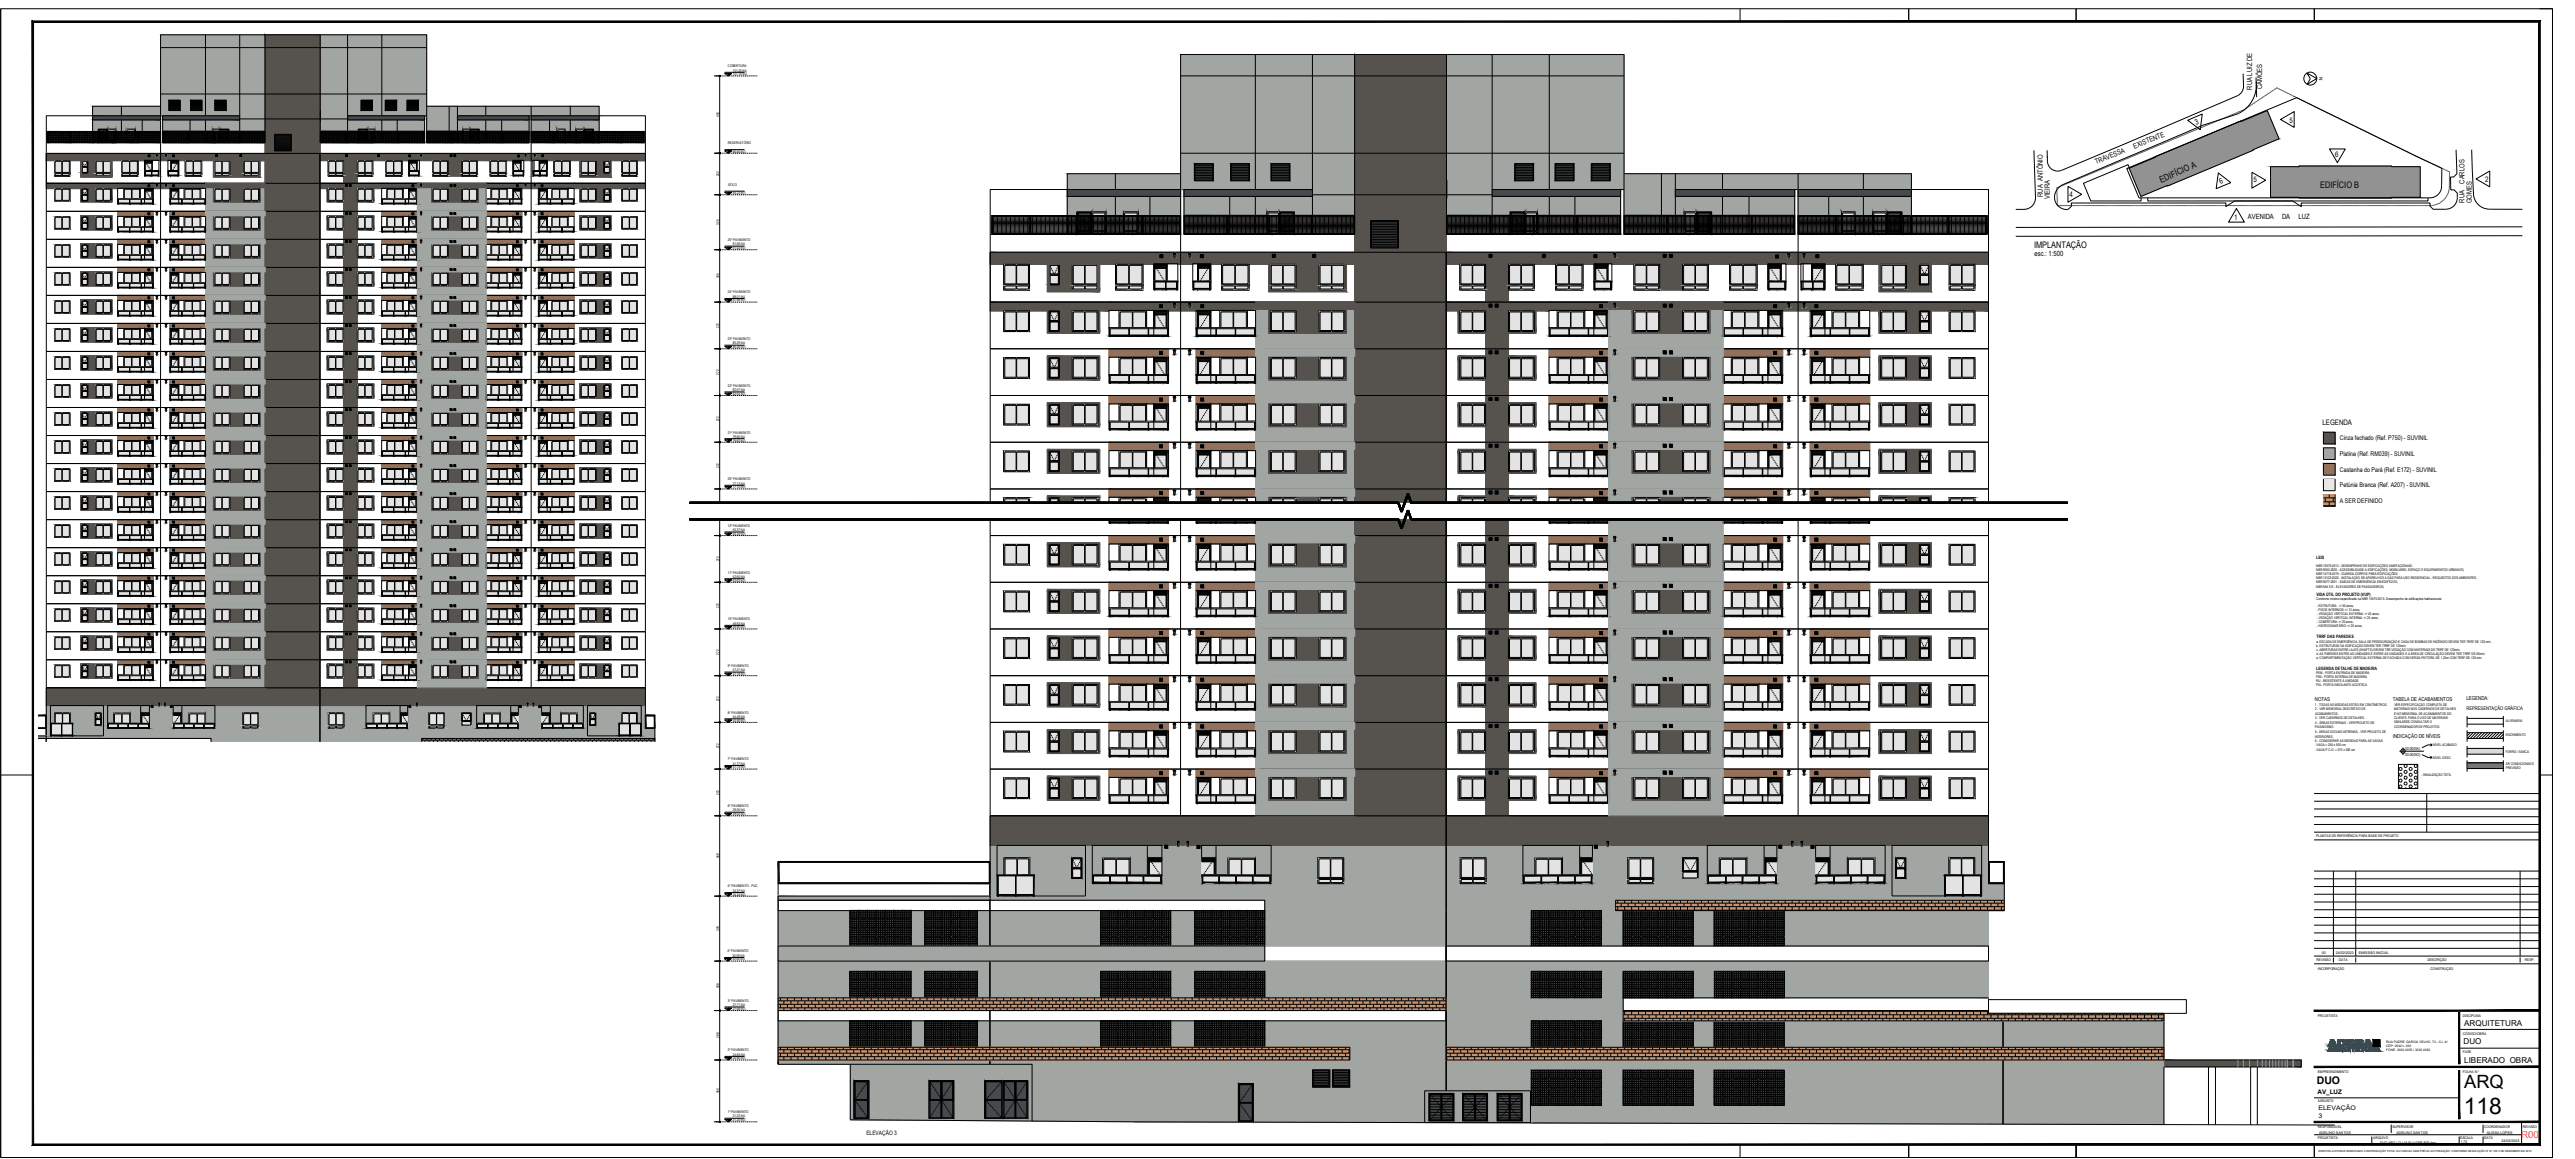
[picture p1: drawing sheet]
<svg xmlns="http://www.w3.org/2000/svg" width="2000mm" height="900mm" viewBox="0 0 2000 900" stroke-linecap="round" stroke-linejoin="round" font-family="sans-serif">
<defs><g id="words">
<text font-size="17.7" x="1914" y="865">118</text>
<text font-size="14.2" x="1914" y="845">ARQ</text>
<text font-size="8.2" x="1799" y="842">DUO</text>
<text font-size="7.5" fill="#f33" x="1958" y="883">R00</text>
<g font-size="7">
<text x="1678" y="142" transform="rotate(-23 1678 142)">EDIFÍCIO A</text>
<text x="1802" y="146">EDIFÍCIO B</text>
<text x="1580" y="193">IMPLANTAÇÃO</text>
</g>
<g font-size="6.3">
<text x="1914" y="796">ARQUITETURA</text>
<text x="1913" y="811">DUO</text>
<text x="1914" y="826">LIBERADO OBRA</text>
</g>
<g font-size="5.9">
<text x="1778" y="95">5</text>
<text x="1706" y="97" transform="rotate(-22 1706 97)">3</text>
<text x="1814" y="122">6</text>
<text x="1725" y="143" transform="rotate(-22 1725 143)">6</text>
<text x="1750" y="142">5</text>
<text x="1930" y="141">2</text>
<text x="1607" y="153">4</text>
<text x="1735" y="170">1</text>
<text x="1804" y="330">LEGENDA</text>
</g>
<g font-size="5.6">
<text x="1749" y="70" transform="rotate(-90 1749 70)">RUA LUIZ DE</text>
<text x="1757" y="69" transform="rotate(-90 1757 69)">CAMÕES</text>
<text x="1658" y="115" transform="rotate(-22 1658 115)">EXISTENTE</text>
<text x="1628" y="127" transform="rotate(-22 1628 127)">TRAVESSA</text>
<text x="1914" y="143" transform="rotate(-90 1914 143)">CARLOS</text>
<text x="1587" y="153" transform="rotate(-90 1587 153)">RUA ANTÔNIO</text>
<text x="1592" y="155" transform="rotate(-90 1592 155)">VIEIRA</text>
<text x="1914" y="157" transform="rotate(-90 1914 157)">RUA</text>
<text x="1920" y="158" transform="rotate(-90 1920 158)">GOMES</text>
<text x="1746" y="170">AVENIDA</text>
<text x="1772" y="170">DA</text>
<text x="1785" y="170">LUZ</text>
<text x="1580" y="199">esc.: 1:500</text>
</g>
<g font-size="5">
<text x="1817" y="342">Cinza fechado (Ref. P750) - SUVINIL</text>
<text x="1817" y="354">Platina (Ref. RM039) - SUVINIL</text>
<text x="1817" y="366">Castanha do Pará (Ref. E172) - SUVINIL</text>
<text x="1817" y="378">Petúnia Branca (Ref. A207) - SUVINIL</text>
<text x="1817" y="390">A SER DEFINIDO</text>
</g>
<g font-size="4.9">
<text x="1800" y="849">AV_LUZ</text>
<text x="1801" y="862">ELEVAÇÃO</text>
<text x="1801" y="868">3</text>
</g>
<text font-size="4.7" x="673" y="881">ELEVAÇÃO 3</text>
<g font-size="4.2">
<text x="1798" y="544">NOTAS</text>
<text x="1858" y="544">TABELA DE ACABAMENTOS</text>
<text x="1916" y="544">LEGENDA:</text>
<text x="1858" y="573">INDICAÇÃO DE NÍVEIS</text>
</g>
<text font-size="3.9" x="1916" y="552">REPRESENTAÇÃO GRÁFICA</text>
<text font-size="3.7" x="1801" y="60" transform="rotate(89 1801 60)">N</text>
<g font-size="3.5">
<text x="1799" y="434">LEIS</text>
<text x="1799" y="463">VIDA ÚTIL DO PROJETO (VUP)</text>
<text x="1799" y="496">TRRF DAS PAREDES</text>
<text x="1799" y="521">LEGENDA DETALHE DE MADEIRA</text>
</g>
<g font-size="3.1">
<text x="1868" y="582">00.00(NA)</text>
<text x="1868" y="587">00.00(NO)</text>
</g>
<g font-size="2.8">
<text x="565" y="52">COBERTURA</text>
<text x="569" y="56">101.25 NA</text>
<text x="569" y="58">101.15 NO</text>
<text x="559" y="91" transform="rotate(-90 559 91)">450</text>
<text x="565" y="112">RESERVATÓRIO</text>
<text x="569" y="118">96.65 NO</text>
<text x="559" y="137" transform="rotate(-90 559 137)">242</text>
<text x="565" y="144">ÁTICO</text>
<text x="569" y="151">94.23 NO</text>
<text x="559" y="174" transform="rotate(-90 559 174)">320</text>
<text x="565" y="187">25º PAVIMENTO</text>
<text x="569" y="191">91.06 NA</text>
<text x="569" y="193">91.03 NO</text>
<text x="559" y="216" transform="rotate(-90 559 216)">305</text>
<text x="565" y="228">24º PAVIMENTO</text>
<text x="569" y="231">88.01 NA</text>
<text x="569" y="234">87.98 NO</text>
<text x="559" y="255" transform="rotate(-90 559 255)">272</text>
<text x="565" y="264">23º PAVIMENTO</text>
<text x="569" y="267">85.29 NA</text>
<text x="569" y="270">85.26 NO</text>
<text x="559" y="291" transform="rotate(-90 559 291)">272</text>
<text x="565" y="300">22º PAVIMENTO</text>
<text x="569" y="304">82.57 NA</text>
<text x="569" y="307">82.54 NO</text>
<text x="559" y="327" transform="rotate(-90 559 327)">272</text>
<text x="565" y="337">21º PAVIMENTO</text>
<text x="569" y="340">79.85 NA</text>
<text x="569" y="343">79.82 NO</text>
<text x="559" y="363" transform="rotate(-90 559 363)">272</text>
<text x="565" y="373">20º PAVIMENTO</text>
<text x="569" y="376">77.13 NA</text>
<text x="569" y="379">77.10 NO</text>
<text x="565" y="409">12º PAVIMENTO</text>
<text x="569" y="412">55.37 NA</text>
<text x="569" y="415">55.34 NO</text>
<text x="559" y="436" transform="rotate(-90 559 436)">272</text>
<text x="1799" y="440">NBR 15575:2013 - DESEMPENHO DE EDIFICAÇÕES HABITACIONAIS;</text>
<text x="1799" y="443">NBR 9050:2020 - ACESSIBILIDADE A EDIFICAÇÕES, MOBILIÁRIO, ESPAÇO E EQUIPAMENTOS URBANOS;</text>
<text x="565" y="445">11º PAVIMENTO</text>
<text x="569" y="449">52.65 NA</text>
<text x="1799" y="447">NBR 14718:2019 - GUARDA-CORPOS PARA EDIFICAÇÕES;</text>
<text x="1799" y="450">NBR 13103:2020 - INSTALAÇÃO DE APARELHOS A GÁS PARA USO RESIDENCIAL - REQUISITOS DOS AMBIENTES;</text>
<text x="569" y="452">52.62 NO</text>
<text x="1799" y="453">NBR 9077:2001 - SAÍDAS DE EMERGÊNCIA EM EDIFÍCIOS;</text>
<text x="1799" y="456">NBR NM 313 - ELEVADORES DE PASSAGEIROS;</text>
<text x="1799" y="466">Conforme mínimo especificado na NBR 15575:2013- Desempenho de edificações habitacionais</text>
<text x="559" y="472" transform="rotate(-90 559 472)">272</text>
<text x="1799" y="472">- ESTRUTURA: &gt;/ 50 anos;</text>
<text x="1799" y="474">- PISOS INTERNOS: &gt;/ 13 anos;</text>
<text x="1799" y="477">- VEDAÇÃO VERTICAL EXTERNA: &gt;/ 40 anos;</text>
<text x="565" y="482">10º PAVIMENTO</text>
<text x="569" y="485">49.93 NA</text>
<text x="1799" y="480">- VEDAÇÃO VERTICAL INTERNA: &gt;/ 20 anos;</text>
<text x="1799" y="484">- COBERTURA: &gt;/ 20 anos;</text>
<text x="569" y="488">49.90 NO</text>
<text x="1799" y="487">- HIDROSSANITÁRIO: &gt;/ 20 anos;</text>
<text x="1799" y="502">b. ESTRUTURAS DA EDIFICAÇÃO DEVEM TER TRRF DE 120min;</text>
<text x="1799" y="499">a. ESCADA DE EMERGÊNCIA, SALA DE PRESSURIZAÇÃO E CASA DE BOMBAS DE INCÊNDIO DEVEM TER TRRF DE 120 min;</text>
<text x="559" y="508" transform="rotate(-90 559 508)">272</text>
<text x="1799" y="505">c. ABERTURAS ENTRE LAJES (SHAFTS) DEVEM TER VEDAÇÃO COM MATERIAIS DE TRRF DE 120min;</text>
<text x="1799" y="509">d. AS PAREDES ENTRE AS UNIDADES E ENTRE AS UNIDADES E A ÁREA DE CIRCULAÇÃO DEVEM TER TRRF DE 60min;</text>
<text x="1799" y="512">e. COMPARTIMENTAÇÃO VERTICAL EXTERNA DE FACHADA COM VERGA-PEITORIL DE 1,20m COM TRRF DE 120 min;</text>
<text x="565" y="518">9º PAVIMENTO</text>
<text x="569" y="521">47.21 NA</text>
<text x="569" y="524">47.18 NO</text>
<text x="1799" y="524">PEM - PORTA ENTRADA DE MADEIRA</text>
<text x="1799" y="526">PIM - PORTA INTERNA DE MADEIRA</text>
<text x="1799" y="530">RU - RESISTENTE À UMIDADE</text>
<text x="1799" y="533">PIA - PORTA INSOLANTE ACÚSTICA</text>
<text x="559" y="545" transform="rotate(-90 559 545)">272</text>
<text x="1798" y="548">1 - TODAS AS MEDIDAS ESTÃO EM CENTÍMETROS.</text>
<text x="1798" y="552">2 - VER MEMORIAL DESCRITIVO DE</text>
<text x="1859" y="552">MATERIAIS NOS CADERNOS DE DETALHES</text>
<text x="1860" y="548">VER ESPECIFICAÇÃO COMPLETA DE</text>
<text x="565" y="554">8º PAVIMENTO</text>
<text x="569" y="558">44.49 NA</text>
<text x="1798" y="555">ACABAMENTOS.</text>
<text x="1859" y="555">E NO MEMORIAL DE ACABAMENTOS DO</text>
<text x="569" y="560">44.46 NO</text>
<text x="1798" y="558">3 - VER CADERNOS DE DETALHES.</text>
<text x="1798" y="562">4 - ÁREAS EXTERNAS - VER PROJETO DE</text>
<text x="1859" y="558">CLIENTE. PARA O USO DE MATERIAIS</text>
<text x="1859" y="562">SIMILARES CONSULTAR O</text>
<text x="1946" y="561">ALVENARIA</text>
<text x="1798" y="566">PAISAGISMO.</text>
<text x="1798" y="569">5 - ÁREAS SOCIAIS INTERNAS - VER PROJETO DE</text>
<text x="1859" y="565">COORDENADOR DE PROJETOS.</text>
<text x="1798" y="573">INTERIORES.</text>
<text x="1946" y="572">ENCHIMENTO</text>
<text x="559" y="581" transform="rotate(-90 559 581)">272</text>
<text x="1798" y="580">. VAGA = 250 x 500 cm</text>
<text x="1798" y="576">6 - CONSIDERAR AS MEDIDAS PARA AS VAGAS:</text>
<text x="1890" y="580">NÍVEL ACABADO</text>
<text x="1798" y="583">. VAGA P.C.D. = 370 x 500 cm</text>
<text x="1946" y="585">FORRO / SANCA</text>
<text x="565" y="590">7º PAVIMENTO</text>
<text x="569" y="594">41.77 NA</text>
<text x="1890" y="589">NÍVEL OSSO</text>
<text x="1946" y="594">AR CONDICIONADO</text>
<text x="569" y="597">41.74 NO</text>
<text x="1946" y="597">PREVISÃO</text>
<text x="1881" y="602">- SINALIZAÇÃO TÁTIL</text>
<text x="559" y="617" transform="rotate(-90 559 617)">272</text>
<text x="565" y="627">6º PAVIMENTO</text>
<text x="569" y="630">39.05 NA</text>
<text x="569" y="633">39.02 NO</text>
<text x="1799" y="650">PLANTAS DE REFERÊNCIA PARA BASE DE PROJETO</text>
<text x="559" y="667" transform="rotate(-90 559 667)">468</text>
<text x="565" y="689">5º PAVIMENTO - PUC</text>
<text x="569" y="692">34.37 NA</text>
<text x="569" y="695">34.34 NO</text>
<text x="559" y="723" transform="rotate(-90 559 723)">378</text>
<text x="565" y="739">4º PAVIMENTO</text>
<text x="569" y="743">30.59 NA</text>
<text x="1803" y="740">00</text>
<text x="1814" y="740">24/02/2023</text>
<text x="1832" y="740">EMISSÃO INICIAL</text>
<text x="569" y="746">30.56 NO</text>
<text x="1799" y="746">REVISÃO</text>
<text x="1817" y="746">DATA</text>
<text x="1885" y="746">DESCRIÇÃO</text>
<text x="1961" y="746">RESP.</text>
<text x="1800" y="753">INCORPORAÇÃO</text>
<text x="1888" y="753">CONSTRUÇÃO</text>
<text x="559" y="767" transform="rotate(-90 559 767)">288</text>
<text x="565" y="778">3º PAVIMENTO</text>
<text x="569" y="781">27.71 NA</text>
<text x="569" y="784">27.68 NO</text>
<text x="1800" y="790">PROJETISTA</text>
<text x="1913" y="790">DISCIPLINA</text>
<text x="1913" y="803">CÓDIGO/OBRA</text>
<text x="559" y="806" transform="rotate(-90 559 806)">288</text>
<text x="565" y="816">2º PAVIMENTO</text>
<text x="569" y="820">24.83 NA</text>
<text x="1913" y="818">FASE</text>
<text x="569" y="823">24.80 NO</text>
<text x="1800" y="833">EMPREENDIMENTO</text>
<text x="1913" y="833">FOLHA N.º</text>
<text x="559" y="849" transform="rotate(-90 559 849)">360</text>
<text x="1800" y="856">ASSUNTO</text>
<text x="565" y="864">1º PAVIMENTO</text>
<text x="569" y="868">21.23 NA</text>
<text x="569" y="871">21.20 NO</text>
<text x="1800" y="876">RESPONSÁVEL</text>
<text x="1858" y="876">SUPERVISOR</text>
<text x="1929" y="876">COORDENADOR</text>
<text x="1959" y="876">REVISÃO</text>
<text x="1801" y="881">ADELINO SANTOS</text>
<text x="1861" y="881">ADELINO SANTOS</text>
<text x="1931" y="881">ALISSA LOPES</text>
<text x="1800" y="885">PROJETISTA</text>
<text x="1843" y="885">ARQUIVO</text>
<text x="1911" y="885">ESCALA</text>
<text x="1911" y="888">1:75</text>
<text x="1929" y="885">DATA</text>
<text x="1943" y="887">24/02/2023</text>
<text x="1849" y="888">DUO-ARQ-LO-118-ELV-GER-R00.dwg</text>
</g>
<g font-size="2.5">
<text x="1853" y="810">RUA PADRE GARCIA VELHO, 73 - CJ. 41</text>
<text x="1853" y="816">FONE: 3032 4355 / 3032 4362</text>
<text x="1853" y="813">CEP: 05421- 030</text>
</g>
<text font-size="2.1" x="1801" y="894">DIREITOS AUTORAIS RESERVADO A REPRODUÇÃO TOTAL OU PARCIAL SEM PRÉVIA AUTORIZAÇÃO, CONFORME RESOLUÇÃO N° 67, DE 5 DE DEZEMBRO DE 2013</text>
</g></defs>
<!-- layer: CTE ELEV$0$COR PLATINA -->
<g fill="#a1a6a3" stroke="#a1a6a3" stroke-width=".78">
<path d="M779 839h19z"/>
<path d="M740 868h25z"/>
<path d="M660 868h142v1z"/>
<path d="M1189 858h366v14z"/>
<path d="M1556 828h125v45z"/>
<path d="M604 823h165z"/>
<path d="M769 823h279z"/>
<path d="M1048 823h75z"/>
<path d="M826 871h280z"/>
<path d="M1302 403h36v13z"/>
<path d="M1021 403h31v13z"/>
<path d="M1159 147h102z"/>
<path d="M917 147h102z"/>
<path d="M270 90h61z"/>
<path d="M125 90h61z"/>
<path d="M30 573h6z"/>
<path d="M660 826l142 13v-13zM660 826l142 13h-142z"/>
<path d="M779 839h23zM779 839h23z"/>
<path d="M675 839h90zM675 839h90z"/>
<path d="M798 839h4zM798 839h4z"/>
<path d="M675 839h47zM675 839h65z"/>
<path d="M798 839l4 29v-29zM798 839l4 29h-4z"/>
<path d="M740 839l25 29v-29zM740 839l25 29h-25zM722 868h43z"/>
<path d="M675 839l47 29v-29zM675 839l47 29h-47z"/>
<path d="M798 868h4zM779 868h23z"/>
<path d="M779 839v29zM779 839v29z"/>
<path d="M660 839l3 29v-29zM660 839l3 29h-3z"/>
<path d="M660 868v1h142zM660 869h142v1z"/>
<path d="M1123 775l138 18v-18zM1123 775l138 18h-138z"/>
<path d="M604 746l940 29v-29zM604 746l940 29h-940z"/>
<path d="M982 699l273 8v-8zM982 699l273 8h-273z"/>
<path d="M604 707l940 28v-28zM604 707l940 28h-940z"/>
<path d="M1048 813l75 10v-10zM1048 813l75 10h-75z"/>
<path d="M604 793l1077 20v-20zM604 793l1077 20h-1077z"/>
<path d="M1556 823l125 5v-5zM1556 823l125 5h-125z"/>
<path d="M1123 823l432 8v-8zM1123 823l432 8h-432z"/>
<path d="M1386 831l169 7v-7zM1386 831l169 7h-169z"/>
<path d="M1315 831l16 7v-7zM1315 831l16 7h-16z"/>
<path d="M1244 831l17 7v-7zM1244 831l17 7h-17z"/>
<path d="M1315 838h16zM1315 838h16z"/>
<path d="M1244 838h17zM1244 838h17z"/>
<path d="M1123 831l66 7v-7zM1123 831l66 7h-66z"/>
<path d="M1386 838l169 7v-7zM1386 838l169 7h-169z"/>
<path d="M1315 838l16 7v-7zM1315 838l16 7h-16z"/>
<path d="M1244 838l17 7v-7zM1244 838l17 7h-17z"/>
<path d="M1123 838l66 7v-7zM1123 838l66 7h-66z"/>
<path d="M1123 845l66 2v-2zM1123 845l66 2h-66z"/>
<path d="M1386 845l169 6v-6zM1386 845l169 6h-169z"/>
<path d="M1315 845l16 6v-6zM1315 845l16 6h-16z"/>
<path d="M1244 845l17 6v-6zM1244 845l17 6h-17z"/>
<path d="M1189 847v4v-4zM1189 847v4z"/>
<path d="M1386 851l169 7v-7zM1386 851l169 7h-169z"/>
<path d="M1315 851l16 7v-7zM1315 851l16 7h-16z"/>
<path d="M1244 851l17 7v-7zM1244 851l17 7h-17z"/>
<path d="M1189 851v7v-7zM1189 851v7z"/>
<path d="M1189 858v14h366zM1189 872h366v1z"/>
<path d="M1556 828v45h125zM1556 873h125z"/>
<path d="M769 823l354 3v-3zM769 823l354 3h-354z"/>
<path d="M604 823l165 3v-3zM604 823l165 3h-165z"/>
<path d="M802 826l321 5v-5zM802 826l321 5h-321z"/>
<path d="M802 831l217 10v-10zM802 831l217 10h-217z"/>
<path d="M1048 831l75 13v-13zM1048 831l75 13h-75z"/>
<path d="M1033 831l2 13v-13zM1033 831l2 13h-2z"/>
<path d="M973 841l46 3v-3zM973 841l46 3h-46z"/>
<path d="M973 844l150 3v-3zM973 844l150 3h-150z"/>
<path d="M963 842l10 14v-14zM963 842l10 14h-10z"/>
<path d="M963 856l10 1zM963 856l10 1z"/>
<path d="M963 857l10 13v-13zM963 857l10 13h-10z"/>
<path d="M802 841l160 29v-29zM802 841l160 29h-160z"/>
<path d="M973 847l133 24v-24zM973 847l133 24h-133z"/>
<path d="M802 870l160 1zM802 870l160 1z"/>
<path d="M826 871h280zM881 871h225v1z"/>
<path d="M1544 686l13 13v-13zM1544 686l13 13h-13z"/>
<path d="M769 656l775 43v-43zM769 656l775 43h-775z"/>
<path d="M1249 566l89 31v-31zM1249 566l89 31h-89z"/>
<path d="M975 566l77 31v-31zM975 566l77 31h-77z"/>
<path d="M1249 530l89 31v-31zM1249 530l89 31h-89z"/>
<path d="M975 530l77 31v-31zM975 530l77 31h-77z"/>
<path d="M1249 494l89 31v-31zM1249 494l89 31h-89z"/>
<path d="M975 494l77 31v-31zM975 494l77 31h-77z"/>
<path d="M1249 603l89 30v-30zM1249 603l89 30h-89z"/>
<path d="M975 603l77 30v-30zM975 603l77 30h-77z"/>
<path d="M1249 458l89 30v-30zM1249 458l89 30h-89z"/>
<path d="M975 458l77 30v-30zM975 458l77 30h-77z"/>
<path d="M1249 421l89 31v-31zM1249 421l89 31h-89z"/>
<path d="M975 421l77 31v-31zM975 421l77 31h-77z"/>
<path d="M1249 403v13h89zM1249 403h53l36 13z"/>
<path d="M975 403v13h77zM975 403h46l31 13z"/>
<path d="M1106 847l83 25v-25zM1106 847l83 25h-83z"/>
<path d="M604 735l378 11v-11zM604 735l378 11h-378z"/>
<path d="M604 696l165 3v-3zM604 696l165 3h-165z"/>
<path d="M1249 416l89 5v-5zM1249 416l89 5h-89z"/>
<path d="M975 416l77 5v-5zM975 416l77 5h-77z"/>
<path d="M1249 452l89 6v-6zM1249 452l89 6h-89z"/>
<path d="M975 452l77 6v-6zM975 452l77 6h-77z"/>
<path d="M1249 488l89 6v-6zM1249 488l89 6h-89z"/>
<path d="M975 488l77 6v-6zM975 488l77 6h-77z"/>
<path d="M1249 525l89 5v-5zM1249 525l89 5h-89z"/>
<path d="M975 525l77 5v-5zM975 525l77 5h-77z"/>
<path d="M1249 561l89 5v-5zM1249 561l89 5h-89z"/>
<path d="M975 561l77 5v-5zM975 561l77 5h-77z"/>
<path d="M1249 597l89 6v-6zM1249 597l89 6h-89z"/>
<path d="M975 597l77 6v-6zM975 597l77 6h-77z"/>
<path d="M1397 152l88 30v-30zM1397 152l88 30h-88z"/>
<path d="M1261 135l40 17v-17zM1261 135l40 17h-40z"/>
<path d="M1301 152l93 30v-30zM1301 152l93 30h-93z"/>
<path d="M1261 152l40 30v-30zM1261 152l40 30h-40z"/>
<path d="M1159 152l100 30v-30zM1159 152l100 30h-100z"/>
<path d="M920 152l99 30v-30zM920 152l99 30h-99z"/>
<path d="M829 152l88 30v-30zM829 152l88 30h-88z"/>
<path d="M1123 42l138 105v-105zM1123 42l138 105h-138z"/>
<path d="M1123 147h36zM1123 147h36z"/>
<path d="M1123 147l36 35v-35zM1123 147l36 35h-36z"/>
<path d="M917 42l135 105v-105zM917 42l135 105h-135z"/>
<path d="M1019 147l33 35v-35zM1019 147l33 35h-33z"/>
<path d="M1338 135l59 12v-12zM1338 135l59 12h-59z"/>
<path d="M1301 135l37 12v-12zM1301 135l37 12h-37z"/>
<path d="M866 135l51 12v-12zM866 135l51 12h-51z"/>
<path d="M829 135l37 12v-12zM829 135l37 12h-37z"/>
<path d="M1447 135l38 12v-12zM1447 135l38 12h-38z"/>
<path d="M1397 135l50 12v-12zM1397 135l50 12h-50z"/>
<path d="M1249 385l15 5h-15zM1249 385l15 5 74-5zM1264 390l74-5v5z"/>
<path d="M975 385l13 5h-13zM975 385l13 5 64-5zM988 390l64-5v5z"/>
<path d="M1249 349l89 31v-31zM1249 349l89 31h-89z"/>
<path d="M975 349l77 31v-31zM975 349l77 31h-77z"/>
<path d="M1249 313l89 30v-30zM1249 313l89 30h-89z"/>
<path d="M975 313l77 30v-30zM975 313l77 30h-77z"/>
<path d="M1249 276l89 31v-31zM1249 276l89 31h-89z"/>
<path d="M975 276l77 31v-31zM975 276l77 31h-77z"/>
<path d="M1249 240l89 31v-31zM1249 240l89 31h-89z"/>
<path d="M975 240l77 31v-31zM975 240l77 31h-77z"/>
<path d="M1249 271l89 5v-5zM1249 271l89 5h-89z"/>
<path d="M975 271l77 5v-5zM975 271l77 5h-77z"/>
<path d="M1249 307l89 6v-6zM1249 307l89 6h-89z"/>
<path d="M975 307l77 6v-6zM975 307l77 6h-77z"/>
<path d="M1249 343l89 6v-6zM1249 343l89 6h-89z"/>
<path d="M975 343l77 6v-6zM975 343l77 6h-77z"/>
<path d="M1249 380l89 5v-5zM1249 380l89 5h-89z"/>
<path d="M975 380l77 5v-5zM975 380l77 5h-77z"/>
<path d="M164 573l89 3h-89zM164 573l89 3 74-3zM253 576l74-3v3z"/>
<path d="M501 566l8 7v-7zM501 566l8 7h-8z"/>
<path d="M36 548l465 25v-25zM36 548l465 25h-465z"/>
<path d="M324 494l54 18v-18zM324 494l54 18h-54z"/>
<path d="M160 494l46 18v-18zM160 494l46 18h-46z"/>
<path d="M324 472l54 19v-19zM324 472l54 19h-54z"/>
<path d="M160 472l46 19v-19zM160 472l46 19h-46z"/>
<path d="M324 450l54 19v-19zM324 450l54 19h-54z"/>
<path d="M160 450l46 19v-19zM160 450l46 19h-46z"/>
<path d="M413 93l52 18v-18zM413 93l52 18h-52z"/>
<path d="M331 83l24 10v-10zM331 83l24 10h-24z"/>
<path d="M355 93l56 18v-18zM355 93l56 18h-56z"/>
<path d="M331 93l24 18v-18zM331 93l24 18h-24z"/>
<path d="M270 93l60 18v-18zM270 93l60 18h-60z"/>
<path d="M126 93l60 18v-18zM126 93l60 18h-60z"/>
<path d="M72 93l53 18v-18zM72 93l53 18h-53z"/>
<path d="M249 27l82 63v-63zM249 27l82 63h-82z"/>
<path d="M249 90h21zM249 90h21z"/>
<path d="M249 90l21 21v-21zM249 90l21 21h-21z"/>
<path d="M125 27l81 63v-63zM125 27l81 63h-81z"/>
<path d="M186 90l20 21v-21zM186 90l20 21h-20z"/>
<path d="M377 83l36 7v-7zM377 83l36 7h-36z"/>
<path d="M355 83l22 7v-7zM355 83l22 7h-22z"/>
<path d="M94 83l31 7v-7zM94 83l31 7h-31z"/>
<path d="M72 83l22 7v-7zM72 83l22 7h-22z"/>
<path d="M443 83l22 7v-7zM443 83l22 7h-22z"/>
<path d="M413 83l30 7v-7zM413 83l30 7h-30z"/>
<path d="M324 516l54 18v-18zM324 516l54 18h-54z"/>
<path d="M160 516l46 18v-18zM160 516l46 18h-46z"/>
<path d="M324 429l54 18v-18zM324 429l54 18h-54z"/>
<path d="M160 429l46 18v-18zM160 429l46 18h-46z"/>
<path d="M324 407l54 18v-18zM324 407l54 18h-54z"/>
<path d="M160 407l46 18v-18zM160 407l46 18h-46z"/>
<path d="M324 385l54 18v-18zM324 385l54 18h-54z"/>
<path d="M160 385l46 18v-18zM160 385l46 18h-46z"/>
<path d="M324 363l54 19v-19zM324 363l54 19h-54z"/>
<path d="M160 363l46 19v-19zM160 363l46 19h-46z"/>
<path d="M324 342l54 18v-18zM324 342l54 18h-54z"/>
<path d="M160 342l46 18v-18zM160 342l46 18h-46z"/>
<path d="M324 320l54 18v-18zM324 320l54 18h-54z"/>
<path d="M160 320l46 18v-18zM160 320l46 18h-46z"/>
<path d="M324 298l54 18v-18zM324 298l54 18h-54z"/>
<path d="M160 298l46 18v-18zM160 298l46 18h-46z"/>
<path d="M324 276l54 19v-19zM324 276l54 19h-54z"/>
<path d="M160 276l46 19v-19zM160 276l46 19h-46z"/>
<path d="M324 254l54 19v-19zM324 254l54 19h-54z"/>
<path d="M160 254l46 19v-19zM160 254l46 19h-46z"/>
<path d="M324 233l54 18v-18zM324 233l54 18h-54z"/>
<path d="M160 233l46 18v-18zM160 233l46 18h-46z"/>
<path d="M324 211l54 18v-18zM324 211l54 18h-54z"/>
<path d="M160 211l46 18v-18zM160 211l46 18h-46z"/>
<path d="M324 189l54 19v-19zM324 189l54 19h-54z"/>
<path d="M160 189l46 19v-19zM160 189l46 19h-46z"/>
<path d="M324 167l54 19v-19zM324 167l54 19h-54z"/>
<path d="M160 167l46 19v-19zM160 167l46 19h-46z"/>
<path d="M324 146l54 18v-18zM324 146l54 18h-54z"/>
<path d="M160 146l46 18v-18zM160 146l46 18h-46z"/>
<path d="M30 573h6v-2zM30 571h6l-6 2z"/>
<path d="M324 164l54 3v-3zM324 164l54 3h-54z"/>
<path d="M160 164l46 3v-3zM160 164l46 3h-46z"/>
<path d="M324 186l54 3v-3zM324 186l54 3h-54z"/>
<path d="M160 186l46 3v-3zM160 186l46 3h-46z"/>
<path d="M324 208l54 3v-3zM324 208l54 3h-54z"/>
<path d="M160 208l46 3v-3zM160 208l46 3h-46z"/>
<path d="M324 229l54 4v-4zM324 229l54 4h-54z"/>
<path d="M160 229l46 4v-4zM160 229l46 4h-46z"/>
<path d="M324 251l54 3v-3zM324 251l54 3h-54z"/>
<path d="M160 251l46 3v-3zM160 251l46 3h-46z"/>
<path d="M324 273l54 3v-3zM324 273l54 3h-54z"/>
<path d="M160 273l46 3v-3zM160 273l46 3h-46z"/>
<path d="M324 295l54 3v-3zM324 295l54 3h-54z"/>
<path d="M160 295l46 3v-3zM160 295l46 3h-46z"/>
<path d="M324 316l54 4v-4zM324 316l54 4h-54z"/>
<path d="M160 316l46 4v-4zM160 316l46 4h-46z"/>
<path d="M324 338l54 4v-4zM324 338l54 4h-54z"/>
<path d="M160 338l46 4v-4zM160 338l46 4h-46z"/>
<path d="M324 360l54 3v-3zM324 360l54 3h-54z"/>
<path d="M160 360l46 3v-3zM160 360l46 3h-46z"/>
<path d="M324 382l54 3v-3zM324 382l54 3h-54z"/>
<path d="M160 382l46 3v-3zM160 382l46 3h-46z"/>
<path d="M324 403l54 4v-4zM324 403l54 4h-54z"/>
<path d="M160 403l46 4v-4zM160 403l46 4h-46z"/>
<path d="M324 425l54 4v-4zM324 425l54 4h-54z"/>
<path d="M160 425l46 4v-4zM160 425l46 4h-46z"/>
<path d="M324 447l54 3v-3zM324 447l54 3h-54z"/>
<path d="M160 447l46 3v-3zM160 447l46 3h-46z"/>
<path d="M324 469l54 3v-3zM324 469l54 3h-54z"/>
<path d="M160 469l46 3v-3zM160 469l46 3h-46z"/>
<path d="M324 491l54 3v-3zM324 491l54 3h-54z"/>
<path d="M160 491l46 3v-3zM160 491l46 3h-46z"/>
<path d="M324 512l54 4v-4zM324 512l54 4h-54z"/>
<path d="M160 512l46 4v-4zM160 512l46 4h-46z"/>
<path d="M1805 348l9 9v-9zM1805 348l9 9h-9z"/>
</g>
<!-- layer: CTE ELEV$0$ARQ-AUX3 -->
<g fill="none" stroke="#000" stroke-width=".78">
<path d="M72 90h53v3h-53zM126 90v21h80v-84h43v84h81v-21M126 90h60v3h-60zM126 90h-1v444M249 85v9M270 90h60v3h-60zM330 90h1v21h80v-21M355 90h56v3h-56zM411 90h2M413 90h52v3h-52zM413 90v444M126 102h80z"/>
<path d="M126 102l1 9zM126 102h80M127 111h19zM127 103h19M127 104h19M127 105h19M127 106h19M127 107h19M127 108h19M127 109h19M127 110h19M129 102v9"/>
<path d="M131 102v9M133 102v9M135 102v9M137 102v9M139 102v9M141 102v9M143 102v9M145 102v9M146 102v9zM146 111h20zM146 103h20M146 104h20"/>
<path d="M146 105h20M146 106h20M146 107h20M146 108h20M146 109h20M146 110h20M147 102v9M149 102v9M151 102v9M153 102v9M155 102v9M157 102v9"/>
<path d="M159 102v9M161 102v9M163 102v9M165 102v9M166 102v9zM166 111h20zM166 103h20M166 104h20M166 105h20M166 106h20M166 107h20M166 108h20"/>
<path d="M166 109h20M166 110h20M167 102v9M169 102v9M171 102v9M173 102v9M175 102v9M177 102v9M179 102v9M182 102v9M184 102v9M186 102v9"/>
<path d="M186 102v9zM186 111h20zM186 103h20M186 104h20M186 105h20M186 106h20M186 107h20M186 108h20M186 109h20M186 110h20M188 102v9M190 102v9"/>
<path d="M192 102v9M194 102v9M196 102v9M198 102v9M200 102v9M202 102v9M204 102v9M206 102v9zM248 119v457M249 119v457M249 102h81zM249 102v9z"/>
<path d="M249 102h81M249 111h20zM249 103h20M249 104h20M249 105h20M249 106h20M249 107h20M249 108h20M249 109h20M249 110h20M251 102v9M253 102v9"/>
<path d="M255 102v9M257 102v9M259 102v9M261 102v9M263 102v9M265 102v9M267 102v9M269 102v9zM269 111h20zM269 103h20M269 104h20M269 105h20"/>
<path d="M269 106h20M269 107h20M269 108h20M269 109h20M269 110h20M269 102v9M271 102v9M273 102v9M275 102v9M277 102v9M279 102v9M281 102v9"/>
<path d="M283 102v9M286 102v9M288 102v9M289 102v9zM289 111h20zM289 103h20M289 104h20M289 105h20M289 106h20M289 107h20M289 108h20M289 109h20"/>
<path d="M289 110h20M290 102v9M292 102v9M294 102v9M296 102v9M298 102v9M300 102v9M302 102v9M304 102v9M306 102v9M308 102v9M309 102l1 9z"/>
<path d="M310 111h19zM310 103h19M310 104h19M310 105h19M310 106h19M310 107h19M310 108h19M310 109h19M310 110h19M310 102v9M312 102v9M314 102v9"/>
<path d="M316 102v9M318 102v9M320 102v9M322 102v9M324 102v9M326 102v9M328 102v9M329 102l1 9zM331 102h80zM331 102l1 9zM332 102h79M332 111h19z"/>
<path d="M332 103h19M332 104h19M332 105h19M332 106h19M332 107h19M332 108h19M332 109h19M332 110h19M334 102v9M336 102v9M338 102v9M340 102v9"/>
<path d="M342 102v9M344 102v9M346 102v9M348 102v9M350 102v9M351 102l1 9zM352 111h19zM352 103h19M352 104h19M352 105h19M352 106h19M352 107h19"/>
<path d="M352 108h19M352 109h19M352 110h19M352 102v9M354 102v9M356 102v9M358 102v9M360 102v9M362 102v9M364 102v9M366 102v9M368 102v9"/>
<path d="M370 102v9M371 102v9zM371 111h20zM371 103h20M371 104h20M371 105h20M371 106h20M371 107h20M371 108h20M371 109h20M371 110h20M372 102v9"/>
<path d="M374 102v9M376 102v9M378 102v9M380 102v9M383 102v9M385 102v9M387 102v9M389 102v9M391 102v9M391 102v9zM391 111h20zM391 103h20"/>
<path d="M391 104h20M391 105h20M391 106h20M391 107h20M391 108h20M391 109h20M391 110h20M393 102v9M395 102v9M397 102v9M399 102v9M401 102v9"/>
<path d="M403 102v9M405 102v9M407 102v9M409 102v9M411 102v9zM130 124h9v13h-9zM130 133h9zM131 136v1zM131 133v3zM131 136h7zM139 136h.1M138 133l1 3z"/>
<path d="M317 124h9v13h-9zM317 133h9zM317 136l1 1zM318 133v3zM318 136h7zM325 136h.1M325 133v3zM398 124h9v13h-9zM398 133h9zM399 136h.1M399 133v3zM399 136h7z"/>
<path d="M406 136l1 1zM406 133l1 3zM1124 140v14M132 154l28 1zM132 146h28v12h-28zM132 158h1zM132 155v3zM132 155h27M132 158h9zM142 158h.1M141 155v3zM141 158h9z"/>
<path d="M150 158h.1M150 155v3zM150 158h9zM159 158h.1M159 155v3zM296 154l28 1zM296 146h28v12h-28zM297 158h.1M297 155v3zM297 155h27M297 158h9zM306 158h.1"/>
<path d="M306 155v3zM306 158h9zM315 158h.1M315 155v3zM315 158h9zM324 158h.1M324 155v3zM378 154l27 1zM378 146h27v12h-27zM378 158h.1M378 155v3zM378 155h27"/>
<path d="M378 158h9zM387 158h.1M387 155v3zM387 158h9zM396 158h.1M396 155v3zM396 158h9zM405 158h.1M405 155v3zM829 147h88v5h-88zM920 147v35h132v-140h71v140h136v-35M920 147h99v5h-99z"/>
<path d="M920 147h-3v243M1159 147h100v5h-100zM1259 147h2v35h133v-34M1301 147h93v5h-93zM1394 147h3M1397 147h88v5h-88zM1397 148v242M1896 144v-13l-112-55-132 55 9 23h225a9 9 0 0 0 10-10M132 176l28 1zM132 168h28v12h-28zM132 177v3zM132 177h27"/>
<path d="M132 179l9 1zM141 177v3zM141 179l9 1zM150 177v3zM150 179l9 1zM159 177v3zM296 176l28 1zM296 168h28v12h-28zM297 177v3zM297 177h27M297 179l9 1zM306 177v3z"/>
<path d="M306 179l9 1zM315 177v3zM315 179l9 1zM324 177v3zM378 176l27 1zM378 168h27v12h-27zM378 177v3zM378 177h27M378 179l9 1zM387 177v3zM387 179l9 1zM396 177v3z"/>
<path d="M396 179l9 1zM405 177v3zM920 167l132 1zM920 168v14zM920 168h132M920 168h33M920 169h33M920 170h33M920 171h33M920 172h33M920 173h33M920 174h33"/>
<path d="M920 175h33M920 176h33M920 177h33M920 178h33M920 179h33M923 168v13M927 168v13M930 168v13M934 168v13M937 168v13M940 168v13M944 168v13"/>
<path d="M947 168v13M951 168v13M953 168v14zM953 168h33M953 169h33M953 170h33M953 171h33M953 172h33M953 173h33M953 174h33M953 175h33M953 176h33"/>
<path d="M953 177h33M953 178h33M953 179h33M954 168v13M957 168v13M961 168v13M964 168v13M968 168v13M971 168v13M974 168v13M978 168v13M981 168v13"/>
<path d="M984 168v13M986 168v14zM986 168h33M986 169h33M986 170h33M986 171h33M986 172h33M986 173h33M986 174h33M986 175h33M986 176h33M986 177h33"/>
<path d="M986 178h33M986 179h33M988 168v13M991 168v13M995 168v13M998 168v13M1001 168v13M1005 168v13M1008 168v13M1012 168v13M1015 168v13M1018 168v13"/>
<path d="M1019 168v14zM1019 168h33M1019 169h33M1019 170h33M1019 171h33M1019 172h33M1019 173h33M1019 174h33M1019 175h33M1019 176h33M1019 177h33M1019 178h33"/>
<path d="M1019 179h33M1022 168v13M1025 168v13M1028 168v13M1032 168v13M1035 168v13M1039 168v13M1042 168v13M1045 168v13M1049 168v13M1052 168v14zM1123 167l136 1z"/>
<path d="M1123 168h1v14h-1zM1124 168h134M1124 168h33M1124 169h33M1124 170h33M1124 171h33M1124 172h33M1124 173h33M1124 174h33M1124 175h33M1124 176h33M1124 177h33"/>
<path d="M1124 178h33M1124 179h33M1127 168v13M1131 168v13M1134 168v13M1137 168v13M1141 168v13M1144 168v13M1148 168v13M1151 168v13M1154 168v13M1157 168h1v14h-1z"/>
<path d="M1158 168h33M1158 169h33M1158 170h33M1158 171h33M1158 172h33M1158 173h33M1158 174h33M1158 175h33M1158 176h33M1158 177h33M1158 178h33M1158 179h33"/>
<path d="M1158 168v13M1161 168v13M1165 168v13M1168 168v13M1171 168v13M1175 168v13M1178 168v13M1182 168v13M1185 168v13M1188 168v13M1191 168v14zM1191 168h33"/>
<path d="M1191 169h33M1191 170h33M1191 171h33M1191 172h33M1191 173h33M1191 174h33M1191 175h33M1191 176h33M1191 177h33M1191 178h33M1191 179h33M1192 168v13"/>
<path d="M1195 168v13M1198 168v13M1202 168v13M1205 168v13M1209 168v13M1212 168v13M1215 168v13M1219 168v13M1222 168v13M1224 168h1v14h-1zM1225 168h33M1225 169h33"/>
<path d="M1225 170h33M1225 171h33M1225 172h33M1225 173h33M1225 174h33M1225 175h33M1225 176h33M1225 177h33M1225 178h33M1225 179h33M1226 168v13M1229 168v13"/>
<path d="M1232 168v13M1236 168v13M1239 168v13M1243 168v13M1246 168v13M1249 168v13M1253 168v13M1256 168v13M1258 168h1v14h-1zM1261 167l133 1zM1261 168h1v14h-1zM1262 168h132"/>
<path d="M1262 168h32M1262 169h32M1262 170h32M1262 171h32M1262 172h32M1262 173h32M1262 174h32M1262 175h32M1262 176h32M1262 177h32M1262 178h32M1262 179h32"/>
<path d="M1265 168v13M1269 168v13M1272 168v13M1275 168v13M1279 168v13M1282 168v13M1286 168v13M1289 168v13M1292 168v13M1294 168h1v14h-1zM1295 168h32M1295 169h32"/>
<path d="M1295 170h32M1295 171h32M1295 172h32M1295 173h32M1295 174h32M1295 175h32M1295 176h32M1295 177h32M1295 178h32M1295 179h32M1296 168v13M1299 168v13"/>
<path d="M1302 168v13M1306 168v13M1309 168v13M1313 168v13M1316 168v13M1319 168v13M1323 168v13M1326 168v13M1327 168h1v14h-1zM1328 168h32M1328 169h32M1328 170h32"/>
<path d="M1328 171h32M1328 172h32M1328 173h32M1328 174h32M1328 175h32M1328 176h32M1328 177h32M1328 178h32M1328 179h32M1330 168v13M1333 168v13M1336 168v13"/>
<path d="M1340 168v13M1343 168v13M1347 168v13M1350 168v13M1353 168v13M1357 168v13M1360 168v13M1360 168h1v14h-1zM1361 168h32M1361 169h32M1361 170h32M1361 171h32"/>
<path d="M1361 172h32M1361 173h32M1361 174h32M1361 175h32M1361 176h32M1361 177h32M1361 178h32M1361 179h32M1363 168v13M1367 168v13M1370 168v13M1374 168v13"/>
<path d="M1377 168v13M1380 168v13M1384 168v13M1387 168v13M1391 168v13M1393 168h1v14h-1zM132 198h28zM132 190h28v12h-28zM132 180h1zM132 198v4zM132 198h27M142 180h.1"/>
<path d="M141 198v4zM150 180h.1M150 198v4zM159 180h.1M159 198v4zM296 198h28zM296 190h28v12h-28zM297 180h.1M297 198v4zM297 198h27M306 180h.1M306 198v4z"/>
<path d="M315 180h.1M315 198v4zM324 180h.1M324 198v4zM378 198h27zM378 190h27v12h-27zM378 180h.1M378 198v4zM378 198h27M387 180h.1M387 198v4zM396 180h.1"/>
<path d="M396 198v4zM405 180h.1M405 198v4zM920 181h33v1h-33zM920 180h33M920 181h33M953 181h33v1h-33zM953 180h33M953 181h33M986 181h33v1h-33zM986 180h33M986 181h33"/>
<path d="M1019 181h33v1h-33zM1019 180h33M1019 181h33M1123 196v194M1124 181h33v1h-33zM1124 180h33M1124 181h33M1158 181h33v1h-33zM1158 180h33M1158 181h33M1191 181h33v1h-33zM1191 180h33"/>
<path d="M1191 181h33M1225 181l33 1zM1225 180h33M1225 181h33M1262 181h32v1h-32zM1262 180h32M1262 181h32M1295 181h32v1h-32zM1295 180h32M1295 181h32M1328 181h32v1h-32zM1328 180h32"/>
<path d="M1328 181h32M1361 181h32v1h-32zM1361 180h32M1361 181h32M132 220h28zM132 212h28v12h-28zM132 202h1zM132 201h9zM142 202h.1M141 201h9zM150 202h.1M150 201h9z"/>
<path d="M159 202h.1M296 220h28zM296 212h28v12h-28zM297 202h.1M297 201h9zM306 202h.1M306 201h9zM315 202h.1M315 201h9zM324 202h.1M378 220h27zM378 212h27v12h-27z"/>
<path d="M378 202h.1M378 201h9zM387 202h.1M387 201h9zM396 202h.1M396 201h9zM405 202h.1M926 205h14v20h-14zM926 218h14v1h-14zM927 219v6zM939 219h1v6h-1zM1238 205h14v20h-14z"/>
<path d="M1238 218h14v1h-14zM1238 219h1v6h-1zM1251 219v6zM1373 205h14v20h-14zM1373 218h14v1h-14zM1374 219v6zM1386 219h1v6h-1zM132 233h28v12h-28zM132 224h1zM132 220v4zM132 220h27M132 223h9z"/>
<path d="M142 224h.1M141 220v4zM141 223h9zM150 224h.1M150 220v4zM150 223h9zM159 224h.1M159 220v4zM296 233h28v12h-28zM297 224h.1M297 220v4zM297 220h27"/>
<path d="M297 223h9zM306 224h.1M306 220v4zM306 223h9zM315 224h.1M315 220v4zM315 223h9zM324 224h.1M324 220v4zM378 233h27v12h-27zM378 224h.1M378 220v4z"/>
<path d="M378 220h27M378 223h9zM387 224h.1M387 220v4zM387 223h9zM396 224h.1M396 220v4zM396 223h9zM405 224h.1M405 220v4zM927 225h.1M927 224h12z"/>
<path d="M939 225h1zM1238 225h1zM1239 224h12zM1251 225h1zM1373 225h1zM1374 224h12zM1386 225h1zM132 255h28v12h-28zM132 241l28 1zM132 245h1zM132 242v3zM132 242h27"/>
<path d="M132 245h9zM142 245h.1M141 242v3zM141 245h9zM150 245h.1M150 242v3zM150 245h9zM159 245h.1M159 242v3zM296 255h28v12h-28zM296 241l28 1zM297 245h.1"/>
<path d="M297 242v3zM297 242h27M297 245h9zM306 245h.1M306 242v3zM306 245h9zM315 245h.1M315 242v3zM315 245h9zM324 245h.1M324 242v3zM378 255h27v12h-27z"/>
<path d="M378 241l27 1zM378 245h.1M378 242v3zM378 242h27M378 245h9zM387 245h.1M387 242v3zM387 245h9zM396 245h.1M396 242v3zM396 245h9zM405 245h.1"/>
<path d="M405 242v3zM929 255h46h-46zM929 241h46v20h-46zM929 255h1v6h-1zM930 255h44M944 255l1 6zM959 255l1 6zM974 255l1 6zM1203 255h46h-46zM1203 241h46v20h-46zM1204 255v6zM1204 255h45"/>
<path d="M1219 255v6zM1233 255l1 6zM1248 255h1v6h-1zM1338 255h47h-47zM1338 241h47v20h-47zM1339 255v6zM1339 255h45M1354 255v6zM1369 255v6zM1384 255v6zM132 277h28v12h-28zM132 263l28 1z"/>
<path d="M132 267h1zM132 264v3zM132 264h27M132 267h9zM142 267h.1M141 264v3zM141 267h9zM150 267h.1M150 264v3zM150 267h9zM159 267h.1M159 264v3z"/>
<path d="M296 277h28v12h-28zM296 263l28 1zM297 267h.1M297 264v3zM297 264h27M297 267h9zM306 267h.1M306 264v3zM306 267h9zM315 267h.1M315 264v3zM315 267h9z"/>
<path d="M324 267h.1M324 264v3zM378 277h27v12h-27zM378 263l27 1zM378 267h.1M378 264v3zM378 264h27M378 267h9zM387 267h.1M387 264v3zM387 267h9zM396 267h.1"/>
<path d="M396 264v3zM396 267h9zM405 267h.1M405 264v3zM929 277h46v20h-46zM929 261h1zM930 260h14v1h-14zM944 261h1zM945 260h14v1h-14zM959 261h1zM960 260h14v1h-14zM974 261h1z"/>
<path d="M1203 277h46v20h-46zM1203 261h1zM1204 260h15v1h-15zM1218 261h1zM1219 260h14v1h-14zM1233 261h1zM1234 260h14v1h-14zM1248 261h1zM1338 277h47v20h-47zM1339 261h.1M1339 260h15v1h-15zM1354 261h.1"/>
<path d="M1354 260h15v1h-15zM1369 261h.1M1369 260h15v1h-15zM1384 261h.1M132 299h28v12h-28zM132 285h28zM132 289h1zM132 285v4zM132 285h27M132 288l9 1zM142 289h.1M141 285v4z"/>
<path d="M141 288l9 1zM150 289h.1M150 285v4zM150 288l9 1zM159 289h.1M159 285v4zM296 299h28v12h-28zM296 285h28zM297 289h.1M297 285v4zM297 285h27M297 288l9 1z"/>
<path d="M306 289h.1M306 285v4zM306 288l9 1zM315 289h.1M315 285v4zM315 288l9 1zM324 289h.1M324 285v4zM378 299h27v12h-27zM378 285h27zM378 289h.1M378 285v4z"/>
<path d="M378 285h27M378 288l9 1zM387 289h.1M387 285v4zM387 288l9 1zM396 289h.1M396 285v4zM396 288l9 1zM405 289h.1M405 285v4zM929 291h46v1h-46zM929 297h1z"/>
<path d="M929 292h1v5h-1zM930 292h44M930 296h14v1h-14zM944 297h1zM944 292l1 5zM945 296h14v1h-14zM959 297h1zM959 292l1 5zM960 296h14v1h-14zM974 297h1zM974 292l1 5zM1203 291h46v1h-46z"/>
<path d="M1203 297h1zM1204 292v5zM1204 292h45M1204 296h15v1h-15zM1218 297h1zM1219 292v5zM1219 296h14v1h-14zM1233 297h1zM1233 292l1 5zM1234 296h14v1h-14zM1248 297h1zM1248 292h1v5h-1z"/>
<path d="M1338 291h47v1h-47zM1339 297h.1M1339 292v5zM1339 292h45M1339 296h15v1h-15zM1354 297h.1M1354 292v5zM1354 296h15v1h-15zM1369 297h.1M1369 292v5zM1369 296h15v1h-15zM1384 297h.1"/>
<path d="M1384 292v5zM132 307h28zM132 311h1zM132 307v4zM132 307h27M132 310h9zM142 311h.1M141 307v4zM141 310h9zM150 311h.1M150 307v4zM150 310h9z"/>
<path d="M159 311h.1M159 307v4zM296 307h28zM297 311h.1M297 307v4zM297 307h27M297 310h9zM306 311h.1M306 307v4zM306 310h9zM315 311h.1M315 307v4z"/>
<path d="M315 310h9zM324 311h.1M324 307v4zM378 307h27zM378 311h.1M378 307v4zM378 307h27M378 310h9zM387 311h.1M387 307v4zM387 310h9zM396 311h.1"/>
<path d="M396 307v4zM396 310h9zM405 311h.1M405 307v4zM929 314h46v20h-46zM1203 314h46v20h-46zM1338 314h47v20h-47zM132 328l28 1zM132 320h28v12h-28zM132 332h1zM132 329v3zM132 329h27"/>
<path d="M132 332h9zM142 332h.1M141 329v3zM141 332h9zM150 332h.1M150 329v3zM150 332h9zM159 332h.1M159 329v3zM296 328l28 1zM296 320h28v12h-28zM297 332h.1"/>
<path d="M297 329v3zM297 329h27M297 332h9zM306 332h.1M306 329v3zM306 332h9zM315 332h.1M315 329v3zM315 332h9zM324 332h.1M324 329v3zM378 328l27 1z"/>
<path d="M378 320h27v12h-27zM378 332h.1M378 329v3zM378 329h27M378 332h9zM387 332h.1M387 329v3zM387 332h9zM396 332h.1M396 329v3zM396 332h9zM405 332h.1"/>
<path d="M405 329v3zM929 327h46v1h-46zM929 334h1zM929 328h1v6h-1zM930 328h44M930 333h14zM944 334h1zM944 328l1 6zM945 333h14zM959 334h1zM959 328l1 6zM960 333h14z"/>
<path d="M974 334h1zM974 328l1 6zM1203 327h46v1h-46zM1203 334h1zM1204 328v6zM1204 328h45M1204 333h15zM1218 334h1zM1219 328v6zM1219 333h14zM1233 334h1zM1233 328l1 6z"/>
<path d="M1234 333h14zM1248 334h1zM1248 328h1v6h-1zM1338 327h47v1h-47zM1339 334h.1M1339 328v6zM1339 328h45M1339 333h15zM1354 334h.1M1354 328v6zM1354 333h15zM1369 334h.1"/>
<path d="M1369 328v6zM1369 333h15zM1384 334h.1M1384 328v6zM132 350l28 1zM132 342h28v12h-28zM132 354h1zM132 351v3zM132 351h27M132 354h9zM142 354h.1M141 351v3z"/>
<path d="M141 354h9zM150 354h.1M150 351v3zM150 354h9zM159 354h.1M159 351v3zM296 350l28 1zM296 342h28v12h-28zM297 354h.1M297 351v3zM297 351h27M297 354h9z"/>
<path d="M306 354h.1M306 351v3zM306 354h9zM315 354h.1M315 351v3zM315 354h9zM324 354h.1M324 351v3zM378 350l27 1zM378 342h27v12h-27zM378 354h.1M378 351v3z"/>
<path d="M378 351h27M378 354h9zM387 354h.1M387 351v3zM387 354h9zM396 354h.1M396 351v3zM396 354h9zM405 354h.1M405 351v3zM929 350h46v20h-46zM1203 350h46v20h-46z"/>
<path d="M1338 350h47v20h-47zM132 372h28zM132 364h28v12h-28zM132 376h1zM132 372v4zM132 372h27M132 375l9 1zM142 376h.1M141 372v4zM141 375l9 1zM150 376h.1M150 372v4z"/>
<path d="M150 375l9 1zM159 376h.1M159 372v4zM296 372h28zM296 364h28v12h-28zM297 376h.1M297 372v4zM297 372h27M297 375l9 1zM306 376h.1M306 372v4zM306 375l9 1z"/>
<path d="M315 376h.1M315 372v4zM315 375l9 1zM324 376h.1M324 372v4zM378 372h27zM378 364h27v12h-27zM378 376h.1M378 372v4zM378 372h27M378 375l9 1zM387 376h.1"/>
<path d="M387 372v4zM387 375l9 1zM396 376h.1M396 372v4zM396 375l9 1zM405 376h.1M405 372v4zM929 363h46v1h-46zM929 370h1zM929 364h1v6h-1zM930 364h44M930 369h14z"/>
<path d="M944 370h1zM944 364l1 6zM945 369h14zM959 370h1zM959 364l1 6zM960 369h14zM974 370h1zM974 364l1 6zM1203 363h46v1h-46zM1203 370h1zM1204 364v6zM1204 364h45"/>
<path d="M1204 369h15zM1218 370h1zM1219 364v6zM1219 369h14zM1233 370h1zM1233 364l1 6zM1234 369h14zM1248 370h1zM1248 364h1v6h-1zM1338 363h47v1h-47zM1339 370h.1M1339 364v6z"/>
<path d="M1339 364h45M1339 369h15zM1354 370h.1M1354 364v6zM1354 369h15zM1369 370h.1M1369 364v6zM1369 369h15zM1384 370h.1M1384 364v6zM132 394h28zM132 386h28v12h-28z"/>
<path d="M132 398h1zM132 394v4zM132 394h27M132 397h9zM142 398h.1M141 394v4zM141 397h9zM150 398h.1M150 394v4zM150 397h9zM159 398h.1M159 394v4z"/>
<path d="M296 394h28zM296 386h28v12h-28zM297 398h.1M297 394v4zM297 394h27M297 397h9zM306 398h.1M306 394v4zM306 397h9zM315 398h.1M315 394v4zM315 397h9z"/>
<path d="M324 398h.1M324 394v4zM378 394h27zM378 386h27v12h-27zM378 398h.1M378 394v4zM378 394h27M378 397h9zM387 398h.1M387 394v4zM387 397h9zM396 398h.1"/>
<path d="M396 394v4zM396 397h9zM405 398h.1M405 394v4zM929 390v-4h46v4M1203 390v-4h46v4M1338 390v-4h47v4M132 415l28 1zM132 407h28v12h-28zM132 419h1zM132 416v3zM132 416h27"/>
<path d="M132 419h9zM142 419h.1M141 416v3zM141 419h9zM150 419h.1M150 416v3zM150 419h9zM159 419h.1M159 416v3zM296 415l28 1zM296 407h28v12h-28zM297 419h.1"/>
<path d="M297 416v3zM297 416h27M297 419h9zM306 419h.1M306 416v3zM306 419h9zM315 419h.1M315 416v3zM315 419h9zM324 419h.1M324 416v3zM378 415l27 1z"/>
<path d="M378 407h27v12h-27zM378 419h.1M378 416v3zM378 416h27M378 419h9zM387 419h.1M387 416v3zM387 419h9zM396 419h.1M396 416v3zM396 419h9zM405 419h.1"/>
<path d="M405 416v3zM917 403v230M929 403v3h46v-3M929 406h1zM929 403v3l1-3M930 405h14v1h-14zM944 406h1zM944 403v3l1-3M945 405h14v1h-14zM959 406h1zM959 403v3l1-3M960 405h14v1h-14z"/>
<path d="M974 406h1zM974 403v3h1v-3M1123 403v444M1203 403v3h46v-3M1203 406h1zM1204 403v3v-3M1204 405h15v1h-15zM1218 406h1zM1219 403v3v-3M1219 405h14v1h-14zM1233 406h1zM1233 403v3h1v-3"/>
<path d="M1234 405h14v1h-14zM1248 406h1zM1248 403v3h1v-3M1338 403v3h47v-3M1339 406h.1M1339 403v3v-3M1339 405h15v1h-15zM1354 406h.1M1354 403v3v-3M1354 405h15v1h-15zM1369 406h.1M1369 403v3v-3"/>
<path d="M1369 405h15v1h-15zM1384 406h.1M1384 403v3v-3M1397 403v230M132 437l28 1zM132 429h28v12h-28zM132 438v3zM132 438h27M141 438v3zM150 438v3zM159 438v3zM296 437l28 1z"/>
<path d="M296 429h28v12h-28zM297 438v3zM297 438h27M306 438v3zM315 438v3zM324 438v3zM378 437l27 1zM378 429h27v12h-27zM378 438v3zM378 438h27M387 438v3zM396 438v3z"/>
<path d="M405 438v3zM929 436h46v1h-46zM929 422h46v21h-46zM929 437l1 5zM930 437h44M944 437l1 5zM959 437l1 5zM974 437h1v5h-1zM1203 436h46v1h-46zM1203 422h46v21h-46zM1204 437v5zM1204 437h45"/>
<path d="M1219 437v5zM1233 437h1v5h-1zM1248 437h1v5h-1zM1338 436h47v1h-47zM1338 422h47v21h-47zM1339 437v5zM1339 437h45M1354 437v5zM1369 437v5zM1384 437v5zM132 459h28h-28zM132 451h28v12h-28z"/>
<path d="M132 441h1zM132 459v4zM132 459h27M132 441h9zM142 441h.1M141 459v4zM141 441h9zM150 441h.1M150 459v4zM150 441h9zM159 441h.1M159 459v4z"/>
<path d="M296 459h28h-28zM296 451h28v12h-28zM297 441h.1M297 459v4zM297 459h27M297 441h9zM306 441h.1M306 459v4zM306 441h9zM315 441h.1M315 459v4zM315 441h9z"/>
<path d="M324 441h.1M324 459v4zM378 459h27h-27zM378 451h27v12h-27zM378 441h.1M378 459v4zM378 459h27M378 441h9zM387 441h.1M387 459v4zM387 441h9zM396 441h.1"/>
<path d="M396 459v4zM396 441h9zM405 441h.1M405 459v4zM929 459h46v20h-46zM929 442l1 1zM930 441l14 1zM944 442l1 1zM945 441l14 1zM959 442l1 1zM960 441l14 1zM974 442l1 1z"/>
<path d="M1203 459h46v20h-46zM1203 442l1 1zM1204 441l15 1zM1218 442l1 1zM1219 441l14 1zM1233 442l1 1zM1234 441l14 1zM1248 442l1 1zM1338 459h47v20h-47zM1339 442v1zM1339 441l15 1zM1354 442v1z"/>
<path d="M1354 441l15 1zM1369 442v1zM1369 441l15 1zM1384 442v1zM132 473h28v12h-28zM132 463h1zM132 462l9 1zM142 463h.1M141 462l9 1zM150 463h.1M150 462l9 1zM159 463h.1"/>
<path d="M296 473h28v12h-28zM297 463h.1M297 462l9 1zM306 463h.1M306 462l9 1zM315 463h.1M315 462l9 1zM324 463h.1M378 473h27v12h-27zM378 463h.1M378 462l9 1zM387 463h.1"/>
<path d="M387 462l9 1zM396 463h.1M396 462l9 1zM405 463h.1M929 472h46v1h-46zM929 479h1zM929 473l1 6zM930 473h44M930 478h14h-14zM944 479h1zM944 473l1 6zM945 478h14h-14z"/>
<path d="M959 479h1zM959 473l1 6zM960 478h14h-14zM974 479h1zM974 473h1v6h-1zM1203 472h46v1h-46zM1203 479h1zM1204 473v6zM1204 473h45M1204 478h15h-15zM1218 479h1zM1219 473v6z"/>
<path d="M1219 478h14h-14zM1233 479h1zM1233 473h1v6h-1zM1234 478h14h-14zM1248 479h1zM1248 473h1v6h-1zM1338 472h47v1h-47zM1339 479h.1M1339 473v6zM1339 473h45M1339 478h15h-15zM1354 479h.1"/>
<path d="M1354 473v6zM1354 478h15h-15zM1369 479h.1M1369 473v6zM1369 478h15h-15zM1384 479h.1M1384 473v6zM132 494h28v13h-28zM132 481h28h-28zM132 485h1zM132 481v4zM132 481h27"/>
<path d="M132 484h9zM142 485h.1M141 481v4zM141 484h9zM150 485h.1M150 481v4zM150 484h9zM159 485h.1M159 481v4zM296 494h28v13h-28zM296 481h28h-28zM297 485h.1"/>
<path d="M297 481v4zM297 481h27M297 484h9zM306 485h.1M306 481v4zM306 484h9zM315 485h.1M315 481v4zM315 484h9zM324 485h.1M324 481v4zM378 494h27v13h-27z"/>
<path d="M378 481h27h-27zM378 485h.1M378 481v4zM378 481h27M378 484h9zM387 485h.1M387 481v4zM387 484h9zM396 485h.1M396 481v4zM396 484h9zM405 485h.1"/>
<path d="M405 481v4zM929 495h46v20h-46zM1203 495h46v20h-46zM1338 495h47v20h-47zM132 503h28h-28zM132 516h28v12h-28zM132 506l1 1zM132 503v3zM132 503h27M132 506h9zM142 506h.1M141 503v3z"/>
<path d="M141 506h9zM150 506h.1M150 503v3zM150 506h9zM159 506v1zM159 503v3zM296 503h28h-28zM296 516h28v12h-28zM297 506h.1M297 503v3zM297 503h27M297 506h9z"/>
<path d="M306 506v1zM306 503v3zM306 506h9zM315 506h.1M315 503v3zM315 506h9zM324 506h.1M324 503v3zM378 503h27h-27zM378 516h27v12h-27zM378 506v1zM378 503v3z"/>
<path d="M378 503h27M378 506h9zM387 506h.1M387 503v3zM387 506h9zM396 506h.1M396 503v3zM396 506h9zM405 506v1zM405 503v3zM929 508h46v1h-46zM929 515h1z"/>
<path d="M929 509l1 6zM930 509h44M930 514h14h-14zM944 515h1zM944 509l1 6zM945 514h14h-14zM959 515h1zM959 509l1 6zM960 514h14h-14zM974 515h1zM974 509h1v6h-1zM1203 508h46v1h-46z"/>
<path d="M1203 515h1zM1204 509v6zM1204 509h45M1204 514h15h-15zM1218 515h1zM1219 509v6zM1219 514h14h-14zM1233 515h1zM1233 509h1v6h-1zM1234 514h14h-14zM1248 515h1zM1248 509h1v6h-1z"/>
<path d="M1338 508h47v1h-47zM1339 515h.1M1339 509v6zM1339 509h45M1339 514h15h-15zM1354 515h.1M1354 509v6zM1354 514h15h-15zM1369 515h.1M1369 509v6zM1369 514h15h-15zM1384 515h.1"/>
<path d="M1384 509v6zM132 524h28v1h-28zM132 528h1zM132 525v3zM132 525h27M132 528h9zM142 528h.1M141 525v3zM141 528h9zM150 528h.1M150 525v3zM150 528h9z"/>
<path d="M159 528h.1M159 525v3zM296 524h28v1h-28zM297 528h.1M297 525v3zM297 525h27M297 528h9zM306 528h.1M306 525v3zM306 528h9zM315 528h.1M315 525v3z"/>
<path d="M315 528h9zM324 528h.1M324 525v3zM378 524h27v1h-27zM378 528h.1M378 525v3zM378 525h27M378 528h9zM387 528h.1M387 525v3zM387 528h9zM396 528h.1"/>
<path d="M396 525v3zM396 528h9zM405 528h.1M405 525v3zM929 531h46v20h-46zM1203 531h46v20h-46zM1338 531h47v20h-47zM39 548h41v23h-41zM84 548h32v18h-32zM135 548h32v18h-32zM284 548h33v18h-33zM370 548h33v18h-33z"/>
<path d="M421 548h32v18h-32zM456 548h42v23h-42zM929 545h46h-46zM929 551h1zM929 545l1 6zM930 545h44M930 550l14 1zM944 551h1zM944 545l1 6zM945 550l14 1zM959 551h1zM959 545l1 6z"/>
<path d="M960 550l14 1zM974 551h1zM974 545h1v6h-1zM1203 545h46h-46zM1203 551h1zM1204 545v6zM1204 545h45M1204 550l15 1zM1218 551h1zM1219 545v6zM1219 550l14 1zM1233 551h1z"/>
<path d="M1233 545h1v6h-1zM1234 550l14 1zM1248 551h1zM1248 545h1v6h-1zM1338 545h47h-47zM1339 551h.1M1339 545v6zM1339 545h45M1339 550l15 1zM1354 551h.1M1354 545v6zM1354 550l15 1z"/>
<path d="M1369 551h.1M1369 545v6zM1369 550l15 1zM1384 551h.1M1384 545v6zM30 566h6M36 566v10M36 576v-42h465v32h8v10M39 562h18zM40 571h.1M39 562l1 9zM40 571h8z"/>
<path d="M48 571h.1M48 562v9zM48 571h8zM56 571h.1M56 562v9zM84 562h32zM84 566h.1M84 562v4zM84 565h8zM92 566h.1M92 562v4zM92 565h8z"/>
<path d="M99 566h.1M100 562v4zM100 565h7zM107 566h1zM107 562l1 4zM108 565h8zM115 566h.1M116 562v4zM135 562h32zM135 566h.1M135 562v4zM135 565h8z"/>
<path d="M143 566h.1M143 562v4zM143 565h7zM150 566h1zM150 562l1 4zM151 565h7zM158 566h.1M158 562v4zM158 565h8zM166 566h1zM166 562l1 4zM284 562h33h-33z"/>
<path d="M285 566h.1M285 562v4zM285 565h8zM293 566h.1M293 562v4zM293 565h8zM301 566h.1M301 562v4zM301 565h7zM309 566h.1M308 562l1 4zM309 565h7z"/>
<path d="M316 566h.1M316 562v4zM370 562h33h-33zM371 566h.1M370 562l1 4zM371 565h8zM379 566h.1M379 562v4zM379 565h7zM387 566h.1M386 562l1 4zM387 565h7z"/>
<path d="M394 566h1zM394 562l1 4zM395 565h7zM402 566h.1M402 562v4zM421 562h32h-32zM421 566h.1M421 562v4zM421 565h8zM429 566h.1M429 562v4zM429 565h8z"/>
<path d="M437 566h.1M437 562v4zM437 565h8zM445 566h.1M445 562v4zM445 565h8zM453 566h.1M453 562v4zM481 562h17h-17zM481 571h.1M481 562v9zM481 571h8z"/>
<path d="M489 571h.1M489 562v9zM489 571h9zM497 571h.1M498 562v9zM929 567h46v21h-46zM1203 567h46v21h-46zM1338 567h47v21h-47zM929 581h46v1h-46zM929 587l1 1zM929 582l1 5zM930 582h44"/>
<path d="M930 587h14zM944 587l1 1zM944 582l1 5zM945 587h14zM959 587l1 1zM959 582l1 5zM960 587h14zM974 587l1 1zM974 582h1v5h-1zM1203 581h46v1h-46zM1203 587l1 1zM1204 582v5z"/>
<path d="M1204 582h45M1204 587h15zM1218 587l1 1zM1219 582v5zM1219 587h14zM1233 587l1 1zM1233 582h1v5h-1zM1234 587h14zM1248 587l1 1zM1248 582h1v5h-1zM1338 581h47v1h-47zM1339 587v1z"/>
<path d="M1339 582v5zM1339 582h45M1339 587h15zM1354 587v1zM1354 582v5zM1354 587h15zM1369 587v1zM1369 582v5zM1369 587h15zM1384 587v1zM1384 582v5zM929 617h46v1h-46z"/>
<path d="M929 604h46v20h-46zM929 618l1 6zM930 618h44M944 618l1 6zM959 618l1 6zM974 618h1v6h-1zM1203 617h46v1h-46zM1203 604h46v20h-46zM1204 618v6zM1204 618h45M1219 618v6zM1233 618h1v6h-1z"/>
<path d="M1248 618h1v6h-1zM1338 617h47v1h-47zM1338 604h47v20h-47zM1339 618v6zM1339 618h45M1354 618v6zM1369 618v6zM1384 618v6zM929 624h1zM930 623h14h-14zM944 624h1zM945 623h14h-14z"/>
<path d="M959 624h1zM960 623h14h-14zM974 624h1zM1203 624h1zM1204 623h15h-15zM1218 624h1zM1219 623h14h-14zM1233 624h1zM1234 623h14h-14zM1248 624h1zM1339 624h.1M1339 623h15h-15z"/>
<path d="M1354 624h.1M1354 623h15h-15zM1369 624h.1M1369 623h15h-15zM1384 624h.1M774 656h69v40h-69zM848 656h54v30h-54zM933 656h54v30h-54zM1183 656h54v30h-54zM1326 656h54v30h-54zM1410 656h54v30h-54zM1469 656h70v40h-70z"/>
<path d="M774 679h30v1h-30zM848 679h54v1h-54zM933 679h54v1h-54zM1183 679h54v1h-54zM1326 679h54v1h-54zM1410 679h54v1h-54zM1510 679h29v1h-29zM769 686v140M769 686h-165v137M775 696h.1M775 680v16zM775 695h14h-14z"/>
<path d="M789 696h.1M789 680v16zM789 695h14h-14zM802 696h1zM803 680v16zM849 686h.1M849 680v6zM849 685h13zM862 686h.1M862 680v6zM862 685h13zM875 686h.1"/>
<path d="M875 680v6zM875 685h13zM888 686h.1M888 680v6zM888 685h14zM901 686h1zM902 680v6zM934 686h.1M934 680v6zM934 685h13zM947 686h.1M947 680v6z"/>
<path d="M947 685h13zM960 686h.1M960 680v6zM960 685h13zM973 686h.1M973 680v6zM973 685h13zM986 686h1zM986 680l1 6zM1183 686h1zM1183 680h1v6h-1zM1184 685h13h-13z"/>
<path d="M1197 686h.1M1197 680v6zM1197 685h13h-13zM1210 686h.1M1210 680v6zM1210 685h13h-13zM1223 686h.1M1223 680v6zM1223 685h13h-13zM1236 686h.1M1236 680v6zM1326 686h1z"/>
<path d="M1326 680h1v6h-1zM1327 685h13h-13zM1340 686h1zM1340 680h1v6h-1zM1341 685h12h-12zM1353 686h1zM1353 680h1v6h-1zM1354 685h12h-12zM1366 686h1zM1366 680h1v6h-1zM1367 685h12h-12zM1379 686h1z"/>
<path d="M1379 680h1v6h-1zM1410 686h1zM1411 680v6zM1411 685h13h-13zM1424 686h1zM1424 680h1v6h-1zM1425 685h12h-12zM1437 686h1zM1437 680h1v6h-1zM1438 685h12h-12zM1450 686h1zM1450 680h1v6h-1z"/>
<path d="M1451 685h12h-12zM1463 686h1zM1463 680l1 6zM1510 696h1zM1510 680h1v16h-1zM1511 695h13h-13zM1524 696h1zM1524 680h1v16h-1zM1525 695h13h-13zM1538 696h1zM1538 680l1 16zM1544 776v-69h13v-21h-13v-53h-775v193"/>
<path d="M1555 787v86M1556 787v86M1681 787v36M604 826v-3v3M604 826h56M1681 823h106v5h-106zM1681 828v45M1715 828v45M1721 828v45M660 869l221 2 932 3"/>
</g>
<!-- layer: CTE ELEV$0$COR PLATINA -->
<g fill="none" stroke="#a1a6a3" stroke-width=".78">
<path d="M125 27h81v84h-20v-21h-61zM249 27h82v63h-61v21h-21zM917 42h135v140h-33v-35h-102zM1123 42h138v105h-102v35h-36zM72 93h53v18h-53zM126 93h60v18h-60zM270 93h60v18h-60zM331 83h24v28h-24zM355 93h56v18h-56zM413 93h52v18h-52zM1261 135h40v47h-40zM160 146h46v18h-46z"/>
<path d="M324 146h54v18h-54zM829 152h88v30h-88zM920 152h99v30h-99zM1159 152h100v30h-100zM1301 152h93v30h-93zM1397 152h88v30h-88zM160 167h46v19h-46zM160 164h46v3h-46zM324 167h54v19h-54zM324 164h54v3h-54zM160 189h46v19h-46zM160 186h46v3h-46z"/>
<path d="M324 189h54v19h-54zM324 186h54v3h-54zM160 211h46v18h-46zM160 208h46v3h-46zM324 211h54v18h-54zM324 208h54v3h-54zM160 233h46v18h-46zM160 229h46v4h-46zM324 233h54v18h-54zM324 229h54v4h-54zM160 254h46v19h-46zM160 251h46v3h-46z"/>
<path d="M324 254h54v19h-54zM324 251h54v3h-54zM975 240h77v31h-77zM1249 240h89v31h-89zM160 276h46v19h-46zM160 273h46v3h-46zM324 276h54v19h-54zM324 273h54v3h-54zM975 276h77v31h-77zM975 271h77v5h-77zM1249 276h89v31h-89zM1249 271h89v5h-89z"/>
<path d="M160 298h46v18h-46zM160 295h46v3h-46zM324 298h54v18h-54zM324 295h54v3h-54zM160 320h46v18h-46zM160 316h46v4h-46zM324 320h54v18h-54zM324 316h54v4h-54zM975 313h77v30h-77zM975 307h77v6h-77zM1249 313h89v30h-89zM1249 307h89v6h-89z"/>
<path d="M160 338h46v4h-46zM324 338h54v4h-54zM160 342h46v18h-46zM160 360h46v3h-46zM324 342h54v18h-54zM324 360h54v3h-54zM975 349h77v31h-77zM975 343h77v6h-77zM1249 349h89v31h-89zM1249 343h89v6h-89zM160 363h46v19h-46zM324 363h54v19h-54z"/>
<path d="M975 380h77v5h-77zM1249 380h89v5h-89zM160 385h46v18h-46zM160 382h46v3h-46zM324 385h54v18h-54zM324 382h54v3h-54zM975 390v-5h77v5M1249 390v-5h89v5M160 407h46v18h-46zM160 403h46v4h-46zM324 407h54v18h-54zM324 403h54v4h-54z"/>
<path d="M975 403v13h77v-13M975 416h77v5h-77zM1249 403v13h89v-13M1249 416h89v5h-89zM160 429h46v18h-46zM160 425h46v4h-46zM324 429h54v18h-54zM324 425h54v4h-54zM975 421h77v31h-77zM1249 421h89v31h-89zM160 450h46v19h-46zM160 447h46v3h-46z"/>
<path d="M324 450h54v19h-54zM324 447h54v3h-54zM975 458h77v30h-77zM975 452h77v6h-77zM1249 458h89v30h-89zM1249 452h89v6h-89zM160 472h46v19h-46zM160 469h46v3h-46zM324 472h54v19h-54zM324 469h54v3h-54zM160 494h46v18h-46zM160 491h46v3h-46z"/>
<path d="M324 494h54v18h-54zM324 491h54v3h-54zM975 494h77v31h-77zM975 488h77v6h-77zM1249 494h89v31h-89zM1249 488h89v6h-89zM160 516h46v18h-46zM160 512h46v4h-46zM324 516h54v18h-54zM324 512h54v4h-54zM975 530h77v31h-77zM975 525h77v5h-77z"/>
<path d="M1249 530h89v31h-89zM1249 525h89v5h-89zM36 548h465v25h-465zM164 576v-3h163v3M975 566h77v31h-77zM975 561h77v5h-77zM1249 566h89v31h-89zM1249 561h89v5h-89zM975 597h77v6h-77zM1249 597h89v6h-89zM975 603h77v30h-77zM1249 603h89v30h-89z"/>
<path d="M769 656h775v43h-775zM982 699h273v8h-273zM604 707h940v28h-940zM604 746h940v29h-940zM1123 775h138v18h-138zM604 793h1077v20h-1077zM1048 813h75v10h-75zM1048 823h75"/>
</g>
<!-- layer: CTE ELEV$0$COR-CAIX -->
<g fill="#45494e" stroke="#45494e" stroke-width=".78">
<path d="M954 666l14 20h-14z"/>
<path d="M856 666l15 20h-15z"/>
<path d="M1192 666l15 20h-15z"/>
<path d="M1335 666l15 20h-15z"/>
<path d="M1456 666v20h-14z"/>
<path d="M947 568l15 20h-15z"/>
<path d="M940 568v20h-7z"/>
<path d="M869 568l15 20h-15z"/>
<path d="M1209 568l15 20h-15z"/>
<path d="M1423 568l14 20h-14z"/>
<path d="M896 568l7 20h-7z"/>
<path d="M1238 568l7 20h-7z"/>
<path d="M1417 568v20h-7z"/>
<path d="M1345 568l14 20h-14z"/>
<path d="M1373 568l7 20h-7z"/>
<path d="M930 587h-1z"/>
<path d="M945 587h-1z"/>
<path d="M960 587h-1z"/>
<path d="M1407 587h-1z"/>
<path d="M947 532l15 19h-15z"/>
<path d="M940 532v19h-7z"/>
<path d="M869 532l15 19h-15z"/>
<path d="M1209 532l15 19h-15z"/>
<path d="M1423 532l14 19h-14z"/>
<path d="M896 532l7 19h-7z"/>
<path d="M1238 532l7 19h-7z"/>
<path d="M1417 532v19h-7z"/>
<path d="M1345 532l14 19h-14z"/>
<path d="M1373 532l7 19h-7z"/>
<path d="M930 550l-1 1z"/>
<path d="M945 550l-1 1z"/>
<path d="M960 550l-1 1z"/>
<path d="M960 551h-1z"/>
<path d="M945 551h-1z"/>
<path d="M930 551h-1z"/>
<path d="M1407 550l-1 1z"/>
<path d="M1407 551h-1z"/>
<path d="M947 495l15 20h-15z"/>
<path d="M940 495v20h-7z"/>
<path d="M869 495l15 20h-15z"/>
<path d="M1209 495l15 20h-15z"/>
<path d="M1423 495l14 20h-14z"/>
<path d="M896 495l7 20h-7z"/>
<path d="M1238 495l7 20h-7z"/>
<path d="M1417 495v20h-7z"/>
<path d="M1345 495l14 20h-14z"/>
<path d="M1373 495l7 20h-7z"/>
<path d="M930 514h-1z"/>
<path d="M945 514h-1z"/>
<path d="M960 514h-1z"/>
<path d="M1407 514h-1z"/>
<path d="M947 604l15 20h-15z"/>
<path d="M940 604v20h-7z"/>
<path d="M869 604l15 20h-15z"/>
<path d="M1209 604l15 20h-15z"/>
<path d="M1423 604l14 20h-14z"/>
<path d="M896 604l7 20h-7z"/>
<path d="M1238 604l7 20h-7z"/>
<path d="M1417 604v20h-7z"/>
<path d="M1345 604l14 20h-14z"/>
<path d="M1373 604l7 20h-7z"/>
<path d="M930 623h-1z"/>
<path d="M945 623h-1z"/>
<path d="M960 623h-1z"/>
<path d="M1407 623h-1z"/>
<path d="M947 459l15 20h-15z"/>
<path d="M940 459v20h-7z"/>
<path d="M869 459l15 20h-15z"/>
<path d="M1209 459l15 20h-15z"/>
<path d="M1423 459l14 20h-14z"/>
<path d="M896 459l7 20h-7z"/>
<path d="M1238 459l7 20h-7z"/>
<path d="M1417 459v20h-7z"/>
<path d="M1345 459l14 20h-14z"/>
<path d="M1373 459l7 20h-7z"/>
<path d="M930 478h-1z"/>
<path d="M945 478h-1z"/>
<path d="M960 478h-1z"/>
<path d="M1407 478h-1z"/>
<path d="M947 423l15 20h-15z"/>
<path d="M940 423v20h-7z"/>
<path d="M869 423l15 20h-15z"/>
<path d="M1209 423l15 20h-15z"/>
<path d="M1423 423l14 20h-14z"/>
<path d="M896 423l7 20h-7z"/>
<path d="M1238 423l7 20h-7z"/>
<path d="M1417 423v20h-7z"/>
<path d="M1345 423l14 20h-14z"/>
<path d="M1373 423l7 20h-7z"/>
<path d="M930 441l-1 1z"/>
<path d="M945 441l-1 1z"/>
<path d="M960 441l-1 1z"/>
<path d="M960 442h-1z"/>
<path d="M945 442h-1z"/>
<path d="M930 442h-1z"/>
<path d="M1407 441l-1 1z"/>
<path d="M1407 442h-1z"/>
<path d="M892 403v2z"/>
<path d="M877 403v2z"/>
<path d="M862 403v2z"/>
<path d="M907 403v2z"/>
<path d="M944 403v2z"/>
<path d="M959 403v2z"/>
<path d="M974 403v2z"/>
<path d="M929 403v2z"/>
<path d="M960 406h-1z"/>
<path d="M945 406h-1z"/>
<path d="M930 406h-1z"/>
<path d="M1234 403v2z"/>
<path d="M1219 403v2z"/>
<path d="M1204 403v2z"/>
<path d="M1249 403v2z"/>
<path d="M1369 403v2z"/>
<path d="M1354 403v2z"/>
<path d="M1339 403v2z"/>
<path d="M1384 403v2z"/>
<path d="M1421 403v2z"/>
<path d="M1436 403v2z"/>
<path d="M1451 403v2z"/>
<path d="M1406 403v2z"/>
<path d="M1407 406h-1z"/>
<path d="M721 839h20z"/>
<path d="M721 839h20v29z"/>
<path d="M779 839h19z"/>
<path d="M779 839h19v29z"/>
<path d="M1544 669h13z"/>
<path d="M1544 685h13v1z"/>
<path d="M873 165l6 17h-6z"/>
<path d="M848 165l6 17h-6z"/>
<path d="M848 165v17h-7z"/>
<path d="M994 165v17h-6z"/>
<path d="M994 165l7 17h-7z"/>
<path d="M1184 165l6 17h-6z"/>
<path d="M1184 165v17h-6z"/>
<path d="M1318 165v17h-6z"/>
<path d="M1318 165l7 17h-7z"/>
<path d="M1466 165v17h-7z"/>
<path d="M1466 165l6 17h-6z"/>
<path d="M920 181h33z"/>
<path d="M953 181h33z"/>
<path d="M986 181h33z"/>
<path d="M1019 181h33z"/>
<path d="M1019 182h33z"/>
<path d="M920 182h33z"/>
<path d="M1262 181h32z"/>
<path d="M1295 181h32z"/>
<path d="M1328 181h32z"/>
<path d="M1361 181h32z"/>
<path d="M1361 182h32z"/>
<path d="M1262 182h32z"/>
<path d="M1225 181h33z"/>
<path d="M1124 181h33z"/>
<path d="M1191 181h33z"/>
<path d="M1158 181h33z"/>
<path d="M1225 182h33z"/>
<path d="M1191 182h33z"/>
<path d="M1158 182h33z"/>
<path d="M1124 182h33z"/>
<path d="M947 387l3 3h-3z"/>
<path d="M940 387v3h-1z"/>
<path d="M869 387l3 3h-3z"/>
<path d="M1209 387l3 3h-3z"/>
<path d="M1423 387l3 3h-3z"/>
<path d="M896 387l2 3h-2z"/>
<path d="M1238 387l1 3h-1z"/>
<path d="M1417 387v3h-1z"/>
<path d="M1345 387l2 3h-2z"/>
<path d="M1373 387l2 3h-2z"/>
<path d="M947 350l15 20h-15z"/>
<path d="M940 350v20h-7z"/>
<path d="M869 350l15 20h-15z"/>
<path d="M1209 350l15 20h-15z"/>
<path d="M1423 350l14 20h-14z"/>
<path d="M896 350l7 20h-7z"/>
<path d="M1238 350l7 20h-7z"/>
<path d="M1417 350v20h-7z"/>
<path d="M1345 350l14 20h-14z"/>
<path d="M1373 350l7 20h-7z"/>
<path d="M945 369h-1z"/>
<path d="M960 369h-1z"/>
<path d="M975 369h-1z"/>
<path d="M1407 369h-1z"/>
<path d="M1422 369h-1z"/>
<path d="M947 314l15 20h-15z"/>
<path d="M940 314v20h-7z"/>
<path d="M869 314l15 20h-15z"/>
<path d="M1209 314l15 20h-15z"/>
<path d="M1423 314l14 20h-14z"/>
<path d="M896 314l7 20h-7z"/>
<path d="M1238 314l7 20h-7z"/>
<path d="M1417 314v20h-7z"/>
<path d="M1345 314l14 20h-14z"/>
<path d="M1373 314l7 20h-7z"/>
<path d="M945 333h-1z"/>
<path d="M960 333h-1z"/>
<path d="M975 333h-1z"/>
<path d="M1407 333h-1z"/>
<path d="M1422 333h-1z"/>
<path d="M947 278l15 19h-15z"/>
<path d="M940 278v19h-7z"/>
<path d="M869 278l15 19h-15z"/>
<path d="M1209 278l15 19h-15z"/>
<path d="M1423 278l14 19h-14z"/>
<path d="M896 278l7 19h-7z"/>
<path d="M1238 278l7 19h-7z"/>
<path d="M1417 278v19h-7z"/>
<path d="M1345 278l14 19h-14z"/>
<path d="M1373 278l7 19h-7z"/>
<path d="M975 297h-1z"/>
<path d="M960 297h-1z"/>
<path d="M945 297h-1z"/>
<path d="M1422 297h-1z"/>
<path d="M1407 297h-1z"/>
<path d="M947 241l15 20h-15z"/>
<path d="M940 241v20h-7z"/>
<path d="M869 241l15 20h-15z"/>
<path d="M1209 241l15 20h-15z"/>
<path d="M1423 241l14 20h-14z"/>
<path d="M896 241l7 20h-7z"/>
<path d="M1238 241l7 20h-7z"/>
<path d="M1417 241v20h-7z"/>
<path d="M1345 241l14 20h-14z"/>
<path d="M1373 241l7 20h-7z"/>
<path d="M975 261h-1z"/>
<path d="M960 261h-1z"/>
<path d="M945 261h-1z"/>
<path d="M1422 261h-1z"/>
<path d="M1407 261h-1z"/>
<path d="M940 205v20h-7z"/>
<path d="M896 205l7 20h-7z"/>
<path d="M1239 205l7 20h-7z"/>
<path d="M1417 205v20h-7z"/>
<path d="M1373 205l7 20h-7z"/>
<path d="M1399 224h1z"/>
<path d="M147 554l9 12h-9z"/>
<path d="M88 554l9 12h-9z"/>
<path d="M290 554l9 12h-9z"/>
<path d="M376 554l8 12h-8z"/>
<path d="M448 554v12h-8z"/>
<path d="M143 495l9 12h-9z"/>
<path d="M139 495v12h-4z"/>
<path d="M96 495l9 12h-9z"/>
<path d="M300 495l9 12h-9z"/>
<path d="M428 495l9 12h-9z"/>
<path d="M112 495l4 12h-4z"/>
<path d="M317 495l5 12h-5z"/>
<path d="M425 495v12h-4z"/>
<path d="M381 495l9 12h-9z"/>
<path d="M398 495l5 12h-5z"/>
<path d="M159 507v-1z"/>
<path d="M446 506h-1z"/>
<path d="M437 506h-1z"/>
<path d="M428 506h-1z"/>
<path d="M143 473l9 12h-9z"/>
<path d="M139 473v12h-4z"/>
<path d="M96 473l9 12h-9z"/>
<path d="M300 473l9 12h-9z"/>
<path d="M428 473l9 12h-9z"/>
<path d="M112 473l4 12h-4z"/>
<path d="M317 473l5 12h-5z"/>
<path d="M425 473v12h-4z"/>
<path d="M381 473l9 12h-9z"/>
<path d="M398 473l5 12h-5z"/>
<path d="M159 484v1z"/>
<path d="M141 484v1z"/>
<path d="M132 484v1z"/>
<path d="M446 484l-1 1z"/>
<path d="M437 484l-1 1z"/>
<path d="M428 484l-1 1z"/>
<path d="M143 451l9 12h-9z"/>
<path d="M139 451v12h-4z"/>
<path d="M96 451l9 12h-9z"/>
<path d="M300 451l9 12h-9z"/>
<path d="M428 451l9 12h-9z"/>
<path d="M112 451l4 12h-4z"/>
<path d="M317 451l5 12h-5z"/>
<path d="M425 451v12h-4z"/>
<path d="M381 451l9 12h-9z"/>
<path d="M398 451l5 12h-5z"/>
<path d="M446 463h-1z"/>
<path d="M437 463h-1z"/>
<path d="M428 463h-1z"/>
<path d="M98 100l4 11h-4z"/>
<path d="M83 100l4 11h-4z"/>
<path d="M83 100v11h-4z"/>
<path d="M171 100v11h-4z"/>
<path d="M171 100l4 11h-4z"/>
<path d="M285 100l4 11h-4z"/>
<path d="M285 100v11h-4z"/>
<path d="M365 100v11h-3z"/>
<path d="M365 100l4 11h-4z"/>
<path d="M454 100v11h-4z"/>
<path d="M454 100l4 11h-4z"/>
<path d="M127 111h19z"/>
<path d="M146 111h20z"/>
<path d="M166 111h20z"/>
<path d="M186 111h20z"/>
<path d="M332 111h19z"/>
<path d="M352 111h19z"/>
<path d="M371 111h20z"/>
<path d="M391 111h20z"/>
<path d="M310 111h19z"/>
<path d="M249 111h20z"/>
<path d="M289 111h20z"/>
<path d="M269 111h20z"/>
<path d="M143 516l9 12h-9z"/>
<path d="M139 516v12h-4z"/>
<path d="M96 516l9 12h-9z"/>
<path d="M300 516l9 12h-9z"/>
<path d="M428 516l9 12h-9z"/>
<path d="M112 516l4 12h-4z"/>
<path d="M317 516l5 12h-5z"/>
<path d="M425 516v12h-4z"/>
<path d="M381 516l9 12h-9z"/>
<path d="M398 516l5 12h-5z"/>
<path d="M446 528h-1z"/>
<path d="M437 528h-1z"/>
<path d="M428 528h-1z"/>
<path d="M143 429l9 12h-9z"/>
<path d="M139 429v12h-4z"/>
<path d="M96 429l9 12h-9z"/>
<path d="M300 429l9 12h-9z"/>
<path d="M428 429l9 12h-9z"/>
<path d="M112 429l4 12h-4z"/>
<path d="M317 429l5 12h-5z"/>
<path d="M425 429v12h-4z"/>
<path d="M381 429l9 12h-9z"/>
<path d="M398 429l5 12h-5z"/>
<path d="M446 441h-1z"/>
<path d="M437 441h-1z"/>
<path d="M428 441h-1z"/>
<path d="M143 408l9 11h-9z"/>
<path d="M139 408v11h-4z"/>
<path d="M96 408l9 11h-9z"/>
<path d="M300 408l9 11h-9z"/>
<path d="M428 408l9 11h-9z"/>
<path d="M112 408l4 11h-4z"/>
<path d="M317 408l5 11h-5z"/>
<path d="M425 408v11h-4z"/>
<path d="M381 408l9 11h-9z"/>
<path d="M398 408l5 11h-5z"/>
<path d="M446 419h-1z"/>
<path d="M437 419h-1z"/>
<path d="M428 419h-1z"/>
<path d="M143 386l9 12h-9z"/>
<path d="M139 386v12h-4z"/>
<path d="M96 386l9 12h-9z"/>
<path d="M300 386l9 12h-9z"/>
<path d="M428 386l9 12h-9z"/>
<path d="M112 386l4 12h-4z"/>
<path d="M317 386l5 12h-5z"/>
<path d="M425 386v12h-4z"/>
<path d="M381 386l9 12h-9z"/>
<path d="M398 386l5 12h-5z"/>
<path d="M159 397v1z"/>
<path d="M141 397v1z"/>
<path d="M132 397v1z"/>
<path d="M446 397l-1 1z"/>
<path d="M437 397l-1 1z"/>
<path d="M428 397l-1 1z"/>
<path d="M143 364l9 12h-9z"/>
<path d="M139 364v12h-4z"/>
<path d="M96 364l9 12h-9z"/>
<path d="M300 364l9 12h-9z"/>
<path d="M428 364l9 12h-9z"/>
<path d="M112 364l4 12h-4z"/>
<path d="M317 364l5 12h-5z"/>
<path d="M425 364v12h-4z"/>
<path d="M381 364l9 12h-9z"/>
<path d="M398 364l5 12h-5z"/>
<path d="M446 376h-1z"/>
<path d="M437 376h-1z"/>
<path d="M428 376h-1z"/>
<path d="M143 342l9 12h-9z"/>
<path d="M139 342v12h-4z"/>
<path d="M96 342l9 12h-9z"/>
<path d="M300 342l9 12h-9z"/>
<path d="M428 342l9 12h-9z"/>
<path d="M112 342l4 12h-4z"/>
<path d="M317 342l5 12h-5z"/>
<path d="M425 342v12h-4z"/>
<path d="M381 342l9 12h-9z"/>
<path d="M398 342l5 12h-5z"/>
<path d="M143 321l9 11h-9z"/>
<path d="M139 321v11h-4z"/>
<path d="M96 321l9 11h-9z"/>
<path d="M300 321l9 11h-9z"/>
<path d="M428 321l9 11h-9z"/>
<path d="M112 321l4 11h-4z"/>
<path d="M317 321l5 11h-5z"/>
<path d="M425 321v11h-4z"/>
<path d="M381 321l9 11h-9z"/>
<path d="M398 321l5 11h-5z"/>
<path d="M143 299l9 12h-9z"/>
<path d="M139 299v12h-4z"/>
<path d="M96 299l9 12h-9z"/>
<path d="M300 299l9 12h-9z"/>
<path d="M428 299l9 12h-9z"/>
<path d="M112 299l4 12h-4z"/>
<path d="M317 299l5 12h-5z"/>
<path d="M425 299v12h-4z"/>
<path d="M381 299l9 12h-9z"/>
<path d="M398 299l5 12h-5z"/>
<path d="M143 277l9 12h-9z"/>
<path d="M139 277v12h-4z"/>
<path d="M96 277l9 12h-9z"/>
<path d="M300 277l9 12h-9z"/>
<path d="M428 277l9 12h-9z"/>
<path d="M112 277l4 12h-4z"/>
<path d="M317 277l5 12h-5z"/>
<path d="M425 277v12h-4z"/>
<path d="M381 277l9 12h-9z"/>
<path d="M398 277l5 12h-5z"/>
<path d="M143 255l9 12h-9z"/>
<path d="M139 255v12h-4z"/>
<path d="M96 255l9 12h-9z"/>
<path d="M300 255l9 12h-9z"/>
<path d="M428 255l9 12h-9z"/>
<path d="M112 255l4 12h-4z"/>
<path d="M317 255l5 12h-5z"/>
<path d="M425 255v12h-4z"/>
<path d="M381 255l9 12h-9z"/>
<path d="M398 255l5 12h-5z"/>
<path d="M143 234l9 11h-9z"/>
<path d="M139 234v11h-4z"/>
<path d="M96 234l9 11h-9z"/>
<path d="M300 234l9 11h-9z"/>
<path d="M428 234l9 11h-9z"/>
<path d="M112 234l4 11h-4z"/>
<path d="M317 234l5 11h-5z"/>
<path d="M425 234v11h-4z"/>
<path d="M381 234l9 11h-9z"/>
<path d="M398 234l5 11h-5z"/>
<path d="M143 212l9 12h-9z"/>
<path d="M139 212v12h-4z"/>
<path d="M96 212l9 12h-9z"/>
<path d="M300 212l9 12h-9z"/>
<path d="M428 212l9 12h-9z"/>
<path d="M112 212l4 12h-4z"/>
<path d="M317 212l5 12h-5z"/>
<path d="M425 212v12h-4z"/>
<path d="M381 212l9 12h-9z"/>
<path d="M398 212l5 12h-5z"/>
<path d="M143 190l9 12h-9z"/>
<path d="M139 190v12h-4z"/>
<path d="M96 190l9 12h-9z"/>
<path d="M300 190l9 12h-9z"/>
<path d="M428 190l9 12h-9z"/>
<path d="M112 190l4 12h-4z"/>
<path d="M317 190l5 12h-5z"/>
<path d="M425 190v12h-4z"/>
<path d="M381 190l9 12h-9z"/>
<path d="M398 190l5 12h-5z"/>
<path d="M143 168l9 12h-9z"/>
<path d="M139 168v12h-4z"/>
<path d="M96 168l9 12h-9z"/>
<path d="M300 168l9 12h-9z"/>
<path d="M428 168l9 12h-9z"/>
<path d="M112 168l4 12h-4z"/>
<path d="M317 168l5 12h-5z"/>
<path d="M425 168v12h-4z"/>
<path d="M381 168l9 12h-9z"/>
<path d="M398 168l5 12h-5z"/>
<path d="M143 146l9 12h-9z"/>
<path d="M139 146v12h-4z"/>
<path d="M96 146l9 12h-9z"/>
<path d="M300 146l9 12h-9z"/>
<path d="M428 146l9 12h-9z"/>
<path d="M112 146l4 12h-4z"/>
<path d="M317 146l5 12h-5z"/>
<path d="M425 146v12h-4z"/>
<path d="M381 146l9 12h-9z"/>
<path d="M398 146l5 12h-5z"/>
<path d="M30 556h6z"/>
<path d="M30 566h6z"/>
<path d="M139 125v12h-4z"/>
<path d="M112 125l4 12h-4z"/>
<path d="M318 125l4 12h-4z"/>
<path d="M425 125v12h-4z"/>
<path d="M398 125l5 12h-5z"/>
<path d="M131 137v-1z"/>
<path d="M501 555h8z"/>
<path d="M501 565l8 1z"/>
<path d="M902 768h7l-7 7zM909 768l-7 7h7z"/>
<path d="M889 768h7l-7 7zM896 768l-7 7h7z"/>
<path d="M896 768h6l-6 7zM902 768l-6 7h6z"/>
<path d="M882 768h7l-7 7zM889 768l-7 7h7z"/>
<path d="M868 768h7l-7 7zM875 768l-7 7h7z"/>
<path d="M875 768h7l-7 7zM882 768l-7 7h7z"/>
<path d="M862 768h6l-6 7zM868 768l-6 7h6z"/>
<path d="M855 768h7l-7 7zM862 768l-7 7h7z"/>
<path d="M902 761h7l-7 7zM909 761l-7 7h7z"/>
<path d="M889 761h7l-7 7zM896 761l-7 7h7z"/>
<path d="M896 761h6l-6 7zM902 761l-6 7h6z"/>
<path d="M882 761h7l-7 7zM889 761l-7 7h7z"/>
<path d="M868 761h7l-7 7zM875 761l-7 7h7z"/>
<path d="M875 761h7l-7 7zM882 761l-7 7h7z"/>
<path d="M862 761h6l-6 7zM868 761l-6 7h6z"/>
<path d="M855 761h7l-7 7zM862 761l-7 7h7z"/>
<path d="M752 768h7l-7 7zM759 768l-7 7h7z"/>
<path d="M739 768h6l-6 7zM745 768l-6 7h6z"/>
<path d="M745 768h7l-7 7zM752 768l-7 7h7z"/>
<path d="M732 768h7l-7 7zM739 768l-7 7h7z"/>
<path d="M718 768h7l-7 7zM725 768l-7 7h7z"/>
<path d="M725 768h7l-7 7zM732 768l-7 7h7z"/>
<path d="M752 761h7l-7 7zM759 761l-7 7h7z"/>
<path d="M739 761h6l-6 7zM745 761l-6 7h6z"/>
<path d="M745 761h7l-7 7zM752 761l-7 7h7z"/>
<path d="M732 761h7l-7 7zM739 761l-7 7h7z"/>
<path d="M718 761h7l-7 7zM725 761l-7 7h7z"/>
<path d="M725 761h7l-7 7zM732 761l-7 7h7z"/>
<path d="M902 754h7l-7 7zM909 754l-7 7h7z"/>
<path d="M889 754h7l-7 7zM889 761h7v-7z"/>
<path d="M896 754h6l-6 7zM896 761h6v-7z"/>
<path d="M882 754h7l-7 7zM889 754l-7 7h7z"/>
<path d="M868 754h7l-7 7zM875 754l-7 7h7z"/>
<path d="M875 754h7l-7 7zM875 761h7v-7z"/>
<path d="M862 754h6l-6 7zM862 761h6v-7z"/>
<path d="M855 754h7l-7 7zM855 761h7v-7z"/>
<path d="M752 754h7l-7 7zM752 761h7v-7z"/>
<path d="M739 754h6l-6 7zM739 761h6v-7z"/>
<path d="M745 754h7l-7 7zM752 754l-7 7h7z"/>
<path d="M732 754h7l-7 7zM732 761h7v-7z"/>
<path d="M718 754h7l-7 7zM718 761h7v-7z"/>
<path d="M725 754h7l-7 7zM732 754l-7 7h7z"/>
<path d="M701 768h7l-7 7zM708 768l-7 7h7z"/>
<path d="M687 768h7l-7 7zM694 768l-7 7h7z"/>
<path d="M694 768h7l-7 7zM701 768l-7 7h7z"/>
<path d="M680 768h7l-7 7zM687 768l-7 7h7z"/>
<path d="M667 768h7l-7 7zM674 768l-7 7h7z"/>
<path d="M674 768h6l-6 7zM680 768l-6 7h6z"/>
<path d="M701 761h7l-7 7zM708 761l-7 7h7z"/>
<path d="M687 761h7l-7 7zM694 761l-7 7h7z"/>
<path d="M694 761h7l-7 7zM701 761l-7 7h7z"/>
<path d="M680 761h7l-7 7zM687 761l-7 7h7z"/>
<path d="M667 761h7l-7 7zM674 761l-7 7h7z"/>
<path d="M674 761h6l-6 7zM680 761l-6 7h6z"/>
<path d="M701 754h7l-7 7zM708 754l-7 7h7z"/>
<path d="M687 754h7l-7 7zM687 761h7v-7z"/>
<path d="M694 754h7l-7 7zM694 761h7v-7z"/>
<path d="M680 754h7l-7 7zM680 761h7v-7z"/>
<path d="M667 754h7l-7 7zM667 761h7v-7z"/>
<path d="M674 754h6l-6 7zM674 761h6v-7z"/>
<path d="M660 768h7l-7 7zM667 768l-7 7h7z"/>
<path d="M660 761h7l-7 7zM667 761l-7 7h7z"/>
<path d="M660 754h7l-7 7zM667 754l-7 7h7z"/>
<path d="M976 768h6l-6 7zM982 768l-6 7h6z"/>
<path d="M962 768h7l-7 7zM969 768l-7 7h7z"/>
<path d="M969 768h7l-7 7zM976 768l-7 7h7z"/>
<path d="M955 768h7l-7 7zM962 768l-7 7h7z"/>
<path d="M942 768h6l-6 7zM948 768l-6 7h6z"/>
<path d="M948 768h7l-7 7zM955 768l-7 7h7z"/>
<path d="M935 768h7l-7 7zM942 768l-7 7h7z"/>
<path d="M928 768h7l-7 7zM935 768l-7 7h7z"/>
<path d="M976 761h6l-6 7zM982 761l-6 7h6z"/>
<path d="M962 761h7l-7 7zM969 761l-7 7h7z"/>
<path d="M969 761h7l-7 7zM976 761l-7 7h7z"/>
<path d="M955 761h7l-7 7zM962 761l-7 7h7z"/>
<path d="M942 761h6l-6 7zM948 761l-6 7h6z"/>
<path d="M948 761h7l-7 7zM955 761l-7 7h7z"/>
<path d="M935 761h7l-7 7zM942 761l-7 7h7z"/>
<path d="M928 761h7l-7 7zM935 761l-7 7h7z"/>
<path d="M976 754h6l-6 7zM982 754l-6 7h6z"/>
<path d="M962 754h7l-7 7zM969 754l-7 7h7z"/>
<path d="M969 754h7l-7 7zM969 761h7v-7z"/>
<path d="M955 754h7l-7 7zM955 761h7v-7z"/>
<path d="M942 754h6l-6 7zM942 761h6v-7z"/>
<path d="M948 754h7l-7 7zM948 761h7v-7z"/>
<path d="M935 754h7l-7 7zM935 761h7v-7z"/>
<path d="M928 754h7l-7 7zM928 761h7v-7z"/>
<path d="M1237 768h7l-7 7zM1244 768l-7 7h7z"/>
<path d="M1223 768h7l-7 7zM1230 768l-7 7h7z"/>
<path d="M1230 768h7l-7 7zM1237 768l-7 7h7z"/>
<path d="M1217 768h6l-6 7zM1223 768l-6 7h6z"/>
<path d="M1203 768h7l-7 7zM1210 768l-7 7h7z"/>
<path d="M1210 768h7l-7 7zM1217 768l-7 7h7z"/>
<path d="M1196 768h7l-7 7zM1203 768l-7 7h7z"/>
<path d="M1189 768h7l-7 7zM1196 768l-7 7h7z"/>
<path d="M1237 761h7l-7 7zM1244 761l-7 7h7z"/>
<path d="M1223 761h7l-7 7zM1230 761l-7 7h7z"/>
<path d="M1230 761h7l-7 7zM1237 761l-7 7h7z"/>
<path d="M1217 761h6l-6 7zM1223 761l-6 7h6z"/>
<path d="M1203 761h7l-7 7zM1210 761l-7 7h7z"/>
<path d="M1210 761h7l-7 7zM1217 761l-7 7h7z"/>
<path d="M1196 761h7l-7 7zM1203 761l-7 7h7z"/>
<path d="M1189 761h7l-7 7zM1196 761l-7 7h7z"/>
<path d="M1237 754h7l-7 7zM1244 754l-7 7h7z"/>
<path d="M1223 754h7l-7 7zM1230 754l-7 7h7z"/>
<path d="M1230 754h7l-7 7zM1230 761h7v-7z"/>
<path d="M1217 754h6l-6 7zM1217 761h6v-7z"/>
<path d="M1203 754h7l-7 7zM1210 754l-7 7h7z"/>
<path d="M1210 754h7l-7 7zM1210 761h7v-7z"/>
<path d="M1196 754h7l-7 7zM1196 761h7v-7z"/>
<path d="M1189 754h7l-7 7zM1189 761h7v-7z"/>
<path d="M1308 768h7l-7 7zM1315 768l-7 7h7z"/>
<path d="M1295 768h6l-6 7zM1301 768l-6 7h6z"/>
<path d="M1301 768h7l-7 7zM1308 768l-7 7h7z"/>
<path d="M1288 768h7l-7 7zM1295 768l-7 7h7z"/>
<path d="M1274 768h7l-7 7zM1281 768l-7 7h7z"/>
<path d="M1281 768h7l-7 7zM1288 768l-7 7h7z"/>
<path d="M1267 768h7l-7 7zM1274 768l-7 7h7z"/>
<path d="M1261 768h6l-6 7zM1267 768l-6 7h6z"/>
<path d="M1308 761h7l-7 7zM1315 761l-7 7h7z"/>
<path d="M1295 761h6l-6 7zM1301 761l-6 7h6z"/>
<path d="M1301 761h7l-7 7zM1308 761l-7 7h7z"/>
<path d="M1288 761h7l-7 7zM1295 761l-7 7h7z"/>
<path d="M1274 761h7l-7 7zM1281 761l-7 7h7z"/>
<path d="M1281 761h7l-7 7zM1288 761l-7 7h7z"/>
<path d="M1267 761h7l-7 7zM1274 761l-7 7h7z"/>
<path d="M1261 761h6l-6 7zM1267 761l-6 7h6z"/>
<path d="M1308 754h7l-7 7zM1308 761h7v-7z"/>
<path d="M1295 754h6l-6 7zM1301 754l-6 7h6z"/>
<path d="M1301 754h7l-7 7zM1301 761h7v-7z"/>
<path d="M1288 754h7l-7 7zM1288 761h7v-7z"/>
<path d="M1274 754h7l-7 7zM1281 754l-7 7h7z"/>
<path d="M1281 754h7l-7 7zM1281 761h7v-7z"/>
<path d="M1267 754h7l-7 7zM1267 761h7v-7z"/>
<path d="M1261 754h6l-6 7zM1261 761h6v-7z"/>
<path d="M1379 768h7l-7 7zM1386 768l-7 7h7z"/>
<path d="M1365 768h7l-7 7zM1372 768l-7 7h7z"/>
<path d="M1372 768h7l-7 7zM1379 768l-7 7h7z"/>
<path d="M1359 768h6l-6 7zM1365 768l-6 7h6z"/>
<path d="M1345 768h7l-7 7zM1352 768l-7 7h7z"/>
<path d="M1352 768h7l-7 7zM1359 768l-7 7h7z"/>
<path d="M1338 768h7l-7 7zM1345 768l-7 7h7z"/>
<path d="M1331 768h7l-7 7zM1338 768l-7 7h7z"/>
<path d="M1379 761h7l-7 7zM1386 761l-7 7h7z"/>
<path d="M1365 761h7l-7 7zM1372 761l-7 7h7z"/>
<path d="M1372 761h7l-7 7zM1379 761l-7 7h7z"/>
<path d="M1359 761h6l-6 7zM1365 761l-6 7h6z"/>
<path d="M1345 761h7l-7 7zM1352 761l-7 7h7z"/>
<path d="M1352 761h7l-7 7zM1359 761l-7 7h7z"/>
<path d="M1338 761h7l-7 7zM1345 761l-7 7h7z"/>
<path d="M1331 761h7l-7 7zM1338 761l-7 7h7z"/>
<path d="M1379 754h7l-7 7zM1379 761h7v-7z"/>
<path d="M1365 754h7l-7 7zM1372 754l-7 7h7z"/>
<path d="M1372 754h7l-7 7zM1372 761h7v-7z"/>
<path d="M1359 754h6l-6 7zM1359 761h6v-7z"/>
<path d="M1345 754h7l-7 7zM1345 761h7v-7z"/>
<path d="M1352 754h7l-7 7zM1359 754l-7 7h7z"/>
<path d="M1338 754h7l-7 7zM1338 761h7v-7z"/>
<path d="M1331 754h7l-7 7zM1338 754l-7 7h7z"/>
<path d="M902 721h7l-7 6zM909 721l-7 6h7z"/>
<path d="M889 721h7l-7 6zM896 721l-7 6h7z"/>
<path d="M896 721h6l-6 6zM902 721l-6 6h6z"/>
<path d="M882 721h7l-7 6zM889 721l-7 6h7z"/>
<path d="M868 721h7l-7 6zM875 721l-7 6h7z"/>
<path d="M875 721h7l-7 6zM882 721l-7 6h7z"/>
<path d="M862 721h6l-6 6zM868 721l-6 6h6z"/>
<path d="M855 721h7l-7 6zM862 721l-7 6h7z"/>
<path d="M902 714h7l-7 7zM909 714l-7 7h7z"/>
<path d="M889 714h7l-7 7zM896 714l-7 7h7z"/>
<path d="M896 714h6l-6 7zM902 714l-6 7h6z"/>
<path d="M882 714h7l-7 7zM889 714l-7 7h7z"/>
<path d="M868 714h7l-7 7zM875 714l-7 7h7z"/>
<path d="M875 714h7l-7 7zM882 714l-7 7h7z"/>
<path d="M862 714h6l-6 7zM868 714l-6 7h6z"/>
<path d="M855 714h7l-7 7zM862 714l-7 7h7z"/>
<path d="M752 721h7l-7 6zM759 721l-7 6h7z"/>
<path d="M739 721h6l-6 6zM745 721l-6 6h6z"/>
<path d="M745 721h7l-7 6zM752 721l-7 6h7z"/>
<path d="M732 721h7l-7 6zM739 721l-7 6h7z"/>
<path d="M718 721h7l-7 6zM725 721l-7 6h7z"/>
<path d="M725 721h7l-7 6zM732 721l-7 6h7z"/>
<path d="M752 714h7l-7 7zM759 714l-7 7h7z"/>
<path d="M739 714h6l-6 7zM745 714l-6 7h6z"/>
<path d="M745 714h7l-7 7zM752 714l-7 7h7z"/>
<path d="M732 714h7l-7 7zM739 714l-7 7h7z"/>
<path d="M718 714h7l-7 7zM725 714l-7 7h7z"/>
<path d="M725 714h7l-7 7zM732 714l-7 7h7z"/>
<path d="M902 707h7l-7 7zM909 707l-7 7h7z"/>
<path d="M889 707h7l-7 7zM889 714h7v-7z"/>
<path d="M896 707h6l-6 7zM896 714h6v-7z"/>
<path d="M882 707h7l-7 7zM889 707l-7 7h7z"/>
<path d="M868 707h7l-7 7zM875 707l-7 7h7z"/>
<path d="M875 707h7l-7 7zM875 714h7v-7z"/>
<path d="M862 707h6l-6 7zM862 714h6v-7z"/>
<path d="M855 707h7l-7 7zM855 714h7v-7z"/>
<path d="M752 707h7l-7 7zM752 714h7v-7z"/>
<path d="M739 707h6l-6 7zM739 714h6v-7z"/>
<path d="M745 707h7l-7 7zM752 707l-7 7h7z"/>
<path d="M732 707h7l-7 7zM732 714h7v-7z"/>
<path d="M718 707h7l-7 7zM718 714h7v-7z"/>
<path d="M725 707h7l-7 7zM732 707l-7 7h7z"/>
<path d="M752 727h7l-7 7zM752 734h7v-7z"/>
<path d="M739 727h6l-6 7zM739 734h6v-7z"/>
<path d="M745 727h7l-7 7zM752 727l-7 7h7z"/>
<path d="M732 727h7l-7 7zM732 734h7v-7z"/>
<path d="M718 727h7l-7 7zM718 734h7v-7z"/>
<path d="M725 727h7l-7 7zM732 727l-7 7h7z"/>
<path d="M902 727h7l-7 7zM909 727l-7 7h7z"/>
<path d="M889 727h7l-7 7zM889 734h7v-7z"/>
<path d="M896 727h6l-6 7zM896 734h6v-7z"/>
<path d="M882 727h7l-7 7zM889 727l-7 7h7z"/>
<path d="M868 727h7l-7 7zM875 727l-7 7h7z"/>
<path d="M875 727h7l-7 7zM875 734h7v-7z"/>
<path d="M862 727h6l-6 7zM862 734h6v-7z"/>
<path d="M855 727h7l-7 7zM855 734h7v-7z"/>
<path d="M701 721h7l-7 6zM708 721l-7 6h7z"/>
<path d="M687 721h7l-7 6zM694 721l-7 6h7z"/>
<path d="M694 721h7l-7 6zM701 721l-7 6h7z"/>
<path d="M680 721h7l-7 6zM687 721l-7 6h7z"/>
<path d="M667 721h7l-7 6zM674 721l-7 6h7z"/>
<path d="M674 721h6l-6 6zM680 721l-6 6h6z"/>
<path d="M701 714h7l-7 7zM708 714l-7 7h7z"/>
<path d="M687 714h7l-7 7zM687 721h7v-7z"/>
<path d="M694 714h7l-7 7zM694 721h7v-7z"/>
<path d="M680 714h7l-7 7zM687 714l-7 7h7z"/>
<path d="M667 714h7l-7 7zM674 714l-7 7h7z"/>
<path d="M674 714h6l-6 7zM680 714l-6 7h6z"/>
<path d="M701 707h7l-7 7zM708 707l-7 7h7z"/>
<path d="M687 707h7l-7 7zM687 714h7v-7z"/>
<path d="M694 707h7l-7 7zM694 714h7v-7z"/>
<path d="M680 707h7l-7 7zM687 707l-7 7h7z"/>
<path d="M667 707h7l-7 7zM667 714h7v-7z"/>
<path d="M674 707h6l-6 7zM674 714h6v-7z"/>
<path d="M701 727h7l-7 7zM708 727l-7 7h7z"/>
<path d="M687 727h7l-7 7zM687 734h7v-7z"/>
<path d="M694 727h7l-7 7zM694 734h7v-7z"/>
<path d="M680 727h7l-7 7zM687 727l-7 7h7z"/>
<path d="M667 727h7l-7 7zM667 734h7v-7z"/>
<path d="M674 727h6l-6 7zM674 734h6v-7z"/>
<path d="M660 721h7l-7 6zM667 721l-7 6h7z"/>
<path d="M660 714h7l-7 7zM667 714l-7 7h7z"/>
<path d="M660 707h7l-7 7zM667 707l-7 7h7z"/>
<path d="M660 727h7l-7 7zM667 727l-7 7h7z"/>
<path d="M976 721h6l-6 6zM982 721l-6 6h6z"/>
<path d="M962 721h7l-7 6zM969 721l-7 6h7z"/>
<path d="M969 721h7l-7 6zM976 721l-7 6h7z"/>
<path d="M955 721h7l-7 6zM962 721l-7 6h7z"/>
<path d="M942 721h6l-6 6zM948 721l-6 6h6z"/>
<path d="M948 721h7l-7 6zM955 721l-7 6h7z"/>
<path d="M935 721h7l-7 6zM942 721l-7 6h7z"/>
<path d="M928 721h7l-7 6zM935 721l-7 6h7z"/>
<path d="M976 714h6l-6 7zM982 714l-6 7h6z"/>
<path d="M962 714h7l-7 7zM969 714l-7 7h7z"/>
<path d="M969 714h7l-7 7zM976 714l-7 7h7z"/>
<path d="M955 714h7l-7 7zM962 714l-7 7h7z"/>
<path d="M942 714h6l-6 7zM948 714l-6 7h6z"/>
<path d="M948 714h7l-7 7zM955 714l-7 7h7z"/>
<path d="M935 714h7l-7 7zM942 714l-7 7h7z"/>
<path d="M928 714h7l-7 7zM935 714l-7 7h7z"/>
<path d="M976 707h6l-6 7zM982 707l-6 7h6z"/>
<path d="M962 707h7l-7 7zM962 714h7v-7z"/>
<path d="M969 707h7l-7 7zM969 714h7v-7z"/>
<path d="M955 707h7l-7 7zM955 714h7v-7z"/>
<path d="M942 707h6l-6 7zM948 707l-6 7h6z"/>
<path d="M948 707h7l-7 7zM948 714h7v-7z"/>
<path d="M935 707h7l-7 7zM935 714h7v-7z"/>
<path d="M928 707h7l-7 7zM928 714h7v-7z"/>
<path d="M976 727h6l-6 7zM982 727l-6 7h6z"/>
<path d="M962 727h7l-7 7zM962 734h7v-7z"/>
<path d="M969 727h7l-7 7zM969 734h7v-7z"/>
<path d="M955 727h7l-7 7zM955 734h7v-7z"/>
<path d="M942 727h6l-6 7zM942 734h6v-7z"/>
<path d="M948 727h7l-7 7zM948 734h7v-7z"/>
<path d="M935 727h7l-7 7zM935 734h7v-7z"/>
<path d="M928 727h7l-7 7zM928 734h7v-7z"/>
<path d="M1237 721h7l-7 6zM1244 721l-7 6h7z"/>
<path d="M1223 721h7l-7 6zM1230 721l-7 6h7z"/>
<path d="M1230 721h7l-7 6zM1237 721l-7 6h7z"/>
<path d="M1217 721h6l-6 6zM1223 721l-6 6h6z"/>
<path d="M1203 721h7l-7 6zM1210 721l-7 6h7z"/>
<path d="M1210 721h7l-7 6zM1217 721l-7 6h7z"/>
<path d="M1196 721h7l-7 6zM1203 721l-7 6h7z"/>
<path d="M1189 721h7l-7 6zM1196 721l-7 6h7z"/>
<path d="M1237 714h7l-7 7zM1244 714l-7 7h7z"/>
<path d="M1223 714h7l-7 7zM1230 714l-7 7h7z"/>
<path d="M1230 714h7l-7 7zM1237 714l-7 7h7z"/>
<path d="M1217 714h6l-6 7zM1223 714l-6 7h6z"/>
<path d="M1203 714h7l-7 7zM1210 714l-7 7h7z"/>
<path d="M1210 714h7l-7 7zM1217 714l-7 7h7z"/>
<path d="M1196 714h7l-7 7zM1203 714l-7 7h7z"/>
<path d="M1189 714h7l-7 7zM1196 714l-7 7h7z"/>
<path d="M1237 707h7l-7 7zM1244 707l-7 7h7z"/>
<path d="M1223 707h7l-7 7zM1230 707l-7 7h7z"/>
<path d="M1230 707h7l-7 7zM1230 714h7v-7z"/>
<path d="M1217 707h6l-6 7zM1217 714h6v-7z"/>
<path d="M1203 707h7l-7 7zM1203 714h7v-7z"/>
<path d="M1210 707h7l-7 7zM1210 714h7v-7z"/>
<path d="M1196 707h7l-7 7zM1196 714h7v-7z"/>
<path d="M1189 707h7l-7 7zM1189 714h7v-7z"/>
<path d="M1237 727h7l-7 7zM1244 727l-7 7h7z"/>
<path d="M1223 727h7l-7 7zM1230 727l-7 7h7z"/>
<path d="M1230 727h7l-7 7zM1230 734h7v-7z"/>
<path d="M1217 727h6l-6 7zM1217 734h6v-7z"/>
<path d="M1203 727h7l-7 7zM1203 734h7v-7z"/>
<path d="M1210 727h7l-7 7zM1210 734h7v-7z"/>
<path d="M1196 727h7l-7 7zM1196 734h7v-7z"/>
<path d="M1189 727h7l-7 7zM1189 734h7v-7z"/>
<path d="M1308 721h7l-7 6zM1315 721l-7 6h7z"/>
<path d="M1295 721h6l-6 6zM1301 721l-6 6h6z"/>
<path d="M1301 721h7l-7 6zM1308 721l-7 6h7z"/>
<path d="M1288 721h7l-7 6zM1295 721l-7 6h7z"/>
<path d="M1274 721h7l-7 6zM1281 721l-7 6h7z"/>
<path d="M1281 721h7l-7 6zM1288 721l-7 6h7z"/>
<path d="M1267 721h7l-7 6zM1274 721l-7 6h7z"/>
<path d="M1261 721h6l-6 6zM1267 721l-6 6h6z"/>
<path d="M1308 714h7l-7 7zM1315 714l-7 7h7z"/>
<path d="M1295 714h6l-6 7zM1301 714l-6 7h6z"/>
<path d="M1301 714h7l-7 7zM1308 714l-7 7h7z"/>
<path d="M1288 714h7l-7 7zM1295 714l-7 7h7z"/>
<path d="M1274 714h7l-7 7zM1281 714l-7 7h7z"/>
<path d="M1281 714h7l-7 7zM1288 714l-7 7h7z"/>
<path d="M1267 714h7l-7 7zM1274 714l-7 7h7z"/>
<path d="M1261 714h6l-6 7zM1267 714l-6 7h6z"/>
<path d="M1308 707h7l-7 7zM1308 714h7v-7z"/>
<path d="M1295 707h6l-6 7zM1295 714h6v-7z"/>
<path d="M1301 707h7l-7 7zM1301 714h7v-7z"/>
<path d="M1288 707h7l-7 7zM1288 714h7v-7z"/>
<path d="M1274 707h7l-7 7zM1281 707l-7 7h7z"/>
<path d="M1281 707h7l-7 7zM1281 714h7v-7z"/>
<path d="M1267 707h7l-7 7zM1267 714h7v-7z"/>
<path d="M1261 707h6l-6 7zM1261 714h6v-7z"/>
<path d="M1308 727h7l-7 7zM1308 734h7v-7z"/>
<path d="M1295 727h6l-6 7zM1295 734h6v-7z"/>
<path d="M1301 727h7l-7 7zM1301 734h7v-7z"/>
<path d="M1288 727h7l-7 7zM1288 734h7v-7z"/>
<path d="M1274 727h7l-7 7zM1281 727l-7 7h7z"/>
<path d="M1281 727h7l-7 7zM1281 734h7v-7z"/>
<path d="M1267 727h7l-7 7zM1267 734h7v-7z"/>
<path d="M1261 727h6l-6 7zM1261 734h6v-7z"/>
<path d="M1379 721h7l-7 6zM1386 721l-7 6h7z"/>
<path d="M1365 721h7l-7 6zM1372 721l-7 6h7z"/>
<path d="M1372 721h7l-7 6zM1379 721l-7 6h7z"/>
<path d="M1359 721h6l-6 6zM1365 721l-6 6h6z"/>
<path d="M1345 721h7l-7 6zM1352 721l-7 6h7z"/>
<path d="M1352 721h7l-7 6zM1359 721l-7 6h7z"/>
<path d="M1338 721h7l-7 6zM1345 721l-7 6h7z"/>
<path d="M1331 721h7l-7 6zM1338 721l-7 6h7z"/>
<path d="M1379 714h7l-7 7zM1386 714l-7 7h7z"/>
<path d="M1365 714h7l-7 7zM1372 714l-7 7h7z"/>
<path d="M1372 714h7l-7 7zM1379 714l-7 7h7z"/>
<path d="M1359 714h6l-6 7zM1365 714l-6 7h6z"/>
<path d="M1345 714h7l-7 7zM1352 714l-7 7h7z"/>
<path d="M1352 714h7l-7 7zM1359 714l-7 7h7z"/>
<path d="M1338 714h7l-7 7zM1345 714l-7 7h7z"/>
<path d="M1331 714h7l-7 7zM1338 714l-7 7h7z"/>
<path d="M1379 707h7l-7 7zM1379 714h7v-7z"/>
<path d="M1365 707h7l-7 7zM1365 714h7v-7z"/>
<path d="M1372 707h7l-7 7zM1372 714h7v-7z"/>
<path d="M1359 707h6l-6 7zM1359 714h6v-7z"/>
<path d="M1345 707h7l-7 7zM1345 714h7v-7z"/>
<path d="M1352 707h7l-7 7zM1359 707l-7 7h7z"/>
<path d="M1338 707h7l-7 7zM1338 714h7v-7z"/>
<path d="M1331 707h7l-7 7zM1331 714h7v-7z"/>
<path d="M1379 727h7l-7 7zM1379 734h7v-7z"/>
<path d="M1365 727h7l-7 7zM1365 734h7v-7z"/>
<path d="M1372 727h7l-7 7zM1372 734h7v-7z"/>
<path d="M1359 727h6l-6 7zM1359 734h6v-7z"/>
<path d="M1345 727h7l-7 7zM1345 734h7v-7z"/>
<path d="M1352 727h7l-7 7zM1359 727l-7 7h7z"/>
<path d="M1338 727h7l-7 7zM1338 734h7v-7z"/>
<path d="M1331 727h7l-7 7zM1331 734h7v-7z"/>
<path d="M902 806h7l-7 7zM909 806l-7 7h7z"/>
<path d="M889 806h7l-7 7zM896 806l-7 7h7z"/>
<path d="M896 806h6l-6 7zM902 806l-6 7h6z"/>
<path d="M882 806h7l-7 7zM889 806l-7 7h7z"/>
<path d="M868 806h7l-7 7zM875 806l-7 7h7z"/>
<path d="M875 806h7l-7 7zM882 806l-7 7h7z"/>
<path d="M862 806h6l-6 7zM868 806l-6 7h6z"/>
<path d="M855 806h7l-7 7zM862 806l-7 7h7z"/>
<path d="M902 799h7l-7 7zM909 799l-7 7h7z"/>
<path d="M889 799h7l-7 7zM896 799l-7 7h7z"/>
<path d="M896 799h6l-6 7zM902 799l-6 7h6z"/>
<path d="M882 799h7l-7 7zM889 799l-7 7h7z"/>
<path d="M868 799h7l-7 7zM875 799l-7 7h7z"/>
<path d="M875 799h7l-7 7zM875 806h7v-7z"/>
<path d="M862 799h6l-6 7zM868 799l-6 7h6z"/>
<path d="M855 799h7l-7 7zM862 799l-7 7h7z"/>
<path d="M752 806h7l-7 7zM759 806l-7 7h7z"/>
<path d="M739 806h6l-6 7zM745 806l-6 7h6z"/>
<path d="M745 806h7l-7 7zM752 806l-7 7h7z"/>
<path d="M732 806h7l-7 7zM739 806l-7 7h7z"/>
<path d="M718 806h7l-7 7zM725 806l-7 7h7z"/>
<path d="M725 806h7l-7 7zM732 806l-7 7h7z"/>
<path d="M752 799h7l-7 7zM752 806h7v-7z"/>
<path d="M739 799h6l-6 7zM745 799l-6 7h6z"/>
<path d="M745 799h7l-7 7zM752 799l-7 7h7z"/>
<path d="M732 799h7l-7 7zM739 799l-7 7h7z"/>
<path d="M718 799h7l-7 7zM718 806h7v-7z"/>
<path d="M725 799h7l-7 7zM732 799l-7 7h7z"/>
<path d="M902 793h7l-7 6zM909 793l-7 6h7z"/>
<path d="M889 793h7l-7 6zM889 799h7v-6z"/>
<path d="M896 793h6l-6 6zM896 799h6v-6z"/>
<path d="M882 793h7l-7 6zM889 793l-7 6h7z"/>
<path d="M868 793h7l-7 6zM875 793l-7 6h7z"/>
<path d="M875 793h7l-7 6zM875 799h7v-6z"/>
<path d="M862 793h6l-6 6zM862 799h6v-6z"/>
<path d="M855 793h7l-7 6zM855 799h7v-6z"/>
<path d="M752 793h7l-7 6zM752 799h7v-6z"/>
<path d="M739 793h6l-6 6zM739 799h6v-6z"/>
<path d="M745 793h7l-7 6zM752 793l-7 6h7z"/>
<path d="M732 793h7l-7 6zM732 799h7v-6z"/>
<path d="M718 793h7l-7 6zM718 799h7v-6z"/>
<path d="M725 793h7l-7 6zM732 793l-7 6h7z"/>
<path d="M701 806h7l-7 7zM708 806l-7 7h7z"/>
<path d="M687 806h7l-7 7zM694 806l-7 7h7z"/>
<path d="M694 806h7l-7 7zM701 806l-7 7h7z"/>
<path d="M680 806h7l-7 7zM687 806l-7 7h7z"/>
<path d="M667 806h7l-7 7zM674 806l-7 7h7z"/>
<path d="M674 806h6l-6 7zM680 806l-6 7h6z"/>
<path d="M701 799h7l-7 7zM708 799l-7 7h7z"/>
<path d="M687 799h7l-7 7zM694 799l-7 7h7z"/>
<path d="M694 799h7l-7 7zM694 806h7v-7z"/>
<path d="M680 799h7l-7 7zM687 799l-7 7h7z"/>
<path d="M667 799h7l-7 7zM674 799l-7 7h7z"/>
<path d="M674 799h6l-6 7zM680 799l-6 7h6z"/>
<path d="M701 793h7l-7 6zM708 793l-7 6h7z"/>
<path d="M687 793h7l-7 6zM687 799h7v-6z"/>
<path d="M694 793h7l-7 6zM694 799h7v-6z"/>
<path d="M680 793h7l-7 6zM680 799h7v-6z"/>
<path d="M667 793h7l-7 6zM667 799h7v-6z"/>
<path d="M674 793h6l-6 6zM674 799h6v-6z"/>
<path d="M660 806h7l-7 7zM667 806l-7 7h7z"/>
<path d="M660 799h7l-7 7zM667 799l-7 7h7z"/>
<path d="M660 793h7l-7 6zM667 793l-7 6h7z"/>
<path d="M1379 806h7l-7 7zM1386 806l-7 7h7z"/>
<path d="M1365 806h7l-7 7zM1372 806l-7 7h7z"/>
<path d="M1372 806h7l-7 7zM1379 806l-7 7h7z"/>
<path d="M1359 806h6l-6 7zM1365 806l-6 7h6z"/>
<path d="M1345 806h7l-7 7zM1352 806l-7 7h7z"/>
<path d="M1352 806h7l-7 7zM1359 806l-7 7h7z"/>
<path d="M1338 806h7l-7 7zM1345 806l-7 7h7z"/>
<path d="M1331 806h7l-7 7zM1338 806l-7 7h7z"/>
<path d="M1379 799h7l-7 7zM1379 806h7v-7z"/>
<path d="M1365 799h7l-7 7zM1372 799l-7 7h7z"/>
<path d="M1372 799h7l-7 7zM1379 799l-7 7h7z"/>
<path d="M1359 799h6l-6 7zM1365 799l-6 7h6z"/>
<path d="M1345 799h7l-7 7zM1345 806h7v-7z"/>
<path d="M1352 799h7l-7 7zM1359 799l-7 7h7z"/>
<path d="M1338 799h7l-7 7zM1345 799l-7 7h7z"/>
<path d="M1331 799h7l-7 7zM1338 799l-7 7h7z"/>
<path d="M1379 793h7l-7 6zM1379 799h7v-6z"/>
<path d="M1365 793h7l-7 6zM1372 793l-7 6h7z"/>
<path d="M1372 793h7l-7 6zM1372 799h7v-6z"/>
<path d="M1359 793h6l-6 6zM1359 799h6v-6z"/>
<path d="M1345 793h7l-7 6zM1345 799h7v-6z"/>
<path d="M1352 793h7l-7 6zM1359 793l-7 6h7z"/>
<path d="M1338 793h7l-7 6zM1338 799h7v-6z"/>
<path d="M1331 793h7l-7 6zM1338 793l-7 6h7z"/>
<path d="M1308 806h7l-7 7zM1315 806l-7 7h7z"/>
<path d="M1295 806h6l-6 7zM1301 806l-6 7h6z"/>
<path d="M1301 806h7l-7 7zM1308 806l-7 7h7z"/>
<path d="M1288 806h7l-7 7zM1295 806l-7 7h7z"/>
<path d="M1274 806h7l-7 7zM1281 806l-7 7h7z"/>
<path d="M1281 806h7l-7 7zM1288 806l-7 7h7z"/>
<path d="M1267 806h7l-7 7zM1274 806l-7 7h7z"/>
<path d="M1261 806h6l-6 7zM1267 806l-6 7h6z"/>
<path d="M1308 799h7l-7 7zM1315 799l-7 7h7z"/>
<path d="M1295 799h6l-6 7zM1301 799l-6 7h6z"/>
<path d="M1301 799h7l-7 7zM1301 806h7v-7z"/>
<path d="M1288 799h7l-7 7zM1288 806h7v-7z"/>
<path d="M1274 799h7l-7 7zM1281 799l-7 7h7z"/>
<path d="M1281 799h7l-7 7zM1288 799l-7 7h7z"/>
<path d="M1267 799h7l-7 7zM1267 806h7v-7z"/>
<path d="M1261 799h6l-6 7zM1267 799l-6 7h6z"/>
<path d="M1308 793h7l-7 6zM1308 799h7v-6z"/>
<path d="M1295 793h6l-6 6zM1301 793l-6 6h6z"/>
<path d="M1301 793h7l-7 6zM1301 799h7v-6z"/>
<path d="M1288 793h7l-7 6zM1288 799h7v-6z"/>
<path d="M1274 793h7l-7 6zM1281 793l-7 6h7z"/>
<path d="M1281 793h7l-7 6zM1281 799h7v-6z"/>
<path d="M1267 793h7l-7 6zM1267 799h7v-6z"/>
<path d="M1261 793h6l-6 6zM1261 799h6v-6z"/>
<path d="M1237 806h7l-7 7zM1244 806l-7 7h7z"/>
<path d="M1223 806h7l-7 7zM1230 806l-7 7h7z"/>
<path d="M1230 806h7l-7 7zM1237 806l-7 7h7z"/>
<path d="M1217 806h6l-6 7zM1223 806l-6 7h6z"/>
<path d="M1203 806h7l-7 7zM1210 806l-7 7h7z"/>
<path d="M1210 806h7l-7 7zM1217 806l-7 7h7z"/>
<path d="M1196 806h7l-7 7zM1203 806l-7 7h7z"/>
<path d="M1189 806h7l-7 7zM1196 806l-7 7h7z"/>
<path d="M1237 799h7l-7 7zM1244 799l-7 7h7z"/>
<path d="M1223 799h7l-7 7zM1230 799l-7 7h7z"/>
<path d="M1230 799h7l-7 7zM1237 799l-7 7h7z"/>
<path d="M1217 799h6l-6 7zM1217 806h6v-7z"/>
<path d="M1203 799h7l-7 7zM1210 799l-7 7h7z"/>
<path d="M1210 799h7l-7 7zM1210 806h7v-7z"/>
<path d="M1196 799h7l-7 7zM1203 799l-7 7h7z"/>
<path d="M1189 799h7l-7 7zM1196 799l-7 7h7z"/>
<path d="M1237 793h7l-7 6zM1244 793l-7 6h7z"/>
<path d="M1223 793h7l-7 6zM1230 793l-7 6h7z"/>
<path d="M1230 793h7l-7 6zM1230 799h7v-6z"/>
<path d="M1217 793h6l-6 6zM1217 799h6v-6z"/>
<path d="M1203 793h7l-7 6zM1210 793l-7 6h7z"/>
<path d="M1210 793h7l-7 6zM1210 799h7v-6z"/>
<path d="M1196 793h7l-7 6zM1196 799h7v-6z"/>
<path d="M1189 793h7l-7 6zM1189 799h7v-6z"/>
<path d="M976 806h6l-6 7zM982 806l-6 7h6z"/>
<path d="M962 806h7l-7 7zM969 806l-7 7h7z"/>
<path d="M969 806h7l-7 7zM976 806l-7 7h7z"/>
<path d="M955 806h7l-7 7zM962 806l-7 7h7z"/>
<path d="M942 806h6l-6 7zM948 806l-6 7h6z"/>
<path d="M948 806h7l-7 7zM955 806l-7 7h7z"/>
<path d="M935 806h7l-7 7zM942 806l-7 7h7z"/>
<path d="M928 806h7l-7 7zM935 806l-7 7h7z"/>
<path d="M976 799h6l-6 7zM982 799l-6 7h6z"/>
<path d="M962 799h7l-7 7zM969 799l-7 7h7z"/>
<path d="M969 799h7l-7 7zM969 806h7v-7z"/>
<path d="M955 799h7l-7 7zM962 799l-7 7h7z"/>
<path d="M942 799h6l-6 7zM948 799l-6 7h6z"/>
<path d="M948 799h7l-7 7zM955 799l-7 7h7z"/>
<path d="M935 799h7l-7 7zM942 799l-7 7h7z"/>
<path d="M928 799h7l-7 7zM935 799l-7 7h7z"/>
<path d="M976 793h6l-6 6zM982 793l-6 6h6z"/>
<path d="M962 793h7l-7 6zM969 793l-7 6h7z"/>
<path d="M969 793h7l-7 6zM969 799h7v-6z"/>
<path d="M955 793h7l-7 6zM955 799h7v-6z"/>
<path d="M942 793h6l-6 6zM942 799h6v-6z"/>
<path d="M948 793h7l-7 6zM948 799h7v-6z"/>
<path d="M935 793h7l-7 6zM935 799h7v-6z"/>
<path d="M928 793h7l-7 6zM928 799h7v-6z"/>
<path d="M1331 851l7 7v-7zM1331 851l7 7h-7z"/>
<path d="M1345 851l7 7v-7zM1345 851l7 7h-7z"/>
<path d="M1338 851l7 7v-7zM1338 851l7 7h-7z"/>
<path d="M1352 851l7 7v-7zM1352 851l7 7h-7z"/>
<path d="M1365 851l7 7v-7zM1365 851l7 7h-7z"/>
<path d="M1359 851l6 7v-7zM1359 851l6 7h-6z"/>
<path d="M1372 851l7 7v-7zM1372 851l7 7h-7z"/>
<path d="M1379 851l7 7v-7zM1379 851l7 7h-7z"/>
<path d="M1331 845l7 6v-6zM1331 845l7 6h-7z"/>
<path d="M1345 845l7 6v-6zM1345 845l7 6h-7z"/>
<path d="M1338 845l7 6v-6zM1338 845l7 6h-7z"/>
<path d="M1352 845l7 6v-6zM1352 845l7 6h-7z"/>
<path d="M1365 845l7 6v-6zM1365 845l7 6h-7z"/>
<path d="M1359 845l6 6v-6zM1359 845l6 6h-6z"/>
<path d="M1372 845l7 6v-6zM1372 845l7 6h-7z"/>
<path d="M1379 845l7 6v-6zM1379 845l7 6h-7z"/>
<path d="M1331 838l7 7v-7zM1331 838l7 7h-7z"/>
<path d="M1345 838l7 7v-7zM1345 838l7 7h-7z"/>
<path d="M1338 838l7 7v-7zM1338 838l7 7h-7z"/>
<path d="M1352 838l7 7v-7zM1352 838l7 7h-7z"/>
<path d="M1365 838l7 7v-7zM1365 838l7 7h-7z"/>
<path d="M1359 838l6 7v-7zM1359 838l6 7h-6z"/>
<path d="M1372 838l7 7v-7zM1372 838l7 7h-7z"/>
<path d="M1379 838l7 7v-7zM1379 838l7 7h-7z"/>
<path d="M1261 851l6 7v-7zM1261 851l6 7h-6z"/>
<path d="M1274 851l7 7v-7zM1274 851l7 7h-7z"/>
<path d="M1267 851l7 7v-7zM1267 851l7 7h-7z"/>
<path d="M1281 851l7 7v-7zM1281 851l7 7h-7z"/>
<path d="M1295 851l6 7v-7zM1295 851l6 7h-6z"/>
<path d="M1288 851l7 7v-7zM1288 851l7 7h-7z"/>
<path d="M1301 851l7 7v-7zM1301 851l7 7h-7z"/>
<path d="M1308 851l7 7v-7zM1308 851l7 7h-7z"/>
<path d="M1261 845l6 6v-6zM1261 845l6 6h-6z"/>
<path d="M1274 845l7 6v-6zM1274 845l7 6h-7z"/>
<path d="M1267 845l7 6v-6zM1267 845l7 6h-7z"/>
<path d="M1281 845l7 6v-6zM1281 845l7 6h-7z"/>
<path d="M1295 845l6 6v-6zM1295 845l6 6h-6z"/>
<path d="M1288 845l7 6v-6zM1288 845l7 6h-7z"/>
<path d="M1301 845l7 6v-6zM1301 845l7 6h-7z"/>
<path d="M1308 845l7 6v-6zM1308 845l7 6h-7z"/>
<path d="M1261 838l6 7v-7zM1261 838l6 7h-6z"/>
<path d="M1274 838l7 7v-7zM1274 838l7 7h-7z"/>
<path d="M1267 838l7 7v-7zM1267 838l7 7h-7z"/>
<path d="M1281 838l7 7v-7zM1281 838l7 7h-7z"/>
<path d="M1295 838l6 7v-7zM1295 838l6 7h-6z"/>
<path d="M1288 838l7 7v-7zM1288 838l7 7h-7z"/>
<path d="M1301 838l7 7v-7zM1301 838l7 7h-7z"/>
<path d="M1308 838l7 7v-7zM1308 838l7 7h-7z"/>
<path d="M1189 851l7 7v-7zM1189 851l7 7h-7z"/>
<path d="M1203 851l7 7v-7zM1203 851l7 7h-7z"/>
<path d="M1196 851l7 7v-7zM1196 851l7 7h-7z"/>
<path d="M1210 851l7 7v-7zM1210 851l7 7h-7z"/>
<path d="M1223 851l7 7v-7zM1223 851l7 7h-7z"/>
<path d="M1217 851l6 7v-7zM1217 851l6 7h-6z"/>
<path d="M1230 851l7 7v-7zM1230 851l7 7h-7z"/>
<path d="M1237 851l7 7v-7zM1237 851l7 7h-7z"/>
<path d="M1189 845l7 6v-6zM1189 845l7 6h-7z"/>
<path d="M1203 845l7 6v-6zM1203 845l7 6h-7z"/>
<path d="M1196 845l7 6v-6zM1196 845l7 6h-7z"/>
<path d="M1210 845l7 6v-6zM1210 845l7 6h-7z"/>
<path d="M1223 845l7 6v-6zM1223 845l7 6h-7z"/>
<path d="M1217 845l6 6v-6zM1217 845l6 6h-6z"/>
<path d="M1230 845l7 6v-6zM1230 845l7 6h-7z"/>
<path d="M1237 845l7 6v-6zM1237 845l7 6h-7z"/>
<path d="M1189 838l7 7v-7zM1189 838l7 7h-7z"/>
<path d="M1203 838l7 7v-7zM1203 838l7 7h-7z"/>
<path d="M1196 838l7 7v-7zM1196 838l7 7h-7z"/>
<path d="M1210 838l7 7v-7zM1210 838l7 7h-7z"/>
<path d="M1223 838l7 7v-7zM1223 838l7 7h-7z"/>
<path d="M1217 838l6 7v-7zM1217 838l6 7h-6z"/>
<path d="M1230 838l7 7v-7zM1230 838l7 7h-7z"/>
<path d="M1237 838l7 7v-7zM1237 838l7 7h-7z"/>
<path d="M962 841l11 30v-30zM962 841l11 30h-11z"/>
<path d="M1331 831l7 7v-7zM1331 831l7 7h-7z"/>
<path d="M1345 831l7 7v-7zM1345 831l7 7h-7z"/>
<path d="M1338 831l7 7v-7zM1338 831l7 7h-7z"/>
<path d="M1352 831l7 7v-7zM1352 831l7 7h-7z"/>
<path d="M1365 831l7 7v-7zM1365 831l7 7h-7z"/>
<path d="M1359 831l6 7v-7zM1359 831l6 7h-6z"/>
<path d="M1372 831l7 7v-7zM1372 831l7 7h-7z"/>
<path d="M1379 831l7 7v-7zM1379 831l7 7h-7z"/>
<path d="M1261 831l6 7v-7zM1261 831l6 7h-6z"/>
<path d="M1274 831l7 7v-7zM1274 831l7 7h-7z"/>
<path d="M1267 831l7 7v-7zM1267 831l7 7h-7z"/>
<path d="M1281 831l7 7v-7zM1281 831l7 7h-7z"/>
<path d="M1295 831l6 7v-7zM1295 831l6 7h-6z"/>
<path d="M1288 831l7 7v-7zM1288 831l7 7h-7z"/>
<path d="M1301 831l7 7v-7zM1301 831l7 7h-7z"/>
<path d="M1308 831l7 7v-7zM1308 831l7 7h-7z"/>
<path d="M1189 831l7 7v-7zM1189 831l7 7h-7z"/>
<path d="M1203 831l7 7v-7zM1203 831l7 7h-7z"/>
<path d="M1196 831l7 7v-7zM1196 831l7 7h-7z"/>
<path d="M1210 831l7 7v-7zM1210 831l7 7h-7z"/>
<path d="M1223 831l7 7v-7zM1223 831l7 7h-7z"/>
<path d="M1217 831l6 7v-7zM1217 831l6 7h-6z"/>
<path d="M1230 831l7 7v-7zM1230 831l7 7h-7z"/>
<path d="M1237 831l7 7v-7zM1237 831l7 7h-7z"/>
<path d="M1514 666l20 29v-29zM1514 666l20 29h-20z"/>
<path d="M780 666h20l-20 29zM800 666l-20 29h20z"/>
<path d="M975 666v20h-7zM954 666l14 20 7-20z"/>
<path d="M1024 666l20 16v-16zM1024 666l20 16h-20z"/>
<path d="M1134 666l20 16v-16zM1134 666l20 16h-20z"/>
<path d="M1264 666l20 16v-16zM1264 666l20 16h-20z"/>
<path d="M832 666l8 16v-16zM832 666l8 16h-8z"/>
<path d="M1472 666l8 16v-16zM1472 666l8 16h-8z"/>
<path d="M878 666v20h-7zM856 666l15 20 7-20zM856 666h22z"/>
<path d="M892 666v20h8zM892 666l10 20h-2zM892 666l10 20v-20z"/>
<path d="M944 666v20h-8zM944 666l-11 20h3zM933 666h11l-11 20z"/>
<path d="M1307 666l12 11v-11zM1307 666l12 11h-12z"/>
<path d="M1307 677l12 5v-5zM1307 677l12 5h-12z"/>
<path d="M1510 679l29 1v-1zM1510 679l29 1h-29z"/>
<path d="M1538 680l1 15zM1538 680l1 15z"/>
<path d="M1524 680l1 15v-15zM1524 680l1 15h-1z"/>
<path d="M1510 680l1 15v-15zM1510 680l1 15h-1z"/>
<path d="M1538 695h1zM1538 695h1z"/>
<path d="M1525 695h13zM1525 695h13h-13z"/>
<path d="M1524 695h1zM1524 695h1z"/>
<path d="M1511 695h13zM1511 695h13h-13z"/>
<path d="M1510 695h1zM1510 695h1z"/>
<path d="M1538 695l1 1zM1538 695l1 1z"/>
<path d="M1510 695l1 1zM1510 695l1 1z"/>
<path d="M1524 695l1 1zM1524 695l1 1z"/>
<path d="M1538 696h1zM1538 696h1z"/>
<path d="M1510 696h1zM1510 696h1z"/>
<path d="M1524 696h1zM1524 696h1z"/>
<path d="M774 679h30l-30 1zM774 680h30v-1z"/>
<path d="M775 680v15zM775 680v15z"/>
<path d="M789 680v15zM789 680v15z"/>
<path d="M803 680v15zM803 680v15z"/>
<path d="M775 695h14h-14zM775 695h14z"/>
<path d="M789 695h14h-14zM789 695h14z"/>
<path d="M775 695v1zM775 695v1z"/>
<path d="M803 695v1zM803 695v1z"/>
<path d="M789 695v1zM789 695v1z"/>
<path d="M802 696h1zM802 696h1z"/>
<path d="M848 679l54 1v-1zM848 679l54 1h-54z"/>
<path d="M875 685h13zM875 685h13z"/>
<path d="M862 685h13zM862 685h13z"/>
<path d="M849 685h13zM849 685h13z"/>
<path d="M888 685h14zM888 685h14z"/>
<path d="M849 680v6zM849 680v6z"/>
<path d="M862 680v6zM862 680v6z"/>
<path d="M902 680v6zM902 680v6z"/>
<path d="M888 680v6v-6zM888 680v6z"/>
<path d="M875 680v6zM875 680v6z"/>
<path d="M901 686h1zM901 686h1z"/>
<path d="M1213 666v20h-6zM1192 666l15 20 6-20zM1192 666h21z"/>
<path d="M1228 666v20h8zM1228 666l9 20h-1zM1228 666l9 20v-20z"/>
<path d="M1357 666v20h-7zM1335 666l15 20 7-20zM1335 666h22z"/>
<path d="M1371 666v20h8zM1371 666l9 20h-1zM1371 666l9 20v-20z"/>
<path d="M1435 666v20h7zM1435 666h21l-14 20zM1435 666h21z"/>
<path d="M1421 666v20h-8zM1421 666l-11 20h3zM1410 666h11l-11 20z"/>
<path d="M1410 679h54l-54 1zM1410 680h54v-1z"/>
<path d="M1425 685h12h-12zM1425 685h12z"/>
<path d="M1438 685h12h-12zM1438 685h12z"/>
<path d="M1451 685h12h-12zM1451 685h12z"/>
<path d="M1411 685h13h-13zM1411 685h13z"/>
<path d="M1463 680v6zM1464 680l-1 6z"/>
<path d="M1450 680h1l-1 6zM1451 680l-1 6h1z"/>
<path d="M1411 680v6zM1411 680v6z"/>
<path d="M1424 680h1l-1 6zM1425 680l-1 6h1z"/>
<path d="M1437 680h1l-1 6zM1438 680l-1 6h1z"/>
<path d="M1463 686h1zM1463 686h1z"/>
<path d="M1450 686h1zM1450 686h1z"/>
<path d="M1410 686h1zM1410 686h1z"/>
<path d="M1424 686h1zM1424 686h1z"/>
<path d="M1437 686h1zM1437 686h1z"/>
<path d="M1024 682l20 4v-4zM1024 682l20 4h-20z"/>
<path d="M1134 682l20 4v-4zM1134 682l20 4h-20z"/>
<path d="M1264 682l20 4v-4zM1264 682l20 4h-20z"/>
<path d="M905 656l2 3v-3zM905 656l2 3h-2z"/>
<path d="M933 679l54 1v-1zM933 679l54 1h-54z"/>
<path d="M960 685h13zM960 685h13z"/>
<path d="M947 685h13zM947 685h13z"/>
<path d="M934 685h13zM934 685h13z"/>
<path d="M973 685h13zM973 685h13z"/>
<path d="M934 680v6v-6zM934 680v6z"/>
<path d="M947 680v6v-6zM947 680v6z"/>
<path d="M986 680l1 6zM986 680l1 6z"/>
<path d="M973 680v6zM973 680v6z"/>
<path d="M960 680v6zM960 680v6z"/>
<path d="M986 686h1zM986 686h1z"/>
<path d="M930 656h2l-2 3zM932 656l-2 3h2z"/>
<path d="M1326 679h54l-54 1zM1326 680h54v-1z"/>
<path d="M1341 685h12h-12zM1341 685h12z"/>
<path d="M1354 685h12h-12zM1354 685h12z"/>
<path d="M1367 685h12h-12zM1367 685h12z"/>
<path d="M1327 685h13h-13zM1327 685h13z"/>
<path d="M1379 680h1l-1 6zM1380 680l-1 6h1z"/>
<path d="M1366 680h1l-1 6zM1367 680l-1 6h1z"/>
<path d="M1326 680h1l-1 6zM1327 680l-1 6h1z"/>
<path d="M1340 680h1l-1 6zM1341 680l-1 6h1z"/>
<path d="M1353 680h1l-1 6zM1354 680l-1 6h1z"/>
<path d="M1379 686h1zM1379 686h1z"/>
<path d="M1366 686h1zM1366 686h1z"/>
<path d="M1326 686h1zM1326 686h1z"/>
<path d="M1340 686h1zM1340 686h1z"/>
<path d="M1353 686h1zM1353 686h1z"/>
<path d="M1183 679h54l-54 1zM1183 680h54v-1z"/>
<path d="M1197 685h13h-13zM1197 685h13z"/>
<path d="M1210 685h13h-13zM1210 685h13z"/>
<path d="M1223 685h13h-13zM1223 685h13z"/>
<path d="M1184 685h13h-13zM1184 685h13z"/>
<path d="M1236 680v6zM1236 680v6z"/>
<path d="M1223 680v6zM1223 680v6z"/>
<path d="M1183 680h1l-1 6zM1184 680l-1 6h1z"/>
<path d="M1197 680v6zM1197 680v6z"/>
<path d="M1210 680v6zM1210 680v6z"/>
<path d="M1183 686h1zM1183 686h1z"/>
<path d="M1381 656l3 3v-3zM1381 656l3 3h-3z"/>
<path d="M1407 656h2l-2 3zM1409 656l-2 3h2z"/>
<path d="M1238 656l3 3v-3zM1238 656l3 3h-3z"/>
<path d="M1242 563l3 2v-2zM1242 563l3 2h-3z"/>
<path d="M1378 563l2 2v-2zM1378 563l2 2h-2z"/>
<path d="M1410 563l2 2v-2zM1410 563l2 2h-2z"/>
<path d="M901 563l2 2v-2zM901 563l2 2h-2z"/>
<path d="M933 563l2 2v-2zM933 563l2 2h-2z"/>
<path d="M1015 563l2 2v-2zM1015 563l2 2h-2z"/>
<path d="M1019 563l3 2v-2zM1019 563l3 2h-3z"/>
<path d="M1156 563l3 2v-2zM1156 563l3 2h-3z"/>
<path d="M1161 563l3 2v-2zM1161 563l3 2h-3z"/>
<path d="M969 568v20h-7zM947 568l15 20 7-20z"/>
<path d="M940 568l-7 20h-3zM930 568v20l10-20z"/>
<path d="M780 568l20 16v-16zM780 568l20 16h-20z"/>
<path d="M833 568l20 16v-16zM833 568l20 16h-20z"/>
<path d="M987 568l20 16v-16zM987 568l20 16h-20z"/>
<path d="M1024 568l20 16v-16zM1024 568l20 16h-20z"/>
<path d="M1134 568l20 16v-16zM1134 568l20 16h-20z"/>
<path d="M1172 568l20 16v-16zM1172 568l20 16h-20z"/>
<path d="M1269 568l20 16v-16zM1269 568l20 16h-20z"/>
<path d="M1307 568l20 16v-16zM1307 568l20 16h-20z"/>
<path d="M1514 568l20 16v-16zM1514 568l20 16h-20z"/>
<path d="M1461 568l20 16v-16zM1461 568l20 16h-20z"/>
<path d="M815 568l8 16v-16zM815 568l8 16h-8z"/>
<path d="M1491 568l8 16v-16zM1491 568l8 16h-8z"/>
<path d="M891 568v20h-7zM869 568l15 20 7-20zM869 568h22z"/>
<path d="M1231 568v20h-7zM1209 568l15 20 7-20z"/>
<path d="M1444 568v20h-7zM1423 568l14 20 7-20z"/>
<path d="M906 568v20h-3zM896 568l7 20 3-20z"/>
<path d="M1248 568v20h-3zM1238 568l7 20 3-20z"/>
<path d="M1417 568l-7 20h-3zM1407 568v20l10-20z"/>
<path d="M1366 568v20h-7zM1345 568l14 20 7-20z"/>
<path d="M1383 568v20h-3zM1373 568l7 20 3-20z"/>
<path d="M861 581l47 1v-1zM861 581l47 1h-47z"/>
<path d="M892 582v5zM892 582v5z"/>
<path d="M877 582v5zM877 582v5z"/>
<path d="M862 582v5v-5zM862 582v5z"/>
<path d="M907 582v5zM907 582v5z"/>
<path d="M892 587h15zM892 587h15z"/>
<path d="M877 587h15zM877 587h15z"/>
<path d="M862 587h15zM862 587h15z"/>
<path d="M862 587v1zM862 587v1z"/>
<path d="M877 587v1zM877 587v1z"/>
<path d="M892 587v1zM892 587v1z"/>
<path d="M907 587v1zM907 587v1z"/>
<path d="M929 581h46l-46 1zM929 582h46v-1z"/>
<path d="M944 582v5zM945 582l-1 5z"/>
<path d="M959 582v5zM960 582l-1 5z"/>
<path d="M974 582h1l-1 5zM975 582l-1 5h1z"/>
<path d="M929 582v5zM930 582l-1 5z"/>
<path d="M930 587h14zM930 587h14z"/>
<path d="M945 587h14zM945 587h14z"/>
<path d="M960 587h14zM960 587h14z"/>
<path d="M974 587h1zM974 587h1z"/>
<path d="M974 587h1h-1zM975 587h-1z"/>
<path d="M974 587h1zM974 588l1-1z"/>
<path d="M959 587h1zM959 588l1-1z"/>
<path d="M944 587h1zM944 588l1-1z"/>
<path d="M929 587h1zM929 588l1-1z"/>
<path d="M1203 581l46 1v-1zM1203 581l46 1h-46z"/>
<path d="M1233 582l1 5v-5zM1233 582l1 5h-1z"/>
<path d="M1219 582v5zM1219 582v5z"/>
<path d="M1204 582v5zM1204 582v5z"/>
<path d="M1248 582l1 5v-5zM1248 582l1 5h-1z"/>
<path d="M1248 587h1zM1248 587h1z"/>
<path d="M1234 587h14zM1234 587h14z"/>
<path d="M1233 587h1zM1233 587h1z"/>
<path d="M1219 587h14zM1219 587h14z"/>
<path d="M1204 587h15zM1204 587h15z"/>
<path d="M1233 587h1zM1233 587h1z"/>
<path d="M1248 587h1zM1248 587h1z"/>
<path d="M1203 587l1 1zM1203 587l1 1z"/>
<path d="M1218 587l1 1zM1218 587l1 1z"/>
<path d="M1233 587l1 1zM1233 587l1 1z"/>
<path d="M1248 587l1 1zM1248 587l1 1z"/>
<path d="M1338 581l47 1v-1zM1338 581l47 1h-47z"/>
<path d="M1369 582v5v-5zM1369 582v5z"/>
<path d="M1354 582v5zM1354 582v5z"/>
<path d="M1339 582v5zM1339 582v5z"/>
<path d="M1384 582v5v-5zM1384 582v5z"/>
<path d="M1369 587h15zM1369 587h15z"/>
<path d="M1354 587h15zM1354 587h15z"/>
<path d="M1339 587h15zM1339 587h15z"/>
<path d="M1339 587v1zM1339 587v1z"/>
<path d="M1354 587v1zM1354 587v1z"/>
<path d="M1369 587v1zM1369 587v1z"/>
<path d="M1384 587v1zM1384 587v1z"/>
<path d="M1406 581h46l-46 1zM1406 582h46v-1z"/>
<path d="M1421 582h1l-1 5zM1422 582l-1 5h1z"/>
<path d="M1436 582h1l-1 5zM1437 582l-1 5h1z"/>
<path d="M1451 582h1l-1 5zM1452 582l-1 5h1z"/>
<path d="M1406 582v5zM1407 582l-1 5z"/>
<path d="M1407 587h14zM1407 587h14z"/>
<path d="M1421 587h1zM1421 587h1z"/>
<path d="M1422 587h14zM1422 587h14z"/>
<path d="M1436 587h1zM1436 587h1z"/>
<path d="M1437 587h14zM1437 587h14z"/>
<path d="M1451 587h1zM1451 587h1z"/>
<path d="M1451 587h1h-1zM1452 587h-1z"/>
<path d="M1436 587h1h-1zM1437 587h-1z"/>
<path d="M1421 587h1h-1zM1422 587h-1z"/>
<path d="M1451 587h1zM1451 588l1-1z"/>
<path d="M1436 587h1zM1436 588l1-1z"/>
<path d="M1421 587h1zM1421 588l1-1z"/>
<path d="M1406 587h1zM1406 588l1-1z"/>
<path d="M1242 527l3 2v-2zM1242 527l3 2h-3z"/>
<path d="M1378 527l2 2v-2zM1378 527l2 2h-2z"/>
<path d="M1410 527l2 2v-2zM1410 527l2 2h-2z"/>
<path d="M901 527l2 2v-2zM901 527l2 2h-2z"/>
<path d="M933 527l2 2v-2zM933 527l2 2h-2z"/>
<path d="M1015 526l2 3v-3zM1015 526l2 3h-2z"/>
<path d="M1019 526l3 3v-3zM1019 526l3 3h-3z"/>
<path d="M1156 526l3 3v-3zM1156 526l3 3h-3z"/>
<path d="M1161 526l3 3v-3zM1161 526l3 3h-3z"/>
<path d="M969 532v19h-7zM947 532l15 19 7-19z"/>
<path d="M940 532l-7 19h-3zM930 532v19l10-19z"/>
<path d="M780 532l20 16v-16zM780 532l20 16h-20z"/>
<path d="M833 532l20 16v-16zM833 532l20 16h-20z"/>
<path d="M987 532l20 16v-16zM987 532l20 16h-20z"/>
<path d="M1024 532l20 16v-16zM1024 532l20 16h-20z"/>
<path d="M1134 532l20 16v-16zM1134 532l20 16h-20z"/>
<path d="M1172 532l20 16v-16zM1172 532l20 16h-20z"/>
<path d="M1269 532l20 16v-16zM1269 532l20 16h-20z"/>
<path d="M1307 532l20 16v-16zM1307 532l20 16h-20z"/>
<path d="M1514 532l20 16v-16zM1514 532l20 16h-20z"/>
<path d="M1461 532l20 16v-16zM1461 532l20 16h-20z"/>
<path d="M815 532l8 16v-16zM815 532l8 16h-8z"/>
<path d="M1491 532l8 16v-16zM1491 532l8 16h-8z"/>
<path d="M891 532v19h-7zM869 532l15 19 7-19zM869 532h22z"/>
<path d="M1231 532v19h-7zM1209 532l15 19 7-19z"/>
<path d="M1444 532v19h-7zM1423 532l14 19 7-19z"/>
<path d="M906 532v19h-3zM896 532l7 19 3-19z"/>
<path d="M1248 532v19h-3zM1238 532l7 19 3-19z"/>
<path d="M1417 532l-7 19h-3zM1407 532v19l10-19z"/>
<path d="M1366 532v19h-7zM1345 532l14 19 7-19z"/>
<path d="M1383 532v19h-3zM1373 532l7 19 3-19z"/>
<path d="M861 545h47zM861 545h47h-47z"/>
<path d="M892 545v5zM892 545v5z"/>
<path d="M877 545v5zM877 545v5z"/>
<path d="M862 545v5v-5zM862 545v5z"/>
<path d="M907 545v5zM907 545v5z"/>
<path d="M907 550v1zM907 550v1z"/>
<path d="M892 550l15 1zM892 550l15 1z"/>
<path d="M892 550v1zM892 550v1z"/>
<path d="M877 550l15 1zM877 550l15 1z"/>
<path d="M877 550v1zM877 550v1z"/>
<path d="M862 550l15 1zM862 550l15 1z"/>
<path d="M862 550v1zM862 550v1z"/>
<path d="M929 545h46h-46zM929 545h46z"/>
<path d="M944 545v5zM945 545l-1 5z"/>
<path d="M959 545v5zM960 545l-1 5z"/>
<path d="M974 545h1l-1 5zM975 545l-1 5h1z"/>
<path d="M929 545v5zM930 545l-1 5z"/>
<path d="M930 550h14zM930 551l14-1z"/>
<path d="M945 550h14zM945 551l14-1z"/>
<path d="M960 550h14zM960 551l14-1z"/>
<path d="M974 550h1zM974 551l1-1z"/>
<path d="M974 551h1h-1zM975 551h-1z"/>
<path d="M974 551h1zM974 551h1z"/>
<path d="M959 551h1zM959 551h1z"/>
<path d="M944 551h1zM944 551h1z"/>
<path d="M929 551h1zM929 551h1z"/>
<path d="M1203 545h46zM1203 545h46h-46z"/>
<path d="M1233 545l1 5v-5zM1233 545l1 5h-1z"/>
<path d="M1219 545v5zM1219 545v5z"/>
<path d="M1204 545v5zM1204 545v5z"/>
<path d="M1248 545l1 5v-5zM1248 545l1 5h-1z"/>
<path d="M1248 550l1 1zM1248 550l1 1z"/>
<path d="M1234 550l14 1zM1234 550l14 1z"/>
<path d="M1233 550l1 1zM1233 550l1 1z"/>
<path d="M1219 550l14 1zM1219 550l14 1z"/>
<path d="M1219 550v1zM1219 550v1z"/>
<path d="M1204 550l15 1zM1204 550l15 1z"/>
<path d="M1204 550v1zM1204 550v1z"/>
<path d="M1233 551h1zM1233 551h1z"/>
<path d="M1248 551h1zM1248 551h1z"/>
<path d="M1203 551h1zM1203 551h1z"/>
<path d="M1218 551h1zM1218 551h1z"/>
<path d="M1233 551h1zM1233 551h1z"/>
<path d="M1248 551h1zM1248 551h1z"/>
<path d="M1338 545h47zM1338 545h47h-47z"/>
<path d="M1369 545v5v-5zM1369 545v5z"/>
<path d="M1354 545v5zM1354 545v5z"/>
<path d="M1339 545v5zM1339 545v5z"/>
<path d="M1384 545v5v-5zM1384 545v5z"/>
<path d="M1384 550v1zM1384 550v1z"/>
<path d="M1369 550l15 1zM1369 550l15 1z"/>
<path d="M1369 550v1zM1369 550v1z"/>
<path d="M1354 550l15 1zM1354 550l15 1z"/>
<path d="M1354 550v1zM1354 550v1z"/>
<path d="M1339 550l15 1zM1339 550l15 1z"/>
<path d="M1339 550v1zM1339 550v1z"/>
<path d="M1406 545h46h-46zM1406 545h46z"/>
<path d="M1421 545h1l-1 5zM1422 545l-1 5h1z"/>
<path d="M1436 545h1l-1 5zM1437 545l-1 5h1z"/>
<path d="M1451 545h1l-1 5zM1452 545l-1 5h1z"/>
<path d="M1406 545v5zM1407 545l-1 5z"/>
<path d="M1407 550h14zM1407 551l14-1z"/>
<path d="M1421 550h1zM1421 551l1-1z"/>
<path d="M1422 550h14zM1422 551l14-1z"/>
<path d="M1436 550h1zM1436 551l1-1z"/>
<path d="M1437 550h14zM1437 551l14-1z"/>
<path d="M1451 550h1zM1451 551l1-1z"/>
<path d="M1451 551h1h-1zM1452 551h-1z"/>
<path d="M1436 551h1h-1zM1437 551h-1z"/>
<path d="M1421 551h1h-1zM1422 551h-1z"/>
<path d="M1451 551h1zM1451 551h1z"/>
<path d="M1436 551h1zM1436 551h1z"/>
<path d="M1421 551h1zM1421 551h1z"/>
<path d="M1406 551h1zM1406 551h1z"/>
<path d="M1242 490l3 3v-3zM1242 490l3 3h-3z"/>
<path d="M1378 490l2 3v-3zM1378 490l2 3h-2z"/>
<path d="M1410 490l2 3v-3zM1410 490l2 3h-2z"/>
<path d="M901 490l2 3v-3zM901 490l2 3h-2z"/>
<path d="M933 490l2 3v-3zM933 490l2 3h-2z"/>
<path d="M1015 490l2 2v-2zM1015 490l2 2h-2z"/>
<path d="M1019 490l3 2v-2zM1019 490l3 2h-3z"/>
<path d="M1156 490l3 2v-2zM1156 490l3 2h-3z"/>
<path d="M1161 490l3 2v-2zM1161 490l3 2h-3z"/>
<path d="M969 495v20h-7zM947 495l15 20 7-20z"/>
<path d="M940 495l-7 20h-3zM930 495v20l10-20z"/>
<path d="M780 495l20 16v-16zM780 495l20 16h-20z"/>
<path d="M833 495l20 16v-16zM833 495l20 16h-20z"/>
<path d="M987 495l20 16v-16zM987 495l20 16h-20z"/>
<path d="M1024 495l20 16v-16zM1024 495l20 16h-20z"/>
<path d="M1134 495l20 16v-16zM1134 495l20 16h-20z"/>
<path d="M1172 495l20 16v-16zM1172 495l20 16h-20z"/>
<path d="M1269 495l20 16v-16zM1269 495l20 16h-20z"/>
<path d="M1307 495l20 16v-16zM1307 495l20 16h-20z"/>
<path d="M1514 495l20 16v-16zM1514 495l20 16h-20z"/>
<path d="M1461 495l20 16v-16zM1461 495l20 16h-20z"/>
<path d="M815 495l8 16v-16zM815 495l8 16h-8z"/>
<path d="M1491 495l8 16v-16zM1491 495l8 16h-8z"/>
<path d="M891 495v20h-7zM869 495l15 20 7-20zM869 495h22z"/>
<path d="M1231 495v20h-7zM1209 495l15 20 7-20z"/>
<path d="M1444 495v20h-7zM1423 495l14 20 7-20z"/>
<path d="M906 495v20h-3zM896 495l7 20 3-20z"/>
<path d="M1248 495v20h-3zM1238 495l7 20 3-20z"/>
<path d="M1417 495l-7 20h-3zM1407 495v20l10-20z"/>
<path d="M1366 495v20h-7zM1345 495l14 20 7-20z"/>
<path d="M1383 495v20h-3zM1373 495l7 20 3-20z"/>
<path d="M861 508l47 1v-1zM861 508l47 1h-47z"/>
<path d="M892 509v5zM892 509v5z"/>
<path d="M877 509v5zM877 509v5z"/>
<path d="M862 509v5v-5zM862 509v5z"/>
<path d="M907 509v5zM907 509v5z"/>
<path d="M892 514h15zM892 514h15h-15z"/>
<path d="M877 514h15zM877 514h15h-15z"/>
<path d="M862 514h15zM862 514h15h-15z"/>
<path d="M862 514v1zM862 514v1z"/>
<path d="M877 514v1zM877 514v1z"/>
<path d="M892 514v1zM892 514v1z"/>
<path d="M907 514v1zM907 514v1z"/>
<path d="M929 508h46l-46 1zM929 509h46v-1z"/>
<path d="M944 509v5zM945 509l-1 5z"/>
<path d="M959 509v5zM960 509l-1 5z"/>
<path d="M974 509h1l-1 5zM975 509l-1 5h1z"/>
<path d="M929 509v5zM930 509l-1 5z"/>
<path d="M930 514h14h-14zM930 514h14z"/>
<path d="M945 514h14h-14zM945 514h14z"/>
<path d="M960 514h14h-14zM960 514h14z"/>
<path d="M974 514h1h-1zM975 514h-1z"/>
<path d="M974 514h1l-1 1zM975 514l-1 1z"/>
<path d="M959 514v1zM960 514l-1 1z"/>
<path d="M944 514v1zM945 514l-1 1z"/>
<path d="M929 514v1zM930 514l-1 1z"/>
<path d="M974 515h1zM974 515h1z"/>
<path d="M959 515h1zM959 515h1z"/>
<path d="M944 515h1zM944 515h1z"/>
<path d="M929 515h1zM929 515h1z"/>
<path d="M1203 508l46 1v-1zM1203 508l46 1h-46z"/>
<path d="M1233 509l1 5v-5zM1233 509l1 5h-1z"/>
<path d="M1219 509v5zM1219 509v5z"/>
<path d="M1204 509v5zM1204 509v5z"/>
<path d="M1248 509l1 5v-5zM1248 509l1 5h-1z"/>
<path d="M1248 514h1zM1248 514h1z"/>
<path d="M1234 514h14zM1234 514h14h-14z"/>
<path d="M1233 514h1zM1233 514h1z"/>
<path d="M1219 514h14zM1219 514h14h-14z"/>
<path d="M1204 514h15zM1204 514h15h-15z"/>
<path d="M1204 514v1zM1204 514v1z"/>
<path d="M1219 514v1zM1219 514v1z"/>
<path d="M1233 514l1 1zM1233 514l1 1z"/>
<path d="M1248 514l1 1zM1248 514l1 1z"/>
<path d="M1203 515h1zM1203 515h1z"/>
<path d="M1218 515h1zM1218 515h1z"/>
<path d="M1233 515h1zM1233 515h1z"/>
<path d="M1248 515h1zM1248 515h1z"/>
<path d="M1338 508l47 1v-1zM1338 508l47 1h-47z"/>
<path d="M1369 509v5v-5zM1369 509v5z"/>
<path d="M1354 509v5zM1354 509v5z"/>
<path d="M1339 509v5zM1339 509v5z"/>
<path d="M1384 509v5v-5zM1384 509v5z"/>
<path d="M1369 514h15zM1369 514h15h-15z"/>
<path d="M1354 514h15zM1354 514h15h-15z"/>
<path d="M1339 514h15zM1339 514h15h-15z"/>
<path d="M1339 514v1zM1339 514v1z"/>
<path d="M1354 514v1zM1354 514v1z"/>
<path d="M1369 514v1zM1369 514v1z"/>
<path d="M1384 514v1zM1384 514v1z"/>
<path d="M1406 508h46l-46 1zM1406 509h46v-1z"/>
<path d="M1421 509h1l-1 5zM1422 509l-1 5h1z"/>
<path d="M1436 509h1l-1 5zM1437 509l-1 5h1z"/>
<path d="M1451 509h1l-1 5zM1452 509l-1 5h1z"/>
<path d="M1406 509v5zM1407 509l-1 5z"/>
<path d="M1407 514h14h-14zM1407 514h14z"/>
<path d="M1421 514h1h-1zM1422 514h-1z"/>
<path d="M1422 514h14h-14zM1422 514h14z"/>
<path d="M1436 514h1h-1zM1436 514h1z"/>
<path d="M1437 514h14h-14zM1437 514h14z"/>
<path d="M1451 514h1h-1zM1452 514h-1z"/>
<path d="M1451 514h1l-1 1zM1452 514l-1 1z"/>
<path d="M1436 514h1l-1 1zM1437 514l-1 1z"/>
<path d="M1421 514h1l-1 1zM1422 514l-1 1z"/>
<path d="M1406 514v1zM1407 514l-1 1z"/>
<path d="M1451 515h1zM1451 515h1z"/>
<path d="M1436 515h1zM1436 515h1z"/>
<path d="M1421 515h1zM1421 515h1z"/>
<path d="M1406 515h1zM1406 515h1z"/>
<path d="M1242 599l3 2v-2zM1242 599l3 2h-3z"/>
<path d="M1378 599l2 2v-2zM1378 599l2 2h-2z"/>
<path d="M1410 599l2 2v-2zM1410 599l2 2h-2z"/>
<path d="M901 599l2 2v-2zM901 599l2 2h-2z"/>
<path d="M933 599l2 2v-2zM933 599l2 2h-2z"/>
<path d="M1015 599l2 2v-2zM1015 599l2 2h-2z"/>
<path d="M1019 599l3 2v-2zM1019 599l3 2h-3z"/>
<path d="M1156 599l3 2v-2zM1156 599l3 2h-3z"/>
<path d="M1161 599l3 2v-2zM1161 599l3 2h-3z"/>
<path d="M969 604v20h-7zM947 604l15 20 7-20z"/>
<path d="M940 604l-7 20h-3zM930 604v20l10-20z"/>
<path d="M780 604l20 16v-16zM780 604l20 16h-20z"/>
<path d="M833 604l20 16v-16zM833 604l20 16h-20z"/>
<path d="M987 604l20 16v-16zM987 604l20 16h-20z"/>
<path d="M1024 604l20 16v-16zM1024 604l20 16h-20z"/>
<path d="M1134 604l20 16v-16zM1134 604l20 16h-20z"/>
<path d="M1172 604l20 16v-16zM1172 604l20 16h-20z"/>
<path d="M1269 604l20 16v-16zM1269 604l20 16h-20z"/>
<path d="M1307 604l20 16v-16zM1307 604l20 16h-20z"/>
<path d="M1514 604l20 16v-16zM1514 604l20 16h-20z"/>
<path d="M1461 604l20 16v-16zM1461 604l20 16h-20z"/>
<path d="M815 604l8 16v-16zM815 604l8 16h-8z"/>
<path d="M1491 604l8 16v-16zM1491 604l8 16h-8z"/>
<path d="M891 604v20h-7zM869 604l15 20 7-20zM869 604h22z"/>
<path d="M1231 604v20h-7zM1209 604l15 20 7-20z"/>
<path d="M1444 604v20h-7zM1423 604l14 20 7-20z"/>
<path d="M906 604v20h-3zM896 604l7 20 3-20z"/>
<path d="M1248 604v20h-3zM1238 604l7 20 3-20z"/>
<path d="M1417 604l-7 20h-3zM1407 604v20l10-20z"/>
<path d="M1366 604v20h-7zM1345 604l14 20 7-20z"/>
<path d="M1383 604v20h-3zM1373 604l7 20 3-20z"/>
<path d="M861 617l47 1v-1zM861 617l47 1h-47z"/>
<path d="M892 618v5zM892 618v5z"/>
<path d="M877 618v5zM877 618v5z"/>
<path d="M862 618v5v-5zM862 618v5z"/>
<path d="M907 618v5zM907 618v5z"/>
<path d="M892 623h15zM892 623h15h-15z"/>
<path d="M877 623h15zM877 623h15h-15z"/>
<path d="M862 623h15zM862 623h15h-15z"/>
<path d="M862 623v1zM862 623v1z"/>
<path d="M877 623v1zM877 623v1z"/>
<path d="M892 623v1zM892 623v1z"/>
<path d="M907 623v1zM907 623v1z"/>
<path d="M929 617h46l-46 1zM929 618h46v-1z"/>
<path d="M944 618v5zM945 618l-1 5z"/>
<path d="M959 618v5zM960 618l-1 5z"/>
<path d="M974 618h1l-1 5zM975 618l-1 5h1z"/>
<path d="M929 618v5zM930 618l-1 5z"/>
<path d="M930 623h14h-14zM930 623h14z"/>
<path d="M945 623h14h-14zM945 623h14z"/>
<path d="M960 623h14h-14zM960 623h14z"/>
<path d="M974 623h1h-1zM975 623h-1z"/>
<path d="M974 623h1l-1 1zM975 623l-1 1z"/>
<path d="M959 623v1zM960 623l-1 1z"/>
<path d="M944 623v1zM945 623l-1 1z"/>
<path d="M929 623v1zM930 623l-1 1z"/>
<path d="M974 624h1zM974 624h1z"/>
<path d="M959 624h1zM959 624h1z"/>
<path d="M944 624h1zM944 624h1z"/>
<path d="M929 624h1zM929 624h1z"/>
<path d="M1203 617l46 1v-1zM1203 617l46 1h-46z"/>
<path d="M1233 618l1 5v-5zM1233 618l1 5h-1z"/>
<path d="M1219 618v5zM1219 618v5z"/>
<path d="M1204 618v5zM1204 618v5z"/>
<path d="M1248 618l1 5v-5zM1248 618l1 5h-1z"/>
<path d="M1248 623h1zM1248 623h1z"/>
<path d="M1234 623h14zM1234 623h14h-14z"/>
<path d="M1233 623h1zM1233 623h1z"/>
<path d="M1219 623h14zM1219 623h14h-14z"/>
<path d="M1204 623h15zM1204 623h15h-15z"/>
<path d="M1204 623v1zM1204 623v1z"/>
<path d="M1219 623v1zM1219 623v1z"/>
<path d="M1233 623l1 1zM1233 623l1 1z"/>
<path d="M1248 623l1 1zM1248 623l1 1z"/>
<path d="M1203 624h1zM1203 624h1z"/>
<path d="M1218 624h1zM1218 624h1z"/>
<path d="M1233 624h1zM1233 624h1z"/>
<path d="M1248 624h1zM1248 624h1z"/>
<path d="M1338 617l47 1v-1zM1338 617l47 1h-47z"/>
<path d="M1369 618v5v-5zM1369 618v5z"/>
<path d="M1354 618v5zM1354 618v5z"/>
<path d="M1339 618v5zM1339 618v5z"/>
<path d="M1384 618v5v-5zM1384 618v5z"/>
<path d="M1369 623h15zM1369 623h15h-15z"/>
<path d="M1354 623h15zM1354 623h15h-15z"/>
<path d="M1339 623h15zM1339 623h15h-15z"/>
<path d="M1339 623v1zM1339 623v1z"/>
<path d="M1354 623v1zM1354 623v1z"/>
<path d="M1369 623v1zM1369 623v1z"/>
<path d="M1384 623v1zM1384 623v1z"/>
<path d="M1406 617h46l-46 1zM1406 618h46v-1z"/>
<path d="M1421 618h1l-1 5zM1422 618l-1 5h1z"/>
<path d="M1436 618h1l-1 5zM1437 618l-1 5h1z"/>
<path d="M1451 618h1l-1 5zM1452 618l-1 5h1z"/>
<path d="M1406 618v5zM1407 618l-1 5z"/>
<path d="M1407 623h14h-14zM1407 623h14z"/>
<path d="M1421 623h1h-1zM1422 623h-1z"/>
<path d="M1422 623h14h-14zM1422 623h14z"/>
<path d="M1436 623h1h-1zM1436 623h1z"/>
<path d="M1437 623h14h-14zM1437 623h14z"/>
<path d="M1451 623h1h-1zM1452 623h-1z"/>
<path d="M1451 623h1l-1 1zM1452 623l-1 1z"/>
<path d="M1436 623h1l-1 1zM1437 623l-1 1z"/>
<path d="M1421 623h1l-1 1zM1422 623l-1 1z"/>
<path d="M1406 623v1zM1407 623l-1 1z"/>
<path d="M1451 624h1zM1451 624h1z"/>
<path d="M1436 624h1zM1436 624h1z"/>
<path d="M1421 624h1zM1421 624h1z"/>
<path d="M1406 624h1zM1406 624h1z"/>
<path d="M1242 454l3 2v-2zM1242 454l3 2h-3z"/>
<path d="M1378 454l2 2v-2zM1378 454l2 2h-2z"/>
<path d="M1410 454l2 2v-2zM1410 454l2 2h-2z"/>
<path d="M901 454l2 2v-2zM901 454l2 2h-2z"/>
<path d="M933 454l2 2v-2zM933 454l2 2h-2z"/>
<path d="M1015 454l2 2v-2zM1015 454l2 2h-2z"/>
<path d="M1019 454l3 2v-2zM1019 454l3 2h-3z"/>
<path d="M1156 454l3 2v-2zM1156 454l3 2h-3z"/>
<path d="M1161 454l3 2v-2zM1161 454l3 2h-3z"/>
<path d="M969 459v20h-7zM947 459l15 20 7-20z"/>
<path d="M940 459l-7 20h-3zM930 459v20l10-20z"/>
<path d="M780 459l20 16v-16zM780 459l20 16h-20z"/>
<path d="M833 459l20 16v-16zM833 459l20 16h-20z"/>
<path d="M987 459l20 16v-16zM987 459l20 16h-20z"/>
<path d="M1024 459l20 16v-16zM1024 459l20 16h-20z"/>
<path d="M1134 459l20 16v-16zM1134 459l20 16h-20z"/>
<path d="M1172 459l20 16v-16zM1172 459l20 16h-20z"/>
<path d="M1269 459l20 16v-16zM1269 459l20 16h-20z"/>
<path d="M1307 459l20 16v-16zM1307 459l20 16h-20z"/>
<path d="M1514 459l20 16v-16zM1514 459l20 16h-20z"/>
<path d="M1461 459l20 16v-16zM1461 459l20 16h-20z"/>
<path d="M815 459l8 16v-16zM815 459l8 16h-8z"/>
<path d="M1491 459l8 16v-16zM1491 459l8 16h-8z"/>
<path d="M891 459v20h-7zM869 459l15 20 7-20zM869 459h22z"/>
<path d="M1231 459v20h-7zM1209 459l15 20 7-20z"/>
<path d="M1444 459v20h-7zM1423 459l14 20 7-20z"/>
<path d="M906 459v20h-3zM896 459l7 20 3-20z"/>
<path d="M1248 459v20h-3zM1238 459l7 20 3-20z"/>
<path d="M1417 459l-7 20h-3zM1407 459v20l10-20z"/>
<path d="M1366 459v20h-7zM1345 459l14 20 7-20z"/>
<path d="M1383 459v20h-3zM1373 459l7 20 3-20z"/>
<path d="M861 472l47 1v-1zM861 472l47 1h-47z"/>
<path d="M892 473v5zM892 473v5z"/>
<path d="M877 473v5zM877 473v5z"/>
<path d="M862 473v5v-5zM862 473v5z"/>
<path d="M907 473v5zM907 473v5z"/>
<path d="M892 478h15zM892 478h15h-15z"/>
<path d="M877 478h15zM877 478h15h-15z"/>
<path d="M862 478h15zM862 478h15h-15z"/>
<path d="M862 478v1zM862 478v1z"/>
<path d="M877 478v1zM877 478v1z"/>
<path d="M892 478v1zM892 478v1z"/>
<path d="M907 478v1zM907 478v1z"/>
<path d="M929 472h46l-46 1zM929 473h46v-1z"/>
<path d="M944 473v5zM945 473l-1 5z"/>
<path d="M959 473v5zM960 473l-1 5z"/>
<path d="M974 473h1l-1 5zM975 473l-1 5h1z"/>
<path d="M929 473v5zM930 473l-1 5z"/>
<path d="M930 478h14h-14zM930 478h14z"/>
<path d="M945 478h14h-14zM945 478h14z"/>
<path d="M960 478h14h-14zM960 478h14z"/>
<path d="M974 478h1h-1zM975 478h-1z"/>
<path d="M974 478h1l-1 1zM975 478l-1 1z"/>
<path d="M959 478v1zM960 478l-1 1z"/>
<path d="M944 478v1zM945 478l-1 1z"/>
<path d="M929 478v1zM930 478l-1 1z"/>
<path d="M974 479h1zM974 479h1z"/>
<path d="M959 479h1zM959 479h1z"/>
<path d="M944 479h1zM944 479h1z"/>
<path d="M929 479h1zM929 479h1z"/>
<path d="M1203 472l46 1v-1zM1203 472l46 1h-46z"/>
<path d="M1233 473l1 5v-5zM1233 473l1 5h-1z"/>
<path d="M1219 473v5zM1219 473v5z"/>
<path d="M1204 473v5zM1204 473v5z"/>
<path d="M1248 473l1 5v-5zM1248 473l1 5h-1z"/>
<path d="M1248 478h1zM1248 478h1z"/>
<path d="M1234 478h14zM1234 478h14h-14z"/>
<path d="M1233 478h1zM1233 478h1z"/>
<path d="M1219 478h14zM1219 478h14h-14z"/>
<path d="M1204 478h15zM1204 478h15h-15z"/>
<path d="M1204 478v1zM1204 478v1z"/>
<path d="M1219 478v1zM1219 478v1z"/>
<path d="M1233 478l1 1zM1233 478l1 1z"/>
<path d="M1248 478l1 1zM1248 478l1 1z"/>
<path d="M1203 479h1zM1203 479h1z"/>
<path d="M1218 479h1zM1218 479h1z"/>
<path d="M1233 479h1zM1233 479h1z"/>
<path d="M1248 479h1zM1248 479h1z"/>
<path d="M1338 472l47 1v-1zM1338 472l47 1h-47z"/>
<path d="M1369 473v5v-5zM1369 473v5z"/>
<path d="M1354 473v5zM1354 473v5z"/>
<path d="M1339 473v5zM1339 473v5z"/>
<path d="M1384 473v5v-5zM1384 473v5z"/>
<path d="M1369 478h15zM1369 478h15h-15z"/>
<path d="M1354 478h15zM1354 478h15h-15z"/>
<path d="M1339 478h15zM1339 478h15h-15z"/>
<path d="M1339 478v1zM1339 478v1z"/>
<path d="M1354 478v1zM1354 478v1z"/>
<path d="M1369 478v1zM1369 478v1z"/>
<path d="M1384 478v1zM1384 478v1z"/>
<path d="M1406 472h46l-46 1zM1406 473h46v-1z"/>
<path d="M1421 473h1l-1 5zM1422 473l-1 5h1z"/>
<path d="M1436 473h1l-1 5zM1437 473l-1 5h1z"/>
<path d="M1451 473h1l-1 5zM1452 473l-1 5h1z"/>
<path d="M1406 473v5zM1407 473l-1 5z"/>
<path d="M1407 478h14h-14zM1407 478h14z"/>
<path d="M1421 478h1h-1zM1422 478h-1z"/>
<path d="M1422 478h14h-14zM1422 478h14z"/>
<path d="M1436 478h1h-1zM1437 478h-1z"/>
<path d="M1437 478h14h-14zM1437 478h14z"/>
<path d="M1451 478h1h-1zM1452 478h-1z"/>
<path d="M1451 478h1l-1 1zM1452 478l-1 1z"/>
<path d="M1436 478h1l-1 1zM1437 478l-1 1z"/>
<path d="M1421 478h1l-1 1zM1422 478l-1 1z"/>
<path d="M1406 478v1zM1407 478l-1 1z"/>
<path d="M1451 479h1zM1451 479h1z"/>
<path d="M1436 479h1zM1436 479h1z"/>
<path d="M1421 479h1zM1421 479h1z"/>
<path d="M1406 479h1zM1406 479h1z"/>
<path d="M1242 418l3 2v-2zM1242 418l3 2h-3z"/>
<path d="M1378 418l2 2v-2zM1378 418l2 2h-2z"/>
<path d="M1410 418l2 2v-2zM1410 418l2 2h-2z"/>
<path d="M901 418l2 2v-2zM901 418l2 2h-2z"/>
<path d="M933 418l2 2v-2zM933 418l2 2h-2z"/>
<path d="M1015 417l2 3v-3zM1015 417l2 3h-2z"/>
<path d="M1019 417l3 3v-3zM1019 417l3 3h-3z"/>
<path d="M1156 417l3 3v-3zM1156 417l3 3h-3z"/>
<path d="M1161 417l3 3v-3zM1161 417l3 3h-3z"/>
<path d="M969 423v20h-7zM947 423l15 20 7-20z"/>
<path d="M940 423l-7 20h-3zM930 423v20l10-20z"/>
<path d="M780 423l20 16v-16zM780 423l20 16h-20z"/>
<path d="M833 423l20 16v-16zM833 423l20 16h-20z"/>
<path d="M987 423l20 16v-16zM987 423l20 16h-20z"/>
<path d="M1024 423l20 16v-16zM1024 423l20 16h-20z"/>
<path d="M1134 423l20 16v-16zM1134 423l20 16h-20z"/>
<path d="M1172 423l20 16v-16zM1172 423l20 16h-20z"/>
<path d="M1269 423l20 16v-16zM1269 423l20 16h-20z"/>
<path d="M1307 423l20 16v-16zM1307 423l20 16h-20z"/>
<path d="M1514 423l20 16v-16zM1514 423l20 16h-20z"/>
<path d="M1461 423l20 16v-16zM1461 423l20 16h-20z"/>
<path d="M815 423l8 16v-16zM815 423l8 16h-8z"/>
<path d="M1491 423l8 16v-16zM1491 423l8 16h-8z"/>
<path d="M891 423v20h-7zM869 423l15 20 7-20zM869 423h22z"/>
<path d="M1231 423v20h-7zM1209 423l15 20 7-20z"/>
<path d="M1444 423v20h-7zM1423 423l14 20 7-20z"/>
<path d="M906 423v20h-3zM896 423l7 20 3-20z"/>
<path d="M1248 423v20h-3zM1238 423l7 20 3-20z"/>
<path d="M1417 423l-7 20h-3zM1407 423v20l10-20z"/>
<path d="M1366 423v20h-7zM1345 423l14 20 7-20z"/>
<path d="M1383 423v20h-3zM1373 423l7 20 3-20z"/>
<path d="M861 436l47 1v-1zM861 436l47 1h-47z"/>
<path d="M892 437v4zM892 437v4z"/>
<path d="M877 437v4zM877 437v4z"/>
<path d="M862 437v4v-4zM862 437v4z"/>
<path d="M907 437v4zM907 437v4z"/>
<path d="M907 441v1zM907 441v1z"/>
<path d="M892 441l15 1zM892 441l15 1z"/>
<path d="M892 441v1zM892 441v1z"/>
<path d="M877 441l15 1zM877 441l15 1z"/>
<path d="M877 441v1zM877 441v1z"/>
<path d="M862 441l15 1zM862 441l15 1z"/>
<path d="M862 441v1zM862 441v1z"/>
<path d="M862 442v1zM862 442v1z"/>
<path d="M877 442v1zM877 442v1z"/>
<path d="M892 442v1zM892 442v1z"/>
<path d="M907 442v1zM907 442v1z"/>
<path d="M929 436h46l-46 1zM929 437h46v-1z"/>
<path d="M944 437v4zM945 437l-1 4z"/>
<path d="M959 437v4zM960 437l-1 4z"/>
<path d="M974 437h1l-1 4zM975 437l-1 4h1z"/>
<path d="M929 437v4zM930 437l-1 4z"/>
<path d="M930 441h14zM930 442l14-1z"/>
<path d="M945 441h14zM945 442l14-1z"/>
<path d="M960 441h14zM960 442l14-1z"/>
<path d="M974 441h1zM974 442l1-1z"/>
<path d="M974 442h1h-1zM975 442h-1z"/>
<path d="M974 442h1zM974 443l1-1z"/>
<path d="M959 442h1zM959 443l1-1z"/>
<path d="M944 442h1zM944 443l1-1z"/>
<path d="M929 442h1zM929 443l1-1z"/>
<path d="M1203 436l46 1v-1zM1203 436l46 1h-46z"/>
<path d="M1233 437l1 4v-4zM1233 437l1 4h-1z"/>
<path d="M1219 437v4zM1219 437v4z"/>
<path d="M1204 437v4zM1204 437v4z"/>
<path d="M1248 437l1 4v-4zM1248 437l1 4h-1z"/>
<path d="M1248 441l1 1zM1248 441l1 1z"/>
<path d="M1234 441l14 1zM1234 441l14 1z"/>
<path d="M1233 441l1 1zM1233 441l1 1z"/>
<path d="M1219 441l14 1zM1219 441l14 1z"/>
<path d="M1219 441v1zM1219 441v1z"/>
<path d="M1204 441l15 1zM1204 441l15 1z"/>
<path d="M1204 441v1zM1204 441v1z"/>
<path d="M1233 442h1zM1233 442h1z"/>
<path d="M1248 442h1zM1248 442h1z"/>
<path d="M1203 442l1 1zM1203 442l1 1z"/>
<path d="M1218 442l1 1zM1218 442l1 1z"/>
<path d="M1233 442l1 1zM1233 442l1 1z"/>
<path d="M1248 442l1 1zM1248 442l1 1z"/>
<path d="M1338 436l47 1v-1zM1338 436l47 1h-47z"/>
<path d="M1369 437v4v-4zM1369 437v4z"/>
<path d="M1354 437v4zM1354 437v4z"/>
<path d="M1339 437v4zM1339 437v4z"/>
<path d="M1384 437v4v-4zM1384 437v4z"/>
<path d="M1384 441v1zM1384 441v1z"/>
<path d="M1369 441l15 1zM1369 441l15 1z"/>
<path d="M1369 441v1zM1369 441v1z"/>
<path d="M1354 441l15 1zM1354 441l15 1z"/>
<path d="M1354 441v1zM1354 441v1z"/>
<path d="M1339 441l15 1zM1339 441l15 1z"/>
<path d="M1339 441v1zM1339 441v1z"/>
<path d="M1339 442v1zM1339 442v1z"/>
<path d="M1354 442v1zM1354 442v1z"/>
<path d="M1369 442v1zM1369 442v1z"/>
<path d="M1384 442v1zM1384 442v1z"/>
<path d="M1406 436h46l-46 1zM1406 437h46v-1z"/>
<path d="M1421 437h1l-1 4zM1422 437l-1 4h1z"/>
<path d="M1436 437h1l-1 4zM1437 437l-1 4h1z"/>
<path d="M1451 437h1l-1 4zM1452 437l-1 4h1z"/>
<path d="M1406 437v4zM1407 437l-1 4z"/>
<path d="M1407 441h14zM1407 442l14-1z"/>
<path d="M1421 441h1zM1421 442l1-1z"/>
<path d="M1422 441h14zM1422 442l14-1z"/>
<path d="M1436 441h1zM1436 442l1-1z"/>
<path d="M1437 441h14zM1437 442l14-1z"/>
<path d="M1451 441h1zM1451 442l1-1z"/>
<path d="M1451 442h1h-1zM1452 442h-1z"/>
<path d="M1436 442h1h-1zM1437 442h-1z"/>
<path d="M1421 442h1h-1zM1422 442h-1z"/>
<path d="M1451 442h1zM1451 443l1-1z"/>
<path d="M1436 442h1zM1436 443l1-1z"/>
<path d="M1421 442h1zM1421 443l1-1z"/>
<path d="M1406 442h1zM1406 443l1-1z"/>
<path d="M947 403h13l2 3zM947 403v3h15z"/>
<path d="M960 403h9l-7 3zM962 406h7v-3z"/>
<path d="M934 403h6v3zM934 403l-1 3h7z"/>
<path d="M930 403h4l-4 3zM930 406h3l1-3z"/>
<path d="M869 403h13l2 3zM869 403v3h15z"/>
<path d="M882 403h9l-7 3zM884 406h7v-3z"/>
<path d="M1209 403h13l2 3zM1209 403v3h15z"/>
<path d="M1222 403h9l-7 3zM1224 406h7v-3z"/>
<path d="M1423 403h12l2 3zM1423 403v3h14z"/>
<path d="M1435 403h9l-7 3zM1437 406h7v-3z"/>
<path d="M896 403h6l1 3zM896 403v3h7z"/>
<path d="M902 403h4l-3 3zM903 406h3v-3z"/>
<path d="M1238 403h6l1 3zM1238 403v3h7z"/>
<path d="M1244 403h4l-3 3zM1245 406h3v-3z"/>
<path d="M1411 403h6v3zM1411 403l-1 3h7z"/>
<path d="M1407 403h4l-4 3zM1407 406h3l1-3z"/>
<path d="M1345 403h12l2 3zM1345 403v3h14z"/>
<path d="M1357 403h9l-7 3zM1359 406h7v-3z"/>
<path d="M1373 403h6l1 3zM1373 403v3h7z"/>
<path d="M1379 403h4l-3 3zM1380 406h3v-3z"/>
<path d="M892 403v2zM892 403v2z"/>
<path d="M877 403v2zM877 403v2z"/>
<path d="M862 403v2zM862 403v2z"/>
<path d="M907 403v2zM907 403v2z"/>
<path d="M907 405v1zM907 405v1z"/>
<path d="M892 405l15 1v-1zM892 405l15 1h-15z"/>
<path d="M892 405v1zM892 405v1z"/>
<path d="M877 405l15 1v-1zM877 405l15 1h-15z"/>
<path d="M877 405v1zM877 405v1z"/>
<path d="M862 405l15 1v-1zM862 405l15 1h-15z"/>
<path d="M862 405v1zM862 405v1z"/>
<path d="M945 403l-1 2zM944 403v2z"/>
<path d="M960 403l-1 2zM959 403v2z"/>
<path d="M975 403v2h-1zM974 403v2z"/>
<path d="M930 403l-1 2zM930 403l-1 2z"/>
<path d="M929 405v1zM930 405l-1 1z"/>
<path d="M930 405h14l-14 1zM930 406h14v-1z"/>
<path d="M944 405v1zM945 405l-1 1z"/>
<path d="M945 405h14l-14 1zM945 406h14v-1z"/>
<path d="M959 405v1zM960 405l-1 1z"/>
<path d="M960 405h14l-14 1zM960 406h14v-1z"/>
<path d="M974 405h1l-1 1zM975 405l-1 1z"/>
<path d="M974 406h1h-1zM975 406h-1z"/>
<path d="M974 406h1zM974 406h1z"/>
<path d="M959 406h1zM959 406h1z"/>
<path d="M944 406h1zM944 406h1z"/>
<path d="M929 406h1zM929 406h1z"/>
<path d="M1233 403v2h1zM1233 403l1 2z"/>
<path d="M1219 403v2zM1219 403v2z"/>
<path d="M1204 403v2zM1204 403v2z"/>
<path d="M1248 403v2h1zM1248 403l1 2z"/>
<path d="M1248 405l1 1zM1248 405l1 1z"/>
<path d="M1234 405l14 1v-1zM1234 405l14 1h-14z"/>
<path d="M1233 405l1 1zM1233 405l1 1z"/>
<path d="M1219 405l14 1v-1zM1219 405l14 1h-14z"/>
<path d="M1219 405v1zM1219 405v1z"/>
<path d="M1204 405l15 1v-1zM1204 405l15 1h-15z"/>
<path d="M1204 405v1zM1204 405v1z"/>
<path d="M1233 406h1zM1233 406h1z"/>
<path d="M1248 406h1zM1248 406h1z"/>
<path d="M1203 406h1zM1203 406h1z"/>
<path d="M1218 406h1zM1218 406h1z"/>
<path d="M1233 406h1zM1233 406h1z"/>
<path d="M1248 406h1zM1248 406h1z"/>
<path d="M1369 403v2zM1369 403v2z"/>
<path d="M1354 403v2zM1354 403v2z"/>
<path d="M1339 403v2zM1339 403v2z"/>
<path d="M1384 403v2zM1384 403v2z"/>
<path d="M1384 405v1zM1384 405v1z"/>
<path d="M1369 405l15 1v-1zM1369 405l15 1h-15z"/>
<path d="M1369 405v1zM1369 405v1z"/>
<path d="M1354 405l15 1v-1zM1354 405l15 1h-15z"/>
<path d="M1354 405v1zM1354 405v1z"/>
<path d="M1339 405l15 1v-1zM1339 405l15 1h-15z"/>
<path d="M1339 405v1zM1339 405v1z"/>
<path d="M1422 403v2h-1zM1421 403v2z"/>
<path d="M1437 403v2h-1zM1436 403v2z"/>
<path d="M1452 403v2h-1zM1451 403v2z"/>
<path d="M1407 403l-1 2zM1406 403v2z"/>
<path d="M1406 405v1zM1407 405l-1 1z"/>
<path d="M1407 405h14l-14 1zM1407 406h14v-1z"/>
<path d="M1421 405h1l-1 1zM1422 405l-1 1z"/>
<path d="M1422 405h14l-14 1zM1422 406h14v-1z"/>
<path d="M1436 405h1l-1 1zM1437 405l-1 1z"/>
<path d="M1437 405h14l-14 1zM1437 406h14v-1z"/>
<path d="M1451 405h1l-1 1zM1452 405l-1 1z"/>
<path d="M1451 406h1h-1zM1452 406h-1z"/>
<path d="M1436 406h1h-1zM1437 406h-1z"/>
<path d="M1421 406h1h-1zM1422 406h-1z"/>
<path d="M1451 406h1zM1451 406h1z"/>
<path d="M1436 406h1zM1436 406h1z"/>
<path d="M1421 406h1zM1421 406h1z"/>
<path d="M1406 406h1zM1406 406h1z"/>
<path d="M1035 831l13 13v-13zM1035 831l13 13h-13z"/>
<path d="M1019 831l14 13v-13zM1019 831l14 13h-14z"/>
<path d="M663 839l12 29v-29zM663 839l12 29h-12z"/>
<path d="M765 839l14 29v-29zM765 839l14 29h-14z"/>
<path d="M721 868h20zM721 839l20 29h-20z"/>
<path d="M779 868h19zM779 839l19 29h-19z"/>
<path d="M1110 849l19 21v-21zM1110 849l19 21h-19z"/>
<path d="M1136 849l19 21v-21zM1136 849l19 21h-19z"/>
<path d="M1163 849l19 21v-21zM1163 849l19 21h-19z"/>
<path d="M604 669l165 1v-1zM604 669l165 1h-165z"/>
<path d="M768 670l1 15v-15zM768 670l1 15h-1z"/>
<path d="M604 670l1 15v-15zM604 670l1 15h-1z"/>
<path d="M604 685l165 1v-1zM604 685l165 1h-165z"/>
<path d="M1292 417l2 3v-3zM1292 417l2 3h-2z"/>
<path d="M1297 417l2 3v-3zM1297 417l2 3h-2z"/>
<path d="M1292 454l2 2v-2zM1292 454l2 2h-2z"/>
<path d="M1297 454l2 2v-2zM1297 454l2 2h-2z"/>
<path d="M1292 490l2 2v-2zM1292 490l2 2h-2z"/>
<path d="M1297 490l2 2v-2zM1297 490l2 2h-2z"/>
<path d="M1292 526l2 3v-3zM1292 526l2 3h-2z"/>
<path d="M1297 526l2 3v-3zM1297 526l2 3h-2z"/>
<path d="M1292 563l2 2v-2zM1292 563l2 2h-2z"/>
<path d="M1297 563l2 2v-2zM1297 563l2 2h-2z"/>
<path d="M1292 599l2 2v-2zM1292 599l2 2h-2z"/>
<path d="M1297 599l2 2v-2zM1297 599l2 2h-2z"/>
<path d="M1544 669l13 1v-1zM1544 669l13 1h-13z"/>
<path d="M1545 670h12zM1545 670h12z"/>
<path d="M1544 670h1zM1544 670h1z"/>
<path d="M1556 670l1 15v-15zM1556 670l1 15h-1z"/>
<path d="M1544 670l1 15v-15zM1544 670l1 15h-1z"/>
<path d="M1556 685h1zM1556 685h1z"/>
<path d="M1544 685h12zM1544 685h12z"/>
<path d="M1544 686h13zM1544 685l13 1h-13z"/>
<path d="M884 165v17h-5zM873 165l6 17 5-17z"/>
<path d="M859 165v17h-5zM848 165l6 17 5-17z"/>
<path d="M848 165l-7 17h-5zM836 165v17l12-17z"/>
<path d="M984 165v17h4zM984 165h10l-6 17z"/>
<path d="M994 165l7 17h4zM994 165h11v17z"/>
<path d="M1194 165v17h-4zM1184 165l6 17 4-17z"/>
<path d="M1184 165l-6 17h-5zM1173 165v17l11-17z"/>
<path d="M1308 165v17h4zM1308 165h10l-6 17z"/>
<path d="M1318 165l7 17h4zM1318 165h11v17z"/>
<path d="M1430 165v17h7zM1430 165l11 17h-4zM1430 165l11 17v-17z"/>
<path d="M1454 165v17h5zM1454 165h12l-7 17z"/>
<path d="M1466 165l11 17v-17zM1466 165l11 17h-5z"/>
<path d="M770 167l1 15v-15zM770 167l1 15h-1z"/>
<path d="M1543 167v15v-15zM1543 167v15z"/>
<path d="M829 147l88 5v-5zM829 147l88 5h-88z"/>
<path d="M928 127l14 13v-13zM928 127l14 13h-14z"/>
<path d="M956 127l14 13v-13zM956 127l14 13h-14z"/>
<path d="M987 127l15 13v-13zM987 127l15 13h-15z"/>
<path d="M920 147l99 5v-5zM920 147l99 5h-99z"/>
<path d="M1236 127h15l-15 13zM1236 140h15v-13z"/>
<path d="M1208 127h14l-14 13zM1208 140h14v-13z"/>
<path d="M1176 127h15l-15 13zM1176 140h15v-13z"/>
<path d="M1159 147l100 5v-5zM1159 147l100 5h-100z"/>
<path d="M920 167l132 1zM920 167l132 1z"/>
<path d="M1052 168v14v-14zM1052 168v14z"/>
<path d="M953 181l33 1v-1zM953 181l33 1h-33z"/>
<path d="M986 181l33 1v-1zM986 181l33 1h-33z"/>
<path d="M1019 181l33 1v-1zM1019 181l33 1h-33z"/>
<path d="M953 168v14v-14zM953 168v14z"/>
<path d="M920 181l33 1v-1zM920 181l33 1h-33z"/>
<path d="M986 182h2zM986 182h33z"/>
<path d="M986 168v14v-14zM986 168v14z"/>
<path d="M953 182h2zM953 182h32z"/>
<path d="M1019 168v14v-14zM1019 168v14z"/>
<path d="M920 168v14v-14zM920 168v14z"/>
<path d="M1261 167l133 1zM1261 167l133 1z"/>
<path d="M1393 168l1 14v-14zM1393 168l1 14h-1z"/>
<path d="M1295 181l32 1v-1zM1295 181l32 1h-32z"/>
<path d="M1328 181l32 1v-1zM1328 181l32 1h-32z"/>
<path d="M1361 181l32 1v-1zM1361 181l32 1h-32z"/>
<path d="M1294 168l1 14v-14zM1294 168l1 14h-1z"/>
<path d="M1262 181l32 1v-1zM1262 181l32 1h-32z"/>
<path d="M1328 182h2zM1328 182h32z"/>
<path d="M1327 168l1 14v-14zM1327 168l1 14h-1z"/>
<path d="M1295 182h2zM1295 182h32z"/>
<path d="M1294 182h1zM1294 182h1z"/>
<path d="M1360 168l1 14v-14zM1360 168l1 14h-1z"/>
<path d="M1261 168l1 14v-14zM1261 168l1 14h-1z"/>
<path d="M771 167l146 1zM771 167l146 1z"/>
<path d="M800 168v13v-13zM800 168v13z"/>
<path d="M829 168l1 13v-13zM829 168l1 13h-1z"/>
<path d="M858 168l1 13v-13zM858 168l1 13h-1z"/>
<path d="M771 168v13v-13zM771 168v13z"/>
<path d="M887 168l1 13v-13zM887 168l1 13h-1z"/>
<path d="M887 181l1 1zM887 181l1 1z"/>
<path d="M859 181l28 1v-1zM859 181l28 1h-28z"/>
<path d="M858 181l1 1zM858 181l1 1z"/>
<path d="M830 181l28 1v-1zM830 181l28 1h-28z"/>
<path d="M829 181l1 1zM829 181l1 1z"/>
<path d="M800 181l29 1v-1zM800 181l29 1h-29z"/>
<path d="M771 181l29 1v-1zM771 181l29 1h-29z"/>
<path d="M888 181l28 1v-1zM888 181l28 1h-28z"/>
<path d="M771 181v1zM771 181v1z"/>
<path d="M800 181v1zM800 181v1z"/>
<path d="M916 168l1 14v-14zM916 168l1 14h-1z"/>
<path d="M1397 167l146 1zM1397 167l146 1z"/>
<path d="M1426 168v13v-13zM1426 168v13z"/>
<path d="M1455 168v13v-13zM1455 168v13z"/>
<path d="M1484 168v13v-13zM1484 168v13z"/>
<path d="M1397 168v13v-13zM1397 168v13z"/>
<path d="M1513 168l1 13v-13zM1513 168l1 13h-1z"/>
<path d="M1513 181l1 1zM1513 181l1 1z"/>
<path d="M1484 181l29 1v-1zM1484 181l29 1h-29z"/>
<path d="M1484 181v1zM1484 181v1z"/>
<path d="M1455 181l29 1v-1zM1455 181l29 1h-29z"/>
<path d="M1455 181v1zM1455 181v1z"/>
<path d="M1426 181l29 1v-1zM1426 181l29 1h-29z"/>
<path d="M1397 181l29 1v-1zM1397 181l29 1h-29z"/>
<path d="M1514 181l28 1v-1zM1514 181l28 1h-28z"/>
<path d="M1397 181v1zM1397 181v1z"/>
<path d="M1426 181v1zM1426 181v1z"/>
<path d="M1542 168l1 14v-14zM1542 168l1 14h-1z"/>
<path d="M1301 147l93 5v-5zM1301 147l93 5h-93z"/>
<path d="M1397 147l88 5v-5zM1397 147l88 5h-88z"/>
<path d="M1123 167l136 1zM1123 167l136 1z"/>
<path d="M1258 168l1 13v-13zM1258 168l1 13h-1zM1258 181h1zM1258 181h1z"/>
<path d="M1225 181h33zM1225 181h33z"/>
<path d="M1224 168l1 13v-13zM1224 168l1 13h-1z"/>
<path d="M1225 181l33 1zM1225 181l33 1z"/>
<path d="M1224 181l1 1zM1224 181l1 1z"/>
<path d="M1191 181l33 1zM1191 181l33 1z"/>
<path d="M1191 168v14v-14zM1191 168v14z"/>
<path d="M1158 181l33 1zM1158 181l33 1z"/>
<path d="M1157 168l1 14v-14zM1157 168l1 14h-1z"/>
<path d="M1124 181l33 1zM1124 181l33 1z"/>
<path d="M1123 168l1 14v-14zM1123 168l1 14h-1z"/>
<path d="M1258 181l1 1zM1258 181l1 1z"/>
<path d="M1225 182h33zM1225 182h33z"/>
<path d="M1224 182h1zM1224 182h1z"/>
<path d="M1258 182h1zM1258 182h1z"/>
<path d="M1224 182h1zM1224 182h1z"/>
<path d="M1258 182h1zM1258 182h1z"/>
<path d="M1191 182h33zM1191 182h33z"/>
<path d="M1158 182h33zM1158 182h33z"/>
<path d="M1124 182h33zM1124 182h33z"/>
<path d="M1157 182h1zM1157 182h1z"/>
<path d="M1123 182h1zM1123 182h1z"/>
<path d="M1224 182h1zM1224 182h1z"/>
<path d="M1242 382l3 2v-2zM1242 382l3 2h-3z"/>
<path d="M1378 382l2 2v-2zM1378 382l2 2h-2z"/>
<path d="M1410 382l2 2v-2zM1410 382l2 2h-2z"/>
<path d="M901 382l2 2v-2zM901 382l2 2h-2z"/>
<path d="M933 382l2 2v-2zM933 382l2 2h-2z"/>
<path d="M1015 381l2 3v-3zM1015 381l2 3h-2z"/>
<path d="M1019 381l3 3v-3zM1019 381l3 3h-3z"/>
<path d="M1156 381l3 3v-3zM1156 381l3 3h-3z"/>
<path d="M1161 381l3 3v-3zM1161 381l3 3h-3z"/>
<path d="M947 387h22l-19 3zM950 390h19v-3z"/>
<path d="M930 387h10l-10 3zM930 390h9l1-3z"/>
<path d="M780 387l4 3h-4zM780 387l4 3 16-3zM784 390l16-3v3z"/>
<path d="M833 387l5 3h-5zM833 387l5 3 15-3zM838 390l15-3v3z"/>
<path d="M987 387l5 3h-5zM987 387l5 3 15-3zM992 390l15-3v3z"/>
<path d="M1024 387l5 3h-5zM1024 387l5 3 15-3zM1029 390l15-3v3z"/>
<path d="M1134 387l5 3h-5zM1134 387l5 3 15-3zM1139 390l15-3v3z"/>
<path d="M1172 387l4 3h-4zM1172 387l4 3 16-3zM1176 390l16-3v3z"/>
<path d="M1269 387l5 3h-5zM1269 387l5 3 15-3zM1274 390l15-3v3z"/>
<path d="M1307 387l5 3h-5zM1307 387l5 3 15-3zM1312 390l15-3v3z"/>
<path d="M1514 387l5 3h-5zM1514 387l5 3 15-3zM1519 390l15-3v3z"/>
<path d="M1461 387l5 3h-5zM1461 387l5 3 15-3zM1466 390l15-3v3z"/>
<path d="M815 387l2 3h-2zM815 387l2 3 6-3zM817 390l6-3v3z"/>
<path d="M1491 387l2 3h-2zM1491 387l2 3 6-3zM1493 390l6-3v3z"/>
<path d="M869 387h22l-19 3zM872 390h19v-3z"/>
<path d="M1209 387h22l-19 3zM1212 390h19v-3z"/>
<path d="M1423 387h21l-18 3zM1426 390h18v-3z"/>
<path d="M896 387h10l-8 3zM898 390h8v-3z"/>
<path d="M1238 387h10l-9 3zM1239 390h9v-3z"/>
<path d="M1407 387h10l-10 3zM1407 390h9l1-3z"/>
<path d="M1345 387h21l-19 3zM1347 390h19v-3z"/>
<path d="M1373 387h10l-8 3zM1375 390h8v-3z"/>
<path d="M1242 345l3 3v-3zM1242 345l3 3h-3z"/>
<path d="M1378 345l2 3v-3zM1378 345l2 3h-2z"/>
<path d="M1410 345l2 3v-3zM1410 345l2 3h-2z"/>
<path d="M901 345l2 3v-3zM901 345l2 3h-2z"/>
<path d="M933 345l2 3v-3zM933 345l2 3h-2z"/>
<path d="M1015 345l2 2v-2zM1015 345l2 2h-2z"/>
<path d="M1019 345l3 2v-2zM1019 345l3 2h-3z"/>
<path d="M1156 345l3 2v-2zM1156 345l3 2h-3z"/>
<path d="M1161 345l3 2v-2zM1161 345l3 2h-3z"/>
<path d="M969 350v20h-7zM947 350l15 20 7-20z"/>
<path d="M940 350l-7 20h-3zM930 350v20l10-20z"/>
<path d="M780 350l20 16v-16zM780 350l20 16h-20z"/>
<path d="M833 350l20 16v-16zM833 350l20 16h-20z"/>
<path d="M987 350l20 16v-16zM987 350l20 16h-20z"/>
<path d="M1024 350l20 16v-16zM1024 350l20 16h-20z"/>
<path d="M1134 350l20 16v-16zM1134 350l20 16h-20z"/>
<path d="M1172 350l20 16v-16zM1172 350l20 16h-20z"/>
<path d="M1269 350l20 16v-16zM1269 350l20 16h-20z"/>
<path d="M1307 350l20 16v-16zM1307 350l20 16h-20z"/>
<path d="M1514 350l20 16v-16zM1514 350l20 16h-20z"/>
<path d="M1461 350l20 16v-16zM1461 350l20 16h-20z"/>
<path d="M815 350l8 16v-16zM815 350l8 16h-8z"/>
<path d="M1491 350l8 16v-16zM1491 350l8 16h-8z"/>
<path d="M891 350v20h-7zM869 350l15 20 7-20zM869 350h22z"/>
<path d="M1231 350v20h-7zM1209 350l15 20 7-20z"/>
<path d="M1444 350v20h-7zM1423 350l14 20 7-20z"/>
<path d="M906 350v20h-3zM896 350l7 20 3-20z"/>
<path d="M1248 350v20h-3zM1238 350l7 20 3-20z"/>
<path d="M1417 350l-7 20h-3zM1407 350v20l10-20z"/>
<path d="M1366 350v20h-7zM1345 350l14 20 7-20z"/>
<path d="M1383 350v20h-3zM1373 350l7 20 3-20z"/>
<path d="M861 363l47 1v-1zM861 363l47 1h-47z"/>
<path d="M892 364v5zM892 364v5z"/>
<path d="M877 364v5zM877 364v5z"/>
<path d="M862 364v5v-5zM862 364v5z"/>
<path d="M907 364v5zM907 364v5z"/>
<path d="M892 369h15zM892 369h15z"/>
<path d="M877 369h15zM877 369h15z"/>
<path d="M862 369h15zM862 369h15z"/>
<path d="M862 369v1zM862 369v1z"/>
<path d="M877 369v1zM877 369v1z"/>
<path d="M892 369v1zM892 369v1z"/>
<path d="M907 369v1zM907 369v1z"/>
<path d="M929 363h46l-46 1zM929 364h46v-1z"/>
<path d="M944 364v5zM945 364l-1 5z"/>
<path d="M959 364v5zM960 364l-1 5z"/>
<path d="M974 364v5zM975 364l-1 5z"/>
<path d="M929 364h1l-1 5zM930 364l-1 5h1z"/>
<path d="M929 369h1zM929 369h1z"/>
<path d="M930 369h14zM930 369h14z"/>
<path d="M945 369h14zM945 369h14z"/>
<path d="M960 369h14zM960 369h14z"/>
<path d="M974 369v1zM975 369l-1 1z"/>
<path d="M959 369v1zM960 369l-1 1z"/>
<path d="M944 369v1zM945 369l-1 1z"/>
<path d="M929 369h1l-1 1zM930 369l-1 1z"/>
<path d="M974 370h1zM974 370h1z"/>
<path d="M959 370h1zM959 370h1z"/>
<path d="M944 370h1zM944 370h1z"/>
<path d="M929 370h1zM929 370h1z"/>
<path d="M1203 363l46 1v-1zM1203 363l46 1h-46z"/>
<path d="M1233 364l1 5zM1233 364l1 5z"/>
<path d="M1219 364v5zM1219 364v5z"/>
<path d="M1204 364v5zM1204 364v5z"/>
<path d="M1248 364l1 5v-5zM1248 364l1 5h-1z"/>
<path d="M1248 369h1zM1248 369h1z"/>
<path d="M1234 369h14zM1234 369h14z"/>
<path d="M1233 369h1zM1233 369h1z"/>
<path d="M1219 369h14zM1219 369h14z"/>
<path d="M1204 369h15zM1204 369h15z"/>
<path d="M1204 369v1zM1204 369v1z"/>
<path d="M1219 369v1zM1219 369v1z"/>
<path d="M1233 369l1 1zM1233 369l1 1z"/>
<path d="M1248 369l1 1zM1248 369l1 1z"/>
<path d="M1203 370h1zM1203 370h1z"/>
<path d="M1218 370h1zM1218 370h1z"/>
<path d="M1233 370h1zM1233 370h1z"/>
<path d="M1248 370h1zM1248 370h1z"/>
<path d="M1338 363l47 1v-1zM1338 363l47 1h-47z"/>
<path d="M1369 364v5v-5zM1369 364v5z"/>
<path d="M1354 364v5zM1354 364v5z"/>
<path d="M1339 364v5zM1339 364v5z"/>
<path d="M1384 364v5v-5zM1384 364v5z"/>
<path d="M1369 369h15zM1369 369h15z"/>
<path d="M1354 369h15zM1354 369h15z"/>
<path d="M1339 369h15zM1339 369h15z"/>
<path d="M1339 369v1zM1339 369v1z"/>
<path d="M1354 369v1zM1354 369v1z"/>
<path d="M1369 369v1zM1369 369v1z"/>
<path d="M1384 369v1zM1384 369v1z"/>
<path d="M1406 363h46l-46 1zM1406 364h46v-1z"/>
<path d="M1421 364v5zM1422 364l-1 5z"/>
<path d="M1436 364h1l-1 5zM1437 364l-1 5h1z"/>
<path d="M1451 364h1l-1 5zM1452 364l-1 5h1z"/>
<path d="M1406 364v5zM1407 364l-1 5z"/>
<path d="M1407 369h14zM1407 369h14z"/>
<path d="M1422 369h14zM1422 369h14z"/>
<path d="M1436 369h1zM1436 369h1z"/>
<path d="M1437 369h14zM1437 369h14z"/>
<path d="M1451 369h1zM1451 369h1z"/>
<path d="M1451 369h1l-1 1zM1452 369l-1 1z"/>
<path d="M1436 369h1l-1 1zM1437 369l-1 1z"/>
<path d="M1421 369v1zM1422 369l-1 1z"/>
<path d="M1406 369v1zM1407 369l-1 1z"/>
<path d="M1451 370h1zM1451 370h1z"/>
<path d="M1436 370h1zM1436 370h1z"/>
<path d="M1421 370h1zM1421 370h1z"/>
<path d="M1406 370h1zM1406 370h1z"/>
<path d="M1242 309l3 2v-2zM1242 309l3 2h-3z"/>
<path d="M1378 309l2 2v-2zM1378 309l2 2h-2z"/>
<path d="M1410 309l2 2v-2zM1410 309l2 2h-2z"/>
<path d="M901 309l2 2v-2zM901 309l2 2h-2z"/>
<path d="M933 309l2 2v-2zM933 309l2 2h-2z"/>
<path d="M1015 309l2 2v-2zM1015 309l2 2h-2z"/>
<path d="M1019 309l3 2v-2zM1019 309l3 2h-3z"/>
<path d="M1156 309l3 2v-2zM1156 309l3 2h-3z"/>
<path d="M1161 309l3 2v-2zM1161 309l3 2h-3z"/>
<path d="M969 314v20h-7zM947 314l15 20 7-20z"/>
<path d="M940 314l-7 20h-3zM930 314v20l10-20z"/>
<path d="M780 314l20 16v-16zM780 314l20 16h-20z"/>
<path d="M833 314l20 16v-16zM833 314l20 16h-20z"/>
<path d="M987 314l20 16v-16zM987 314l20 16h-20z"/>
<path d="M1024 314l20 16v-16zM1024 314l20 16h-20z"/>
<path d="M1134 314l20 16v-16zM1134 314l20 16h-20z"/>
<path d="M1172 314l20 16v-16zM1172 314l20 16h-20z"/>
<path d="M1269 314l20 16v-16zM1269 314l20 16h-20z"/>
<path d="M1307 314l20 16v-16zM1307 314l20 16h-20z"/>
<path d="M1514 314l20 16v-16zM1514 314l20 16h-20z"/>
<path d="M1461 314l20 16v-16zM1461 314l20 16h-20z"/>
<path d="M815 314l8 16v-16zM815 314l8 16h-8z"/>
<path d="M1491 314l8 16v-16zM1491 314l8 16h-8z"/>
<path d="M891 314v20h-7zM869 314l15 20 7-20zM869 314h22z"/>
<path d="M1231 314v20h-7zM1209 314l15 20 7-20z"/>
<path d="M1444 314v20h-7zM1423 314l14 20 7-20z"/>
<path d="M906 314v20h-3zM896 314l7 20 3-20z"/>
<path d="M1248 314v20h-3zM1238 314l7 20 3-20z"/>
<path d="M1417 314l-7 20h-3zM1407 314v20l10-20z"/>
<path d="M1366 314v20h-7zM1345 314l14 20 7-20z"/>
<path d="M1383 314v20h-3zM1373 314l7 20 3-20z"/>
<path d="M861 327l47 1v-1zM861 327l47 1h-47z"/>
<path d="M892 328v5zM892 328v5z"/>
<path d="M877 328v5zM877 328v5z"/>
<path d="M862 328v5v-5zM862 328v5z"/>
<path d="M907 328v5zM907 328v5z"/>
<path d="M892 333h15zM892 333h15z"/>
<path d="M877 333h15zM877 333h15z"/>
<path d="M862 333h15zM862 333h15z"/>
<path d="M862 333v1zM862 333v1z"/>
<path d="M877 333v1zM877 333v1z"/>
<path d="M892 333v1zM892 333v1z"/>
<path d="M907 333v1zM907 333v1z"/>
<path d="M929 327h46l-46 1zM929 328h46v-1z"/>
<path d="M944 328v5zM945 328l-1 5z"/>
<path d="M959 328v5zM960 328l-1 5z"/>
<path d="M974 328v5zM975 328l-1 5z"/>
<path d="M929 328h1l-1 5zM930 328l-1 5h1z"/>
<path d="M929 333h1zM929 333h1z"/>
<path d="M930 333h14zM930 333h14z"/>
<path d="M945 333h14zM945 333h14z"/>
<path d="M960 333h14zM960 333h14z"/>
<path d="M974 333v1zM975 333l-1 1z"/>
<path d="M959 333v1zM960 333l-1 1z"/>
<path d="M944 333v1zM945 333l-1 1z"/>
<path d="M929 333h1l-1 1zM930 333l-1 1z"/>
<path d="M974 334h1zM974 334h1z"/>
<path d="M959 334h1zM959 334h1z"/>
<path d="M944 334h1zM944 334h1z"/>
<path d="M929 334h1zM929 334h1z"/>
<path d="M1203 327l46 1v-1zM1203 327l46 1h-46z"/>
<path d="M1233 328l1 5zM1233 328l1 5z"/>
<path d="M1219 328v5zM1219 328v5z"/>
<path d="M1204 328v5zM1204 328v5z"/>
<path d="M1248 328l1 5v-5zM1248 328l1 5h-1z"/>
<path d="M1248 333h1zM1248 333h1z"/>
<path d="M1234 333h14zM1234 333h14z"/>
<path d="M1233 333h1zM1233 333h1z"/>
<path d="M1219 333h14zM1219 333h14z"/>
<path d="M1204 333h15zM1204 333h15z"/>
<path d="M1204 333v1zM1204 333v1z"/>
<path d="M1219 333v1zM1219 333v1z"/>
<path d="M1233 333l1 1zM1233 333l1 1z"/>
<path d="M1248 333l1 1zM1248 333l1 1z"/>
<path d="M1203 334h1zM1203 334h1z"/>
<path d="M1218 334h1zM1218 334h1z"/>
<path d="M1233 334h1zM1233 334h1z"/>
<path d="M1248 334h1zM1248 334h1z"/>
<path d="M1338 327l47 1v-1zM1338 327l47 1h-47z"/>
<path d="M1369 328v5v-5zM1369 328v5z"/>
<path d="M1354 328v5zM1354 328v5z"/>
<path d="M1339 328v5zM1339 328v5z"/>
<path d="M1384 328v5v-5zM1384 328v5z"/>
<path d="M1369 333h15zM1369 333h15z"/>
<path d="M1354 333h15zM1354 333h15z"/>
<path d="M1339 333h15zM1339 333h15z"/>
<path d="M1339 333v1zM1339 333v1z"/>
<path d="M1354 333v1zM1354 333v1z"/>
<path d="M1369 333v1zM1369 333v1z"/>
<path d="M1384 333v1zM1384 333v1z"/>
<path d="M1406 327h46l-46 1zM1406 328h46v-1z"/>
<path d="M1421 328v5zM1422 328l-1 5z"/>
<path d="M1436 328h1l-1 5zM1437 328l-1 5h1z"/>
<path d="M1451 328h1l-1 5zM1452 328l-1 5h1z"/>
<path d="M1406 328v5zM1407 328l-1 5z"/>
<path d="M1407 333h14zM1407 333h14z"/>
<path d="M1422 333h14zM1422 333h14z"/>
<path d="M1436 333h1zM1436 333h1z"/>
<path d="M1437 333h14zM1437 333h14z"/>
<path d="M1451 333h1zM1451 333h1z"/>
<path d="M1451 333h1l-1 1zM1452 333l-1 1z"/>
<path d="M1436 333h1l-1 1zM1437 333l-1 1z"/>
<path d="M1421 333v1zM1422 333l-1 1z"/>
<path d="M1406 333v1zM1407 333l-1 1z"/>
<path d="M1451 334h1zM1451 334h1z"/>
<path d="M1436 334h1zM1436 334h1z"/>
<path d="M1421 334h1zM1421 334h1z"/>
<path d="M1406 334h1zM1406 334h1z"/>
<path d="M1242 273l3 2v-2zM1242 273l3 2h-3z"/>
<path d="M1378 273l2 2v-2zM1378 273l2 2h-2z"/>
<path d="M1410 273l2 2v-2zM1410 273l2 2h-2z"/>
<path d="M901 273l2 2v-2zM901 273l2 2h-2z"/>
<path d="M933 273l2 2v-2zM933 273l2 2h-2z"/>
<path d="M1015 272l2 3v-3zM1015 272l2 3h-2z"/>
<path d="M1019 272l3 3v-3zM1019 272l3 3h-3z"/>
<path d="M1156 272l3 3v-3zM1156 272l3 3h-3z"/>
<path d="M1161 272l3 3v-3zM1161 272l3 3h-3z"/>
<path d="M969 278v19h-7zM947 278l15 19 7-19z"/>
<path d="M940 278l-7 19h-3zM930 278v19l10-19z"/>
<path d="M780 278l20 16v-16zM780 278l20 16h-20z"/>
<path d="M833 278l20 16v-16zM833 278l20 16h-20z"/>
<path d="M987 278l20 16v-16zM987 278l20 16h-20z"/>
<path d="M1024 278l20 16v-16zM1024 278l20 16h-20z"/>
<path d="M1134 278l20 16v-16zM1134 278l20 16h-20z"/>
<path d="M1172 278l20 16v-16zM1172 278l20 16h-20z"/>
<path d="M1269 278l20 16v-16zM1269 278l20 16h-20z"/>
<path d="M1307 278l20 16v-16zM1307 278l20 16h-20z"/>
<path d="M1514 278l20 16v-16zM1514 278l20 16h-20z"/>
<path d="M1461 278l20 16v-16zM1461 278l20 16h-20z"/>
<path d="M815 278l8 16v-16zM815 278l8 16h-8z"/>
<path d="M1491 278l8 16v-16zM1491 278l8 16h-8z"/>
<path d="M891 278v19h-7zM869 278l15 19 7-19zM869 278h22z"/>
<path d="M1231 278v19h-7zM1209 278l15 19 7-19z"/>
<path d="M1444 278v19h-7zM1423 278l14 19 7-19z"/>
<path d="M906 278v19h-3zM896 278l7 19 3-19z"/>
<path d="M1248 278v19h-3zM1238 278l7 19 3-19z"/>
<path d="M1417 278l-7 19h-3zM1407 278v19l10-19z"/>
<path d="M1366 278v19h-7zM1345 278l14 19 7-19z"/>
<path d="M1383 278v19h-3zM1373 278l7 19 3-19z"/>
<path d="M861 291l47 1v-1zM861 291l47 1h-47z"/>
<path d="M892 292v4zM892 292v4z"/>
<path d="M877 292v4zM877 292v4z"/>
<path d="M862 292v4v-4zM862 292v4z"/>
<path d="M907 292v4zM907 292v4z"/>
<path d="M907 296v1zM907 296v1z"/>
<path d="M892 296l15 1v-1zM892 296l15 1h-15z"/>
<path d="M892 296v1zM892 296v1z"/>
<path d="M877 296l15 1v-1zM877 296l15 1h-15z"/>
<path d="M877 296v1zM877 296v1z"/>
<path d="M862 296l15 1v-1zM862 296l15 1h-15z"/>
<path d="M862 296v1zM862 296v1z"/>
<path d="M929 291h46l-46 1zM929 292h46v-1z"/>
<path d="M944 292v4zM945 292l-1 4z"/>
<path d="M959 292v4zM960 292l-1 4z"/>
<path d="M974 292v4zM975 292l-1 4z"/>
<path d="M929 292h1l-1 4zM930 292l-1 4h1z"/>
<path d="M929 296h1l-1 1zM930 296l-1 1z"/>
<path d="M930 296h14l-14 1zM930 297h14v-1z"/>
<path d="M944 296v1zM945 296l-1 1z"/>
<path d="M945 296h14l-14 1zM945 297h14v-1z"/>
<path d="M959 296v1zM960 296l-1 1z"/>
<path d="M960 296h14l-14 1zM960 297h14v-1z"/>
<path d="M974 296v1zM975 296l-1 1z"/>
<path d="M929 297h1h-1zM930 297h-1z"/>
<path d="M974 297h1zM974 297h1z"/>
<path d="M959 297h1zM959 297h1z"/>
<path d="M944 297h1zM944 297h1z"/>
<path d="M929 297h1zM929 297h1z"/>
<path d="M1203 291l46 1v-1zM1203 291l46 1h-46z"/>
<path d="M1233 292l1 4zM1233 292l1 4z"/>
<path d="M1219 292v4zM1219 292v4z"/>
<path d="M1204 292v4zM1204 292v4z"/>
<path d="M1248 292l1 4v-4zM1248 292l1 4h-1z"/>
<path d="M1248 296l1 1zM1248 296l1 1z"/>
<path d="M1234 296l14 1v-1zM1234 296l14 1h-14z"/>
<path d="M1233 296l1 1zM1233 296l1 1z"/>
<path d="M1219 296l14 1v-1zM1219 296l14 1h-14z"/>
<path d="M1219 296v1zM1219 296v1z"/>
<path d="M1204 296l15 1v-1zM1204 296l15 1h-15z"/>
<path d="M1204 296v1zM1204 296v1z"/>
<path d="M1233 297h1zM1233 297h1z"/>
<path d="M1248 297h1zM1248 297h1z"/>
<path d="M1203 297h1zM1203 297h1z"/>
<path d="M1218 297h1zM1218 297h1z"/>
<path d="M1233 297h1zM1233 297h1z"/>
<path d="M1248 297h1zM1248 297h1z"/>
<path d="M1338 291l47 1v-1zM1338 291l47 1h-47z"/>
<path d="M1369 292v4v-4zM1369 292v4z"/>
<path d="M1354 292v4zM1354 292v4z"/>
<path d="M1339 292v4zM1339 292v4z"/>
<path d="M1384 292v4v-4zM1384 292v4z"/>
<path d="M1384 296v1zM1384 296v1z"/>
<path d="M1369 296l15 1v-1zM1369 296l15 1h-15z"/>
<path d="M1369 296v1zM1369 296v1z"/>
<path d="M1354 296l15 1v-1zM1354 296l15 1h-15z"/>
<path d="M1354 296v1zM1354 296v1z"/>
<path d="M1339 296l15 1v-1zM1339 296l15 1h-15z"/>
<path d="M1339 296v1zM1339 296v1z"/>
<path d="M1406 291h46l-46 1zM1406 292h46v-1z"/>
<path d="M1421 292v4zM1422 292l-1 4z"/>
<path d="M1436 292h1l-1 4zM1437 292l-1 4h1z"/>
<path d="M1451 292h1l-1 4zM1452 292l-1 4h1z"/>
<path d="M1406 292v4zM1407 292l-1 4z"/>
<path d="M1406 296v1zM1407 296l-1 1z"/>
<path d="M1407 296h14l-14 1zM1407 297h14v-1z"/>
<path d="M1421 296v1zM1422 296l-1 1z"/>
<path d="M1422 296h14l-14 1zM1422 297h14v-1z"/>
<path d="M1436 296h1l-1 1zM1437 296l-1 1z"/>
<path d="M1437 296h14l-14 1zM1437 297h14v-1z"/>
<path d="M1451 296h1l-1 1zM1452 296l-1 1z"/>
<path d="M1451 297h1h-1zM1452 297h-1z"/>
<path d="M1436 297h1h-1zM1437 297h-1z"/>
<path d="M1451 297h1zM1451 297h1z"/>
<path d="M1436 297h1zM1436 297h1z"/>
<path d="M1421 297h1zM1421 297h1z"/>
<path d="M1406 297h1zM1406 297h1z"/>
<path d="M1242 237l3 2v-2zM1242 237l3 2h-3z"/>
<path d="M1378 237l2 2v-2zM1378 237l2 2h-2z"/>
<path d="M1410 237l2 2v-2zM1410 237l2 2h-2z"/>
<path d="M901 237l2 2v-2zM901 237l2 2h-2z"/>
<path d="M933 237l2 2v-2zM933 237l2 2h-2z"/>
<path d="M1015 236l2 2v-2zM1015 236l2 2h-2z"/>
<path d="M1019 236l3 2v-2zM1019 236l3 2h-3z"/>
<path d="M1156 236l3 2v-2zM1156 236l3 2h-3z"/>
<path d="M1161 236l3 2v-2zM1161 236l3 2h-3z"/>
<path d="M969 241v20h-7zM947 241l15 20 7-20z"/>
<path d="M940 241l-7 20h-3zM930 241v20l10-20z"/>
<path d="M780 241l20 16v-16zM780 241l20 16h-20z"/>
<path d="M833 241l20 16v-16zM833 241l20 16h-20z"/>
<path d="M987 241l20 16v-16zM987 241l20 16h-20z"/>
<path d="M1024 241l20 16v-16zM1024 241l20 16h-20z"/>
<path d="M1134 241l20 16v-16zM1134 241l20 16h-20z"/>
<path d="M1172 241l20 16v-16zM1172 241l20 16h-20z"/>
<path d="M1269 241l20 16v-16zM1269 241l20 16h-20z"/>
<path d="M1307 241l20 16v-16zM1307 241l20 16h-20z"/>
<path d="M1514 241l20 16v-16zM1514 241l20 16h-20z"/>
<path d="M1461 241l20 16v-16zM1461 241l20 16h-20z"/>
<path d="M815 241l8 16v-16zM815 241l8 16h-8z"/>
<path d="M1491 241l8 16v-16zM1491 241l8 16h-8z"/>
<path d="M891 241v20h-7zM869 241l15 20 7-20zM869 241h22z"/>
<path d="M1231 241v20h-7zM1209 241l15 20 7-20z"/>
<path d="M1444 241v20h-7zM1423 241l14 20 7-20z"/>
<path d="M906 241v20h-3zM896 241l7 20 3-20z"/>
<path d="M1248 241v20h-3zM1238 241l7 20 3-20z"/>
<path d="M1417 241l-7 20h-3zM1407 241v20l10-20z"/>
<path d="M1366 241v20h-7zM1345 241l14 20 7-20z"/>
<path d="M1383 241v20h-3zM1373 241l7 20 3-20z"/>
<path d="M861 255h47zM861 255h47h-47z"/>
<path d="M892 255v5zM892 255v5z"/>
<path d="M877 255v5zM877 255v5z"/>
<path d="M862 255v5v-5zM862 255v5z"/>
<path d="M907 255v5zM907 255v5z"/>
<path d="M907 260v1zM907 260v1z"/>
<path d="M892 260l15 1v-1zM892 260l15 1h-15z"/>
<path d="M892 260v1zM892 260v1z"/>
<path d="M877 260l15 1v-1zM877 260l15 1h-15z"/>
<path d="M877 260v1zM877 260v1z"/>
<path d="M862 260l15 1v-1zM862 260l15 1h-15z"/>
<path d="M862 260v1zM862 260v1z"/>
<path d="M929 255h46h-46zM929 255h46z"/>
<path d="M944 255v5zM945 255l-1 5z"/>
<path d="M959 255v5zM960 255l-1 5z"/>
<path d="M974 255v5zM975 255l-1 5z"/>
<path d="M929 255h1l-1 5zM930 255l-1 5h1z"/>
<path d="M929 260h1l-1 1zM929 261l1-1z"/>
<path d="M930 260h14l-14 1zM930 261h14v-1z"/>
<path d="M944 260v1zM945 260l-1 1z"/>
<path d="M945 260h14l-14 1zM945 261h14v-1z"/>
<path d="M959 260v1zM960 260l-1 1z"/>
<path d="M960 260h14l-14 1zM960 261h14v-1z"/>
<path d="M974 260v1zM975 260l-1 1z"/>
<path d="M929 261h1h-1zM930 261h-1z"/>
<path d="M974 261h1zM974 261h1z"/>
<path d="M959 261h1zM959 261h1z"/>
<path d="M944 261h1zM944 261h1z"/>
<path d="M929 261h1zM929 261h1z"/>
<path d="M1203 255h46zM1203 255h46h-46z"/>
<path d="M1233 255l1 5zM1233 255l1 5z"/>
<path d="M1219 255v5zM1219 255v5z"/>
<path d="M1204 255v5zM1204 255v5z"/>
<path d="M1248 255l1 5v-5zM1248 255l1 5h-1z"/>
<path d="M1248 260l1 1zM1248 260l1 1z"/>
<path d="M1234 260l14 1v-1zM1234 260l14 1h-14z"/>
<path d="M1233 260l1 1zM1233 260l1 1z"/>
<path d="M1219 260l14 1v-1zM1219 260l14 1h-14z"/>
<path d="M1219 260v1zM1219 260v1z"/>
<path d="M1204 260l15 1v-1zM1204 260l15 1h-15z"/>
<path d="M1204 260v1zM1204 260v1z"/>
<path d="M1233 261h1zM1233 261h1z"/>
<path d="M1248 261h1zM1248 261h1z"/>
<path d="M1203 261h1zM1203 261h1z"/>
<path d="M1218 261h1zM1218 261h1z"/>
<path d="M1233 261h1zM1233 261h1z"/>
<path d="M1248 261h1zM1248 261h1z"/>
<path d="M1338 255h47zM1338 255h47h-47z"/>
<path d="M1369 255v5v-5zM1369 255v5z"/>
<path d="M1354 255v5zM1354 255v5z"/>
<path d="M1339 255v5zM1339 255v5z"/>
<path d="M1384 255v5v-5zM1384 255v5z"/>
<path d="M1384 260v1zM1384 260v1z"/>
<path d="M1369 260l15 1v-1zM1369 260l15 1h-15z"/>
<path d="M1369 260v1zM1369 260v1z"/>
<path d="M1354 260l15 1v-1zM1354 260l15 1h-15z"/>
<path d="M1354 260v1zM1354 260v1z"/>
<path d="M1339 260l15 1v-1zM1339 260l15 1h-15z"/>
<path d="M1339 260v1zM1339 260v1z"/>
<path d="M1406 255h46h-46zM1406 255h46z"/>
<path d="M1421 255v5zM1422 255l-1 5z"/>
<path d="M1436 255h1l-1 5zM1437 255l-1 5h1z"/>
<path d="M1451 255h1l-1 5zM1452 255l-1 5h1z"/>
<path d="M1406 255v5zM1407 255l-1 5z"/>
<path d="M1406 260v1zM1407 260l-1 1z"/>
<path d="M1407 260h14l-14 1zM1407 261h14v-1z"/>
<path d="M1421 260v1zM1422 260l-1 1z"/>
<path d="M1422 260h14l-14 1zM1422 261h14v-1z"/>
<path d="M1436 260h1l-1 1zM1436 261l1-1z"/>
<path d="M1437 260h14l-14 1zM1437 261h14v-1z"/>
<path d="M1451 260h1l-1 1zM1452 260l-1 1z"/>
<path d="M1451 261h1h-1zM1452 261h-1z"/>
<path d="M1436 261h1h-1zM1437 261h-1z"/>
<path d="M1451 261h1zM1451 261h1z"/>
<path d="M1436 261h1zM1436 261h1z"/>
<path d="M1421 261h1zM1421 261h1z"/>
<path d="M1406 261h1zM1406 261h1z"/>
<path d="M901 198l2 2v-2zM901 198l2 2h-2z"/>
<path d="M940 205l-7 20h-3zM930 205v20l10-20z"/>
<path d="M780 205l20 16v-16zM780 205l20 16h-20z"/>
<path d="M833 205l20 16v-16zM833 205l20 16h-20z"/>
<path d="M987 205l20 16v-16zM987 205l20 16h-20z"/>
<path d="M1024 205l20 16v-16zM1024 205l20 16h-20z"/>
<path d="M1134 205l20 16v-16zM1134 205l20 16h-20z"/>
<path d="M1172 205l20 16v-16zM1172 205l20 16h-20z"/>
<path d="M1269 205l20 16v-16zM1269 205l20 16h-20z"/>
<path d="M1307 205l20 16v-16zM1307 205l20 16h-20z"/>
<path d="M1514 205l20 16v-16zM1514 205l20 16h-20z"/>
<path d="M1461 205l20 16v-16zM1461 205l20 16h-20z"/>
<path d="M815 205l8 16v-16zM815 205l8 16h-8z"/>
<path d="M1491 205l8 16v-16zM1491 205l8 16h-8z"/>
<path d="M906 205v20h-3zM896 205l7 20 3-20z"/>
<path d="M1249 205v20h-3zM1239 205l7 20 3-20z"/>
<path d="M1417 205l-7 20h-3zM1407 205v20l10-20zM1407 205h10z"/>
<path d="M1383 205v20h-3zM1373 205l7 20 3-20z"/>
<path d="M780 221l20 4v-4zM780 221l20 4h-20z"/>
<path d="M866 205l22 16v-16zM866 205l22 16h-22z"/>
<path d="M866 221l22 4v-4zM866 221l22 4h-22z"/>
<path d="M833 221l20 4v-4zM833 221l20 4h-20z"/>
<path d="M987 221l20 4v-4zM987 221l20 4h-20z"/>
<path d="M1024 221l20 4v-4zM1024 221l20 4h-20z"/>
<path d="M1134 221l20 4v-4zM1134 221l20 4h-20z"/>
<path d="M1172 221l20 4v-4zM1172 221l20 4h-20z"/>
<path d="M1269 221l20 4v-4zM1269 221l20 4h-20z"/>
<path d="M1307 221l20 4v-4zM1307 221l20 4h-20z"/>
<path d="M1461 221l20 4v-4zM1461 221l20 4h-20z"/>
<path d="M1514 221l20 4v-4zM1514 221l20 4h-20z"/>
<path d="M896 218l19 1v-1zM896 218l19 1h-19z"/>
<path d="M914 219v5zM914 219v5z"/>
<path d="M906 224h8zM906 224h8z"/>
<path d="M897 224h8zM897 224h8z"/>
<path d="M905 219l1 6zM905 219l1 6z"/>
<path d="M914 224v1zM914 224v1z"/>
<path d="M897 219v6v-6zM897 219v6z"/>
<path d="M905 225h1zM905 225h1z"/>
<path d="M896 225h1zM896 225h1z"/>
<path d="M949 205l21 16v-16zM949 205l21 16h-21z"/>
<path d="M949 221l21 4v-4zM949 221l21 4h-21z"/>
<path d="M1208 205l21 16v-16zM1208 205l21 16h-21z"/>
<path d="M1208 221l21 4v-4zM1208 221l21 4h-21z"/>
<path d="M1399 218h18l-18 1zM1399 219h18v-1z"/>
<path d="M1399 219v5zM1400 219l-1 5z"/>
<path d="M1400 224h8zM1400 224h8z"/>
<path d="M1408 224h8zM1408 224h8z"/>
<path d="M1408 219v6zM1408 219v6z"/>
<path d="M1399 224v1zM1400 224l-1 1z"/>
<path d="M1416 219h1l-1 6zM1417 219l-1 6h1z"/>
<path d="M1399 225h1zM1399 225h1z"/>
<path d="M1416 225h1zM1416 225h1z"/>
<path d="M1426 205l21 16v-16zM1426 205l21 16h-21z"/>
<path d="M1426 221l21 4v-4zM1426 221l21 4h-21z"/>
<path d="M1343 205l22 16v-16zM1343 205l22 16h-22z"/>
<path d="M1343 221l22 4v-4zM1343 221l22 4h-22z"/>
<path d="M1238 218l14 1v-1zM1238 218l14 1h-14z"/>
<path d="M1238 219l1 5v-5zM1238 219l1 5h-1z"/>
<path d="M1239 224h12zM1239 224h12z"/>
<path d="M1238 224h1zM1238 224h1z"/>
<path d="M1251 219v6v-6zM1251 219v6z"/>
<path d="M1238 224l1 1zM1238 224l1 1z"/>
<path d="M1251 225h1zM1251 225h1z"/>
<path d="M1238 225h1zM1238 225h1z"/>
<path d="M1373 218l14 1v-1zM1373 218l14 1h-14z"/>
<path d="M1374 219v5zM1374 219v5z"/>
<path d="M1374 224h12zM1374 224h12z"/>
<path d="M1386 219l1 6v-6zM1386 219l1 6h-1z"/>
<path d="M1374 224v1zM1374 224v1z"/>
<path d="M1386 225h1zM1386 225h1z"/>
<path d="M1373 225h1zM1373 225h1z"/>
<path d="M926 218h14l-14 1zM926 219h14v-1z"/>
<path d="M939 219h1l-1 5zM940 219l-1 5h1z"/>
<path d="M927 224h12zM927 224h12z"/>
<path d="M939 224h1zM939 224h1z"/>
<path d="M927 219v6zM927 219v6z"/>
<path d="M939 224h1l-1 1zM940 224l-1 1z"/>
<path d="M939 225h1zM939 225h1z"/>
<path d="M988 197l2 3v-3zM988 197l2 3h-2z"/>
<path d="M1019 197l3 3v-3zM1019 197l3 3h-3z"/>
<path d="M1156 197l3 3v-3zM1156 197l3 3h-3z"/>
<path d="M1198 197l2 3v-3zM1198 197l2 3h-2z"/>
<path d="M1292 197l2 3v-3zM1292 197l2 3h-2z"/>
<path d="M1297 197l2 3v-3zM1297 197l2 3h-2z"/>
<path d="M932 198l3 2v-2zM932 198l3 2h-3z"/>
<path d="M1238 198l2 2v-2zM1238 198l2 2h-2z"/>
<path d="M1379 198l2 2v-2zM1379 198l2 2h-2z"/>
<path d="M1410 198h3l-3 2zM1413 198l-3 2h3z"/>
<path d="M1292 272l2 3v-3zM1292 272l2 3h-2z"/>
<path d="M1297 272l2 3v-3zM1297 272l2 3h-2z"/>
<path d="M1292 309l2 2v-2zM1292 309l2 2h-2z"/>
<path d="M1297 309l2 2v-2zM1297 309l2 2h-2z"/>
<path d="M1292 345l2 2v-2zM1292 345l2 2h-2z"/>
<path d="M1297 345l2 2v-2zM1297 345l2 2h-2z"/>
<path d="M1292 381l2 3v-3zM1292 381l2 3h-2z"/>
<path d="M1297 381l2 3v-3zM1297 381l2 3h-2z"/>
<path d="M1292 236l2 2v-2zM1292 236l2 2h-2z"/>
<path d="M1297 236l2 2v-2zM1297 236l2 2h-2z"/>
<path d="M1064 171l22 22v-22zM1064 171l22 22h-22z"/>
<path d="M483 554l12 17v-17zM483 554l12 17h-12z"/>
<path d="M42 554h12l-12 17zM54 554l-12 17h12z"/>
<path d="M160 554v12h-4zM147 554l9 12 4-12z"/>
<path d="M189 554l12 9v-9zM189 554l12 9h-12z"/>
<path d="M255 554l12 9v-9zM255 554l12 9h-12z"/>
<path d="M333 554l12 9v-9zM333 554l12 9h-12z"/>
<path d="M74 554l5 9v-9zM74 554l5 9h-5z"/>
<path d="M458 554l5 9v-9zM458 554l5 9h-5z"/>
<path d="M101 554v12h-4zM88 554l9 12 4-12zM88 554h13z"/>
<path d="M110 554v12h4zM110 554l6 12h-2zM110 554l6 12v-12z"/>
<path d="M141 554v12h-5zM141 554l-6 12h1zM135 554h6l-6 12z"/>
<path d="M359 554l7 6v-6zM359 554l7 6h-7z"/>
<path d="M359 560l7 3v-3zM359 560l7 3h-7z"/>
<path d="M481 562h17zM481 562h17h-17z"/>
<path d="M498 562v9zM498 562v9z"/>
<path d="M489 562v9zM489 562v9z"/>
<path d="M481 562v9zM481 562v9z"/>
<path d="M489 571h9zM489 571h9z"/>
<path d="M481 571h8zM481 571h8z"/>
<path d="M39 562h18zM39 562h18z"/>
<path d="M39 562v9zM40 562l-1 9z"/>
<path d="M48 562v9zM48 562v9z"/>
<path d="M56 562v9zM56 562v9z"/>
<path d="M40 571h8zM40 571h8z"/>
<path d="M48 571h8zM48 571h8z"/>
<path d="M84 562h32zM84 562h32z"/>
<path d="M100 565h7zM100 565h7z"/>
<path d="M92 565h8zM92 565h8z"/>
<path d="M84 565h8zM84 565h8z"/>
<path d="M108 565h8zM108 565h8z"/>
<path d="M84 562v4zM84 562v4z"/>
<path d="M92 562v4zM92 562v4z"/>
<path d="M116 562v4zM116 562v4z"/>
<path d="M107 562l1 4zM107 562l1 4z"/>
<path d="M100 562v4zM100 562v4z"/>
<path d="M107 566h1zM107 566h1z"/>
<path d="M303 554v12h-4zM290 554l9 12 4-12zM290 554h13z"/>
<path d="M311 554v12h5zM311 554l6 12h-1zM311 554l6 12v-12z"/>
<path d="M389 554v12h-5zM376 554l8 12 5-12zM376 554h13z"/>
<path d="M397 554v12h5zM397 554l6 12h-1zM397 554l6 12v-12z"/>
<path d="M435 554v12h5zM435 554h13l-8 12zM435 554h13z"/>
<path d="M427 554v12h-5zM427 554l-6 12h1zM421 554h6l-6 12z"/>
<path d="M421 562h32h-32zM421 562h32z"/>
<path d="M429 565h8zM429 565h8z"/>
<path d="M437 565h8zM437 565h8z"/>
<path d="M445 565h8zM445 565h8z"/>
<path d="M421 565h8zM421 565h8z"/>
<path d="M453 562v4zM453 562v4z"/>
<path d="M445 562v4zM445 562v4z"/>
<path d="M421 562v4zM421 562v4z"/>
<path d="M429 562v4zM429 562v4z"/>
<path d="M437 562v4zM437 562v4z"/>
<path d="M189 563l12 3v-3zM189 563l12 3h-12z"/>
<path d="M255 563l12 3v-3zM255 563l12 3h-12z"/>
<path d="M333 563l12 3v-3zM333 563l12 3h-12z"/>
<path d="M117 548l2 1v-1zM117 548l2 1h-2z"/>
<path d="M135 562h32zM135 562h32z"/>
<path d="M151 565h7zM151 565h7z"/>
<path d="M143 565h7zM143 565h7z"/>
<path d="M135 565h8zM135 565h8z"/>
<path d="M158 565h8zM158 565h8z"/>
<path d="M135 562v4zM135 562v4z"/>
<path d="M143 562v4zM143 562v4z"/>
<path d="M166 562l1 4zM166 562l1 4z"/>
<path d="M158 562v4zM158 562v4z"/>
<path d="M150 562l1 4zM150 562l1 4z"/>
<path d="M166 566h1zM166 566h1z"/>
<path d="M150 566h1zM150 566h1z"/>
<path d="M132 548h2l-2 1zM134 548l-2 1h2z"/>
<path d="M370 562h33h-33zM370 562h33z"/>
<path d="M379 565h7zM379 565h7z"/>
<path d="M387 565h7zM387 565h7z"/>
<path d="M395 565h7zM395 565h7z"/>
<path d="M371 565h8zM371 565h8z"/>
<path d="M402 562v4zM402 562v4z"/>
<path d="M394 562v4zM395 562l-1 4z"/>
<path d="M370 562v4zM371 562l-1 4z"/>
<path d="M379 562v4zM379 562v4z"/>
<path d="M386 562v4zM387 562l-1 4z"/>
<path d="M394 566h1zM394 566h1z"/>
<path d="M284 562h33h-33zM284 562h33z"/>
<path d="M293 565h8zM293 565h8z"/>
<path d="M301 565h7zM301 565h7z"/>
<path d="M309 565h7zM309 565h7z"/>
<path d="M285 565h8zM285 565h8z"/>
<path d="M316 562v4zM316 562v4z"/>
<path d="M308 562v4zM309 562l-1 4z"/>
<path d="M285 562v4zM285 562v4z"/>
<path d="M293 562v4zM293 562v4z"/>
<path d="M301 562v4zM301 562v4z"/>
<path d="M404 548l1 1v-1zM404 548l1 1h-1z"/>
<path d="M419 548h1l-1 1zM420 548l-1 1h1z"/>
<path d="M318 548l1 1v-1zM318 548l1 1h-1z"/>
<path d="M320 492l1 1v-1zM320 492l1 1h-1z"/>
<path d="M401 492l1 1v-1zM401 492l1 1h-1z"/>
<path d="M420 492l2 1v-1zM420 492l2 1h-2z"/>
<path d="M115 492l1 1v-1zM115 492l1 1h-1z"/>
<path d="M134 492l1 1v-1zM134 492l1 1h-1z"/>
<path d="M183 491l2 2v-2zM183 491l2 2h-2z"/>
<path d="M186 491l2 2v-2zM186 491l2 2h-2z"/>
<path d="M268 491l2 2v-2zM268 491l2 2h-2z"/>
<path d="M271 491l2 2v-2zM271 491l2 2h-2z"/>
<path d="M156 495v12h-4zM143 495l9 12 4-12z"/>
<path d="M139 495l-4 12h-2zM133 495v12l6-12z"/>
<path d="M42 495l12 9v-9zM42 495l12 9h-12z"/>
<path d="M74 495l12 9v-9zM74 495l12 9h-12z"/>
<path d="M167 495l12 9v-9zM167 495l12 9h-12z"/>
<path d="M189 495l12 9v-9zM189 495l12 9h-12z"/>
<path d="M255 495l12 9v-9zM255 495l12 9h-12z"/>
<path d="M278 495l12 9v-9zM278 495l12 9h-12z"/>
<path d="M336 495l12 9v-9zM336 495l12 9h-12z"/>
<path d="M359 495l12 9v-9zM359 495l12 9h-12z"/>
<path d="M483 495l12 9v-9zM483 495l12 9h-12z"/>
<path d="M451 495l12 9v-9zM451 495l12 9h-12z"/>
<path d="M63 495l5 9v-9zM63 495l5 9h-5z"/>
<path d="M469 495l5 9v-9zM469 495l5 9h-5z"/>
<path d="M109 495v12h-4zM96 495l9 12 4-12zM96 495h13z"/>
<path d="M313 495v12h-4zM300 495l9 12 4-12z"/>
<path d="M441 495v12h-4zM428 495l9 12 4-12z"/>
<path d="M118 495v12h-2zM112 495l4 12 2-12z"/>
<path d="M323 495v12h-1zM317 495l5 12 1-12z"/>
<path d="M425 495l-4 12h-2zM419 495v12l6-12z"/>
<path d="M394 495v12h-4zM381 495l9 12 4-12z"/>
<path d="M405 495v12h-2zM398 495l5 12 2-12z"/>
<path d="M91 503h28zM91 503h28h-28z"/>
<path d="M110 503v3zM110 503v3z"/>
<path d="M101 503v3zM101 503v3z"/>
<path d="M92 503v3zM92 503v3z"/>
<path d="M119 503v3zM119 503v3z"/>
<path d="M110 506h9zM110 506h9z"/>
<path d="M101 506h9zM101 506h9z"/>
<path d="M92 506h9zM92 506h9z"/>
<path d="M92 506v1zM92 506v1z"/>
<path d="M101 506v1zM101 506v1z"/>
<path d="M132 503h28h-28zM132 503h28z"/>
<path d="M141 503v3zM141 503v3z"/>
<path d="M150 503v3zM150 503v3z"/>
<path d="M159 503v3zM159 503v3z"/>
<path d="M132 503v3zM132 503v3z"/>
<path d="M132 506h9zM132 506h9z"/>
<path d="M141 506h9zM141 506h9z"/>
<path d="M150 506h9zM150 506h9z"/>
<path d="M132 506h1zM132 507l1-1z"/>
<path d="M296 503h28zM296 503h28h-28z"/>
<path d="M315 503v3zM315 503v3z"/>
<path d="M306 503v3zM306 503v3z"/>
<path d="M297 503v3zM297 503v3z"/>
<path d="M324 503v3zM324 503v3z"/>
<path d="M315 506h9zM315 506h9z"/>
<path d="M306 506h9zM306 506h9z"/>
<path d="M297 506h9zM297 506h9z"/>
<path d="M306 506v1zM306 506v1z"/>
<path d="M378 503h27zM378 503h27h-27z"/>
<path d="M396 503v3zM396 503v3z"/>
<path d="M387 503v3zM387 503v3z"/>
<path d="M378 503v3zM378 503v3z"/>
<path d="M405 503v3zM405 503v3z"/>
<path d="M396 506h9zM396 506h9z"/>
<path d="M387 506h9zM387 506h9z"/>
<path d="M378 506h9zM378 506h9z"/>
<path d="M378 506v1zM378 506v1z"/>
<path d="M405 506v1zM405 506v1z"/>
<path d="M418 503h28h-28zM418 503h28z"/>
<path d="M427 503v3zM428 503l-1 3z"/>
<path d="M436 503v3zM437 503l-1 3z"/>
<path d="M445 503v3zM446 503l-1 3z"/>
<path d="M418 503v3zM419 503l-1 3z"/>
<path d="M419 506h8zM419 506h8z"/>
<path d="M428 506h8zM428 506h8z"/>
<path d="M437 506h8zM437 506h8z"/>
<path d="M436 506h1zM436 507l1-1z"/>
<path d="M320 470l1 1v-1zM320 470l1 1h-1z"/>
<path d="M401 470l1 1v-1zM401 470l1 1h-1z"/>
<path d="M420 470l2 1v-1zM420 470l2 1h-2z"/>
<path d="M115 470l1 1v-1zM115 470l1 1h-1z"/>
<path d="M134 470l1 1v-1zM134 470l1 1h-1z"/>
<path d="M183 470l2 1v-1zM183 470l2 1h-2z"/>
<path d="M186 470l2 1v-1zM186 470l2 1h-2z"/>
<path d="M268 470l2 1v-1zM268 470l2 1h-2z"/>
<path d="M271 470l2 1v-1zM271 470l2 1h-2z"/>
<path d="M156 473v12h-4zM143 473l9 12 4-12z"/>
<path d="M139 473l-4 12h-2zM133 473v12l6-12z"/>
<path d="M42 473l12 9v-9zM42 473l12 9h-12z"/>
<path d="M74 473l12 9v-9zM74 473l12 9h-12z"/>
<path d="M167 473l12 9v-9zM167 473l12 9h-12z"/>
<path d="M189 473l12 9v-9zM189 473l12 9h-12z"/>
<path d="M255 473l12 9v-9zM255 473l12 9h-12z"/>
<path d="M278 473l12 9v-9zM278 473l12 9h-12z"/>
<path d="M336 473l12 9v-9zM336 473l12 9h-12z"/>
<path d="M359 473l12 9v-9zM359 473l12 9h-12z"/>
<path d="M483 473l12 9v-9zM483 473l12 9h-12z"/>
<path d="M451 473l12 9v-9zM451 473l12 9h-12z"/>
<path d="M63 473l5 9v-9zM63 473l5 9h-5z"/>
<path d="M469 473l5 9v-9zM469 473l5 9h-5z"/>
<path d="M109 473v12h-4zM96 473l9 12 4-12zM96 473h13z"/>
<path d="M313 473v12h-4zM300 473l9 12 4-12z"/>
<path d="M441 473v12h-4zM428 473l9 12 4-12z"/>
<path d="M118 473v12h-2zM112 473l4 12 2-12z"/>
<path d="M323 473v12h-1zM317 473l5 12 1-12z"/>
<path d="M425 473l-4 12h-2zM419 473v12l6-12z"/>
<path d="M394 473v12h-4zM381 473l9 12 4-12z"/>
<path d="M405 473v12h-2zM398 473l5 12 2-12z"/>
<path d="M91 481h28zM91 481h28h-28z"/>
<path d="M110 481v3zM110 481v3z"/>
<path d="M101 481v3zM101 481v3z"/>
<path d="M92 481v3zM92 481v3z"/>
<path d="M119 481v3zM119 481v3z"/>
<path d="M110 484h9zM110 484h9z"/>
<path d="M101 484h9zM101 484h9z"/>
<path d="M92 484h9zM92 484h9z"/>
<path d="M92 484v1zM92 484v1z"/>
<path d="M101 484v1zM101 484v1z"/>
<path d="M119 484v1zM119 484v1z"/>
<path d="M132 481h28h-28zM132 481h28z"/>
<path d="M141 481v3zM141 481v3z"/>
<path d="M150 481v3zM150 481v3z"/>
<path d="M159 481v3zM159 481v3z"/>
<path d="M132 481v3zM132 481v3z"/>
<path d="M132 484h9zM132 484h9z"/>
<path d="M141 484h9zM141 484h9z"/>
<path d="M150 484h9zM150 484h9z"/>
<path d="M132 485h1zM132 485h1z"/>
<path d="M296 481h28zM296 481h28h-28z"/>
<path d="M315 481v3zM315 481v3z"/>
<path d="M306 481v3zM306 481v3z"/>
<path d="M297 481v3zM297 481v3z"/>
<path d="M324 481v3zM324 481v3z"/>
<path d="M315 484h9zM315 484h9z"/>
<path d="M306 484h9zM306 484h9z"/>
<path d="M297 484h9zM297 484h9z"/>
<path d="M297 484v1zM297 484v1z"/>
<path d="M306 484v1zM306 484v1z"/>
<path d="M378 481h27zM378 481h27h-27z"/>
<path d="M396 481v3zM396 481v3z"/>
<path d="M387 481v3zM387 481v3z"/>
<path d="M378 481v3zM378 481v3z"/>
<path d="M405 481v3zM405 481v3z"/>
<path d="M396 484h9zM396 484h9z"/>
<path d="M387 484h9zM387 484h9z"/>
<path d="M378 484h9zM378 484h9z"/>
<path d="M378 484v1zM378 484v1z"/>
<path d="M396 484v1zM396 484v1z"/>
<path d="M405 484v1zM405 484v1z"/>
<path d="M418 481h28h-28zM418 481h28z"/>
<path d="M427 481v3zM428 481l-1 3z"/>
<path d="M436 481v3zM437 481l-1 3z"/>
<path d="M445 481v3zM446 481l-1 3z"/>
<path d="M418 481v3zM419 481l-1 3z"/>
<path d="M419 484h8zM419 484h8z"/>
<path d="M428 484h8zM428 484h8z"/>
<path d="M437 484h8zM437 484h8z"/>
<path d="M436 485h1zM436 485h1z"/>
<path d="M320 448l1 2v-2zM320 448l1 2h-1z"/>
<path d="M401 448l1 2v-2zM401 448l1 2h-1z"/>
<path d="M420 448l2 2v-2zM420 448l2 2h-2z"/>
<path d="M115 448l1 2v-2zM115 448l1 2h-1z"/>
<path d="M134 448l1 2v-2zM134 448l1 2h-1z"/>
<path d="M183 448l2 1v-1zM183 448l2 1h-2z"/>
<path d="M186 448l2 1v-1zM186 448l2 1h-2z"/>
<path d="M268 448l2 1v-1zM268 448l2 1h-2z"/>
<path d="M271 448l2 1v-1zM271 448l2 1h-2z"/>
<path d="M156 451v12h-4zM143 451l9 12 4-12z"/>
<path d="M139 451l-4 12h-2zM133 451v12l6-12z"/>
<path d="M42 451l12 10v-10zM42 451l12 10h-12z"/>
<path d="M74 451l12 10v-10zM74 451l12 10h-12z"/>
<path d="M167 451l12 10v-10zM167 451l12 10h-12z"/>
<path d="M189 451l12 10v-10zM189 451l12 10h-12z"/>
<path d="M255 451l12 10v-10zM255 451l12 10h-12z"/>
<path d="M278 451l12 10v-10zM278 451l12 10h-12z"/>
<path d="M336 451l12 10v-10zM336 451l12 10h-12z"/>
<path d="M359 451l12 10v-10zM359 451l12 10h-12z"/>
<path d="M483 451l12 10v-10zM483 451l12 10h-12z"/>
<path d="M451 451l12 10v-10zM451 451l12 10h-12z"/>
<path d="M63 451l5 10v-10zM63 451l5 10h-5z"/>
<path d="M469 451l5 10v-10zM469 451l5 10h-5z"/>
<path d="M109 451v12h-4zM96 451l9 12 4-12zM96 451h13z"/>
<path d="M313 451v12h-4zM300 451l9 12 4-12z"/>
<path d="M441 451v12h-4zM428 451l9 12 4-12z"/>
<path d="M118 451v12h-2zM112 451l4 12 2-12z"/>
<path d="M323 451v12h-1zM317 451l5 12 1-12z"/>
<path d="M425 451l-4 12h-2zM419 451v12l6-12z"/>
<path d="M394 451v12h-4zM381 451l9 12 4-12z"/>
<path d="M405 451v12h-2zM398 451l5 12 2-12z"/>
<path d="M91 459h28zM91 459h28h-28z"/>
<path d="M110 459v3zM110 459v3z"/>
<path d="M101 459v3zM101 459v3z"/>
<path d="M92 459v3zM92 459v3z"/>
<path d="M119 459v3zM119 459v3z"/>
<path d="M110 462l9 1zM110 462l9 1z"/>
<path d="M101 462l9 1zM101 462l9 1z"/>
<path d="M92 462l9 1zM92 462l9 1z"/>
<path d="M132 459h28h-28zM132 459h28z"/>
<path d="M141 459v3zM141 459v3z"/>
<path d="M150 459v3zM150 459v3z"/>
<path d="M159 459v3zM159 459v3z"/>
<path d="M132 459v3zM132 459v3z"/>
<path d="M132 462h9zM132 463l9-1z"/>
<path d="M141 462h9zM141 463l9-1z"/>
<path d="M150 462h9zM150 463l9-1z"/>
<path d="M132 463h1zM132 463h1z"/>
<path d="M296 459h28zM296 459h28h-28z"/>
<path d="M315 459v3zM315 459v3z"/>
<path d="M306 459v3zM306 459v3z"/>
<path d="M297 459v3zM297 459v3z"/>
<path d="M324 459v3zM324 459v3z"/>
<path d="M315 462l9 1zM315 462l9 1z"/>
<path d="M306 462l9 1zM306 462l9 1z"/>
<path d="M297 462l9 1zM297 462l9 1z"/>
<path d="M378 459h27zM378 459h27h-27z"/>
<path d="M396 459v3zM396 459v3z"/>
<path d="M387 459v3zM387 459v3z"/>
<path d="M378 459v3zM378 459v3z"/>
<path d="M405 459v3zM405 459v3z"/>
<path d="M396 462l9 1zM396 462l9 1z"/>
<path d="M387 462l9 1zM387 462l9 1z"/>
<path d="M378 462l9 1zM378 462l9 1z"/>
<path d="M418 459h28h-28zM418 459h28z"/>
<path d="M427 459v3zM428 459l-1 3z"/>
<path d="M436 459v3zM437 459l-1 3z"/>
<path d="M445 459v3zM446 459l-1 3z"/>
<path d="M418 459v3zM419 459l-1 3z"/>
<path d="M419 462h8zM419 463l8-1z"/>
<path d="M428 462h8zM428 463l8-1z"/>
<path d="M437 462h8zM437 463l8-1z"/>
<path d="M436 463h1zM436 463h1z"/>
<path d="M105 100v11h-3zM98 100l4 11 3-11z"/>
<path d="M90 100v11h-3zM83 100l4 11 3-11z"/>
<path d="M83 100l-4 11h-3zM76 100v11l7-11z"/>
<path d="M165 100v11h2zM165 100h6l-4 11z"/>
<path d="M171 100l4 11h3zM171 100h7v11z"/>
<path d="M291 100v11h-2zM285 100l4 11 2-11z"/>
<path d="M285 100l-4 11h-3zM278 100v11l7-11z"/>
<path d="M359 100v11h3zM359 100h6l-3 11z"/>
<path d="M365 100l4 11h3zM365 100h7v11z"/>
<path d="M433 100v11h4zM433 100l6 11h-2zM433 100l6 11v-11z"/>
<path d="M447 100v11h3zM447 100h7l-4 11z"/>
<path d="M454 100l7 11v-11zM454 100l7 11h-3z"/>
<path d="M37 102v9zM37 102v9z"/>
<path d="M500 102l1 9zM500 102l1 9z"/>
<path d="M72 90l53 3v-3zM72 90l53 3h-53z"/>
<path d="M131 78l9 8v-8zM131 78l9 8h-9z"/>
<path d="M148 78l9 8v-8zM148 78l9 8h-9z"/>
<path d="M167 78l9 8v-8zM167 78l9 8h-9z"/>
<path d="M126 90l60 3v-3zM126 90l60 3h-60z"/>
<path d="M316 78h9l-9 8zM316 86h9v-8z"/>
<path d="M299 78h9l-9 8zM299 86h9v-8z"/>
<path d="M280 78h9l-9 8zM280 86h9v-8z"/>
<path d="M270 90l60 3v-3zM270 90l60 3h-60z"/>
<path d="M126 102h80zM126 102h80z"/>
<path d="M206 102v9zM206 102v9z"/>
<path d="M146 111h20zM146 111h20z"/>
<path d="M166 111h20zM166 111h20z"/>
<path d="M186 111h20zM186 111h20z"/>
<path d="M146 102v9zM146 102v9z"/>
<path d="M127 111h19zM127 111h19z"/>
<path d="M166 111h1zM166 111h20z"/>
<path d="M166 102v9zM166 102v9z"/>
<path d="M146 111h2zM146 111h20z"/>
<path d="M186 102v9zM186 102v9z"/>
<path d="M126 102l1 9zM126 102l1 9z"/>
<path d="M331 102h80zM331 102h80z"/>
<path d="M411 102v9zM411 102v9z"/>
<path d="M352 111h19zM352 111h19z"/>
<path d="M371 111h20zM371 111h20z"/>
<path d="M391 111h20zM391 111h20z"/>
<path d="M351 102l1 9zM351 102l1 9z"/>
<path d="M332 111h19zM332 111h19z"/>
<path d="M371 111h1zM371 111h20z"/>
<path d="M371 102v9zM371 102v9z"/>
<path d="M352 111h1zM352 111h19z"/>
<path d="M391 102v9zM391 102v9z"/>
<path d="M331 102l1 9zM331 102l1 9z"/>
<path d="M37 102h88zM37 102h88z"/>
<path d="M54 102l1 9zM54 102l1 9z"/>
<path d="M72 102v9zM72 102v9z"/>
<path d="M89 102l1 9zM89 102l1 9z"/>
<path d="M37 102v9zM37 102v9z"/>
<path d="M107 102v9zM107 102v9z"/>
<path d="M90 111h17zM90 111h17z"/>
<path d="M89 111h1zM89 111h1z"/>
<path d="M72 111h17zM72 111h17z"/>
<path d="M55 111h17zM55 111h17z"/>
<path d="M37 111h17zM37 111h17z"/>
<path d="M107 111h17zM107 111h17z"/>
<path d="M54 111h1zM54 111h1z"/>
<path d="M124 102l1 9zM124 102l1 9z"/>
<path d="M413 102h87zM413 102h87z"/>
<path d="M430 102v9zM430 102v9z"/>
<path d="M447 102l1 9zM447 102l1 9z"/>
<path d="M465 102v9zM465 102v9z"/>
<path d="M413 102v9zM413 102v9z"/>
<path d="M482 102l1 9zM482 102l1 9z"/>
<path d="M482 111h1zM482 111h1z"/>
<path d="M465 111h17zM465 111h17z"/>
<path d="M448 111h17zM448 111h17z"/>
<path d="M430 111h17zM430 111h17z"/>
<path d="M413 111h17zM413 111h17z"/>
<path d="M483 111h17zM483 111h17z"/>
<path d="M500 102v9zM500 102v9z"/>
<path d="M355 90l56 3v-3zM355 90l56 3h-56z"/>
<path d="M413 90l52 3v-3zM413 90l52 3h-52z"/>
<path d="M249 102h81zM249 102h81z"/>
<path d="M329 102l1 9zM329 102l1 9z"/>
<path d="M310 111h19zM310 111h19z"/>
<path d="M309 102l1 9zM309 102l1 9z"/>
<path d="M310 111h19zM310 111h19z"/>
<path d="M289 111h20zM289 111h20z"/>
<path d="M289 102v9zM289 102v9z"/>
<path d="M269 111h20zM269 111h20z"/>
<path d="M269 102v9zM269 102v9z"/>
<path d="M249 111h20zM249 111h20z"/>
<path d="M249 102v9zM249 102v9z"/>
<path d="M329 111h1zM329 111h1z"/>
<path d="M310 111h19zM310 111h19z"/>
<path d="M289 111h20zM289 111h20z"/>
<path d="M269 111h20zM269 111h20z"/>
<path d="M249 111h20zM249 111h20z"/>
<path d="M320 513l1 2v-2zM320 513l1 2h-1z"/>
<path d="M401 513l1 2v-2zM401 513l1 2h-1z"/>
<path d="M420 513l2 2v-2zM420 513l2 2h-2z"/>
<path d="M115 513l1 2v-2zM115 513l1 2h-1z"/>
<path d="M134 513l1 2v-2zM134 513l1 2h-1z"/>
<path d="M183 513l2 2v-2zM183 513l2 2h-2z"/>
<path d="M186 513l2 2v-2zM186 513l2 2h-2z"/>
<path d="M268 513l2 2v-2zM268 513l2 2h-2z"/>
<path d="M271 513l2 2v-2zM271 513l2 2h-2z"/>
<path d="M156 516v12h-4zM143 516l9 12 4-12z"/>
<path d="M139 516l-4 12h-2zM133 516v12l6-12z"/>
<path d="M42 516l12 10v-10zM42 516l12 10h-12z"/>
<path d="M74 516l12 10v-10zM74 516l12 10h-12z"/>
<path d="M167 516l12 10v-10zM167 516l12 10h-12z"/>
<path d="M189 516l12 10v-10zM189 516l12 10h-12z"/>
<path d="M255 516l12 10v-10zM255 516l12 10h-12z"/>
<path d="M278 516l12 10v-10zM278 516l12 10h-12z"/>
<path d="M336 516l12 10v-10zM336 516l12 10h-12z"/>
<path d="M359 516l12 10v-10zM359 516l12 10h-12z"/>
<path d="M483 516l12 10v-10zM483 516l12 10h-12z"/>
<path d="M451 516l12 10v-10zM451 516l12 10h-12z"/>
<path d="M63 516l5 10v-10zM63 516l5 10h-5z"/>
<path d="M469 516l5 10v-10zM469 516l5 10h-5z"/>
<path d="M109 516v12h-4zM96 516l9 12 4-12zM96 516h13z"/>
<path d="M313 516v12h-4zM300 516l9 12 4-12z"/>
<path d="M441 516v12h-4zM428 516l9 12 4-12z"/>
<path d="M118 516v12h-2zM112 516l4 12 2-12z"/>
<path d="M323 516v12h-1zM317 516l5 12 1-12z"/>
<path d="M425 516l-4 12h-2zM419 516v12l6-12z"/>
<path d="M394 516v12h-4zM381 516l9 12 4-12z"/>
<path d="M405 516v12h-2zM398 516l5 12 2-12z"/>
<path d="M91 524l28 1v-1zM91 524l28 1h-28z"/>
<path d="M110 525v3zM110 525v3z"/>
<path d="M101 525v3zM101 525v3z"/>
<path d="M92 525v3zM92 525v3z"/>
<path d="M119 525v3zM119 525v3z"/>
<path d="M110 528h9zM110 528h9z"/>
<path d="M101 528h9zM101 528h9z"/>
<path d="M92 528h9zM92 528h9z"/>
<path d="M132 524h28l-28 1zM132 525h28v-1z"/>
<path d="M141 525v3zM141 525v3z"/>
<path d="M150 525v3zM150 525v3z"/>
<path d="M159 525v3zM159 525v3z"/>
<path d="M132 525v3zM132 525v3z"/>
<path d="M132 528h9zM132 528h9z"/>
<path d="M141 528h9zM141 528h9z"/>
<path d="M150 528h9zM150 528h9z"/>
<path d="M132 528h1zM132 528h1z"/>
<path d="M296 524l28 1v-1zM296 524l28 1h-28z"/>
<path d="M315 525v3zM315 525v3z"/>
<path d="M306 525v3zM306 525v3z"/>
<path d="M297 525v3zM297 525v3z"/>
<path d="M324 525v3zM324 525v3z"/>
<path d="M315 528h9zM315 528h9z"/>
<path d="M306 528h9zM306 528h9z"/>
<path d="M297 528h9zM297 528h9z"/>
<path d="M378 524l27 1v-1zM378 524l27 1h-27z"/>
<path d="M396 525v3zM396 525v3z"/>
<path d="M387 525v3zM387 525v3z"/>
<path d="M378 525v3zM378 525v3z"/>
<path d="M405 525v3zM405 525v3z"/>
<path d="M396 528h9zM396 528h9z"/>
<path d="M387 528h9zM387 528h9z"/>
<path d="M378 528h9zM378 528h9z"/>
<path d="M418 524h28l-28 1zM418 525h28v-1z"/>
<path d="M427 525v3zM428 525l-1 3z"/>
<path d="M436 525v3zM437 525l-1 3z"/>
<path d="M445 525v3zM446 525l-1 3z"/>
<path d="M418 525v3zM419 525l-1 3z"/>
<path d="M419 528h8zM419 528h8z"/>
<path d="M428 528h8zM428 528h8z"/>
<path d="M437 528h8zM437 528h8z"/>
<path d="M436 528h1zM436 528h1z"/>
<path d="M320 426l1 2v-2zM320 426l1 2h-1z"/>
<path d="M401 426l1 2v-2zM401 426l1 2h-1z"/>
<path d="M420 426l2 2v-2zM420 426l2 2h-2z"/>
<path d="M115 426l1 2v-2zM115 426l1 2h-1z"/>
<path d="M134 426l1 2v-2zM134 426l1 2h-1z"/>
<path d="M183 426l2 2v-2zM183 426l2 2h-2z"/>
<path d="M186 426l2 2v-2zM186 426l2 2h-2z"/>
<path d="M268 426l2 2v-2zM268 426l2 2h-2z"/>
<path d="M271 426l2 2v-2zM271 426l2 2h-2z"/>
<path d="M156 429v12h-4zM143 429l9 12 4-12z"/>
<path d="M139 429l-4 12h-2zM133 429v12l6-12z"/>
<path d="M42 429l12 10v-10zM42 429l12 10h-12z"/>
<path d="M74 429l12 10v-10zM74 429l12 10h-12z"/>
<path d="M167 429l12 10v-10zM167 429l12 10h-12z"/>
<path d="M189 429l12 10v-10zM189 429l12 10h-12z"/>
<path d="M255 429l12 10v-10zM255 429l12 10h-12z"/>
<path d="M278 429l12 10v-10zM278 429l12 10h-12z"/>
<path d="M336 429l12 10v-10zM336 429l12 10h-12z"/>
<path d="M359 429l12 10v-10zM359 429l12 10h-12z"/>
<path d="M483 429l12 10v-10zM483 429l12 10h-12z"/>
<path d="M451 429l12 10v-10zM451 429l12 10h-12z"/>
<path d="M63 429l5 10v-10zM63 429l5 10h-5z"/>
<path d="M469 429l5 10v-10zM469 429l5 10h-5z"/>
<path d="M109 429v12h-4zM96 429l9 12 4-12zM96 429h13z"/>
<path d="M313 429v12h-4zM300 429l9 12 4-12z"/>
<path d="M441 429v12h-4zM428 429l9 12 4-12z"/>
<path d="M118 429v12h-2zM112 429l4 12 2-12z"/>
<path d="M323 429v12h-1zM317 429l5 12 1-12z"/>
<path d="M425 429l-4 12h-2zM419 429v12l6-12z"/>
<path d="M394 429v12h-4zM381 429l9 12 4-12z"/>
<path d="M405 429v12h-2zM398 429l5 12 2-12z"/>
<path d="M91 437l28 1zM91 437l28 1z"/>
<path d="M110 438v3zM110 438v3z"/>
<path d="M101 438v3zM101 438v3z"/>
<path d="M92 438v3zM92 438v3z"/>
<path d="M119 438v3zM119 438v3z"/>
<path d="M110 441h9zM110 441h9z"/>
<path d="M101 441h9zM101 441h9z"/>
<path d="M92 441h9zM92 441h9z"/>
<path d="M132 437h28zM132 438l28-1z"/>
<path d="M141 438v3zM141 438v3z"/>
<path d="M150 438v3zM150 438v3z"/>
<path d="M159 438v3zM159 438v3z"/>
<path d="M132 438v3zM132 438v3z"/>
<path d="M132 441h9zM132 441h9z"/>
<path d="M141 441h9zM141 441h9z"/>
<path d="M150 441h9zM150 441h9z"/>
<path d="M132 441h1zM132 441h1z"/>
<path d="M296 437l28 1zM296 437l28 1z"/>
<path d="M315 438v3zM315 438v3z"/>
<path d="M306 438v3zM306 438v3z"/>
<path d="M297 438v3zM297 438v3z"/>
<path d="M324 438v3zM324 438v3z"/>
<path d="M315 441h9zM315 441h9z"/>
<path d="M306 441h9zM306 441h9z"/>
<path d="M297 441h9zM297 441h9z"/>
<path d="M378 437l27 1zM378 437l27 1z"/>
<path d="M396 438v3zM396 438v3z"/>
<path d="M387 438v3zM387 438v3z"/>
<path d="M378 438v3zM378 438v3z"/>
<path d="M405 438v3zM405 438v3z"/>
<path d="M396 441h9zM396 441h9z"/>
<path d="M387 441h9zM387 441h9z"/>
<path d="M378 441h9zM378 441h9z"/>
<path d="M418 437h28zM418 438l28-1z"/>
<path d="M427 438v3zM428 438l-1 3z"/>
<path d="M436 438v3zM437 438l-1 3z"/>
<path d="M445 438v3zM446 438l-1 3z"/>
<path d="M418 438v3zM419 438l-1 3z"/>
<path d="M419 441h8zM419 441h8z"/>
<path d="M428 441h8zM428 441h8z"/>
<path d="M437 441h8zM437 441h8z"/>
<path d="M436 441h1zM436 441h1z"/>
<path d="M320 405l1 1v-1zM320 405l1 1h-1z"/>
<path d="M401 405l1 1v-1zM401 405l1 1h-1z"/>
<path d="M420 405l2 1v-1zM420 405l2 1h-2z"/>
<path d="M115 405l1 1v-1zM115 405l1 1h-1z"/>
<path d="M134 405l1 1v-1zM134 405l1 1h-1z"/>
<path d="M183 404l2 2v-2zM183 404l2 2h-2z"/>
<path d="M186 404l2 2v-2zM186 404l2 2h-2z"/>
<path d="M268 404l2 2v-2zM268 404l2 2h-2z"/>
<path d="M271 404l2 2v-2zM271 404l2 2h-2z"/>
<path d="M156 408v11h-4zM143 408l9 11 4-11z"/>
<path d="M139 408l-4 11h-2zM133 408v11l6-11z"/>
<path d="M42 408l12 9v-9zM42 408l12 9h-12z"/>
<path d="M74 408l12 9v-9zM74 408l12 9h-12z"/>
<path d="M167 408l12 9v-9zM167 408l12 9h-12z"/>
<path d="M189 408l12 9v-9zM189 408l12 9h-12z"/>
<path d="M255 408l12 9v-9zM255 408l12 9h-12z"/>
<path d="M278 408l12 9v-9zM278 408l12 9h-12z"/>
<path d="M336 408l12 9v-9zM336 408l12 9h-12z"/>
<path d="M359 408l12 9v-9zM359 408l12 9h-12z"/>
<path d="M483 408l12 9v-9zM483 408l12 9h-12z"/>
<path d="M451 408l12 9v-9zM451 408l12 9h-12z"/>
<path d="M63 408l5 9v-9zM63 408l5 9h-5z"/>
<path d="M469 408l5 9v-9zM469 408l5 9h-5z"/>
<path d="M109 408v11h-4zM96 408l9 11 4-11zM96 408h13z"/>
<path d="M313 408v11h-4zM300 408l9 11 4-11z"/>
<path d="M441 408v11h-4zM428 408l9 11 4-11z"/>
<path d="M118 408v11h-2zM112 408l4 11 2-11z"/>
<path d="M323 408v11h-1zM317 408l5 11 1-11z"/>
<path d="M425 408l-4 11h-2zM419 408v11l6-11z"/>
<path d="M394 408v11h-4zM381 408l9 11 4-11z"/>
<path d="M405 408v11h-2zM398 408l5 11 2-11z"/>
<path d="M91 415l28 1zM91 415l28 1z"/>
<path d="M110 416v3zM110 416v3z"/>
<path d="M101 416v3zM101 416v3z"/>
<path d="M92 416v3zM92 416v3z"/>
<path d="M119 416v3zM119 416v3z"/>
<path d="M110 419h9zM110 419h9z"/>
<path d="M101 419h9zM101 419h9z"/>
<path d="M92 419h9zM92 419h9z"/>
<path d="M132 415h28zM132 416l28-1z"/>
<path d="M141 416v3zM141 416v3z"/>
<path d="M150 416v3zM150 416v3z"/>
<path d="M159 416v3zM159 416v3z"/>
<path d="M132 416v3zM132 416v3z"/>
<path d="M132 419h9zM132 419h9z"/>
<path d="M141 419h9zM141 419h9z"/>
<path d="M150 419h9zM150 419h9z"/>
<path d="M132 419h1zM132 419h1z"/>
<path d="M296 415l28 1zM296 415l28 1z"/>
<path d="M315 416v3zM315 416v3z"/>
<path d="M306 416v3zM306 416v3z"/>
<path d="M297 416v3zM297 416v3z"/>
<path d="M324 416v3zM324 416v3z"/>
<path d="M315 419h9zM315 419h9z"/>
<path d="M306 419h9zM306 419h9z"/>
<path d="M297 419h9zM297 419h9z"/>
<path d="M378 415l27 1zM378 415l27 1z"/>
<path d="M396 416v3zM396 416v3z"/>
<path d="M387 416v3zM387 416v3z"/>
<path d="M378 416v3zM378 416v3z"/>
<path d="M405 416v3zM405 416v3z"/>
<path d="M396 419h9zM396 419h9z"/>
<path d="M387 419h9zM387 419h9z"/>
<path d="M378 419h9zM378 419h9z"/>
<path d="M418 415h28zM418 416l28-1z"/>
<path d="M427 416v3zM428 416l-1 3z"/>
<path d="M436 416v3zM437 416l-1 3z"/>
<path d="M445 416v3zM446 416l-1 3z"/>
<path d="M418 416v3zM419 416l-1 3z"/>
<path d="M419 419h8zM419 419h8z"/>
<path d="M428 419h8zM428 419h8z"/>
<path d="M437 419h8zM437 419h8z"/>
<path d="M436 419h1zM436 419h1z"/>
<path d="M320 383l1 1v-1zM320 383l1 1h-1z"/>
<path d="M401 383l1 1v-1zM401 383l1 1h-1z"/>
<path d="M420 383l2 1v-1zM420 383l2 1h-2z"/>
<path d="M115 383l1 1v-1zM115 383l1 1h-1z"/>
<path d="M134 383l1 1v-1zM134 383l1 1h-1z"/>
<path d="M183 383l2 1v-1zM183 383l2 1h-2z"/>
<path d="M186 383l2 1v-1zM186 383l2 1h-2z"/>
<path d="M268 383l2 1v-1zM268 383l2 1h-2z"/>
<path d="M271 383l2 1v-1zM271 383l2 1h-2z"/>
<path d="M156 386v12h-4zM143 386l9 12 4-12z"/>
<path d="M139 386l-4 12h-2zM133 386v12l6-12z"/>
<path d="M42 386l12 9v-9zM42 386l12 9h-12z"/>
<path d="M74 386l12 9v-9zM74 386l12 9h-12z"/>
<path d="M167 386l12 9v-9zM167 386l12 9h-12z"/>
<path d="M189 386l12 9v-9zM189 386l12 9h-12z"/>
<path d="M255 386l12 9v-9zM255 386l12 9h-12z"/>
<path d="M278 386l12 9v-9zM278 386l12 9h-12z"/>
<path d="M336 386l12 9v-9zM336 386l12 9h-12z"/>
<path d="M359 386l12 9v-9zM359 386l12 9h-12z"/>
<path d="M483 386l12 9v-9zM483 386l12 9h-12z"/>
<path d="M451 386l12 9v-9zM451 386l12 9h-12z"/>
<path d="M63 386l5 9v-9zM63 386l5 9h-5z"/>
<path d="M469 386l5 9v-9zM469 386l5 9h-5z"/>
<path d="M109 386v12h-4zM96 386l9 12 4-12zM96 386h13z"/>
<path d="M313 386v12h-4zM300 386l9 12 4-12z"/>
<path d="M441 386v12h-4zM428 386l9 12 4-12z"/>
<path d="M118 386v12h-2zM112 386l4 12 2-12z"/>
<path d="M323 386v12h-1zM317 386l5 12 1-12z"/>
<path d="M425 386l-4 12h-2zM419 386v12l6-12z"/>
<path d="M394 386v12h-4zM381 386l9 12 4-12z"/>
<path d="M405 386v12h-2zM398 386l5 12 2-12z"/>
<path d="M91 394h28zM91 394h28z"/>
<path d="M110 394v3zM110 394v3z"/>
<path d="M101 394v3zM101 394v3z"/>
<path d="M92 394v3zM92 394v3z"/>
<path d="M119 394v3zM119 394v3z"/>
<path d="M110 397h9zM110 397h9z"/>
<path d="M101 397h9zM101 397h9z"/>
<path d="M92 397h9zM92 397h9z"/>
<path d="M92 397v1zM92 397v1z"/>
<path d="M101 397v1zM101 397v1z"/>
<path d="M119 397v1zM119 397v1z"/>
<path d="M132 394h28zM132 394h28z"/>
<path d="M141 394v3zM141 394v3z"/>
<path d="M150 394v3zM150 394v3z"/>
<path d="M159 394v3zM159 394v3z"/>
<path d="M132 394v3zM132 394v3z"/>
<path d="M132 397h9zM132 397h9z"/>
<path d="M141 397h9zM141 397h9z"/>
<path d="M150 397h9zM150 397h9z"/>
<path d="M132 398h1zM132 398h1z"/>
<path d="M296 394h28zM296 394h28z"/>
<path d="M315 394v3zM315 394v3z"/>
<path d="M306 394v3zM306 394v3z"/>
<path d="M297 394v3zM297 394v3z"/>
<path d="M324 394v3zM324 394v3z"/>
<path d="M315 397h9zM315 397h9z"/>
<path d="M306 397h9zM306 397h9z"/>
<path d="M297 397h9zM297 397h9z"/>
<path d="M297 397v1zM297 397v1z"/>
<path d="M306 397v1zM306 397v1z"/>
<path d="M378 394h27zM378 394h27z"/>
<path d="M396 394v3zM396 394v3z"/>
<path d="M387 394v3zM387 394v3z"/>
<path d="M378 394v3zM378 394v3z"/>
<path d="M405 394v3zM405 394v3z"/>
<path d="M396 397h9zM396 397h9z"/>
<path d="M387 397h9zM387 397h9z"/>
<path d="M378 397h9zM378 397h9z"/>
<path d="M378 397v1zM378 397v1z"/>
<path d="M396 397v1zM396 397v1z"/>
<path d="M405 397v1zM405 397v1z"/>
<path d="M418 394h28zM418 394h28z"/>
<path d="M427 394v3zM428 394l-1 3z"/>
<path d="M436 394v3zM437 394l-1 3z"/>
<path d="M445 394v3zM446 394l-1 3z"/>
<path d="M418 394v3zM419 394l-1 3z"/>
<path d="M419 397h8zM419 397h8z"/>
<path d="M428 397h8zM428 397h8z"/>
<path d="M437 397h8zM437 397h8z"/>
<path d="M436 398h1zM436 398h1z"/>
<path d="M320 361l1 2v-2zM320 361l1 2h-1z"/>
<path d="M401 361l1 2v-2zM401 361l1 2h-1z"/>
<path d="M420 361l2 2v-2zM420 361l2 2h-2z"/>
<path d="M115 361l1 2v-2zM115 361l1 2h-1z"/>
<path d="M134 361l1 2v-2zM134 361l1 2h-1z"/>
<path d="M183 361l2 1v-1zM183 361l2 1h-2z"/>
<path d="M186 361l2 1v-1zM186 361l2 1h-2z"/>
<path d="M268 361l2 1v-1zM268 361l2 1h-2z"/>
<path d="M271 361l2 1v-1zM271 361l2 1h-2z"/>
<path d="M156 364v12h-4zM143 364l9 12 4-12z"/>
<path d="M139 364l-4 12h-2zM133 364v12l6-12z"/>
<path d="M42 364l12 10v-10zM42 364l12 10h-12z"/>
<path d="M74 364l12 10v-10zM74 364l12 10h-12z"/>
<path d="M167 364l12 10v-10zM167 364l12 10h-12z"/>
<path d="M189 364l12 10v-10zM189 364l12 10h-12z"/>
<path d="M255 364l12 10v-10zM255 364l12 10h-12z"/>
<path d="M278 364l12 10v-10zM278 364l12 10h-12z"/>
<path d="M336 364l12 10v-10zM336 364l12 10h-12z"/>
<path d="M359 364l12 10v-10zM359 364l12 10h-12z"/>
<path d="M483 364l12 10v-10zM483 364l12 10h-12z"/>
<path d="M451 364l12 10v-10zM451 364l12 10h-12z"/>
<path d="M63 364l5 10v-10zM63 364l5 10h-5z"/>
<path d="M469 364l5 10v-10zM469 364l5 10h-5z"/>
<path d="M109 364v12h-4zM96 364l9 12 4-12zM96 364h13z"/>
<path d="M313 364v12h-4zM300 364l9 12 4-12z"/>
<path d="M441 364v12h-4zM428 364l9 12 4-12z"/>
<path d="M118 364v12h-2zM112 364l4 12 2-12z"/>
<path d="M323 364v12h-1zM317 364l5 12 1-12z"/>
<path d="M425 364l-4 12h-2zM419 364v12l6-12z"/>
<path d="M394 364v12h-4zM381 364l9 12 4-12z"/>
<path d="M405 364v12h-2zM398 364l5 12 2-12z"/>
<path d="M91 372h28zM91 372h28z"/>
<path d="M110 372v3zM110 372v3z"/>
<path d="M101 372v3zM101 372v3z"/>
<path d="M92 372v3zM92 372v3z"/>
<path d="M119 372v3zM119 372v3z"/>
<path d="M110 375l9 1zM110 375l9 1z"/>
<path d="M101 375l9 1zM101 375l9 1z"/>
<path d="M92 375l9 1zM92 375l9 1z"/>
<path d="M132 372h28zM132 372h28z"/>
<path d="M141 372v3zM141 372v3z"/>
<path d="M150 372v3zM150 372v3z"/>
<path d="M159 372v3zM159 372v3z"/>
<path d="M132 372v3zM132 372v3z"/>
<path d="M132 375h9zM132 376l9-1z"/>
<path d="M141 375h9zM141 376l9-1z"/>
<path d="M150 375h9zM150 376l9-1z"/>
<path d="M132 376h1zM132 376h1z"/>
<path d="M296 372h28zM296 372h28z"/>
<path d="M315 372v3zM315 372v3z"/>
<path d="M306 372v3zM306 372v3z"/>
<path d="M297 372v3zM297 372v3z"/>
<path d="M324 372v3zM324 372v3z"/>
<path d="M315 375l9 1zM315 375l9 1z"/>
<path d="M306 375l9 1zM306 375l9 1z"/>
<path d="M297 375l9 1zM297 375l9 1z"/>
<path d="M378 372h27zM378 372h27z"/>
<path d="M396 372v3zM396 372v3z"/>
<path d="M387 372v3zM387 372v3z"/>
<path d="M378 372v3zM378 372v3z"/>
<path d="M405 372v3zM405 372v3z"/>
<path d="M396 375l9 1zM396 375l9 1z"/>
<path d="M387 375l9 1zM387 375l9 1z"/>
<path d="M378 375l9 1zM378 375l9 1z"/>
<path d="M418 372h28zM418 372h28z"/>
<path d="M427 372v3zM428 372l-1 3z"/>
<path d="M436 372v3zM437 372l-1 3z"/>
<path d="M445 372v3zM446 372l-1 3z"/>
<path d="M418 372v3zM419 372l-1 3z"/>
<path d="M419 375h8zM419 376l8-1z"/>
<path d="M428 375h8zM428 376l8-1z"/>
<path d="M437 375h8zM437 376l8-1z"/>
<path d="M436 376h1zM436 376h1z"/>
<path d="M320 339l1 2v-2zM320 339l1 2h-1z"/>
<path d="M401 339l1 2v-2zM401 339l1 2h-1z"/>
<path d="M420 339l2 2v-2zM420 339l2 2h-2z"/>
<path d="M115 339l1 2v-2zM115 339l1 2h-1z"/>
<path d="M134 339l1 2v-2zM134 339l1 2h-1z"/>
<path d="M183 339l2 2v-2zM183 339l2 2h-2z"/>
<path d="M186 339l2 2v-2zM186 339l2 2h-2z"/>
<path d="M268 339l2 2v-2zM268 339l2 2h-2z"/>
<path d="M271 339l2 2v-2zM271 339l2 2h-2z"/>
<path d="M156 342v12h-4zM143 342l9 12 4-12z"/>
<path d="M139 342l-4 12h-2zM133 342v12l6-12z"/>
<path d="M42 342l12 10v-10zM42 342l12 10h-12z"/>
<path d="M74 342l12 10v-10zM74 342l12 10h-12z"/>
<path d="M167 342l12 10v-10zM167 342l12 10h-12z"/>
<path d="M189 342l12 10v-10zM189 342l12 10h-12z"/>
<path d="M255 342l12 10v-10zM255 342l12 10h-12z"/>
<path d="M278 342l12 10v-10zM278 342l12 10h-12z"/>
<path d="M336 342l12 10v-10zM336 342l12 10h-12z"/>
<path d="M359 342l12 10v-10zM359 342l12 10h-12z"/>
<path d="M483 342l12 10v-10zM483 342l12 10h-12z"/>
<path d="M451 342l12 10v-10zM451 342l12 10h-12z"/>
<path d="M63 342l5 10v-10zM63 342l5 10h-5z"/>
<path d="M469 342l5 10v-10zM469 342l5 10h-5z"/>
<path d="M109 342v12h-4zM96 342l9 12 4-12zM96 342h13z"/>
<path d="M313 342v12h-4zM300 342l9 12 4-12z"/>
<path d="M441 342v12h-4zM428 342l9 12 4-12z"/>
<path d="M118 342v12h-2zM112 342l4 12 2-12z"/>
<path d="M323 342v12h-1zM317 342l5 12 1-12z"/>
<path d="M425 342l-4 12h-2zM419 342v12l6-12z"/>
<path d="M394 342v12h-4zM381 342l9 12 4-12z"/>
<path d="M405 342v12h-2zM398 342l5 12 2-12z"/>
<path d="M91 350l28 1zM91 350l28 1z"/>
<path d="M110 351v3zM110 351v3z"/>
<path d="M101 351v3zM101 351v3z"/>
<path d="M92 351v3zM92 351v3z"/>
<path d="M119 351v3zM119 351v3z"/>
<path d="M110 354h9zM110 354h9z"/>
<path d="M101 354h9zM101 354h9z"/>
<path d="M92 354h9zM92 354h9z"/>
<path d="M132 350h28zM132 351l28-1z"/>
<path d="M141 351v3zM141 351v3z"/>
<path d="M150 351v3zM150 351v3z"/>
<path d="M159 351v3zM159 351v3z"/>
<path d="M132 351v3zM132 351v3z"/>
<path d="M132 354h9zM132 354h9z"/>
<path d="M141 354h9zM141 354h9z"/>
<path d="M150 354h9zM150 354h9z"/>
<path d="M132 354h1zM132 354h1z"/>
<path d="M296 350l28 1zM296 350l28 1z"/>
<path d="M315 351v3zM315 351v3z"/>
<path d="M306 351v3zM306 351v3z"/>
<path d="M297 351v3zM297 351v3z"/>
<path d="M324 351v3zM324 351v3z"/>
<path d="M315 354h9zM315 354h9z"/>
<path d="M306 354h9zM306 354h9z"/>
<path d="M297 354h9zM297 354h9z"/>
<path d="M378 350l27 1zM378 350l27 1z"/>
<path d="M396 351v3zM396 351v3z"/>
<path d="M387 351v3zM387 351v3z"/>
<path d="M378 351v3zM378 351v3z"/>
<path d="M405 351v3zM405 351v3z"/>
<path d="M396 354h9zM396 354h9z"/>
<path d="M387 354h9zM387 354h9z"/>
<path d="M378 354h9zM378 354h9z"/>
<path d="M418 350h28zM418 351l28-1z"/>
<path d="M427 351v3zM428 351l-1 3z"/>
<path d="M436 351v3zM437 351l-1 3z"/>
<path d="M445 351v3zM446 351l-1 3z"/>
<path d="M418 351v3zM419 351l-1 3z"/>
<path d="M419 354h8zM419 354h8z"/>
<path d="M428 354h8zM428 354h8z"/>
<path d="M437 354h8zM437 354h8z"/>
<path d="M436 354h1zM436 354h1z"/>
<path d="M320 318l1 1v-1zM320 318l1 1h-1z"/>
<path d="M401 318l1 1v-1zM401 318l1 1h-1z"/>
<path d="M420 318l2 1v-1zM420 318l2 1h-2z"/>
<path d="M115 318l1 1v-1zM115 318l1 1h-1z"/>
<path d="M134 318l1 1v-1zM134 318l1 1h-1z"/>
<path d="M183 317l2 2v-2zM183 317l2 2h-2z"/>
<path d="M186 317l2 2v-2zM186 317l2 2h-2z"/>
<path d="M268 317l2 2v-2zM268 317l2 2h-2z"/>
<path d="M271 317l2 2v-2zM271 317l2 2h-2z"/>
<path d="M156 321v11h-4zM143 321l9 11 4-11z"/>
<path d="M139 321l-4 11h-2zM133 321v11l6-11z"/>
<path d="M42 321l12 9v-9zM42 321l12 9h-12z"/>
<path d="M74 321l12 9v-9zM74 321l12 9h-12z"/>
<path d="M167 321l12 9v-9zM167 321l12 9h-12z"/>
<path d="M189 321l12 9v-9zM189 321l12 9h-12z"/>
<path d="M255 321l12 9v-9zM255 321l12 9h-12z"/>
<path d="M278 321l12 9v-9zM278 321l12 9h-12z"/>
<path d="M336 321l12 9v-9zM336 321l12 9h-12z"/>
<path d="M359 321l12 9v-9zM359 321l12 9h-12z"/>
<path d="M483 321l12 9v-9zM483 321l12 9h-12z"/>
<path d="M451 321l12 9v-9zM451 321l12 9h-12z"/>
<path d="M63 321l5 9v-9zM63 321l5 9h-5z"/>
<path d="M469 321l5 9v-9zM469 321l5 9h-5z"/>
<path d="M109 321v11h-4zM96 321l9 11 4-11zM96 321h13z"/>
<path d="M313 321v11h-4zM300 321l9 11 4-11z"/>
<path d="M441 321v11h-4zM428 321l9 11 4-11z"/>
<path d="M118 321v11h-2zM112 321l4 11 2-11z"/>
<path d="M323 321v11h-1zM317 321l5 11 1-11z"/>
<path d="M425 321l-4 11h-2zM419 321v11l6-11z"/>
<path d="M394 321v11h-4zM381 321l9 11 4-11z"/>
<path d="M405 321v11h-2zM398 321l5 11 2-11z"/>
<path d="M91 328l28 1zM91 328l28 1z"/>
<path d="M110 329v3zM110 329v3z"/>
<path d="M101 329v3zM101 329v3z"/>
<path d="M92 329v3zM92 329v3z"/>
<path d="M119 329v3zM119 329v3z"/>
<path d="M110 332h9zM110 332h9z"/>
<path d="M101 332h9zM101 332h9z"/>
<path d="M92 332h9zM92 332h9z"/>
<path d="M132 328h28zM132 329l28-1z"/>
<path d="M141 329v3zM141 329v3z"/>
<path d="M150 329v3zM150 329v3z"/>
<path d="M159 329v3zM159 329v3z"/>
<path d="M132 329v3zM132 329v3z"/>
<path d="M132 332h9zM132 332h9z"/>
<path d="M141 332h9zM141 332h9z"/>
<path d="M150 332h9zM150 332h9z"/>
<path d="M132 332h1zM132 332h1z"/>
<path d="M296 328l28 1zM296 328l28 1z"/>
<path d="M315 329v3zM315 329v3z"/>
<path d="M306 329v3zM306 329v3z"/>
<path d="M297 329v3zM297 329v3z"/>
<path d="M324 329v3zM324 329v3z"/>
<path d="M315 332h9zM315 332h9z"/>
<path d="M306 332h9zM306 332h9z"/>
<path d="M297 332h9zM297 332h9z"/>
<path d="M378 328l27 1zM378 328l27 1z"/>
<path d="M396 329v3zM396 329v3z"/>
<path d="M387 329v3zM387 329v3z"/>
<path d="M378 329v3zM378 329v3z"/>
<path d="M405 329v3zM405 329v3z"/>
<path d="M396 332h9zM396 332h9z"/>
<path d="M387 332h9zM387 332h9z"/>
<path d="M378 332h9zM378 332h9z"/>
<path d="M418 328h28zM418 329l28-1z"/>
<path d="M427 329v3zM428 329l-1 3z"/>
<path d="M436 329v3zM437 329l-1 3z"/>
<path d="M445 329v3zM446 329l-1 3z"/>
<path d="M418 329v3zM419 329l-1 3z"/>
<path d="M419 332h8zM419 332h8z"/>
<path d="M428 332h8zM428 332h8z"/>
<path d="M437 332h8zM437 332h8z"/>
<path d="M436 332h1zM436 332h1z"/>
<path d="M320 296l1 1v-1zM320 296l1 1h-1z"/>
<path d="M401 296l1 1v-1zM401 296l1 1h-1z"/>
<path d="M420 296l2 1v-1zM420 296l2 1h-2z"/>
<path d="M115 296l1 1v-1zM115 296l1 1h-1z"/>
<path d="M134 296l1 1v-1zM134 296l1 1h-1z"/>
<path d="M183 296l2 1v-1zM183 296l2 1h-2z"/>
<path d="M186 296l2 1v-1zM186 296l2 1h-2z"/>
<path d="M268 296l2 1v-1zM268 296l2 1h-2z"/>
<path d="M271 296l2 1v-1zM271 296l2 1h-2z"/>
<path d="M156 299v12h-4zM143 299l9 12 4-12z"/>
<path d="M139 299l-4 12h-2zM133 299v12l6-12z"/>
<path d="M42 299l12 9v-9zM42 299l12 9h-12z"/>
<path d="M74 299l12 9v-9zM74 299l12 9h-12z"/>
<path d="M167 299l12 9v-9zM167 299l12 9h-12z"/>
<path d="M189 299l12 9v-9zM189 299l12 9h-12z"/>
<path d="M255 299l12 9v-9zM255 299l12 9h-12z"/>
<path d="M278 299l12 9v-9zM278 299l12 9h-12z"/>
<path d="M336 299l12 9v-9zM336 299l12 9h-12z"/>
<path d="M359 299l12 9v-9zM359 299l12 9h-12z"/>
<path d="M483 299l12 9v-9zM483 299l12 9h-12z"/>
<path d="M451 299l12 9v-9zM451 299l12 9h-12z"/>
<path d="M63 299l5 9v-9zM63 299l5 9h-5z"/>
<path d="M469 299l5 9v-9zM469 299l5 9h-5z"/>
<path d="M109 299v12h-4zM96 299l9 12 4-12zM96 299h13z"/>
<path d="M313 299v12h-4zM300 299l9 12 4-12z"/>
<path d="M441 299v12h-4zM428 299l9 12 4-12z"/>
<path d="M118 299v12h-2zM112 299l4 12 2-12z"/>
<path d="M323 299v12h-1zM317 299l5 12 1-12z"/>
<path d="M425 299l-4 12h-2zM419 299v12l6-12z"/>
<path d="M394 299v12h-4zM381 299l9 12 4-12z"/>
<path d="M405 299v12h-2zM398 299l5 12 2-12z"/>
<path d="M91 307h28zM91 307h28z"/>
<path d="M110 307v3zM110 307v3z"/>
<path d="M101 307v3zM101 307v3z"/>
<path d="M92 307v3zM92 307v3z"/>
<path d="M119 307v3zM119 307v3z"/>
<path d="M110 310h9zM110 310h9z"/>
<path d="M101 310h9zM101 310h9z"/>
<path d="M92 310h9zM92 310h9z"/>
<path d="M132 307h28zM132 307h28z"/>
<path d="M141 307v3zM141 307v3z"/>
<path d="M150 307v3zM150 307v3z"/>
<path d="M159 307v3zM159 307v3z"/>
<path d="M132 307v3zM132 307v3z"/>
<path d="M132 310h9zM132 310h9z"/>
<path d="M141 310h9zM141 310h9z"/>
<path d="M150 310h9zM150 310h9z"/>
<path d="M132 311h1zM132 311h1z"/>
<path d="M296 307h28zM296 307h28z"/>
<path d="M315 307v3zM315 307v3z"/>
<path d="M306 307v3zM306 307v3z"/>
<path d="M297 307v3zM297 307v3z"/>
<path d="M324 307v3zM324 307v3z"/>
<path d="M315 310h9zM315 310h9z"/>
<path d="M306 310h9zM306 310h9z"/>
<path d="M297 310h9zM297 310h9z"/>
<path d="M378 307h27zM378 307h27z"/>
<path d="M396 307v3zM396 307v3z"/>
<path d="M387 307v3zM387 307v3z"/>
<path d="M378 307v3zM378 307v3z"/>
<path d="M405 307v3zM405 307v3z"/>
<path d="M396 310h9zM396 310h9z"/>
<path d="M387 310h9zM387 310h9z"/>
<path d="M378 310h9zM378 310h9z"/>
<path d="M418 307h28zM418 307h28z"/>
<path d="M427 307v3zM428 307l-1 3z"/>
<path d="M436 307v3zM437 307l-1 3z"/>
<path d="M445 307v3zM446 307l-1 3z"/>
<path d="M418 307v3zM419 307l-1 3z"/>
<path d="M419 310h8zM419 310h8z"/>
<path d="M428 310h8zM428 310h8z"/>
<path d="M437 310h8zM437 310h8z"/>
<path d="M436 311h1zM436 311h1z"/>
<path d="M320 274l1 1v-1zM320 274l1 1h-1z"/>
<path d="M401 274l1 1v-1zM401 274l1 1h-1z"/>
<path d="M420 274l2 1v-1zM420 274l2 1h-2z"/>
<path d="M115 274l1 1v-1zM115 274l1 1h-1z"/>
<path d="M134 274l1 1v-1zM134 274l1 1h-1z"/>
<path d="M183 274l2 1v-1zM183 274l2 1h-2z"/>
<path d="M186 274l2 1v-1zM186 274l2 1h-2z"/>
<path d="M268 274l2 1v-1zM268 274l2 1h-2z"/>
<path d="M271 274l2 1v-1zM271 274l2 1h-2z"/>
<path d="M156 277v12h-4zM143 277l9 12 4-12z"/>
<path d="M139 277l-4 12h-2zM133 277v12l6-12z"/>
<path d="M42 277l12 10v-10zM42 277l12 10h-12z"/>
<path d="M74 277l12 10v-10zM74 277l12 10h-12z"/>
<path d="M167 277l12 10v-10zM167 277l12 10h-12z"/>
<path d="M189 277l12 10v-10zM189 277l12 10h-12z"/>
<path d="M255 277l12 10v-10zM255 277l12 10h-12z"/>
<path d="M278 277l12 10v-10zM278 277l12 10h-12z"/>
<path d="M336 277l12 10v-10zM336 277l12 10h-12z"/>
<path d="M359 277l12 10v-10zM359 277l12 10h-12z"/>
<path d="M483 277l12 10v-10zM483 277l12 10h-12z"/>
<path d="M451 277l12 10v-10zM451 277l12 10h-12z"/>
<path d="M63 277l5 10v-10zM63 277l5 10h-5z"/>
<path d="M469 277l5 10v-10zM469 277l5 10h-5z"/>
<path d="M109 277v12h-4zM96 277l9 12 4-12zM96 277h13z"/>
<path d="M313 277v12h-4zM300 277l9 12 4-12z"/>
<path d="M441 277v12h-4zM428 277l9 12 4-12z"/>
<path d="M118 277v12h-2zM112 277l4 12 2-12z"/>
<path d="M323 277v12h-1zM317 277l5 12 1-12z"/>
<path d="M425 277l-4 12h-2zM419 277v12l6-12z"/>
<path d="M394 277v12h-4zM381 277l9 12 4-12z"/>
<path d="M405 277v12h-2zM398 277l5 12 2-12z"/>
<path d="M91 285h28zM91 285h28z"/>
<path d="M110 285v3zM110 285v3z"/>
<path d="M101 285v3zM101 285v3z"/>
<path d="M92 285v3zM92 285v3z"/>
<path d="M119 285v3zM119 285v3z"/>
<path d="M110 288l9 1zM110 288l9 1z"/>
<path d="M101 288l9 1zM101 288l9 1z"/>
<path d="M92 288l9 1zM92 288l9 1z"/>
<path d="M132 285h28zM132 285h28z"/>
<path d="M141 285v3zM141 285v3z"/>
<path d="M150 285v3zM150 285v3z"/>
<path d="M159 285v3zM159 285v3z"/>
<path d="M132 285v3zM132 285v3z"/>
<path d="M132 288h9zM132 289l9-1z"/>
<path d="M141 288h9zM141 289l9-1z"/>
<path d="M150 288h9zM150 289l9-1z"/>
<path d="M132 289h1zM132 289h1z"/>
<path d="M296 285h28zM296 285h28z"/>
<path d="M315 285v3zM315 285v3z"/>
<path d="M306 285v3zM306 285v3z"/>
<path d="M297 285v3zM297 285v3z"/>
<path d="M324 285v3zM324 285v3z"/>
<path d="M315 288l9 1zM315 288l9 1z"/>
<path d="M306 288l9 1zM306 288l9 1z"/>
<path d="M297 288l9 1zM297 288l9 1z"/>
<path d="M378 285h27zM378 285h27z"/>
<path d="M396 285v3zM396 285v3z"/>
<path d="M387 285v3zM387 285v3z"/>
<path d="M378 285v3zM378 285v3z"/>
<path d="M405 285v3zM405 285v3z"/>
<path d="M396 288l9 1zM396 288l9 1z"/>
<path d="M387 288l9 1zM387 288l9 1z"/>
<path d="M378 288l9 1zM378 288l9 1z"/>
<path d="M418 285h28zM418 285h28z"/>
<path d="M427 285v3zM428 285l-1 3z"/>
<path d="M436 285v3zM437 285l-1 3z"/>
<path d="M445 285v3zM446 285l-1 3z"/>
<path d="M418 285v3zM419 285l-1 3z"/>
<path d="M419 288h8zM419 289l8-1z"/>
<path d="M428 288h8zM428 289l8-1z"/>
<path d="M437 288h8zM437 289l8-1z"/>
<path d="M436 289h1zM436 289h1z"/>
<path d="M320 252l1 2v-2zM320 252l1 2h-1z"/>
<path d="M401 252l1 2v-2zM401 252l1 2h-1z"/>
<path d="M420 252l2 2v-2zM420 252l2 2h-2z"/>
<path d="M115 252l1 2v-2zM115 252l1 2h-1z"/>
<path d="M134 252l1 2v-2zM134 252l1 2h-1z"/>
<path d="M183 252l2 1v-1zM183 252l2 1h-2z"/>
<path d="M186 252l2 1v-1zM186 252l2 1h-2z"/>
<path d="M268 252l2 1v-1zM268 252l2 1h-2z"/>
<path d="M271 252l2 1v-1zM271 252l2 1h-2z"/>
<path d="M156 255v12h-4zM143 255l9 12 4-12z"/>
<path d="M139 255l-4 12h-2zM133 255v12l6-12z"/>
<path d="M42 255l12 10v-10zM42 255l12 10h-12z"/>
<path d="M74 255l12 10v-10zM74 255l12 10h-12z"/>
<path d="M167 255l12 10v-10zM167 255l12 10h-12z"/>
<path d="M189 255l12 10v-10zM189 255l12 10h-12z"/>
<path d="M255 255l12 10v-10zM255 255l12 10h-12z"/>
<path d="M278 255l12 10v-10zM278 255l12 10h-12z"/>
<path d="M336 255l12 10v-10zM336 255l12 10h-12z"/>
<path d="M359 255l12 10v-10zM359 255l12 10h-12z"/>
<path d="M483 255l12 10v-10zM483 255l12 10h-12z"/>
<path d="M451 255l12 10v-10zM451 255l12 10h-12z"/>
<path d="M63 255l5 10v-10zM63 255l5 10h-5z"/>
<path d="M469 255l5 10v-10zM469 255l5 10h-5z"/>
<path d="M109 255v12h-4zM96 255l9 12 4-12zM96 255h13z"/>
<path d="M313 255v12h-4zM300 255l9 12 4-12z"/>
<path d="M441 255v12h-4zM428 255l9 12 4-12z"/>
<path d="M118 255v12h-2zM112 255l4 12 2-12z"/>
<path d="M323 255v12h-1zM317 255l5 12 1-12z"/>
<path d="M425 255l-4 12h-2zM419 255v12l6-12z"/>
<path d="M394 255v12h-4zM381 255l9 12 4-12z"/>
<path d="M405 255v12h-2zM398 255l5 12 2-12z"/>
<path d="M91 263l28 1zM91 263l28 1z"/>
<path d="M110 264v3zM110 264v3z"/>
<path d="M101 264v3zM101 264v3z"/>
<path d="M92 264v3zM92 264v3z"/>
<path d="M119 264v3zM119 264v3z"/>
<path d="M110 267h9zM110 267h9z"/>
<path d="M101 267h9zM101 267h9z"/>
<path d="M92 267h9zM92 267h9z"/>
<path d="M132 263h28zM132 264l28-1z"/>
<path d="M141 264v3zM141 264v3z"/>
<path d="M150 264v3zM150 264v3z"/>
<path d="M159 264v3zM159 264v3z"/>
<path d="M132 264v3zM132 264v3z"/>
<path d="M132 267h9zM132 267h9z"/>
<path d="M141 267h9zM141 267h9z"/>
<path d="M150 267h9zM150 267h9z"/>
<path d="M132 267h1zM132 267h1z"/>
<path d="M296 263l28 1zM296 263l28 1z"/>
<path d="M315 264v3zM315 264v3z"/>
<path d="M306 264v3zM306 264v3z"/>
<path d="M297 264v3zM297 264v3z"/>
<path d="M324 264v3zM324 264v3z"/>
<path d="M315 267h9zM315 267h9z"/>
<path d="M306 267h9zM306 267h9z"/>
<path d="M297 267h9zM297 267h9z"/>
<path d="M378 263l27 1zM378 263l27 1z"/>
<path d="M396 264v3zM396 264v3z"/>
<path d="M387 264v3zM387 264v3z"/>
<path d="M378 264v3zM378 264v3z"/>
<path d="M405 264v3zM405 264v3z"/>
<path d="M396 267h9zM396 267h9z"/>
<path d="M387 267h9zM387 267h9z"/>
<path d="M378 267h9zM378 267h9z"/>
<path d="M418 263h28zM418 264l28-1z"/>
<path d="M427 264v3zM428 264l-1 3z"/>
<path d="M436 264v3zM437 264l-1 3z"/>
<path d="M445 264v3zM446 264l-1 3z"/>
<path d="M418 264v3zM419 264l-1 3z"/>
<path d="M419 267h8zM419 267h8z"/>
<path d="M428 267h8zM428 267h8z"/>
<path d="M437 267h8zM437 267h8z"/>
<path d="M436 267h1zM436 267h1z"/>
<path d="M320 231l1 1v-1zM320 231l1 1h-1z"/>
<path d="M401 231l1 1v-1zM401 231l1 1h-1z"/>
<path d="M420 231l2 1v-1zM420 231l2 1h-2z"/>
<path d="M115 231l1 1v-1zM115 231l1 1h-1z"/>
<path d="M134 231l1 1v-1zM134 231l1 1h-1z"/>
<path d="M183 230l2 2v-2zM183 230l2 2h-2z"/>
<path d="M186 230l2 2v-2zM186 230l2 2h-2z"/>
<path d="M268 230l2 2v-2zM268 230l2 2h-2z"/>
<path d="M271 230l2 2v-2zM271 230l2 2h-2z"/>
<path d="M156 234v11h-4zM143 234l9 11 4-11z"/>
<path d="M139 234l-4 11h-2zM133 234v11l6-11z"/>
<path d="M42 234l12 9v-9zM42 234l12 9h-12z"/>
<path d="M74 234l12 9v-9zM74 234l12 9h-12z"/>
<path d="M167 234l12 9v-9zM167 234l12 9h-12z"/>
<path d="M189 234l12 9v-9zM189 234l12 9h-12z"/>
<path d="M255 234l12 9v-9zM255 234l12 9h-12z"/>
<path d="M278 234l12 9v-9zM278 234l12 9h-12z"/>
<path d="M336 234l12 9v-9zM336 234l12 9h-12z"/>
<path d="M359 234l12 9v-9zM359 234l12 9h-12z"/>
<path d="M483 234l12 9v-9zM483 234l12 9h-12z"/>
<path d="M451 234l12 9v-9zM451 234l12 9h-12z"/>
<path d="M63 234l5 9v-9zM63 234l5 9h-5z"/>
<path d="M469 234l5 9v-9zM469 234l5 9h-5z"/>
<path d="M109 234v11h-4zM96 234l9 11 4-11zM96 234h13z"/>
<path d="M313 234v11h-4zM300 234l9 11 4-11z"/>
<path d="M441 234v11h-4zM428 234l9 11 4-11z"/>
<path d="M118 234v11h-2zM112 234l4 11 2-11z"/>
<path d="M323 234v11h-1zM317 234l5 11 1-11z"/>
<path d="M425 234l-4 11h-2zM419 234v11l6-11z"/>
<path d="M394 234v11h-4zM381 234l9 11 4-11z"/>
<path d="M405 234v11h-2zM398 234l5 11 2-11z"/>
<path d="M91 241l28 1zM91 241l28 1z"/>
<path d="M110 242v3zM110 242v3z"/>
<path d="M101 242v3zM101 242v3z"/>
<path d="M92 242v3zM92 242v3z"/>
<path d="M119 242v3zM119 242v3z"/>
<path d="M110 245h9zM110 245h9z"/>
<path d="M101 245h9zM101 245h9z"/>
<path d="M92 245h9zM92 245h9z"/>
<path d="M132 241h28zM132 242l28-1z"/>
<path d="M141 242v3zM141 242v3z"/>
<path d="M150 242v3zM150 242v3z"/>
<path d="M159 242v3zM159 242v3z"/>
<path d="M132 242v3zM132 242v3z"/>
<path d="M132 245h9zM132 245h9z"/>
<path d="M141 245h9zM141 245h9z"/>
<path d="M150 245h9zM150 245h9z"/>
<path d="M132 245h1zM132 245h1z"/>
<path d="M296 241l28 1zM296 241l28 1z"/>
<path d="M315 242v3zM315 242v3z"/>
<path d="M306 242v3zM306 242v3z"/>
<path d="M297 242v3zM297 242v3z"/>
<path d="M324 242v3zM324 242v3z"/>
<path d="M315 245h9zM315 245h9z"/>
<path d="M306 245h9zM306 245h9z"/>
<path d="M297 245h9zM297 245h9z"/>
<path d="M378 241l27 1zM378 241l27 1z"/>
<path d="M396 242v3zM396 242v3z"/>
<path d="M387 242v3zM387 242v3z"/>
<path d="M378 242v3zM378 242v3z"/>
<path d="M405 242v3zM405 242v3z"/>
<path d="M396 245h9zM396 245h9z"/>
<path d="M387 245h9zM387 245h9z"/>
<path d="M378 245h9zM378 245h9z"/>
<path d="M418 241h28zM418 242l28-1z"/>
<path d="M427 242v3zM428 242l-1 3z"/>
<path d="M436 242v3zM437 242l-1 3z"/>
<path d="M445 242v3zM446 242l-1 3z"/>
<path d="M418 242v3zM419 242l-1 3z"/>
<path d="M419 245h8zM419 245h8z"/>
<path d="M428 245h8zM428 245h8z"/>
<path d="M437 245h8zM437 245h8z"/>
<path d="M436 245h1zM436 245h1z"/>
<path d="M320 209l1 1v-1zM320 209l1 1h-1z"/>
<path d="M401 209l1 1v-1zM401 209l1 1h-1z"/>
<path d="M420 209l2 1v-1zM420 209l2 1h-2z"/>
<path d="M115 209l1 1v-1zM115 209l1 1h-1z"/>
<path d="M134 209l1 1v-1zM134 209l1 1h-1z"/>
<path d="M183 209l2 1v-1zM183 209l2 1h-2z"/>
<path d="M186 209l2 1v-1zM186 209l2 1h-2z"/>
<path d="M268 209l2 1v-1zM268 209l2 1h-2z"/>
<path d="M271 209l2 1v-1zM271 209l2 1h-2z"/>
<path d="M156 212v12h-4zM143 212l9 12 4-12z"/>
<path d="M139 212l-4 12h-2zM133 212v12l6-12z"/>
<path d="M42 212l12 9v-9zM42 212l12 9h-12z"/>
<path d="M74 212l12 9v-9zM74 212l12 9h-12z"/>
<path d="M167 212l12 9v-9zM167 212l12 9h-12z"/>
<path d="M189 212l12 9v-9zM189 212l12 9h-12z"/>
<path d="M255 212l12 9v-9zM255 212l12 9h-12z"/>
<path d="M278 212l12 9v-9zM278 212l12 9h-12z"/>
<path d="M336 212l12 9v-9zM336 212l12 9h-12z"/>
<path d="M359 212l12 9v-9zM359 212l12 9h-12z"/>
<path d="M483 212l12 9v-9zM483 212l12 9h-12z"/>
<path d="M451 212l12 9v-9zM451 212l12 9h-12z"/>
<path d="M63 212l5 9v-9zM63 212l5 9h-5z"/>
<path d="M469 212l5 9v-9zM469 212l5 9h-5z"/>
<path d="M109 212v12h-4zM96 212l9 12 4-12zM96 212h13z"/>
<path d="M313 212v12h-4zM300 212l9 12 4-12z"/>
<path d="M441 212v12h-4zM428 212l9 12 4-12z"/>
<path d="M118 212v12h-2zM112 212l4 12 2-12z"/>
<path d="M323 212v12h-1zM317 212l5 12 1-12z"/>
<path d="M425 212l-4 12h-2zM419 212v12l6-12z"/>
<path d="M394 212v12h-4zM381 212l9 12 4-12z"/>
<path d="M405 212v12h-2zM398 212l5 12 2-12z"/>
<path d="M91 220h28zM91 220h28z"/>
<path d="M110 220v3zM110 220v3z"/>
<path d="M101 220v3zM101 220v3z"/>
<path d="M92 220v3zM92 220v3z"/>
<path d="M119 220v3zM119 220v3z"/>
<path d="M110 223h9zM110 223h9z"/>
<path d="M101 223h9zM101 223h9z"/>
<path d="M92 223h9zM92 223h9z"/>
<path d="M132 220h28zM132 220h28z"/>
<path d="M141 220v3zM141 220v3z"/>
<path d="M150 220v3zM150 220v3z"/>
<path d="M159 220v3zM159 220v3z"/>
<path d="M132 220v3zM132 220v3z"/>
<path d="M132 223h9zM132 223h9z"/>
<path d="M141 223h9zM141 223h9z"/>
<path d="M150 223h9zM150 223h9z"/>
<path d="M132 224h1zM132 224h1z"/>
<path d="M296 220h28zM296 220h28z"/>
<path d="M315 220v3zM315 220v3z"/>
<path d="M306 220v3zM306 220v3z"/>
<path d="M297 220v3zM297 220v3z"/>
<path d="M324 220v3zM324 220v3z"/>
<path d="M315 223h9zM315 223h9z"/>
<path d="M306 223h9zM306 223h9z"/>
<path d="M297 223h9zM297 223h9z"/>
<path d="M378 220h27zM378 220h27z"/>
<path d="M396 220v3zM396 220v3z"/>
<path d="M387 220v3zM387 220v3z"/>
<path d="M378 220v3zM378 220v3z"/>
<path d="M405 220v3zM405 220v3z"/>
<path d="M396 223h9zM396 223h9z"/>
<path d="M387 223h9zM387 223h9z"/>
<path d="M378 223h9zM378 223h9z"/>
<path d="M418 220h28zM418 220h28z"/>
<path d="M427 220v3zM428 220l-1 3z"/>
<path d="M436 220v3zM437 220l-1 3z"/>
<path d="M445 220v3zM446 220l-1 3z"/>
<path d="M418 220v3zM419 220l-1 3z"/>
<path d="M419 223h8zM419 223h8z"/>
<path d="M428 223h8zM428 223h8z"/>
<path d="M437 223h8zM437 223h8z"/>
<path d="M436 224h1zM436 224h1z"/>
<path d="M320 187l1 1v-1zM320 187l1 1h-1z"/>
<path d="M401 187l1 1v-1zM401 187l1 1h-1z"/>
<path d="M420 187l2 1v-1zM420 187l2 1h-2z"/>
<path d="M115 187l1 1v-1zM115 187l1 1h-1z"/>
<path d="M134 187l1 1v-1zM134 187l1 1h-1z"/>
<path d="M183 187l2 1v-1zM183 187l2 1h-2z"/>
<path d="M186 187l2 1v-1zM186 187l2 1h-2z"/>
<path d="M268 187l2 1v-1zM268 187l2 1h-2z"/>
<path d="M271 187l2 1v-1zM271 187l2 1h-2z"/>
<path d="M156 190v12h-4zM143 190l9 12 4-12z"/>
<path d="M139 190l-4 12h-2zM133 190v12l6-12z"/>
<path d="M42 190l12 10v-10zM42 190l12 10h-12z"/>
<path d="M74 190l12 10v-10zM74 190l12 10h-12z"/>
<path d="M167 190l12 10v-10zM167 190l12 10h-12z"/>
<path d="M189 190l12 10v-10zM189 190l12 10h-12z"/>
<path d="M255 190l12 10v-10zM255 190l12 10h-12z"/>
<path d="M278 190l12 10v-10zM278 190l12 10h-12z"/>
<path d="M336 190l12 10v-10zM336 190l12 10h-12z"/>
<path d="M359 190l12 10v-10zM359 190l12 10h-12z"/>
<path d="M483 190l12 10v-10zM483 190l12 10h-12z"/>
<path d="M451 190l12 10v-10zM451 190l12 10h-12z"/>
<path d="M63 190l5 10v-10zM63 190l5 10h-5z"/>
<path d="M469 190l5 10v-10zM469 190l5 10h-5z"/>
<path d="M109 190v12h-4zM96 190l9 12 4-12zM96 190h13z"/>
<path d="M313 190v12h-4zM300 190l9 12 4-12z"/>
<path d="M441 190v12h-4zM428 190l9 12 4-12z"/>
<path d="M118 190v12h-2zM112 190l4 12 2-12z"/>
<path d="M323 190v12h-1zM317 190l5 12 1-12z"/>
<path d="M425 190l-4 12h-2zM419 190v12l6-12z"/>
<path d="M394 190v12h-4zM381 190l9 12 4-12z"/>
<path d="M405 190v12h-2zM398 190l5 12 2-12z"/>
<path d="M91 198h28zM91 198h28z"/>
<path d="M110 198v3zM110 198v3z"/>
<path d="M101 198v3zM101 198v3z"/>
<path d="M92 198v3zM92 198v3z"/>
<path d="M119 198v3zM119 198v3z"/>
<path d="M110 201h9zM110 201h9z"/>
<path d="M101 201h9zM101 201h9z"/>
<path d="M92 201h9zM92 201h9z"/>
<path d="M132 198h28zM132 198h28z"/>
<path d="M141 198v3zM141 198v3z"/>
<path d="M150 198v3zM150 198v3z"/>
<path d="M159 198v3zM159 198v3z"/>
<path d="M132 198v3zM132 198v3z"/>
<path d="M132 201h9zM132 201h9z"/>
<path d="M141 201h9zM141 201h9z"/>
<path d="M150 201h9zM150 201h9z"/>
<path d="M132 202h1zM132 202h1z"/>
<path d="M296 198h28zM296 198h28z"/>
<path d="M315 198v3zM315 198v3z"/>
<path d="M306 198v3zM306 198v3z"/>
<path d="M297 198v3zM297 198v3z"/>
<path d="M324 198v3zM324 198v3z"/>
<path d="M315 201h9zM315 201h9z"/>
<path d="M306 201h9zM306 201h9z"/>
<path d="M297 201h9zM297 201h9z"/>
<path d="M378 198h27zM378 198h27z"/>
<path d="M396 198v3zM396 198v3z"/>
<path d="M387 198v3zM387 198v3z"/>
<path d="M378 198v3zM378 198v3z"/>
<path d="M405 198v3zM405 198v3z"/>
<path d="M396 201h9zM396 201h9z"/>
<path d="M387 201h9zM387 201h9z"/>
<path d="M378 201h9zM378 201h9z"/>
<path d="M418 198h28zM418 198h28z"/>
<path d="M427 198v3zM428 198l-1 3z"/>
<path d="M436 198v3zM437 198l-1 3z"/>
<path d="M445 198v3zM446 198l-1 3z"/>
<path d="M418 198v3zM419 198l-1 3z"/>
<path d="M419 201h8zM419 201h8z"/>
<path d="M428 201h8zM428 201h8z"/>
<path d="M437 201h8zM437 201h8z"/>
<path d="M436 202h1zM436 202h1z"/>
<path d="M320 165l1 2v-2zM320 165l1 2h-1z"/>
<path d="M401 165l1 2v-2zM401 165l1 2h-1z"/>
<path d="M420 165l2 2v-2zM420 165l2 2h-2z"/>
<path d="M115 165l1 2v-2zM115 165l1 2h-1z"/>
<path d="M134 165l1 2v-2zM134 165l1 2h-1z"/>
<path d="M183 165l2 1v-1zM183 165l2 1h-2z"/>
<path d="M186 165l2 1v-1zM186 165l2 1h-2z"/>
<path d="M268 165l2 1v-1zM268 165l2 1h-2z"/>
<path d="M271 165l2 1v-1zM271 165l2 1h-2z"/>
<path d="M156 168v12h-4zM143 168l9 12 4-12z"/>
<path d="M139 168l-4 12h-2zM133 168v12l6-12z"/>
<path d="M42 168l12 10v-10zM42 168l12 10h-12z"/>
<path d="M74 168l12 10v-10zM74 168l12 10h-12z"/>
<path d="M167 168l12 10v-10zM167 168l12 10h-12z"/>
<path d="M189 168l12 10v-10zM189 168l12 10h-12z"/>
<path d="M255 168l12 10v-10zM255 168l12 10h-12z"/>
<path d="M278 168l12 10v-10zM278 168l12 10h-12z"/>
<path d="M336 168l12 10v-10zM336 168l12 10h-12z"/>
<path d="M359 168l12 10v-10zM359 168l12 10h-12z"/>
<path d="M483 168l12 10v-10zM483 168l12 10h-12z"/>
<path d="M451 168l12 10v-10zM451 168l12 10h-12z"/>
<path d="M63 168l5 10v-10zM63 168l5 10h-5z"/>
<path d="M469 168l5 10v-10zM469 168l5 10h-5z"/>
<path d="M109 168v12h-4zM96 168l9 12 4-12zM96 168h13z"/>
<path d="M313 168v12h-4zM300 168l9 12 4-12z"/>
<path d="M441 168v12h-4zM428 168l9 12 4-12z"/>
<path d="M118 168v12h-2zM112 168l4 12 2-12z"/>
<path d="M323 168v12h-1zM317 168l5 12 1-12z"/>
<path d="M425 168l-4 12h-2zM419 168v12l6-12z"/>
<path d="M394 168v12h-4zM381 168l9 12 4-12z"/>
<path d="M405 168v12h-2zM398 168l5 12 2-12z"/>
<path d="M91 176l28 1zM91 176l28 1z"/>
<path d="M110 177v2zM110 177v2z"/>
<path d="M101 177v2zM101 177v2z"/>
<path d="M92 177v2zM92 177v2z"/>
<path d="M119 177v2zM119 177v2z"/>
<path d="M110 179l9 1zM110 179l9 1z"/>
<path d="M101 179l9 1zM101 179l9 1z"/>
<path d="M92 179l9 1zM92 179l9 1z"/>
<path d="M132 176h28zM132 177l28-1z"/>
<path d="M141 177v2zM141 177v2z"/>
<path d="M150 177v2zM150 177v2z"/>
<path d="M159 177v2zM159 177v2z"/>
<path d="M132 177v2zM132 177v2z"/>
<path d="M132 179h9zM132 180l9-1z"/>
<path d="M141 179h9zM141 180l9-1z"/>
<path d="M150 179h9zM150 180l9-1z"/>
<path d="M132 180h1zM132 180h1z"/>
<path d="M296 176l28 1zM296 176l28 1z"/>
<path d="M315 177v2zM315 177v2z"/>
<path d="M306 177v2zM306 177v2z"/>
<path d="M297 177v2zM297 177v2z"/>
<path d="M324 177v2zM324 177v2z"/>
<path d="M315 179l9 1zM315 179l9 1z"/>
<path d="M306 179l9 1zM306 179l9 1z"/>
<path d="M297 179l9 1zM297 179l9 1z"/>
<path d="M378 176l27 1zM378 176l27 1z"/>
<path d="M396 177v2zM396 177v2z"/>
<path d="M387 177v2zM387 177v2z"/>
<path d="M378 177v2zM378 177v2z"/>
<path d="M405 177v2zM405 177v2z"/>
<path d="M396 179l9 1zM396 179l9 1z"/>
<path d="M387 179l9 1zM387 179l9 1z"/>
<path d="M378 179l9 1zM378 179l9 1z"/>
<path d="M418 176h28zM418 177l28-1z"/>
<path d="M427 177v2zM428 177l-1 2z"/>
<path d="M436 177v2zM437 177l-1 2z"/>
<path d="M445 177v2zM446 177l-1 2z"/>
<path d="M418 177v2zM419 177l-1 2z"/>
<path d="M419 179h8zM419 180l8-1z"/>
<path d="M428 179h8zM428 180l8-1z"/>
<path d="M437 179h8zM437 180l8-1z"/>
<path d="M436 180h1zM436 180h1z"/>
<path d="M320 144l1 1v-1zM320 144l1 1h-1z"/>
<path d="M401 144l1 1v-1zM401 144l1 1h-1z"/>
<path d="M420 144l2 1v-1zM420 144l2 1h-2z"/>
<path d="M115 144l1 1v-1zM115 144l1 1h-1z"/>
<path d="M134 144l1 1v-1zM134 144l1 1h-1z"/>
<path d="M183 143l2 2v-2zM183 143l2 2h-2z"/>
<path d="M186 143l2 2v-2zM186 143l2 2h-2z"/>
<path d="M268 143l2 2v-2zM268 143l2 2h-2z"/>
<path d="M271 143l2 2v-2zM271 143l2 2h-2z"/>
<path d="M156 146v12h-4zM143 146l9 12 4-12z"/>
<path d="M139 146l-4 12h-2zM133 146v12l6-12z"/>
<path d="M42 146l12 10v-10zM42 146l12 10h-12z"/>
<path d="M74 146l12 10v-10zM74 146l12 10h-12z"/>
<path d="M167 146l12 10v-10zM167 146l12 10h-12z"/>
<path d="M189 146l12 10v-10zM189 146l12 10h-12z"/>
<path d="M255 146l12 10v-10zM255 146l12 10h-12z"/>
<path d="M278 146l12 10v-10zM278 146l12 10h-12z"/>
<path d="M336 146l12 10v-10zM336 146l12 10h-12z"/>
<path d="M359 146l12 10v-10zM359 146l12 10h-12z"/>
<path d="M483 146l12 10v-10zM483 146l12 10h-12z"/>
<path d="M451 146l12 10v-10zM451 146l12 10h-12z"/>
<path d="M63 146l5 10v-10zM63 146l5 10h-5z"/>
<path d="M469 146l5 10v-10zM469 146l5 10h-5z"/>
<path d="M109 146v12h-4zM96 146l9 12 4-12zM96 146h13z"/>
<path d="M313 146v12h-4zM300 146l9 12 4-12z"/>
<path d="M441 146v12h-4zM428 146l9 12 4-12z"/>
<path d="M118 146v12h-2zM112 146l4 12 2-12z"/>
<path d="M323 146v12h-1zM317 146l5 12 1-12z"/>
<path d="M425 146l-4 12h-2zM419 146v12l6-12z"/>
<path d="M394 146v12h-4zM381 146l9 12 4-12z"/>
<path d="M405 146v12h-2zM398 146l5 12 2-12z"/>
<path d="M91 154l28 1zM91 154l28 1z"/>
<path d="M110 155v3zM110 155v3z"/>
<path d="M101 155v3zM101 155v3z"/>
<path d="M92 155v3zM92 155v3z"/>
<path d="M119 155v3zM119 155v3z"/>
<path d="M110 158h9zM110 158h9z"/>
<path d="M101 158h9zM101 158h9z"/>
<path d="M92 158h9zM92 158h9z"/>
<path d="M132 154h28zM132 155l28-1z"/>
<path d="M141 155v3zM141 155v3z"/>
<path d="M150 155v3zM150 155v3z"/>
<path d="M159 155v3zM159 155v3z"/>
<path d="M132 155v3zM132 155v3z"/>
<path d="M132 158h9zM132 158h9z"/>
<path d="M141 158h9zM141 158h9z"/>
<path d="M150 158h9zM150 158h9z"/>
<path d="M132 158h1zM132 158h1z"/>
<path d="M296 154l28 1zM296 154l28 1z"/>
<path d="M315 155v3zM315 155v3z"/>
<path d="M306 155v3zM306 155v3z"/>
<path d="M297 155v3zM297 155v3z"/>
<path d="M324 155v3zM324 155v3z"/>
<path d="M315 158h9zM315 158h9z"/>
<path d="M306 158h9zM306 158h9z"/>
<path d="M297 158h9zM297 158h9z"/>
<path d="M378 154l27 1zM378 154l27 1z"/>
<path d="M396 155v3zM396 155v3z"/>
<path d="M387 155v3zM387 155v3z"/>
<path d="M378 155v3zM378 155v3z"/>
<path d="M405 155v3zM405 155v3z"/>
<path d="M396 158h9zM396 158h9z"/>
<path d="M387 158h9zM387 158h9z"/>
<path d="M378 158h9zM378 158h9z"/>
<path d="M418 154h28zM418 155l28-1z"/>
<path d="M427 155v3zM428 155l-1 3z"/>
<path d="M436 155v3zM437 155l-1 3z"/>
<path d="M445 155v3zM446 155l-1 3z"/>
<path d="M418 155v3zM419 155l-1 3z"/>
<path d="M419 158h8zM419 158h8z"/>
<path d="M428 158h8zM428 158h8z"/>
<path d="M437 158h8zM437 158h8z"/>
<path d="M436 158h1zM436 158h1z"/>
<path d="M30 556h6v-1zM30 555h6z"/>
<path d="M36 556v9zM36 556v9z"/>
<path d="M30 566l6-1zM30 565h6z"/>
<path d="M115 120l1 2v-2zM115 120l1 2h-1z"/>
<path d="M139 125l-4 12h-2zM133 125v12l6-12z"/>
<path d="M42 125l12 9v-9zM42 125l12 9h-12z"/>
<path d="M74 125l12 9v-9zM74 125l12 9h-12z"/>
<path d="M167 125l12 9v-9zM167 125l12 9h-12z"/>
<path d="M189 125l12 9v-9zM189 125l12 9h-12z"/>
<path d="M255 125l12 9v-9zM255 125l12 9h-12z"/>
<path d="M278 125l12 9v-9zM278 125l12 9h-12z"/>
<path d="M336 125l12 9v-9zM336 125l12 9h-12z"/>
<path d="M359 125l12 9v-9zM359 125l12 9h-12z"/>
<path d="M483 125l12 9v-9zM483 125l12 9h-12z"/>
<path d="M451 125l12 9v-9zM451 125l12 9h-12z"/>
<path d="M63 125l5 9v-9zM63 125l5 9h-5z"/>
<path d="M469 125l5 9v-9zM469 125l5 9h-5z"/>
<path d="M118 125v12h-2zM112 125l4 12 2-12z"/>
<path d="M324 125v12h-2zM318 125l4 12 2-12z"/>
<path d="M425 125l-4 12h-2zM419 125v12l6-12zM419 125h6z"/>
<path d="M405 125v12h-2zM398 125l5 12 2-12z"/>
<path d="M42 134l12 3v-3zM42 134l12 3h-12z"/>
<path d="M94 125l13 9v-9zM94 125l13 9h-13z"/>
<path d="M94 134l13 3v-3zM94 134l13 3h-13z"/>
<path d="M74 134l12 3v-3zM74 134l12 3h-12z"/>
<path d="M167 134l12 3v-3zM167 134l12 3h-12z"/>
<path d="M189 134l12 3v-3zM189 134l12 3h-12z"/>
<path d="M255 134l12 3v-3zM255 134l12 3h-12z"/>
<path d="M278 134l12 3v-3zM278 134l12 3h-12z"/>
<path d="M336 134l12 3v-3zM336 134l12 3h-12z"/>
<path d="M359 134l12 3v-3zM359 134l12 3h-12z"/>
<path d="M451 134l12 3v-3zM451 134l12 3h-12z"/>
<path d="M483 134l12 3v-3zM483 134l12 3h-12z"/>
<path d="M112 133h11zM112 133h11z"/>
<path d="M123 133v3zM123 133v3z"/>
<path d="M118 136h5zM118 136h5z"/>
<path d="M113 136h5zM113 136h5z"/>
<path d="M118 133v3zM118 133v3z"/>
<path d="M113 133v3zM113 133v3z"/>
<path d="M118 136v1zM118 136v1z"/>
<path d="M112 136l1 1zM112 136l1 1z"/>
<path d="M144 125l13 9v-9zM144 125l13 9h-13z"/>
<path d="M144 134l13 3v-3zM144 134l13 3h-13z"/>
<path d="M299 125l13 9v-9zM299 125l13 9h-13z"/>
<path d="M299 134l13 3v-3zM299 134l13 3h-13z"/>
<path d="M414 133h11zM414 133h11z"/>
<path d="M414 133v3zM414 133v3z"/>
<path d="M414 136h5zM414 136h5z"/>
<path d="M420 136h4zM420 136h4z"/>
<path d="M419 133v3zM420 133l-1 3z"/>
<path d="M424 133v3zM425 133l-1 3z"/>
<path d="M419 136h1zM419 137l1-1z"/>
<path d="M424 136h1zM424 137l1-1z"/>
<path d="M430 125l13 9v-9zM430 125l13 9h-13z"/>
<path d="M430 134l13 3v-3zM430 134l13 3h-13z"/>
<path d="M381 125l12 9v-9zM381 125l12 9h-12z"/>
<path d="M381 134l12 3v-3zM381 134l12 3h-12z"/>
<path d="M317 133h9zM317 133h9z"/>
<path d="M318 133v3zM318 133v3z"/>
<path d="M318 136h7zM318 136h7z"/>
<path d="M325 133v3zM325 133v3z"/>
<path d="M317 136l1 1zM317 136l1 1z"/>
<path d="M398 133h9zM398 133h9z"/>
<path d="M399 133v3zM399 133v3z"/>
<path d="M399 136h7zM399 136h7z"/>
<path d="M406 133l1 3zM406 133l1 3z"/>
<path d="M406 136l1 1zM406 136l1 1z"/>
<path d="M130 133h9zM130 133h9z"/>
<path d="M138 133v3zM139 133l-1 3z"/>
<path d="M131 136h7zM131 136h7z"/>
<path d="M131 133v3zM131 133v3z"/>
<path d="M167 120l2 1v-1zM167 120l2 1h-2z"/>
<path d="M186 120l2 1v-1zM186 120l2 1h-2z"/>
<path d="M268 120l2 1v-1zM268 120l2 1h-2z"/>
<path d="M293 120l2 1v-1zM293 120l2 1h-2z"/>
<path d="M350 120l1 1v-1zM350 120l1 1h-1z"/>
<path d="M353 120l1 1v-1zM353 120l1 1h-1z"/>
<path d="M134 120l1 2v-2zM134 120l1 2h-1z"/>
<path d="M317 120l2 2v-2zM317 120l2 2h-2z"/>
<path d="M402 120l1 2v-2zM402 120l1 2h-1z"/>
<path d="M421 120h1l-1 2zM422 120l-1 2h1z"/>
<path d="M350 165l1 1v-1zM350 165l1 1h-1z"/>
<path d="M353 165l1 1v-1zM353 165l1 1h-1z"/>
<path d="M350 187l1 1v-1zM350 187l1 1h-1z"/>
<path d="M353 187l1 1v-1zM353 187l1 1h-1z"/>
<path d="M350 209l1 1v-1zM350 209l1 1h-1z"/>
<path d="M353 209l1 1v-1zM353 209l1 1h-1z"/>
<path d="M350 230l1 2v-2zM350 230l1 2h-1z"/>
<path d="M353 230l1 2v-2zM353 230l1 2h-1z"/>
<path d="M350 252l1 1v-1zM350 252l1 1h-1z"/>
<path d="M353 252l1 1v-1zM353 252l1 1h-1z"/>
<path d="M350 274l1 1v-1zM350 274l1 1h-1z"/>
<path d="M353 274l1 1v-1zM353 274l1 1h-1z"/>
<path d="M350 296l1 1v-1zM350 296l1 1h-1z"/>
<path d="M353 296l1 1v-1zM353 296l1 1h-1z"/>
<path d="M350 317l1 2v-2zM350 317l1 2h-1z"/>
<path d="M353 317l1 2v-2zM353 317l1 2h-1z"/>
<path d="M350 339l1 2v-2zM350 339l1 2h-1z"/>
<path d="M353 339l1 2v-2zM353 339l1 2h-1z"/>
<path d="M350 361l1 1v-1zM350 361l1 1h-1z"/>
<path d="M353 361l1 1v-1zM353 361l1 1h-1z"/>
<path d="M350 383l1 1v-1zM350 383l1 1h-1z"/>
<path d="M353 383l1 1v-1zM353 383l1 1h-1z"/>
<path d="M350 404l1 2v-2zM350 404l1 2h-1z"/>
<path d="M353 404l1 2v-2zM353 404l1 2h-1z"/>
<path d="M350 426l1 2v-2zM350 426l1 2h-1z"/>
<path d="M353 426l1 2v-2zM353 426l1 2h-1z"/>
<path d="M350 448l1 1v-1zM350 448l1 1h-1z"/>
<path d="M353 448l1 1v-1zM353 448l1 1h-1z"/>
<path d="M350 470l1 1v-1zM350 470l1 1h-1z"/>
<path d="M353 470l1 1v-1zM353 470l1 1h-1z"/>
<path d="M350 491l1 2v-2zM350 491l1 2h-1z"/>
<path d="M353 491l1 2v-2zM353 491l1 2h-1z"/>
<path d="M350 513l1 2v-2zM350 513l1 2h-1z"/>
<path d="M353 513l1 2v-2zM353 513l1 2h-1z"/>
<path d="M350 143l1 2v-2zM350 143l1 2h-1z"/>
<path d="M353 143l1 2v-2zM353 143l1 2h-1z"/>
<path d="M501 555l8 1v-1zM501 555l8 1h-8z"/>
<path d="M502 556h7zM502 556h7z"/>
<path d="M508 556l1 9zM508 556l1 9z"/>
<path d="M501 556l1 9zM501 556l1 9z"/>
<path d="M501 565h7zM501 565h7z"/>
<path d="M501 566h8zM501 565l8 1z"/>
<path d="M213 104l13 13v-13zM213 104l13 13h-13z"/>
</g>
<!-- layer: CTE ELEV$0$ARQ-AUX -->
<g fill="none" stroke="#000" stroke-width=".78">
<path d="M131 79h9M131 80h9M148 79h9M148 80h9M167 79h8M167 80h8M281 79h8M281 80h8M299 79h9M299 80h9M316 79h9M316 80h9"/>
<path d="M72 90h-36v21M94 83h31M110 93v18M131 83h9M131 81h9M131 82h9M131 84h9M131 85h9M148 93v18M148 83h9M148 81h9M148 82h9"/>
<path d="M148 84h9M148 85h9M167 83h8M167 81h8M167 82h8M167 84h8M167 85h8M281 83h8M281 81h8M281 82h8M281 84h8M281 85h8"/>
<path d="M299 83h9M299 81h9M299 82h9M299 84h9M299 85h9M309 93v18M316 83h9M316 81h9M316 82h9M316 84h9M316 85h9M331 83h24"/>
<path d="M349 83v28M377 83h66M390 93v18M413 83v7M427 93v18M465 90h36v21M866 135h51M928 129h14M928 130h14M928 131h14M928 133h14M928 134h14"/>
<path d="M928 135h14M928 136h14M928 138h14M928 139h14M956 129h14M956 130h14M956 131h14M956 133h14M956 134h14M956 135h14M956 136h14M956 138h14"/>
<path d="M956 139h14M988 129h13M988 130h13M988 131h13M988 133h13M988 134h13M988 135h13M988 136h13M988 138h13M988 139h13M1177 129h14M1177 130h14"/>
<path d="M1177 131h14M1177 133h14M1177 134h14M1177 135h14M1177 136h14M1177 138h14M1177 139h14M1208 129h14M1208 130h14M1208 131h14M1208 133h14M1208 134h14"/>
<path d="M1208 135h14M1208 136h14M1208 138h14M1208 139h14M1236 129h14M1236 130h14M1236 131h14M1236 133h14M1236 134h14M1236 135h14M1236 136h14M1236 138h14"/>
<path d="M1236 139h14M1261 135h40M1290 135v47M1338 135h109M1397 135v13M829 147h-60v35M893 152v30M955 152v30M1223 152v30M1358 153v29M1420 152v30M1485 147h59v35"/>
<path d="M660 714h7v7h-7zM660 707h7v7h-7zM660 714h7v6h-7zM660 719h7M660 709h7M660 712h7M660 716h7M660 717h7M660 710h7M662 707v7M662 714v6M663 707v7"/>
<path d="M663 714v6M665 707v7M665 714v6M667 714h7v7h-7zM667 707h7v7h-7zM667 714h7v6h-7zM667 719h7M667 709h7M667 712h7M667 716h7M667 717h7M667 710h7"/>
<path d="M669 707v7M669 714v6M670 707v7M670 714v6M672 707v7M672 714v6M674 714h6v7h-6zM674 707h6v7h-6zM674 714h6v6h-6zM674 719h6M674 709h6M674 712h6"/>
<path d="M674 716h6M674 717h6M674 710h6M675 707v7M675 714v6M677 707v7M677 714v6M679 707v7M679 714v6M680 714h7v7h-7zM680 707h7v7h-7zM681 714h6v6h-6z"/>
<path d="M681 707h6v7h-6zM681 719h6M681 709h6M681 712h6M681 716h6M681 717h6M681 710h6M682 707v7M682 714v6M684 707v7M684 714v6M686 707v7"/>
<path d="M686 714v6M687 714h7v7h-7zM687 707h7v7h-7zM687 714h7v6h-7zM687 719h7M687 709h7M687 712h7M687 716h7M687 717h7M687 710h7M689 707v7M689 714v6"/>
<path d="M691 707v7M691 714v6M692 707v7M692 714v6M694 714h7v7h-7zM694 707h7v7h-7zM694 714h7v6h-7zM694 719h7M694 709h7M694 712h7M694 716h7M694 717h7"/>
<path d="M694 710h7M696 707v7M696 714v6M697 707v7M697 714v6M699 707v7M699 714v6M701 714h7v7h-7zM701 707h7v7h-7zM701 714h7v6h-7zM701 719h7M701 709h7"/>
<path d="M701 712h7M701 716h7M701 717h7M701 710h7M703 707v7M703 714v6M704 707v7M704 714v6M706 707v7M706 714v6M718 714h7v7h-7zM718 707h7v7h-7z"/>
<path d="M718 716h7M718 717h7M718 719h7M718 709h7M718 711h7M718 712h7M720 707v7M720 714v7M722 707v7M722 714v7M723 707v7M723 714v7"/>
<path d="M725 714h7v7h-7zM725 707h7v7h-7zM725 716h7M725 717h7M725 719h7M725 709h7M725 711h7M725 712h7M727 707v7M727 714v7M728 707v7M728 714v7"/>
<path d="M730 707v7M730 714v7M732 714h7v7h-7zM732 707h7v7h-7zM732 714h6v7h-6zM732 707h6v7h-6zM732 716h6M732 717h6M732 719h6M732 709h6M732 711h6M732 712h6"/>
<path d="M734 707v7M734 714v7M735 707v7M735 714v7M737 707v7M737 714v7M739 714h6v7h-6zM739 707h6v7h-6zM739 716h6M739 717h6M739 719h6M739 709h6"/>
<path d="M739 711h6M739 712h6M740 707v7M740 714v7M742 707v7M742 714v7M744 707v7M744 714v7M745 714h7v7h-7zM745 707h7v7h-7zM746 714h6v7h-6zM746 707h6v7h-6z"/>
<path d="M746 716h6M746 717h6M746 719h6M746 709h6M746 711h6M746 712h6M747 707v7M747 714v7M749 707v7M749 714v7M751 707v7M751 714v7"/>
<path d="M752 714h7v7h-7zM752 707h7v7h-7zM752 716h7M752 717h7M752 719h7M752 709h7M752 711h7M752 712h7M754 707v7M754 714v7M756 707v7M756 714v7"/>
<path d="M757 707v7M757 714v7M855 714h7v7h-7zM855 707h7v7h-7zM855 716h7M855 717h7M855 719h7M855 709h7M855 711h7M855 712h7M857 707v7M857 714v7"/>
<path d="M858 707v7M858 714v7M860 707v7M860 714v7M862 714h6v7h-6zM862 707h6v7h-6zM862 716h6M862 717h6M862 719h6M862 709h6M862 711h6M862 712h6"/>
<path d="M863 707v7M863 714v7M865 707v7M865 714v7M867 707v7M867 714v7M868 714h7v7h-7zM868 707h7v7h-7zM869 714h6v7h-6zM869 707h6v7h-6zM869 716h6M869 717h6"/>
<path d="M869 719h6M869 709h6M869 711h6M869 712h6M870 707v7M870 714v7M872 707v7M872 714v7M874 707v7M874 714v7M875 714h7v7h-7zM875 707h7v7h-7z"/>
<path d="M875 716h7M875 717h7M875 719h7M875 709h7M875 711h7M875 712h7M877 707v7M877 714v7M879 707v7M879 714v7M880 707v7M880 714v7"/>
<path d="M882 714h7v7h-7zM882 707h7v7h-7zM882 716h7M882 717h7M882 719h7M882 709h7M882 711h7M882 712h7M884 707v7M884 714v7M885 707v7M885 714v7"/>
<path d="M887 707v7M887 714v7M889 714h7v7h-7zM889 707h7v7h-7zM889 716h7M889 717h7M889 719h7M889 709h7M889 711h7M889 712h7M891 707v7M891 714v7"/>
<path d="M892 707v7M892 714v7M894 707v7M894 714v7M896 714h6v7h-6zM896 707h6v7h-6zM896 716h6M896 717h6M896 719h6M896 709h6M896 711h6M896 712h6"/>
<path d="M897 707v7M897 714v7M899 707v7M899 714v7M901 707v7M901 714v7M902 714h7v7h-7zM902 707h7v7h-7zM903 714h6v7h-6zM903 707h6v7h-6zM903 716h6M903 717h6"/>
<path d="M903 719h6M903 709h6M903 711h6M903 712h6M904 707v7M904 714v7M906 707v7M906 714v7M908 707v7M908 714v7M928 714h7v7h-7zM928 707h7v7h-7z"/>
<path d="M928 716h7M928 717h7M928 719h7M928 709h7M928 711h7M928 712h7M930 707v7M930 714v7M931 707v7M931 714v7M933 707v7M933 714v7"/>
<path d="M935 714h7v7h-7zM935 707h7v7h-7zM935 714h6v7h-6zM935 707h6v7h-6zM935 716h6M935 717h6M935 719h6M935 709h6M935 711h6M935 712h6M936 707v7M936 714v7"/>
<path d="M938 707v7M938 714v7M940 707v7M940 714v7M942 714h6v7h-6zM942 707h6v7h-6zM942 716h6M942 717h6M942 719h6M942 709h6M942 711h6M942 712h6"/>
<path d="M943 707v7M943 714v7M945 707v7M945 714v7M947 707v7M947 714v7M948 714h7v7h-7zM948 707h7v7h-7zM948 716h7M948 717h7M948 719h7M948 709h7"/>
<path d="M948 711h7M948 712h7M950 707v7M950 714v7M952 707v7M952 714v7M953 707v7M953 714v7M955 714h7v7h-7zM955 707h7v7h-7zM955 716h7M955 717h7"/>
<path d="M955 719h7M955 709h7M955 711h7M955 712h7M957 707v7M957 714v7M958 707v7M958 714v7M960 707v7M960 714v7M962 714h7v7h-7zM962 707h7v7h-7z"/>
<path d="M962 716h7M962 717h7M962 719h7M962 709h7M962 711h7M962 712h7M964 707v7M964 714v7M965 707v7M965 714v7M967 707v7M967 714v7"/>
<path d="M969 714h7v7h-7zM969 707h7v7h-7zM969 714h6v7h-6zM969 707h6v7h-6zM969 716h6M969 717h6M969 719h6M969 709h6M969 711h6M969 712h6M970 707v7M970 714v7"/>
<path d="M972 707v7M972 714v7M974 707v7M974 714v7M976 714h6v7h-6zM976 707h6v7h-6zM976 716h6M976 717h6M976 719h6M976 709h6M976 711h6M976 712h6"/>
<path d="M977 707v7M977 714v7M979 707v7M979 714v7M981 707v7M981 714v7M1189 714h7v7h-7zM1189 707h7v7h-7zM1189 716h7M1189 717h7M1189 719h7M1189 709h7"/>
<path d="M1189 711h7M1189 712h7M1191 707v7M1191 714v7M1193 707v7M1193 714v7M1194 707v7M1194 714v7M1196 714h7v7h-7zM1196 707h7v7h-7zM1196 716h7M1196 717h7"/>
<path d="M1196 719h7M1196 709h7M1196 711h7M1196 712h7M1198 707v7M1198 714v7M1200 707v7M1200 714v7M1201 707v7M1201 714v7M1203 714h7v7h-7zM1203 707h7v7h-7z"/>
<path d="M1203 716h7M1203 717h7M1203 719h7M1203 709h7M1203 711h7M1203 712h7M1205 707v7M1205 714v7M1206 707v7M1206 714v7M1208 707v7M1208 714v7"/>
<path d="M1210 714h7v7h-7zM1210 707h7v7h-7zM1210 714h6v7h-6zM1210 707h6v7h-6zM1210 716h6M1210 717h6M1210 719h6M1210 709h6M1210 711h6M1210 712h6M1211 707v7M1211 714v7"/>
<path d="M1213 707v7M1213 714v7M1215 707v7M1215 714v7M1217 714h6v7h-6zM1217 707h6v7h-6zM1217 716h6M1217 717h6M1217 719h6M1217 709h6M1217 711h6M1217 712h6"/>
<path d="M1218 707v7M1218 714v7M1220 707v7M1220 714v7M1222 707v7M1222 714v7M1223 714h7v7h-7zM1223 707h7v7h-7zM1223 716h7M1223 717h7M1223 719h7M1223 709h7"/>
<path d="M1223 711h7M1223 712h7M1225 707v7M1225 714v7M1227 707v7M1227 714v7M1228 707v7M1228 714v7M1230 714h7v7h-7zM1230 707h7v7h-7zM1230 716h7M1230 717h7"/>
<path d="M1230 719h7M1230 709h7M1230 711h7M1230 712h7M1232 707v7M1232 714v7M1234 707v7M1234 714v7M1235 707v7M1235 714v7M1237 714h7v7h-7zM1237 707h7v7h-7z"/>
<path d="M1237 716h7M1237 717h7M1237 719h7M1237 709h7M1237 711h7M1237 712h7M1239 707v7M1239 714v7M1240 707v7M1240 714v7M1242 707v7M1242 714v7"/>
<path d="M1261 714h6v7h-6zM1261 707h6v7h-6zM1261 716h6M1261 717h6M1261 719h6M1261 709h6M1261 711h6M1261 712h6M1262 707v7M1262 714v7M1264 707v7M1264 714v7"/>
<path d="M1266 707v7M1266 714v7M1267 714h7v7h-7zM1267 707h7v7h-7zM1268 714h6v7h-6zM1268 707h6v7h-6zM1268 716h6M1268 717h6M1268 719h6M1268 709h6M1268 711h6M1268 712h6"/>
<path d="M1269 707v7M1269 714v7M1271 707v7M1271 714v7M1273 707v7M1273 714v7M1274 714h7v7h-7zM1274 707h7v7h-7zM1274 716h7M1274 717h7M1274 719h7M1274 709h7"/>
<path d="M1274 711h7M1274 712h7M1276 707v7M1276 714v7M1278 707v7M1278 714v7M1279 707v7M1279 714v7M1281 714h7v7h-7zM1281 707h7v7h-7zM1281 716h7M1281 717h7"/>
<path d="M1281 719h7M1281 709h7M1281 711h7M1281 712h7M1283 707v7M1283 714v7M1284 707v7M1284 714v7M1286 707v7M1286 714v7M1288 714h7v7h-7zM1288 707h7v7h-7z"/>
<path d="M1288 716h7M1288 717h7M1288 719h7M1288 709h7M1288 711h7M1288 712h7M1290 707v7M1290 714v7M1291 707v7M1291 714v7M1293 707v7M1293 714v7"/>
<path d="M1295 714h6v7h-6zM1295 707h6v7h-6zM1295 716h6M1295 717h6M1295 719h6M1295 709h6M1295 711h6M1295 712h6M1296 707v7M1296 714v7M1298 707v7M1298 714v7"/>
<path d="M1300 707v7M1300 714v7M1301 714h7v7h-7zM1301 707h7v7h-7zM1302 714h6v7h-6zM1302 707h6v7h-6zM1302 716h6M1302 717h6M1302 719h6M1302 709h6M1302 711h6M1302 712h6"/>
<path d="M1303 707v7M1303 714v7M1305 707v7M1305 714v7M1307 707v7M1307 714v7M1308 714h7v7h-7zM1308 707h7v7h-7zM1308 716h7M1308 717h7M1308 719h7M1308 709h7"/>
<path d="M1308 711h7M1308 712h7M1310 707v7M1310 714v7M1312 707v7M1312 714v7M1313 707v7M1313 714v7M1331 714h7v7h-7zM1331 707h7v7h-7zM1331 716h7M1331 717h7"/>
<path d="M1331 719h7M1331 709h7M1331 711h7M1331 712h7M1333 707v7M1333 714v7M1335 707v7M1335 714v7M1336 707v7M1336 714v7M1338 714h7v7h-7zM1338 707h7v7h-7z"/>
<path d="M1338 716h7M1338 717h7M1338 719h7M1338 709h7M1338 711h7M1338 712h7M1340 707v7M1340 714v7M1342 707v7M1342 714v7M1343 707v7M1343 714v7"/>
<path d="M1345 714h7v7h-7zM1345 707h7v7h-7zM1345 716h7M1345 717h7M1345 719h7M1345 709h7M1345 711h7M1345 712h7M1347 707v7M1347 714v7M1348 707v7M1348 714v7"/>
<path d="M1350 707v7M1350 714v7M1352 714h7v7h-7zM1352 707h7v7h-7zM1352 714h6v7h-6zM1352 707h6v7h-6zM1352 716h6M1352 717h6M1352 719h6M1352 709h6M1352 711h6M1352 712h6"/>
<path d="M1353 707v7M1353 714v7M1355 707v7M1355 714v7M1357 707v7M1357 714v7M1359 714h6v7h-6zM1359 707h6v7h-6zM1359 716h6M1359 717h6M1359 719h6M1359 709h6"/>
<path d="M1359 711h6M1359 712h6M1360 707v7M1360 714v7M1362 707v7M1362 714v7M1364 707v7M1364 714v7M1365 714h7v7h-7zM1365 707h7v7h-7zM1365 716h7M1365 717h7"/>
<path d="M1365 719h7M1365 709h7M1365 711h7M1365 712h7M1367 707v7M1367 714v7M1369 707v7M1369 714v7M1370 707v7M1370 714v7M1372 714h7v7h-7zM1372 707h7v7h-7z"/>
<path d="M1372 716h7M1372 717h7M1372 719h7M1372 709h7M1372 711h7M1372 712h7M1374 707v7M1374 714v7M1376 707v7M1376 714v7M1377 707v7M1377 714v7"/>
<path d="M1379 714h7v7h-7zM1379 707h7v7h-7zM1379 716h7M1379 717h7M1379 719h7M1379 709h7M1379 711h7M1379 712h7M1381 707v7M1381 714v7M1382 707v7M1382 714v7"/>
<path d="M1384 707v7M1384 714v7M660 721h7v6h-7zM660 727h7v7h-7zM660 722h7M660 726h7M660 729h7M660 733h7M660 724h7M660 731h7M662 721v6M662 727v7"/>
<path d="M663 721v6M663 727v7M665 721v6M665 727v7M667 721h7v6h-7zM667 727h7v7h-7zM667 722h7M667 726h7M667 729h7M667 733h7M667 724h7M667 731h7"/>
<path d="M669 721v6M669 727v7M670 721v6M670 727v7M672 721v6M672 727v7M674 721h6v6h-6zM674 727h6v7h-6zM674 722h6M674 726h6M674 729h6M674 733h6"/>
<path d="M674 724h6M674 731h6M675 721v6M675 727v7M677 721v6M677 727v7M679 721v6M679 727v7M680 721h7v6h-7zM680 727h7v7h-7zM681 721h6v6h-6zM681 727h6v7h-6z"/>
<path d="M681 722h6M681 726h6M681 729h6M681 733h6M681 724h6M681 731h6M682 721v6M682 727v7M684 721v6M684 727v7M686 721v6M686 727v7"/>
<path d="M687 721h7v6h-7zM687 727h7v7h-7zM687 722h7M687 726h7M687 729h7M687 733h7M687 724h7M687 731h7M689 721v6M689 727v7M691 721v6M691 727v7"/>
<path d="M692 721v6M692 727v7M694 721h7v6h-7zM694 727h7v7h-7zM694 722h7M694 726h7M694 729h7M694 733h7M694 724h7M694 731h7M696 721v6M696 727v7"/>
<path d="M697 721v6M697 727v7M699 721v6M699 727v7M701 721h7v6h-7zM701 727h7v7h-7zM701 722h7M701 726h7M701 729h7M701 733h7M701 724h7M701 731h7"/>
<path d="M703 721v6M703 727v7M704 721v6M704 727v7M706 721v6M706 727v7M718 721h7v6h-7zM718 727h7v7h-7zM718 728h7v6h-7zM718 722h7M718 724h7M718 726h7"/>
<path d="M718 729h7M718 731h7M718 733h7M720 721v6M720 728v6M722 721v6M722 728v6M723 721v6M723 728v6M725 721h7v6h-7zM725 727h7v7h-7zM725 728h7v6h-7z"/>
<path d="M725 722h7M725 724h7M725 726h7M725 729h7M725 731h7M725 733h7M727 721v6M727 728v6M728 721v6M728 728v6M730 721v6M730 728v6"/>
<path d="M732 721h7v6h-7zM732 727h7v7h-7zM732 721h6v6h-6zM732 728h6v6h-6zM732 722h6M732 724h6M732 726h6M732 729h6M732 731h6M732 733h6M734 721v6M734 728v6"/>
<path d="M735 721v6M735 728v6M737 721v6M737 728v6M739 721h6v6h-6zM739 727h6v7h-6zM739 728h6v6h-6zM739 722h6M739 724h6M739 726h6M739 729h6M739 731h6"/>
<path d="M739 733h6M740 721v6M740 728v6M742 721v6M742 728v6M744 721v6M744 728v6M745 721h7v6h-7zM745 727h7v7h-7zM746 721h6v6h-6zM746 728h6v6h-6zM746 722h6"/>
<path d="M746 724h6M746 726h6M746 729h6M746 731h6M746 733h6M747 721v6M747 728v6M749 721v6M749 728v6M751 721v6M751 728v6M752 721h7v6h-7z"/>
<path d="M752 727h7v7h-7zM752 728h7v6h-7zM752 722h7M752 724h7M752 726h7M752 729h7M752 731h7M752 733h7M754 721v6M754 728v6M756 721v6M756 728v6"/>
<path d="M757 721v6M757 728v6M855 721h7v6h-7zM855 727h7v7h-7zM855 728h7v6h-7zM855 722h7M855 724h7M855 726h7M855 729h7M855 731h7M855 733h7M857 721v6"/>
<path d="M857 728v6M858 721v6M858 728v6M860 721v6M860 728v6M862 721h6v6h-6zM862 727h6v7h-6zM862 728h6v6h-6zM862 722h6M862 724h6M862 726h6M862 729h6"/>
<path d="M862 731h6M862 733h6M863 721v6M863 728v6M865 721v6M865 728v6M867 721v6M867 728v6M868 721h7v6h-7zM868 727h7v7h-7zM869 721h6v6h-6zM869 728h6v6h-6z"/>
<path d="M869 722h6M869 724h6M869 726h6M869 729h6M869 731h6M869 733h6M870 721v6M870 728v6M872 721v6M872 728v6M874 721v6M874 728v6"/>
<path d="M875 721h7v6h-7zM875 727h7v7h-7zM875 728h7v6h-7zM875 722h7M875 724h7M875 726h7M875 729h7M875 731h7M875 733h7M877 721v6M877 728v6M879 721v6"/>
<path d="M879 728v6M880 721v6M880 728v6M882 721h7v6h-7zM882 727h7v7h-7zM882 728h7v6h-7zM882 722h7M882 724h7M882 726h7M882 729h7M882 731h7M882 733h7"/>
<path d="M884 721v6M884 728v6M885 721v6M885 728v6M887 721v6M887 728v6M889 721h7v6h-7zM889 727h7v7h-7zM889 728h7v6h-7zM889 722h7M889 724h7M889 726h7"/>
<path d="M889 729h7M889 731h7M889 733h7M891 721v6M891 728v6M892 721v6M892 728v6M894 721v6M894 728v6M896 721h6v6h-6zM896 727h6v7h-6zM896 728h6v6h-6z"/>
<path d="M896 722h6M896 724h6M896 726h6M896 729h6M896 731h6M896 733h6M897 721v6M897 728v6M899 721v6M899 728v6M901 721v6M901 728v6"/>
<path d="M902 721h7v6h-7zM902 727h7v7h-7zM903 721h6v6h-6zM903 728h6v6h-6zM903 722h6M903 724h6M903 726h6M903 729h6M903 731h6M903 733h6M904 721v6M904 728v6"/>
<path d="M906 721v6M906 728v6M908 721v6M908 728v6M928 721h7v6h-7zM928 727h7v7h-7zM928 728h7v6h-7zM928 722h7M928 724h7M928 726h7M928 729h7M928 731h7"/>
<path d="M928 733h7M930 721v6M930 728v6M931 721v6M931 728v6M933 721v6M933 728v6M935 721h7v6h-7zM935 727h7v7h-7zM935 721h6v6h-6zM935 728h6v6h-6zM935 722h6"/>
<path d="M935 724h6M935 726h6M935 729h6M935 731h6M935 733h6M936 721v6M936 728v6M938 721v6M938 728v6M940 721v6M940 728v6M942 721h6v6h-6z"/>
<path d="M942 727h6v7h-6zM942 728h6v6h-6zM942 722h6M942 724h6M942 726h6M942 729h6M942 731h6M942 733h6M943 721v6M943 728v6M945 721v6M945 728v6"/>
<path d="M947 721v6M947 728v6M948 721h7v6h-7zM948 727h7v7h-7zM948 728h7v6h-7zM948 722h7M948 724h7M948 726h7M948 729h7M948 731h7M948 733h7M950 721v6"/>
<path d="M950 728v6M952 721v6M952 728v6M953 721v6M953 728v6M955 721h7v6h-7zM955 727h7v7h-7zM955 728h7v6h-7zM955 722h7M955 724h7M955 726h7M955 729h7"/>
<path d="M955 731h7M955 733h7M957 721v6M957 728v6M958 721v6M958 728v6M960 721v6M960 728v6M962 721h7v6h-7zM962 727h7v7h-7zM962 728h7v6h-7zM962 722h7"/>
<path d="M962 724h7M962 726h7M962 729h7M962 731h7M962 733h7M964 721v6M964 728v6M965 721v6M965 728v6M967 721v6M967 728v6M969 721h7v6h-7z"/>
<path d="M969 727h7v7h-7zM969 721h6v6h-6zM969 728h6v6h-6zM969 722h6M969 724h6M969 726h6M969 729h6M969 731h6M969 733h6M970 721v6M970 728v6M972 721v6"/>
<path d="M972 728v6M974 721v6M974 728v6M976 721h6v6h-6zM976 727h6v7h-6zM976 728h6v6h-6zM976 722h6M976 724h6M976 726h6M976 729h6M976 731h6M976 733h6"/>
<path d="M977 721v6M977 728v6M979 721v6M979 728v6M981 721v6M981 728v6M1189 721h7v6h-7zM1189 727h7v7h-7zM1189 728h7v6h-7zM1189 722h7M1189 724h7M1189 726h7"/>
<path d="M1189 729h7M1189 731h7M1189 733h7M1191 721v6M1191 728v6M1193 721v6M1193 728v6M1194 721v6M1194 728v6M1196 721h7v6h-7zM1196 727h7v7h-7zM1196 728h7v6h-7z"/>
<path d="M1196 722h7M1196 724h7M1196 726h7M1196 729h7M1196 731h7M1196 733h7M1198 721v6M1198 728v6M1200 721v6M1200 728v6M1201 721v6M1201 728v6"/>
<path d="M1203 721h7v6h-7zM1203 727h7v7h-7zM1203 728h7v6h-7zM1203 722h7M1203 724h7M1203 726h7M1203 729h7M1203 731h7M1203 733h7M1205 721v6M1205 728v6M1206 721v6"/>
<path d="M1206 728v6M1208 721v6M1208 728v6M1210 721h7v6h-7zM1210 727h7v7h-7zM1210 721h6v6h-6zM1210 728h6v6h-6zM1210 722h6M1210 724h6M1210 726h6M1210 729h6M1210 731h6"/>
<path d="M1210 733h6M1211 721v6M1211 728v6M1213 721v6M1213 728v6M1215 721v6M1215 728v6M1217 721h6v6h-6zM1217 727h6v7h-6zM1217 728h6v6h-6zM1217 722h6M1217 724h6"/>
<path d="M1217 726h6M1217 729h6M1217 731h6M1217 733h6M1218 721v6M1218 728v6M1220 721v6M1220 728v6M1222 721v6M1222 728v6M1223 721h7v6h-7zM1223 727h7v7h-7z"/>
<path d="M1223 728h7v6h-7zM1223 722h7M1223 724h7M1223 726h7M1223 729h7M1223 731h7M1223 733h7M1225 721v6M1225 728v6M1227 721v6M1227 728v6M1228 721v6"/>
<path d="M1228 728v6M1230 721h7v6h-7zM1230 727h7v7h-7zM1230 728h7v6h-7zM1230 722h7M1230 724h7M1230 726h7M1230 729h7M1230 731h7M1230 733h7M1232 721v6M1232 728v6"/>
<path d="M1234 721v6M1234 728v6M1235 721v6M1235 728v6M1237 721h7v6h-7zM1237 727h7v7h-7zM1237 728h7v6h-7zM1237 722h7M1237 724h7M1237 726h7M1237 729h7M1237 731h7"/>
<path d="M1237 733h7M1239 721v6M1239 728v6M1240 721v6M1240 728v6M1242 721v6M1242 728v6M1261 721h6v6h-6zM1261 727h6v7h-6zM1261 728h6v6h-6zM1261 722h6M1261 724h6"/>
<path d="M1261 726h6M1261 729h6M1261 731h6M1261 733h6M1262 721v6M1262 728v6M1264 721v6M1264 728v6M1266 721v6M1266 728v6M1267 721h7v6h-7zM1267 727h7v7h-7z"/>
<path d="M1268 721h6v6h-6zM1268 728h6v6h-6zM1268 722h6M1268 724h6M1268 726h6M1268 729h6M1268 731h6M1268 733h6M1269 721v6M1269 728v6M1271 721v6M1271 728v6"/>
<path d="M1273 721v6M1273 728v6M1274 721h7v6h-7zM1274 727h7v7h-7zM1274 728h7v6h-7zM1274 722h7M1274 724h7M1274 726h7M1274 729h7M1274 731h7M1274 733h7M1276 721v6"/>
<path d="M1276 728v6M1278 721v6M1278 728v6M1279 721v6M1279 728v6M1281 721h7v6h-7zM1281 727h7v7h-7zM1281 728h7v6h-7zM1281 722h7M1281 724h7M1281 726h7M1281 729h7"/>
<path d="M1281 731h7M1281 733h7M1283 721v6M1283 728v6M1284 721v6M1284 728v6M1286 721v6M1286 728v6M1288 721h7v6h-7zM1288 727h7v7h-7zM1288 728h7v6h-7zM1288 722h7"/>
<path d="M1288 724h7M1288 726h7M1288 729h7M1288 731h7M1288 733h7M1290 721v6M1290 728v6M1291 721v6M1291 728v6M1293 721v6M1293 728v6M1295 721h6v6h-6z"/>
<path d="M1295 727h6v7h-6zM1295 728h6v6h-6zM1295 722h6M1295 724h6M1295 726h6M1295 729h6M1295 731h6M1295 733h6M1296 721v6M1296 728v6M1298 721v6M1298 728v6"/>
<path d="M1300 721v6M1300 728v6M1301 721h7v6h-7zM1301 727h7v7h-7zM1302 721h6v6h-6zM1302 728h6v6h-6zM1302 722h6M1302 724h6M1302 726h6M1302 729h6M1302 731h6M1302 733h6"/>
<path d="M1303 721v6M1303 728v6M1305 721v6M1305 728v6M1307 721v6M1307 728v6M1308 721h7v6h-7zM1308 727h7v7h-7zM1308 728h7v6h-7zM1308 722h7M1308 724h7M1308 726h7"/>
<path d="M1308 729h7M1308 731h7M1308 733h7M1310 721v6M1310 728v6M1312 721v6M1312 728v6M1313 721v6M1313 728v6M1331 721h7v6h-7zM1331 727h7v7h-7zM1331 728h7v6h-7z"/>
<path d="M1331 722h7M1331 724h7M1331 726h7M1331 729h7M1331 731h7M1331 733h7M1333 721v6M1333 728v6M1335 721v6M1335 728v6M1336 721v6M1336 728v6"/>
<path d="M1338 721h7v6h-7zM1338 727h7v7h-7zM1338 728h7v6h-7zM1338 722h7M1338 724h7M1338 726h7M1338 729h7M1338 731h7M1338 733h7M1340 721v6M1340 728v6M1342 721v6"/>
<path d="M1342 728v6M1343 721v6M1343 728v6M1345 721h7v6h-7zM1345 727h7v7h-7zM1345 728h7v6h-7zM1345 722h7M1345 724h7M1345 726h7M1345 729h7M1345 731h7M1345 733h7"/>
<path d="M1347 721v6M1347 728v6M1348 721v6M1348 728v6M1350 721v6M1350 728v6M1352 721h7v6h-7zM1352 727h7v7h-7zM1352 721h6v6h-6zM1352 728h6v6h-6zM1352 722h6M1352 724h6"/>
<path d="M1352 726h6M1352 729h6M1352 731h6M1352 733h6M1353 721v6M1353 728v6M1355 721v6M1355 728v6M1357 721v6M1357 728v6M1359 721h6v6h-6zM1359 727h6v7h-6z"/>
<path d="M1359 728h6v6h-6zM1359 722h6M1359 724h6M1359 726h6M1359 729h6M1359 731h6M1359 733h6M1360 721v6M1360 728v6M1362 721v6M1362 728v6M1364 721v6"/>
<path d="M1364 728v6M1365 721h7v6h-7zM1365 727h7v7h-7zM1365 728h7v6h-7zM1365 722h7M1365 724h7M1365 726h7M1365 729h7M1365 731h7M1365 733h7M1367 721v6M1367 728v6"/>
<path d="M1369 721v6M1369 728v6M1370 721v6M1370 728v6M1372 721h7v6h-7zM1372 727h7v7h-7zM1372 728h7v6h-7zM1372 722h7M1372 724h7M1372 726h7M1372 729h7M1372 731h7"/>
<path d="M1372 733h7M1374 721v6M1374 728v6M1376 721v6M1376 728v6M1377 721v6M1377 728v6M1379 721h7v6h-7zM1379 727h7v7h-7zM1379 728h7v6h-7zM1379 722h7M1379 724h7"/>
<path d="M1379 726h7M1379 729h7M1379 731h7M1379 733h7M1381 721v6M1381 728v6M1382 721v6M1382 728v6M1384 721v6M1384 728v6M660 754h7v7h-7zM660 756h7"/>
<path d="M660 758h7M660 759h7M662 754v7M663 754v7M665 754v7M667 754h7v7h-7zM667 754h6v7h-6zM667 756h6M667 758h6M667 759h6M668 754v7M670 754v7"/>
<path d="M672 754v7M674 754h6v7h-6zM674 756h6M674 758h6M674 759h6M675 754v7M677 754v7M679 754v7M680 754h7v7h-7zM680 756h7M680 758h7M680 759h7"/>
<path d="M682 754v7M684 754v7M685 754v7M687 754h7v7h-7zM687 756h7M687 758h7M687 759h7M689 754v7M691 754v7M692 754v7M694 754h7v7h-7zM694 756h7"/>
<path d="M694 758h7M694 759h7M696 754v7M697 754v7M699 754v7M701 754h7v7h-7zM701 754h6v7h-6zM701 756h6M701 758h6M701 759h6M702 754v7M704 754v7"/>
<path d="M706 754v7M718 754h7v7h-7zM718 756h7M718 758h7M718 759h7M720 754v7M722 754v7M723 754v7M725 754h7v7h-7zM725 756h7M725 758h7M725 759h7"/>
<path d="M727 754v7M728 754v7M730 754v7M732 754h7v7h-7zM732 754h6v7h-6zM732 756h6M732 758h6M732 759h6M734 754v7M735 754v7M737 754v7M739 754h6v7h-6z"/>
<path d="M739 756h6M739 758h6M739 759h6M740 754v7M742 754v7M744 754v7M745 754h7v7h-7zM746 754h6v7h-6zM746 756h6M746 758h6M746 759h6M747 754v7"/>
<path d="M749 754v7M751 754v7M752 754h7v7h-7zM752 756h7M752 758h7M752 759h7M754 754v7M756 754v7M757 754v7M855 754h7v7h-7zM855 756h7M855 758h7"/>
<path d="M855 759h7M857 754v7M858 754v7M860 754v7M862 754h6v7h-6zM862 756h6M862 758h6M862 759h6M863 754v7M865 754v7M867 754v7M868 754h7v7h-7z"/>
<path d="M869 754h6v7h-6zM869 756h6M869 758h6M869 759h6M870 754v7M872 754v7M874 754v7M875 754h7v7h-7zM875 756h7M875 758h7M875 759h7M877 754v7"/>
<path d="M879 754v7M880 754v7M882 754h7v7h-7zM882 756h7M882 758h7M882 759h7M884 754v7M885 754v7M887 754v7M889 754h7v7h-7zM889 756h7M889 758h7"/>
<path d="M889 759h7M891 754v7M892 754v7M894 754v7M896 754h6v7h-6zM896 756h6M896 758h6M896 759h6M897 754v7M899 754v7M901 754v7M902 754h7v7h-7z"/>
<path d="M903 754h6v7h-6zM903 756h6M903 758h6M903 759h6M904 754v7M906 754v7M908 754v7M928 754h7v7h-7zM928 756h7M928 758h7M928 759h7M930 754v7"/>
<path d="M931 754v7M933 754v7M935 754h7v7h-7zM935 754h6v7h-6zM935 756h6M935 758h6M935 759h6M936 754v7M938 754v7M940 754v7M942 754h6v7h-6zM942 756h6"/>
<path d="M942 758h6M942 759h6M943 754v7M945 754v7M947 754v7M948 754h7v7h-7zM948 756h7M948 758h7M948 759h7M950 754v7M952 754v7M953 754v7"/>
<path d="M955 754h7v7h-7zM955 756h7M955 758h7M955 759h7M957 754v7M958 754v7M960 754v7M962 754h7v7h-7zM962 756h7M962 758h7M962 759h7M964 754v7"/>
<path d="M965 754v7M967 754v7M969 754h7v7h-7zM969 754h6v7h-6zM969 756h6M969 758h6M969 759h6M970 754v7M972 754v7M974 754v7M976 754h6v7h-6zM976 756h6"/>
<path d="M976 758h6M976 759h6M977 754v7M979 754v7M981 754v7M1189 754h7v7h-7zM1189 756h7M1189 758h7M1189 759h7M1191 754v7M1193 754v7M1194 754v7"/>
<path d="M1196 754h7v7h-7zM1196 756h7M1196 758h7M1196 759h7M1198 754v7M1200 754v7M1201 754v7M1203 754h7v7h-7zM1203 756h7M1203 758h7M1203 759h7M1205 754v7"/>
<path d="M1206 754v7M1208 754v7M1210 754h7v7h-7zM1210 754h6v7h-6zM1210 756h6M1210 758h6M1210 759h6M1211 754v7M1213 754v7M1215 754v7M1217 754h6v7h-6zM1217 756h6"/>
<path d="M1217 758h6M1217 759h6M1218 754v7M1220 754v7M1222 754v7M1223 754h7v7h-7zM1223 756h7M1223 758h7M1223 759h7M1225 754v7M1227 754v7M1228 754v7"/>
<path d="M1230 754h7v7h-7zM1230 756h7M1230 758h7M1230 759h7M1232 754v7M1234 754v7M1235 754v7M1237 754h7v7h-7zM1237 756h7M1237 758h7M1237 759h7M1239 754v7"/>
<path d="M1240 754v7M1242 754v7M1261 754h6v7h-6zM1261 756h6M1261 758h6M1261 759h6M1262 754v7M1264 754v7M1266 754v7M1267 754h7v7h-7zM1268 754h6v7h-6zM1268 756h6"/>
<path d="M1268 758h6M1268 759h6M1269 754v7M1271 754v7M1273 754v7M1274 754h7v7h-7zM1274 756h7M1274 758h7M1274 759h7M1276 754v7M1278 754v7M1279 754v7"/>
<path d="M1281 754h7v7h-7zM1281 756h7M1281 758h7M1281 759h7M1283 754v7M1284 754v7M1286 754v7M1288 754h7v7h-7zM1288 756h7M1288 758h7M1288 759h7M1290 754v7"/>
<path d="M1291 754v7M1293 754v7M1295 754h6v7h-6zM1295 756h6M1295 758h6M1295 759h6M1296 754v7M1298 754v7M1300 754v7M1301 754h7v7h-7zM1302 754h6v7h-6zM1302 756h6"/>
<path d="M1302 758h6M1302 759h6M1303 754v7M1305 754v7M1307 754v7M1308 754h7v7h-7zM1308 756h7M1308 758h7M1308 759h7M1310 754v7M1312 754v7M1313 754v7"/>
<path d="M1331 754h7v7h-7zM1332 754h6v7h-6zM1332 756h6M1332 758h6M1332 759h6M1333 754v7M1335 754v7M1337 754v7M1338 754h7v7h-7zM1338 756h7M1338 758h7M1338 759h7"/>
<path d="M1340 754v7M1342 754v7M1343 754v7M1345 754h7v7h-7zM1345 756h7M1345 758h7M1345 759h7M1347 754v7M1348 754v7M1350 754v7M1352 754h7v7h-7zM1352 756h7"/>
<path d="M1352 758h7M1352 759h7M1354 754v7M1355 754v7M1357 754v7M1359 754h6v7h-6zM1359 756h6M1359 758h6M1359 759h6M1360 754v7M1362 754v7M1364 754v7"/>
<path d="M1365 754h7v7h-7zM1366 754h6v7h-6zM1366 756h6M1366 758h6M1366 759h6M1367 754v7M1369 754v7M1371 754v7M1372 754h7v7h-7zM1372 756h7M1372 758h7M1372 759h7"/>
<path d="M1374 754v7M1376 754v7M1377 754v7M1379 754h7v7h-7zM1379 756h7M1379 758h7M1379 759h7M1381 754v7M1382 754v7M1384 754v7M660 768h7v7h-7zM660 761h7v7h-7z"/>
<path d="M660 770h7M660 771h7M660 773h7M660 763h7M660 765h7M660 766h7M662 761v7M662 768v7M663 761v7M663 768v7M665 761v7M665 768v7"/>
<path d="M667 768h7v7h-7zM667 761h7v7h-7zM667 768h6v7h-6zM667 761h6v7h-6zM667 770h6M667 771h6M667 773h6M667 763h6M667 765h6M667 766h6M668 761v7M668 768v7"/>
<path d="M670 761v7M670 768v7M672 761v7M672 768v7M674 768h6v7h-6zM674 761h6v7h-6zM674 770h6M674 771h6M674 773h6M674 763h6M674 765h6M674 766h6"/>
<path d="M675 761v7M675 768v7M677 761v7M677 768v7M679 761v7M679 768v7M680 768h7v7h-7zM680 761h7v7h-7zM680 770h7M680 771h7M680 773h7M680 763h7"/>
<path d="M680 765h7M680 766h7M682 761v7M682 768v7M684 761v7M684 768v7M685 761v7M685 768v7M687 768h7v7h-7zM687 761h7v7h-7zM687 770h7M687 771h7"/>
<path d="M687 773h7M687 763h7M687 765h7M687 766h7M689 761v7M689 768v7M691 761v7M691 768v7M692 761v7M692 768v7M694 768h7v7h-7zM694 761h7v7h-7z"/>
<path d="M694 770h7M694 771h7M694 773h7M694 763h7M694 765h7M694 766h7M696 761v7M696 768v7M697 761v7M697 768v7M699 761v7M699 768v7"/>
<path d="M701 768h7v7h-7zM701 761h7v7h-7zM701 768h6v7h-6zM701 761h6v7h-6zM701 770h6M701 771h6M701 773h6M701 763h6M701 765h6M701 766h6M702 761v7M702 768v7"/>
<path d="M704 761v7M704 768v7M706 761v7M706 768v7M718 768h7v7h-7zM718 761h7v7h-7zM718 770h7M718 771h7M718 773h7M718 763h7M718 765h7M718 766h7"/>
<path d="M720 761v7M720 768v7M722 761v7M722 768v7M723 761v7M723 768v7M725 768h7v7h-7zM725 761h7v7h-7zM725 770h7M725 771h7M725 773h7M725 763h7"/>
<path d="M725 765h7M725 766h7M727 761v7M727 768v7M728 761v7M728 768v7M730 761v7M730 768v7M732 768h7v7h-7zM732 761h7v7h-7zM732 768h6v7h-6zM732 761h6v7h-6z"/>
<path d="M732 770h6M732 771h6M732 773h6M732 763h6M732 765h6M732 766h6M734 761v7M734 768v7M735 761v7M735 768v7M737 761v7M737 768v7"/>
<path d="M739 768h6v7h-6zM739 761h6v7h-6zM739 770h6M739 771h6M739 773h6M739 763h6M739 765h6M739 766h6M740 761v7M740 768v7M742 761v7M742 768v7"/>
<path d="M744 761v7M744 768v7M745 768h7v7h-7zM745 761h7v7h-7zM746 768h6v7h-6zM746 761h6v7h-6zM746 770h6M746 771h6M746 773h6M746 763h6M746 765h6M746 766h6"/>
<path d="M747 761v7M747 768v7M749 761v7M749 768v7M751 761v7M751 768v7M752 768h7v7h-7zM752 761h7v7h-7zM752 770h7M752 771h7M752 773h7M752 763h7"/>
<path d="M752 765h7M752 766h7M754 761v7M754 768v7M756 761v7M756 768v7M757 761v7M757 768v7M855 768h7v7h-7zM855 761h7v7h-7zM855 770h7M855 771h7"/>
<path d="M855 773h7M855 763h7M855 765h7M855 766h7M857 761v7M857 768v7M858 761v7M858 768v7M860 761v7M860 768v7M862 768h6v7h-6zM862 761h6v7h-6z"/>
<path d="M862 770h6M862 771h6M862 773h6M862 763h6M862 765h6M862 766h6M863 761v7M863 768v7M865 761v7M865 768v7M867 761v7M867 768v7"/>
<path d="M868 768h7v7h-7zM868 761h7v7h-7zM869 768h6v7h-6zM869 761h6v7h-6zM869 770h6M869 771h6M869 773h6M869 763h6M869 765h6M869 766h6M870 761v7M870 768v7"/>
<path d="M872 761v7M872 768v7M874 761v7M874 768v7M875 768h7v7h-7zM875 761h7v7h-7zM875 770h7M875 771h7M875 773h7M875 763h7M875 765h7M875 766h7"/>
<path d="M877 761v7M877 768v7M879 761v7M879 768v7M880 761v7M880 768v7M882 768h7v7h-7zM882 761h7v7h-7zM882 770h7M882 771h7M882 773h7M882 763h7"/>
<path d="M882 765h7M882 766h7M884 761v7M884 768v7M885 761v7M885 768v7M887 761v7M887 768v7M889 768h7v7h-7zM889 761h7v7h-7zM889 770h7M889 771h7"/>
<path d="M889 773h7M889 763h7M889 765h7M889 766h7M891 761v7M891 768v7M892 761v7M892 768v7M894 761v7M894 768v7M896 768h6v7h-6zM896 761h6v7h-6z"/>
<path d="M896 770h6M896 771h6M896 773h6M896 763h6M896 765h6M896 766h6M897 761v7M897 768v7M899 761v7M899 768v7M901 761v7M901 768v7"/>
<path d="M902 768h7v7h-7zM902 761h7v7h-7zM903 768h6v7h-6zM903 761h6v7h-6zM903 770h6M903 771h6M903 773h6M903 763h6M903 765h6M903 766h6M904 761v7M904 768v7"/>
<path d="M906 761v7M906 768v7M908 761v7M908 768v7M928 768h7v7h-7zM928 761h7v7h-7zM928 770h7M928 771h7M928 773h7M928 763h7M928 765h7M928 766h7"/>
<path d="M930 761v7M930 768v7M931 761v7M931 768v7M933 761v7M933 768v7M935 768h7v7h-7zM935 761h7v7h-7zM935 768h6v7h-6zM935 761h6v7h-6zM935 770h6M935 771h6"/>
<path d="M935 773h6M935 763h6M935 765h6M935 766h6M936 761v7M936 768v7M938 761v7M938 768v7M940 761v7M940 768v7M942 768h6v7h-6zM942 761h6v7h-6z"/>
<path d="M942 770h6M942 771h6M942 773h6M942 763h6M942 765h6M942 766h6M943 761v7M943 768v7M945 761v7M945 768v7M947 761v7M947 768v7"/>
<path d="M948 768h7v7h-7zM948 761h7v7h-7zM948 770h7M948 771h7M948 773h7M948 763h7M948 765h7M948 766h7M950 761v7M950 768v7M952 761v7M952 768v7"/>
<path d="M953 761v7M953 768v7M955 768h7v7h-7zM955 761h7v7h-7zM955 770h7M955 771h7M955 773h7M955 763h7M955 765h7M955 766h7M957 761v7M957 768v7"/>
<path d="M958 761v7M958 768v7M960 761v7M960 768v7M962 768h7v7h-7zM962 761h7v7h-7zM962 770h7M962 771h7M962 773h7M962 763h7M962 765h7M962 766h7"/>
<path d="M964 761v7M964 768v7M965 761v7M965 768v7M967 761v7M967 768v7M969 768h7v7h-7zM969 761h7v7h-7zM969 768h6v7h-6zM969 761h6v7h-6zM969 770h6M969 771h6"/>
<path d="M969 773h6M969 763h6M969 765h6M969 766h6M970 761v7M970 768v7M972 761v7M972 768v7M974 761v7M974 768v7M976 768h6v7h-6zM976 761h6v7h-6z"/>
<path d="M976 770h6M976 771h6M976 773h6M976 763h6M976 765h6M976 766h6M977 761v7M977 768v7M979 761v7M979 768v7M981 761v7M981 768v7"/>
<path d="M1189 768h7v7h-7zM1189 761h7v7h-7zM1189 770h7M1189 771h7M1189 773h7M1189 763h7M1189 765h7M1189 766h7M1191 761v7M1191 768v7M1193 761v7M1193 768v7"/>
<path d="M1194 761v7M1194 768v7M1196 768h7v7h-7zM1196 761h7v7h-7zM1196 770h7M1196 771h7M1196 773h7M1196 763h7M1196 765h7M1196 766h7M1198 761v7M1198 768v7"/>
<path d="M1200 761v7M1200 768v7M1201 761v7M1201 768v7M1203 768h7v7h-7zM1203 761h7v7h-7zM1203 770h7M1203 771h7M1203 773h7M1203 763h7M1203 765h7M1203 766h7"/>
<path d="M1205 761v7M1205 768v7M1206 761v7M1206 768v7M1208 761v7M1208 768v7M1210 768h7v7h-7zM1210 761h7v7h-7zM1210 768h6v7h-6zM1210 761h6v7h-6zM1210 770h6M1210 771h6"/>
<path d="M1210 773h6M1210 763h6M1210 765h6M1210 766h6M1211 761v7M1211 768v7M1213 761v7M1213 768v7M1215 761v7M1215 768v7M1217 768h6v7h-6zM1217 761h6v7h-6z"/>
<path d="M1217 770h6M1217 771h6M1217 773h6M1217 763h6M1217 765h6M1217 766h6M1218 761v7M1218 768v7M1220 761v7M1220 768v7M1222 761v7M1222 768v7"/>
<path d="M1223 768h7v7h-7zM1223 761h7v7h-7zM1223 770h7M1223 771h7M1223 773h7M1223 763h7M1223 765h7M1223 766h7M1225 761v7M1225 768v7M1227 761v7M1227 768v7"/>
<path d="M1228 761v7M1228 768v7M1230 768h7v7h-7zM1230 761h7v7h-7zM1230 770h7M1230 771h7M1230 773h7M1230 763h7M1230 765h7M1230 766h7M1232 761v7M1232 768v7"/>
<path d="M1234 761v7M1234 768v7M1235 761v7M1235 768v7M1237 768h7v7h-7zM1237 761h7v7h-7zM1237 770h7M1237 771h7M1237 773h7M1237 763h7M1237 765h7M1237 766h7"/>
<path d="M1239 761v7M1239 768v7M1240 761v7M1240 768v7M1242 761v7M1242 768v7M1261 768h6v7h-6zM1261 761h6v7h-6zM1261 770h6M1261 771h6M1261 773h6M1261 763h6"/>
<path d="M1261 765h6M1261 766h6M1262 761v7M1262 768v7M1264 761v7M1264 768v7M1266 761v7M1266 768v7M1267 768h7v7h-7zM1267 761h7v7h-7zM1268 768h6v7h-6zM1268 761h6v7h-6z"/>
<path d="M1268 770h6M1268 771h6M1268 773h6M1268 763h6M1268 765h6M1268 766h6M1269 761v7M1269 768v7M1271 761v7M1271 768v7M1273 761v7M1273 768v7"/>
<path d="M1274 768h7v7h-7zM1274 761h7v7h-7zM1274 770h7M1274 771h7M1274 773h7M1274 763h7M1274 765h7M1274 766h7M1276 761v7M1276 768v7M1278 761v7M1278 768v7"/>
<path d="M1279 761v7M1279 768v7M1281 768h7v7h-7zM1281 761h7v7h-7zM1281 770h7M1281 771h7M1281 773h7M1281 763h7M1281 765h7M1281 766h7M1283 761v7M1283 768v7"/>
<path d="M1284 761v7M1284 768v7M1286 761v7M1286 768v7M1288 768h7v7h-7zM1288 761h7v7h-7zM1288 770h7M1288 771h7M1288 773h7M1288 763h7M1288 765h7M1288 766h7"/>
<path d="M1290 761v7M1290 768v7M1291 761v7M1291 768v7M1293 761v7M1293 768v7M1295 768h6v7h-6zM1295 761h6v7h-6zM1295 770h6M1295 771h6M1295 773h6M1295 763h6"/>
<path d="M1295 765h6M1295 766h6M1296 761v7M1296 768v7M1298 761v7M1298 768v7M1300 761v7M1300 768v7M1301 768h7v7h-7zM1301 761h7v7h-7zM1302 768h6v7h-6zM1302 761h6v7h-6z"/>
<path d="M1302 770h6M1302 771h6M1302 773h6M1302 763h6M1302 765h6M1302 766h6M1303 761v7M1303 768v7M1305 761v7M1305 768v7M1307 761v7M1307 768v7"/>
<path d="M1308 768h7v7h-7zM1308 761h7v7h-7zM1308 770h7M1308 771h7M1308 773h7M1308 763h7M1308 765h7M1308 766h7M1310 761v7M1310 768v7M1312 761v7M1312 768v7"/>
<path d="M1313 761v7M1313 768v7M1331 768h7v7h-7zM1331 761h7v7h-7zM1332 768h6v7h-6zM1332 761h6v7h-6zM1332 770h6M1332 771h6M1332 773h6M1332 763h6M1332 765h6M1332 766h6"/>
<path d="M1333 761v7M1333 768v7M1335 761v7M1335 768v7M1337 761v7M1337 768v7M1338 768h7v7h-7zM1338 761h7v7h-7zM1338 770h7M1338 771h7M1338 773h7M1338 763h7"/>
<path d="M1338 765h7M1338 766h7M1340 761v7M1340 768v7M1342 761v7M1342 768v7M1343 761v7M1343 768v7M1345 768h7v7h-7zM1345 761h7v7h-7zM1345 770h7M1345 771h7"/>
<path d="M1345 773h7M1345 763h7M1345 765h7M1345 766h7M1347 761v7M1347 768v7M1348 761v7M1348 768v7M1350 761v7M1350 768v7M1352 768h7v7h-7zM1352 761h7v7h-7z"/>
<path d="M1352 770h7M1352 771h7M1352 773h7M1352 763h7M1352 765h7M1352 766h7M1354 761v7M1354 768v7M1355 761v7M1355 768v7M1357 761v7M1357 768v7"/>
<path d="M1359 768h6v7h-6zM1359 761h6v7h-6zM1359 770h6M1359 771h6M1359 773h6M1359 763h6M1359 765h6M1359 766h6M1360 761v7M1360 768v7M1362 761v7M1362 768v7"/>
<path d="M1364 761v7M1364 768v7M1365 768h7v7h-7zM1365 761h7v7h-7zM1366 768h6v7h-6zM1366 761h6v7h-6zM1366 770h6M1366 771h6M1366 773h6M1366 763h6M1366 765h6M1366 766h6"/>
<path d="M1367 761v7M1367 768v7M1369 761v7M1369 768v7M1371 761v7M1371 768v7M1372 768h7v7h-7zM1372 761h7v7h-7zM1372 770h7M1372 771h7M1372 773h7M1372 763h7"/>
<path d="M1372 765h7M1372 766h7M1374 761v7M1374 768v7M1376 761v7M1376 768v7M1377 761v7M1377 768v7M1379 768h7v7h-7zM1379 761h7v7h-7zM1379 770h7M1379 771h7"/>
<path d="M1379 773h7M1379 763h7M1379 765h7M1379 766h7M1381 761v7M1381 768v7M1382 761v7M1382 768v7M1384 761v7M1384 768v7M660 799h7v7h-7zM660 793h7v6h-7z"/>
<path d="M660 800h7v6h-7zM660 794h7M660 796h7M660 798h7M662 793v6M662 800v6M663 793v6M663 800v6M665 793v6M665 800v6M667 799h7v7h-7zM667 793h7v6h-7z"/>
<path d="M667 800h6v6h-6zM667 793h6v6h-6zM667 794h6M667 796h6M667 798h6M668 793v6M668 800v6M670 793v6M670 800v6M672 793v6M672 800v6M674 799h6v7h-6z"/>
<path d="M674 793h6v6h-6zM674 800h6v6h-6zM674 794h6M674 796h6M674 798h6M675 793v6M675 800v6M677 793v6M677 800v6M679 793v6M679 800v6M680 799h7v7h-7z"/>
<path d="M680 793h7v6h-7zM680 800h7v6h-7zM680 794h7M680 796h7M680 798h7M682 793v6M682 800v6M684 793v6M684 800v6M685 793v6M685 800v6M687 799h7v7h-7z"/>
<path d="M687 793h7v6h-7zM687 800h7v6h-7zM687 794h7M687 796h7M687 798h7M689 793v6M689 800v6M691 793v6M691 800v6M692 793v6M692 800v6M694 799h7v7h-7z"/>
<path d="M694 793h7v6h-7zM694 800h7v6h-7zM694 794h7M694 796h7M694 798h7M696 793v6M696 800v6M697 793v6M697 800v6M699 793v6M699 800v6M701 799h7v7h-7z"/>
<path d="M701 793h7v6h-7zM701 800h6v6h-6zM701 793h6v6h-6zM701 794h6M701 796h6M701 798h6M702 793v6M702 800v6M704 793v6M704 800v6M706 793v6M706 800v6"/>
<path d="M718 799h7v7h-7zM718 793h7v6h-7zM718 800h7v6h-7zM718 794h7M718 796h7M718 798h7M720 793v6M720 800v6M722 793v6M722 800v6M723 793v6M723 800v6"/>
<path d="M725 799h7v7h-7zM725 793h7v6h-7zM725 800h7v6h-7zM725 794h7M725 796h7M725 798h7M727 793v6M727 800v6M728 793v6M728 800v6M730 793v6M730 800v6"/>
<path d="M732 799h7v7h-7zM732 793h7v6h-7zM732 800h6v6h-6zM732 793h6v6h-6zM732 794h6M732 796h6M732 798h6M734 793v6M734 800v6M735 793v6M735 800v6M737 793v6"/>
<path d="M737 800v6M739 799h6v7h-6zM739 793h6v6h-6zM739 800h6v6h-6zM739 794h6M739 796h6M739 798h6M740 793v6M740 800v6M742 793v6M742 800v6M744 793v6"/>
<path d="M744 800v6M745 799h7v7h-7zM745 793h7v6h-7zM746 800h6v6h-6zM746 793h6v6h-6zM746 794h6M746 796h6M746 798h6M747 793v6M747 800v6M749 793v6M749 800v6"/>
<path d="M751 793v6M751 800v6M752 799h7v7h-7zM752 793h7v6h-7zM752 800h7v6h-7zM752 794h7M752 796h7M752 798h7M754 793v6M754 800v6M756 793v6M756 800v6"/>
<path d="M757 793v6M757 800v6M855 799h7v7h-7zM855 793h7v6h-7zM855 800h7v6h-7zM855 794h7M855 796h7M855 798h7M857 793v6M857 800v6M858 793v6M858 800v6"/>
<path d="M860 793v6M860 800v6M862 799h6v7h-6zM862 793h6v6h-6zM862 800h6v6h-6zM862 794h6M862 796h6M862 798h6M863 793v6M863 800v6M865 793v6M865 800v6"/>
<path d="M867 793v6M867 800v6M868 799h7v7h-7zM868 793h7v6h-7zM869 800h6v6h-6zM869 793h6v6h-6zM869 794h6M869 796h6M869 798h6M870 793v6M870 800v6M872 793v6"/>
<path d="M872 800v6M874 793v6M874 800v6M875 799h7v7h-7zM875 793h7v6h-7zM875 800h7v6h-7zM875 794h7M875 796h7M875 798h7M877 793v6M877 800v6M879 793v6"/>
<path d="M879 800v6M880 793v6M880 800v6M882 799h7v7h-7zM882 793h7v6h-7zM882 800h7v6h-7zM882 794h7M882 796h7M882 798h7M884 793v6M884 800v6M885 793v6"/>
<path d="M885 800v6M887 793v6M887 800v6M889 799h7v7h-7zM889 793h7v6h-7zM889 800h7v6h-7zM889 794h7M889 796h7M889 798h7M891 793v6M891 800v6M892 793v6"/>
<path d="M892 800v6M894 793v6M894 800v6M896 799h6v7h-6zM896 793h6v6h-6zM896 800h6v6h-6zM896 794h6M896 796h6M896 798h6M897 793v6M897 800v6M899 793v6"/>
<path d="M899 800v6M901 793v6M901 800v6M902 799h7v7h-7zM902 793h7v6h-7zM903 800h6v6h-6zM903 793h6v6h-6zM903 794h6M903 796h6M903 798h6M904 793v6M904 800v6"/>
<path d="M906 793v6M906 800v6M908 793v6M908 800v6M928 799h7v7h-7zM928 793h7v6h-7zM928 800h7v6h-7zM928 794h7M928 796h7M928 798h7M930 793v6M930 800v6"/>
<path d="M931 793v6M931 800v6M933 793v6M933 800v6M935 799h7v7h-7zM935 793h7v6h-7zM935 800h6v6h-6zM935 793h6v6h-6zM935 794h6M935 796h6M935 798h6M936 793v6"/>
<path d="M936 800v6M938 793v6M938 800v6M940 793v6M940 800v6M942 799h6v7h-6zM942 793h6v6h-6zM942 800h6v6h-6zM942 794h6M942 796h6M942 798h6M943 793v6"/>
<path d="M943 800v6M945 793v6M945 800v6M947 793v6M947 800v6M948 799h7v7h-7zM948 793h7v6h-7zM948 800h7v6h-7zM948 794h7M948 796h7M948 798h7M950 793v6"/>
<path d="M950 800v6M952 793v6M952 800v6M953 793v6M953 800v6M955 799h7v7h-7zM955 793h7v6h-7zM955 800h7v6h-7zM955 794h7M955 796h7M955 798h7M957 793v6"/>
<path d="M957 800v6M958 793v6M958 800v6M960 793v6M960 800v6M962 799h7v7h-7zM962 793h7v6h-7zM962 800h7v6h-7zM962 794h7M962 796h7M962 798h7M964 793v6"/>
<path d="M964 800v6M965 793v6M965 800v6M967 793v6M967 800v6M969 799h7v7h-7zM969 793h7v6h-7zM969 800h6v6h-6zM969 793h6v6h-6zM969 794h6M969 796h6M969 798h6"/>
<path d="M970 793v6M970 800v6M972 793v6M972 800v6M974 793v6M974 800v6M976 799h6v7h-6zM976 793h6v6h-6zM976 800h6v6h-6zM976 794h6M976 796h6M976 798h6"/>
<path d="M977 793v6M977 800v6M979 793v6M979 800v6M981 793v6M981 800v6M1189 799h7v7h-7zM1189 793h7v6h-7zM1189 800h7v6h-7zM1189 794h7M1189 796h7M1189 798h7"/>
<path d="M1191 793v6M1191 800v6M1193 793v6M1193 800v6M1194 793v6M1194 800v6M1196 799h7v7h-7zM1196 793h7v6h-7zM1196 800h7v6h-7zM1196 794h7M1196 796h7M1196 798h7"/>
<path d="M1198 793v6M1198 800v6M1200 793v6M1200 800v6M1201 793v6M1201 800v6M1203 799h7v7h-7zM1203 793h7v6h-7zM1203 800h7v6h-7zM1203 794h7M1203 796h7M1203 798h7"/>
<path d="M1205 793v6M1205 800v6M1206 793v6M1206 800v6M1208 793v6M1208 800v6M1210 799h7v7h-7zM1210 793h7v6h-7zM1210 800h6v6h-6zM1210 793h6v6h-6zM1210 794h6M1210 796h6"/>
<path d="M1210 798h6M1211 793v6M1211 800v6M1213 793v6M1213 800v6M1215 793v6M1215 800v6M1217 799h6v7h-6zM1217 793h6v6h-6zM1217 800h6v6h-6zM1217 794h6M1217 796h6"/>
<path d="M1217 798h6M1218 793v6M1218 800v6M1220 793v6M1220 800v6M1222 793v6M1222 800v6M1223 799h7v7h-7zM1223 793h7v6h-7zM1223 800h7v6h-7zM1223 794h7M1223 796h7"/>
<path d="M1223 798h7M1225 793v6M1225 800v6M1227 793v6M1227 800v6M1228 793v6M1228 800v6M1230 799h7v7h-7zM1230 793h7v6h-7zM1230 800h7v6h-7zM1230 794h7M1230 796h7"/>
<path d="M1230 798h7M1232 793v6M1232 800v6M1234 793v6M1234 800v6M1235 793v6M1235 800v6M1237 799h7v7h-7zM1237 793h7v6h-7zM1237 800h7v6h-7zM1237 794h7M1237 796h7"/>
<path d="M1237 798h7M1239 793v6M1239 800v6M1240 793v6M1240 800v6M1242 793v6M1242 800v6M1261 799h6v7h-6zM1261 793h6v6h-6zM1261 800h6v6h-6zM1261 794h6M1261 796h6"/>
<path d="M1261 798h6M1262 793v6M1262 800v6M1264 793v6M1264 800v6M1266 793v6M1266 800v6M1267 799h7v7h-7zM1267 793h7v6h-7zM1268 800h6v6h-6zM1268 793h6v6h-6zM1268 794h6"/>
<path d="M1268 796h6M1268 798h6M1269 793v6M1269 800v6M1271 793v6M1271 800v6M1273 793v6M1273 800v6M1274 799h7v7h-7zM1274 793h7v6h-7zM1274 800h7v6h-7zM1274 794h7"/>
<path d="M1274 796h7M1274 798h7M1276 793v6M1276 800v6M1278 793v6M1278 800v6M1279 793v6M1279 800v6M1281 799h7v7h-7zM1281 793h7v6h-7zM1281 800h7v6h-7zM1281 794h7"/>
<path d="M1281 796h7M1281 798h7M1283 793v6M1283 800v6M1284 793v6M1284 800v6M1286 793v6M1286 800v6M1288 799h7v7h-7zM1288 793h7v6h-7zM1288 800h7v6h-7zM1288 794h7"/>
<path d="M1288 796h7M1288 798h7M1290 793v6M1290 800v6M1291 793v6M1291 800v6M1293 793v6M1293 800v6M1295 799h6v7h-6zM1295 793h6v6h-6zM1295 800h6v6h-6zM1295 794h6"/>
<path d="M1295 796h6M1295 798h6M1296 793v6M1296 800v6M1298 793v6M1298 800v6M1300 793v6M1300 800v6M1301 799h7v7h-7zM1301 793h7v6h-7zM1302 800h6v6h-6zM1302 793h6v6h-6z"/>
<path d="M1302 794h6M1302 796h6M1302 798h6M1303 793v6M1303 800v6M1305 793v6M1305 800v6M1307 793v6M1307 800v6M1308 799h7v7h-7zM1308 793h7v6h-7zM1308 800h7v6h-7z"/>
<path d="M1308 794h7M1308 796h7M1308 798h7M1310 793v6M1310 800v6M1312 793v6M1312 800v6M1313 793v6M1313 800v6M1331 799h7v7h-7zM1331 793h7v6h-7zM1331 800h7v6h-7z"/>
<path d="M1331 794h7M1331 796h7M1331 798h7M1333 793v6M1333 800v6M1335 793v6M1335 800v6M1336 793v6M1336 800v6M1338 799h7v7h-7zM1338 793h7v6h-7zM1338 800h7v6h-7z"/>
<path d="M1338 794h7M1338 796h7M1338 798h7M1340 793v6M1340 800v6M1342 793v6M1342 800v6M1343 793v6M1343 800v6M1345 799h7v7h-7zM1345 793h7v6h-7zM1345 800h7v6h-7z"/>
<path d="M1345 794h7M1345 796h7M1345 798h7M1347 793v6M1347 800v6M1348 793v6M1348 800v6M1350 793v6M1350 800v6M1352 799h7v7h-7zM1352 793h7v6h-7zM1352 800h6v6h-6z"/>
<path d="M1352 793h6v6h-6zM1352 794h6M1352 796h6M1352 798h6M1353 793v6M1353 800v6M1355 793v6M1355 800v6M1357 793v6M1357 800v6M1359 799h6v7h-6zM1359 793h6v6h-6z"/>
<path d="M1359 800h6v6h-6zM1359 794h6M1359 796h6M1359 798h6M1360 793v6M1360 800v6M1362 793v6M1362 800v6M1364 793v6M1364 800v6M1365 799h7v7h-7zM1365 793h7v6h-7z"/>
<path d="M1365 800h7v6h-7zM1365 794h7M1365 796h7M1365 798h7M1367 793v6M1367 800v6M1369 793v6M1369 800v6M1370 793v6M1370 800v6M1372 799h7v7h-7zM1372 793h7v6h-7z"/>
<path d="M1372 800h7v6h-7zM1372 794h7M1372 796h7M1372 798h7M1374 793v6M1374 800v6M1376 793v6M1376 800v6M1377 793v6M1377 800v6M1379 799h7v7h-7zM1379 793h7v6h-7z"/>
<path d="M1379 800h7v6h-7zM1379 794h7M1379 796h7M1379 798h7M1381 793v6M1381 800v6M1382 793v6M1382 800v6M1384 793v6M1384 800v6M660 806h7v7h-7zM660 808h7"/>
<path d="M660 810h7M660 811h7M660 801h7M660 803h7M660 805h7M662 806v7M663 806v7M665 806v7M667 806h7v7h-7zM667 806h6v7h-6zM667 808h6M667 810h6"/>
<path d="M667 811h6M667 801h6M667 803h6M667 805h6M668 806v7M670 806v7M672 806v7M674 806h6v7h-6zM674 808h6M674 810h6M674 811h6M674 801h6"/>
<path d="M674 803h6M674 805h6M675 806v7M677 806v7M679 806v7M680 806h7v7h-7zM680 808h7M680 810h7M680 811h7M680 801h7M680 803h7M680 805h7"/>
<path d="M682 806v7M684 806v7M685 806v7M687 806h7v7h-7zM687 808h7M687 810h7M687 811h7M687 801h7M687 803h7M687 805h7M689 806v7M691 806v7"/>
<path d="M692 806v7M694 806h7v7h-7zM694 808h7M694 810h7M694 811h7M694 801h7M694 803h7M694 805h7M696 806v7M697 806v7M699 806v7M701 806h7v7h-7z"/>
<path d="M701 806h6v7h-6zM701 808h6M701 810h6M701 811h6M701 801h6M701 803h6M701 805h6M702 806v7M704 806v7M706 806v7M718 806h7v7h-7zM718 808h7"/>
<path d="M718 810h7M718 811h7M718 801h7M718 803h7M718 805h7M720 806v7M722 806v7M723 806v7M725 806h7v7h-7zM725 808h7M725 810h7M725 811h7"/>
<path d="M725 801h7M725 803h7M725 805h7M727 806v7M728 806v7M730 806v7M732 806h7v7h-7zM732 806h6v7h-6zM732 808h6M732 810h6M732 811h6M732 801h6"/>
<path d="M732 803h6M732 805h6M734 806v7M735 806v7M737 806v7M739 806h6v7h-6zM739 808h6M739 810h6M739 811h6M739 801h6M739 803h6M739 805h6"/>
<path d="M740 806v7M742 806v7M744 806v7M745 806h7v7h-7zM746 806h6v7h-6zM746 808h6M746 810h6M746 811h6M746 801h6M746 803h6M746 805h6M747 806v7"/>
<path d="M749 806v7M751 806v7M752 806h7v7h-7zM752 808h7M752 810h7M752 811h7M752 801h7M752 803h7M752 805h7M754 806v7M756 806v7M757 806v7"/>
<path d="M855 806h7v7h-7zM855 808h7M855 810h7M855 811h7M855 801h7M855 803h7M855 805h7M857 806v7M858 806v7M860 806v7M862 806h6v7h-6zM862 808h6"/>
<path d="M862 810h6M862 811h6M862 801h6M862 803h6M862 805h6M863 806v7M865 806v7M867 806v7M868 806h7v7h-7zM869 806h6v7h-6zM869 808h6M869 810h6"/>
<path d="M869 811h6M869 801h6M869 803h6M869 805h6M870 806v7M872 806v7M874 806v7M875 806h7v7h-7zM875 808h7M875 810h7M875 811h7M875 801h7"/>
<path d="M875 803h7M875 805h7M877 806v7M879 806v7M880 806v7M882 806h7v7h-7zM882 808h7M882 810h7M882 811h7M882 801h7M882 803h7M882 805h7"/>
<path d="M884 806v7M885 806v7M887 806v7M889 806h7v7h-7zM889 808h7M889 810h7M889 811h7M889 801h7M889 803h7M889 805h7M891 806v7M892 806v7"/>
<path d="M894 806v7M896 806h6v7h-6zM896 808h6M896 810h6M896 811h6M896 801h6M896 803h6M896 805h6M897 806v7M899 806v7M901 806v7M902 806h7v7h-7z"/>
<path d="M903 806h6v7h-6zM903 808h6M903 810h6M903 811h6M903 801h6M903 803h6M903 805h6M904 806v7M906 806v7M908 806v7M928 806h7v7h-7zM928 808h7"/>
<path d="M928 810h7M928 811h7M928 801h7M928 803h7M928 805h7M930 806v7M931 806v7M933 806v7M935 806h7v7h-7zM935 806h6v7h-6zM935 808h6M935 810h6"/>
<path d="M935 811h6M935 801h6M935 803h6M935 805h6M936 806v7M938 806v7M940 806v7M942 806h6v7h-6zM942 808h6M942 810h6M942 811h6M942 801h6"/>
<path d="M942 803h6M942 805h6M943 806v7M945 806v7M947 806v7M948 806h7v7h-7zM948 808h7M948 810h7M948 811h7M948 801h7M948 803h7M948 805h7"/>
<path d="M950 806v7M952 806v7M953 806v7M955 806h7v7h-7zM955 808h7M955 810h7M955 811h7M955 801h7M955 803h7M955 805h7M957 806v7M958 806v7"/>
<path d="M960 806v7M962 806h7v7h-7zM962 808h7M962 810h7M962 811h7M962 801h7M962 803h7M962 805h7M964 806v7M965 806v7M967 806v7M969 806h7v7h-7z"/>
<path d="M969 806h6v7h-6zM969 808h6M969 810h6M969 811h6M969 801h6M969 803h6M969 805h6M970 806v7M972 806v7M974 806v7M976 806h6v7h-6zM976 808h6"/>
<path d="M976 810h6M976 811h6M976 801h6M976 803h6M976 805h6M977 806v7M979 806v7M981 806v7M1189 806h7v7h-7zM1189 808h7M1189 810h7M1189 811h7"/>
<path d="M1189 801h7M1189 803h7M1189 805h7M1191 806v7M1193 806v7M1194 806v7M1196 806h7v7h-7zM1196 808h7M1196 810h7M1196 811h7M1196 801h7M1196 803h7"/>
<path d="M1196 805h7M1198 806v7M1200 806v7M1201 806v7M1203 806h7v7h-7zM1203 808h7M1203 810h7M1203 811h7M1203 801h7M1203 803h7M1203 805h7M1205 806v7"/>
<path d="M1206 806v7M1208 806v7M1210 806h7v7h-7zM1210 806h6v7h-6zM1210 808h6M1210 810h6M1210 811h6M1210 801h6M1210 803h6M1210 805h6M1211 806v7M1213 806v7"/>
<path d="M1215 806v7M1217 806h6v7h-6zM1217 808h6M1217 810h6M1217 811h6M1217 801h6M1217 803h6M1217 805h6M1218 806v7M1220 806v7M1222 806v7M1223 806h7v7h-7z"/>
<path d="M1223 808h7M1223 810h7M1223 811h7M1223 801h7M1223 803h7M1223 805h7M1225 806v7M1227 806v7M1228 806v7M1230 806h7v7h-7zM1230 808h7M1230 810h7"/>
<path d="M1230 811h7M1230 801h7M1230 803h7M1230 805h7M1232 806v7M1234 806v7M1235 806v7M1237 806h7v7h-7zM1237 808h7M1237 810h7M1237 811h7M1237 801h7"/>
<path d="M1237 803h7M1237 805h7M1239 806v7M1240 806v7M1242 806v7M1261 806h6v7h-6zM1261 808h6M1261 810h6M1261 811h6M1261 801h6M1261 803h6M1261 805h6"/>
<path d="M1262 806v7M1264 806v7M1266 806v7M1267 806h7v7h-7zM1268 806h6v7h-6zM1268 808h6M1268 810h6M1268 811h6M1268 801h6M1268 803h6M1268 805h6M1269 806v7"/>
<path d="M1271 806v7M1273 806v7M1274 806h7v7h-7zM1274 808h7M1274 810h7M1274 811h7M1274 801h7M1274 803h7M1274 805h7M1276 806v7M1278 806v7M1279 806v7"/>
<path d="M1281 806h7v7h-7zM1281 808h7M1281 810h7M1281 811h7M1281 801h7M1281 803h7M1281 805h7M1283 806v7M1284 806v7M1286 806v7M1288 806h7v7h-7zM1288 808h7"/>
<path d="M1288 810h7M1288 811h7M1288 801h7M1288 803h7M1288 805h7M1290 806v7M1291 806v7M1293 806v7M1295 806h6v7h-6zM1295 808h6M1295 810h6M1295 811h6"/>
<path d="M1295 801h6M1295 803h6M1295 805h6M1296 806v7M1298 806v7M1300 806v7M1301 806h7v7h-7zM1302 806h6v7h-6zM1302 808h6M1302 810h6M1302 811h6M1302 801h6"/>
<path d="M1302 803h6M1302 805h6M1303 806v7M1305 806v7M1307 806v7M1308 806h7v7h-7zM1308 808h7M1308 810h7M1308 811h7M1308 801h7M1308 803h7M1308 805h7"/>
<path d="M1310 806v7M1312 806v7M1313 806v7M1331 806h7v7h-7zM1331 808h7M1331 810h7M1331 811h7M1331 801h7M1331 803h7M1331 805h7M1333 806v7M1335 806v7"/>
<path d="M1336 806v7M1338 806h7v7h-7zM1338 808h7M1338 810h7M1338 811h7M1338 801h7M1338 803h7M1338 805h7M1340 806v7M1342 806v7M1343 806v7M1345 806h7v7h-7z"/>
<path d="M1345 808h7M1345 810h7M1345 811h7M1345 801h7M1345 803h7M1345 805h7M1347 806v7M1348 806v7M1350 806v7M1352 806h7v7h-7zM1352 806h6v7h-6zM1352 808h6"/>
<path d="M1352 810h6M1352 811h6M1352 801h6M1352 803h6M1352 805h6M1353 806v7M1355 806v7M1357 806v7M1359 806h6v7h-6zM1359 808h6M1359 810h6M1359 811h6"/>
<path d="M1359 801h6M1359 803h6M1359 805h6M1360 806v7M1362 806v7M1364 806v7M1365 806h7v7h-7zM1365 808h7M1365 810h7M1365 811h7M1365 801h7M1365 803h7"/>
<path d="M1365 805h7M1367 806v7M1369 806v7M1370 806v7M1372 806h7v7h-7zM1372 808h7M1372 810h7M1372 811h7M1372 801h7M1372 803h7M1372 805h7M1374 806v7"/>
<path d="M1376 806v7M1377 806v7M1379 806h7v7h-7zM1379 808h7M1379 810h7M1379 811h7M1379 801h7M1379 803h7M1379 805h7M1381 806v7M1382 806v7M1384 806v7"/>
<path d="M1189 838h7v7h-7zM1189 831h7v7h-7zM1189 840h7M1189 833h7M1189 835h7M1189 836h7M1191 831v7M1191 838v7M1193 831v7M1193 838v7M1194 831v7M1194 838v7"/>
<path d="M1196 838h7v7h-7zM1196 831h7v7h-7zM1196 840h7M1196 833h7M1196 835h7M1196 836h7M1198 831v7M1198 838v7M1200 831v7M1200 838v7M1201 831v7M1201 838v7"/>
<path d="M1203 838h7v7h-7zM1203 831h7v7h-7zM1203 840h7M1203 833h7M1203 835h7M1203 836h7M1205 831v7M1205 838v7M1206 831v7M1206 838v7M1208 831v7M1208 838v7"/>
<path d="M1210 838h7v7h-7zM1210 831h7v7h-7zM1210 838h6v7h-6zM1210 831h6v7h-6zM1210 840h6M1210 833h6M1210 835h6M1210 836h6M1211 831v7M1211 838v7M1213 831v7M1213 838v7"/>
<path d="M1215 831v7M1215 838v7M1217 838h6v7h-6zM1217 831h6v7h-6zM1217 840h6M1217 833h6M1217 835h6M1217 836h6M1218 831v7M1218 838v7M1220 831v7M1220 838v7"/>
<path d="M1222 831v7M1222 838v7M1223 838h7v7h-7zM1223 831h7v7h-7zM1223 840h7M1223 833h7M1223 835h7M1223 836h7M1225 831v7M1225 838v7M1227 831v7M1227 838v7"/>
<path d="M1228 831v7M1228 838v7M1230 838h7v7h-7zM1230 831h7v7h-7zM1230 840h7M1230 833h7M1230 835h7M1230 836h7M1232 831v7M1232 838v7M1234 831v7M1234 838v7"/>
<path d="M1235 831v7M1235 838v7M1237 838h7v7h-7zM1237 831h7v7h-7zM1237 840h7M1237 833h7M1237 835h7M1237 836h7M1239 831v7M1239 838v7M1240 831v7M1240 838v7"/>
<path d="M1242 831v7M1242 838v7M1261 838h6v7h-6zM1261 831h6v7h-6zM1261 840h6M1261 833h6M1261 835h6M1261 836h6M1262 831v7M1262 838v7M1264 831v7M1264 838v7"/>
<path d="M1266 831v7M1266 838v7M1267 838h7v7h-7zM1267 831h7v7h-7zM1268 838h6v7h-6zM1268 831h6v7h-6zM1268 840h6M1268 833h6M1268 835h6M1268 836h6M1269 831v7M1269 838v7"/>
<path d="M1271 831v7M1271 838v7M1273 831v7M1273 838v7M1274 838h7v7h-7zM1274 831h7v7h-7zM1274 840h7M1274 833h7M1274 835h7M1274 836h7M1276 831v7M1276 838v7"/>
<path d="M1278 831v7M1278 838v7M1279 831v7M1279 838v7M1281 838h7v7h-7zM1281 831h7v7h-7zM1281 840h7M1281 833h7M1281 835h7M1281 836h7M1283 831v7M1283 838v7"/>
<path d="M1284 831v7M1284 838v7M1286 831v7M1286 838v7M1288 838h7v7h-7zM1288 831h7v7h-7zM1288 840h7M1288 833h7M1288 835h7M1288 836h7M1290 831v7M1290 838v7"/>
<path d="M1291 831v7M1291 838v7M1293 831v7M1293 838v7M1295 838h6v7h-6zM1295 831h6v7h-6zM1295 840h6M1295 833h6M1295 835h6M1295 836h6M1296 831v7M1296 838v7"/>
<path d="M1298 831v7M1298 838v7M1300 831v7M1300 838v7M1301 838h7v7h-7zM1301 831h7v7h-7zM1302 838h6v7h-6zM1302 831h6v7h-6zM1302 840h6M1302 833h6M1302 835h6M1302 836h6"/>
<path d="M1303 831v7M1303 838v7M1305 831v7M1305 838v7M1307 831v7M1307 838v7M1308 838h7v7h-7zM1308 831h7v7h-7zM1308 840h7M1308 833h7M1308 835h7M1308 836h7"/>
<path d="M1310 831v7M1310 838v7M1312 831v7M1312 838v7M1313 831v7M1313 838v7M1331 838h7v7h-7zM1331 831h7v7h-7zM1331 840h7M1331 833h7M1331 835h7M1331 836h7"/>
<path d="M1333 831v7M1333 838v7M1335 831v7M1335 838v7M1336 831v7M1336 838v7M1338 838h7v7h-7zM1338 831h7v7h-7zM1338 840h7M1338 833h7M1338 835h7M1338 836h7"/>
<path d="M1340 831v7M1340 838v7M1342 831v7M1342 838v7M1343 831v7M1343 838v7M1345 838h7v7h-7zM1345 831h7v7h-7zM1345 840h7M1345 833h7M1345 835h7M1345 836h7"/>
<path d="M1347 831v7M1347 838v7M1348 831v7M1348 838v7M1350 831v7M1350 838v7M1352 838h7v7h-7zM1352 831h7v7h-7zM1352 838h6v7h-6zM1352 831h6v7h-6zM1352 840h6M1352 833h6"/>
<path d="M1352 835h6M1352 836h6M1353 831v7M1353 838v7M1355 831v7M1355 838v7M1357 831v7M1357 838v7M1359 838h6v7h-6zM1359 831h6v7h-6zM1359 840h6M1359 833h6"/>
<path d="M1359 835h6M1359 836h6M1360 831v7M1360 838v7M1362 831v7M1362 838v7M1364 831v7M1364 838v7M1365 838h7v7h-7zM1365 831h7v7h-7zM1365 840h7M1365 833h7"/>
<path d="M1365 835h7M1365 836h7M1367 831v7M1367 838v7M1369 831v7M1369 838v7M1370 831v7M1370 838v7M1372 838h7v7h-7zM1372 831h7v7h-7zM1372 840h7M1372 833h7"/>
<path d="M1372 835h7M1372 836h7M1374 831v7M1374 838v7M1376 831v7M1376 838v7M1377 831v7M1377 838v7M1379 838h7v7h-7zM1379 831h7v7h-7zM1379 840h7M1379 833h7"/>
<path d="M1379 835h7M1379 836h7M1381 831v7M1381 838v7M1382 831v7M1382 838v7M1384 831v7M1384 838v7M1111 853h8M1111 851h8M1111 855h8M1111 857h8"/>
<path d="M1111 860h8M1120 853h8M1120 851h8M1120 855h8M1120 857h8M1120 860h8M1137 853h8M1137 851h8M1137 855h8M1137 857h8M1137 860h8M1146 853h9"/>
<path d="M1146 851h9M1146 855h9M1146 857h9M1146 860h9M1164 853h8M1164 851h8M1164 855h8M1164 857h8M1164 860h8M1173 853h8M1173 851h8M1173 855h8"/>
<path d="M1173 857h8M1173 860h8M1189 851h7v7h-7zM1189 845h7v6h-7zM1189 852h7v6h-7zM1189 853h7M1189 855h7M1189 857h7M1189 846h7M1189 848h7M1189 850h7M1189 841h7"/>
<path d="M1189 843h7M1191 845v6M1191 852v6M1193 845v6M1193 852v6M1194 845v6M1194 852v6M1196 851h7v7h-7zM1196 845h7v6h-7zM1196 852h7v6h-7zM1196 853h7M1196 855h7"/>
<path d="M1196 857h7M1196 846h7M1196 848h7M1196 850h7M1196 841h7M1196 843h7M1198 845v6M1198 852v6M1200 845v6M1200 852v6M1201 845v6M1201 852v6"/>
<path d="M1203 851h7v7h-7zM1203 845h7v6h-7zM1203 852h7v6h-7zM1203 853h7M1203 855h7M1203 857h7M1203 846h7M1203 848h7M1203 850h7M1203 841h7M1203 843h7M1205 845v6"/>
<path d="M1205 852v6M1206 845v6M1206 852v6M1208 845v6M1208 852v6M1210 851h7v7h-7zM1210 845h7v6h-7zM1210 852h6v6h-6zM1210 845h6v6h-6zM1210 853h6M1210 855h6M1210 857h6"/>
<path d="M1210 846h6M1210 848h6M1210 850h6M1210 841h6M1210 843h6M1211 845v6M1211 852v6M1213 845v6M1213 852v6M1215 845v6M1215 852v6M1217 851h6v7h-6z"/>
<path d="M1217 845h6v6h-6zM1217 852h6v6h-6zM1217 853h6M1217 855h6M1217 857h6M1217 846h6M1217 848h6M1217 850h6M1217 841h6M1217 843h6M1218 845v6M1218 852v6"/>
<path d="M1220 845v6M1220 852v6M1222 845v6M1222 852v6M1223 851h7v7h-7zM1223 845h7v6h-7zM1223 852h7v6h-7zM1223 853h7M1223 855h7M1223 857h7M1223 846h7M1223 848h7"/>
<path d="M1223 850h7M1223 841h7M1223 843h7M1225 845v6M1225 852v6M1227 845v6M1227 852v6M1228 845v6M1228 852v6M1230 851h7v7h-7zM1230 845h7v6h-7zM1230 852h7v6h-7z"/>
<path d="M1230 853h7M1230 855h7M1230 857h7M1230 846h7M1230 848h7M1230 850h7M1230 841h7M1230 843h7M1232 845v6M1232 852v6M1234 845v6M1234 852v6"/>
<path d="M1235 845v6M1235 852v6M1237 851h7v7h-7zM1237 845h7v6h-7zM1237 852h7v6h-7zM1237 853h7M1237 855h7M1237 857h7M1237 846h7M1237 848h7M1237 850h7M1237 841h7"/>
<path d="M1237 843h7M1239 845v6M1239 852v6M1240 845v6M1240 852v6M1242 845v6M1242 852v6M1261 851h6v7h-6zM1261 845h6v6h-6zM1261 852h6v6h-6zM1261 853h6M1261 855h6"/>
<path d="M1261 857h6M1261 846h6M1261 848h6M1261 850h6M1261 841h6M1261 843h6M1262 845v6M1262 852v6M1264 845v6M1264 852v6M1266 845v6M1266 852v6"/>
<path d="M1267 851h7v7h-7zM1267 845h7v6h-7zM1268 852h6v6h-6zM1268 845h6v6h-6zM1268 853h6M1268 855h6M1268 857h6M1268 846h6M1268 848h6M1268 850h6M1268 841h6M1268 843h6"/>
<path d="M1269 845v6M1269 852v6M1271 845v6M1271 852v6M1273 845v6M1273 852v6M1274 851h7v7h-7zM1274 845h7v6h-7zM1274 852h7v6h-7zM1274 853h7M1274 855h7M1274 857h7"/>
<path d="M1274 846h7M1274 848h7M1274 850h7M1274 841h7M1274 843h7M1276 845v6M1276 852v6M1278 845v6M1278 852v6M1279 845v6M1279 852v6M1281 851h7v7h-7z"/>
<path d="M1281 845h7v6h-7zM1281 852h7v6h-7zM1281 853h7M1281 855h7M1281 857h7M1281 846h7M1281 848h7M1281 850h7M1281 841h7M1281 843h7M1283 845v6M1283 852v6"/>
<path d="M1284 845v6M1284 852v6M1286 845v6M1286 852v6M1288 851h7v7h-7zM1288 845h7v6h-7zM1288 852h7v6h-7zM1288 853h7M1288 855h7M1288 857h7M1288 846h7M1288 848h7"/>
<path d="M1288 850h7M1288 841h7M1288 843h7M1290 845v6M1290 852v6M1291 845v6M1291 852v6M1293 845v6M1293 852v6M1295 851h6v7h-6zM1295 845h6v6h-6zM1295 852h6v6h-6z"/>
<path d="M1295 853h6M1295 855h6M1295 857h6M1295 846h6M1295 848h6M1295 850h6M1295 841h6M1295 843h6M1296 845v6M1296 852v6M1298 845v6M1298 852v6"/>
<path d="M1300 845v6M1300 852v6M1301 851h7v7h-7zM1301 845h7v6h-7zM1302 852h6v6h-6zM1302 845h6v6h-6zM1302 853h6M1302 855h6M1302 857h6M1302 846h6M1302 848h6M1302 850h6"/>
<path d="M1302 841h6M1302 843h6M1303 845v6M1303 852v6M1305 845v6M1305 852v6M1307 845v6M1307 852v6M1308 851h7v7h-7zM1308 845h7v6h-7zM1308 852h7v6h-7zM1308 853h7"/>
<path d="M1308 855h7M1308 857h7M1308 846h7M1308 848h7M1308 850h7M1308 841h7M1308 843h7M1310 845v6M1310 852v6M1312 845v6M1312 852v6M1313 845v6"/>
<path d="M1313 852v6M1331 851h7v7h-7zM1331 845h7v6h-7zM1331 852h7v6h-7zM1331 853h7M1331 855h7M1331 857h7M1331 846h7M1331 848h7M1331 850h7M1331 841h7M1331 843h7"/>
<path d="M1333 845v6M1333 852v6M1335 845v6M1335 852v6M1336 845v6M1336 852v6M1338 851h7v7h-7zM1338 845h7v6h-7zM1338 852h7v6h-7zM1338 853h7M1338 855h7M1338 857h7"/>
<path d="M1338 846h7M1338 848h7M1338 850h7M1338 841h7M1338 843h7M1340 845v6M1340 852v6M1342 845v6M1342 852v6M1343 845v6M1343 852v6M1345 851h7v7h-7z"/>
<path d="M1345 845h7v6h-7zM1345 852h7v6h-7zM1345 853h7M1345 855h7M1345 857h7M1345 846h7M1345 848h7M1345 850h7M1345 841h7M1345 843h7M1347 845v6M1347 852v6"/>
<path d="M1348 845v6M1348 852v6M1350 845v6M1350 852v6M1352 851h7v7h-7zM1352 845h7v6h-7zM1352 852h6v6h-6zM1352 845h6v6h-6zM1352 853h6M1352 855h6M1352 857h6M1352 846h6"/>
<path d="M1352 848h6M1352 850h6M1352 841h6M1352 843h6M1353 845v6M1353 852v6M1355 845v6M1355 852v6M1357 845v6M1357 852v6M1359 851h6v7h-6zM1359 845h6v6h-6z"/>
<path d="M1359 852h6v6h-6zM1359 853h6M1359 855h6M1359 857h6M1359 846h6M1359 848h6M1359 850h6M1359 841h6M1359 843h6M1360 845v6M1360 852v6M1362 845v6"/>
<path d="M1362 852v6M1364 845v6M1364 852v6M1365 851h7v7h-7zM1365 845h7v6h-7zM1365 852h7v6h-7zM1365 853h7M1365 855h7M1365 857h7M1365 846h7M1365 848h7M1365 850h7"/>
<path d="M1365 841h7M1365 843h7M1367 845v6M1367 852v6M1369 845v6M1369 852v6M1370 845v6M1370 852v6M1372 851h7v7h-7zM1372 845h7v6h-7zM1372 852h7v6h-7zM1372 853h7"/>
<path d="M1372 855h7M1372 857h7M1372 846h7M1372 848h7M1372 850h7M1372 841h7M1372 843h7M1374 845v6M1374 852v6M1376 845v6M1376 852v6M1377 845v6"/>
<path d="M1377 852v6M1379 851h7v7h-7zM1379 845h7v6h-7zM1379 852h7v6h-7zM1379 853h7M1379 855h7M1379 857h7M1379 846h7M1379 848h7M1379 850h7M1379 841h7M1379 843h7"/>
<path d="M1381 845v6M1381 852v6M1382 845v6M1382 852v6M1384 845v6M1384 852v6M1111 862h8M1111 864h8M1111 866h8M1111 868h8M1120 862h8M1120 864h8"/>
<path d="M1120 866h8M1120 868h8M1137 862h8M1137 864h8M1137 866h8M1137 868h8M1146 862h9M1146 864h9M1146 866h9M1146 868h9M1164 862h8M1164 864h8"/>
<path d="M1164 866h8M1164 868h8M1173 862h8M1173 864h8M1173 866h8M1173 868h8"/>
</g>
<!-- layer: CTE ELEV$0$COR CINZA FECHADO -->
<g fill="#56534e" stroke="#56534e" stroke-width=".78">
<path d="M1098 403h25v13z"/>
<path d="M1165 403h7v13z"/>
<path d="M1146 403h8v1z"/>
<path d="M1185 403h8v1z"/>
<path d="M1485 403h15v1z"/>
<path d="M1306 403h22v1z"/>
<path d="M1024 403h22v1z"/>
<path d="M839 403h15v1z"/>
<path d="M1681 823l106 5v-5zM1681 823l106 5h-106z"/>
<path d="M769 633l775 23v-23zM769 633l775 23h-775z"/>
<path d="M1052 561l71 36v-36zM1052 561l71 36h-71z"/>
<path d="M1154 561l18 36v-36zM1154 561l18 36h-18z"/>
<path d="M1132 566l22 2v-2zM1132 566l22 2h-22z"/>
<path d="M1132 568l2 16v-16zM1132 568l2 16h-2z"/>
<path d="M1132 584l22 1v-1zM1132 584l22 1h-22z"/>
<path d="M1172 566l21 2v-2zM1172 566l21 2h-21z"/>
<path d="M1192 568l1 16v-16zM1192 568l1 16h-1z"/>
<path d="M1172 584l21 1v-1zM1172 584l21 1h-21z"/>
<path d="M1459 566l41 2v-2zM1459 566l41 2h-41z"/>
<path d="M1459 568l2 16v-16zM1459 568l2 16h-2z"/>
<path d="M1499 568l1 16v-16zM1499 568l1 16h-1z"/>
<path d="M1459 584l41 1v-1zM1459 584l41 1h-41z"/>
<path d="M1481 568l10 16v-16zM1481 568l10 16h-10z"/>
<path d="M1289 568l18 16v-16zM1289 568l18 16h-18z"/>
<path d="M1268 566l60 2v-2zM1268 566l60 2h-60z"/>
<path d="M1327 568l1 16v-16zM1327 568l1 16h-1z"/>
<path d="M1268 568l1 16v-16zM1268 568l1 16h-1z"/>
<path d="M1268 584l60 1v-1zM1268 584l60 1h-60z"/>
<path d="M985 566l61 2v-2zM985 566l61 2h-61z"/>
<path d="M1044 568l2 16v-16zM1044 568l2 16h-2z"/>
<path d="M985 568l2 16v-16zM985 568l2 16h-2z"/>
<path d="M985 584l61 1v-1zM985 584l61 1h-61z"/>
<path d="M1007 568l17 16v-16zM1007 568l17 16h-17z"/>
<path d="M823 568l10 16v-16zM823 568l10 16h-10z"/>
<path d="M813 566l41 2v-2zM813 566l41 2h-41z"/>
<path d="M853 568l1 16v-16zM853 568l1 16h-1z"/>
<path d="M813 568l2 16v-16zM813 568l2 16h-2z"/>
<path d="M813 584l41 1v-1zM813 584l41 1h-41z"/>
<path d="M1052 525l71 36v-36zM1052 525l71 36h-71z"/>
<path d="M1154 525l18 36v-36zM1154 525l18 36h-18z"/>
<path d="M1132 530l22 2v-2zM1132 530l22 2h-22z"/>
<path d="M1132 532l2 16v-16zM1132 532l2 16h-2z"/>
<path d="M1132 548l22 1v-1zM1132 548l22 1h-22z"/>
<path d="M1172 530l21 2v-2zM1172 530l21 2h-21z"/>
<path d="M1192 532l1 16v-16zM1192 532l1 16h-1z"/>
<path d="M1172 548l21 1v-1zM1172 548l21 1h-21z"/>
<path d="M1459 530l41 2v-2zM1459 530l41 2h-41z"/>
<path d="M1459 532l2 16v-16zM1459 532l2 16h-2z"/>
<path d="M1499 532l1 16v-16zM1499 532l1 16h-1z"/>
<path d="M1459 548l41 1v-1zM1459 548l41 1h-41z"/>
<path d="M1481 532l10 16v-16zM1481 532l10 16h-10z"/>
<path d="M1289 532l18 16v-16zM1289 532l18 16h-18z"/>
<path d="M1268 530l60 2v-2zM1268 530l60 2h-60z"/>
<path d="M1327 532l1 16v-16zM1327 532l1 16h-1z"/>
<path d="M1268 532l1 16v-16zM1268 532l1 16h-1z"/>
<path d="M1268 548l60 1v-1zM1268 548l60 1h-60z"/>
<path d="M985 530l61 2v-2zM985 530l61 2h-61z"/>
<path d="M1044 532l2 16v-16zM1044 532l2 16h-2z"/>
<path d="M985 532l2 16v-16zM985 532l2 16h-2z"/>
<path d="M985 548l61 1v-1zM985 548l61 1h-61z"/>
<path d="M1007 532l17 16v-16zM1007 532l17 16h-17z"/>
<path d="M823 532l10 16v-16zM823 532l10 16h-10z"/>
<path d="M813 530l41 2v-2zM813 530l41 2h-41z"/>
<path d="M853 532l1 16v-16zM853 532l1 16h-1z"/>
<path d="M813 532l2 16v-16zM813 532l2 16h-2z"/>
<path d="M813 548l41 1v-1zM813 548l41 1h-41z"/>
<path d="M1052 488l71 37v-37zM1052 488l71 37h-71z"/>
<path d="M1154 488l18 37v-37zM1154 488l18 37h-18z"/>
<path d="M1132 494l22 1v-1zM1132 494l22 1h-22z"/>
<path d="M1132 495l2 16v-16zM1132 495l2 16h-2z"/>
<path d="M1132 511l22 2v-2zM1132 511l22 2h-22z"/>
<path d="M1172 494l21 1v-1zM1172 494l21 1h-21z"/>
<path d="M1192 495l1 16v-16zM1192 495l1 16h-1z"/>
<path d="M1172 511l21 2v-2zM1172 511l21 2h-21z"/>
<path d="M1459 494l41 1v-1zM1459 494l41 1h-41z"/>
<path d="M1459 495l2 16v-16zM1459 495l2 16h-2z"/>
<path d="M1499 495l1 16v-16zM1499 495l1 16h-1z"/>
<path d="M1459 511l41 2v-2zM1459 511l41 2h-41z"/>
<path d="M1481 495l10 16v-16zM1481 495l10 16h-10z"/>
<path d="M1289 495l18 16v-16zM1289 495l18 16h-18z"/>
<path d="M1268 494l60 1v-1zM1268 494l60 1h-60z"/>
<path d="M1327 495l1 16v-16zM1327 495l1 16h-1z"/>
<path d="M1268 495l1 16v-16zM1268 495l1 16h-1z"/>
<path d="M1268 511l60 2v-2zM1268 511l60 2h-60z"/>
<path d="M985 494l61 1v-1zM985 494l61 1h-61z"/>
<path d="M1044 495l2 16v-16zM1044 495l2 16h-2z"/>
<path d="M985 495l2 16v-16zM985 495l2 16h-2z"/>
<path d="M985 511l61 2v-2zM985 511l61 2h-61z"/>
<path d="M1007 495l17 16v-16zM1007 495l17 16h-17z"/>
<path d="M823 495l10 16v-16zM823 495l10 16h-10z"/>
<path d="M813 494l41 1v-1zM813 494l41 1h-41z"/>
<path d="M853 495l1 16v-16zM853 495l1 16h-1z"/>
<path d="M813 495l2 16v-16zM813 495l2 16h-2z"/>
<path d="M813 511l41 2v-2zM813 511l41 2h-41z"/>
<path d="M1052 597l71 36v-36zM1052 597l71 36h-71z"/>
<path d="M1154 597l18 36v-36zM1154 597l18 36h-18z"/>
<path d="M1132 603l22 1v-1zM1132 603l22 1h-22z"/>
<path d="M1132 604l2 16v-16zM1132 604l2 16h-2z"/>
<path d="M1132 620l22 1v-1zM1132 620l22 1h-22z"/>
<path d="M1172 603l21 1v-1zM1172 603l21 1h-21z"/>
<path d="M1192 604l1 16v-16zM1192 604l1 16h-1z"/>
<path d="M1172 620l21 1v-1zM1172 620l21 1h-21z"/>
<path d="M1459 603l41 1v-1zM1459 603l41 1h-41z"/>
<path d="M1459 604l2 16v-16zM1459 604l2 16h-2z"/>
<path d="M1499 604l1 16v-16zM1499 604l1 16h-1z"/>
<path d="M1459 620l41 1v-1zM1459 620l41 1h-41z"/>
<path d="M1481 604l10 16v-16zM1481 604l10 16h-10z"/>
<path d="M1289 604l18 16v-16zM1289 604l18 16h-18z"/>
<path d="M1268 603l60 1v-1zM1268 603l60 1h-60z"/>
<path d="M1327 604l1 16v-16zM1327 604l1 16h-1z"/>
<path d="M1268 604l1 16v-16zM1268 604l1 16h-1z"/>
<path d="M1268 620l60 1v-1zM1268 620l60 1h-60z"/>
<path d="M985 603l61 1v-1zM985 603l61 1h-61z"/>
<path d="M1044 604l2 16v-16zM1044 604l2 16h-2z"/>
<path d="M985 604l2 16v-16zM985 604l2 16h-2z"/>
<path d="M985 620l61 1v-1zM985 620l61 1h-61z"/>
<path d="M1007 604l17 16v-16zM1007 604l17 16h-17z"/>
<path d="M823 604l10 16v-16zM823 604l10 16h-10z"/>
<path d="M813 603l41 1v-1zM813 603l41 1h-41z"/>
<path d="M853 604l1 16v-16zM853 604l1 16h-1z"/>
<path d="M813 604l2 16v-16zM813 604l2 16h-2z"/>
<path d="M813 620l41 1v-1zM813 620l41 1h-41z"/>
<path d="M1052 452l71 36v-36zM1052 452l71 36h-71z"/>
<path d="M1154 452l18 36v-36zM1154 452l18 36h-18z"/>
<path d="M1132 458l22 1v-1zM1132 458l22 1h-22z"/>
<path d="M1132 459l2 16v-16zM1132 459l2 16h-2z"/>
<path d="M1132 475l22 1v-1zM1132 475l22 1h-22z"/>
<path d="M1172 458l21 1v-1zM1172 458l21 1h-21z"/>
<path d="M1192 459l1 16v-16zM1192 459l1 16h-1z"/>
<path d="M1172 475l21 1v-1zM1172 475l21 1h-21z"/>
<path d="M1459 458l41 1v-1zM1459 458l41 1h-41z"/>
<path d="M1459 459l2 16v-16zM1459 459l2 16h-2z"/>
<path d="M1499 459l1 16v-16zM1499 459l1 16h-1z"/>
<path d="M1459 475l41 1v-1zM1459 475l41 1h-41z"/>
<path d="M1481 459l10 16v-16zM1481 459l10 16h-10z"/>
<path d="M1289 459l18 16v-16zM1289 459l18 16h-18z"/>
<path d="M1268 458l60 1v-1zM1268 458l60 1h-60z"/>
<path d="M1327 459l1 16v-16zM1327 459l1 16h-1z"/>
<path d="M1268 459l1 16v-16zM1268 459l1 16h-1z"/>
<path d="M1268 475l60 1v-1zM1268 475l60 1h-60z"/>
<path d="M985 458l61 1v-1zM985 458l61 1h-61z"/>
<path d="M1044 459l2 16v-16zM1044 459l2 16h-2z"/>
<path d="M985 459l2 16v-16zM985 459l2 16h-2z"/>
<path d="M985 475l61 1v-1zM985 475l61 1h-61z"/>
<path d="M1007 459l17 16v-16zM1007 459l17 16h-17z"/>
<path d="M823 459l10 16v-16zM823 459l10 16h-10z"/>
<path d="M813 458l41 1v-1zM813 458l41 1h-41z"/>
<path d="M853 459l1 16v-16zM853 459l1 16h-1z"/>
<path d="M813 459l2 16v-16zM813 459l2 16h-2z"/>
<path d="M813 475l41 1v-1zM813 475l41 1h-41z"/>
<path d="M1052 416l71 36v-36zM1052 416l71 36h-71z"/>
<path d="M1154 416l18 36v-36zM1154 416l18 36h-18z"/>
<path d="M1132 421l22 2v-2zM1132 421l22 2h-22z"/>
<path d="M1132 423l2 16v-16zM1132 423l2 16h-2z"/>
<path d="M1132 439l22 1v-1zM1132 439l22 1h-22z"/>
<path d="M1172 421l21 2v-2zM1172 421l21 2h-21z"/>
<path d="M1192 423l1 16v-16zM1192 423l1 16h-1z"/>
<path d="M1172 439l21 1v-1zM1172 439l21 1h-21z"/>
<path d="M1459 421l41 2v-2zM1459 421l41 2h-41z"/>
<path d="M1459 423l2 16v-16zM1459 423l2 16h-2z"/>
<path d="M1499 423l1 16v-16zM1499 423l1 16h-1z"/>
<path d="M1459 439l41 1v-1zM1459 439l41 1h-41z"/>
<path d="M1481 423l10 16v-16zM1481 423l10 16h-10z"/>
<path d="M1289 423l18 16v-16zM1289 423l18 16h-18z"/>
<path d="M1268 421l60 2v-2zM1268 421l60 2h-60z"/>
<path d="M1327 423l1 16v-16zM1327 423l1 16h-1z"/>
<path d="M1268 423l1 16v-16zM1268 423l1 16h-1z"/>
<path d="M1268 439l60 1v-1zM1268 439l60 1h-60z"/>
<path d="M985 421l61 2v-2zM985 421l61 2h-61z"/>
<path d="M1044 423l2 16v-16zM1044 423l2 16h-2z"/>
<path d="M985 423l2 16v-16zM985 423l2 16h-2z"/>
<path d="M985 439l61 1v-1zM985 439l61 1h-61z"/>
<path d="M1007 423l17 16v-16zM1007 423l17 16h-17z"/>
<path d="M823 423l10 16v-16zM823 423l10 16h-10z"/>
<path d="M813 421l41 2v-2zM813 421l41 2h-41z"/>
<path d="M853 423l1 16v-16zM853 423l1 16h-1z"/>
<path d="M813 423l2 16v-16zM813 423l2 16h-2z"/>
<path d="M813 439l41 1v-1zM813 439l41 1h-41z"/>
<path d="M1052 403v13h71zM1052 403h46l25 13z"/>
<path d="M1154 403v13h18zM1154 403h11l7 13z"/>
<path d="M1132 403v1h22zM1132 403l22 1z"/>
<path d="M1172 403v1h21zM1172 403l21 1z"/>
<path d="M1459 403v1h41zM1459 403l41 1z"/>
<path d="M1268 403v1h60zM1268 403l60 1z"/>
<path d="M985 403v1h61zM985 403l61 1z"/>
<path d="M813 403v1h41zM813 403l41 1z"/>
<path d="M908 235l21 6v-6zM908 235l21 6h-21z"/>
<path d="M769 235l92 6v-6zM769 235l92 6h-92z"/>
<path d="M1452 235l92 6v-6zM1452 235l92 6h-92z"/>
<path d="M1384 235l22 6v-6zM1384 235l22 6h-22z"/>
<path d="M1123 235l80 6v-6zM1123 235l80 6h-80z"/>
<path d="M1154 225l18 10v-10zM1154 225l18 10h-18z"/>
<path d="M1052 42l71 154v-154zM1052 42l71 154h-71z"/>
<path d="M1052 380l21 10h-21zM1052 380l21 10 50-10zM1073 390l50-10v10z"/>
<path d="M1154 380l5 10h-5zM1154 380l5 10 13-10zM1159 390l13-10v10z"/>
<path d="M1132 385l22 2v-2zM1132 385l22 2h-22z"/>
<path d="M1132 387l1 3zM1132 387l1 3 1-3zM1134 387v3h-1z"/>
<path d="M1172 385l21 2v-2zM1172 385l21 2h-21z"/>
<path d="M1192 387v3zM1192 387v3l1-3zM1193 387v3h-1z"/>
<path d="M1459 385l41 2v-2zM1459 385l41 2h-41z"/>
<path d="M1459 387l1 3zM1459 387l1 3 1-3zM1461 387v3h-1z"/>
<path d="M1499 387v3zM1499 387v3l1-3zM1500 387v3h-1z"/>
<path d="M1481 387l2 3h-2zM1481 387l2 3 8-3zM1483 390l8-3v3z"/>
<path d="M1289 387l4 3h-4zM1289 387l4 3 14-3zM1293 390l14-3v3z"/>
<path d="M1268 385l60 2v-2zM1268 385l60 2h-60z"/>
<path d="M1327 387v3zM1327 387v3l1-3zM1328 387v3h-1z"/>
<path d="M1268 387v3zM1268 387v3l1-3zM1269 387v3h-1z"/>
<path d="M985 385l61 2v-2zM985 385l61 2h-61z"/>
<path d="M1044 387l1 3zM1044 387l1 3 1-3zM1046 387v3h-1z"/>
<path d="M985 387l1 3zM985 387l1 3 1-3zM987 387v3h-1z"/>
<path d="M1007 387l4 3h-4zM1007 387l4 3 13-3zM1011 390l13-3v3z"/>
<path d="M823 387l2 3h-2zM823 387l2 3 8-3zM825 390l8-3v3z"/>
<path d="M813 385l41 2v-2zM813 385l41 2h-41z"/>
<path d="M853 387v3zM853 387v3l1-3zM854 387v3h-1z"/>
<path d="M813 387l1 3zM813 387l1 3 1-3zM815 387v3h-1z"/>
<path d="M1052 343l71 37v-37zM1052 343l71 37h-71z"/>
<path d="M1154 343l18 37v-37zM1154 343l18 37h-18z"/>
<path d="M1132 349l22 1v-1zM1132 349l22 1h-22z"/>
<path d="M1132 350l2 16v-16zM1132 350l2 16h-2z"/>
<path d="M1132 366l22 2v-2zM1132 366l22 2h-22z"/>
<path d="M1172 349l21 1v-1zM1172 349l21 1h-21z"/>
<path d="M1192 350l1 16v-16zM1192 350l1 16h-1z"/>
<path d="M1172 366l21 2v-2zM1172 366l21 2h-21z"/>
<path d="M1459 349l41 1v-1zM1459 349l41 1h-41z"/>
<path d="M1459 350l2 16v-16zM1459 350l2 16h-2z"/>
<path d="M1499 350l1 16v-16zM1499 350l1 16h-1z"/>
<path d="M1459 366l41 2v-2zM1459 366l41 2h-41z"/>
<path d="M1481 350l10 16v-16zM1481 350l10 16h-10z"/>
<path d="M1289 350l18 16v-16zM1289 350l18 16h-18z"/>
<path d="M1268 349l60 1v-1zM1268 349l60 1h-60z"/>
<path d="M1327 350l1 16v-16zM1327 350l1 16h-1z"/>
<path d="M1268 350l1 16v-16zM1268 350l1 16h-1z"/>
<path d="M1268 366l60 2v-2zM1268 366l60 2h-60z"/>
<path d="M985 349l61 1v-1zM985 349l61 1h-61z"/>
<path d="M1044 350l2 16v-16zM1044 350l2 16h-2z"/>
<path d="M985 350l2 16v-16zM985 350l2 16h-2z"/>
<path d="M985 366l61 2v-2zM985 366l61 2h-61z"/>
<path d="M1007 350l17 16v-16zM1007 350l17 16h-17z"/>
<path d="M823 350l10 16v-16zM823 350l10 16h-10z"/>
<path d="M813 349l41 1v-1zM813 349l41 1h-41z"/>
<path d="M853 350l1 16v-16zM853 350l1 16h-1z"/>
<path d="M813 350l2 16v-16zM813 350l2 16h-2z"/>
<path d="M813 366l41 2v-2zM813 366l41 2h-41z"/>
<path d="M1052 307l71 36v-36zM1052 307l71 36h-71z"/>
<path d="M1154 307l18 36v-36zM1154 307l18 36h-18z"/>
<path d="M1132 313l22 1v-1zM1132 313l22 1h-22z"/>
<path d="M1132 314l2 16v-16zM1132 314l2 16h-2z"/>
<path d="M1132 330l22 1v-1zM1132 330l22 1h-22z"/>
<path d="M1172 313l21 1v-1zM1172 313l21 1h-21z"/>
<path d="M1192 314l1 16v-16zM1192 314l1 16h-1z"/>
<path d="M1172 330l21 1v-1zM1172 330l21 1h-21z"/>
<path d="M1459 313l41 1v-1zM1459 313l41 1h-41z"/>
<path d="M1459 314l2 16v-16zM1459 314l2 16h-2z"/>
<path d="M1499 314l1 16v-16zM1499 314l1 16h-1z"/>
<path d="M1459 330l41 1v-1zM1459 330l41 1h-41z"/>
<path d="M1481 314l10 16v-16zM1481 314l10 16h-10z"/>
<path d="M1289 314l18 16v-16zM1289 314l18 16h-18z"/>
<path d="M1268 313l60 1v-1zM1268 313l60 1h-60z"/>
<path d="M1327 314l1 16v-16zM1327 314l1 16h-1z"/>
<path d="M1268 314l1 16v-16zM1268 314l1 16h-1z"/>
<path d="M1268 330l60 1v-1zM1268 330l60 1h-60z"/>
<path d="M985 313l61 1v-1zM985 313l61 1h-61z"/>
<path d="M1044 314l2 16v-16zM1044 314l2 16h-2z"/>
<path d="M985 314l2 16v-16zM985 314l2 16h-2z"/>
<path d="M985 330l61 1v-1zM985 330l61 1h-61z"/>
<path d="M1007 314l17 16v-16zM1007 314l17 16h-17z"/>
<path d="M823 314l10 16v-16zM823 314l10 16h-10z"/>
<path d="M813 313l41 1v-1zM813 313l41 1h-41z"/>
<path d="M853 314l1 16v-16zM853 314l1 16h-1z"/>
<path d="M813 314l2 16v-16zM813 314l2 16h-2z"/>
<path d="M813 330l41 1v-1zM813 330l41 1h-41z"/>
<path d="M1052 271l71 36v-36zM1052 271l71 36h-71z"/>
<path d="M1154 271l18 36v-36zM1154 271l18 36h-18z"/>
<path d="M1132 276l22 2v-2zM1132 276l22 2h-22z"/>
<path d="M1132 278l2 16v-16zM1132 278l2 16h-2z"/>
<path d="M1132 294l22 1v-1zM1132 294l22 1h-22z"/>
<path d="M1172 276l21 2v-2zM1172 276l21 2h-21z"/>
<path d="M1192 278l1 16v-16zM1192 278l1 16h-1z"/>
<path d="M1172 294l21 1v-1zM1172 294l21 1h-21z"/>
<path d="M1459 276l41 2v-2zM1459 276l41 2h-41z"/>
<path d="M1459 278l2 16v-16zM1459 278l2 16h-2z"/>
<path d="M1499 278l1 16v-16zM1499 278l1 16h-1z"/>
<path d="M1459 294l41 1v-1zM1459 294l41 1h-41z"/>
<path d="M1481 278l10 16v-16zM1481 278l10 16h-10z"/>
<path d="M1289 278l18 16v-16zM1289 278l18 16h-18z"/>
<path d="M1268 276l60 2v-2zM1268 276l60 2h-60z"/>
<path d="M1327 278l1 16v-16zM1327 278l1 16h-1z"/>
<path d="M1268 278l1 16v-16zM1268 278l1 16h-1z"/>
<path d="M1268 294l60 1v-1zM1268 294l60 1h-60z"/>
<path d="M985 276l61 2v-2zM985 276l61 2h-61z"/>
<path d="M1044 278l2 16v-16zM1044 278l2 16h-2z"/>
<path d="M985 278l2 16v-16zM985 278l2 16h-2z"/>
<path d="M985 294l61 1v-1zM985 294l61 1h-61z"/>
<path d="M1007 278l17 16v-16zM1007 278l17 16h-17z"/>
<path d="M823 278l10 16v-16zM823 278l10 16h-10z"/>
<path d="M813 276l41 2v-2zM813 276l41 2h-41z"/>
<path d="M853 278l1 16v-16zM853 278l1 16h-1z"/>
<path d="M813 278l2 16v-16zM813 278l2 16h-2z"/>
<path d="M813 294l41 1v-1zM813 294l41 1h-41z"/>
<path d="M1406 235l46 6v-6zM1406 235l46 6h-46z"/>
<path d="M1338 235l47 6v-6zM1338 235l47 6h-47z"/>
<path d="M1203 235l46 6v-6zM1203 235l46 6h-46z"/>
<path d="M929 235l46 6v-6zM929 235l46 6h-46z"/>
<path d="M861 235l47 6v-6zM861 235l47 6h-47z"/>
<path d="M1052 235l71 36v-36zM1052 235l71 36h-71z"/>
<path d="M1154 235l18 36v-36zM1154 235l18 36h-18z"/>
<path d="M1132 240l22 1v-1zM1132 240l22 1h-22z"/>
<path d="M1132 241l2 16v-16zM1132 241l2 16h-2z"/>
<path d="M1132 257l22 2v-2zM1132 257l22 2h-22z"/>
<path d="M1172 240l21 1v-1zM1172 240l21 1h-21z"/>
<path d="M1192 241l1 16v-16zM1192 241l1 16h-1z"/>
<path d="M1172 257l21 2v-2zM1172 257l21 2h-21z"/>
<path d="M1459 240l41 1v-1zM1459 240l41 1h-41z"/>
<path d="M1459 241l2 16v-16zM1459 241l2 16h-2z"/>
<path d="M1499 241l1 16v-16zM1499 241l1 16h-1z"/>
<path d="M1459 257l41 2v-2zM1459 257l41 2h-41z"/>
<path d="M1481 241l10 16v-16zM1481 241l10 16h-10z"/>
<path d="M1289 241l18 16v-16zM1289 241l18 16h-18z"/>
<path d="M1268 240l60 1v-1zM1268 240l60 1h-60z"/>
<path d="M1327 241l1 16v-16zM1327 241l1 16h-1z"/>
<path d="M1268 241l1 16v-16zM1268 241l1 16h-1z"/>
<path d="M1268 257l60 2v-2zM1268 257l60 2h-60z"/>
<path d="M985 240l61 1v-1zM985 240l61 1h-61z"/>
<path d="M1044 241l2 16v-16zM1044 241l2 16h-2z"/>
<path d="M985 241l2 16v-16zM985 241l2 16h-2z"/>
<path d="M985 257l61 2v-2zM985 257l61 2h-61z"/>
<path d="M1007 241l17 16v-16zM1007 241l17 16h-17z"/>
<path d="M823 241l10 16v-16zM823 241l10 16h-10z"/>
<path d="M813 240l41 1v-1zM813 240l41 1h-41z"/>
<path d="M853 241l1 16v-16zM853 241l1 16h-1z"/>
<path d="M813 241l2 16v-16zM813 241l2 16h-2z"/>
<path d="M813 257l41 2v-2zM813 257l41 2h-41z"/>
<path d="M769 196l283 9v-9zM769 196l283 9h-283z"/>
<path d="M940 205h112zM940 205h112h-112z"/>
<path d="M915 205h11zM915 205h11h-11z"/>
<path d="M769 205h127zM769 205h127h-127z"/>
<path d="M1459 204l41 23v-23zM1459 204l41 23h-41z"/>
<path d="M1289 205l18 20v-20zM1289 205l18 20h-18z"/>
<path d="M1154 205l18 20v-20zM1154 205l18 20h-18z"/>
<path d="M985 204l61 23v-23zM985 204l61 23h-61z"/>
<path d="M1123 196l421 9v-9zM1123 196l421 9h-421z"/>
<path d="M1417 205h127zM1417 205h127h-127z"/>
<path d="M1387 205h12zM1387 205h12h-12z"/>
<path d="M1252 205h121zM1252 205h121h-121z"/>
<path d="M1123 205h115zM1123 205h115h-115z"/>
<path d="M1052 196l71 39v-39zM1052 196l71 39h-71z"/>
<path d="M823 205l10 16v-16zM823 205l10 16h-10z"/>
<path d="M815 221l18 4v-4zM815 221l18 4h-18z"/>
<path d="M813 204l41 1v-1zM813 204l41 1h-41z"/>
<path d="M853 205l1 20v-20zM853 205l1 20h-1z"/>
<path d="M813 205l2 20v-20zM813 205l2 20h-2z"/>
<path d="M813 225l41 2v-2zM813 225l41 2h-41z"/>
<path d="M1249 235l89 5v-5zM1249 235l89 5h-89z"/>
<path d="M975 235l77 5v-5zM975 235l77 5h-77z"/>
<path d="M119 142l13 4v-4zM119 142l13 4h-13z"/>
<path d="M36 142l55 4v-4zM36 142l55 4h-55z"/>
<path d="M446 142l55 4v-4zM446 142l55 4h-55z"/>
<path d="M405 142l13 4v-4zM405 142l13 4h-13z"/>
<path d="M249 142l47 4v-4zM249 142l47 4h-47z"/>
<path d="M267 137l11 5v-5zM267 137l11 5h-11z"/>
<path d="M36 534l465 14v-14zM36 534l465 14h-465z"/>
<path d="M206 491l42 21v-21zM206 491l42 21h-42z"/>
<path d="M267 491l11 21v-21zM267 491l11 21h-11z"/>
<path d="M254 494l13 1v-1zM254 494l13 1h-13z"/>
<path d="M254 495l1 9v-9zM254 495l1 9h-1z"/>
<path d="M254 504l13 1v-1zM254 504l13 1h-13z"/>
<path d="M278 494l12 1v-1zM278 494l12 1h-12z"/>
<path d="M290 495v9v-9zM290 495v9z"/>
<path d="M278 504l12 1v-1zM278 504l12 1h-12z"/>
<path d="M450 494l25 1v-1zM450 494l25 1h-25z"/>
<path d="M450 495l1 9v-9zM450 495l1 9h-1z"/>
<path d="M474 495l1 9v-9zM474 495l1 9h-1z"/>
<path d="M450 504l25 1v-1zM450 504l25 1h-25z"/>
<path d="M463 495l6 9v-9zM463 495l6 9h-6z"/>
<path d="M348 495l11 9v-9zM348 495l11 9h-11z"/>
<path d="M335 494l36 1v-1zM335 494l36 1h-36z"/>
<path d="M371 495v9v-9zM371 495v9z"/>
<path d="M335 495l1 9v-9zM335 495l1 9h-1z"/>
<path d="M335 504l36 1v-1zM335 504l36 1h-36z"/>
<path d="M166 494l36 1v-1zM166 494l36 1h-36z"/>
<path d="M201 495l1 9v-9zM201 495l1 9h-1z"/>
<path d="M166 495l1 9v-9zM166 495l1 9h-1z"/>
<path d="M166 504l36 1v-1zM166 504l36 1h-36z"/>
<path d="M179 495l10 9v-9zM179 495l10 9h-10z"/>
<path d="M68 495l6 9v-9zM68 495l6 9h-6z"/>
<path d="M63 494l24 1v-1zM63 494l24 1h-24z"/>
<path d="M86 495l1 9v-9zM86 495l1 9h-1z"/>
<path d="M63 495v9v-9zM63 495v9z"/>
<path d="M63 504l24 1v-1zM63 504l24 1h-24z"/>
<path d="M206 469l42 22v-22zM206 469l42 22h-42z"/>
<path d="M267 469l11 22v-22zM267 469l11 22h-11z"/>
<path d="M254 472l13 1v-1zM254 472l13 1h-13z"/>
<path d="M254 473l1 9v-9zM254 473l1 9h-1z"/>
<path d="M254 482l13 1v-1zM254 482l13 1h-13z"/>
<path d="M278 472l12 1v-1zM278 472l12 1h-12z"/>
<path d="M290 473v9v-9zM290 473v9z"/>
<path d="M278 482l12 1v-1zM278 482l12 1h-12z"/>
<path d="M450 472l25 1v-1zM450 472l25 1h-25z"/>
<path d="M450 473l1 9v-9zM450 473l1 9h-1z"/>
<path d="M474 473l1 9v-9zM474 473l1 9h-1z"/>
<path d="M450 482l25 1v-1zM450 482l25 1h-25z"/>
<path d="M463 473l6 9v-9zM463 473l6 9h-6z"/>
<path d="M348 473l11 9v-9zM348 473l11 9h-11z"/>
<path d="M335 472l36 1v-1zM335 472l36 1h-36z"/>
<path d="M371 473v9v-9zM371 473v9z"/>
<path d="M335 473l1 9v-9zM335 473l1 9h-1z"/>
<path d="M335 482l36 1v-1zM335 482l36 1h-36z"/>
<path d="M166 472l36 1v-1zM166 472l36 1h-36z"/>
<path d="M201 473l1 9v-9zM201 473l1 9h-1z"/>
<path d="M166 473l1 9v-9zM166 473l1 9h-1z"/>
<path d="M166 482l36 1v-1zM166 482l36 1h-36z"/>
<path d="M179 473l10 9v-9zM179 473l10 9h-10z"/>
<path d="M68 473l6 9v-9zM68 473l6 9h-6z"/>
<path d="M63 472l24 1v-1zM63 472l24 1h-24z"/>
<path d="M86 473l1 9v-9zM86 473l1 9h-1z"/>
<path d="M63 473v9v-9zM63 473v9z"/>
<path d="M63 482l24 1v-1zM63 482l24 1h-24z"/>
<path d="M206 447l42 22v-22zM206 447l42 22h-42z"/>
<path d="M267 447l11 22v-22zM267 447l11 22h-11z"/>
<path d="M254 450l13 1v-1zM254 450l13 1h-13z"/>
<path d="M254 451l1 10v-10zM254 451l1 10h-1z"/>
<path d="M254 461l13 1v-1zM254 461l13 1h-13z"/>
<path d="M278 450l12 1v-1zM278 450l12 1h-12z"/>
<path d="M290 451v10v-10zM290 451v10z"/>
<path d="M278 461l12 1v-1zM278 461l12 1h-12z"/>
<path d="M450 450l25 1v-1zM450 450l25 1h-25z"/>
<path d="M450 451l1 10v-10zM450 451l1 10h-1z"/>
<path d="M474 451l1 10v-10zM474 451l1 10h-1z"/>
<path d="M450 461l25 1v-1zM450 461l25 1h-25z"/>
<path d="M463 451l6 10v-10zM463 451l6 10h-6z"/>
<path d="M348 451l11 10v-10zM348 451l11 10h-11z"/>
<path d="M335 450l36 1v-1zM335 450l36 1h-36z"/>
<path d="M371 451v10v-10zM371 451v10z"/>
<path d="M335 451l1 10v-10zM335 451l1 10h-1z"/>
<path d="M335 461l36 1v-1zM335 461l36 1h-36z"/>
<path d="M166 450l36 1v-1zM166 450l36 1h-36z"/>
<path d="M201 451l1 10v-10zM201 451l1 10h-1z"/>
<path d="M166 451l1 10v-10zM166 451l1 10h-1z"/>
<path d="M166 461l36 1v-1zM166 461l36 1h-36z"/>
<path d="M179 451l10 10v-10zM179 451l10 10h-10z"/>
<path d="M68 451l6 10v-10zM68 451l6 10h-6z"/>
<path d="M63 450l24 1v-1zM63 450l24 1h-24z"/>
<path d="M86 451l1 10v-10zM86 451l1 10h-1z"/>
<path d="M63 451v10v-10zM63 451v10z"/>
<path d="M63 461l24 1v-1zM63 461l24 1h-24z"/>
<path d="M206 27l43 92v-92zM206 27l43 92h-43z"/>
<path d="M206 512l42 22v-22zM206 512l42 22h-42z"/>
<path d="M267 512l11 22v-22zM267 512l11 22h-11z"/>
<path d="M254 516h13zM254 516h13h-13z"/>
<path d="M254 516l1 10v-10zM254 516l1 10h-1z"/>
<path d="M254 526l13 1v-1zM254 526l13 1h-13z"/>
<path d="M278 516h12zM278 516h12h-12z"/>
<path d="M290 516v10v-10zM290 516v10z"/>
<path d="M278 526l12 1v-1zM278 526l12 1h-12z"/>
<path d="M450 516h25zM450 516h25h-25z"/>
<path d="M450 516l1 10v-10zM450 516l1 10h-1z"/>
<path d="M474 516l1 10v-10zM474 516l1 10h-1z"/>
<path d="M450 526l25 1v-1zM450 526l25 1h-25z"/>
<path d="M463 516l6 10v-10zM463 516l6 10h-6z"/>
<path d="M348 516l11 10v-10zM348 516l11 10h-11z"/>
<path d="M335 516h36zM335 516h36h-36z"/>
<path d="M371 516v10v-10zM371 516v10z"/>
<path d="M335 516l1 10v-10zM335 516l1 10h-1z"/>
<path d="M335 526l36 1v-1zM335 526l36 1h-36z"/>
<path d="M166 516h36zM166 516h36h-36z"/>
<path d="M201 516l1 10v-10zM201 516l1 10h-1z"/>
<path d="M166 516l1 10v-10zM166 516l1 10h-1z"/>
<path d="M166 526l36 1v-1zM166 526l36 1h-36z"/>
<path d="M179 516l10 10v-10zM179 516l10 10h-10z"/>
<path d="M68 516l6 10v-10zM68 516l6 10h-6z"/>
<path d="M63 516h24zM63 516h24h-24z"/>
<path d="M86 516l1 10v-10zM86 516l1 10h-1z"/>
<path d="M63 516v10v-10zM63 516v10z"/>
<path d="M63 526l24 1v-1zM63 526l24 1h-24z"/>
<path d="M206 425l42 22v-22zM206 425l42 22h-42z"/>
<path d="M267 425l11 22v-22zM267 425l11 22h-11z"/>
<path d="M254 429h13zM254 429h13h-13z"/>
<path d="M254 429l1 10v-10zM254 429l1 10h-1z"/>
<path d="M254 439l13 1v-1zM254 439l13 1h-13z"/>
<path d="M278 429h12zM278 429h12h-12z"/>
<path d="M290 429v10v-10zM290 429v10z"/>
<path d="M278 439l12 1v-1zM278 439l12 1h-12z"/>
<path d="M450 429h25zM450 429h25h-25z"/>
<path d="M450 429l1 10v-10zM450 429l1 10h-1z"/>
<path d="M474 429l1 10v-10zM474 429l1 10h-1z"/>
<path d="M450 439l25 1v-1zM450 439l25 1h-25z"/>
<path d="M463 429l6 10v-10zM463 429l6 10h-6z"/>
<path d="M348 429l11 10v-10zM348 429l11 10h-11z"/>
<path d="M335 429h36zM335 429h36h-36z"/>
<path d="M371 429v10v-10zM371 429v10z"/>
<path d="M335 429l1 10v-10zM335 429l1 10h-1z"/>
<path d="M335 439l36 1v-1zM335 439l36 1h-36z"/>
<path d="M166 429h36zM166 429h36h-36z"/>
<path d="M201 429l1 10v-10zM201 429l1 10h-1z"/>
<path d="M166 429l1 10v-10zM166 429l1 10h-1z"/>
<path d="M166 439l36 1v-1zM166 439l36 1h-36z"/>
<path d="M179 429l10 10v-10zM179 429l10 10h-10z"/>
<path d="M68 429l6 10v-10zM68 429l6 10h-6z"/>
<path d="M63 429h24zM63 429h24h-24z"/>
<path d="M86 429l1 10v-10zM86 429l1 10h-1z"/>
<path d="M63 429v10v-10zM63 429v10z"/>
<path d="M63 439l24 1v-1zM63 439l24 1h-24z"/>
<path d="M206 403l42 22v-22zM206 403l42 22h-42z"/>
<path d="M267 403l11 22v-22zM267 403l11 22h-11z"/>
<path d="M254 407l13 1v-1zM254 407l13 1h-13z"/>
<path d="M254 408l1 9v-9zM254 408l1 9h-1z"/>
<path d="M254 417l13 1v-1zM254 417l13 1h-13z"/>
<path d="M278 407l12 1v-1zM278 407l12 1h-12z"/>
<path d="M290 408v9v-9zM290 408v9z"/>
<path d="M278 417l12 1v-1zM278 417l12 1h-12z"/>
<path d="M450 407l25 1v-1zM450 407l25 1h-25z"/>
<path d="M450 408l1 9v-9zM450 408l1 9h-1z"/>
<path d="M474 408l1 9v-9zM474 408l1 9h-1z"/>
<path d="M450 417l25 1v-1zM450 417l25 1h-25z"/>
<path d="M463 408l6 9v-9zM463 408l6 9h-6z"/>
<path d="M348 408l11 9v-9zM348 408l11 9h-11z"/>
<path d="M335 407l36 1v-1zM335 407l36 1h-36z"/>
<path d="M371 408v9v-9zM371 408v9z"/>
<path d="M335 408l1 9v-9zM335 408l1 9h-1z"/>
<path d="M335 417l36 1v-1zM335 417l36 1h-36z"/>
<path d="M166 407l36 1v-1zM166 407l36 1h-36z"/>
<path d="M201 408l1 9v-9zM201 408l1 9h-1z"/>
<path d="M166 408l1 9v-9zM166 408l1 9h-1z"/>
<path d="M166 417l36 1v-1zM166 417l36 1h-36z"/>
<path d="M179 408l10 9v-9zM179 408l10 9h-10z"/>
<path d="M68 408l6 9v-9zM68 408l6 9h-6z"/>
<path d="M63 407l24 1v-1zM63 407l24 1h-24z"/>
<path d="M86 408l1 9v-9zM86 408l1 9h-1z"/>
<path d="M63 408v9v-9zM63 408v9z"/>
<path d="M63 417l24 1v-1zM63 417l24 1h-24z"/>
<path d="M206 382l42 21v-21zM206 382l42 21h-42z"/>
<path d="M267 382l11 21v-21zM267 382l11 21h-11z"/>
<path d="M254 385l13 1v-1zM254 385l13 1h-13z"/>
<path d="M254 386l1 9v-9zM254 386l1 9h-1z"/>
<path d="M254 395l13 1v-1zM254 395l13 1h-13z"/>
<path d="M278 385l12 1v-1zM278 385l12 1h-12z"/>
<path d="M290 386v9v-9zM290 386v9z"/>
<path d="M278 395l12 1v-1zM278 395l12 1h-12z"/>
<path d="M450 385l25 1v-1zM450 385l25 1h-25z"/>
<path d="M450 386l1 9v-9zM450 386l1 9h-1z"/>
<path d="M474 386l1 9v-9zM474 386l1 9h-1z"/>
<path d="M450 395l25 1v-1zM450 395l25 1h-25z"/>
<path d="M463 386l6 9v-9zM463 386l6 9h-6z"/>
<path d="M348 386l11 9v-9zM348 386l11 9h-11z"/>
<path d="M335 385l36 1v-1zM335 385l36 1h-36z"/>
<path d="M371 386v9v-9zM371 386v9z"/>
<path d="M335 386l1 9v-9zM335 386l1 9h-1z"/>
<path d="M335 395l36 1v-1zM335 395l36 1h-36z"/>
<path d="M166 385l36 1v-1zM166 385l36 1h-36z"/>
<path d="M201 386l1 9v-9zM201 386l1 9h-1z"/>
<path d="M166 386l1 9v-9zM166 386l1 9h-1z"/>
<path d="M166 395l36 1v-1zM166 395l36 1h-36z"/>
<path d="M179 386l10 9v-9zM179 386l10 9h-10z"/>
<path d="M68 386l6 9v-9zM68 386l6 9h-6z"/>
<path d="M63 385l24 1v-1zM63 385l24 1h-24z"/>
<path d="M86 386l1 9v-9zM86 386l1 9h-1z"/>
<path d="M63 386v9v-9zM63 386v9z"/>
<path d="M63 395l24 1v-1zM63 395l24 1h-24z"/>
<path d="M206 360l42 22v-22zM206 360l42 22h-42z"/>
<path d="M267 360l11 22v-22zM267 360l11 22h-11z"/>
<path d="M254 363l13 1v-1zM254 363l13 1h-13z"/>
<path d="M254 364l1 10v-10zM254 364l1 10h-1z"/>
<path d="M254 374h13zM254 374h13h-13z"/>
<path d="M278 363l12 1v-1zM278 363l12 1h-12z"/>
<path d="M290 364v10v-10zM290 364v10z"/>
<path d="M278 374h12zM278 374h12h-12z"/>
<path d="M450 363l25 1v-1zM450 363l25 1h-25z"/>
<path d="M450 364l1 10v-10zM450 364l1 10h-1z"/>
<path d="M474 364l1 10v-10zM474 364l1 10h-1z"/>
<path d="M450 374h25zM450 374h25h-25z"/>
<path d="M463 364l6 10v-10zM463 364l6 10h-6z"/>
<path d="M348 364l11 10v-10zM348 364l11 10h-11z"/>
<path d="M335 363l36 1v-1zM335 363l36 1h-36z"/>
<path d="M371 364v10v-10zM371 364v10z"/>
<path d="M335 364l1 10v-10zM335 364l1 10h-1z"/>
<path d="M335 374h36zM335 374h36h-36z"/>
<path d="M166 363l36 1v-1zM166 363l36 1h-36z"/>
<path d="M201 364l1 10v-10zM201 364l1 10h-1z"/>
<path d="M166 364l1 10v-10zM166 364l1 10h-1z"/>
<path d="M166 374h36zM166 374h36h-36z"/>
<path d="M179 364l10 10v-10zM179 364l10 10h-10z"/>
<path d="M68 364l6 10v-10zM68 364l6 10h-6z"/>
<path d="M63 363l24 1v-1zM63 363l24 1h-24z"/>
<path d="M86 364l1 10v-10zM86 364l1 10h-1z"/>
<path d="M63 364v10v-10zM63 364v10z"/>
<path d="M63 374h24zM63 374h24h-24z"/>
<path d="M206 338l42 22v-22zM206 338l42 22h-42z"/>
<path d="M267 338l11 22v-22zM267 338l11 22h-11z"/>
<path d="M254 342h13zM254 342h13h-13z"/>
<path d="M254 342l1 10v-10zM254 342l1 10h-1z"/>
<path d="M254 352l13 1v-1zM254 352l13 1h-13z"/>
<path d="M278 342h12zM278 342h12h-12z"/>
<path d="M290 342v10v-10zM290 342v10z"/>
<path d="M278 352l12 1v-1zM278 352l12 1h-12z"/>
<path d="M450 342h25zM450 342h25h-25z"/>
<path d="M450 342l1 10v-10zM450 342l1 10h-1z"/>
<path d="M474 342l1 10v-10zM474 342l1 10h-1z"/>
<path d="M450 352l25 1v-1zM450 352l25 1h-25z"/>
<path d="M463 342l6 10v-10zM463 342l6 10h-6z"/>
<path d="M348 342l11 10v-10zM348 342l11 10h-11z"/>
<path d="M335 342h36zM335 342h36h-36z"/>
<path d="M371 342v10v-10zM371 342v10z"/>
<path d="M335 342l1 10v-10zM335 342l1 10h-1z"/>
<path d="M335 352l36 1v-1zM335 352l36 1h-36z"/>
<path d="M166 342h36zM166 342h36h-36z"/>
<path d="M201 342l1 10v-10zM201 342l1 10h-1z"/>
<path d="M166 342l1 10v-10zM166 342l1 10h-1z"/>
<path d="M166 352l36 1v-1zM166 352l36 1h-36z"/>
<path d="M179 342l10 10v-10zM179 342l10 10h-10z"/>
<path d="M68 342l6 10v-10zM68 342l6 10h-6z"/>
<path d="M63 342h24zM63 342h24h-24z"/>
<path d="M86 342l1 10v-10zM86 342l1 10h-1z"/>
<path d="M63 342v10v-10zM63 342v10z"/>
<path d="M63 352l24 1v-1zM63 352l24 1h-24z"/>
<path d="M206 316l42 22v-22zM206 316l42 22h-42z"/>
<path d="M267 316l11 22v-22zM267 316l11 22h-11z"/>
<path d="M254 320l13 1v-1zM254 320l13 1h-13z"/>
<path d="M254 321l1 9v-9zM254 321l1 9h-1z"/>
<path d="M254 330l13 1v-1zM254 330l13 1h-13z"/>
<path d="M278 320l12 1v-1zM278 320l12 1h-12z"/>
<path d="M290 321v9v-9zM290 321v9z"/>
<path d="M278 330l12 1v-1zM278 330l12 1h-12z"/>
<path d="M450 320l25 1v-1zM450 320l25 1h-25z"/>
<path d="M450 321l1 9v-9zM450 321l1 9h-1z"/>
<path d="M474 321l1 9v-9zM474 321l1 9h-1z"/>
<path d="M450 330l25 1v-1zM450 330l25 1h-25z"/>
<path d="M463 321l6 9v-9zM463 321l6 9h-6z"/>
<path d="M348 321l11 9v-9zM348 321l11 9h-11z"/>
<path d="M335 320l36 1v-1zM335 320l36 1h-36z"/>
<path d="M371 321v9v-9zM371 321v9z"/>
<path d="M335 321l1 9v-9zM335 321l1 9h-1z"/>
<path d="M335 330l36 1v-1zM335 330l36 1h-36z"/>
<path d="M166 320l36 1v-1zM166 320l36 1h-36z"/>
<path d="M201 321l1 9v-9zM201 321l1 9h-1z"/>
<path d="M166 321l1 9v-9zM166 321l1 9h-1z"/>
<path d="M166 330l36 1v-1zM166 330l36 1h-36z"/>
<path d="M179 321l10 9v-9zM179 321l10 9h-10z"/>
<path d="M68 321l6 9v-9zM68 321l6 9h-6z"/>
<path d="M63 320l24 1v-1zM63 320l24 1h-24z"/>
<path d="M86 321l1 9v-9zM86 321l1 9h-1z"/>
<path d="M63 321v9v-9zM63 321v9z"/>
<path d="M63 330l24 1v-1zM63 330l24 1h-24z"/>
<path d="M206 295l42 21v-21zM206 295l42 21h-42z"/>
<path d="M267 295l11 21v-21zM267 295l11 21h-11z"/>
<path d="M254 298l13 1v-1zM254 298l13 1h-13z"/>
<path d="M254 299l1 9v-9zM254 299l1 9h-1z"/>
<path d="M254 308l13 1v-1zM254 308l13 1h-13z"/>
<path d="M278 298l12 1v-1zM278 298l12 1h-12z"/>
<path d="M290 299v9v-9zM290 299v9z"/>
<path d="M278 308l12 1v-1zM278 308l12 1h-12z"/>
<path d="M450 298l25 1v-1zM450 298l25 1h-25z"/>
<path d="M450 299l1 9v-9zM450 299l1 9h-1z"/>
<path d="M474 299l1 9v-9zM474 299l1 9h-1z"/>
<path d="M450 308l25 1v-1zM450 308l25 1h-25z"/>
<path d="M463 299l6 9v-9zM463 299l6 9h-6z"/>
<path d="M348 299l11 9v-9zM348 299l11 9h-11z"/>
<path d="M335 298l36 1v-1zM335 298l36 1h-36z"/>
<path d="M371 299v9v-9zM371 299v9z"/>
<path d="M335 299l1 9v-9zM335 299l1 9h-1z"/>
<path d="M335 308l36 1v-1zM335 308l36 1h-36z"/>
<path d="M166 298l36 1v-1zM166 298l36 1h-36z"/>
<path d="M201 299l1 9v-9zM201 299l1 9h-1z"/>
<path d="M166 299l1 9v-9zM166 299l1 9h-1z"/>
<path d="M166 308l36 1v-1zM166 308l36 1h-36z"/>
<path d="M179 299l10 9v-9zM179 299l10 9h-10z"/>
<path d="M68 299l6 9v-9zM68 299l6 9h-6z"/>
<path d="M63 298l24 1v-1zM63 298l24 1h-24z"/>
<path d="M86 299l1 9v-9zM86 299l1 9h-1z"/>
<path d="M63 299v9v-9zM63 299v9z"/>
<path d="M63 308l24 1v-1zM63 308l24 1h-24z"/>
<path d="M206 273l42 22v-22zM206 273l42 22h-42z"/>
<path d="M267 273l11 22v-22zM267 273l11 22h-11z"/>
<path d="M254 276l13 1v-1zM254 276l13 1h-13z"/>
<path d="M254 277l1 10v-10zM254 277l1 10h-1z"/>
<path d="M254 287h13zM254 287h13h-13z"/>
<path d="M278 276l12 1v-1zM278 276l12 1h-12z"/>
<path d="M290 277v10v-10zM290 277v10z"/>
<path d="M278 287h12zM278 287h12h-12z"/>
<path d="M450 276l25 1v-1zM450 276l25 1h-25z"/>
<path d="M450 277l1 10v-10zM450 277l1 10h-1z"/>
<path d="M474 277l1 10v-10zM474 277l1 10h-1z"/>
<path d="M450 287h25zM450 287h25h-25z"/>
<path d="M463 277l6 10v-10zM463 277l6 10h-6z"/>
<path d="M348 277l11 10v-10zM348 277l11 10h-11z"/>
<path d="M335 276l36 1v-1zM335 276l36 1h-36z"/>
<path d="M371 277v10v-10zM371 277v10z"/>
<path d="M335 277l1 10v-10zM335 277l1 10h-1z"/>
<path d="M335 287h36zM335 287h36h-36z"/>
<path d="M166 276l36 1v-1zM166 276l36 1h-36z"/>
<path d="M201 277l1 10v-10zM201 277l1 10h-1z"/>
<path d="M166 277l1 10v-10zM166 277l1 10h-1z"/>
<path d="M166 287h36zM166 287h36h-36z"/>
<path d="M179 277l10 10v-10zM179 277l10 10h-10z"/>
<path d="M68 277l6 10v-10zM68 277l6 10h-6z"/>
<path d="M63 276l24 1v-1zM63 276l24 1h-24z"/>
<path d="M86 277l1 10v-10zM86 277l1 10h-1z"/>
<path d="M63 277v10v-10zM63 277v10z"/>
<path d="M63 287h24zM63 287h24h-24z"/>
<path d="M206 251l42 22v-22zM206 251l42 22h-42z"/>
<path d="M267 251l11 22v-22zM267 251l11 22h-11z"/>
<path d="M254 254l13 1v-1zM254 254l13 1h-13z"/>
<path d="M254 255l1 10v-10zM254 255l1 10h-1z"/>
<path d="M254 265l13 1v-1zM254 265l13 1h-13z"/>
<path d="M278 254l12 1v-1zM278 254l12 1h-12z"/>
<path d="M290 255v10v-10zM290 255v10z"/>
<path d="M278 265l12 1v-1zM278 265l12 1h-12z"/>
<path d="M450 254l25 1v-1zM450 254l25 1h-25z"/>
<path d="M450 255l1 10v-10zM450 255l1 10h-1z"/>
<path d="M474 255l1 10v-10zM474 255l1 10h-1z"/>
<path d="M450 265l25 1v-1zM450 265l25 1h-25z"/>
<path d="M463 255l6 10v-10zM463 255l6 10h-6z"/>
<path d="M348 255l11 10v-10zM348 255l11 10h-11z"/>
<path d="M335 254l36 1v-1zM335 254l36 1h-36z"/>
<path d="M371 255v10v-10zM371 255v10z"/>
<path d="M335 255l1 10v-10zM335 255l1 10h-1z"/>
<path d="M335 265l36 1v-1zM335 265l36 1h-36z"/>
<path d="M166 254l36 1v-1zM166 254l36 1h-36z"/>
<path d="M201 255l1 10v-10zM201 255l1 10h-1z"/>
<path d="M166 255l1 10v-10zM166 255l1 10h-1z"/>
<path d="M166 265l36 1v-1zM166 265l36 1h-36z"/>
<path d="M179 255l10 10v-10zM179 255l10 10h-10z"/>
<path d="M68 255l6 10v-10zM68 255l6 10h-6z"/>
<path d="M63 254l24 1v-1zM63 254l24 1h-24z"/>
<path d="M86 255l1 10v-10zM86 255l1 10h-1z"/>
<path d="M63 255v10v-10zM63 255v10z"/>
<path d="M63 265l24 1v-1zM63 265l24 1h-24z"/>
<path d="M206 229l42 22v-22zM206 229l42 22h-42z"/>
<path d="M267 229l11 22v-22zM267 229l11 22h-11z"/>
<path d="M254 233l13 1v-1zM254 233l13 1h-13z"/>
<path d="M254 234l1 9v-9zM254 234l1 9h-1z"/>
<path d="M254 243l13 1v-1zM254 243l13 1h-13z"/>
<path d="M278 233l12 1v-1zM278 233l12 1h-12z"/>
<path d="M290 234v9v-9zM290 234v9z"/>
<path d="M278 243l12 1v-1zM278 243l12 1h-12z"/>
<path d="M450 233l25 1v-1zM450 233l25 1h-25z"/>
<path d="M450 234l1 9v-9zM450 234l1 9h-1z"/>
<path d="M474 234l1 9v-9zM474 234l1 9h-1z"/>
<path d="M450 243l25 1v-1zM450 243l25 1h-25z"/>
<path d="M463 234l6 9v-9zM463 234l6 9h-6z"/>
<path d="M348 234l11 9v-9zM348 234l11 9h-11z"/>
<path d="M335 233l36 1v-1zM335 233l36 1h-36z"/>
<path d="M371 234v9v-9zM371 234v9z"/>
<path d="M335 234l1 9v-9zM335 234l1 9h-1z"/>
<path d="M335 243l36 1v-1zM335 243l36 1h-36z"/>
<path d="M166 233l36 1v-1zM166 233l36 1h-36z"/>
<path d="M201 234l1 9v-9zM201 234l1 9h-1z"/>
<path d="M166 234l1 9v-9zM166 234l1 9h-1z"/>
<path d="M166 243l36 1v-1zM166 243l36 1h-36z"/>
<path d="M179 234l10 9v-9zM179 234l10 9h-10z"/>
<path d="M68 234l6 9v-9zM68 234l6 9h-6z"/>
<path d="M63 233l24 1v-1zM63 233l24 1h-24z"/>
<path d="M86 234l1 9v-9zM86 234l1 9h-1z"/>
<path d="M63 234v9v-9zM63 234v9z"/>
<path d="M63 243l24 1v-1zM63 243l24 1h-24z"/>
<path d="M206 208l42 21v-21zM206 208l42 21h-42z"/>
<path d="M267 208l11 21v-21zM267 208l11 21h-11z"/>
<path d="M254 211l13 1v-1zM254 211l13 1h-13z"/>
<path d="M254 212l1 9v-9zM254 212l1 9h-1z"/>
<path d="M254 221l13 1v-1zM254 221l13 1h-13z"/>
<path d="M278 211l12 1v-1zM278 211l12 1h-12z"/>
<path d="M290 212v9v-9zM290 212v9z"/>
<path d="M278 221l12 1v-1zM278 221l12 1h-12z"/>
<path d="M450 211l25 1v-1zM450 211l25 1h-25z"/>
<path d="M450 212l1 9v-9zM450 212l1 9h-1z"/>
<path d="M474 212l1 9v-9zM474 212l1 9h-1z"/>
<path d="M450 221l25 1v-1zM450 221l25 1h-25z"/>
<path d="M463 212l6 9v-9zM463 212l6 9h-6z"/>
<path d="M348 212l11 9v-9zM348 212l11 9h-11z"/>
<path d="M335 211l36 1v-1zM335 211l36 1h-36z"/>
<path d="M371 212v9v-9zM371 212v9z"/>
<path d="M335 212l1 9v-9zM335 212l1 9h-1z"/>
<path d="M335 221l36 1v-1zM335 221l36 1h-36z"/>
<path d="M166 211l36 1v-1zM166 211l36 1h-36z"/>
<path d="M201 212l1 9v-9zM201 212l1 9h-1z"/>
<path d="M166 212l1 9v-9zM166 212l1 9h-1z"/>
<path d="M166 221l36 1v-1zM166 221l36 1h-36z"/>
<path d="M179 212l10 9v-9zM179 212l10 9h-10z"/>
<path d="M68 212l6 9v-9zM68 212l6 9h-6z"/>
<path d="M63 211l24 1v-1zM63 211l24 1h-24z"/>
<path d="M86 212l1 9v-9zM86 212l1 9h-1z"/>
<path d="M63 212v9v-9zM63 212v9z"/>
<path d="M63 221l24 1v-1zM63 221l24 1h-24z"/>
<path d="M206 186l42 22v-22zM206 186l42 22h-42z"/>
<path d="M267 186l11 22v-22zM267 186l11 22h-11z"/>
<path d="M254 189l13 1v-1zM254 189l13 1h-13z"/>
<path d="M254 190l1 10v-10zM254 190l1 10h-1z"/>
<path d="M254 200h13zM254 200h13h-13z"/>
<path d="M278 189l12 1v-1zM278 189l12 1h-12z"/>
<path d="M290 190v10v-10zM290 190v10z"/>
<path d="M278 200h12zM278 200h12h-12z"/>
<path d="M450 189l25 1v-1zM450 189l25 1h-25z"/>
<path d="M450 190l1 10v-10zM450 190l1 10h-1z"/>
<path d="M474 190l1 10v-10zM474 190l1 10h-1z"/>
<path d="M450 200h25zM450 200h25h-25z"/>
<path d="M463 190l6 10v-10zM463 190l6 10h-6z"/>
<path d="M348 190l11 10v-10zM348 190l11 10h-11z"/>
<path d="M335 189l36 1v-1zM335 189l36 1h-36z"/>
<path d="M371 190v10v-10zM371 190v10z"/>
<path d="M335 190l1 10v-10zM335 190l1 10h-1z"/>
<path d="M335 200h36zM335 200h36h-36z"/>
<path d="M166 189l36 1v-1zM166 189l36 1h-36z"/>
<path d="M201 190l1 10v-10zM201 190l1 10h-1z"/>
<path d="M166 190l1 10v-10zM166 190l1 10h-1z"/>
<path d="M166 200h36zM166 200h36h-36z"/>
<path d="M179 190l10 10v-10zM179 190l10 10h-10z"/>
<path d="M68 190l6 10v-10zM68 190l6 10h-6z"/>
<path d="M63 189l24 1v-1zM63 189l24 1h-24z"/>
<path d="M86 190l1 10v-10zM86 190l1 10h-1z"/>
<path d="M63 190v10v-10zM63 190v10z"/>
<path d="M63 200h24zM63 200h24h-24z"/>
<path d="M206 164l42 22v-22zM206 164l42 22h-42z"/>
<path d="M267 164l11 22v-22zM267 164l11 22h-11z"/>
<path d="M254 167l13 1v-1zM254 167l13 1h-13z"/>
<path d="M254 168l1 10v-10zM254 168l1 10h-1z"/>
<path d="M254 178l13 1v-1zM254 178l13 1h-13z"/>
<path d="M278 167l12 1v-1zM278 167l12 1h-12z"/>
<path d="M290 168v10v-10zM290 168v10z"/>
<path d="M278 178l12 1v-1zM278 178l12 1h-12z"/>
<path d="M450 167l25 1v-1zM450 167l25 1h-25z"/>
<path d="M450 168l1 10v-10zM450 168l1 10h-1z"/>
<path d="M474 168l1 10v-10zM474 168l1 10h-1z"/>
<path d="M450 178l25 1v-1zM450 178l25 1h-25z"/>
<path d="M463 168l6 10v-10zM463 168l6 10h-6z"/>
<path d="M348 168l11 10v-10zM348 168l11 10h-11z"/>
<path d="M335 167l36 1v-1zM335 167l36 1h-36z"/>
<path d="M371 168v10v-10zM371 168v10z"/>
<path d="M335 168l1 10v-10zM335 168l1 10h-1z"/>
<path d="M335 178l36 1v-1zM335 178l36 1h-36z"/>
<path d="M166 167l36 1v-1zM166 167l36 1h-36z"/>
<path d="M201 168l1 10v-10zM201 168l1 10h-1z"/>
<path d="M166 168l1 10v-10zM166 168l1 10h-1z"/>
<path d="M166 178l36 1v-1zM166 178l36 1h-36z"/>
<path d="M179 168l10 10v-10zM179 168l10 10h-10z"/>
<path d="M68 168l6 10v-10zM68 168l6 10h-6z"/>
<path d="M63 167l24 1v-1zM63 167l24 1h-24z"/>
<path d="M86 168l1 10v-10zM86 168l1 10h-1z"/>
<path d="M63 168v10v-10zM63 168v10z"/>
<path d="M63 178l24 1v-1zM63 178l24 1h-24z"/>
<path d="M418 142l28 4v-4zM418 142l28 4h-28z"/>
<path d="M378 142l27 4v-4zM378 142l27 4h-27z"/>
<path d="M296 142l28 4v-4zM296 142l28 4h-28z"/>
<path d="M132 142l28 4v-4zM132 142l28 4h-28z"/>
<path d="M91 142l28 4v-4zM91 142l28 4h-28z"/>
<path d="M206 142l42 22v-22zM206 142l42 22h-42z"/>
<path d="M267 142l11 22v-22zM267 142l11 22h-11z"/>
<path d="M254 146h13zM254 146h13h-13z"/>
<path d="M254 146l1 10v-10zM254 146l1 10h-1z"/>
<path d="M254 156l13 1v-1zM254 156l13 1h-13z"/>
<path d="M278 146h12zM278 146h12h-12z"/>
<path d="M290 146v10v-10zM290 146v10z"/>
<path d="M278 156l12 1v-1zM278 156l12 1h-12z"/>
<path d="M450 146h25zM450 146h25h-25z"/>
<path d="M450 146l1 10v-10zM450 146l1 10h-1z"/>
<path d="M474 146l1 10v-10zM474 146l1 10h-1z"/>
<path d="M450 156l25 1v-1zM450 156l25 1h-25z"/>
<path d="M463 146l6 10v-10zM463 146l6 10h-6z"/>
<path d="M348 146l11 10v-10zM348 146l11 10h-11z"/>
<path d="M335 146h36zM335 146h36h-36z"/>
<path d="M371 146v10v-10zM371 146v10z"/>
<path d="M335 146l1 10v-10zM335 146l1 10h-1z"/>
<path d="M335 156l36 1v-1zM335 156l36 1h-36z"/>
<path d="M166 146h36zM166 146h36h-36z"/>
<path d="M201 146l1 10v-10zM201 146l1 10h-1z"/>
<path d="M166 146l1 10v-10zM166 146l1 10h-1z"/>
<path d="M166 156l36 1v-1zM166 156l36 1h-36z"/>
<path d="M179 146l10 10v-10zM179 146l10 10h-10z"/>
<path d="M68 146l6 10v-10zM68 146l6 10h-6z"/>
<path d="M63 146h24zM63 146h24h-24z"/>
<path d="M86 146l1 10v-10zM86 146l1 10h-1z"/>
<path d="M63 146v10v-10zM63 146v10z"/>
<path d="M63 156l24 1v-1zM63 156l24 1h-24z"/>
<path d="M36 119l170 5v-5zM36 119l170 5h-170z"/>
<path d="M139 124l67 1zM139 124l67 1z"/>
<path d="M123 124l7 1zM123 124l7 1z"/>
<path d="M36 124l76 1zM36 124l76 1z"/>
<path d="M450 124l25 14v-14zM450 124l25 14h-25z"/>
<path d="M348 125l11 12v-12zM348 125l11 12h-11z"/>
<path d="M267 125l11 12v-12zM267 125l11 12h-11z"/>
<path d="M166 124l36 14v-14zM166 124l36 14h-36z"/>
<path d="M249 119l252 5v-5zM249 119l252 5h-252z"/>
<path d="M425 124l76 1zM425 124l76 1z"/>
<path d="M407 124l7 1zM407 124l7 1z"/>
<path d="M326 124l72 1zM326 124l72 1z"/>
<path d="M249 124l68 1zM249 124l68 1z"/>
<path d="M206 119l42 23v-23zM206 119l42 23h-42z"/>
<path d="M68 125l6 9v-9zM68 125l6 9h-6z"/>
<path d="M63 134l11 3v-3zM63 134l11 3h-11z"/>
<path d="M63 124l24 1v-1zM63 124l24 1h-24z"/>
<path d="M86 125l1 12v-12zM86 125l1 12h-1z"/>
<path d="M63 125v12v-12zM63 125v12z"/>
<path d="M63 137l24 1v-1zM63 137l24 1h-24z"/>
<path d="M324 142l54 4v-4zM324 142l54 4h-54z"/>
<path d="M160 142l46 4v-4zM160 142l46 4h-46z"/>
<path d="M1805 336l9 9v-9zM1805 336l9 9h-9z"/>
</g>
<!-- layer: CTE ELEV$0$ARQ-AUX2 -->
<g fill="none" stroke="#929292" stroke-width=".78">
<path d="M1738 823v5M1742 823v5M1747 823v5M1753 823v5M1757 823v5M1760 823v5M1763 823v5M1765 823v5M1767 823v5M1770 823v5M1772 823v5M1775 823v5"/>
<path d="M1777 823v5v-5M1781 823v5v-5"/>
</g>
<!-- layer: CTE ELEV$0$ARQ-CAX -->
<g fill="none" stroke="#000" stroke-width=".78">
<path d="M186 27h20M249 27h21M297 27h34v63M1019 42h33M1123 42h36M1203 42h58v105M131 78h9v8h-9zM148 78h9v8h-9zM167 78h9v8h-9zM167 78h8v8h-8zM280 78h9v8h-9zM281 78h8v8h-8z"/>
<path d="M299 78h9v8h-9zM316 78h9v8h-9zM76 111v-11h7v11v-11h7v11M77 111v-10h6v10M77 109h6M84 111v-10h6v10M84 101h5v8h-5zM84 111v-2h5v2M98 111v-11h7v11M98 111v-10h7v10M99 101h5v8h-5zM99 111v-2h5v2"/>
<path d="M121 120l1-1v1zM122 120h.1M128 120l1-1v1zM129 120h.1M165 111v-11h6v11v-11h7v11M165 111v-10h6v10M165 101h5v8h-5zM165 111v-2h5v2M171 111v-10h7v10M171 111v-10h6v10M171 109h6M278 111v-11h7v11v-11h6v11"/>
<path d="M278 111v-10h7v10M279 111v-10h6v10M279 109h6M285 111v-10h6v10M286 101h5v8h-5zM286 111v-2h5v2M327 120v2v-2v-1l1 1zM327 120h.1M328 120h-1M359 111v-11h6v11v-11h7v11M360 111v-10h5v10M360 101h5v8h-5z"/>
<path d="M360 111v-2h5v2M365 111v-10h7v10M366 111v-10h6v10M366 109h6M408 120v-1l1 1zM408 120h.1M409 120h.1M415 120h1l-1 2v-2v-1l1 1zM415 120h.1M416 120h.1M433 111v-10h6v10M433 101h6v8h-6z"/>
<path d="M433 111v-2h6v2M439 100h-6v11M447 111v-11h7v11v-11h7v11M447 111v-10h7v10M448 101h5v8h-5zM448 111v-2h5v2M454 111v-10h7v10M454 111v-10h6v10M454 109h6M42 125h12v9h-12zM42 134h12v3h-12zM43 125h11v9h-11z"/>
<path d="M43 135h11v1h-11zM43 125h5v9h-5zM43 135h5v1h-5zM48 125h6v9h-6M48 135h6v1h-6zM48 125v9M63 125h5v9h-5zM64 125h4v4h-4zM64 125h4v9h-4zM64 130h4v4h-4zM74 125h12v9h-12zM74 134h12v3h-12z"/>
<path d="M74 135h12v1h-12zM75 125h5v9h-5zM75 135h5v1h-5zM80 125h6v9h-6M80 135h6v1h-6zM80 125v9M94 125h13v9h-13zM94 134h13v3h-13zM95 125h12v9h-12zM95 135h12v1h-12zM95 125h6v9h-6zM95 135h6v1h-6z"/>
<path d="M101 125h6v9h-6M101 135h6v1h-6zM101 125v9M112 137v-12h6v12M113 137v-11h5v11M113 125h5v1h-5zM113 126h5M113 125h5M113 127h5v6h-5zM113 137v-3h5v3M115 120h1v2h-1zM115 120h1"/>
<path d="M115 121h1M115 122h1M121 120h1M122 120v2v-2M129 120v2v-2M133 137v-12h6v12M133 137v-11h6v11M133 125h6v1h-6zM133 125h6M133 126h6M133 127h5v6h-5zM133 137v-3h5v3"/>
<path d="M134 120h1v2h-1zM134 120h1M134 121h1M134 122h1M144 125h13v9h-13zM144 134h13v3h-13zM144 125h12v9h-12zM144 135h12v1h-12zM144 125h6v9h-6zM144 135h6v1h-6zM150 125h6v9h-6M150 135h6v1h-6z"/>
<path d="M150 125v9M167 125h12v9h-12zM167 134h12v3h-12zM167 125h11v9h-11zM167 135h11v1h-11zM167 125h5v9h-5zM167 135h5v1h-5zM167 120h2v1h-2zM168 120h1v1h-1zM168 120h1M168 121h1M173 125h5v9h-5"/>
<path d="M173 135h5v1h-5zM173 125v9M186 120h2v1h-2zM186 120h2M186 121h2M189 125h12v9h-12zM189 134h12v3h-12zM189 135h12v1h-12zM190 125h5v9h-5zM190 135h5v1h-5zM195 125h6v9h-6M195 135h6v1h-6z"/>
<path d="M195 125v9M255 125h12v9h-12zM255 134h12v3h-12zM255 135h12v1h-12zM255 125h6v9h-6zM255 135h6v1h-6zM261 125h5v9h-5M261 135h5v1h-5zM261 125v9M268 120h2v1h-2zM269 120h1v1h-1zM269 120h1"/>
<path d="M269 121h1M278 125h12v9h-12zM278 134h12v3h-12zM278 125h11v9h-11zM278 135h11v1h-11zM278 125h5v9h-5zM278 135h5v1h-5zM284 125h5v9h-5M284 135h5v1h-5zM284 125v9M293 120h2v1h-2zM293 120h2"/>
<path d="M293 121h2M299 125h13v9h-13zM299 134h13v3h-13zM300 125h12v9h-12zM300 135h12v1h-12zM300 125h6v9h-6zM300 135h6v1h-6zM306 125h6v9h-6M306 135h6v1h-6zM306 125v9M317 120h2v2h-2zM317 120h2"/>
<path d="M317 121h2M317 122h2M318 137v-12h6v12M318 137v-11h6v11M318 125h6v1h-6zM318 125h6M318 126h6M318 127h5v6h-5zM318 137v-3h5v3M336 125h12v9h-12zM336 134h12v3h-12zM336 135h12v1h-12z"/>
<path d="M336 125h6v9h-6zM336 135h6v1h-6zM342 125h6v9h-6M342 135h6v1h-6zM342 125v9M350 120h1v1h-1zM350 120h1M350 121h1M353 120h1v1h-1zM353 120h1M353 121h1M359 125h12v9h-12z"/>
<path d="M359 134h12v3h-12zM359 125h11v9h-11zM359 135h11v1h-11zM359 125h5v9h-5zM359 135h5v1h-5zM365 125h5v9h-5M365 135h5v1h-5zM365 125v9M381 125h12v9h-12zM381 134h12v3h-12zM381 135h12v1h-12zM381 125h6v9h-6z"/>
<path d="M381 135h6v1h-6zM387 125h6v9h-6M387 135h6v1h-6zM387 125v9M398 137v-12h7v12M399 137v-11h5v11M399 125h5v1h-5zM399 125h5M399 126h5M399 127h5v6h-5zM399 137v-3h5v3M402 120h1v2h-1z"/>
<path d="M402 121h1M402 122h1M408 120h1M408 120v2M409 120v2M419 137v-12h6v12M419 137v-11h6v11M419 125h6v1h-6zM419 125h6M419 126h6M419 127h5v6h-5zM419 137v-3h5v3"/>
<path d="M421 120h1v2h-1zM421 120h1M421 121h1M421 122h1M430 125h13v9h-13zM430 134h13v3h-13zM430 135h13v1h-13zM431 125h5v9h-5zM431 135h5v1h-5zM436 125h6v9h-6M436 135h6v1h-6zM436 125v9"/>
<path d="M451 125h12v9h-12zM451 134h12v3h-12zM451 135h12v1h-12zM451 125h6v9h-6zM451 135h6v1h-6zM457 125h6v9h-6M457 135h6v1h-6zM457 125v9M469 125h5v9h-5zM469 125h5v4h-5zM469 130h5v4h-5zM469 125h4v4h-4z"/>
<path d="M469 130h4v4h-4zM483 125h12v9h-12zM483 134h12v3h-12zM483 135h12v1h-12zM483 125h6v9h-6zM483 135h6v1h-6zM489 125h5v9h-5M489 135h5v1h-5zM489 125v9M928 127h14v13h-14zM956 127h14v13h-14zM987 127h15v13h-15z"/>
<path d="M988 127h13v13h-13zM1176 127h15v13h-15zM1177 127h14v13h-14zM1208 127h14v13h-14zM1236 127h15v13h-15zM1236 127h14v13h-14zM42 146h12v10h-12zM43 147h11v9h-11zM43 147h5v9h-5zM48 147h6v9h-6M48 147v9M63 146h5v10h-5z"/>
<path d="M64 147h4v4h-4zM64 147h4v9h-4zM64 151h4v5h-4zM64 152h4v4h-4zM74 146h12v10h-12zM74 147h12v9h-12zM75 147h5v9h-5zM80 147h6v9h-6M80 147v9M96 158v-12h13v12M96 158v-11h13v11M97 147h5v8h-5z"/>
<path d="M97 158v-3h5v3M102 147h6v8h-6M102 155h6v3M102 147v11M112 158v-12h6v12M113 158v-10h5v10M113 147h5v1h-5zM113 147h5M113 148h5M113 148h5v7h-5zM113 158v-3h5v3M115 144h1v1h-1z"/>
<path d="M115 144h1M115 145h1M121 143h1zM121 143h1M122 143v2v-2M122 143h.1M128 143h1zM129 143v2v-2M129 143h.1M133 158v-12h6v12M133 158v-10h6v10M133 147h6v1h-6z"/>
<path d="M133 147h6M133 148h6M133 148h5v7h-5zM133 158v-3h5v3M134 144h1v1h-1zM134 144h1M134 145h1M143 158v-12h13v12M143 158v-11h13v11M144 147h5v8h-5zM144 158v-3h5v3M149 147h6v8h-6"/>
<path d="M149 155h6v3M149 147v11M167 146h12v10h-12zM167 147h11v9h-11zM167 147h5v9h-5zM173 147h5v9h-5M173 147v9M183 143h2v2h-2zM184 143h1v2h-1zM184 144h1M184 145h1M186 143h2v2h-2z"/>
<path d="M186 144h2M186 145h2M189 146h12v10h-12zM189 147h12v9h-12zM190 147h5v9h-5zM195 147h6v9h-6M195 147v9M255 146h12v10h-12zM255 147h12v9h-12zM255 147h6v9h-6zM261 147h5v9h-5M261 147v9"/>
<path d="M268 143h2v2h-2zM269 143h1v2h-1zM269 144h1M269 145h1M271 143h2v2h-2zM271 144h2M271 145h2M278 146h12v10h-12zM278 147h11v9h-11zM278 147h5v9h-5zM284 147h5v9h-5M284 147v9"/>
<path d="M300 158v-12h13v12M301 158v-11h12v11M301 147h5v8h-5zM301 158v-3h5v3M307 147h6v8h-6M307 155h6v3M307 147v11M317 158v-12h6v12M318 158v-10h5v10M318 147h5v1h-5zM318 147h5M318 148h5"/>
<path d="M318 148h5v7h-5zM318 158v-3h5v3M320 144h1v1h-1zM320 144h1M320 145h1M327 143v2v-2h1zM327 143h.1M328 143h-1M336 146h12v10h-12zM336 147h12v9h-12zM336 147h6v9h-6zM342 147h6v9h-6"/>
<path d="M342 147v9M350 143h1v2h-1zM350 144h1M350 145h1M353 143h1v2h-1zM353 144h1M353 145h1M359 146h12v10h-12zM359 147h11v9h-11zM359 147h5v9h-5zM365 147h5v9h-5M365 147v9"/>
<path d="M381 158v-12h13v12M382 158v-11h12v11M382 147h6v8h-6zM382 158v-3h6v3M388 147h6v8h-6M388 155h6v3M388 147v11M398 158v-12h7v12M399 158v-10h5v10M399 147h5v1h-5zM399 147h5M399 148h5"/>
<path d="M399 148h5v7h-5zM399 158v-3h5v3M401 144h1v1h-1zM401 144h1M401 145h1M408 143h1zM408 143h1M408 143v2M408 143h.1M409 143v2M409 143h.1M415 143h1l-1 2v-2h1z"/>
<path d="M415 143h.1M416 143h.1M419 158v-12h6v12M419 158v-10h6v10M419 147h6v1h-6zM419 147h6M419 148h6M419 148h5v7h-5zM419 158v-3h5v3M420 144h2v1h-2zM420 144h2M420 145h2"/>
<path d="M428 158v-12h13v12M429 158v-11h12v11M429 147h5v8h-5zM429 158v-3h5v3M435 147h6v8h-6M435 155h6v3M435 147v11M451 146h12v10h-12zM451 147h12v9h-12zM451 147h6v9h-6zM457 147h6v9h-6M457 147v9"/>
<path d="M469 146h5v10h-5zM469 147h5v4h-5zM469 147h5v9h-5zM469 151h5v5h-5zM469 147h4v4h-4zM469 152h4v4h-4zM483 146h12v10h-12zM483 147h12v9h-12zM483 147h6v9h-6zM489 147h5v9h-5M489 147v9M42 168h12v10h-12z"/>
<path d="M43 168h11v10h-11zM43 169h5v8h-5zM48 169h6v8h-6M48 168v10M63 168h5v10h-5zM64 168h4v5h-4zM64 168h4v10h-4zM64 173h4v5h-4zM64 169h4v4h-4zM64 173h4v4h-4zM74 168h12v10h-12zM75 169h5v8h-5z"/>
<path d="M80 169h6v8h-6M80 168v10M97 169h5v8h-5zM102 169h6v8h-6M102 177h6v3M102 168v12M113 169h5v1h-5zM113 169h5M113 170h5v7h-5zM115 165h1v2h-1zM115 166h1M115 167h1"/>
<path d="M121 165l1-1v1zM121 165h1M122 165v2v-2M122 165h.1M128 165l1-1v1zM129 165v2v-2M129 165h.1M133 168h6v2h-6zM133 169h6M133 170h5v7h-5zM134 165h1v2h-1zM134 166h1"/>
<path d="M134 167h1M144 169h5v8h-5zM149 169h6v8h-6M149 177h6v3M149 168v12M167 168h12v10h-12zM167 168h11v10h-11zM167 169h5v8h-5zM173 169h5v8h-5M173 168v10M183 165h2v1h-2zM184 165h1v1h-1z"/>
<path d="M184 166h1M184 165h1M186 165h2v1h-2zM186 166h2M186 165h2M189 168h12v10h-12zM190 169h5v8h-5zM195 169h6v8h-6M195 168v10M255 168h12v10h-12zM255 169h6v8h-6zM261 169h5v8h-5"/>
<path d="M261 168v10M268 165h2v1h-2zM269 165h1v1h-1zM269 166h1M269 165h1M271 165h2v1h-2zM271 166h2M271 165h2M278 168h12v10h-12zM278 168h11v10h-11zM278 169h5v8h-5zM284 169h5v8h-5"/>
<path d="M284 168v10M301 169h5v8h-5zM307 169h6v8h-6M307 177h6v3M307 168v12M318 168h5v2h-5zM318 169h5M318 170h5v7h-5zM320 165h1v2h-1zM320 166h1M320 167h1M327 165v2v-2v-1l1 1z"/>
<path d="M327 165h.1M328 165h-1M336 168h12v10h-12zM336 169h6v8h-6zM342 169h6v8h-6M342 168v10M350 165h1v1h-1zM350 166h1M350 165h1M353 165h1v1h-1zM353 166h1M353 165h1"/>
<path d="M359 168h12v10h-12zM359 168h11v10h-11zM359 169h5v8h-5zM365 169h5v8h-5M365 168v10M382 169h6v8h-6zM388 169h6v8h-6M388 177h6v3M388 168v12M399 168h5v2h-5zM399 169h5M399 170h5v7h-5z"/>
<path d="M401 165h1v2h-1zM401 166h1M401 167h1M408 165v-1l1 1zM408 165h1M408 165v2M408 165h.1M409 165v2M409 165h.1M415 165h1l-1 2v-2v-1l1 1zM415 165h.1M416 165h.1"/>
<path d="M419 168h6v2h-6zM419 169h6M419 170h5v7h-5zM420 165h2v2h-2zM420 166h2M420 167h2M429 169h5v8h-5zM435 169h6v8h-6M435 177h6v3M435 168v12M451 168h12v10h-12zM451 169h6v8h-6z"/>
<path d="M457 169h6v8h-6M457 168v10M469 168h5v10h-5zM469 168h5v5h-5zM469 173h5v5h-5zM469 169h4v4h-4zM469 173h4v4h-4zM483 168h12v10h-12zM483 169h6v8h-6zM489 169h5v8h-5M489 168v10M837 180h10"/>
<path d="M837 179h10M849 165h9v14h-9zM873 165h10v14h-10zM985 165h8v14h-8zM995 180h10M995 179h10M1174 180h10M1174 179h10M1185 165h8v14h-8zM1309 165h8v14h-8zM1319 180h10M1319 179h10"/>
<path d="M1431 165h9v14h-9zM1441 165h-11v17M1455 165h10v14h-10zM1466 180h10M1466 179h10M42 190h12v10h-12zM43 190h11v9h-11zM43 190h5v9h-5zM48 190h6v9h-6M48 190v9M63 190h5v10h-5zM64 190h4v5h-4z"/>
<path d="M64 190h4v9h-4zM64 195h4v4h-4zM64 190h4v4h-4zM74 190h12v10h-12zM74 190h12v9h-12zM75 190h5v9h-5zM80 190h6v9h-6M80 190v9M96 180v-12h13v12M97 190h5v9h-5zM97 180v-3h5v3M102 190h6v9h-6"/>
<path d="M102 199h6v3M102 190v12M112 180v-12h6v12M113 190h5v2h-5zM113 180v-10h5v10M113 191h5M113 192h5v7h-5zM113 180v-3h5v3M115 187h1v1h-1zM115 187h1M115 188h1M121 187l1-1v1z"/>
<path d="M121 187h1M122 187v2v-2M122 187h.1M128 187l1-1v1zM129 187v2v-2M129 187h.1M133 180v-12h6v12M133 190h6v2h-6zM133 180v-10h6v10M133 191h6M133 192h5v7h-5zM133 180v-3h5v3"/>
<path d="M134 187h1v1h-1zM134 187h1M134 188h1M143 180v-12h13v12M144 190h5v9h-5zM144 180v-3h5v3M149 190h6v9h-6M149 199h6v3M149 190v12M167 190h12v10h-12zM167 190h11v9h-11zM167 190h5v9h-5z"/>
<path d="M173 190h5v9h-5M173 190v9M183 187h2v1h-2zM184 187h1v1h-1zM184 188h1M184 187h1M186 187h2v1h-2zM186 188h2M186 187h2M189 190h12v10h-12zM189 190h12v9h-12zM190 190h5v9h-5z"/>
<path d="M195 190h6v9h-6M195 190v9M255 190h12v10h-12zM255 190h12v9h-12zM255 190h6v9h-6zM261 190h5v9h-5M261 190v9M268 187h2v1h-2zM269 187h1v1h-1zM269 188h1M269 187h1M271 187h2v1h-2z"/>
<path d="M271 188h2M271 187h2M278 190h12v10h-12zM278 190h11v9h-11zM278 190h5v9h-5zM284 190h5v9h-5M284 190v9M300 180v-12h13v12M301 180v-12h12v12M301 190h5v9h-5zM301 180v-3h5v3M307 190h6v9h-6"/>
<path d="M307 199h6v3M307 190v12M317 180v-12h6v12M318 190h5v2h-5zM318 180v-10h5v10M318 191h5M318 192h5v7h-5zM318 180v-3h5v3M320 187h1v1h-1zM320 187h1M320 188h1M327 187v2v-2v-1l1 1z"/>
<path d="M327 187h.1M328 187h-1M336 190h12v10h-12zM336 190h12v9h-12zM336 190h6v9h-6zM342 190h6v9h-6M342 190v9M350 187h1v1h-1zM350 188h1M350 187h1M353 187h1v1h-1zM353 188h1"/>
<path d="M353 187h1M359 190h12v10h-12zM359 190h11v9h-11zM359 190h5v9h-5zM365 190h5v9h-5M365 190v9M381 180v-12h13v12M382 180v-12h12v12M382 190h6v9h-6zM382 180v-3h6v3M388 190h6v9h-6M388 199h6v3"/>
<path d="M388 190v12M398 180v-12h7v12M399 190h5v2h-5zM399 180v-10h5v10M399 191h5M399 192h5v7h-5zM399 180v-3h5v3M401 187h1v1h-1zM401 187h1M401 188h1M408 187v-1l1 1zM408 187h1"/>
<path d="M408 187v1M408 187h.1M409 187v1M409 187h.1M415 187h1l-1 2v-2v-1l1 1zM415 187h.1M416 187h.1M419 180v-12h6v12M419 190h6v2h-6zM419 180v-10h6v10M419 191h6M419 192h5v7h-5z"/>
<path d="M419 180v-3h5v3M420 187h2v1h-2zM420 187h2M420 188h2M428 180v-12h13v12M429 180v-12h12v12M429 190h5v9h-5zM429 180v-3h5v3M435 190h6v9h-6M435 199h6v3M435 190v12M451 190h12v10h-12z"/>
<path d="M451 190h12v9h-12zM451 190h6v9h-6zM457 190h6v9h-6M457 190v9M469 190h5v10h-5zM469 190h5v5h-5zM469 190h5v9h-5zM469 195h5v4h-5zM469 190h4v4h-4zM469 195h4v4h-4zM483 190h12v10h-12zM483 190h12v9h-12z"/>
<path d="M483 190h6v9h-6zM489 190h5v9h-5M489 190v9M836 182v-17h12v17v-17h11v17M837 182v-17h10v17M848 182v-17h11v17M849 182v-2h9v2M873 182v-17h11v17M873 182v-2h10v2M901 198h2v2h-2zM901 198h2M901 199h2"/>
<path d="M901 200h2M912 200h1M912 197v1M913 198v2M913 197v1h-2v-1h2l-1-1-1 1 1 3M923 197l1-1 1 1h-2v1M923 197v1M923 198h2M923 200h1M923 198v2M924 197v1M925 198v2"/>
<path d="M925 197v1M932 198h3v2h-3zM932 198h2v2h-2zM932 198h2M932 199h2M932 200h2M984 182v-17h10v17v-17h11v17M984 182v-17h9v17M985 182v-2h8v2M988 197h2v3h-2zM988 198h2v2h-2zM988 198h2"/>
<path d="M988 199h2M988 200h2M994 182v-17h11v17M995 182v-17h10v17M1019 197h3v3h-3zM1020 198h2v2h-2zM1020 198h2M1020 199h2M1020 200h2M1156 197h3v3h-3zM1157 198h2v2h-2zM1157 198h2"/>
<path d="M1157 199h2M1157 200h2M1173 182v-17h11v17v-17h10v17M1173 182v-17h11v17M1174 182v-17h10v17M1185 182v-17h9v17M1185 182v-2h8v2M1198 197h2v3h-2zM1198 198h2v2h-2zM1198 198h2M1198 199h2M1198 200h2"/>
<path d="M1238 198h2v2h-2zM1238 198h2M1238 199h2M1238 200h2M1253 197l1-1 1 1h-2v1h2v-1M1253 197l1 3M1254 200h1M1254 197v1M1255 198v2M1292 197h2v3h-2zM1292 198h2v2h-2zM1292 198h2"/>
<path d="M1292 199h2M1292 200h2M1297 197h2v3h-2zM1297 198h2v2h-2zM1297 198h2M1297 199h2M1297 200h2M1308 182v-17h10v17v-17h11v17M1308 182v-17h9v17M1309 182v-2h8v2M1318 182v-17h11v17M1319 182v-17h10v17"/>
<path d="M1379 198h2v2h-2zM1379 200h2M1379 198h2M1379 199h2M1388 197l1-1 1 1h-2l1 1h1v-1M1389 197v3M1389 200h1M1389 197v1M1390 198v2M1400 197l1-1 1 1h-2v1h2v-1M1400 197l1 3M1401 200h1"/>
<path d="M1401 197v1M1402 198v2M1410 198h3v2h-3zM1410 198h2v2h-2zM1410 198h2M1410 199h2M1410 200h2M1431 182v-17h10v17M1431 182v-2h9v2M1454 182v-17h12v17v-17h11v17M1455 182v-17h10v17M1455 182v-2h10v2"/>
<path d="M1466 182v-17h11v17M1466 182v-17h10v17M42 212h12v9h-12zM43 212h11v9h-11zM43 212h5v9h-5zM48 212h6v9h-6M48 212v9M63 212h5v9h-5zM64 212h4v4h-4zM64 212h4v9h-4zM64 217h4v4h-4zM74 212h12v9h-12z"/>
<path d="M75 212h5v9h-5zM80 212h6v9h-6M80 212v9M96 202v-12h13v12M97 212h5v8h-5zM97 202v-3h5v3M102 212h6v8h-6M102 212v12M112 202v-12h6v12M113 212h5v1h-5zM113 202v-10h5v10M113 212h5"/>
<path d="M113 213h5M113 214h5v6h-5zM113 202v-3h5v3M115 209h1v1h-1zM115 209h1M115 210h1M121 208h1zM121 209h1M122 210h.1M122 209v1M122 208v1M128 208h1z"/>
<path d="M129 210h.1M129 209v1M129 208v1M133 202v-12h6v12M133 212h6v1h-6zM133 202v-10h6v10M133 212h6M133 213h6M133 214h5v6h-5zM133 202v-3h5v3M134 209h1v1h-1zM134 209h1"/>
<path d="M134 210h1M143 202v-12h13v12M144 212h5v8h-5zM144 202v-3h5v3M149 212h6v8h-6M149 212v12M167 212h12v9h-12zM167 212h11v9h-11zM167 212h5v9h-5zM173 212h5v9h-5M173 212v9M183 209h2v1h-2z"/>
<path d="M184 209h1v1h-1zM184 209h1M184 210h1M186 209h2v1h-2zM186 209h2M186 210h2M189 212h12v9h-12zM190 212h5v9h-5zM195 212h6v9h-6M195 212v9M255 212h12v9h-12zM255 212h6v9h-6z"/>
<path d="M261 212h5v9h-5M261 212v9M268 209h2v1h-2zM269 209h1v1h-1zM269 209h1M269 210h1M271 209h2v1h-2zM271 209h2M271 210h2M278 212h12v9h-12zM278 212h11v9h-11zM278 212h5v9h-5z"/>
<path d="M284 212h5v9h-5M284 212v9M300 202v-12h13v12M301 202v-12h12v12M301 212h5v8h-5zM301 202v-3h5v3M307 212h6v8h-6M307 212v12M317 202v-12h6v12M318 212h5v1h-5zM318 202v-10h5v10M318 212h5"/>
<path d="M318 213h5M318 214h5v6h-5zM318 202v-3h5v3M320 209h1v1h-1zM320 209h1M320 210h1M327 210h.1M327 208v1M327 209v1M327 209v-1h1h-1v2M328 208l-1 1M336 212h12v9h-12z"/>
<path d="M336 212h6v9h-6zM342 212h6v9h-6M342 212v9M350 209h1v1h-1zM350 209h1M350 210h1M353 209h1v1h-1zM353 209h1M353 210h1M359 212h12v9h-12zM359 212h11v9h-11zM359 212h5v9h-5z"/>
<path d="M365 212h5v9h-5M365 212v9M381 202v-12h13v12M382 202v-12h12v12M382 212h6v8h-6zM382 202v-3h6v3M388 212h6v8h-6M388 212v12M398 202v-12h7v12M399 212h5v1h-5zM399 202v-10h5v10M399 212h5"/>
<path d="M399 213h5M399 214h5v6h-5zM399 202v-3h5v3M401 209h1v1h-1zM401 209h1M401 210h1M408 208h1zM408 209h1M408 210h.1M408 209v1M408 208v1M409 209v1"/>
<path d="M409 208v1M415 210h1M415 208v1M416 209v1M416 209l-1-1h1h-1v2M416 208v1M419 202v-12h6v12M419 212h6v1h-6zM419 202v-10h6v10M419 212h6M419 213h6M419 214h5v6h-5z"/>
<path d="M419 202v-3h5v3M420 209h2v1h-2zM420 209h2M420 210h2M428 202v-12h13v12M429 202v-12h12v12M429 212h5v8h-5zM429 202v-3h5v3M435 212h6v8h-6M435 212v12M451 212h12v9h-12zM451 212h6v9h-6z"/>
<path d="M457 212h6v9h-6M457 212v9M469 212h5v9h-5zM469 212h5v4h-5zM469 217h5v4h-5zM469 212h4v4h-4zM469 217h4v4h-4zM483 212h12v9h-12zM483 212h6v9h-6zM489 212h5v9h-5M489 212v9M780 205h20v16h-20z"/>
<path d="M780 206h19v15h-19zM780 206h9v14h-9zM790 206h9v14h-9M790 206v15M815 205h8v16h-8zM815 206h7v7h-7zM815 206h7v15h-7zM815 213h7v8h-7zM816 206h6v7h-6zM816 214h6v6h-6zM833 205h20v16h-20zM833 206h19v15h-19z"/>
<path d="M834 206h8v14h-8zM843 206h9v14h-9M843 206v15M866 205h22v16h-22zM867 206h20v15h-20zM867 206h10v14h-10zM877 206h10v14h-10M877 206v15M897 206h9v2h-9zM897 206h9M897 207h9M897 208h9v12h-9z"/>
<path d="M930 206h10v2h-10zM930 206h10M930 207h10M931 208h9v12h-9zM949 205h21v16h-21zM949 206h21v15h-21zM950 206h9v14h-9zM959 206h10v14h-10M959 206v15M987 205h20v16h-20zM987 206h19v15h-19zM987 206h9v14h-9z"/>
<path d="M997 206h9v14h-9M997 206v15M1024 205h20v16h-20zM1025 206h19v15h-19zM1025 206h9v14h-9zM1034 206h10v14h-10M1034 206v15M1134 205h20v16h-20zM1134 206h19v15h-19zM1135 206h8v14h-8zM1144 206h9v14h-9M1144 206v15"/>
<path d="M1172 205h20v16h-20zM1172 206h19v15h-19zM1172 206h9v14h-9zM1182 206h9v14h-9M1182 206v15M1208 205h21v16h-21zM1209 206h20v15h-20zM1209 206h9v14h-9zM1219 206h10v14h-10M1219 206v15M1239 206h9v2h-9zM1239 206h9"/>
<path d="M1239 207h9M1239 208h9v12h-9zM1269 205h20v16h-20zM1269 206h20v15h-20zM1270 206h9v14h-9zM1279 206h9v14h-9M1279 206v15M1307 205h20v16h-20zM1307 206h19v15h-19zM1308 206h8v14h-8zM1317 206h9v14h-9M1317 206v15"/>
<path d="M1343 205h22v16h-22zM1344 206h20v15h-20zM1344 206h10v14h-10zM1354 206h10v14h-10M1354 206v15M1374 206h9v2h-9zM1374 206h9M1374 207h9M1374 208h9v12h-9zM1407 206h10v2h-10zM1407 206h10M1407 207h10"/>
<path d="M1408 208h8v12h-8zM1426 205h21v16h-21zM1426 206h21v15h-21zM1427 206h9v14h-9zM1436 206h10v14h-10M1436 206v15M1461 205h20v16h-20zM1461 206h19v15h-19zM1461 206h9v14h-9zM1471 206h9v14h-9M1471 206v15M1491 205h8v16h-8z"/>
<path d="M1491 206h7v7h-7zM1491 206h7v15h-7zM1491 213h7v8h-7zM1491 214h7v6h-7zM1514 205h20v16h-20zM1514 206h19v15h-19zM1515 206h8v14h-8zM1524 206h9v14h-9M1524 206v15M42 234h12v9h-12zM43 234h11v9h-11zM43 234h5v9h-5z"/>
<path d="M48 234h6v9h-6M48 234v9M63 234h5v9h-5zM64 234h4v4h-4zM64 234h4v9h-4zM64 238h4v5h-4zM64 239h4v4h-4zM74 234h12v9h-12zM75 234h5v9h-5zM80 234h6v9h-6M80 234v9M96 224v-12h13v12"/>
<path d="M97 234h5v8h-5zM97 224v-3h5v3M102 234h6v8h-6M102 221h6v3M102 234v11M112 224v-12h6v12M113 234h5v1h-5zM113 224v-11h5v11M113 234h5M113 235h5M113 235h5v7h-5zM113 224v-3h5v3"/>
<path d="M115 231h1v1h-1zM115 231h1M115 232h1M121 230h1zM121 230h1M122 230v2v-2M122 230h.1M128 230h1zM129 230v2v-2M129 230h.1M133 224v-12h6v12M133 234h6v1h-6z"/>
<path d="M133 224v-11h6v11M133 234h6M133 235h6M133 235h5v7h-5zM133 224v-3h5v3M134 231h1v1h-1zM134 231h1M134 232h1M143 224v-12h13v12M144 234h5v8h-5zM144 224v-3h5v3M149 234h6v8h-6"/>
<path d="M149 221h6v3M149 234v11M167 234h12v9h-12zM167 234h11v9h-11zM167 234h5v9h-5zM173 234h5v9h-5M173 234v9M183 230h2v2h-2zM184 230h1v2h-1zM184 231h1M184 232h1M186 230h2v2h-2z"/>
<path d="M186 231h2M186 232h2M189 234h12v9h-12zM190 234h5v9h-5zM195 234h6v9h-6M195 234v9M255 234h12v9h-12zM255 234h6v9h-6zM261 234h5v9h-5M261 234v9M268 230h2v2h-2zM269 230h1v2h-1z"/>
<path d="M269 231h1M269 232h1M271 230h2v2h-2zM271 231h2M271 232h2M278 234h12v9h-12zM278 234h11v9h-11zM278 234h5v9h-5zM284 234h5v9h-5M284 234v9M300 224v-12h13v12M301 224v-12h12v12"/>
<path d="M301 234h5v8h-5zM301 224v-3h5v3M307 234h6v8h-6M307 221h6v3M307 234v11M317 224v-12h6v12M318 234h5v1h-5zM318 224v-11h5v11M318 234h5M318 235h5M318 235h5v7h-5zM318 224v-3h5v3"/>
<path d="M320 231h1v1h-1zM320 231h1M320 232h1M327 230v2v-2h1zM327 230h.1M328 230h-1M336 234h12v9h-12zM336 234h6v9h-6zM342 234h6v9h-6M342 234v9M350 230h1v2h-1zM350 231h1"/>
<path d="M350 232h1M353 230h1v2h-1zM353 231h1M353 232h1M359 234h12v9h-12zM359 234h11v9h-11zM359 234h5v9h-5zM365 234h5v9h-5M365 234v9M381 224v-12h13v12M382 224v-12h12v12M382 234h6v8h-6z"/>
<path d="M382 224v-3h6v3M388 234h6v8h-6M388 221h6v3M388 234v11M398 224v-12h7v12M399 234h5v1h-5zM399 224v-11h5v11M399 234h5M399 235h5M399 235h5v7h-5zM399 224v-3h5v3M401 231h1v1h-1z"/>
<path d="M401 231h1M401 232h1M408 230h1zM408 230h1M408 230v2M408 230h.1M409 230v2M409 230h.1M415 230h1l-1 2v-2h1zM415 230h.1M416 230h.1M419 224v-12h6v12"/>
<path d="M419 234h6v1h-6zM419 224v-11h6v11M419 234h6M419 235h6M419 235h5v7h-5zM419 224v-3h5v3M420 231h2v1h-2zM420 231h2M420 232h2M428 224v-12h13v12M429 224v-12h12v12M429 234h5v8h-5z"/>
<path d="M429 224v-3h5v3M435 234h6v8h-6M435 221h6v3M435 234v11M451 234h12v9h-12zM451 234h6v9h-6zM457 234h6v9h-6M457 234v9M469 234h5v9h-5zM469 234h5v4h-5zM469 238h5v5h-5zM469 234h4v4h-4z"/>
<path d="M469 239h4v4h-4zM483 234h12v9h-12zM483 234h6v9h-6zM489 234h5v9h-5M489 234v9M780 221h20v4h-20zM780 222h19v3h-19zM780 222h9v2h-9zM790 222h9v2h-9zM833 221h20v4h-20zM833 222h19v3h-19zM834 222h8v2h-8z"/>
<path d="M843 222h9v2h-9zM866 221h22v4h-22zM867 222h20v3h-20zM867 222h10v2h-10zM877 222h10v2h-10zM896 225v-20h10v20M897 225v-17h9v17M897 225v-5h9v5M901 237h2v2h-2zM901 237h2M901 238h2M901 239h2"/>
<path d="M912 236h.1M913 236h-2h2l-1-1-1 1 1 3h1v-3M923 236l1-1 1 1h-2M923 236h.1M923 236h2M923 236v3h1M924 236h.1M925 236v3M925 236h.1M930 225v-20h10v20M930 225v-17h10v17M931 225v-5h9v5"/>
<path d="M933 237h2v2h-2zM933 237h2M933 238h2M933 239h2M949 221h21v4h-21zM949 222h21v3h-21zM950 222h9v2h-9zM959 222h10v2h-10zM987 221h20v4h-20zM987 222h19v3h-19zM987 222h9v2h-9zM997 222h9v2h-9z"/>
<path d="M1015 236h2v2h-2zM1015 237h2M1015 238h2M1019 236h3v2h-3zM1020 236h2v2h-2zM1020 237h2M1020 238h2M1024 221h20v4h-20zM1025 222h19v3h-19zM1025 222h9v2h-9zM1034 222h10v2h-10zM1134 221h20v4h-20z"/>
<path d="M1134 222h19v3h-19zM1135 222h8v2h-8zM1144 222h9v2h-9zM1156 236h3v2h-3zM1157 236h2v2h-2zM1157 237h2M1157 238h2M1161 236h3v2h-3zM1161 236h2v2h-2zM1161 237h2M1161 238h2M1172 221h20v4h-20z"/>
<path d="M1172 222h19v3h-19zM1172 222h9v2h-9zM1182 222h9v2h-9zM1208 221h21v4h-21zM1209 222h20v3h-20zM1209 222h9v2h-9zM1219 222h10v2h-10zM1239 225v-20h10v20M1239 225v-17h9v17M1239 225v-5h9v5M1242 237h3v2h-3zM1242 237h2v2h-2z"/>
<path d="M1242 237h2M1242 238h2M1242 239h2M1253 236l1-1 1 1h-2h2M1253 236l1 3h1v-3M1254 236h.1M1269 221h20v4h-20zM1269 222h20v3h-20zM1270 222h9v2h-9zM1279 222h9v2h-9zM1292 236h2v2h-2zM1292 237h2"/>
<path d="M1292 238h2M1297 236h2v2h-2zM1297 237h2M1297 238h2M1307 221h20v4h-20zM1307 222h19v3h-19zM1308 222h8v2h-8zM1317 222h9v2h-9zM1343 221h22v4h-22zM1344 222h20v3h-20zM1344 222h10v2h-10zM1354 222h10v2h-10z"/>
<path d="M1373 225v-20h10v20M1374 225v-17h9v17M1374 225v-5h9v5M1378 237h2v2h-2zM1378 237h2M1378 238h2M1378 239h2M1388 236l1-1 1 1h-2h1h1M1389 236v3h1v-3M1389 236h.1M1400 236l1-1 1 1h-2h2M1400 236l1 3h1v-3"/>
<path d="M1401 236h.1M1407 225v-20h10v20M1407 225v-17h10v17M1408 225v-5h8v5M1410 237h2v2h-2zM1410 237h2M1410 238h2M1410 239h2M1426 221h21v4h-21zM1426 222h21v3h-21zM1427 222h9v2h-9zM1436 222h10v2h-10z"/>
<path d="M1461 221h20v4h-20zM1461 222h19v3h-19zM1461 222h9v2h-9zM1471 222h9v2h-9zM1514 221h20v4h-20zM1514 222h19v3h-19zM1515 222h8v2h-8zM1524 222h9v2h-9zM42 255h12v10h-12zM43 255h11v10h-11zM43 256h5v8h-5zM48 256h6v8h-6"/>
<path d="M48 255v10M63 255h5v10h-5zM64 255h4v5h-4zM64 255h4v10h-4zM64 256h4v4h-4zM74 255h12v10h-12zM75 256h5v8h-5zM80 256h6v8h-6M80 255v10M96 245v-11h13v11M97 256h5v8h-5zM97 245v-3h5v3"/>
<path d="M102 256h6v8h-6M102 242h6v3M102 255v12M112 245v-11h6v11M113 256h5v1h-5zM113 245v-10h5v10M113 256h5M113 257h5v7h-5zM113 245v-3h5v3M115 252h1v2h-1zM115 253h1M115 254h1"/>
<path d="M121 252h1zM121 252h1M122 252v2v-2M122 252h.1M128 252h1zM129 252v2v-2M129 252h.1M133 245v-11h6v11M133 255h6v2h-6zM133 245v-10h6v10M133 256h6M133 257h5v7h-5z"/>
<path d="M133 245v-3h5v3M134 252h1v2h-1zM134 253h1M134 254h1M143 245v-11h13v11M144 256h5v8h-5zM144 245v-3h5v3M149 256h6v8h-6M149 242h6v3M149 255v12M167 255h12v10h-12zM167 255h11v10h-11z"/>
<path d="M167 256h5v8h-5zM173 256h5v8h-5M173 255v10M183 252h2v1h-2zM184 252h1v1h-1zM184 253h1M184 252h1M186 252h2v1h-2zM186 253h2M186 252h2M189 255h12v10h-12zM190 256h5v8h-5z"/>
<path d="M195 256h6v8h-6M195 255v10M255 255h12v10h-12zM255 256h6v8h-6zM261 256h5v8h-5M261 255v10M268 252h2v1h-2zM269 252h1v1h-1zM269 253h1M269 252h1M271 252h2v1h-2zM271 253h2"/>
<path d="M271 252h2M278 255h12v10h-12zM278 255h11v10h-11zM278 256h5v8h-5zM284 256h5v8h-5M284 255v10M300 245v-11h13v11M301 245v-11h12v11M301 256h5v8h-5zM301 245v-3h5v3M307 256h6v8h-6M307 242h6v3"/>
<path d="M307 255v12M317 245v-11h6v11M318 255h5v2h-5zM318 245v-10h5v10M318 256h5M318 257h5v7h-5zM318 245v-3h5v3M320 252h1v2h-1zM320 253h1M320 254h1M327 252v2v-2h1zM327 252h.1"/>
<path d="M328 252h-1M336 255h12v10h-12zM336 256h6v8h-6zM342 256h6v8h-6M342 255v10M350 252h1v1h-1zM350 253h1M350 252h1M353 252h1v1h-1zM353 253h1M353 252h1M359 255h12v10h-12z"/>
<path d="M359 255h11v10h-11zM359 256h5v8h-5zM365 256h5v8h-5M365 255v10M381 245v-11h13v11M382 245v-11h12v11M382 256h6v8h-6zM382 245v-3h6v3M388 256h6v8h-6M388 242h6v3M388 255v12M398 245v-11h7v11"/>
<path d="M399 255h5v2h-5zM399 245v-10h5v10M399 256h5M399 257h5v7h-5zM399 245v-3h5v3M401 252h1v2h-1zM401 253h1M401 254h1M408 252h1zM408 252h1M408 252v2M408 252h.1"/>
<path d="M409 252v2M409 252h.1M415 252h1l-1 2v-2h1zM415 252h.1M416 252h.1M419 245v-11h6v11M419 255h6v2h-6zM419 245v-10h6v10M419 256h6M419 257h5v7h-5zM419 245v-3h5v3M420 252h2v2h-2z"/>
<path d="M420 253h2M420 254h2M428 245v-11h13v11M429 245v-11h12v11M429 256h5v8h-5zM429 245v-3h5v3M435 256h6v8h-6M435 242h6v3M435 255v12M451 255h12v10h-12zM451 256h6v8h-6zM457 256h6v8h-6"/>
<path d="M457 255v10M469 255h5v10h-5zM469 255h5v5h-5zM469 256h4v4h-4zM483 255h12v10h-12zM483 256h6v8h-6zM489 256h5v8h-5M489 255v10M780 241h20v16h-20zM780 242h19v15h-19zM780 242h9v15h-9zM790 242h9v15h-9"/>
<path d="M790 242v15M815 241h8v16h-8zM815 242h7v7h-7zM815 242h7v15h-7zM815 250h7v7h-7zM816 242h6v7h-6zM816 250h6v7h-6zM833 241h20v16h-20zM833 242h19v15h-19zM834 242h8v15h-8zM843 242h9v15h-9M843 242v15"/>
<path d="M870 242h9v14h-9zM880 242h10v14h-10M880 256h10v5M880 242v19M897 242h9v2h-9zM897 242h9M897 243h9M897 245h9v11h-9zM930 242h10v2h-10zM930 242h10M930 243h10M931 244h9v12h-9z"/>
<path d="M948 242h10v14h-10zM958 242h10v14h-10M958 256h10v5M958 242v19M987 241h20v16h-20zM987 242h19v15h-19zM987 242h9v15h-9zM997 242h9v15h-9M997 242v15M1024 241h20v16h-20zM1025 242h19v15h-19zM1025 242h9v15h-9z"/>
<path d="M1034 242h10v15h-10M1034 242v15M1134 241h20v16h-20zM1134 242h19v15h-19zM1135 242h8v15h-8zM1144 242h9v15h-9M1144 242v15M1172 241h20v16h-20zM1172 242h19v15h-19zM1172 242h9v15h-9zM1182 242h9v15h-9M1182 242v15"/>
<path d="M1210 242h10v14h-10zM1220 242h10v14h-10M1220 256h10v5M1220 242v19M1238 242h10v2h-10zM1238 242h10M1238 243h10M1239 244h8v12h-8zM1269 241h20v16h-20zM1269 242h20v15h-20zM1270 242h9v15h-9zM1279 242h9v15h-9"/>
<path d="M1279 242v15M1307 241h20v16h-20zM1307 242h19v15h-19zM1308 242h8v15h-8zM1317 242h9v15h-9M1317 242v15M1345 242h10v14h-10zM1355 242h10v14h-10M1355 256h10v5M1355 242v19M1374 242h9v2h-9zM1374 242h9"/>
<path d="M1374 243h9M1374 244h9v12h-9zM1407 242h10v2h-10zM1407 242h10M1407 243h10M1408 244h8v12h-8zM1424 242h9v14h-9zM1434 242h9v14h-9M1434 256h9v5M1434 242v19M1461 241h20v16h-20zM1461 242h19v15h-19z"/>
<path d="M1461 242h9v15h-9zM1471 242h9v15h-9M1471 242v15M1491 241h8v16h-8zM1491 242h7v7h-7zM1491 242h7v15h-7zM1491 250h7v7h-7zM1514 241h20v16h-20zM1514 242h19v15h-19zM1515 242h8v15h-8zM1524 242h9v15h-9M1524 242v15"/>
<path d="M42 277h12v10h-12zM43 277h11v9h-11zM43 278h5v8h-5zM48 278h6v8h-6M48 277v9M63 277h5v10h-5zM64 277h4v5h-4zM64 277h4v9h-4zM64 260h4v5h-4zM64 278h4v3h-4zM64 260h4v4h-4zM74 277h12v10h-12z"/>
<path d="M74 277h12v9h-12zM75 278h5v8h-5zM80 278h6v8h-6M80 277v9M96 267v-12h13v12M97 278h5v8h-5zM97 267v-3h5v3M102 278h6v8h-6M102 264h6v3M102 277v12M112 267v-12h6v12M113 277h5v2h-5z"/>
<path d="M113 267v-10h5v10M113 278h5M113 279h5v7h-5zM113 267v-3h5v3M115 274h1v1h-1zM115 275h1M115 274h1M121 274h1zM121 274h1M122 274v2v-2M122 274h.1M128 274h1z"/>
<path d="M129 274v2v-2M129 274h.1M133 267v-12h6v12M133 277h6v2h-6zM133 267v-10h6v10M133 278h6M133 279h5v7h-5zM133 267v-3h5v3M134 274h1v1h-1zM134 275h1M134 274h1M143 267v-12h13v12"/>
<path d="M144 278h5v8h-5zM144 267v-3h5v3M149 278h6v8h-6M149 264h6v3M149 277v12M167 277h12v10h-12zM167 277h11v9h-11zM167 278h5v8h-5zM173 278h5v8h-5M173 277v9M183 274h2v1h-2zM184 274h1v1h-1z"/>
<path d="M184 274h1M184 275h1M186 274h2v1h-2zM186 274h2M186 275h2M189 277h12v10h-12zM189 277h12v9h-12zM190 278h5v8h-5zM195 278h6v8h-6M195 277v9M255 277h12v10h-12zM255 277h12v9h-12z"/>
<path d="M255 278h6v8h-6zM261 278h5v8h-5M261 277v9M268 274h2v1h-2zM269 274h1v1h-1zM269 274h1M269 275h1M271 274h2v1h-2zM271 274h2M271 275h2M278 277h12v10h-12zM278 277h11v9h-11z"/>
<path d="M278 278h5v8h-5zM284 278h5v8h-5M284 277v9M300 267v-12h13v12M301 267v-12h12v12M301 278h5v8h-5zM301 267v-3h5v3M307 278h6v8h-6M307 264h6v3M307 277v12M317 267v-12h6v12M318 277h5v2h-5z"/>
<path d="M318 267v-10h5v10M318 278h5M318 279h5v7h-5zM318 267v-3h5v3M320 274h1v1h-1zM320 275h1M320 274h1M327 274v2v-2h1zM327 274h.1M328 274h-1M336 277h12v10h-12zM336 277h12v9h-12z"/>
<path d="M336 278h6v8h-6zM342 278h6v8h-6M342 277v9M350 274h1v1h-1zM350 274h1M350 275h1M353 274h1v1h-1zM353 274h1M353 275h1M359 277h12v10h-12zM359 277h11v9h-11zM359 278h5v8h-5z"/>
<path d="M365 278h5v8h-5M365 277v9M381 267v-12h13v12M382 267v-12h12v12M382 278h6v8h-6zM382 267v-3h6v3M388 278h6v8h-6M388 264h6v3M388 277v12M398 267v-12h7v12M399 277h5v2h-5zM399 267v-10h5v10"/>
<path d="M399 278h5M399 279h5v7h-5zM399 267v-3h5v3M401 274h1v1h-1zM401 275h1M401 274h1M408 274h1zM408 274h1M408 274v2v-1M408 274h.1M409 274v1M409 274h.1"/>
<path d="M415 274h1l-1 2v-2h1zM415 274h.1M416 274h.1M419 267v-12h6v12M419 277h6v2h-6zM419 267v-10h6v10M419 278h6M419 279h5v7h-5zM419 267v-3h5v3M420 274h2v1h-2zM420 275h2M420 274h2"/>
<path d="M428 267v-12h13v12M429 267v-12h12v12M429 278h5v8h-5zM429 267v-3h5v3M435 278h6v8h-6M435 264h6v3M435 277v12M451 277h12v10h-12zM451 277h12v9h-12zM451 278h6v8h-6zM457 278h6v8h-6M457 277v9"/>
<path d="M469 277h5v10h-5zM469 277h5v5h-5zM469 277h5v9h-5zM469 260h5v5h-5zM469 278h4v3h-4zM469 260h4v4h-4zM483 277h12v10h-12zM483 277h12v9h-12zM483 278h6v8h-6zM489 278h5v8h-5M489 277v9M780 278h20v16h-20z"/>
<path d="M780 278h19v15h-19zM780 279h9v14h-9zM790 279h9v14h-9M790 278v15M815 278h8v16h-8zM815 278h7v8h-7zM815 278h7v15h-7zM816 279h6v6h-6zM833 278h20v16h-20zM833 278h19v15h-19zM834 279h8v14h-8zM843 279h9v14h-9"/>
<path d="M843 278v15M869 261v-20h22v20M870 261v-19h20v19M870 279h9v13h-9zM870 261v-5h9v5M880 279h10v13h-10M880 278v19M896 261v-20h10v20M897 278h9v2h-9zM897 261v-17h9v17M897 279h9M897 261v-5h9v5"/>
<path d="M901 273h2v2h-2zM901 273h2M901 274h2M901 275h2M912 272v1M913 272v1h-2v-1h2l-1-1-1 1 1 3h1v-2M923 272l1-1 1 1h-2v1M923 272v1M923 273h2M923 273v2h1M924 272v1M925 273v2"/>
<path d="M925 272v1M930 261v-20h10v20M930 278h10v2h-10zM930 261v-17h10v17M930 279h10M931 261v-5h9v5M933 273h2v2h-2zM933 273h2M933 274h2M933 275h2M947 261v-20h22v20M948 261v-19h20v19"/>
<path d="M948 279h10v13h-10zM948 261v-5h10v5M958 279h10v13h-10M958 278v19M987 278h20v16h-20zM987 278h19v15h-19zM987 279h9v14h-9zM997 279h9v14h-9M997 278v15M1015 272h2v3h-2zM1015 273h2v2h-2zM1015 273h2"/>
<path d="M1015 274h2M1015 275h2M1019 272h3v3h-3zM1020 273h2v2h-2zM1020 273h2M1020 274h2M1020 275h2M1024 278h20v16h-20zM1025 278h19v15h-19zM1025 279h9v14h-9zM1034 279h10v14h-10M1034 278v15"/>
<path d="M1134 278h20v16h-20zM1134 278h19v15h-19zM1135 279h8v14h-8zM1144 279h9v14h-9M1144 278v15M1156 272h3v3h-3zM1157 273h2v2h-2zM1157 273h2M1157 274h2M1157 275h2M1161 272h3v3h-3zM1161 273h2v2h-2z"/>
<path d="M1161 273h2M1161 274h2M1161 275h2M1172 278h20v16h-20zM1172 278h19v15h-19zM1172 279h9v14h-9zM1182 279h9v14h-9M1182 278v15M1209 261v-20h22v20M1210 261v-19h20v19M1210 279h10v13h-10zM1210 261v-5h10v5"/>
<path d="M1220 279h10v13h-10M1220 278v19M1238 261v-20h10v20M1238 278h10v2h-10zM1238 261v-17h10v17M1238 279h10M1239 261v-5h8v5M1242 273h3v2h-3zM1242 273h2v2h-2zM1242 273h2M1242 274h2M1242 275h2"/>
<path d="M1253 272l1-1 1 1h-2v1h2v-1M1253 272l1 3h1v-2M1254 272v1M1269 278h20v16h-20zM1269 278h20v15h-20zM1270 279h9v14h-9zM1279 279h9v14h-9M1279 278v15M1292 272h2v3h-2zM1292 273h2v2h-2zM1292 273h2M1292 274h2"/>
<path d="M1292 275h2M1297 272h2v3h-2zM1297 273h2v2h-2zM1297 273h2M1297 274h2M1297 275h2M1307 278h20v16h-20zM1307 278h19v15h-19zM1308 279h8v14h-8zM1317 279h9v14h-9M1317 278v15M1345 261v-20h21v20"/>
<path d="M1345 261v-19h21v19M1345 279h10v13h-10zM1345 261v-5h10v5M1355 279h10v13h-10M1355 278v19M1373 261v-20h10v20M1374 278h9v2h-9zM1374 261v-17h9v17M1374 279h9M1374 261v-5h9v5M1378 273h2v2h-2zM1378 273h2"/>
<path d="M1378 274h2M1378 275h2M1388 272l1-1 1 1h-2l1 1h1v-1M1389 272v3h1v-2M1389 272v1M1400 272l1-1 1 1h-2v1h2v-1M1400 272l1 3h1v-2M1401 272v1M1407 261v-20h10v20M1407 278h10v2h-10zM1407 261v-17h10v17M1407 279h10"/>
<path d="M1408 261v-5h8v5M1410 273h2v2h-2zM1410 273h2M1410 274h2M1410 275h2M1423 261v-20h21v20M1423 261v-19h21v19M1424 279h9v13h-9zM1424 261v-5h9v5M1434 279h9v13h-9M1434 278v19M1461 278h20v16h-20z"/>
<path d="M1461 278h19v15h-19zM1461 279h9v14h-9zM1471 279h9v14h-9M1471 278v15M1491 278h8v16h-8zM1491 278h7v8h-7zM1491 278h7v15h-7zM1491 279h7v6h-7zM1514 278h20v16h-20zM1514 278h19v15h-19zM1515 279h8v14h-8zM1524 279h9v14h-9"/>
<path d="M1524 278v15M42 299h12v9h-12zM43 299h11v9h-11zM43 299h5v9h-5zM48 299h6v9h-6M48 299v9M63 299h5v9h-5zM64 299h4v4h-4zM64 299h4v9h-4zM64 282h4v4h-4zM74 299h12v9h-12zM75 299h5v9h-5z"/>
<path d="M80 299h6v9h-6M80 299v9M96 289v-12h13v12M97 299h5v8h-5zM97 289v-3h5v3M102 299h6v8h-6M102 286h6v3M102 299v12M112 289v-12h6v12M113 299h5v1h-5zM113 289v-10h5v10M113 299h5"/>
<path d="M113 300h5M113 289v-3h5v3M115 296h1v1h-1zM115 296h1M115 297h1M121 295h1zM121 296h1M122 296v1v-1M122 295v1M128 295h1zM129 296v1v-1M129 295v1"/>
<path d="M133 289v-12h6v12M133 299h6v1h-6zM133 289v-10h6v10M133 299h6M133 300h6M133 289v-3h5v3M134 296h1v1h-1zM134 296h1M134 297h1M143 289v-12h13v12M144 299h5v8h-5zM144 289v-3h5v3"/>
<path d="M149 299h6v8h-6M149 286h6v3M149 299v12M167 299h12v9h-12zM167 299h11v9h-11zM167 299h5v9h-5zM173 299h5v9h-5M173 299v9M183 296h2v1h-2zM184 296h1v1h-1zM184 296h1M184 297h1"/>
<path d="M186 296h2v1h-2zM186 296h2M186 297h2M189 299h12v9h-12zM190 299h5v9h-5zM195 299h6v9h-6M195 299v9M255 299h12v9h-12zM255 299h6v9h-6zM261 299h5v9h-5M261 299v9M268 296h2v1h-2z"/>
<path d="M269 296h1v1h-1zM269 296h1M269 297h1M271 296h2v1h-2zM271 296h2M271 297h2M278 299h12v9h-12zM278 299h11v9h-11zM278 299h5v9h-5zM284 299h5v9h-5M284 299v9M300 289v-12h13v12"/>
<path d="M301 289v-12h12v12M301 299h5v8h-5zM301 289v-3h5v3M307 299h6v8h-6M307 286h6v3M307 299v12M317 289v-12h6v12M318 299h5v1h-5zM318 289v-10h5v10M318 299h5M318 300h5M318 289v-3h5v3"/>
<path d="M320 296h1v1h-1zM320 296h1M320 297h1M327 295v1v1v-2h1zM327 295v1M328 295l-1 1M336 299h12v9h-12zM336 299h6v9h-6zM342 299h6v9h-6M342 299v9M350 296h1v1h-1zM350 296h1"/>
<path d="M350 297h1M353 296h1v1h-1zM353 296h1M353 297h1M359 299h12v9h-12zM359 299h11v9h-11zM359 299h5v9h-5zM365 299h5v9h-5M365 299v9M381 289v-12h13v12M382 289v-12h12v12M382 299h6v8h-6z"/>
<path d="M382 289v-3h6v3M388 299h6v8h-6M388 286h6v3M388 299v12M398 289v-12h7v12M399 299h5v1h-5zM399 289v-10h5v10M399 299h5M399 300h5M399 289v-3h5v3M401 296h1v1h-1zM401 296h1"/>
<path d="M401 297h1M408 295h1zM408 296h1M408 296v1M408 295v1M409 296v1M409 295v1M415 295l1 1-1 1v-2h1zM415 295v1M416 295v1M419 289v-12h6v12M419 299h6v1h-6z"/>
<path d="M419 289v-10h6v10M419 299h6M419 300h6M419 289v-3h5v3M420 296h2v1h-2zM420 296h2M420 297h2M428 289v-12h13v12M429 289v-12h12v12M429 299h5v8h-5zM429 289v-3h5v3M435 299h6v8h-6"/>
<path d="M435 286h6v3M435 299v12M451 299h12v9h-12zM451 299h6v9h-6zM457 299h6v9h-6M457 299v9M469 299h5v9h-5zM469 299h5v4h-5zM469 282h5v4h-5zM469 299h4v4h-4zM469 282h4v4h-4zM483 299h12v9h-12z"/>
<path d="M483 299h6v9h-6zM489 299h5v9h-5M489 299v9M815 286h7v7h-7zM816 286h6v7h-6zM869 297v-19h22v19M870 297v-19h20v19M870 297v-5h9v5M880 292h10v5M896 297v-19h10v19M897 297v-17h9v17M897 281h9v11h-9z"/>
<path d="M897 297v-5h9v5M930 297v-19h10v19M930 297v-17h10v17M931 281h9v11h-9zM931 297v-5h9v5M947 297v-19h22v19M948 297v-19h20v19M948 297v-5h10v5M958 292h10v5M1209 297v-19h22v19M1210 297v-19h20v19M1210 297v-5h10v5"/>
<path d="M1220 292h10v5M1238 297v-19h10v19M1238 297v-17h10v17M1239 297v-5h8v5M1239 281h8v11h-8zM1345 297v-19h21v19M1345 297v-5h10v5M1355 292h10v5M1373 297v-19h10v19M1374 297v-17h9v17M1374 281h9v11h-9zM1374 297v-5h9v5"/>
<path d="M1407 297v-19h10v19M1407 297v-17h10v17M1408 281h8v11h-8zM1408 297v-5h8v5M1423 297v-19h21v19M1424 297v-5h9v5M1434 292h9v5M1491 286h7v7h-7zM64 304h4v4h-4zM96 311v-12h13v12M97 311v-3h5v3M102 308h6v3"/>
<path d="M112 311v-12h6v12M113 311v-11h5v11M113 301h5v6h-5zM113 311v-3h5v3M115 318h1v1h-1zM115 318h1M115 319h1M121 317h1zM121 317h1M122 319h.1M122 317v2M122 317h.1"/>
<path d="M128 317h1zM129 319h.1M129 317v2M129 317h.1M133 311v-12h6v12M133 311v-11h6v11M133 301h5v6h-5zM133 311v-3h5v3M134 318h1v1h-1zM134 318h1M134 319h1M143 311v-12h13v12"/>
<path d="M144 311v-3h5v3M149 308h6v3M183 317h2v2h-2zM184 317h1v2h-1zM184 318h1M184 319h1M186 317h2v2h-2zM186 318h2M186 319h2M268 317h2v2h-2zM269 317h1v2h-1zM269 318h1"/>
<path d="M269 319h1M271 317h2v2h-2zM271 318h2M271 319h2M300 311v-12h13v12M301 311v-12h12v12M301 311v-3h5v3M307 308h6v3M317 311v-12h6v12M318 311v-11h5v11M318 301h5v6h-5zM318 311v-3h5v3"/>
<path d="M320 318h1v1h-1zM320 318h1M320 319h1M327 319h.1M327 317h.1M327 317v2M327 317h1h-1v2M328 317h-1M350 317h1v2h-1zM350 318h1M350 319h1M353 317h1v2h-1z"/>
<path d="M353 318h1M353 319h1M381 311v-12h13v12M382 311v-12h12v12M382 311v-3h6v3M388 308h6v3M398 311v-12h7v12M399 311v-11h5v11M399 301h5v6h-5zM399 311v-3h5v3M401 318h1v1h-1zM401 318h1"/>
<path d="M401 319h1M408 317h1zM408 317h1M408 319h.1M408 317v2M408 317h.1M409 317v2M409 317h.1M415 319h1M415 317h.1M416 317v2M416 317h-1h1h-1v2"/>
<path d="M416 317h.1M419 311v-12h6v12M419 311v-11h6v11M419 301h5v6h-5zM419 311v-3h5v3M420 318h2v1h-2zM420 318h2M420 319h2M428 311v-12h13v12M429 311v-12h12v12M429 311v-3h5v3M435 308h6v3"/>
<path d="M469 304h5v4h-5zM469 304h4v4h-4zM780 314h20v16h-20zM780 314h19v16h-19zM780 315h9v14h-9zM790 315h9v14h-9M790 314v16M815 314h8v16h-8zM815 314h7v8h-7zM815 314h7v16h-7zM816 315h6v6h-6zM833 314h20v16h-20z"/>
<path d="M833 314h19v16h-19zM834 315h8v14h-8zM843 315h9v14h-9M843 314v16M870 315h9v13h-9zM880 315h10v13h-10M880 314v20M897 314h9v3h-9zM897 316h9M897 315h9M897 317h9v11h-9zM901 309h2v2h-2z"/>
<path d="M901 310h2M901 311h2M912 308v1M913 308v1h-2v-1h2h-1h-1l1 4 1-1v-2M923 308h1h1h-2v1M923 308v1M923 309h2M923 309v2h1M924 308v1M925 309v2M925 308v1M930 314h10v3h-10z"/>
<path d="M930 315h10M930 316h10M931 317h9v11h-9zM933 309h2v2h-2zM933 310h2M933 311h2M948 315h10v13h-10zM958 315h10v13h-10M958 314v20M987 314h20v16h-20zM987 314h19v16h-19zM987 315h9v14h-9z"/>
<path d="M997 315h9v14h-9M997 314v16M1015 309h2v2h-2zM1015 310h2M1015 311h2M1015 309h2M1019 309h3v2h-3zM1020 309h2v2h-2zM1020 310h2M1020 311h2M1020 309h2M1024 314h20v16h-20z"/>
<path d="M1025 314h19v16h-19zM1025 315h9v14h-9zM1034 315h10v14h-10M1034 314v16M1134 314h20v16h-20zM1134 314h19v16h-19zM1135 315h8v14h-8zM1144 315h9v14h-9M1144 314v16M1156 309h3v2h-3zM1157 309h2v2h-2zM1157 310h2"/>
<path d="M1157 311h2M1157 309h2M1161 309h3v2h-3zM1161 309h2v2h-2zM1161 310h2M1161 311h2M1161 309h2M1172 314h20v16h-20zM1172 314h19v16h-19zM1172 315h9v14h-9zM1182 315h9v14h-9M1182 314v16"/>
<path d="M1210 315h10v13h-10zM1220 315h10v13h-10M1220 314v20M1238 314h10v3h-10zM1238 315h10M1238 316h10M1239 317h8v11h-8zM1242 309h3v2h-3zM1242 309h2v2h-2zM1242 310h2M1242 311h2M1253 308h1h1h-2v1h2v-1"/>
<path d="M1253 308l1 4 1-1v-2M1254 308v1M1269 314h20v16h-20zM1270 315h9v14h-9zM1279 315h9v14h-9M1279 314v16M1292 309h2v2h-2zM1292 310h2M1292 311h2M1292 309h2M1297 309h2v2h-2zM1297 310h2"/>
<path d="M1297 311h2M1297 309h2M1307 314h20v16h-20zM1307 314h19v16h-19zM1308 315h8v14h-8zM1317 315h9v14h-9M1317 314v16M1345 315h10v13h-10zM1355 315h10v13h-10M1355 314v20M1374 314h9v3h-9zM1374 315h9"/>
<path d="M1374 316h9M1374 317h9v11h-9zM1378 309h2v2h-2zM1378 310h2M1378 311h2M1388 308h1h1h-2l1 1h1v-1M1389 308v4l1-1v-2M1389 308v1M1400 308h1h1h-2v1h2v-1M1400 308l1 4 1-1v-2M1401 308v1M1407 314h10v3h-10z"/>
<path d="M1407 315h10M1407 316h10M1408 317h8v11h-8zM1410 309h2v2h-2zM1410 310h2M1410 311h2M1424 315h9v13h-9zM1434 315h9v13h-9M1434 314v20M1461 314h20v16h-20zM1461 314h19v16h-19zM1461 315h9v14h-9z"/>
<path d="M1471 315h9v14h-9M1471 314v16M1491 314h8v16h-8zM1491 314h7v8h-7zM1491 314h7v16h-7zM1491 315h7v6h-7zM1514 314h20v16h-20zM1514 314h19v16h-19zM1515 315h8v14h-8zM1524 315h9v14h-9M1524 314v16M42 321h12v9h-12z"/>
<path d="M43 321h11v9h-11zM43 321h5v9h-5zM48 321h6v9h-6M48 321v9M63 321h5v9h-5zM64 321h4v4h-4zM64 321h4v9h-4zM64 325h4v5h-4zM64 326h4v4h-4zM74 321h12v9h-12zM75 321h5v9h-5zM80 321h6v9h-6"/>
<path d="M80 321v9M96 332v-11h13v11M97 321h5v8h-5zM97 332v-3h5v3M102 321h6v8h-6M102 329h6v3M102 321v11M112 332v-11h6v11M113 332v-10h5v10M113 321h5v1h-5zM113 321h5M113 322h5"/>
<path d="M113 322h5v7h-5zM113 332v-3h5v3M115 339h1v2h-1zM115 340h1M121 339h1zM121 339h1M122 339v2v-2M122 339h.1M128 339h1zM129 339v2v-2M129 339h.1M133 332v-11h6v11"/>
<path d="M133 332v-10h6v10M133 321h6v1h-6zM133 321h6M133 322h6M133 322h5v7h-5zM133 332v-3h5v3M134 339h1v2h-1zM134 340h1M143 332v-11h13v11M144 321h5v8h-5zM144 332v-3h5v3M149 321h6v8h-6"/>
<path d="M149 329h6v3M149 321v11M167 321h12v9h-12zM167 321h11v9h-11zM167 321h5v9h-5zM173 321h5v9h-5M173 321v9M183 339h2v2h-2zM184 339h1v1h-1zM184 340h1M184 339h1M186 339h2v2h-2z"/>
<path d="M186 339h2v1h-2zM186 340h2M186 339h2M189 321h12v9h-12zM190 321h5v9h-5zM195 321h6v9h-6M195 321v9M255 321h12v9h-12zM255 321h6v9h-6zM261 321h5v9h-5M261 321v9M268 339h2v2h-2z"/>
<path d="M269 339h1v1h-1zM269 340h1M269 339h1M271 339h2v2h-2zM271 339h2v1h-2zM271 340h2M271 339h2M278 321h12v9h-12zM278 321h11v9h-11zM278 321h5v9h-5zM284 321h5v9h-5M284 321v9"/>
<path d="M300 332v-11h13v11M301 332v-11h12v11M301 321h5v8h-5zM301 332v-3h5v3M307 321h6v8h-6M307 329h6v3M307 321v11M317 332v-11h6v11M318 332v-10h5v10M318 321h5v1h-5zM318 321h5M318 322h5"/>
<path d="M318 322h5v7h-5zM318 332v-3h5v3M320 339h1v2h-1zM320 340h1M327 339v2v-2h1zM327 339h.1M328 339h-1M336 321h12v9h-12zM336 321h6v9h-6zM342 321h6v9h-6M342 321v9M350 339h1v2h-1z"/>
<path d="M350 339h1v1h-1zM350 340h1M350 339h1M353 339h1v2h-1zM353 339h1v1h-1zM353 340h1M353 339h1M359 321h12v9h-12zM359 321h11v9h-11zM359 321h5v9h-5zM365 321h5v9h-5M365 321v9"/>
<path d="M381 332v-11h13v11M382 332v-11h12v11M382 321h6v8h-6zM382 332v-3h6v3M388 321h6v8h-6M388 329h6v3M388 321v11M398 332v-11h7v11M399 332v-10h5v10M399 321h5v1h-5zM399 321h5M399 322h5"/>
<path d="M399 322h5v7h-5zM399 332v-3h5v3M401 339h1v2h-1zM401 340h1M408 339h1zM408 339h1M408 339v2M408 339h.1M409 339v2M409 339h.1M415 339h1l-1 2v-2h1zM415 339h.1"/>
<path d="M416 339h.1M419 332v-11h6v11M419 332v-10h6v10M419 321h6v1h-6zM419 321h6M419 322h6M419 322h5v7h-5zM419 332v-3h5v3M420 339h2v2h-2zM420 340h2M428 332v-11h13v11M429 332v-11h12v11"/>
<path d="M429 321h5v8h-5zM429 332v-3h5v3M435 321h6v8h-6M435 329h6v3M435 321v11M451 321h12v9h-12zM451 321h6v9h-6zM457 321h6v9h-6M457 321v9M469 321h5v9h-5zM469 321h5v4h-5zM469 325h5v5h-5z"/>
<path d="M469 321h4v4h-4zM469 326h4v4h-4zM483 321h12v9h-12zM483 321h6v9h-6zM489 321h5v9h-5M489 321v9M815 322h7v8h-7zM816 323h6v6h-6zM869 334v-20h22v20M870 334v-20h20v20M870 334v-5h9v5M880 329h10v5"/>
<path d="M896 334v-20h10v20M897 334v-17h9v17M897 334v-5h9v5M930 334v-20h10v20M930 334v-17h10v17M931 334v-5h9v5M947 334v-20h22v20M948 334v-20h20v20M948 334v-5h10v5M958 329h10v5M1209 334v-20h22v20M1210 334v-20h20v20"/>
<path d="M1210 334v-5h10v5M1220 329h10v5M1238 334v-20h10v20M1238 334v-17h10v17M1239 334v-5h8v5M1345 334v-20h21v20M1345 334v-5h10v5M1355 329h10v5M1373 334v-20h10v20M1374 334v-17h9v17M1374 334v-5h9v5M1407 334v-20h10v20"/>
<path d="M1407 334v-17h10v17M1408 334v-5h8v5M1423 334v-20h21v20M1424 334v-5h9v5M1434 329h9v5M1491 322h7v8h-7zM1491 323h7v6h-7zM42 342h12v10h-12zM43 343h11v9h-11zM43 343h5v8h-5zM48 343h6v8h-6M48 343v9"/>
<path d="M63 342h5v10h-5zM64 343h4v4h-4zM64 343h4v9h-4zM64 347h4v5h-4zM64 347h4v4h-4zM74 342h12v10h-12zM74 343h12v9h-12zM75 343h5v8h-5zM80 343h6v8h-6M80 343v9M96 354v-12h13v12M96 354v-11h13v11"/>
<path d="M97 343h5v8h-5zM97 354v-3h5v3M102 343h6v8h-6M102 351h6v3M102 343v11M112 354v-12h6v12M113 354v-10h5v10M113 343h5v1h-5zM113 343h5M113 344h5v7h-5zM113 354v-3h5v3M115 341h1"/>
<path d="M133 354v-12h6v12M133 354v-10h6v10M133 343h6v1h-6zM133 343h6M133 344h5v7h-5zM133 354v-3h5v3M134 341h1M143 354v-12h13v12M143 354v-11h13v11M144 343h5v8h-5zM144 354v-3h5v3M149 343h6v8h-6"/>
<path d="M149 351h6v3M149 343v11M167 342h12v10h-12zM167 343h11v9h-11zM167 343h5v8h-5zM173 343h5v8h-5M173 343v9M189 342h12v10h-12zM189 343h12v9h-12zM190 343h5v8h-5zM195 343h6v8h-6M195 343v9"/>
<path d="M255 342h12v10h-12zM255 343h12v9h-12zM255 343h6v8h-6zM261 343h5v8h-5M261 343v9M278 342h12v10h-12zM278 343h11v9h-11zM278 343h5v8h-5zM284 343h5v8h-5M284 343v9M300 354v-12h13v12M301 354v-11h12v11"/>
<path d="M301 343h5v8h-5zM301 354v-3h5v3M307 343h6v8h-6M307 351h6v3M307 343v11M317 354v-12h6v12M318 354v-10h5v10M318 343h5v1h-5zM318 343h5M318 344h5v7h-5zM318 354v-3h5v3M320 341h1"/>
<path d="M336 342h12v10h-12zM336 343h12v9h-12zM336 343h6v8h-6zM342 343h6v8h-6M342 343v9M359 342h12v10h-12zM359 343h11v9h-11zM359 343h5v8h-5zM365 343h5v8h-5M365 343v9M381 354v-12h13v12M382 354v-11h12v11"/>
<path d="M382 343h6v8h-6zM382 354v-3h6v3M388 343h6v8h-6M388 351h6v3M388 343v11M398 354v-12h7v12M399 354v-10h5v10M399 343h5v1h-5zM399 343h5M399 344h5v7h-5zM399 354v-3h5v3M401 341h1"/>
<path d="M419 354v-12h6v12M419 354v-10h6v10M419 343h6v1h-6zM419 343h6M419 344h5v7h-5zM419 354v-3h5v3M420 341h2M428 354v-12h13v12M429 354v-11h12v11M429 343h5v8h-5zM429 354v-3h5v3M435 343h6v8h-6"/>
<path d="M435 351h6v3M435 343v11M451 342h12v10h-12zM451 343h12v9h-12zM451 343h6v8h-6zM457 343h6v8h-6M457 343v9M469 342h5v10h-5zM469 343h5v4h-5zM469 343h5v9h-5zM469 347h5v5h-5zM469 343h4v4h-4z"/>
<path d="M469 347h4v4h-4zM483 342h12v10h-12zM483 343h12v9h-12zM483 343h6v8h-6zM489 343h5v8h-5M489 343v9M780 350h20v16h-20zM780 351h19v15h-19zM780 351h9v14h-9zM790 351h9v14h-9M790 351v15M815 350h8v16h-8z"/>
<path d="M815 351h7v7h-7zM815 351h7v15h-7zM815 358h7v8h-7zM816 351h6v7h-6zM816 359h6v6h-6zM833 350h20v16h-20zM833 351h19v15h-19zM834 351h8v14h-8zM843 351h9v14h-9M843 351v15M870 351h9v14h-9zM880 351h10v14h-10"/>
<path d="M880 351v19M897 351h9v2h-9zM897 351h9M897 352h9M897 353h9v12h-9zM901 345h2v3h-2zM901 346h2M901 347h2M912 345h.1M913 345h-2h2l-1-1-1 1 1 3h1v-3M923 345l1-1 1 1h-2M923 345h.1"/>
<path d="M923 345h2M923 345v3h1M924 345h.1M925 345v3M925 345h.1M930 351h10v2h-10zM930 351h10M930 352h10M931 353h9v12h-9zM933 345h2v3h-2zM933 346h2M933 347h2"/>
<path d="M948 351h10v14h-10zM958 351h10v14h-10M958 351v19M987 350h20v16h-20zM987 351h19v15h-19zM987 351h9v14h-9zM997 351h9v14h-9M997 351v15M1015 345h2v2h-2zM1015 346h2M1015 347h2M1015 345h2"/>
<path d="M1019 345h3v2h-3zM1020 345h2v2h-2zM1020 346h2M1020 347h2M1020 345h2M1024 350h20v16h-20zM1025 351h19v15h-19zM1025 351h9v14h-9zM1034 351h10v14h-10M1034 351v15M1134 350h20v16h-20zM1134 351h19v15h-19z"/>
<path d="M1135 351h8v14h-8zM1144 351h9v14h-9M1144 351v15M1156 345h3v2h-3zM1157 345h2v2h-2zM1157 346h2M1157 347h2M1157 345h2M1161 345h3v2h-3zM1161 345h2v2h-2zM1161 346h2M1161 347h2"/>
<path d="M1161 345h2M1172 350h20v16h-20zM1172 351h19v15h-19zM1172 351h9v14h-9zM1182 351h9v14h-9M1182 351v15M1210 351h10v14h-10zM1220 351h10v14h-10M1220 351v19M1238 351h10v2h-10zM1238 351h10M1238 352h10"/>
<path d="M1239 353h8v12h-8zM1242 345h3v3h-3zM1242 345h2v3h-2zM1242 346h2M1242 347h2M1253 345l1-1 1 1h-2h2M1253 345l1 3h1v-3M1254 345h.1M1269 350h20v16h-20zM1269 351h20v15h-20zM1270 351h9v14h-9zM1279 351h9v14h-9"/>
<path d="M1279 351v15M1292 345h2v2h-2zM1292 346h2M1292 347h2M1292 345h2M1297 345h2v2h-2zM1297 346h2M1297 347h2M1297 345h2M1307 350h20v16h-20zM1307 351h19v15h-19zM1308 351h8v14h-8z"/>
<path d="M1317 351h9v14h-9M1317 351v15M1345 351h10v14h-10zM1355 351h10v14h-10M1355 351v19M1374 351h9v2h-9zM1374 351h9M1374 352h9M1374 353h9v12h-9zM1378 345h2v3h-2zM1378 346h2M1378 347h2"/>
<path d="M1388 345l1-1 1 1h-2h1h1M1389 345v3h1v-3M1389 345h.1M1400 345l1-1 1 1h-2h2M1400 345l1 3h1v-3M1401 345h.1M1407 351h10v2h-10zM1407 351h10M1407 352h10M1408 353h8v12h-8zM1410 345h2v3h-2zM1410 346h2"/>
<path d="M1410 347h2M1424 351h9v14h-9zM1434 351h9v14h-9M1434 351v19M1461 350h20v16h-20zM1461 351h19v15h-19zM1461 351h9v14h-9zM1471 351h9v14h-9M1471 351v15M1491 350h8v16h-8zM1491 351h7v7h-7zM1491 351h7v15h-7z"/>
<path d="M1491 358h7v8h-7zM1491 359h7v6h-7zM1514 350h20v16h-20zM1514 351h19v15h-19zM1515 351h8v14h-8zM1524 351h9v14h-9M1524 351v15M42 364h12v10h-12zM43 364h11v9h-11zM43 365h5v8h-5zM48 365h6v8h-6M48 364v9"/>
<path d="M63 364h5v10h-5zM64 364h4v5h-4zM64 364h4v9h-4zM64 369h4v4h-4zM64 365h4v4h-4zM74 364h12v10h-12zM74 364h12v9h-12zM75 365h5v8h-5zM80 365h6v8h-6M80 364v9M96 376v-12h13v12M97 365h5v8h-5z"/>
<path d="M97 376v-3h5v3M102 365h6v8h-6M102 373h6v3M102 364v12M112 376v-12h6v12M113 376v-10h5v10M113 364h5v2h-5zM113 365h5M113 366h5v7h-5zM113 376v-3h5v3M115 361h1v2h-1zM115 361h1v1h-1z"/>
<path d="M115 361h1M115 362h1M121 361h1zM121 361h1M122 361v2v-2M122 361h.1M128 361h1zM129 361v2v-2M129 361h.1M133 376v-12h6v12M133 376v-10h6v10M133 364h6v2h-6z"/>
<path d="M133 365h6M133 366h5v7h-5zM133 376v-3h5v3M134 361h1v2h-1zM134 361h1v1h-1zM134 361h1M134 362h1M143 376v-12h13v12M144 365h5v8h-5zM144 376v-3h5v3M149 365h6v8h-6M149 373h6v3"/>
<path d="M149 364v12M167 364h12v10h-12zM167 364h11v9h-11zM167 365h5v8h-5zM173 365h5v8h-5M173 364v9M183 361h2v1h-2zM184 361h1v1h-1zM184 361h1M184 362h1M186 361h2v1h-2zM186 361h2"/>
<path d="M186 362h2M189 364h12v10h-12zM189 364h12v9h-12zM190 365h5v8h-5zM195 365h6v8h-6M195 364v9M255 364h12v10h-12zM255 364h12v9h-12zM255 365h6v8h-6zM261 365h5v8h-5M261 364v9M268 361h2v1h-2z"/>
<path d="M269 361h1v1h-1zM269 361h1M269 362h1M271 361h2v1h-2zM271 361h2M271 362h2M278 364h12v10h-12zM278 364h11v9h-11zM278 365h5v8h-5zM284 365h5v8h-5M284 364v9M300 376v-12h13v12"/>
<path d="M301 376v-12h12v12M301 365h5v8h-5zM301 376v-3h5v3M307 365h6v8h-6M307 373h6v3M307 364v12M317 376v-12h6v12M318 376v-10h5v10M318 364h5v2h-5zM318 365h5M318 366h5v7h-5zM318 376v-3h5v3"/>
<path d="M320 361h1v2h-1zM320 361h1v1h-1zM320 361h1M320 362h1M327 361v2v-2h1zM327 361h.1M328 361h-1M336 364h12v10h-12zM336 364h12v9h-12zM336 365h6v8h-6zM342 365h6v8h-6M342 364v9"/>
<path d="M350 361h1v1h-1zM350 361h1M350 362h1M353 361h1v1h-1zM353 361h1M353 362h1M359 364h12v10h-12zM359 364h11v9h-11zM359 365h5v8h-5zM365 365h5v8h-5M365 364v9M381 376v-12h13v12"/>
<path d="M382 376v-12h12v12M382 365h6v8h-6zM382 376v-3h6v3M388 365h6v8h-6M388 373h6v3M388 364v12M398 376v-12h7v12M399 376v-10h5v10M399 364h5v2h-5zM399 365h5M399 366h5v7h-5zM399 376v-3h5v3"/>
<path d="M401 361h1v2h-1zM401 361h1v1h-1zM401 361h1M401 362h1M408 361h1zM408 361h1M408 361v2v-1M408 361h.1M409 361v1M409 361h.1M415 361h1l-1 2v-2h1zM415 361h.1"/>
<path d="M416 361h.1M419 376v-12h6v12M419 376v-10h6v10M419 364h6v2h-6zM419 365h6M419 366h5v7h-5zM419 376v-3h5v3M420 361h2v2h-2zM420 361h2v1h-2zM420 361h2M420 362h2M428 376v-12h13v12"/>
<path d="M429 376v-12h12v12M429 365h5v8h-5zM429 376v-3h5v3M435 365h6v8h-6M435 373h6v3M435 364v12M451 364h12v10h-12zM451 364h12v9h-12zM451 365h6v8h-6zM457 365h6v8h-6M457 364v9M469 364h5v10h-5z"/>
<path d="M469 364h5v5h-5zM469 364h5v9h-5zM469 369h5v4h-5zM469 365h4v4h-4zM469 369h4v4h-4zM483 364h12v10h-12zM483 364h12v9h-12zM483 365h6v8h-6zM489 365h5v8h-5M489 364v9M869 370v-20h22v20M870 370v-19h20v19"/>
<path d="M870 370v-5h9v5M880 365h10v5M896 370v-20h10v20M897 370v-17h9v17M897 370v-5h9v5M930 370v-20h10v20M930 370v-17h10v17M931 370v-5h9v5M947 370v-20h22v20M948 370v-19h20v19M948 370v-5h10v5M958 365h10v5"/>
<path d="M1209 370v-20h22v20M1210 370v-19h20v19M1210 370v-5h10v5M1220 365h10v5M1238 370v-20h10v20M1238 370v-17h10v17M1239 370v-5h8v5M1345 370v-20h21v20M1345 370v-19h21v19M1345 370v-5h10v5M1355 365h10v5M1373 370v-20h10v20"/>
<path d="M1374 370v-17h9v17M1374 370v-5h9v5M1407 370v-20h10v20M1407 370v-17h10v17M1408 370v-5h8v5M1423 370v-20h21v20M1423 370v-19h21v19M1424 370v-5h9v5M1434 365h9v5M42 386h12v9h-12zM43 386h11v9h-11zM43 386h5v9h-5z"/>
<path d="M48 386h6v9h-6M48 386v9M63 386h5v9h-5zM64 386h4v4h-4zM64 386h4v9h-4zM64 391h4v4h-4zM74 386h12v9h-12zM75 386h5v9h-5zM80 386h6v9h-6M80 386v9M96 398v-12h13v12M97 386h5v8h-5z"/>
<path d="M97 398v-3h5v3M102 386h6v8h-6M102 395h6v3M102 386v12M112 398v-12h6v12M113 398v-11h5v11M113 386h5v1h-5zM113 386h5M113 387h5M113 388h5v6h-5zM113 398v-3h5v3M115 383h1v1h-1z"/>
<path d="M115 383h1M115 384h1M121 382h1zM121 383h1M122 383v1v-1M122 382v1M128 382h1zM129 383v1v-1M129 382v1M133 398v-12h6v12M133 398v-11h6v11M133 386h6v1h-6z"/>
<path d="M133 386h6M133 387h6M133 388h5v6h-5zM133 398v-3h5v3M134 383h1v1h-1zM134 383h1M134 384h1M143 398v-12h13v12M144 386h5v8h-5zM144 398v-3h5v3M149 386h6v8h-6M149 395h6v3"/>
<path d="M149 386v12M167 386h12v9h-12zM167 386h11v9h-11zM167 386h5v9h-5zM173 386h5v9h-5M173 386v9M183 383h2v1h-2zM184 383h1v1h-1zM184 383h1M184 384h1M186 383h2v1h-2zM186 383h2"/>
<path d="M186 384h2M189 386h12v9h-12zM190 386h5v9h-5zM195 386h6v9h-6M195 386v9M255 386h12v9h-12zM255 386h6v9h-6zM261 386h5v9h-5M261 386v9M268 383h2v1h-2zM269 383h1v1h-1zM269 383h1"/>
<path d="M269 384h1M271 383h2v1h-2zM271 383h2M271 384h2M278 386h12v9h-12zM278 386h11v9h-11zM278 386h5v9h-5zM284 386h5v9h-5M284 386v9M300 398v-12h13v12M301 398v-12h12v12M301 386h5v8h-5z"/>
<path d="M301 398v-3h5v3M307 386h6v8h-6M307 395h6v3M307 386v12M317 398v-12h6v12M318 398v-11h5v11M318 386h5v1h-5zM318 386h5M318 387h5M318 388h5v6h-5zM318 398v-3h5v3M320 383h1v1h-1z"/>
<path d="M320 383h1M320 384h1M327 382v1v1v-2h1zM327 382v1M328 382l-1 1M336 386h12v9h-12zM336 386h6v9h-6zM342 386h6v9h-6M342 386v9M350 383h1v1h-1zM350 383h1M350 384h1"/>
<path d="M353 383h1v1h-1zM353 383h1M353 384h1M359 386h12v9h-12zM359 386h11v9h-11zM359 386h5v9h-5zM365 386h5v9h-5M365 386v9M381 398v-12h13v12M382 398v-12h12v12M382 386h6v8h-6zM382 398v-3h6v3"/>
<path d="M388 386h6v8h-6M388 395h6v3M388 386v12M398 398v-12h7v12M399 398v-11h5v11M399 386h5v1h-5zM399 386h5M399 387h5M399 388h5v6h-5zM399 398v-3h5v3M401 383h1v1h-1zM401 383h1"/>
<path d="M401 384h1M408 382h1zM408 383h1M408 383v1M408 382v1M409 383v1M409 382v1M415 382l1 1-1 1v-2h1zM415 382v1M416 382v1M419 398v-12h6v12M419 398v-11h6v11"/>
<path d="M419 386h6v1h-6zM419 386h6M419 387h6M419 388h5v6h-5zM419 398v-3h5v3M420 383h2v1h-2zM420 383h2M420 384h2M428 398v-12h13v12M429 398v-12h12v12M429 386h5v8h-5zM429 398v-3h5v3"/>
<path d="M435 386h6v8h-6M435 395h6v3M435 386v12M451 386h12v9h-12zM451 386h6v9h-6zM457 386h6v9h-6M457 386v9M469 386h5v9h-5zM469 386h5v4h-5zM469 391h5v4h-5zM469 386h4v4h-4zM469 391h4v4h-4z"/>
<path d="M483 386h12v9h-12zM483 386h6v9h-6zM489 386h5v9h-5M489 386v9M780 390v-3h20v3M780 390v-3h19v3M780 390v-3h9v3M790 387h9v3M790 387v3M815 390v-3h8v3M815 390v-3h7v3M816 390v-3h6v3"/>
<path d="M833 390v-3h20v3M833 390v-3h19v3M834 390v-3h8v3M843 387h9v3M843 387v3M869 390v-3h22v3M870 390v-3h20v3M870 390v-3h9v3M880 387h10v3M880 387v3M896 390v-3h10v3M897 390v-1h9v1"/>
<path d="M897 387h9v2h-9zM897 387h9M897 388h9M897 390h9M901 382h2v2h-2zM901 382h2M901 383h2M901 384h2M912 381h.1M913 381h-2h2l-1-1-1 1 1 3h1v-3M923 381l1-1 1 1h-2M923 381h.1"/>
<path d="M923 381h2M923 381v3h1M924 381h.1M925 381v3M925 381h.1M930 390v-3h10v3M930 390v-1h10v1M930 387h10v2h-10zM930 387h10M930 388h10M931 390h9M933 382h2v2h-2z"/>
<path d="M933 382h2M933 383h2M933 384h2M947 390v-3h22v3M948 390v-3h20v3M948 390v-3h10v3M958 387h10v3M958 387v3M987 390v-3h20v3M987 390v-3h19v3M987 390v-3h9v3M997 387h9v3"/>
<path d="M997 387v3M1015 381h2v3h-2zM1015 381h2v2h-2zM1015 382h2M1015 383h2M1019 381h3v3h-3zM1020 381h2v2h-2zM1020 382h2M1020 383h2M1024 390v-3h20v3M1025 390v-3h19v3M1025 390v-3h9v3"/>
<path d="M1034 387h10v3M1034 387v3M1134 390v-3h20v3M1134 390v-3h19v3M1135 390v-3h8v3M1144 387h9v3M1144 387v3M1156 381h3v3h-3zM1157 381h2v2h-2zM1157 382h2M1157 383h2M1161 381h3v3h-3z"/>
<path d="M1161 381h2v2h-2zM1161 382h2M1161 383h2M1172 390v-3h20v3M1172 390v-3h19v3M1172 390v-3h9v3M1182 387h9v3M1182 387v3M1209 390v-3h22v3M1210 390v-3h20v3M1210 390v-3h10v3M1220 387h10v3"/>
<path d="M1220 387v3M1238 390v-3h10v3M1238 390v-1h10v1M1238 387h10v2h-10zM1238 387h10M1238 388h10M1239 390h8M1242 382h3v2h-3zM1242 382h2v2h-2zM1242 382h2M1242 383h2M1242 384h2"/>
<path d="M1253 381l1-1 1 1h-2h2M1253 381l1 3h1v-3M1254 381h.1M1269 390v-3h20v3M1270 390v-3h9v3M1279 387h9v3M1279 387v3M1292 381h2v3h-2zM1292 381h2v2h-2zM1292 382h2M1292 383h2M1297 381h2v3h-2z"/>
<path d="M1297 381h2v2h-2zM1297 382h2M1297 383h2M1307 390v-3h20v3M1307 390v-3h19v3M1308 390v-3h8v3M1317 387h9v3M1317 387v3M1345 390v-3h21v3M1345 390v-3h10v3M1355 387h10v3M1355 387v3"/>
<path d="M1373 390v-3h10v3M1374 390v-1h9v1M1374 387h9v2h-9zM1374 387h9M1374 388h9M1374 390h9M1378 382h2v2h-2zM1378 382h2M1378 383h2M1378 384h2M1388 381l1-1 1 1h-2h1h1M1389 381v3h1v-3"/>
<path d="M1389 381h.1M1400 381l1-1 1 1h-2h2M1400 381l1 3h1v-3M1401 381h.1M1407 390v-3h10v3M1407 390v-1h10v1M1407 387h10v2h-10zM1407 387h10M1407 388h10M1408 390h8M1410 382h2v2h-2zM1410 382h2"/>
<path d="M1410 383h2M1410 384h2M1423 390v-3h21v3M1424 390v-3h9v3M1434 387h9v3M1434 387v3M1461 390v-3h20v3M1461 390v-3h19v3M1461 390v-3h9v3M1471 387h9v3M1471 387v3M1491 390v-3h8v3"/>
<path d="M1491 390v-3h7v3M1514 390v-3h20v3M1514 390v-3h19v3M1515 390v-3h8v3M1524 387h9v3M1524 387v3M42 408h12v9h-12zM43 408h11v9h-11zM43 408h5v9h-5zM48 408h6v9h-6M48 408v9M63 408h5v9h-5z"/>
<path d="M64 408h4v4h-4zM64 408h4v9h-4zM64 413h4v4h-4zM74 408h12v9h-12zM75 408h5v9h-5zM80 408h6v9h-6M80 408v9M96 419v-11h13v11M97 408h5v8h-5zM97 419v-3h5v3M102 408h6v8h-6M102 416h6v3"/>
<path d="M102 408v11M112 419v-11h6v11M113 419v-10h5v10M113 408h5v1h-5zM113 408h5M113 409h5M113 409h5v7h-5zM113 419v-3h5v3M115 405h1v1h-1zM115 405h1M115 406h1M121 404h1z"/>
<path d="M121 405h1M122 405v1v-1M122 404v1M128 404h1zM129 405v1v-1M129 404v1M133 419v-11h6v11M133 419v-10h6v10M133 408h6v1h-6zM133 408h6M133 409h6M133 409h5v7h-5z"/>
<path d="M133 419v-3h5v3M134 405h1v1h-1zM134 405h1M134 406h1M143 419v-11h13v11M144 408h5v8h-5zM144 419v-3h5v3M149 408h6v8h-6M149 416h6v3M149 408v11M167 408h12v9h-12zM167 408h11v9h-11z"/>
<path d="M167 408h5v9h-5zM173 408h5v9h-5M173 408v9M183 404h2v2h-2zM184 405h1v1h-1zM184 405h1M184 406h1M186 404h2v2h-2zM186 405h2v1h-2zM186 405h2M186 406h2M189 408h12v9h-12z"/>
<path d="M190 408h5v9h-5zM195 408h6v9h-6M195 408v9M255 408h12v9h-12zM255 408h6v9h-6zM261 408h5v9h-5M261 408v9M268 404h2v2h-2zM269 405h1v1h-1zM269 405h1M269 406h1M271 404h2v2h-2z"/>
<path d="M271 405h2v1h-2zM271 405h2M271 406h2M278 408h12v9h-12zM278 408h11v9h-11zM278 408h5v9h-5zM284 408h5v9h-5M284 408v9M300 419v-11h13v11M301 419v-11h12v11M301 408h5v8h-5zM301 419v-3h5v3"/>
<path d="M307 408h6v8h-6M307 416h6v3M307 408v11M317 419v-11h6v11M318 419v-10h5v10M318 408h5v1h-5zM318 408h5M318 409h5M318 409h5v7h-5zM318 419v-3h5v3M320 405h1v1h-1zM320 405h1"/>
<path d="M320 406h1M327 404v1v1v-2h1zM327 404v1M328 404l-1 1M336 408h12v9h-12zM336 408h6v9h-6zM342 408h6v9h-6M342 408v9M350 404h1v2h-1zM350 405h1v1h-1zM350 405h1M350 406h1"/>
<path d="M353 404h1v2h-1zM353 405h1v1h-1zM353 405h1M353 406h1M359 408h12v9h-12zM359 408h11v9h-11zM359 408h5v9h-5zM365 408h5v9h-5M365 408v9M381 419v-11h13v11M382 419v-11h12v11M382 408h6v8h-6z"/>
<path d="M382 419v-3h6v3M388 408h6v8h-6M388 416h6v3M388 408v11M398 419v-11h7v11M399 419v-10h5v10M399 408h5v1h-5zM399 408h5M399 409h5M399 409h5v7h-5zM399 419v-3h5v3M401 405h1v1h-1z"/>
<path d="M401 405h1M401 406h1M408 404h1zM408 405h1M408 405v1M408 404v1M409 405v1M409 404v1M415 404l1 1-1 1v-2h1zM415 404v1M416 404v1M419 419v-11h6v11"/>
<path d="M419 419v-10h6v10M419 408h6v1h-6zM419 408h6M419 409h6M419 409h5v7h-5zM419 419v-3h5v3M420 405h2v1h-2zM420 405h2M420 406h2M428 419v-11h13v11M429 419v-11h12v11M429 408h5v8h-5z"/>
<path d="M429 419v-3h5v3M435 408h6v8h-6M435 416h6v3M435 408v11M451 408h12v9h-12zM451 408h6v9h-6zM457 408h6v9h-6M457 408v9M469 408h5v9h-5zM469 408h5v4h-5zM469 413h5v4h-5zM469 408h4v4h-4z"/>
<path d="M469 413h4v4h-4zM483 408h12v9h-12zM483 408h6v9h-6zM489 408h5v9h-5M489 408v9M869 403v3M870 403v3M879 403v3M880 403v3M890 403v3M891 403v3M896 403v3"/>
<path d="M897 403v3M901 418h2v2h-2zM901 418h2M901 419h2M901 420h2M906 403v3M912 417v1M913 417v1h-2v-1h2l-1-1-1 1 1 4 1-1v-2M923 417l1-1 1 1h-2v1M923 417v1M923 418h2M923 418v2h1"/>
<path d="M924 417v1M925 418v2M925 417v1M930 403v3M931 403v3M933 418h2v2h-2zM933 418h2M933 419h2M933 420h2M939 403v3M940 403v3M947 403v3"/>
<path d="M948 403v3M958 403v3M968 403v3M969 403v3M1015 417h2v3h-2zM1015 418h2v2h-2zM1015 419h2M1015 420h2M1015 418h2M1019 417h3v3h-3zM1020 418h2v2h-2zM1020 419h2"/>
<path d="M1020 420h2M1020 418h2M1156 417h3v3h-3zM1157 418h2v2h-2zM1157 419h2M1157 420h2M1157 418h2M1161 417h3v3h-3zM1161 418h2v2h-2zM1161 419h2M1161 420h2M1161 418h2"/>
<path d="M1209 403v3M1210 403v3M1220 403v3M1230 403v3M1231 403v3M1238 403v3M1239 403v3M1242 418h3v2h-3zM1242 418h2v2h-2zM1242 418h2M1242 419h2M1242 420h2"/>
<path d="M1247 403v3M1248 403v3M1254 417v1M1255 417v1h-2v-1h2l-1-1-1 1 1 4 1-1v-2M1292 417h2v3h-2zM1292 418h2v2h-2zM1292 419h2M1292 420h2M1292 418h2M1297 417h2v3h-2zM1297 418h2v2h-2zM1297 419h2"/>
<path d="M1297 420h2M1297 418h2M1345 403v3M1355 403v3M1365 403v3M1366 403v3M1373 403v3M1374 403v3M1378 418h2v2h-2zM1378 418h2M1378 419h2M1378 420h2"/>
<path d="M1383 403v3M1389 417v1M1390 417v1h-1l-1-1h2l-1-1-1 1 1 4 1-1v-2M1400 417l1-1 1 1h-2v1h2v-1M1400 417l1 4 1-1v-2M1401 417v1M1407 403v3M1408 403v3M1410 418h2v2h-2zM1410 418h2M1410 419h2M1410 420h2"/>
<path d="M1416 403v3M1417 403v3M1423 403v3M1424 403v3M1433 403v3M1434 403v3M1443 403v3M1444 403v3M42 429h12v10h-12zM43 430h11v9h-11zM43 430h5v8h-5zM48 430h6v8h-6"/>
<path d="M48 430v9M63 429h5v10h-5zM64 430h4v4h-4zM64 430h4v9h-4zM64 434h4v5h-4zM64 435h4v3h-4zM74 429h12v10h-12zM74 430h12v9h-12zM75 430h5v8h-5zM80 430h6v8h-6M80 430v9M97 430h5v8h-5z"/>
<path d="M102 430h6v8h-6M102 438h6v3M102 430v11M113 430h5v1h-5zM113 430h5M113 431h5v7h-5zM115 426h1v2h-1zM115 427h1v1h-1zM115 427h1M115 428h1M121 426h1zM121 426h1"/>
<path d="M122 428h.1M122 426v2M122 426h.1M128 426h1zM129 428h.1M129 426v2M129 426h.1M133 430h6v1h-6zM133 430h6M133 431h5v7h-5zM134 426h1v2h-1zM134 427h1v1h-1z"/>
<path d="M134 427h1M134 428h1M144 430h5v8h-5zM149 430h6v8h-6M149 438h6v3M149 430v11M167 429h12v10h-12zM167 430h11v9h-11zM167 430h5v8h-5zM173 430h5v8h-5M173 430v9M183 426h2v2h-2z"/>
<path d="M184 426h1v1h-1zM184 427h1M184 426h1M186 426h2v2h-2zM186 426h2v1h-2zM186 427h2M186 426h2M189 429h12v10h-12zM189 430h12v9h-12zM190 430h5v8h-5zM195 430h6v8h-6M195 430v9"/>
<path d="M255 429h12v10h-12zM255 430h12v9h-12zM255 430h6v8h-6zM261 430h5v8h-5M261 430v9M268 426h2v2h-2zM269 426h1v1h-1zM269 427h1M269 426h1M271 426h2v2h-2zM271 426h2v1h-2zM271 427h2"/>
<path d="M271 426h2M278 429h12v10h-12zM278 430h11v9h-11zM278 430h5v8h-5zM284 430h5v8h-5M284 430v9M301 430h5v8h-5zM307 430h6v8h-6M307 438h6v3M307 430v11M318 430h5v1h-5zM318 430h5"/>
<path d="M318 431h5v7h-5zM320 426h1v2h-1zM320 427h1v1h-1zM320 427h1M320 428h1M327 428h.1M327 426h.1M327 426v2M327 426h1h-1v2M328 426h-1M336 429h12v10h-12zM336 430h12v9h-12z"/>
<path d="M336 430h6v8h-6zM342 430h6v8h-6M342 430v9M350 426h1v2h-1zM350 426h1v1h-1zM350 427h1M350 426h1M353 426h1v2h-1zM353 426h1v1h-1zM353 427h1M353 426h1M359 429h12v10h-12z"/>
<path d="M359 430h11v9h-11zM359 430h5v8h-5zM365 430h5v8h-5M365 430v9M382 430h6v8h-6zM388 430h6v8h-6M388 438h6v3M388 430v11M399 430h5v1h-5zM399 430h5M399 431h5v7h-5zM401 426h1v2h-1z"/>
<path d="M401 427h1v1h-1zM401 427h1M401 428h1M408 426h1zM408 426h1M408 428h.1M408 426v2M408 426h.1M409 426v2M409 426h.1M415 428h1M415 426h.1"/>
<path d="M416 426v2M416 426h-1h1h-1v2M416 426h.1M419 430h6v1h-6zM419 430h6M419 431h5v7h-5zM420 426h2v2h-2zM420 427h2v1h-2zM420 427h2M420 428h2M429 430h5v8h-5zM435 430h6v8h-6"/>
<path d="M435 438h6v3M435 430v11M451 429h12v10h-12zM451 430h12v9h-12zM451 430h6v8h-6zM457 430h6v8h-6M457 430v9M469 429h5v10h-5zM469 430h5v4h-5zM469 430h5v9h-5zM469 434h5v5h-5zM469 430h4v4h-4z"/>
<path d="M469 435h4v3h-4zM483 429h12v10h-12zM483 430h12v9h-12zM483 430h6v8h-6zM489 430h5v8h-5M489 430v9M780 423h20v16h-20zM780 423h19v15h-19zM780 424h9v14h-9zM790 424h9v14h-9M790 423v15M815 423h8v16h-8z"/>
<path d="M815 423h7v8h-7zM815 423h7v15h-7zM815 431h7v7h-7zM816 424h6v6h-6zM816 431h6v7h-6zM833 423h20v16h-20zM833 423h19v15h-19zM834 424h8v14h-8zM843 424h9v14h-9M843 423v15M870 424h9v13h-9zM880 424h10v13h-10"/>
<path d="M880 437h10v6M880 423v20M897 423h9v2h-9zM897 424h9M897 425h9M897 426h9v11h-9zM930 423h10v2h-10zM930 424h10M931 426h8v11h-8zM948 424h10v13h-10zM958 424h10v13h-10M958 437h10v6"/>
<path d="M958 423v20M987 423h20v16h-20zM987 423h19v15h-19zM987 424h9v14h-9zM997 424h9v14h-9M997 423v15M1024 423h20v16h-20zM1025 423h19v15h-19zM1025 424h9v14h-9zM1034 424h10v14h-10M1034 423v15M1134 423h20v16h-20z"/>
<path d="M1134 423h19v15h-19zM1135 424h8v14h-8zM1144 424h9v14h-9M1144 423v15M1172 423h20v16h-20zM1172 423h19v15h-19zM1172 424h9v14h-9zM1182 424h9v14h-9M1182 423v15M1210 424h10v13h-10zM1220 424h10v13h-10M1220 437h10v6"/>
<path d="M1220 423v20M1238 423h10v2h-10zM1238 424h10M1239 426h8v11h-8zM1269 423h20v16h-20zM1269 423h20v15h-20zM1270 424h9v14h-9zM1279 424h9v14h-9M1279 423v15M1307 423h20v16h-20zM1307 423h19v15h-19zM1308 424h8v14h-8z"/>
<path d="M1317 424h9v14h-9M1317 423v15M1345 424h10v13h-10zM1355 424h10v13h-10M1355 437h10v6M1355 423v20M1374 423h9v2h-9zM1374 424h9M1374 426h9v11h-9zM1407 423h10v2h-10zM1407 424h10M1408 426h8v11h-8z"/>
<path d="M1424 424h9v13h-9zM1434 424h9v13h-9M1434 437h9v6M1434 423v20M1461 423h20v16h-20zM1461 423h19v15h-19zM1461 424h9v14h-9zM1471 424h9v14h-9M1471 423v15M1491 423h8v16h-8zM1491 423h7v8h-7zM1491 423h7v15h-7z"/>
<path d="M1491 431h7v7h-7zM1491 424h7v6h-7zM1514 423h20v16h-20zM1514 423h19v15h-19zM1515 424h8v14h-8zM1524 424h9v14h-9M1524 423v15M42 451h12v10h-12zM43 451h11v9h-11zM43 452h5v8h-5zM48 452h6v8h-6M48 451v9"/>
<path d="M63 451h5v10h-5zM64 451h4v5h-4zM64 451h4v9h-4zM64 456h4v4h-4zM64 452h4v4h-4zM74 451h12v10h-12zM74 451h12v9h-12zM75 452h5v8h-5zM80 452h6v8h-6M80 451v9M96 441v-12h13v12M96 441v-11h13v11"/>
<path d="M97 452h5v8h-5zM97 441v-3h5v3M102 452h6v8h-6M102 460h6v3M102 451v12M112 441v-12h6v12M113 451h5v2h-5zM113 441v-10h5v10M113 452h5M113 453h5v7h-5zM113 441v-3h5v3M115 448h1v2h-1z"/>
<path d="M115 448h1v1h-1zM115 448h1M115 449h1M121 448h1zM121 448h1M122 448v2v-2M122 448h.1M128 448h1zM129 448v2v-2M129 448h.1M133 441v-12h6v12M133 451h6v2h-6z"/>
<path d="M133 441v-10h6v10M133 452h6M133 453h5v7h-5zM133 441v-3h5v3M134 448h1v2h-1zM134 448h1v1h-1zM134 448h1M134 449h1M143 441v-12h13v12M143 441v-11h13v11M144 452h5v8h-5zM144 441v-3h5v3"/>
<path d="M149 452h6v8h-6M149 460h6v3M149 451v12M167 451h12v10h-12zM167 451h11v9h-11zM167 452h5v8h-5zM173 452h5v8h-5M173 451v9M183 448h2v1h-2zM184 448h1v1h-1zM184 448h1M184 449h1"/>
<path d="M186 448h2v1h-2zM186 448h2M186 449h2M189 451h12v10h-12zM189 451h12v9h-12zM190 452h5v8h-5zM195 452h6v8h-6M195 451v9M255 451h12v10h-12zM255 451h12v9h-12zM255 452h6v8h-6zM261 452h5v8h-5"/>
<path d="M261 451v9M268 448h2v1h-2zM269 448h1v1h-1zM269 448h1M269 449h1M271 448h2v1h-2zM271 448h2M271 449h2M278 451h12v10h-12zM278 451h11v9h-11zM278 452h5v8h-5zM284 452h5v8h-5"/>
<path d="M284 451v9M300 441v-12h13v12M301 441v-11h12v11M301 452h5v8h-5zM301 441v-3h5v3M307 452h6v8h-6M307 460h6v3M307 451v12M317 441v-12h6v12M318 451h5v2h-5zM318 441v-10h5v10M318 452h5"/>
<path d="M318 453h5v7h-5zM318 441v-3h5v3M320 448h1v2h-1zM320 448h1v1h-1zM320 448h1M320 449h1M327 448v2v-2h1zM327 448h.1M328 448h-1M336 451h12v10h-12zM336 451h12v9h-12zM336 452h6v8h-6z"/>
<path d="M342 452h6v8h-6M342 451v9M350 448h1v1h-1zM350 448h1M350 449h1M353 448h1v1h-1zM353 448h1M353 449h1M359 451h12v10h-12zM359 451h11v9h-11zM359 452h5v8h-5zM365 452h5v8h-5"/>
<path d="M365 451v9M381 441v-12h13v12M382 441v-11h12v11M382 452h6v8h-6zM382 441v-3h6v3M388 452h6v8h-6M388 460h6v3M388 451v12M398 441v-12h7v12M399 451h5v2h-5zM399 441v-10h5v10M399 452h5"/>
<path d="M399 453h5v7h-5zM399 441v-3h5v3M401 448h1v2h-1zM401 448h1v1h-1zM401 448h1M401 449h1M408 448h1zM408 448h1M408 448v2v-1M408 448h.1M409 448v1M409 448h.1"/>
<path d="M415 448h1l-1 2v-2h1zM415 448h.1M416 448h.1M419 441v-12h6v12M419 451h6v2h-6zM419 441v-10h6v10M419 452h6M419 453h5v7h-5zM419 441v-3h5v3M420 448h2v2h-2zM420 448h2v1h-2zM420 448h2"/>
<path d="M420 449h2M428 441v-12h13v12M429 441v-11h12v11M429 452h5v8h-5zM429 441v-3h5v3M435 452h6v8h-6M435 460h6v3M435 451v12M451 451h12v10h-12zM451 451h12v9h-12zM451 452h6v8h-6zM457 452h6v8h-6"/>
<path d="M457 451v9M469 451h5v10h-5zM469 451h5v5h-5zM469 451h5v9h-5zM469 456h5v4h-5zM469 452h4v4h-4zM469 456h4v4h-4zM483 451h12v10h-12zM483 451h12v9h-12zM483 452h6v8h-6zM489 452h5v8h-5M489 451v9"/>
<path d="M780 459h20v16h-20zM780 459h19v16h-19zM780 460h9v14h-9zM790 460h9v14h-9M790 459v16M815 459h8v16h-8zM815 459h7v8h-7zM815 459h7v16h-7zM816 460h6v6h-6zM833 459h20v16h-20zM833 459h19v16h-19zM834 460h8v14h-8z"/>
<path d="M843 460h9v14h-9M843 459v16M869 443v-20h22v20M870 443v-20h20v20M870 460h9v13h-9zM870 443v-6h9v6M880 460h10v13h-10M880 459v20M896 443v-20h10v20M897 459h9v3h-9zM897 443v-18h9v18M897 460h9"/>
<path d="M897 443v-6h9v6M901 454h2v2h-2zM901 455h2M901 456h2M912 453v1M913 453v1h-2v-1h2h-1h-1l1 4 1-1v-2M923 453h1h1h-2v1M923 453v1M923 454h2M923 454v2h1M924 453v1M925 454v2"/>
<path d="M925 453v1M930 443v-20h10v20M930 459h10v3h-10zM930 443v-18h10v18M930 460h10M931 443v-6h8v6M933 454h2v2h-2zM933 455h2M933 456h2M947 443v-20h22v20M948 443v-20h20v20M948 460h10v13h-10z"/>
<path d="M948 443v-6h10v6M958 460h10v13h-10M958 459v20M987 459h20v16h-20zM987 459h19v16h-19zM987 460h9v14h-9zM997 460h9v14h-9M997 459v16M1015 454h2v2h-2zM1015 455h2M1015 456h2M1015 454h2"/>
<path d="M1019 454h3v2h-3zM1020 454h2v2h-2zM1020 455h2M1020 456h2M1020 454h2M1024 459h20v16h-20zM1025 459h19v16h-19zM1025 460h9v14h-9zM1034 460h10v14h-10M1034 459v16M1134 459h20v16h-20zM1134 459h19v16h-19z"/>
<path d="M1135 460h8v14h-8zM1144 460h9v14h-9M1144 459v16M1156 454h3v2h-3zM1157 454h2v2h-2zM1157 455h2M1157 456h2M1157 454h2M1161 454h3v2h-3zM1161 454h2v2h-2zM1161 455h2M1161 456h2"/>
<path d="M1161 454h2M1172 459h20v16h-20zM1172 459h19v16h-19zM1172 460h9v14h-9zM1182 460h9v14h-9M1182 459v16M1209 443v-20h22v20M1210 443v-20h20v20M1210 460h10v13h-10zM1210 443v-6h10v6M1220 460h10v13h-10M1220 459v20"/>
<path d="M1238 443v-20h10v20M1238 459h10v3h-10zM1238 443v-18h10v18M1238 460h10M1239 443v-6h8v6M1242 454h3v2h-3zM1242 454h2v2h-2zM1242 455h2M1242 456h2M1254 453v1M1255 453v1h-2v-1h2h-1h-1l1 4 1-1v-2M1269 459h20v16h-20z"/>
<path d="M1270 460h9v14h-9zM1279 460h9v14h-9M1279 459v16M1292 454h2v2h-2zM1292 455h2M1292 456h2M1292 454h2M1297 454h2v2h-2zM1297 455h2M1297 456h2M1297 454h2M1307 459h20v16h-20z"/>
<path d="M1307 459h19v16h-19zM1308 460h8v14h-8zM1317 460h9v14h-9M1317 459v16M1345 443v-20h21v20M1345 460h10v13h-10zM1345 443v-6h10v6M1355 460h10v13h-10M1355 459v20M1373 443v-20h10v20M1374 459h9v3h-9zM1374 443v-18h9v18"/>
<path d="M1374 460h9M1374 443v-6h9v6M1378 454h2v2h-2zM1378 455h2M1378 456h2M1389 453v1M1390 453v1h-1l-1-1h2h-1h-1l1 4 1-1v-2M1400 453h1h1h-2v1h2v-1M1400 453l1 4 1-1v-2M1401 453v1M1407 443v-20h10v20M1407 459h10v3h-10z"/>
<path d="M1407 443v-18h10v18M1407 460h10M1408 443v-6h8v6M1410 454h2v2h-2zM1410 455h2M1410 456h2M1423 443v-20h21v20M1424 460h9v13h-9zM1424 443v-6h9v6M1434 460h9v13h-9M1434 459v20M1461 459h20v16h-20z"/>
<path d="M1461 459h19v16h-19zM1461 460h9v14h-9zM1471 460h9v14h-9M1471 459v16M1491 459h8v16h-8zM1491 459h7v8h-7zM1491 459h7v16h-7zM1491 460h7v6h-7zM1514 459h20v16h-20zM1514 459h19v16h-19zM1515 460h8v14h-8zM1524 460h9v14h-9"/>
<path d="M1524 459v16M42 473h12v9h-12zM43 473h11v9h-11zM43 473h5v9h-5zM48 473h6v9h-6M48 473v9M63 473h5v9h-5zM64 473h4v5h-4zM64 473h4v9h-4zM64 478h4v4h-4zM64 473h4v4h-4zM74 473h12v9h-12z"/>
<path d="M75 473h5v9h-5zM80 473h6v9h-6M80 473v9M96 463v-12h13v12M97 473h5v8h-5zM97 463v-3h5v3M102 473h6v8h-6M102 473v12M112 463v-12h6v12M113 473h5v1h-5zM113 463v-10h5v10M113 473h5"/>
<path d="M113 474h5M113 475h5v7h-5zM113 463v-3h5v3M115 470h1v1h-1zM115 470h1M115 471h1M121 469h1zM121 470h1M122 470v2v-2M122 469v1M128 469h1zM129 470v2v-2"/>
<path d="M129 469v1M133 463v-12h6v12M133 473h6v1h-6zM133 463v-10h6v10M133 473h6M133 474h6M133 475h5v6h-5zM133 463v-3h5v3M134 470h1v1h-1zM134 470h1M134 471h1M143 463v-12h13v12"/>
<path d="M144 473h5v8h-5zM144 463v-3h5v3M149 473h6v8h-6M149 473v12M167 473h12v9h-12zM167 473h11v9h-11zM167 473h5v9h-5zM173 473h5v9h-5M173 473v9M183 470h2v1h-2zM184 470h1v1h-1zM184 470h1"/>
<path d="M184 471h1M186 470h2v1h-2zM186 470h2M186 471h2M189 473h12v9h-12zM190 473h5v9h-5zM195 473h6v9h-6M195 473v9M255 473h12v9h-12zM255 473h6v9h-6zM261 473h5v9h-5M261 473v9"/>
<path d="M268 470h2v1h-2zM269 470h1v1h-1zM269 470h1M269 471h1M271 470h2v1h-2zM271 470h2M271 471h2M278 473h12v9h-12zM278 473h11v9h-11zM278 473h5v9h-5zM284 473h5v9h-5M284 473v9"/>
<path d="M300 463v-12h13v12M301 463v-12h12v12M301 473h5v8h-5zM301 463v-3h5v3M307 473h6v8h-6M307 473v12M317 463v-12h6v12M318 473h5v1h-5zM318 463v-10h5v10M318 473h5M318 474h5M318 475h5v6h-5z"/>
<path d="M318 463v-3h5v3M320 470h1v1h-1zM320 470h1M320 471h1M327 469v1v1v-2h1zM327 469v1M328 469l-1 1M336 473h12v9h-12zM336 473h6v9h-6zM342 473h6v9h-6M342 473v9M350 470h1v1h-1z"/>
<path d="M350 470h1M350 471h1M353 470h1v1h-1zM353 470h1M353 471h1M359 473h12v9h-12zM359 473h11v9h-11zM359 473h5v9h-5zM365 473h5v9h-5M365 473v9M381 463v-12h13v12M382 463v-12h12v12"/>
<path d="M382 473h6v8h-6zM382 463v-3h6v3M388 473h6v8h-6M388 473v12M398 463v-12h7v12M399 473h5v1h-5zM399 463v-10h5v10M399 473h5M399 474h5M399 475h5v6h-5zM399 463v-3h5v3M401 470h1v1h-1z"/>
<path d="M401 470h1M401 471h1M408 469h1zM408 470h1M408 470v1M408 469v1M409 470v1M409 469v1M415 469l1 1-1 1v-2h1zM415 469v1M416 469v1M419 463v-12h6v12"/>
<path d="M419 473h6v1h-6zM419 463v-10h6v10M419 473h6M419 474h6M419 475h5v6h-5zM419 463v-3h5v3M420 470h2v1h-2zM420 470h2M420 471h2M428 463v-12h13v12M429 463v-12h12v12M429 473h5v8h-5z"/>
<path d="M429 463v-3h5v3M435 473h6v8h-6M435 473v12M451 473h12v9h-12zM451 473h6v9h-6zM457 473h6v9h-6M457 473v9M469 473h5v9h-5zM469 473h5v5h-5zM469 478h5v4h-5zM469 473h4v4h-4zM469 478h4v4h-4z"/>
<path d="M483 473h12v9h-12zM483 473h6v9h-6zM489 473h5v9h-5M489 473v9M815 467h7v8h-7zM816 468h6v6h-6zM869 479v-20h22v20M870 479v-20h20v20M870 479v-5h9v5M880 474h10v5M896 479v-20h10v20M897 479v-17h9v17"/>
<path d="M897 461h9M897 462h9v11h-9zM897 479v-5h9v5M930 479v-20h10v20M930 479v-17h10v17M930 461h10M931 462h8v11h-8zM931 479v-5h8v5M947 479v-20h22v20M948 479v-20h20v20M948 479v-5h10v5M958 474h10v5"/>
<path d="M1209 479v-20h22v20M1210 479v-20h20v20M1210 479v-5h10v5M1220 474h10v5M1238 479v-20h10v20M1238 479v-17h10v17M1238 461h10M1239 462h8v11h-8zM1239 479v-5h8v5M1345 479v-20h21v20M1345 479v-5h10v5M1355 474h10v5"/>
<path d="M1373 479v-20h10v20M1374 479v-17h9v17M1374 461h9M1374 462h9v11h-9zM1374 479v-5h9v5M1407 479v-20h10v20M1407 479v-17h10v17M1407 461h10M1408 462h8v11h-8zM1408 479v-5h8v5M1423 479v-20h21v20M1424 479v-5h9v5"/>
<path d="M1434 474h9v5M1491 467h7v8h-7zM1491 468h7v6h-7zM42 495h12v9h-12zM43 495h11v9h-11zM43 495h5v9h-5zM48 495h6v9h-6M48 495v9M63 495h5v9h-5zM64 495h4v4h-4zM64 495h4v9h-4zM64 500h4v4h-4z"/>
<path d="M74 495h12v9h-12zM75 495h5v9h-5zM80 495h6v9h-6M80 495v9M96 485v-12h13v12M97 495h5v8h-5zM97 485v-3h5v3M102 495h6v8h-6M102 482h6v3M102 495v12M112 485v-12h6v12M113 495h5v1h-5z"/>
<path d="M113 485v-11h5v11M113 495h5M113 496h5M113 496h5v7h-5zM113 485v-3h5v3M115 492h1v1h-1zM115 492h1M115 493h1M121 491h1zM121 492h1M122 492v1v-1M122 491v1"/>
<path d="M128 491h1zM129 492v1v-1M129 491v1M133 485v-12h6v12M133 495h6v1h-6zM133 485v-11h6v11M133 495h6M133 496h6M133 496h5v7h-5zM133 485v-3h5v3M134 492h1v1h-1zM134 492h1"/>
<path d="M134 493h1M143 485v-12h13v12M144 495h5v8h-5zM144 485v-3h5v3M149 495h6v8h-6M149 482h6v3M149 495v12M167 495h12v9h-12zM167 495h11v9h-11zM167 495h5v9h-5zM173 495h5v9h-5M173 495v9"/>
<path d="M183 491h2v2h-2zM184 492h1v1h-1zM184 492h1M184 493h1M186 491h2v2h-2zM186 492h2v1h-2zM186 492h2M186 493h2M189 495h12v9h-12zM190 495h5v9h-5zM195 495h6v9h-6M195 495v9"/>
<path d="M255 495h12v9h-12zM255 495h6v9h-6zM261 495h5v9h-5M261 495v9M268 491h2v2h-2zM269 492h1v1h-1zM269 492h1M269 493h1M271 491h2v2h-2zM271 492h2v1h-2zM271 492h2M271 493h2"/>
<path d="M278 495h12v9h-12zM278 495h11v9h-11zM278 495h5v9h-5zM284 495h5v9h-5M284 495v9M300 485v-12h13v12M301 485v-12h12v12M301 495h5v8h-5zM301 485v-3h5v3M307 495h6v8h-6M307 482h6v3M307 495v12"/>
<path d="M317 485v-12h6v12M318 495h5v1h-5zM318 485v-11h5v11M318 495h5M318 496h5M318 496h5v7h-5zM318 485v-3h5v3M320 492h1v1h-1zM320 492h1M320 493h1M327 491v1v1v-2h1zM327 491v1"/>
<path d="M328 491l-1 1M336 495h12v9h-12zM336 495h6v9h-6zM342 495h6v9h-6M342 495v9M350 491h1v2h-1zM350 492h1v1h-1zM350 492h1M350 493h1M353 491h1v2h-1zM353 492h1v1h-1zM353 492h1"/>
<path d="M353 493h1M359 495h12v9h-12zM359 495h11v9h-11zM359 495h5v9h-5zM365 495h5v9h-5M365 495v9M381 485v-12h13v12M382 485v-12h12v12M382 495h6v8h-6zM382 485v-3h6v3M388 495h6v8h-6M388 482h6v3"/>
<path d="M388 495v12M398 485v-12h7v12M399 495h5v1h-5zM399 485v-11h5v11M399 495h5M399 496h5M399 496h5v7h-5zM399 485v-3h5v3M401 492h1v1h-1zM401 492h1M401 493h1M408 491h1z"/>
<path d="M408 492h1M408 492v1M408 491v1M409 492v1M409 491v1M415 491l1 1-1 1v-2h1zM415 491v1M416 491v1M419 485v-12h6v12M419 495h6v1h-6zM419 485v-11h6v11M419 495h6"/>
<path d="M419 496h6M419 496h5v7h-5zM419 485v-3h5v3M420 492h2v1h-2zM420 492h2M420 493h2M428 485v-12h13v12M429 485v-12h12v12M429 495h5v8h-5zM429 485v-3h5v3M435 495h6v8h-6M435 482h6v3"/>
<path d="M435 495v12M451 495h12v9h-12zM451 495h6v9h-6zM457 495h6v9h-6M457 495v9M469 495h5v9h-5zM469 495h5v4h-5zM469 500h5v4h-5zM469 495h4v4h-4zM469 500h4v4h-4zM483 495h12v9h-12zM483 495h6v9h-6z"/>
<path d="M489 495h5v9h-5M489 495v9M780 495h20v16h-20zM780 496h19v15h-19zM780 496h9v14h-9zM790 496h9v14h-9M790 496v15M815 495h8v16h-8zM815 496h7v7h-7zM815 496h7v15h-7zM816 496h6v7h-6zM833 495h20v16h-20z"/>
<path d="M833 496h19v15h-19zM834 496h8v14h-8zM843 496h9v14h-9M843 496v15M870 496h9v14h-9zM880 496h10v14h-10M880 496v19M897 496h9v2h-9zM897 496h9M897 497h9M897 498h9v12h-9zM901 490h2v3h-2z"/>
<path d="M901 491h2v2h-2zM901 491h2M901 492h2M901 493h2M912 492v1l1-1M912 490h.1M913 490v3M913 490h-2h2l-1-1-1 1 1 3M923 490l1-1 1 1h-2M923 490h.1M923 490h2M923 492l1 1v-1"/>
<path d="M923 490v3M924 490h.1M925 490v3M925 490h.1M930 496h10v2h-10zM930 496h10M930 497h10M931 498h8v12h-8zM933 490h2v3h-2zM933 491h2v2h-2zM933 491h2M933 492h2"/>
<path d="M933 493h2M948 496h10v14h-10zM958 496h10v14h-10M958 496v19M987 495h20v16h-20zM987 496h19v15h-19zM987 496h9v14h-9zM997 496h9v14h-9M997 496v15M1015 490h2v2h-2zM1015 491h2M1015 492h2"/>
<path d="M1015 490h2M1019 490h3v2h-3zM1020 490h2v2h-2zM1020 491h2M1020 492h2M1020 490h2M1024 495h20v16h-20zM1025 496h19v15h-19zM1025 496h9v14h-9zM1034 496h10v14h-10M1034 496v15M1134 495h20v16h-20z"/>
<path d="M1134 496h19v15h-19zM1135 496h8v14h-8zM1144 496h9v14h-9M1144 496v15M1156 490h3v2h-3zM1157 490h2v2h-2zM1157 491h2M1157 492h2M1157 490h2M1161 490h3v2h-3zM1161 490h2v2h-2zM1161 491h2"/>
<path d="M1161 492h2M1161 490h2M1172 495h20v16h-20zM1172 496h19v15h-19zM1172 496h9v14h-9zM1182 496h9v14h-9M1182 496v15M1210 496h10v14h-10zM1220 496h10v14h-10M1220 496v19M1238 496h10v2h-10zM1238 496h10"/>
<path d="M1238 497h10M1239 498h8v12h-8zM1242 490h3v3h-3zM1242 491h2v2h-2zM1242 491h2M1242 492h2M1242 493h2M1254 492v1l1-1M1254 490h.1M1255 490v3M1255 490h-2h2l-1-1-1 1 1 3M1269 495h20v16h-20z"/>
<path d="M1269 496h20v15h-20zM1270 496h9v14h-9zM1279 496h9v14h-9M1279 496v15M1292 490h2v2h-2zM1292 491h2M1292 492h2M1292 490h2M1297 490h2v2h-2zM1297 491h2M1297 492h2M1297 490h2"/>
<path d="M1307 495h20v16h-20zM1307 496h19v15h-19zM1308 496h8v14h-8zM1317 496h9v14h-9M1317 496v15M1345 496h10v14h-10zM1355 496h10v14h-10M1355 496v19M1374 496h9v2h-9zM1374 496h9M1374 497h9M1374 498h9v12h-9z"/>
<path d="M1378 490h2v3h-2zM1378 491h2v2h-2zM1378 491h2M1378 492h2M1378 493h2M1389 492v1l1-1M1389 490h.1M1390 490v3M1390 490h-1h-1h2l-1-1-1 1 1 3M1400 490l1-1 1 1h-2h2M1400 490l1 3M1401 492v1l1-1"/>
<path d="M1401 490h.1M1402 490v3M1407 496h10v2h-10zM1407 496h10M1407 497h10M1408 498h8v12h-8zM1410 490h2v3h-2zM1410 491h2v2h-2zM1410 491h2M1410 492h2M1410 493h2M1424 496h9v14h-9z"/>
<path d="M1434 496h9v14h-9M1434 496v19M1461 495h20v16h-20zM1461 496h19v15h-19zM1461 496h9v14h-9zM1471 496h9v14h-9M1471 496v15M1491 495h8v16h-8zM1491 496h7v7h-7zM1491 496h7v15h-7zM1514 495h20v16h-20zM1514 496h19v15h-19z"/>
<path d="M1515 496h8v14h-8zM1524 496h9v14h-9M1524 496v15M42 516h12v10h-12zM43 517h11v9h-11zM43 517h5v8h-5zM48 517h6v8h-6M48 517v9M63 516h5v10h-5zM64 517h4v4h-4zM64 517h4v9h-4zM74 516h12v10h-12z"/>
<path d="M74 517h12v9h-12zM75 517h5v8h-5zM80 517h6v8h-6M80 517v9M96 507v-12h13v12M97 517h5v8h-5zM97 507v-4h5v4M102 517h6v8h-6M102 503h6v4M102 517v11M112 507v-12h6v12M113 507v-11h5v11"/>
<path d="M113 517h5v1h-5zM113 517h5M113 518h5v7h-5zM113 507v-4h5v4M115 513h1v2h-1zM115 514h1v1h-1zM115 514h1M115 515h1M121 513h1zM121 513h1M122 513v2v-2M122 513h.1"/>
<path d="M128 513h1zM129 513v2v-2M129 513h.1M133 507v-12h6v12M133 507v-11h6v11M133 517h6v1h-6zM133 517h6M133 518h5v7h-5zM133 507v-4h5v4M134 513h1v2h-1zM134 514h1v1h-1zM134 514h1"/>
<path d="M134 515h1M143 507v-12h13v12M144 517h5v8h-5zM144 507v-4h5v4M149 517h6v8h-6M149 503h6v4M149 517v11M167 516h12v10h-12zM167 517h11v9h-11zM167 517h5v8h-5zM173 517h5v8h-5M173 517v9"/>
<path d="M183 513h2v2h-2zM184 513h1v2h-1zM184 514h1M184 513h1M186 513h2v2h-2zM186 514h2M186 513h2M189 516h12v10h-12zM189 517h12v9h-12zM190 517h5v8h-5zM195 517h6v8h-6M195 517v9"/>
<path d="M255 516h12v10h-12zM255 517h12v9h-12zM255 517h6v8h-6zM261 517h5v8h-5M261 517v9M268 513h2v2h-2zM269 513h1v2h-1zM269 514h1M269 513h1M271 513h2v2h-2zM271 514h2M271 513h2"/>
<path d="M278 516h12v10h-12zM278 517h11v9h-11zM278 517h5v8h-5zM284 517h5v8h-5M284 517v9M300 507v-12h13v12M301 507v-12h12v12M301 517h5v8h-5zM301 507v-4h5v4M307 517h6v8h-6M307 503h6v4M307 517v11"/>
<path d="M317 507v-12h6v12M318 507v-11h5v11M318 517h5v1h-5zM318 517h5M318 518h5v7h-5zM318 507v-4h5v4M320 513h1v2h-1zM320 514h1v1h-1zM320 514h1M320 515h1M327 513v2v-2h1zM327 513h.1"/>
<path d="M328 513h-1M336 516h12v10h-12zM336 517h12v9h-12zM336 517h6v8h-6zM342 517h6v8h-6M342 517v9M350 513h1v2h-1zM350 514h1M350 513h1M353 513h1v2h-1zM353 514h1M353 513h1"/>
<path d="M359 516h12v10h-12zM359 517h11v9h-11zM359 517h5v8h-5zM365 517h5v8h-5M365 517v9M381 507v-12h13v12M382 507v-12h12v12M382 517h6v8h-6zM382 507v-4h6v4M388 517h6v8h-6M388 503h6v4M388 517v11"/>
<path d="M398 507v-12h7v12M399 507v-11h5v11M399 517h5v1h-5zM399 517h5M399 518h5v7h-5zM399 507v-4h5v4M401 513h1v2h-1zM401 514h1v1h-1zM401 514h1M401 515h1M408 513h1zM408 513h1"/>
<path d="M408 513v2M408 513h.1M409 513v2M409 513h.1M415 513h1l-1 2v-2h1zM415 513h.1M416 513h.1M419 507v-12h6v12M419 507v-11h6v11M419 517h6v1h-6zM419 517h6M419 518h5v7h-5z"/>
<path d="M419 507v-4h5v4M420 513h2v2h-2zM420 514h2v1h-2zM420 514h2M420 515h2M428 507v-12h13v12M429 507v-12h12v12M429 517h5v8h-5zM429 507v-4h5v4M435 517h6v8h-6M435 503h6v4M435 517v11"/>
<path d="M451 516h12v10h-12zM451 517h12v9h-12zM451 517h6v8h-6zM457 517h6v8h-6M457 517v9M469 516h5v10h-5zM469 517h5v4h-5zM469 517h5v9h-5zM469 517h4v4h-4zM483 516h12v10h-12zM483 517h12v9h-12zM483 517h6v8h-6z"/>
<path d="M489 517h5v8h-5M489 517v9M815 503h7v8h-7zM816 504h6v6h-6zM869 515v-20h22v20M870 515v-19h20v19M870 515v-5h9v5M880 510h10v5M896 515v-20h10v20M897 515v-17h9v17M897 515v-5h9v5M930 515v-20h10v20"/>
<path d="M930 515v-17h10v17M931 515v-5h8v5M947 515v-20h22v20M948 515v-19h20v19M948 515v-5h10v5M958 510h10v5M1209 515v-20h22v20M1210 515v-19h20v19M1210 515v-5h10v5M1220 510h10v5M1238 515v-20h10v20M1238 515v-17h10v17"/>
<path d="M1239 515v-5h8v5M1345 515v-20h21v20M1345 515v-19h21v19M1345 515v-5h10v5M1355 510h10v5M1373 515v-20h10v20M1374 515v-17h9v17M1374 515v-5h9v5M1407 515v-20h10v20M1407 515v-17h10v17M1408 515v-5h8v5M1423 515v-20h21v20"/>
<path d="M1423 515v-19h21v19M1424 515v-5h9v5M1434 510h9v5M1491 503h7v8h-7zM1491 504h7v6h-7zM64 521h4v5h-4zM64 522h4v3h-4zM96 528v-12h13v12M96 528v-11h13v11M97 528v-3h5v3M102 525h6v3M112 528v-12h6v12"/>
<path d="M113 528v-10h5v10M113 528v-3h5v3M133 528v-12h6v12M133 528v-10h6v10M133 528v-3h5v3M143 528v-12h13v12M143 528v-11h13v11M144 528v-3h5v3M149 525h6v3M300 528v-12h13v12M301 528v-11h12v11M301 528v-3h5v3"/>
<path d="M307 525h6v3M317 528v-12h6v12M318 528v-10h5v10M318 528v-3h5v3M381 528v-12h13v12M382 528v-11h12v11M382 528v-3h6v3M388 525h6v3M398 528v-12h7v12M399 528v-10h5v10M399 528v-3h5v3M419 528v-12h6v12"/>
<path d="M419 528v-10h6v10M419 528v-3h5v3M428 528v-12h13v12M429 528v-11h12v11M429 528v-3h5v3M435 525h6v3M469 521h5v5h-5zM469 522h4v3h-4zM780 532h20v16h-20zM780 532h19v15h-19zM780 532h9v15h-9zM790 532h9v15h-9"/>
<path d="M790 532v15M815 532h8v16h-8zM815 532h7v7h-7zM815 532h7v15h-7zM815 540h7v7h-7zM816 532h6v7h-6zM833 532h20v16h-20zM833 532h19v15h-19zM834 532h8v15h-8zM843 532h9v15h-9M843 532v15M870 532h9v14h-9z"/>
<path d="M880 532h10v14h-10M880 532v19M897 532h9v2h-9zM897 532h9M897 533h9M897 535h9v11h-9zM901 527h2v2h-2zM901 527h2M901 528h2M901 529h2M912 526h.1M913 526h-2h2l-1-1-1 1 1 3h1v-3"/>
<path d="M923 526l1-1 1 1h-2M923 526h.1M923 526h2M923 526v3h1M924 526h.1M925 526v3M925 526h.1M930 532h10v2h-10zM930 532h10M930 533h10M931 535h8v11h-8zM933 527h2v2h-2z"/>
<path d="M933 527h2M933 528h2M933 529h2M948 532h10v14h-10zM958 532h10v14h-10M958 532v19M987 532h20v16h-20zM987 532h19v15h-19zM987 532h9v15h-9zM997 532h9v15h-9M997 532v15M1015 526h2v3h-2z"/>
<path d="M1015 526h2v2h-2zM1015 528h2M1015 527h2M1019 526h3v3h-3zM1020 526h2v2h-2zM1020 528h2M1020 527h2M1024 532h20v16h-20zM1025 532h19v15h-19zM1025 532h9v15h-9zM1034 532h10v15h-10M1034 532v15"/>
<path d="M1134 532h20v16h-20zM1134 532h19v15h-19zM1135 532h8v15h-8zM1144 532h9v15h-9M1144 532v15M1156 526h3v3h-3zM1157 526h2v2h-2zM1157 528h2M1157 527h2M1161 526h3v3h-3zM1161 526h2v2h-2zM1161 528h2"/>
<path d="M1161 527h2M1172 532h20v16h-20zM1172 532h19v15h-19zM1172 532h9v15h-9zM1182 532h9v15h-9M1182 532v15M1210 532h10v14h-10zM1220 532h10v14h-10M1220 532v19M1238 532h10v2h-10zM1238 532h10M1238 533h10"/>
<path d="M1239 535h8v11h-8zM1242 527h3v2h-3zM1242 527h2v2h-2zM1242 527h2M1242 528h2M1242 529h2M1254 526h.1M1255 526h-2h2l-1-1-1 1 1 3h1v-3M1269 532h20v16h-20zM1269 532h20v15h-20zM1270 532h9v15h-9zM1279 532h9v15h-9"/>
<path d="M1279 532v15M1292 526h2v3h-2zM1292 526h2v2h-2zM1292 528h2M1292 527h2M1297 526h2v3h-2zM1297 526h2v2h-2zM1297 528h2M1297 527h2M1307 532h20v16h-20zM1307 532h19v15h-19zM1308 532h8v15h-8z"/>
<path d="M1317 532h9v15h-9M1317 532v15M1345 532h10v14h-10zM1355 532h10v14h-10M1355 532v19M1374 532h9v2h-9zM1374 532h9M1374 533h9M1374 535h9v11h-9zM1378 527h2v2h-2zM1378 527h2M1378 528h2"/>
<path d="M1378 529h2M1389 526h.1M1390 526h-1h-1h2l-1-1-1 1 1 3h1v-3M1400 526l1-1 1 1h-2h2M1400 526l1 3h1v-3M1401 526h.1M1407 532h10v2h-10zM1407 532h10M1407 533h10M1408 535h8v11h-8zM1410 527h2v2h-2zM1410 527h2"/>
<path d="M1410 528h2M1410 529h2M1424 532h9v14h-9zM1434 532h9v14h-9M1434 532v19M1461 532h20v16h-20zM1461 532h19v15h-19zM1461 532h9v15h-9zM1471 532h9v15h-9M1471 532v15M1491 532h8v16h-8zM1491 532h7v7h-7z"/>
<path d="M1491 532h7v15h-7zM1491 540h7v7h-7zM1514 532h20v16h-20zM1514 532h19v15h-19zM1515 532h8v15h-8zM1524 532h9v15h-9M1524 532v15M42 554h12v17h-12zM43 554h11v17h-11zM48 554h-5v8h5M48 554v17M49 554h5v8h-5z"/>
<path d="M74 554h5v9h-5zM74 554h5v4h-5zM74 559h5v4h-5zM74 554h4v4h-4zM74 559h4v4h-4zM89 554h6v8h-6zM95 554h6v8h-6M95 554v12M110 554h6h-6v1h6h-6v11M110 554h6M110 555h6M116 554h-6v12"/>
<path d="M116 555h-6v7h6M117 548h2v1h-2zM117 548h2M117 549h2M123 546h1h-1M123 546h.1M123 546h1M123 546l1 2v-2M124 546h.1M128 546h1l-1 2v-2h1zM128 546h.1M132 548h2v1h-2z"/>
<path d="M132 548h2M132 549h2M135 554h6v12M135 555h5v7h-5M135 554h6M135 555h6M141 554h-6h6v1h-6h6v11M147 554h6v8h-6zM153 554h6v8h-6M153 554v12M189 554h12v9h-12zM189 554h11v9h-11z"/>
<path d="M189 554h6v9h-6zM195 554h5v9h-5M195 554v9M255 554h12v9h-12zM256 554h5v9h-5zM261 554h6v9h-6M261 554v9M290 554h6v8h-6zM296 554h6v8h-6M296 554v12M311 554h6h-6v1h6h-6v11M311 554h6"/>
<path d="M311 555h6M317 554h-6v12M317 555h-5v7h5M318 548h1v1h-1zM318 548h1M318 549h1M323 546h1h-1M323 546h.1M323 546h1M324 546v2M324 546h.1M324 546v2h-1"/>
<path d="M333 554h12v9h-12zM334 554h5v9h-5zM339 554h6v9h-6M339 554v9M359 554h7v9h-7zM359 554h7v6h-7zM359 554h6v6h-6zM376 554h6v8h-6zM382 554h6v8h-6M382 554v12M397 554h6h-6v1h6h-6v11M397 554h6"/>
<path d="M397 555h6M403 554h-6v12M403 555h-5v7h5M404 548h1v1h-1zM404 548h1M404 549h1M409 546h1zM409 546h1M409 546v2h1M410 546h.1M410 546v2M414 546v2l1-2"/>
<path d="M414 546h1zM414 546h1M414 546h.1M419 548h1v1h-1zM419 548h1M419 549h1M421 554h6v12M421 555h5v7h-5M421 554h6M421 555h6M427 554h-6h6v1h-6h6v11M442 554h-6v8h6"/>
<path d="M442 554v12M442 554h6v8h-6zM458 554h5v9h-5zM458 554h4v4h-4zM458 554h4v9h-4zM458 559h4v4h-4zM483 554h12v17h-12zM483 554h6v8h-6zM489 554h5v8h-5M489 554v17M816 540h6v7h-6zM869 551v-19h22v19"/>
<path d="M870 551v-19h20v19M870 551v-5h9v5M880 546h10v5M896 551v-19h10v19M897 551v-17h9v17M897 551v-5h9v5M930 551v-19h10v19M930 551v-17h10v17M931 551v-5h8v5M947 551v-19h22v19M948 551v-19h20v19M948 551v-5h10v5"/>
<path d="M958 546h10v5M1209 551v-19h22v19M1210 551v-19h20v19M1210 551v-5h10v5M1220 546h10v5M1238 551v-19h10v19M1238 551v-17h10v17M1239 551v-5h8v5M1345 551v-19h21v19M1345 551v-5h10v5M1355 546h10v5M1373 551v-19h10v19"/>
<path d="M1374 551v-17h9v17M1374 551v-5h9v5M1407 551v-19h10v19M1407 551v-17h10v17M1408 551v-5h8v5M1423 551v-19h21v19M1424 551v-5h9v5M1434 546h9v5M48 563h-5v8h5M49 563h5v8h-5zM88 566v-12h13v12M89 566v-12h12v12"/>
<path d="M89 566v-3h6v3M95 563h6v3M116 563h-6v3M135 563h5v3M147 566v-12h13v12M147 566v-12h12v12M147 566v-3h6v3M153 563h6v3M189 563h12v3h-12zM189 563h11v2h-11zM189 564h6v1h-6zM195 564h5v1h-5z"/>
<path d="M255 563h12v3h-12zM255 563h12v2h-12zM256 564h5v1h-5zM261 564h6v1h-6zM290 566v-12h13v12M290 566v-12h12v12M290 566v-3h6v3M296 563h6v3M317 563h-5v3M333 563h12v3h-12zM333 563h12v2h-12zM334 564h5v1h-5z"/>
<path d="M339 564h6v1h-6zM359 560h7v3h-7zM376 566v-12h13v12M376 566v-12h12v12M376 566v-3h6v3M382 563h6v3M403 563h-5v3M421 563h5v3M435 566v-12h13v12M436 566v-12h12v12M442 563h-6v3M442 566v-3h6v3"/>
<path d="M483 563h6v8h-6zM489 563h5v8h-5M780 568h20v16h-20zM780 568h19v15h-19zM780 569h9v14h-9zM790 569h9v14h-9M790 568v15M815 568h8v16h-8zM815 568h7v8h-7zM815 568h7v15h-7zM815 576h7v7h-7zM816 569h6v6h-6z"/>
<path d="M816 576h6v7h-6zM833 568h20v16h-20zM833 568h19v15h-19zM834 569h8v14h-8zM843 569h9v14h-9M843 568v15M870 569h9v13h-9zM880 569h10v13h-10M880 568v20M897 568h9v2h-9zM897 569h9M897 570h9"/>
<path d="M897 571h9v11h-9zM901 563h2v2h-2zM901 563h2M901 564h2M901 565h2M912 562v1M913 562v1h-2v-1h2l-1-1-1 1 1 4 1-1v-2M923 562l1-1 1 1h-2v1M923 562v1M923 563h2M923 563v2h1M924 562v1"/>
<path d="M925 563v2M925 562v1M930 568h10v2h-10zM930 569h10M930 570h10M931 571h8v11h-8zM933 563h2v2h-2zM933 563h2M933 564h2M933 565h2M948 569h10v13h-10zM958 569h10v13h-10"/>
<path d="M958 568v20M987 568h20v16h-20zM987 568h19v15h-19zM987 569h9v14h-9zM997 569h9v14h-9M997 568v15M1015 563h2v2h-2zM1015 563h2M1015 564h2M1015 565h2M1019 563h3v2h-3zM1020 563h2v2h-2z"/>
<path d="M1020 563h2M1020 564h2M1020 565h2M1024 568h20v16h-20zM1025 568h19v15h-19zM1025 569h9v14h-9zM1034 569h10v14h-10M1034 568v15M1134 568h20v16h-20zM1134 568h19v15h-19zM1135 569h8v14h-8zM1144 569h9v14h-9"/>
<path d="M1144 568v15M1156 563h3v2h-3zM1157 563h2v2h-2zM1157 563h2M1157 564h2M1157 565h2M1161 563h3v2h-3zM1161 563h2v2h-2zM1161 563h2M1161 564h2M1161 565h2M1172 568h20v16h-20z"/>
<path d="M1172 568h19v15h-19zM1172 569h9v14h-9zM1182 569h9v14h-9M1182 568v15M1210 569h10v13h-10zM1220 569h10v13h-10M1220 568v20M1238 568h10v2h-10zM1238 569h10M1238 570h10M1239 571h8v11h-8zM1242 563h3v2h-3z"/>
<path d="M1242 563h2v2h-2zM1242 563h2M1242 564h2M1242 565h2M1254 562v1M1255 562v1h-2v-1h2l-1-1-1 1 1 4 1-1v-2M1269 568h20v16h-20zM1269 568h20v15h-20zM1270 569h9v14h-9zM1279 569h9v14h-9M1279 568v15M1292 563h2v2h-2z"/>
<path d="M1292 563h2M1292 564h2M1292 565h2M1297 563h2v2h-2zM1297 563h2M1297 564h2M1297 565h2M1307 568h20v16h-20zM1307 568h19v15h-19zM1308 569h8v14h-8zM1317 569h9v14h-9M1317 568v15"/>
<path d="M1345 569h10v13h-10zM1355 569h10v13h-10M1355 568v20M1374 568h9v2h-9zM1374 569h9M1374 570h9M1374 571h9v11h-9zM1378 563h2v2h-2zM1378 563h2M1378 564h2M1378 565h2M1389 562v1"/>
<path d="M1390 562v1h-1l-1-1h2l-1-1-1 1 1 4 1-1v-2M1400 562l1-1 1 1h-2v1h2v-1M1400 562l1 4 1-1v-2M1401 562v1M1407 568h10v2h-10zM1407 569h10M1407 570h10M1408 571h8v11h-8zM1410 563h2v2h-2zM1410 563h2M1410 564h2M1410 565h2"/>
<path d="M1424 569h9v13h-9zM1434 569h9v13h-9M1434 568v20M1461 568h20v16h-20zM1461 568h19v15h-19zM1461 569h9v14h-9zM1471 569h9v14h-9M1471 568v15M1491 568h8v16h-8zM1491 568h7v8h-7zM1491 568h7v15h-7zM1491 576h7v7h-7z"/>
<path d="M1491 569h7v6h-7zM1514 568h20v16h-20zM1514 568h19v15h-19zM1515 569h8v14h-8zM1524 569h9v14h-9M1524 568v15M869 588v-20h22v20M870 588v-20h20v20M870 588v-5h9v5M880 583h10v5M896 588v-20h10v20M897 588v-18h9v18"/>
<path d="M897 588v-5h9v5M901 599h2v2h-2zM901 600h2M912 598v1M913 599v2M913 598v1h-2v-1h2h-1h-1l1 3M923 598h1h1h-2v1M923 598v1M923 599h2M923 599v2M924 598v1M925 599v2"/>
<path d="M925 598v1M930 588v-20h10v20M930 588v-18h10v18M931 588v-5h8v5M933 599h2v2h-2zM933 600h2M947 588v-20h22v20M948 588v-20h20v20M948 588v-5h10v5M958 583h10v5M1015 599h2v2h-2zM1015 600h2"/>
<path d="M1015 599h2M1019 599h3v2h-3zM1020 599h2v2h-2zM1020 600h2M1020 599h2M1156 599h3v2h-3zM1157 599h2v2h-2zM1157 600h2M1157 599h2M1161 599h3v2h-3zM1161 599h2v2h-2zM1161 600h2"/>
<path d="M1161 599h2M1209 588v-20h22v20M1210 588v-20h20v20M1210 588v-5h10v5M1220 583h10v5M1238 588v-20h10v20M1238 588v-18h10v18M1239 588v-5h8v5M1242 599h3v2h-3zM1242 599h2v2h-2zM1242 600h2M1254 598v1"/>
<path d="M1255 599v2M1255 598v1h-2v-1h2h-1h-1l1 3M1292 599h2v2h-2zM1292 600h2M1292 599h2M1297 599h2v2h-2zM1297 600h2M1297 599h2M1345 588v-20h21v20M1345 588v-5h10v5M1355 583h10v5M1373 588v-20h10v20"/>
<path d="M1374 588v-18h9v18M1374 588v-5h9v5M1378 599h2v2h-2zM1378 600h2M1389 598v1M1390 599v2M1390 598v1h-1l-1-1h2h-1h-1l1 3M1400 598h1h1h-2v1h2v-1M1400 598l1 3M1401 598v1M1402 599v2M1407 588v-20h10v20"/>
<path d="M1407 588v-18h10v18M1408 588v-5h8v5M1410 599h2v2h-2zM1410 600h2M1423 588v-20h21v20M1424 588v-5h9v5M1434 583h9v5M780 604h20v16h-20zM780 604h19v16h-19zM780 605h9v14h-9zM790 605h9v14h-9M790 604v16"/>
<path d="M815 604h8v16h-8zM815 604h7v8h-7zM815 604h7v16h-7zM815 612h7v8h-7zM816 605h6v6h-6zM816 613h6v6h-6zM833 604h20v16h-20zM833 604h19v16h-19zM834 605h8v14h-8zM843 605h9v14h-9M843 604v16M870 605h9v13h-9z"/>
<path d="M880 605h10v13h-10M880 619h10v5M880 604v20M897 604h9v3h-9zM897 605h9M897 606h9M897 607h9v11h-9zM901 601h2M912 601v1l1-1M923 601l1 1v-1M930 604h10v3h-10zM930 605h10"/>
<path d="M930 606h10M931 607h8v11h-8zM933 601h2M948 605h10v13h-10zM958 605h10v13h-10M958 619h10v5M958 604v20M987 604h20v16h-20zM987 604h19v16h-19zM987 605h9v14h-9zM997 605h9v14h-9M997 604v16"/>
<path d="M1015 601h2M1020 601h2M1024 604h20v16h-20zM1025 604h19v16h-19zM1025 605h9v14h-9zM1034 605h10v14h-10M1034 604v16M1134 604h20v16h-20zM1134 604h19v16h-19zM1135 605h8v14h-8zM1144 605h9v14h-9M1144 604v16"/>
<path d="M1157 601h2M1161 601h2M1172 604h20v16h-20zM1172 604h19v16h-19zM1172 605h9v14h-9zM1182 605h9v14h-9M1182 604v16M1210 605h10v13h-10zM1220 605h10v13h-10M1220 619h10v5M1220 604v20M1238 604h10v3h-10z"/>
<path d="M1238 605h10M1238 606h10M1239 607h8v11h-8zM1242 601h2M1254 601v1l1-1M1269 604h20v16h-20zM1270 605h9v14h-9zM1279 605h9v14h-9M1279 604v16M1292 601h2M1297 601h2M1307 604h20v16h-20z"/>
<path d="M1307 604h19v16h-19zM1308 605h8v14h-8zM1317 605h9v14h-9M1317 604v16M1345 605h10v13h-10zM1355 605h10v13h-10M1355 619h10v5M1355 604v20M1374 604h9v3h-9zM1374 605h9M1374 606h9M1374 607h9v11h-9z"/>
<path d="M1378 601h2M1389 601v1l1-1M1401 601v1l1-1M1407 604h10v3h-10zM1407 605h10M1407 606h10M1408 607h8v11h-8zM1410 601h2M1424 605h9v13h-9zM1434 605h9v13h-9M1434 619h9v5M1434 604v20"/>
<path d="M1461 604h20v16h-20zM1461 604h19v16h-19zM1461 605h9v14h-9zM1471 605h9v14h-9M1471 604v16M1491 604h8v16h-8zM1491 604h7v8h-7zM1491 604h7v16h-7zM1491 612h7v8h-7zM1491 605h7v6h-7zM1491 613h7v6h-7zM1514 604h20v16h-20z"/>
<path d="M1514 604h19v16h-19zM1515 605h8v14h-8zM1524 605h9v14h-9M1524 604v16M869 624v-20h22v20M870 624v-20h20v20M870 624v-5h9v5M896 624v-20h10v20M897 624v-17h9v17M897 624v-5h9v5M930 624v-20h10v20M930 624v-17h10v17"/>
<path d="M931 624v-5h8v5M947 624v-20h22v20M948 624v-20h20v20M948 624v-5h10v5M1209 624v-20h22v20M1210 624v-20h20v20M1210 624v-5h10v5M1238 624v-20h10v20M1238 624v-17h10v17M1239 624v-5h8v5M1345 624v-20h21v20M1345 624v-5h10v5"/>
<path d="M1373 624v-20h10v20M1374 624v-17h9v17M1374 624v-5h9v5M1407 624v-20h10v20M1407 624v-17h10v17M1408 624v-5h8v5M1423 624v-20h21v20M1424 624v-5h9v5M905 656h2v3h-2zM905 656h2v2h-2zM905 657h2M905 658h2"/>
<path d="M914 654l1-1 1 1h-2h2l-1 3zM915 654h.1M922 654v3h1M922 654l1-1v1zM922 654h1M923 654h.1M923 654v3M930 656h2v3h-2zM930 657h2v2h-2zM930 657h2M930 658h2M930 659h2"/>
<path d="M1238 656h3v3h-3zM1238 656h2v2h-2zM1238 657h2M1238 658h2M1248 654l1-1 1 1h-2h1h1M1248 654l1 3v-3M1249 654h.1M1381 656h3v3h-3zM1382 656h2v2h-2zM1382 657h2M1382 658h2M1391 654l1-1 1 1h-2z"/>
<path d="M1391 654v3h1v-3M1392 654h.1M1393 654h-2M1399 654h.1M1400 654l-1 3v-3M1400 654l-1-1v1h1h-1M1407 656h2v3h-2zM1407 657h2v2h-2zM1407 657h2M1407 658h2M1407 659h2M780 666h20v29h-20z"/>
<path d="M780 667h19v28h-19zM790 667h-9v14h9M790 667v28M790 667h9v14h-9zM832 666h8v16h-8zM833 667h7v7h-7zM833 667h7v15h-7zM833 674h7v8h-7zM833 667h6v6h-6zM833 675h6v6h-6zM857 667h10v14h-10zM867 667h10v14h-10"/>
<path d="M867 667v19M892 667h10h-10v2h10h-10v17M892 667h10M892 668h10M902 666h-10v20M902 669h-9v12h9M933 666h11v20M933 669h10v12h-10M933 667h10M933 668h10M943 667h-10h10v2h-10h10v17M955 667h9v14h-9z"/>
<path d="M964 667h10v14h-10M964 667v19M1024 666h20v16h-20zM1024 667h19v15h-19zM1024 667h9v14h-9zM1034 667h9v14h-9M1034 667v15M1134 666h20v16h-20zM1135 667h19v15h-19zM1135 667h9v14h-9zM1144 667h9v14h-9M1144 667v15"/>
<path d="M1193 667h9v14h-9zM1203 667h10v14h-10M1203 667v19M1228 667h9h-9v2h9h-9v17M1228 667h9M1228 668h9M1237 666h-9v20M1237 669h-9v12h9M1264 666h20v16h-20zM1265 667h19v15h-19zM1265 667h9v14h-9zM1274 667h10v14h-10"/>
<path d="M1274 667v15M1307 666h12v16h-12zM1307 677h12v5h-12zM1307 666h12v11h-12zM1307 677h11v5h-11zM1307 667h11v9h-11zM1308 667h10v9h-10zM1336 667h10v14h-10zM1346 667h10v14h-10M1346 667v19M1371 667h9h-9v2h9h-9v17M1371 667h9"/>
<path d="M1371 668h9M1380 666h-9v20M1380 669h-8v12h8M1410 666h11v20M1410 669h10v12h-10M1410 667h10M1410 668h10M1420 667h-10h10v2h-10h10v17M1445 667h-9v14h9M1445 667v19M1446 667h9v14h-9zM1472 666h8v16h-8z"/>
<path d="M1473 667h7v7h-7zM1473 667h7v15h-7zM1473 674h7v8h-7zM1473 667h6v6h-6zM1473 675h6v6h-6zM1514 666h20v29h-20zM1514 666h19v29h-19zM1514 667h9v14h-9zM1524 667h9v14h-9M1524 666v29M790 681h-9v14h9M790 681h9v14h-9z"/>
<path d="M856 686v-20h22v20M857 686v-19h20v19M857 686v-5h10v5M867 681h10v5M902 681h-9v5M933 681h10v5M954 686v-20h21v20M954 686v-19h21v19M955 686v-5h9v5M964 681h10v5M1024 682h20v4h-20zM1024 683h19v3h-19z"/>
<path d="M1024 683h9v2h-9zM1034 683h9v2h-9zM1134 682h20v4h-20zM1135 683h19v3h-19zM1135 683h9v2h-9zM1144 683h9v2h-9zM1192 686v-20h21v20M1193 686v-19h20v19M1193 686v-5h9v5M1203 681h10v5M1237 681h-9v5M1264 682h20v4h-20z"/>
<path d="M1265 683h19v3h-19zM1265 683h9v2h-9zM1274 683h10v2h-10zM1335 686v-20h22v20M1336 686v-19h20v19M1336 686v-5h10v5M1346 681h10v5M1380 681h-8v5M1410 681h10v5M1435 686v-20h21v20M1435 686v-19h21v19M1445 681h-9v5"/>
<path d="M1446 686v-5h9v5M1514 681h9v13h-9zM1524 681h9v13h-9M663 839h12v29h-12zM664 840h10v28h-10zM721 839h20v29h-20zM722 839h18v29h-18zM722 840h9v14h-9zM731 840h-9v14M731 840v14M731 839v29M732 840h8v14h-8z"/>
<path d="M732 840v14h8M732 840h8v14M765 839h14v29h-14zM766 840h12v28h-12zM779 839h19v29h-19zM780 840h8v14h-8zM788 840h-8v14M788 840v14M789 839v29M789 840h9v14h-9zM789 840v14h9M789 840h9v14"/>
<path d="M1019 831h14v13h-14zM1020 831h12v12h-12zM1020 833h12M1020 834h12M1020 835h12M1020 837h12M1020 838h12M1020 839h12M1035 831h13v13h-13zM1036 831h12v12h-12zM1036 833h12M1036 834h12"/>
<path d="M1036 835h12M1036 837h12M1036 838h12M1036 839h12M664 854h10M722 854h9v14h-9zM732 854h8v14h-8zM766 854h12M780 854h8v14h-8zM789 854h9v14h-9zM962 841h11v30h-11zM963 842h10v28h-10z"/>
<path d="M963 856h10M963 857h10M1020 840h12M1020 842h12M1020 843h12M1036 840h12M1036 842h12M1036 843h12M1110 849h19v21h-19zM1111 850h8v20h-8zM1119 849v21M1120 850h8v20h-8z"/>
<path d="M1136 849h19v21h-19zM1137 850h8v20h-8zM1146 849v21M1146 850h9v20h-9zM1163 849h19v21h-19zM1164 850h8v20h-8zM1172 849v21M1173 850h8v20h-8zM664 868v-28h10v28M765 868v-28h13v28M963 871v-29h10v29"/>
</g>
<!-- layer: CTE ELEV$0$ARQ-PRJ -->
<g fill="none" stroke="#000" stroke-width=".78">
<path d="M555 59h.1M556 59h1M557 59h1M559 59h1M560 59h1M562 59h1M563 59h1M565 59h1M566 59h1M568 59h1M569 59h1M571 59h1"/>
<path d="M572 59h1M574 59h1M575 59h1M577 59h1M578 59h1M580 59h1M581 59h1M583 59h1M584 59h1M586 59h1M587 59h1M1751 80h.1"/>
<path d="M1752 79l-1 1M1752 79h.1M1753 79h-1M1753 78v1M1754 78h.1M1755 77l-1 1M1755 77h.1M1756 77h.1M1757 76h-1M1757 76h.1M1758 75l-1 1M1758 75h.1"/>
<path d="M1759 74v1M1760 74h-1M1760 74h.1M1761 73v1M1762 73h-1M1762 72v1M1763 72h-1M1763 72h.1M1764 71h.1M1765 71h-1M1765 70v1M1766 70h-1"/>
<path d="M1767 69l-1 1M1767 69h.1M1768 69h-1M1769 68l-1 1M1769 69h1M1770 69h.1M1770 69h1M1771 70h1M1772 70h.1M1772 70h1M1773 71h1M1774 71h.1"/>
<path d="M1774 71h1M1775 72h1M1776 72h.1M1776 72h1M1777 73h1M1778 73h.1M1778 73h1M1779 74h1M1780 74h.1M1781 74h.1M1781 75h1M1782 75h1"/>
<path d="M1783 76h1M1784 76h.1M1784 76h1M1785 77h1M1786 77h.1M1786 77h1M1787 78h1M1788 78h.1M1788 78h1M1789 79h1M1790 79h.1M1791 79h.1"/>
<path d="M1791 80h1M1792 80h.1M1708 100h-1M1709 100h-1M1709 99h.1M1710 99h-1M1711 99h-1M1711 98v1M1712 98h.1M1713 98h-1M1713 98h.1M1714 97h.1"/>
<path d="M1715 97h-1M1715 97h.1M1716 96v1M1717 96h-1M1718 96h-1M1718 95v1M1719 95h-1M1720 95h-1M1720 95h.1M1721 94l-1 1M1722 94h-1M1722 94h.1"/>
<path d="M1723 93v1M1724 93h-1M1724 93h.1M1725 93h.1M1726 92l-1 1M1727 92h-1M1727 92h.1M1728 91l-1 1M1729 91h-1M1729 91h.1M1730 91h.1M1731 90h-1"/>
<path d="M1731 90h.1M1732 90h.1M1733 89l-1 1M1733 89h.1M1734 89h.1M1735 89h-1M1736 88h-1M1736 88h.1M1737 88h-1M1738 87l-1 1M1738 87h.1M1739 87h.1"/>
<path d="M1740 87h-1M1740 86h.1M1741 86h.1M1742 86h-1M1742 85v1M1743 85h.1M1744 84v1M1745 84h-1M1745 84h.1M1746 83h.1M1747 83h-1M1747 82v1"/>
<path d="M1748 82h-1M1748 82h.1M1749 81h.1M1750 81h-1M1750 80v1M1793 80h.1M1793 80l1 1M1794 81h1M1795 81l1 1M1796 82h.1M1797 82h.1M1797 82l1 1"/>
<path d="M1798 83h.1M1799 83h.1M1799 83l1 1M1800 84h.1M1801 84h.1M1801 84l1 1M1802 85h.1M1803 85h.1M1803 85l1 1M1804 86h.1M1805 86h.1M1805 86l1 1"/>
<path d="M1806 87h.1M1807 87v1M1808 88h.1M1808 88h1M1809 88l1 1M1810 89h.1M1810 89h1M1811 89l1 1M1812 90h.1M1812 90h1M1813 90h1M1814 91h.1"/>
<path d="M1814 91h1M1815 91h1M1816 92h.1M1817 92h.1M1817 92h1M1818 93h.1M1818 93h1M1819 93h1M1820 94h.1M1821 94h.1M1821 94h1M1822 95h.1"/>
<path d="M1823 95h.1M1824 95v1M1824 96h1M1825 96h.1M1826 96v1M1826 97h1M1827 97h.1M1828 97v1M1828 98h1M1829 98h.1M1830 98v1M1830 99h1"/>
<path d="M1831 99h.1M1832 99v1M1832 100h1M1833 100h.1M77 101h.1M77 102h1M78 103l1 1M79 104l1 1M80 105l1 1M81 106v1M82 108h.1M82 110v1"/>
<path d="M83 109v1M171 109v1M172 110v1M172 108h.1M173 106v1M174 105v1M175 104l-1 1M176 103l-1 1M177 102h-1M178 101h-1M278 101h1M279 102h1"/>
<path d="M280 103l1 1M281 104l1 1M282 105v1M283 106v1M284 108h.1M284 110v1M285 109v1M366 109h-1l1 1M366 110l1 1M367 108h-1M368 106l-1 1M369 105l-1 1"/>
<path d="M369 104v1M370 103v1M371 102h.1M372 101h.1M455 109h-1l1 1M455 110v1M455 108h.1M456 106v1M457 105v1M458 104v1M459 103l-1 1M460 102h-1"/>
<path d="M461 101h-1M555 119h.1M556 119h1M557 119h1M559 119h1M560 119h1M562 119h1M563 119h1M565 119h1M566 119h1M568 119h1M569 119h1"/>
<path d="M571 119h1M572 119h1M574 119h1M575 119h1M577 119h1M578 119h1M580 119h1M581 119h1M583 119h1M584 119h1M586 119h1M587 119h1"/>
<path d="M1660 120h.1M1661 119l-1 1M1661 119h.1M1662 119h.1M1663 119h-1M1664 118l-1 1M1664 118h.1M1665 118h-1M1666 117l-1 1M1666 117h.1M1667 117h.1M1668 117h-1"/>
<path d="M1668 116h.1M1669 116h.1M1670 116h-1M1670 115v1M1671 115h.1M1672 115h-1M1673 115h-1M1673 114h.1M1674 114h-1M1675 114h-1M1675 113v1M1676 113h.1"/>
<path d="M1677 113h-1M1677 113h.1M1678 112h.1M1679 112h-1M1679 112h.1M1680 111v1M1681 111h-1M1682 111h-1M1682 111h.1M1683 110h-1M1684 110h-1M1684 110h.1"/>
<path d="M1685 109v1M1686 109h-1M1686 109h.1M1687 108v1M1688 108h-1M1688 108h.1M1689 108h.1M1690 107h-1M1691 107h-1M1691 107h.1M1692 106l-1 1M1693 106h-1"/>
<path d="M1693 106h.1M1694 106h.1M1695 105l-1 1M1695 105h.1M1696 105h.1M1697 104l-1 1M1697 104h.1M1698 104h.1M1699 104h-1M1699 103h.1M1700 103h.1M1701 103h-1"/>
<path d="M1702 102l-1 1M1702 102h.1M1703 102h.1M1704 102h-1M1704 101h.1M1705 101h.1M1706 101h-1M1706 100v1M1707 100h.1M1834 100v1M1834 101h1M1835 101h1"/>
<path d="M1836 101v1M1837 102h.1M1837 102h1M1838 102v1M1839 103h.1M1839 103h1M1840 103l1 1M1841 104h.1M1841 104h1M1842 104l1 1M1843 105h.1M1843 105h1"/>
<path d="M1844 105l1 1M1845 106h.1M1845 106h1M1846 106l1 1M1847 107h.1M1847 107h1M1848 107l1 1M1849 108h.1M1849 108h1M1850 108l1 1M1851 109h.1M1852 109h.1"/>
<path d="M1852 109l1 1M1853 110h.1M1854 110h.1M1854 110l1 1M1855 111h.1M1856 111h.1M1856 111l1 1M1857 112h.1M1858 112h.1M1858 112l1 1M1859 113h.1M1860 113h.1"/>
<path d="M1860 113l1 1M1861 114h1M1862 114h.1M1863 114v1M1863 115h1M1864 115h.1M1865 115v1M1865 116h1M1866 116h.1M1867 116v1M1867 117h1M1868 117h.1"/>
<path d="M1869 117v1M1869 118h1M1870 118h1M1871 118v1M1871 119h1M1872 119h1M1873 119v1M1873 120h1M64 125v1M64 126l1 1M65 127v1M66 129h.1"/>
<path d="M67 127l-1 1M67 126v1M68 125v1M113 125v1M113 126l1 1M114 127v1M115 129h.1M115 130l1 1M116 131l1 1M117 137h-1M117 132l1 1M117 135v1"/>
<path d="M118 134v1M133 134v1M134 135v1M134 132l-1 1M135 136v1M135 131l-1 1M136 130l-1 1M136 128v1M137 127v1M138 126l-1 1M139 125l-1 1M318 125v1"/>
<path d="M319 126v1M319 127l1 1M320 128l1 1M321 130v1M322 131v1M322 136v1M323 132v1M323 135l-1 1M323 134h1l-1 1M399 125v1M399 126l1 1M400 127l1 1"/>
<path d="M401 128v1M402 130v1M402 131l1 1M403 136v1M403 132l1 1M404 135l-1 1M404 134v1M419 134l1 1M420 135v1M420 132v1M421 136v1M421 131l-1 1"/>
<path d="M422 130l-1 1M423 128l-1 1M423 127v1M424 126v1M425 125l-1 1M469 125l1 1M470 126v1M470 127l1 1M471 129h1M472 127v1M473 126v1M474 125l-1 1"/>
<path d="M1612 140h-1M1612 140h.1M1613 139v1M1614 139h-1M1614 139h.1M1615 139h.1M1616 138h-1M1616 138h.1M1617 138h.1M1618 137l-1 1M1619 137h-1M1619 137h.1"/>
<path d="M1620 136l-1 1M1621 136h-1M1621 136h.1M1622 136h.1M1623 135l-1 1M1623 135h.1M1624 135h.1M1625 134l-1 1M1625 134h.1M1626 134h.1M1627 134h-1M1628 133l-1 1"/>
<path d="M1628 133h.1M1629 133h-1M1630 132l-1 1M1630 132h.1M1631 132h.1M1632 132h-1M1632 131v1M1633 131h.1M1634 131h-1M1634 130v1M1635 130h.1M1636 130h-1"/>
<path d="M1637 130h-1M1637 129h.1M1638 129h-1M1639 129h-1M1639 128v1M1640 128h.1M1641 128h-1M1641 128h.1M1642 127h.1M1643 127h-1M1643 127h.1M1644 126v1"/>
<path d="M1645 126h-1M1646 126h-1M1646 126h.1M1647 125h-1M1648 125h-1M1648 125h.1M1649 124v1M1650 124h-1M1650 124h.1M1651 124h.1M1652 123h-1M1652 123h.1"/>
<path d="M1653 123h.1M1654 122l-1 1M1655 122h-1M1655 122h.1M1656 121l-1 1M1657 121h-1M1657 121h.1M1658 121h.1M1659 120h-1M1659 120h.1M1874 120h1M1875 120v1"/>
<path d="M1875 121h1M1876 121h1M1877 121l1 1M1878 122h.1M1879 122v1M1879 123h1M1880 123h1M1881 123v1M1881 124h1M1882 124h1M1883 124h.1M1883 125h1"/>
<path d="M1884 125h1M1885 125h.1M1886 126h.1M1886 126h1M1887 126h.1M1888 126v1M1888 127h1M1889 127h.1M1890 127v1M1890 128h1M1891 128h.1M1892 128v1"/>
<path d="M1893 129h.1M1893 129h1M1894 130h.1M1895 130h.1M1895 130h1M1896 130v1M1897 131h.1M1897 131h1M1898 131l1 1M1899 132h.1M1899 132h1M1900 132l1 1"/>
<path d="M1901 133h.1M1901 133h1M1902 133v1M1902 139v1M1902 136h.1M1902 136v1M1902 137v1M1902 138h.1M1902 138v1M1902 134v1M1902 135h.1M64 147h.1"/>
<path d="M64 148l1 1M65 149v1M66 151h.1M67 149l-1 1M67 148v1M68 147h.1M113 147h.1M113 148l1 1M114 149v1M115 150v1M115 152h1M116 153l1 1"/>
<path d="M117 158h-1M117 154l1 1M117 157v1M118 155v1v1M133 155v1v1M134 157v1M134 154l-1 1M135 158h.1M135 153l-1 1M136 151l-1 1M136 150v1M137 149v1"/>
<path d="M138 148l-1 1M139 147h-1M318 147h.1M318 148l1 1M319 149v1M320 150v1M321 151v1M321 153l1 1M322 158h.1M322 154l1 1M322 157v1M323 155v1v1"/>
<path d="M399 147h.1M399 148l1 1M400 149l1 1M401 150v1M402 151v1M402 153l1 1M403 158h.1M403 154l1 1M404 157l-1 1M404 155v1v1M419 155v1l1 1M420 157v1"/>
<path d="M420 154v1M421 158h.1M421 153l-1 1M422 151l-1 1M423 150l-1 1M423 149v1M424 148v1M425 147h-1M469 147h1M470 148v1M470 149l1 1M471 151h1"/>
<path d="M472 149v1M473 148v1M474 147h-1M555 151h.1M556 151h1M557 151h1M559 151h1M560 151h1M562 151h1M563 151h1M565 151h1M566 151h1"/>
<path d="M568 151h1M569 151h1M571 151h1M572 151h1M574 151h1M575 151h1M577 151h1M578 151h1M580 151h1M581 151h1M583 151h1M584 151h1"/>
<path d="M586 151h1M587 151h1M1597 147h.1M1597 147v1M1597 148l1 1M1598 149h.1M1598 149v1M1598 150v1M1598 151v1M1598 152h.1M1598 152v1M1598 153v1"/>
<path d="M1598 154v1M1598 155h.1M1598 146h-1M1598 156v1M1598 156h.1M1598 157h.1M1598 158h.1M1598 159h.1M1598 159v1M1598 145v1M1599 160h.1M1599 145h.1"/>
<path d="M1599 160h1M1600 145h-1M1600 160h1M1601 145h-1M1601 160h.1M1601 144h.1M1602 160h.1M1602 144h-1M1602 160h1M1603 144h-1M1603 160h1M1603 143v1"/>
<path d="M1604 160h.1M1604 143h.1M1605 143h-1M1605 160h.1M1605 143h.1M1605 160h1M1606 142h.1M1606 160h1M1607 142h-1M1607 160h.1M1607 142h.1M1608 160h.1"/>
<path d="M1608 141v1M1608 160h1M1609 141h-1M1609 160h1M1610 141h-1M1610 160h.1M1610 141h.1M1611 160h.1M1611 140h-1M1611 160h1M1612 160h1M1613 160h.1"/>
<path d="M1614 160h.1M1614 160h1M1615 160h1M1616 160h.1M1617 160h.1M1617 160h1M1618 160h1M1619 160h.1M1620 160h.1M1620 160h1M1621 160h1M1622 160h.1"/>
<path d="M1623 160h.1M1623 160h1M1624 160h1M1625 160h.1M1626 160h.1M1626 160h1M1627 160h1M1628 160h.1M1629 160h.1M1629 160h1M1630 160h1M1631 160h.1"/>
<path d="M1632 160h.1M1632 160h1M1633 160h1M1634 160h.1M1635 160h.1M1635 160h1M1636 160h1M1637 160h.1M1638 160h.1M1638 160h1M1639 160h1M1640 160h.1"/>
<path d="M1641 160h.1M1641 160h1M1642 160h1M1643 160h.1M1644 160h.1M1644 160h1M1645 160h1M1646 160h.1M1647 160h.1M1647 160h1M1648 160h1M1649 160h.1"/>
<path d="M1650 160h.1M1650 160h1M1651 160h1M1652 160h.1M1653 160h.1M1653 160h1M1654 160h1M1655 160h.1M1656 160h.1M1656 160h1M1657 160h1M1658 160h.1"/>
<path d="M1659 160h.1M1659 160h1M1660 160h1M1661 160h.1M1662 160h.1M1662 160h1M1663 160h1M1664 160h.1M1665 160h.1M1665 160h1M1666 160h1M1667 160h.1"/>
<path d="M1668 160h.1M1668 160h1M1669 160h1M1670 160h.1M1671 160h.1M1671 160h1M1672 160h1M1673 160h.1M1674 160h.1M1674 160h1M1675 160h1M1676 160h.1"/>
<path d="M1677 160h.1M1677 160h1M1678 160h1M1679 160h.1M1680 160h.1M1680 160h1M1681 160h1M1682 160h.1M1683 160h.1M1683 160h1M1684 160h1M1685 160h.1"/>
<path d="M1686 160h.1M1686 160h1M1687 160h1M1688 160h.1M1689 160h.1M1689 160h1M1690 160h1M1691 160h.1M1692 160h.1M1692 160h1M1693 160h1M1694 160h.1"/>
<path d="M1695 160h.1M1695 160h1M1696 160h1M1697 160h.1M1698 160h.1M1698 160h1M1699 160h1M1700 160h.1M1701 160h.1M1701 160h1M1702 160h1M1703 160h.1"/>
<path d="M1704 160h.1M1704 160h1M1705 160h1M1706 160h.1M1707 160h.1M1708 160h.1M1708 160h1M1709 160h.1M1710 160h.1M1710 160h1M1711 160h1M1712 160h.1"/>
<path d="M1713 160h.1M1713 160h1M1714 160h1M1715 160h1M1716 160h.1M1716 160h1M1717 160h1M1718 160h.1M1719 160h.1M1719 160h1M1720 160h1M1721 160h.1"/>
<path d="M1722 160h.1M1722 160h1M1723 160h1M1724 160h.1M1725 160h.1M1725 160h1M1726 160h1M1727 160h.1M1728 160h.1M1728 160h1M1729 160h1M1730 160h.1"/>
<path d="M1731 160h.1M1732 160h.1M1732 160h1M1733 160h.1M1734 160h.1M1734 160h1M1735 160h1M1736 160h.1M1737 160h.1M1737 160h1M1738 160h1M1739 160h1"/>
<path d="M1740 160h.1M1740 160h1M1741 160h1M1742 160h.1M1743 160h.1M1743 160h1M1744 160h1M1745 160h.1M1746 160h.1M1746 160h1M1747 160h1M1748 160h.1"/>
<path d="M1749 160h.1M1749 160h1M1750 160h1M1751 160h.1M1752 160h.1M1753 160h.1M1753 160h1M1754 160h.1M1755 160h.1M1756 160h.1M1756 160h1M1757 160h.1"/>
<path d="M1758 160h.1M1758 160h1M1759 160h1M1760 160h1M1761 160h.1M1761 160h1M1762 160h1M1763 160h1M1764 160h.1M1764 160h1M1765 160h1M1766 160h.1"/>
<path d="M1767 160h.1M1767 160h1M1768 160h1M1769 160h.1M1770 160h.1M1770 160h1M1771 160h1M1772 160h.1M1773 160h.1M1773 160h1M1774 160h1M1775 160h.1"/>
<path d="M1776 160h.1M1777 160h.1M1777 160h1M1778 160h.1M1779 160h.1M1780 160h.1M1780 160h1M1781 160h.1M1782 160h.1M1782 160h1M1783 160h1M1784 160h1"/>
<path d="M1785 160h.1M1785 160h1M1786 160h1M1787 160h1M1788 160h.1M1788 160h1M1789 160h1M1790 160h.1M1791 160h.1M1791 160h1M1792 160h1M1793 160h.1"/>
<path d="M1794 160h.1M1794 160h1M1795 160h1M1796 160h.1M1797 160h.1M1798 160h.1M1798 160h1M1799 160h.1M1800 160h.1M1801 160h.1M1801 160h1M1802 160h.1"/>
<path d="M1803 160h.1M1804 160h.1M1804 160h1M1805 160h1M1806 160h.1M1806 160h1M1807 160h1M1808 160h1M1809 160h.1M1809 160h1M1810 160h1M1811 160h1"/>
<path d="M1812 160h.1M1812 160h1M1813 160h1M1814 160h.1M1815 160h.1M1815 160h1M1816 160h1M1817 160h.1M1818 160h.1M1818 160h1M1819 160h1M1820 160h.1"/>
<path d="M1821 160h.1M1822 160h.1M1822 160h1M1823 160h.1M1824 160h.1M1825 160h.1M1825 160h1M1826 160h.1M1827 160h.1M1828 160h.1M1828 160h1M1829 160h1"/>
<path d="M1830 160h.1M1830 160h1M1831 160h1M1832 160h1M1833 160h.1M1833 160h1M1834 160h1M1835 160h1M1836 160h.1M1836 160h1M1837 160h1M1838 160h.1"/>
<path d="M1839 160h.1M1839 160h1M1840 160h1M1841 160h.1M1842 160h.1M1843 160h.1M1843 160h1M1844 160h.1M1845 160h.1M1846 160h.1M1846 160h1M1847 160h.1"/>
<path d="M1848 160h.1M1849 160h.1M1849 160h1M1850 160h1M1851 160h.1M1852 160h.1M1852 160h1M1853 160h1M1854 160h.1M1854 160h1M1855 160h1M1856 160h1"/>
<path d="M1857 160h.1M1857 160h1M1858 160h1M1859 160h1M1860 160h.1M1860 160h1M1861 160h1M1862 160h.1M1863 160h.1M1863 160h1M1864 160h1M1865 160h.1"/>
<path d="M1866 160h.1M1867 160h.1M1867 160h1M1868 160h.1M1869 160h.1M1870 160h.1M1870 160h1M1871 160h1M1872 160h.1M1873 160h.1M1873 160h1M1874 160h1"/>
<path d="M1875 160h.1M1876 160h.1M1876 160h1M1877 160h1M1878 160h.1M1878 160h1M1879 160h1M1880 160h1M1881 160h.1M1881 160h1M1882 160h1M1883 160h1"/>
<path d="M1884 160h.1M1884 160h1M1885 160h1M1886 160h.1M1888 160h-1M1888 160h.1M1889 160h.1M1890 159h-1M1891 159h-1M1891 159h.1M1892 159h.1M1893 159h-1"/>
<path d="M1893 158v1M1894 158h.1M1895 158h-1M1895 157h.1M1896 157h.1M1897 156l-1 1M1897 156h.1M1898 155l-1 1M1898 155h.1M1899 154l-1 1M1899 154h.1M1900 153l-1 1"/>
<path d="M1900 152v1M1900 152h.1M1901 151v1M1901 150v1M1901 150h.1M1902 149l-1 1M1902 148v1M1902 148h.1M1902 147h.1M1902 146v1M1902 145v1M1902 144v1"/>
<path d="M1902 143v1M1902 144h.1M1902 140v1M1902 141h.1M1902 141v1M1902 142v1M64 168v1M64 170h1M65 171v1M66 172v1v-1M67 171l-1 1M67 170h.1"/>
<path d="M68 168v1M113 169h.1M113 169l1 1M114 171v1M115 172v1M115 173l1 1M116 175h1M117 176l1 1M117 179v1M118 177v1M133 177v1M134 179v1"/>
<path d="M134 176l-1 1M135 180h.1M135 175h-1M136 173l-1 1M136 172v1M137 171v1M138 169l-1 1M139 168l-1 1M318 168v1M318 169l1 1M319 171v1M320 172v1"/>
<path d="M321 173v1M321 175h1M322 180h.1M322 176l1 1M322 179v1M323 177v1M399 168v1M399 169l1 1M400 171l1 1M401 172v1M402 173v1M402 175h1"/>
<path d="M403 180h.1M403 176l1 1M404 179l-1 1M404 177v1M419 177v1h1M420 179v1M420 176v1M421 180h.1M421 175h-1M422 173l-1 1M423 172l-1 1M423 171v1"/>
<path d="M424 169v1M425 168l-1 1M469 168l1 1M470 170h.1M470 171l1 1M471 172v1l1-1M472 171v1M473 170h.1M474 168l-1 1M837 165h.1M837 166l1 1M838 167l1 1"/>
<path d="M839 168l1 1M840 169l1 1M841 171h1M842 172v1M843 173v1M844 174v1M844 175l1 1M845 177h1M846 178l1 1M847 179v1M994 179v1h1M995 178v1"/>
<path d="M996 177h.1M997 175v1M998 174l-1 1M999 173l-1 1M1000 172l-1 1M1001 171h-1M1002 169l-1 1M1002 168v1M1003 167v1M1004 166v1M1005 165h.1M1173 165h1"/>
<path d="M1174 166v1M1175 167v1M1176 168v1M1177 169v1M1177 171h1M1178 172l1 1M1179 173l1 1M1180 174l1 1M1181 175l1 1M1182 177h.1M1183 178v1M1184 179v1h-1"/>
<path d="M1318 179v1h1M1319 178v1M1320 177h.1M1321 175v1M1322 174l-1 1M1323 173l-1 1M1324 172l-1 1M1325 171h-1M1326 169l-1 1M1327 168l-1 1M1327 167v1M1328 166v1"/>
<path d="M1329 165h.1M1466 179v1h1M1467 178v1M1468 177h-1M1469 175l-1 1M1470 174l-1 1M1471 173l-1 1M1472 172l-1 1M1473 171h-1M1473 169v1M1474 168v1M1475 167v1"/>
<path d="M1476 166v1M1477 165h-1M64 190v1M64 191l1 1M65 193v1M66 194v1v-1M67 193l-1 1M67 191v1M68 190v1M113 190v1M113 191l1 1M114 193h.1"/>
<path d="M115 194v1M115 195l1 1M116 196l1 1M117 180h-1M117 198h1M118 199v1M133 199v1M134 198h-1M135 196l-1 1M136 195l-1 1M136 194v1M137 192v1"/>
<path d="M138 191l-1 1M139 190l-1 1M318 190v1M318 191l1 1M319 192v1M320 194v1M321 195v1M321 196l1 1M322 198h1M323 199v1M399 190v1M399 191l1 1"/>
<path d="M400 192l1 1M401 194v1M402 195v1M402 196l1 1M403 198h1M404 199v1M419 199l1 1M420 198h.1M421 196l-1 1M422 195l-1 1M423 194l-1 1M423 192v1"/>
<path d="M424 191v1M425 190l-1 1M469 190l1 1M470 191v1M470 193l1 1M471 194v1l1-1M472 193v1M473 191v1M474 190l-1 1M555 194h.1M556 194h1M557 194h1"/>
<path d="M559 194h1M560 194h1M562 194h1M563 194h1M565 194h1M566 194h1M568 194h1M569 194h1M571 194h1M572 194h1M574 194h1M575 194h1"/>
<path d="M577 194h1M578 194h1M580 194h1M581 194h1M583 194h1M584 194h1M586 194h1M587 194h1M846 181v1M995 181l1 1M1183 181l-1 1M1319 181l1 1"/>
<path d="M1467 181l1 1M64 212v1M64 213l1 1M65 214v1M66 216h.1M67 214l-1 1M67 213v1M68 212v1M113 212v1M113 213l1 1M114 214v1M115 216h.1"/>
<path d="M115 217l1 1M116 218l1 1M117 202h-1M117 219l1 1M117 201h.1M134 201h.1M134 219l-1 1M135 202h.1M135 218l-1 1M136 217l-1 1M136 215v1M137 214v1"/>
<path d="M138 213l-1 1M139 212l-1 1M318 212v1M318 213l1 1M319 214v1M320 215v1M321 217v1M321 218l1 1M322 202h.1M322 219l1 1M322 201h.1M399 212v1"/>
<path d="M399 213l1 1M400 214l1 1M401 215v1M402 217v1M402 218l1 1M403 202h.1M403 219l1 1M404 201h-1M420 201h.1M420 219v1M421 202h.1M421 218l-1 1"/>
<path d="M422 217l-1 1M423 215l-1 1M423 214v1M424 213v1M425 212l-1 1M469 212l1 1M470 213v1M470 214l1 1M471 216h1M472 214v1M473 213v1M474 212l-1 1"/>
<path d="M815 206h1M816 207v1M816 208l1 1M817 210h1M818 211v1M818 212l1 1v-1M820 211l-1 1M820 210h.1M821 208v1M822 207l-1 1M822 206h.1M897 206v1"/>
<path d="M897 207l1 1M898 208l1 1M899 210l1 1M900 211v1M901 212v1M901 214h1M902 215l1 1M903 216l1 1M904 217v1M905 219v1M905 220l1 1-1 1M931 220l-1 1 1 1"/>
<path d="M932 219h-1M933 217l-1 1M933 216v1M934 215v1M935 213v1M936 212l-1 1M937 211l-1 1M937 210h.1M938 208v1M939 207l-1 1M940 206l-1 1M1239 206l1 1"/>
<path d="M1240 207v1M1241 208v1M1241 210h1M1242 211l1 1M1243 212l1 1M1244 213v1M1245 215v1M1245 216l1 1M1246 217l1 1M1247 219h1M1248 220v1v1M1374 206v1"/>
<path d="M1374 207l1 1M1375 208l1 1M1376 210h1M1377 211v1M1378 212v1M1378 213l1 1M1379 215l1 1M1380 216v1M1381 217v1M1382 219h.1M1382 220l1 1-1 1M1408 220l-1 1 1 1"/>
<path d="M1409 219h-1M1410 217l-1 1M1410 216v1M1411 215v1M1412 213l-1 1M1413 212l-1 1M1414 211l-1 1M1414 210h.1M1415 208v1M1416 207l-1 1M1417 206l-1 1M1491 206h.1"/>
<path d="M1492 207v1M1492 208l1 1M1493 210h.1M1494 211v1M1494 212l1 1v-1M1496 211l-1 1M1496 210h.1M1497 208v1M1498 207l-1 1M1498 206h.1M64 234h.1M64 235l1 1"/>
<path d="M65 236v1M66 238h.1M67 236l-1 1M67 235v1M68 234h.1M113 234h.1M113 235l1 1M114 236v1M115 237v1M115 239h1M116 240l1 1M117 224h-1"/>
<path d="M117 222v1M118 221v1M133 221v1M134 222v1M135 224h.1M135 240l-1 1M136 239h-1M136 237v1M137 236v1M138 235l-1 1M139 234h-1M318 234h.1"/>
<path d="M318 235l1 1M319 236v1M320 237v1M321 239h.1M321 240l1 1M322 224h.1M322 222v1M323 221v1M399 234h.1M399 235l1 1M400 236l1 1M401 237v1"/>
<path d="M402 239h.1M402 240l1 1M403 224h.1M404 222l-1 1M404 221v1M419 221l1 1M420 222v1M421 224h.1M421 240l-1 1M422 239h-1M423 237l-1 1M423 236v1"/>
<path d="M424 235v1M425 234h-1M469 234h1M470 235v1M470 236l1 1M471 238h1M472 236v1M473 235v1M474 234h-1M555 235h.1M556 235h1M557 235h1"/>
<path d="M559 235h1M560 235h1M562 235h1M563 235h1M565 235h1M566 235h1M568 235h1M569 235h1M571 235h1M572 235h1M574 235h1M575 235h1"/>
<path d="M577 235h1M578 235h1M580 235h1M581 235h1M583 235h1M584 235h1M586 235h1M587 235h1M903 225h.1M904 224h.1M905 222l-1 1M931 222l1 1"/>
<path d="M932 223l1 1M933 225h.1M1246 225h.1M1247 223l-1 1M1248 222l-1 1M1380 225h.1M1381 223v1M1382 222l-1 1M1408 222l1 1M1409 223l1 1M1410 225h.1M64 255v1"/>
<path d="M64 257h1M65 258v1M66 259v1v-1M67 258l-1 1M67 257h.1M68 255v1M113 256h.1M113 257h1M114 258v1M115 259v1M117 245h-1M117 241l1 1"/>
<path d="M117 244v1M118 242v1v1M133 242v1v1M134 244v1M134 241l-1 1M135 245h.1M136 259v1M137 258v1M138 256l-1 1M139 255l-1 1M318 255v1M318 256l1 1"/>
<path d="M319 258v1M320 259v1M322 245h.1M322 241l1 1M322 244v1M323 242v1v1M399 255v1M399 256l1 1M400 258l1 1M401 259v1M403 245h.1M403 241l1 1"/>
<path d="M404 244l-1 1M404 242v1v1M419 242v1l1 1M420 244v1M420 241v1M421 245h.1M423 259l-1 1M423 258v1M424 256v1M425 255l-1 1M469 255l1 1M470 257h.1"/>
<path d="M470 258l1 1M471 259v1l1-1M472 258v1M473 257h.1M474 255l-1 1M815 242l1 1M816 243v1M816 244l1 1M817 246l1 1M818 247v1M818 248l1 1v-1M820 247l-1 1"/>
<path d="M820 246v1M821 244v1M822 243l-1 1M822 242v1M897 242v1M897 243l1 1M898 245h1M899 246l1 1M900 247v1M901 248v1M901 250l1 1M902 251l1 1"/>
<path d="M903 252l1 1M904 254h.1M904 260v1M905 255v1M905 259h-1M905 256l1 1-1 1M931 256l-1 1 1 1M931 258l1 1M932 255l-1 1M932 260h1M933 254h-1M933 252v1"/>
<path d="M934 251v1M935 250v1M936 248l-1 1M937 247l-1 1M937 246v1M938 245h.1M939 243l-1 1M940 242l-1 1M1238 242l1 1M1239 243l1 1M1240 245h1M1241 246v1"/>
<path d="M1242 247v1M1242 248l1 1M1243 250l1 1M1244 251l1 1M1245 252v1M1246 254h.1M1246 260h-1M1246 255l1 1M1247 258l-1 1M1247 256l1 1-1 1M1374 242v1M1374 243l1 1"/>
<path d="M1375 245h1M1376 246l1 1M1377 247v1M1378 248v1M1378 250l1 1M1379 251l1 1M1380 252l1 1M1381 254h.1M1381 260h.1M1382 255v1M1382 258l-1 1M1382 256l1 1-1 1"/>
<path d="M1408 256l-1 1 1 1M1408 258l1 1M1409 255l-1 1M1409 260h1M1410 254h-1M1410 252v1M1411 251v1M1412 250l-1 1M1413 248l-1 1M1414 247l-1 1M1414 246v1M1415 245h.1"/>
<path d="M1416 243l-1 1M1417 242l-1 1M1491 242v1M1492 243v1M1492 244l1 1M1493 246v1M1494 247v1M1494 248l1 1v-1M1496 247l-1 1M1496 246v1M1497 244v1M1498 243l-1 1"/>
<path d="M1498 242v1M64 277v1M64 278l1 1M65 280v1M67 280l-1 1M67 278v1M68 277v1M113 277v1M113 278l1 1M114 280h.1M115 260l1 1M116 262h1"/>
<path d="M117 267h-1M117 263l1 1M117 266v1M118 264v1M133 264v1M134 266v1M134 263l-1 1M135 267h.1M135 262h-1M136 260l-1 1M137 279v1M138 278l-1 1"/>
<path d="M139 277l-1 1M318 277v1M318 278l1 1M319 279v1M321 260v1M321 262h1M322 267h.1M322 263l1 1M322 266v1M323 264v1M399 277v1M399 278l1 1"/>
<path d="M400 279l1 1M402 260v1M402 262h1M403 267h.1M403 263l1 1M404 266l-1 1M404 264v1M419 264v1h1M420 266v1M420 263v1M421 267h.1M421 262h-1"/>
<path d="M422 260l-1 1M423 279v1M424 278v1M425 277l-1 1M469 277l1 1M470 278v1M470 280l1 1M472 280v1M473 278v1M474 277l-1 1M555 271h.1M556 271h1"/>
<path d="M557 271h1M559 271h1M560 271h1M562 271h1M563 271h1M565 271h1M566 271h1M568 271h1M569 271h1M571 271h1M572 271h1M574 271h1"/>
<path d="M575 271h1M577 271h1M578 271h1M580 271h1M581 271h1M583 271h1M584 271h1M586 271h1M587 271h1M815 278l1 1M816 279v1M822 279l-1 1"/>
<path d="M822 278v1M897 278v1M897 280h1M903 261h.1M933 261h.1M939 280h-1M940 278l-1 1M1238 278l1 1M1239 280h1M1245 261h.1M1374 278v1M1374 280h1"/>
<path d="M1380 261h.1M1410 261h.1M1416 280h-1M1417 278l-1 1M1491 278v1M1492 279v1M1498 279l-1 1M1498 278v1M64 299v1M66 281v1v-1M68 299v1M113 299v1"/>
<path d="M115 281v1M115 282l1 1M116 283l1 1M117 289h-1M117 285h1M117 288h.1M118 286v1M133 286v1M134 288h.1M134 285h-1M135 289h.1M135 283l-1 1"/>
<path d="M136 282l-1 1M136 281v1M138 300l-1 1M139 299l-1 1M318 299v1M318 300l1 1M320 281v1M321 282v1M321 283l1 1M322 289h.1M322 285h1M322 288h.1"/>
<path d="M323 286v1M399 299v1M399 300l1 1M401 281v1M402 282v1M402 283l1 1M403 289h.1M403 285h1M404 288h-1M404 286v1M419 286l1 1M420 288h.1"/>
<path d="M420 285h.1M421 289h.1M421 283l-1 1M422 282l-1 1M423 281l-1 1M424 300v1M425 299l-1 1M469 299l1 1M471 281v1l1-1M474 299l-1 1M816 281l1 1M817 282l1 1"/>
<path d="M818 283v1M818 285l1 1v-1M820 283l-1 1M820 282v1M821 281v1M898 281l1 1M899 282l1 1M900 283v1M901 285v1M901 286l1 1M902 287l1 1M903 289h1"/>
<path d="M903 297h.1M904 290v1M904 296v1M905 291v1M905 295l-1 1M905 292l1 1-1 1M931 292l-1 1 1 1M931 295l1 1M932 291l-1 1M932 296l1 1M933 290l-1 1M933 297h.1"/>
<path d="M933 289h.1M934 287v1M935 286v1M936 285l-1 1M937 283l-1 1M937 282v1M938 281v1M1240 281l1 1M1241 282v1M1242 283v1M1242 285l1 1M1243 286l1 1"/>
<path d="M1244 287l1 1M1245 289h.1M1245 297h.1M1246 290v1M1246 296l-1 1M1246 291l1 1M1247 295l-1 1M1247 292l1 1-1 1M1375 281l1 1M1376 282l1 1M1377 283v1M1378 285v1"/>
<path d="M1378 286l1 1M1379 287l1 1M1380 289h1M1380 297h.1M1381 290v1M1381 296v1M1382 291v1M1382 295l-1 1M1382 292l1 1-1 1M1408 292l-1 1 1 1M1408 295l1 1M1409 291l-1 1"/>
<path d="M1409 296l1 1M1410 290l-1 1M1410 297h.1M1410 289h.1M1411 287v1M1412 286l-1 1M1413 285l-1 1M1414 283l-1 1M1414 282v1M1415 281v1M1492 281l1 1M1493 282v1"/>
<path d="M1494 283v1M1494 285l1 1v-1M1496 283l-1 1M1496 282v1M1497 281v1M64 300l1 1M65 301v1M66 303h.1M67 301l-1 1M67 300v1M113 300l1 1M114 301v1"/>
<path d="M115 303h.1M115 304l1 1M116 305l1 1M117 311h-1M117 306l1 1M117 309v1M118 308v1M133 308v1M134 309v1M134 306l-1 1M135 311h.1M135 305l-1 1"/>
<path d="M136 304l-1 1M136 303h.1M137 301v1M319 301v1M320 303h.1M321 304v1M321 305l1 1M322 311h.1M322 306l1 1M322 309v1M323 308v1M400 301l1 1"/>
<path d="M401 303h.1M402 304v1M402 305l1 1M403 311h.1M403 306l1 1M404 309l-1 1M404 308v1M419 308l1 1M420 309v1M420 306v1M421 311h.1M421 305l-1 1"/>
<path d="M422 304l-1 1M423 303h-1M423 301v1M470 300v1M470 301l1 1M471 303h1M472 301v1M473 300v1M555 307h.1M556 307h1M557 307h1M559 307h1"/>
<path d="M560 307h1M562 307h1M563 307h1M565 307h1M566 307h1M568 307h1M569 307h1M571 307h1M572 307h1M574 307h1M575 307h1M577 307h1"/>
<path d="M578 307h1M580 307h1M581 307h1M583 307h1M584 307h1M586 307h1M587 307h1M815 314l1 1M816 316h.1M816 317l1 1M817 318l1 1M818 320v1"/>
<path d="M820 320l-1 1M820 318v1M821 317v1M822 316h-1M822 314v1M897 314v1M897 316l1 1M898 317l1 1M899 318l1 1M900 320v1M937 320l-1 1M937 318v1"/>
<path d="M938 317v1M939 316l-1 1M940 314l-1 1M1238 314l1 1M1239 316l1 1M1240 317l1 1M1241 318v1M1242 320v1M1374 314v1M1374 316l1 1M1375 317l1 1M1376 318l1 1"/>
<path d="M1377 320v1M1414 320l-1 1M1414 318v1M1415 317v1M1416 316l-1 1M1417 314l-1 1M1491 314v1M1492 316h.1M1492 317l1 1M1493 318v1M1494 320v1M1496 320l-1 1"/>
<path d="M1496 318v1M1497 317v1M1498 316h-1M1498 314v1M64 321h.1M64 322l1 1M65 323v1M66 325h.1M67 323l-1 1M67 322v1M68 321h.1M113 321h.1"/>
<path d="M113 322l1 1M114 323v1M115 324v1M115 326h1M116 327l1 1M117 332h-1M117 328l1 1M117 331v1M118 329v1v1M133 329v1v1M134 331v1M134 328l-1 1"/>
<path d="M135 332h.1M135 327l-1 1M136 326h-1M136 324v1M137 323v1M138 322l-1 1M139 321h-1M318 321h.1M318 322l1 1M319 323v1M320 324v1M321 326h.1"/>
<path d="M321 327l1 1M322 332h.1M322 328l1 1M322 331v1M323 329v1v1M399 321h.1M399 322l1 1M400 323l1 1M401 324v1M402 326h.1M402 327l1 1M403 332h.1"/>
<path d="M403 328l1 1M404 331l-1 1M404 329v1v1M419 329v1l1 1M420 331v1M420 328v1M421 332h.1M421 327l-1 1M422 326h-1M423 324l-1 1M423 323v1M424 322v1"/>
<path d="M425 321h-1M469 321h1M470 322v1M470 323l1 1M471 325h1M472 323v1M473 322v1M474 321h-1M818 321l1 1v-1M901 321v1M901 322l1 1M902 324h1"/>
<path d="M903 325l1 1M903 334h.1M904 326v1M904 332v1M905 327v1M905 331l-1 1M905 329l1 1-1 1M931 329l-1 1 1 1M931 331l1 1M932 327l-1 1M932 332l1 1M933 326l-1 1"/>
<path d="M933 333v1M933 325v1M934 323v1M935 322v1M936 321l-1 1M1242 321l1 1M1243 322l1 1M1244 323l1 1M1245 325v1M1245 333v1M1246 326v1M1246 332l-1 1"/>
<path d="M1246 327l1 1M1247 331l-1 1M1247 329l1 1-1 1M1378 321v1M1378 322l1 1M1379 323l1 1M1380 325l1 1M1380 333v1M1381 326v1M1381 332v1M1382 327v1M1382 331l-1 1"/>
<path d="M1382 329l1 1-1 1M1408 329l-1 1 1 1M1408 331l1 1M1409 327l-1 1M1409 332l1 1M1410 326l-1 1M1410 333v1M1410 325v1M1411 323v1M1412 322l-1 1M1413 321l-1 1M1494 321l1 1v-1"/>
<path d="M64 343h.1M64 344l1 1M65 345v1M66 346v1v-1M67 345l-1 1M67 344v1M68 343h.1M113 343h.1M113 344h1M114 345v1M115 346v1M115 347l1 1"/>
<path d="M116 349h1M117 354h-1M117 350l1 1M117 353v1M118 351v1M133 351v1M134 353v1M134 350l-1 1M135 354h.1M135 349h-1M136 347l-1 1M136 346v1"/>
<path d="M137 345v1M138 344h-1M139 343h-1M318 343h.1M318 344h1M319 345v1M320 346v1M321 347v1M321 349h1M322 354h.1M322 350l1 1M322 353v1"/>
<path d="M323 351v1M399 343h.1M399 344h1M400 345l1 1M401 346v1M402 347v1M402 349h1M403 354h.1M403 350l1 1M404 353l-1 1M404 351v1M419 351v1h1"/>
<path d="M420 353v1M420 350v1M421 354h.1M421 349h-1M422 347l-1 1M423 346l-1 1M423 345v1M424 344h.1M425 343h-1M469 343h1M470 344v1M470 345l1 1"/>
<path d="M471 346v1l1-1M472 345v1M473 344v1M474 343h-1M555 343h.1M556 343h1M557 343h1M559 343h1M560 343h1M562 343h1M563 343h1M565 343h1"/>
<path d="M566 343h1M568 343h1M569 343h1M571 343h1M572 343h1M574 343h1M575 343h1M577 343h1M578 343h1M580 343h1M581 343h1M583 343h1"/>
<path d="M584 343h1M586 343h1M587 343h1M815 351h1M816 352v1M816 353l1 1M817 355h1M818 356v1M818 357l1 1v-1M820 356l-1 1M820 355h.1M821 353v1"/>
<path d="M822 352l-1 1M822 351h.1M897 351v1M897 352l1 1M898 353l1 1M899 355l1 1M900 356v1M901 357v1M901 359h1M902 360l1 1M934 360v1M935 358v1"/>
<path d="M936 357l-1 1M937 356l-1 1M937 355v1M938 353v1M939 352l-1 1M940 351l-1 1M1238 351l1 1M1239 352l1 1M1240 353l1 1M1241 355v1M1242 356v1M1242 357l1 1"/>
<path d="M1243 358l1 1M1244 360l1 1M1374 351v1M1374 352l1 1M1375 353l1 1M1376 355l1 1M1377 356v1M1378 357v1M1378 358l1 1M1379 360l1 1M1411 360v1M1412 358l-1 1"/>
<path d="M1413 357l-1 1M1414 356l-1 1M1414 355v1M1415 353v1M1416 352l-1 1M1417 351l-1 1M1491 351h.1M1492 352v1M1492 353l1 1M1493 355h.1M1494 356v1M1494 357l1 1v-1"/>
<path d="M1496 356l-1 1M1496 355h.1M1497 353v1M1498 352l-1 1M1498 351h.1M64 364v1M64 365l1 1M65 367v1M66 368v1v-1M67 367l-1 1M67 365v1M68 364v1"/>
<path d="M113 364v1M113 365l1 1M114 367h.1M115 368v1M115 369l1 1M116 370l1 1M117 376h-1M117 372l1 1M117 375h.1M118 373v1M133 373v1M134 375h.1"/>
<path d="M134 372l-1 1M135 376h.1M135 370l-1 1M136 369l-1 1M136 368v1M137 367h.1M138 365l-1 1M139 364l-1 1M318 364v1M318 365l1 1M319 367h.1M320 368v1"/>
<path d="M321 369v1M321 370l1 1M322 376h.1M322 372l1 1M322 375h.1M323 373v1M399 364v1M399 365l1 1M400 367h1M401 368v1M402 369v1M402 370l1 1"/>
<path d="M403 376h.1M403 372l1 1M404 375h-1M404 373v1M419 373l1 1M420 375h.1M420 372v1M421 376h.1M421 370l-1 1M422 369l-1 1M423 368l-1 1M423 367h.1"/>
<path d="M424 365v1M425 364l-1 1M469 364l1 1M470 365v1M470 367l1 1M471 368v1l1-1M472 367v1M473 365v1M474 364l-1 1M555 380h.1M556 380h1M557 380h1"/>
<path d="M559 380h1M560 380h1M562 380h1M563 380h1M565 380h1M566 380h1M568 380h1M569 380h1M571 380h1M572 380h1M574 380h1M575 380h1"/>
<path d="M577 380h1M578 380h1M580 380h1M581 380h1M583 380h1M584 380h1M586 380h1M587 380h1M903 361l1 1M903 370h.1M904 362v1M904 369h.1"/>
<path d="M905 364h.1M905 367l-1 1M905 365l1 1-1 1M931 365l-1 1 1 1M931 367l1 1M932 364h-1M932 368l1 1M933 362l-1 1M933 370h.1M933 361v1M1245 361v1M1245 370h.1"/>
<path d="M1246 362v1M1246 368l-1 1M1246 364h1M1247 367l-1 1M1247 365l1 1-1 1M1380 361l1 1M1380 370h.1M1381 362v1M1381 368v1M1382 364h.1M1382 367l-1 1M1382 365l1 1-1 1"/>
<path d="M1408 365l-1 1 1 1M1408 367l1 1M1409 364h-1M1409 368l1 1M1410 362l-1 1M1410 370h.1M1410 361v1M64 386v1M64 387l1 1M65 389h.1M66 390h.1M67 389h-1"/>
<path d="M67 387v1M68 386v1M113 386v1M113 387l1 1M114 388v1M115 390h.1M115 391l1 1M116 392l1 1M117 398h-1M117 393l1 1M117 396v1M118 395v1"/>
<path d="M133 395v1M134 396v1M134 393l-1 1M135 398h.1M135 392l-1 1M136 391l-1 1M136 390h.1M137 388v1M138 387l-1 1M139 386l-1 1M318 386v1M318 387l1 1"/>
<path d="M319 388v1M320 390h.1M321 391v1M321 392l1 1M322 398h.1M322 393l1 1M322 396v1M323 395v1M399 386v1M399 387l1 1M400 388l1 1M401 390h.1"/>
<path d="M402 391v1M402 392l1 1M403 398h.1M403 393l1 1M404 396l-1 1M404 395v1M419 395l1 1M420 396v1M420 393v1M421 398h.1M421 392l-1 1M422 391l-1 1"/>
<path d="M423 390h-1M423 388v1M424 387v1M425 386l-1 1M469 386l1 1M470 387v1M470 389h1M471 390h1M472 389h.1M473 387v1M474 386l-1 1M815 387l1 1"/>
<path d="M816 388v1M816 389l1 1M821 389v1M822 388l-1 1M822 387v1M897 387v1M897 388l1 1M898 390h1M938 390h.1M939 388l-1 1M940 387l-1 1M1238 387l1 1"/>
<path d="M1239 388l1 1M1240 390h.1M1374 387v1M1374 388l1 1M1375 390h1M1415 390h.1M1416 388l-1 1M1417 387l-1 1M1491 387v1M1492 388v1M1492 389l1 1M1497 389v1"/>
<path d="M1498 388l-1 1M1498 387v1M64 408h.1M64 409l1 1M65 410v1M66 412h.1M67 410l-1 1M67 409v1M68 408h.1M113 408h.1M113 409l1 1M114 410v1"/>
<path d="M115 411v1M115 413h1M116 414l1 1M117 419h-1M117 415l1 1M117 418v1M118 416v1v1M133 416v1v1M134 418v1M134 415l-1 1M135 419h.1M135 414l-1 1"/>
<path d="M136 413h-1M136 411v1M137 410v1M138 409l-1 1M139 408h-1M318 408h.1M318 409l1 1M319 410v1M320 411v1M321 413h.1M321 414l1 1M322 419h.1"/>
<path d="M322 415l1 1M322 418v1M323 416v1v1M399 408h.1M399 409l1 1M400 410l1 1M401 411v1M402 413h.1M402 414l1 1M403 419h.1M403 415l1 1M404 418l-1 1"/>
<path d="M404 416v1v1M419 416v1l1 1M420 418v1M420 415v1M421 419h.1M421 414l-1 1M422 413h-1M423 411l-1 1M423 410v1M424 409v1M425 408h-1M469 408h1"/>
<path d="M470 409v1M470 410l1 1M471 412h1M472 410v1M473 409v1M474 408h-1M555 416h.1M556 416h1M557 416h1M559 416h1M560 416h1M562 416h1"/>
<path d="M563 416h1M565 416h1M566 416h1M568 416h1M569 416h1M571 416h1M572 416h1M574 416h1M575 416h1M577 416h1M578 416h1M580 416h1"/>
<path d="M581 416h1M583 416h1M584 416h1M586 416h1M587 416h1M903 406h.1M904 405v1M905 404h-1M931 403l1 1M932 405l1 1M933 406h.1M1245 406h.1"/>
<path d="M1246 405l-1 1M1247 403l-1 1M1380 406h.1M1381 405v1M1382 403l-1 1M1408 403l1 1M1409 405l1 1M1410 406h.1M64 430h.1M64 431l1 1M65 432v1M66 433v1v-1"/>
<path d="M67 432l-1 1M67 431v1M68 430h.1M113 430h.1M113 431h1M114 432v1M115 433v1M115 434l1 1M116 436l1 1M117 437l1 1M117 440v1M118 438v1v1"/>
<path d="M133 438v1M134 440v1M134 437l-1 1M135 436l-1 1M136 434l-1 1M136 433v1M137 432v1M138 431h-1M139 430h-1M318 430h.1M318 431h1M319 432v1"/>
<path d="M320 433v1M321 434v1M321 436l1 1M322 437l1 1M322 440v1M323 438v1M399 430h.1M399 431h1M400 432l1 1M401 433v1M402 434v1M402 436l1 1"/>
<path d="M403 437l1 1M404 440l-1 1M404 438v1M419 438v1h1M420 440v1M420 437v1M421 436l-1 1M422 434l-1 1M423 433l-1 1M423 432v1M424 431h.1M425 430h-1"/>
<path d="M469 430h1M470 431v1M470 432l1 1M471 433v1l1-1M472 432v1M473 431v1M474 430h-1M815 423l1 1M816 424v1M816 426l1 1M817 427l1 1M818 428v1"/>
<path d="M818 430l1 1v-1M820 428l-1 1M820 427v1M821 426v1M822 424l-1 1M822 423v1M897 423v1M897 425l1 1M898 426l1 1M899 427l1 1M900 428v1M901 430v1"/>
<path d="M901 431l1 1M902 432l1 1M903 434h1M904 435v1M905 436v1M905 440l-1 1M905 437l1 1-1 1M931 437l-1 1 1 1M931 440l1 1M932 436l-1 1M933 435l-1 1M933 434h.1"/>
<path d="M934 432v1M935 431l-1 1M936 430l-1 1M937 428l-1 1M937 427v1M938 426v1M939 425h-1M940 423l-1 1M1238 423l1 1M1239 425h1M1240 426l1 1M1241 427v1"/>
<path d="M1242 428v1M1242 430l1 1M1243 431l1 1M1244 432l1 1M1245 434h.1M1246 435v1M1246 436l1 1M1247 440l-1 1M1247 437l1 1-1 1M1374 423v1M1374 425h1M1375 426l1 1"/>
<path d="M1376 427l1 1M1377 428v1M1378 430v1M1378 431l1 1M1379 432l1 1M1380 434h.1M1381 435v1M1382 436v1M1382 440l-1 1M1382 437l1 1-1 1M1408 437l-1 1 1 1M1408 440l1 1"/>
<path d="M1409 436l-1 1M1410 435l-1 1M1410 434h.1M1411 432v1M1412 431l-1 1M1413 430l-1 1M1414 428l-1 1M1414 427v1M1415 426v1M1416 425h-1M1417 423l-1 1M1491 423v1"/>
<path d="M1492 424v1M1492 426l1 1M1493 427v1M1494 428v1M1494 430l1 1v-1M1496 428l-1 1M1496 427v1M1497 426v1M1498 424l-1 1M1498 423v1M64 451v1M64 452l1 1"/>
<path d="M65 454v1M66 455v1v-1M67 454l-1 1M67 452v1M68 451v1M113 451v1M113 452l1 1M114 454h.1M115 455v1M115 456l1 1M116 457l1 1M117 441h-1"/>
<path d="M117 459l1 1M133 460v1M134 459l-1 1M135 441h.1M135 457l-1 1M136 456l-1 1M136 455v1M137 454h.1M138 452l-1 1M139 451l-1 1M318 451v1M318 452l1 1"/>
<path d="M319 454h.1M320 455v1M321 456v1M321 457l1 1M322 441h.1M322 459l1 1M323 460v1M399 451v1M399 452l1 1M400 454h1M401 455v1M402 456v1"/>
<path d="M402 457l1 1M403 441h.1M403 459l1 1M404 460v1M419 460v1h1M420 459v1M421 441h.1M421 457l-1 1M422 456l-1 1M423 455l-1 1M423 454h.1M424 452v1"/>
<path d="M425 451l-1 1M469 451l1 1M470 452v1M470 454l1 1M471 455v1l1-1M472 454v1M473 452v1M474 451l-1 1M555 452h.1M556 452h1M557 452h1M559 452h1"/>
<path d="M560 452h1M562 452h1M563 452h1M565 452h1M566 452h1M568 452h1M569 452h1M571 452h1M572 452h1M574 452h1M575 452h1M577 452h1"/>
<path d="M578 452h1M580 452h1M581 452h1M583 452h1M584 452h1M586 452h1M587 452h1M815 459l1 1M822 459v1M897 459v1M903 442v1M904 441v1"/>
<path d="M932 441l1 1M933 442v1M940 459l-1 1M1238 459l1 1M1245 442v1M1246 441l-1 1M1374 459v1M1380 442v1M1381 441v1M1409 441l1 1M1410 442v1M1417 459l-1 1"/>
<path d="M1491 459v1M1498 459v1M64 473v1M64 474l1 1M65 476h.1M66 477v1v-1M67 476h-1M67 474v1M68 473v1M113 473v1M113 474l1 1M114 475v1"/>
<path d="M115 477h.1M115 478l1 1M116 479l1 1M117 463h-1M117 462v1M118 460v1M134 462h.1M135 463h.1M135 479l-1 1M136 478l-1 1M136 477h.1M137 475v1"/>
<path d="M138 474l-1 1M139 473l-1 1M318 473v1M318 474l1 1M319 475v1M320 477h.1M321 478v1M321 479l1 1M322 463h.1M322 462h.1M399 473v1M399 474l1 1"/>
<path d="M400 475l1 1M401 477h.1M402 478v1M402 479l1 1M403 463h.1M404 462h-1M420 462h.1M421 463h.1M421 479l-1 1M422 478l-1 1M423 477h-1M423 475v1"/>
<path d="M424 474v1M425 473l-1 1M469 473l1 1M470 474v1M470 476h1M471 477v1l1-1M472 476h.1M473 474v1M474 473l-1 1M816 461v1M816 462l1 1M817 463l1 1"/>
<path d="M818 465v1M818 466l1 1v-1M820 465l-1 1M820 463v1M821 462v1M822 461l-1 1M897 461l1 1M898 462l1 1M899 463l1 1M900 465v1M901 466v1M901 467l1 1"/>
<path d="M902 469h1M903 470l1 1M903 479h.1M904 471v1M904 477v1M905 472v1M905 476l-1 1M905 474l1 1-1 1M931 474l-1 1 1 1M931 476l1 1M932 472l-1 1M932 477l1 1"/>
<path d="M933 471l-1 1M933 478v1M933 470v1M934 469h.1M935 467l-1 1M936 466l-1 1M937 465l-1 1M937 463v1M938 462v1M939 461l-1 1M1239 461l1 1M1240 462l1 1"/>
<path d="M1241 463v1M1242 465v1M1242 466l1 1M1243 467l1 1M1244 469h1M1245 470v1M1245 478v1M1246 471v1M1246 477l-1 1M1246 472l1 1M1247 476l-1 1M1247 474l1 1-1 1"/>
<path d="M1374 461l1 1M1375 462l1 1M1376 463l1 1M1377 465v1M1378 466v1M1378 467l1 1M1379 469h1M1380 470v1M1380 478v1M1381 471v1M1381 477v1M1382 472v1"/>
<path d="M1382 476l-1 1M1382 474l1 1-1 1M1408 474l-1 1 1 1M1408 476l1 1M1409 472l-1 1M1409 477l1 1M1410 471l-1 1M1410 478v1M1410 470v1M1411 469h.1M1412 467l-1 1M1413 466l-1 1"/>
<path d="M1414 465l-1 1M1414 463v1M1415 462v1M1416 461l-1 1M1492 461v1M1492 462l1 1M1493 463v1M1494 465v1M1494 466l1 1v-1M1496 465l-1 1M1496 463v1M1497 462v1"/>
<path d="M1498 461l-1 1M64 495v1M64 496l1 1M65 497v1M66 499h.1M67 497l-1 1M67 496v1M68 495v1M113 495h.1M113 496l1 1M114 497v1M115 498v1"/>
<path d="M115 500l1 1M117 485h-1M117 480l1 1M117 483v1M118 482v1M133 482v1M134 483v1M134 480l-1 1M135 485h.1M136 500l-1 1M136 498v1M137 497v1"/>
<path d="M138 496l-1 1M139 495h-1M318 495h.1M318 496l1 1M319 497v1M320 498v1M321 500v1M322 485h.1M322 480l1 1M322 483v1M323 482v1M399 495h.1"/>
<path d="M399 496l1 1M400 497l1 1M401 498v1M402 500v1M403 485h.1M403 480l1 1M404 483l-1 1M404 482v1M419 482l1 1M420 483v1M420 480v1M421 485h.1"/>
<path d="M422 500l-1 1M423 498l-1 1M423 497v1M424 496v1M425 495h-1M469 495l1 1M470 496v1M470 497l1 1M471 499h1M472 497v1M473 496v1M474 495l-1 1"/>
<path d="M555 488h.1M556 488h1M557 488h1M559 488h1M560 488h1M562 488h1M563 488h1M565 488h1M566 488h1M568 488h1M569 488h1M571 488h1"/>
<path d="M572 488h1M574 488h1M575 488h1M577 488h1M578 488h1M580 488h1M581 488h1M583 488h1M584 488h1M586 488h1M587 488h1M815 496h1"/>
<path d="M816 497v1M816 498l1 1M817 500h1M820 500h.1M821 498v1M822 497l-1 1M822 496h.1M897 496v1M897 497l1 1M898 498l1 1M899 500l1 1M937 500v1"/>
<path d="M938 498v1M939 497l-1 1M940 496l-1 1M1238 496l1 1M1239 497l1 1M1240 498l1 1M1241 500v1M1374 496v1M1374 497l1 1M1375 498l1 1M1376 500l1 1M1414 500v1"/>
<path d="M1415 498v1M1416 497l-1 1M1417 496l-1 1M1491 496h.1M1492 497v1M1492 498l1 1M1493 500h.1M1496 500h.1M1497 498v1M1498 497l-1 1M1498 496h.1M64 517h.1"/>
<path d="M64 518l1 1M65 519v1M67 519l-1 1M67 518v1M68 517h.1M113 517h.1M113 518h1M114 519v1M116 501l1 1M117 506l-1 1M117 502l1 1M117 505v1"/>
<path d="M118 504v1M133 503v1v1M134 505v1M134 502l-1 1M135 506v1M135 501l-1 1M137 519v1M138 518h-1M139 517h-1M318 517h.1M318 518h1M319 519v1"/>
<path d="M321 501l1 1M322 506v1M322 502l1 1M322 505v1M323 503v1v1M399 517h.1M399 518h1M400 519l1 1M402 501l1 1M403 506v1M403 502l1 1M404 505l-1 1"/>
<path d="M404 503v1v1M419 503v1l1 1M420 505v1M420 502v1M421 506v1M421 501l-1 1M423 519v1M424 518h.1M425 517h-1M469 517h1M470 518v1M470 519l1 1"/>
<path d="M472 519v1M473 518v1M474 517h-1M818 501v1M818 502l1 1v-1M820 501l-1 1M900 501v1M901 502v1M901 504h1M902 505l1 1M903 506l1 1M903 515h.1"/>
<path d="M904 507v1M904 514h.1M905 509h.1M905 512l-1 1M905 510l1 1-1 1M931 510l-1 1 1 1M931 512l1 1M932 509h-1M932 514h1M933 507l-1 1M933 515h.1M933 506v1"/>
<path d="M934 505v1M935 503l-1 1M936 502l-1 1M937 501l-1 1M1242 501v1M1242 502l1 1M1243 503l1 1M1244 505l1 1M1245 506v1M1245 515h.1M1246 507v1M1246 514h-1"/>
<path d="M1246 509h1M1247 512l-1 1M1247 510l1 1-1 1M1377 501v1M1378 502v1M1378 503l1 1M1379 505l1 1M1380 506v1M1380 515h.1M1381 507v1M1381 514h.1M1382 509h.1"/>
<path d="M1382 512l-1 1M1382 510l1 1-1 1M1408 510l-1 1 1 1M1408 512l1 1M1409 509h-1M1409 514h1M1410 507l-1 1M1410 515h.1M1410 506v1M1411 505v1M1412 503l-1 1M1413 502l-1 1"/>
<path d="M1414 501l-1 1M1494 501v1M1494 502l1 1v-1M1496 501l-1 1M66 520v1v-1M115 520v1M115 521l1 1M116 523l1 1M117 528h-1M117 524l1 1M117 527v1M118 525v1v1"/>
<path d="M133 525v1v1M134 527v1M134 524l-1 1M135 528h.1M135 523l-1 1M136 521l-1 1M136 520v1M320 520v1M321 521v1M321 523l1 1M322 528h.1M322 524l1 1"/>
<path d="M322 527v1M323 525v1v1M401 520v1M402 521v1M402 523l1 1M403 528h.1M403 524l1 1M404 527l-1 1M404 525v1v1M419 525v1l1 1M420 527v1M420 524v1"/>
<path d="M421 528h.1M421 523l-1 1M422 521l-1 1M423 520l-1 1M471 520v1l1-1M555 525h.1M556 525h1M557 525h1M559 525h1M560 525h1M562 525h1M563 525h1"/>
<path d="M565 525h1M566 525h1M568 525h1M569 525h1M571 525h1M572 525h1M574 525h1M575 525h1M577 525h1M578 525h1M580 525h1M581 525h1"/>
<path d="M583 525h1M584 525h1M586 525h1M587 525h1M815 532l1 1M816 533v1M816 535h1M817 536l1 1M818 537v1M818 539h1M820 537l-1 1M820 536v1"/>
<path d="M821 535h.1M822 533l-1 1M822 532v1M897 532v1M897 533l1 1M898 535l1 1M899 536l1 1M900 537v1M901 539h.1M901 540l1 1M935 540l-1 1M936 538l-1 1"/>
<path d="M937 537l-1 1M937 536v1M938 535v1M939 533l-1 1M940 532l-1 1M1238 532l1 1M1239 533l1 1M1240 535l1 1M1241 536v1M1242 537v1M1242 538l1 1M1243 540l1 1"/>
<path d="M1374 532v1M1374 533l1 1M1375 535l1 1M1376 536l1 1M1377 537v1M1378 538v1M1378 540l1 1M1412 540l-1 1M1413 538l-1 1M1414 537l-1 1M1414 536v1M1415 535v1"/>
<path d="M1416 533l-1 1M1417 532l-1 1M1491 532v1M1492 533v1M1492 535h1M1493 536v1M1494 537v1M1494 539h1M1496 537l-1 1M1496 536v1M1497 535h.1M1498 533l-1 1"/>
<path d="M1498 532v1M74 554h.1M75 555v1M75 556l1 1M76 558h1M77 556v1M78 555v1M79 554h-1M110 554v1M111 555v1M112 556v1M112 558h1"/>
<path d="M113 559l1 1M114 560l1 1M136 560v1M137 559v1M138 558h-1M139 556l-1 1M140 555l-1 1M141 554l-1 1M311 554l1 1M312 555l1 1M313 556l1 1M314 558h.1"/>
<path d="M315 559v1M316 560v1M359 554v1M360 555v1M360 556l1 1M361 558l1 1M362 559v1l1-1M363 558v1M364 556v1M365 555l-1 1M366 554l-1 1M397 554l1 1"/>
<path d="M398 555l1 1M399 556l1 1M400 558h.1M401 559v1M402 560v1M423 560l-1 1M423 559v1M424 558h.1M425 556v1M426 555l-1 1M427 554l-1 1M458 554h.1"/>
<path d="M459 555v1M459 556l1 1M460 558h1M461 556v1M462 555v1M462 554h.1M902 541l1 1M903 542l1 1M903 551h.1M904 544v1M904 550v1M905 545v1"/>
<path d="M905 549h-1M905 546l1 1-1 1M931 546l-1 1 1 1M931 549h1M932 545l-1 1M932 550l1 1M933 544h-1M933 551h.1M933 542v1M934 541v1M1244 541l1 1M1245 542v1"/>
<path d="M1245 551h.1M1246 544h.1M1246 550l-1 1M1246 545l1 1M1247 549h-1M1247 546l1 1-1 1M1379 541l1 1M1380 542v1M1380 551h.1M1381 544h.1M1381 550v1M1382 545v1"/>
<path d="M1382 549h-1M1382 546l1 1-1 1M1408 546l-1 1 1 1M1408 549h1M1409 545l-1 1M1409 550l1 1M1410 544h-1M1410 551h.1M1410 542v1M1411 541v1M115 561l1 1M115 565h.1"/>
<path d="M116 562v1M116 564h.1M135 564h.1M135 562v1M135 565h1M135 561v1M316 561h1M317 565h-1M402 561h1M403 565h-1M421 564h.1M421 562v1"/>
<path d="M421 565h1M422 561l-1 1M555 561h.1M556 561h1M557 561h1M559 561h1M560 561h1M562 561h1M563 561h1M565 561h1M566 561h1M568 561h1"/>
<path d="M569 561h1M571 561h1M572 561h1M574 561h1M575 561h1M577 561h1M578 561h1M580 561h1M581 561h1M583 561h1M584 561h1M586 561h1"/>
<path d="M587 561h1M815 568l1 1M816 569v1M816 571l1 1M817 572l1 1M818 573v1M818 575l1 1v-1M820 573l-1 1M820 572v1M821 571v1M822 569l-1 1M822 568v1"/>
<path d="M897 568v1M897 570l1 1M898 571l1 1M899 572l1 1M900 574h.1M901 575v1M901 576l1 1M902 577l1 1M903 579h1M904 580v1M933 580l-1 1M933 579h.1"/>
<path d="M934 577v1M935 576l-1 1M936 575l-1 1M937 574h-1M937 572v1M938 571v1M939 570h-1M940 568l-1 1M1238 568l1 1M1239 570h1M1240 571l1 1M1241 572v1"/>
<path d="M1242 574h.1M1242 575l1 1M1243 576l1 1M1244 577l1 1M1245 579h.1M1246 580v1M1374 568v1M1374 570h1M1375 571l1 1M1376 572l1 1M1377 574h.1M1378 575v1"/>
<path d="M1378 576l1 1M1379 577l1 1M1380 579h.1M1381 580v1M1410 580l-1 1M1410 579h.1M1411 577v1M1412 576l-1 1M1413 575l-1 1M1414 574h-1M1414 572v1M1415 571v1"/>
<path d="M1416 570h-1M1417 568l-1 1M1491 568v1M1492 569v1M1492 571l1 1M1493 572v1M1494 573v1M1494 575l1 1v-1M1496 573l-1 1M1496 572v1M1497 571v1M1498 569l-1 1"/>
<path d="M1498 568v1M555 597h.1M556 597h1M557 597h1M559 597h1M560 597h1M562 597h1M563 597h1M565 597h1M566 597h1M568 597h1M569 597h1"/>
<path d="M571 597h1M572 597h1M574 597h1M575 597h1M577 597h1M578 597h1M580 597h1M581 597h1M583 597h1M584 597h1M586 597h1M587 597h1"/>
<path d="M903 587v1M904 586v1M905 581v1M905 585l-1 1M905 582l1 1-1 1M931 582l-1 1 1 1M931 585l1 1M932 581l-1 1M932 586l1 1M933 587v1M1245 587v1M1246 586l-1 1"/>
<path d="M1246 581l1 1M1247 585l-1 1M1247 582l1 1-1 1M1380 587v1M1381 586v1M1382 581v1M1382 585l-1 1M1382 582l1 1-1 1M1408 582l-1 1 1 1M1408 585l1 1M1409 581l-1 1M1409 586l1 1"/>
<path d="M1410 587v1M815 604l1 1M816 606v1M816 607l1 1M817 608l1 1M818 610v1M818 611l1 1v-1M820 610l-1 1M820 608v1M821 607v1M822 606l-1 1M822 604v1"/>
<path d="M897 604v2M897 606l1 1M898 607l1 1M899 609h1M900 610v1M901 611v1M901 612l1 1M902 614h1M903 615l1 1M904 616v1M905 617v1M905 619l1 1-1 1"/>
<path d="M931 619l-1 1 1 1M932 617l-1 1M933 616l-1 1M933 615v1M934 614h.1M935 612l-1 1M936 611l-1 1M937 610l-1 1M937 608v1M938 607v1M939 606l-1 1M940 604l-1 2"/>
<path d="M1238 604l1 2M1239 606l1 1M1240 607l1 1M1241 608v1M1242 610v1M1242 611l1 1M1243 612l1 1M1244 614h1M1245 615v1M1246 616v1M1246 617l1 1M1247 619l1 1-1 1"/>
<path d="M1374 604v2M1374 606l1 1M1375 607l1 1M1376 608l1 1M1377 610v1M1378 611v1M1378 612l1 1M1379 614h1M1380 615v1M1381 616v1M1382 617v1M1382 619l1 1-1 1"/>
<path d="M1408 619l-1 1 1 1M1409 617l-1 1M1410 616l-1 1M1410 615v1M1411 614h.1M1412 612l-1 1M1413 611l-1 1M1414 610l-1 1M1414 608v1M1415 607v1M1416 606l-1 1M1417 604l-1 2"/>
<path d="M1491 604v1M1492 606v1M1492 607l1 1M1493 608v1M1494 610v1M1494 611l1 1v-1M1496 610l-1 1M1496 608v1M1497 607v1M1498 606l-1 1M1498 604v1M555 633h.1"/>
<path d="M556 633h1M557 633h1M559 633h1M560 633h1M562 633h1M563 633h1M565 633h1M566 633h1M568 633h1M569 633h1M571 633h1M572 633h1"/>
<path d="M574 633h1M575 633h1M577 633h1M578 633h1M580 633h1M581 633h1M583 633h1M584 633h1M586 633h1M587 633h1M903 624h.1M904 622v1"/>
<path d="M905 621l-1 1M931 621l1 1M932 622l1 1M933 624h.1M1245 624h.1M1246 622l-1 1M1247 621l-1 1M1380 624h.1M1381 622v1M1382 621l-1 1M1408 621l1 1M1409 622l1 1"/>
<path d="M1410 624h.1M833 667h.1M833 668l1 1M834 669v1M835 670v1M835 672l1 1M836 673v1l1-1M837 672v1M838 670v1M839 669l-1 1M839 668v1M840 667h.1"/>
<path d="M892 667h1M893 668l1 1M894 669l1 1M895 670v1M896 671v1M897 673h.1M897 674l1 1M898 675l1 1M899 676l1 1M900 678h1M901 679v1M935 679l-1 1"/>
<path d="M936 678h-1M937 676l-1 1M937 675v1M938 674v1M939 673h.1M940 671l-1 1M941 670l-1 1M942 669l-1 1M943 668l-1 1M943 667h.1M1228 667h1M1229 668v1"/>
<path d="M1230 669v1M1231 670v1M1231 671l1 1M1232 673h1M1233 674l1 1M1234 675l1 1M1235 676v1M1236 678h.1M1237 679h.1M1307 667h1M1308 668v1M1309 669v1"/>
<path d="M1309 670l1 1M1310 672l1 1M1311 673v1M1312 674v1M1312 676h1M1314 674l-1 1M1315 673l-1 1M1315 672v1M1316 670v1M1317 669l-1 1M1318 668l-1 1M1318 667h.1"/>
<path d="M1371 667h1M1372 668l1 1M1373 669v1M1374 670v1M1375 671v1M1375 673h1M1376 674l1 1M1377 675l1 1M1378 676l1 1M1379 678h.1M1380 679h.1M1412 679l-1 1"/>
<path d="M1413 678h-1M1413 676v1M1414 675v1M1415 674v1M1416 673h-1M1417 671l-1 1M1418 670l-1 1M1419 669l-1 1M1419 668v1M1420 667h.1M1473 667h.1M1473 668l1 1"/>
<path d="M1474 669v1M1474 670l1 1M1475 672l1 1M1476 673v1l1-1M1477 672v1M1478 670l-1 1M1479 669l-1 1M1479 668v1M1480 667h-1M555 696h.1M556 696h1M557 696h1"/>
<path d="M559 696h1M560 696h1M562 696h1M563 696h1M565 696h1M566 696h1M568 696h1M569 696h1M571 696h1M572 696h1M574 696h1M575 696h1"/>
<path d="M577 696h1M578 696h1M580 696h1M581 696h1M583 696h1M584 696h1M586 696h1M587 696h1M900 685v1M901 684v1M902 680v1M902 683v1"/>
<path d="M933 683l1 1M934 680l-1 1M934 684l1 1M935 685l1 1M1236 685v1M1237 685h-1M1379 685v1M1380 685h.1M1410 683l1 1M1411 680l-1 1M1411 684l1 1M1412 685l1 1"/>
<path d="M555 746h.1M556 746h1M557 746h1M559 746h1M560 746h1M562 746h1M563 746h1M565 746h1M566 746h1M568 746h1M569 746h1M571 746h1"/>
<path d="M572 746h1M574 746h1M575 746h1M577 746h1M578 746h1M580 746h1M581 746h1M583 746h1M584 746h1M586 746h1M587 746h1M555 785h.1"/>
<path d="M556 785h1M557 785h1M559 785h1M560 785h1M562 785h1M563 785h1M565 785h1M566 785h1M568 785h1M569 785h1M571 785h1M572 785h1"/>
<path d="M574 785h1M575 785h1M577 785h1M578 785h1M580 785h1M581 785h1M583 785h1M584 785h1M586 785h1M587 785h1M555 823h.1M556 823h1"/>
<path d="M557 823h1M559 823h1M560 823h1M562 823h1M563 823h1M565 823h1M566 823h1M568 823h1M569 823h1M571 823h1M572 823h1M574 823h1"/>
<path d="M575 823h1M577 823h1M578 823h1M580 823h1M581 823h1M583 823h1M584 823h1M586 823h1M587 823h1M674 840l-1 1M722 840l1 1M740 840l-1 1"/>
<path d="M778 840l-1 1M780 840v1M798 840l-1 1M664 853v1v1M665 855v1M665 852v1M666 857h.1M666 851v1M667 858v1M667 850h-1M667 859l1 1M668 848l-1 1"/>
<path d="M669 847l-1 1M670 846l-1 1M670 845v1M671 844h.1M672 842v1M673 841l-1 1M723 841l1 1M724 843h1M725 844v1M726 845v1M726 846l1 1M727 848h1"/>
<path d="M728 859l-1 1M728 849l1 1M729 857l-1 1M729 850v1M730 856l-1 1M730 851v1M730 855v1M730 853l1 1v1M732 853l-1 1 1 1M732 855v1M733 851l-1 1M733 856v1"/>
<path d="M733 850v1M734 857v1M734 849v1M734 859l1 1M735 848h.1M736 846l-1 1M737 845l-1 1M737 844v1M738 843h.1M739 841v1M766 853l-1 1 1 1M766 855l1 1"/>
<path d="M767 852l-1 1M767 856l1 1M768 851l-1 1M768 858h1M769 850l-1 1M769 859h1M770 849l-1 1M770 860h1M771 848l-1 1M772 847h-1M773 846h-1M774 844l-1 1"/>
<path d="M775 843l-1 1M776 842l-1 1M777 841l-1 1M781 841v1M782 843h.1M782 844l1 1M783 845l1 1M784 846v1M785 848h.1M785 859v1M786 849v1M786 857v1"/>
<path d="M786 850l1 1M787 856v1M787 851l1 1M788 855l-1 1M788 853l1 1-1 1M789 853v1v1M789 855l1 1M790 851v1M790 856l1 1M791 850l-1 1M791 857l1 1M792 849l-1 1"/>
<path d="M792 859v1M793 848h-1M793 846v1M794 845v1M795 844l-1 1M796 843h-1M797 841l-1 1M963 856v1M963 858h1M964 854l-1 1M964 859l1 1M965 853l-1 1"/>
<path d="M966 852l-1 1M966 851v1M967 849v1M968 848v1M969 847v1M970 846l-1 1M971 845h-1M972 843l-1 1M973 842l-1 1M1110 849l1 1M1111 850l1 1M1112 851l1 1"/>
<path d="M1113 852l1 1M1114 854h1M1115 855h1M1116 856l1 1M1117 857l1 1M1118 858l1 1M1119 859v1M1120 859l-1 1h1M1121 858l-1 1M1122 857l-1 1M1123 856l-1 1M1124 855h-1"/>
<path d="M1125 854h-1M1126 852l-1 1M1127 851l-1 1M1128 850l-1 1M1129 849l-1 1M1136 849l1 1M1137 850l1 1M1138 851l1 1M1139 852l1 1M1140 854h1M1141 855h1M1142 856l1 1"/>
<path d="M1143 857l1 1M1144 858l1 1M1145 859l1 1h-1M1146 859v1M1147 858l-1 1M1148 857l-1 1M1149 856l-1 1M1150 855h-1M1151 854h-1M1152 852l-1 1M1153 851l-1 1M1154 850l-1 1"/>
<path d="M1155 849l-1 1M1163 849l1 1M1164 850l1 1M1165 851l1 1M1166 852l1 1M1167 854h1M1168 855h1M1169 856l1 1M1170 857l1 1M1171 858l1 1M1172 859v1M1173 859l-1 1h1"/>
<path d="M1174 858l-1 1M1175 857l-1 1M1176 856l-1 1M1177 855h-1M1178 854h-1M1179 852l-1 1M1180 851l-1 1M1181 850l-1 1M1182 849l-1 1M555 871h.1M556 871h1M557 871h1"/>
<path d="M559 871h1M560 871h1M562 871h1M563 871h1M565 871h1M566 871h1M568 871h1M569 871h1M571 871h1M572 871h1M574 871h1M575 871h1"/>
<path d="M577 871h1M578 871h1M580 871h1M581 871h1M583 871h1M584 871h1M586 871h1M587 871h1M668 860l1 1M669 861l1 1M670 863h1M671 864v1"/>
<path d="M672 865v1M673 866v1M674 868h.1M722 868h.1M723 866v1M724 865l-1 1M725 864l-1 1M726 863h-1M726 861v1M727 860v1M735 860l1 1M736 861v1"/>
<path d="M737 863h.1M738 864v1M738 865l1 1M739 866l1 1M740 868h.1M771 861l1 1M772 862l1 1M774 863v1M775 864v1M775 865l1 1M777 866v1M778 868h.1"/>
<path d="M780 868h-1M781 866l-1 1M781 865v1M782 864v1M783 863h.1M784 861l-1 1M785 860l-1 1M793 860v1M793 861l1 1M794 863h1M795 864l1 1M796 865v1"/>
<path d="M797 866v1M797 868h1M965 860l1 1M966 861l1 1M967 862l1 1M968 864v1M969 865v1M970 866v1M970 867l1 1M971 869h1M972 870l1 1M1111 869l-1 1"/>
<path d="M1112 868l-1 1M1113 867l-1 1M1114 866l-1 1M1115 865l-1 1M1116 864l-1 1M1117 863h-1M1118 862h-1M1119 861h-1M1120 861h1M1121 862h1M1122 863h1M1123 864l1 1"/>
<path d="M1124 865l1 1M1125 866l1 1M1126 867l1 1M1127 868l1 1M1128 869l1 1M1137 869l-1 1M1138 868l-1 1M1139 867l-1 1M1140 866l-1 1M1141 865l-1 1M1142 864l-1 1M1143 863h-1"/>
<path d="M1144 862h-1M1145 861h-1M1146 861h1M1147 862h1M1148 863h1M1149 864l1 1M1150 865l1 1M1151 866l1 1M1152 867l1 1M1153 868l1 1M1154 869l1 1M1164 869l-1 1"/>
<path d="M1165 868l-1 1M1166 867l-1 1M1167 866l-1 1M1168 865l-1 1M1169 864l-1 1M1170 863h-1M1171 862h-1M1172 861h-1M1173 861h1M1174 862h1M1175 863h1M1176 864l1 1"/>
<path d="M1177 865l1 1M1178 866l1 1M1179 867l1 1M1180 868l1 1M1181 869l1 1"/>
</g>
<!-- layer: CTE ELEV$0$ARQ-AUX2 -->
<g fill="none" stroke="#000" stroke-width=".78">
<path d="M160 90v-63h26v63M160 93v18M186 93v18M270 93v18M297 90v-63h-27v63M297 93v18M37 102v9zM37 102h88zM37 102h88M37 111h17zM37 103h17M37 104h17"/>
<path d="M37 105h17M37 106h17M37 107h17M37 108h17M37 109h17M37 110h17M39 102v9M41 102v9M43 102v9M45 102v9M47 102v9M50 102v9"/>
<path d="M52 102v9M54 102v9M54 102l1 9zM55 111h17zM55 103h17M55 104h17M55 105h17M55 106h17M55 107h17M55 108h17M55 109h17M55 110h17"/>
<path d="M56 102v9M58 102v9M60 102v9M62 102v9M64 102v9M66 102v9M68 102v9M70 102v9M72 102v9M72 102v9zM72 111h17zM72 103h17"/>
<path d="M72 104h17M72 105h17M72 106h17M72 107h17M72 108h17M72 109h17M72 110h17M74 102v9M76 102v9M78 102v9M80 102v9M82 102v9"/>
<path d="M84 102v9M86 102v9M88 102v9M89 102l1 9zM90 111h17zM90 103h17M90 104h17M90 105h17M90 106h17M90 107h17M90 108h17M90 109h17"/>
<path d="M90 110h17M90 102v9M92 102v9M94 102v9M96 102v9M98 102v9M100 102v9M102 102v9M104 102v9M106 102v9M107 102v9zM107 111h17z"/>
<path d="M107 103h17M107 104h17M107 105h17M107 106h17M107 107h17M107 108h17M107 109h17M107 110h17M108 102v9M110 102v9M113 102v9M115 102v9"/>
<path d="M117 102v9M119 102v9M121 102v9M123 102v9M124 102l1 9zM125 111h-89v423M413 102h87zM413 102v9zM413 111h88v423M413 102h87M413 111h17zM413 103h17"/>
<path d="M413 104h17M413 105h17M413 106h17M413 107h17M413 108h17M413 109h17M413 110h17M415 102v9M417 102v9M419 102v9M421 102v9M423 102v9"/>
<path d="M425 102v9M427 102v9M429 102v9M430 102v9zM430 111h17zM430 103h17M430 104h17M430 105h17M430 106h17M430 107h17M430 108h17M430 109h17"/>
<path d="M430 110h17M431 102v9M433 102v9M435 102v9M437 102v9M439 102v9M441 102v9M443 102v9M445 102v9M447 102v9M447 102l1 9zM448 111h17z"/>
<path d="M448 103h17M448 104h17M448 105h17M448 106h17M448 107h17M448 108h17M448 109h17M448 110h17M449 102v9M451 102v9M453 102v9M455 102v9"/>
<path d="M458 102v9M460 102v9M462 102v9M464 102v9M465 102v9zM465 111h17zM465 103h17M465 104h17M465 105h17M465 106h17M465 107h17M465 108h17"/>
<path d="M465 109h17M465 110h17M466 102v9M468 102v9M470 102v9M472 102v9M474 102v9M476 102v9M478 102v9M480 102v9M482 102v9M482 102l1 9z"/>
<path d="M483 111h17zM483 103h17M483 104h17M483 105h17M483 106h17M483 107h17M483 108h17M483 109h17M483 110h17M484 102v9M486 102v9M488 102v9"/>
<path d="M490 102v9M492 102v9M494 102v9M496 102v9M498 102v9M500 102v9zM500 102l1 9zM112 124h11v13h-11zM112 133h11zM112 136l1 1zM113 133v3zM113 136h5z"/>
<path d="M118 136v1zM118 133v3zM118 136h5zM123 136h.1M123 133v3zM414 124h11v13h-11zM414 133h11zM414 136h.1M414 133v3zM414 136h5zM419 136l1 1zM419 133l1 3z"/>
<path d="M420 136h4zM424 136l1 1zM424 133l1 3zM1654 130l-1-2-35 14 6 14h39v-2M91 154l28 1zM91 146h28v12h-28zM92 158h.1M92 155v3zM92 155h27M92 158h9zM101 158h.1M101 155v3z"/>
<path d="M101 158h9zM110 158h.1M110 155v3zM110 158h9zM119 158h.1M119 155v3zM418 154l28 1zM418 146h28v12h-28zM419 158h.1M418 155l1 3zM418 155h27M419 158h8z"/>
<path d="M428 158h.1M427 155l1 3zM428 158h8zM436 158h1zM436 155l1 3zM437 158h8zM446 158h.1M445 155l1 3zM975 147v-105h44v106M975 152v30M1019 152v30M1159 152v30"/>
<path d="M1203 147v-105h-44v106M1203 152v30M1668 154v2h218v-2M91 176l28 1zM91 168h28v12h-28zM92 177v3zM92 177h27M92 179l9 1zM101 177v3zM101 179l9 1zM110 177v3zM110 179l9 1z"/>
<path d="M119 177v3zM418 176l28 1zM418 168h28v12h-28zM418 177l1 3zM418 177h27M419 179l8 1zM427 177l1 3zM428 179l8 1zM436 177l1 3zM437 179l8 1zM445 177l1 3zM770 167h1v15h-1z"/>
<path d="M771 167l146 1zM771 168v14zM771 168h146M771 169h29M771 170h29M771 171h29M771 172h29M771 173h29M771 174h29M771 175h29M771 176h29M771 177h29"/>
<path d="M771 178h29M771 179h29M771 180h29M775 168v13M778 168v13M781 168v13M785 168v13M788 168v13M792 168v13M795 168v13M798 168v13M800 168v14z"/>
<path d="M800 169h29M800 170h29M800 171h29M800 172h29M800 173h29M800 174h29M800 175h29M800 176h29M800 177h29M800 178h29M800 179h29M800 180h29"/>
<path d="M802 168v13M805 168v13M809 168v13M812 168v13M815 168v13M819 168v13M822 168v13M825 168v13M829 168v13M829 168h1v14h-1zM830 169h28M830 170h28"/>
<path d="M830 171h28M830 172h28M830 173h28M830 174h28M830 175h28M830 176h28M830 177h28M830 178h28M830 179h28M830 180h28M832 168v13M836 168v13"/>
<path d="M839 168v13M842 168v13M846 168v13M849 168v13M853 168v13M856 168v13M858 168h1v14h-1zM859 169h28M859 170h28M859 171h28M859 172h28M859 173h28"/>
<path d="M859 174h28M859 175h28M859 176h28M859 177h28M859 178h28M859 179h28M859 180h28M859 168v13M863 168v13M866 168v13M869 168v13M873 168v13"/>
<path d="M876 168v13M880 168v13M883 168v13M886 168v13M887 168h1v14h-1zM888 169h28M888 170h28M888 171h28M888 172h28M888 173h28M888 174h28M888 175h28"/>
<path d="M888 176h28M888 177h28M888 178h28M888 179h28M888 180h28M890 168v13M893 168v13M897 168v13M900 168v13M903 168v13M907 168v13M910 168v13"/>
<path d="M913 168v13M916 168h1v14h-1zM1397 167l146 1zM1397 168v14zM1397 168h145M1397 169h29M1397 170h29M1397 171h29M1397 172h29M1397 173h29M1397 174h29M1397 175h29"/>
<path d="M1397 176h29M1397 177h29M1397 178h29M1397 179h29M1397 180h29M1400 168v13M1404 168v13M1407 168v13M1411 168v13M1414 168v13M1417 168v13M1421 168v13"/>
<path d="M1424 168v13M1426 168v14zM1426 169h29M1426 170h29M1426 171h29M1426 172h29M1426 173h29M1426 174h29M1426 175h29M1426 176h29M1426 177h29M1426 178h29"/>
<path d="M1426 179h29M1426 180h29M1428 168v13M1431 168v13M1434 168v13M1438 168v13M1441 168v13M1444 168v13M1448 168v13M1451 168v13M1455 168v13M1455 168v14z"/>
<path d="M1455 169h29M1455 170h29M1455 171h29M1455 172h29M1455 173h29M1455 174h29M1455 175h29M1455 176h29M1455 177h29M1455 178h29M1455 179h29M1455 180h29"/>
<path d="M1458 168v13M1461 168v13M1465 168v13M1468 168v13M1472 168v13M1475 168v13M1478 168v13M1482 168v13M1484 168v14zM1484 169h29M1484 170h29M1484 171h29"/>
<path d="M1484 172h29M1484 173h29M1484 174h29M1484 175h29M1484 176h29M1484 177h29M1484 178h29M1484 179h29M1484 180h29M1485 168v13M1489 168v13M1492 168v13"/>
<path d="M1495 168v13M1499 168v13M1502 168v13M1505 168v13M1509 168v13M1512 168v13M1513 168h1v14h-1zM1514 169h28M1514 170h28M1514 171h28M1514 172h28M1514 173h28"/>
<path d="M1514 174h28M1514 175h28M1514 176h28M1514 177h28M1514 178h28M1514 179h28M1514 180h28M1516 168v13M1519 168v13M1522 168v13M1526 168v13M1529 168v13"/>
<path d="M1533 168v13M1536 168v13M1539 168v13M1542 168h1v14h-1zM1543 167v15zM91 198h28zM91 190h28v12h-28zM92 180h.1M92 198v4zM92 198h27M101 180h.1M101 198v4z"/>
<path d="M110 180h.1M110 198v4zM119 180h.1M119 198v4zM418 198h28zM418 190h28v12h-28zM419 180h.1M418 198l1 4zM418 198h27M428 180h.1M427 198l1 4zM436 180h1z"/>
<path d="M436 198l1 4zM446 180h.1M445 198l1 4zM771 181h29v1h-29zM771 181h29M800 181h29v1h-29zM800 181h29M830 181h28v1h-28zM830 181h28M859 181h28v1h-28zM859 181h28M888 181h28v1h-28z"/>
<path d="M888 181h28M917 182h-148v208M1397 182h147v208M1397 181h29v1h-29zM1397 181h29M1426 181h29v1h-29zM1426 181h29M1455 181h29v1h-29zM1455 181h29M1484 181h29v1h-29zM1484 181h29M1514 181h28v1h-28z"/>
<path d="M1514 181h28M91 220h28zM91 212h28v12h-28zM92 202h.1M92 201h9zM101 202h.1M101 201h9zM110 202h.1M110 201h9zM119 202h.1M418 220h28zM418 212h28v12h-28z"/>
<path d="M419 202h.1M419 201h8zM428 202h.1M428 201h8zM436 202h1zM437 201h8zM446 202h.1M896 205h19v20h-19zM896 218h19v1h-19zM897 219v6zM905 219l1 6zM914 219v6z"/>
<path d="M1399 205h18v20h-18zM1399 218h18v1h-18zM1399 219l1 6zM1408 219v6zM1416 219h1v6h-1zM91 233h28v12h-28zM92 224h.1M92 220v4zM92 220h27M92 223h9zM101 224h.1M101 220v4z"/>
<path d="M101 223h9zM110 224h.1M110 220v4zM110 223h9zM119 224h.1M119 220v4zM418 233h28v12h-28zM419 224h.1M418 220l1 4zM418 220h27M419 223h8zM428 224h.1"/>
<path d="M427 220l1 4zM428 223h8zM436 224h1zM436 220l1 4zM437 223h8zM446 224h.1M445 220l1 4zM896 225h1zM897 224h8zM905 225h1zM906 224h8zM914 225h.1"/>
<path d="M1399 225h1zM1400 224h8zM1408 225h.1M1408 224h8zM1416 225h1zM91 255h28v12h-28zM91 241l28 1zM92 245h.1M92 242v3zM92 242h27M92 245h9zM101 245h.1"/>
<path d="M101 242v3zM101 245h9zM110 245h.1M110 242v3zM110 245h9zM119 245h.1M119 242v3zM418 255h28v12h-28zM418 241l28 1zM419 245h.1M418 242l1 3zM418 242h27"/>
<path d="M419 245h8zM428 245h.1M427 242l1 3zM428 245h8zM436 245h1zM436 242l1 3zM437 245h8zM446 245h.1M445 242l1 3zM861 255h47h-47zM861 241h47v20h-47zM862 255v6z"/>
<path d="M862 255h45M877 255v6zM892 255v6zM907 255v6zM1406 255h46h-46zM1406 241h46v20h-46zM1406 255l1 6zM1407 255h44M1421 255l1 6zM1436 255h1v6h-1zM1451 255h1v6h-1zM91 277h28v12h-28z"/>
<path d="M91 263l28 1zM92 267h.1M92 264v3zM92 264h27M92 267h9zM101 267h.1M101 264v3zM101 267h9zM110 267h.1M110 264v3zM110 267h9zM119 267h.1"/>
<path d="M119 264v3zM418 277h28v12h-28zM418 263l28 1zM419 267h.1M418 264l1 3zM418 264h27M419 267h8zM428 267h.1M427 264l1 3zM428 267h8zM436 267h1zM436 264l1 3z"/>
<path d="M437 267h8zM446 267h.1M445 264l1 3zM861 277h47v20h-47zM862 261h.1M862 260h15v1h-15zM877 261h.1M877 260h15v1h-15zM892 261h.1M892 260h15v1h-15zM907 261h.1M1406 277h46v20h-46z"/>
<path d="M1406 261h1zM1407 260h14v1h-14zM1421 261h1zM1422 260h14v1h-14zM1436 261h1zM1437 260h14v1h-14zM1451 261h1zM91 299h28v12h-28zM91 285h28zM92 289h.1M92 285v4zM92 285h27"/>
<path d="M92 288l9 1zM101 289h.1M101 285v4zM101 288l9 1zM110 289h.1M110 285v4zM110 288l9 1zM119 289h.1M119 285v4zM418 299h28v12h-28zM418 285h28zM419 289h.1"/>
<path d="M418 285l1 4zM418 285h27M419 288l8 1zM428 289h.1M427 285l1 4zM428 288l8 1zM436 289h1zM436 285l1 4zM437 288l8 1zM446 289h.1M445 285l1 4zM861 291h47v1h-47z"/>
<path d="M862 297h.1M862 292v5zM862 292h45M862 296h15v1h-15zM877 297h.1M877 292v5zM877 296h15v1h-15zM892 297h.1M892 292v5zM892 296h15v1h-15zM907 297h.1M907 292v5z"/>
<path d="M1406 291h46v1h-46zM1406 297h1zM1406 292l1 5zM1407 292h44M1407 296h14v1h-14zM1421 297h1zM1421 292l1 5zM1422 296h14v1h-14zM1436 297h1zM1436 292h1v5h-1zM1437 296h14v1h-14zM1451 297h1z"/>
<path d="M1451 292h1v5h-1zM91 307h28zM92 311h.1M92 307v4zM92 307h27M92 310h9zM101 311h.1M101 307v4zM101 310h9zM110 311h.1M110 307v4zM110 310h9z"/>
<path d="M119 311h.1M119 307v4zM418 307h28zM419 311h.1M418 307l1 4zM418 307h27M419 310h8zM428 311h.1M427 307l1 4zM428 310h8zM436 311h1zM436 307l1 4z"/>
<path d="M437 310h8zM446 311h.1M445 307l1 4zM861 314h47v20h-47zM1406 314h46v20h-46zM91 328l28 1zM91 320h28v12h-28zM92 332h.1M92 329v3zM92 329h27M92 332h9zM101 332h.1"/>
<path d="M101 329v3zM101 332h9zM110 332h.1M110 329v3zM110 332h9zM119 332h.1M119 329v3zM418 328l28 1zM418 320h28v12h-28zM419 332h.1M418 329l1 3zM418 329h27"/>
<path d="M419 332h8zM428 332h.1M427 329l1 3zM428 332h8zM436 332h1zM436 329l1 3zM437 332h8zM446 332h.1M445 329l1 3zM861 327h47v1h-47zM862 334h.1M862 328v6z"/>
<path d="M862 328h45M862 333h15zM877 334h.1M877 328v6zM877 333h15zM892 334h.1M892 328v6zM892 333h15zM907 334h.1M907 328v6zM1406 327h46v1h-46zM1406 334h1z"/>
<path d="M1406 328l1 6zM1407 328h44M1407 333h14zM1421 334h1zM1421 328l1 6zM1422 333h14zM1436 334h1zM1436 328h1v6h-1zM1437 333h14zM1451 334h1zM1451 328h1v6h-1zM91 350l28 1z"/>
<path d="M91 342h28v12h-28zM92 354h.1M92 351v3zM92 351h27M92 354h9zM101 354h.1M101 351v3zM101 354h9zM110 354h.1M110 351v3zM110 354h9zM119 354h.1"/>
<path d="M119 351v3zM418 350l28 1zM418 342h28v12h-28zM419 354h.1M418 351l1 3zM418 351h27M419 354h8zM428 354h.1M427 351l1 3zM428 354h8zM436 354h1zM436 351l1 3z"/>
<path d="M437 354h8zM446 354h.1M445 351l1 3zM861 350h47v20h-47zM1406 350h46v20h-46zM91 372h28zM91 364h28v12h-28zM92 376h.1M92 372v4zM92 372h27M92 375l9 1zM101 376h.1"/>
<path d="M101 372v4zM101 375l9 1zM110 376h.1M110 372v4zM110 375l9 1zM119 376h.1M119 372v4zM418 372h28zM418 364h28v12h-28zM419 376h.1M418 372l1 4zM418 372h27"/>
<path d="M419 375l8 1zM428 376h.1M427 372l1 4zM428 375l8 1zM436 376h1zM436 372l1 4zM437 375l8 1zM446 376h.1M445 372l1 4zM861 363h47v1h-47zM862 370h.1M862 364v6z"/>
<path d="M862 364h45M862 369h15zM877 370h.1M877 364v6zM877 369h15zM892 370h.1M892 364v6zM892 369h15zM907 370h.1M907 364v6zM1406 363h46v1h-46zM1406 370h1z"/>
<path d="M1406 364l1 6zM1407 364h44M1407 369h14zM1421 370h1zM1421 364l1 6zM1422 369h14zM1436 370h1zM1436 364h1v6h-1zM1437 369h14zM1451 370h1zM1451 364h1v6h-1zM91 394h28z"/>
<path d="M91 386h28v12h-28zM92 398h.1M92 394v4zM92 394h27M92 397h9zM101 398h.1M101 394v4zM101 397h9zM110 398h.1M110 394v4zM110 397h9zM119 398h.1"/>
<path d="M119 394v4zM418 394h28zM418 386h28v12h-28zM419 398h.1M418 394l1 4zM418 394h27M419 397h8zM428 398h.1M427 394l1 4zM428 397h8zM436 398h1zM436 394l1 4z"/>
<path d="M437 397h8zM446 398h.1M445 394l1 4zM861 390v-4h47v4M1406 390v-4h46v4M91 415l28 1zM91 407h28v12h-28zM92 419h.1M92 416v3zM92 416h27M92 419h9zM101 419h.1"/>
<path d="M101 416v3zM101 419h9zM110 419h.1M110 416v3zM110 419h9zM119 419h.1M119 416v3zM418 415l28 1zM418 407h28v12h-28zM419 419h.1M418 416l1 3zM418 416h27"/>
<path d="M419 419h8zM428 419h.1M427 416l1 3zM428 419h8zM436 419h1zM436 416l1 3zM437 419h8zM446 419h.1M445 416l1 3zM769 403v230M861 403v3h47v-3M862 406h.1"/>
<path d="M862 403v3v-3M862 405h15v1h-15zM877 406h.1M877 403v3v-3M877 405h15v1h-15zM892 406h.1M892 403v3v-3M892 405h15v1h-15zM907 406h.1M907 403v3v-3M1406 403v3h46v-3M1406 406h1z"/>
<path d="M1406 403v3l1-3M1407 405h14v1h-14zM1421 406h1zM1421 403v3h1v-3M1422 405h14v1h-14zM1436 406h1zM1436 403v3h1v-3M1437 405h14v1h-14zM1451 406h1zM1451 403v3h1v-3M1544 403v230M91 437l28 1z"/>
<path d="M91 429h28v12h-28zM92 438v3zM92 438h27M101 438v3zM110 438v3zM119 438v3zM418 437l28 1zM418 429h28v12h-28zM418 438l1 3zM418 438h27M427 438l1 3zM436 438l1 3z"/>
<path d="M445 438l1 3zM861 436h47v1h-47zM861 422h47v21h-47zM862 437v5zM862 437h45M877 437v5zM892 437v5zM907 437v5zM1406 436h46v1h-46zM1406 422h46v21h-46zM1406 437l1 5zM1407 437h44"/>
<path d="M1421 437h1v5h-1zM1436 437h1v5h-1zM1451 437h1v5h-1zM91 459h28h-28zM91 451h28v12h-28zM92 441h.1M92 459v4zM92 459h27M92 441h9zM101 441h.1M101 459v4zM101 441h9z"/>
<path d="M110 441h.1M110 459v4zM110 441h9zM119 441h.1M119 459v4zM418 459h28h-28zM418 451h28v12h-28zM419 441h.1M418 459l1 4zM418 459h27M419 441h8zM428 441h.1"/>
<path d="M427 459l1 4zM428 441h8zM436 441h1zM436 459l1 4zM437 441h8zM446 441h.1M445 459l1 4zM861 459h47v20h-47zM862 442v1zM862 441l15 1zM877 442v1zM877 441l15 1z"/>
<path d="M892 442v1zM892 441l15 1zM907 442v1zM1406 459h46v20h-46zM1406 442l1 1zM1407 441l14 1zM1421 442l1 1zM1422 441l14 1zM1436 442l1 1zM1437 441l14 1zM1451 442l1 1zM91 473h28v12h-28z"/>
<path d="M92 463h.1M92 462l9 1zM101 463h.1M101 462l9 1zM110 463h.1M110 462l9 1zM119 463h.1M418 473h28v12h-28zM419 463h.1M419 462l8 1zM428 463h.1M428 462l8 1z"/>
<path d="M436 463h1zM437 462l8 1zM446 463h.1M861 472h47v1h-47zM862 479h.1M862 473v6zM862 473h45M862 478h15h-15zM877 479h.1M877 473v6zM877 478h15h-15zM892 479h.1"/>
<path d="M892 473v6zM892 478h15h-15zM907 479h.1M907 473v6zM1406 472h46v1h-46zM1406 479h1zM1406 473l1 6zM1407 473h44M1407 478h14h-14zM1421 479h1zM1421 473h1v6h-1zM1422 478h14h-14z"/>
<path d="M1436 479h1zM1436 473h1v6h-1zM1437 478h14h-14zM1451 479h1zM1451 473h1v6h-1zM91 494h28v13h-28zM91 481h28h-28zM92 485h.1M92 481v4zM92 481h27M92 484h9zM101 485h.1"/>
<path d="M101 481v4zM101 484h9zM110 485h.1M110 481v4zM110 484h9zM119 485h.1M119 481v4zM418 494h28v13h-28zM418 481h28h-28zM419 485h.1M418 481l1 4zM418 481h27"/>
<path d="M419 484h8zM428 485h.1M427 481l1 4zM428 484h8zM436 485h1zM436 481l1 4zM437 484h8zM446 485h.1M445 481l1 4zM861 495h47v20h-47zM1406 495h46v20h-46zM91 503h28h-28z"/>
<path d="M91 516h28v12h-28zM92 506v1zM92 503v3zM92 503h27M92 506h9zM101 506v1zM101 503v3zM101 506h9zM110 506h.1M110 503v3zM110 506h9zM119 506h.1"/>
<path d="M119 503v3zM418 503h28h-28zM418 516h28v12h-28zM419 506h.1M418 503l1 3zM418 503h27M419 506h8zM428 506h.1M427 503l1 3zM428 506h8zM436 506l1 1zM436 503l1 3z"/>
<path d="M437 506h8zM446 506h.1M445 503l1 3zM861 508h47v1h-47zM862 515h.1M862 509v6zM862 509h45M862 514h15h-15zM877 515h.1M877 509v6zM877 514h15h-15zM892 515h.1"/>
<path d="M892 509v6zM892 514h15h-15zM907 515h.1M907 509v6zM1406 508h46v1h-46zM1406 515h1zM1406 509l1 6zM1407 509h44M1407 514h14h-14zM1421 515h1zM1421 509h1v6h-1zM1422 514h14h-14z"/>
<path d="M1436 515h1zM1436 509h1v6h-1zM1437 514h14h-14zM1451 515h1zM1451 509h1v6h-1zM91 524h28v1h-28zM92 528h.1M92 525v3zM92 525h27M92 528h9zM101 528h.1M101 525v3z"/>
<path d="M101 528h9zM110 528h.1M110 525v3zM110 528h9zM119 528h.1M119 525v3zM418 524h28v1h-28zM419 528h.1M418 525l1 3zM418 525h27M419 528h8zM428 528h.1"/>
<path d="M427 525l1 3zM428 528h8zM436 528h1zM436 525l1 3zM437 528h8zM446 528h.1M445 525l1 3zM861 531h47v20h-47zM1406 531h46v20h-46zM861 545h47h-47zM862 551h.1M862 545v6z"/>
<path d="M862 545h45M862 550l15 1zM877 551h.1M877 545v6zM877 550l15 1zM892 551h.1M892 545v6zM892 550l15 1zM907 551h.1M907 545v6zM1406 545h46h-46zM1406 551h1z"/>
<path d="M1406 545l1 6zM1407 545h44M1407 550l14 1zM1421 551h1zM1421 545h1v6h-1zM1422 550l14 1zM1436 551h1zM1436 545h1v6h-1zM1437 550l14 1zM1451 551h1zM1451 545h1v6h-1zM861 567h47v21h-47z"/>
<path d="M1406 567h46v21h-46zM861 581h47v1h-47zM862 587v1zM862 582v5zM862 582h45M862 587h15zM877 587v1zM877 582v5zM877 587h15zM892 587v1zM892 582v5zM892 587h15z"/>
<path d="M907 587v1zM907 582v5zM1406 581h46v1h-46zM1406 587l1 1zM1406 582l1 5zM1407 582h44M1407 587h14zM1421 587l1 1zM1421 582h1v5h-1zM1422 587h14zM1436 587l1 1zM1436 582h1v5h-1z"/>
<path d="M1437 587h14zM1451 587l1 1zM1451 582h1v5h-1zM861 617h47v1h-47zM861 604h47v20h-47zM862 618v6zM862 618h45M877 618v6zM892 618v6zM907 618v6zM1406 617h46v1h-46zM1406 604h46v20h-46z"/>
<path d="M1406 618l1 6zM1407 618h44M1421 618h1v6h-1zM1436 618h1v6h-1zM1451 618h1v6h-1zM862 624h.1M862 623h15h-15zM877 624h.1M877 623h15h-15zM892 624h.1M892 623h15h-15zM907 624h.1"/>
<path d="M1406 624h1zM1407 623h14h-14zM1421 624h1zM1422 623h14h-14zM1436 624h1zM1437 623h14h-14zM1451 624h1zM1748 828v45M1753 828v45"/>
</g>
<!-- layer: CTE ELEV$0$COR CINZA FECHADO -->
<g fill="none" stroke="#56534e" stroke-width=".78">
<path d="M206 27h43v92h-43zM1052 42h71v154h-71zM36 119h170v6h-170zM206 119h42v23h-42zM249 119h252v6h-252zM63 124h24v14h-24zM63 125h23v12h-23zM166 124h36v14h-36zM167 125h34v12h-34zM267 137h11v5h-11zM267 125h11v12h-11zM348 125h11v12h-11z"/>
<path d="M450 124h25v14h-25zM451 125h23v12h-23zM36 142h55v4h-55zM63 146h24v11h-24zM63 146h23v10h-23zM91 142h28v4h-28zM119 142h13v4h-13zM132 142h28v4h-28zM160 142h46v4h-46zM166 146h36v11h-36zM167 146h34v10h-34zM206 142h42v22h-42z"/>
<path d="M249 142h47v4h-47zM254 146h13h-12v10h12v1h-13zM267 142h11v22h-11zM278 146h12v11h-12v-1h12v-10h-12zM296 142h28v4h-28zM324 142h54v4h-54zM335 146h36v11h-36zM336 146h35v10h-35zM378 142h27v4h-27zM405 142h13v4h-13zM418 142h28v4h-28zM446 142h55v4h-55z"/>
<path d="M450 146h25v11h-25zM451 146h23v10h-23zM63 167h24v12h-24zM63 168h23v10h-23zM166 167h36v12h-36zM167 168h34v10h-34zM206 164h42v22h-42zM254 167h13v1h-12v10h12v1h-13zM267 164h11v22h-11zM278 167h12v12h-12v-1h12v-10h-12zM335 167h36v12h-36zM336 168h35v10h-35z"/>
<path d="M450 167h25v12h-25zM451 168h23v10h-23zM63 189h24v11h-24zM63 190h23v10h-23zM166 189h36v11h-36zM167 190h34v10h-34zM206 186h42v22h-42zM254 189h13v1h-12v10h12h-13zM267 186h11v22h-11zM278 189h12v11h-12h12v-10h-12zM335 189h36v11h-36zM336 190h35v10h-35z"/>
<path d="M450 189h25v11h-25zM451 190h23v10h-23zM769 196h283v9h-112h-14h-11h-19h-127zM1052 196h71v39h-71zM1123 196h421v9h-127h-18h-12h-14h-121h-14h-115zM63 211h24v11h-24zM63 212h23v9h-23zM166 211h36v11h-36zM167 212h34v9h-34zM206 208h42v21h-42zM254 211h13v1h-12v9h12v1h-13zM267 208h11v21h-11z"/>
<path d="M278 211h12v11h-12v-1h12v-9h-12zM335 211h36v11h-36zM336 212h35v9h-35zM450 211h25v11h-25zM451 212h23v9h-23zM813 204h41v23h-41zM815 205h38v20h-38zM985 204h61v23h-61zM987 205h57v20h-57zM1154 205h18v20h-18zM1289 205h18v20h-18zM1459 204h41v23h-41z"/>
<path d="M1461 205h38v20h-38zM63 233h24v11h-24zM63 234h23v9h-23zM166 233h36v11h-36zM167 234h34v9h-34zM206 229h42v22h-42zM254 233h13v1h-12v9h12v1h-13zM267 229h11v22h-11zM278 233h12v11h-12v-1h12v-9h-12zM335 233h36v11h-36zM336 234h35v9h-35zM450 233h25v11h-25z"/>
<path d="M451 234h23v9h-23zM769 235h92v6h-92zM861 235h47v6h-47zM908 235h21v6h-21zM929 235h46v6h-46zM975 235h77v5h-77zM1052 235h71v36h-71zM1123 235h80v6h-80zM1154 235h18v36h-18zM1154 225h18v10h-18zM1203 235h46v6h-46zM1249 235h89v5h-89z"/>
<path d="M1338 235h47v6h-47zM1384 235h22v6h-22zM1406 235h46v6h-46zM1452 235h92v6h-92zM63 254h24v12h-24zM63 255h23v10h-23zM166 254h36v12h-36zM167 255h34v10h-34zM206 251h42v22h-42zM254 254h13v1h-12v10h12v1h-13zM267 251h11v22h-11zM278 254h12v12h-12v-1h12v-10h-12z"/>
<path d="M335 254h36v12h-36zM336 255h35v10h-35zM450 254h25v12h-25zM451 255h23v10h-23zM813 240h41v19h-41zM815 241h38v16h-38zM985 240h61v19h-61zM987 241h57v16h-57zM1132 240h22v1h-20v16h20v2h-22zM1172 240h21v19h-21v-2h20v-16h-20zM1268 240h60v19h-60zM1269 241h58v16h-58z"/>
<path d="M1459 240h41v19h-41zM1461 241h38v16h-38zM63 276h24v11h-24zM63 277h23v10h-23zM166 276h36v11h-36zM167 277h34v10h-34zM206 273h42v22h-42zM254 276h13v1h-12v10h12h-13zM267 273h11v22h-11zM278 276h12v11h-12h12v-10h-12zM335 276h36v11h-36zM336 277h35v10h-35z"/>
<path d="M450 276h25v11h-25zM451 277h23v10h-23zM813 276h41v19h-41zM815 278h38v16h-38zM985 276h61v19h-61zM987 278h57v16h-57zM1052 271h71v36h-71zM1132 276h22v2h-20v16h20v1h-22zM1154 271h18v36h-18zM1172 276h21v19h-21v-1h20v-16h-20zM1268 276h60v19h-60zM1269 278h58v16h-58z"/>
<path d="M1459 276h41v19h-41zM1461 278h38v16h-38zM63 298h24v11h-24zM63 299h23v9h-23zM166 298h36v11h-36zM167 299h34v9h-34zM206 295h42v21h-42zM254 298h13v1h-12v9h12v1h-13zM267 295h11v21h-11zM278 298h12v11h-12v-1h12v-9h-12zM335 298h36v11h-36zM336 299h35v9h-35z"/>
<path d="M450 298h25v11h-25zM451 299h23v9h-23zM63 320h24v11h-24zM166 320h36v11h-36zM206 316h42v22h-42zM254 320h13v1h-12v9h12v1h-13zM267 316h11v22h-11zM278 320h12v11h-12v-1h12v-9h-12zM335 320h36v11h-36zM450 320h25v11h-25zM813 313h41v18h-41zM815 314h38v16h-38z"/>
<path d="M985 313h61v18h-61zM987 314h57v16h-57zM1052 307h71v36h-71zM1132 313h22v1h-20v16h20v1h-22zM1154 307h18v36h-18zM1172 313h21v18h-21v-1h20v-16h-20zM1268 313h60v18h-60zM1269 314h58v16h-58zM1459 313h41v18h-41zM1461 314h38v16h-38zM63 321h23v9h-23zM167 321h34v9h-34z"/>
<path d="M206 338h42v22h-42zM267 338h11v22h-11zM336 321h35v9h-35zM451 321h23v9h-23zM63 342h24v11h-24zM63 342h23v10h-23zM166 342h36v11h-36zM167 342h34v10h-34zM206 360h42v22h-42zM254 342h13h-12v10h12v1h-13zM267 360h11v22h-11zM278 342h12v11h-12v-1h12v-10h-12z"/>
<path d="M335 342h36v11h-36zM336 342h35v10h-35zM450 342h25v11h-25zM451 342h23v10h-23zM813 349h41v19h-41zM815 350h38v16h-38zM985 349h61v19h-61zM987 350h57v16h-57zM1052 343h71v37h-71zM1132 349h22v1h-20v16h20v2h-22zM1154 343h18v37h-18zM1172 349h21v19h-21v-2h20v-16h-20z"/>
<path d="M1268 349h60v19h-60zM1269 350h58v16h-58zM1459 349h41v19h-41zM1461 350h38v16h-38zM63 363h24v11h-24zM63 364h23v10h-23zM166 363h36v11h-36zM167 364h34v10h-34zM254 363h13v1h-12v10h12h-13zM278 363h12v11h-12h12v-10h-12zM335 363h36v11h-36zM336 364h35v10h-35z"/>
<path d="M450 363h25v11h-25zM451 364h23v10h-23zM63 385h24v11h-24zM63 386h23v9h-23zM166 385h36v11h-36zM167 386h34v9h-34zM206 382h42v21h-42zM254 385h13v1h-12v9h12v1h-13zM267 382h11v21h-11zM278 385h12v11h-12v-1h12v-9h-12zM335 385h36v11h-36zM336 386h35v9h-35z"/>
<path d="M450 385h25v11h-25zM451 386h23v9h-23zM813 390v-5h41v5M815 390v-3h38v3M985 390v-5h61v5M987 390v-3h57v3M1052 390v-10h71v10M1132 390v-5h22v2h-20v3M1154 390v-10h18v10M1192 390v-3h-20v-2h21v5M1268 390v-5h60v5M1269 390v-3h58v3"/>
<path d="M1459 390v-5h41v5M1461 390v-3h38v3M63 407h24v11h-24zM63 408h23v9h-23zM166 407h36v11h-36zM167 408h34v9h-34zM206 403h42v22h-42zM254 407h13v1h-12v9h12v1h-13zM267 403h11v22h-11zM278 407h12v11h-12v-1h12v-9h-12zM335 407h36v11h-36zM336 408h35v9h-35z"/>
<path d="M450 407h25v11h-25zM451 408h23v9h-23zM813 403v1h41v-1M985 403v1h61v-1M1052 416h71v36h-71zM1052 403v13h71v-13M1132 403v1h22v-1v13h18v-13v1h21v-1M1154 416h18v36h-18zM1268 403v1h60v-1M1459 403v1h41v-1M63 429h24v11h-24zM63 429h23v10h-23z"/>
<path d="M166 429h36v11h-36zM167 429h34v10h-34zM206 425h42v22h-42zM254 429h13h-12v10h12v1h-13zM267 425h11v22h-11zM278 429h12v11h-12v-1h12v-10h-12zM335 429h36v11h-36zM336 429h35v10h-35zM450 429h25v11h-25zM451 429h23v10h-23zM813 421h41v19h-41zM815 423h38v16h-38z"/>
<path d="M985 421h61v19h-61zM987 423h57v16h-57zM1132 421h22v2h-20v16h20v1h-22zM1172 421h21v19h-21v-1h20v-16h-20zM1268 421h60v19h-60zM1269 423h58v16h-58zM1459 421h41v19h-41zM1461 423h38v16h-38zM63 450h24v12h-24zM63 451h23v10h-23zM166 450h36v12h-36zM167 451h34v10h-34z"/>
<path d="M206 447h42v22h-42zM254 450h13v1h-12v10h12v1h-13zM267 447h11v22h-11zM278 450h12v12h-12v-1h12v-10h-12zM335 450h36v12h-36zM336 451h35v10h-35zM450 450h25v12h-25zM451 451h23v10h-23zM813 458h41v18h-41zM815 459h38v16h-38zM985 458h61v18h-61zM987 459h57v16h-57z"/>
<path d="M1052 452h71v36h-71zM1132 458h22v1h-20v16h20v1h-22zM1154 452h18v36h-18zM1172 458h21v18h-21v-1h20v-16h-20zM1268 458h60v18h-60zM1269 459h58v16h-58zM1459 458h41v18h-41zM1461 459h38v16h-38zM63 472h24v11h-24zM63 473h23v9h-23zM166 472h36v11h-36zM167 473h34v9h-34z"/>
<path d="M206 469h42v22h-42zM254 472h13v1h-12v9h12v1h-13zM267 469h11v22h-11zM278 472h12v11h-12v-1h12v-9h-12zM335 472h36v11h-36zM336 473h35v9h-35zM450 472h25v11h-25zM451 473h23v9h-23zM63 494h24v11h-24zM63 495h23v9h-23zM166 494h36v11h-36zM167 495h34v9h-34z"/>
<path d="M206 491h42v21h-42zM254 494h13v1h-12v9h12v1h-13zM267 491h11v21h-11zM278 494h12v11h-12v-1h12v-9h-12zM335 494h36v11h-36zM336 495h35v9h-35zM450 494h25v11h-25zM451 495h23v9h-23zM813 494h41v19h-41zM815 495h38v16h-38zM985 494h61v19h-61zM987 495h57v16h-57z"/>
<path d="M1052 488h71v37h-71zM1132 494h22v1h-20v16h20v2h-22zM1154 488h18v37h-18zM1172 494h21v19h-21v-2h20v-16h-20zM1268 494h60v19h-60zM1269 495h58v16h-58zM1459 494h41v19h-41zM1461 495h38v16h-38zM63 516h24v11h-24zM63 516h23v10h-23zM166 516h36v11h-36zM167 516h34v10h-34z"/>
<path d="M206 512h42v22h-42zM254 516h13h-12v10h12v1h-13zM267 512h11v22h-11zM278 516h12v11h-12v-1h12v-10h-12zM335 516h36v11h-36zM336 516h35v10h-35zM450 516h25v11h-25zM451 516h23v10h-23zM36 534h465v14h-465zM813 530h41v19h-41zM815 532h38v16h-38zM985 530h61v19h-61z"/>
<path d="M987 532h57v16h-57zM1052 525h71v36h-71zM1132 530h22v2h-20v16h20v1h-22zM1154 525h18v36h-18zM1172 530h21v19h-21v-1h20v-16h-20zM1268 530h60v19h-60zM1269 532h58v16h-58zM1459 530h41v19h-41zM1461 532h38v16h-38zM813 566h41v19h-41zM815 568h38v16h-38zM985 566h61v19h-61z"/>
<path d="M987 568h57v16h-57zM1052 561h71v36h-71zM1132 566h22v2h-20v16h20v1h-22zM1154 561h18v36h-18zM1172 566h21v19h-21v-1h20v-16h-20zM1268 566h60v19h-60zM1269 568h58v16h-58zM1459 566h41v19h-41zM1461 568h38v16h-38zM1052 597h71v36h-71zM1154 597h18v36h-18zM813 603h41v18h-41z"/>
<path d="M815 604h38v16h-38zM985 603h61v18h-61zM987 604h57v16h-57zM1132 603h22v1h-20v16h20v1h-22zM1172 603h21v18h-21v-1h20v-16h-20zM1268 603h60v18h-60zM1269 604h58v16h-58zM1459 603h41v18h-41zM1461 604h38v16h-38zM769 633h775v23h-775z"/>
</g>
<!-- layer: CTE ELEV$0$COR-CAIX -->
<g fill="#e3e3e3" stroke="#e3e3e3" stroke-width=".78">
<path d="M964 681l4 5h-4z"/>
<path d="M955 681l3 5h-3z"/>
<path d="M833 667l3 6h-3z"/>
<path d="M839 667v6h-3z"/>
<path d="M1473 667l3 6h-3z"/>
<path d="M1479 667v6h-3z"/>
<path d="M867 681l4 5h-4z"/>
<path d="M857 681l4 5h-4z"/>
<path d="M894 669h8v11z"/>
<path d="M893 681l9 1z"/>
<path d="M902 683v3h-2z"/>
<path d="M893 682h9v1z"/>
<path d="M893 683v3z"/>
<path d="M933 669h9l-9 11z"/>
<path d="M933 681h10z"/>
<path d="M933 683l3 3h-3z"/>
<path d="M933 682h10l-10 1z"/>
<path d="M943 683v3h-1z"/>
<path d="M1308 667l4 9h-4z"/>
<path d="M1318 667v9h-5z"/>
<path d="M1203 681l3 5h-3z"/>
<path d="M1193 681l3 5h-3z"/>
<path d="M1228 681h9z"/>
<path d="M1237 685v1h-1z"/>
<path d="M1228 682h9z"/>
<path d="M1228 683l1 3h-1z"/>
<path d="M1346 681l4 5h-4z"/>
<path d="M1336 681l4 5h-4z"/>
<path d="M1372 681h8z"/>
<path d="M1380 685v1h-1z"/>
<path d="M1372 682h8z"/>
<path d="M1372 683v3z"/>
<path d="M1445 681v5h-3z"/>
<path d="M1455 681v5h-3z"/>
<path d="M1410 669h8l-8 11z"/>
<path d="M1410 681h10z"/>
<path d="M1410 683l3 3h-3z"/>
<path d="M1410 682h10l-10 1z"/>
<path d="M1420 683v3h-1z"/>
<path d="M958 583l4 5h-4z"/>
<path d="M948 583l4 5h-4z"/>
<path d="M931 584l2 4h-2z"/>
<path d="M939 584v4z"/>
<path d="M816 569l3 6h-3z"/>
<path d="M822 569v6h-3z"/>
<path d="M1491 569l3 6h-3z"/>
<path d="M1498 569v6h-3z"/>
<path d="M880 583l4 5h-4z"/>
<path d="M870 583l4 5h-4z"/>
<path d="M1220 583l4 5h-4z"/>
<path d="M1210 583l4 5h-4z"/>
<path d="M1434 583l3 5h-3z"/>
<path d="M1424 583l3 5h-3z"/>
<path d="M906 584v4h-3z"/>
<path d="M897 584l1 4h-1z"/>
<path d="M1247 584v4h-2z"/>
<path d="M1239 584v4z"/>
<path d="M1408 584l2 4h-2z"/>
<path d="M1416 584v4z"/>
<path d="M1355 583l4 5h-4z"/>
<path d="M1345 583l4 5h-4z"/>
<path d="M1383 584v4h-3z"/>
<path d="M1374 584l1 4h-1z"/>
<path d="M958 546l4 5h-4z"/>
<path d="M948 546l4 5h-4z"/>
<path d="M931 548l2 3h-2z"/>
<path d="M939 548v3z"/>
<path d="M816 533l3 6h-3z"/>
<path d="M822 533v6h-3z"/>
<path d="M1491 533l3 6h-3z"/>
<path d="M1498 533v6h-3z"/>
<path d="M880 546l4 5h-4z"/>
<path d="M870 546l4 5h-4z"/>
<path d="M1220 546l4 5h-4z"/>
<path d="M1210 546l4 5h-4z"/>
<path d="M1434 546l3 5h-3z"/>
<path d="M1424 546l3 5h-3z"/>
<path d="M906 548v3h-3z"/>
<path d="M897 548l1 3h-1z"/>
<path d="M1247 548v3h-2z"/>
<path d="M1239 548v3z"/>
<path d="M1408 548l2 3h-2z"/>
<path d="M1416 548v3z"/>
<path d="M1355 546l4 5h-4z"/>
<path d="M1345 546l4 5h-4z"/>
<path d="M1383 548v3h-3z"/>
<path d="M1374 548l1 3h-1z"/>
<path d="M958 510l4 5h-4z"/>
<path d="M948 510l4 5h-4z"/>
<path d="M931 511l2 4h-2z"/>
<path d="M939 511v4z"/>
<path d="M816 496l3 7h-3z"/>
<path d="M822 496v7h-3z"/>
<path d="M1491 496l3 7h-3z"/>
<path d="M1498 496v7h-3z"/>
<path d="M880 510l4 5h-4z"/>
<path d="M870 510l4 5h-4z"/>
<path d="M1220 510l4 5h-4z"/>
<path d="M1210 510l4 5h-4z"/>
<path d="M1434 510l3 5h-3z"/>
<path d="M1424 510l3 5h-3z"/>
<path d="M906 512v3h-3z"/>
<path d="M897 512l1 3h-1z"/>
<path d="M1247 511v4h-2z"/>
<path d="M1239 511v4z"/>
<path d="M1408 511l2 4h-2z"/>
<path d="M1416 511v4z"/>
<path d="M1355 510l4 5h-4z"/>
<path d="M1345 510l4 5h-4z"/>
<path d="M1383 511v4h-3z"/>
<path d="M1374 511l1 4h-1z"/>
<path d="M958 619l4 5h-4z"/>
<path d="M948 619l4 5h-4z"/>
<path d="M931 620l2 4h-2z"/>
<path d="M939 620v4z"/>
<path d="M816 605l3 6h-3z"/>
<path d="M822 605v6h-3z"/>
<path d="M1491 605l3 6h-3z"/>
<path d="M1498 605v6h-3z"/>
<path d="M880 619l4 5h-4z"/>
<path d="M870 619l4 5h-4z"/>
<path d="M1220 619l4 5h-4z"/>
<path d="M1210 619l4 5h-4z"/>
<path d="M1434 619l3 5h-3z"/>
<path d="M1424 619l3 5h-3z"/>
<path d="M906 620v4h-3z"/>
<path d="M897 620l1 4h-1z"/>
<path d="M1247 620v4h-2z"/>
<path d="M1239 620v4z"/>
<path d="M1408 620l2 4h-2z"/>
<path d="M1416 620v4z"/>
<path d="M1355 619l4 5h-4z"/>
<path d="M1345 619l4 5h-4z"/>
<path d="M1383 620v4h-3z"/>
<path d="M1374 620l1 4h-1z"/>
<path d="M958 474l4 5h-4z"/>
<path d="M948 474l4 5h-4z"/>
<path d="M931 475l2 4h-2z"/>
<path d="M939 475v4z"/>
<path d="M816 460l3 6h-3z"/>
<path d="M822 460v6h-3z"/>
<path d="M1491 460l3 6h-3z"/>
<path d="M1498 460v6h-3z"/>
<path d="M880 474l4 5h-4z"/>
<path d="M870 474l4 5h-4z"/>
<path d="M1220 474l4 5h-4z"/>
<path d="M1210 474l4 5h-4z"/>
<path d="M1434 474l3 5h-3z"/>
<path d="M1424 474l3 5h-3z"/>
<path d="M906 475v4h-3z"/>
<path d="M897 475l1 4h-1z"/>
<path d="M1247 475v4h-2z"/>
<path d="M1239 475v4z"/>
<path d="M1408 475l2 4h-2z"/>
<path d="M1416 475v4z"/>
<path d="M1355 474l4 5h-4z"/>
<path d="M1345 474l4 5h-4z"/>
<path d="M1383 475v4h-3z"/>
<path d="M1374 475l1 4h-1z"/>
<path d="M958 437l4 6h-4z"/>
<path d="M948 437l4 6h-4z"/>
<path d="M931 439l2 4h-2z"/>
<path d="M939 439v4z"/>
<path d="M816 424l3 6h-3z"/>
<path d="M822 424v6h-3z"/>
<path d="M1491 424l3 6h-3z"/>
<path d="M1498 424v6h-3z"/>
<path d="M880 437l4 6h-4z"/>
<path d="M870 437l4 6h-4z"/>
<path d="M1220 437l4 6h-4z"/>
<path d="M1210 437l4 6h-4z"/>
<path d="M1434 437l3 6h-3z"/>
<path d="M1424 437l3 6h-3z"/>
<path d="M906 439v4h-3z"/>
<path d="M897 439l1 4h-1z"/>
<path d="M1247 439v4h-2z"/>
<path d="M1239 439v4z"/>
<path d="M1408 439l2 4h-2z"/>
<path d="M1416 439v4z"/>
<path d="M1355 437l4 6h-4z"/>
<path d="M1345 437l4 6h-4z"/>
<path d="M1383 439v4h-3z"/>
<path d="M1374 439l1 4h-1z"/>
<path d="M886 403h6v2z"/>
<path d="M871 403h6v2z"/>
<path d="M901 403h6v2z"/>
<path d="M945 403h5l-5 2z"/>
<path d="M960 403h5l-5 2z"/>
<path d="M930 403h5l-5 2z"/>
<path d="M1228 403h5v2z"/>
<path d="M1213 403h6v2z"/>
<path d="M1243 403h5v2z"/>
<path d="M1363 403h6v2z"/>
<path d="M1348 403h6v2z"/>
<path d="M1378 403h6v2z"/>
<path d="M1422 403h5l-5 2z"/>
<path d="M1437 403h5l-5 2z"/>
<path d="M1407 403h5l-5 2z"/>
<path d="M873 180l2 2h-2z"/>
<path d="M849 180l1 2h-1z"/>
<path d="M993 180v2h-1z"/>
<path d="M1185 180l2 2h-2z"/>
<path d="M1317 180v2h-1z"/>
<path d="M1431 180l2 2h-2z"/>
<path d="M1465 180v2h-2z"/>
<path d="M816 388l1 2h-1z"/>
<path d="M822 388v2h-1z"/>
<path d="M1491 388l2 2h-2z"/>
<path d="M1498 388v2h-1z"/>
<path d="M958 365l4 5h-4z"/>
<path d="M948 365l4 5h-4z"/>
<path d="M931 366l2 4h-2z"/>
<path d="M940 366v4h-1z"/>
<path d="M816 351l3 7h-3z"/>
<path d="M822 351v7h-3z"/>
<path d="M1491 351l3 7h-3z"/>
<path d="M1498 351v7h-3z"/>
<path d="M880 365l4 5h-4z"/>
<path d="M870 365l4 5h-4z"/>
<path d="M1220 365l4 5h-4z"/>
<path d="M1210 365l4 5h-4z"/>
<path d="M1434 365l3 5h-3z"/>
<path d="M1424 365l3 5h-3z"/>
<path d="M906 366v4h-3z"/>
<path d="M897 366l1 4h-1z"/>
<path d="M1247 366v4h-2z"/>
<path d="M1239 366v4z"/>
<path d="M1408 366l2 4h-2z"/>
<path d="M1416 366v4z"/>
<path d="M1355 365l4 5h-4z"/>
<path d="M1345 365l4 5h-4z"/>
<path d="M1383 366v4h-3z"/>
<path d="M1374 366l1 4h-1z"/>
<path d="M958 329l4 5h-4z"/>
<path d="M948 329l4 5h-4z"/>
<path d="M931 330l2 4h-2z"/>
<path d="M940 330v4h-1z"/>
<path d="M816 315l3 6h-3z"/>
<path d="M822 315v6h-3z"/>
<path d="M1491 315l3 6h-3z"/>
<path d="M1498 315v6h-3z"/>
<path d="M880 329l4 5h-4z"/>
<path d="M870 329l4 5h-4z"/>
<path d="M1220 329l4 5h-4z"/>
<path d="M1210 329l4 5h-4z"/>
<path d="M1434 329l3 5h-3z"/>
<path d="M1424 329l3 5h-3z"/>
<path d="M906 330v4h-3z"/>
<path d="M897 330l1 4h-1z"/>
<path d="M1247 330v4h-2z"/>
<path d="M1239 330v4z"/>
<path d="M1408 330l2 4h-2z"/>
<path d="M1416 330v4z"/>
<path d="M1355 329l4 5h-4z"/>
<path d="M1345 329l4 5h-4z"/>
<path d="M1383 330v4h-3z"/>
<path d="M1374 330l1 4h-1z"/>
<path d="M958 292l4 5h-4z"/>
<path d="M948 292l4 5h-4z"/>
<path d="M931 294l2 3h-2z"/>
<path d="M940 294v3h-1z"/>
<path d="M816 279l3 6h-3z"/>
<path d="M822 279v6h-3z"/>
<path d="M1491 279l3 6h-3z"/>
<path d="M1498 279v6h-3z"/>
<path d="M880 292l4 5h-4z"/>
<path d="M870 292l4 5h-4z"/>
<path d="M1220 292l4 5h-4z"/>
<path d="M1210 292l4 5h-4z"/>
<path d="M1434 292l3 5h-3z"/>
<path d="M1424 292l3 5h-3z"/>
<path d="M906 294v3h-3z"/>
<path d="M897 294l1 3h-1z"/>
<path d="M1247 294v3h-2z"/>
<path d="M1239 294v3z"/>
<path d="M1408 294l2 3h-2z"/>
<path d="M1416 294v3z"/>
<path d="M1355 292l4 5h-4z"/>
<path d="M1345 292l4 5h-4z"/>
<path d="M1383 294v3h-3z"/>
<path d="M1374 294l1 3h-1z"/>
<path d="M958 256l4 5h-4z"/>
<path d="M948 256l4 5h-4z"/>
<path d="M931 258l2 3h-2z"/>
<path d="M940 258v3h-1z"/>
<path d="M816 243l3 6h-3z"/>
<path d="M822 243v6h-3z"/>
<path d="M1491 243l3 6h-3z"/>
<path d="M1498 243v6h-3z"/>
<path d="M880 256l4 5h-4z"/>
<path d="M870 256l4 5h-4z"/>
<path d="M1220 256l4 5h-4z"/>
<path d="M1210 256l4 5h-4z"/>
<path d="M1434 256l3 5h-3z"/>
<path d="M1424 256l3 5h-3z"/>
<path d="M906 258v3h-3z"/>
<path d="M897 258l1 3h-1z"/>
<path d="M1247 258v3h-2z"/>
<path d="M1239 258v3z"/>
<path d="M1408 258l2 3h-2z"/>
<path d="M1416 258v3z"/>
<path d="M1355 256l4 5h-4z"/>
<path d="M1345 256l4 5h-4z"/>
<path d="M1383 258v3h-3z"/>
<path d="M1374 258l1 3h-1z"/>
<path d="M931 221l2 4h-2z"/>
<path d="M940 221v4h-1z"/>
<path d="M816 206l3 7h-3z"/>
<path d="M822 206v7h-3z"/>
<path d="M1491 206l3 7h-3z"/>
<path d="M1498 206v7h-3z"/>
<path d="M906 222v3h-3z"/>
<path d="M897 222l1 3h-1z"/>
<path d="M1248 221v4h-2z"/>
<path d="M1239 221l1 4h-1z"/>
<path d="M1408 221l2 4h-2z"/>
<path d="M1416 221v4z"/>
<path d="M1383 221v4h-3z"/>
<path d="M1374 221l1 4h-1z"/>
<path d="M153 563l2 3h-2z"/>
<path d="M147 563l2 3h-2z"/>
<path d="M74 554l2 4h-2z"/>
<path d="M78 554v4h-2z"/>
<path d="M458 554l2 4h-2z"/>
<path d="M462 554v4h-2z"/>
<path d="M95 563l2 3h-2z"/>
<path d="M89 563l2 3h-2z"/>
<path d="M111 555h5v7z"/>
<path d="M110 563h6z"/>
<path d="M116 564v2h-2z"/>
<path d="M110 563h6v1z"/>
<path d="M110 564l1 2h-1z"/>
<path d="M135 555h4l-4 7z"/>
<path d="M135 563h5z"/>
<path d="M135 564l1 2h-1z"/>
<path d="M135 563h5l-5 1z"/>
<path d="M140 564v2z"/>
<path d="M359 554l3 6h-3z"/>
<path d="M365 554v6h-3z"/>
<path d="M296 563l2 3h-2z"/>
<path d="M290 563l2 3h-2z"/>
<path d="M312 563h5z"/>
<path d="M317 565v1h-1z"/>
<path d="M312 564v2z"/>
<path d="M382 563l2 3h-2z"/>
<path d="M376 563l2 3h-2z"/>
<path d="M398 563h5z"/>
<path d="M403 565v1h-1z"/>
<path d="M398 564v2z"/>
<path d="M442 563v3h-2z"/>
<path d="M448 563v3h-2z"/>
<path d="M421 555h5l-5 7z"/>
<path d="M421 563h5z"/>
<path d="M421 564l1 2h-1z"/>
<path d="M421 563h5l-5 1z"/>
<path d="M426 564v2z"/>
<path d="M149 503l3 4h-3z"/>
<path d="M144 503l2 4h-2z"/>
<path d="M133 504l2 3h-2z"/>
<path d="M138 504v3z"/>
<path d="M64 495l2 4h-2z"/>
<path d="M68 495v4h-2z"/>
<path d="M469 495l2 4h-2z"/>
<path d="M473 495v4h-2z"/>
<path d="M102 503l3 4h-3z"/>
<path d="M97 503l2 4h-2z"/>
<path d="M307 503l2 4h-2z"/>
<path d="M301 503l2 4h-2z"/>
<path d="M435 503l2 4h-2z"/>
<path d="M429 503l2 4h-2z"/>
<path d="M118 504v3h-2z"/>
<path d="M113 504v3z"/>
<path d="M323 504v3h-1z"/>
<path d="M318 504v3z"/>
<path d="M419 504l2 3h-2z"/>
<path d="M424 504v3z"/>
<path d="M388 503l2 4h-2z"/>
<path d="M382 503l2 4h-2z"/>
<path d="M404 504v3h-1z"/>
<path d="M399 504v3z"/>
<path d="M149 482l3 3h-3z"/>
<path d="M144 482l2 3h-2z"/>
<path d="M133 483l2 2h-2z"/>
<path d="M138 483v2z"/>
<path d="M64 474l2 3h-2z"/>
<path d="M68 474v3h-2z"/>
<path d="M469 474l2 3h-2z"/>
<path d="M473 474v3h-2z"/>
<path d="M102 482l3 3h-3z"/>
<path d="M97 482l2 3h-2z"/>
<path d="M307 482l2 3h-2z"/>
<path d="M301 482l2 3h-2z"/>
<path d="M435 482l2 3h-2z"/>
<path d="M429 482l2 3h-2z"/>
<path d="M118 483v2h-2z"/>
<path d="M113 483v2z"/>
<path d="M323 483v2h-1z"/>
<path d="M318 483v2z"/>
<path d="M419 483l2 2h-2z"/>
<path d="M424 483v2z"/>
<path d="M388 482l2 3h-2z"/>
<path d="M382 482l2 3h-2z"/>
<path d="M404 483v2h-1z"/>
<path d="M399 483v2z"/>
<path d="M149 460l3 3h-3z"/>
<path d="M144 460l2 3h-2z"/>
<path d="M133 461l2 2h-2z"/>
<path d="M138 461v2z"/>
<path d="M64 452l2 4h-2z"/>
<path d="M68 452v4h-2z"/>
<path d="M469 452l2 4h-2z"/>
<path d="M473 452v4h-2z"/>
<path d="M102 460l3 3h-3z"/>
<path d="M97 460l2 3h-2z"/>
<path d="M307 460l2 3h-2z"/>
<path d="M301 460l2 3h-2z"/>
<path d="M435 460l2 3h-2z"/>
<path d="M429 460l2 3h-2z"/>
<path d="M118 461v2h-2z"/>
<path d="M113 461v2z"/>
<path d="M323 461v2h-1z"/>
<path d="M318 461v2z"/>
<path d="M419 461l2 2h-2z"/>
<path d="M424 461v2z"/>
<path d="M388 460l2 3h-2z"/>
<path d="M382 460l2 3h-2z"/>
<path d="M404 461v2h-1z"/>
<path d="M399 461v2z"/>
<path d="M99 109l1 2h-1z"/>
<path d="M84 109l1 2h-1z"/>
<path d="M170 109v2h-1z"/>
<path d="M286 109l1 2h-1z"/>
<path d="M365 109v2h-1z"/>
<path d="M433 109l1 2h-1z"/>
<path d="M453 109v2h-1z"/>
<path d="M149 525l3 3h-3z"/>
<path d="M144 525l2 3h-2z"/>
<path d="M133 526l2 2h-2z"/>
<path d="M138 526v2z"/>
<path d="M64 517l2 4h-2z"/>
<path d="M68 517v4h-2z"/>
<path d="M469 517l2 4h-2z"/>
<path d="M473 517v4h-2z"/>
<path d="M102 525l3 3h-3z"/>
<path d="M97 525l2 3h-2z"/>
<path d="M307 525l2 3h-2z"/>
<path d="M301 525l2 3h-2z"/>
<path d="M435 525l2 3h-2z"/>
<path d="M429 525l2 3h-2z"/>
<path d="M118 526v2h-2z"/>
<path d="M113 526v2z"/>
<path d="M323 526v2h-1z"/>
<path d="M318 526v2z"/>
<path d="M419 526l2 2h-2z"/>
<path d="M424 526v2z"/>
<path d="M388 525l2 3h-2z"/>
<path d="M382 525l2 3h-2z"/>
<path d="M404 526v2h-1z"/>
<path d="M399 526v2z"/>
<path d="M149 438l3 3h-3z"/>
<path d="M144 438l2 3h-2z"/>
<path d="M133 439l2 2h-2z"/>
<path d="M138 439v2z"/>
<path d="M64 430l2 4h-2z"/>
<path d="M68 430v4h-2z"/>
<path d="M469 430l2 4h-2z"/>
<path d="M473 430v4h-2z"/>
<path d="M102 438l3 3h-3z"/>
<path d="M97 438l2 3h-2z"/>
<path d="M307 438l2 3h-2z"/>
<path d="M301 438l2 3h-2z"/>
<path d="M435 438l2 3h-2z"/>
<path d="M429 438l2 3h-2z"/>
<path d="M118 439v2h-2z"/>
<path d="M113 439v2z"/>
<path d="M323 439v2h-1z"/>
<path d="M318 439v2z"/>
<path d="M419 439l2 2h-2z"/>
<path d="M424 439v2z"/>
<path d="M388 438l2 3h-2z"/>
<path d="M382 438l2 3h-2z"/>
<path d="M404 439v2h-1z"/>
<path d="M399 439v2z"/>
<path d="M149 416l3 3h-3z"/>
<path d="M144 416l2 3h-2z"/>
<path d="M133 417l2 2h-2z"/>
<path d="M138 417v2z"/>
<path d="M64 408l2 4h-2z"/>
<path d="M68 408v4h-2z"/>
<path d="M469 408l2 4h-2z"/>
<path d="M473 408v4h-2z"/>
<path d="M102 416l3 3h-3z"/>
<path d="M97 416l2 3h-2z"/>
<path d="M307 416l2 3h-2z"/>
<path d="M301 416l2 3h-2z"/>
<path d="M435 416l2 3h-2z"/>
<path d="M429 416l2 3h-2z"/>
<path d="M118 417v2h-2z"/>
<path d="M113 417v2z"/>
<path d="M323 417v2h-1z"/>
<path d="M318 417v2z"/>
<path d="M419 417l2 2h-2z"/>
<path d="M424 417v2z"/>
<path d="M388 416l2 3h-2z"/>
<path d="M382 416l2 3h-2z"/>
<path d="M404 417v2h-1z"/>
<path d="M399 417v2z"/>
<path d="M149 395l3 3h-3z"/>
<path d="M144 395l2 3h-2z"/>
<path d="M133 396l2 2h-2z"/>
<path d="M138 396v2z"/>
<path d="M64 387l2 3h-2z"/>
<path d="M68 387v3h-2z"/>
<path d="M469 387l2 3h-2z"/>
<path d="M473 387v3h-2z"/>
<path d="M102 395l3 3h-3z"/>
<path d="M97 395l2 3h-2z"/>
<path d="M307 395l2 3h-2z"/>
<path d="M301 395l2 3h-2z"/>
<path d="M435 395l2 3h-2z"/>
<path d="M429 395l2 3h-2z"/>
<path d="M118 396v2h-2z"/>
<path d="M113 396v2z"/>
<path d="M323 396v2h-1z"/>
<path d="M318 396v2z"/>
<path d="M419 396l2 2h-2z"/>
<path d="M424 396v2z"/>
<path d="M388 395l2 3h-2z"/>
<path d="M382 395l2 3h-2z"/>
<path d="M404 396v2h-1z"/>
<path d="M399 396v2z"/>
<path d="M149 373l3 3h-3z"/>
<path d="M144 373l2 3h-2z"/>
<path d="M133 374l2 2h-2z"/>
<path d="M138 374v2z"/>
<path d="M64 365l2 4h-2z"/>
<path d="M68 365v4h-2z"/>
<path d="M469 365l2 4h-2z"/>
<path d="M473 365v4h-2z"/>
<path d="M102 373l3 3h-3z"/>
<path d="M97 373l2 3h-2z"/>
<path d="M307 373l2 3h-2z"/>
<path d="M301 373l2 3h-2z"/>
<path d="M435 373l2 3h-2z"/>
<path d="M429 373l2 3h-2z"/>
<path d="M118 374v2h-2z"/>
<path d="M113 374v2z"/>
<path d="M323 374v2h-1z"/>
<path d="M318 374v2z"/>
<path d="M419 374l2 2h-2z"/>
<path d="M424 374v2z"/>
<path d="M388 373l2 3h-2z"/>
<path d="M382 373l2 3h-2z"/>
<path d="M404 374v2h-1z"/>
<path d="M399 374v2z"/>
<path d="M149 351l3 3h-3z"/>
<path d="M144 351l2 3h-2z"/>
<path d="M133 352l2 2h-2z"/>
<path d="M138 352v2z"/>
<path d="M64 343l2 4h-2z"/>
<path d="M68 343v4h-2z"/>
<path d="M469 343l2 4h-2z"/>
<path d="M473 343v4h-2z"/>
<path d="M102 351l3 3h-3z"/>
<path d="M97 351l2 3h-2z"/>
<path d="M307 351l2 3h-2z"/>
<path d="M301 351l2 3h-2z"/>
<path d="M435 351l2 3h-2z"/>
<path d="M429 351l2 3h-2z"/>
<path d="M118 352v2h-2z"/>
<path d="M113 352v2z"/>
<path d="M323 352v2h-1z"/>
<path d="M318 352v2z"/>
<path d="M419 352l2 2h-2z"/>
<path d="M424 352v2z"/>
<path d="M388 351l2 3h-2z"/>
<path d="M382 351l2 3h-2z"/>
<path d="M404 352v2h-1z"/>
<path d="M399 352v2z"/>
<path d="M149 329l3 3h-3z"/>
<path d="M144 329l2 3h-2z"/>
<path d="M133 330l2 2h-2z"/>
<path d="M138 330v2z"/>
<path d="M64 321l2 4h-2z"/>
<path d="M68 321v4h-2z"/>
<path d="M469 321l2 4h-2z"/>
<path d="M473 321v4h-2z"/>
<path d="M102 329l3 3h-3z"/>
<path d="M97 329l2 3h-2z"/>
<path d="M307 329l2 3h-2z"/>
<path d="M301 329l2 3h-2z"/>
<path d="M435 329l2 3h-2z"/>
<path d="M429 329l2 3h-2z"/>
<path d="M118 330v2h-2z"/>
<path d="M113 330v2z"/>
<path d="M323 330v2h-1z"/>
<path d="M318 330v2z"/>
<path d="M419 330l2 2h-2z"/>
<path d="M424 330v2z"/>
<path d="M388 329l2 3h-2z"/>
<path d="M382 329l2 3h-2z"/>
<path d="M404 330v2h-1z"/>
<path d="M399 330v2z"/>
<path d="M149 308l3 3h-3z"/>
<path d="M144 308l2 3h-2z"/>
<path d="M133 309l2 2h-2z"/>
<path d="M138 309v2z"/>
<path d="M64 300l2 3h-2z"/>
<path d="M68 300v3h-2z"/>
<path d="M469 300l2 3h-2z"/>
<path d="M473 300v3h-2z"/>
<path d="M102 308l3 3h-3z"/>
<path d="M97 308l2 3h-2z"/>
<path d="M307 308l2 3h-2z"/>
<path d="M301 308l2 3h-2z"/>
<path d="M435 308l2 3h-2z"/>
<path d="M429 308l2 3h-2z"/>
<path d="M118 309v2h-2z"/>
<path d="M113 309v2z"/>
<path d="M323 309v2h-1z"/>
<path d="M318 309v2z"/>
<path d="M419 309l2 2h-2z"/>
<path d="M424 309v2z"/>
<path d="M388 308l2 3h-2z"/>
<path d="M382 308l2 3h-2z"/>
<path d="M404 309v2h-1z"/>
<path d="M399 309v2z"/>
<path d="M149 286l3 3h-3z"/>
<path d="M144 286l2 3h-2z"/>
<path d="M133 287l2 2h-2z"/>
<path d="M138 287v2z"/>
<path d="M64 278l2 3h-2z"/>
<path d="M68 278v3h-2z"/>
<path d="M469 278l2 3h-2z"/>
<path d="M473 278v3h-2z"/>
<path d="M102 286l3 3h-3z"/>
<path d="M97 286l2 3h-2z"/>
<path d="M307 286l2 3h-2z"/>
<path d="M301 286l2 3h-2z"/>
<path d="M435 286l2 3h-2z"/>
<path d="M429 286l2 3h-2z"/>
<path d="M118 287v2h-2z"/>
<path d="M113 287v2z"/>
<path d="M323 287v2h-1z"/>
<path d="M318 287v2z"/>
<path d="M419 287l2 2h-2z"/>
<path d="M424 287v2z"/>
<path d="M388 286l2 3h-2z"/>
<path d="M382 286l2 3h-2z"/>
<path d="M404 287v2h-1z"/>
<path d="M399 287v2z"/>
<path d="M149 264l3 3h-3z"/>
<path d="M144 264l2 3h-2z"/>
<path d="M133 265l2 2h-2z"/>
<path d="M138 265v2z"/>
<path d="M64 256l2 4h-2z"/>
<path d="M68 256v4h-2z"/>
<path d="M469 256l2 4h-2z"/>
<path d="M473 256v4h-2z"/>
<path d="M102 264l3 3h-3z"/>
<path d="M97 264l2 3h-2z"/>
<path d="M307 264l2 3h-2z"/>
<path d="M301 264l2 3h-2z"/>
<path d="M435 264l2 3h-2z"/>
<path d="M429 264l2 3h-2z"/>
<path d="M118 265v2h-2z"/>
<path d="M113 265v2z"/>
<path d="M323 265v2h-1z"/>
<path d="M318 265v2z"/>
<path d="M419 265l2 2h-2z"/>
<path d="M424 265v2z"/>
<path d="M388 264l2 3h-2z"/>
<path d="M382 264l2 3h-2z"/>
<path d="M404 265v2h-1z"/>
<path d="M399 265v2z"/>
<path d="M149 242l3 3h-3z"/>
<path d="M144 242l2 3h-2z"/>
<path d="M133 243l2 2h-2z"/>
<path d="M138 243v2z"/>
<path d="M64 234l2 4h-2z"/>
<path d="M68 234v4h-2z"/>
<path d="M469 234l2 4h-2z"/>
<path d="M473 234v4h-2z"/>
<path d="M102 242l3 3h-3z"/>
<path d="M97 242l2 3h-2z"/>
<path d="M307 242l2 3h-2z"/>
<path d="M301 242l2 3h-2z"/>
<path d="M435 242l2 3h-2z"/>
<path d="M429 242l2 3h-2z"/>
<path d="M118 243v2h-2z"/>
<path d="M113 243v2z"/>
<path d="M323 243v2h-1z"/>
<path d="M318 243v2z"/>
<path d="M419 243l2 2h-2z"/>
<path d="M424 243v2z"/>
<path d="M388 242l2 3h-2z"/>
<path d="M382 242l2 3h-2z"/>
<path d="M404 243v2h-1z"/>
<path d="M399 243v2z"/>
<path d="M149 221l3 3h-3z"/>
<path d="M144 221l2 3h-2z"/>
<path d="M133 222l2 2h-2z"/>
<path d="M138 222v2z"/>
<path d="M64 212l2 4h-2z"/>
<path d="M68 212v4h-2z"/>
<path d="M469 212l2 4h-2z"/>
<path d="M473 212v4h-2z"/>
<path d="M102 221l3 3h-3z"/>
<path d="M97 221l2 3h-2z"/>
<path d="M307 221l2 3h-2z"/>
<path d="M301 221l2 3h-2z"/>
<path d="M435 221l2 3h-2z"/>
<path d="M429 221l2 3h-2z"/>
<path d="M118 222v2h-2z"/>
<path d="M113 222v2z"/>
<path d="M323 222v2h-1z"/>
<path d="M318 222v2z"/>
<path d="M419 222l2 2h-2z"/>
<path d="M424 222v2z"/>
<path d="M388 221l2 3h-2z"/>
<path d="M382 221l2 3h-2z"/>
<path d="M404 222v2h-1z"/>
<path d="M399 222v2z"/>
<path d="M149 199l3 3h-3z"/>
<path d="M144 199l2 3h-2z"/>
<path d="M133 200l2 2h-2z"/>
<path d="M138 200v2z"/>
<path d="M64 191l2 3h-2z"/>
<path d="M68 191v3h-2z"/>
<path d="M469 191l2 3h-2z"/>
<path d="M473 191v3h-2z"/>
<path d="M102 199l3 3h-3z"/>
<path d="M97 199l2 3h-2z"/>
<path d="M307 199l2 3h-2z"/>
<path d="M301 199l2 3h-2z"/>
<path d="M435 199l2 3h-2z"/>
<path d="M429 199l2 3h-2z"/>
<path d="M118 200v2h-2z"/>
<path d="M113 200v2z"/>
<path d="M323 200v2h-1z"/>
<path d="M318 200v2z"/>
<path d="M419 200l2 2h-2z"/>
<path d="M424 200v2z"/>
<path d="M388 199l2 3h-2z"/>
<path d="M382 199l2 3h-2z"/>
<path d="M404 200v2h-1z"/>
<path d="M399 200v2z"/>
<path d="M149 177l3 3h-3z"/>
<path d="M144 177l2 3h-2z"/>
<path d="M133 178l2 2h-2z"/>
<path d="M138 178v2z"/>
<path d="M64 169l2 4h-2z"/>
<path d="M68 169v4h-2z"/>
<path d="M469 169l2 4h-2z"/>
<path d="M473 169v4h-2z"/>
<path d="M102 177l3 3h-3z"/>
<path d="M97 177l2 3h-2z"/>
<path d="M307 177l2 3h-2z"/>
<path d="M301 177l2 3h-2z"/>
<path d="M435 177l2 3h-2z"/>
<path d="M429 177l2 3h-2z"/>
<path d="M118 178v2h-2z"/>
<path d="M113 178v2z"/>
<path d="M323 178v2h-1z"/>
<path d="M318 178v2z"/>
<path d="M419 178l2 2h-2z"/>
<path d="M424 178v2z"/>
<path d="M388 177l2 3h-2z"/>
<path d="M382 177l2 3h-2z"/>
<path d="M404 178v2h-1z"/>
<path d="M399 178v2z"/>
<path d="M149 155l3 3h-3z"/>
<path d="M144 155l2 3h-2z"/>
<path d="M133 156l2 2h-2z"/>
<path d="M138 156v2z"/>
<path d="M64 147l2 4h-2z"/>
<path d="M68 147v4h-2z"/>
<path d="M469 147l2 4h-2z"/>
<path d="M473 147v4h-2z"/>
<path d="M102 155l3 3h-3z"/>
<path d="M97 155l2 3h-2z"/>
<path d="M307 155l2 3h-2z"/>
<path d="M301 155l2 3h-2z"/>
<path d="M435 155l2 3h-2z"/>
<path d="M429 155l2 3h-2z"/>
<path d="M118 156v2h-2z"/>
<path d="M113 156v2z"/>
<path d="M323 156v2h-1z"/>
<path d="M318 156v2z"/>
<path d="M419 156l2 2h-2z"/>
<path d="M424 156v2z"/>
<path d="M388 155l2 3h-2z"/>
<path d="M382 155l2 3h-2z"/>
<path d="M404 156v2h-1z"/>
<path d="M399 156v2z"/>
<path d="M133 134l2 3h-2z"/>
<path d="M138 134v3z"/>
<path d="M64 125l2 4h-2z"/>
<path d="M68 125v4h-2z"/>
<path d="M469 125l2 4h-2z"/>
<path d="M473 125v4h-2z"/>
<path d="M118 135v2h-2z"/>
<path d="M113 135v2z"/>
<path d="M323 134v3h-1z"/>
<path d="M318 134l1 3z"/>
<path d="M419 134l2 3h-2z"/>
<path d="M424 134v3z"/>
<path d="M404 134v3h-1z"/>
<path d="M399 134v3z"/>
<path d="M1524 667l9 14v-14zM1524 667l9 14h-9z"/>
<path d="M1514 667l9 14v-14zM1514 667l9 14h-9z"/>
<path d="M1524 681l9 13v-13zM1524 681l9 13h-9z"/>
<path d="M1514 681l9 13v-13zM1514 681l9 13h-9z"/>
<path d="M781 667h9l-9 14zM790 667l-9 14h9z"/>
<path d="M790 667h9l-9 14zM799 667l-9 14h9z"/>
<path d="M781 681h9l-9 14zM790 681l-9 14h9z"/>
<path d="M790 681h9l-9 14zM799 681l-9 14h9z"/>
<path d="M964 667l10 14v-14zM964 667l10 14h-10z"/>
<path d="M955 667l9 14v-14zM955 667l9 14h-9z"/>
<path d="M968 686l6-5v5zM964 681l4 5 6-5z"/>
<path d="M958 686l6-5v5zM955 681l3 5 6-5z"/>
<path d="M1034 667l9 14v-14zM1034 667l9 14h-9z"/>
<path d="M1024 667l9 14v-14zM1024 667l9 14h-9z"/>
<path d="M1144 667l9 14v-14zM1144 667l9 14h-9z"/>
<path d="M1135 667l9 14v-14zM1135 667l9 14h-9z"/>
<path d="M1274 667l10 14v-14zM1274 667l10 14h-10z"/>
<path d="M1265 667l9 14v-14zM1265 667l9 14h-9z"/>
<path d="M833 667h6zM833 667h6h-6z"/>
<path d="M833 667l3 6 3-6zM833 667l3 6z"/>
<path d="M833 675l6 6v-6zM833 675l6 6h-6z"/>
<path d="M1473 667h6zM1473 667h6h-6z"/>
<path d="M1473 667l3 6 3-6zM1473 667l3 6z"/>
<path d="M1473 675l6 6v-6zM1473 675l6 6h-6z"/>
<path d="M867 667l10 14v-14zM867 667l10 14h-10z"/>
<path d="M857 667l10 14v-14zM857 667l10 14h-10z"/>
<path d="M871 686l6-5v5zM867 681l4 5 6-5z"/>
<path d="M861 686l6-5v5zM857 681l4 5 6-5z"/>
<path d="M894 669l8 12zM894 669l8 12z"/>
<path d="M893 669l9 12-8-12zM893 669l9 12h-9z"/>
<path d="M893 681l9 1zM893 681l9 1z"/>
<path d="M893 682l9 1h-9zM893 682l9 1z"/>
<path d="M893 683h9zM893 683l7 3 2-3zM893 683l7 3h-7z"/>
<path d="M942 669l-9 12zM942 669l-9 12z"/>
<path d="M942 669h1l-10 12zM943 669l-10 12h10z"/>
<path d="M933 682l10-1zM933 682l10-1z"/>
<path d="M933 683h10v-1zM933 683l10-1z"/>
<path d="M933 683h10zM933 683h10l-7 3zM936 686h6l1-3z"/>
<path d="M1308 667h10zM1308 667h10z"/>
<path d="M1308 667l5 9 5-9zM1308 667l5 9z"/>
<path d="M1307 677l11 5v-5zM1307 677l11 5h-11z"/>
<path d="M1525 680l13 15v-15zM1525 680l13 15h-13z"/>
<path d="M1511 680l13 15v-15zM1511 680l13 15h-13z"/>
<path d="M775 680h14l-14 15zM789 680l-14 15h14z"/>
<path d="M789 680h14l-14 15zM803 680l-14 15h14z"/>
<path d="M875 680l13 5v-5zM875 680l13 5h-13z"/>
<path d="M862 680l13 5v-5zM862 680l13 5h-13z"/>
<path d="M849 680l13 5v-5zM849 680l13 5h-13z"/>
<path d="M888 680l14 5v-5zM888 680l14 5h-14z"/>
<path d="M1203 667l10 14v-14zM1203 667l10 14h-10z"/>
<path d="M1193 667l9 14v-14zM1193 667l9 14h-9z"/>
<path d="M1206 686l7-5v5zM1203 681l3 5 7-5z"/>
<path d="M1196 686l6-5v5zM1193 681l3 5 6-5z"/>
<path d="M1230 669l7 10zM1230 669h7v10z"/>
<path d="M1228 669l9 12h-9zM1228 669l9 12v-2z"/>
<path d="M1230 669l7 10zM1228 669l9 10-7-10z"/>
<path d="M1228 681l9 1zM1228 681l9 1z"/>
<path d="M1228 682l9 1h-9zM1228 682l9 1z"/>
<path d="M1228 683h9v2zM1228 683l8 3 1-1zM1228 683l8 3h-7z"/>
<path d="M1346 667l10 14v-14zM1346 667l10 14h-10z"/>
<path d="M1336 667l10 14v-14zM1336 667l10 14h-10z"/>
<path d="M1350 686l6-5v5zM1346 681l4 5 6-5z"/>
<path d="M1340 686l6-5v5zM1336 681l4 5 6-5z"/>
<path d="M1373 669l7 10zM1373 669h7v10z"/>
<path d="M1372 669l8 12h-8zM1372 669l8 12v-2z"/>
<path d="M1373 669l7 10zM1372 669l8 10-7-10z"/>
<path d="M1372 681l8 1zM1372 681l8 1z"/>
<path d="M1372 682l8 1h-8zM1372 682l8 1z"/>
<path d="M1372 683h8v2zM1372 683l7 3 1-1zM1372 683l7 3h-7z"/>
<path d="M1436 667h9l-9 14zM1445 667l-9 14h9z"/>
<path d="M1446 667h9l-9 14zM1455 667l-9 14h9z"/>
<path d="M1436 681v5h6zM1436 681h9l-3 5z"/>
<path d="M1446 681v5h6zM1446 681h9l-3 5z"/>
<path d="M1418 669l-8 12zM1418 669l-8 12z"/>
<path d="M1418 669h2l-10 12zM1420 669l-10 12h10z"/>
<path d="M1410 682l10-1zM1410 682l10-1z"/>
<path d="M1410 683h10v-1zM1410 683l10-1z"/>
<path d="M1410 683h10zM1410 683h10l-7 3zM1413 686h6l1-3z"/>
<path d="M1425 680h12l-12 5zM1425 685h12v-5z"/>
<path d="M1438 680h12l-12 5zM1438 685h12v-5z"/>
<path d="M1451 680h12l-12 5zM1451 685h12v-5z"/>
<path d="M1411 680h13l-13 5zM1411 685h13v-5z"/>
<path d="M1034 683l9 2v-2zM1034 683l9 2h-9z"/>
<path d="M1024 683l9 2v-2zM1024 683l9 2h-9z"/>
<path d="M1144 683l9 2v-2zM1144 683l9 2h-9z"/>
<path d="M1135 683l9 2v-2zM1135 683l9 2h-9z"/>
<path d="M1274 683l10 2v-2zM1274 683l10 2h-10z"/>
<path d="M1265 683l9 2v-2zM1265 683l9 2h-9z"/>
<path d="M960 680l13 5v-5zM960 680l13 5h-13z"/>
<path d="M947 680l13 5v-5zM947 680l13 5h-13z"/>
<path d="M934 680l13 5v-5zM934 680l13 5h-13z"/>
<path d="M973 680l13 5v-5zM973 680l13 5h-13z"/>
<path d="M1341 680h12l-12 5zM1341 685h12v-5z"/>
<path d="M1354 680h12l-12 5zM1354 685h12v-5z"/>
<path d="M1367 680h12l-12 5zM1367 685h12v-5z"/>
<path d="M1327 680h13l-13 5zM1327 685h13v-5z"/>
<path d="M1197 680h13l-13 5zM1197 685h13v-5z"/>
<path d="M1210 680h13l-13 5zM1210 685h13v-5z"/>
<path d="M1223 680h13l-13 5zM1223 685h13v-5z"/>
<path d="M1184 680h13l-13 5zM1184 685h13v-5z"/>
<path d="M958 569l10 13v-13zM958 569l10 13h-10z"/>
<path d="M948 569l10 13v-13zM948 569l10 13h-10z"/>
<path d="M962 588l6-5v5zM958 583l4 5 6-5z"/>
<path d="M952 588l6-5v5zM948 583l4 5 6-5z"/>
<path d="M938 571h1l-8 11zM939 571l-8 11h8z"/>
<path d="M931 571h7l-7 11zM938 571l-7 11z"/>
<path d="M931 583h8zM931 583h8z"/>
<path d="M931 583h8l-8 1zM931 584h8v-1z"/>
<path d="M933 588l6-4v4zM931 584l2 4 6-4z"/>
<path d="M790 569l9 14v-14zM790 569l9 14h-9z"/>
<path d="M780 569l9 14v-14zM780 569l9 14h-9z"/>
<path d="M843 569l9 14v-14zM843 569l9 14h-9z"/>
<path d="M834 569l8 14v-14zM834 569l8 14h-8z"/>
<path d="M997 569l9 14v-14zM997 569l9 14h-9z"/>
<path d="M987 569l9 14v-14zM987 569l9 14h-9z"/>
<path d="M1034 569l10 14v-14zM1034 569l10 14h-10z"/>
<path d="M1025 569l9 14v-14zM1025 569l9 14h-9z"/>
<path d="M1144 569l9 14v-14zM1144 569l9 14h-9z"/>
<path d="M1135 569l8 14v-14zM1135 569l8 14h-8z"/>
<path d="M1182 569l9 14v-14zM1182 569l9 14h-9z"/>
<path d="M1172 569l9 14v-14zM1172 569l9 14h-9z"/>
<path d="M1279 569l9 14v-14zM1279 569l9 14h-9z"/>
<path d="M1270 569l9 14v-14zM1270 569l9 14h-9z"/>
<path d="M1317 569l9 14v-14zM1317 569l9 14h-9z"/>
<path d="M1308 569l8 14v-14zM1308 569l8 14h-8z"/>
<path d="M1524 569l9 14v-14zM1524 569l9 14h-9z"/>
<path d="M1515 569l8 14v-14zM1515 569l8 14h-8z"/>
<path d="M1471 569l9 14v-14zM1471 569l9 14h-9z"/>
<path d="M1461 569l9 14v-14zM1461 569l9 14h-9z"/>
<path d="M816 569h6zM816 569h6h-6z"/>
<path d="M816 569l3 6 3-6zM816 569l3 6z"/>
<path d="M816 576l6 7v-7zM816 576l6 7h-6z"/>
<path d="M1491 569h7zM1491 569h7h-7z"/>
<path d="M1491 569l4 6 3-6zM1491 569l4 6z"/>
<path d="M1491 576l7 7v-7zM1491 576l7 7h-7z"/>
<path d="M880 569l10 13v-13zM880 569l10 13h-10z"/>
<path d="M870 569l9 13v-13zM870 569l9 13h-9z"/>
<path d="M884 588l6-5v5zM880 583l4 5 6-5z"/>
<path d="M874 588l5-5v5zM870 583l4 5 5-5z"/>
<path d="M1220 569l10 13v-13zM1220 569l10 13h-10z"/>
<path d="M1210 569l10 13v-13zM1210 569l10 13h-10z"/>
<path d="M1224 588l6-5v5zM1220 583l4 5 6-5z"/>
<path d="M1214 588l6-5v5zM1210 583l4 5 6-5z"/>
<path d="M1434 569l9 13v-13zM1434 569l9 13h-9z"/>
<path d="M1424 569l9 13v-13zM1424 569l9 13h-9z"/>
<path d="M1437 588l6-5v5zM1434 583l3 5 6-5z"/>
<path d="M1427 588l6-5v5zM1424 583l3 5 6-5z"/>
<path d="M897 571l8 11-7-11zM897 571l8 11h-8z"/>
<path d="M898 571l8 11v-11zM898 571l8 11z"/>
<path d="M897 583h9zM897 583h9z"/>
<path d="M897 583l9 1v-1zM897 583l9 1h-9z"/>
<path d="M898 588l8-4-3 4zM897 584l1 4 8-4z"/>
<path d="M1239 571l8 11-7-11zM1239 571l8 11h-8z"/>
<path d="M1240 571l7 11v-11zM1240 571l7 11z"/>
<path d="M1239 583h8zM1239 583h8z"/>
<path d="M1239 583l8 1v-1zM1239 583l8 1h-8z"/>
<path d="M1239 588l8-4-2 4zM1239 584v4l8-4z"/>
<path d="M1415 571h1l-8 11zM1416 571l-8 11h8z"/>
<path d="M1408 571h7l-7 11zM1415 571l-7 11z"/>
<path d="M1408 583h8zM1408 583h8z"/>
<path d="M1408 583h8l-8 1zM1408 584h8v-1z"/>
<path d="M1410 588l6-4v4zM1408 584l2 4 6-4z"/>
<path d="M1355 569l10 13v-13zM1355 569l10 13h-10z"/>
<path d="M1345 569l10 13v-13zM1345 569l10 13h-10z"/>
<path d="M1359 588l6-5v5zM1355 583l4 5 6-5z"/>
<path d="M1349 588l6-5v5zM1345 583l4 5 6-5z"/>
<path d="M1374 571l8 11-7-11zM1374 571l8 11h-8z"/>
<path d="M1375 571l8 11v-11zM1375 571l8 11z"/>
<path d="M1374 583h9zM1374 583h9z"/>
<path d="M1374 583l9 1v-1zM1374 583l9 1h-9z"/>
<path d="M1375 588l8-4-3 4zM1374 584l1 4 8-4z"/>
<path d="M877 582l15 5v-5zM877 582l15 5h-15z"/>
<path d="M862 582l15 5v-5zM862 582l15 5h-15z"/>
<path d="M892 582l15 5v-5zM892 582l15 5h-15z"/>
<path d="M945 582h14l-14 5zM945 587h14v-5z"/>
<path d="M960 582h14l-14 5zM960 587h14v-5z"/>
<path d="M930 582h14l-14 5zM930 587h14v-5z"/>
<path d="M1219 582l14 5v-5zM1219 582l14 5h-14z"/>
<path d="M1204 582l15 5v-5zM1204 582l15 5h-15z"/>
<path d="M1234 582l14 5v-5zM1234 582l14 5h-14z"/>
<path d="M1354 582l15 5v-5zM1354 582l15 5h-15z"/>
<path d="M1339 582l15 5v-5zM1339 582l15 5h-15z"/>
<path d="M1369 582l15 5v-5zM1369 582l15 5h-15z"/>
<path d="M1422 582h14l-14 5zM1422 587h14v-5z"/>
<path d="M1437 582h14l-14 5zM1437 587h14v-5z"/>
<path d="M1407 582h14l-14 5zM1407 587h14v-5z"/>
<path d="M958 532l10 14v-14zM958 532l10 14h-10z"/>
<path d="M948 532l10 14v-14zM948 532l10 14h-10z"/>
<path d="M962 551l6-5v5zM958 546l4 5 6-5z"/>
<path d="M952 551l6-5v5zM948 546l4 5 6-5z"/>
<path d="M938 535h1l-8 11zM939 535l-8 11h8z"/>
<path d="M931 535h7l-7 11zM938 535l-7 11z"/>
<path d="M931 546h8zM931 547l8-1z"/>
<path d="M931 547h8l-8 1zM931 548h8v-1z"/>
<path d="M933 551l6-3v3zM931 548l2 3 6-3z"/>
<path d="M790 532l9 15v-15zM790 532l9 15h-9z"/>
<path d="M780 532l9 15v-15zM780 532l9 15h-9z"/>
<path d="M843 532l9 15v-15zM843 532l9 15h-9z"/>
<path d="M834 532l8 15v-15zM834 532l8 15h-8z"/>
<path d="M997 532l9 15v-15zM997 532l9 15h-9z"/>
<path d="M987 532l9 15v-15zM987 532l9 15h-9z"/>
<path d="M1034 532l10 15v-15zM1034 532l10 15h-10z"/>
<path d="M1025 532l9 15v-15zM1025 532l9 15h-9z"/>
<path d="M1144 532l9 15v-15zM1144 532l9 15h-9z"/>
<path d="M1135 532l8 15v-15zM1135 532l8 15h-8z"/>
<path d="M1182 532l9 15v-15zM1182 532l9 15h-9z"/>
<path d="M1172 532l9 15v-15zM1172 532l9 15h-9z"/>
<path d="M1279 532l9 15v-15zM1279 532l9 15h-9z"/>
<path d="M1270 532l9 15v-15zM1270 532l9 15h-9z"/>
<path d="M1317 532l9 15v-15zM1317 532l9 15h-9z"/>
<path d="M1308 532l8 15v-15zM1308 532l8 15h-8z"/>
<path d="M1524 532l9 15v-15zM1524 532l9 15h-9z"/>
<path d="M1515 532l8 15v-15zM1515 532l8 15h-8z"/>
<path d="M1471 532l9 15v-15zM1471 532l9 15h-9z"/>
<path d="M1461 532l9 15v-15zM1461 532l9 15h-9z"/>
<path d="M816 532l6 1v-1zM816 532l6 1h-6z"/>
<path d="M816 533l3 6 3-6zM816 533l3 6z"/>
<path d="M816 540l6 7v-7zM816 540l6 7h-6z"/>
<path d="M1491 532l7 1v-1zM1491 532l7 1h-7z"/>
<path d="M1491 533l4 6 3-6zM1491 533l4 6z"/>
<path d="M1491 540l7 7v-7zM1491 540l7 7h-7z"/>
<path d="M880 532l10 14v-14zM880 532l10 14h-10z"/>
<path d="M870 532l9 14v-14zM870 532l9 14h-9z"/>
<path d="M884 551l6-5v5zM880 546l4 5 6-5z"/>
<path d="M874 551l5-5v5zM870 546l4 5 5-5z"/>
<path d="M1220 532l10 14v-14zM1220 532l10 14h-10z"/>
<path d="M1210 532l10 14v-14zM1210 532l10 14h-10z"/>
<path d="M1224 551l6-5v5zM1220 546l4 5 6-5z"/>
<path d="M1214 551l6-5v5zM1210 546l4 5 6-5z"/>
<path d="M1434 532l9 14v-14zM1434 532l9 14h-9z"/>
<path d="M1424 532l9 14v-14zM1424 532l9 14h-9z"/>
<path d="M1437 551l6-5v5zM1434 546l3 5 6-5z"/>
<path d="M1427 551l6-5v5zM1424 546l3 5 6-5z"/>
<path d="M897 535l8 11-7-11zM897 535l8 11h-8z"/>
<path d="M898 535l8 11v-11zM898 535l8 11z"/>
<path d="M897 546l9 1zM897 546l9 1z"/>
<path d="M897 547l9 1v-1zM897 547l9 1h-9z"/>
<path d="M898 551l8-3-3 3zM897 548l1 3 8-3z"/>
<path d="M1239 535l8 11-7-11zM1239 535l8 11h-8z"/>
<path d="M1240 535l7 11v-11zM1240 535l7 11z"/>
<path d="M1239 546l8 1zM1239 546l8 1z"/>
<path d="M1239 547l8 1v-1zM1239 547l8 1h-8z"/>
<path d="M1239 551l8-3-2 3zM1239 548v3l8-3z"/>
<path d="M1415 535h1l-8 11zM1416 535l-8 11h8z"/>
<path d="M1408 535h7l-7 11zM1415 535l-7 11z"/>
<path d="M1408 546h8zM1408 547l8-1z"/>
<path d="M1408 547h8l-8 1zM1408 548h8v-1z"/>
<path d="M1410 551l6-3v3zM1408 548l2 3 6-3z"/>
<path d="M1355 532l10 14v-14zM1355 532l10 14h-10z"/>
<path d="M1345 532l10 14v-14zM1345 532l10 14h-10z"/>
<path d="M1359 551l6-5v5zM1355 546l4 5 6-5z"/>
<path d="M1349 551l6-5v5zM1345 546l4 5 6-5z"/>
<path d="M1374 535l8 11-7-11zM1374 535l8 11h-8z"/>
<path d="M1375 535l8 11v-11zM1375 535l8 11z"/>
<path d="M1374 546l9 1zM1374 546l9 1z"/>
<path d="M1374 547l9 1v-1zM1374 547l9 1h-9z"/>
<path d="M1375 551l8-3-3 3zM1374 548l1 3 8-3z"/>
<path d="M877 545l15 5v-5zM877 545l15 5h-15z"/>
<path d="M862 545l15 5v-5zM862 545l15 5h-15z"/>
<path d="M892 545l15 5v-5zM892 545l15 5h-15z"/>
<path d="M945 545h14l-14 5zM945 550h14v-5z"/>
<path d="M960 545h14l-14 5zM960 550h14v-5z"/>
<path d="M930 545h14l-14 5zM930 550h14v-5z"/>
<path d="M1219 545l14 5v-5zM1219 545l14 5h-14z"/>
<path d="M1204 545l15 5v-5zM1204 545l15 5h-15z"/>
<path d="M1234 545l14 5v-5zM1234 545l14 5h-14z"/>
<path d="M1354 545l15 5v-5zM1354 545l15 5h-15z"/>
<path d="M1339 545l15 5v-5zM1339 545l15 5h-15z"/>
<path d="M1369 545l15 5v-5zM1369 545l15 5h-15z"/>
<path d="M1422 545h14l-14 5zM1422 550h14v-5z"/>
<path d="M1437 545h14l-14 5zM1437 550h14v-5z"/>
<path d="M1407 545h14l-14 5zM1407 550h14v-5z"/>
<path d="M958 496l10 14v-14zM958 496l10 14h-10z"/>
<path d="M948 496l10 14v-14zM948 496l10 14h-10z"/>
<path d="M962 515l6-5v5zM958 510l4 5 6-5z"/>
<path d="M952 515l6-5v5zM948 510l4 5 6-5z"/>
<path d="M938 498h1l-8 12zM939 498l-8 12h8z"/>
<path d="M931 498h7l-7 12zM938 498l-7 12z"/>
<path d="M931 510h8zM931 510h8z"/>
<path d="M931 510h8l-8 1zM931 511h8v-1z"/>
<path d="M933 515l6-4v4zM931 511l2 4 6-4z"/>
<path d="M790 496l9 14v-14zM790 496l9 14h-9z"/>
<path d="M780 496l9 14v-14zM780 496l9 14h-9z"/>
<path d="M843 496l9 14v-14zM843 496l9 14h-9z"/>
<path d="M834 496l8 14v-14zM834 496l8 14h-8z"/>
<path d="M997 496l9 14v-14zM997 496l9 14h-9z"/>
<path d="M987 496l9 14v-14zM987 496l9 14h-9z"/>
<path d="M1034 496l10 14v-14zM1034 496l10 14h-10z"/>
<path d="M1025 496l9 14v-14zM1025 496l9 14h-9z"/>
<path d="M1144 496l9 14v-14zM1144 496l9 14h-9z"/>
<path d="M1135 496l8 14v-14zM1135 496l8 14h-8z"/>
<path d="M1182 496l9 14v-14zM1182 496l9 14h-9z"/>
<path d="M1172 496l9 14v-14zM1172 496l9 14h-9z"/>
<path d="M1279 496l9 14v-14zM1279 496l9 14h-9z"/>
<path d="M1270 496l9 14v-14zM1270 496l9 14h-9z"/>
<path d="M1317 496l9 14v-14zM1317 496l9 14h-9z"/>
<path d="M1308 496l8 14v-14zM1308 496l8 14h-8z"/>
<path d="M1524 496l9 14v-14zM1524 496l9 14h-9z"/>
<path d="M1515 496l8 14v-14zM1515 496l8 14h-8z"/>
<path d="M1471 496l9 14v-14zM1471 496l9 14h-9z"/>
<path d="M1461 496l9 14v-14zM1461 496l9 14h-9z"/>
<path d="M816 496h6zM816 496h6z"/>
<path d="M816 496l3 7 3-7zM816 496l3 7z"/>
<path d="M816 504l6 6v-6zM816 504l6 6h-6z"/>
<path d="M1491 496h7zM1491 496h7z"/>
<path d="M1491 496l4 7 3-7zM1491 496l4 7z"/>
<path d="M1491 504l7 6v-6zM1491 504l7 6h-7z"/>
<path d="M880 496l10 14v-14zM880 496l10 14h-10z"/>
<path d="M870 496l9 14v-14zM870 496l9 14h-9z"/>
<path d="M884 515l6-5v5zM880 510l4 5 6-5z"/>
<path d="M874 515l5-5v5zM870 510l4 5 5-5z"/>
<path d="M1220 496l10 14v-14zM1220 496l10 14h-10z"/>
<path d="M1210 496l10 14v-14zM1210 496l10 14h-10z"/>
<path d="M1224 515l6-5v5zM1220 510l4 5 6-5z"/>
<path d="M1214 515l6-5v5zM1210 510l4 5 6-5z"/>
<path d="M1434 496l9 14v-14zM1434 496l9 14h-9z"/>
<path d="M1424 496l9 14v-14zM1424 496l9 14h-9z"/>
<path d="M1437 515l6-5v5zM1434 510l3 5 6-5z"/>
<path d="M1427 515l6-5v5zM1424 510l3 5 6-5z"/>
<path d="M897 498l8 12-7-12zM897 498l8 12h-8z"/>
<path d="M898 498l8 12v-12zM898 498l8 12z"/>
<path d="M897 510h9zM897 510h9z"/>
<path d="M897 510l9 2v-2zM897 510l9 2h-9z"/>
<path d="M898 515l8-3-3 3zM897 512l1 3 8-3z"/>
<path d="M1239 498l8 12-7-12zM1239 498l8 12h-8z"/>
<path d="M1240 498l7 12v-12zM1240 498l7 12z"/>
<path d="M1239 510h8zM1239 510h8z"/>
<path d="M1239 510l8 1v-1zM1239 510l8 1h-8z"/>
<path d="M1239 515l8-4-2 4zM1239 511v4l8-4z"/>
<path d="M1415 498h1l-8 12zM1416 498l-8 12h8z"/>
<path d="M1408 498h7l-7 12zM1415 498l-7 12z"/>
<path d="M1408 510h8zM1408 510h8z"/>
<path d="M1408 510h8l-8 1zM1408 511h8v-1z"/>
<path d="M1410 515l6-4v4zM1408 511l2 4 6-4z"/>
<path d="M1355 496l10 14v-14zM1355 496l10 14h-10z"/>
<path d="M1345 496l10 14v-14zM1345 496l10 14h-10z"/>
<path d="M1359 515l6-5v5zM1355 510l4 5 6-5z"/>
<path d="M1349 515l6-5v5zM1345 510l4 5 6-5z"/>
<path d="M1374 498l8 12-7-12zM1374 498l8 12h-8z"/>
<path d="M1375 498l8 12v-12zM1375 498l8 12z"/>
<path d="M1374 510h9zM1374 510h9z"/>
<path d="M1374 510l9 1v-1zM1374 510l9 1h-9z"/>
<path d="M1375 515l8-4-3 4zM1374 511l1 4 8-4z"/>
<path d="M877 509l15 5v-5zM877 509l15 5h-15z"/>
<path d="M862 509l15 5v-5zM862 509l15 5h-15z"/>
<path d="M892 509l15 5v-5zM892 509l15 5h-15z"/>
<path d="M945 509h14l-14 5zM945 514h14v-5z"/>
<path d="M960 509h14l-14 5zM960 514h14v-5z"/>
<path d="M930 509h14l-14 5zM930 514h14v-5z"/>
<path d="M1219 509l14 5v-5zM1219 509l14 5h-14z"/>
<path d="M1204 509l15 5v-5zM1204 509l15 5h-15z"/>
<path d="M1234 509l14 5v-5zM1234 509l14 5h-14z"/>
<path d="M1354 509l15 5v-5zM1354 509l15 5h-15z"/>
<path d="M1339 509l15 5v-5zM1339 509l15 5h-15z"/>
<path d="M1369 509l15 5v-5zM1369 509l15 5h-15z"/>
<path d="M1422 509h14l-14 5zM1422 514h14v-5z"/>
<path d="M1437 509h14l-14 5zM1437 514h14v-5z"/>
<path d="M1407 509h14l-14 5zM1407 514h14v-5z"/>
<path d="M958 605l10 13v-13zM958 605l10 13h-10z"/>
<path d="M948 605l10 13v-13zM948 605l10 13h-10z"/>
<path d="M962 624l6-5v5zM958 619l4 5 6-5z"/>
<path d="M952 624l6-5v5zM948 619l4 5 6-5z"/>
<path d="M938 607h1l-8 11zM939 607l-8 11h8z"/>
<path d="M931 607h7l-7 11zM938 607l-7 11z"/>
<path d="M931 619h8zM931 619h8z"/>
<path d="M931 619h8l-8 1zM931 620h8v-1z"/>
<path d="M933 624l6-4v4zM931 620l2 4 6-4z"/>
<path d="M790 605l9 14v-14zM790 605l9 14h-9z"/>
<path d="M780 605l9 14v-14zM780 605l9 14h-9z"/>
<path d="M843 605l9 14v-14zM843 605l9 14h-9z"/>
<path d="M834 605l8 14v-14zM834 605l8 14h-8z"/>
<path d="M997 605l9 14v-14zM997 605l9 14h-9z"/>
<path d="M987 605l9 14v-14zM987 605l9 14h-9z"/>
<path d="M1034 605l10 14v-14zM1034 605l10 14h-10z"/>
<path d="M1025 605l9 14v-14zM1025 605l9 14h-9z"/>
<path d="M1144 605l9 14v-14zM1144 605l9 14h-9z"/>
<path d="M1135 605l8 14v-14zM1135 605l8 14h-8z"/>
<path d="M1182 605l9 14v-14zM1182 605l9 14h-9z"/>
<path d="M1172 605l9 14v-14zM1172 605l9 14h-9z"/>
<path d="M1279 605l9 14v-14zM1279 605l9 14h-9z"/>
<path d="M1270 605l9 14v-14zM1270 605l9 14h-9z"/>
<path d="M1317 605l9 14v-14zM1317 605l9 14h-9z"/>
<path d="M1308 605l8 14v-14zM1308 605l8 14h-8z"/>
<path d="M1524 605l9 14v-14zM1524 605l9 14h-9z"/>
<path d="M1515 605l8 14v-14zM1515 605l8 14h-8z"/>
<path d="M1471 605l9 14v-14zM1471 605l9 14h-9z"/>
<path d="M1461 605l9 14v-14zM1461 605l9 14h-9z"/>
<path d="M816 605h6zM816 605h6h-6z"/>
<path d="M816 605l3 6 3-6zM816 605l3 6z"/>
<path d="M816 613l6 6v-6zM816 613l6 6h-6z"/>
<path d="M1491 605h7zM1491 605h7h-7z"/>
<path d="M1491 605l4 6 3-6zM1491 605l4 6z"/>
<path d="M1491 613l7 6v-6zM1491 613l7 6h-7z"/>
<path d="M880 605l10 13v-13zM880 605l10 13h-10z"/>
<path d="M870 605l9 13v-13zM870 605l9 13h-9z"/>
<path d="M884 624l6-5v5zM880 619l4 5 6-5z"/>
<path d="M874 624l5-5v5zM870 619l4 5 5-5z"/>
<path d="M1220 605l10 13v-13zM1220 605l10 13h-10z"/>
<path d="M1210 605l10 13v-13zM1210 605l10 13h-10z"/>
<path d="M1224 624l6-5v5zM1220 619l4 5 6-5z"/>
<path d="M1214 624l6-5v5zM1210 619l4 5 6-5z"/>
<path d="M1434 605l9 13v-13zM1434 605l9 13h-9z"/>
<path d="M1424 605l9 13v-13zM1424 605l9 13h-9z"/>
<path d="M1437 624l6-5v5zM1434 619l3 5 6-5z"/>
<path d="M1427 624l6-5v5zM1424 619l3 5 6-5z"/>
<path d="M897 607l8 11-7-11zM897 607l8 11h-8z"/>
<path d="M898 607l8 11v-11zM898 607l8 11z"/>
<path d="M897 619h9zM897 619h9z"/>
<path d="M897 619l9 1v-1zM897 619l9 1h-9z"/>
<path d="M898 624l8-4-3 4zM897 620l1 4 8-4z"/>
<path d="M1239 607l8 11-7-11zM1239 607l8 11h-8z"/>
<path d="M1240 607l7 11v-11zM1240 607l7 11z"/>
<path d="M1239 619h8zM1239 619h8z"/>
<path d="M1239 619l8 1v-1zM1239 619l8 1h-8z"/>
<path d="M1239 624l8-4-2 4zM1239 620v4l8-4z"/>
<path d="M1415 607h1l-8 11zM1416 607l-8 11h8z"/>
<path d="M1408 607h7l-7 11zM1415 607l-7 11z"/>
<path d="M1408 619h8zM1408 619h8z"/>
<path d="M1408 619h8l-8 1zM1408 620h8v-1z"/>
<path d="M1410 624l6-4v4zM1408 620l2 4 6-4z"/>
<path d="M1355 605l10 13v-13zM1355 605l10 13h-10z"/>
<path d="M1345 605l10 13v-13zM1345 605l10 13h-10z"/>
<path d="M1359 624l6-5v5zM1355 619l4 5 6-5z"/>
<path d="M1349 624l6-5v5zM1345 619l4 5 6-5z"/>
<path d="M1374 607l8 11-7-11zM1374 607l8 11h-8z"/>
<path d="M1375 607l8 11v-11zM1375 607l8 11z"/>
<path d="M1374 619h9zM1374 619h9z"/>
<path d="M1374 619l9 1v-1zM1374 619l9 1h-9z"/>
<path d="M1375 624l8-4-3 4zM1374 620l1 4 8-4z"/>
<path d="M877 618l15 5v-5zM877 618l15 5h-15z"/>
<path d="M862 618l15 5v-5zM862 618l15 5h-15z"/>
<path d="M892 618l15 5v-5zM892 618l15 5h-15z"/>
<path d="M945 618h14l-14 5zM945 623h14v-5z"/>
<path d="M960 618h14l-14 5zM960 623h14v-5z"/>
<path d="M930 618h14l-14 5zM930 623h14v-5z"/>
<path d="M1219 618l14 5v-5zM1219 618l14 5h-14z"/>
<path d="M1204 618l15 5v-5zM1204 618l15 5h-15z"/>
<path d="M1234 618l14 5v-5zM1234 618l14 5h-14z"/>
<path d="M1354 618l15 5v-5zM1354 618l15 5h-15z"/>
<path d="M1339 618l15 5v-5zM1339 618l15 5h-15z"/>
<path d="M1369 618l15 5v-5zM1369 618l15 5h-15z"/>
<path d="M1422 618h14l-14 5zM1422 623h14v-5z"/>
<path d="M1437 618h14l-14 5zM1437 623h14v-5z"/>
<path d="M1407 618h14l-14 5zM1407 623h14v-5z"/>
<path d="M958 460l10 13v-13zM958 460l10 13h-10z"/>
<path d="M948 460l10 13v-13zM948 460l10 13h-10z"/>
<path d="M962 479l6-5v5zM958 474l4 5 6-5z"/>
<path d="M952 479l6-5v5zM948 474l4 5 6-5z"/>
<path d="M938 462h1l-8 11zM939 462l-8 11h8z"/>
<path d="M931 462h7l-7 11zM938 462l-7 11z"/>
<path d="M931 474h8zM931 474h8z"/>
<path d="M931 474h8l-8 1zM931 475h8v-1z"/>
<path d="M933 479l6-4v4zM931 475l2 4 6-4z"/>
<path d="M790 460l9 14v-14zM790 460l9 14h-9z"/>
<path d="M780 460l9 14v-14zM780 460l9 14h-9z"/>
<path d="M843 460l9 14v-14zM843 460l9 14h-9z"/>
<path d="M834 460l8 14v-14zM834 460l8 14h-8z"/>
<path d="M997 460l9 14v-14zM997 460l9 14h-9z"/>
<path d="M987 460l9 14v-14zM987 460l9 14h-9z"/>
<path d="M1034 460l10 14v-14zM1034 460l10 14h-10z"/>
<path d="M1025 460l9 14v-14zM1025 460l9 14h-9z"/>
<path d="M1144 460l9 14v-14zM1144 460l9 14h-9z"/>
<path d="M1135 460l8 14v-14zM1135 460l8 14h-8z"/>
<path d="M1182 460l9 14v-14zM1182 460l9 14h-9z"/>
<path d="M1172 460l9 14v-14zM1172 460l9 14h-9z"/>
<path d="M1279 460l9 14v-14zM1279 460l9 14h-9z"/>
<path d="M1270 460l9 14v-14zM1270 460l9 14h-9z"/>
<path d="M1317 460l9 14v-14zM1317 460l9 14h-9z"/>
<path d="M1308 460l8 14v-14zM1308 460l8 14h-8z"/>
<path d="M1524 460l9 14v-14zM1524 460l9 14h-9z"/>
<path d="M1515 460l8 14v-14zM1515 460l8 14h-8z"/>
<path d="M1471 460l9 14v-14zM1471 460l9 14h-9z"/>
<path d="M1461 460l9 14v-14zM1461 460l9 14h-9z"/>
<path d="M816 460h6zM816 460h6h-6z"/>
<path d="M816 460l3 6 3-6zM816 460l3 6z"/>
<path d="M816 468l6 6v-6zM816 468l6 6h-6z"/>
<path d="M1491 460h7zM1491 460h7h-7z"/>
<path d="M1491 460l4 6 3-6zM1491 460l4 6z"/>
<path d="M1491 468l7 6v-6zM1491 468l7 6h-7z"/>
<path d="M880 460l10 13v-13zM880 460l10 13h-10z"/>
<path d="M870 460l9 13v-13zM870 460l9 13h-9z"/>
<path d="M884 479l6-5v5zM880 474l4 5 6-5z"/>
<path d="M874 479l5-5v5zM870 474l4 5 5-5z"/>
<path d="M1220 460l10 13v-13zM1220 460l10 13h-10z"/>
<path d="M1210 460l10 13v-13zM1210 460l10 13h-10z"/>
<path d="M1224 479l6-5v5zM1220 474l4 5 6-5z"/>
<path d="M1214 479l6-5v5zM1210 474l4 5 6-5z"/>
<path d="M1434 460l9 13v-13zM1434 460l9 13h-9z"/>
<path d="M1424 460l9 13v-13zM1424 460l9 13h-9z"/>
<path d="M1437 479l6-5v5zM1434 474l3 5 6-5z"/>
<path d="M1427 479l6-5v5zM1424 474l3 5 6-5z"/>
<path d="M897 462l8 11-7-11zM897 462l8 11h-8z"/>
<path d="M898 462l8 11v-11zM898 462l8 11z"/>
<path d="M897 474h9zM897 474h9z"/>
<path d="M897 474l9 1v-1zM897 474l9 1h-9z"/>
<path d="M898 479l8-4-3 4zM897 475l1 4 8-4z"/>
<path d="M1239 462l8 11-7-11zM1239 462l8 11h-8z"/>
<path d="M1240 462l7 11v-11zM1240 462l7 11z"/>
<path d="M1239 474h8zM1239 474h8z"/>
<path d="M1239 474l8 1v-1zM1239 474l8 1h-8z"/>
<path d="M1239 479l8-4-2 4zM1239 475v4l8-4z"/>
<path d="M1415 462h1l-8 11zM1416 462l-8 11h8z"/>
<path d="M1408 462h7l-7 11zM1415 462l-7 11z"/>
<path d="M1408 474h8zM1408 474h8z"/>
<path d="M1408 474h8l-8 1zM1408 475h8v-1z"/>
<path d="M1410 479l6-4v4zM1408 475l2 4 6-4z"/>
<path d="M1355 460l10 13v-13zM1355 460l10 13h-10z"/>
<path d="M1345 460l10 13v-13zM1345 460l10 13h-10z"/>
<path d="M1359 479l6-5v5zM1355 474l4 5 6-5z"/>
<path d="M1349 479l6-5v5zM1345 474l4 5 6-5z"/>
<path d="M1374 462l8 11-7-11zM1374 462l8 11h-8z"/>
<path d="M1375 462l8 11v-11zM1375 462l8 11z"/>
<path d="M1374 474h9zM1374 474h9z"/>
<path d="M1374 474l9 1v-1zM1374 474l9 1h-9z"/>
<path d="M1375 479l8-4-3 4zM1374 475l1 4 8-4z"/>
<path d="M877 473l15 5v-5zM877 473l15 5h-15z"/>
<path d="M862 473l15 5v-5zM862 473l15 5h-15z"/>
<path d="M892 473l15 5v-5zM892 473l15 5h-15z"/>
<path d="M945 473h14l-14 5zM945 478h14v-5z"/>
<path d="M960 473h14l-14 5zM960 478h14v-5z"/>
<path d="M930 473h14l-14 5zM930 478h14v-5z"/>
<path d="M1219 473l14 5v-5zM1219 473l14 5h-14z"/>
<path d="M1204 473l15 5v-5zM1204 473l15 5h-15z"/>
<path d="M1234 473l14 5v-5zM1234 473l14 5h-14z"/>
<path d="M1354 473l15 5v-5zM1354 473l15 5h-15z"/>
<path d="M1339 473l15 5v-5zM1339 473l15 5h-15z"/>
<path d="M1369 473l15 5v-5zM1369 473l15 5h-15z"/>
<path d="M1422 473h14l-14 5zM1422 478h14v-5z"/>
<path d="M1437 473h14l-14 5zM1437 478h14v-5z"/>
<path d="M1407 473h14l-14 5zM1407 478h14v-5z"/>
<path d="M958 424l10 13v-13zM958 424l10 13h-10z"/>
<path d="M948 424l10 13v-13zM948 424l10 13h-10z"/>
<path d="M962 443l6-6v6zM958 437l4 6 6-6z"/>
<path d="M952 443l6-6v6zM948 437l4 6 6-6z"/>
<path d="M938 426h1l-8 11zM939 426l-8 11h8z"/>
<path d="M931 426h7l-7 11zM938 426l-7 11z"/>
<path d="M931 437h8zM931 438l8-1z"/>
<path d="M931 438h8l-8 1zM931 439h8v-1z"/>
<path d="M933 443l6-4v4zM931 439l2 4 6-4z"/>
<path d="M790 424l9 14v-14zM790 424l9 14h-9z"/>
<path d="M780 424l9 14v-14zM780 424l9 14h-9z"/>
<path d="M843 424l9 14v-14zM843 424l9 14h-9z"/>
<path d="M834 424l8 14v-14zM834 424l8 14h-8z"/>
<path d="M997 424l9 14v-14zM997 424l9 14h-9z"/>
<path d="M987 424l9 14v-14zM987 424l9 14h-9z"/>
<path d="M1034 424l10 14v-14zM1034 424l10 14h-10z"/>
<path d="M1025 424l9 14v-14zM1025 424l9 14h-9z"/>
<path d="M1144 424l9 14v-14zM1144 424l9 14h-9z"/>
<path d="M1135 424l8 14v-14zM1135 424l8 14h-8z"/>
<path d="M1182 424l9 14v-14zM1182 424l9 14h-9z"/>
<path d="M1172 424l9 14v-14zM1172 424l9 14h-9z"/>
<path d="M1279 424l9 14v-14zM1279 424l9 14h-9z"/>
<path d="M1270 424l9 14v-14zM1270 424l9 14h-9z"/>
<path d="M1317 424l9 14v-14zM1317 424l9 14h-9z"/>
<path d="M1308 424l8 14v-14zM1308 424l8 14h-8z"/>
<path d="M1524 424l9 14v-14zM1524 424l9 14h-9z"/>
<path d="M1515 424l8 14v-14zM1515 424l8 14h-8z"/>
<path d="M1471 424l9 14v-14zM1471 424l9 14h-9z"/>
<path d="M1461 424l9 14v-14zM1461 424l9 14h-9z"/>
<path d="M816 424h6zM816 424h6h-6z"/>
<path d="M816 424l3 6 3-6zM816 424l3 6z"/>
<path d="M816 431l6 7v-7zM816 431l6 7h-6z"/>
<path d="M1491 424h7zM1491 424h7h-7z"/>
<path d="M1491 424l4 6 3-6zM1491 424l4 6z"/>
<path d="M1491 431l7 7v-7zM1491 431l7 7h-7z"/>
<path d="M880 424l10 13v-13zM880 424l10 13h-10z"/>
<path d="M870 424l9 13v-13zM870 424l9 13h-9z"/>
<path d="M884 443l6-6v6zM880 437l4 6 6-6z"/>
<path d="M874 443l5-6v6zM870 437l4 6 5-6z"/>
<path d="M1220 424l10 13v-13zM1220 424l10 13h-10z"/>
<path d="M1210 424l10 13v-13zM1210 424l10 13h-10z"/>
<path d="M1224 443l6-6v6zM1220 437l4 6 6-6z"/>
<path d="M1214 443l6-6v6zM1210 437l4 6 6-6z"/>
<path d="M1434 424l9 13v-13zM1434 424l9 13h-9z"/>
<path d="M1424 424l9 13v-13zM1424 424l9 13h-9z"/>
<path d="M1437 443l6-6v6zM1434 437l3 6 6-6z"/>
<path d="M1427 443l6-6v6zM1424 437l3 6 6-6z"/>
<path d="M897 426l8 11-7-11zM897 426l8 11h-8z"/>
<path d="M898 426l8 11v-11zM898 426l8 11z"/>
<path d="M897 437l9 1zM897 437l9 1z"/>
<path d="M897 438l9 1v-1zM897 438l9 1h-9z"/>
<path d="M898 443l8-4-3 4zM897 439l1 4 8-4z"/>
<path d="M1239 426l8 11-7-11zM1239 426l8 11h-8z"/>
<path d="M1240 426l7 11v-11zM1240 426l7 11z"/>
<path d="M1239 437l8 1zM1239 437l8 1z"/>
<path d="M1239 438l8 1v-1zM1239 438l8 1h-8z"/>
<path d="M1239 443l8-4-2 4zM1239 439v4l8-4z"/>
<path d="M1415 426h1l-8 11zM1416 426l-8 11h8z"/>
<path d="M1408 426h7l-7 11zM1415 426l-7 11z"/>
<path d="M1408 437h8zM1408 438l8-1z"/>
<path d="M1408 438h8l-8 1zM1408 439h8v-1z"/>
<path d="M1410 443l6-4v4zM1408 439l2 4 6-4z"/>
<path d="M1355 424l10 13v-13zM1355 424l10 13h-10z"/>
<path d="M1345 424l10 13v-13zM1345 424l10 13h-10z"/>
<path d="M1359 443l6-6v6zM1355 437l4 6 6-6z"/>
<path d="M1349 443l6-6v6zM1345 437l4 6 6-6z"/>
<path d="M1374 426l8 11-7-11zM1374 426l8 11h-8z"/>
<path d="M1375 426l8 11v-11zM1375 426l8 11z"/>
<path d="M1374 437l9 1zM1374 437l9 1z"/>
<path d="M1374 438l9 1v-1zM1374 438l9 1h-9z"/>
<path d="M1375 443l8-4-3 4zM1374 439l1 4 8-4z"/>
<path d="M877 437l15 4v-4zM877 437l15 4h-15z"/>
<path d="M862 437l15 4v-4zM862 437l15 4h-15z"/>
<path d="M892 437l15 4v-4zM892 437l15 4h-15z"/>
<path d="M945 437h14l-14 4zM945 441h14v-4z"/>
<path d="M960 437h14l-14 4zM960 441h14v-4z"/>
<path d="M930 437h14l-14 4zM930 441h14v-4z"/>
<path d="M1219 437l14 4v-4zM1219 437l14 4h-14z"/>
<path d="M1204 437l15 4v-4zM1204 437l15 4h-15z"/>
<path d="M1234 437l14 4v-4zM1234 437l14 4h-14z"/>
<path d="M1354 437l15 4v-4zM1354 437l15 4h-15z"/>
<path d="M1339 437l15 4v-4zM1339 437l15 4h-15z"/>
<path d="M1369 437l15 4v-4zM1369 437l15 4h-15z"/>
<path d="M1422 437h14l-14 4zM1422 441h14v-4z"/>
<path d="M1437 437h14l-14 4zM1437 441h14v-4z"/>
<path d="M1407 437h14l-14 4zM1407 441h14v-4z"/>
<path d="M958 403h2l2 3zM958 403v3h4z"/>
<path d="M960 403h8l-6 3zM962 406h6v-3z"/>
<path d="M948 403h2l2 3zM948 403v3h4z"/>
<path d="M950 403h8l-6 3zM952 406h6v-3z"/>
<path d="M931 403l2 3zM931 403v3h2z"/>
<path d="M939 403v3zM939 403v3z"/>
<path d="M931 403h8l-6 3zM933 406h6v-3z"/>
<path d="M880 403h1l3 3zM880 403v3h4z"/>
<path d="M881 403h9l-6 3zM884 406h6v-3z"/>
<path d="M870 403h1l3 3zM870 403v3h4z"/>
<path d="M871 403h8l-5 3zM874 406h5v-3z"/>
<path d="M1220 403h2l2 3zM1220 403v3h4z"/>
<path d="M1222 403h8l-6 3zM1224 406h6v-3z"/>
<path d="M1210 403h2l2 3zM1210 403v3h4z"/>
<path d="M1212 403h8l-6 3zM1214 406h6v-3z"/>
<path d="M1434 403h1l2 3zM1434 403v3h3z"/>
<path d="M1435 403h8l-6 3zM1437 406h6v-3z"/>
<path d="M1424 403h1l2 3zM1424 403v3h3z"/>
<path d="M1425 403h8l-6 3zM1427 406h6v-3z"/>
<path d="M905 403l1 3zM905 403l-2 3h3z"/>
<path d="M897 403l1 3zM897 403v3h1z"/>
<path d="M897 403h8l-7 3zM898 406h5l2-3z"/>
<path d="M1247 403v3zM1247 403l-2 3h2z"/>
<path d="M1239 403v3zM1239 403v3z"/>
<path d="M1239 403h8l-8 3zM1239 406h6l2-3z"/>
<path d="M1408 403l2 3zM1408 403v3h2z"/>
<path d="M1416 403v3zM1416 403v3z"/>
<path d="M1408 403h8l-6 3zM1410 406h6v-3z"/>
<path d="M1355 403h2l2 3zM1355 403v3h4z"/>
<path d="M1357 403h8l-6 3zM1359 406h6v-3z"/>
<path d="M1345 403h2l2 3zM1345 403v3h4z"/>
<path d="M1347 403h8l-6 3zM1349 406h6v-3z"/>
<path d="M1382 403h1v3zM1382 403l-2 3h3z"/>
<path d="M1374 403l1 3zM1374 403v3h1z"/>
<path d="M1374 403h8l-7 3zM1375 406h5l2-3z"/>
<path d="M877 403v2h15zM877 403h9l6 2z"/>
<path d="M862 403v2h15zM862 403h9l6 2z"/>
<path d="M892 403v2h15zM892 403h9l6 2z"/>
<path d="M945 405l14-2v2zM945 405l14-2h-9z"/>
<path d="M960 405l14-2v2zM960 405l14-2h-9z"/>
<path d="M930 405l14-2v2zM930 405l14-2h-9z"/>
<path d="M1219 403v2h14zM1219 403h9l5 2z"/>
<path d="M1204 403v2h15zM1204 403h9l6 2z"/>
<path d="M1234 403v2h14zM1234 403h9l5 2z"/>
<path d="M1354 403v2h15zM1354 403h9l6 2z"/>
<path d="M1339 403v2h15zM1339 403h9l6 2z"/>
<path d="M1369 403v2h15zM1369 403h9l6 2z"/>
<path d="M1422 405l14-2v2zM1422 405l14-2h-9z"/>
<path d="M1437 405l14-2v2zM1437 405l14-2h-9z"/>
<path d="M1407 405l14-2v2zM1407 405l14-2h-9z"/>
<path d="M873 165l10 14v-14zM873 165l10 14h-10z"/>
<path d="M875 182l8-2v2zM873 180l2 2 8-2z"/>
<path d="M849 165l9 14v-14zM849 165l9 14h-9z"/>
<path d="M850 182l8-2v2zM849 180l1 2 8-2z"/>
<path d="M985 165h8l-8 14zM993 165l-8 14h8z"/>
<path d="M985 180v2h7zM985 180h8l-1 2z"/>
<path d="M1185 165l8 14v-14zM1185 165l8 14h-8z"/>
<path d="M1187 182l6-2v2zM1185 180l2 2 6-2z"/>
<path d="M1309 165h8l-8 14zM1317 165l-8 14h8z"/>
<path d="M1309 180v2h7zM1309 180h8l-1 2z"/>
<path d="M1431 165l9 14v-14zM1431 165l9 14h-9z"/>
<path d="M1433 182l7-2v2zM1431 180l2 2 7-2z"/>
<path d="M1455 165h10l-10 14zM1465 165l-10 14h10z"/>
<path d="M1455 180v2h8zM1455 180h10l-2 2z"/>
<path d="M958 387l2 3h-2zM958 387l2 3 8-3zM960 390l8-3v3z"/>
<path d="M948 387l2 3h-2zM948 387l2 3 8-3zM950 390l8-3v3z"/>
<path d="M940 390h-1h1zM938 390h2h-1zM938 390h1z"/>
<path d="M931 390h7h-7zM931 390h7z"/>
<path d="M790 387l2 3h-2zM790 387l2 3 7-3zM792 390l7-3v3z"/>
<path d="M780 387l2 3h-2zM780 387l2 3 7-3zM782 390l7-3v3z"/>
<path d="M843 387l2 3h-2zM843 387l2 3 7-3zM845 390l7-3v3z"/>
<path d="M834 387l1 3h-1zM834 387l1 3 7-3zM835 390l7-3v3z"/>
<path d="M997 387l2 3h-2zM997 387l2 3 7-3zM999 390l7-3v3z"/>
<path d="M987 387l2 3h-2zM987 387l2 3 7-3zM989 390l7-3v3z"/>
<path d="M1034 387l2 3h-2zM1034 387l2 3 8-3zM1036 390l8-3v3z"/>
<path d="M1025 387l2 3h-2zM1025 387l2 3 7-3zM1027 390l7-3v3z"/>
<path d="M1144 387l2 3h-2zM1144 387l2 3 7-3zM1146 390l7-3v3z"/>
<path d="M1135 387l1 3h-1zM1135 387l1 3 7-3zM1136 390l7-3v3z"/>
<path d="M1182 387l2 3h-2zM1182 387l2 3 7-3zM1184 390l7-3v3z"/>
<path d="M1172 387l2 3h-2zM1172 387l2 3 7-3zM1174 390l7-3v3z"/>
<path d="M1279 387l2 3h-2zM1279 387l2 3 7-3zM1281 390l7-3v3z"/>
<path d="M1270 387l2 3h-2zM1270 387l2 3 7-3zM1272 390l7-3v3z"/>
<path d="M1317 387l2 3h-2zM1317 387l2 3 7-3zM1319 390l7-3v3z"/>
<path d="M1308 387l1 3h-1zM1308 387l1 3 7-3zM1309 390l7-3v3z"/>
<path d="M1524 387l2 3h-2zM1524 387l2 3 7-3zM1526 390l7-3v3z"/>
<path d="M1515 387l2 3h-2zM1515 387l2 3 6-3zM1517 390l6-3v3z"/>
<path d="M1471 387l2 3h-2zM1471 387l2 3 7-3zM1473 390l7-3v3z"/>
<path d="M1461 387l2 3h-2zM1461 387l2 3 7-3zM1463 390l7-3v3z"/>
<path d="M816 387l6 1v-1zM816 387l6 1h-6z"/>
<path d="M816 388l1 2zM816 388l1 2 5-2zM817 390l5-2-1 2z"/>
<path d="M1491 387l7 1v-1zM1491 387l7 1h-7z"/>
<path d="M1491 388l2 2zM1491 388l2 2 5-2zM1493 390l5-2-1 2z"/>
<path d="M880 387l2 3h-2zM880 387l2 3 8-3zM882 390l8-3v3z"/>
<path d="M870 387l2 3h-2zM870 387l2 3 7-3zM872 390l7-3v3z"/>
<path d="M1220 387l2 3h-2zM1220 387l2 3 8-3zM1222 390l8-3v3z"/>
<path d="M1210 387l2 3h-2zM1210 387l2 3 8-3zM1212 390l8-3v3z"/>
<path d="M1434 387l2 3h-2zM1434 387l2 3 7-3zM1436 390l7-3v3z"/>
<path d="M1424 387l2 3h-2zM1424 387l2 3 7-3zM1426 390l7-3v3z"/>
<path d="M897 390h1h-1zM897 390h1zM898 390h1h-1z"/>
<path d="M899 390h7zM898 390h8h-7z"/>
<path d="M1239 390h1zM1240 390h-1z"/>
<path d="M1241 390h6zM1240 390h7h-6z"/>
<path d="M1415 390h1zM1415 390h1z"/>
<path d="M1408 390h7h-7zM1408 390h7z"/>
<path d="M1355 387l3 3h-3zM1355 387l3 3 7-3zM1358 390l7-3v3z"/>
<path d="M1345 387l3 3h-3zM1345 387l3 3 7-3zM1348 390l7-3v3z"/>
<path d="M1374 390h1h-1zM1374 390h1zM1375 390h1h-1z"/>
<path d="M1376 390h7zM1375 390h8h-7z"/>
<path d="M958 351l10 14v-14zM958 351l10 14h-10z"/>
<path d="M948 351l10 14v-14zM948 351l10 14h-10z"/>
<path d="M962 370l6-5v5zM958 365l4 5 6-5z"/>
<path d="M952 370l6-5v5zM948 365l4 5 6-5z"/>
<path d="M938 353h2l-9 12zM940 353l-9 12h9z"/>
<path d="M931 353h7l-7 12zM938 353l-7 12z"/>
<path d="M931 365h9zM931 365h9z"/>
<path d="M931 365h9l-9 1zM931 366h9v-1z"/>
<path d="M933 370l7-4-1 4zM931 366l2 4 7-4z"/>
<path d="M790 351l9 14v-14zM790 351l9 14h-9z"/>
<path d="M780 351l9 14v-14zM780 351l9 14h-9z"/>
<path d="M843 351l9 14v-14zM843 351l9 14h-9z"/>
<path d="M834 351l8 14v-14zM834 351l8 14h-8z"/>
<path d="M997 351l9 14v-14zM997 351l9 14h-9z"/>
<path d="M987 351l9 14v-14zM987 351l9 14h-9z"/>
<path d="M1034 351l10 14v-14zM1034 351l10 14h-10z"/>
<path d="M1025 351l9 14v-14zM1025 351l9 14h-9z"/>
<path d="M1144 351l9 14v-14zM1144 351l9 14h-9z"/>
<path d="M1135 351l8 14v-14zM1135 351l8 14h-8z"/>
<path d="M1182 351l9 14v-14zM1182 351l9 14h-9z"/>
<path d="M1172 351l9 14v-14zM1172 351l9 14h-9z"/>
<path d="M1279 351l9 14v-14zM1279 351l9 14h-9z"/>
<path d="M1270 351l9 14v-14zM1270 351l9 14h-9z"/>
<path d="M1317 351l9 14v-14zM1317 351l9 14h-9z"/>
<path d="M1308 351l8 14v-14zM1308 351l8 14h-8z"/>
<path d="M1524 351l9 14v-14zM1524 351l9 14h-9z"/>
<path d="M1515 351l8 14v-14zM1515 351l8 14h-8z"/>
<path d="M1471 351l9 14v-14zM1471 351l9 14h-9z"/>
<path d="M1461 351l9 14v-14zM1461 351l9 14h-9z"/>
<path d="M816 351h6zM816 351h6h-6z"/>
<path d="M816 351l3 7 3-7zM816 351l3 7z"/>
<path d="M816 359l6 6v-6zM816 359l6 6h-6z"/>
<path d="M1491 351h7zM1491 351h7h-7z"/>
<path d="M1491 351l4 7 3-7zM1491 351l4 7z"/>
<path d="M1491 359l7 6v-6zM1491 359l7 6h-7z"/>
<path d="M880 351l10 14v-14zM880 351l10 14h-10z"/>
<path d="M870 351l9 14v-14zM870 351l9 14h-9z"/>
<path d="M884 370l6-5v5zM880 365l4 5 6-5z"/>
<path d="M874 370l5-5v5zM870 365l4 5 5-5z"/>
<path d="M1220 351l10 14v-14zM1220 351l10 14h-10z"/>
<path d="M1210 351l10 14v-14zM1210 351l10 14h-10z"/>
<path d="M1224 370l6-5v5zM1220 365l4 5 6-5z"/>
<path d="M1214 370l6-5v5zM1210 365l4 5 6-5z"/>
<path d="M1434 351l9 14v-14zM1434 351l9 14h-9z"/>
<path d="M1424 351l9 14v-14zM1424 351l9 14h-9z"/>
<path d="M1437 370l6-5v5zM1434 365l3 5 6-5z"/>
<path d="M1427 370l6-5v5zM1424 365l3 5 6-5z"/>
<path d="M897 353l8 12-7-12zM897 353l8 12h-8z"/>
<path d="M898 353l8 12v-12zM898 353l8 12z"/>
<path d="M897 365h9zM897 365h9z"/>
<path d="M897 365l9 1v-1zM897 365l9 1h-9z"/>
<path d="M898 370l8-4-3 4zM897 366l1 4 8-4z"/>
<path d="M1239 353l8 12-7-12zM1239 353l8 12h-8z"/>
<path d="M1240 353l7 12v-12zM1240 353l7 12z"/>
<path d="M1239 365h8zM1239 365h8z"/>
<path d="M1239 365l8 1v-1zM1239 365l8 1h-8z"/>
<path d="M1239 370l8-4-2 4zM1239 366v4l8-4z"/>
<path d="M1415 353h1l-8 12zM1416 353l-8 12h8z"/>
<path d="M1408 353h7l-7 12zM1415 353l-7 12z"/>
<path d="M1408 365h8zM1408 365h8z"/>
<path d="M1408 365h8l-8 1zM1408 366h8v-1z"/>
<path d="M1410 370l6-4v4zM1408 366l2 4 6-4z"/>
<path d="M1355 351l10 14v-14zM1355 351l10 14h-10z"/>
<path d="M1345 351l10 14v-14zM1345 351l10 14h-10z"/>
<path d="M1359 370l6-5v5zM1355 365l4 5 6-5z"/>
<path d="M1349 370l6-5v5zM1345 365l4 5 6-5z"/>
<path d="M1374 353l8 12-7-12zM1374 353l8 12h-8z"/>
<path d="M1375 353l8 12v-12zM1375 353l8 12z"/>
<path d="M1374 365h9zM1374 365h9z"/>
<path d="M1374 365l9 1v-1zM1374 365l9 1h-9z"/>
<path d="M1375 370l8-4-3 4zM1374 366l1 4 8-4z"/>
<path d="M877 364l15 5v-5zM877 364l15 5h-15z"/>
<path d="M862 364l15 5v-5zM862 364l15 5h-15z"/>
<path d="M892 364l15 5v-5zM892 364l15 5h-15z"/>
<path d="M945 364h14l-14 5zM945 369h14v-5z"/>
<path d="M960 364h14l-14 5zM960 369h14v-5z"/>
<path d="M930 364h14l-14 5zM930 369h14v-5z"/>
<path d="M1219 364l14 5v-5zM1219 364l14 5h-14z"/>
<path d="M1204 364l15 5v-5zM1204 364l15 5h-15z"/>
<path d="M1234 364l14 5v-5zM1234 364l14 5h-14z"/>
<path d="M1354 364l15 5v-5zM1354 364l15 5h-15z"/>
<path d="M1339 364l15 5v-5zM1339 364l15 5h-15z"/>
<path d="M1369 364l15 5v-5zM1369 364l15 5h-15z"/>
<path d="M1422 364h14l-14 5zM1422 369h14v-5z"/>
<path d="M1437 364h14l-14 5zM1437 369h14v-5z"/>
<path d="M1407 364h14l-14 5zM1407 369h14v-5z"/>
<path d="M958 315l10 13v-13zM958 315l10 13h-10z"/>
<path d="M948 315l10 13v-13zM948 315l10 13h-10z"/>
<path d="M962 334l6-5v5zM958 329l4 5 6-5z"/>
<path d="M952 334l6-5v5zM948 329l4 5 6-5z"/>
<path d="M938 317h2l-9 11zM940 317l-9 11h9z"/>
<path d="M931 317h7l-7 11zM938 317l-7 11z"/>
<path d="M931 329h9zM931 329h9z"/>
<path d="M931 329h9l-9 1zM931 330h9v-1z"/>
<path d="M933 334l7-4-1 4zM931 330l2 4 7-4z"/>
<path d="M790 315l9 14v-14zM790 315l9 14h-9z"/>
<path d="M780 315l9 14v-14zM780 315l9 14h-9z"/>
<path d="M843 315l9 14v-14zM843 315l9 14h-9z"/>
<path d="M834 315l8 14v-14zM834 315l8 14h-8z"/>
<path d="M997 315l9 14v-14zM997 315l9 14h-9z"/>
<path d="M987 315l9 14v-14zM987 315l9 14h-9z"/>
<path d="M1034 315l10 14v-14zM1034 315l10 14h-10z"/>
<path d="M1025 315l9 14v-14zM1025 315l9 14h-9z"/>
<path d="M1144 315l9 14v-14zM1144 315l9 14h-9z"/>
<path d="M1135 315l8 14v-14zM1135 315l8 14h-8z"/>
<path d="M1182 315l9 14v-14zM1182 315l9 14h-9z"/>
<path d="M1172 315l9 14v-14zM1172 315l9 14h-9z"/>
<path d="M1279 315l9 14v-14zM1279 315l9 14h-9z"/>
<path d="M1270 315l9 14v-14zM1270 315l9 14h-9z"/>
<path d="M1317 315l9 14v-14zM1317 315l9 14h-9z"/>
<path d="M1308 315l8 14v-14zM1308 315l8 14h-8z"/>
<path d="M1524 315l9 14v-14zM1524 315l9 14h-9z"/>
<path d="M1515 315l8 14v-14zM1515 315l8 14h-8z"/>
<path d="M1471 315l9 14v-14zM1471 315l9 14h-9z"/>
<path d="M1461 315l9 14v-14zM1461 315l9 14h-9z"/>
<path d="M816 315h6zM816 315h6h-6z"/>
<path d="M816 315l3 6 3-6zM816 315l3 6z"/>
<path d="M816 323l6 6v-6zM816 323l6 6h-6z"/>
<path d="M1491 315h7zM1491 315h7h-7z"/>
<path d="M1491 315l4 6 3-6zM1491 315l4 6z"/>
<path d="M1491 323l7 6v-6zM1491 323l7 6h-7z"/>
<path d="M880 315l10 13v-13zM880 315l10 13h-10z"/>
<path d="M870 315l9 13v-13zM870 315l9 13h-9z"/>
<path d="M884 334l6-5v5zM880 329l4 5 6-5z"/>
<path d="M874 334l5-5v5zM870 329l4 5 5-5z"/>
<path d="M1220 315l10 13v-13zM1220 315l10 13h-10z"/>
<path d="M1210 315l10 13v-13zM1210 315l10 13h-10z"/>
<path d="M1224 334l6-5v5zM1220 329l4 5 6-5z"/>
<path d="M1214 334l6-5v5zM1210 329l4 5 6-5z"/>
<path d="M1434 315l9 13v-13zM1434 315l9 13h-9z"/>
<path d="M1424 315l9 13v-13zM1424 315l9 13h-9z"/>
<path d="M1437 334l6-5v5zM1434 329l3 5 6-5z"/>
<path d="M1427 334l6-5v5zM1424 329l3 5 6-5z"/>
<path d="M897 317l8 11-7-11zM897 317l8 11h-8z"/>
<path d="M898 317l8 11v-11zM898 317l8 11z"/>
<path d="M897 329h9zM897 329h9z"/>
<path d="M897 329l9 1v-1zM897 329l9 1h-9z"/>
<path d="M898 334l8-4-3 4zM897 330l1 4 8-4z"/>
<path d="M1239 317l8 11-7-11zM1239 317l8 11h-8z"/>
<path d="M1240 317l7 11v-11zM1240 317l7 11z"/>
<path d="M1239 329h8zM1239 329h8z"/>
<path d="M1239 329l8 1v-1zM1239 329l8 1h-8z"/>
<path d="M1239 334l8-4-2 4zM1239 330v4l8-4z"/>
<path d="M1415 317h1l-8 11zM1416 317l-8 11h8z"/>
<path d="M1408 317h7l-7 11zM1415 317l-7 11z"/>
<path d="M1408 329h8zM1408 329h8z"/>
<path d="M1408 329h8l-8 1zM1408 330h8v-1z"/>
<path d="M1410 334l6-4v4zM1408 330l2 4 6-4z"/>
<path d="M1355 315l10 13v-13zM1355 315l10 13h-10z"/>
<path d="M1345 315l10 13v-13zM1345 315l10 13h-10z"/>
<path d="M1359 334l6-5v5zM1355 329l4 5 6-5z"/>
<path d="M1349 334l6-5v5zM1345 329l4 5 6-5z"/>
<path d="M1374 317l8 11-7-11zM1374 317l8 11h-8z"/>
<path d="M1375 317l8 11v-11zM1375 317l8 11z"/>
<path d="M1374 329h9zM1374 329h9z"/>
<path d="M1374 329l9 1v-1zM1374 329l9 1h-9z"/>
<path d="M1375 334l8-4-3 4zM1374 330l1 4 8-4z"/>
<path d="M877 328l15 5v-5zM877 328l15 5h-15z"/>
<path d="M862 328l15 5v-5zM862 328l15 5h-15z"/>
<path d="M892 328l15 5v-5zM892 328l15 5h-15z"/>
<path d="M945 328h14l-14 5zM945 333h14v-5z"/>
<path d="M960 328h14l-14 5zM960 333h14v-5z"/>
<path d="M930 328h14l-14 5zM930 333h14v-5z"/>
<path d="M1219 328l14 5v-5zM1219 328l14 5h-14z"/>
<path d="M1204 328l15 5v-5zM1204 328l15 5h-15z"/>
<path d="M1234 328l14 5v-5zM1234 328l14 5h-14z"/>
<path d="M1354 328l15 5v-5zM1354 328l15 5h-15z"/>
<path d="M1339 328l15 5v-5zM1339 328l15 5h-15z"/>
<path d="M1369 328l15 5v-5zM1369 328l15 5h-15z"/>
<path d="M1422 328h14l-14 5zM1422 333h14v-5z"/>
<path d="M1437 328h14l-14 5zM1437 333h14v-5z"/>
<path d="M1407 328h14l-14 5zM1407 333h14v-5z"/>
<path d="M958 279l10 13v-13zM958 279l10 13h-10z"/>
<path d="M948 279l10 13v-13zM948 279l10 13h-10z"/>
<path d="M962 297l6-5v5zM958 292l4 5 6-5z"/>
<path d="M952 297l6-5v5zM948 292l4 5 6-5z"/>
<path d="M938 281h2l-9 11zM940 281l-9 11h9z"/>
<path d="M931 281h7l-7 11zM938 281l-7 11z"/>
<path d="M931 292h9zM931 293l9-1z"/>
<path d="M931 293h9l-9 1zM931 294h9v-1z"/>
<path d="M933 297l7-3-1 3zM931 294l2 3 7-3z"/>
<path d="M790 279l9 14v-14zM790 279l9 14h-9z"/>
<path d="M780 279l9 14v-14zM780 279l9 14h-9z"/>
<path d="M843 279l9 14v-14zM843 279l9 14h-9z"/>
<path d="M834 279l8 14v-14zM834 279l8 14h-8z"/>
<path d="M997 279l9 14v-14zM997 279l9 14h-9z"/>
<path d="M987 279l9 14v-14zM987 279l9 14h-9z"/>
<path d="M1034 279l10 14v-14zM1034 279l10 14h-10z"/>
<path d="M1025 279l9 14v-14zM1025 279l9 14h-9z"/>
<path d="M1144 279l9 14v-14zM1144 279l9 14h-9z"/>
<path d="M1135 279l8 14v-14zM1135 279l8 14h-8z"/>
<path d="M1182 279l9 14v-14zM1182 279l9 14h-9z"/>
<path d="M1172 279l9 14v-14zM1172 279l9 14h-9z"/>
<path d="M1279 279l9 14v-14zM1279 279l9 14h-9z"/>
<path d="M1270 279l9 14v-14zM1270 279l9 14h-9z"/>
<path d="M1317 279l9 14v-14zM1317 279l9 14h-9z"/>
<path d="M1308 279l8 14v-14zM1308 279l8 14h-8z"/>
<path d="M1524 279l9 14v-14zM1524 279l9 14h-9z"/>
<path d="M1515 279l8 14v-14zM1515 279l8 14h-8z"/>
<path d="M1471 279l9 14v-14zM1471 279l9 14h-9z"/>
<path d="M1461 279l9 14v-14zM1461 279l9 14h-9z"/>
<path d="M816 279h6zM816 279h6z"/>
<path d="M816 279l3 6 3-6zM816 279l3 6z"/>
<path d="M816 286l6 7v-7zM816 286l6 7h-6z"/>
<path d="M1491 279h7zM1491 279h7z"/>
<path d="M1491 279l4 6 3-6zM1491 279l4 6z"/>
<path d="M1491 286l7 7v-7zM1491 286l7 7h-7z"/>
<path d="M880 279l10 13v-13zM880 279l10 13h-10z"/>
<path d="M870 279l9 13v-13zM870 279l9 13h-9z"/>
<path d="M884 297l6-5v5zM880 292l4 5 6-5z"/>
<path d="M874 297l5-5v5zM870 292l4 5 5-5z"/>
<path d="M1220 279l10 13v-13zM1220 279l10 13h-10z"/>
<path d="M1210 279l10 13v-13zM1210 279l10 13h-10z"/>
<path d="M1224 297l6-5v5zM1220 292l4 5 6-5z"/>
<path d="M1214 297l6-5v5zM1210 292l4 5 6-5z"/>
<path d="M1434 279l9 13v-13zM1434 279l9 13h-9z"/>
<path d="M1424 279l9 13v-13zM1424 279l9 13h-9z"/>
<path d="M1437 297l6-5v5zM1434 292l3 5 6-5z"/>
<path d="M1427 297l6-5v5zM1424 292l3 5 6-5z"/>
<path d="M897 281l8 11-7-11zM897 281l8 11h-8z"/>
<path d="M898 281l8 11v-11zM898 281l8 11z"/>
<path d="M897 292l9 1zM897 292l9 1z"/>
<path d="M897 293l9 1v-1zM897 293l9 1h-9z"/>
<path d="M898 297l8-3-3 3zM897 294l1 3 8-3z"/>
<path d="M1239 281l8 11-7-11zM1239 281l8 11h-8z"/>
<path d="M1240 281l7 11v-11zM1240 281l7 11z"/>
<path d="M1239 292l8 1zM1239 292l8 1z"/>
<path d="M1239 293l8 1v-1zM1239 293l8 1h-8z"/>
<path d="M1239 297l8-3-2 3zM1239 294v3l8-3z"/>
<path d="M1415 281h1l-8 11zM1416 281l-8 11h8z"/>
<path d="M1408 281h7l-7 11zM1415 281l-7 11z"/>
<path d="M1408 292h8zM1408 293l8-1z"/>
<path d="M1408 293h8l-8 1zM1408 294h8v-1z"/>
<path d="M1410 297l6-3v3zM1408 294l2 3 6-3z"/>
<path d="M1355 279l10 13v-13zM1355 279l10 13h-10z"/>
<path d="M1345 279l10 13v-13zM1345 279l10 13h-10z"/>
<path d="M1359 297l6-5v5zM1355 292l4 5 6-5z"/>
<path d="M1349 297l6-5v5zM1345 292l4 5 6-5z"/>
<path d="M1374 281l8 11-7-11zM1374 281l8 11h-8z"/>
<path d="M1375 281l8 11v-11zM1375 281l8 11z"/>
<path d="M1374 292l9 1zM1374 292l9 1z"/>
<path d="M1374 293l9 1v-1zM1374 293l9 1h-9z"/>
<path d="M1375 297l8-3-3 3zM1374 294l1 3 8-3z"/>
<path d="M877 292l15 4v-4zM877 292l15 4h-15z"/>
<path d="M862 292l15 4v-4zM862 292l15 4h-15z"/>
<path d="M892 292l15 4v-4zM892 292l15 4h-15z"/>
<path d="M945 292h14l-14 4zM945 296h14v-4z"/>
<path d="M960 292h14l-14 4zM960 296h14v-4z"/>
<path d="M930 292h14l-14 4zM930 296h14v-4z"/>
<path d="M1219 292l14 4v-4zM1219 292l14 4h-14z"/>
<path d="M1204 292l15 4v-4zM1204 292l15 4h-15z"/>
<path d="M1234 292l14 4v-4zM1234 292l14 4h-14z"/>
<path d="M1354 292l15 4v-4zM1354 292l15 4h-15z"/>
<path d="M1339 292l15 4v-4zM1339 292l15 4h-15z"/>
<path d="M1369 292l15 4v-4zM1369 292l15 4h-15z"/>
<path d="M1422 292h14l-14 4zM1422 296h14v-4z"/>
<path d="M1437 292h14l-14 4zM1437 296h14v-4z"/>
<path d="M1407 292h14l-14 4zM1407 296h14v-4z"/>
<path d="M958 242l10 14v-14zM958 242l10 14h-10z"/>
<path d="M948 242l10 14v-14zM948 242l10 14h-10z"/>
<path d="M962 261l6-5v5zM958 256l4 5 6-5z"/>
<path d="M952 261l6-5v5zM948 256l4 5 6-5z"/>
<path d="M938 244h2l-9 12zM940 244l-9 12h9z"/>
<path d="M931 244h7l-7 12zM938 244l-7 12z"/>
<path d="M931 256h9zM931 256h9z"/>
<path d="M931 256h9l-9 2zM931 258h9v-2z"/>
<path d="M933 261l7-3-1 3zM931 258l2 3 7-3z"/>
<path d="M790 242l9 15v-15zM790 242l9 15h-9z"/>
<path d="M780 242l9 15v-15zM780 242l9 15h-9z"/>
<path d="M843 242l9 15v-15zM843 242l9 15h-9z"/>
<path d="M834 242l8 15v-15zM834 242l8 15h-8z"/>
<path d="M997 242l9 15v-15zM997 242l9 15h-9z"/>
<path d="M987 242l9 15v-15zM987 242l9 15h-9z"/>
<path d="M1034 242l10 15v-15zM1034 242l10 15h-10z"/>
<path d="M1025 242l9 15v-15zM1025 242l9 15h-9z"/>
<path d="M1144 242l9 15v-15zM1144 242l9 15h-9z"/>
<path d="M1135 242l8 15v-15zM1135 242l8 15h-8z"/>
<path d="M1182 242l9 15v-15zM1182 242l9 15h-9z"/>
<path d="M1172 242l9 15v-15zM1172 242l9 15h-9z"/>
<path d="M1279 242l9 15v-15zM1279 242l9 15h-9z"/>
<path d="M1270 242l9 15v-15zM1270 242l9 15h-9z"/>
<path d="M1317 242l9 15v-15zM1317 242l9 15h-9z"/>
<path d="M1308 242l8 15v-15zM1308 242l8 15h-8z"/>
<path d="M1524 242l9 15v-15zM1524 242l9 15h-9z"/>
<path d="M1515 242l8 15v-15zM1515 242l8 15h-8z"/>
<path d="M1471 242l9 15v-15zM1471 242l9 15h-9z"/>
<path d="M1461 242l9 15v-15zM1461 242l9 15h-9z"/>
<path d="M816 242l6 1v-1zM816 242l6 1h-6z"/>
<path d="M816 243l3 6 3-6zM816 243l3 6z"/>
<path d="M816 250l6 7v-7zM816 250l6 7h-6z"/>
<path d="M1491 242l7 1v-1zM1491 242l7 1h-7z"/>
<path d="M1491 243l4 6 3-6zM1491 243l4 6z"/>
<path d="M1491 250l7 7v-7zM1491 250l7 7h-7z"/>
<path d="M880 242l10 14v-14zM880 242l10 14h-10z"/>
<path d="M870 242l9 14v-14zM870 242l9 14h-9z"/>
<path d="M884 261l6-5v5zM880 256l4 5 6-5z"/>
<path d="M874 261l5-5v5zM870 256l4 5 5-5z"/>
<path d="M1220 242l10 14v-14zM1220 242l10 14h-10z"/>
<path d="M1210 242l10 14v-14zM1210 242l10 14h-10z"/>
<path d="M1224 261l6-5v5zM1220 256l4 5 6-5z"/>
<path d="M1214 261l6-5v5zM1210 256l4 5 6-5z"/>
<path d="M1434 242l9 14v-14zM1434 242l9 14h-9z"/>
<path d="M1424 242l9 14v-14zM1424 242l9 14h-9z"/>
<path d="M1437 261l6-5v5zM1434 256l3 5 6-5z"/>
<path d="M1427 261l6-5v5zM1424 256l3 5 6-5z"/>
<path d="M897 245l8 11-7-11zM897 245l8 11h-8z"/>
<path d="M898 245l8 11v-11zM898 245l8 11z"/>
<path d="M897 256l9 1zM897 256l9 1z"/>
<path d="M897 257l9 1v-1zM897 257l9 1h-9z"/>
<path d="M898 261l8-3-3 3zM897 258l1 3 8-3z"/>
<path d="M1239 244l8 12-7-12zM1239 244l8 12h-8z"/>
<path d="M1240 244l7 12v-12zM1240 244l7 12z"/>
<path d="M1239 256h8zM1239 256h8z"/>
<path d="M1239 256l8 2v-2zM1239 256l8 2h-8z"/>
<path d="M1239 261l8-3-2 3zM1239 258v3l8-3z"/>
<path d="M1415 244h1l-8 12zM1416 244l-8 12h8z"/>
<path d="M1408 244h7l-7 12zM1415 244l-7 12z"/>
<path d="M1408 256h8zM1408 256h8z"/>
<path d="M1408 256h8l-8 2zM1408 258h8v-2z"/>
<path d="M1410 261l6-3v3zM1408 258l2 3 6-3z"/>
<path d="M1355 242l10 14v-14zM1355 242l10 14h-10z"/>
<path d="M1345 242l10 14v-14zM1345 242l10 14h-10z"/>
<path d="M1359 261l6-5v5zM1355 256l4 5 6-5z"/>
<path d="M1349 261l6-5v5zM1345 256l4 5 6-5z"/>
<path d="M1374 244l8 12-7-12zM1374 244l8 12h-8z"/>
<path d="M1375 244l8 12v-12zM1375 244l8 12z"/>
<path d="M1374 256h9zM1374 256h9z"/>
<path d="M1374 256l9 2v-2zM1374 256l9 2h-9z"/>
<path d="M1375 261l8-3-3 3zM1374 258l1 3 8-3z"/>
<path d="M877 255l15 5v-5zM877 255l15 5h-15z"/>
<path d="M862 255l15 5v-5zM862 255l15 5h-15z"/>
<path d="M892 255l15 5v-5zM892 255l15 5h-15z"/>
<path d="M945 255h14l-14 5zM945 260h14v-5z"/>
<path d="M960 255h14l-14 5zM960 260h14v-5z"/>
<path d="M930 255h14l-14 5zM930 260h14v-5z"/>
<path d="M1219 255l14 5v-5zM1219 255l14 5h-14z"/>
<path d="M1204 255l15 5v-5zM1204 255l15 5h-15z"/>
<path d="M1234 255l14 5v-5zM1234 255l14 5h-14z"/>
<path d="M1354 255l15 5v-5zM1354 255l15 5h-15z"/>
<path d="M1339 255l15 5v-5zM1339 255l15 5h-15z"/>
<path d="M1369 255l15 5v-5zM1369 255l15 5h-15z"/>
<path d="M1422 255h14l-14 5zM1422 260h14v-5z"/>
<path d="M1437 255h14l-14 5zM1437 260h14v-5z"/>
<path d="M1407 255h14l-14 5zM1407 260h14v-5z"/>
<path d="M938 208h2l-9 12zM940 208l-9 12h9z"/>
<path d="M931 208h7l-7 12zM938 208l-7 12z"/>
<path d="M931 220h9zM931 220h9z"/>
<path d="M931 220h9l-9 1zM931 221h9v-1z"/>
<path d="M933 225l7-4-1 4zM931 221l2 4 7-4z"/>
<path d="M790 206l9 14v-14zM790 206l9 14h-9z"/>
<path d="M780 206l9 14v-14zM780 206l9 14h-9z"/>
<path d="M843 206l9 14v-14zM843 206l9 14h-9z"/>
<path d="M834 206l8 14v-14zM834 206l8 14h-8z"/>
<path d="M997 206l9 14v-14zM997 206l9 14h-9z"/>
<path d="M987 206l9 14v-14zM987 206l9 14h-9z"/>
<path d="M1034 206l10 14v-14zM1034 206l10 14h-10z"/>
<path d="M1025 206l9 14v-14zM1025 206l9 14h-9z"/>
<path d="M1144 206l9 14v-14zM1144 206l9 14h-9z"/>
<path d="M1135 206l8 14v-14zM1135 206l8 14h-8z"/>
<path d="M1182 206l9 14v-14zM1182 206l9 14h-9z"/>
<path d="M1172 206l9 14v-14zM1172 206l9 14h-9z"/>
<path d="M1279 206l9 14v-14zM1279 206l9 14h-9z"/>
<path d="M1270 206l9 14v-14zM1270 206l9 14h-9z"/>
<path d="M1317 206l9 14v-14zM1317 206l9 14h-9z"/>
<path d="M1308 206l8 14v-14zM1308 206l8 14h-8z"/>
<path d="M1524 206l9 14v-14zM1524 206l9 14h-9z"/>
<path d="M1515 206l8 14v-14zM1515 206l8 14h-8z"/>
<path d="M1471 206l9 14v-14zM1471 206l9 14h-9z"/>
<path d="M1461 206l9 14v-14zM1461 206l9 14h-9z"/>
<path d="M816 206h6zM816 206h6h-6z"/>
<path d="M816 206l3 7 3-7zM816 206l3 7z"/>
<path d="M816 214l6 6v-6zM816 214l6 6h-6z"/>
<path d="M1491 206h7zM1491 206h7h-7z"/>
<path d="M1491 206l4 7 3-7zM1491 206l4 7z"/>
<path d="M1491 214l7 6v-6zM1491 214l7 6h-7z"/>
<path d="M897 208l8 12-7-12zM897 208l8 12h-8z"/>
<path d="M898 208l8 12v-12zM898 208l8 12z"/>
<path d="M897 220h9zM897 220h9z"/>
<path d="M897 220l9 2v-2zM897 220l9 2h-9z"/>
<path d="M898 225l8-3-3 3zM897 222l1 3 8-3z"/>
<path d="M1239 208l9 12-7-12zM1239 208l9 12h-9z"/>
<path d="M1241 208l7 12v-12zM1241 208l7 12z"/>
<path d="M1239 220h9zM1239 220h9z"/>
<path d="M1239 220l9 1v-1zM1239 220l9 1h-9z"/>
<path d="M1240 225l8-4-2 4zM1239 221l1 4 8-4z"/>
<path d="M1415 208h1l-8 12zM1416 208l-8 12h8z"/>
<path d="M1408 208h7l-7 12zM1415 208l-7 12z"/>
<path d="M1408 220h8zM1408 220h8z"/>
<path d="M1408 220h8l-8 1zM1408 221h8v-1z"/>
<path d="M1410 225l6-4v4zM1408 221l2 4 6-4z"/>
<path d="M1374 208l8 12-7-12zM1374 208l8 12h-8z"/>
<path d="M1375 208l8 12v-12zM1375 208l8 12z"/>
<path d="M1374 220h9zM1374 220h9z"/>
<path d="M1374 220l9 1v-1zM1374 220l9 1h-9z"/>
<path d="M1375 225l8-4-3 4zM1374 221l1 4 8-4z"/>
<path d="M790 222l9 2v-2zM790 222l9 2h-9z"/>
<path d="M780 222l9 2v-2zM780 222l9 2h-9z"/>
<path d="M877 206l10 14v-14zM877 206l10 14h-10z"/>
<path d="M867 206l10 14v-14zM867 206l10 14h-10z"/>
<path d="M877 222l10 2v-2zM877 222l10 2h-10z"/>
<path d="M867 222l10 2v-2zM867 222l10 2h-10z"/>
<path d="M843 222l9 2v-2zM843 222l9 2h-9z"/>
<path d="M834 222l8 2v-2zM834 222l8 2h-8z"/>
<path d="M997 222l9 2v-2zM997 222l9 2h-9z"/>
<path d="M987 222l9 2v-2zM987 222l9 2h-9z"/>
<path d="M1034 222l10 2v-2zM1034 222l10 2h-10z"/>
<path d="M1025 222l9 2v-2zM1025 222l9 2h-9z"/>
<path d="M1144 222l9 2v-2zM1144 222l9 2h-9z"/>
<path d="M1135 222l8 2v-2zM1135 222l8 2h-8z"/>
<path d="M1182 222l9 2v-2zM1182 222l9 2h-9z"/>
<path d="M1172 222l9 2v-2zM1172 222l9 2h-9z"/>
<path d="M1279 222l9 2v-2zM1279 222l9 2h-9z"/>
<path d="M1270 222l9 2v-2zM1270 222l9 2h-9z"/>
<path d="M1317 222l9 2v-2zM1317 222l9 2h-9z"/>
<path d="M1308 222l8 2v-2zM1308 222l8 2h-8z"/>
<path d="M1471 222l9 2v-2zM1471 222l9 2h-9z"/>
<path d="M1461 222l9 2v-2zM1461 222l9 2h-9z"/>
<path d="M1524 222l9 2v-2zM1524 222l9 2h-9z"/>
<path d="M1515 222l8 2v-2zM1515 222l8 2h-8z"/>
<path d="M906 219l8 5v-5zM906 219l8 5h-8z"/>
<path d="M897 219l8 5v-5zM897 219l8 5h-8z"/>
<path d="M959 206l10 14v-14zM959 206l10 14h-10z"/>
<path d="M950 206l9 14v-14zM950 206l9 14h-9z"/>
<path d="M959 222l10 2v-2zM959 222l10 2h-10z"/>
<path d="M950 222l9 2v-2zM950 222l9 2h-9z"/>
<path d="M1219 206l10 14v-14zM1219 206l10 14h-10z"/>
<path d="M1209 206l9 14v-14zM1209 206l9 14h-9z"/>
<path d="M1219 222l10 2v-2zM1219 222l10 2h-10z"/>
<path d="M1209 222l9 2v-2zM1209 222l9 2h-9z"/>
<path d="M1400 219h8l-8 5zM1400 224h8v-5z"/>
<path d="M1408 219h8l-8 5zM1408 224h8v-5z"/>
<path d="M1436 206l10 14v-14zM1436 206l10 14h-10z"/>
<path d="M1427 206l9 14v-14zM1427 206l9 14h-9z"/>
<path d="M1436 222l10 2v-2zM1436 222l10 2h-10z"/>
<path d="M1427 222l9 2v-2zM1427 222l9 2h-9z"/>
<path d="M1354 206l10 14v-14zM1354 206l10 14h-10z"/>
<path d="M1344 206l10 14v-14zM1344 206l10 14h-10z"/>
<path d="M1354 222l10 2v-2zM1354 222l10 2h-10z"/>
<path d="M1344 222l10 2v-2zM1344 222l10 2h-10z"/>
<path d="M489 554l5 8v-8zM489 554l5 8h-5z"/>
<path d="M483 554l6 8v-8zM483 554l6 8h-6z"/>
<path d="M489 563l5 8v-8zM489 563l5 8h-5z"/>
<path d="M483 563l6 8v-8zM483 563l6 8h-6z"/>
<path d="M43 554h5l-5 8zM48 554l-5 8h5z"/>
<path d="M49 554h5l-5 8zM54 554l-5 8h5z"/>
<path d="M43 563h5l-5 8zM48 563l-5 8h5z"/>
<path d="M49 563h5l-5 8zM54 563l-5 8h5z"/>
<path d="M153 554l6 8v-8zM153 554l6 8h-6z"/>
<path d="M147 554l6 8v-8zM147 554l6 8h-6z"/>
<path d="M155 566l4-3v3zM153 563l2 3 4-3z"/>
<path d="M149 566l4-3v3zM147 563l2 3 4-3z"/>
<path d="M195 554l5 9v-9zM195 554l5 9h-5z"/>
<path d="M189 554l6 9v-9zM189 554l6 9h-6z"/>
<path d="M261 554l6 9v-9zM261 554l6 9h-6z"/>
<path d="M256 554l5 9v-9zM256 554l5 9h-5z"/>
<path d="M339 554l6 9v-9zM339 554l6 9h-6z"/>
<path d="M334 554l5 9v-9zM334 554l5 9h-5z"/>
<path d="M74 554h4zM74 554h4z"/>
<path d="M74 554l2 4 2-4zM74 554l2 4z"/>
<path d="M74 559l4 4v-4zM74 559l4 4h-4z"/>
<path d="M458 554h4zM458 554h4z"/>
<path d="M458 554l2 4 2-4zM458 554l2 4z"/>
<path d="M458 559l4 4v-4zM458 559l4 4h-4z"/>
<path d="M95 554l6 8v-8zM95 554l6 8h-6z"/>
<path d="M89 554l6 8v-8zM89 554l6 8h-6z"/>
<path d="M97 566l4-3v3zM95 563l2 3 4-3z"/>
<path d="M91 566l4-3v3zM89 563l2 3 4-3z"/>
<path d="M111 555l5 7zM111 555l5 7z"/>
<path d="M110 555l6 7-5-7zM110 555l6 7h-6z"/>
<path d="M110 563h6zM110 563h6z"/>
<path d="M110 563l6 1h-6zM110 563l6 1z"/>
<path d="M110 564h6zM110 564l4 2 2-2zM110 564l4 2h-3z"/>
<path d="M139 555l-4 7zM139 555l-4 7z"/>
<path d="M139 555h1l-5 7zM140 555l-5 7h5z"/>
<path d="M135 563h5zM135 563h5z"/>
<path d="M135 564h5v-1zM135 564l5-1z"/>
<path d="M135 564h5zM135 564h5l-4 2zM136 566h4v-2z"/>
<path d="M359 554h6zM359 554h6z"/>
<path d="M359 554l3 6 3-6zM359 554l3 6z"/>
<path d="M359 560l7 3v-3zM359 560l7 3h-7z"/>
<path d="M489 562l9 9v-9zM489 562l9 9h-9z"/>
<path d="M481 562l8 9v-9zM481 562l8 9h-8z"/>
<path d="M40 562h8l-8 9zM48 562l-8 9h8z"/>
<path d="M48 562h8l-8 9zM56 562l-8 9h8z"/>
<path d="M100 562l7 3v-3zM100 562l7 3h-7z"/>
<path d="M92 562l8 3v-3zM92 562l8 3h-8z"/>
<path d="M84 562l8 3v-3zM84 562l8 3h-8z"/>
<path d="M108 562l8 3v-3zM108 562l8 3h-8z"/>
<path d="M296 554l6 8v-8zM296 554l6 8h-6z"/>
<path d="M290 554l6 8v-8zM290 554l6 8h-6z"/>
<path d="M298 566l4-3v3zM296 563l2 3 4-3z"/>
<path d="M292 566l4-3v3zM290 563l2 3 4-3z"/>
<path d="M312 555l5 6zM312 555h5v6z"/>
<path d="M312 555l5 7h-5zM312 555l5 7z"/>
<path d="M312 555l5 7zM312 555l5 7-5-7z"/>
<path d="M312 563h5zM312 563h5z"/>
<path d="M312 563l5 1h-5zM312 563l5 1z"/>
<path d="M312 564h5v1zM312 564l4 2 1-1zM312 564l4 2h-4z"/>
<path d="M382 554l6 8v-8zM382 554l6 8h-6z"/>
<path d="M376 554l6 8v-8zM376 554l6 8h-6z"/>
<path d="M384 566l4-3v3zM382 563l2 3 4-3z"/>
<path d="M378 566l4-3v3zM376 563l2 3 4-3z"/>
<path d="M398 555l5 6zM398 555h5v6z"/>
<path d="M398 555l5 7h-5zM398 555l5 7z"/>
<path d="M398 555l5 7zM398 555l5 7-5-7z"/>
<path d="M398 563h5zM398 563h5z"/>
<path d="M398 563l5 1h-5zM398 563l5 1z"/>
<path d="M398 564h5v1zM398 564l4 2 1-1zM398 564l4 2h-4z"/>
<path d="M436 554h6l-6 8zM442 554l-6 8h6z"/>
<path d="M442 554h6l-6 8zM448 554l-6 8h6z"/>
<path d="M436 563v3h4zM436 563h6l-2 3z"/>
<path d="M442 563v3h4zM442 563h6l-2 3z"/>
<path d="M426 555l-5 7zM426 555l-5 7z"/>
<path d="M426 555l-5 7zM426 555l-5 7h5z"/>
<path d="M421 563h5zM421 563h5z"/>
<path d="M421 564h5v-1zM421 564l5-1z"/>
<path d="M421 564h5zM421 564h5l-4 2zM422 566h4v-2z"/>
<path d="M429 562h8l-8 3zM429 565h8v-3z"/>
<path d="M437 562h8l-8 3zM437 565h8v-3z"/>
<path d="M445 562h8l-8 3zM445 565h8v-3z"/>
<path d="M421 562h8l-8 3zM421 565h8v-3z"/>
<path d="M195 564l5 1v-1zM195 564l5 1h-5z"/>
<path d="M189 564l6 1v-1zM189 564l6 1h-6z"/>
<path d="M261 564l6 1v-1zM261 564l6 1h-6z"/>
<path d="M256 564l5 1v-1zM256 564l5 1h-5z"/>
<path d="M339 564l6 1v-1zM339 564l6 1h-6z"/>
<path d="M334 564l5 1v-1zM334 564l5 1h-5z"/>
<path d="M151 562l7 3v-3zM151 562l7 3h-7z"/>
<path d="M143 562l7 3v-3zM143 562l7 3h-7z"/>
<path d="M135 562l8 3v-3zM135 562l8 3h-8z"/>
<path d="M158 562l8 3v-3zM158 562l8 3h-8z"/>
<path d="M379 562h7l-7 3zM379 565h7v-3z"/>
<path d="M387 562h7l-7 3zM387 565h7v-3z"/>
<path d="M395 562h7l-7 3zM395 565h7v-3z"/>
<path d="M371 562h8l-8 3zM371 565h8v-3z"/>
<path d="M293 562h8l-8 3zM293 565h8v-3z"/>
<path d="M301 562h7l-7 3zM301 565h7v-3z"/>
<path d="M309 562h7l-7 3zM309 565h7v-3z"/>
<path d="M285 562h8l-8 3zM285 565h8v-3z"/>
<path d="M149 495l6 8v-8zM149 495l6 8h-6z"/>
<path d="M144 495l5 8v-8zM144 495l5 8h-5z"/>
<path d="M152 507l3-4v4zM149 503l3 4 3-4z"/>
<path d="M146 507l3-4v4zM144 503l2 4 3-4z"/>
<path d="M138 496l-5 7zM138 496l-5 7h5z"/>
<path d="M133 496h5l-5 7zM138 496l-5 7z"/>
<path d="M133 503h5zM133 504l5-1z"/>
<path d="M133 504h5h-5zM133 504h5z"/>
<path d="M135 507l3-3v3zM133 504l2 3 3-3z"/>
<path d="M48 495l6 9v-9zM48 495l6 9h-6z"/>
<path d="M43 495l5 9v-9zM43 495l5 9h-5z"/>
<path d="M80 495l6 9v-9zM80 495l6 9h-6z"/>
<path d="M75 495l5 9v-9zM75 495l5 9h-5z"/>
<path d="M173 495l5 9v-9zM173 495l5 9h-5z"/>
<path d="M167 495l5 9v-9zM167 495l5 9h-5z"/>
<path d="M195 495l6 9v-9zM195 495l6 9h-6z"/>
<path d="M190 495l5 9v-9zM190 495l5 9h-5z"/>
<path d="M261 495l5 9v-9zM261 495l5 9h-5z"/>
<path d="M255 495l6 9v-9zM255 495l6 9h-6z"/>
<path d="M284 495l5 9v-9zM284 495l5 9h-5z"/>
<path d="M278 495l5 9v-9zM278 495l5 9h-5z"/>
<path d="M342 495l6 9v-9zM342 495l6 9h-6z"/>
<path d="M336 495l6 9v-9zM336 495l6 9h-6z"/>
<path d="M365 495l5 9v-9zM365 495l5 9h-5z"/>
<path d="M359 495l5 9v-9zM359 495l5 9h-5z"/>
<path d="M489 495l5 9v-9zM489 495l5 9h-5z"/>
<path d="M483 495l6 9v-9zM483 495l6 9h-6z"/>
<path d="M457 495l6 9v-9zM457 495l6 9h-6z"/>
<path d="M451 495l6 9v-9zM451 495l6 9h-6z"/>
<path d="M64 495h4zM64 495h4z"/>
<path d="M64 495l2 4 2-4zM64 495l2 4z"/>
<path d="M64 500l4 4v-4zM64 500l4 4h-4z"/>
<path d="M469 495h4zM469 495h4z"/>
<path d="M469 495l2 4 2-4zM469 495l2 4z"/>
<path d="M469 500l4 4v-4zM469 500l4 4h-4z"/>
<path d="M102 495l6 8v-8zM102 495l6 8h-6z"/>
<path d="M97 495l5 8v-8zM97 495l5 8h-5z"/>
<path d="M105 507l3-4v4zM102 503l3 4 3-4z"/>
<path d="M99 507l3-4v4zM97 503l2 4 3-4z"/>
<path d="M307 495l6 8v-8zM307 495l6 8h-6z"/>
<path d="M301 495l5 8v-8zM301 495l5 8h-5z"/>
<path d="M309 507l4-4v4zM307 503l2 4 4-4z"/>
<path d="M303 507l3-4v4zM301 503l2 4 3-4z"/>
<path d="M435 495l6 8v-8zM435 495l6 8h-6z"/>
<path d="M429 495l5 8v-8zM429 495l5 8h-5z"/>
<path d="M437 507l4-4v4zM435 503l2 4 4-4z"/>
<path d="M431 507l3-4v4zM429 503l2 4 3-4z"/>
<path d="M113 496l5 7-4-7zM113 496l5 7h-5z"/>
<path d="M114 496l4 7v-7zM114 496l4 7z"/>
<path d="M113 503l5 1zM113 503l5 1z"/>
<path d="M113 504h5zM113 504h5h-5z"/>
<path d="M113 507l5-3-2 3zM113 504v3l5-3z"/>
<path d="M318 496l5 7-4-7zM318 496l5 7h-5z"/>
<path d="M319 496l4 7v-7zM319 496l4 7z"/>
<path d="M318 503l5 1zM318 503l5 1z"/>
<path d="M318 504h5zM318 504h5h-5z"/>
<path d="M318 507l5-3-1 3zM318 504v3l5-3z"/>
<path d="M424 496l-4 7zM424 496l-4 7h4z"/>
<path d="M419 496h5l-5 7zM424 496l-5 7z"/>
<path d="M419 503h5zM419 504l5-1z"/>
<path d="M419 504h5h-5zM419 504h5z"/>
<path d="M421 507l3-3v3zM419 504l2 3 3-3z"/>
<path d="M388 495l6 8v-8zM388 495l6 8h-6z"/>
<path d="M382 495l6 8v-8zM382 495l6 8h-6z"/>
<path d="M390 507l4-4v4zM388 503l2 4 4-4z"/>
<path d="M384 507l4-4v4zM382 503l2 4 4-4z"/>
<path d="M399 496l5 7-4-7zM399 496l5 7h-5z"/>
<path d="M400 496l4 7v-7zM400 496l4 7z"/>
<path d="M399 503l5 1zM399 503l5 1z"/>
<path d="M399 504h5zM399 504h5h-5z"/>
<path d="M399 507l5-3-1 3zM399 504v3l5-3z"/>
<path d="M101 503l9 3v-3zM101 503l9 3h-9z"/>
<path d="M92 503l9 3v-3zM92 503l9 3h-9z"/>
<path d="M110 503l9 3v-3zM110 503l9 3h-9z"/>
<path d="M141 503h9l-9 3zM141 506h9v-3z"/>
<path d="M150 503h9l-9 3zM150 506h9v-3z"/>
<path d="M132 503h9l-9 3zM132 506h9v-3z"/>
<path d="M306 503l9 3v-3zM306 503l9 3h-9z"/>
<path d="M297 503l9 3v-3zM297 503l9 3h-9z"/>
<path d="M315 503l9 3v-3zM315 503l9 3h-9z"/>
<path d="M387 503l9 3v-3zM387 503l9 3h-9z"/>
<path d="M378 503l9 3v-3zM378 503l9 3h-9z"/>
<path d="M396 503l9 3v-3zM396 503l9 3h-9z"/>
<path d="M428 503h8l-8 3zM428 506h8v-3z"/>
<path d="M437 503h8l-8 3zM437 506h8v-3z"/>
<path d="M419 503h8l-8 3zM419 506h8v-3z"/>
<path d="M149 473l6 8v-8zM149 473l6 8h-6z"/>
<path d="M144 473l5 8v-8zM144 473l5 8h-5z"/>
<path d="M152 485l3-3v3zM149 482l3 3 3-3z"/>
<path d="M146 485l3-3v3zM144 482l2 3 3-3z"/>
<path d="M138 475l-5 6zM138 475l-5 6h5z"/>
<path d="M133 475h5l-5 6zM138 475l-5 6z"/>
<path d="M133 482h5zM133 482h5z"/>
<path d="M133 482h5l-5 1zM133 483h5v-1z"/>
<path d="M135 485l3-2v2zM133 483l2 2 3-2z"/>
<path d="M48 473l6 9v-9zM48 473l6 9h-6z"/>
<path d="M43 473l5 9v-9zM43 473l5 9h-5z"/>
<path d="M80 473l6 9v-9zM80 473l6 9h-6z"/>
<path d="M75 473l5 9v-9zM75 473l5 9h-5z"/>
<path d="M173 473l5 9v-9zM173 473l5 9h-5z"/>
<path d="M167 473l5 9v-9zM167 473l5 9h-5z"/>
<path d="M195 473l6 9v-9zM195 473l6 9h-6z"/>
<path d="M190 473l5 9v-9zM190 473l5 9h-5z"/>
<path d="M261 473l5 9v-9zM261 473l5 9h-5z"/>
<path d="M255 473l6 9v-9zM255 473l6 9h-6z"/>
<path d="M284 473l5 9v-9zM284 473l5 9h-5z"/>
<path d="M278 473l5 9v-9zM278 473l5 9h-5z"/>
<path d="M342 473l6 9v-9zM342 473l6 9h-6z"/>
<path d="M336 473l6 9v-9zM336 473l6 9h-6z"/>
<path d="M365 473l5 9v-9zM365 473l5 9h-5z"/>
<path d="M359 473l5 9v-9zM359 473l5 9h-5z"/>
<path d="M489 473l5 9v-9zM489 473l5 9h-5z"/>
<path d="M483 473l6 9v-9zM483 473l6 9h-6z"/>
<path d="M457 473l6 9v-9zM457 473l6 9h-6z"/>
<path d="M451 473l6 9v-9zM451 473l6 9h-6z"/>
<path d="M64 473l4 1zM64 473l4 1z"/>
<path d="M64 474l2 3 2-3zM64 474l2 3z"/>
<path d="M64 478l4 4v-4zM64 478l4 4h-4z"/>
<path d="M469 473l4 1zM469 473l4 1z"/>
<path d="M469 474l2 3 2-3zM469 474l2 3z"/>
<path d="M469 478l4 4v-4zM469 478l4 4h-4z"/>
<path d="M102 473l6 8v-8zM102 473l6 8h-6z"/>
<path d="M97 473l5 8v-8zM97 473l5 8h-5z"/>
<path d="M105 485l3-3v3zM102 482l3 3 3-3z"/>
<path d="M99 485l3-3v3zM97 482l2 3 3-3z"/>
<path d="M307 473l6 8v-8zM307 473l6 8h-6z"/>
<path d="M301 473l5 8v-8zM301 473l5 8h-5z"/>
<path d="M309 485l4-3v3zM307 482l2 3 4-3z"/>
<path d="M303 485l3-3v3zM301 482l2 3 3-3z"/>
<path d="M435 473l6 8v-8zM435 473l6 8h-6z"/>
<path d="M429 473l5 8v-8zM429 473l5 8h-5z"/>
<path d="M437 485l4-3v3zM435 482l2 3 4-3z"/>
<path d="M431 485l3-3v3zM429 482l2 3 3-3z"/>
<path d="M113 475l5 7-4-7zM113 475l5 7h-5z"/>
<path d="M114 475l4 7v-7zM114 475l4 7z"/>
<path d="M113 482h5zM113 482h5z"/>
<path d="M113 482l5 1v-1zM113 482l5 1h-5z"/>
<path d="M113 485l5-2-2 2zM113 483v2l5-2z"/>
<path d="M318 475l5 6-4-6zM318 475l5 6h-5z"/>
<path d="M319 475l4 6v-6zM319 475l4 6z"/>
<path d="M318 482h5zM318 482h5z"/>
<path d="M318 482l5 1v-1zM318 482l5 1h-5z"/>
<path d="M318 485l5-2-1 2zM318 483v2l5-2z"/>
<path d="M424 475l-4 6zM424 475l-4 6h4z"/>
<path d="M419 475h5l-5 6zM424 475l-5 6z"/>
<path d="M419 482h5zM419 482h5z"/>
<path d="M419 482h5l-5 1zM419 483h5v-1z"/>
<path d="M421 485l3-2v2zM419 483l2 2 3-2z"/>
<path d="M388 473l6 8v-8zM388 473l6 8h-6z"/>
<path d="M382 473l6 8v-8zM382 473l6 8h-6z"/>
<path d="M390 485l4-3v3zM388 482l2 3 4-3z"/>
<path d="M384 485l4-3v3zM382 482l2 3 4-3z"/>
<path d="M399 475l5 6-4-6zM399 475l5 6h-5z"/>
<path d="M400 475l4 6v-6zM400 475l4 6z"/>
<path d="M399 482h5zM399 482h5z"/>
<path d="M399 482l5 1v-1zM399 482l5 1h-5z"/>
<path d="M399 485l5-2-1 2zM399 483v2l5-2z"/>
<path d="M101 481l9 3v-3zM101 481l9 3h-9z"/>
<path d="M92 481l9 3v-3zM92 481l9 3h-9z"/>
<path d="M110 481l9 3v-3zM110 481l9 3h-9z"/>
<path d="M141 481h9l-9 3zM141 484h9v-3z"/>
<path d="M150 481h9l-9 3zM150 484h9v-3z"/>
<path d="M132 481h9l-9 3zM132 484h9v-3z"/>
<path d="M306 481l9 3v-3zM306 481l9 3h-9z"/>
<path d="M297 481l9 3v-3zM297 481l9 3h-9z"/>
<path d="M315 481l9 3v-3zM315 481l9 3h-9z"/>
<path d="M387 481l9 3v-3zM387 481l9 3h-9z"/>
<path d="M378 481l9 3v-3zM378 481l9 3h-9z"/>
<path d="M396 481l9 3v-3zM396 481l9 3h-9z"/>
<path d="M428 481h8l-8 3zM428 484h8v-3z"/>
<path d="M437 481h8l-8 3zM437 484h8v-3z"/>
<path d="M419 481h8l-8 3zM419 484h8v-3z"/>
<path d="M149 452l6 8v-8zM149 452l6 8h-6z"/>
<path d="M144 452l5 8v-8zM144 452l5 8h-5z"/>
<path d="M152 463l3-3v3zM149 460l3 3 3-3z"/>
<path d="M146 463l3-3v3zM144 460l2 3 3-3z"/>
<path d="M138 453l-5 7zM138 453l-5 7h5z"/>
<path d="M133 453h5l-5 7zM138 453l-5 7z"/>
<path d="M133 460h5zM133 460h5z"/>
<path d="M133 460h5l-5 1zM133 461h5v-1z"/>
<path d="M135 463l3-2v2zM133 461l2 2 3-2z"/>
<path d="M48 452l6 8v-8zM48 452l6 8h-6z"/>
<path d="M43 452l5 8v-8zM43 452l5 8h-5z"/>
<path d="M80 452l6 8v-8zM80 452l6 8h-6z"/>
<path d="M75 452l5 8v-8zM75 452l5 8h-5z"/>
<path d="M173 452l5 8v-8zM173 452l5 8h-5z"/>
<path d="M167 452l5 8v-8zM167 452l5 8h-5z"/>
<path d="M195 452l6 8v-8zM195 452l6 8h-6z"/>
<path d="M190 452l5 8v-8zM190 452l5 8h-5z"/>
<path d="M261 452l5 8v-8zM261 452l5 8h-5z"/>
<path d="M255 452l6 8v-8zM255 452l6 8h-6z"/>
<path d="M284 452l5 8v-8zM284 452l5 8h-5z"/>
<path d="M278 452l5 8v-8zM278 452l5 8h-5z"/>
<path d="M342 452l6 8v-8zM342 452l6 8h-6z"/>
<path d="M336 452l6 8v-8zM336 452l6 8h-6z"/>
<path d="M365 452l5 8v-8zM365 452l5 8h-5z"/>
<path d="M359 452l5 8v-8zM359 452l5 8h-5z"/>
<path d="M489 452l5 8v-8zM489 452l5 8h-5z"/>
<path d="M483 452l6 8v-8zM483 452l6 8h-6z"/>
<path d="M457 452l6 8v-8zM457 452l6 8h-6z"/>
<path d="M451 452l6 8v-8zM451 452l6 8h-6z"/>
<path d="M64 452h4zM64 452h4z"/>
<path d="M64 452l2 4 2-4zM64 452l2 4z"/>
<path d="M64 456l4 4v-4zM64 456l4 4h-4z"/>
<path d="M469 452h4zM469 452h4z"/>
<path d="M469 452l2 4 2-4zM469 452l2 4z"/>
<path d="M469 456l4 4v-4zM469 456l4 4h-4z"/>
<path d="M102 452l6 8v-8zM102 452l6 8h-6z"/>
<path d="M97 452l5 8v-8zM97 452l5 8h-5z"/>
<path d="M105 463l3-3v3zM102 460l3 3 3-3z"/>
<path d="M99 463l3-3v3zM97 460l2 3 3-3z"/>
<path d="M307 452l6 8v-8zM307 452l6 8h-6z"/>
<path d="M301 452l5 8v-8zM301 452l5 8h-5z"/>
<path d="M309 463l4-3v3zM307 460l2 3 4-3z"/>
<path d="M303 463l3-3v3zM301 460l2 3 3-3z"/>
<path d="M435 452l6 8v-8zM435 452l6 8h-6z"/>
<path d="M429 452l5 8v-8zM429 452l5 8h-5z"/>
<path d="M437 463l4-3v3zM435 460l2 3 4-3z"/>
<path d="M431 463l3-3v3zM429 460l2 3 3-3z"/>
<path d="M113 453l5 7-4-7zM113 453l5 7h-5z"/>
<path d="M114 453l4 7v-7zM114 453l4 7z"/>
<path d="M113 460h5zM113 460h5z"/>
<path d="M113 460l5 1v-1zM113 460l5 1h-5z"/>
<path d="M113 463l5-2-2 2zM113 461v2l5-2z"/>
<path d="M318 453l5 7-4-7zM318 453l5 7h-5z"/>
<path d="M319 453l4 7v-7zM319 453l4 7z"/>
<path d="M318 460h5zM318 460h5z"/>
<path d="M318 460l5 1v-1zM318 460l5 1h-5z"/>
<path d="M318 463l5-2-1 2zM318 461v2l5-2z"/>
<path d="M424 453l-4 7zM424 453l-4 7h4z"/>
<path d="M419 453h5l-5 7zM424 453l-5 7z"/>
<path d="M419 460h5zM419 460h5z"/>
<path d="M419 460h5l-5 1zM419 461h5v-1z"/>
<path d="M421 463l3-2v2zM419 461l2 2 3-2z"/>
<path d="M388 452l6 8v-8zM388 452l6 8h-6z"/>
<path d="M382 452l6 8v-8zM382 452l6 8h-6z"/>
<path d="M390 463l4-3v3zM388 460l2 3 4-3z"/>
<path d="M384 463l4-3v3zM382 460l2 3 4-3z"/>
<path d="M399 453l5 7-4-7zM399 453l5 7h-5z"/>
<path d="M400 453l4 7v-7zM400 453l4 7z"/>
<path d="M399 460h5zM399 460h5z"/>
<path d="M399 460l5 1v-1zM399 460l5 1h-5z"/>
<path d="M399 463l5-2-1 2zM399 461v2l5-2z"/>
<path d="M101 459l9 3v-3zM101 459l9 3h-9z"/>
<path d="M92 459l9 3v-3zM92 459l9 3h-9z"/>
<path d="M110 459l9 3v-3zM110 459l9 3h-9z"/>
<path d="M141 459h9l-9 3zM141 462h9v-3z"/>
<path d="M150 459h9l-9 3zM150 462h9v-3z"/>
<path d="M132 459h9l-9 3zM132 462h9v-3z"/>
<path d="M306 459l9 3v-3zM306 459l9 3h-9z"/>
<path d="M297 459l9 3v-3zM297 459l9 3h-9z"/>
<path d="M315 459l9 3v-3zM315 459l9 3h-9z"/>
<path d="M387 459l9 3v-3zM387 459l9 3h-9z"/>
<path d="M378 459l9 3v-3zM378 459l9 3h-9z"/>
<path d="M396 459l9 3v-3zM396 459l9 3h-9z"/>
<path d="M428 459h8l-8 3zM428 462h8v-3z"/>
<path d="M437 459h8l-8 3zM437 462h8v-3z"/>
<path d="M419 459h8l-8 3zM419 462h8v-3z"/>
<path d="M99 101l5 8v-8zM99 101l5 8h-5z"/>
<path d="M100 111l4-2v2zM99 109l1 2 4-2z"/>
<path d="M84 101l5 8v-8zM84 101l5 8h-5z"/>
<path d="M85 111l4-2v2zM84 109l1 2 4-2z"/>
<path d="M165 101h5l-5 8zM170 101l-5 8h5z"/>
<path d="M165 109v2h4zM165 109h5l-1 2z"/>
<path d="M286 101l5 8v-8zM286 101l5 8h-5z"/>
<path d="M287 111l4-2v2zM286 109l1 2 4-2z"/>
<path d="M360 101h5l-5 8zM365 101l-5 8h5z"/>
<path d="M360 109v2h4zM360 109h5l-1 2z"/>
<path d="M433 101l6 8v-8zM433 101l6 8h-6z"/>
<path d="M434 111l5-2v2zM433 109l1 2 5-2z"/>
<path d="M448 101h5l-5 8zM453 101l-5 8h5z"/>
<path d="M448 109v2h4zM448 109h5l-1 2z"/>
<path d="M149 517l6 8v-8zM149 517l6 8h-6z"/>
<path d="M144 517l5 8v-8zM144 517l5 8h-5z"/>
<path d="M152 528l3-3v3zM149 525l3 3 3-3z"/>
<path d="M146 528l3-3v3zM144 525l2 3 3-3z"/>
<path d="M138 518l-5 7zM138 518l-5 7h5z"/>
<path d="M133 518h5l-5 7zM138 518l-5 7z"/>
<path d="M133 525h5zM133 525h5z"/>
<path d="M133 525h5l-5 1zM133 526h5v-1z"/>
<path d="M135 528l3-2v2zM133 526l2 2 3-2z"/>
<path d="M48 517l6 8v-8zM48 517l6 8h-6z"/>
<path d="M43 517l5 8v-8zM43 517l5 8h-5z"/>
<path d="M80 517l6 8v-8zM80 517l6 8h-6z"/>
<path d="M75 517l5 8v-8zM75 517l5 8h-5z"/>
<path d="M173 517l5 8v-8zM173 517l5 8h-5z"/>
<path d="M167 517l5 8v-8zM167 517l5 8h-5z"/>
<path d="M195 517l6 8v-8zM195 517l6 8h-6z"/>
<path d="M190 517l5 8v-8zM190 517l5 8h-5z"/>
<path d="M261 517l5 8v-8zM261 517l5 8h-5z"/>
<path d="M255 517l6 8v-8zM255 517l6 8h-6z"/>
<path d="M284 517l5 8v-8zM284 517l5 8h-5z"/>
<path d="M278 517l5 8v-8zM278 517l5 8h-5z"/>
<path d="M342 517l6 8v-8zM342 517l6 8h-6z"/>
<path d="M336 517l6 8v-8zM336 517l6 8h-6z"/>
<path d="M365 517l5 8v-8zM365 517l5 8h-5z"/>
<path d="M359 517l5 8v-8zM359 517l5 8h-5z"/>
<path d="M489 517l5 8v-8zM489 517l5 8h-5z"/>
<path d="M483 517l6 8v-8zM483 517l6 8h-6z"/>
<path d="M457 517l6 8v-8zM457 517l6 8h-6z"/>
<path d="M451 517l6 8v-8zM451 517l6 8h-6z"/>
<path d="M64 517h4zM64 517h4z"/>
<path d="M64 517l2 4 2-4zM64 517l2 4z"/>
<path d="M64 522l4 3v-3zM64 522l4 3h-4z"/>
<path d="M469 517h4zM469 517h4z"/>
<path d="M469 517l2 4 2-4zM469 517l2 4z"/>
<path d="M469 522l4 3v-3zM469 522l4 3h-4z"/>
<path d="M102 517l6 8v-8zM102 517l6 8h-6z"/>
<path d="M97 517l5 8v-8zM97 517l5 8h-5z"/>
<path d="M105 528l3-3v3zM102 525l3 3 3-3z"/>
<path d="M99 528l3-3v3zM97 525l2 3 3-3z"/>
<path d="M307 517l6 8v-8zM307 517l6 8h-6z"/>
<path d="M301 517l5 8v-8zM301 517l5 8h-5z"/>
<path d="M309 528l4-3v3zM307 525l2 3 4-3z"/>
<path d="M303 528l3-3v3zM301 525l2 3 3-3z"/>
<path d="M435 517l6 8v-8zM435 517l6 8h-6z"/>
<path d="M429 517l5 8v-8zM429 517l5 8h-5z"/>
<path d="M437 528l4-3v3zM435 525l2 3 4-3z"/>
<path d="M431 528l3-3v3zM429 525l2 3 3-3z"/>
<path d="M113 518l5 7-4-7zM113 518l5 7h-5z"/>
<path d="M114 518l4 7v-7zM114 518l4 7z"/>
<path d="M113 525h5zM113 525h5z"/>
<path d="M113 525l5 1v-1zM113 525l5 1h-5z"/>
<path d="M113 528l5-2-2 2zM113 526v2l5-2z"/>
<path d="M318 518l5 7-4-7zM318 518l5 7h-5z"/>
<path d="M319 518l4 7v-7zM319 518l4 7z"/>
<path d="M318 525h5zM318 525h5z"/>
<path d="M318 525l5 1v-1zM318 525l5 1h-5z"/>
<path d="M318 528l5-2-1 2zM318 526v2l5-2z"/>
<path d="M424 518l-4 7zM424 518l-4 7h4z"/>
<path d="M419 518h5l-5 7zM424 518l-5 7z"/>
<path d="M419 525h5zM419 525h5z"/>
<path d="M419 525h5l-5 1zM419 526h5v-1z"/>
<path d="M421 528l3-2v2zM419 526l2 2 3-2z"/>
<path d="M388 517l6 8v-8zM388 517l6 8h-6z"/>
<path d="M382 517l6 8v-8zM382 517l6 8h-6z"/>
<path d="M390 528l4-3v3zM388 525l2 3 4-3z"/>
<path d="M384 528l4-3v3zM382 525l2 3 4-3z"/>
<path d="M399 518l5 7-4-7zM399 518l5 7h-5z"/>
<path d="M400 518l4 7v-7zM400 518l4 7z"/>
<path d="M399 525h5zM399 525h5z"/>
<path d="M399 525l5 1v-1zM399 525l5 1h-5z"/>
<path d="M399 528l5-2-1 2zM399 526v2l5-2z"/>
<path d="M101 525l9 3v-3zM101 525l9 3h-9z"/>
<path d="M92 525l9 3v-3zM92 525l9 3h-9z"/>
<path d="M110 525l9 3v-3zM110 525l9 3h-9z"/>
<path d="M141 525h9l-9 3zM141 528h9v-3z"/>
<path d="M150 525h9l-9 3zM150 528h9v-3z"/>
<path d="M132 525h9l-9 3zM132 528h9v-3z"/>
<path d="M306 525l9 3v-3zM306 525l9 3h-9z"/>
<path d="M297 525l9 3v-3zM297 525l9 3h-9z"/>
<path d="M315 525l9 3v-3zM315 525l9 3h-9z"/>
<path d="M387 525l9 3v-3zM387 525l9 3h-9z"/>
<path d="M378 525l9 3v-3zM378 525l9 3h-9z"/>
<path d="M396 525l9 3v-3zM396 525l9 3h-9z"/>
<path d="M428 525h8l-8 3zM428 528h8v-3z"/>
<path d="M437 525h8l-8 3zM437 528h8v-3z"/>
<path d="M419 525h8l-8 3zM419 528h8v-3z"/>
<path d="M149 430l6 8v-8zM149 430l6 8h-6z"/>
<path d="M144 430l5 8v-8zM144 430l5 8h-5z"/>
<path d="M152 441l3-3v3zM149 438l3 3 3-3z"/>
<path d="M146 441l3-3v3zM144 438l2 3 3-3z"/>
<path d="M138 431l-5 7zM138 431l-5 7h5z"/>
<path d="M133 431h5l-5 7zM138 431l-5 7z"/>
<path d="M133 438h5zM133 438h5z"/>
<path d="M133 438h5l-5 1zM133 439h5v-1z"/>
<path d="M135 441l3-2v2zM133 439l2 2 3-2z"/>
<path d="M48 430l6 8v-8zM48 430l6 8h-6z"/>
<path d="M43 430l5 8v-8zM43 430l5 8h-5z"/>
<path d="M80 430l6 8v-8zM80 430l6 8h-6z"/>
<path d="M75 430l5 8v-8zM75 430l5 8h-5z"/>
<path d="M173 430l5 8v-8zM173 430l5 8h-5z"/>
<path d="M167 430l5 8v-8zM167 430l5 8h-5z"/>
<path d="M195 430l6 8v-8zM195 430l6 8h-6z"/>
<path d="M190 430l5 8v-8zM190 430l5 8h-5z"/>
<path d="M261 430l5 8v-8zM261 430l5 8h-5z"/>
<path d="M255 430l6 8v-8zM255 430l6 8h-6z"/>
<path d="M284 430l5 8v-8zM284 430l5 8h-5z"/>
<path d="M278 430l5 8v-8zM278 430l5 8h-5z"/>
<path d="M342 430l6 8v-8zM342 430l6 8h-6z"/>
<path d="M336 430l6 8v-8zM336 430l6 8h-6z"/>
<path d="M365 430l5 8v-8zM365 430l5 8h-5z"/>
<path d="M359 430l5 8v-8zM359 430l5 8h-5z"/>
<path d="M489 430l5 8v-8zM489 430l5 8h-5z"/>
<path d="M483 430l6 8v-8zM483 430l6 8h-6z"/>
<path d="M457 430l6 8v-8zM457 430l6 8h-6z"/>
<path d="M451 430l6 8v-8zM451 430l6 8h-6z"/>
<path d="M64 430h4zM64 430h4z"/>
<path d="M64 430l2 4 2-4zM64 430l2 4z"/>
<path d="M64 435l4 3v-3zM64 435l4 3h-4z"/>
<path d="M469 430h4zM469 430h4z"/>
<path d="M469 430l2 4 2-4zM469 430l2 4z"/>
<path d="M469 435l4 3v-3zM469 435l4 3h-4z"/>
<path d="M102 430l6 8v-8zM102 430l6 8h-6z"/>
<path d="M97 430l5 8v-8zM97 430l5 8h-5z"/>
<path d="M105 441l3-3v3zM102 438l3 3 3-3z"/>
<path d="M99 441l3-3v3zM97 438l2 3 3-3z"/>
<path d="M307 430l6 8v-8zM307 430l6 8h-6z"/>
<path d="M301 430l5 8v-8zM301 430l5 8h-5z"/>
<path d="M309 441l4-3v3zM307 438l2 3 4-3z"/>
<path d="M303 441l3-3v3zM301 438l2 3 3-3z"/>
<path d="M435 430l6 8v-8zM435 430l6 8h-6z"/>
<path d="M429 430l5 8v-8zM429 430l5 8h-5z"/>
<path d="M437 441l4-3v3zM435 438l2 3 4-3z"/>
<path d="M431 441l3-3v3zM429 438l2 3 3-3z"/>
<path d="M113 431l5 7-4-7zM113 431l5 7h-5z"/>
<path d="M114 431l4 7v-7zM114 431l4 7z"/>
<path d="M113 438h5zM113 438h5z"/>
<path d="M113 438l5 1v-1zM113 438l5 1h-5z"/>
<path d="M113 441l5-2-2 2zM113 439v2l5-2z"/>
<path d="M318 431l5 7-4-7zM318 431l5 7h-5z"/>
<path d="M319 431l4 7v-7zM319 431l4 7z"/>
<path d="M318 438h5zM318 438h5z"/>
<path d="M318 438l5 1v-1zM318 438l5 1h-5z"/>
<path d="M318 441l5-2-1 2zM318 439v2l5-2z"/>
<path d="M424 431l-4 7zM424 431l-4 7h4z"/>
<path d="M419 431h5l-5 7zM424 431l-5 7z"/>
<path d="M419 438h5zM419 438h5z"/>
<path d="M419 438h5l-5 1zM419 439h5v-1z"/>
<path d="M421 441l3-2v2zM419 439l2 2 3-2z"/>
<path d="M388 430l6 8v-8zM388 430l6 8h-6z"/>
<path d="M382 430l6 8v-8zM382 430l6 8h-6z"/>
<path d="M390 441l4-3v3zM388 438l2 3 4-3z"/>
<path d="M384 441l4-3v3zM382 438l2 3 4-3z"/>
<path d="M399 431l5 7-4-7zM399 431l5 7h-5z"/>
<path d="M400 431l4 7v-7zM400 431l4 7z"/>
<path d="M399 438h5zM399 438h5z"/>
<path d="M399 438l5 1v-1zM399 438l5 1h-5z"/>
<path d="M399 441l5-2-1 2zM399 439v2l5-2z"/>
<path d="M101 438l9 3v-3zM101 438l9 3h-9z"/>
<path d="M92 438l9 3v-3zM92 438l9 3h-9z"/>
<path d="M110 438l9 3v-3zM110 438l9 3h-9z"/>
<path d="M141 438h9l-9 3zM141 441h9v-3z"/>
<path d="M150 438h9l-9 3zM150 441h9v-3z"/>
<path d="M132 438h9l-9 3zM132 441h9v-3z"/>
<path d="M306 438l9 3v-3zM306 438l9 3h-9z"/>
<path d="M297 438l9 3v-3zM297 438l9 3h-9z"/>
<path d="M315 438l9 3v-3zM315 438l9 3h-9z"/>
<path d="M387 438l9 3v-3zM387 438l9 3h-9z"/>
<path d="M378 438l9 3v-3zM378 438l9 3h-9z"/>
<path d="M396 438l9 3v-3zM396 438l9 3h-9z"/>
<path d="M428 438h8l-8 3zM428 441h8v-3z"/>
<path d="M437 438h8l-8 3zM437 441h8v-3z"/>
<path d="M419 438h8l-8 3zM419 441h8v-3z"/>
<path d="M149 408l6 8v-8zM149 408l6 8h-6z"/>
<path d="M144 408l5 8v-8zM144 408l5 8h-5z"/>
<path d="M152 419l3-3v3zM149 416l3 3 3-3z"/>
<path d="M146 419l3-3v3zM144 416l2 3 3-3z"/>
<path d="M138 409l-5 7zM138 409l-5 7h5z"/>
<path d="M133 409h5l-5 7zM138 409l-5 7z"/>
<path d="M133 416h5zM133 417l5-1z"/>
<path d="M133 417h5h-5zM133 417h5z"/>
<path d="M135 419l3-2v2zM133 417l2 2 3-2z"/>
<path d="M48 408l6 9v-9zM48 408l6 9h-6z"/>
<path d="M43 408l5 9v-9zM43 408l5 9h-5z"/>
<path d="M80 408l6 9v-9zM80 408l6 9h-6z"/>
<path d="M75 408l5 9v-9zM75 408l5 9h-5z"/>
<path d="M173 408l5 9v-9zM173 408l5 9h-5z"/>
<path d="M167 408l5 9v-9zM167 408l5 9h-5z"/>
<path d="M195 408l6 9v-9zM195 408l6 9h-6z"/>
<path d="M190 408l5 9v-9zM190 408l5 9h-5z"/>
<path d="M261 408l5 9v-9zM261 408l5 9h-5z"/>
<path d="M255 408l6 9v-9zM255 408l6 9h-6z"/>
<path d="M284 408l5 9v-9zM284 408l5 9h-5z"/>
<path d="M278 408l5 9v-9zM278 408l5 9h-5z"/>
<path d="M342 408l6 9v-9zM342 408l6 9h-6z"/>
<path d="M336 408l6 9v-9zM336 408l6 9h-6z"/>
<path d="M365 408l5 9v-9zM365 408l5 9h-5z"/>
<path d="M359 408l5 9v-9zM359 408l5 9h-5z"/>
<path d="M489 408l5 9v-9zM489 408l5 9h-5z"/>
<path d="M483 408l6 9v-9zM483 408l6 9h-6z"/>
<path d="M457 408l6 9v-9zM457 408l6 9h-6z"/>
<path d="M451 408l6 9v-9zM451 408l6 9h-6z"/>
<path d="M64 408h4zM64 408h4z"/>
<path d="M64 408l2 4 2-4zM64 408l2 4z"/>
<path d="M64 413l4 4v-4zM64 413l4 4h-4z"/>
<path d="M469 408h4zM469 408h4z"/>
<path d="M469 408l2 4 2-4zM469 408l2 4z"/>
<path d="M469 413l4 4v-4zM469 413l4 4h-4z"/>
<path d="M102 408l6 8v-8zM102 408l6 8h-6z"/>
<path d="M97 408l5 8v-8zM97 408l5 8h-5z"/>
<path d="M105 419l3-3v3zM102 416l3 3 3-3z"/>
<path d="M99 419l3-3v3zM97 416l2 3 3-3z"/>
<path d="M307 408l6 8v-8zM307 408l6 8h-6z"/>
<path d="M301 408l5 8v-8zM301 408l5 8h-5z"/>
<path d="M309 419l4-3v3zM307 416l2 3 4-3z"/>
<path d="M303 419l3-3v3zM301 416l2 3 3-3z"/>
<path d="M435 408l6 8v-8zM435 408l6 8h-6z"/>
<path d="M429 408l5 8v-8zM429 408l5 8h-5z"/>
<path d="M437 419l4-3v3zM435 416l2 3 4-3z"/>
<path d="M431 419l3-3v3zM429 416l2 3 3-3z"/>
<path d="M113 409l5 7-4-7zM113 409l5 7h-5z"/>
<path d="M114 409l4 7v-7zM114 409l4 7z"/>
<path d="M113 416l5 1zM113 416l5 1z"/>
<path d="M113 417h5zM113 417h5h-5z"/>
<path d="M113 419l5-2-2 2zM113 417v2l5-2z"/>
<path d="M318 409l5 7-4-7zM318 409l5 7h-5z"/>
<path d="M319 409l4 7v-7zM319 409l4 7z"/>
<path d="M318 416l5 1zM318 416l5 1z"/>
<path d="M318 417h5zM318 417h5h-5z"/>
<path d="M318 419l5-2-1 2zM318 417v2l5-2z"/>
<path d="M424 409l-4 7zM424 409l-4 7h4z"/>
<path d="M419 409h5l-5 7zM424 409l-5 7z"/>
<path d="M419 416h5zM419 417l5-1z"/>
<path d="M419 417h5h-5zM419 417h5z"/>
<path d="M421 419l3-2v2zM419 417l2 2 3-2z"/>
<path d="M388 408l6 8v-8zM388 408l6 8h-6z"/>
<path d="M382 408l6 8v-8zM382 408l6 8h-6z"/>
<path d="M390 419l4-3v3zM388 416l2 3 4-3z"/>
<path d="M384 419l4-3v3zM382 416l2 3 4-3z"/>
<path d="M399 409l5 7-4-7zM399 409l5 7h-5z"/>
<path d="M400 409l4 7v-7zM400 409l4 7z"/>
<path d="M399 416l5 1zM399 416l5 1z"/>
<path d="M399 417h5zM399 417h5h-5z"/>
<path d="M399 419l5-2-1 2zM399 417v2l5-2z"/>
<path d="M101 416l9 3v-3zM101 416l9 3h-9z"/>
<path d="M92 416l9 3v-3zM92 416l9 3h-9z"/>
<path d="M110 416l9 3v-3zM110 416l9 3h-9z"/>
<path d="M141 416h9l-9 3zM141 419h9v-3z"/>
<path d="M150 416h9l-9 3zM150 419h9v-3z"/>
<path d="M132 416h9l-9 3zM132 419h9v-3z"/>
<path d="M306 416l9 3v-3zM306 416l9 3h-9z"/>
<path d="M297 416l9 3v-3zM297 416l9 3h-9z"/>
<path d="M315 416l9 3v-3zM315 416l9 3h-9z"/>
<path d="M387 416l9 3v-3zM387 416l9 3h-9z"/>
<path d="M378 416l9 3v-3zM378 416l9 3h-9z"/>
<path d="M396 416l9 3v-3zM396 416l9 3h-9z"/>
<path d="M428 416h8l-8 3zM428 419h8v-3z"/>
<path d="M437 416h8l-8 3zM437 419h8v-3z"/>
<path d="M419 416h8l-8 3zM419 419h8v-3z"/>
<path d="M149 386l6 8v-8zM149 386l6 8h-6z"/>
<path d="M144 386l5 8v-8zM144 386l5 8h-5z"/>
<path d="M152 398l3-3v3zM149 395l3 3 3-3z"/>
<path d="M146 398l3-3v3zM144 395l2 3 3-3z"/>
<path d="M138 388l-5 6zM138 388l-5 6h5z"/>
<path d="M133 388h5l-5 6zM138 388l-5 6z"/>
<path d="M133 395h5zM133 395h5z"/>
<path d="M133 395h5l-5 1zM133 396h5v-1z"/>
<path d="M135 398l3-2v2zM133 396l2 2 3-2z"/>
<path d="M48 386l6 9v-9zM48 386l6 9h-6z"/>
<path d="M43 386l5 9v-9zM43 386l5 9h-5z"/>
<path d="M80 386l6 9v-9zM80 386l6 9h-6z"/>
<path d="M75 386l5 9v-9zM75 386l5 9h-5z"/>
<path d="M173 386l5 9v-9zM173 386l5 9h-5z"/>
<path d="M167 386l5 9v-9zM167 386l5 9h-5z"/>
<path d="M195 386l6 9v-9zM195 386l6 9h-6z"/>
<path d="M190 386l5 9v-9zM190 386l5 9h-5z"/>
<path d="M261 386l5 9v-9zM261 386l5 9h-5z"/>
<path d="M255 386l6 9v-9zM255 386l6 9h-6z"/>
<path d="M284 386l5 9v-9zM284 386l5 9h-5z"/>
<path d="M278 386l5 9v-9zM278 386l5 9h-5z"/>
<path d="M342 386l6 9v-9zM342 386l6 9h-6z"/>
<path d="M336 386l6 9v-9zM336 386l6 9h-6z"/>
<path d="M365 386l5 9v-9zM365 386l5 9h-5z"/>
<path d="M359 386l5 9v-9zM359 386l5 9h-5z"/>
<path d="M489 386l5 9v-9zM489 386l5 9h-5z"/>
<path d="M483 386l6 9v-9zM483 386l6 9h-6z"/>
<path d="M457 386l6 9v-9zM457 386l6 9h-6z"/>
<path d="M451 386l6 9v-9zM451 386l6 9h-6z"/>
<path d="M64 386l4 1zM64 386l4 1z"/>
<path d="M64 387l2 3 2-3zM64 387l2 3z"/>
<path d="M64 391l4 4v-4zM64 391l4 4h-4z"/>
<path d="M469 386l4 1zM469 386l4 1z"/>
<path d="M469 387l2 3 2-3zM469 387l2 3z"/>
<path d="M469 391l4 4v-4zM469 391l4 4h-4z"/>
<path d="M102 386l6 8v-8zM102 386l6 8h-6z"/>
<path d="M97 386l5 8v-8zM97 386l5 8h-5z"/>
<path d="M105 398l3-3v3zM102 395l3 3 3-3z"/>
<path d="M99 398l3-3v3zM97 395l2 3 3-3z"/>
<path d="M307 386l6 8v-8zM307 386l6 8h-6z"/>
<path d="M301 386l5 8v-8zM301 386l5 8h-5z"/>
<path d="M309 398l4-3v3zM307 395l2 3 4-3z"/>
<path d="M303 398l3-3v3zM301 395l2 3 3-3z"/>
<path d="M435 386l6 8v-8zM435 386l6 8h-6z"/>
<path d="M429 386l5 8v-8zM429 386l5 8h-5z"/>
<path d="M437 398l4-3v3zM435 395l2 3 4-3z"/>
<path d="M431 398l3-3v3zM429 395l2 3 3-3z"/>
<path d="M113 388l5 6-4-6zM113 388l5 6h-5z"/>
<path d="M114 388l4 6v-6zM114 388l4 6z"/>
<path d="M113 395h5zM113 395h5z"/>
<path d="M113 395l5 1v-1zM113 395l5 1h-5z"/>
<path d="M113 398l5-2-2 2zM113 396v2l5-2z"/>
<path d="M318 388l5 6-4-6zM318 388l5 6h-5z"/>
<path d="M319 388l4 6v-6zM319 388l4 6z"/>
<path d="M318 395h5zM318 395h5z"/>
<path d="M318 395l5 1v-1zM318 395l5 1h-5z"/>
<path d="M318 398l5-2-1 2zM318 396v2l5-2z"/>
<path d="M424 388l-4 6zM424 388l-4 6h4z"/>
<path d="M419 388h5l-5 6zM424 388l-5 6z"/>
<path d="M419 395h5zM419 395h5z"/>
<path d="M419 395h5l-5 1zM419 396h5v-1z"/>
<path d="M421 398l3-2v2zM419 396l2 2 3-2z"/>
<path d="M388 386l6 8v-8zM388 386l6 8h-6z"/>
<path d="M382 386l6 8v-8zM382 386l6 8h-6z"/>
<path d="M390 398l4-3v3zM388 395l2 3 4-3z"/>
<path d="M384 398l4-3v3zM382 395l2 3 4-3z"/>
<path d="M399 388l5 6-4-6zM399 388l5 6h-5z"/>
<path d="M400 388l4 6v-6zM400 388l4 6z"/>
<path d="M399 395h5zM399 395h5z"/>
<path d="M399 395l5 1v-1zM399 395l5 1h-5z"/>
<path d="M399 398l5-2-1 2zM399 396v2l5-2z"/>
<path d="M101 394l9 3v-3zM101 394l9 3h-9z"/>
<path d="M92 394l9 3v-3zM92 394l9 3h-9z"/>
<path d="M110 394l9 3v-3zM110 394l9 3h-9z"/>
<path d="M141 394h9l-9 3zM141 397h9v-3z"/>
<path d="M150 394h9l-9 3zM150 397h9v-3z"/>
<path d="M132 394h9l-9 3zM132 397h9v-3z"/>
<path d="M306 394l9 3v-3zM306 394l9 3h-9z"/>
<path d="M297 394l9 3v-3zM297 394l9 3h-9z"/>
<path d="M315 394l9 3v-3zM315 394l9 3h-9z"/>
<path d="M387 394l9 3v-3zM387 394l9 3h-9z"/>
<path d="M378 394l9 3v-3zM378 394l9 3h-9z"/>
<path d="M396 394l9 3v-3zM396 394l9 3h-9z"/>
<path d="M428 394h8l-8 3zM428 397h8v-3z"/>
<path d="M437 394h8l-8 3zM437 397h8v-3z"/>
<path d="M419 394h8l-8 3zM419 397h8v-3z"/>
<path d="M149 365l6 8v-8zM149 365l6 8h-6z"/>
<path d="M144 365l5 8v-8zM144 365l5 8h-5z"/>
<path d="M152 376l3-3v3zM149 373l3 3 3-3z"/>
<path d="M146 376l3-3v3zM144 373l2 3 3-3z"/>
<path d="M138 366l-5 7zM138 366l-5 7h5z"/>
<path d="M133 366h5l-5 7zM138 366l-5 7z"/>
<path d="M133 373h5zM133 373h5z"/>
<path d="M133 373h5l-5 1zM133 374h5v-1z"/>
<path d="M135 376l3-2v2zM133 374l2 2 3-2z"/>
<path d="M48 365l6 8v-8zM48 365l6 8h-6z"/>
<path d="M43 365l5 8v-8zM43 365l5 8h-5z"/>
<path d="M80 365l6 8v-8zM80 365l6 8h-6z"/>
<path d="M75 365l5 8v-8zM75 365l5 8h-5z"/>
<path d="M173 365l5 8v-8zM173 365l5 8h-5z"/>
<path d="M167 365l5 8v-8zM167 365l5 8h-5z"/>
<path d="M195 365l6 8v-8zM195 365l6 8h-6z"/>
<path d="M190 365l5 8v-8zM190 365l5 8h-5z"/>
<path d="M261 365l5 8v-8zM261 365l5 8h-5z"/>
<path d="M255 365l6 8v-8zM255 365l6 8h-6z"/>
<path d="M284 365l5 8v-8zM284 365l5 8h-5z"/>
<path d="M278 365l5 8v-8zM278 365l5 8h-5z"/>
<path d="M342 365l6 8v-8zM342 365l6 8h-6z"/>
<path d="M336 365l6 8v-8zM336 365l6 8h-6z"/>
<path d="M365 365l5 8v-8zM365 365l5 8h-5z"/>
<path d="M359 365l5 8v-8zM359 365l5 8h-5z"/>
<path d="M489 365l5 8v-8zM489 365l5 8h-5z"/>
<path d="M483 365l6 8v-8zM483 365l6 8h-6z"/>
<path d="M457 365l6 8v-8zM457 365l6 8h-6z"/>
<path d="M451 365l6 8v-8zM451 365l6 8h-6z"/>
<path d="M64 365h4zM64 365h4z"/>
<path d="M64 365l2 4 2-4zM64 365l2 4z"/>
<path d="M64 369l4 4v-4zM64 369l4 4h-4z"/>
<path d="M469 365h4zM469 365h4z"/>
<path d="M469 365l2 4 2-4zM469 365l2 4z"/>
<path d="M469 369l4 4v-4zM469 369l4 4h-4z"/>
<path d="M102 365l6 8v-8zM102 365l6 8h-6z"/>
<path d="M97 365l5 8v-8zM97 365l5 8h-5z"/>
<path d="M105 376l3-3v3zM102 373l3 3 3-3z"/>
<path d="M99 376l3-3v3zM97 373l2 3 3-3z"/>
<path d="M307 365l6 8v-8zM307 365l6 8h-6z"/>
<path d="M301 365l5 8v-8zM301 365l5 8h-5z"/>
<path d="M309 376l4-3v3zM307 373l2 3 4-3z"/>
<path d="M303 376l3-3v3zM301 373l2 3 3-3z"/>
<path d="M435 365l6 8v-8zM435 365l6 8h-6z"/>
<path d="M429 365l5 8v-8zM429 365l5 8h-5z"/>
<path d="M437 376l4-3v3zM435 373l2 3 4-3z"/>
<path d="M431 376l3-3v3zM429 373l2 3 3-3z"/>
<path d="M113 366l5 7-4-7zM113 366l5 7h-5z"/>
<path d="M114 366l4 7v-7zM114 366l4 7z"/>
<path d="M113 373h5zM113 373h5z"/>
<path d="M113 373l5 1v-1zM113 373l5 1h-5z"/>
<path d="M113 376l5-2-2 2zM113 374v2l5-2z"/>
<path d="M318 366l5 7-4-7zM318 366l5 7h-5z"/>
<path d="M319 366l4 7v-7zM319 366l4 7z"/>
<path d="M318 373h5zM318 373h5z"/>
<path d="M318 373l5 1v-1zM318 373l5 1h-5z"/>
<path d="M318 376l5-2-1 2zM318 374v2l5-2z"/>
<path d="M424 366l-4 7zM424 366l-4 7h4z"/>
<path d="M419 366h5l-5 7zM424 366l-5 7z"/>
<path d="M419 373h5zM419 373h5z"/>
<path d="M419 373h5l-5 1zM419 374h5v-1z"/>
<path d="M421 376l3-2v2zM419 374l2 2 3-2z"/>
<path d="M388 365l6 8v-8zM388 365l6 8h-6z"/>
<path d="M382 365l6 8v-8zM382 365l6 8h-6z"/>
<path d="M390 376l4-3v3zM388 373l2 3 4-3z"/>
<path d="M384 376l4-3v3zM382 373l2 3 4-3z"/>
<path d="M399 366l5 7-4-7zM399 366l5 7h-5z"/>
<path d="M400 366l4 7v-7zM400 366l4 7z"/>
<path d="M399 373h5zM399 373h5z"/>
<path d="M399 373l5 1v-1zM399 373l5 1h-5z"/>
<path d="M399 376l5-2-1 2zM399 374v2l5-2z"/>
<path d="M101 372l9 3v-3zM101 372l9 3h-9z"/>
<path d="M92 372l9 3v-3zM92 372l9 3h-9z"/>
<path d="M110 372l9 3v-3zM110 372l9 3h-9z"/>
<path d="M141 372h9l-9 3zM141 375h9v-3z"/>
<path d="M150 372h9l-9 3zM150 375h9v-3z"/>
<path d="M132 372h9l-9 3zM132 375h9v-3z"/>
<path d="M306 372l9 3v-3zM306 372l9 3h-9z"/>
<path d="M297 372l9 3v-3zM297 372l9 3h-9z"/>
<path d="M315 372l9 3v-3zM315 372l9 3h-9z"/>
<path d="M387 372l9 3v-3zM387 372l9 3h-9z"/>
<path d="M378 372l9 3v-3zM378 372l9 3h-9z"/>
<path d="M396 372l9 3v-3zM396 372l9 3h-9z"/>
<path d="M428 372h8l-8 3zM428 375h8v-3z"/>
<path d="M437 372h8l-8 3zM437 375h8v-3z"/>
<path d="M419 372h8l-8 3zM419 375h8v-3z"/>
<path d="M149 343l6 8v-8zM149 343l6 8h-6z"/>
<path d="M144 343l5 8v-8zM144 343l5 8h-5z"/>
<path d="M152 354l3-3v3zM149 351l3 3 3-3z"/>
<path d="M146 354l3-3v3zM144 351l2 3 3-3z"/>
<path d="M138 344l-5 7zM138 344l-5 7h5z"/>
<path d="M133 344h5l-5 7zM138 344l-5 7z"/>
<path d="M133 351h5zM133 351h5z"/>
<path d="M133 351h5l-5 1zM133 352h5v-1z"/>
<path d="M135 354l3-2v2zM133 352l2 2 3-2z"/>
<path d="M48 343l6 8v-8zM48 343l6 8h-6z"/>
<path d="M43 343l5 8v-8zM43 343l5 8h-5z"/>
<path d="M80 343l6 8v-8zM80 343l6 8h-6z"/>
<path d="M75 343l5 8v-8zM75 343l5 8h-5z"/>
<path d="M173 343l5 8v-8zM173 343l5 8h-5z"/>
<path d="M167 343l5 8v-8zM167 343l5 8h-5z"/>
<path d="M195 343l6 8v-8zM195 343l6 8h-6z"/>
<path d="M190 343l5 8v-8zM190 343l5 8h-5z"/>
<path d="M261 343l5 8v-8zM261 343l5 8h-5z"/>
<path d="M255 343l6 8v-8zM255 343l6 8h-6z"/>
<path d="M284 343l5 8v-8zM284 343l5 8h-5z"/>
<path d="M278 343l5 8v-8zM278 343l5 8h-5z"/>
<path d="M342 343l6 8v-8zM342 343l6 8h-6z"/>
<path d="M336 343l6 8v-8zM336 343l6 8h-6z"/>
<path d="M365 343l5 8v-8zM365 343l5 8h-5z"/>
<path d="M359 343l5 8v-8zM359 343l5 8h-5z"/>
<path d="M489 343l5 8v-8zM489 343l5 8h-5z"/>
<path d="M483 343l6 8v-8zM483 343l6 8h-6z"/>
<path d="M457 343l6 8v-8zM457 343l6 8h-6z"/>
<path d="M451 343l6 8v-8zM451 343l6 8h-6z"/>
<path d="M64 343h4zM64 343h4z"/>
<path d="M64 343l2 4 2-4zM64 343l2 4z"/>
<path d="M64 347l4 4v-4zM64 347l4 4h-4z"/>
<path d="M469 343h4zM469 343h4z"/>
<path d="M469 343l2 4 2-4zM469 343l2 4z"/>
<path d="M469 347l4 4v-4zM469 347l4 4h-4z"/>
<path d="M102 343l6 8v-8zM102 343l6 8h-6z"/>
<path d="M97 343l5 8v-8zM97 343l5 8h-5z"/>
<path d="M105 354l3-3v3zM102 351l3 3 3-3z"/>
<path d="M99 354l3-3v3zM97 351l2 3 3-3z"/>
<path d="M307 343l6 8v-8zM307 343l6 8h-6z"/>
<path d="M301 343l5 8v-8zM301 343l5 8h-5z"/>
<path d="M309 354l4-3v3zM307 351l2 3 4-3z"/>
<path d="M303 354l3-3v3zM301 351l2 3 3-3z"/>
<path d="M435 343l6 8v-8zM435 343l6 8h-6z"/>
<path d="M429 343l5 8v-8zM429 343l5 8h-5z"/>
<path d="M437 354l4-3v3zM435 351l2 3 4-3z"/>
<path d="M431 354l3-3v3zM429 351l2 3 3-3z"/>
<path d="M113 344l5 7-4-7zM113 344l5 7h-5z"/>
<path d="M114 344l4 7v-7zM114 344l4 7z"/>
<path d="M113 351h5zM113 351h5z"/>
<path d="M113 351l5 1v-1zM113 351l5 1h-5z"/>
<path d="M113 354l5-2-2 2zM113 352v2l5-2z"/>
<path d="M318 344l5 7-4-7zM318 344l5 7h-5z"/>
<path d="M319 344l4 7v-7zM319 344l4 7z"/>
<path d="M318 351h5zM318 351h5z"/>
<path d="M318 351l5 1v-1zM318 351l5 1h-5z"/>
<path d="M318 354l5-2-1 2zM318 352v2l5-2z"/>
<path d="M424 344l-4 7zM424 344l-4 7h4z"/>
<path d="M419 344h5l-5 7zM424 344l-5 7z"/>
<path d="M419 351h5zM419 351h5z"/>
<path d="M419 351h5l-5 1zM419 352h5v-1z"/>
<path d="M421 354l3-2v2zM419 352l2 2 3-2z"/>
<path d="M388 343l6 8v-8zM388 343l6 8h-6z"/>
<path d="M382 343l6 8v-8zM382 343l6 8h-6z"/>
<path d="M390 354l4-3v3zM388 351l2 3 4-3z"/>
<path d="M384 354l4-3v3zM382 351l2 3 4-3z"/>
<path d="M399 344l5 7-4-7zM399 344l5 7h-5z"/>
<path d="M400 344l4 7v-7zM400 344l4 7z"/>
<path d="M399 351h5zM399 351h5z"/>
<path d="M399 351l5 1v-1zM399 351l5 1h-5z"/>
<path d="M399 354l5-2-1 2zM399 352v2l5-2z"/>
<path d="M101 351l9 3v-3zM101 351l9 3h-9z"/>
<path d="M92 351l9 3v-3zM92 351l9 3h-9z"/>
<path d="M110 351l9 3v-3zM110 351l9 3h-9z"/>
<path d="M141 351h9l-9 3zM141 354h9v-3z"/>
<path d="M150 351h9l-9 3zM150 354h9v-3z"/>
<path d="M132 351h9l-9 3zM132 354h9v-3z"/>
<path d="M306 351l9 3v-3zM306 351l9 3h-9z"/>
<path d="M297 351l9 3v-3zM297 351l9 3h-9z"/>
<path d="M315 351l9 3v-3zM315 351l9 3h-9z"/>
<path d="M387 351l9 3v-3zM387 351l9 3h-9z"/>
<path d="M378 351l9 3v-3zM378 351l9 3h-9z"/>
<path d="M396 351l9 3v-3zM396 351l9 3h-9z"/>
<path d="M428 351h8l-8 3zM428 354h8v-3z"/>
<path d="M437 351h8l-8 3zM437 354h8v-3z"/>
<path d="M419 351h8l-8 3zM419 354h8v-3z"/>
<path d="M149 321l6 8v-8zM149 321l6 8h-6z"/>
<path d="M144 321l5 8v-8zM144 321l5 8h-5z"/>
<path d="M152 332l3-3v3zM149 329l3 3 3-3z"/>
<path d="M146 332l3-3v3zM144 329l2 3 3-3z"/>
<path d="M138 322l-5 7zM138 322l-5 7h5z"/>
<path d="M133 322h5l-5 7zM138 322l-5 7z"/>
<path d="M133 329h5zM133 330l5-1z"/>
<path d="M133 330h5h-5zM133 330h5z"/>
<path d="M135 332l3-2v2zM133 330l2 2 3-2z"/>
<path d="M48 321l6 9v-9zM48 321l6 9h-6z"/>
<path d="M43 321l5 9v-9zM43 321l5 9h-5z"/>
<path d="M80 321l6 9v-9zM80 321l6 9h-6z"/>
<path d="M75 321l5 9v-9zM75 321l5 9h-5z"/>
<path d="M173 321l5 9v-9zM173 321l5 9h-5z"/>
<path d="M167 321l5 9v-9zM167 321l5 9h-5z"/>
<path d="M195 321l6 9v-9zM195 321l6 9h-6z"/>
<path d="M190 321l5 9v-9zM190 321l5 9h-5z"/>
<path d="M261 321l5 9v-9zM261 321l5 9h-5z"/>
<path d="M255 321l6 9v-9zM255 321l6 9h-6z"/>
<path d="M284 321l5 9v-9zM284 321l5 9h-5z"/>
<path d="M278 321l5 9v-9zM278 321l5 9h-5z"/>
<path d="M342 321l6 9v-9zM342 321l6 9h-6z"/>
<path d="M336 321l6 9v-9zM336 321l6 9h-6z"/>
<path d="M365 321l5 9v-9zM365 321l5 9h-5z"/>
<path d="M359 321l5 9v-9zM359 321l5 9h-5z"/>
<path d="M489 321l5 9v-9zM489 321l5 9h-5z"/>
<path d="M483 321l6 9v-9zM483 321l6 9h-6z"/>
<path d="M457 321l6 9v-9zM457 321l6 9h-6z"/>
<path d="M451 321l6 9v-9zM451 321l6 9h-6z"/>
<path d="M64 321h4zM64 321h4z"/>
<path d="M64 321l2 4 2-4zM64 321l2 4z"/>
<path d="M64 326l4 4v-4zM64 326l4 4h-4z"/>
<path d="M469 321h4zM469 321h4z"/>
<path d="M469 321l2 4 2-4zM469 321l2 4z"/>
<path d="M469 326l4 4v-4zM469 326l4 4h-4z"/>
<path d="M102 321l6 8v-8zM102 321l6 8h-6z"/>
<path d="M97 321l5 8v-8zM97 321l5 8h-5z"/>
<path d="M105 332l3-3v3zM102 329l3 3 3-3z"/>
<path d="M99 332l3-3v3zM97 329l2 3 3-3z"/>
<path d="M307 321l6 8v-8zM307 321l6 8h-6z"/>
<path d="M301 321l5 8v-8zM301 321l5 8h-5z"/>
<path d="M309 332l4-3v3zM307 329l2 3 4-3z"/>
<path d="M303 332l3-3v3zM301 329l2 3 3-3z"/>
<path d="M435 321l6 8v-8zM435 321l6 8h-6z"/>
<path d="M429 321l5 8v-8zM429 321l5 8h-5z"/>
<path d="M437 332l4-3v3zM435 329l2 3 4-3z"/>
<path d="M431 332l3-3v3zM429 329l2 3 3-3z"/>
<path d="M113 322l5 7-4-7zM113 322l5 7h-5z"/>
<path d="M114 322l4 7v-7zM114 322l4 7z"/>
<path d="M113 329l5 1zM113 329l5 1z"/>
<path d="M113 330h5zM113 330h5h-5z"/>
<path d="M113 332l5-2-2 2zM113 330v2l5-2z"/>
<path d="M318 322l5 7-4-7zM318 322l5 7h-5z"/>
<path d="M319 322l4 7v-7zM319 322l4 7z"/>
<path d="M318 329l5 1zM318 329l5 1z"/>
<path d="M318 330h5zM318 330h5h-5z"/>
<path d="M318 332l5-2-1 2zM318 330v2l5-2z"/>
<path d="M424 322l-4 7zM424 322l-4 7h4z"/>
<path d="M419 322h5l-5 7zM424 322l-5 7z"/>
<path d="M419 329h5zM419 330l5-1z"/>
<path d="M419 330h5h-5zM419 330h5z"/>
<path d="M421 332l3-2v2zM419 330l2 2 3-2z"/>
<path d="M388 321l6 8v-8zM388 321l6 8h-6z"/>
<path d="M382 321l6 8v-8zM382 321l6 8h-6z"/>
<path d="M390 332l4-3v3zM388 329l2 3 4-3z"/>
<path d="M384 332l4-3v3zM382 329l2 3 4-3z"/>
<path d="M399 322l5 7-4-7zM399 322l5 7h-5z"/>
<path d="M400 322l4 7v-7zM400 322l4 7z"/>
<path d="M399 329l5 1zM399 329l5 1z"/>
<path d="M399 330h5zM399 330h5h-5z"/>
<path d="M399 332l5-2-1 2zM399 330v2l5-2z"/>
<path d="M101 329l9 3v-3zM101 329l9 3h-9z"/>
<path d="M92 329l9 3v-3zM92 329l9 3h-9z"/>
<path d="M110 329l9 3v-3zM110 329l9 3h-9z"/>
<path d="M141 329h9l-9 3zM141 332h9v-3z"/>
<path d="M150 329h9l-9 3zM150 332h9v-3z"/>
<path d="M132 329h9l-9 3zM132 332h9v-3z"/>
<path d="M306 329l9 3v-3zM306 329l9 3h-9z"/>
<path d="M297 329l9 3v-3zM297 329l9 3h-9z"/>
<path d="M315 329l9 3v-3zM315 329l9 3h-9z"/>
<path d="M387 329l9 3v-3zM387 329l9 3h-9z"/>
<path d="M378 329l9 3v-3zM378 329l9 3h-9z"/>
<path d="M396 329l9 3v-3zM396 329l9 3h-9z"/>
<path d="M428 329h8l-8 3zM428 332h8v-3z"/>
<path d="M437 329h8l-8 3zM437 332h8v-3z"/>
<path d="M419 329h8l-8 3zM419 332h8v-3z"/>
<path d="M149 299l6 8v-8zM149 299l6 8h-6z"/>
<path d="M144 299l5 8v-8zM144 299l5 8h-5z"/>
<path d="M152 311l3-3v3zM149 308l3 3 3-3z"/>
<path d="M146 311l3-3v3zM144 308l2 3 3-3z"/>
<path d="M138 301l-5 6zM138 301l-5 6h5z"/>
<path d="M133 301h5l-5 6zM138 301l-5 6z"/>
<path d="M133 308h5zM133 308h5z"/>
<path d="M133 308h5l-5 1zM133 309h5v-1z"/>
<path d="M135 311l3-2v2zM133 309l2 2 3-2z"/>
<path d="M48 299l6 9v-9zM48 299l6 9h-6z"/>
<path d="M43 299l5 9v-9zM43 299l5 9h-5z"/>
<path d="M80 299l6 9v-9zM80 299l6 9h-6z"/>
<path d="M75 299l5 9v-9zM75 299l5 9h-5z"/>
<path d="M173 299l5 9v-9zM173 299l5 9h-5z"/>
<path d="M167 299l5 9v-9zM167 299l5 9h-5z"/>
<path d="M195 299l6 9v-9zM195 299l6 9h-6z"/>
<path d="M190 299l5 9v-9zM190 299l5 9h-5z"/>
<path d="M261 299l5 9v-9zM261 299l5 9h-5z"/>
<path d="M255 299l6 9v-9zM255 299l6 9h-6z"/>
<path d="M284 299l5 9v-9zM284 299l5 9h-5z"/>
<path d="M278 299l5 9v-9zM278 299l5 9h-5z"/>
<path d="M342 299l6 9v-9zM342 299l6 9h-6z"/>
<path d="M336 299l6 9v-9zM336 299l6 9h-6z"/>
<path d="M365 299l5 9v-9zM365 299l5 9h-5z"/>
<path d="M359 299l5 9v-9zM359 299l5 9h-5z"/>
<path d="M489 299l5 9v-9zM489 299l5 9h-5z"/>
<path d="M483 299l6 9v-9zM483 299l6 9h-6z"/>
<path d="M457 299l6 9v-9zM457 299l6 9h-6z"/>
<path d="M451 299l6 9v-9zM451 299l6 9h-6z"/>
<path d="M64 299l4 1zM64 299l4 1z"/>
<path d="M64 300l2 3 2-3zM64 300l2 3z"/>
<path d="M64 304l4 4v-4zM64 304l4 4h-4z"/>
<path d="M469 299l4 1zM469 299l4 1z"/>
<path d="M469 300l2 3 2-3zM469 300l2 3z"/>
<path d="M469 304l4 4v-4zM469 304l4 4h-4z"/>
<path d="M102 299l6 8v-8zM102 299l6 8h-6z"/>
<path d="M97 299l5 8v-8zM97 299l5 8h-5z"/>
<path d="M105 311l3-3v3zM102 308l3 3 3-3z"/>
<path d="M99 311l3-3v3zM97 308l2 3 3-3z"/>
<path d="M307 299l6 8v-8zM307 299l6 8h-6z"/>
<path d="M301 299l5 8v-8zM301 299l5 8h-5z"/>
<path d="M309 311l4-3v3zM307 308l2 3 4-3z"/>
<path d="M303 311l3-3v3zM301 308l2 3 3-3z"/>
<path d="M435 299l6 8v-8zM435 299l6 8h-6z"/>
<path d="M429 299l5 8v-8zM429 299l5 8h-5z"/>
<path d="M437 311l4-3v3zM435 308l2 3 4-3z"/>
<path d="M431 311l3-3v3zM429 308l2 3 3-3z"/>
<path d="M113 301l5 6-4-6zM113 301l5 6h-5z"/>
<path d="M114 301l4 6v-6zM114 301l4 6z"/>
<path d="M113 308h5zM113 308h5z"/>
<path d="M113 308l5 1v-1zM113 308l5 1h-5z"/>
<path d="M113 311l5-2-2 2zM113 309v2l5-2z"/>
<path d="M318 301l5 6-4-6zM318 301l5 6h-5z"/>
<path d="M319 301l4 6v-6zM319 301l4 6z"/>
<path d="M318 308h5zM318 308h5z"/>
<path d="M318 308l5 1v-1zM318 308l5 1h-5z"/>
<path d="M318 311l5-2-1 2zM318 309v2l5-2z"/>
<path d="M424 301l-4 6zM424 301l-4 6h4z"/>
<path d="M419 301h5l-5 6zM424 301l-5 6z"/>
<path d="M419 308h5zM419 308h5z"/>
<path d="M419 308h5l-5 1zM419 309h5v-1z"/>
<path d="M421 311l3-2v2zM419 309l2 2 3-2z"/>
<path d="M388 299l6 8v-8zM388 299l6 8h-6z"/>
<path d="M382 299l6 8v-8zM382 299l6 8h-6z"/>
<path d="M390 311l4-3v3zM388 308l2 3 4-3z"/>
<path d="M384 311l4-3v3zM382 308l2 3 4-3z"/>
<path d="M399 301l5 6-4-6zM399 301l5 6h-5z"/>
<path d="M400 301l4 6v-6zM400 301l4 6z"/>
<path d="M399 308h5zM399 308h5z"/>
<path d="M399 308l5 1v-1zM399 308l5 1h-5z"/>
<path d="M399 311l5-2-1 2zM399 309v2l5-2z"/>
<path d="M101 307l9 3v-3zM101 307l9 3h-9z"/>
<path d="M92 307l9 3v-3zM92 307l9 3h-9z"/>
<path d="M110 307l9 3v-3zM110 307l9 3h-9z"/>
<path d="M141 307h9l-9 3zM141 310h9v-3z"/>
<path d="M150 307h9l-9 3zM150 310h9v-3z"/>
<path d="M132 307h9l-9 3zM132 310h9v-3z"/>
<path d="M306 307l9 3v-3zM306 307l9 3h-9z"/>
<path d="M297 307l9 3v-3zM297 307l9 3h-9z"/>
<path d="M315 307l9 3v-3zM315 307l9 3h-9z"/>
<path d="M387 307l9 3v-3zM387 307l9 3h-9z"/>
<path d="M378 307l9 3v-3zM378 307l9 3h-9z"/>
<path d="M396 307l9 3v-3zM396 307l9 3h-9z"/>
<path d="M428 307h8l-8 3zM428 310h8v-3z"/>
<path d="M437 307h8l-8 3zM437 310h8v-3z"/>
<path d="M419 307h8l-8 3zM419 310h8v-3z"/>
<path d="M149 278l6 8v-8zM149 278l6 8h-6z"/>
<path d="M144 278l5 8v-8zM144 278l5 8h-5z"/>
<path d="M152 289l3-3v3zM149 286l3 3 3-3z"/>
<path d="M146 289l3-3v3zM144 286l2 3 3-3z"/>
<path d="M138 279l-5 7zM138 279l-5 7h5z"/>
<path d="M133 279h5l-5 7zM138 279l-5 7z"/>
<path d="M133 286h5zM133 286h5z"/>
<path d="M133 286h5l-5 1zM133 287h5v-1z"/>
<path d="M135 289l3-2v2zM133 287l2 2 3-2z"/>
<path d="M48 278l6 8v-8zM48 278l6 8h-6z"/>
<path d="M43 278l5 8v-8zM43 278l5 8h-5z"/>
<path d="M80 278l6 8v-8zM80 278l6 8h-6z"/>
<path d="M75 278l5 8v-8zM75 278l5 8h-5z"/>
<path d="M173 278l5 8v-8zM173 278l5 8h-5z"/>
<path d="M167 278l5 8v-8zM167 278l5 8h-5z"/>
<path d="M195 278l6 8v-8zM195 278l6 8h-6z"/>
<path d="M190 278l5 8v-8zM190 278l5 8h-5z"/>
<path d="M261 278l5 8v-8zM261 278l5 8h-5z"/>
<path d="M255 278l6 8v-8zM255 278l6 8h-6z"/>
<path d="M284 278l5 8v-8zM284 278l5 8h-5z"/>
<path d="M278 278l5 8v-8zM278 278l5 8h-5z"/>
<path d="M342 278l6 8v-8zM342 278l6 8h-6z"/>
<path d="M336 278l6 8v-8zM336 278l6 8h-6z"/>
<path d="M365 278l5 8v-8zM365 278l5 8h-5z"/>
<path d="M359 278l5 8v-8zM359 278l5 8h-5z"/>
<path d="M489 278l5 8v-8zM489 278l5 8h-5z"/>
<path d="M483 278l6 8v-8zM483 278l6 8h-6z"/>
<path d="M457 278l6 8v-8zM457 278l6 8h-6z"/>
<path d="M451 278l6 8v-8zM451 278l6 8h-6z"/>
<path d="M64 278h4zM64 278h4z"/>
<path d="M64 278l2 3 2-3zM64 278l2 3z"/>
<path d="M64 282l4 4v-4zM64 282l4 4h-4z"/>
<path d="M469 278h4zM469 278h4z"/>
<path d="M469 278l2 3 2-3zM469 278l2 3z"/>
<path d="M469 282l4 4v-4zM469 282l4 4h-4z"/>
<path d="M102 278l6 8v-8zM102 278l6 8h-6z"/>
<path d="M97 278l5 8v-8zM97 278l5 8h-5z"/>
<path d="M105 289l3-3v3zM102 286l3 3 3-3z"/>
<path d="M99 289l3-3v3zM97 286l2 3 3-3z"/>
<path d="M307 278l6 8v-8zM307 278l6 8h-6z"/>
<path d="M301 278l5 8v-8zM301 278l5 8h-5z"/>
<path d="M309 289l4-3v3zM307 286l2 3 4-3z"/>
<path d="M303 289l3-3v3zM301 286l2 3 3-3z"/>
<path d="M435 278l6 8v-8zM435 278l6 8h-6z"/>
<path d="M429 278l5 8v-8zM429 278l5 8h-5z"/>
<path d="M437 289l4-3v3zM435 286l2 3 4-3z"/>
<path d="M431 289l3-3v3zM429 286l2 3 3-3z"/>
<path d="M113 279l5 7-4-7zM113 279l5 7h-5z"/>
<path d="M114 279l4 7v-7zM114 279l4 7z"/>
<path d="M113 286h5zM113 286h5z"/>
<path d="M113 286l5 1v-1zM113 286l5 1h-5z"/>
<path d="M113 289l5-2-2 2zM113 287v2l5-2z"/>
<path d="M318 279l5 7-4-7zM318 279l5 7h-5z"/>
<path d="M319 279l4 7v-7zM319 279l4 7z"/>
<path d="M318 286h5zM318 286h5z"/>
<path d="M318 286l5 1v-1zM318 286l5 1h-5z"/>
<path d="M318 289l5-2-1 2zM318 287v2l5-2z"/>
<path d="M424 279l-4 7zM424 279l-4 7h4z"/>
<path d="M419 279h5l-5 7zM424 279l-5 7z"/>
<path d="M419 286h5zM419 286h5z"/>
<path d="M419 286h5l-5 1zM419 287h5v-1z"/>
<path d="M421 289l3-2v2zM419 287l2 2 3-2z"/>
<path d="M388 278l6 8v-8zM388 278l6 8h-6z"/>
<path d="M382 278l6 8v-8zM382 278l6 8h-6z"/>
<path d="M390 289l4-3v3zM388 286l2 3 4-3z"/>
<path d="M384 289l4-3v3zM382 286l2 3 4-3z"/>
<path d="M399 279l5 7-4-7zM399 279l5 7h-5z"/>
<path d="M400 279l4 7v-7zM400 279l4 7z"/>
<path d="M399 286h5zM399 286h5z"/>
<path d="M399 286l5 1v-1zM399 286l5 1h-5z"/>
<path d="M399 289l5-2-1 2zM399 287v2l5-2z"/>
<path d="M101 285l9 3v-3zM101 285l9 3h-9z"/>
<path d="M92 285l9 3v-3zM92 285l9 3h-9z"/>
<path d="M110 285l9 3v-3zM110 285l9 3h-9z"/>
<path d="M141 285h9l-9 3zM141 288h9v-3z"/>
<path d="M150 285h9l-9 3zM150 288h9v-3z"/>
<path d="M132 285h9l-9 3zM132 288h9v-3z"/>
<path d="M306 285l9 3v-3zM306 285l9 3h-9z"/>
<path d="M297 285l9 3v-3zM297 285l9 3h-9z"/>
<path d="M315 285l9 3v-3zM315 285l9 3h-9z"/>
<path d="M387 285l9 3v-3zM387 285l9 3h-9z"/>
<path d="M378 285l9 3v-3zM378 285l9 3h-9z"/>
<path d="M396 285l9 3v-3zM396 285l9 3h-9z"/>
<path d="M428 285h8l-8 3zM428 288h8v-3z"/>
<path d="M437 285h8l-8 3zM437 288h8v-3z"/>
<path d="M419 285h8l-8 3zM419 288h8v-3z"/>
<path d="M149 256l6 8v-8zM149 256l6 8h-6z"/>
<path d="M144 256l5 8v-8zM144 256l5 8h-5z"/>
<path d="M152 267l3-3v3zM149 264l3 3 3-3z"/>
<path d="M146 267l3-3v3zM144 264l2 3 3-3z"/>
<path d="M138 257l-5 7zM138 257l-5 7h5z"/>
<path d="M133 257h5l-5 7zM138 257l-5 7z"/>
<path d="M133 264h5zM133 264h5z"/>
<path d="M133 264h5l-5 1zM133 265h5v-1z"/>
<path d="M135 267l3-2v2zM133 265l2 2 3-2z"/>
<path d="M48 256l6 8v-8zM48 256l6 8h-6z"/>
<path d="M43 256l5 8v-8zM43 256l5 8h-5z"/>
<path d="M80 256l6 8v-8zM80 256l6 8h-6z"/>
<path d="M75 256l5 8v-8zM75 256l5 8h-5z"/>
<path d="M173 256l5 8v-8zM173 256l5 8h-5z"/>
<path d="M167 256l5 8v-8zM167 256l5 8h-5z"/>
<path d="M195 256l6 8v-8zM195 256l6 8h-6z"/>
<path d="M190 256l5 8v-8zM190 256l5 8h-5z"/>
<path d="M261 256l5 8v-8zM261 256l5 8h-5z"/>
<path d="M255 256l6 8v-8zM255 256l6 8h-6z"/>
<path d="M284 256l5 8v-8zM284 256l5 8h-5z"/>
<path d="M278 256l5 8v-8zM278 256l5 8h-5z"/>
<path d="M342 256l6 8v-8zM342 256l6 8h-6z"/>
<path d="M336 256l6 8v-8zM336 256l6 8h-6z"/>
<path d="M365 256l5 8v-8zM365 256l5 8h-5z"/>
<path d="M359 256l5 8v-8zM359 256l5 8h-5z"/>
<path d="M489 256l5 8v-8zM489 256l5 8h-5z"/>
<path d="M483 256l6 8v-8zM483 256l6 8h-6z"/>
<path d="M457 256l6 8v-8zM457 256l6 8h-6z"/>
<path d="M451 256l6 8v-8zM451 256l6 8h-6z"/>
<path d="M64 256h4zM64 256h4z"/>
<path d="M64 256l2 4 2-4zM64 256l2 4z"/>
<path d="M64 260l4 4v-4zM64 260l4 4h-4z"/>
<path d="M469 256h4zM469 256h4z"/>
<path d="M469 256l2 4 2-4zM469 256l2 4z"/>
<path d="M469 260l4 4v-4zM469 260l4 4h-4z"/>
<path d="M102 256l6 8v-8zM102 256l6 8h-6z"/>
<path d="M97 256l5 8v-8zM97 256l5 8h-5z"/>
<path d="M105 267l3-3v3zM102 264l3 3 3-3z"/>
<path d="M99 267l3-3v3zM97 264l2 3 3-3z"/>
<path d="M307 256l6 8v-8zM307 256l6 8h-6z"/>
<path d="M301 256l5 8v-8zM301 256l5 8h-5z"/>
<path d="M309 267l4-3v3zM307 264l2 3 4-3z"/>
<path d="M303 267l3-3v3zM301 264l2 3 3-3z"/>
<path d="M435 256l6 8v-8zM435 256l6 8h-6z"/>
<path d="M429 256l5 8v-8zM429 256l5 8h-5z"/>
<path d="M437 267l4-3v3zM435 264l2 3 4-3z"/>
<path d="M431 267l3-3v3zM429 264l2 3 3-3z"/>
<path d="M113 257l5 7-4-7zM113 257l5 7h-5z"/>
<path d="M114 257l4 7v-7zM114 257l4 7z"/>
<path d="M113 264h5zM113 264h5z"/>
<path d="M113 264l5 1v-1zM113 264l5 1h-5z"/>
<path d="M113 267l5-2-2 2zM113 265v2l5-2z"/>
<path d="M318 257l5 7-4-7zM318 257l5 7h-5z"/>
<path d="M319 257l4 7v-7zM319 257l4 7z"/>
<path d="M318 264h5zM318 264h5z"/>
<path d="M318 264l5 1v-1zM318 264l5 1h-5z"/>
<path d="M318 267l5-2-1 2zM318 265v2l5-2z"/>
<path d="M424 257l-4 7zM424 257l-4 7h4z"/>
<path d="M419 257h5l-5 7zM424 257l-5 7z"/>
<path d="M419 264h5zM419 264h5z"/>
<path d="M419 264h5l-5 1zM419 265h5v-1z"/>
<path d="M421 267l3-2v2zM419 265l2 2 3-2z"/>
<path d="M388 256l6 8v-8zM388 256l6 8h-6z"/>
<path d="M382 256l6 8v-8zM382 256l6 8h-6z"/>
<path d="M390 267l4-3v3zM388 264l2 3 4-3z"/>
<path d="M384 267l4-3v3zM382 264l2 3 4-3z"/>
<path d="M399 257l5 7-4-7zM399 257l5 7h-5z"/>
<path d="M400 257l4 7v-7zM400 257l4 7z"/>
<path d="M399 264h5zM399 264h5z"/>
<path d="M399 264l5 1v-1zM399 264l5 1h-5z"/>
<path d="M399 267l5-2-1 2zM399 265v2l5-2z"/>
<path d="M101 264l9 3v-3zM101 264l9 3h-9z"/>
<path d="M92 264l9 3v-3zM92 264l9 3h-9z"/>
<path d="M110 264l9 3v-3zM110 264l9 3h-9z"/>
<path d="M141 264h9l-9 3zM141 267h9v-3z"/>
<path d="M150 264h9l-9 3zM150 267h9v-3z"/>
<path d="M132 264h9l-9 3zM132 267h9v-3z"/>
<path d="M306 264l9 3v-3zM306 264l9 3h-9z"/>
<path d="M297 264l9 3v-3zM297 264l9 3h-9z"/>
<path d="M315 264l9 3v-3zM315 264l9 3h-9z"/>
<path d="M387 264l9 3v-3zM387 264l9 3h-9z"/>
<path d="M378 264l9 3v-3zM378 264l9 3h-9z"/>
<path d="M396 264l9 3v-3zM396 264l9 3h-9z"/>
<path d="M428 264h8l-8 3zM428 267h8v-3z"/>
<path d="M437 264h8l-8 3zM437 267h8v-3z"/>
<path d="M419 264h8l-8 3zM419 267h8v-3z"/>
<path d="M149 234l6 8v-8zM149 234l6 8h-6z"/>
<path d="M144 234l5 8v-8zM144 234l5 8h-5z"/>
<path d="M152 245l3-3v3zM149 242l3 3 3-3z"/>
<path d="M146 245l3-3v3zM144 242l2 3 3-3z"/>
<path d="M138 235l-5 7zM138 235l-5 7h5z"/>
<path d="M133 235h5l-5 7zM138 235l-5 7z"/>
<path d="M133 242h5zM133 242h5z"/>
<path d="M133 242h5l-5 1zM133 243h5v-1z"/>
<path d="M135 245l3-2v2zM133 243l2 2 3-2z"/>
<path d="M48 234l6 9v-9zM48 234l6 9h-6z"/>
<path d="M43 234l5 9v-9zM43 234l5 9h-5z"/>
<path d="M80 234l6 9v-9zM80 234l6 9h-6z"/>
<path d="M75 234l5 9v-9zM75 234l5 9h-5z"/>
<path d="M173 234l5 9v-9zM173 234l5 9h-5z"/>
<path d="M167 234l5 9v-9zM167 234l5 9h-5z"/>
<path d="M195 234l6 9v-9zM195 234l6 9h-6z"/>
<path d="M190 234l5 9v-9zM190 234l5 9h-5z"/>
<path d="M261 234l5 9v-9zM261 234l5 9h-5z"/>
<path d="M255 234l6 9v-9zM255 234l6 9h-6z"/>
<path d="M284 234l5 9v-9zM284 234l5 9h-5z"/>
<path d="M278 234l5 9v-9zM278 234l5 9h-5z"/>
<path d="M342 234l6 9v-9zM342 234l6 9h-6z"/>
<path d="M336 234l6 9v-9zM336 234l6 9h-6z"/>
<path d="M365 234l5 9v-9zM365 234l5 9h-5z"/>
<path d="M359 234l5 9v-9zM359 234l5 9h-5z"/>
<path d="M489 234l5 9v-9zM489 234l5 9h-5z"/>
<path d="M483 234l6 9v-9zM483 234l6 9h-6z"/>
<path d="M457 234l6 9v-9zM457 234l6 9h-6z"/>
<path d="M451 234l6 9v-9zM451 234l6 9h-6z"/>
<path d="M64 234h4zM64 234h4z"/>
<path d="M64 234l2 4 2-4zM64 234l2 4z"/>
<path d="M64 239l4 4v-4zM64 239l4 4h-4z"/>
<path d="M469 234h4zM469 234h4z"/>
<path d="M469 234l2 4 2-4zM469 234l2 4z"/>
<path d="M469 239l4 4v-4zM469 239l4 4h-4z"/>
<path d="M102 234l6 8v-8zM102 234l6 8h-6z"/>
<path d="M97 234l5 8v-8zM97 234l5 8h-5z"/>
<path d="M105 245l3-3v3zM102 242l3 3 3-3z"/>
<path d="M99 245l3-3v3zM97 242l2 3 3-3z"/>
<path d="M307 234l6 8v-8zM307 234l6 8h-6z"/>
<path d="M301 234l5 8v-8zM301 234l5 8h-5z"/>
<path d="M309 245l4-3v3zM307 242l2 3 4-3z"/>
<path d="M303 245l3-3v3zM301 242l2 3 3-3z"/>
<path d="M435 234l6 8v-8zM435 234l6 8h-6z"/>
<path d="M429 234l5 8v-8zM429 234l5 8h-5z"/>
<path d="M437 245l4-3v3zM435 242l2 3 4-3z"/>
<path d="M431 245l3-3v3zM429 242l2 3 3-3z"/>
<path d="M113 235l5 7-4-7zM113 235l5 7h-5z"/>
<path d="M114 235l4 7v-7zM114 235l4 7z"/>
<path d="M113 242l5 1zM113 242l5 1z"/>
<path d="M113 243h5zM113 243h5h-5z"/>
<path d="M113 245l5-2-2 2zM113 243v2l5-2z"/>
<path d="M318 235l5 7-4-7zM318 235l5 7h-5z"/>
<path d="M319 235l4 7v-7zM319 235l4 7z"/>
<path d="M318 242h5zM318 242h5z"/>
<path d="M318 242l5 1v-1zM318 242l5 1h-5z"/>
<path d="M318 245l5-2-1 2zM318 243v2l5-2z"/>
<path d="M424 235l-4 7zM424 235l-4 7h4z"/>
<path d="M419 235h5l-5 7zM424 235l-5 7z"/>
<path d="M419 242h5zM419 242h5z"/>
<path d="M419 242h5l-5 1zM419 243h5v-1z"/>
<path d="M421 245l3-2v2zM419 243l2 2 3-2z"/>
<path d="M388 234l6 8v-8zM388 234l6 8h-6z"/>
<path d="M382 234l6 8v-8zM382 234l6 8h-6z"/>
<path d="M390 245l4-3v3zM388 242l2 3 4-3z"/>
<path d="M384 245l4-3v3zM382 242l2 3 4-3z"/>
<path d="M399 235l5 7-4-7zM399 235l5 7h-5z"/>
<path d="M400 235l4 7v-7zM400 235l4 7z"/>
<path d="M399 242h5zM399 242h5z"/>
<path d="M399 242l5 1v-1zM399 242l5 1h-5z"/>
<path d="M399 245l5-2-1 2zM399 243v2l5-2z"/>
<path d="M101 242l9 3v-3zM101 242l9 3h-9z"/>
<path d="M92 242l9 3v-3zM92 242l9 3h-9z"/>
<path d="M110 242l9 3v-3zM110 242l9 3h-9z"/>
<path d="M141 242h9l-9 3zM141 245h9v-3z"/>
<path d="M150 242h9l-9 3zM150 245h9v-3z"/>
<path d="M132 242h9l-9 3zM132 245h9v-3z"/>
<path d="M306 242l9 3v-3zM306 242l9 3h-9z"/>
<path d="M297 242l9 3v-3zM297 242l9 3h-9z"/>
<path d="M315 242l9 3v-3zM315 242l9 3h-9z"/>
<path d="M387 242l9 3v-3zM387 242l9 3h-9z"/>
<path d="M378 242l9 3v-3zM378 242l9 3h-9z"/>
<path d="M396 242l9 3v-3zM396 242l9 3h-9z"/>
<path d="M428 242h8l-8 3zM428 245h8v-3z"/>
<path d="M437 242h8l-8 3zM437 245h8v-3z"/>
<path d="M419 242h8l-8 3zM419 245h8v-3z"/>
<path d="M149 212l6 8v-8zM149 212l6 8h-6z"/>
<path d="M144 212l5 8v-8zM144 212l5 8h-5z"/>
<path d="M152 224l3-3v3zM149 221l3 3 3-3z"/>
<path d="M146 224l3-3v3zM144 221l2 3 3-3z"/>
<path d="M138 214l-5 6zM138 214l-5 6h5z"/>
<path d="M133 214h5l-5 6zM138 214l-5 6z"/>
<path d="M133 221h5zM133 221h5z"/>
<path d="M133 221h5l-5 1zM133 222h5v-1z"/>
<path d="M135 224l3-2v2zM133 222l2 2 3-2z"/>
<path d="M48 212l6 9v-9zM48 212l6 9h-6z"/>
<path d="M43 212l5 9v-9zM43 212l5 9h-5z"/>
<path d="M80 212l6 9v-9zM80 212l6 9h-6z"/>
<path d="M75 212l5 9v-9zM75 212l5 9h-5z"/>
<path d="M173 212l5 9v-9zM173 212l5 9h-5z"/>
<path d="M167 212l5 9v-9zM167 212l5 9h-5z"/>
<path d="M195 212l6 9v-9zM195 212l6 9h-6z"/>
<path d="M190 212l5 9v-9zM190 212l5 9h-5z"/>
<path d="M261 212l5 9v-9zM261 212l5 9h-5z"/>
<path d="M255 212l6 9v-9zM255 212l6 9h-6z"/>
<path d="M284 212l5 9v-9zM284 212l5 9h-5z"/>
<path d="M278 212l5 9v-9zM278 212l5 9h-5z"/>
<path d="M342 212l6 9v-9zM342 212l6 9h-6z"/>
<path d="M336 212l6 9v-9zM336 212l6 9h-6z"/>
<path d="M365 212l5 9v-9zM365 212l5 9h-5z"/>
<path d="M359 212l5 9v-9zM359 212l5 9h-5z"/>
<path d="M489 212l5 9v-9zM489 212l5 9h-5z"/>
<path d="M483 212l6 9v-9zM483 212l6 9h-6z"/>
<path d="M457 212l6 9v-9zM457 212l6 9h-6z"/>
<path d="M451 212l6 9v-9zM451 212l6 9h-6z"/>
<path d="M64 212h4zM64 212h4z"/>
<path d="M64 212l2 4 2-4zM64 212l2 4z"/>
<path d="M64 217l4 4v-4zM64 217l4 4h-4z"/>
<path d="M469 212h4zM469 212h4z"/>
<path d="M469 212l2 4 2-4zM469 212l2 4z"/>
<path d="M469 217l4 4v-4zM469 217l4 4h-4z"/>
<path d="M102 212l6 8v-8zM102 212l6 8h-6z"/>
<path d="M97 212l5 8v-8zM97 212l5 8h-5z"/>
<path d="M105 224l3-3v3zM102 221l3 3 3-3z"/>
<path d="M99 224l3-3v3zM97 221l2 3 3-3z"/>
<path d="M307 212l6 8v-8zM307 212l6 8h-6z"/>
<path d="M301 212l5 8v-8zM301 212l5 8h-5z"/>
<path d="M309 224l4-3v3zM307 221l2 3 4-3z"/>
<path d="M303 224l3-3v3zM301 221l2 3 3-3z"/>
<path d="M435 212l6 8v-8zM435 212l6 8h-6z"/>
<path d="M429 212l5 8v-8zM429 212l5 8h-5z"/>
<path d="M437 224l4-3v3zM435 221l2 3 4-3z"/>
<path d="M431 224l3-3v3zM429 221l2 3 3-3z"/>
<path d="M113 214l5 6-4-6zM113 214l5 6h-5z"/>
<path d="M114 214l4 6v-6zM114 214l4 6z"/>
<path d="M113 221h5zM113 221h5z"/>
<path d="M113 221l5 1v-1zM113 221l5 1h-5z"/>
<path d="M113 224l5-2-2 2zM113 222v2l5-2z"/>
<path d="M318 214l5 6-4-6zM318 214l5 6h-5z"/>
<path d="M319 214l4 6v-6zM319 214l4 6z"/>
<path d="M318 221h5zM318 221h5z"/>
<path d="M318 221l5 1v-1zM318 221l5 1h-5z"/>
<path d="M318 224l5-2-1 2zM318 222v2l5-2z"/>
<path d="M424 214l-4 6zM424 214l-4 6h4z"/>
<path d="M419 214h5l-5 6zM424 214l-5 6z"/>
<path d="M419 221h5zM419 221h5z"/>
<path d="M419 221h5l-5 1zM419 222h5v-1z"/>
<path d="M421 224l3-2v2zM419 222l2 2 3-2z"/>
<path d="M388 212l6 8v-8zM388 212l6 8h-6z"/>
<path d="M382 212l6 8v-8zM382 212l6 8h-6z"/>
<path d="M390 224l4-3v3zM388 221l2 3 4-3z"/>
<path d="M384 224l4-3v3zM382 221l2 3 4-3z"/>
<path d="M399 214l5 6-4-6zM399 214l5 6h-5z"/>
<path d="M400 214l4 6v-6zM400 214l4 6z"/>
<path d="M399 221h5zM399 221h5z"/>
<path d="M399 221l5 1v-1zM399 221l5 1h-5z"/>
<path d="M399 224l5-2-1 2zM399 222v2l5-2z"/>
<path d="M101 220l9 3v-3zM101 220l9 3h-9z"/>
<path d="M92 220l9 3v-3zM92 220l9 3h-9z"/>
<path d="M110 220l9 3v-3zM110 220l9 3h-9z"/>
<path d="M141 220h9l-9 3zM141 223h9v-3z"/>
<path d="M150 220h9l-9 3zM150 223h9v-3z"/>
<path d="M132 220h9l-9 3zM132 223h9v-3z"/>
<path d="M306 220l9 3v-3zM306 220l9 3h-9z"/>
<path d="M297 220l9 3v-3zM297 220l9 3h-9z"/>
<path d="M315 220l9 3v-3zM315 220l9 3h-9z"/>
<path d="M387 220l9 3v-3zM387 220l9 3h-9z"/>
<path d="M378 220l9 3v-3zM378 220l9 3h-9z"/>
<path d="M396 220l9 3v-3zM396 220l9 3h-9z"/>
<path d="M428 220h8l-8 3zM428 223h8v-3z"/>
<path d="M437 220h8l-8 3zM437 223h8v-3z"/>
<path d="M419 220h8l-8 3zM419 223h8v-3z"/>
<path d="M149 190l6 9v-9zM149 190l6 9h-6z"/>
<path d="M144 190l5 9v-9zM144 190l5 9h-5z"/>
<path d="M152 202l3-3v3zM149 199l3 3 3-3z"/>
<path d="M146 202l3-3v3zM144 199l2 3 3-3z"/>
<path d="M138 192l-5 7zM138 192l-5 7h5z"/>
<path d="M133 192h5l-5 7zM138 192l-5 7z"/>
<path d="M133 199h5zM133 199h5z"/>
<path d="M133 199h5l-5 1zM133 200h5v-1z"/>
<path d="M135 202l3-2v2zM133 200l2 2 3-2z"/>
<path d="M48 190l6 9v-9zM48 190l6 9h-6z"/>
<path d="M43 190l5 9v-9zM43 190l5 9h-5z"/>
<path d="M80 190l6 9v-9zM80 190l6 9h-6z"/>
<path d="M75 190l5 9v-9zM75 190l5 9h-5z"/>
<path d="M173 190l5 9v-9zM173 190l5 9h-5z"/>
<path d="M167 190l5 9v-9zM167 190l5 9h-5z"/>
<path d="M195 190l6 9v-9zM195 190l6 9h-6z"/>
<path d="M190 190l5 9v-9zM190 190l5 9h-5z"/>
<path d="M261 190l5 9v-9zM261 190l5 9h-5z"/>
<path d="M255 190l6 9v-9zM255 190l6 9h-6z"/>
<path d="M284 190l5 9v-9zM284 190l5 9h-5z"/>
<path d="M278 190l5 9v-9zM278 190l5 9h-5z"/>
<path d="M342 190l6 9v-9zM342 190l6 9h-6z"/>
<path d="M336 190l6 9v-9zM336 190l6 9h-6z"/>
<path d="M365 190l5 9v-9zM365 190l5 9h-5z"/>
<path d="M359 190l5 9v-9zM359 190l5 9h-5z"/>
<path d="M489 190l5 9v-9zM489 190l5 9h-5z"/>
<path d="M483 190l6 9v-9zM483 190l6 9h-6z"/>
<path d="M457 190l6 9v-9zM457 190l6 9h-6z"/>
<path d="M451 190l6 9v-9zM451 190l6 9h-6z"/>
<path d="M64 190l4 1zM64 190l4 1z"/>
<path d="M64 191l2 3 2-3zM64 191l2 3z"/>
<path d="M64 195l4 4v-4zM64 195l4 4h-4z"/>
<path d="M469 190l4 1zM469 190l4 1z"/>
<path d="M469 191l2 3 2-3zM469 191l2 3z"/>
<path d="M469 195l4 4v-4zM469 195l4 4h-4z"/>
<path d="M102 190l6 9v-9zM102 190l6 9h-6z"/>
<path d="M97 190l5 9v-9zM97 190l5 9h-5z"/>
<path d="M105 202l3-3v3zM102 199l3 3 3-3z"/>
<path d="M99 202l3-3v3zM97 199l2 3 3-3z"/>
<path d="M307 190l6 9v-9zM307 190l6 9h-6z"/>
<path d="M301 190l5 9v-9zM301 190l5 9h-5z"/>
<path d="M309 202l4-3v3zM307 199l2 3 4-3z"/>
<path d="M303 202l3-3v3zM301 199l2 3 3-3z"/>
<path d="M435 190l6 9v-9zM435 190l6 9h-6z"/>
<path d="M429 190l5 9v-9zM429 190l5 9h-5z"/>
<path d="M437 202l4-3v3zM435 199l2 3 4-3z"/>
<path d="M431 202l3-3v3zM429 199l2 3 3-3z"/>
<path d="M113 192l5 7-4-7zM113 192l5 7h-5z"/>
<path d="M114 192l4 7v-7zM114 192l4 7z"/>
<path d="M113 199h5zM113 199h5z"/>
<path d="M113 199l5 1v-1zM113 199l5 1h-5z"/>
<path d="M113 202l5-2-2 2zM113 200v2l5-2z"/>
<path d="M318 192l5 7-4-7zM318 192l5 7h-5z"/>
<path d="M319 192l4 7v-7zM319 192l4 7z"/>
<path d="M318 199h5zM318 199h5z"/>
<path d="M318 199l5 1v-1zM318 199l5 1h-5z"/>
<path d="M318 202l5-2-1 2zM318 200v2l5-2z"/>
<path d="M424 192l-4 7zM424 192l-4 7h4z"/>
<path d="M419 192h5l-5 7zM424 192l-5 7z"/>
<path d="M419 199h5zM419 199h5z"/>
<path d="M419 199h5l-5 1zM419 200h5v-1z"/>
<path d="M421 202l3-2v2zM419 200l2 2 3-2z"/>
<path d="M388 190l6 9v-9zM388 190l6 9h-6z"/>
<path d="M382 190l6 9v-9zM382 190l6 9h-6z"/>
<path d="M390 202l4-3v3zM388 199l2 3 4-3z"/>
<path d="M384 202l4-3v3zM382 199l2 3 4-3z"/>
<path d="M399 192l5 7-4-7zM399 192l5 7h-5z"/>
<path d="M400 192l4 7v-7zM400 192l4 7z"/>
<path d="M399 199h5zM399 199h5z"/>
<path d="M399 199l5 1v-1zM399 199l5 1h-5z"/>
<path d="M399 202l5-2-1 2zM399 200v2l5-2z"/>
<path d="M101 198l9 3v-3zM101 198l9 3h-9z"/>
<path d="M92 198l9 3v-3zM92 198l9 3h-9z"/>
<path d="M110 198l9 3v-3zM110 198l9 3h-9z"/>
<path d="M141 198h9l-9 3zM141 201h9v-3z"/>
<path d="M150 198h9l-9 3zM150 201h9v-3z"/>
<path d="M132 198h9l-9 3zM132 201h9v-3z"/>
<path d="M306 198l9 3v-3zM306 198l9 3h-9z"/>
<path d="M297 198l9 3v-3zM297 198l9 3h-9z"/>
<path d="M315 198l9 3v-3zM315 198l9 3h-9z"/>
<path d="M387 198l9 3v-3zM387 198l9 3h-9z"/>
<path d="M378 198l9 3v-3zM378 198l9 3h-9z"/>
<path d="M396 198l9 3v-3zM396 198l9 3h-9z"/>
<path d="M428 198h8l-8 3zM428 201h8v-3z"/>
<path d="M437 198h8l-8 3zM437 201h8v-3z"/>
<path d="M419 198h8l-8 3zM419 201h8v-3z"/>
<path d="M149 169l6 8v-8zM149 169l6 8h-6z"/>
<path d="M144 169l5 8v-8zM144 169l5 8h-5z"/>
<path d="M152 180l3-3v3zM149 177l3 3 3-3z"/>
<path d="M146 180l3-3v3zM144 177l2 3 3-3z"/>
<path d="M138 170l-5 7zM138 170l-5 7h5z"/>
<path d="M133 170h5l-5 7zM138 170l-5 7z"/>
<path d="M133 177h5zM133 177h5z"/>
<path d="M133 177h5l-5 1zM133 178h5v-1z"/>
<path d="M135 180l3-2v2zM133 178l2 2 3-2z"/>
<path d="M48 169l6 8v-8zM48 169l6 8h-6z"/>
<path d="M43 169l5 8v-8zM43 169l5 8h-5z"/>
<path d="M80 169l6 8v-8zM80 169l6 8h-6z"/>
<path d="M75 169l5 8v-8zM75 169l5 8h-5z"/>
<path d="M173 169l5 8v-8zM173 169l5 8h-5z"/>
<path d="M167 169l5 8v-8zM167 169l5 8h-5z"/>
<path d="M195 169l6 8v-8zM195 169l6 8h-6z"/>
<path d="M190 169l5 8v-8zM190 169l5 8h-5z"/>
<path d="M261 169l5 8v-8zM261 169l5 8h-5z"/>
<path d="M255 169l6 8v-8zM255 169l6 8h-6z"/>
<path d="M284 169l5 8v-8zM284 169l5 8h-5z"/>
<path d="M278 169l5 8v-8zM278 169l5 8h-5z"/>
<path d="M342 169l6 8v-8zM342 169l6 8h-6z"/>
<path d="M336 169l6 8v-8zM336 169l6 8h-6z"/>
<path d="M365 169l5 8v-8zM365 169l5 8h-5z"/>
<path d="M359 169l5 8v-8zM359 169l5 8h-5z"/>
<path d="M489 169l5 8v-8zM489 169l5 8h-5z"/>
<path d="M483 169l6 8v-8zM483 169l6 8h-6z"/>
<path d="M457 169l6 8v-8zM457 169l6 8h-6z"/>
<path d="M451 169l6 8v-8zM451 169l6 8h-6z"/>
<path d="M64 169h4zM64 169h4z"/>
<path d="M64 169l2 4 2-4zM64 169l2 4z"/>
<path d="M64 173l4 4v-4zM64 173l4 4h-4z"/>
<path d="M469 169h4zM469 169h4z"/>
<path d="M469 169l2 4 2-4zM469 169l2 4z"/>
<path d="M469 173l4 4v-4zM469 173l4 4h-4z"/>
<path d="M102 169l6 8v-8zM102 169l6 8h-6z"/>
<path d="M97 169l5 8v-8zM97 169l5 8h-5z"/>
<path d="M105 180l3-3v3zM102 177l3 3 3-3z"/>
<path d="M99 180l3-3v3zM97 177l2 3 3-3z"/>
<path d="M307 169l6 8v-8zM307 169l6 8h-6z"/>
<path d="M301 169l5 8v-8zM301 169l5 8h-5z"/>
<path d="M309 180l4-3v3zM307 177l2 3 4-3z"/>
<path d="M303 180l3-3v3zM301 177l2 3 3-3z"/>
<path d="M435 169l6 8v-8zM435 169l6 8h-6z"/>
<path d="M429 169l5 8v-8zM429 169l5 8h-5z"/>
<path d="M437 180l4-3v3zM435 177l2 3 4-3z"/>
<path d="M431 180l3-3v3zM429 177l2 3 3-3z"/>
<path d="M113 170l5 7-4-7zM113 170l5 7h-5z"/>
<path d="M114 170l4 7v-7zM114 170l4 7z"/>
<path d="M113 177h5zM113 177h5z"/>
<path d="M113 177l5 1v-1zM113 177l5 1h-5z"/>
<path d="M113 180l5-2-2 2zM113 178v2l5-2z"/>
<path d="M318 170l5 7-4-7zM318 170l5 7h-5z"/>
<path d="M319 170l4 7v-7zM319 170l4 7z"/>
<path d="M318 177h5zM318 177h5z"/>
<path d="M318 177l5 1v-1zM318 177l5 1h-5z"/>
<path d="M318 180l5-2-1 2zM318 178v2l5-2z"/>
<path d="M424 170l-4 7zM424 170l-4 7h4z"/>
<path d="M419 170h5l-5 7zM424 170l-5 7z"/>
<path d="M419 177h5zM419 177h5z"/>
<path d="M419 177h5l-5 1zM419 178h5v-1z"/>
<path d="M421 180l3-2v2zM419 178l2 2 3-2z"/>
<path d="M388 169l6 8v-8zM388 169l6 8h-6z"/>
<path d="M382 169l6 8v-8zM382 169l6 8h-6z"/>
<path d="M390 180l4-3v3zM388 177l2 3 4-3z"/>
<path d="M384 180l4-3v3zM382 177l2 3 4-3z"/>
<path d="M399 170l5 7-4-7zM399 170l5 7h-5z"/>
<path d="M400 170l4 7v-7zM400 170l4 7z"/>
<path d="M399 177h5zM399 177h5z"/>
<path d="M399 177l5 1v-1zM399 177l5 1h-5z"/>
<path d="M399 180l5-2-1 2zM399 178v2l5-2z"/>
<path d="M101 177l9 2v-2zM101 177l9 2h-9z"/>
<path d="M92 177l9 2v-2zM92 177l9 2h-9z"/>
<path d="M110 177l9 2v-2zM110 177l9 2h-9z"/>
<path d="M141 177h9l-9 2zM141 179h9v-2z"/>
<path d="M150 177h9l-9 2zM150 179h9v-2z"/>
<path d="M132 177h9l-9 2zM132 179h9v-2z"/>
<path d="M306 177l9 2v-2zM306 177l9 2h-9z"/>
<path d="M297 177l9 2v-2zM297 177l9 2h-9z"/>
<path d="M315 177l9 2v-2zM315 177l9 2h-9z"/>
<path d="M387 177l9 2v-2zM387 177l9 2h-9z"/>
<path d="M378 177l9 2v-2zM378 177l9 2h-9z"/>
<path d="M396 177l9 2v-2zM396 177l9 2h-9z"/>
<path d="M428 177h8l-8 2zM428 179h8v-2z"/>
<path d="M437 177h8l-8 2zM437 179h8v-2z"/>
<path d="M419 177h8l-8 2zM419 179h8v-2z"/>
<path d="M149 147l6 8v-8zM149 147l6 8h-6z"/>
<path d="M144 147l5 8v-8zM144 147l5 8h-5z"/>
<path d="M152 158l3-3v3zM149 155l3 3 3-3z"/>
<path d="M146 158l3-3v3zM144 155l2 3 3-3z"/>
<path d="M138 148l-5 7zM138 148l-5 7h5z"/>
<path d="M133 148h5l-5 7zM138 148l-5 7z"/>
<path d="M133 155h5zM133 155h5z"/>
<path d="M133 155h5l-5 1zM133 156h5v-1z"/>
<path d="M135 158l3-2v2zM133 156l2 2 3-2z"/>
<path d="M48 147l6 9v-9zM48 147l6 9h-6z"/>
<path d="M43 147l5 9v-9zM43 147l5 9h-5z"/>
<path d="M80 147l6 9v-9zM80 147l6 9h-6z"/>
<path d="M75 147l5 9v-9zM75 147l5 9h-5z"/>
<path d="M173 147l5 9v-9zM173 147l5 9h-5z"/>
<path d="M167 147l5 9v-9zM167 147l5 9h-5z"/>
<path d="M195 147l6 9v-9zM195 147l6 9h-6z"/>
<path d="M190 147l5 9v-9zM190 147l5 9h-5z"/>
<path d="M261 147l5 9v-9zM261 147l5 9h-5z"/>
<path d="M255 147l6 9v-9zM255 147l6 9h-6z"/>
<path d="M284 147l5 9v-9zM284 147l5 9h-5z"/>
<path d="M278 147l5 9v-9zM278 147l5 9h-5z"/>
<path d="M342 147l6 9v-9zM342 147l6 9h-6z"/>
<path d="M336 147l6 9v-9zM336 147l6 9h-6z"/>
<path d="M365 147l5 9v-9zM365 147l5 9h-5z"/>
<path d="M359 147l5 9v-9zM359 147l5 9h-5z"/>
<path d="M489 147l5 9v-9zM489 147l5 9h-5z"/>
<path d="M483 147l6 9v-9zM483 147l6 9h-6z"/>
<path d="M457 147l6 9v-9zM457 147l6 9h-6z"/>
<path d="M451 147l6 9v-9zM451 147l6 9h-6z"/>
<path d="M64 147h4zM64 147h4z"/>
<path d="M64 147l2 4 2-4zM64 147l2 4z"/>
<path d="M64 152l4 4v-4zM64 152l4 4h-4z"/>
<path d="M469 147h4zM469 147h4z"/>
<path d="M469 147l2 4 2-4zM469 147l2 4z"/>
<path d="M469 152l4 4v-4zM469 152l4 4h-4z"/>
<path d="M102 147l6 8v-8zM102 147l6 8h-6z"/>
<path d="M97 147l5 8v-8zM97 147l5 8h-5z"/>
<path d="M105 158l3-3v3zM102 155l3 3 3-3z"/>
<path d="M99 158l3-3v3zM97 155l2 3 3-3z"/>
<path d="M307 147l6 8v-8zM307 147l6 8h-6z"/>
<path d="M301 147l5 8v-8zM301 147l5 8h-5z"/>
<path d="M309 158l4-3v3zM307 155l2 3 4-3z"/>
<path d="M303 158l3-3v3zM301 155l2 3 3-3z"/>
<path d="M435 147l6 8v-8zM435 147l6 8h-6z"/>
<path d="M429 147l5 8v-8zM429 147l5 8h-5z"/>
<path d="M437 158l4-3v3zM435 155l2 3 4-3z"/>
<path d="M431 158l3-3v3zM429 155l2 3 3-3z"/>
<path d="M113 148l5 7-4-7zM113 148l5 7h-5z"/>
<path d="M114 148l4 7v-7zM114 148l4 7z"/>
<path d="M113 155l5 1zM113 155l5 1z"/>
<path d="M113 156h5zM113 156h5h-5z"/>
<path d="M113 158l5-2-2 2zM113 156v2l5-2z"/>
<path d="M318 148l5 7-4-7zM318 148l5 7h-5z"/>
<path d="M319 148l4 7v-7zM319 148l4 7z"/>
<path d="M318 155h5zM318 155h5z"/>
<path d="M318 155l5 1v-1zM318 155l5 1h-5z"/>
<path d="M318 158l5-2-1 2zM318 156v2l5-2z"/>
<path d="M424 148l-4 7zM424 148l-4 7h4z"/>
<path d="M419 148h5l-5 7zM424 148l-5 7z"/>
<path d="M419 155h5zM419 155h5z"/>
<path d="M419 155h5l-5 1zM419 156h5v-1z"/>
<path d="M421 158l3-2v2zM419 156l2 2 3-2z"/>
<path d="M388 147l6 8v-8zM388 147l6 8h-6z"/>
<path d="M382 147l6 8v-8zM382 147l6 8h-6z"/>
<path d="M390 158l4-3v3zM388 155l2 3 4-3z"/>
<path d="M384 158l4-3v3zM382 155l2 3 4-3z"/>
<path d="M399 148l5 7-4-7zM399 148l5 7h-5z"/>
<path d="M400 148l4 7v-7zM400 148l4 7z"/>
<path d="M399 155h5zM399 155h5z"/>
<path d="M399 155l5 1v-1zM399 155l5 1h-5z"/>
<path d="M399 158l5-2-1 2zM399 156v2l5-2z"/>
<path d="M101 155l9 3v-3zM101 155l9 3h-9z"/>
<path d="M92 155l9 3v-3zM92 155l9 3h-9z"/>
<path d="M110 155l9 3v-3zM110 155l9 3h-9z"/>
<path d="M141 155h9l-9 3zM141 158h9v-3z"/>
<path d="M150 155h9l-9 3zM150 158h9v-3z"/>
<path d="M132 155h9l-9 3zM132 158h9v-3z"/>
<path d="M306 155l9 3v-3zM306 155l9 3h-9z"/>
<path d="M297 155l9 3v-3zM297 155l9 3h-9z"/>
<path d="M315 155l9 3v-3zM315 155l9 3h-9z"/>
<path d="M387 155l9 3v-3zM387 155l9 3h-9z"/>
<path d="M378 155l9 3v-3zM378 155l9 3h-9z"/>
<path d="M396 155l9 3v-3zM396 155l9 3h-9z"/>
<path d="M428 155h8l-8 3zM428 158h8v-3z"/>
<path d="M437 155h8l-8 3zM437 158h8v-3z"/>
<path d="M419 155h8l-8 3zM419 158h8v-3z"/>
<path d="M138 127l-5 6zM138 127l-5 6h5z"/>
<path d="M133 127h5l-5 6zM138 127l-5 6z"/>
<path d="M133 134h5zM133 134h5z"/>
<path d="M133 134h5h-5zM133 134h5z"/>
<path d="M135 137l3-3v3zM133 134l2 3 3-3z"/>
<path d="M48 125l6 9v-9zM48 125l6 9h-6z"/>
<path d="M43 125l5 9v-9zM43 125l5 9h-5z"/>
<path d="M80 125l6 9v-9zM80 125l6 9h-6z"/>
<path d="M75 125l5 9v-9zM75 125l5 9h-5z"/>
<path d="M173 125l5 9v-9zM173 125l5 9h-5z"/>
<path d="M167 125l5 9v-9zM167 125l5 9h-5z"/>
<path d="M195 125l6 9v-9zM195 125l6 9h-6z"/>
<path d="M190 125l5 9v-9zM190 125l5 9h-5z"/>
<path d="M261 125l5 9v-9zM261 125l5 9h-5z"/>
<path d="M255 125l6 9v-9zM255 125l6 9h-6z"/>
<path d="M284 125l5 9v-9zM284 125l5 9h-5z"/>
<path d="M278 125l5 9v-9zM278 125l5 9h-5z"/>
<path d="M342 125l6 9v-9zM342 125l6 9h-6z"/>
<path d="M336 125l6 9v-9zM336 125l6 9h-6z"/>
<path d="M365 125l5 9v-9zM365 125l5 9h-5z"/>
<path d="M359 125l5 9v-9zM359 125l5 9h-5z"/>
<path d="M489 125l5 9v-9zM489 125l5 9h-5z"/>
<path d="M483 125l6 9v-9zM483 125l6 9h-6z"/>
<path d="M457 125l6 9v-9zM457 125l6 9h-6z"/>
<path d="M451 125l6 9v-9zM451 125l6 9h-6z"/>
<path d="M64 125h4zM64 125h4z"/>
<path d="M64 125l2 4 2-4zM64 125l2 4z"/>
<path d="M64 130l4 4v-4zM64 130l4 4h-4z"/>
<path d="M469 125h4zM469 125h4z"/>
<path d="M469 125l2 4 2-4zM469 125l2 4z"/>
<path d="M469 130l4 4v-4zM469 130l4 4h-4z"/>
<path d="M113 127l5 6-4-6zM113 127l5 6h-5z"/>
<path d="M114 127l4 6v-6zM114 127l4 6z"/>
<path d="M113 134h5zM113 134h5z"/>
<path d="M113 134l5 1v-1zM113 134l5 1h-5z"/>
<path d="M113 137l5-2-2 2zM113 135v2l5-2z"/>
<path d="M318 127l5 6-4-6zM318 127l5 6h-5z"/>
<path d="M319 127l4 6v-6zM319 127l4 6z"/>
<path d="M318 134h5zM318 134h5z"/>
<path d="M318 134h5zM318 134h5h-5z"/>
<path d="M319 137l4-3-1 3zM318 134l1 3 4-3z"/>
<path d="M424 127l-4 6zM424 127l-4 6h4z"/>
<path d="M419 127h5l-5 6zM424 127l-5 6z"/>
<path d="M419 134h5zM419 134h5z"/>
<path d="M419 134h5h-5zM419 134h5z"/>
<path d="M421 137l3-3v3zM419 134l2 3 3-3z"/>
<path d="M399 127l5 6-4-6zM399 127l5 6h-5z"/>
<path d="M400 127l4 6v-6zM400 127l4 6z"/>
<path d="M399 134h5zM399 134h5z"/>
<path d="M399 134h5zM399 134h5h-5z"/>
<path d="M399 137l5-3-1 3zM399 134v3l5-3z"/>
<path d="M48 135l6 1v-1zM48 135l6 1h-6z"/>
<path d="M43 135l5 1v-1zM43 135l5 1h-5z"/>
<path d="M101 125l6 9v-9zM101 125l6 9h-6z"/>
<path d="M95 125l6 9v-9zM95 125l6 9h-6z"/>
<path d="M101 135l6 1v-1zM101 135l6 1h-6z"/>
<path d="M95 135l6 1v-1zM95 135l6 1h-6z"/>
<path d="M80 135l6 1v-1zM80 135l6 1h-6z"/>
<path d="M75 135l5 1v-1zM75 135l5 1h-5z"/>
<path d="M173 135l5 1v-1zM173 135l5 1h-5z"/>
<path d="M167 135l5 1v-1zM167 135l5 1h-5z"/>
<path d="M195 135l6 1v-1zM195 135l6 1h-6z"/>
<path d="M190 135l5 1v-1zM190 135l5 1h-5z"/>
<path d="M261 135l5 1v-1zM261 135l5 1h-5z"/>
<path d="M255 135l6 1v-1zM255 135l6 1h-6z"/>
<path d="M284 135l5 1v-1zM284 135l5 1h-5z"/>
<path d="M278 135l5 1v-1zM278 135l5 1h-5z"/>
<path d="M342 135l6 1v-1zM342 135l6 1h-6z"/>
<path d="M336 135l6 1v-1zM336 135l6 1h-6z"/>
<path d="M365 135l5 1v-1zM365 135l5 1h-5z"/>
<path d="M359 135l5 1v-1zM359 135l5 1h-5z"/>
<path d="M457 135l6 1v-1zM457 135l6 1h-6z"/>
<path d="M451 135l6 1v-1zM451 135l6 1h-6z"/>
<path d="M489 135l5 1v-1zM489 135l5 1h-5z"/>
<path d="M483 135l6 1v-1zM483 135l6 1h-6z"/>
<path d="M118 133l5 3v-3zM118 133l5 3h-5z"/>
<path d="M113 133l5 3v-3zM113 133l5 3h-5z"/>
<path d="M150 125l6 9v-9zM150 125l6 9h-6z"/>
<path d="M144 125l6 9v-9zM144 125l6 9h-6z"/>
<path d="M150 135l6 1v-1zM150 135l6 1h-6z"/>
<path d="M144 135l6 1v-1zM144 135l6 1h-6z"/>
<path d="M306 125l6 9v-9zM306 125l6 9h-6z"/>
<path d="M300 125l6 9v-9zM300 125l6 9h-6z"/>
<path d="M306 135l6 1v-1zM306 135l6 1h-6z"/>
<path d="M300 135l6 1v-1zM300 135l6 1h-6z"/>
<path d="M414 133h5l-5 3zM414 136h5v-3z"/>
<path d="M420 133h4l-4 3zM420 136h4v-3z"/>
<path d="M436 125l6 9v-9zM436 125l6 9h-6z"/>
<path d="M431 125l5 9v-9zM431 125l5 9h-5z"/>
<path d="M436 135l6 1v-1zM436 135l6 1h-6z"/>
<path d="M431 135l5 1v-1zM431 135l5 1h-5z"/>
<path d="M387 125l6 9v-9zM387 125l6 9h-6z"/>
<path d="M381 125l6 9v-9zM381 125l6 9h-6z"/>
<path d="M387 135l6 1v-1zM387 135l6 1h-6z"/>
<path d="M381 135l6 1v-1zM381 135l6 1h-6z"/>
</g>
<g fill="none" stroke="#45494e" stroke-width=".78">
<path d="M112 125h6M133 125h6M318 125h6M398 125h7M419 125h6M112 146h6M133 146h6M317 146h6M398 146h7M419 146h6M112 168h6M133 168h6"/>
<path d="M317 168h6M398 168h7M419 168h6M112 190h6M133 190h6M317 190h6M398 190h7M419 190h6M112 212h6M133 212h6M317 212h6M398 212h7"/>
<path d="M419 212h6M896 205h10M930 205h10M1239 205h10M1373 205h10M1407 205h10M112 234h6M133 234h6M317 234h6M398 234h7M419 234h6M112 255h6"/>
<path d="M133 255h6M317 255h6M398 255h7M419 255h6M896 241h10M930 241h10M1238 241h10M1373 241h10M1407 241h10M112 277h6M133 277h6M317 277h6"/>
<path d="M398 277h7M419 277h6M896 278h10M930 278h10M1238 278h10M1373 278h10M1407 278h10M112 299h6M133 299h6M317 299h6M398 299h7M419 299h6"/>
<path d="M896 314h10M930 314h10M1238 314h10M1373 314h10M1407 314h10M112 321h6M133 321h6M317 321h6M398 321h7M419 321h6M112 342h6M133 342h6"/>
<path d="M317 342h6M398 342h7M419 342h6M896 350h10M930 350h10M1238 350h10M1373 350h10M1407 350h10M112 364h6M133 364h6M317 364h6M398 364h7"/>
<path d="M419 364h6M112 386h6M133 386h6M317 386h6M398 386h7M419 386h6M896 387h10M930 387h10M1238 387h10M1373 387h10M1407 387h10M112 408h6"/>
<path d="M133 408h6M317 408h6M398 408h7M419 408h6M112 429h6M133 429h6M317 429h6M398 429h7M419 429h6M896 423h10M930 423h10M1238 423h10"/>
<path d="M1373 423h10M1407 423h10M112 451h6M133 451h6M317 451h6M398 451h7M419 451h6M896 459h10M930 459h10M1238 459h10M1373 459h10M1407 459h10"/>
<path d="M112 473h6M133 473h6M317 473h6M398 473h7M419 473h6M112 495h6M133 495h6M317 495h6M398 495h7M419 495h6M896 495h10M930 495h10"/>
<path d="M1238 495h10M1373 495h10M1407 495h10M112 516h6M133 516h6M317 516h6M398 516h7M419 516h6M896 532h10M930 532h10M1238 532h10M1373 532h10"/>
<path d="M1407 532h10M110 554h6M135 554h6M311 554h6M397 554h6M421 554h6M896 568h10M930 568h10M1238 568h10M1373 568h10M1407 568h10M896 604h10"/>
<path d="M930 604h10M1238 604h10M1373 604h10M1407 604h10M892 666h10M933 666h11M1228 666h9M1371 666h9M1410 666h11M722 854v14h9M740 854v14h-8M780 854v14h8"/>
<path d="M798 854v14h-9"/>
</g>
<g fill="none" stroke="#e3e3e3" stroke-width=".78">
<path d="M113 133h5M113 134h5M114 127h4M133 127h5M133 134h5M133 133h5M318 133h5M318 134h5M319 127h4M399 133h5M399 134h5M400 127h4"/>
<path d="M419 127h5M419 134h5M420 133h4M113 155h5M114 148h4M133 148h5M133 155h5M318 155h5M319 148h4M399 155h5M400 148h4M419 148h5"/>
<path d="M419 155h5M420 155h4M113 177h5M114 170h4M133 170h5M133 177h5M318 177h5M319 170h4M399 177h5M400 170h4M419 170h5M419 177h5"/>
<path d="M420 177h4M113 199h5M114 192h4M133 192h5M133 199h5M318 199h5M319 192h4M399 199h5M400 192h4M419 192h5M419 199h5M420 199h4"/>
<path d="M114 214h4M133 214h5M319 214h4M400 214h4M419 214h5M897 220h8M898 208h8M931 208h7M931 220h9M1239 220h9M1241 208h7M1374 220h8"/>
<path d="M1375 208h8M1408 208h7M1408 220h8M113 220h5M113 221h5M114 235h4M133 235h5M133 221h5M133 220h5M318 220h5M318 221h5M319 235h4"/>
<path d="M399 220h5M399 221h5M400 235h4M419 235h5M419 221h5M420 220h4M113 242h5M114 257h4M133 257h5M133 242h5M318 242h5M319 257h4"/>
<path d="M399 242h5M400 257h4M419 257h5M419 242h5M420 242h4M897 256h8M898 245h8M931 244h7M931 256h9M1239 256h8M1240 244h7M1374 256h8"/>
<path d="M1375 244h8M1408 244h7M1408 256h8M113 264h5M114 279h4M133 279h5M133 264h5M318 264h5M319 279h4M399 264h5M400 279h4M419 279h5"/>
<path d="M419 264h5M420 264h4M113 286h5M133 286h5M318 286h5M399 286h5M419 286h5M420 286h4M897 292h8M898 281h8M931 281h7M931 292h9"/>
<path d="M1239 292h8M1240 281h7M1374 292h8M1375 281h8M1408 281h7M1408 292h8M113 307h5M113 308h5M114 301h4M133 301h5M133 308h5M133 307h5"/>
<path d="M318 307h5M318 308h5M319 301h4M399 307h5M399 308h5M400 301h4M419 301h5M419 308h5M420 307h4M898 317h8M931 317h7M1240 317h7"/>
<path d="M1375 317h8M1408 317h7M113 329h5M114 322h4M133 322h5M133 329h5M318 329h5M319 322h4M399 329h5M400 322h4M419 322h5M419 329h5"/>
<path d="M420 329h4M897 328h8M897 329h8M931 329h9M931 328h9M1239 329h8M1239 328h8M1374 328h8M1374 329h8M1408 329h8M1408 328h8M113 351h5"/>
<path d="M114 344h4M133 344h5M133 351h5M318 351h5M319 344h4M399 351h5M400 344h4M419 344h5M419 351h5M420 351h4M898 353h8M931 353h7"/>
<path d="M1240 353h7M1375 353h8M1408 353h7M113 373h5M114 366h4M133 366h5M133 373h5M318 373h5M319 366h4M399 373h5M400 366h4M419 366h5"/>
<path d="M419 373h5M420 373h4M897 365h8M931 365h9M1239 365h8M1374 365h8M1408 365h8M113 394h5M113 395h5M114 388h4M133 388h5M133 395h5"/>
<path d="M133 394h5M318 394h5M318 395h5M319 388h4M399 394h5M399 395h5M400 388h4M419 388h5M419 395h5M420 394h4M906 390h-8h1M931 390h7"/>
<path d="M1247 390h-7M1383 390h-8h1M1408 390h7M113 416h5M114 409h4M133 409h5M133 416h5M318 416h5M319 409h4M399 416h5M400 409h4M419 409h5"/>
<path d="M419 416h5M420 416h4M113 438h5M114 431h4M133 431h5M133 438h5M318 438h5M319 431h4M399 438h5M400 431h4M419 431h5M419 438h5"/>
<path d="M420 438h4M897 437h8M898 426h8M931 426h7M931 437h8M1239 437h8M1240 426h7M1374 437h8M1375 426h8M1408 426h7M1408 437h8M113 460h5"/>
<path d="M114 453h4M133 453h5M133 460h5M318 460h5M319 453h4M399 460h5M400 453h4M419 453h5M419 460h5M420 460h4M114 475h4M133 475h5"/>
<path d="M319 475h4M400 475h4M419 475h5M897 473h8M897 474h8M898 462h8M931 462h7M931 474h8M931 473h8M1239 473h8M1239 474h8M1240 462h7"/>
<path d="M1374 473h8M1374 474h8M1375 462h8M1408 462h7M1408 474h8M1408 473h8M113 482h5M114 496h4M133 496h5M133 482h5M133 481h5M318 481h5"/>
<path d="M318 482h5M319 496h4M399 481h5M399 482h5M400 496h4M419 496h5M419 482h5M420 481h4M898 498h8M931 498h7M1240 498h7M1375 498h8"/>
<path d="M1408 498h7M113 503h5M114 518h4M133 518h5M133 503h5M318 503h5M319 518h4M399 503h5M400 518h4M419 518h5M419 503h5M420 503h4"/>
<path d="M897 510h8M931 510h8M1239 510h8M1374 510h8M1408 510h8M113 525h5M133 525h5M318 525h5M399 525h5M419 525h5M420 525h4M898 535h8"/>
<path d="M931 535h7M1240 535h7M1375 535h8M1408 535h7M111 555h-1h6M135 555h5h-1M312 555h5M398 555h5M421 555h5M897 546h8M931 546h8M1239 546h8"/>
<path d="M1374 546h8M1408 546h8M110 562h6M110 563h6M116 562h.1M135 562h.1M135 563h5M135 562h5M312 562h5M312 563h5M398 562h5M398 563h5"/>
<path d="M421 562h.1M421 563h5M421 562h5M898 571h8M931 571h7M1240 571h7M1375 571h8M1408 571h7M897 582h8M897 583h8M931 583h8M931 582h8"/>
<path d="M1239 582h8M1239 583h8M1374 582h8M1374 583h8M1408 583h8M1408 582h8M897 618h8M897 619h8M898 607h8M931 607h7M931 619h8M931 618h8"/>
<path d="M1239 618h8M1239 619h8M1240 607h7M1374 618h8M1374 619h8M1375 607h8M1408 607h7M1408 619h8M1408 618h8M894 669h-1h9M933 669h10h-1M1230 669h-2h9"/>
<path d="M1373 669h-1h8M1410 669h10h-2M893 681h9M902 681h.1M933 681h.1M933 681h10M1228 681h9M1372 681h8M1410 681h.1M1410 681h10"/>
</g>
<!-- layer: CTE ELEV$0$ARQ-AUX1 -->
<g fill="none" stroke="#000" stroke-width=".78">
<path d="M160 27h-35v63M975 42h-58v105M1742 57v10a8 8 0 0 1-4 7l-137 58a8 8 0 0 1-11-7M1752 60l1 15M1752 63a25 25 0 0 1-14 25l-27 9-109 47-4 3M94 90v-7h-22v28M94 93v18M377 90v-7h-22v28M377 93v18M443 90v-7h22v28M443 93v18M213 104h13v13h-13z"/>
<path d="M214 105h12v12h-12zM214 105h12M214 106h12M214 107h12M214 108h12M214 109h12M214 110h12M214 111h12M214 112h12M214 113h12M214 114h12M214 115h12"/>
<path d="M214 116h12M1580 117l1 36a9 9 0 0 1-9 10h-6M1590 117v8M1908 116v19l-2 2h-3v10h3l2 3v3M1920 116l1 35a12 12 0 0 0 12 11l26 1M415 124v13M1590 121v1M112 146v12M139 146v12M317 146v12M398 146v12M425 146v12"/>
<path d="M866 147v-12h-37v47M866 152v30M1338 148v-13h-37v47M1338 153v29M1447 148v-13h38v47M1447 152v30M1598 147a10 10 0 0 0-1 10 10 10 0 0 0 9 6l3-3v-2h120v2l7-4h45l6 4v-2h100v2l3 2h10a9 9 0 0 0 8-9M112 168v12M139 168v12M317 168v12M398 168v12M425 168v12"/>
<path d="M1064 171h22v22h-22zM1065 172h20v20h-20zM1065 172h20M1065 173h20M1065 174h20M1065 176h20M1065 177h20M1065 178h20M1065 180h20M1959 176l-393 1M112 190v12M139 190v12"/>
<path d="M317 190v12M398 190v12M425 190v12M1065 181h20M1065 182h20M1065 183h20M1065 185h20M1065 186h20M1065 187h20M1065 188h20M1065 190h20M1065 191h20"/>
<path d="M1959 183h-393M112 212v12M139 212v12M317 212v12M398 212v12M425 212v12M1400 205v20M112 233v12M139 233v12M317 233v12M398 233v12M425 233v12"/>
<path d="M112 255v12M139 255v12M317 255v12M398 255v12M425 255v12M896 241v20M940 241v20M1238 241v20M1373 241v20M1417 241v20M112 277v12M139 277v12"/>
<path d="M317 277v12M398 277v12M425 277v12M896 277v20M940 277v20M1238 277v20M1373 277v20M1417 277v20M112 299v12M139 299v12M317 299v12M398 299v12"/>
<path d="M425 299v12M896 314v20M940 314v20M1238 314v20M1373 314v20M1417 314v20M112 320v12M139 320v12M317 320v12M398 320v12M425 320v12M112 342v12"/>
<path d="M139 342v12M317 342v12M398 342v12M425 342v12M896 350v20M940 350v20M1238 350v20M1373 350v20M1417 350v20M112 364v12M139 364v12M317 364v12"/>
<path d="M398 364v12M425 364v12M112 386v12M139 386v12M317 386v12M398 386v12M425 386v12M896 386v4M940 386v4M1238 386v4M1373 386v4M1417 386v4"/>
<path d="M112 407v12M139 407v12M317 407v12M398 407v12M425 407v12M896 403v3M940 403v3M1238 403v3M1373 403v3M1417 403v3M112 429v12M139 429v12"/>
<path d="M317 429v12M398 429v12M425 429v12M896 422v21M940 422v21M1238 422v21M1373 422v21M1417 422v21M112 451v12M139 451v12M317 451v12M398 451v12"/>
<path d="M425 451v12M896 459v20M940 459v20M1238 459v20M1373 459v20M1417 459v20M112 473v12M139 473v12M317 473v12M398 473v12M425 473v12M112 494v13"/>
<path d="M139 494v13M317 494v13M398 494v13M425 494v13M896 495v20M940 495v20M1238 495v20M1373 495v20M1417 495v20M112 516v12M139 516v12M317 516v12"/>
<path d="M398 516v12M425 516v12M896 531v20M940 531v20M1238 531v20M1373 531v20M1417 531v20M30 555h6v11h-6M30 556h6v9h-6M109 548v18M141 548v18M311 548v18"/>
<path d="M397 548v18M427 548v18M501 555h8v11h-8zM502 556h6v9h-6zM896 567v21M940 567v21M1238 567v21M1373 567v21M1417 567v21M896 604v20M940 604v20M1238 604v20"/>
<path d="M1373 604v20M1417 604v20M891 656v30M944 656v30M1227 656v30M1370 656v30M1421 656v30M604 669h165v17h-165zM605 670h163v15h-163zM1544 669h13v17h-13zM1545 670h11v15h-11z"/>
</g>
<!-- layer: CTE ELEV$0$ARQ-AUX -->
<g fill="#808080" stroke="#808080" stroke-width=".78">
<path d="M914 654l1-1 1 1z"/>
<path d="M914 654h1z"/>
<path d="M922 654l1-1v1z"/>
<path d="M922 657h1z"/>
<path d="M1391 654l1-1 1 1z"/>
<path d="M1391 657h1z"/>
<path d="M1399 654v-1l1 1z"/>
<path d="M1399 657h1z"/>
<path d="M1248 654l1-1 1 1z"/>
<path d="M1248 657h1z"/>
<path d="M911 562l1-1 1 1z"/>
<path d="M912 566v-1z"/>
<path d="M923 562l1-1 1 1z"/>
<path d="M923 565h1z"/>
<path d="M924 566v-1z"/>
<path d="M1388 562l1-1 1 1z"/>
<path d="M1389 566h1z"/>
<path d="M1400 562l1-1 1 1z"/>
<path d="M1401 566v-1z"/>
<path d="M911 526l1-1 1 1z"/>
<path d="M911 526h1z"/>
<path d="M923 526l1-1 1 1z"/>
<path d="M923 529h1z"/>
<path d="M1388 526l1-1 1 1z"/>
<path d="M1389 529h1z"/>
<path d="M1400 526l1-1 1 1z"/>
<path d="M1400 526h1z"/>
<path d="M911 490l1-1 1 1z"/>
<path d="M911 490h1z"/>
<path d="M923 490l1-1 1 1z"/>
<path d="M923 493h1z"/>
<path d="M1388 490l1-1 1 1z"/>
<path d="M1389 493h1z"/>
<path d="M1400 490l1-1 1 1z"/>
<path d="M1400 490h1z"/>
<path d="M911 598h1h1z"/>
<path d="M923 598h1h1z"/>
<path d="M923 602h1z"/>
<path d="M1388 598h1h1z"/>
<path d="M1389 602h1z"/>
<path d="M1400 598h1h1z"/>
<path d="M911 453h1h1z"/>
<path d="M923 453h1h1z"/>
<path d="M1388 453h1h1z"/>
<path d="M1389 457h1z"/>
<path d="M1400 453h1h1z"/>
<path d="M911 417l1-1 1 1z"/>
<path d="M923 417l1-1 1 1z"/>
<path d="M923 420h1z"/>
<path d="M1388 417l1-1 1 1z"/>
<path d="M1389 420h1z"/>
<path d="M1400 417l1-1 1 1z"/>
<path d="M1253 598h1h1z"/>
<path d="M1253 562l1-1 1 1z"/>
<path d="M1254 566v-1z"/>
<path d="M1253 526l1-1 1 1z"/>
<path d="M1253 526h1z"/>
<path d="M1253 490l1-1 1 1z"/>
<path d="M1253 490h1z"/>
<path d="M1253 453h1h1z"/>
<path d="M1253 417l1-1 1 1z"/>
<path d="M911 381l1-1 1 1z"/>
<path d="M911 381h1z"/>
<path d="M923 381l1-1 1 1z"/>
<path d="M923 384h1z"/>
<path d="M1388 381l1-1 1 1z"/>
<path d="M1388 381h1z"/>
<path d="M1389 384h1z"/>
<path d="M1400 381l1-1 1 1z"/>
<path d="M1400 381h1z"/>
<path d="M911 345l1-1 1 1z"/>
<path d="M911 345h1z"/>
<path d="M923 345l1-1 1 1z"/>
<path d="M923 348h1z"/>
<path d="M1388 345l1-1 1 1z"/>
<path d="M1388 345h1z"/>
<path d="M1389 348h1z"/>
<path d="M1400 345l1-1 1 1z"/>
<path d="M1400 345h1z"/>
<path d="M911 308h1h1z"/>
<path d="M923 308h1h1z"/>
<path d="M1388 308h1h1z"/>
<path d="M1389 312h1z"/>
<path d="M1400 308h1h1z"/>
<path d="M911 272l1-1 1 1z"/>
<path d="M923 272l1-1 1 1z"/>
<path d="M923 275h1z"/>
<path d="M1388 272l1-1 1 1z"/>
<path d="M1389 275h1z"/>
<path d="M1400 272l1-1 1 1z"/>
<path d="M911 236l1-1 1 1z"/>
<path d="M911 236h1z"/>
<path d="M923 236l1-1 1 1z"/>
<path d="M923 239h1z"/>
<path d="M1388 236l1-1 1 1z"/>
<path d="M1388 236h1z"/>
<path d="M1389 239h1z"/>
<path d="M1400 236l1-1 1 1z"/>
<path d="M1400 236h1z"/>
<path d="M911 197l1-1 1 1z"/>
<path d="M923 197l1-1 1 1z"/>
<path d="M923 200h1z"/>
<path d="M1253 197l1-1 1 1z"/>
<path d="M1388 197l1-1 1 1z"/>
<path d="M1389 200h1z"/>
<path d="M1400 197l1-1 1 1z"/>
<path d="M1253 381l1-1 1 1z"/>
<path d="M1253 381h1z"/>
<path d="M1253 345l1-1 1 1z"/>
<path d="M1253 345h1z"/>
<path d="M1253 308h1h1z"/>
<path d="M1253 272l1-1 1 1z"/>
<path d="M1253 236l1-1 1 1z"/>
<path d="M1253 236h1z"/>
<path d="M123 546h1z"/>
<path d="M128 546h1z"/>
<path d="M409 546h1z"/>
<path d="M409 548h1z"/>
<path d="M414 546h1z"/>
<path d="M414 548h1z"/>
<path d="M323 546h1z"/>
<path d="M121 491h1z"/>
<path d="M128 491h1z"/>
<path d="M408 491h1z"/>
<path d="M415 491h1z"/>
<path d="M121 469h1z"/>
<path d="M128 469h1z"/>
<path d="M408 469h1z"/>
<path d="M415 469h1z"/>
<path d="M121 448h1z"/>
<path d="M122 450v-1z"/>
<path d="M128 448h1z"/>
<path d="M129 450v-1z"/>
<path d="M408 448h1z"/>
<path d="M415 448h1z"/>
<path d="M121 513h1z"/>
<path d="M128 513h1z"/>
<path d="M408 513h1z"/>
<path d="M415 513h1z"/>
<path d="M121 426h1z"/>
<path d="M128 426h1z"/>
<path d="M408 426h1z"/>
<path d="M415 426h1z"/>
<path d="M121 404h1z"/>
<path d="M128 404h1z"/>
<path d="M408 404h1z"/>
<path d="M415 404h1z"/>
<path d="M121 382h1z"/>
<path d="M128 382h1z"/>
<path d="M408 382h1z"/>
<path d="M415 382h1z"/>
<path d="M121 361h1z"/>
<path d="M122 363v-1z"/>
<path d="M128 361h1z"/>
<path d="M129 363v-1z"/>
<path d="M408 361h1z"/>
<path d="M415 361h1z"/>
<path d="M121 339h1z"/>
<path d="M128 339h1z"/>
<path d="M408 339h1z"/>
<path d="M415 339h1z"/>
<path d="M121 317h1z"/>
<path d="M128 317h1z"/>
<path d="M408 317h1z"/>
<path d="M415 317h1z"/>
<path d="M121 295h1z"/>
<path d="M128 295h1z"/>
<path d="M408 295h1z"/>
<path d="M415 295h1z"/>
<path d="M121 274h1z"/>
<path d="M122 276v-1z"/>
<path d="M128 274h1z"/>
<path d="M129 276v-1z"/>
<path d="M408 274h1z"/>
<path d="M415 274h1z"/>
<path d="M121 252h1z"/>
<path d="M128 252h1z"/>
<path d="M408 252h1z"/>
<path d="M415 252h1z"/>
<path d="M121 230h1z"/>
<path d="M128 230h1z"/>
<path d="M408 230h1z"/>
<path d="M415 230h1z"/>
<path d="M121 208h1z"/>
<path d="M128 208h1z"/>
<path d="M408 208h1z"/>
<path d="M415 208h1z"/>
<path d="M121 187l1-1v1z"/>
<path d="M122 189v-1z"/>
<path d="M128 187l1-1v1z"/>
<path d="M129 189v-1z"/>
<path d="M408 187v-1l1 1z"/>
<path d="M408 189v-1z"/>
<path d="M415 187v-1l1 1z"/>
<path d="M121 165l1-1v1z"/>
<path d="M128 165l1-1v1z"/>
<path d="M408 165v-1l1 1z"/>
<path d="M415 165v-1l1 1z"/>
<path d="M121 143h1z"/>
<path d="M128 143h1z"/>
<path d="M408 143h1z"/>
<path d="M415 143h1z"/>
<path d="M121 120l1-1v1z"/>
<path d="M128 120l1-1v1z"/>
<path d="M327 120v-1l1 1z"/>
<path d="M408 120v-1l1 1z"/>
<path d="M415 120v-1l1 1z"/>
<path d="M327 513h1z"/>
<path d="M327 491h1z"/>
<path d="M327 469h1z"/>
<path d="M327 448h1z"/>
<path d="M327 450v-1z"/>
<path d="M327 426h1z"/>
<path d="M327 404h1z"/>
<path d="M327 382h1z"/>
<path d="M327 361h1z"/>
<path d="M327 363v-1z"/>
<path d="M327 339h1z"/>
<path d="M327 317h1z"/>
<path d="M327 295h1z"/>
<path d="M327 274h1z"/>
<path d="M327 276v-1z"/>
<path d="M327 252h1z"/>
<path d="M327 230h1z"/>
<path d="M327 208h1z"/>
<path d="M327 187v-1l1 1z"/>
<path d="M327 189v-1z"/>
<path d="M327 165v-1l1 1z"/>
<path d="M327 143h1z"/>
<path d="M915 654h1l-1 3zM916 654l-1 3h1z"/>
<path d="M915 657h1zM915 657h1z"/>
<path d="M915 657h1zM915 657h1z"/>
<path d="M915 657h1zM915 657h1z"/>
<path d="M915 657h1zM915 657h1z"/>
<path d="M922 654l1 3v-3zM922 654l1 3h-1z"/>
<path d="M922 657h1zM922 657h1z"/>
<path d="M922 657h1zM922 657h1z"/>
<path d="M922 657h1zM922 657h1z"/>
<path d="M922 657h1zM922 657h1z"/>
<path d="M922 657h1zM922 657h1z"/>
<path d="M922 657h1zM922 657h1z"/>
<path d="M1391 654h1l-1 3zM1392 654l-1 3h1z"/>
<path d="M1391 657h1zM1391 657h1z"/>
<path d="M1391 657h1zM1391 657h1z"/>
<path d="M1399 654l1 3v-3zM1399 654l1 3h-1z"/>
<path d="M1399 657h1zM1399 657h1z"/>
<path d="M1399 657h1zM1399 657h1z"/>
<path d="M1399 657h1zM1399 657h1z"/>
<path d="M1399 657h1zM1399 657h1z"/>
<path d="M1399 657h1zM1399 657h1z"/>
<path d="M1399 657h1zM1399 657h1z"/>
<path d="M1250 654h-1zM1250 654h-1z"/>
<path d="M1248 654h1l-1 3zM1249 654l-1 3h1z"/>
<path d="M1248 657h1zM1248 657h1z"/>
<path d="M1248 657h1zM1248 657h1z"/>
<path d="M1248 657h1zM1248 657h1z"/>
<path d="M1248 657h1zM1248 657h1z"/>
<path d="M1248 657h1zM1248 657h1z"/>
<path d="M911 562v1zM911 562l1 1z"/>
<path d="M912 562v1zM912 562v1z"/>
<path d="M913 562v1zM913 562v1z"/>
<path d="M912 563h1l-1 2zM913 563l-1 2h1z"/>
<path d="M912 565h1zM912 565h1z"/>
<path d="M912 565h1zM912 565h1z"/>
<path d="M912 565h1zM912 565h1z"/>
<path d="M912 565h1zM912 565h1z"/>
<path d="M912 565h1zM912 565h1z"/>
<path d="M923 562v1zM923 562v1z"/>
<path d="M924 562v1zM924 562v1z"/>
<path d="M925 562v1zM925 562v1z"/>
<path d="M923 563h2l-2 2zM925 563l-2 2h2z"/>
<path d="M923 565h2zM923 565h2z"/>
<path d="M923 565h2zM923 565h2z"/>
<path d="M1388 562l1 1zM1388 562l1 1z"/>
<path d="M1389 562v1zM1389 562v1z"/>
<path d="M1390 562v1zM1390 562v1z"/>
<path d="M1389 563h1l-1 2zM1390 563l-1 2h1z"/>
<path d="M1389 565h1zM1389 565h1z"/>
<path d="M1389 565h1zM1389 565h1z"/>
<path d="M1389 565h1zM1389 565h1z"/>
<path d="M1389 565h1zM1389 565h1z"/>
<path d="M1389 565h1zM1389 565h1z"/>
<path d="M1389 565h1zM1389 566l1-1z"/>
<path d="M1400 562v1zM1400 562l1 1z"/>
<path d="M1401 562v1zM1401 562v1z"/>
<path d="M1402 562v1zM1402 562v1z"/>
<path d="M1401 563h1l-1 2zM1402 563l-1 2h1z"/>
<path d="M1401 565h1zM1401 565h1z"/>
<path d="M1401 565h1zM1401 565h1z"/>
<path d="M1401 565h1zM1401 565h1z"/>
<path d="M1401 565h1zM1401 565h1z"/>
<path d="M1401 565h1zM1401 565h1z"/>
<path d="M912 526h1l-1 3zM913 526l-1 3h1z"/>
<path d="M912 529h1zM912 529h1z"/>
<path d="M912 529h1zM912 529h1z"/>
<path d="M912 529h1zM912 529h1z"/>
<path d="M912 529h1zM912 529h1z"/>
<path d="M912 529h1zM912 529h1z"/>
<path d="M923 526h2l-2 3zM925 526l-2 3h2z"/>
<path d="M923 529h2zM923 529h2z"/>
<path d="M923 529h2zM923 529h2z"/>
<path d="M1388 526h1zM1388 526h1z"/>
<path d="M1389 526h1l-1 3zM1390 526l-1 3h1z"/>
<path d="M1389 529h1zM1389 529h1z"/>
<path d="M1389 529h1zM1389 529h1z"/>
<path d="M1389 529h1zM1389 529h1z"/>
<path d="M1389 529h1zM1389 529h1z"/>
<path d="M1389 529h1zM1389 529h1z"/>
<path d="M1389 529h1zM1389 529h1z"/>
<path d="M1401 526h1l-1 3zM1402 526l-1 3h1z"/>
<path d="M1401 529h1zM1401 529h1z"/>
<path d="M1401 529h1zM1401 529h1z"/>
<path d="M1401 529h1zM1401 529h1z"/>
<path d="M1401 529h1zM1401 529h1z"/>
<path d="M1401 529h1zM1401 529h1z"/>
<path d="M912 490h1l-1 3zM913 490l-1 3h1z"/>
<path d="M912 493h1zM912 493h1z"/>
<path d="M912 493h1zM912 493h1z"/>
<path d="M912 493h1zM912 493h1z"/>
<path d="M912 493h1zM912 493h1z"/>
<path d="M912 493h1zM912 493h1z"/>
<path d="M923 490h2l-2 3zM925 490l-2 3h2z"/>
<path d="M923 493h2zM923 493h2z"/>
<path d="M923 493h2zM923 493h2z"/>
<path d="M1388 490h1zM1388 490h1z"/>
<path d="M1389 490h1l-1 3zM1390 490l-1 3h1z"/>
<path d="M1389 493h1zM1389 493h1z"/>
<path d="M1389 493h1zM1389 493h1z"/>
<path d="M1389 493h1zM1389 493h1z"/>
<path d="M1389 493h1zM1389 493h1z"/>
<path d="M1389 493h1zM1389 493h1z"/>
<path d="M1389 493h1zM1389 493h1z"/>
<path d="M1401 490h1l-1 3zM1402 490l-1 3h1z"/>
<path d="M1401 493h1zM1401 493h1z"/>
<path d="M1401 493h1zM1401 493h1z"/>
<path d="M1401 493h1zM1401 493h1z"/>
<path d="M1401 493h1zM1401 493h1z"/>
<path d="M1401 493h1zM1401 493h1z"/>
<path d="M911 598v1zM911 598l1 1z"/>
<path d="M912 598v1zM912 598v1z"/>
<path d="M913 598v1zM913 598v1z"/>
<path d="M912 599h1l-1 2zM913 599l-1 2h1z"/>
<path d="M912 601h1zM912 601h1z"/>
<path d="M912 601h1zM912 602l1-1z"/>
<path d="M912 602h1zM912 602h1z"/>
<path d="M912 602h1zM912 602h1z"/>
<path d="M912 602h1zM912 602h1z"/>
<path d="M923 598v1zM923 598v1z"/>
<path d="M924 598v1zM924 598v1z"/>
<path d="M925 598v1zM925 598v1z"/>
<path d="M923 599h2l-2 2zM925 599l-2 2h2z"/>
<path d="M923 601h2zM923 601h2z"/>
<path d="M923 601h2zM923 602l2-1z"/>
<path d="M1388 598l1 1zM1388 598l1 1z"/>
<path d="M1389 598v1zM1389 598v1z"/>
<path d="M1390 598v1zM1390 598v1z"/>
<path d="M1389 599h1l-1 2zM1390 599l-1 2h1z"/>
<path d="M1389 601h1zM1389 601h1z"/>
<path d="M1389 601h1zM1389 602l1-1z"/>
<path d="M1389 602h1zM1389 602h1z"/>
<path d="M1389 602h1zM1389 602h1z"/>
<path d="M1389 602h1zM1389 602h1z"/>
<path d="M1389 602h1zM1389 602h1z"/>
<path d="M1400 598v1zM1400 598l1 1z"/>
<path d="M1401 598v1zM1401 598v1z"/>
<path d="M1402 598v1zM1402 598v1z"/>
<path d="M1401 599h1l-1 2zM1402 599l-1 2h1z"/>
<path d="M1401 601h1zM1401 601h1z"/>
<path d="M1401 601h1zM1401 602l1-1z"/>
<path d="M1401 602h1zM1401 602h1z"/>
<path d="M1401 602h1zM1401 602h1z"/>
<path d="M1401 602h1zM1401 602h1z"/>
<path d="M911 453v1zM911 453l1 1z"/>
<path d="M912 453v1zM912 453v1z"/>
<path d="M913 453v1zM913 453v1z"/>
<path d="M912 454h1l-1 2zM913 454l-1 2h1z"/>
<path d="M912 456h1zM912 456h1z"/>
<path d="M912 456h1zM912 456h1z"/>
<path d="M912 456h1zM912 457l1-1z"/>
<path d="M912 457h1zM912 457h1z"/>
<path d="M912 457h1zM912 457h1z"/>
<path d="M923 453v1zM923 453v1z"/>
<path d="M924 453v1zM924 453v1z"/>
<path d="M925 453v1zM925 453v1z"/>
<path d="M923 454h2l-2 2zM925 454l-2 2h2z"/>
<path d="M923 456h2zM923 456h2z"/>
<path d="M923 456h2zM923 456h2z"/>
<path d="M923 456h1zM924 457v-1z"/>
<path d="M1388 453l1 1zM1388 453l1 1z"/>
<path d="M1389 453v1zM1389 453v1z"/>
<path d="M1390 453v1zM1390 453v1z"/>
<path d="M1389 454h1l-1 2zM1390 454l-1 2h1z"/>
<path d="M1389 456h1zM1389 456h1z"/>
<path d="M1389 456h1zM1389 456h1z"/>
<path d="M1389 456h1zM1389 457l1-1z"/>
<path d="M1389 457h1zM1389 457h1z"/>
<path d="M1389 457h1zM1389 457h1z"/>
<path d="M1389 457h1zM1389 457h1z"/>
<path d="M1400 453v1zM1400 453l1 1z"/>
<path d="M1401 453v1zM1401 453v1z"/>
<path d="M1402 453v1zM1402 453v1z"/>
<path d="M1401 454h1l-1 2zM1402 454l-1 2h1z"/>
<path d="M1401 456h1zM1401 456h1z"/>
<path d="M1401 456h1zM1401 456h1z"/>
<path d="M1401 456h1zM1401 457l1-1z"/>
<path d="M1401 457h1zM1401 457h1z"/>
<path d="M1401 457h1zM1401 457h1z"/>
<path d="M911 417v1zM911 417l1 1z"/>
<path d="M912 417v1zM912 417v1z"/>
<path d="M913 417v1zM913 417v1z"/>
<path d="M912 418h1l-1 2zM913 418l-1 2h1z"/>
<path d="M912 420h1zM912 420h1z"/>
<path d="M912 420h1zM912 420h1z"/>
<path d="M912 420h1zM912 420h1z"/>
<path d="M912 420h1zM912 420h1z"/>
<path d="M912 420h1zM912 420h1z"/>
<path d="M923 417v1zM923 417v1z"/>
<path d="M924 417v1zM924 417v1z"/>
<path d="M925 417v1zM925 417v1z"/>
<path d="M923 418h2l-2 2zM925 418l-2 2h2z"/>
<path d="M923 420h2zM923 420h2z"/>
<path d="M923 420h2zM923 420h2z"/>
<path d="M1388 417l1 1zM1388 417l1 1z"/>
<path d="M1389 417v1zM1389 417v1z"/>
<path d="M1390 417v1zM1390 417v1z"/>
<path d="M1389 418h1l-1 2zM1390 418l-1 2h1z"/>
<path d="M1389 420h1zM1389 420h1z"/>
<path d="M1389 420h1zM1389 420h1z"/>
<path d="M1389 420h1zM1389 420h1z"/>
<path d="M1389 420h1zM1389 420h1z"/>
<path d="M1389 420h1zM1389 420h1z"/>
<path d="M1389 420h1zM1389 420h1z"/>
<path d="M1400 417v1zM1400 417l1 1z"/>
<path d="M1401 417v1zM1401 417v1z"/>
<path d="M1402 417v1zM1402 417v1z"/>
<path d="M1401 418h1l-1 2zM1402 418l-1 2h1z"/>
<path d="M1401 420h1zM1401 420h1z"/>
<path d="M1401 420h1zM1401 420h1z"/>
<path d="M1401 420h1zM1401 420h1z"/>
<path d="M1401 420h1zM1401 420h1z"/>
<path d="M1401 420h1zM1401 420h1z"/>
<path d="M1253 598v1zM1253 598l1 1z"/>
<path d="M1254 598v1zM1254 598v1z"/>
<path d="M1255 598v1zM1255 598v1z"/>
<path d="M1254 599h1l-1 2zM1255 599l-1 2h1z"/>
<path d="M1254 601h1zM1254 601h1z"/>
<path d="M1254 601h1zM1254 602l1-1z"/>
<path d="M1254 602h1zM1254 602h1z"/>
<path d="M1254 602h1zM1254 602h1z"/>
<path d="M1253 562v1zM1253 562l1 1z"/>
<path d="M1254 562v1zM1254 562v1z"/>
<path d="M1255 562v1zM1255 562v1z"/>
<path d="M1254 563h1l-1 2zM1255 563l-1 2h1z"/>
<path d="M1254 565h1zM1254 565h1z"/>
<path d="M1254 565h1zM1254 565h1z"/>
<path d="M1254 565h1zM1254 565h1z"/>
<path d="M1254 565h1zM1254 565h1z"/>
<path d="M1254 526h1l-1 3zM1255 526l-1 3h1z"/>
<path d="M1254 529h1zM1254 529h1z"/>
<path d="M1254 529h1zM1254 529h1z"/>
<path d="M1254 529h1zM1254 529h1z"/>
<path d="M1254 529h1zM1254 529h1z"/>
<path d="M1254 490h1l-1 3zM1255 490l-1 3h1z"/>
<path d="M1254 493h1zM1254 493h1z"/>
<path d="M1254 493h1zM1254 493h1z"/>
<path d="M1254 493h1zM1254 493h1z"/>
<path d="M1254 493h1zM1254 493h1z"/>
<path d="M1253 453v1zM1253 453l1 1z"/>
<path d="M1254 453v1zM1254 453v1z"/>
<path d="M1255 453v1zM1255 453v1z"/>
<path d="M1254 454h1l-1 2zM1255 454l-1 2h1z"/>
<path d="M1254 456h1zM1254 456h1z"/>
<path d="M1254 456h1zM1254 456h1z"/>
<path d="M1254 456h1zM1254 457l1-1z"/>
<path d="M1254 457h1zM1254 457h1z"/>
<path d="M1253 417v1zM1253 417l1 1z"/>
<path d="M1254 417v1zM1254 417v1z"/>
<path d="M1255 417v1zM1255 417v1z"/>
<path d="M1254 418h1l-1 2zM1255 418l-1 2h1z"/>
<path d="M1254 420h1zM1254 420h1z"/>
<path d="M1254 420h1zM1254 420h1z"/>
<path d="M1254 420h1zM1254 420h1z"/>
<path d="M1254 420h1zM1254 420h1z"/>
<path d="M912 381h1l-1 3zM913 381l-1 3h1z"/>
<path d="M912 384h1zM912 384h1z"/>
<path d="M912 384h1zM912 384h1z"/>
<path d="M912 384h1zM912 384h1z"/>
<path d="M912 384h1zM912 384h1z"/>
<path d="M912 384h1zM912 384h1z"/>
<path d="M923 381h2l-2 3zM925 381l-2 3h2z"/>
<path d="M923 384h2zM923 384h2z"/>
<path d="M923 384h2zM923 384h2z"/>
<path d="M1389 381h1l-1 3zM1390 381l-1 3h1z"/>
<path d="M1389 384h1zM1389 384h1z"/>
<path d="M1389 384h1zM1389 384h1z"/>
<path d="M1389 384h1zM1389 384h1z"/>
<path d="M1389 384h1zM1389 384h1z"/>
<path d="M1389 384h1zM1389 384h1z"/>
<path d="M1389 384h1zM1389 384h1z"/>
<path d="M1401 381h1l-1 3zM1402 381l-1 3h1z"/>
<path d="M1401 384h1zM1401 384h1z"/>
<path d="M1401 384h1zM1401 384h1z"/>
<path d="M1401 384h1zM1401 384h1z"/>
<path d="M1401 384h1zM1401 384h1z"/>
<path d="M1401 384h1zM1401 384h1z"/>
<path d="M912 345h1l-1 3zM913 345l-1 3h1z"/>
<path d="M912 348h1zM912 348h1z"/>
<path d="M912 348h1zM912 348h1z"/>
<path d="M912 348h1zM912 348h1z"/>
<path d="M912 348h1zM912 348h1z"/>
<path d="M912 348h1zM912 348h1z"/>
<path d="M923 345h2l-2 3zM925 345l-2 3h2z"/>
<path d="M923 348h2zM923 348h2z"/>
<path d="M923 348h2zM923 348h2z"/>
<path d="M1389 345h1l-1 3zM1390 345l-1 3h1z"/>
<path d="M1389 348h1zM1389 348h1z"/>
<path d="M1389 348h1zM1389 348h1z"/>
<path d="M1389 348h1zM1389 348h1z"/>
<path d="M1389 348h1zM1389 348h1z"/>
<path d="M1389 348h1zM1389 348h1z"/>
<path d="M1389 348h1zM1389 348h1z"/>
<path d="M1401 345h1l-1 3zM1402 345l-1 3h1z"/>
<path d="M1401 348h1zM1401 348h1z"/>
<path d="M1401 348h1zM1401 348h1z"/>
<path d="M1401 348h1zM1401 348h1z"/>
<path d="M1401 348h1zM1401 348h1z"/>
<path d="M1401 348h1zM1401 348h1z"/>
<path d="M911 308v1zM911 308l1 1z"/>
<path d="M912 308v1zM912 308v1z"/>
<path d="M913 308v1zM913 308v1z"/>
<path d="M912 309h1l-1 2zM913 309l-1 2h1z"/>
<path d="M912 311h1zM912 311h1z"/>
<path d="M912 311h1zM912 311h1z"/>
<path d="M912 311h1zM912 312l1-1z"/>
<path d="M912 312h1zM912 312h1z"/>
<path d="M912 312h1zM912 312h1z"/>
<path d="M923 308v1zM923 308v1z"/>
<path d="M924 308v1zM924 308v1z"/>
<path d="M925 308v1zM925 308v1z"/>
<path d="M923 309h2l-2 2zM925 309l-2 2h2z"/>
<path d="M923 311h2zM923 311h2z"/>
<path d="M923 311h2zM923 311h2z"/>
<path d="M923 311h1zM924 312v-1z"/>
<path d="M1388 308l1 1zM1389 308v1z"/>
<path d="M1389 308v1zM1389 308v1z"/>
<path d="M1390 308v1zM1390 308v1z"/>
<path d="M1389 309h1l-1 2zM1390 309l-1 2h1z"/>
<path d="M1389 311h1zM1389 311h1z"/>
<path d="M1389 311h1zM1389 311h1z"/>
<path d="M1389 311h1zM1389 312l1-1z"/>
<path d="M1389 312h1zM1389 312h1z"/>
<path d="M1389 312h1zM1389 312h1z"/>
<path d="M1389 312h1zM1389 312h1z"/>
<path d="M1400 308v1zM1400 308l1 1z"/>
<path d="M1401 308v1zM1401 308v1z"/>
<path d="M1402 308v1zM1402 308v1z"/>
<path d="M1401 309h1l-1 2zM1402 309l-1 2h1z"/>
<path d="M1401 311h1zM1401 311h1z"/>
<path d="M1401 311h1zM1401 311h1z"/>
<path d="M1401 311h1zM1401 312l1-1z"/>
<path d="M1401 312h1zM1401 312h1z"/>
<path d="M1401 312h1zM1401 312h1z"/>
<path d="M911 272v1zM911 272l1 1z"/>
<path d="M912 272v1zM912 272v1z"/>
<path d="M913 272v1zM913 272v1z"/>
<path d="M912 273h1l-1 2zM913 273l-1 2h1z"/>
<path d="M912 275h1zM912 275h1z"/>
<path d="M912 275h1zM912 275h1z"/>
<path d="M912 275h1zM912 275h1z"/>
<path d="M912 275h1zM912 275h1z"/>
<path d="M912 275h1zM912 275h1z"/>
<path d="M923 272v1zM923 272v1z"/>
<path d="M924 272v1zM924 272v1z"/>
<path d="M925 272v1zM925 272v1z"/>
<path d="M923 273h2l-2 2zM925 273l-2 2h2z"/>
<path d="M923 275h2zM923 275h2z"/>
<path d="M923 275h2zM923 275h2z"/>
<path d="M1388 272l1 1zM1389 272v1z"/>
<path d="M1389 272v1zM1389 272v1z"/>
<path d="M1390 272v1zM1390 272v1z"/>
<path d="M1389 273h1l-1 2zM1390 273l-1 2h1z"/>
<path d="M1389 275h1zM1389 275h1z"/>
<path d="M1389 275h1zM1389 275h1z"/>
<path d="M1389 275h1zM1389 275h1z"/>
<path d="M1389 275h1zM1389 275h1z"/>
<path d="M1389 275h1zM1389 275h1z"/>
<path d="M1389 275h1zM1389 275h1z"/>
<path d="M1400 272v1zM1400 272l1 1z"/>
<path d="M1401 272v1zM1401 272v1z"/>
<path d="M1402 272v1zM1402 272v1z"/>
<path d="M1401 273h1l-1 2zM1402 273l-1 2h1z"/>
<path d="M1401 275h1zM1401 275h1z"/>
<path d="M1401 275h1zM1401 275h1z"/>
<path d="M1401 275h1zM1401 275h1z"/>
<path d="M1401 275h1zM1401 275h1z"/>
<path d="M1401 275h1zM1401 275h1z"/>
<path d="M912 236h1l-1 3zM913 236l-1 3h1z"/>
<path d="M912 239h1zM912 239h1z"/>
<path d="M912 239h1zM912 239h1z"/>
<path d="M912 239h1zM912 239h1z"/>
<path d="M912 239h1zM912 239h1z"/>
<path d="M912 239h1zM912 239h1z"/>
<path d="M923 236h2l-2 3zM925 236l-2 3h2z"/>
<path d="M923 239h2zM923 239h2z"/>
<path d="M923 239h2zM923 239h2z"/>
<path d="M1389 236h1l-1 3zM1390 236l-1 3h1z"/>
<path d="M1389 239h1zM1389 239h1z"/>
<path d="M1389 239h1zM1389 239h1z"/>
<path d="M1389 239h1zM1389 239h1z"/>
<path d="M1389 239h1zM1389 239h1z"/>
<path d="M1389 239h1zM1389 239h1z"/>
<path d="M1389 239h1zM1389 239h1z"/>
<path d="M1401 236h1l-1 3zM1402 236l-1 3h1z"/>
<path d="M1401 239h1zM1401 239h1z"/>
<path d="M1401 239h1zM1401 239h1z"/>
<path d="M1401 239h1zM1401 239h1z"/>
<path d="M1401 239h1zM1401 239h1z"/>
<path d="M1401 239h1zM1401 239h1z"/>
<path d="M911 197v1zM911 197l1 1z"/>
<path d="M912 197v1zM912 197v1z"/>
<path d="M913 197v1zM913 197v1z"/>
<path d="M912 198h1l-1 2zM913 198l-1 2h1z"/>
<path d="M912 200h1zM912 200h1z"/>
<path d="M912 200h1zM912 200h1z"/>
<path d="M912 200h1zM912 200h1z"/>
<path d="M912 200h1zM912 200h1z"/>
<path d="M912 200h1zM912 200h1z"/>
<path d="M923 197v1zM923 197v1z"/>
<path d="M924 197v1zM924 197v1z"/>
<path d="M925 197v1zM925 197v1z"/>
<path d="M923 198h2l-2 2zM925 198l-2 2h2z"/>
<path d="M923 200h2zM923 200h2z"/>
<path d="M923 200h2zM923 200h2z"/>
<path d="M1253 197v1zM1253 197l1 1z"/>
<path d="M1254 197v1zM1254 197v1z"/>
<path d="M1255 197v1zM1255 197v1z"/>
<path d="M1254 198h1l-1 2zM1255 198l-1 2h1z"/>
<path d="M1254 200h1zM1254 200h1z"/>
<path d="M1254 200h1zM1254 200h1z"/>
<path d="M1254 200h1zM1254 200h1z"/>
<path d="M1254 200h1zM1254 200h1z"/>
<path d="M1388 197l1 1zM1389 197v1z"/>
<path d="M1389 197v1zM1389 197v1z"/>
<path d="M1390 197v1zM1390 197v1z"/>
<path d="M1389 198h1l-1 2zM1390 198l-1 2h1z"/>
<path d="M1389 200h1zM1389 200h1z"/>
<path d="M1389 200h1zM1389 200h1z"/>
<path d="M1389 200h1zM1389 200h1z"/>
<path d="M1389 200h1zM1389 200h1z"/>
<path d="M1389 200h1zM1389 200h1z"/>
<path d="M1389 200h1zM1389 200h1z"/>
<path d="M1400 197v1zM1400 197l1 1z"/>
<path d="M1401 197v1zM1401 197v1z"/>
<path d="M1402 197v1zM1402 197v1z"/>
<path d="M1401 198h1l-1 2zM1402 198l-1 2h1z"/>
<path d="M1401 200h1zM1401 200h1z"/>
<path d="M1401 200h1zM1401 200h1z"/>
<path d="M1401 200h1zM1401 200h1z"/>
<path d="M1401 200h1zM1401 200h1z"/>
<path d="M1401 200h1zM1401 200h1z"/>
<path d="M1254 381h1l-1 3zM1255 381l-1 3h1z"/>
<path d="M1254 384h1zM1254 384h1z"/>
<path d="M1254 384h1zM1254 384h1z"/>
<path d="M1254 384h1zM1254 384h1z"/>
<path d="M1254 384h1zM1254 384h1z"/>
<path d="M1254 345h1l-1 3zM1255 345l-1 3h1z"/>
<path d="M1254 348h1zM1254 348h1z"/>
<path d="M1254 348h1zM1254 348h1z"/>
<path d="M1254 348h1zM1254 348h1z"/>
<path d="M1254 348h1zM1254 348h1z"/>
<path d="M1253 308v1zM1253 308l1 1z"/>
<path d="M1254 308v1zM1254 308v1z"/>
<path d="M1255 308v1zM1255 308v1z"/>
<path d="M1254 309h1l-1 2zM1255 309l-1 2h1z"/>
<path d="M1254 311h1zM1254 311h1z"/>
<path d="M1254 311h1zM1254 311h1z"/>
<path d="M1254 311h1zM1254 312l1-1z"/>
<path d="M1254 312h1zM1254 312h1z"/>
<path d="M1253 272v1zM1253 272l1 1z"/>
<path d="M1254 272v1zM1254 272v1z"/>
<path d="M1255 272v1zM1255 272v1z"/>
<path d="M1254 273h1l-1 2zM1255 273l-1 2h1z"/>
<path d="M1254 275h1zM1254 275h1z"/>
<path d="M1254 275h1zM1254 275h1z"/>
<path d="M1254 275h1zM1254 275h1z"/>
<path d="M1254 275h1zM1254 275h1z"/>
<path d="M1254 236h1l-1 3zM1255 236l-1 3h1z"/>
<path d="M1254 239h1zM1254 239h1z"/>
<path d="M1254 239h1zM1254 239h1z"/>
<path d="M1254 239h1zM1254 239h1z"/>
<path d="M1254 239h1zM1254 239h1z"/>
<path d="M123 546h1l-1 2zM124 546l-1 2h1z"/>
<path d="M123 548h1zM123 548h1z"/>
<path d="M123 548h1zM123 548h1z"/>
<path d="M123 548h1zM123 548h1z"/>
<path d="M123 548h1zM123 548h1z"/>
<path d="M123 548h1zM123 548h1z"/>
<path d="M128 546v2v-2zM128 546v2z"/>
<path d="M409 546h1l-1 2zM410 546l-1 2h1z"/>
<path d="M409 548h1zM409 548h1z"/>
<path d="M409 548h1zM409 548h1z"/>
<path d="M414 546l1 2v-2zM414 546l1 2h-1z"/>
<path d="M414 548h1zM414 548h1z"/>
<path d="M414 548h1zM414 548h1z"/>
<path d="M414 548h1zM414 548h1z"/>
<path d="M414 548h1zM414 548h1z"/>
<path d="M324 546v2zM324 546v2z"/>
<path d="M121 491v1zM121 491v1z"/>
<path d="M122 491v1zM122 491v1z"/>
<path d="M122 492v1zM122 492v1z"/>
<path d="M128 491l1 1zM128 491l1 1z"/>
<path d="M129 491v1zM129 491v1z"/>
<path d="M129 492v1zM129 492v1z"/>
<path d="M408 491v1zM408 491v1z"/>
<path d="M409 491v1zM409 491v1z"/>
<path d="M408 492h1l-1 1zM409 492l-1 1h1z"/>
<path d="M408 493h1zM408 493h1z"/>
<path d="M408 493h1zM408 493h1z"/>
<path d="M415 491v1zM415 491v1z"/>
<path d="M416 491v1zM416 491v1z"/>
<path d="M415 492h1l-1 1zM416 492l-1 1h1z"/>
<path d="M415 493h1zM415 493h1z"/>
<path d="M415 493h1zM415 493h1z"/>
<path d="M415 493h1zM415 493h1z"/>
<path d="M415 493h1zM415 493h1z"/>
<path d="M415 493h1zM415 493h1z"/>
<path d="M121 469v1zM121 469v1z"/>
<path d="M122 469v1zM122 469v1z"/>
<path d="M122 470v1zM122 470v1z"/>
<path d="M128 469l1 1zM128 469l1 1z"/>
<path d="M129 469v1zM129 469v1z"/>
<path d="M129 470v1zM129 470v1z"/>
<path d="M408 469v1zM408 469v1z"/>
<path d="M409 469v1zM409 469v1z"/>
<path d="M408 470h1l-1 1zM409 470l-1 1h1z"/>
<path d="M408 471h1zM408 471h1z"/>
<path d="M408 471h1zM408 471h1z"/>
<path d="M415 469v1zM415 469v1z"/>
<path d="M416 469v1zM416 469v1z"/>
<path d="M415 470h1l-1 1zM416 470l-1 1h1z"/>
<path d="M415 471h1zM415 471h1z"/>
<path d="M415 471h1zM415 471h1z"/>
<path d="M415 471h1zM415 471h1z"/>
<path d="M415 471h1zM415 471h1z"/>
<path d="M415 471h1zM415 471h1z"/>
<path d="M122 448v1zM122 448v1z"/>
<path d="M128 448h1zM128 448h1z"/>
<path d="M129 448v1zM129 448v1z"/>
<path d="M408 448h1l-1 1zM409 448l-1 1h1z"/>
<path d="M408 449h1zM408 450l1-1z"/>
<path d="M408 450h1zM408 450h1z"/>
<path d="M415 448h1l-1 1zM416 448l-1 1h1z"/>
<path d="M415 449h1zM415 450l1-1z"/>
<path d="M415 450h1zM415 450h1z"/>
<path d="M415 450h1zM415 450h1z"/>
<path d="M415 450h1zM415 450h1z"/>
<path d="M415 450h1zM415 450h1z"/>
<path d="M122 513v2zM122 513v2z"/>
<path d="M128 513h1zM128 513h1z"/>
<path d="M129 513v2zM129 513v2z"/>
<path d="M408 513h1l-1 2zM409 513l-1 2h1z"/>
<path d="M408 515h1zM408 515h1z"/>
<path d="M408 515h1zM408 515h1z"/>
<path d="M415 513h1l-1 2zM416 513l-1 2h1z"/>
<path d="M415 515h1zM415 515h1z"/>
<path d="M415 515h1zM415 515h1z"/>
<path d="M415 515h1zM415 515h1z"/>
<path d="M415 515h1zM415 515h1z"/>
<path d="M415 515h1zM415 515h1z"/>
<path d="M122 426v2zM122 426v2z"/>
<path d="M128 426h1zM128 426h1z"/>
<path d="M129 426v2zM129 426v2z"/>
<path d="M408 426h1l-1 2zM409 426l-1 2h1z"/>
<path d="M408 428h1zM408 428h1z"/>
<path d="M408 428h1zM408 428h1z"/>
<path d="M415 426h1l-1 2zM416 426l-1 2h1z"/>
<path d="M415 428h1zM415 428h1z"/>
<path d="M415 428h1zM415 428h1z"/>
<path d="M415 428h1zM415 428h1z"/>
<path d="M415 428h1zM415 428h1z"/>
<path d="M415 428h1zM415 428h1z"/>
<path d="M121 404v1zM121 404v1z"/>
<path d="M122 404v1zM122 404v1z"/>
<path d="M122 405v1zM122 405v1z"/>
<path d="M128 404l1 1zM128 404l1 1z"/>
<path d="M129 404v1zM129 404v1z"/>
<path d="M129 405v1zM129 405v1z"/>
<path d="M408 404v1zM408 404v1z"/>
<path d="M409 404v1zM409 404v1z"/>
<path d="M408 405h1l-1 1zM409 405l-1 1h1z"/>
<path d="M408 406h1zM408 406h1z"/>
<path d="M408 406h1zM408 406h1z"/>
<path d="M415 404v1zM415 404v1z"/>
<path d="M416 404v1zM416 404v1z"/>
<path d="M415 405h1l-1 1zM416 405l-1 1h1z"/>
<path d="M415 406h1zM415 406h1z"/>
<path d="M415 406h1zM415 406h1z"/>
<path d="M415 406h1zM415 406h1z"/>
<path d="M415 406h1zM415 406h1z"/>
<path d="M415 406h1zM415 406h1z"/>
<path d="M121 382v1zM121 382v1z"/>
<path d="M122 382v1zM122 382v1z"/>
<path d="M122 383v1zM122 383v1z"/>
<path d="M128 382l1 1zM128 382l1 1z"/>
<path d="M129 382v1zM129 382v1z"/>
<path d="M129 383v1zM129 383v1z"/>
<path d="M408 382v1zM408 382v1z"/>
<path d="M409 382v1zM409 382v1z"/>
<path d="M408 383h1l-1 1zM409 383l-1 1h1z"/>
<path d="M408 384h1zM408 384h1z"/>
<path d="M408 384h1zM408 384h1z"/>
<path d="M415 382v1zM415 382v1z"/>
<path d="M416 382v1zM416 382v1z"/>
<path d="M415 383h1l-1 1zM416 383l-1 1h1z"/>
<path d="M415 384h1zM415 384h1z"/>
<path d="M415 384h1zM415 384h1z"/>
<path d="M415 384h1zM415 384h1z"/>
<path d="M415 384h1zM415 384h1z"/>
<path d="M415 384h1zM415 384h1z"/>
<path d="M122 361v1zM122 361v1z"/>
<path d="M128 361h1zM128 361h1z"/>
<path d="M129 361v1zM129 361v1z"/>
<path d="M408 361h1l-1 1zM409 361l-1 1h1z"/>
<path d="M408 362h1zM408 362h1z"/>
<path d="M408 362h1zM408 363l1-1z"/>
<path d="M415 361h1l-1 1zM416 361l-1 1h1z"/>
<path d="M415 362h1zM415 362h1z"/>
<path d="M415 362h1zM415 363l1-1z"/>
<path d="M415 363h1zM415 363h1z"/>
<path d="M415 363h1zM415 363h1z"/>
<path d="M415 363h1zM415 363h1z"/>
<path d="M122 339v2zM122 339v2z"/>
<path d="M129 339v2zM129 339v2z"/>
<path d="M408 339h1l-1 2zM409 339l-1 2h1z"/>
<path d="M408 341h1zM408 341h1z"/>
<path d="M408 341h1zM408 341h1z"/>
<path d="M415 339h1l-1 2zM416 339l-1 2h1z"/>
<path d="M415 341h1zM415 341h1z"/>
<path d="M415 341h1zM415 341h1z"/>
<path d="M415 341h1zM415 341h1z"/>
<path d="M415 341h1zM415 341h1z"/>
<path d="M415 341h1zM415 341h1z"/>
<path d="M122 317v2zM122 317v2z"/>
<path d="M129 317v2zM129 317v2z"/>
<path d="M408 317h1l-1 2zM409 317l-1 2h1z"/>
<path d="M408 319h1zM408 319h1z"/>
<path d="M408 319h1zM408 319h1z"/>
<path d="M415 317h1l-1 2zM416 317l-1 2h1z"/>
<path d="M415 319h1zM415 319h1z"/>
<path d="M415 319h1zM415 319h1z"/>
<path d="M415 319h1zM415 319h1z"/>
<path d="M415 319h1zM415 319h1z"/>
<path d="M415 319h1zM415 319h1z"/>
<path d="M122 296v1zM122 296v1z"/>
<path d="M129 296v1zM129 296v1z"/>
<path d="M408 296h1l-1 1zM409 296l-1 1h1z"/>
<path d="M408 297h1zM408 297h1z"/>
<path d="M408 297h1zM408 297h1z"/>
<path d="M415 296h1l-1 1zM416 296l-1 1h1z"/>
<path d="M415 297h1zM415 297h1z"/>
<path d="M415 297h1zM415 297h1z"/>
<path d="M415 297h1zM415 297h1z"/>
<path d="M415 297h1zM415 297h1z"/>
<path d="M415 297h1zM415 297h1z"/>
<path d="M122 274v1zM122 274v1z"/>
<path d="M129 274v1zM129 274v1z"/>
<path d="M408 274h1l-1 1zM409 274l-1 1h1z"/>
<path d="M408 275h1zM408 275h1z"/>
<path d="M408 275h1zM408 276l1-1z"/>
<path d="M415 274h1l-1 1zM416 274l-1 1h1z"/>
<path d="M415 275h1zM415 275h1z"/>
<path d="M415 275h1zM415 276l1-1z"/>
<path d="M415 276h1zM415 276h1z"/>
<path d="M415 276h1zM415 276h1z"/>
<path d="M415 276h1zM415 276h1z"/>
<path d="M122 252v2zM122 252v2z"/>
<path d="M129 252v2zM129 252v2z"/>
<path d="M408 252h1l-1 2zM409 252l-1 2h1z"/>
<path d="M408 254h1zM408 254h1z"/>
<path d="M408 254h1zM408 254h1z"/>
<path d="M415 252h1l-1 2zM416 252l-1 2h1z"/>
<path d="M415 254h1zM415 254h1z"/>
<path d="M415 254h1zM415 254h1z"/>
<path d="M415 254h1zM415 254h1z"/>
<path d="M415 254h1zM415 254h1z"/>
<path d="M415 254h1zM415 254h1z"/>
<path d="M122 230v2zM122 230v2z"/>
<path d="M129 230v2zM129 230v2z"/>
<path d="M408 230h1l-1 2zM409 230l-1 2h1z"/>
<path d="M408 232h1zM408 232h1z"/>
<path d="M408 232h1zM408 232h1z"/>
<path d="M415 230h1l-1 2zM416 230l-1 2h1z"/>
<path d="M415 232h1zM415 232h1z"/>
<path d="M415 232h1zM415 232h1z"/>
<path d="M415 232h1zM415 232h1z"/>
<path d="M415 232h1zM415 232h1z"/>
<path d="M415 232h1zM415 232h1z"/>
<path d="M122 209v1zM122 209v1z"/>
<path d="M129 209v1zM129 209v1z"/>
<path d="M408 209h1l-1 1zM409 209l-1 1h1z"/>
<path d="M408 210h1zM408 210h1z"/>
<path d="M408 210h1zM408 210h1z"/>
<path d="M415 209h1l-1 1zM416 209l-1 1h1z"/>
<path d="M415 210h1zM415 210h1z"/>
<path d="M415 210h1zM415 210h1z"/>
<path d="M415 210h1zM415 210h1z"/>
<path d="M415 210h1zM415 210h1z"/>
<path d="M415 210h1zM415 210h1z"/>
<path d="M122 187v1zM122 187v1z"/>
<path d="M129 187v1zM129 187v1z"/>
<path d="M408 187h1l-1 1zM409 187l-1 1h1z"/>
<path d="M408 188h1zM408 188h1z"/>
<path d="M408 188h1zM408 188h1z"/>
<path d="M415 187h1l-1 1zM416 187l-1 1h1z"/>
<path d="M415 188h1zM415 188h1z"/>
<path d="M415 188h1zM415 188h1z"/>
<path d="M415 188h1zM415 189l1-1z"/>
<path d="M415 189h1zM415 189h1z"/>
<path d="M415 189h1zM415 189h1z"/>
<path d="M122 165v2zM122 165v2z"/>
<path d="M129 165v2zM129 165v2z"/>
<path d="M408 165h1l-1 2zM409 165l-1 2h1z"/>
<path d="M408 167h1zM408 167h1z"/>
<path d="M408 167h1zM408 167h1z"/>
<path d="M415 165h1l-1 2zM416 165l-1 2h1z"/>
<path d="M415 167h1zM415 167h1z"/>
<path d="M415 167h1zM415 167h1z"/>
<path d="M415 167h1zM415 167h1z"/>
<path d="M415 167h1zM415 167h1z"/>
<path d="M415 167h1zM415 167h1z"/>
<path d="M122 143v2zM122 143v2z"/>
<path d="M129 143v2zM129 143v2z"/>
<path d="M408 143h1l-1 2zM409 143l-1 2h1z"/>
<path d="M408 145h1zM408 145h1z"/>
<path d="M408 145h1zM408 145h1z"/>
<path d="M415 143h1l-1 2zM416 143l-1 2h1z"/>
<path d="M415 145h1zM415 145h1z"/>
<path d="M415 145h1zM415 145h1z"/>
<path d="M415 145h1zM415 145h1z"/>
<path d="M415 145h1zM415 145h1z"/>
<path d="M415 145h1zM415 145h1z"/>
<path d="M122 120v2zM122 120v2z"/>
<path d="M129 120v2zM129 120v2z"/>
<path d="M327 120v2zM327 120v2z"/>
<path d="M408 120h1l-1 2zM409 120l-1 2h1z"/>
<path d="M408 122h1zM408 122h1z"/>
<path d="M408 122h1zM408 122h1z"/>
<path d="M415 120h1l-1 2zM416 120l-1 2h1z"/>
<path d="M415 122h1zM415 122h1z"/>
<path d="M415 122h1zM415 122h1z"/>
<path d="M415 122h1zM415 122h1z"/>
<path d="M415 122h1zM415 122h1z"/>
<path d="M415 122h1zM415 122h1z"/>
<path d="M328 513h-1zM328 513h-1z"/>
<path d="M327 513v2zM327 513v2z"/>
<path d="M327 491v1zM327 491v1z"/>
<path d="M328 491l-1 1zM328 491l-1 1z"/>
<path d="M327 492v1zM327 492v1z"/>
<path d="M327 469v1zM327 469v1z"/>
<path d="M328 469l-1 1zM328 469l-1 1z"/>
<path d="M327 470v1zM327 470v1z"/>
<path d="M328 448h-1zM328 448h-1z"/>
<path d="M327 448v1zM327 448v1z"/>
<path d="M328 426h-1zM328 426h-1z"/>
<path d="M327 426v2zM327 426v2z"/>
<path d="M327 404v1zM327 404v1z"/>
<path d="M328 404l-1 1zM328 404l-1 1z"/>
<path d="M327 405v1zM327 405v1z"/>
<path d="M327 382v1zM327 382v1z"/>
<path d="M328 382l-1 1zM328 382l-1 1z"/>
<path d="M327 383v1zM327 383v1z"/>
<path d="M328 361h-1zM328 361h-1z"/>
<path d="M327 361v1zM327 361v1z"/>
<path d="M327 339v2zM327 339v2z"/>
<path d="M327 317v2zM327 317v2z"/>
<path d="M327 296v1zM327 296v1z"/>
<path d="M327 274v1zM327 274v1z"/>
<path d="M327 252v2zM327 252v2z"/>
<path d="M327 230v2zM327 230v2z"/>
<path d="M327 209v1zM327 209v1z"/>
<path d="M327 187v1zM327 187v1z"/>
<path d="M327 165v2zM327 165v2z"/>
<path d="M327 143v2zM327 143v2z"/>
</g>
<!-- layer: CTE ELEV$0$COR CASTANHA -->
<g fill="#92725d" stroke="#92725d" stroke-width=".78">
<path d="M1406 561l46 6v-6zM1406 561l46 6h-46z"/>
<path d="M1338 561l47 6v-6zM1338 561l47 6h-47z"/>
<path d="M1203 561l46 6v-6zM1203 561l46 6h-46z"/>
<path d="M929 561l46 6v-6zM929 561l46 6h-46z"/>
<path d="M861 561l47 6v-6zM861 561l47 6h-47z"/>
<path d="M1406 525l46 6v-6zM1406 525l46 6h-46z"/>
<path d="M1338 525l47 6v-6zM1338 525l47 6h-47z"/>
<path d="M1203 525l46 6v-6zM1203 525l46 6h-46z"/>
<path d="M929 525l46 6v-6zM929 525l46 6h-46z"/>
<path d="M861 525l47 6v-6zM861 525l47 6h-47z"/>
<path d="M1406 488l46 7v-7zM1406 488l46 7h-46z"/>
<path d="M1338 488l47 7v-7zM1338 488l47 7h-47z"/>
<path d="M1203 488l46 7v-7zM1203 488l46 7h-46z"/>
<path d="M929 488l46 7v-7zM929 488l46 7h-46z"/>
<path d="M861 488l47 7v-7zM861 488l47 7h-47z"/>
<path d="M1406 597l46 7v-7zM1406 597l46 7h-46z"/>
<path d="M1338 597l47 7v-7zM1338 597l47 7h-47z"/>
<path d="M1203 597l46 7v-7zM1203 597l46 7h-46z"/>
<path d="M929 597l46 7v-7zM929 597l46 7h-46z"/>
<path d="M861 597l47 7v-7zM861 597l47 7h-47z"/>
<path d="M1406 452l46 7v-7zM1406 452l46 7h-46z"/>
<path d="M1338 452l47 7v-7zM1338 452l47 7h-47z"/>
<path d="M1203 452l46 7v-7zM1203 452l46 7h-46z"/>
<path d="M929 452l46 7v-7zM929 452l46 7h-46z"/>
<path d="M861 452l47 7v-7zM861 452l47 7h-47z"/>
<path d="M1406 416l46 6v-6zM1406 416l46 6h-46z"/>
<path d="M1338 416l47 6v-6zM1338 416l47 6h-47z"/>
<path d="M1203 416l46 6v-6zM1203 416l46 6h-46z"/>
<path d="M929 416l46 6v-6zM929 416l46 6h-46z"/>
<path d="M861 416l47 6v-6zM861 416l47 6h-47z"/>
<path d="M1406 380l46 6v-6zM1406 380l46 6h-46z"/>
<path d="M1338 380l47 6v-6zM1338 380l47 6h-47z"/>
<path d="M1203 380l46 6v-6zM1203 380l46 6h-46z"/>
<path d="M929 380l46 6v-6zM929 380l46 6h-46z"/>
<path d="M861 380l47 6v-6zM861 380l47 6h-47z"/>
<path d="M1406 343l46 7v-7zM1406 343l46 7h-46z"/>
<path d="M1338 343l47 7v-7zM1338 343l47 7h-47z"/>
<path d="M1203 343l46 7v-7zM1203 343l46 7h-46z"/>
<path d="M929 343l46 7v-7zM929 343l46 7h-46z"/>
<path d="M861 343l47 7v-7zM861 343l47 7h-47z"/>
<path d="M1406 307l46 7v-7zM1406 307l46 7h-46z"/>
<path d="M1338 307l47 7v-7zM1338 307l47 7h-47z"/>
<path d="M1203 307l46 7v-7zM1203 307l46 7h-46z"/>
<path d="M929 307l46 7v-7zM929 307l46 7h-46z"/>
<path d="M861 307l47 7v-7zM861 307l47 7h-47z"/>
<path d="M1406 271l46 6v-6zM1406 271l46 6h-46z"/>
<path d="M1338 271l47 6v-6zM1338 271l47 6h-47z"/>
<path d="M1203 271l46 6v-6zM1203 271l46 6h-46z"/>
<path d="M929 271l46 6v-6zM929 271l46 6h-46z"/>
<path d="M861 271l47 6v-6zM861 271l47 6h-47z"/>
<path d="M418 491l28 3v-3zM418 491l28 3h-28z"/>
<path d="M378 491l27 3v-3zM378 491l27 3h-27z"/>
<path d="M296 491l28 3v-3zM296 491l28 3h-28z"/>
<path d="M132 491l28 3v-3zM132 491l28 3h-28z"/>
<path d="M91 491l28 3v-3zM91 491l28 3h-28z"/>
<path d="M418 469l28 4v-4zM418 469l28 4h-28z"/>
<path d="M378 469l27 4v-4zM378 469l27 4h-27z"/>
<path d="M296 469l28 4v-4zM296 469l28 4h-28z"/>
<path d="M132 469l28 4v-4zM132 469l28 4h-28z"/>
<path d="M91 469l28 4v-4zM91 469l28 4h-28z"/>
<path d="M418 447l28 4v-4zM418 447l28 4h-28z"/>
<path d="M378 447l27 4v-4zM378 447l27 4h-27z"/>
<path d="M296 447l28 4v-4zM296 447l28 4h-28z"/>
<path d="M132 447l28 4v-4zM132 447l28 4h-28z"/>
<path d="M91 447l28 4v-4zM91 447l28 4h-28z"/>
<path d="M418 512l28 4v-4zM418 512l28 4h-28z"/>
<path d="M378 512l27 4v-4zM378 512l27 4h-27z"/>
<path d="M296 512l28 4v-4zM296 512l28 4h-28z"/>
<path d="M132 512l28 4v-4zM132 512l28 4h-28z"/>
<path d="M91 512l28 4v-4zM91 512l28 4h-28z"/>
<path d="M418 425l28 4v-4zM418 425l28 4h-28z"/>
<path d="M378 425l27 4v-4zM378 425l27 4h-27z"/>
<path d="M296 425l28 4v-4zM296 425l28 4h-28z"/>
<path d="M132 425l28 4v-4zM132 425l28 4h-28z"/>
<path d="M91 425l28 4v-4zM91 425l28 4h-28z"/>
<path d="M418 403l28 4v-4zM418 403l28 4h-28z"/>
<path d="M378 403l27 4v-4zM378 403l27 4h-27z"/>
<path d="M296 403l28 4v-4zM296 403l28 4h-28z"/>
<path d="M132 403l28 4v-4zM132 403l28 4h-28z"/>
<path d="M91 403l28 4v-4zM91 403l28 4h-28z"/>
<path d="M418 382l28 4v-4zM418 382l28 4h-28z"/>
<path d="M378 382l27 4v-4zM378 382l27 4h-27z"/>
<path d="M296 382l28 4v-4zM296 382l28 4h-28z"/>
<path d="M132 382l28 4v-4zM132 382l28 4h-28z"/>
<path d="M91 382l28 4v-4zM91 382l28 4h-28z"/>
<path d="M418 360l28 4v-4zM418 360l28 4h-28z"/>
<path d="M378 360l27 4v-4zM378 360l27 4h-27z"/>
<path d="M296 360l28 4v-4zM296 360l28 4h-28z"/>
<path d="M132 360l28 4v-4zM132 360l28 4h-28z"/>
<path d="M91 360l28 4v-4zM91 360l28 4h-28z"/>
<path d="M418 338l28 4v-4zM418 338l28 4h-28z"/>
<path d="M378 338l27 4v-4zM378 338l27 4h-27z"/>
<path d="M296 338l28 4v-4zM296 338l28 4h-28z"/>
<path d="M132 338l28 4v-4zM132 338l28 4h-28z"/>
<path d="M91 338l28 4v-4zM91 338l28 4h-28z"/>
<path d="M418 316l28 4v-4zM418 316l28 4h-28z"/>
<path d="M378 316l27 4v-4zM378 316l27 4h-27z"/>
<path d="M296 316l28 4v-4zM296 316l28 4h-28z"/>
<path d="M132 316l28 4v-4zM132 316l28 4h-28z"/>
<path d="M91 316l28 4v-4zM91 316l28 4h-28z"/>
<path d="M418 295l28 4v-4zM418 295l28 4h-28z"/>
<path d="M378 295l27 4v-4zM378 295l27 4h-27z"/>
<path d="M296 295l28 4v-4zM296 295l28 4h-28z"/>
<path d="M132 295l28 4v-4zM132 295l28 4h-28z"/>
<path d="M91 295l28 4v-4zM91 295l28 4h-28z"/>
<path d="M418 273l28 4v-4zM418 273l28 4h-28z"/>
<path d="M378 273l27 4v-4zM378 273l27 4h-27z"/>
<path d="M296 273l28 4v-4zM296 273l28 4h-28z"/>
<path d="M132 273l28 4v-4zM132 273l28 4h-28z"/>
<path d="M91 273l28 4v-4zM91 273l28 4h-28z"/>
<path d="M418 251l28 4v-4zM418 251l28 4h-28z"/>
<path d="M378 251l27 4v-4zM378 251l27 4h-27z"/>
<path d="M296 251l28 4v-4zM296 251l28 4h-28z"/>
<path d="M132 251l28 4v-4zM132 251l28 4h-28z"/>
<path d="M91 251l28 4v-4zM91 251l28 4h-28z"/>
<path d="M418 229l28 4v-4zM418 229l28 4h-28z"/>
<path d="M378 229l27 4v-4zM378 229l27 4h-27z"/>
<path d="M296 229l28 4v-4zM296 229l28 4h-28z"/>
<path d="M132 229l28 4v-4zM132 229l28 4h-28z"/>
<path d="M91 229l28 4v-4zM91 229l28 4h-28z"/>
<path d="M418 208l28 4v-4zM418 208l28 4h-28z"/>
<path d="M378 208l27 4v-4zM378 208l27 4h-27z"/>
<path d="M296 208l28 4v-4zM296 208l28 4h-28z"/>
<path d="M132 208l28 4v-4zM132 208l28 4h-28z"/>
<path d="M91 208l28 4v-4zM91 208l28 4h-28z"/>
<path d="M418 186l28 4v-4zM418 186l28 4h-28z"/>
<path d="M378 186l27 4v-4zM378 186l27 4h-27z"/>
<path d="M296 186l28 4v-4zM296 186l28 4h-28z"/>
<path d="M132 186l28 4v-4zM132 186l28 4h-28z"/>
<path d="M91 186l28 4v-4zM91 186l28 4h-28z"/>
<path d="M418 164l28 4v-4zM418 164l28 4h-28z"/>
<path d="M378 164l27 4v-4zM378 164l27 4h-27z"/>
<path d="M296 164l28 4v-4zM296 164l28 4h-28z"/>
<path d="M132 164l28 4v-4zM132 164l28 4h-28z"/>
<path d="M91 164l28 4v-4zM91 164l28 4h-28z"/>
<path d="M1805 360l9 9v-9zM1805 360l9 9h-9z"/>
</g>
<g fill="none" stroke="#92725d" stroke-width=".78">
<path d="M91 164h28v4h-28zM132 164h28v4h-28zM296 164h28v4h-28zM378 164h27v4h-27zM418 164h28v4h-28zM91 186h28v4h-28zM132 186h28v4h-28zM296 186h28v4h-28zM378 186h27v4h-27zM418 186h28v4h-28zM91 208h28v4h-28zM132 208h28v4h-28z"/>
<path d="M296 208h28v4h-28zM378 208h27v4h-27zM418 208h28v4h-28zM91 229h28v4h-28zM132 229h28v4h-28zM296 229h28v4h-28zM378 229h27v4h-27zM418 229h28v4h-28zM91 251h28v4h-28zM132 251h28v4h-28zM296 251h28v4h-28zM378 251h27v4h-27z"/>
<path d="M418 251h28v4h-28zM91 273h28v4h-28zM132 273h28v4h-28zM296 273h28v4h-28zM378 273h27v4h-27zM418 273h28v4h-28zM861 271h47v6h-47zM929 271h46v6h-46zM1203 271h46v6h-46zM1338 271h47v6h-47zM1406 271h46v6h-46zM91 295h28v4h-28z"/>
<path d="M132 295h28v4h-28zM296 295h28v4h-28zM378 295h27v4h-27zM418 295h28v4h-28zM91 316h28v4h-28zM132 316h28v4h-28zM296 316h28v4h-28zM378 316h27v4h-27zM418 316h28v4h-28zM861 307h47v7h-47zM929 307h46v7h-46zM1203 307h46v7h-46z"/>
<path d="M1338 307h47v7h-47zM1406 307h46v7h-46zM91 338h28v4h-28zM132 338h28v4h-28zM296 338h28v4h-28zM378 338h27v4h-27zM418 338h28v4h-28zM91 360h28v4h-28zM132 360h28v4h-28zM296 360h28v4h-28zM378 360h27v4h-27zM418 360h28v4h-28z"/>
<path d="M861 343h47v7h-47zM929 343h46v7h-46zM1203 343h46v7h-46zM1338 343h47v7h-47zM1406 343h46v7h-46zM861 380h47v6h-47zM929 380h46v6h-46zM1203 380h46v6h-46zM1338 380h47v6h-47zM1406 380h46v6h-46zM91 382h28v4h-28zM132 382h28v4h-28z"/>
<path d="M296 382h28v4h-28zM378 382h27v4h-27zM418 382h28v4h-28zM91 403h28v4h-28zM132 403h28v4h-28zM296 403h28v4h-28zM378 403h27v4h-27zM418 403h28v4h-28zM861 416h47v6h-47zM929 416h46v6h-46zM1203 416h46v6h-46zM1338 416h47v6h-47z"/>
<path d="M1406 416h46v6h-46zM91 425h28v4h-28zM132 425h28v4h-28zM296 425h28v4h-28zM378 425h27v4h-27zM418 425h28v4h-28zM91 447h28v4h-28zM132 447h28v4h-28zM296 447h28v4h-28zM378 447h27v4h-27zM418 447h28v4h-28zM861 452h47v7h-47z"/>
<path d="M929 452h46v7h-46zM1203 452h46v7h-46zM1338 452h47v7h-47zM1406 452h46v7h-46zM91 469h28v4h-28zM132 469h28v4h-28zM296 469h28v4h-28zM378 469h27v4h-27zM418 469h28v4h-28zM91 491h28v3h-28zM132 491h28v3h-28zM296 491h28v3h-28z"/>
<path d="M378 491h27v3h-27zM418 491h28v3h-28zM861 488h47v7h-47zM929 488h46v7h-46zM1203 488h46v7h-46zM1338 488h47v7h-47zM1406 488h46v7h-46zM91 512h28v4h-28zM132 512h28v4h-28zM296 512h28v4h-28zM378 512h27v4h-27zM418 512h28v4h-28z"/>
<path d="M861 525h47v6h-47zM929 525h46v6h-46zM1203 525h46v6h-46zM1338 525h47v6h-47zM1406 525h46v6h-46zM861 561h47v6h-47zM929 561h46v6h-46zM1203 561h46v6h-46zM1338 561h47v6h-47zM1406 561h46v6h-46zM861 597h47v7h-47zM929 597h46v7h-46z"/>
<path d="M1203 597h46v7h-46zM1338 597h47v7h-47zM1406 597h46v7h-46z"/>
</g>
<!-- layer: CTE ELEV$0$ARQ- FRISO -->
<g fill="none" stroke="#000" stroke-width=".78">
<path d="M125 37h206M917 59h344M125 73h206M186 92h84M36 119h465M917 119h344M36 142h465M1019 151h140M36 164h465M36 186h465M769 196h775M36 208h465"/>
<path d="M36 229h465M769 235h775M36 251h465M36 273h465M769 271h775M36 295h465M36 316h465M769 307h775M36 338h465M36 360h465M769 343h775M769 380h775"/>
<path d="M36 382h465M36 403h465M769 416h775M36 425h465M36 447h465M769 452h775M36 469h465M36 491h465M769 488h775M36 512h465M36 534h465M769 525h775"/>
<path d="M30 571h6v2h-6h134v3M327 576v-3h182v3M769 561h775M769 597h775M769 633h775M604 696h165v3h-165zM604 699h378v8h-378zM1255 699h302v8h-302zM604 735h378v11h-378zM1123 735h421v11h-421zM604 775h519v10h-519zM1544 775h-283v10"/>
<path d="M604 785h519v8h-519zM1261 785h283v2h137v6h-420zM604 813h444v10h-444zM1123 813h558v10h-558z"/>
</g>
<!-- layer: CTE ELEV$0$ARQ-AUX4 -->
<path d="M1544 776h154v11h-154zM1106 847h83v25h-83zM660 869v-43h142v44" fill="none" stroke="#000" stroke-width=".78"/>
<!-- layer: CTE ELEV$0$ARQ-REVEST -->
<g fill="#c79471" stroke="#c79471" stroke-width=".78">
<path d="M604 813h444z"/>
<path d="M604 813h444v10z"/>
<path d="M1261 787h420v6z"/>
<path d="M1123 813l558 10v-10zM1123 813l558 10h-558z"/>
<path d="M604 823h444zM604 813l444 10h-444z"/>
<path d="M1261 785l283 2v-2zM1261 785l283 2h-283z"/>
<path d="M1261 793h420zM1261 787l420 6h-420z"/>
<path d="M604 775l519 10v-10zM604 775l519 10h-519z"/>
<path d="M1255 699l302 8v-8zM1255 699l302 8h-302z"/>
<path d="M327 573l99 3h-99zM327 573l99 3 83-3zM426 576l83-3v3z"/>
<path d="M1805 384l9 9v-9zM1805 384l9 9h-9z"/>
</g>
<g fill="none" stroke="#000" stroke-width=".78">
<path d="M1805 387h9M1805 390h9M1805 393h9M1806 387v3M1806 393h.1M1809 384v3M1809 390v3M1812 387v3M1812 393h.1M327 575h182M328 573v2M330 575v1"/>
<path d="M332 573v2M333 575v1M335 573v2M337 575v1M338 573v2M340 575v1M341 573v2M343 575v1M345 573v2M346 575v1M348 573v2M350 575v1"/>
<path d="M351 573v2M353 575v1M354 573v2M356 575v1M358 573v2M359 575v1M361 573v2M363 575v1M364 573v2M366 575v1M367 573v2M369 575v1"/>
<path d="M371 573v2M372 575v1M374 573v2M376 575v1M377 573v2M379 575v1M380 573v2M382 575v1M384 573v2M385 575v1M387 573v2M389 575v1"/>
<path d="M390 573v2M392 575v1M393 573v2M395 575v1M397 573v2M398 575v1M400 573v2M402 575v1M403 573v2M405 575v1M406 573v2M408 575v1"/>
<path d="M410 573v2M411 575v1M413 573v2M415 575v1M416 573v2M418 575v1M419 573v2M421 575v1M423 573v2M424 575v1M426 573v2M428 575v1"/>
<path d="M429 573v2M431 575v1M432 573v2M434 575v1M436 573v2M437 575v1M439 573v2M441 575v1M442 573v2M444 575v1M446 573v2M447 575v1"/>
<path d="M449 573v2M450 575v1M452 573v2M454 575v1M455 573v2M457 575v1M458 573v2M460 575v1M462 573v2M463 575v1M465 573v2M467 575v1"/>
<path d="M468 573v2M470 575v1M471 573v2M473 575v1M475 573v2M476 575v1M478 573v2M480 575v1M481 573v2M483 575v1M484 573v2M486 575v1"/>
<path d="M488 573v2M489 575v1M491 573v2M493 575v1M494 573v2M496 575v1M498 573v2M499 575v1M501 573v2M502 575v1M504 573v2M506 575v1"/>
<path d="M507 573v2M1256 699v2M1262 699v2M1267 699v2M1273 699v2M1278 699v2M1283 699v2M1289 699v2M1294 699v2M1300 699v2M1305 699v2M1311 699v2"/>
<path d="M1316 699v2M1321 699v2M1327 699v2M1332 699v2M1338 699v2M1343 699v2M1349 699v2M1354 699v2M1359 699v2M1365 699v2M1370 699v2M1376 699v2"/>
<path d="M1381 699v2M1386 699v2M1392 699v2M1397 699v2M1403 699v2M1408 699v2M1414 699v2M1419 699v2M1424 699v2M1430 699v2M1435 699v2M1441 699v2"/>
<path d="M1446 699v2M1451 699v2M1457 699v2M1462 699v2M1468 699v2M1473 699v2M1479 699v2M1484 699v2M1489 699v2M1495 699v2M1500 699v2M1506 699v2"/>
<path d="M1511 699v2M1516 699v2M1522 699v2M1527 699v2M1533 699v2M1538 699v2M1544 699v2M1549 699v2M1554 699v2M1255 701h302M1255 704h302M1255 707h302"/>
<path d="M1256 704v3M1259 701v3M1259 707h.1M1262 704v3M1265 701v3M1265 707h.1M1267 704v3M1270 701v3M1270 707h.1M1273 704v3M1275 701v3M1275 707h.1"/>
<path d="M1278 704v3M1281 701v3M1281 707h.1M1283 704v3M1286 701v3M1286 707h.1M1289 704v3M1292 701v3M1292 707h.1M1294 704v3M1297 701v3M1297 707h.1"/>
<path d="M1300 704v3M1302 701v3M1302 707h.1M1305 704v3M1308 701v3M1308 707h.1M1311 704v3M1313 701v3M1313 707h.1M1316 704v3M1319 701v3M1319 707h.1"/>
<path d="M1321 704v3M1324 701v3M1324 707h.1M1327 704v3M1330 701v3M1330 707h.1M1332 704v3M1335 701v3M1335 707h.1M1338 704v3M1340 701v3M1340 707h.1"/>
<path d="M1343 704v3M1346 701v3M1346 707h.1M1349 704v3M1351 701v3M1351 707h.1M1354 704v3M1357 701v3M1357 707h.1M1359 704v3M1362 701v3M1362 707h.1"/>
<path d="M1365 704v3M1367 701v3M1367 707h.1M1370 704v3M1373 701v3M1373 707h.1M1376 704v3M1378 701v3M1378 707h.1M1381 704v3M1384 701v3M1384 707h.1"/>
<path d="M1386 704v3M1389 701v3M1389 707h.1M1392 704v3M1395 701v3M1395 707h.1M1397 704v3M1400 701v3M1400 707h.1M1403 704v3M1405 701v3M1405 707h.1"/>
<path d="M1408 704v3M1411 701v3M1411 707h.1M1414 704v3M1416 701v3M1416 707h.1M1419 704v3M1422 701v3M1422 707h.1M1424 704v3M1427 701v3M1427 707h.1"/>
<path d="M1430 704v3M1433 701v3M1433 707h.1M1435 704v3M1438 701v3M1438 707h.1M1441 704v3M1443 701v3M1443 707h.1M1446 704v3M1449 701v3M1449 707h.1"/>
<path d="M1451 704v3M1454 701v3M1454 707h.1M1457 704v3M1460 701v3M1460 707h.1M1462 704v3M1465 701v3M1465 707h.1M1468 704v3M1470 701v3M1470 707h.1"/>
<path d="M1473 704v3M1476 701v3M1476 707h.1M1479 704v3M1481 701v3M1481 707h.1M1484 704v3M1487 701v3M1487 707h.1M1489 704v3M1492 701v3M1492 707h.1"/>
<path d="M1495 704v3M1498 701v3M1498 707h.1M1500 704v3M1503 701v3M1503 707h.1M1506 704v3M1508 701v3M1508 707h.1M1511 704v3M1514 701v3M1514 707h.1"/>
<path d="M1516 704v3M1519 701v3M1519 707h.1M1522 704v3M1525 701v3M1525 707h.1M1527 704v3M1530 701v3M1530 707h.1M1533 704v3M1535 701v3M1535 707h.1"/>
<path d="M1538 704v3M1541 701v3M1541 707h.1M1544 704v3M1546 701v3M1546 707h.1M1549 704v3M1552 701v3M1552 707h.1M1554 704v3M604 777h519M604 780h519"/>
<path d="M606 775v2M606 780v3M609 777v3M612 775v2M612 780v3M614 777v3M617 775v2M617 780v3M620 777v3M622 775v2M622 780v3M625 777v3"/>
<path d="M628 775v2M628 780v3M631 777v3M633 775v2M633 780v3M636 777v3M639 775v2M639 780v3M641 777v3M644 775v2M644 780v3M647 777v3"/>
<path d="M650 775v2M650 780v3M652 777v3M655 775v2M655 780v3M658 777v3M660 775v2M660 780v3M663 777v3M666 775v2M666 780v3M668 777v3"/>
<path d="M671 775v2M671 780v3M674 777v3M677 775v2M677 780v3M679 777v3M682 775v2M682 780v3M685 777v3M687 775v2M687 780v3M690 777v3"/>
<path d="M693 775v2M693 780v3M696 777v3M698 775v2M698 780v3M701 777v3M704 775v2M704 780v3M706 777v3M709 775v2M709 780v3M712 777v3"/>
<path d="M715 775v2M715 780v3M717 777v3M720 775v2M720 780v3M723 777v3M725 775v2M725 780v3M728 777v3M731 775v2M731 780v3M733 777v3"/>
<path d="M736 775v2M736 780v3M739 777v3M742 775v2M742 780v3M744 777v3M747 775v2M747 780v3M750 777v3M752 775v2M752 780v3M755 777v3"/>
<path d="M758 775v2M758 780v3M761 777v3M763 775v2M763 780v3M766 777v3M769 775v2M769 780v3M771 777v3M774 775v2M774 780v3M777 777v3"/>
<path d="M780 775v2M780 780v3M782 777v3M785 775v2M785 780v3M788 777v3M790 775v2M790 780v3M793 777v3M796 775v2M796 780v3M799 777v3"/>
<path d="M801 775v2M801 780v3M804 777v3M807 775v2M807 780v3M809 777v3M812 775v2M812 780v3M815 777v3M817 775v2M817 780v3M820 777v3"/>
<path d="M823 775v2M823 780v3M826 777v3M828 775v2M828 780v3M831 777v3M834 775v2M834 780v3M836 777v3M839 775v2M839 780v3M842 777v3"/>
<path d="M845 775v2M845 780v3M847 777v3M850 775v2M850 780v3M853 777v3M855 775v2M855 780v3M858 777v3M861 775v2M861 780v3M864 777v3"/>
<path d="M866 775v2M866 780v3M869 777v3M872 775v2M872 780v3M874 777v3M877 775v2M877 780v3M880 777v3M883 775v2M883 780v3M885 777v3"/>
<path d="M888 775v2M888 780v3M891 777v3M893 775v2M893 780v3M896 777v3M899 775v2M899 780v3M901 777v3M904 775v2M904 780v3M907 777v3"/>
<path d="M910 775v2M910 780v3M912 777v3M915 775v2M915 780v3M918 777v3M920 775v2M920 780v3M923 777v3M926 775v2M926 780v3M929 777v3"/>
<path d="M931 775v2M931 780v3M934 777v3M937 775v2M937 780v3M939 777v3M942 775v2M942 780v3M945 777v3M948 775v2M948 780v3M950 777v3"/>
<path d="M953 775v2M953 780v3M956 777v3M958 775v2M958 780v3M961 777v3M964 775v2M964 780v3M966 777v3M969 775v2M969 780v3M972 777v3"/>
<path d="M975 775v2M975 780v3M977 777v3M980 775v2M980 780v3M983 777v3M985 775v2M985 780v3M988 777v3M991 775v2M991 780v3M994 777v3"/>
<path d="M996 775v2M996 780v3M999 777v3M1002 775v2M1002 780v3M1004 777v3M1007 775v2M1007 780v3M1010 777v3M1013 775v2M1013 780v3M1015 777v3"/>
<path d="M1018 775v2M1018 780v3M1021 777v3M1023 775v2M1023 780v3M1026 777v3M1029 775v2M1029 780v3M1032 777v3M1034 775v2M1034 780v3M1037 777v3"/>
<path d="M1040 775v2M1040 780v3M1042 777v3M1045 775v2M1045 780v3M1048 777v3M1050 775v2M1050 780v3M1053 777v3M1056 775v2M1056 780v3M1059 777v3"/>
<path d="M1061 775v2M1061 780v3M1064 777v3M1067 775v2M1067 780v3M1069 777v3M1072 775v2M1072 780v3M1075 777v3M1078 775v2M1078 780v3M1080 777v3"/>
<path d="M1083 775v2M1083 780v3M1086 777v3M1088 775v2M1088 780v3M1091 777v3M1094 775v2M1094 780v3M1097 777v3M1099 775v2M1099 780v3M1102 777v3"/>
<path d="M1105 775v2M1105 780v3M1107 777v3M1110 775v2M1110 780v3M1113 777v3M1116 775v2M1116 780v3M1118 777v3M1121 775v2M1121 780v3M604 783h519"/>
<path d="M609 783v2M614 783v2M620 783v2M625 783v2M631 783v2M636 783v2M641 783v2M647 783v2M652 783v2M658 783v2M663 783v2M668 783v2"/>
<path d="M674 783v2M679 783v2M685 783v2M690 783v2M696 783v2M701 783v2M706 783v2M712 783v2M717 783v2M723 783v2M728 783v2M733 783v2"/>
<path d="M739 783v2M744 783v2M750 783v2M755 783v2M761 783v2M766 783v2M771 783v2M777 783v2M782 783v2M788 783v2M793 783v2M799 783v2"/>
<path d="M804 783v2M809 783v2M815 783v2M820 783v2M826 783v2M831 783v2M836 783v2M842 783v2M847 783v2M853 783v2M858 783v2M864 783v2"/>
<path d="M869 783v2M874 783v2M880 783v2M885 783v2M891 783v2M896 783v2M901 783v2M907 783v2M912 783v2M918 783v2M923 783v2M929 783v2"/>
<path d="M934 783v2M939 783v2M945 783v2M950 783v2M956 783v2M961 783v2M966 783v2M972 783v2M977 783v2M983 783v2M988 783v2M994 783v2"/>
<path d="M999 783v2M1004 783v2M1010 783v2M1015 783v2M1021 783v2M1026 783v2M1032 783v2M1037 783v2M1042 783v2M1048 783v2M1053 783v2M1059 783v2"/>
<path d="M1064 783v2M1069 783v2M1075 783v2M1080 783v2M1086 783v2M1091 783v2M1097 783v2M1102 783v2M1107 783v2M1113 783v2M1118 783v2M1261 785h283"/>
<path d="M1261 788h420M1261 791h420M1262 785v3M1262 791v2M1265 785h.1M1265 788v3M1267 785v3M1267 791v2M1270 785h.1M1270 788v3M1273 785v3M1273 791v2"/>
<path d="M1275 785h.1M1275 788v3M1278 785v3M1278 791v2M1281 785h.1M1281 788v3M1283 785v3M1283 791v2M1286 785h.1M1286 788v3M1289 785v3M1289 791v2"/>
<path d="M1292 785h.1M1292 788v3M1294 785v3M1294 791v2M1297 785h.1M1297 788v3M1300 785v3M1300 791v2M1302 785h.1M1302 788v3M1305 785v3M1305 791v2"/>
<path d="M1308 785h.1M1308 788v3M1311 785v3M1311 791v2M1313 785h.1M1313 788v3M1316 785v3M1316 791v2M1319 785h.1M1319 788v3M1321 785v3M1321 791v2"/>
<path d="M1324 785h.1M1324 788v3M1327 785v3M1327 791v2M1330 785h.1M1330 788v3M1332 785v3M1332 791v2M1335 785h.1M1335 788v3M1338 785v3M1338 791v2"/>
<path d="M1340 785h.1M1340 788v3M1343 785v3M1343 791v2M1346 785h.1M1346 788v3M1349 785v3M1349 791v2M1351 785h.1M1351 788v3M1354 785v3M1354 791v2"/>
<path d="M1357 785h.1M1357 788v3M1359 785v3M1359 791v2M1362 785h.1M1362 788v3M1365 785v3M1365 791v2M1367 785h.1M1367 788v3M1370 785v3M1370 791v2"/>
<path d="M1373 785h.1M1373 788v3M1376 785v3M1376 791v2M1378 785h.1M1378 788v3M1381 785v3M1381 791v2M1384 785h.1M1384 788v3M1386 785v3M1386 791v2"/>
<path d="M1389 785h.1M1389 788v3M1392 785v3M1392 791v2M1395 785h.1M1395 788v3M1397 785v3M1397 791v2M1400 785h.1M1400 788v3M1403 785v3M1403 791v2"/>
<path d="M1405 785h.1M1405 788v3M1408 785v3M1408 791v2M1411 785h.1M1411 788v3M1414 785v3M1414 791v2M1416 785h.1M1416 788v3M1419 785v3M1419 791v2"/>
<path d="M1422 785h.1M1422 788v3M1424 785v3M1424 791v2M1427 785h.1M1427 788v3M1430 785v3M1430 791v2M1433 785h.1M1433 788v3M1435 785v3M1435 791v2"/>
<path d="M1438 785h.1M1438 788v3M1441 785v3M1441 791v2M1443 785h.1M1443 788v3M1446 785v3M1446 791v2M1449 785h.1M1449 788v3M1451 785v3M1451 791v2"/>
<path d="M1454 785h.1M1454 788v3M1457 785v3M1457 791v2M1460 785h.1M1460 788v3M1462 785v3M1462 791v2M1465 785h.1M1465 788v3M1468 785v3M1468 791v2"/>
<path d="M1470 785h.1M1470 788v3M1473 785v3M1473 791v2M1476 785h.1M1476 788v3M1479 785v3M1479 791v2M1481 785h.1M1481 788v3M1484 785v3M1484 791v2"/>
<path d="M1487 785h.1M1487 788v3M1489 785v3M1489 791v2M1492 785h.1M1492 788v3M1495 785v3M1495 791v2M1498 785h.1M1498 788v3M1500 785v3M1500 791v2"/>
<path d="M1503 785h.1M1503 788v3M1506 785v3M1506 791v2M1508 785h.1M1508 788v3M1511 785v3M1511 791v2M1514 785h.1M1514 788v3M1516 785v3M1516 791v2"/>
<path d="M1519 785h.1M1519 788v3M1522 785v3M1522 791v2M1525 785h.1M1525 788v3M1527 785v3M1527 791v2M1530 785h.1M1530 788v3M1533 785v3M1533 791v2"/>
<path d="M1535 785h.1M1535 788v3M1538 785v3M1538 791v2M1541 785h.1M1541 788v3M1544 785v3M1544 791v2M1546 788v3M1549 787v1M1549 791v2M1552 788v3"/>
<path d="M1554 787v1M1554 791v2M1557 788v3M1560 787v1M1560 791v2M1563 788v3M1565 787v1M1565 791v2M1568 788v3M1571 787v1M1571 791v2M1573 788v3"/>
<path d="M1576 787v1M1576 791v2M1579 788v3M1582 787v1M1582 791v2M1584 788v3M1587 787v1M1587 791v2M1590 788v3M1592 787v1M1592 791v2M1595 788v3"/>
<path d="M1598 787v1M1598 791v2M1601 788v3M1603 787v1M1603 791v2M1606 788v3M1609 787v1M1609 791v2M1611 788v3M1614 787v1M1614 791v2M1617 788v3"/>
<path d="M1619 787v1M1619 791v2M1622 788v3M1625 787v1M1625 791v2M1628 788v3M1630 787v1M1630 791v2M1633 788v3M1636 787v1M1636 791v2M1638 788v3"/>
<path d="M1641 787v1M1641 791v2M1644 788v3M1647 787v1M1647 791v2M1649 788v3M1652 787v1M1652 791v2M1655 788v3M1657 787v1M1657 791v2M1660 788v3"/>
<path d="M1663 787v1M1663 791v2M1666 788v3M1668 787v1M1668 791v2M1671 788v3M1674 787v1M1674 791v2M1676 788v3M1679 787v1M1679 791v2M604 815h444"/>
<path d="M604 818h444M606 813v2M606 818v2M609 815v3M612 813v2M612 818v2M614 815v3M617 813v2M617 818v2M620 815v3M622 813v2M622 818v2"/>
<path d="M625 815v3M628 813v2M628 818v2M631 815v3M633 813v2M633 818v2M636 815v3M639 813v2M639 818v2M641 815v3M644 813v2M644 818v2"/>
<path d="M647 815v3M650 813v2M650 818v2M652 815v3M655 813v2M655 818v2M658 815v3M660 813v2M660 818v2M663 815v3M666 813v2M666 818v2"/>
<path d="M668 815v3M671 813v2M671 818v2M674 815v3M677 813v2M677 818v2M679 815v3M682 813v2M682 818v2M685 815v3M687 813v2M687 818v2"/>
<path d="M690 815v3M693 813v2M693 818v2M696 815v3M698 813v2M698 818v2M701 815v3M704 813v2M704 818v2M706 815v3M709 813v2M709 818v2"/>
<path d="M712 815v3M715 813v2M715 818v2M717 815v3M720 813v2M720 818v2M723 815v3M725 813v2M725 818v2M728 815v3M731 813v2M731 818v2"/>
<path d="M733 815v3M736 813v2M736 818v2M739 815v3M742 813v2M742 818v2M744 815v3M747 813v2M747 818v2M750 815v3M752 813v2M752 818v2"/>
<path d="M755 815v3M758 813v2M758 818v2M761 815v3M763 813v2M763 818v2M766 815v3M769 813v2M769 818v2M771 815v3M774 813v2M774 818v2"/>
<path d="M777 815v3M780 813v2M780 818v2M782 815v3M785 813v2M785 818v2M788 815v3M790 813v2M790 818v2M793 815v3M796 813v2M796 818v2"/>
<path d="M799 815v3M801 813v2M801 818v2M804 815v3M807 813v2M807 818v2M809 815v3M812 813v2M812 818v2M815 815v3M817 813v2M817 818v2"/>
<path d="M820 815v3M823 813v2M823 818v2M826 815v3M828 813v2M828 818v2M831 815v3M834 813v2M834 818v2M836 815v3M839 813v2M839 818v2"/>
<path d="M842 815v3M845 813v2M845 818v2M847 815v3M850 813v2M850 818v2M853 815v3M855 813v2M855 818v2M858 815v3M861 813v2M861 818v2"/>
<path d="M864 815v3M866 813v2M866 818v2M869 815v3M872 813v2M872 818v2M874 815v3M877 813v2M877 818v2M880 815v3M883 813v2M883 818v2"/>
<path d="M885 815v3M888 813v2M888 818v2M891 815v3M893 813v2M893 818v2M896 815v3M899 813v2M899 818v2M901 815v3M904 813v2M904 818v2"/>
<path d="M907 815v3M910 813v2M910 818v2M912 815v3M915 813v2M915 818v2M918 815v3M920 813v2M920 818v2M923 815v3M926 813v2M926 818v2"/>
<path d="M929 815v3M931 813v2M931 818v2M934 815v3M937 813v2M937 818v2M939 815v3M942 813v2M942 818v2M945 815v3M948 813v2M948 818v2"/>
<path d="M950 815v3M953 813v2M953 818v2M956 815v3M958 813v2M958 818v2M961 815v3M964 813v2M964 818v2M966 815v3M969 813v2M969 818v2"/>
<path d="M972 815v3M975 813v2M975 818v2M977 815v3M980 813v2M980 818v2M983 815v3M985 813v2M985 818v2M988 815v3M991 813v2M991 818v2"/>
<path d="M994 815v3M996 813v2M996 818v2M999 815v3M1002 813v2M1002 818v2M1004 815v3M1007 813v2M1007 818v2M1010 815v3M1013 813v2M1013 818v2"/>
<path d="M1015 815v3M1018 813v2M1018 818v2M1021 815v3M1023 813v2M1023 818v2M1026 815v3M1029 813v2M1029 818v2M1032 815v3M1034 813v2M1034 818v2"/>
<path d="M1037 815v3M1040 813v2M1040 818v2M1042 815v3M1045 813v2M1045 818v2M1048 815v3M1123 815h558M1123 818h558M1124 815v3M1126 813v2M1126 818v2"/>
<path d="M1129 815v3M1132 813v2M1132 818v2M1134 815v3M1137 813v2M1137 818v2M1140 815v3M1143 813v2M1143 818v2M1145 815v3M1148 813v2M1148 818v2"/>
<path d="M1151 815v3M1153 813v2M1153 818v2M1156 815v3M1159 813v2M1159 818v2M1162 815v3M1164 813v2M1164 818v2M1167 815v3M1170 813v2M1170 818v2"/>
<path d="M1172 815v3M1175 813v2M1175 818v2M1178 815v3M1181 813v2M1181 818v2M1183 815v3M1186 813v2M1186 818v2M1189 815v3M1191 813v2M1191 818v2"/>
<path d="M1194 815v3M1197 813v2M1197 818v2M1200 815v3M1202 813v2M1202 818v2M1205 815v3M1208 813v2M1208 818v2M1210 815v3M1213 813v2M1213 818v2"/>
<path d="M1216 815v3M1218 813v2M1218 818v2M1221 815v3M1224 813v2M1224 818v2M1227 815v3M1229 813v2M1229 818v2M1232 815v3M1235 813v2M1235 818v2"/>
<path d="M1237 815v3M1240 813v2M1240 818v2M1243 815v3M1246 813v2M1246 818v2M1248 815v3M1251 813v2M1251 818v2M1254 815v3M1256 813v2M1256 818v2"/>
<path d="M1259 815v3M1262 813v2M1262 818v2M1265 815v3M1267 813v2M1267 818v2M1270 815v3M1273 813v2M1273 818v2M1275 815v3M1278 813v2M1278 818v2"/>
<path d="M1281 815v3M1283 813v2M1283 818v2M1286 815v3M1289 813v2M1289 818v2M1292 815v3M1294 813v2M1294 818v2M1297 815v3M1300 813v2M1300 818v2"/>
<path d="M1302 815v3M1305 813v2M1305 818v2M1308 815v3M1311 813v2M1311 818v2M1313 815v3M1316 813v2M1316 818v2M1319 815v3M1321 813v2M1321 818v2"/>
<path d="M1324 815v3M1327 813v2M1327 818v2M1330 815v3M1332 813v2M1332 818v2M1335 815v3M1338 813v2M1338 818v2M1340 815v3M1343 813v2M1343 818v2"/>
<path d="M1346 815v3M1349 813v2M1349 818v2M1351 815v3M1354 813v2M1354 818v2M1357 815v3M1359 813v2M1359 818v2M1362 815v3M1365 813v2M1365 818v2"/>
<path d="M1367 815v3M1370 813v2M1370 818v2M1373 815v3M1376 813v2M1376 818v2M1378 815v3M1381 813v2M1381 818v2M1384 815v3M1386 813v2M1386 818v2"/>
<path d="M1389 815v3M1392 813v2M1392 818v2M1395 815v3M1397 813v2M1397 818v2M1400 815v3M1403 813v2M1403 818v2M1405 815v3M1408 813v2M1408 818v2"/>
<path d="M1411 815v3M1414 813v2M1414 818v2M1416 815v3M1419 813v2M1419 818v2M1422 815v3M1424 813v2M1424 818v2M1427 815v3M1430 813v2M1430 818v2"/>
<path d="M1433 815v3M1435 813v2M1435 818v2M1438 815v3M1441 813v2M1441 818v2M1443 815v3M1446 813v2M1446 818v2M1449 815v3M1451 813v2M1451 818v2"/>
<path d="M1454 815v3M1457 813v2M1457 818v2M1460 815v3M1462 813v2M1462 818v2M1465 815v3M1468 813v2M1468 818v2M1470 815v3M1473 813v2M1473 818v2"/>
<path d="M1476 815v3M1479 813v2M1479 818v2M1481 815v3M1484 813v2M1484 818v2M1487 815v3M1489 813v2M1489 818v2M1492 815v3M1495 813v2M1495 818v2"/>
<path d="M1498 815v3M1500 813v2M1500 818v2M1503 815v3M1506 813v2M1506 818v2M1508 815v3M1511 813v2M1511 818v2M1514 815v3M1516 813v2M1516 818v2"/>
<path d="M1519 815v3M1522 813v2M1522 818v2M1525 815v3M1527 813v2M1527 818v2M1530 815v3M1533 813v2M1533 818v2M1535 815v3M1538 813v2M1538 818v2"/>
<path d="M1541 815v3M1544 813v2M1544 818v2M1546 815v3M1549 813v2M1549 818v2M1552 815v3M1554 813v2M1554 818v2M1557 815v3M1560 813v2M1560 818v2"/>
<path d="M1563 815v3M1565 813v2M1565 818v2M1568 815v3M1571 813v2M1571 818v2M1573 815v3M1576 813v2M1576 818v2M1579 815v3M1582 813v2M1582 818v2"/>
<path d="M1584 815v3M1587 813v2M1587 818v2M1590 815v3M1592 813v2M1592 818v2M1595 815v3M1598 813v2M1598 818v2M1601 815v3M1603 813v2M1603 818v2"/>
<path d="M1606 815v3M1609 813v2M1609 818v2M1611 815v3M1614 813v2M1614 818v2M1617 815v3M1619 813v2M1619 818v2M1622 815v3M1625 813v2M1625 818v2"/>
<path d="M1628 815v3M1630 813v2M1630 818v2M1633 815v3M1636 813v2M1636 818v2M1638 815v3M1641 813v2M1641 818v2M1644 815v3M1647 813v2M1647 818v2"/>
<path d="M1649 815v3M1652 813v2M1652 818v2M1655 815v3M1657 813v2M1657 818v2M1660 815v3M1663 813v2M1663 818v2M1666 815v3M1668 813v2M1668 818v2"/>
<path d="M1671 815v3M1674 813v2M1674 818v2M1676 815v3M1679 813v2M1679 818v2M604 820h444M609 820v3M614 820v3M620 820v3M625 820v3M631 820v3"/>
<path d="M636 820v3M641 820v3M647 820v3M652 820v3M658 820v3M663 820v3M668 820v3M674 820v3M679 820v3M685 820v3M690 820v3M696 820v3"/>
<path d="M701 820v3M706 820v3M712 820v3M717 820v3M723 820v3M728 820v3M733 820v3M739 820v3M744 820v3M750 820v3M755 820v3M761 820v3"/>
<path d="M766 820v3M771 820v3M777 820v3M782 820v3M788 820v3M793 820v3M799 820v3M804 820v3M809 820v3M815 820v3M820 820v3M826 820v3"/>
<path d="M831 820v3M836 820v3M842 820v3M847 820v3M853 820v3M858 820v3M864 820v3M869 820v3M874 820v3M880 820v3M885 820v3M891 820v3"/>
<path d="M896 820v3M901 820v3M907 820v3M912 820v3M918 820v3M923 820v3M929 820v3M934 820v3M939 820v3M945 820v3M950 820v3M956 820v3"/>
<path d="M961 820v3M966 820v3M972 820v3M977 820v3M983 820v3M988 820v3M994 820v3M999 820v3M1004 820v3M1010 820v3M1015 820v3M1021 820v3"/>
<path d="M1026 820v3M1032 820v3M1037 820v3M1042 820v3M1048 820v3M1123 820h558M1124 820v3M1129 820v3M1134 820v3M1140 820v3M1145 820v3M1151 820v3"/>
<path d="M1156 820v3M1162 820v3M1167 820v3M1172 820v3M1178 820v3M1183 820v3M1189 820v3M1194 820v3M1200 820v3M1205 820v3M1210 820v3M1216 820v3"/>
<path d="M1221 820v3M1227 820v3M1232 820v3M1237 820v3M1243 820v3M1248 820v3M1254 820v3M1259 820v3M1265 820v3M1270 820v3M1275 820v3M1281 820v3"/>
<path d="M1286 820v3M1292 820v3M1297 820v3M1302 820v3M1308 820v3M1313 820v3M1319 820v3M1324 820v3M1330 820v3M1335 820v3M1340 820v3M1346 820v3"/>
<path d="M1351 820v3M1357 820v3M1362 820v3M1367 820v3M1373 820v3M1378 820v3M1384 820v3M1389 820v3M1395 820v3M1400 820v3M1405 820v3M1411 820v3"/>
<path d="M1416 820v3M1422 820v3M1427 820v3M1433 820v3M1438 820v3M1443 820v3M1449 820v3M1454 820v3M1460 820v3M1465 820v3M1470 820v3M1476 820v3"/>
<path d="M1481 820v3M1487 820v3M1492 820v3M1498 820v3M1503 820v3M1508 820v3M1514 820v3M1519 820v3M1525 820v3M1530 820v3M1535 820v3M1541 820v3"/>
<path d="M1546 820v3M1552 820v3M1557 820v3M1563 820v3M1568 820v3M1573 820v3M1579 820v3M1584 820v3M1590 820v3M1595 820v3M1601 820v3M1606 820v3"/>
<path d="M1611 820v3M1617 820v3M1622 820v3M1628 820v3M1633 820v3M1638 820v3M1644 820v3M1649 820v3M1655 820v3M1660 820v3M1666 820v3M1671 820v3"/>
<path d="M1676 820v3"/>
</g>
<!-- layer: CTE ELEV$0$ARQ-SIM -->
<g fill="none" stroke="#000" stroke-width=".78">
<path d="M563 56h15M563 57h3v2zM566 57h2l-2 2zM566 57h.1M566 57v1M567 57l-1 1M567 57l-1 2M568 57l-2 2M568 57v1M1792 57l7 4-7 4 2-4zM563 116h15M563 117h3v2z"/>
<path d="M566 117h2l-2 2zM566 117h.1M566 117v1M567 117l-1 1M567 117l-1 2M568 117l-2 2M568 117l-1 1M568 117v1M563 148h15M563 149h3v2zM566 149h2l-2 2zM566 149h.1"/>
<path d="M566 149v1M567 149l-1 1M567 149l-1 2M568 149l-2 2M568 149l-1 1M568 149v1M563 191h15M563 192h3v2zM566 192h2l-2 2zM566 192h.1M566 192v1M567 192l-1 1"/>
<path d="M567 192l-1 2M568 192l-2 2M568 192l-1 1M568 192h.1M563 232h15M563 233h3v2zM566 233h2l-2 2zM566 233h.1M567 233l-1 1M568 233l-2 1M568 233l-1 1M568 233h.1"/>
<path d="M563 268h15M563 269h3v2zM566 269h2l-2 2zM566 269h.1M566 269v1M567 269l-1 1M567 269l-1 2M568 269l-2 1M568 269h.1M563 304h15M563 305h3v2zM566 305h2l-2 2z"/>
<path d="M566 305h.1M566 305v1M567 305l-1 1M567 305l-1 2M568 305l-2 2M568 305l-1 1M568 305v1M563 341h15M563 341h3v2zM566 341h2l-2 2zM566 341h.1M566 341v1"/>
<path d="M567 341l-1 2M568 341l-2 2M568 341l-1 1M568 341v1M563 377h15M563 378h3v2zM566 378h2l-2 2zM566 378h.1M566 378v1M567 378l-1 1M567 378l-1 2M568 378l-2 1"/>
<path d="M568 378l-1 1M568 378h.1M563 413h15M563 414h3v2zM566 414h2l-2 2zM566 414h.1M566 414v1M567 414l-1 1M567 414l-1 2M568 414l-2 2M568 414l-1 1M568 414h.1"/>
<path d="M563 449h15M563 450h3v2zM566 450h2l-2 2zM566 450h.1M566 450v1M567 450l-1 1M567 450l-1 2M568 450l-2 2M568 450l-1 1M568 450v1M563 486h15M563 486h3v2z"/>
<path d="M566 486h2l-2 2zM566 486v1M567 486l-1 2M568 486l-2 2M568 486v1M563 522h15M563 523h3v2zM566 523h2l-2 2zM566 523h.1M566 523v1M567 523l-1 1M567 523l-1 2"/>
<path d="M568 523l-2 1M568 523l-1 1M563 558h15M563 559h3v2zM566 559h2l-2 2zM566 559h.1M566 559v1M567 559l-1 1M567 559l-1 2M568 559l-2 2M568 559l-1 1M568 559h.1"/>
<path d="M563 594h15M563 595h3v2zM566 595h2l-2 2zM566 595h.1M566 595v1M567 595l-1 1M567 595l-1 2M568 595l-2 2M568 595l-1 1M568 595v1M563 631h15M563 632h3v1z"/>
<path d="M566 632h2l-2 1zM566 632h.1M567 632l-1 1M568 632l-2 1M568 632h.1M563 693h15M563 694h3v2zM566 694h2l-2 2zM566 694h.1M566 694v1M567 694l-1 1M567 694l-1 2"/>
<path d="M568 694l-2 2M568 694l-1 1M568 694h.1M562 743h16M563 744h2v2zM565 744h3l-3 2zM565 744h.1M566 744l-1 1M566 744l-1 2M567 744l-2 2M568 744l-1 1M563 782h15"/>
<path d="M563 783h3v2zM566 783h2l-2 2zM566 783h.1M566 783v1M567 783l-1 1M567 783l-1 2M568 783l-2 1M568 783l-1 1M568 783h.1M563 820h15M563 821h3v2zM566 821h2l-2 2z"/>
<path d="M566 821h.1M566 821v1M567 821l-1 1M567 821l-1 2M568 821l-2 2M568 821l-1 1M563 868h15M563 869h3v2zM566 869h2l-2 2zM566 869h.1M566 869v1M567 869l-1 1"/>
<path d="M567 869l-1 2M568 869l-2 2M568 869l-1 1M568 869v1"/>
<circle cx="1794" cy="61" r="5"/>
</g>
<!-- layer: CTE ELEV$0$ARQ-DIM -->
<g fill="none" stroke="#000" stroke-width=".78">
<path d="M555 59h5M559 58v332M555 119h5M555 151h5M555 194h5M555 235h5M555 271h5M555 307h5M555 343h5M555 380h5M555 416h5M559 403v469"/>
<path d="M555 452h5M555 488h5M555 525h5M555 561h5M555 597h5M555 633h5M555 696h5M555 746h5M555 785h5M555 823h5M555 871h5"/>
</g>
<!-- layer: CTE ELEV$0$ARQ-AUX3 -->
<g fill="#e3e3e3" stroke="#e3e3e3" stroke-width=".78">
<path d="M1239 219l12 5v-5zM1239 219l12 5h-12z"/>
<path d="M1374 219l12 5v-5zM1374 219l12 5h-12z"/>
<path d="M927 219h12l-12 5zM927 224h12v-5z"/>
<path d="M318 133l7 3v-3zM318 133l7 3h-7z"/>
<path d="M399 133l7 3v-3zM399 133l7 3h-7z"/>
<path d="M131 133h7l-7 3zM131 136h7v-3z"/>
</g>
<!-- layer: CTE ELEV$0$ARQ-HTC -->
<g fill="#929292" stroke="#929292" stroke-width=".78">
<path d="M1741 94l20-8 3 8z"/>
<path d="M1739 94h1z"/>
<path d="M1786 129h71z"/>
<path d="M1878 129h2z"/>
<path d="M1683 144h1h-1z"/>
<path d="M1659 144h24h-1z"/>
<path d="M1786 153h71v1z"/>
<path d="M1741 94h23zM1740 94h1h23z"/>
<path d="M1739 94l31 14-6-14zM1707 108l32-14 31 14z"/>
<path d="M1707 108l43 8 20-8zM1687 116l20-8 43 8z"/>
<path d="M1687 116l63 1v-1zM1686 117l1-1 63 1z"/>
<path d="M1686 117l52 5 12-5zM1674 122l12-5 52 5z"/>
<path d="M1674 122h63h1zM1674 122h63h-63z"/>
<path d="M1786 129h71zM1786 129h71h-71z"/>
<path d="M1763 129h94zM1763 129h94z"/>
<path d="M1878 129h2zM1857 129h23z"/>
<path d="M1763 129h94zM1763 129h94z"/>
<path d="M1674 122l43 9 20-9zM1654 131l20-9 43 9z"/>
<path d="M1654 131l30 13 33-13zM1654 131l30 13h-25z"/>
<path d="M1659 144h23zM1659 144h23l-19 9z"/>
<path d="M1763 129l117 24v-24zM1763 129l117 24h-117z"/>
<path d="M1786 153h94zM1786 153h94z"/>
<path d="M1763 153h2zM1763 153h2zM1763 153h23z"/>
<path d="M1786 154h71zM1786 153l71 1h-71z"/>
</g>
<!-- layer: CTE ELEV$0$ARQ-ALV -->
<path d="M1699 93l11-4-1 12zM1771 93l11-6v12zM1809 116h13l-7 10zM1654 131l20-9 87-36 9 22-87 36-20 9zM1723 134l10 8-12 4zM1749 134l11 6-11 6zM1763 129h23h94v24h-23v1l-94-1zM1923 139l11-6v12zM1606 145l11 6-11 6zM1737 162l6 10h-12z" fill="none" stroke="#000" stroke-width=".78"/>
<!-- layer: CTE ELEV$0$.ELE1$0$ARQ-SMB-HTC -->
<path d="M1805 336h9v9h-9zM1805 360h9v9h-9zM1805 348h9v9h-9zM1805 372h9v9h-9zM1805 384h9v9h-9" fill="none" stroke="#000" stroke-width=".78"/>
<!-- layer: CTE ELEV$0$COR PETUNIA -->
<path d="M1805 372l9 9v-9zM1805 372l9 9h-9z" fill="#e8ecec" stroke="#e8ecec" stroke-width=".78"/>
<!-- layer: FOLHA -->
<path d="M1 7h1981v892h-1981zM1972 7h10M1 602h25M1972 602h10" fill="none" stroke="#000" stroke-width=".78"/>
<!-- layer: 0 -->
<path d="M1 7v892M1351 7v10M1482 7v10M1612 7v10M1797 7v10M1982 7v892M1351 889v10M1482 899v-10v10M1612 899v-10v10M1797 889v10" fill="none" stroke="#000" stroke-width=".78"/>
<path d="M25 16l1 1 1947-1zM26 17l1947-1-1 1zM1973 16l-1 1 1 872zM1972 17l1 872-1-1zM25 889h1948l-1-1zM25 889l1-1h1946zM25 16v873l1-1zM25 16l1 1v871z" fill="#000" stroke="#000" stroke-width=".78"/>
<!-- layer: ARQ-AUX -->
<g fill="none" stroke="#000" stroke-width=".78">
<path d="M1797 616h175M1885 616v30M1797 634h175M1797 628h175M1797 622h175M1797 652h175M1797 646h175M1797 640h175M1797 676h175M1812 676v66M1830 676v66M1957 676v66"/>
<path d="M1797 694h175M1797 688h175M1797 682h175M1797 718h175M1797 712h175M1797 706h175M1797 700h175M1797 736h175M1797 730h175M1797 724h175M1797 748h175M1797 742h175"/>
<path d="M1812 743v4M1830 743v4M1957 743v4M1910 799h62M1910 814h62M1797 852h113M1857 873v7M1928 873v7M1958 871v18M1797 881h161M1842 882v7M1910 882v7"/>
<path d="M1928 882v7"/>
</g>
<g fill="#000" stroke="#000" stroke-width=".78">
<path d="M1797 784v1l175-1zM1797 785l175-1v1z"/>
<path d="M1797 828v1l175-1zM1797 829l175-1v1z"/>
<path d="M1909 786v40h1zM1909 786h1v40z"/>
<path d="M1797 871v1l175-1zM1797 872l175-1v1z"/>
<path d="M1909 831v38h1zM1909 831h1v38z"/>
</g>
<!-- layer: FOLHA -->
<g fill="#006983" stroke="#006983" stroke-width=".78">
<path d="M1831 807h1z"/>
<path d="M1833 811h3z"/>
<path d="M1829 811h2z"/>
<path d="M1832 812h3z"/>
<path d="M1831 813h2z"/>
<path d="M1818 815h1z"/>
<path d="M1831 807h2zM1831 807h2z"/>
<path d="M1831 807h3zM1830 807h4z"/>
<path d="M1815 807h5zM1815 807h5z"/>
<path d="M1830 807h4zM1830 807h4z"/>
<path d="M1830 807h4zM1830 807h4z"/>
<path d="M1830 807l4 1zM1830 808h4z"/>
<path d="M1815 807l6 1zM1815 807l6 1z"/>
<path d="M1830 808h4zM1830 808h4z"/>
<path d="M1830 808h5zM1830 808h5z"/>
<path d="M1830 808h5zM1830 808h5z"/>
<path d="M1815 808h6zM1815 808h6z"/>
<path d="M1829 808h6zM1829 808h6z"/>
<path d="M1829 808h6zM1829 808h6z"/>
<path d="M1829 808h6zM1829 808h6z"/>
<path d="M1815 808h6zM1815 808h6z"/>
<path d="M1829 808h6zM1829 808h6zM1829 808h6zM1829 808h6z"/>
<path d="M1829 808h6zM1829 808h6z"/>
<path d="M1829 808h6zM1829 808h6z"/>
<path d="M1829 808h3zM1829 808h3z"/>
<path d="M1832 808h3zM1832 808h3zM1832 808h3zM1832 808h3z"/>
<path d="M1829 808h3zM1829 808h2zM1829 808h2zM1829 808h2z"/>
<path d="M1832 808h3zM1832 808h3z"/>
<path d="M1829 808h2zM1829 808h2z"/>
<path d="M1829 808h2zM1829 808l2 1z"/>
<path d="M1815 808l7 1-1-1zM1815 808l7 1h-7z"/>
<path d="M1829 809h2zM1829 809h2z"/>
<path d="M1832 808l3 1zM1832 808l3 1z"/>
<path d="M1829 809h2zM1829 809h2z"/>
<path d="M1823 807l5 2v-2zM1823 807l5 2h-5z"/>
<path d="M1815 809h7zM1815 809h7z"/>
<path d="M1833 809h2zM1833 809h2zM1833 809h2zM1833 809h2z"/>
<path d="M1829 809h2zM1829 809h2z"/>
<path d="M1819 809h3zM1819 809h3z"/>
<path d="M1833 809h2zM1833 809h2z"/>
<path d="M1829 809h2zM1829 809h2z"/>
<path d="M1819 809h3zM1819 809h3z"/>
<path d="M1833 809h2zM1833 809h2z"/>
<path d="M1829 809h2zM1829 809h2z"/>
<path d="M1829 809h2zM1829 809h2z"/>
<path d="M1833 809h2zM1833 809h2z"/>
<path d="M1819 809h3zM1819 809h3z"/>
<path d="M1829 809h2zM1829 809h2zM1829 809h2zM1829 809h2z"/>
<path d="M1833 809h2zM1833 809h2z"/>
<path d="M1829 809h2zM1829 809h2z"/>
<path d="M1829 809h2zM1829 809h2z"/>
<path d="M1829 809h2zM1829 809h2z"/>
<path d="M1838 807l3 2-1-2zM1838 807l3 2h-4z"/>
<path d="M1810 807l3 2v-2zM1810 807l3 2h-3z"/>
<path d="M1839 809h2zM1839 809h2z"/>
<path d="M1837 809h2zM1837 809h2z"/>
<path d="M1819 809h3zM1819 809h3z"/>
<path d="M1820 809h2zM1820 809h2z"/>
<path d="M1829 809h2zM1829 809h2z"/>
<path d="M1829 809h3zM1829 809h3z"/>
<path d="M1829 809h3zM1829 809h3z"/>
<path d="M1820 809h2zM1820 809h2z"/>
<path d="M1829 809h3zM1829 809h3z"/>
<path d="M1823 809h2zM1823 809h2h-2z"/>
<path d="M1820 809h2zM1820 809h2z"/>
<path d="M1829 809h5zM1829 809h5z"/>
<path d="M1829 809h5zM1829 809h5z"/>
<path d="M1820 809l2 1zM1820 809l2 1z"/>
<path d="M1829 809l5 1zM1829 809l5 1z"/>
<path d="M1829 810h6zM1829 810h6z"/>
<path d="M1829 810h6zM1829 810h6z"/>
<path d="M1820 810h2zM1820 810h2z"/>
<path d="M1829 810h6zM1829 810h6z"/>
<path d="M1829 810h6zM1829 810h6z"/>
<path d="M1820 810h2zM1820 810h2z"/>
<path d="M1829 810h6zM1829 810h6z"/>
<path d="M1829 810h6zM1829 810h6z"/>
<path d="M1820 810h2zM1820 810h2z"/>
<path d="M1820 810h2zM1820 810h2z"/>
<path d="M1829 810h6zM1829 810h6z"/>
<path d="M1830 810h5zM1830 810h5z"/>
<path d="M1830 810h5zM1830 810h5z"/>
<path d="M1820 810h2zM1820 810h2z"/>
<path d="M1830 810h5zM1830 810h5z"/>
<path d="M1820 810h2zM1820 810l2 1z"/>
<path d="M1830 810l5 1zM1830 810l5 1z"/>
<path d="M1820 811h2zM1820 811h2z"/>
<path d="M1823 809l5 2v-2zM1823 809l5 2h-5z"/>
<path d="M1831 811h4zM1831 811h4z"/>
<path d="M1831 811h4zM1831 811h4z"/>
<path d="M1832 811h3zM1832 811h3z"/>
<path d="M1832 811h3zM1832 811h3z"/>
<path d="M1820 811h2zM1820 811h2z"/>
<path d="M1833 811h3zM1833 811h3zM1833 811h3z"/>
<path d="M1839 809l3 2-1-2zM1839 809l3 2h-2z"/>
<path d="M1837 809l1 2 1-2zM1837 809l1 2h-2z"/>
<path d="M1812 809l2 2-1-2zM1812 809l2 2h-2z"/>
<path d="M1810 809l1 2 1-2zM1810 809l1 2h-2z"/>
<path d="M1833 811h3zM1833 811h3z"/>
<path d="M1833 811h3zM1833 811h3z"/>
<path d="M1833 811h3zM1833 811h3z"/>
<path d="M1820 811h2zM1820 811h2zM1820 811h2zM1820 811h2z"/>
<path d="M1833 811h3zM1833 811h3zM1833 811h3zM1833 811h3z"/>
<path d="M1833 811h3zM1833 811h3z"/>
<path d="M1833 811h3zM1833 811h3z"/>
<path d="M1820 811h2zM1819 811h3z"/>
<path d="M1833 811h3zM1833 811h3z"/>
<path d="M1829 811h2zM1829 811h2z"/>
<path d="M1833 811h3zM1833 811h3z"/>
<path d="M1829 811h2zM1829 811h2z"/>
<path d="M1819 811h3zM1819 811h3z"/>
<path d="M1833 811h3zM1833 811h3z"/>
<path d="M1833 811h3zM1833 811h2z"/>
<path d="M1833 811h2zM1833 811h2z"/>
<path d="M1819 811h3zM1819 811h3z"/>
<path d="M1815 809l3 2v-2zM1815 809l3 2h-3z"/>
<path d="M1829 811h2zM1829 811h2z"/>
<path d="M1823 811h2zM1823 811h2h-2z"/>
<path d="M1833 811h2zM1833 811h2z"/>
<path d="M1829 811h2zM1829 811h2z"/>
<path d="M1833 811h2zM1833 811h2z"/>
<path d="M1829 811h2zM1829 811h2z"/>
<path d="M1829 811h3zM1829 811h3z"/>
<path d="M1833 811h2zM1833 811h2z"/>
<path d="M1815 811h7zM1815 811l7 1z"/>
<path d="M1829 811l3 1zM1829 811l3 1z"/>
<path d="M1833 811l2 1zM1833 812h2z"/>
<path d="M1829 812h3zM1829 812h3z"/>
<path d="M1833 812h2zM1832 812h3zM1832 812h3z"/>
<path d="M1829 812h3zM1829 812h3z"/>
<path d="M1829 812h6zM1829 812h6z"/>
<path d="M1829 812h6zM1829 812h6z"/>
<path d="M1829 812h6zM1829 812h6z"/>
<path d="M1815 812h7zM1815 812h6z"/>
<path d="M1829 812h6zM1829 812h6z"/>
<path d="M1829 812h6zM1829 812h6z"/>
<path d="M1836 811l6 1v-1zM1836 811l6 1h-6z"/>
<path d="M1809 811l6 1-1-1zM1809 811l6 1h-7z"/>
<path d="M1815 812h6zM1815 812h6z"/>
<path d="M1829 812h6zM1829 812h6z"/>
<path d="M1830 812h5zM1830 812h5z"/>
<path d="M1830 812h5zM1830 812h5z"/>
<path d="M1815 812h6zM1815 812h6z"/>
<path d="M1830 812h5zM1830 812l4 1z"/>
<path d="M1830 813h4zM1830 813h4z"/>
<path d="M1815 812h6zM1815 812l5 1z"/>
<path d="M1840 812l3 1-1-1zM1840 812l3 1h-2z"/>
<path d="M1836 812l2 1v-1zM1836 812l2 1h-2z"/>
<path d="M1823 811l5 2v-2zM1823 811l5 2h-5z"/>
<path d="M1815 813h5zM1815 813h5z"/>
<path d="M1813 812l2 1v-1zM1813 812l2 1h-2z"/>
<path d="M1808 812l2 1v-1zM1808 812l2 1h-2z"/>
<path d="M1830 813h4zM1830 813h4z"/>
<path d="M1830 813h4zM1830 813h4z"/>
<path d="M1831 813h3zM1831 813h2z"/>
<path d="M1831 813h2zM1831 813h2z"/>
<path d="M1818 813h1zM1817 813h2z"/>
<path d="M1812 813h3zM1812 813h3z"/>
<path d="M1841 813h2zM1841 813h2z"/>
<path d="M1812 813h3zM1812 813h3z"/>
<path d="M1841 813h3zM1841 813h3z"/>
<path d="M1817 813h2zM1817 813h2z"/>
<path d="M1812 813h3zM1812 813h3z"/>
<path d="M1841 813h3zM1841 813h3z"/>
<path d="M1812 813l3 1zM1812 813l3 1z"/>
<path d="M1841 813l3 1zM1841 813l3 1z"/>
<path d="M1817 813l3 1zM1817 814h3z"/>
<path d="M1812 814h4zM1812 814h4z"/>
<path d="M1841 814h3zM1841 814h3z"/>
<path d="M1817 814h3zM1817 814h3z"/>
<path d="M1812 814h4zM1812 814h4z"/>
<path d="M1841 814h3zM1841 814h3z"/>
<path d="M1816 814h4zM1816 814h4z"/>
<path d="M1818 814h2zM1818 814h2z"/>
<path d="M1816 814h2zM1816 814h2z"/>
<path d="M1812 814h4zM1812 814h4z"/>
<path d="M1814 814h2zM1814 814h2z"/>
<path d="M1841 814h3zM1841 814h3z"/>
<path d="M1818 814h2zM1818 814h2z"/>
<path d="M1816 814h2zM1816 814h2z"/>
<path d="M1833 813l3 1v-1zM1833 813l3 1h-3z"/>
<path d="M1826 813l3 1v-1zM1826 813l3 1h-3z"/>
<path d="M1843 814h1zM1843 814h1z"/>
<path d="M1814 814h2zM1814 814h2z"/>
<path d="M1830 813l3 1v-1zM1830 813l3 1h-3z"/>
<path d="M1843 814h1zM1843 814h1z"/>
<path d="M1814 814h2zM1814 814h2z"/>
<path d="M1843 814h1zM1843 814h1z"/>
<path d="M1818 814h2zM1818 814h2z"/>
<path d="M1816 814h2zM1816 814h2z"/>
<path d="M1814 814h2zM1814 814h2z"/>
<path d="M1843 814h1zM1843 814h1z"/>
<path d="M1819 814h1zM1819 814h1z"/>
<path d="M1816 814h2zM1816 814h2z"/>
<path d="M1814 814h2zM1814 814h2z"/>
<path d="M1843 814h1zM1843 814h1z"/>
<path d="M1815 814h1zM1815 814h1z"/>
<path d="M1843 814h1zM1843 814h1z"/>
<path d="M1846 813l2 1-1-1zM1846 813l2 1h-3z"/>
<path d="M1809 813l2 1v-1zM1809 813l2 1h-2z"/>
<path d="M1846 814h2zM1846 814h2z"/>
<path d="M1845 814h1zM1845 814h1z"/>
<path d="M1815 814h1zM1815 814h1z"/>
<path d="M1810 814h1zM1810 814h1z"/>
<path d="M1809 814h1zM1809 814h1z"/>
<path d="M1819 814h1zM1819 814h1z"/>
<path d="M1843 814h1zM1843 814h1z"/>
<path d="M1816 814h2zM1816 814h2z"/>
<path d="M1815 814h1zM1815 814h1z"/>
<path d="M1843 814h1zM1843 814h1z"/>
<path d="M1815 814h1zM1815 814h1z"/>
<path d="M1843 814h1zM1843 814h1z"/>
<path d="M1815 814h1zM1815 814h1z"/>
<path d="M1843 814h1zM1843 814h1z"/>
<path d="M1819 814h1zM1819 814h1z"/>
<path d="M1816 814h2zM1816 814h1z"/>
<path d="M1819 814h1zM1819 814h1z"/>
<path d="M1815 814h1zM1815 814h1z"/>
<path d="M1816 814h1zM1816 814h1z"/>
<path d="M1843 814h1zM1843 814h1z"/>
<path d="M1830 814h1zM1830 814h1z"/>
<path d="M1815 814h1zM1815 814h1z"/>
<path d="M1843 814h1zM1843 814h1z"/>
<path d="M1815 814h1zM1815 814h1z"/>
<path d="M1843 814h1zM1843 814h1z"/>
<path d="M1815 814h1zM1815 814l1 1z"/>
<path d="M1843 814h1zM1843 814l1 1z"/>
<path d="M1815 815h1zM1815 815h1z"/>
<path d="M1843 815h1zM1843 815h1z"/>
<path d="M1819 814l1 1zM1819 814l1 1z"/>
<path d="M1816 814h1zM1816 814l1 1z"/>
<path d="M1814 815h2zM1814 815h2z"/>
<path d="M1843 815h1zM1843 815h1z"/>
<path d="M1814 815h2zM1814 815h2z"/>
<path d="M1843 815h1zM1843 815h1z"/>
<path d="M1814 815h2zM1814 815h2z"/>
<path d="M1843 815h1zM1843 815h1z"/>
<path d="M1814 815h2zM1814 815h2z"/>
<path d="M1812 814l1 1v-1zM1812 814l1 1h-1z"/>
<path d="M1843 815h1zM1843 815h1z"/>
<path d="M1841 814l1 1v-1zM1841 814l1 1h-1z"/>
<path d="M1812 815h4zM1812 815h4z"/>
<path d="M1819 815h1zM1819 815h1z"/>
<path d="M1816 815h1zM1816 815h1z"/>
<path d="M1841 815h3zM1841 815h3z"/>
<path d="M1819 815h1zM1819 815h1z"/>
<path d="M1816 815h1zM1816 815h1z"/>
<path d="M1812 815h4zM1812 815h3z"/>
<path d="M1841 815h3zM1841 815h3z"/>
<path d="M1812 815h3zM1812 815h3z"/>
<path d="M1841 815h3zM1841 815h3z"/>
<path d="M1812 815h3zM1812 815h3z"/>
<path d="M1841 815h3zM1841 815h3z"/>
<path d="M1819 815h1zM1819 815h1z"/>
<path d="M1816 815h1zM1816 815h1z"/>
<path d="M1812 815h3zM1812 815h3z"/>
<path d="M1841 815h3zM1841 815h3z"/>
<path d="M1819 815h1zM1819 815h1z"/>
<path d="M1816 815h1zM1816 815h1z"/>
<path d="M1812 815h3zM1812 815h3z"/>
<path d="M1841 815h3zM1841 815h3z"/>
<path d="M1839 813l1 2v-2zM1839 813l1 2h-1z"/>
<path d="M1823 813l1 2v-2zM1823 813l1 2h-1z"/>
<path d="M1819 815h1zM1819 815h1z"/>
<path d="M1812 815h4zM1812 815h4z"/>
<path d="M1816 815h1zM1816 815h1z"/>
<path d="M1841 815h3zM1841 815h3z"/>
<path d="M1837 813l1 2v-2zM1837 813l1 2h-1z"/>
<path d="M1820 813l2 2v-2zM1820 813l2 2h-2z"/>
<path d="M1839 815h1zM1839 815h1z"/>
<path d="M1823 815h1zM1823 815h1z"/>
<path d="M1837 815h1zM1837 815h1z"/>
<path d="M1820 815h2zM1820 815h2z"/>
<path d="M1839 815h1zM1839 815h1z"/>
<path d="M1837 815h1zM1837 815h1z"/>
<path d="M1823 815h1zM1823 815h1z"/>
<path d="M1820 815h2zM1820 815h2z"/>
<path d="M1812 815h4zM1812 815h4z"/>
<path d="M1841 815h3zM1841 815h3z"/>
<path d="M1830 814l2 1v-1zM1830 814l2 1h-2z"/>
<path d="M1839 815h1zM1839 815h1z"/>
<path d="M1823 815h1zM1823 815h1z"/>
<path d="M1819 815h1zM1819 815h1z"/>
<path d="M1819 815h1zM1819 815h1z"/>
<path d="M1818 815h1zM1818 815h1z"/>
<path d="M1837 815h1zM1837 815h1z"/>
<path d="M1820 815h2zM1820 815h2z"/>
<path d="M1816 815h1zM1816 815h1z"/>
<path d="M1818 815h2zM1818 815h2z"/>
<path d="M1816 815h1zM1816 815h1z"/>
<path d="M1839 815h1zM1839 815h1z"/>
<path d="M1823 815h1zM1823 815h1z"/>
<path d="M1837 815h1zM1837 815h1z"/>
<path d="M1820 815h2zM1820 815h2z"/>
<path d="M1839 815h1zM1839 815h1z"/>
<path d="M1837 815h1zM1837 815h1z"/>
<path d="M1823 815h1zM1823 815h1z"/>
<path d="M1820 815h2zM1820 815h2z"/>
<path d="M1812 815h4zM1812 815h4z"/>
<path d="M1841 815h3zM1841 815h3z"/>
<path d="M1846 814l2 1v-1zM1846 814l2 1h-1z"/>
<path d="M1845 814l1 1v-1zM1845 814l1 1h-1z"/>
<path d="M1810 814l2 1-1-1zM1810 814l2 1h-2z"/>
<path d="M1809 814l1 1v-1zM1809 814l1 1h-2z"/>
<path d="M1839 815h1zM1839 815h1z"/>
<path d="M1837 815h1zM1837 815h1z"/>
<path d="M1823 815h1zM1823 815h1z"/>
<path d="M1820 815h2zM1820 815h2z"/>
<path d="M1816 815h2zM1816 815h2z"/>
<path d="M1839 815h1zM1839 815h1z"/>
<path d="M1837 815h1zM1837 815h1z"/>
<path d="M1823 815h1zM1823 815h1z"/>
<path d="M1820 815h2zM1820 815h2z"/>
<path d="M1839 815h1zM1839 815h1z"/>
<path d="M1837 815h1zM1837 815h1z"/>
<path d="M1823 815h1zM1823 815h1z"/>
<path d="M1820 815h2zM1820 815h2z"/>
<path d="M1812 815h4zM1812 815h4z"/>
<path d="M1841 815h3zM1841 815h3z"/>
<path d="M1818 815h2zM1818 815h2z"/>
<path d="M1812 815h4zM1812 815h4z"/>
<path d="M1841 815h3zM1841 815h3z"/>
<path d="M1839 815h1zM1839 815h1z"/>
<path d="M1837 815h1zM1837 815h1z"/>
<path d="M1823 815h1zM1823 815h1z"/>
<path d="M1820 815h2zM1820 815h2z"/>
<path d="M1814 815h2zM1814 815h2z"/>
<path d="M1843 815h1zM1843 815h1z"/>
<path d="M1814 815h2zM1814 815h2z"/>
<path d="M1843 815h1zM1843 815h1z"/>
<path d="M1839 815h1zM1839 815h1z"/>
<path d="M1837 815h1zM1837 815h1z"/>
<path d="M1823 815h1zM1823 815h1z"/>
<path d="M1821 815h1zM1821 815h1z"/>
<path d="M1839 815l1 1zM1839 816h1z"/>
<path d="M1837 815l1 1zM1837 815l1 1z"/>
<path d="M1823 815l1 1zM1822 816h2z"/>
<path d="M1821 815l1 1zM1821 815l1 1z"/>
<path d="M1814 815l2 1zM1814 815l2 1z"/>
<path d="M1816 815l2 1zM1816 815l2 1z"/>
<path d="M1843 815l1 1zM1843 815l1 1z"/>
<path d="M1837 816h3zM1837 816h3z"/>
<path d="M1821 816h3zM1821 816h3z"/>
<path d="M1818 815h2zM1818 815l2 1z"/>
<path d="M1816 816h2zM1816 816h2z"/>
<path d="M1830 815l1 1zM1830 815l1 1z"/>
<path d="M1814 816h2zM1814 816h2z"/>
<path d="M1843 816h1zM1843 816h1z"/>
<path d="M1816 816h2zM1816 816h2z"/>
<path d="M1814 816h2zM1814 816h2z"/>
<path d="M1843 816h1zM1843 816h1z"/>
<path d="M1816 816h2zM1816 816h2z"/>
<path d="M1815 816h1zM1815 816h1z"/>
<path d="M1816 816h2zM1816 816h2z"/>
<path d="M1818 816h2zM1818 816h2z"/>
<path d="M1816 816h2zM1816 816h2z"/>
<path d="M1843 816h1zM1843 816h1z"/>
<path d="M1837 816h3zM1837 816h3z"/>
<path d="M1821 816h3zM1821 816h3z"/>
<path d="M1837 816h3zM1837 816h3z"/>
<path d="M1821 816h3zM1821 816h3z"/>
<path d="M1816 816h4zM1816 816h4z"/>
<path d="M1837 816h3zM1837 816h3z"/>
<path d="M1821 816h3zM1821 816h3z"/>
<path d="M1837 816h3zM1837 816h3z"/>
<path d="M1821 816h3zM1821 816h3z"/>
<path d="M1816 816h4zM1816 816h4zM1817 816h3zM1817 816h3z"/>
<path d="M1845 815l3 1v-1zM1845 815l3 1h-3z"/>
<path d="M1808 815l4 1v-1zM1808 815l4 1h-4z"/>
<path d="M1837 816h3zM1837 816h3z"/>
<path d="M1821 816h3zM1821 816h2z"/>
<path d="M1837 816h3zM1837 816h3z"/>
<path d="M1821 816h2zM1821 816h2z"/>
<path d="M1817 816h3zM1817 816h3z"/>
<path d="M1837 816h3zM1837 816h2z"/>
<path d="M1821 816h2zM1821 816h2z"/>
<path d="M1838 816h1zM1838 816h1z"/>
<path d="M1821 816h2zM1821 816h2z"/>
<path d="M1838 816h1zM1838 816h1z"/>
<path d="M1821 816h2zM1821 816h2z"/>
<path d="M1838 816h1zM1838 816h1z"/>
<path d="M1822 816h1zM1822 816h1z"/>
<path d="M1815 816h1zM1815 816h1h-1z"/>
<path d="M1812 815l1 1v-1zM1812 815l1 1h-1z"/>
<path d="M1817 816h3zM1817 816h3z"/>
<path d="M1847 816h1zM1847 816h1z"/>
<path d="M1845 816h1zM1845 816h1z"/>
<path d="M1843 816h1zM1843 816h1h-1z"/>
<path d="M1841 815l1 1v-1zM1841 815l1 1h-1z"/>
<path d="M1834 814l1 2v-2zM1834 814l1 2h-1z"/>
<path d="M1830 816h3zM1830 816h3h-3z"/>
<path d="M1827 814l1 2v-2zM1827 814l1 2h-1z"/>
<path d="M1824 813l2 3v-3zM1824 813l2 3h-2z"/>
<path d="M1811 816h1zM1811 816h1z"/>
<path d="M1808 816h1zM1808 816h1z"/>
<path d="M1838 816h1zM1838 816h1z"/>
<path d="M1822 816h1zM1822 816h1z"/>
<path d="M1817 816h3zM1817 816h3z"/>
<path d="M1819 816h1zM1819 816h1zM1819 816v1l1-1z"/>
<path d="M1819 816h1zM1819 816h1z"/>
<path d="M1817 816h2zM1817 816h2z"/>
</g>
<g fill="none" stroke="#006983" stroke-width=".78">
<path d="M1809 813h2l1 3h-4zM1810 814v1zM1810 807h3l2 6h-2v-1l-5 1zM1812 809v2h-1zM1814 814h-1v1l2-1h-1M1816 814l-1 1 1 1h-1l-1-1h-1v1h-1v-3h3l1 1M1816 814a1.9 1.9 0 0 1 3-1 1.9 1.9 0 0 1 1 3l-1 1v-1a1.8 1.8 0 0 1-2 0 1.8 1.8 0 0 1-1-2zM1818 814l-1 1 1 1v-1h1v-1M1818 814h1M1819 809a1.3 1.3 0 0 1 1 1 1.3 1.3 0 0 1-1 1M1819 809h-1v2h1M1820 807a2.7 2.7 0 0 1 2 3 2.7 2.7 0 0 1-2 3h-5v-6h5"/>
<path d="M1821 815v1a2.1 2.1 0 0 0 3-1M1822 816v-3h-2l1 3M1822 816h.1M1822 816l1-3h1v3M1823 807h5v2h-3h3v2h-3h3v2h-5zM1824 813h2v3h-2zM1826 813v1h1v2h1v-2h1v-1h-3h3M1829 811h.1M1829 811h4M1829 809l1 1M1830 813h3v1h-2h1v1l-1 1h2h-3zM1830 810l2 1"/>
<path d="M1832 811h1M1833 809l-1-1-1 1h3a1.9 1.9 0 0 1 1 3 1.9 1.9 0 0 1-2 1h-3l-1-2M1833 811v1M1833 813v1h1v2h1v-2h1v-1h-3h3M1834 807a3 3 0 0 0-5 2M1834 807l1 2h-2M1837 815v1a2.1 2.1 0 0 0 3-1M1838 807h2l3 6h-2l-1-1-4 1zM1838 816v-3h-1v3M1838 816h.1M1838 816h1M1839 816v-3h1v3"/>
<path d="M1839 816h.1M1839 809l1 2h-2zM1842 814h1l-1 1zM1844 814v1v1h-1v-1h-1v1h-1v-3h3v1M1846 813h1l1 3h-4zM1846 814l1 1h-1z"/>
</g>
<path d="M1843 807l5 6v-6zM1843 807l5 6h-5z" fill="#000" stroke="#000" stroke-width=".78"/>
<!-- layer: ARQ-FOLHA -->
<path d="M1843 807h5v6h-5z" fill="none" stroke="#000" stroke-width=".78"/>
<!-- layer: ARQ-DIM -->
<path d="M1972 871v18h-14" fill="none" stroke="#000" stroke-width=".78"/>
<!-- layer: ARQ-FORRO -->
<path d="M1916 581l28 5v-5zM1916 581l28 5h-28z" fill="#dcdcdc" stroke="#dcdcdc" stroke-width=".78"/>
<!-- layer: ARQ-AUX2 -->
<path d="M1916 558h28M1916 573h28M1916 569h28M1916 562h28M1916 581h28M1916 586h28M1916 592h28M1916 597h28" fill="none" stroke="#000" stroke-width=".78"/>
<!-- layer: ARQ-SIM -->
<path d="M1916 556v9M1944 556v9M1888 577l1 1-1 1M1889 578h-3l-5 3M1916 567v9M1916 579v9M1944 567v9M1944 579v9M1881 586l5 2h3M1888 587l1 1-1 1M1916 590v9M1944 590v9" fill="none" stroke="#000" stroke-width=".78"/>
<!-- layer: ARQ-AUX1 -->
<g fill="none" stroke="#000" stroke-width=".78">
<path d="M1916 569h.1M1919 569l-3 2M1921 569l-5 4M1923 569l-4 4M1925 569l-4 4M1928 569l-5 4M1930 569l-5 4M1932 569l-4 4M1934 569l-4 4M1936 569l-4 4M1939 569l-5 4M1941 569l-5 4"/>
<path d="M1943 569l-4 4M1944 570l-3 3M1944 572l-1 1"/>
</g>
<!-- layer: ARQ-TXT -->
<g fill="none" stroke="#000" stroke-width=".78">
<path d="M1863 583h20M1866 580v6"/>
<circle cx="1866" cy="583" r="1.7"/>
</g>
<!-- layer: ARQ-DIM - EMBASAM -->
<g fill="none" stroke="#000" stroke-width=".78">
<path d="M1863 594h15v18h-15zM1864 594h1M1864 596h1l1 1-1 1h-1l-1-1zM1868 598h1l1 1-1 1h-1l-1-1zM1868 594h1l1 1-1 1h-1l-1-1zM1872 594h.1M1872 596h1l1 1-1 1h-1l-1-1zM1873 594h-1M1876 598h1v1v1h-1l-1-1zM1876 594h1v1v1h-1l-1-1zM1864 610h1l1 1-1 1h-1l-1-1zM1864 605h1l1 1-1 1h-1l-1-1z"/>
<path d="M1864 600h1l1 2-1 1h-1l-1-1zM1867 612h1h1M1868 607h1l1 1-1 2h-1l-1-2zM1868 603h1l1 1-1 1h-1l-1-1zM1872 610h1l1 1-1 1h-1l-1-1zM1872 605h1l1 1-1 1h-1l-1-1zM1872 600h1l1 2-1 1h-1l-1-1zM1875 612h1h1M1876 607h1v1v2h-1l-1-2zM1876 603h1v1v1h-1l-1-1z"/>
</g>
<!-- layer: ARQ-DRYWALL -->
<path d="M1916 592l28 5v-5zM1916 592l28 5h-28z" fill="#335fe4" stroke="#335fe4" stroke-width=".78"/>
<!-- layer: ARQ-PRJ -->
<g fill="#000" stroke="#000" stroke-width=".78">
<path d="M1091 403v1z"/>
<path d="M536 390v1zM536 390v1z"/>
<path d="M536 390v1zM536 390v1z"/>
<path d="M536 390v1zM536 390v1z"/>
<path d="M536 390v1zM536 390v1z"/>
<path d="M536 390v1zM536 390v1z"/>
<path d="M537 390v1zM537 390v1z"/>
<path d="M537 390v1zM537 390v1z"/>
<path d="M537 390v1zM537 390v1z"/>
<path d="M537 390v1zM537 390v1z"/>
<path d="M537 390v1zM537 390v1z"/>
<path d="M537 390v1zM538 390l-1 1z"/>
<path d="M538 390v1zM538 390v1z"/>
<path d="M538 390v1zM538 390v1z"/>
<path d="M538 390v1zM538 390v1z"/>
<path d="M538 390v1zM538 390v1z"/>
<path d="M538 390v1zM539 390l-1 1z"/>
<path d="M539 390v1zM539 390v1z"/>
<path d="M539 390v1zM539 390v1z"/>
<path d="M539 390v1zM539 390v1z"/>
<path d="M539 390v1zM539 390v1z"/>
<path d="M539 390v1zM539 390v1z"/>
<path d="M540 390v1zM540 390v1z"/>
<path d="M540 390v1zM540 390v1z"/>
<path d="M540 390v1zM540 390v1z"/>
<path d="M540 390v1zM540 390v1z"/>
<path d="M540 390v1zM540 390v1z"/>
<path d="M540 390v1zM541 390l-1 1z"/>
<path d="M541 390v1zM541 390v1z"/>
<path d="M541 390v1zM541 390v1z"/>
<path d="M541 390v1zM541 390v1z"/>
<path d="M541 390v1zM541 390v1z"/>
<path d="M541 390v1zM542 390l-1 1z"/>
<path d="M542 390v1zM542 390v1z"/>
<path d="M542 390v1zM542 390v1z"/>
<path d="M542 390v1zM542 390v1z"/>
<path d="M542 390v1zM542 390v1z"/>
<path d="M542 390v1zM542 390v1z"/>
<path d="M543 390v1zM543 390v1z"/>
<path d="M543 390v1zM543 390v1z"/>
<path d="M543 390v1zM543 390v1z"/>
<path d="M543 390v1zM543 390v1z"/>
<path d="M543 390v1zM543 390v1z"/>
<path d="M544 390v1zM544 390v1z"/>
<path d="M544 390v1zM544 390v1z"/>
<path d="M544 390v1zM544 390v1z"/>
<path d="M544 390v1zM544 390v1z"/>
<path d="M544 390v1zM544 390v1z"/>
<path d="M544 390v1zM545 390l-1 1z"/>
<path d="M545 390v1zM545 390v1z"/>
<path d="M545 390v1zM545 390v1z"/>
<path d="M545 390v1zM545 390v1z"/>
<path d="M545 390v1zM545 390v1z"/>
<path d="M545 390v1zM545 390v1z"/>
<path d="M546 390v1zM546 390v1z"/>
<path d="M546 390v1zM546 390v1z"/>
<path d="M546 390v1zM546 390v1z"/>
<path d="M546 390v1zM546 390v1z"/>
<path d="M546 390v1zM546 390v1z"/>
<path d="M546 390v1zM547 390l-1 1z"/>
<path d="M547 390v1zM547 390v1z"/>
<path d="M547 390v1zM547 390v1z"/>
<path d="M547 390v1zM547 390v1z"/>
<path d="M547 390v1zM547 390v1z"/>
<path d="M547 390v1zM548 390l-1 1z"/>
<path d="M548 390v1zM548 390v1z"/>
<path d="M548 390v1zM548 390v1z"/>
<path d="M548 390v1zM548 390v1z"/>
<path d="M548 390v1zM548 390v1z"/>
<path d="M548 390v1zM548 390v1z"/>
<path d="M549 390v1zM549 390v1z"/>
<path d="M549 390v1zM549 390v1z"/>
<path d="M549 390v1zM549 390v1z"/>
<path d="M549 390v1zM549 390v1z"/>
<path d="M549 390v1zM549 390v1z"/>
<path d="M549 390v1zM550 390l-1 1z"/>
<path d="M550 390v1zM550 390v1z"/>
<path d="M550 390v1zM550 390v1z"/>
<path d="M550 390v1zM550 390v1z"/>
<path d="M550 390v1zM550 390v1z"/>
<path d="M550 390v1zM551 390l-1 1z"/>
<path d="M551 390v1zM551 390v1z"/>
<path d="M551 390v1zM551 390v1z"/>
<path d="M551 390v1zM551 390v1z"/>
<path d="M551 390v1zM551 390v1z"/>
<path d="M551 390v1zM552 390l-1 1z"/>
<path d="M552 390v1zM552 390v1z"/>
<path d="M552 390v1zM552 390v1z"/>
<path d="M552 390v1zM552 390v1z"/>
<path d="M552 390v1zM552 390v1z"/>
<path d="M552 390v1zM552 390v1z"/>
<path d="M552 390v1zM553 390l-1 1z"/>
<path d="M553 390v1zM553 390v1z"/>
<path d="M553 390v1zM553 390v1z"/>
<path d="M553 390v1zM553 390v1z"/>
<path d="M553 390v1zM553 390v1z"/>
<path d="M553 390v1zM554 390l-1 1z"/>
<path d="M554 390v1zM554 390v1z"/>
<path d="M554 390v1zM554 390v1z"/>
<path d="M554 390v1zM554 390v1z"/>
<path d="M554 390v1zM554 390v1z"/>
<path d="M554 390v1zM554 390v1z"/>
<path d="M555 390v1zM555 390v1z"/>
<path d="M555 390v1zM555 390v1z"/>
<path d="M555 390v1zM555 390v1z"/>
<path d="M555 390v1zM555 390v1z"/>
<path d="M555 390v1zM555 390v1z"/>
<path d="M555 390v1zM556 390l-1 1z"/>
<path d="M556 390v1zM556 390v1z"/>
<path d="M556 390v1zM556 390v1z"/>
<path d="M556 390v1zM556 390v1z"/>
<path d="M556 390v1zM556 390v1z"/>
<path d="M556 390v1zM557 390l-1 1z"/>
<path d="M557 390v1zM557 390v1z"/>
<path d="M557 390v1zM557 390v1z"/>
<path d="M557 390v1zM557 390v1z"/>
<path d="M557 390v1zM557 390v1z"/>
<path d="M557 390v1zM557 390v1z"/>
<path d="M558 390v1zM558 390v1z"/>
<path d="M558 390v1zM558 390v1z"/>
<path d="M558 390v1zM558 390v1z"/>
<path d="M558 390v1zM558 390v1z"/>
<path d="M558 390v1zM558 390v1z"/>
<path d="M558 390v1zM559 390l-1 1z"/>
<path d="M559 390v1zM559 390v1z"/>
<path d="M559 390v1zM559 390v1z"/>
<path d="M559 390v1zM559 390v1z"/>
<path d="M559 390v1zM559 390v1z"/>
<path d="M559 390v1zM560 390l-1 1z"/>
<path d="M560 390v1zM560 390v1z"/>
<path d="M560 390v1zM560 390v1z"/>
<path d="M560 390v1zM560 390v1z"/>
<path d="M560 390v1zM560 390v1z"/>
<path d="M560 390v1zM560 390v1z"/>
<path d="M561 390v1zM561 390v1z"/>
<path d="M561 390v1zM561 390v1z"/>
<path d="M561 390v1zM561 390v1z"/>
<path d="M561 390v1zM561 390v1z"/>
<path d="M561 390v1zM561 390v1z"/>
<path d="M561 390v1zM562 390l-1 1z"/>
<path d="M562 390v1zM562 390v1z"/>
<path d="M562 390v1zM562 390v1z"/>
<path d="M562 390v1zM562 390v1z"/>
<path d="M562 390v1zM562 390v1z"/>
<path d="M562 390v1zM563 390l-1 1z"/>
<path d="M563 390v1zM563 390v1z"/>
<path d="M563 390v1zM563 390v1z"/>
<path d="M563 390v1zM563 390v1z"/>
<path d="M563 390v1zM563 390v1z"/>
<path d="M563 390v1zM563 390v1z"/>
<path d="M564 390v1zM564 390v1z"/>
<path d="M564 390v1zM564 390v1z"/>
<path d="M564 390v1zM564 390v1z"/>
<path d="M564 390v1zM564 390v1z"/>
<path d="M564 390v1zM564 390v1z"/>
<path d="M565 390v1zM565 390v1z"/>
<path d="M565 390v1zM565 390v1z"/>
<path d="M565 390v1zM565 390v1z"/>
<path d="M565 390v1zM565 390v1z"/>
<path d="M565 390v1zM565 390v1z"/>
<path d="M565 390v1zM566 390l-1 1z"/>
<path d="M566 390v1zM566 390v1z"/>
<path d="M566 390v1zM566 390v1z"/>
<path d="M566 390v1zM566 390v1z"/>
<path d="M566 390v1zM566 390v1z"/>
<path d="M566 390v1zM566 390v1z"/>
<path d="M567 390v1zM567 390v1z"/>
<path d="M567 390v1zM567 390v1z"/>
<path d="M567 390v1zM567 390v1z"/>
<path d="M567 390v1zM567 390v1z"/>
<path d="M567 390v1zM567 390v1z"/>
<path d="M567 390v1zM568 390l-1 1z"/>
<path d="M568 390v1zM568 390v1z"/>
<path d="M568 390v1zM568 390v1z"/>
<path d="M568 390v1zM568 390v1z"/>
<path d="M568 390v1zM568 390v1z"/>
<path d="M568 390v1zM569 390l-1 1z"/>
<path d="M569 390v1zM569 390v1z"/>
<path d="M569 390v1zM569 390v1z"/>
<path d="M569 390v1zM569 390v1z"/>
<path d="M569 390v1zM569 390v1z"/>
<path d="M569 390v1zM569 390v1z"/>
<path d="M570 390v1zM570 390v1z"/>
<path d="M570 390v1zM570 390v1z"/>
<path d="M570 390v1zM570 390v1z"/>
<path d="M570 390v1zM570 390v1z"/>
<path d="M570 390v1zM570 390v1z"/>
<path d="M570 390v1zM571 390l-1 1z"/>
<path d="M571 390v1zM571 390v1z"/>
<path d="M571 390v1zM571 390v1z"/>
<path d="M571 390v1zM571 390v1z"/>
<path d="M571 390v1zM571 390v1z"/>
<path d="M571 390v1zM572 390l-1 1z"/>
<path d="M572 390v1zM572 390v1z"/>
<path d="M572 390v1zM572 390v1z"/>
<path d="M572 390v1zM572 390v1z"/>
<path d="M572 390v1zM572 390v1z"/>
<path d="M572 390v1zM573 390l-1 1z"/>
<path d="M573 390v1zM573 390v1z"/>
<path d="M573 390v1zM573 390v1z"/>
<path d="M573 390v1zM573 390v1z"/>
<path d="M573 390v1zM573 390v1z"/>
<path d="M573 390v1zM573 390v1z"/>
<path d="M573 390v1zM574 390l-1 1z"/>
<path d="M574 390v1zM574 390v1z"/>
<path d="M574 390v1zM574 390v1z"/>
<path d="M574 390v1zM574 390v1z"/>
<path d="M574 390v1zM574 390v1z"/>
<path d="M574 390v1zM575 390l-1 1z"/>
<path d="M575 390v1zM575 390v1z"/>
<path d="M575 390v1zM575 390v1z"/>
<path d="M575 390v1zM575 390v1z"/>
<path d="M575 390v1zM575 390v1z"/>
<path d="M575 390v1zM575 390v1z"/>
<path d="M576 390v1zM576 390v1z"/>
<path d="M576 390v1zM576 390v1z"/>
<path d="M576 390v1zM576 390v1z"/>
<path d="M576 390v1zM576 390v1z"/>
<path d="M576 390v1zM576 390v1z"/>
<path d="M576 390v1zM577 390l-1 1z"/>
<path d="M577 390v1zM577 390v1z"/>
<path d="M577 390v1zM577 390v1z"/>
<path d="M577 390v1zM577 390v1z"/>
<path d="M577 390v1zM577 390v1z"/>
<path d="M577 390v1zM578 390l-1 1z"/>
<path d="M578 390v1zM578 390v1z"/>
<path d="M578 390v1zM578 390v1z"/>
<path d="M578 390v1zM578 390v1z"/>
<path d="M578 390v1zM578 390v1z"/>
<path d="M578 390v1zM578 390v1z"/>
<path d="M579 390v1zM579 390v1z"/>
<path d="M579 390v1zM579 390v1z"/>
<path d="M579 390v1zM579 390v1z"/>
<path d="M579 390v1zM579 390v1z"/>
<path d="M579 390v1zM579 390v1z"/>
<path d="M579 390v1zM580 390l-1 1z"/>
<path d="M580 390v1zM580 390v1z"/>
<path d="M580 390v1zM580 390v1z"/>
<path d="M580 390v1zM580 390v1z"/>
<path d="M580 390v1zM580 390v1z"/>
<path d="M580 390v1zM581 390l-1 1z"/>
<path d="M581 390v1zM581 390v1z"/>
<path d="M581 390v1zM581 390v1z"/>
<path d="M581 390v1zM581 390v1z"/>
<path d="M581 390v1zM581 390v1z"/>
<path d="M581 390v1zM581 390v1z"/>
<path d="M582 390v1zM582 390v1z"/>
<path d="M582 390v1zM582 390v1z"/>
<path d="M582 390v1zM582 390v1z"/>
<path d="M582 390v1zM582 390v1z"/>
<path d="M582 390v1zM582 390v1z"/>
<path d="M582 390v1zM583 390l-1 1z"/>
<path d="M583 390v1zM583 390v1z"/>
<path d="M583 390v1zM583 390v1z"/>
<path d="M583 390v1zM583 390v1z"/>
<path d="M583 390v1zM583 390v1z"/>
<path d="M583 390v1zM584 390l-1 1z"/>
<path d="M584 390v1zM584 390v1z"/>
<path d="M584 390v1zM584 390v1z"/>
<path d="M584 390v1zM584 390v1z"/>
<path d="M584 390v1zM584 390v1z"/>
<path d="M584 390v1zM584 390v1z"/>
<path d="M585 390v1zM585 390v1z"/>
<path d="M585 390v1zM585 390v1z"/>
<path d="M585 390v1zM585 390v1z"/>
<path d="M585 390v1zM585 390v1z"/>
<path d="M585 390v1zM585 390v1z"/>
<path d="M585 390v1zM586 390l-1 1z"/>
<path d="M586 390v1zM586 390v1z"/>
<path d="M586 390v1zM586 390v1z"/>
<path d="M586 390v1zM586 390v1z"/>
<path d="M586 390v1zM586 390v1z"/>
<path d="M586 390v1zM587 390l-1 1z"/>
<path d="M587 390v1zM587 390v1z"/>
<path d="M587 390v1zM587 390v1z"/>
<path d="M587 390v1zM587 390v1z"/>
<path d="M587 390v1zM587 390v1z"/>
<path d="M587 390v1zM587 390v1z"/>
<path d="M588 390v1zM588 390v1z"/>
<path d="M588 390v1zM588 390v1z"/>
<path d="M588 390v1zM588 390v1z"/>
<path d="M588 390v1zM588 390v1z"/>
<path d="M588 390v1zM588 390v1z"/>
<path d="M589 390v1zM589 390v1z"/>
<path d="M589 390v1zM589 390v1z"/>
<path d="M589 390v1zM589 390v1z"/>
<path d="M589 390v1zM589 390v1z"/>
<path d="M589 390v1zM589 390v1z"/>
<path d="M589 390v1zM590 390l-1 1z"/>
<path d="M590 390v1zM590 390v1z"/>
<path d="M590 390v1zM590 390v1z"/>
<path d="M590 390v1zM590 390v1z"/>
<path d="M590 390v1zM590 390v1z"/>
<path d="M590 390v1zM590 390v1z"/>
<path d="M591 390v1zM591 390v1z"/>
<path d="M591 390v1zM591 390v1z"/>
<path d="M591 390v1zM591 390v1z"/>
<path d="M591 390v1zM591 390v1z"/>
<path d="M591 390v1zM591 390v1z"/>
<path d="M591 390v1zM592 390l-1 1z"/>
<path d="M592 390v1zM592 390v1z"/>
<path d="M592 390v1zM592 390v1z"/>
<path d="M592 390v1zM592 390v1z"/>
<path d="M592 390v1zM592 390v1z"/>
<path d="M592 390v1zM593 390l-1 1z"/>
<path d="M593 390v1zM593 390v1z"/>
<path d="M593 390v1zM593 390v1z"/>
<path d="M593 390v1zM593 390v1z"/>
<path d="M593 390v1zM593 390v1z"/>
<path d="M593 390v1zM593 390v1z"/>
<path d="M594 390v1zM594 390v1z"/>
<path d="M594 390v1zM594 390v1z"/>
<path d="M594 390v1zM594 390v1z"/>
<path d="M594 390v1zM594 390v1z"/>
<path d="M594 390v1zM594 390v1z"/>
<path d="M594 390v1zM595 390l-1 1z"/>
<path d="M595 390v1zM595 390v1z"/>
<path d="M595 390v1zM595 390v1z"/>
<path d="M595 390v1zM595 390v1z"/>
<path d="M595 390v1zM595 390v1z"/>
<path d="M595 390v1zM596 390l-1 1z"/>
<path d="M596 390v1zM596 390v1z"/>
<path d="M596 390v1zM596 390v1z"/>
<path d="M596 390v1zM596 390v1z"/>
<path d="M596 390v1zM596 390v1z"/>
<path d="M596 390v1zM597 390l-1 1z"/>
<path d="M597 390v1zM597 390v1z"/>
<path d="M597 390v1zM597 390v1z"/>
<path d="M597 390v1zM597 390v1z"/>
<path d="M597 390v1zM597 390v1z"/>
<path d="M597 390v1zM597 390v1z"/>
<path d="M597 390v1zM598 390l-1 1z"/>
<path d="M598 390v1zM598 390v1z"/>
<path d="M598 390v1zM598 390v1z"/>
<path d="M598 390v1zM598 390v1z"/>
<path d="M598 390v1zM598 390v1z"/>
<path d="M598 390v1zM599 390l-1 1z"/>
<path d="M599 390v1zM599 390v1z"/>
<path d="M599 390v1zM599 390v1z"/>
<path d="M599 390v1zM599 390v1z"/>
<path d="M599 390v1zM599 390v1z"/>
<path d="M599 390v1zM599 390v1z"/>
<path d="M600 390v1zM600 390v1z"/>
<path d="M600 390v1zM600 390v1z"/>
<path d="M600 390v1zM600 390v1z"/>
<path d="M600 390v1zM600 390v1z"/>
<path d="M600 390v1zM600 390v1z"/>
<path d="M600 390v1zM601 390l-1 1z"/>
<path d="M601 390v1zM601 390v1z"/>
<path d="M601 390v1zM601 390v1z"/>
<path d="M601 390v1zM601 390v1z"/>
<path d="M601 390v1zM601 390v1z"/>
<path d="M601 390v1zM602 390l-1 1z"/>
<path d="M602 390v1zM602 390v1z"/>
<path d="M602 390v1zM602 390v1z"/>
<path d="M602 390v1zM602 390v1z"/>
<path d="M602 390v1zM602 390v1z"/>
<path d="M602 390v1zM602 390v1z"/>
<path d="M603 390v1zM603 390v1z"/>
<path d="M603 390v1zM603 390v1z"/>
<path d="M603 390v1zM603 390v1z"/>
<path d="M603 390v1zM603 390v1z"/>
<path d="M603 390v1zM603 390v1z"/>
<path d="M603 390v1zM604 390l-1 1z"/>
<path d="M604 390v1zM604 390v1z"/>
<path d="M604 390v1zM604 390v1z"/>
<path d="M604 390v1zM604 390v1z"/>
<path d="M604 390v1zM604 390v1z"/>
<path d="M604 390v1zM605 390l-1 1z"/>
<path d="M605 390v1zM605 390v1z"/>
<path d="M605 390v1zM605 390v1z"/>
<path d="M605 390v1zM605 390v1z"/>
<path d="M605 390v1zM605 390v1z"/>
<path d="M605 390v1zM605 390v1z"/>
<path d="M606 390v1zM606 390v1z"/>
<path d="M606 390v1zM606 390v1z"/>
<path d="M606 390v1zM606 390v1z"/>
<path d="M606 390v1zM606 390v1z"/>
<path d="M606 390v1zM606 390v1z"/>
<path d="M606 390v1zM607 390l-1 1z"/>
<path d="M607 390v1zM607 390v1z"/>
<path d="M607 390v1zM607 390v1z"/>
<path d="M607 390v1zM607 390v1z"/>
<path d="M607 390v1zM607 390v1z"/>
<path d="M607 390v1zM608 390l-1 1z"/>
<path d="M608 390v1zM608 390v1z"/>
<path d="M608 390v1zM608 390v1z"/>
<path d="M608 390v1zM608 390v1z"/>
<path d="M608 390v1zM608 390v1z"/>
<path d="M608 390v1zM608 390v1z"/>
<path d="M609 390v1zM609 390v1z"/>
<path d="M609 390v1zM609 390v1z"/>
<path d="M609 390v1zM609 390v1z"/>
<path d="M609 390v1zM609 390v1z"/>
<path d="M609 390v1zM609 390v1z"/>
<path d="M610 390v1zM610 390v1z"/>
<path d="M610 390v1zM610 390v1z"/>
<path d="M610 390v1zM610 390v1z"/>
<path d="M610 390v1zM610 390v1z"/>
<path d="M610 390v1zM610 390v1z"/>
<path d="M610 390v1zM611 390l-1 1z"/>
<path d="M611 390v1zM611 390v1z"/>
<path d="M611 390v1zM611 390v1z"/>
<path d="M611 390v1zM611 390v1z"/>
<path d="M611 390v1zM611 390v1z"/>
<path d="M611 390v1zM611 390v1z"/>
<path d="M612 390v1zM612 390v1z"/>
<path d="M612 390v1zM612 390v1z"/>
<path d="M612 390v1zM612 390v1z"/>
<path d="M612 390v1zM612 390v1z"/>
<path d="M612 390v1zM612 390v1z"/>
<path d="M612 390v1zM613 390l-1 1z"/>
<path d="M613 390v1zM613 390v1z"/>
<path d="M613 390v1zM613 390v1z"/>
<path d="M613 390v1zM613 390v1z"/>
<path d="M613 390v1zM613 390v1z"/>
<path d="M613 390v1zM614 390l-1 1z"/>
<path d="M614 390v1zM614 390v1z"/>
<path d="M614 390v1zM614 390v1z"/>
<path d="M614 390v1zM614 390v1z"/>
<path d="M614 390v1zM614 390v1z"/>
<path d="M614 390v1zM614 390v1z"/>
<path d="M615 390v1zM615 390v1z"/>
<path d="M615 390v1zM615 390v1z"/>
<path d="M615 390v1zM615 390v1z"/>
<path d="M615 390v1zM615 390v1z"/>
<path d="M615 390v1zM615 390v1z"/>
<path d="M615 390v1zM616 390l-1 1z"/>
<path d="M616 390v1zM616 390v1z"/>
<path d="M616 390v1zM616 390v1z"/>
<path d="M616 390v1zM616 390v1z"/>
<path d="M616 390v1zM616 390v1z"/>
<path d="M616 390v1zM617 390l-1 1z"/>
<path d="M617 390v1zM617 390v1z"/>
<path d="M617 390v1zM617 390v1z"/>
<path d="M617 390v1zM617 390v1z"/>
<path d="M617 390v1zM617 390v1z"/>
<path d="M617 390v1zM618 390l-1 1z"/>
<path d="M618 390v1zM618 390v1z"/>
<path d="M618 390v1zM618 390v1z"/>
<path d="M618 390v1zM618 390v1z"/>
<path d="M618 390v1zM618 390v1z"/>
<path d="M618 390v1zM618 390v1z"/>
<path d="M618 390v1zM619 390l-1 1z"/>
<path d="M619 390v1zM619 390v1z"/>
<path d="M619 390v1zM619 390v1z"/>
<path d="M619 390v1zM619 390v1z"/>
<path d="M619 390v1zM619 390v1z"/>
<path d="M619 390v1zM620 390l-1 1z"/>
<path d="M620 390v1zM620 390v1z"/>
<path d="M620 390v1zM620 390v1z"/>
<path d="M620 390v1zM620 390v1z"/>
<path d="M620 390v1zM620 390v1z"/>
<path d="M620 390v1zM620 390v1z"/>
<path d="M621 390v1zM621 390v1z"/>
<path d="M621 390v1zM621 390v1z"/>
<path d="M621 390v1zM621 390v1z"/>
<path d="M621 390v1zM621 390v1z"/>
<path d="M621 390v1zM621 390v1z"/>
<path d="M621 390v1zM622 390l-1 1z"/>
<path d="M622 390v1zM622 390v1z"/>
<path d="M622 390v1zM622 390v1z"/>
<path d="M622 390v1zM622 390v1z"/>
<path d="M622 390v1zM622 390v1z"/>
<path d="M622 390v1zM623 390l-1 1z"/>
<path d="M623 390v1zM623 390v1z"/>
<path d="M623 390v1zM623 390v1z"/>
<path d="M623 390v1zM623 390v1z"/>
<path d="M623 390v1zM623 390v1z"/>
<path d="M623 390v1zM623 390v1z"/>
<path d="M624 390v1zM624 390v1z"/>
<path d="M624 390v1zM624 390v1z"/>
<path d="M624 390v1zM624 390v1z"/>
<path d="M624 390v1zM624 390v1z"/>
<path d="M624 390v1zM624 390v1z"/>
<path d="M624 390v1zM625 390l-1 1z"/>
<path d="M625 390v1zM625 390v1z"/>
<path d="M625 390v1zM625 390v1z"/>
<path d="M625 390v1zM625 390v1z"/>
<path d="M625 390v1zM625 390v1z"/>
<path d="M625 390v1zM626 390l-1 1z"/>
<path d="M626 390v1zM626 390v1z"/>
<path d="M626 390v1zM626 390v1z"/>
<path d="M626 390v1zM626 390v1z"/>
<path d="M626 390v1zM626 390v1z"/>
<path d="M626 390v1zM626 390v1z"/>
<path d="M627 390v1zM627 390v1z"/>
<path d="M627 390v1zM627 390v1z"/>
<path d="M627 390v1zM627 390v1z"/>
<path d="M627 390v1zM627 390v1z"/>
<path d="M627 390v1zM627 390v1z"/>
<path d="M627 390v1zM628 390l-1 1z"/>
<path d="M628 390v1zM628 390v1z"/>
<path d="M628 390v1zM628 390v1z"/>
<path d="M628 390v1zM628 390v1z"/>
<path d="M628 390v1zM628 390v1z"/>
<path d="M628 390v1zM629 390l-1 1z"/>
<path d="M629 390v1zM629 390v1z"/>
<path d="M629 390v1zM629 390v1z"/>
<path d="M629 390v1zM629 390v1z"/>
<path d="M629 390v1zM629 390v1z"/>
<path d="M629 390v1zM629 390v1z"/>
<path d="M630 390v1zM630 390v1z"/>
<path d="M630 390v1zM630 390v1z"/>
<path d="M630 390v1zM630 390v1z"/>
<path d="M630 390v1zM630 390v1z"/>
<path d="M630 390v1zM630 390v1z"/>
<path d="M630 390v1zM631 390l-1 1z"/>
<path d="M631 390v1zM631 390v1z"/>
<path d="M631 390v1zM631 390v1z"/>
<path d="M631 390v1zM631 390v1z"/>
<path d="M631 390v1zM631 390v1z"/>
<path d="M631 390v1zM632 390l-1 1z"/>
<path d="M632 390v1zM632 390v1z"/>
<path d="M632 390v1zM632 390v1z"/>
<path d="M632 390v1zM632 390v1z"/>
<path d="M632 390v1zM632 390v1z"/>
<path d="M632 390v1zM632 390v1z"/>
<path d="M633 390v1zM633 390v1z"/>
<path d="M633 390v1zM633 390v1z"/>
<path d="M633 390v1zM633 390v1z"/>
<path d="M633 390v1zM633 390v1z"/>
<path d="M633 390v1zM633 390v1z"/>
<path d="M634 390v1zM634 390v1z"/>
<path d="M634 390v1zM634 390v1z"/>
<path d="M634 390v1zM634 390v1z"/>
<path d="M634 390v1zM634 390v1z"/>
<path d="M634 390v1zM634 390v1z"/>
<path d="M634 390v1zM635 390l-1 1z"/>
<path d="M635 390v1zM635 390v1z"/>
<path d="M635 390v1zM635 390v1z"/>
<path d="M635 390v1zM635 390v1z"/>
<path d="M635 390v1zM635 390v1z"/>
<path d="M635 390v1zM635 390v1z"/>
<path d="M636 390v1zM636 390v1z"/>
<path d="M636 390v1zM636 390v1z"/>
<path d="M636 390v1zM636 390v1z"/>
<path d="M636 390v1zM636 390v1z"/>
<path d="M636 390v1zM636 390v1z"/>
<path d="M636 390v1zM637 390l-1 1z"/>
<path d="M637 390v1zM637 390v1z"/>
<path d="M637 390v1zM637 390v1z"/>
<path d="M637 390v1zM637 390v1z"/>
<path d="M637 390v1zM637 390v1z"/>
<path d="M637 390v1zM638 390l-1 1z"/>
<path d="M638 390v1zM638 390v1z"/>
<path d="M638 390v1zM638 390v1z"/>
<path d="M638 390v1zM638 390v1z"/>
<path d="M638 390v1zM638 390v1z"/>
<path d="M638 390v1zM638 390v1z"/>
<path d="M639 390v1zM639 390v1z"/>
<path d="M639 390v1zM639 390v1z"/>
<path d="M639 390v1zM639 390v1z"/>
<path d="M639 390v1zM639 390v1z"/>
<path d="M639 390v1zM639 390v1z"/>
<path d="M639 390v1zM640 390l-1 1z"/>
<path d="M640 390v1zM640 390v1z"/>
<path d="M640 390v1zM640 390v1z"/>
<path d="M640 390v1zM640 390v1z"/>
<path d="M640 390v1zM640 390v1z"/>
<path d="M640 390v1zM641 390l-1 1z"/>
<path d="M641 390v1zM641 390v1z"/>
<path d="M641 390v1zM641 390v1z"/>
<path d="M641 390v1zM641 390v1z"/>
<path d="M641 390v1zM641 390v1z"/>
<path d="M641 390v1zM642 390l-1 1z"/>
<path d="M642 390v1zM642 390v1z"/>
<path d="M642 390v1zM642 390v1z"/>
<path d="M642 390v1zM642 390v1z"/>
<path d="M642 390v1zM642 390v1z"/>
<path d="M642 390v1zM642 390v1z"/>
<path d="M642 390v1zM643 390l-1 1z"/>
<path d="M643 390v1zM643 390v1z"/>
<path d="M643 390v1zM643 390v1z"/>
<path d="M643 390v1zM643 390v1z"/>
<path d="M643 390v1zM643 390v1z"/>
<path d="M643 390v1zM644 390l-1 1z"/>
<path d="M644 390v1zM644 390v1z"/>
<path d="M644 390v1zM644 390v1z"/>
<path d="M644 390v1zM644 390v1z"/>
<path d="M644 390v1zM644 390v1z"/>
<path d="M644 390v1zM644 390v1z"/>
<path d="M645 390v1zM645 390v1z"/>
<path d="M645 390v1zM645 390v1z"/>
<path d="M645 390v1zM645 390v1z"/>
<path d="M645 390v1zM645 390v1z"/>
<path d="M645 390v1zM645 390v1z"/>
<path d="M645 390v1zM646 390l-1 1z"/>
<path d="M646 390v1zM646 390v1z"/>
<path d="M646 390v1zM646 390v1z"/>
<path d="M646 390v1zM646 390v1z"/>
<path d="M646 390v1zM646 390v1z"/>
<path d="M646 390v1zM647 390l-1 1z"/>
<path d="M647 390v1zM647 390v1z"/>
<path d="M647 390v1zM647 390v1z"/>
<path d="M647 390v1zM647 390v1z"/>
<path d="M647 390v1zM647 390v1z"/>
<path d="M647 390v1zM647 390v1z"/>
<path d="M648 390v1zM648 390v1z"/>
<path d="M648 390v1zM648 390v1z"/>
<path d="M648 390v1zM648 390v1z"/>
<path d="M648 390v1zM648 390v1z"/>
<path d="M648 390v1zM648 390v1z"/>
<path d="M648 390v1zM649 390l-1 1z"/>
<path d="M649 390v1zM649 390v1z"/>
<path d="M649 390v1zM649 390v1z"/>
<path d="M649 390v1zM649 390v1z"/>
<path d="M649 390v1zM649 390v1z"/>
<path d="M649 390v1zM650 390l-1 1z"/>
<path d="M650 390v1zM650 390v1z"/>
<path d="M650 390v1zM650 390v1z"/>
<path d="M650 390v1zM650 390v1z"/>
<path d="M650 390v1zM650 390v1z"/>
<path d="M650 390v1zM650 390v1z"/>
<path d="M651 390v1zM651 390v1z"/>
<path d="M651 390v1zM651 390v1z"/>
<path d="M651 390v1zM651 390v1z"/>
<path d="M651 390v1zM651 390v1z"/>
<path d="M651 390v1zM651 390v1z"/>
<path d="M651 390v1zM652 390l-1 1z"/>
<path d="M652 390v1zM652 390v1z"/>
<path d="M652 390v1zM652 390v1z"/>
<path d="M652 390v1zM652 390v1z"/>
<path d="M652 390v1zM652 390v1z"/>
<path d="M652 390v1zM653 390l-1 1z"/>
<path d="M653 390v1zM653 390v1z"/>
<path d="M653 390v1zM653 390v1z"/>
<path d="M653 390v1zM653 390v1z"/>
<path d="M653 390v1zM653 390v1z"/>
<path d="M653 390v1zM653 390v1z"/>
<path d="M654 390v1zM654 390v1z"/>
<path d="M654 390v1zM654 390v1z"/>
<path d="M654 390v1zM654 390v1z"/>
<path d="M654 390v1zM654 390v1z"/>
<path d="M654 390v1zM654 390v1z"/>
<path d="M655 390v1zM655 390v1z"/>
<path d="M655 390v1zM655 390v1z"/>
<path d="M655 390v1zM655 390v1z"/>
<path d="M655 390v1zM655 390v1z"/>
<path d="M655 390v1zM655 390v1z"/>
<path d="M655 390v1zM656 390l-1 1z"/>
<path d="M656 390v1zM656 390v1z"/>
<path d="M656 390v1zM656 390v1z"/>
<path d="M656 390v1zM656 390v1z"/>
<path d="M656 390v1zM656 390v1z"/>
<path d="M656 390v1zM656 390v1z"/>
<path d="M657 390v1zM657 390v1z"/>
<path d="M657 390v1zM657 390v1z"/>
<path d="M657 390v1zM657 390v1z"/>
<path d="M657 390v1zM657 390v1z"/>
<path d="M657 390v1zM657 390v1z"/>
<path d="M657 390v1zM658 390l-1 1z"/>
<path d="M658 390v1zM658 390v1z"/>
<path d="M658 390v1zM658 390v1z"/>
<path d="M658 390v1zM658 390v1z"/>
<path d="M658 390v1zM658 390v1z"/>
<path d="M658 390v1zM659 390l-1 1z"/>
<path d="M659 390v1zM659 390v1z"/>
<path d="M659 390v1zM659 390v1z"/>
<path d="M659 390v1zM659 390v1z"/>
<path d="M659 390v1zM659 390v1z"/>
<path d="M659 390v1zM659 390v1z"/>
<path d="M660 390v1zM660 390v1z"/>
<path d="M660 390v1zM660 390v1z"/>
<path d="M660 390v1zM660 390v1z"/>
<path d="M660 390v1zM660 390v1z"/>
<path d="M660 390v1zM660 390v1z"/>
<path d="M660 390v1zM661 390l-1 1z"/>
<path d="M661 390v1zM661 390v1z"/>
<path d="M661 390v1zM661 390v1z"/>
<path d="M661 390v1zM661 390v1z"/>
<path d="M661 390v1zM661 390v1z"/>
<path d="M661 390v1zM662 390l-1 1z"/>
<path d="M662 390v1zM662 390v1z"/>
<path d="M662 390v1zM662 390v1z"/>
<path d="M662 390v1zM662 390v1z"/>
<path d="M662 390v1zM662 390v1z"/>
<path d="M662 390v1zM663 390l-1 1z"/>
<path d="M663 390v1zM663 390v1z"/>
<path d="M663 390v1zM663 390v1z"/>
<path d="M663 390v1zM663 390v1z"/>
<path d="M663 390v1zM663 390v1z"/>
<path d="M663 390v1zM663 390v1z"/>
<path d="M663 390v1zM664 390l-1 1z"/>
<path d="M664 390v1zM664 390v1z"/>
<path d="M664 390v1zM664 390v1z"/>
<path d="M664 390v1zM664 390v1z"/>
<path d="M664 390v1zM664 390v1z"/>
<path d="M664 390v1zM665 390l-1 1z"/>
<path d="M665 390v1zM665 390v1z"/>
<path d="M665 390v1zM665 390v1z"/>
<path d="M665 390v1zM665 390v1z"/>
<path d="M665 390v1zM665 390v1z"/>
<path d="M665 390v1zM665 390v1z"/>
<path d="M666 390v1zM666 390v1z"/>
<path d="M666 390v1zM666 390v1z"/>
<path d="M666 390v1zM666 390v1z"/>
<path d="M666 390v1zM666 390v1z"/>
<path d="M666 390v1zM666 390v1z"/>
<path d="M666 390v1zM667 390l-1 1z"/>
<path d="M667 390v1zM667 390v1z"/>
<path d="M667 390v1zM667 390v1z"/>
<path d="M667 390v1zM667 390v1z"/>
<path d="M667 390v1zM667 390v1z"/>
<path d="M667 390v1zM668 390l-1 1z"/>
<path d="M668 390v1zM668 390v1z"/>
<path d="M668 390v1zM668 390v1z"/>
<path d="M668 390v1zM668 390v1z"/>
<path d="M668 390v1zM668 390v1z"/>
<path d="M668 390v1zM668 390v1z"/>
<path d="M669 390v1zM669 390v1z"/>
<path d="M669 390v1zM669 390v1z"/>
<path d="M669 390v1zM669 390v1z"/>
<path d="M669 390v1zM669 390v1z"/>
<path d="M669 390v1zM669 390v1z"/>
<path d="M669 390v1zM670 390l-1 1z"/>
<path d="M670 390v1zM670 390v1z"/>
<path d="M670 390v1zM670 390v1z"/>
<path d="M670 390v1zM670 390v1z"/>
<path d="M670 390v1zM670 390v1z"/>
<path d="M670 390v1zM671 390l-1 1z"/>
<path d="M671 390v1zM671 390v1z"/>
<path d="M671 390v1zM671 390v1z"/>
<path d="M671 390v1zM671 390v1z"/>
<path d="M671 390v1zM671 390v1z"/>
<path d="M671 390v1zM671 390v1z"/>
<path d="M672 390v1zM672 390v1z"/>
<path d="M672 390v1zM672 390v1z"/>
<path d="M672 390v1zM672 390v1z"/>
<path d="M672 390v1zM672 390v1z"/>
<path d="M672 390v1zM672 390v1z"/>
<path d="M672 390v1zM673 390l-1 1z"/>
<path d="M673 390v1zM673 390v1z"/>
<path d="M673 390v1zM673 390v1z"/>
<path d="M673 390v1zM673 390v1z"/>
<path d="M673 390v1zM673 390v1z"/>
<path d="M673 390v1zM674 390l-1 1z"/>
<path d="M674 390v1zM674 390v1z"/>
<path d="M674 390v1zM674 390v1z"/>
<path d="M674 390v1zM674 390v1z"/>
<path d="M674 390v1zM674 390v1z"/>
<path d="M674 390v1zM674 390v1z"/>
<path d="M675 390v1zM675 390v1z"/>
<path d="M675 390v1zM675 390v1z"/>
<path d="M675 390v1zM675 390v1z"/>
<path d="M675 390v1zM675 390v1z"/>
<path d="M675 390v1zM675 390v1z"/>
<path d="M675 390v1zM676 390l-1 1z"/>
<path d="M676 390v1zM676 390v1z"/>
<path d="M676 390v1zM676 390v1z"/>
<path d="M676 390v1zM676 390v1z"/>
<path d="M676 390v1zM676 390v1z"/>
<path d="M676 390v1zM677 390l-1 1z"/>
<path d="M677 390v1zM677 390v1z"/>
<path d="M677 390v1zM677 390v1z"/>
<path d="M677 390v1zM677 390v1z"/>
<path d="M677 390v1zM677 390v1z"/>
<path d="M677 390v1zM677 390v1z"/>
<path d="M678 390v1zM678 390v1z"/>
<path d="M678 390v1zM678 390v1z"/>
<path d="M678 390v1zM678 390v1z"/>
<path d="M678 390v1zM678 390v1z"/>
<path d="M678 390v1zM678 390v1z"/>
<path d="M679 390v1zM679 390v1z"/>
<path d="M679 390v1zM679 390v1z"/>
<path d="M679 390v1zM679 390v1z"/>
<path d="M679 390v1zM679 390v1z"/>
<path d="M679 390v1zM679 390v1z"/>
<path d="M679 390v1zM680 390l-1 1z"/>
<path d="M680 390v1zM680 390v1z"/>
<path d="M680 390v1zM680 390v1z"/>
<path d="M680 390v1zM680 390v1z"/>
<path d="M680 390v1zM680 390v1z"/>
<path d="M680 390v1zM680 390v1z"/>
<path d="M681 390v1zM681 390v1z"/>
<path d="M681 390v1zM681 390v1z"/>
<path d="M681 390v1zM681 390v1z"/>
<path d="M681 390v1zM681 390v1z"/>
<path d="M681 390v1zM681 390v1z"/>
<path d="M681 390v1zM682 390l-1 1z"/>
<path d="M682 390v1zM682 390v1z"/>
<path d="M682 390v1zM682 390v1z"/>
<path d="M682 390v1zM682 390v1z"/>
<path d="M682 390v1zM682 390v1z"/>
<path d="M682 390v1zM683 390l-1 1z"/>
<path d="M683 390v1zM683 390v1z"/>
<path d="M683 390v1zM683 390v1z"/>
<path d="M683 390v1zM683 390v1z"/>
<path d="M683 390v1zM683 390v1z"/>
<path d="M683 390v1zM683 390v1z"/>
<path d="M684 390v1zM684 390v1z"/>
<path d="M684 390v1zM684 390v1z"/>
<path d="M684 390v1zM684 390v1z"/>
<path d="M684 390v1zM684 390v1z"/>
<path d="M684 390v1zM684 390v1z"/>
<path d="M684 390v1zM685 390l-1 1z"/>
<path d="M685 390v1zM685 390v1z"/>
<path d="M685 390v1zM685 390v1z"/>
<path d="M685 390v1zM685 390v1z"/>
<path d="M685 390v1zM685 390v1z"/>
<path d="M685 390v1zM686 390l-1 1z"/>
<path d="M686 390v1zM686 390v1z"/>
<path d="M686 390v1zM686 390v1z"/>
<path d="M686 390v1zM686 390v1z"/>
<path d="M686 390v1zM686 390v1z"/>
<path d="M686 390v1zM687 390l-1 1z"/>
<path d="M687 390v1zM687 390v1z"/>
<path d="M687 390v1zM687 390v1z"/>
<path d="M687 390v1zM687 390v1z"/>
<path d="M687 390v1zM687 390v1z"/>
<path d="M687 390v1zM687 390v1z"/>
<path d="M687 390v1zM688 390l-1 1z"/>
<path d="M688 390v1zM688 390v1z"/>
<path d="M688 390v1zM688 390v1z"/>
<path d="M688 390v1zM688 390v1z"/>
<path d="M688 390v1zM688 390v1z"/>
<path d="M688 390v1zM689 390l-1 1z"/>
<path d="M689 390v1zM689 390v1z"/>
<path d="M689 390v1zM689 390v1z"/>
<path d="M689 390v1zM689 390v1z"/>
<path d="M689 390v1zM689 390v1z"/>
<path d="M689 390v1zM689 390v1z"/>
<path d="M690 390v1zM690 390v1z"/>
<path d="M690 390v1zM690 390v1z"/>
<path d="M690 390v1zM690 390v1z"/>
<path d="M690 390v1zM690 390v1z"/>
<path d="M690 390v1zM690 390v1z"/>
<path d="M690 390v1zM691 390l-1 1z"/>
<path d="M691 390v1zM691 390v1z"/>
<path d="M691 390v1zM691 390v1z"/>
<path d="M691 390v1zM691 390v1z"/>
<path d="M691 390v1zM691 390v1z"/>
<path d="M691 390v1zM692 390l-1 1z"/>
<path d="M692 390v1zM692 390v1z"/>
<path d="M692 390v1zM692 390v1z"/>
<path d="M692 390v1zM692 390v1z"/>
<path d="M692 390v1zM692 390v1z"/>
<path d="M692 390v1zM692 390v1z"/>
<path d="M693 390v1zM693 390v1z"/>
<path d="M693 390v1zM693 390v1z"/>
<path d="M693 390v1zM693 390v1z"/>
<path d="M693 390v1zM693 390v1z"/>
<path d="M693 390v1zM693 390v1z"/>
<path d="M693 390v1zM694 390l-1 1z"/>
<path d="M694 390v1zM694 390v1z"/>
<path d="M694 390v1zM694 390v1z"/>
<path d="M694 390v1zM694 390v1z"/>
<path d="M694 390v1zM694 390v1z"/>
<path d="M694 390v1zM695 390l-1 1z"/>
<path d="M695 390v1zM695 390v1z"/>
<path d="M695 390v1zM695 390v1z"/>
<path d="M695 390v1zM695 390v1z"/>
<path d="M695 390v1zM695 390v1z"/>
<path d="M695 390v1zM695 390v1z"/>
<path d="M696 390v1zM696 390v1z"/>
<path d="M696 390v1zM696 390v1z"/>
<path d="M696 390v1zM696 390v1z"/>
<path d="M696 390v1zM696 390v1z"/>
<path d="M696 390v1zM696 390v1z"/>
<path d="M696 390v1zM697 390l-1 1z"/>
<path d="M697 390v1zM697 390v1z"/>
<path d="M697 390v1zM697 390v1z"/>
<path d="M697 390v1zM697 390v1z"/>
<path d="M697 390v1zM697 390v1z"/>
<path d="M697 390v1zM698 390l-1 1z"/>
<path d="M698 390v1zM698 390v1z"/>
<path d="M698 390v1zM698 390v1z"/>
<path d="M698 390v1zM698 390v1z"/>
<path d="M698 390v1zM698 390v1z"/>
<path d="M698 390v1zM698 390v1z"/>
<path d="M699 390v1zM699 390v1z"/>
<path d="M699 390v1zM699 390v1z"/>
<path d="M699 390v1zM699 390v1z"/>
<path d="M699 390v1zM699 390v1z"/>
<path d="M699 390v1zM699 390v1z"/>
<path d="M700 390v1zM700 390v1z"/>
<path d="M700 390v1zM700 390v1z"/>
<path d="M700 390v1zM700 390v1z"/>
<path d="M700 390v1zM700 390v1z"/>
<path d="M700 390v1zM700 390v1z"/>
<path d="M700 390v1zM701 390l-1 1z"/>
<path d="M701 390v1zM701 390v1z"/>
<path d="M701 390v1zM701 390v1z"/>
<path d="M701 390v1zM701 390v1z"/>
<path d="M701 390v1zM701 390v1z"/>
<path d="M701 390v1zM701 390v1z"/>
<path d="M702 390v1zM702 390v1z"/>
<path d="M702 390v1zM702 390v1z"/>
<path d="M702 390v1zM702 390v1z"/>
<path d="M702 390v1zM702 390v1z"/>
<path d="M702 390v1zM702 390v1z"/>
<path d="M702 390v1zM703 390l-1 1z"/>
<path d="M703 390v1zM703 390v1z"/>
<path d="M703 390v1zM703 390v1z"/>
<path d="M703 390v1zM703 390v1z"/>
<path d="M703 390v1zM703 390v1z"/>
<path d="M703 390v1zM704 390l-1 1z"/>
<path d="M704 390v1zM704 390v1z"/>
<path d="M704 390v1zM704 390v1z"/>
<path d="M704 390v1zM704 390v1z"/>
<path d="M704 390v1zM704 390v1z"/>
<path d="M704 390v1zM704 390v1z"/>
<path d="M705 390v1zM705 390v1z"/>
<path d="M705 390v1zM705 390v1z"/>
<path d="M705 390v1zM705 390v1z"/>
<path d="M705 390v1zM705 390v1z"/>
<path d="M705 390v1zM705 390v1z"/>
<path d="M705 390v1zM706 390l-1 1z"/>
<path d="M706 390v1zM706 390v1z"/>
<path d="M706 390v1zM706 390v1z"/>
<path d="M706 390v1zM706 390v1z"/>
<path d="M706 390v1zM706 390v1z"/>
<path d="M706 390v1zM707 390l-1 1z"/>
<path d="M707 390v1zM707 390v1z"/>
<path d="M707 390v1zM707 390v1z"/>
<path d="M707 390v1zM707 390v1z"/>
<path d="M707 390v1zM707 390v1z"/>
<path d="M707 390v1zM708 390l-1 1z"/>
<path d="M708 390v1zM708 390v1z"/>
<path d="M708 390v1zM708 390v1z"/>
<path d="M708 390v1zM708 390v1z"/>
<path d="M708 390v1zM708 390v1z"/>
<path d="M708 390v1zM708 390v1z"/>
<path d="M708 390v1zM709 390l-1 1z"/>
<path d="M709 390v1zM709 390v1z"/>
<path d="M709 390v1zM709 390v1z"/>
<path d="M709 390v1zM709 390v1z"/>
<path d="M709 390v1zM709 390v1z"/>
<path d="M709 390v1zM710 390l-1 1z"/>
<path d="M710 390v1zM710 390v1z"/>
<path d="M710 390v1zM710 390v1z"/>
<path d="M710 390v1zM710 390v1z"/>
<path d="M710 390v1zM710 390v1z"/>
<path d="M710 390v1zM710 390v1z"/>
<path d="M711 390v1zM711 390v1z"/>
<path d="M711 390v1zM711 390v1z"/>
<path d="M711 390v1zM711 390v1z"/>
<path d="M711 390v1zM711 390v1z"/>
<path d="M711 390v1zM711 390v1z"/>
<path d="M711 390v1zM712 390l-1 1z"/>
<path d="M712 390v1zM712 390v1z"/>
<path d="M712 390v1zM712 390v1z"/>
<path d="M712 390v1zM712 390v1z"/>
<path d="M712 390v1zM712 390v1z"/>
<path d="M712 390v1zM713 390l-1 1z"/>
<path d="M713 390v1zM713 390v1z"/>
<path d="M713 390v1zM713 390v1z"/>
<path d="M713 390v1zM713 390v1z"/>
<path d="M713 390v1zM713 390v1z"/>
<path d="M713 390v1zM713 390v1z"/>
<path d="M714 390v1zM714 390v1z"/>
<path d="M714 390v1zM714 390v1z"/>
<path d="M714 390v1zM714 390v1z"/>
<path d="M714 390v1zM714 390v1z"/>
<path d="M714 390v1zM714 390v1z"/>
<path d="M714 390v1zM715 390l-1 1z"/>
<path d="M715 390v1zM715 390v1z"/>
<path d="M715 390v1zM715 390v1z"/>
<path d="M715 390v1zM715 390v1z"/>
<path d="M715 390v1zM715 390v1z"/>
<path d="M715 390v1zM716 390l-1 1z"/>
<path d="M716 390v1zM716 390v1z"/>
<path d="M716 390v1zM716 390v1z"/>
<path d="M716 390v1zM716 390v1z"/>
<path d="M716 390v1zM716 390v1z"/>
<path d="M716 390v1zM716 390v1z"/>
<path d="M717 390v1zM717 390v1z"/>
<path d="M717 390v1zM717 390v1z"/>
<path d="M717 390v1zM717 390v1z"/>
<path d="M717 390v1zM717 390v1z"/>
<path d="M717 390v1zM717 390v1z"/>
<path d="M717 390v1zM718 390l-1 1z"/>
<path d="M718 390v1zM718 390v1z"/>
<path d="M718 390v1zM718 390v1z"/>
<path d="M718 390v1zM718 390v1z"/>
<path d="M718 390v1zM718 390v1z"/>
<path d="M718 390v1zM719 390l-1 1z"/>
<path d="M719 390v1zM719 390v1z"/>
<path d="M719 390v1zM719 390v1z"/>
<path d="M719 390v1zM719 390v1z"/>
<path d="M719 390v1zM719 390v1z"/>
<path d="M719 390v1zM719 390v1z"/>
<path d="M720 390v1zM720 390v1z"/>
<path d="M720 390v1zM720 390v1z"/>
<path d="M720 390v1zM720 390v1z"/>
<path d="M720 390v1zM720 390v1z"/>
<path d="M720 390v1zM720 390v1z"/>
<path d="M720 390v1zM721 390l-1 1z"/>
<path d="M721 390v1zM721 390v1z"/>
<path d="M721 390v1zM721 390v1z"/>
<path d="M721 390v1zM721 390v1z"/>
<path d="M721 390v1zM721 390v1z"/>
<path d="M721 390v1zM722 390l-1 1z"/>
<path d="M722 390v1zM722 390v1z"/>
<path d="M722 390v1zM722 390v1z"/>
<path d="M722 390v1zM722 390v1z"/>
<path d="M722 390v1zM722 390v1z"/>
<path d="M722 390v1zM722 390v1z"/>
<path d="M723 390v1zM723 390v1z"/>
<path d="M723 390v1zM723 390v1z"/>
<path d="M723 390v1zM723 390v1z"/>
<path d="M723 390v1zM723 390v1z"/>
<path d="M723 390v1zM723 390v1z"/>
<path d="M724 390v1zM724 390v1z"/>
<path d="M724 390v1zM724 390v1z"/>
<path d="M724 390v1zM724 390v1z"/>
<path d="M724 390v1zM724 390v1z"/>
<path d="M724 390v1zM724 390v1z"/>
<path d="M724 390v1zM725 390l-1 1z"/>
<path d="M725 390v1zM725 390v1z"/>
<path d="M725 390v1zM725 390v1z"/>
<path d="M725 390v1zM725 390v1z"/>
<path d="M725 390v1zM725 390v1z"/>
<path d="M725 390v1zM725 390v1z"/>
<path d="M726 390v1zM726 390v1z"/>
<path d="M726 390v1zM726 390v1z"/>
<path d="M726 390v1zM726 390v1z"/>
<path d="M726 390v1zM726 390v1z"/>
<path d="M726 390v1zM726 390v1z"/>
<path d="M726 390v1zM727 390l-1 1z"/>
<path d="M727 390v1zM727 390v1z"/>
<path d="M727 390v1zM727 390v1z"/>
<path d="M727 390v1zM727 390v1z"/>
<path d="M727 390v1zM727 390v1z"/>
<path d="M727 390v1zM728 390l-1 1z"/>
<path d="M728 390v1zM728 390v1z"/>
<path d="M728 390v1zM728 390v1z"/>
<path d="M728 390v1zM728 390v1z"/>
<path d="M728 390v1zM728 390v1z"/>
<path d="M728 390v1zM729 390l-1 1z"/>
<path d="M729 390v1zM729 390v1z"/>
<path d="M729 390v1zM729 390v1z"/>
<path d="M729 390v1zM729 390v1z"/>
<path d="M729 390v1zM729 390v1z"/>
<path d="M729 390v1zM729 390v1z"/>
<path d="M729 390v1zM730 390l-1 1z"/>
<path d="M730 390v1zM730 390v1z"/>
<path d="M730 390v1zM730 390v1z"/>
<path d="M730 390v1zM730 390v1z"/>
<path d="M730 390v1zM730 390v1z"/>
<path d="M730 390v1zM731 390l-1 1z"/>
<path d="M731 390v1zM731 390v1z"/>
<path d="M731 390v1zM731 390v1z"/>
<path d="M731 390v1zM731 390v1z"/>
<path d="M731 390v1zM731 390v1z"/>
<path d="M731 390v1zM732 390l-1 1z"/>
<path d="M732 390v1zM732 390v1z"/>
<path d="M732 390v1zM732 390v1z"/>
<path d="M732 390v1zM732 390v1z"/>
<path d="M732 390v1zM732 390v1z"/>
<path d="M732 390v1zM732 390v1z"/>
<path d="M732 390v1zM733 390l-1 1z"/>
<path d="M733 390v1zM733 390v1z"/>
<path d="M733 390v1zM733 390v1z"/>
<path d="M733 390v1zM733 390v1z"/>
<path d="M733 390v1zM733 390v1z"/>
<path d="M733 390v1zM734 390l-1 1z"/>
<path d="M734 390v1zM734 390v1z"/>
<path d="M734 390v1zM734 390v1z"/>
<path d="M734 390v1zM734 390v1z"/>
<path d="M734 390v1zM734 390v1z"/>
<path d="M734 390v1zM734 390v1z"/>
<path d="M735 390v1zM735 390v1z"/>
<path d="M735 390v1zM735 390v1z"/>
<path d="M735 390v1zM735 390v1z"/>
<path d="M735 390v1zM735 390v1z"/>
<path d="M735 390v1zM735 390v1z"/>
<path d="M735 390v1zM736 390l-1 1z"/>
<path d="M736 390v1zM736 390v1z"/>
<path d="M736 390v1zM736 390v1z"/>
<path d="M736 390v1zM736 390v1z"/>
<path d="M736 390v1zM736 390v1z"/>
<path d="M736 390v1zM737 390l-1 1z"/>
<path d="M737 390v1zM737 390v1z"/>
<path d="M737 390v1zM737 390v1z"/>
<path d="M737 390v1zM737 390v1z"/>
<path d="M737 390v1zM737 390v1z"/>
<path d="M737 390v1zM737 390v1z"/>
<path d="M738 390v1zM738 390v1z"/>
<path d="M738 390v1zM738 390v1z"/>
<path d="M738 390v1zM738 390v1z"/>
<path d="M738 390v1zM738 390v1z"/>
<path d="M738 390v1zM738 390v1z"/>
<path d="M738 390v1zM739 390l-1 1z"/>
<path d="M739 390v1zM739 390v1z"/>
<path d="M739 390v1zM739 390v1z"/>
<path d="M739 390v1zM739 390v1z"/>
<path d="M739 390v1zM739 390v1z"/>
<path d="M739 390v1zM740 390l-1 1z"/>
<path d="M740 390v1zM740 390v1z"/>
<path d="M740 390v1zM740 390v1z"/>
<path d="M740 390v1zM740 390v1z"/>
<path d="M740 390v1zM740 390v1z"/>
<path d="M740 390v1zM740 390v1z"/>
<path d="M741 390v1zM741 390v1z"/>
<path d="M741 390v1zM741 390v1z"/>
<path d="M741 390v1zM741 390v1z"/>
<path d="M741 390v1zM741 390v1z"/>
<path d="M741 390v1zM741 390v1z"/>
<path d="M741 390v1zM742 390l-1 1z"/>
<path d="M742 390v1zM742 390v1z"/>
<path d="M742 390v1zM742 390v1z"/>
<path d="M742 390v1zM742 390v1z"/>
<path d="M742 390v1zM742 390v1z"/>
<path d="M742 390v1zM743 390l-1 1z"/>
<path d="M743 390v1zM743 390v1z"/>
<path d="M743 390v1zM743 390v1z"/>
<path d="M743 390v1zM743 390v1z"/>
<path d="M743 390v1zM743 390v1z"/>
<path d="M743 390v1zM743 390v1z"/>
<path d="M744 390v1zM744 390v1z"/>
<path d="M744 390v1zM744 390v1z"/>
<path d="M744 390v1zM744 390v1z"/>
<path d="M744 390v1zM744 390v1z"/>
<path d="M744 390v1zM744 390v1z"/>
<path d="M745 390v1zM745 390v1z"/>
<path d="M745 390v1zM745 390v1z"/>
<path d="M745 390v1zM745 390v1z"/>
<path d="M745 390v1zM745 390v1z"/>
<path d="M745 390v1zM745 390v1z"/>
<path d="M745 390v1zM746 390l-1 1z"/>
<path d="M746 390v1zM746 390v1z"/>
<path d="M746 390v1zM746 390v1z"/>
<path d="M746 390v1zM746 390v1z"/>
<path d="M746 390v1zM746 390v1z"/>
<path d="M746 390v1zM746 390v1z"/>
<path d="M747 390v1zM747 390v1z"/>
<path d="M747 390v1zM747 390v1z"/>
<path d="M747 390v1zM747 390v1z"/>
<path d="M747 390v1zM747 390v1z"/>
<path d="M747 390v1zM747 390v1z"/>
<path d="M747 390v1zM748 390l-1 1z"/>
<path d="M748 390v1zM748 390v1z"/>
<path d="M748 390v1zM748 390v1z"/>
<path d="M748 390v1zM748 390v1z"/>
<path d="M748 390v1zM748 390v1z"/>
<path d="M748 390v1zM749 390l-1 1z"/>
<path d="M749 390v1zM749 390v1z"/>
<path d="M749 390v1zM749 390v1z"/>
<path d="M749 390v1zM749 390v1z"/>
<path d="M749 390v1zM749 390v1z"/>
<path d="M749 390v1zM749 390v1z"/>
<path d="M750 390v1zM750 390v1z"/>
<path d="M750 390v1zM750 390v1z"/>
<path d="M750 390v1zM750 390v1z"/>
<path d="M750 390v1zM750 390v1z"/>
<path d="M750 390v1zM750 390v1z"/>
<path d="M750 390v1zM751 390l-1 1z"/>
<path d="M751 390v1zM751 390v1z"/>
<path d="M751 390v1zM751 390v1z"/>
<path d="M751 390v1zM751 390v1z"/>
<path d="M751 390v1zM751 390v1z"/>
<path d="M751 390v1zM752 390l-1 1z"/>
<path d="M752 390v1zM752 390v1z"/>
<path d="M752 390v1zM752 390v1z"/>
<path d="M752 390v1zM752 390v1z"/>
<path d="M752 390v1zM752 390v1z"/>
<path d="M752 390v1zM753 390l-1 1z"/>
<path d="M753 390v1zM753 390v1z"/>
<path d="M753 390v1zM753 390v1z"/>
<path d="M753 390v1zM753 390v1z"/>
<path d="M753 390v1zM753 390v1z"/>
<path d="M753 390v1zM753 390v1z"/>
<path d="M753 390v1zM754 390l-1 1z"/>
<path d="M754 390v1zM754 390v1z"/>
<path d="M754 390v1zM754 390v1z"/>
<path d="M754 390v1zM754 390v1z"/>
<path d="M754 390v1zM754 390v1z"/>
<path d="M754 390v1zM755 390l-1 1z"/>
<path d="M755 390v1zM755 390v1z"/>
<path d="M755 390v1zM755 390v1z"/>
<path d="M755 390v1zM755 390v1z"/>
<path d="M755 390v1zM755 390v1z"/>
<path d="M755 390v1zM755 390v1z"/>
<path d="M756 390v1zM756 390v1z"/>
<path d="M756 390v1zM756 390v1z"/>
<path d="M756 390v1zM756 390v1z"/>
<path d="M756 390v1zM756 390v1z"/>
<path d="M756 390v1zM756 390v1z"/>
<path d="M756 390v1zM757 390l-1 1z"/>
<path d="M757 390v1zM757 390v1z"/>
<path d="M757 390v1zM757 390v1z"/>
<path d="M757 390v1zM757 390v1z"/>
<path d="M757 390v1zM757 390v1z"/>
<path d="M757 390v1zM758 390l-1 1z"/>
<path d="M758 390v1zM758 390v1z"/>
<path d="M758 390v1zM758 390v1z"/>
<path d="M758 390v1zM758 390v1z"/>
<path d="M758 390v1zM758 390v1z"/>
<path d="M758 390v1zM758 390v1z"/>
<path d="M759 390v1zM759 390v1z"/>
<path d="M759 390v1zM759 390v1z"/>
<path d="M759 390v1zM759 390v1z"/>
<path d="M759 390v1zM759 390v1z"/>
<path d="M759 390v1zM759 390v1z"/>
<path d="M759 390v1zM760 390l-1 1z"/>
<path d="M760 390v1zM760 390v1z"/>
<path d="M760 390v1zM760 390v1z"/>
<path d="M760 390v1zM760 390v1z"/>
<path d="M760 390v1zM760 390v1z"/>
<path d="M760 390v1zM761 390l-1 1z"/>
<path d="M761 390v1zM761 390v1z"/>
<path d="M761 390v1zM761 390v1z"/>
<path d="M761 390v1zM761 390v1z"/>
<path d="M761 390v1zM761 390v1z"/>
<path d="M761 390v1zM761 390v1z"/>
<path d="M762 390v1zM762 390v1z"/>
<path d="M762 390v1zM762 390v1z"/>
<path d="M762 390v1zM762 390v1z"/>
<path d="M762 390v1zM762 390v1z"/>
<path d="M762 390v1zM762 390v1z"/>
<path d="M762 390v1zM763 390l-1 1z"/>
<path d="M763 390v1zM763 390v1z"/>
<path d="M763 390v1zM763 390v1z"/>
<path d="M763 390v1zM763 390v1z"/>
<path d="M763 390v1zM763 390v1z"/>
<path d="M763 390v1zM764 390l-1 1z"/>
<path d="M764 390v1zM764 390v1z"/>
<path d="M764 390v1zM764 390v1z"/>
<path d="M764 390v1zM764 390v1z"/>
<path d="M764 390v1zM764 390v1z"/>
<path d="M764 390v1zM764 390v1z"/>
<path d="M765 390v1zM765 390v1z"/>
<path d="M765 390v1zM765 390v1z"/>
<path d="M765 390v1zM765 390v1z"/>
<path d="M765 390v1zM765 390v1z"/>
<path d="M765 390v1zM765 390v1z"/>
<path d="M765 390v1zM766 390l-1 1z"/>
<path d="M766 390v1zM766 390v1z"/>
<path d="M766 390v1zM766 390v1z"/>
<path d="M766 390v1zM766 390v1z"/>
<path d="M766 390v1zM766 390v1z"/>
<path d="M766 390v1zM767 390l-1 1z"/>
<path d="M767 390v1zM767 390v1z"/>
<path d="M767 390v1zM767 390v1z"/>
<path d="M767 390v1zM767 390v1z"/>
<path d="M767 390v1zM767 390v1z"/>
<path d="M767 390v1zM767 390v1z"/>
<path d="M768 390v1zM768 390v1z"/>
<path d="M768 390v1zM768 390v1z"/>
<path d="M768 390v1zM768 390v1z"/>
<path d="M768 390v1zM768 390v1z"/>
<path d="M768 390v1zM768 390v1z"/>
<path d="M769 390v1zM769 390v1z"/>
<path d="M769 390v1zM769 390v1z"/>
<path d="M769 390v1zM769 390v1z"/>
<path d="M769 390v1zM769 390v1z"/>
<path d="M769 390v1zM769 390v1z"/>
<path d="M769 390v1zM770 390l-1 1z"/>
<path d="M770 390v1zM770 390v1z"/>
<path d="M770 390v1zM770 390v1z"/>
<path d="M770 390v1zM770 390v1z"/>
<path d="M770 390v1zM770 390v1z"/>
<path d="M770 390v1zM770 390v1z"/>
<path d="M771 390v1zM771 390v1z"/>
<path d="M771 390v1zM771 390v1z"/>
<path d="M771 390v1zM771 390v1z"/>
<path d="M771 390v1zM771 390v1z"/>
<path d="M771 390v1zM771 390v1z"/>
<path d="M771 390v1zM772 390l-1 1z"/>
<path d="M772 390v1zM772 390v1z"/>
<path d="M772 390v1zM772 390v1z"/>
<path d="M772 390v1zM772 390v1z"/>
<path d="M772 390v1zM772 390v1z"/>
<path d="M772 390v1zM773 390l-1 1z"/>
<path d="M773 390v1zM773 390v1z"/>
<path d="M773 390v1zM773 390v1z"/>
<path d="M773 390v1zM773 390v1z"/>
<path d="M773 390v1zM773 390v1z"/>
<path d="M773 390v1zM774 390l-1 1z"/>
<path d="M774 390v1zM774 390v1z"/>
<path d="M774 390v1zM774 390v1z"/>
<path d="M774 390v1zM774 390v1z"/>
<path d="M774 390v1zM774 390v1z"/>
<path d="M774 390v1zM774 390v1z"/>
<path d="M774 390v1zM775 390l-1 1z"/>
<path d="M775 390v1zM775 390v1z"/>
<path d="M775 390v1zM775 390v1z"/>
<path d="M775 390v1zM775 390v1z"/>
<path d="M775 390v1zM775 390v1z"/>
<path d="M775 390v1zM776 390l-1 1z"/>
<path d="M776 390v1zM776 390v1z"/>
<path d="M776 390v1zM776 390v1z"/>
<path d="M776 390v1zM776 390v1z"/>
<path d="M776 390v1zM776 390v1z"/>
<path d="M776 390v1zM776 390v1z"/>
<path d="M777 390v1zM777 390v1z"/>
<path d="M777 390v1zM777 390v1z"/>
<path d="M777 390v1zM777 390v1z"/>
<path d="M777 390v1zM777 390v1z"/>
<path d="M777 390v1zM777 390v1z"/>
<path d="M777 390v1zM778 390l-1 1z"/>
<path d="M778 390v1zM778 390v1z"/>
<path d="M778 390v1zM778 390v1z"/>
<path d="M778 390v1zM778 390v1z"/>
<path d="M778 390v1zM778 390v1z"/>
<path d="M778 390v1zM779 390l-1 1z"/>
<path d="M779 390v1zM779 390v1z"/>
<path d="M779 390v1zM779 390v1z"/>
<path d="M779 390v1zM779 390v1z"/>
<path d="M779 390v1zM779 390v1z"/>
<path d="M779 390v1zM779 390v1z"/>
<path d="M780 390v1zM780 390v1z"/>
<path d="M780 390v1zM780 390v1z"/>
<path d="M780 390v1zM780 390v1z"/>
<path d="M780 390v1zM780 390v1z"/>
<path d="M780 390v1zM780 390v1z"/>
<path d="M780 390v1zM781 390l-1 1z"/>
<path d="M781 390v1zM781 390v1z"/>
<path d="M781 390v1zM781 390v1z"/>
<path d="M781 390v1zM781 390v1z"/>
<path d="M781 390v1zM781 390v1z"/>
<path d="M781 390v1zM782 390l-1 1z"/>
<path d="M782 390v1zM782 390v1z"/>
<path d="M782 390v1zM782 390v1z"/>
<path d="M782 390v1zM782 390v1z"/>
<path d="M782 390v1zM782 390v1z"/>
<path d="M782 390v1zM782 390v1z"/>
<path d="M783 390v1zM783 390v1z"/>
<path d="M783 390v1zM783 390v1z"/>
<path d="M783 390v1zM783 390v1z"/>
<path d="M783 390v1zM783 390v1z"/>
<path d="M783 390v1zM783 390v1z"/>
<path d="M783 390v1zM784 390l-1 1z"/>
<path d="M784 390v1zM784 390v1z"/>
<path d="M784 390v1zM784 390v1z"/>
<path d="M784 390v1zM784 390v1z"/>
<path d="M784 390v1zM784 390v1z"/>
<path d="M784 390v1zM785 390l-1 1z"/>
<path d="M785 390v1zM785 390v1z"/>
<path d="M785 390v1zM785 390v1z"/>
<path d="M785 390v1zM785 390v1z"/>
<path d="M785 390v1zM785 390v1z"/>
<path d="M785 390v1zM785 390v1z"/>
<path d="M786 390v1zM786 390v1z"/>
<path d="M786 390v1zM786 390v1z"/>
<path d="M786 390v1zM786 390v1z"/>
<path d="M786 390v1zM786 390v1z"/>
<path d="M786 390v1zM786 390v1z"/>
<path d="M786 390v1zM787 390l-1 1z"/>
<path d="M787 390v1zM787 390v1z"/>
<path d="M787 390v1zM787 390v1z"/>
<path d="M787 390v1zM787 390v1z"/>
<path d="M787 390v1zM787 390v1z"/>
<path d="M787 390v1zM788 390l-1 1z"/>
<path d="M788 390v1zM788 390v1z"/>
<path d="M788 390v1zM788 390v1z"/>
<path d="M788 390v1zM788 390v1z"/>
<path d="M788 390v1zM788 390v1z"/>
<path d="M788 390v1zM788 390v1z"/>
<path d="M789 390v1zM789 390v1z"/>
<path d="M789 390v1zM789 390v1z"/>
<path d="M789 390v1zM789 390v1z"/>
<path d="M789 390v1zM789 390v1z"/>
<path d="M789 390v1zM789 390v1z"/>
<path d="M790 390v1zM790 390v1z"/>
<path d="M790 390v1zM790 390v1z"/>
<path d="M790 390v1zM790 390v1z"/>
<path d="M790 390v1zM790 390v1z"/>
<path d="M790 390v1zM790 390v1z"/>
<path d="M790 390v1zM791 390l-1 1z"/>
<path d="M791 390v1zM791 390v1z"/>
<path d="M791 390v1zM791 390v1z"/>
<path d="M791 390v1zM791 390v1z"/>
<path d="M791 390v1zM791 390v1z"/>
<path d="M791 390v1zM791 390v1z"/>
<path d="M792 390v1zM792 390v1z"/>
<path d="M792 390v1zM792 390v1z"/>
<path d="M792 390v1zM792 390v1z"/>
<path d="M792 390v1zM792 390v1z"/>
<path d="M792 390v1zM792 390v1z"/>
<path d="M792 390v1zM793 390l-1 1z"/>
<path d="M793 390v1zM793 390v1z"/>
<path d="M793 390v1zM793 390v1z"/>
<path d="M793 390v1zM793 390v1z"/>
<path d="M793 390v1zM793 390v1z"/>
<path d="M793 390v1zM794 390l-1 1z"/>
<path d="M794 390v1zM794 390v1z"/>
<path d="M794 390v1zM794 390v1z"/>
<path d="M794 390v1zM794 390v1z"/>
<path d="M794 390v1zM794 390v1z"/>
<path d="M794 390v1zM794 390v1z"/>
<path d="M795 390v1zM795 390v1z"/>
<path d="M795 390v1zM795 390v1z"/>
<path d="M795 390v1zM795 390v1z"/>
<path d="M795 390v1zM795 390v1z"/>
<path d="M795 390v1zM795 390v1z"/>
<path d="M795 390v1zM796 390l-1 1z"/>
<path d="M796 390v1zM796 390v1z"/>
<path d="M796 390v1zM796 390v1z"/>
<path d="M796 390v1zM796 390v1z"/>
<path d="M796 390v1zM796 390v1z"/>
<path d="M796 390v1zM797 390l-1 1z"/>
<path d="M797 390v1zM797 390v1z"/>
<path d="M797 390v1zM797 390v1z"/>
<path d="M797 390v1zM797 390v1z"/>
<path d="M797 390v1zM797 390v1z"/>
<path d="M797 390v1zM798 390l-1 1z"/>
<path d="M798 390v1zM798 390v1z"/>
<path d="M798 390v1zM798 390v1z"/>
<path d="M798 390v1zM798 390v1z"/>
<path d="M798 390v1zM798 390v1z"/>
<path d="M798 390v1zM798 390v1z"/>
<path d="M798 390v1zM799 390l-1 1z"/>
<path d="M799 390v1zM799 390v1z"/>
<path d="M799 390v1zM799 390v1z"/>
<path d="M799 390v1zM799 390v1z"/>
<path d="M799 390v1zM799 390v1z"/>
<path d="M799 390v1zM800 390l-1 1z"/>
<path d="M800 390v1zM800 390v1z"/>
<path d="M800 390v1zM800 390v1z"/>
<path d="M800 390v1zM800 390v1z"/>
<path d="M800 390v1zM800 390v1z"/>
<path d="M800 390v1zM800 390v1z"/>
<path d="M801 390v1zM801 390v1z"/>
<path d="M801 390v1zM801 390v1z"/>
<path d="M801 390v1zM801 390v1z"/>
<path d="M801 390v1zM801 390v1z"/>
<path d="M801 390v1zM801 390v1z"/>
<path d="M801 390v1zM802 390l-1 1z"/>
<path d="M802 390v1zM802 390v1z"/>
<path d="M802 390v1zM802 390v1z"/>
<path d="M802 390v1zM802 390v1z"/>
<path d="M802 390v1zM802 390v1z"/>
<path d="M802 390v1zM803 390l-1 1z"/>
<path d="M803 390v1zM803 390v1z"/>
<path d="M803 390v1zM803 390v1z"/>
<path d="M803 390v1zM803 390v1z"/>
<path d="M803 390v1zM803 390v1z"/>
<path d="M803 390v1zM803 390v1z"/>
<path d="M804 390v1zM804 390v1z"/>
<path d="M804 390v1zM804 390v1z"/>
<path d="M804 390v1zM804 390v1z"/>
<path d="M804 390v1zM804 390v1z"/>
<path d="M804 390v1zM804 390v1z"/>
<path d="M804 390v1zM805 390l-1 1z"/>
<path d="M805 390v1zM805 390v1z"/>
<path d="M805 390v1zM805 390v1z"/>
<path d="M805 390v1zM805 390v1z"/>
<path d="M805 390v1zM805 390v1z"/>
<path d="M805 390v1zM806 390l-1 1z"/>
<path d="M806 390v1zM806 390v1z"/>
<path d="M806 390v1zM806 390v1z"/>
<path d="M806 390v1zM806 390v1z"/>
<path d="M806 390v1zM806 390v1z"/>
<path d="M806 390v1zM806 390v1z"/>
<path d="M807 390v1zM807 390v1z"/>
<path d="M807 390v1zM807 390v1z"/>
<path d="M807 390v1zM807 390v1z"/>
<path d="M807 390v1zM807 390v1z"/>
<path d="M807 390v1zM807 390v1z"/>
<path d="M807 390v1zM808 390l-1 1z"/>
<path d="M808 390v1zM808 390v1z"/>
<path d="M808 390v1zM808 390v1z"/>
<path d="M808 390v1zM808 390v1z"/>
<path d="M808 390v1zM808 390v1z"/>
<path d="M808 390v1zM809 390l-1 1z"/>
<path d="M809 390v1zM809 390v1z"/>
<path d="M809 390v1zM809 390v1z"/>
<path d="M809 390v1zM809 390v1z"/>
<path d="M809 390v1zM809 390v1z"/>
<path d="M809 390v1zM809 390v1z"/>
<path d="M810 390v1zM810 390v1z"/>
<path d="M810 390v1zM810 390v1z"/>
<path d="M810 390v1zM810 390v1z"/>
<path d="M810 390v1zM810 390v1z"/>
<path d="M810 390v1zM810 390v1z"/>
<path d="M810 390v1zM811 390l-1 1z"/>
<path d="M811 390v1zM811 390v1z"/>
<path d="M811 390v1zM811 390v1z"/>
<path d="M811 390v1zM811 390v1z"/>
<path d="M811 390v1zM811 390v1z"/>
<path d="M811 390v1zM812 390l-1 1z"/>
<path d="M812 390v1zM812 390v1z"/>
<path d="M812 390v1zM812 390v1z"/>
<path d="M812 390v1zM812 390v1z"/>
<path d="M812 390v1zM812 390v1z"/>
<path d="M812 390v1zM812 390v1z"/>
<path d="M813 390v1zM813 390v1z"/>
<path d="M813 390v1zM813 390v1z"/>
<path d="M813 390v1zM813 390v1z"/>
<path d="M813 390v1zM813 390v1z"/>
<path d="M813 390v1zM813 390v1z"/>
<path d="M814 390v1zM814 390v1z"/>
<path d="M814 390v1zM814 390v1z"/>
<path d="M814 390v1zM814 390v1z"/>
<path d="M814 390v1zM814 390v1z"/>
<path d="M814 390v1zM814 390v1z"/>
<path d="M814 390v1zM815 390l-1 1z"/>
<path d="M815 390v1zM815 390v1z"/>
<path d="M815 390v1zM815 390v1z"/>
<path d="M815 390v1zM815 390v1z"/>
<path d="M815 390v1zM815 390v1z"/>
<path d="M815 390v1zM815 390v1z"/>
<path d="M816 390v1zM816 390v1z"/>
<path d="M816 390v1zM816 390v1z"/>
<path d="M816 390v1zM816 390v1z"/>
<path d="M816 390v1zM816 390v1z"/>
<path d="M816 390v1zM816 390v1z"/>
<path d="M816 390v1zM817 390l-1 1z"/>
<path d="M817 390v1zM817 390v1z"/>
<path d="M817 390v1zM817 390v1z"/>
<path d="M817 390v1zM817 390v1z"/>
<path d="M817 390v1zM817 390v1z"/>
<path d="M817 390v1zM818 390l-1 1z"/>
<path d="M818 390v1zM818 390v1z"/>
<path d="M818 390v1zM818 390v1z"/>
<path d="M818 390v1zM818 390v1z"/>
<path d="M818 390v1zM818 390v1z"/>
<path d="M818 390v1zM819 390l-1 1z"/>
<path d="M819 390v1zM819 390v1z"/>
<path d="M819 390v1zM819 390v1z"/>
<path d="M819 390v1zM819 390v1z"/>
<path d="M819 390v1zM819 390v1z"/>
<path d="M819 390v1zM819 390v1z"/>
<path d="M819 390v1zM820 390l-1 1z"/>
<path d="M820 390v1zM820 390v1z"/>
<path d="M820 390v1zM820 390v1z"/>
<path d="M820 390v1zM820 390v1z"/>
<path d="M820 390v1zM820 390v1z"/>
<path d="M820 390v1zM821 390l-1 1z"/>
<path d="M821 390v1zM821 390v1z"/>
<path d="M821 390v1zM821 390v1z"/>
<path d="M821 390v1zM821 390v1z"/>
<path d="M821 390v1zM821 390v1z"/>
<path d="M821 390v1zM821 390v1z"/>
<path d="M822 390v1zM822 390v1z"/>
<path d="M822 390v1zM822 390v1z"/>
<path d="M822 390v1zM822 390v1z"/>
<path d="M822 390v1zM822 390v1z"/>
<path d="M822 390v1zM822 390v1z"/>
<path d="M822 390v1zM823 390l-1 1z"/>
<path d="M823 390v1zM823 390v1z"/>
<path d="M823 390v1zM823 390v1z"/>
<path d="M823 390v1zM823 390v1z"/>
<path d="M823 390v1zM823 390v1z"/>
<path d="M823 390v1zM824 390l-1 1z"/>
<path d="M824 390v1zM824 390v1z"/>
<path d="M824 390v1zM824 390v1z"/>
<path d="M824 390v1zM824 390v1z"/>
<path d="M824 390v1zM824 390v1z"/>
<path d="M824 390v1zM824 390v1z"/>
<path d="M825 390v1zM825 390v1z"/>
<path d="M825 390v1zM825 390v1z"/>
<path d="M825 390v1zM825 390v1z"/>
<path d="M825 390v1zM825 390v1z"/>
<path d="M825 390v1zM825 390v1z"/>
<path d="M825 390v1zM826 390l-1 1z"/>
<path d="M826 390v1zM826 390v1z"/>
<path d="M826 390v1zM826 390v1z"/>
<path d="M826 390v1zM826 390v1z"/>
<path d="M826 390v1zM826 390v1z"/>
<path d="M826 390v1zM827 390l-1 1z"/>
<path d="M827 390v1zM827 390v1z"/>
<path d="M827 390v1zM827 390v1z"/>
<path d="M827 390v1zM827 390v1z"/>
<path d="M827 390v1zM827 390v1z"/>
<path d="M827 390v1zM827 390v1z"/>
<path d="M828 390v1zM828 390v1z"/>
<path d="M828 390v1zM828 390v1z"/>
<path d="M828 390v1zM828 390v1z"/>
<path d="M828 390v1zM828 390v1z"/>
<path d="M828 390v1zM828 390v1z"/>
<path d="M828 390v1zM829 390l-1 1z"/>
<path d="M829 390v1zM829 390v1z"/>
<path d="M829 390v1zM829 390v1z"/>
<path d="M829 390v1zM829 390v1z"/>
<path d="M829 390v1zM829 390v1z"/>
<path d="M829 390v1zM830 390l-1 1z"/>
<path d="M830 390v1zM830 390v1z"/>
<path d="M830 390v1zM830 390v1z"/>
<path d="M830 390v1zM830 390v1z"/>
<path d="M830 390v1zM830 390v1z"/>
<path d="M830 390v1zM830 390v1z"/>
<path d="M831 390v1zM831 390v1z"/>
<path d="M831 390v1zM831 390v1z"/>
<path d="M831 390v1zM831 390v1z"/>
<path d="M831 390v1zM831 390v1z"/>
<path d="M831 390v1zM831 390v1z"/>
<path d="M831 390v1zM832 390l-1 1z"/>
<path d="M832 390v1zM832 390v1z"/>
<path d="M832 390v1zM832 390v1z"/>
<path d="M832 390v1zM832 390v1z"/>
<path d="M832 390v1zM832 390v1z"/>
<path d="M832 390v1zM833 390l-1 1z"/>
<path d="M833 390v1zM833 390v1z"/>
<path d="M833 390v1zM833 390v1z"/>
<path d="M833 390v1zM833 390v1z"/>
<path d="M833 390v1zM833 390v1z"/>
<path d="M833 390v1zM833 390v1z"/>
<path d="M834 390v1zM834 390v1z"/>
<path d="M834 390v1zM834 390v1z"/>
<path d="M834 390v1zM834 390v1z"/>
<path d="M834 390v1zM834 390v1z"/>
<path d="M834 390v1zM834 390v1z"/>
<path d="M835 390v1zM835 390v1z"/>
<path d="M835 390v1zM835 390v1z"/>
<path d="M835 390v1zM835 390v1z"/>
<path d="M835 390v1zM835 390v1z"/>
<path d="M835 390v1zM835 390v1z"/>
<path d="M835 390v1zM836 390l-1 1z"/>
<path d="M836 390v1zM836 390v1z"/>
<path d="M836 390v1zM836 390v1z"/>
<path d="M836 390v1zM836 390v1z"/>
<path d="M836 390v1zM836 390v1z"/>
<path d="M836 390v1zM836 390v1z"/>
<path d="M837 390v1zM837 390v1z"/>
<path d="M837 390v1zM837 390v1z"/>
<path d="M837 390v1zM837 390v1z"/>
<path d="M837 390v1zM837 390v1z"/>
<path d="M837 390v1zM837 390v1z"/>
<path d="M837 390v1zM838 390l-1 1z"/>
<path d="M838 390v1zM838 390v1z"/>
<path d="M838 390v1zM838 390v1z"/>
<path d="M838 390v1zM838 390v1z"/>
<path d="M838 390v1zM838 390v1z"/>
<path d="M838 390v1zM839 390l-1 1z"/>
<path d="M839 390v1zM839 390v1z"/>
<path d="M839 390v1zM839 390v1z"/>
<path d="M839 390v1zM839 390v1z"/>
<path d="M839 390v1zM839 390v1z"/>
<path d="M839 390v1zM839 390v1z"/>
<path d="M840 390v1zM840 390v1z"/>
<path d="M840 390v1zM840 390v1z"/>
<path d="M840 390v1zM840 390v1z"/>
<path d="M840 390v1zM840 390v1z"/>
<path d="M840 390v1zM840 390v1z"/>
<path d="M840 390v1zM841 390l-1 1z"/>
<path d="M841 390v1zM841 390v1z"/>
<path d="M841 390v1zM841 390v1z"/>
<path d="M841 390v1zM841 390v1z"/>
<path d="M841 390v1zM841 390v1z"/>
<path d="M841 390v1zM842 390l-1 1z"/>
<path d="M842 390v1zM842 390v1z"/>
<path d="M842 390v1zM842 390v1z"/>
<path d="M842 390v1zM842 390v1z"/>
<path d="M842 390v1zM842 390v1z"/>
<path d="M842 390v1zM843 390l-1 1z"/>
<path d="M843 390v1zM843 390v1z"/>
<path d="M843 390v1zM843 390v1z"/>
<path d="M843 390v1zM843 390v1z"/>
<path d="M843 390v1zM843 390v1z"/>
<path d="M843 390v1zM843 390v1z"/>
<path d="M843 390v1zM844 390l-1 1z"/>
<path d="M844 390v1zM844 390v1z"/>
<path d="M844 390v1zM844 390v1z"/>
<path d="M844 390v1zM844 390v1z"/>
<path d="M844 390v1zM844 390v1z"/>
<path d="M844 390v1zM845 390l-1 1z"/>
<path d="M845 390v1zM845 390v1z"/>
<path d="M845 390v1zM845 390v1z"/>
<path d="M845 390v1zM845 390v1z"/>
<path d="M845 390v1zM845 390v1z"/>
<path d="M845 390v1zM845 390v1z"/>
<path d="M846 390v1zM846 390v1z"/>
<path d="M846 390v1zM846 390v1z"/>
<path d="M846 390v1zM846 390v1z"/>
<path d="M846 390v1zM846 390v1z"/>
<path d="M846 390v1zM846 390v1z"/>
<path d="M846 390v1zM847 390l-1 1z"/>
<path d="M847 390v1zM847 390v1z"/>
<path d="M847 390v1zM847 390v1z"/>
<path d="M847 390v1zM847 390v1z"/>
<path d="M847 390v1zM847 390v1z"/>
<path d="M847 390v1zM848 390l-1 1z"/>
<path d="M848 390v1zM848 390v1z"/>
<path d="M848 390v1zM848 390v1z"/>
<path d="M848 390v1zM848 390v1z"/>
<path d="M848 390v1zM848 390v1z"/>
<path d="M848 390v1zM848 390v1z"/>
<path d="M849 390v1zM849 390v1z"/>
<path d="M849 390v1zM849 390v1z"/>
<path d="M849 390v1zM849 390v1z"/>
<path d="M849 390v1zM849 390v1z"/>
<path d="M849 390v1zM849 390v1z"/>
<path d="M849 390v1zM850 390l-1 1z"/>
<path d="M850 390v1zM850 390v1z"/>
<path d="M850 390v1zM850 390v1z"/>
<path d="M850 390v1zM850 390v1z"/>
<path d="M850 390v1zM850 390v1z"/>
<path d="M850 390v1zM851 390l-1 1z"/>
<path d="M851 390v1zM851 390v1z"/>
<path d="M851 390v1zM851 390v1z"/>
<path d="M851 390v1zM851 390v1z"/>
<path d="M851 390v1zM851 390v1z"/>
<path d="M851 390v1zM851 390v1z"/>
<path d="M852 390v1zM852 390v1z"/>
<path d="M852 390v1zM852 390v1z"/>
<path d="M852 390v1zM852 390v1z"/>
<path d="M852 390v1zM852 390v1z"/>
<path d="M852 390v1zM852 390v1z"/>
<path d="M852 390v1zM853 390l-1 1z"/>
<path d="M853 390v1zM853 390v1z"/>
<path d="M853 390v1zM853 390v1z"/>
<path d="M853 390v1zM853 390v1z"/>
<path d="M853 390v1zM853 390v1z"/>
<path d="M853 390v1zM854 390l-1 1z"/>
<path d="M854 390v1zM854 390v1z"/>
<path d="M854 390v1zM854 390v1z"/>
<path d="M854 390v1zM854 390v1z"/>
<path d="M854 390v1zM854 390v1z"/>
<path d="M854 390v1zM854 390v1z"/>
<path d="M855 390v1zM855 390v1z"/>
<path d="M855 390v1zM855 390v1z"/>
<path d="M855 390v1zM855 390v1z"/>
<path d="M855 390v1zM855 390v1z"/>
<path d="M855 390v1zM855 390v1z"/>
<path d="M856 390v1zM856 390v1z"/>
<path d="M856 390v1zM856 390v1z"/>
<path d="M856 390v1zM856 390v1z"/>
<path d="M856 390v1zM856 390v1z"/>
<path d="M856 390v1zM856 390v1z"/>
<path d="M856 390v1zM857 390l-1 1z"/>
<path d="M857 390v1zM857 390v1z"/>
<path d="M857 390v1zM857 390v1z"/>
<path d="M857 390v1zM857 390v1z"/>
<path d="M857 390v1zM857 390v1z"/>
<path d="M857 390v1zM857 390v1z"/>
<path d="M858 390v1zM858 390v1z"/>
<path d="M858 390v1zM858 390v1z"/>
<path d="M858 390v1zM858 390v1z"/>
<path d="M858 390v1zM858 390v1z"/>
<path d="M858 390v1zM858 390v1z"/>
<path d="M858 390v1zM859 390l-1 1z"/>
<path d="M859 390v1zM859 390v1z"/>
<path d="M859 390v1zM859 390v1z"/>
<path d="M859 390v1zM859 390v1z"/>
<path d="M859 390v1zM859 390v1z"/>
<path d="M859 390v1zM860 390l-1 1z"/>
<path d="M860 390v1zM860 390v1z"/>
<path d="M860 390v1zM860 390v1z"/>
<path d="M860 390v1zM860 390v1z"/>
<path d="M860 390v1zM860 390v1z"/>
<path d="M860 390v1zM860 390v1z"/>
<path d="M861 390v1zM861 390v1z"/>
<path d="M861 390v1zM861 390v1z"/>
<path d="M861 390v1zM861 390v1z"/>
<path d="M861 390v1zM861 390v1z"/>
<path d="M861 390v1zM861 390v1z"/>
<path d="M861 390v1zM862 390l-1 1z"/>
<path d="M862 390v1zM862 390v1z"/>
<path d="M862 390v1zM862 390v1z"/>
<path d="M862 390v1zM862 390v1z"/>
<path d="M862 390v1zM862 390v1z"/>
<path d="M862 390v1zM863 390l-1 1z"/>
<path d="M863 390v1zM863 390v1z"/>
<path d="M863 390v1zM863 390v1z"/>
<path d="M863 390v1zM863 390v1z"/>
<path d="M863 390v1zM863 390v1z"/>
<path d="M863 390v1zM864 390l-1 1z"/>
<path d="M864 390v1zM864 390v1z"/>
<path d="M864 390v1zM864 390v1z"/>
<path d="M864 390v1zM864 390v1z"/>
<path d="M864 390v1zM864 390v1z"/>
<path d="M864 390v1zM864 390v1z"/>
<path d="M864 390v1zM865 390l-1 1z"/>
<path d="M865 390v1zM865 390v1z"/>
<path d="M865 390v1zM865 390v1z"/>
<path d="M865 390v1zM865 390v1z"/>
<path d="M865 390v1zM865 390v1z"/>
<path d="M865 390v1zM866 390l-1 1z"/>
<path d="M866 390v1zM866 390v1z"/>
<path d="M866 390v1zM866 390v1z"/>
<path d="M866 390v1zM866 390v1z"/>
<path d="M866 390v1zM866 390v1z"/>
<path d="M866 390v1zM866 390v1z"/>
<path d="M867 390v1zM867 390v1z"/>
<path d="M867 390v1zM867 390v1z"/>
<path d="M867 390v1zM867 390v1z"/>
<path d="M867 390v1zM867 390v1z"/>
<path d="M867 390v1zM867 390v1z"/>
<path d="M867 390v1zM868 390l-1 1z"/>
<path d="M868 390v1zM868 390v1z"/>
<path d="M868 390v1zM868 390v1z"/>
<path d="M868 390v1zM868 390v1z"/>
<path d="M868 390v1zM868 390v1z"/>
<path d="M868 390v1zM869 390l-1 1z"/>
<path d="M869 390v1zM869 390v1z"/>
<path d="M869 390v1zM869 390v1z"/>
<path d="M869 390v1zM869 390v1z"/>
<path d="M869 390v1zM869 390v1z"/>
<path d="M869 390v1zM869 390v1z"/>
<path d="M870 390v1zM870 390v1z"/>
<path d="M870 390v1zM870 390v1z"/>
<path d="M870 390v1zM870 390v1z"/>
<path d="M870 390v1zM870 390v1z"/>
<path d="M870 390v1zM870 390v1z"/>
<path d="M870 390v1zM871 390l-1 1z"/>
<path d="M871 390v1zM871 390v1z"/>
<path d="M871 390v1zM871 390v1z"/>
<path d="M871 390v1zM871 390v1z"/>
<path d="M871 390v1zM871 390v1z"/>
<path d="M871 390v1zM872 390l-1 1z"/>
<path d="M872 390v1zM872 390v1z"/>
<path d="M872 390v1zM872 390v1z"/>
<path d="M872 390v1zM872 390v1z"/>
<path d="M872 390v1zM872 390v1z"/>
<path d="M872 390v1zM872 390v1z"/>
<path d="M873 390v1zM873 390v1z"/>
<path d="M873 390v1zM873 390v1z"/>
<path d="M873 390v1zM873 390v1z"/>
<path d="M873 390v1zM873 390v1z"/>
<path d="M873 390v1zM873 390v1z"/>
<path d="M873 390v1zM874 390l-1 1z"/>
<path d="M874 390v1zM874 390v1z"/>
<path d="M874 390v1zM874 390v1z"/>
<path d="M874 390v1zM874 390v1z"/>
<path d="M874 390v1zM874 390v1z"/>
<path d="M874 390v1zM875 390l-1 1z"/>
<path d="M875 390v1zM875 390v1z"/>
<path d="M875 390v1zM875 390v1z"/>
<path d="M875 390v1zM875 390v1z"/>
<path d="M875 390v1zM875 390v1z"/>
<path d="M875 390v1zM875 390v1z"/>
<path d="M876 390v1zM876 390v1z"/>
<path d="M876 390v1zM876 390v1z"/>
<path d="M876 390v1zM876 390v1z"/>
<path d="M876 390v1zM876 390v1z"/>
<path d="M876 390v1zM876 390v1z"/>
<path d="M876 390v1zM877 390l-1 1z"/>
<path d="M877 390v1zM877 390v1z"/>
<path d="M877 390v1zM877 390v1z"/>
<path d="M877 390v1zM877 390v1z"/>
<path d="M877 390v1zM877 390v1z"/>
<path d="M877 390v1zM878 390l-1 1z"/>
<path d="M878 390v1zM878 390v1z"/>
<path d="M878 390v1zM878 390v1z"/>
<path d="M878 390v1zM878 390v1z"/>
<path d="M878 390v1zM878 390v1z"/>
<path d="M878 390v1zM878 390v1z"/>
<path d="M879 390v1zM879 390v1z"/>
<path d="M879 390v1zM879 390v1z"/>
<path d="M879 390v1zM879 390v1z"/>
<path d="M879 390v1zM879 390v1z"/>
<path d="M879 390v1zM879 390v1z"/>
<path d="M880 390v1zM880 390v1z"/>
<path d="M880 390v1zM880 390v1z"/>
<path d="M880 390v1zM880 390v1z"/>
<path d="M880 390v1zM880 390v1z"/>
<path d="M880 390v1zM880 390v1z"/>
<path d="M880 390v1zM881 390l-1 1z"/>
<path d="M881 390v1zM881 390v1z"/>
<path d="M881 390v1zM881 390v1z"/>
<path d="M881 390v1zM881 390v1z"/>
<path d="M881 390v1zM881 390v1z"/>
<path d="M881 390v1zM881 390v1z"/>
<path d="M882 390v1zM882 390v1z"/>
<path d="M882 390v1zM882 390v1z"/>
<path d="M882 390v1zM882 390v1z"/>
<path d="M882 390v1zM882 390v1z"/>
<path d="M882 390v1zM882 390v1z"/>
<path d="M882 390v1zM883 390l-1 1z"/>
<path d="M883 390v1zM883 390v1z"/>
<path d="M883 390v1zM883 390v1z"/>
<path d="M883 390v1zM883 390v1z"/>
<path d="M883 390v1zM883 390v1z"/>
<path d="M883 390v1zM884 390l-1 1z"/>
<path d="M884 390v1zM884 390v1z"/>
<path d="M884 390v1zM884 390v1z"/>
<path d="M884 390v1zM884 390v1z"/>
<path d="M884 390v1zM884 390v1z"/>
<path d="M884 390v1zM884 390v1z"/>
<path d="M885 390v1zM885 390v1z"/>
<path d="M885 390v1zM885 390v1z"/>
<path d="M885 390v1zM885 390v1z"/>
<path d="M885 390v1zM885 390v1z"/>
<path d="M885 390v1zM885 390v1z"/>
<path d="M885 390v1zM886 390l-1 1z"/>
<path d="M886 390v1zM886 390v1z"/>
<path d="M886 390v1zM886 390v1z"/>
<path d="M886 390v1zM886 390v1z"/>
<path d="M886 390v1zM886 390v1z"/>
<path d="M886 390v1zM887 390l-1 1z"/>
<path d="M887 390v1zM887 390v1z"/>
<path d="M887 390v1zM887 390v1z"/>
<path d="M887 390v1zM887 390v1z"/>
<path d="M887 390v1zM887 390v1z"/>
<path d="M887 390v1zM888 390l-1 1z"/>
<path d="M888 390v1zM888 390v1z"/>
<path d="M888 390v1zM888 390v1z"/>
<path d="M888 390v1zM888 390v1z"/>
<path d="M888 390v1zM888 390v1z"/>
<path d="M888 390v1zM888 390v1z"/>
<path d="M888 390v1zM889 390l-1 1z"/>
<path d="M889 390v1zM889 390v1z"/>
<path d="M889 390v1zM889 390v1z"/>
<path d="M889 390v1zM889 390v1z"/>
<path d="M889 390v1zM889 390v1z"/>
<path d="M889 390v1zM890 390l-1 1z"/>
<path d="M890 390v1zM890 390v1z"/>
<path d="M890 390v1zM890 390v1z"/>
<path d="M890 390v1zM890 390v1z"/>
<path d="M890 390v1zM890 390v1z"/>
<path d="M890 390v1zM890 390v1z"/>
<path d="M891 390v1zM891 390v1z"/>
<path d="M891 390v1zM891 390v1z"/>
<path d="M891 390v1zM891 390v1z"/>
<path d="M891 390v1zM891 390v1z"/>
<path d="M891 390v1zM891 390v1z"/>
<path d="M891 390v1zM892 390l-1 1z"/>
<path d="M892 390v1zM892 390v1z"/>
<path d="M892 390v1zM892 390v1z"/>
<path d="M892 390v1zM892 390v1z"/>
<path d="M892 390v1zM892 390v1z"/>
<path d="M892 390v1zM893 390l-1 1z"/>
<path d="M893 390v1zM893 390v1z"/>
<path d="M893 390v1zM893 390v1z"/>
<path d="M893 390v1zM893 390v1z"/>
<path d="M893 390v1zM893 390v1z"/>
<path d="M893 390v1zM893 390v1z"/>
<path d="M894 390v1zM894 390v1z"/>
<path d="M894 390v1zM894 390v1z"/>
<path d="M894 390v1zM894 390v1z"/>
<path d="M894 390v1zM894 390v1z"/>
<path d="M894 390v1zM894 390v1z"/>
<path d="M894 390v1zM895 390l-1 1z"/>
<path d="M895 390v1zM895 390v1z"/>
<path d="M895 390v1zM895 390v1z"/>
<path d="M895 390v1zM895 390v1z"/>
<path d="M895 390v1zM895 390v1z"/>
<path d="M895 390v1zM896 390l-1 1z"/>
<path d="M896 390v1zM896 390v1z"/>
<path d="M896 390v1zM896 390v1z"/>
<path d="M896 390v1zM896 390v1z"/>
<path d="M896 390v1zM896 390v1z"/>
<path d="M896 390v1zM896 390v1z"/>
<path d="M897 390v1zM897 390v1z"/>
<path d="M897 390v1zM897 390v1z"/>
<path d="M897 390v1zM897 390v1z"/>
<path d="M897 390v1zM897 390v1z"/>
<path d="M897 390v1zM897 390v1z"/>
<path d="M897 390v1zM898 390l-1 1z"/>
<path d="M898 390v1zM898 390v1z"/>
<path d="M898 390v1zM898 390v1z"/>
<path d="M898 390v1zM898 390v1z"/>
<path d="M898 390v1zM898 390v1z"/>
<path d="M898 390v1zM899 390l-1 1z"/>
<path d="M899 390v1zM899 390v1z"/>
<path d="M899 390v1zM899 390v1z"/>
<path d="M899 390v1zM899 390v1z"/>
<path d="M899 390v1zM899 390v1z"/>
<path d="M899 390v1zM899 390v1z"/>
<path d="M900 390v1zM900 390v1z"/>
<path d="M900 390v1zM900 390v1z"/>
<path d="M900 390v1zM900 390v1z"/>
<path d="M900 390v1zM900 390v1z"/>
<path d="M900 390v1zM900 390v1z"/>
<path d="M901 390v1zM901 390v1z"/>
<path d="M901 390v1zM901 390v1z"/>
<path d="M901 390v1zM901 390v1z"/>
<path d="M901 390v1zM901 390v1z"/>
<path d="M901 390v1zM901 390v1z"/>
<path d="M901 390v1zM902 390l-1 1z"/>
<path d="M902 390v1zM902 390v1z"/>
<path d="M902 390v1zM902 390v1z"/>
<path d="M902 390v1zM902 390v1z"/>
<path d="M902 390v1zM902 390v1z"/>
<path d="M902 390v1zM902 390v1z"/>
<path d="M903 390v1zM903 390v1z"/>
<path d="M903 390v1zM903 390v1z"/>
<path d="M903 390v1zM903 390v1z"/>
<path d="M903 390v1zM903 390v1z"/>
<path d="M903 390v1zM903 390v1z"/>
<path d="M903 390v1zM904 390l-1 1z"/>
<path d="M904 390v1zM904 390v1z"/>
<path d="M904 390v1zM904 390v1z"/>
<path d="M904 390v1zM904 390v1z"/>
<path d="M904 390v1zM904 390v1z"/>
<path d="M904 390v1zM905 390l-1 1z"/>
<path d="M905 390v1zM905 390v1z"/>
<path d="M905 390v1zM905 390v1z"/>
<path d="M905 390v1zM905 390v1z"/>
<path d="M905 390v1zM905 390v1z"/>
<path d="M905 390v1zM905 390v1z"/>
<path d="M906 390v1zM906 390v1z"/>
<path d="M906 390v1zM906 390v1z"/>
<path d="M906 390v1zM906 390v1z"/>
<path d="M906 390v1zM906 390v1z"/>
<path d="M906 390v1zM906 390v1z"/>
<path d="M906 390v1zM907 390l-1 1z"/>
<path d="M907 390v1zM907 390v1z"/>
<path d="M907 390v1zM907 390v1z"/>
<path d="M907 390v1zM907 390v1z"/>
<path d="M907 390v1zM907 390v1z"/>
<path d="M907 390v1zM908 390l-1 1z"/>
<path d="M908 390v1zM908 390v1z"/>
<path d="M908 390v1zM908 390v1z"/>
<path d="M908 390v1zM908 390v1z"/>
<path d="M908 390v1zM908 390v1z"/>
<path d="M908 390v1zM909 390l-1 1z"/>
<path d="M909 390v1zM909 390v1z"/>
<path d="M909 390v1zM909 390v1z"/>
<path d="M909 390v1zM909 390v1z"/>
<path d="M909 390v1zM909 390v1z"/>
<path d="M909 390v1zM909 390v1z"/>
<path d="M909 390v1zM910 390l-1 1z"/>
<path d="M910 390v1zM910 390v1z"/>
<path d="M910 390v1zM910 390v1z"/>
<path d="M910 390v1zM910 390v1z"/>
<path d="M910 390v1zM910 390v1z"/>
<path d="M910 390v1zM911 390l-1 1z"/>
<path d="M911 390v1zM911 390v1z"/>
<path d="M911 390v1zM911 390v1z"/>
<path d="M911 390v1zM911 390v1z"/>
<path d="M911 390v1zM911 390v1z"/>
<path d="M911 390v1zM911 390v1z"/>
<path d="M912 390v1zM912 390v1z"/>
<path d="M912 390v1zM912 390v1z"/>
<path d="M912 390v1zM912 390v1z"/>
<path d="M912 390v1zM912 390v1z"/>
<path d="M912 390v1zM912 390v1z"/>
<path d="M912 390v1zM913 390l-1 1z"/>
<path d="M913 390v1zM913 390v1z"/>
<path d="M913 390v1zM913 390v1z"/>
<path d="M913 390v1zM913 390v1z"/>
<path d="M913 390v1zM913 390v1z"/>
<path d="M913 390v1zM914 390l-1 1z"/>
<path d="M914 390v1zM914 390v1z"/>
<path d="M914 390v1zM914 390v1z"/>
<path d="M914 390v1zM914 390v1z"/>
<path d="M914 390v1zM914 390v1z"/>
<path d="M914 390v1zM914 390v1z"/>
<path d="M915 390v1zM915 390v1z"/>
<path d="M915 390v1zM915 390v1z"/>
<path d="M915 390v1zM915 390v1z"/>
<path d="M915 390v1zM915 390v1z"/>
<path d="M915 390v1zM915 390v1z"/>
<path d="M915 390v1zM916 390l-1 1z"/>
<path d="M916 390v1zM916 390v1z"/>
<path d="M916 390v1zM916 390v1z"/>
<path d="M916 390v1zM916 390v1z"/>
<path d="M916 390v1zM916 390v1z"/>
<path d="M916 390v1zM917 390l-1 1z"/>
<path d="M917 390v1zM917 390v1z"/>
<path d="M917 390v1zM917 390v1z"/>
<path d="M917 390v1zM917 390v1z"/>
<path d="M917 390v1zM917 390v1z"/>
<path d="M917 390v1zM917 390v1z"/>
<path d="M918 390v1zM918 390v1z"/>
<path d="M918 390v1zM918 390v1z"/>
<path d="M918 390v1zM918 390v1z"/>
<path d="M918 390v1zM918 390v1z"/>
<path d="M918 390v1zM918 390v1z"/>
<path d="M918 390v1zM919 390l-1 1z"/>
<path d="M919 390v1zM919 390v1z"/>
<path d="M919 390v1zM919 390v1z"/>
<path d="M919 390v1zM919 390v1z"/>
<path d="M919 390v1zM919 390v1z"/>
<path d="M919 390v1zM920 390l-1 1z"/>
<path d="M920 390v1zM920 390v1z"/>
<path d="M920 390v1zM920 390v1z"/>
<path d="M920 390v1zM920 390v1z"/>
<path d="M920 390v1zM920 390v1z"/>
<path d="M920 390v1zM920 390v1z"/>
<path d="M921 390v1zM921 390v1z"/>
<path d="M921 390v1zM921 390v1z"/>
<path d="M921 390v1zM921 390v1z"/>
<path d="M921 390v1zM921 390v1z"/>
<path d="M921 390v1zM921 390v1z"/>
<path d="M921 390v1zM922 390l-1 1z"/>
<path d="M922 390v1zM922 390v1z"/>
<path d="M922 390v1zM922 390v1z"/>
<path d="M922 390v1zM922 390v1z"/>
<path d="M922 390v1zM922 390v1z"/>
<path d="M922 390v1zM923 390l-1 1z"/>
<path d="M923 390v1zM923 390v1z"/>
<path d="M923 390v1zM923 390v1z"/>
<path d="M923 390v1zM923 390v1z"/>
<path d="M923 390v1zM923 390v1z"/>
<path d="M923 390v1zM923 390v1z"/>
<path d="M924 390v1zM924 390v1z"/>
<path d="M924 390v1zM924 390v1z"/>
<path d="M924 390v1zM924 390v1z"/>
<path d="M924 390v1zM924 390v1z"/>
<path d="M924 390v1zM924 390v1z"/>
<path d="M925 390v1zM925 390v1z"/>
<path d="M925 390v1zM925 390v1z"/>
<path d="M925 390v1zM925 390v1z"/>
<path d="M925 390v1zM925 390v1z"/>
<path d="M925 390v1zM925 390v1z"/>
<path d="M925 390v1zM926 390l-1 1z"/>
<path d="M926 390v1zM926 390v1z"/>
<path d="M926 390v1zM926 390v1z"/>
<path d="M926 390v1zM926 390v1z"/>
<path d="M926 390v1zM926 390v1z"/>
<path d="M926 390v1zM926 390v1z"/>
<path d="M927 390v1zM927 390v1z"/>
<path d="M927 390v1zM927 390v1z"/>
<path d="M927 390v1zM927 390v1z"/>
<path d="M927 390v1zM927 390v1z"/>
<path d="M927 390v1zM927 390v1z"/>
<path d="M927 390v1zM928 390l-1 1z"/>
<path d="M928 390v1zM928 390v1z"/>
<path d="M928 390v1zM928 390v1z"/>
<path d="M928 390v1zM928 390v1z"/>
<path d="M928 390v1zM928 390v1z"/>
<path d="M928 390v1zM929 390l-1 1z"/>
<path d="M929 390v1zM929 390v1z"/>
<path d="M929 390v1zM929 390v1z"/>
<path d="M929 390v1zM929 390v1z"/>
<path d="M929 390v1zM929 390v1z"/>
<path d="M929 390v1zM929 390v1z"/>
<path d="M930 390v1zM930 390v1z"/>
<path d="M930 390v1zM930 390v1z"/>
<path d="M930 390v1zM930 390v1z"/>
<path d="M930 390v1zM930 390v1z"/>
<path d="M930 390v1zM930 390v1z"/>
<path d="M930 390v1zM931 390l-1 1z"/>
<path d="M931 390v1zM931 390v1z"/>
<path d="M931 390v1zM931 390v1z"/>
<path d="M931 390v1zM931 390v1z"/>
<path d="M931 390v1zM931 390v1z"/>
<path d="M931 390v1zM932 390l-1 1z"/>
<path d="M932 390v1zM932 390v1z"/>
<path d="M932 390v1zM932 390v1z"/>
<path d="M932 390v1zM932 390v1z"/>
<path d="M932 390v1zM932 390v1z"/>
<path d="M932 390v1zM933 390l-1 1z"/>
<path d="M933 390v1zM933 390v1z"/>
<path d="M933 390v1zM933 390v1z"/>
<path d="M933 390v1zM933 390v1z"/>
<path d="M933 390v1zM933 390v1z"/>
<path d="M933 390v1zM933 390v1z"/>
<path d="M933 390v1zM934 390l-1 1z"/>
<path d="M934 390v1zM934 390v1z"/>
<path d="M934 390v1zM934 390v1z"/>
<path d="M934 390v1zM934 390v1z"/>
<path d="M934 390v1zM934 390v1z"/>
<path d="M934 390v1zM935 390l-1 1z"/>
<path d="M935 390v1zM935 390v1z"/>
<path d="M935 390v1zM935 390v1z"/>
<path d="M935 390v1zM935 390v1z"/>
<path d="M935 390v1zM935 390v1z"/>
<path d="M935 390v1zM935 390v1z"/>
<path d="M936 390v1zM936 390v1z"/>
<path d="M936 390v1zM936 390v1z"/>
<path d="M936 390v1zM936 390v1z"/>
<path d="M936 390v1zM936 390v1z"/>
<path d="M936 390v1zM936 390v1z"/>
<path d="M936 390v1zM937 390l-1 1z"/>
<path d="M937 390v1zM937 390v1z"/>
<path d="M937 390v1zM937 390v1z"/>
<path d="M937 390v1zM937 390v1z"/>
<path d="M937 390v1zM937 390v1z"/>
<path d="M937 390v1zM938 390l-1 1z"/>
<path d="M938 390v1zM938 390v1z"/>
<path d="M938 390v1zM938 390v1z"/>
<path d="M938 390v1zM938 390v1z"/>
<path d="M938 390v1zM938 390v1z"/>
<path d="M938 390v1zM938 390v1z"/>
<path d="M939 390v1zM939 390v1z"/>
<path d="M939 390v1zM939 390v1z"/>
<path d="M939 390v1zM939 390v1z"/>
<path d="M939 390v1zM939 390v1z"/>
<path d="M939 390v1zM939 390v1z"/>
<path d="M939 390v1zM940 390l-1 1z"/>
<path d="M940 390v1zM940 390v1z"/>
<path d="M940 390v1zM940 390v1z"/>
<path d="M940 390v1zM940 390v1z"/>
<path d="M940 390v1zM940 390v1z"/>
<path d="M940 390v1zM941 390l-1 1z"/>
<path d="M941 390v1zM941 390v1z"/>
<path d="M941 390v1zM941 390v1z"/>
<path d="M941 390v1zM941 390v1z"/>
<path d="M941 390v1zM941 390v1z"/>
<path d="M941 390v1zM941 390v1z"/>
<path d="M942 390v1zM942 390v1z"/>
<path d="M942 390v1zM942 390v1z"/>
<path d="M942 390v1zM942 390v1z"/>
<path d="M942 390v1zM942 390v1z"/>
<path d="M942 390v1zM942 390v1z"/>
<path d="M942 390v1zM943 390l-1 1z"/>
<path d="M943 390v1zM943 390v1z"/>
<path d="M943 390v1zM943 390v1z"/>
<path d="M943 390v1zM943 390v1z"/>
<path d="M943 390v1zM943 390v1z"/>
<path d="M943 390v1zM944 390l-1 1z"/>
<path d="M944 390v1zM944 390v1z"/>
<path d="M944 390v1zM944 390v1z"/>
<path d="M944 390v1zM944 390v1z"/>
<path d="M944 390v1zM944 390v1z"/>
<path d="M944 390v1zM944 390v1z"/>
<path d="M945 390v1zM945 390v1z"/>
<path d="M945 390v1zM945 390v1z"/>
<path d="M945 390v1zM945 390v1z"/>
<path d="M945 390v1zM945 390v1z"/>
<path d="M945 390v1zM945 390v1z"/>
<path d="M946 390v1zM946 390v1z"/>
<path d="M946 390v1zM946 390v1z"/>
<path d="M946 390v1zM946 390v1z"/>
<path d="M946 390v1zM946 390v1z"/>
<path d="M946 390v1zM946 390v1z"/>
<path d="M946 390v1zM947 390l-1 1z"/>
<path d="M947 390v1zM947 390v1z"/>
<path d="M947 390v1zM947 390v1z"/>
<path d="M947 390v1zM947 390v1z"/>
<path d="M947 390v1zM947 390v1z"/>
<path d="M947 390v1zM947 390v1z"/>
<path d="M948 390v1zM948 390v1z"/>
<path d="M948 390v1zM948 390v1z"/>
<path d="M948 390v1zM948 390v1z"/>
<path d="M948 390v1zM948 390v1z"/>
<path d="M948 390v1zM948 390v1z"/>
<path d="M948 390v1zM949 390l-1 1z"/>
<path d="M949 390v1zM949 390v1z"/>
<path d="M949 390v1zM949 390v1z"/>
<path d="M949 390v1zM949 390v1z"/>
<path d="M949 390v1zM949 390v1z"/>
<path d="M949 390v1zM950 390l-1 1z"/>
<path d="M950 390v1zM950 390v1z"/>
<path d="M950 390v1zM950 390v1z"/>
<path d="M950 390v1zM950 390v1z"/>
<path d="M950 390v1zM950 390v1z"/>
<path d="M950 390v1zM950 390v1z"/>
<path d="M951 390v1zM951 390v1z"/>
<path d="M951 390v1zM951 390v1z"/>
<path d="M951 390v1zM951 390v1z"/>
<path d="M951 390v1zM951 390v1z"/>
<path d="M951 390v1zM951 390v1z"/>
<path d="M951 390v1zM952 390l-1 1z"/>
<path d="M952 390v1zM952 390v1z"/>
<path d="M952 390v1zM952 390v1z"/>
<path d="M952 390v1zM952 390v1z"/>
<path d="M952 390v1zM952 390v1z"/>
<path d="M952 390v1zM953 390l-1 1z"/>
<path d="M953 390v1zM953 390v1z"/>
<path d="M953 390v1zM953 390v1z"/>
<path d="M953 390v1zM953 390v1z"/>
<path d="M953 390v1zM953 390v1z"/>
<path d="M953 390v1zM954 390l-1 1z"/>
<path d="M954 390v1zM954 390v1z"/>
<path d="M954 390v1zM954 390v1z"/>
<path d="M954 390v1zM954 390v1z"/>
<path d="M954 390v1zM954 390v1z"/>
<path d="M954 390v1zM954 390v1z"/>
<path d="M954 390v1zM955 390l-1 1z"/>
<path d="M955 390v1zM955 390v1z"/>
<path d="M955 390v1zM955 390v1z"/>
<path d="M955 390v1zM955 390v1z"/>
<path d="M955 390v1zM955 390v1z"/>
<path d="M955 390v1zM956 390l-1 1z"/>
<path d="M956 390v1zM956 390v1z"/>
<path d="M956 390v1zM956 390v1z"/>
<path d="M956 390v1zM956 390v1z"/>
<path d="M956 390v1zM956 390v1z"/>
<path d="M956 390v1zM956 390v1z"/>
<path d="M957 390v1zM957 390v1z"/>
<path d="M957 390v1zM957 390v1z"/>
<path d="M957 390v1zM957 390v1z"/>
<path d="M957 390v1zM957 390v1z"/>
<path d="M957 390v1zM957 390v1z"/>
<path d="M957 390v1zM958 390l-1 1z"/>
<path d="M958 390v1zM958 390v1z"/>
<path d="M958 390v1zM958 390v1z"/>
<path d="M958 390v1zM958 390v1z"/>
<path d="M958 390v1zM958 390v1z"/>
<path d="M958 390v1zM959 390l-1 1z"/>
<path d="M959 390v1zM959 390v1z"/>
<path d="M959 390v1zM959 390v1z"/>
<path d="M959 390v1zM959 390v1z"/>
<path d="M959 390v1zM959 390v1z"/>
<path d="M959 390v1zM959 390v1z"/>
<path d="M960 390v1zM960 390v1z"/>
<path d="M960 390v1zM960 390v1z"/>
<path d="M960 390v1zM960 390v1z"/>
<path d="M960 390v1zM960 390v1z"/>
<path d="M960 390v1zM960 390v1z"/>
<path d="M960 390v1zM961 390l-1 1z"/>
<path d="M961 390v1zM961 390v1z"/>
<path d="M961 390v1zM961 390v1z"/>
<path d="M961 390v1zM961 390v1z"/>
<path d="M961 390v1zM961 390v1z"/>
<path d="M961 390v1zM962 390l-1 1z"/>
<path d="M962 390v1zM962 390v1z"/>
<path d="M962 390v1zM962 390v1z"/>
<path d="M962 390v1zM962 390v1z"/>
<path d="M962 390v1zM962 390v1z"/>
<path d="M962 390v1zM962 390v1z"/>
<path d="M963 390v1zM963 390v1z"/>
<path d="M963 390v1zM963 390v1z"/>
<path d="M963 390v1zM963 390v1z"/>
<path d="M963 390v1zM963 390v1z"/>
<path d="M963 390v1zM963 390v1z"/>
<path d="M963 390v1zM964 390l-1 1z"/>
<path d="M964 390v1zM964 390v1z"/>
<path d="M964 390v1zM964 390v1z"/>
<path d="M964 390v1zM964 390v1z"/>
<path d="M964 390v1zM964 390v1z"/>
<path d="M964 390v1zM965 390l-1 1z"/>
<path d="M965 390v1zM965 390v1z"/>
<path d="M965 390v1zM965 390v1z"/>
<path d="M965 390v1zM965 390v1z"/>
<path d="M965 390v1zM965 390v1z"/>
<path d="M965 390v1zM965 390v1z"/>
<path d="M966 390v1zM966 390v1z"/>
<path d="M966 390v1zM966 390v1z"/>
<path d="M966 390v1zM966 390v1z"/>
<path d="M966 390v1zM966 390v1z"/>
<path d="M966 390v1zM966 390v1z"/>
<path d="M966 390v1zM967 390l-1 1z"/>
<path d="M967 390v1zM967 390v1z"/>
<path d="M967 390v1zM967 390v1z"/>
<path d="M967 390v1zM967 390v1z"/>
<path d="M967 390v1zM967 390v1z"/>
<path d="M967 390v1zM968 390l-1 1z"/>
<path d="M968 390v1zM968 390v1z"/>
<path d="M968 390v1zM968 390v1z"/>
<path d="M968 390v1zM968 390v1z"/>
<path d="M968 390v1zM968 390v1z"/>
<path d="M968 390v1zM968 390v1z"/>
<path d="M969 390v1zM969 390v1z"/>
<path d="M969 390v1zM969 390v1z"/>
<path d="M969 390v1zM969 390v1z"/>
<path d="M969 390v1zM969 390v1z"/>
<path d="M969 390v1zM969 390v1z"/>
<path d="M970 390v1zM970 390v1z"/>
<path d="M970 390v1zM970 390v1z"/>
<path d="M970 390v1zM970 390v1z"/>
<path d="M970 390v1zM970 390v1z"/>
<path d="M970 390v1zM970 390v1z"/>
<path d="M970 390v1zM971 390l-1 1z"/>
<path d="M971 390v1zM971 390v1z"/>
<path d="M971 390v1zM971 390v1z"/>
<path d="M971 390v1zM971 390v1z"/>
<path d="M971 390v1zM971 390v1z"/>
<path d="M971 390v1zM971 390v1z"/>
<path d="M972 390v1zM972 390v1z"/>
<path d="M972 390v1zM972 390v1z"/>
<path d="M972 390v1zM972 390v1z"/>
<path d="M972 390v1zM972 390v1z"/>
<path d="M972 390v1zM972 390v1z"/>
<path d="M972 390v1zM973 390l-1 1z"/>
<path d="M973 390v1zM973 390v1z"/>
<path d="M973 390v1zM973 390v1z"/>
<path d="M973 390v1zM973 390v1z"/>
<path d="M973 390v1zM973 390v1z"/>
<path d="M973 390v1zM974 390l-1 1z"/>
<path d="M974 390v1zM974 390v1z"/>
<path d="M974 390v1zM974 390v1z"/>
<path d="M974 390v1zM974 390v1z"/>
<path d="M974 390v1zM974 390v1z"/>
<path d="M974 390v1zM974 390v1z"/>
<path d="M975 390v1zM975 390v1z"/>
<path d="M975 390v1zM975 390v1z"/>
<path d="M975 390v1zM975 390v1z"/>
<path d="M975 390v1zM975 390v1z"/>
<path d="M975 390v1zM975 390v1z"/>
<path d="M975 390v1zM976 390l-1 1z"/>
<path d="M976 390v1zM976 390v1z"/>
<path d="M976 390v1zM976 390v1z"/>
<path d="M976 390v1zM976 390v1z"/>
<path d="M976 390v1zM976 390v1z"/>
<path d="M976 390v1zM977 390l-1 1z"/>
<path d="M977 390v1zM977 390v1z"/>
<path d="M977 390v1zM977 390v1z"/>
<path d="M977 390v1zM977 390v1z"/>
<path d="M977 390v1zM977 390v1z"/>
<path d="M977 390v1zM978 390l-1 1z"/>
<path d="M978 390v1zM978 390v1z"/>
<path d="M978 390v1zM978 390v1z"/>
<path d="M978 390v1zM978 390v1z"/>
<path d="M978 390v1zM978 390v1z"/>
<path d="M978 390v1zM978 390v1z"/>
<path d="M978 390v1zM979 390l-1 1z"/>
<path d="M979 390v1zM979 390v1z"/>
<path d="M979 390v1zM979 390v1z"/>
<path d="M979 390v1zM979 390v1z"/>
<path d="M979 390v1zM979 390v1z"/>
<path d="M979 390v1zM980 390l-1 1z"/>
<path d="M980 390v1zM980 390v1z"/>
<path d="M980 390v1zM980 390v1z"/>
<path d="M980 390v1zM980 390v1z"/>
<path d="M980 390v1zM980 390v1z"/>
<path d="M980 390v1zM980 390v1z"/>
<path d="M981 390v1zM981 390v1z"/>
<path d="M981 390v1zM981 390v1z"/>
<path d="M981 390v1zM981 390v1z"/>
<path d="M981 390v1zM981 390v1z"/>
<path d="M981 390v1zM981 390v1z"/>
<path d="M981 390v1zM982 390l-1 1z"/>
<path d="M982 390v1zM982 390v1z"/>
<path d="M982 390v1zM982 390v1z"/>
<path d="M982 390v1zM982 390v1z"/>
<path d="M982 390v1zM982 390v1z"/>
<path d="M982 390v1zM983 390l-1 1z"/>
<path d="M983 390v1zM983 390v1z"/>
<path d="M983 390v1zM983 390v1z"/>
<path d="M983 390v1zM983 390v1z"/>
<path d="M983 390v1zM983 390v1z"/>
<path d="M983 390v1zM983 390v1z"/>
<path d="M984 390v1zM984 390v1z"/>
<path d="M984 390v1zM984 390v1z"/>
<path d="M984 390v1zM984 390v1z"/>
<path d="M984 390v1zM984 390v1z"/>
<path d="M984 390v1zM984 390v1z"/>
<path d="M984 390v1zM985 390l-1 1z"/>
<path d="M985 390v1zM985 390v1z"/>
<path d="M985 390v1zM985 390v1z"/>
<path d="M985 390v1zM985 390v1z"/>
<path d="M985 390v1zM985 390v1z"/>
<path d="M985 390v1zM986 390l-1 1z"/>
<path d="M986 390v1zM986 390v1z"/>
<path d="M986 390v1zM986 390v1z"/>
<path d="M986 390v1zM986 390v1z"/>
<path d="M986 390v1zM986 390v1z"/>
<path d="M986 390v1zM986 390v1z"/>
<path d="M987 390v1zM987 390v1z"/>
<path d="M987 390v1zM987 390v1z"/>
<path d="M987 390v1zM987 390v1z"/>
<path d="M987 390v1zM987 390v1z"/>
<path d="M987 390v1zM987 390v1z"/>
<path d="M987 390v1zM988 390l-1 1z"/>
<path d="M988 390v1zM988 390v1z"/>
<path d="M988 390v1zM988 390v1z"/>
<path d="M988 390v1zM988 390v1z"/>
<path d="M988 390v1zM988 390v1z"/>
<path d="M988 390v1zM989 390l-1 1z"/>
<path d="M989 390v1zM989 390v1z"/>
<path d="M989 390v1zM989 390v1z"/>
<path d="M989 390v1zM989 390v1z"/>
<path d="M989 390v1zM989 390v1z"/>
<path d="M989 390v1zM989 390v1z"/>
<path d="M990 390v1zM990 390v1z"/>
<path d="M990 390v1zM990 390v1z"/>
<path d="M990 390v1zM990 390v1z"/>
<path d="M990 390v1zM990 390v1z"/>
<path d="M990 390v1zM990 390v1z"/>
<path d="M991 390v1zM991 390v1z"/>
<path d="M991 390v1zM991 390v1z"/>
<path d="M991 390v1zM991 390v1z"/>
<path d="M991 390v1zM991 390v1z"/>
<path d="M991 390v1zM991 390v1z"/>
<path d="M991 390v1zM992 390l-1 1z"/>
<path d="M992 390v1zM992 390v1z"/>
<path d="M992 390v1zM992 390v1z"/>
<path d="M992 390v1zM992 390v1z"/>
<path d="M992 390v1zM992 390v1z"/>
<path d="M992 390v1zM992 390v1z"/>
<path d="M993 390v1zM993 390v1z"/>
<path d="M993 390v1zM993 390v1z"/>
<path d="M993 390v1zM993 390v1z"/>
<path d="M993 390v1zM993 390v1z"/>
<path d="M993 390v1zM993 390v1z"/>
<path d="M993 390v1zM994 390l-1 1z"/>
<path d="M994 390v1zM994 390v1z"/>
<path d="M994 390v1zM994 390v1z"/>
<path d="M994 390v1zM994 390v1z"/>
<path d="M994 390v1zM994 390v1z"/>
<path d="M994 390v1zM995 390l-1 1z"/>
<path d="M995 390v1zM995 390v1z"/>
<path d="M995 390v1zM995 390v1z"/>
<path d="M995 390v1zM995 390v1z"/>
<path d="M995 390v1zM995 390v1z"/>
<path d="M995 390v1zM995 390v1z"/>
<path d="M996 390v1zM996 390v1z"/>
<path d="M996 390v1zM996 390v1z"/>
<path d="M996 390v1zM996 390v1z"/>
<path d="M996 390v1zM996 390v1z"/>
<path d="M996 390v1zM996 390v1z"/>
<path d="M996 390v1zM997 390l-1 1z"/>
<path d="M997 390v1zM997 390v1z"/>
<path d="M997 390v1zM997 390v1z"/>
<path d="M997 390v1zM997 390v1z"/>
<path d="M997 390v1zM997 390v1z"/>
<path d="M997 390v1zM998 390l-1 1z"/>
<path d="M998 390v1zM998 390v1z"/>
<path d="M998 390v1zM998 390v1z"/>
<path d="M998 390v1zM998 390v1z"/>
<path d="M998 390v1zM998 390v1z"/>
<path d="M998 390v1zM999 390l-1 1z"/>
<path d="M999 390v1zM999 390v1z"/>
<path d="M999 390v1zM999 390v1z"/>
<path d="M999 390v1zM999 390v1z"/>
<path d="M999 390v1zM999 390v1z"/>
<path d="M999 390v1zM999 390v1z"/>
<path d="M999 390v1zM1000 390l-1 1z"/>
<path d="M1000 390v1zM1000 390v1z"/>
<path d="M1000 390v1zM1000 390v1z"/>
<path d="M1000 390v1zM1000 390v1z"/>
<path d="M1000 390v1zM1000 390v1z"/>
<path d="M1000 390v1zM1001 390l-1 1z"/>
<path d="M1001 390v1zM1001 390v1z"/>
<path d="M1001 390v1zM1001 390v1z"/>
<path d="M1001 390v1zM1001 390v1z"/>
<path d="M1001 390v1zM1001 390v1z"/>
<path d="M1001 390v1zM1001 390v1z"/>
<path d="M1002 390v1zM1002 390v1z"/>
<path d="M1002 390v1zM1002 390v1z"/>
<path d="M1002 390v1zM1002 390v1z"/>
<path d="M1002 390v1zM1002 390v1z"/>
<path d="M1002 390v1zM1002 390v1z"/>
<path d="M1002 390v1zM1003 390l-1 1z"/>
<path d="M1003 390v1zM1003 390v1z"/>
<path d="M1003 390v1zM1003 390v1z"/>
<path d="M1003 390v1zM1003 390v1z"/>
<path d="M1003 390v1zM1003 390v1z"/>
<path d="M1003 390v1zM1004 390l-1 1z"/>
<path d="M1004 390v1zM1004 390v1z"/>
<path d="M1004 390v1zM1004 390v1z"/>
<path d="M1004 390v1zM1004 390v1z"/>
<path d="M1004 390v1zM1004 390v1z"/>
<path d="M1004 390v1zM1004 390v1z"/>
<path d="M1005 390v1zM1005 390v1z"/>
<path d="M1005 390v1zM1005 390v1z"/>
<path d="M1005 390v1zM1005 390v1z"/>
<path d="M1005 390v1zM1005 390v1z"/>
<path d="M1005 390v1zM1005 390v1z"/>
<path d="M1005 390v1zM1006 390l-1 1z"/>
<path d="M1006 390v1zM1006 390v1z"/>
<path d="M1006 390v1zM1006 390v1z"/>
<path d="M1006 390v1zM1006 390v1z"/>
<path d="M1006 390v1zM1006 390v1z"/>
<path d="M1006 390v1zM1007 390l-1 1z"/>
<path d="M1007 390v1zM1007 390v1z"/>
<path d="M1007 390v1zM1007 390v1z"/>
<path d="M1007 390v1zM1007 390v1z"/>
<path d="M1007 390v1zM1007 390v1z"/>
<path d="M1007 390v1zM1007 390v1z"/>
<path d="M1008 390v1zM1008 390v1z"/>
<path d="M1008 390v1zM1008 390v1z"/>
<path d="M1008 390v1zM1008 390v1z"/>
<path d="M1008 390v1zM1008 390v1z"/>
<path d="M1008 390v1zM1008 390v1z"/>
<path d="M1008 390v1zM1009 390l-1 1z"/>
<path d="M1009 390v1zM1009 390v1z"/>
<path d="M1009 390v1zM1009 390v1z"/>
<path d="M1009 390v1zM1009 390v1z"/>
<path d="M1009 390v1zM1009 390v1z"/>
<path d="M1009 390v1zM1010 390l-1 1z"/>
<path d="M1010 390v1zM1010 390v1z"/>
<path d="M1010 390v1zM1010 390v1z"/>
<path d="M1010 390v1zM1010 390v1z"/>
<path d="M1010 390v1zM1010 390v1z"/>
<path d="M1010 390v1zM1010 390v1z"/>
<path d="M1011 390v1zM1011 390v1z"/>
<path d="M1011 390v1zM1011 390v1z"/>
<path d="M1011 390v1zM1011 390v1z"/>
<path d="M1011 390v1zM1011 390v1z"/>
<path d="M1011 390v1zM1011 390v1z"/>
<path d="M1011 390v1zM1012 390l-1 1z"/>
<path d="M1012 390v1zM1012 390v1z"/>
<path d="M1012 390v1zM1012 390v1z"/>
<path d="M1012 390v1zM1012 390v1z"/>
<path d="M1012 390v1zM1012 390v1z"/>
<path d="M1012 390v1zM1013 390l-1 1z"/>
<path d="M1013 390v1zM1013 390v1z"/>
<path d="M1013 390v1zM1013 390v1z"/>
<path d="M1013 390v1zM1013 390v1z"/>
<path d="M1013 390v1zM1013 390v1z"/>
<path d="M1013 390v1zM1013 390v1z"/>
<path d="M1014 390v1zM1014 390v1z"/>
<path d="M1014 390v1zM1014 390v1z"/>
<path d="M1014 390v1zM1014 390v1z"/>
<path d="M1014 390v1zM1014 390v1z"/>
<path d="M1014 390v1zM1014 390v1z"/>
<path d="M1015 390v1zM1015 390v1z"/>
<path d="M1015 390v1zM1015 390v1z"/>
<path d="M1015 390v1zM1015 390v1z"/>
<path d="M1015 390v1zM1015 390v1z"/>
<path d="M1015 390v1zM1015 390v1z"/>
<path d="M1015 390v1zM1016 390l-1 1z"/>
<path d="M1016 390v1zM1016 390v1z"/>
<path d="M1016 390v1zM1016 390v1z"/>
<path d="M1016 390v1zM1016 390v1z"/>
<path d="M1016 390v1zM1016 390v1z"/>
<path d="M1016 390v1zM1016 390v1z"/>
<path d="M1017 390v1zM1017 390v1z"/>
<path d="M1017 390v1zM1017 390v1z"/>
<path d="M1017 390v1zM1017 390v1z"/>
<path d="M1017 390v1zM1017 390v1z"/>
<path d="M1017 390v1zM1017 390v1z"/>
<path d="M1017 390v1zM1018 390l-1 1z"/>
<path d="M1018 390v1zM1018 390v1z"/>
<path d="M1018 390v1zM1018 390v1z"/>
<path d="M1018 390v1zM1018 390v1z"/>
<path d="M1018 390v1zM1018 390v1z"/>
<path d="M1018 390v1zM1019 390l-1 1z"/>
<path d="M1019 390v1zM1019 390v1z"/>
<path d="M1019 390v1zM1019 390v1z"/>
<path d="M1019 390v1zM1019 390v1z"/>
<path d="M1019 390v1zM1019 390v1z"/>
<path d="M1019 390v1zM1019 390v1z"/>
<path d="M1020 390v1zM1020 390v1z"/>
<path d="M1020 390v1zM1020 390v1z"/>
<path d="M1020 390v1zM1020 390v1z"/>
<path d="M1020 390v1zM1020 390v1z"/>
<path d="M1020 390v1zM1020 390v1z"/>
<path d="M1020 390v1zM1021 390l-1 1z"/>
<path d="M1021 390v1zM1021 390v1z"/>
<path d="M1021 390v1zM1021 390v1z"/>
<path d="M1021 390v1zM1021 390v1z"/>
<path d="M1021 390v1zM1021 390v1z"/>
<path d="M1021 390v1zM1022 390l-1 1z"/>
<path d="M1022 390v1zM1022 390v1z"/>
<path d="M1022 390v1zM1022 390v1z"/>
<path d="M1022 390v1zM1022 390v1z"/>
<path d="M1022 390v1zM1022 390v1z"/>
<path d="M1022 390v1zM1023 390l-1 1z"/>
<path d="M1023 390v1zM1023 390v1z"/>
<path d="M1023 390v1zM1023 390v1z"/>
<path d="M1023 390v1zM1023 390v1z"/>
<path d="M1023 390v1zM1023 390v1z"/>
<path d="M1023 390v1zM1023 390v1z"/>
<path d="M1023 390v1zM1024 390l-1 1z"/>
<path d="M1024 390v1zM1024 390v1z"/>
<path d="M1024 390v1zM1024 390v1z"/>
<path d="M1024 390v1zM1024 390v1z"/>
<path d="M1024 390v1zM1024 390v1z"/>
<path d="M1024 390v1zM1025 390l-1 1z"/>
<path d="M1025 390v1zM1025 390v1z"/>
<path d="M1025 390v1zM1025 390v1z"/>
<path d="M1025 390v1zM1025 390v1z"/>
<path d="M1025 390v1zM1025 390v1z"/>
<path d="M1025 390v1zM1025 390v1z"/>
<path d="M1026 390v1zM1026 390v1z"/>
<path d="M1026 390v1zM1026 390v1z"/>
<path d="M1026 390v1zM1026 390v1z"/>
<path d="M1026 390v1zM1026 390v1z"/>
<path d="M1026 390v1zM1026 390v1z"/>
<path d="M1026 390v1zM1027 390l-1 1z"/>
<path d="M1027 390v1zM1027 390v1z"/>
<path d="M1027 390v1zM1027 390v1z"/>
<path d="M1027 390v1zM1027 390v1z"/>
<path d="M1027 390v1zM1027 390v1z"/>
<path d="M1027 390v1zM1028 390l-1 1z"/>
<path d="M1028 390v1zM1028 390v1z"/>
<path d="M1028 390v1zM1028 390v1z"/>
<path d="M1028 390v1zM1028 390v1z"/>
<path d="M1028 390v1zM1028 390v1z"/>
<path d="M1028 390v1zM1028 390v1z"/>
<path d="M1029 390v1zM1029 390v1z"/>
<path d="M1029 390v1zM1029 390v1z"/>
<path d="M1029 390v1zM1029 390v1z"/>
<path d="M1029 390v1zM1029 390v1z"/>
<path d="M1029 390v1zM1029 390v1z"/>
<path d="M1029 390v1zM1030 390l-1 1z"/>
<path d="M1030 390v1zM1030 390v1z"/>
<path d="M1030 390v1zM1030 390v1z"/>
<path d="M1030 390v1zM1030 390v1z"/>
<path d="M1030 390v1zM1030 390v1z"/>
<path d="M1030 390v1zM1031 390l-1 1z"/>
<path d="M1031 390v1zM1031 390v1z"/>
<path d="M1031 390v1zM1031 390v1z"/>
<path d="M1031 390v1zM1031 390v1z"/>
<path d="M1031 390v1zM1031 390v1z"/>
<path d="M1031 390v1zM1031 390v1z"/>
<path d="M1032 390v1zM1032 390v1z"/>
<path d="M1032 390v1zM1032 390v1z"/>
<path d="M1032 390v1zM1032 390v1z"/>
<path d="M1032 390v1zM1032 390v1z"/>
<path d="M1032 390v1zM1032 390v1z"/>
<path d="M1032 390v1zM1033 390l-1 1z"/>
<path d="M1033 390v1zM1033 390v1z"/>
<path d="M1033 390v1zM1033 390v1z"/>
<path d="M1033 390v1zM1033 390v1z"/>
<path d="M1033 390v1zM1033 390v1z"/>
<path d="M1033 390v1zM1034 390l-1 1z"/>
<path d="M1034 390v1zM1034 390v1z"/>
<path d="M1034 390v1zM1034 390v1z"/>
<path d="M1034 390v1zM1034 390v1z"/>
<path d="M1034 390v1zM1034 390v1z"/>
<path d="M1034 390v1zM1034 390v1z"/>
<path d="M1035 390v1zM1035 390v1z"/>
<path d="M1035 390v1zM1035 390v1z"/>
<path d="M1035 390v1zM1035 390v1z"/>
<path d="M1035 390v1zM1035 390v1z"/>
<path d="M1035 390v1zM1035 390v1z"/>
<path d="M1036 390v1zM1036 390v1z"/>
<path d="M1036 390v1zM1036 390v1z"/>
<path d="M1036 390v1zM1036 390v1z"/>
<path d="M1036 390v1zM1036 390v1z"/>
<path d="M1036 390v1zM1036 390v1z"/>
<path d="M1036 390v1zM1037 390l-1 1z"/>
<path d="M1037 390v1zM1037 390v1z"/>
<path d="M1037 390v1zM1037 390v1z"/>
<path d="M1037 390v1zM1037 390v1z"/>
<path d="M1037 390v1zM1037 390v1z"/>
<path d="M1037 390v1zM1037 390v1z"/>
<path d="M1038 390v1zM1038 390v1z"/>
<path d="M1038 390v1zM1038 390v1z"/>
<path d="M1038 390v1zM1038 390v1z"/>
<path d="M1038 390v1zM1038 390v1z"/>
<path d="M1038 390v1zM1038 390v1z"/>
<path d="M1038 390v1zM1039 390l-1 1z"/>
<path d="M1039 390v1zM1039 390v1z"/>
<path d="M1039 390v1zM1039 390v1z"/>
<path d="M1039 390v1zM1039 390v1z"/>
<path d="M1039 390v1zM1039 390v1z"/>
<path d="M1039 390v1zM1040 390l-1 1z"/>
<path d="M1040 390v1zM1040 390v1z"/>
<path d="M1040 390v1zM1040 390v1z"/>
<path d="M1040 390v1zM1040 390v1z"/>
<path d="M1040 390v1zM1040 390v1z"/>
<path d="M1040 390v1zM1040 390v1z"/>
<path d="M1041 390v1zM1041 390v1z"/>
<path d="M1041 390v1zM1041 390v1z"/>
<path d="M1041 390v1zM1041 390v1z"/>
<path d="M1041 390v1zM1041 390v1z"/>
<path d="M1041 390v1zM1041 390v1z"/>
<path d="M1041 390v1zM1042 390l-1 1z"/>
<path d="M1042 390v1zM1042 390v1z"/>
<path d="M1042 390v1zM1042 390v1z"/>
<path d="M1042 390v1zM1042 390v1z"/>
<path d="M1042 390v1zM1042 390v1z"/>
<path d="M1042 390v1zM1043 390l-1 1z"/>
<path d="M1043 390v1zM1043 390v1z"/>
<path d="M1043 390v1zM1043 390v1z"/>
<path d="M1043 390v1zM1043 390v1z"/>
<path d="M1043 390v1zM1043 390v1z"/>
<path d="M1043 390v1zM1044 390l-1 1z"/>
<path d="M1044 390v1zM1044 390v1z"/>
<path d="M1044 390v1zM1044 390v1z"/>
<path d="M1044 390v1zM1044 390v1z"/>
<path d="M1044 390v1zM1044 390v1z"/>
<path d="M1044 390v1zM1044 390v1z"/>
<path d="M1044 390v1zM1045 390l-1 1z"/>
<path d="M1045 390v1zM1045 390v1z"/>
<path d="M1045 390v1zM1045 390v1z"/>
<path d="M1045 390v1zM1045 390v1z"/>
<path d="M1045 390v1zM1045 390v1z"/>
<path d="M1045 390v1zM1046 390l-1 1z"/>
<path d="M1046 390v1zM1046 390v1z"/>
<path d="M1046 390v1zM1046 390v1z"/>
<path d="M1046 390v1zM1046 390v1z"/>
<path d="M1046 390v1zM1046 390v1z"/>
<path d="M1046 390v1zM1046 390v1z"/>
<path d="M1047 390v1zM1047 390v1z"/>
<path d="M1047 390v1zM1047 390v1z"/>
<path d="M1047 390v1zM1047 390v1z"/>
<path d="M1047 390v1zM1047 390v1z"/>
<path d="M1047 390v1zM1047 390v1z"/>
<path d="M1047 390v1zM1048 390l-1 1z"/>
<path d="M1048 390v1zM1048 390v1z"/>
<path d="M1048 390v1zM1048 390v1z"/>
<path d="M1048 390v1zM1048 390v1z"/>
<path d="M1048 390v1zM1048 390v1z"/>
<path d="M1048 390v1zM1049 390l-1 1z"/>
<path d="M1049 390v1zM1049 390v1z"/>
<path d="M1049 390v1zM1049 390v1z"/>
<path d="M1049 390v1zM1049 390v1z"/>
<path d="M1049 390v1zM1049 390v1z"/>
<path d="M1049 390v1zM1049 390v1z"/>
<path d="M1050 390v1zM1050 390v1z"/>
<path d="M1050 390v1zM1050 390v1z"/>
<path d="M1050 390v1zM1050 390v1z"/>
<path d="M1050 390v1zM1050 390v1z"/>
<path d="M1050 390v1zM1050 390v1z"/>
<path d="M1050 390v1zM1051 390l-1 1z"/>
<path d="M1051 390v1zM1051 390v1z"/>
<path d="M1051 390v1zM1051 390v1z"/>
<path d="M1051 390v1zM1051 390v1z"/>
<path d="M1051 390v1zM1051 390v1z"/>
<path d="M1051 390v1zM1052 390l-1 1z"/>
<path d="M1052 390v1zM1052 390v1z"/>
<path d="M1052 390v1zM1052 390v1z"/>
<path d="M1052 390v1zM1052 390v1z"/>
<path d="M1052 390v1zM1052 390v1z"/>
<path d="M1052 390v1zM1052 390v1z"/>
<path d="M1053 390v1zM1053 390v1z"/>
<path d="M1053 390v1zM1053 390v1z"/>
<path d="M1053 390v1zM1053 390v1z"/>
<path d="M1053 390v1zM1053 390v1z"/>
<path d="M1053 390v1zM1053 390v1z"/>
<path d="M1053 390v1zM1054 390l-1 1z"/>
<path d="M1054 390v1zM1054 390v1z"/>
<path d="M1054 390v1zM1054 390v1z"/>
<path d="M1054 390v1zM1054 390v1z"/>
<path d="M1054 390v1zM1054 390v1z"/>
<path d="M1054 390v1zM1055 390l-1 1z"/>
<path d="M1055 390v1zM1055 390v1z"/>
<path d="M1055 390v1zM1055 390v1z"/>
<path d="M1055 390v1zM1055 390v1z"/>
<path d="M1055 390v1zM1055 390v1z"/>
<path d="M1055 390v1zM1055 390v1z"/>
<path d="M1056 390v1zM1056 390v1z"/>
<path d="M1056 390v1zM1056 390v1z"/>
<path d="M1056 390v1zM1056 390v1z"/>
<path d="M1056 390v1zM1056 390v1z"/>
<path d="M1056 390v1zM1056 390v1z"/>
<path d="M1056 390v1zM1057 390l-1 1z"/>
<path d="M1057 390v1zM1057 390v1z"/>
<path d="M1057 390v1zM1057 390v1z"/>
<path d="M1057 390v1zM1057 390v1z"/>
<path d="M1057 390v1zM1057 390v1z"/>
<path d="M1057 390v1zM1058 390l-1 1z"/>
<path d="M1058 390v1zM1058 390v1z"/>
<path d="M1058 390v1zM1058 390v1z"/>
<path d="M1058 390v1zM1058 390v1z"/>
<path d="M1058 390v1zM1058 390v1z"/>
<path d="M1058 390v1zM1058 390v1z"/>
<path d="M1059 390v1zM1059 390v1z"/>
<path d="M1059 390v1zM1059 390v1z"/>
<path d="M1059 390v1zM1059 390v1z"/>
<path d="M1059 390v1zM1059 390v1z"/>
<path d="M1059 390v1zM1059 390v1z"/>
<path d="M1060 390v1zM1060 390v1z"/>
<path d="M1060 390v1zM1060 390v1z"/>
<path d="M1060 390v1zM1060 390v1z"/>
<path d="M1060 390v1zM1060 390v1z"/>
<path d="M1060 390v1zM1060 390v1z"/>
<path d="M1060 390v1zM1061 390l-1 1z"/>
<path d="M1061 390v1zM1061 390v1z"/>
<path d="M1061 390v1zM1061 390v1z"/>
<path d="M1061 390v1zM1061 390v1z"/>
<path d="M1061 390v1zM1061 390v1z"/>
<path d="M1061 390v1zM1061 390v1z"/>
<path d="M1062 390v1zM1062 390v1z"/>
<path d="M1062 390v1zM1062 390v1z"/>
<path d="M1062 390v1zM1062 390v1z"/>
<path d="M1062 390v1zM1062 390v1z"/>
<path d="M1062 390v1zM1062 390v1z"/>
<path d="M1062 390v1zM1063 390l-1 1z"/>
<path d="M1063 390v1zM1063 390v1z"/>
<path d="M1063 390v1zM1063 390v1z"/>
<path d="M1063 390v1zM1063 390v1z"/>
<path d="M1063 390v1zM1063 390v1z"/>
<path d="M1063 390v1zM1064 390l-1 1z"/>
<path d="M1064 390v1zM1064 390v1z"/>
<path d="M1064 390v1zM1064 390v1z"/>
<path d="M1064 390v1zM1064 390v1z"/>
<path d="M1064 390v1zM1064 390v1z"/>
<path d="M1064 390v1zM1064 390v1z"/>
<path d="M1065 390v1zM1065 390v1z"/>
<path d="M1065 390v1zM1065 390v1z"/>
<path d="M1065 390v1zM1065 390v1z"/>
<path d="M1065 390v1zM1065 390v1z"/>
<path d="M1065 390v1zM1065 390v1z"/>
<path d="M1065 390v1zM1066 390l-1 1z"/>
<path d="M1066 390v1zM1066 390v1z"/>
<path d="M1066 390v1zM1066 390v1z"/>
<path d="M1066 390v1zM1066 390v1z"/>
<path d="M1066 390v1zM1066 390v1z"/>
<path d="M1066 390v1zM1067 390l-1 1z"/>
<path d="M1067 390v1zM1067 390v1z"/>
<path d="M1067 390v1zM1067 390v1z"/>
<path d="M1067 390v1zM1067 390v1z"/>
<path d="M1067 390v1zM1067 390v1z"/>
<path d="M1067 390v1zM1067 390v1z"/>
<path d="M1068 390v1zM1068 390v1z"/>
<path d="M1068 390v1zM1068 390v1z"/>
<path d="M1068 390v1zM1068 390v1z"/>
<path d="M1068 390v1zM1068 390v1z"/>
<path d="M1068 390v1zM1068 390v1z"/>
<path d="M1068 390v1zM1069 390l-1 1z"/>
<path d="M1069 390v1zM1069 390v1z"/>
<path d="M1069 390v1zM1069 390v1z"/>
<path d="M1069 390v1zM1069 390v1z"/>
<path d="M1069 390v1zM1069 390v1z"/>
<path d="M1069 390v1zM1070 390l-1 1z"/>
<path d="M1070 390v1zM1070 390v1z"/>
<path d="M1070 390v1zM1070 390v1z"/>
<path d="M1070 390v1zM1070 390v1z"/>
<path d="M1070 390v1zM1070 390v1z"/>
<path d="M1070 390v1zM1070 390v1z"/>
<path d="M1071 390v1zM1071 390v1z"/>
<path d="M1071 390v1zM1071 390v1z"/>
<path d="M1071 390v1zM1071 390v1z"/>
<path d="M1071 390v1zM1071 390v1z"/>
<path d="M1071 390v1zM1071 390v1z"/>
<path d="M1071 390v1zM1072 390l-1 1z"/>
<path d="M1072 390v1zM1072 390v1z"/>
<path d="M1072 390v1zM1072 390v1z"/>
<path d="M1072 390v1zM1072 390v1z"/>
<path d="M1072 390v1zM1072 390v1z"/>
<path d="M1072 390v1zM1073 390l-1 1z"/>
<path d="M1073 390v1zM1073 390v1z"/>
<path d="M1073 390v1zM1073 390v1z"/>
<path d="M1073 390v1zM1073 390v1z"/>
<path d="M1073 390v1zM1073 390v1z"/>
<path d="M1073 390v1zM1073 390v1z"/>
<path d="M1074 390v1zM1074 390v1z"/>
<path d="M1074 390v1zM1074 390v1z"/>
<path d="M1074 390v1zM1074 390v1z"/>
<path d="M1074 390v1zM1074 390v1z"/>
<path d="M1074 390v1zM1074 390v1z"/>
<path d="M1074 390v1zM1075 390l-1 1z"/>
<path d="M1075 390v1zM1075 390v1z"/>
<path d="M1075 390v1zM1075 390v1z"/>
<path d="M1075 390v1zM1075 390v1z"/>
<path d="M1075 390v1zM1075 390v1z"/>
<path d="M1075 390v1zM1076 390l-1 1z"/>
<path d="M1076 390v1zM1076 390v1z"/>
<path d="M1076 390v1zM1076 390v1z"/>
<path d="M1076 390v1zM1076 390v1z"/>
<path d="M1076 390v1zM1076 390v1z"/>
<path d="M1076 390v1zM1076 390v1z"/>
<path d="M1077 390v1zM1077 390v1z"/>
<path d="M1077 390v1zM1077 390v1z"/>
<path d="M1077 390v1zM1077 390v1z"/>
<path d="M1077 390v1zM1077 390v1z"/>
<path d="M1077 390v1zM1077 390v1z"/>
<path d="M1077 390v1zM1078 390l-1 1z"/>
<path d="M1078 390v1zM1078 390v1z"/>
<path d="M1078 390v1zM1078 390v1z"/>
<path d="M1078 390v1zM1078 390v1z"/>
<path d="M1078 390v1zM1078 390v1z"/>
<path d="M1078 390v1zM1079 390l-1 1z"/>
<path d="M1079 390v1zM1079 390v1z"/>
<path d="M1079 390v1zM1079 390v1z"/>
<path d="M1079 390v1zM1079 390v1z"/>
<path d="M1079 390v1zM1079 390v1z"/>
<path d="M1079 390v1zM1079 390v1z"/>
<path d="M1080 390v1zM1080 390v1z"/>
<path d="M1080 390v1zM1080 390v1z"/>
<path d="M1080 390v1zM1080 390v1z"/>
<path d="M1080 390v1zM1080 390v1z"/>
<path d="M1080 390v1zM1080 390v1z"/>
<path d="M1081 390v1zM1081 390v1z"/>
<path d="M1081 390v1zM1081 390v1z"/>
<path d="M1081 390v1zM1081 390v1z"/>
<path d="M1081 390v1zM1081 390v1z"/>
<path d="M1081 390v1zM1081 390v1z"/>
<path d="M1081 390v1zM1082 390l-1 1z"/>
<path d="M1082 390v1zM1082 390v1z"/>
<path d="M1082 390v1zM1082 390v1z"/>
<path d="M1082 390v1zM1082 390v1z"/>
<path d="M1082 390v1zM1082 390v1z"/>
<path d="M1082 390v1zM1082 390v1z"/>
<path d="M1083 390v1zM1083 390v1z"/>
<path d="M1083 390v1zM1083 390v1z"/>
<path d="M1083 390v1zM1083 390v1z"/>
<path d="M1083 390v1zM1083 390v1z"/>
<path d="M1083 390v1zM1083 390v1z"/>
<path d="M1083 390v1zM1084 390l-1 1z"/>
<path d="M1084 390v1zM1084 390v1z"/>
<path d="M1084 390v1zM1084 390v1z"/>
<path d="M1084 390v1zM1084 390v1z"/>
<path d="M1084 390v1zM1084 390v1z"/>
<path d="M1084 390v1zM1085 390l-1 1z"/>
<path d="M1085 390v1zM1085 390v1z"/>
<path d="M1085 390v1zM1085 390v1z"/>
<path d="M1085 390v1zM1085 390v1z"/>
<path d="M1085 390v1zM1085 390v1z"/>
<path d="M1085 390v1zM1085 390v1z"/>
<path d="M1086 390v1zM1086 390v1z"/>
<path d="M1086 390v1zM1086 390v1z"/>
<path d="M1086 390v1zM1086 390v1z"/>
<path d="M1086 391l1-1zM1086 391l1-1z"/>
<path d="M1086 391h1zM1086 391h1z"/>
<path d="M1086 391h1zM1086 391h1z"/>
<path d="M1086 391h1zM1086 391h1z"/>
<path d="M1086 391h1zM1086 391h1z"/>
<path d="M1086 391h1zM1086 391h1z"/>
<path d="M1086 392l1-1zM1086 392l1-1z"/>
<path d="M1086 392l1-1zM1086 392h1z"/>
<path d="M1086 392h1zM1086 392h1z"/>
<path d="M1086 392h1zM1086 392h1z"/>
<path d="M1086 392h1zM1086 392h1z"/>
<path d="M1086 393l1-1zM1086 393l1-1z"/>
<path d="M1086 393l1-1zM1086 393l1-1z"/>
<path d="M1086 393h1zM1086 393h1z"/>
<path d="M1086 393h1zM1086 393h1z"/>
<path d="M1087 393h1zM1087 393h1z"/>
<path d="M1087 393h1zM1087 393h1z"/>
<path d="M1087 394l1-1zM1087 394l1-1z"/>
<path d="M1087 394h1zM1087 394h1z"/>
<path d="M1087 394h1zM1087 394h1z"/>
<path d="M1087 394h1zM1087 394h1z"/>
<path d="M1087 394h1zM1087 394h1z"/>
<path d="M1087 394h1zM1087 394h1z"/>
<path d="M1087 395l1-1zM1087 395l1-1z"/>
<path d="M1087 395h1zM1087 395h1z"/>
<path d="M1088 397h1zM1088 397h1z"/>
<path d="M1087 395h1zM1087 395h1z"/>
<path d="M1088 397h1zM1088 397h1z"/>
<path d="M1087 395h1zM1087 395h1z"/>
<path d="M1088 397h1zM1088 397h1z"/>
<path d="M1087 395h1zM1087 395h1z"/>
<path d="M1088 396l1 1zM1088 396l1 1z"/>
<path d="M1087 396l1-1zM1087 396l1-1z"/>
<path d="M1088 396l1 1zM1088 396l1 1z"/>
<path d="M1087 396l1-1zM1087 396l1-1z"/>
<path d="M1088 396l1 1zM1088 396l1 1z"/>
<path d="M1087 396h1zM1087 396h1z"/>
<path d="M1088 396h1zM1088 396h1z"/>
<path d="M1088 396h1zM1088 396h1z"/>
<path d="M1089 396h1zM1089 396h1z"/>
<path d="M1088 396h1zM1088 396h1z"/>
<path d="M1089 395l1 1zM1089 395l1 1z"/>
<path d="M1088 397l1-1zM1088 397l1-1z"/>
<path d="M1089 395l1 1zM1089 395l1 1z"/>
<path d="M1088 397h1zM1088 397h1z"/>
<path d="M1089 395h1zM1089 395h1z"/>
<path d="M1088 397h1zM1088 397h1z"/>
<path d="M1089 395h1zM1089 395h1z"/>
<path d="M1088 397h1zM1088 397h1z"/>
<path d="M1089 395h1zM1089 395h1z"/>
<path d="M1088 397h1zM1088 397h1z"/>
<path d="M1089 394l1 1zM1089 394l1 1z"/>
<path d="M1089 394l1 1zM1089 394l1 1z"/>
<path d="M1089 394l1 1zM1089 394l1 1z"/>
<path d="M1089 394h1zM1089 394h1z"/>
<path d="M1089 394h1zM1089 394h1z"/>
<path d="M1089 394h1zM1089 394h1z"/>
<path d="M1089 393l1 1zM1089 393l1 1z"/>
<path d="M1089 393l1 1zM1089 393l1 1z"/>
<path d="M1090 393v1zM1090 393v1z"/>
<path d="M1090 393h1zM1090 393h1z"/>
<path d="M1090 393h1zM1090 393h1z"/>
<path d="M1090 392l1 1zM1090 392l1 1z"/>
<path d="M1090 392l1 1zM1090 392l1 1z"/>
<path d="M1090 392h1zM1090 392h1z"/>
<path d="M1090 392h1zM1090 392h1z"/>
<path d="M1090 392h1zM1090 392h1z"/>
<path d="M1090 391l1 1zM1090 391l1 1z"/>
<path d="M1090 391l1 1zM1090 391l1 1z"/>
<path d="M1090 391l1 1zM1090 391l1 1z"/>
<path d="M1090 391h1zM1090 391h1z"/>
<path d="M1090 391h1zM1090 391h1z"/>
<path d="M1090 391h1zM1090 391h1z"/>
<path d="M1090 390l1 1zM1090 390l1 1z"/>
<path d="M1091 390v1zM1091 390v1z"/>
<path d="M1091 390l1 1zM1091 390l1 1z"/>
<path d="M1091 390h1zM1091 390h1z"/>
<path d="M1091 390h1zM1091 390h1z"/>
<path d="M1091 390h1zM1091 390h1z"/>
<path d="M1091 389l1 1zM1091 389l1 1z"/>
<path d="M1091 389l1 1zM1091 389l1 1z"/>
<path d="M1091 389h1zM1091 389h1z"/>
<path d="M1091 389h1zM1091 389h1z"/>
<path d="M1091 389h1zM1091 389h1z"/>
<path d="M1091 389h1zM1091 389h1z"/>
<path d="M1091 388l1 1zM1091 388l1 1z"/>
<path d="M1091 388l1 1zM1091 388l1 1z"/>
<path d="M1091 388h1zM1091 388h1z"/>
<path d="M1091 388h1zM1091 388h1z"/>
<path d="M1092 387v1zM1092 387v1z"/>
<path d="M1092 387l1 1zM1092 387l1 1z"/>
<path d="M1092 387l1 1zM1092 387h1z"/>
<path d="M1092 400h1zM1092 400h1z"/>
<path d="M1092 387h1zM1092 387h1z"/>
<path d="M1092 400h1zM1092 400h1z"/>
<path d="M1092 387h1zM1092 387h1z"/>
<path d="M1092 399l1 1zM1092 399l1 1z"/>
<path d="M1092 387h1zM1092 387h1z"/>
<path d="M1092 399l1 1zM1092 399l1 1z"/>
<path d="M1092 386l1 1zM1092 386l1 1z"/>
<path d="M1092 399l1 1zM1092 399l1 1z"/>
<path d="M1092 386l1 1zM1092 386l1 1z"/>
<path d="M1092 399h1zM1092 399h1z"/>
<path d="M1092 386h1zM1092 386h1z"/>
<path d="M1092 399h1zM1092 399h1z"/>
<path d="M1092 386h1zM1092 386h1z"/>
<path d="M1092 399h1zM1092 399h1z"/>
<path d="M1092 386h1zM1092 386h1z"/>
<path d="M1092 398l1 1zM1092 398l1 1z"/>
<path d="M1092 386h1zM1092 386h1z"/>
<path d="M1092 398l1 1zM1092 398l1 1z"/>
<path d="M1092 385l1 1zM1092 385l1 1z"/>
<path d="M1092 398h1zM1092 398h1z"/>
<path d="M1092 385l1 1zM1092 385l1 1z"/>
<path d="M1092 398h1zM1092 398h1z"/>
<path d="M1092 385h1zM1092 385h1z"/>
<path d="M1093 397v1zM1093 397l1 1z"/>
<path d="M1093 397l1 1zM1093 397l1 1z"/>
<path d="M1093 384l1 1zM1093 384l1 1z"/>
<path d="M1093 397l1 1zM1093 397l1 1z"/>
<path d="M1093 384l1 1zM1093 384l1 1z"/>
<path d="M1093 397h1zM1093 397h1z"/>
<path d="M1093 384l1 1zM1093 384l1 1z"/>
<path d="M1093 397h1zM1093 397h1z"/>
<path d="M1093 384h1zM1093 384h1z"/>
<path d="M1093 397h1zM1093 397h1z"/>
<path d="M1093 384h1zM1093 384h1z"/>
<path d="M1093 396l1 1zM1093 396l1 1z"/>
<path d="M1093 384h1zM1093 384h1z"/>
<path d="M1093 396l1 1zM1093 396l1 1z"/>
<path d="M1093 383l1 1zM1093 383l1 1z"/>
<path d="M1093 397l1-1zM1093 397l1-1z"/>
<path d="M1093 384l1-1zM1093 384h1z"/>
<path d="M1093 397h1zM1093 397h1z"/>
<path d="M1093 384h1zM1093 384h1z"/>
<path d="M1093 397h1zM1093 397h1z"/>
<path d="M1093 384h1zM1093 384h1z"/>
<path d="M1093 397h1zM1093 397h1z"/>
<path d="M1093 384h1zM1093 384h1z"/>
<path d="M1093 397h1zM1093 397h1z"/>
<path d="M1093 384h1zM1093 384h1z"/>
<path d="M1093 397h1zM1093 397h1z"/>
<path d="M1093 385l1-1zM1093 385l1-1z"/>
<path d="M1093 398l1-1zM1093 398l1-1z"/>
<path d="M1093 385h1zM1093 385h1z"/>
<path d="M1093 398h2zM1093 398h2z"/>
<path d="M1093 385h2zM1093 385h2z"/>
<path d="M1094 398h1zM1094 398h1z"/>
<path d="M1094 385h1zM1094 385h1z"/>
<path d="M1094 398h1zM1094 398h1z"/>
<path d="M1094 385h1zM1094 385h1z"/>
<path d="M1094 398h1zM1094 398h1z"/>
<path d="M1094 386l1-1zM1094 386l1-1z"/>
<path d="M1094 399l1-1zM1094 399l1-1z"/>
<path d="M1094 386l1-1zM1094 386l1-1z"/>
<path d="M1094 399l1-1zM1094 399l1-1z"/>
<path d="M1094 386h1zM1094 386h1z"/>
<path d="M1094 399h1zM1094 399h1z"/>
<path d="M1094 386h1zM1094 386h1z"/>
<path d="M1094 399h1zM1094 399h1z"/>
<path d="M1094 386h1zM1094 386h1z"/>
<path d="M1094 399h1zM1094 399h1z"/>
<path d="M1094 386h1zM1094 386h1z"/>
<path d="M1094 399h1zM1094 399h1z"/>
<path d="M1094 387l1-1zM1094 387l1-1z"/>
<path d="M1094 400l1-1zM1094 400l1-1z"/>
<path d="M1094 387h1zM1094 387h1z"/>
<path d="M1094 400h1zM1094 400h1z"/>
<path d="M1094 387h1zM1094 387h1z"/>
<path d="M1094 400h1zM1094 400h1z"/>
<path d="M1094 387h1zM1094 387h1z"/>
<path d="M1094 400h1zM1094 400h1z"/>
<path d="M1094 387h1zM1094 387h1z"/>
<path d="M1094 400h1zM1094 400h1z"/>
<path d="M1094 387h1zM1094 387h1z"/>
<path d="M1094 388l1-1zM1094 388l1-1z"/>
<path d="M1095 388h1zM1095 388h1z"/>
<path d="M1095 388h1zM1095 388h1z"/>
<path d="M1095 388h1zM1095 388h1z"/>
<path d="M1095 388h1zM1095 388h1z"/>
<path d="M1095 389l1-1zM1095 389l1-1z"/>
<path d="M1095 389l1-1zM1095 389l1-1z"/>
<path d="M1095 389h1zM1095 389h1z"/>
<path d="M1095 389h1zM1095 389h1z"/>
<path d="M1095 389h1zM1095 389h1z"/>
<path d="M1095 389h1zM1095 389h1z"/>
<path d="M1096 390v1zM1096 390v1z"/>
<path d="M1095 390l1-1zM1095 390l1-1z"/>
<path d="M1095 390l1-1zM1095 390l1-1z"/>
<path d="M1096 390v1zM1096 390v1z"/>
<path d="M1095 390h1zM1095 390h1z"/>
<path d="M1095 390h1zM1095 390h1z"/>
<path d="M1095 390h1zM1095 390h1z"/>
<path d="M1096 390v1zM1097 390l-1 1z"/>
<path d="M1095 390h1zM1095 390h2z"/>
<path d="M1097 390v1zM1097 390v1z"/>
<path d="M1097 390v1zM1097 390v1z"/>
<path d="M1097 390v1zM1097 390v1z"/>
<path d="M1097 390v1zM1097 390v1z"/>
<path d="M1097 390v1zM1097 390v1z"/>
<path d="M1097 390v1zM1098 390l-1 1z"/>
<path d="M1098 390v1zM1098 390v1z"/>
<path d="M1098 390v1zM1098 390v1z"/>
<path d="M1098 390v1zM1098 390v1z"/>
<path d="M1098 390v1zM1098 390v1z"/>
<path d="M1098 390v1zM1099 390l-1 1z"/>
<path d="M1099 390v1zM1099 390v1z"/>
<path d="M1099 390v1zM1099 390v1z"/>
<path d="M1099 390v1zM1099 390v1z"/>
<path d="M1099 390v1zM1099 390v1z"/>
<path d="M1099 390v1zM1100 390l-1 1z"/>
<path d="M1100 390v1zM1100 390v1z"/>
<path d="M1100 390v1zM1100 390v1z"/>
<path d="M1100 390v1zM1100 390v1z"/>
<path d="M1100 390v1zM1100 390v1z"/>
<path d="M1100 390v1zM1100 390v1z"/>
<path d="M1100 390v1zM1101 390l-1 1z"/>
<path d="M1101 390v1zM1101 390v1z"/>
<path d="M1101 390v1zM1101 390v1z"/>
<path d="M1101 390v1zM1101 390v1z"/>
<path d="M1101 390v1zM1101 390v1z"/>
<path d="M1101 390v1zM1102 390l-1 1z"/>
<path d="M1102 390v1zM1102 390v1z"/>
<path d="M1102 390v1zM1102 390v1z"/>
<path d="M1102 390v1zM1102 390v1z"/>
<path d="M1102 390v1zM1102 390v1z"/>
<path d="M1102 390v1zM1103 390l-1 1z"/>
<path d="M1103 390v1zM1103 390v1z"/>
<path d="M1103 390v1zM1103 390v1z"/>
<path d="M1103 390v1zM1103 390v1z"/>
<path d="M1103 390v1zM1103 390v1z"/>
<path d="M1103 390v1zM1103 390v1z"/>
<path d="M1103 390v1zM1104 390l-1 1z"/>
<path d="M1104 390v1zM1104 390v1z"/>
<path d="M1104 390v1zM1104 390v1z"/>
<path d="M1104 390v1zM1104 390v1z"/>
<path d="M1104 390v1zM1104 390v1z"/>
<path d="M1104 390v1zM1105 390l-1 1z"/>
<path d="M1105 390v1zM1105 390v1z"/>
<path d="M1105 390v1zM1105 390v1z"/>
<path d="M1105 390v1zM1105 390v1z"/>
<path d="M1105 390v1zM1105 390v1z"/>
<path d="M1105 390v1zM1105 390v1z"/>
<path d="M1106 390v1zM1106 390v1z"/>
<path d="M1106 390v1zM1106 390v1z"/>
<path d="M1106 390v1zM1106 390v1z"/>
<path d="M1106 390v1zM1106 390v1z"/>
<path d="M1106 390v1zM1106 390v1z"/>
<path d="M1106 390v1zM1107 390l-1 1z"/>
<path d="M1107 390v1zM1107 390v1z"/>
<path d="M1107 390v1zM1107 390v1z"/>
<path d="M1107 390v1zM1107 390v1z"/>
<path d="M1107 390v1zM1107 390v1z"/>
<path d="M1107 390v1zM1108 390l-1 1z"/>
<path d="M1108 390v1zM1108 390v1z"/>
<path d="M1108 390v1zM1108 390v1z"/>
<path d="M1108 390v1zM1108 390v1z"/>
<path d="M1108 390v1zM1108 390v1z"/>
<path d="M1108 390v1zM1108 390v1z"/>
<path d="M1109 390v1zM1109 390v1z"/>
<path d="M1109 390v1zM1109 390v1z"/>
<path d="M1109 390v1zM1109 390v1z"/>
<path d="M1109 390v1zM1109 390v1z"/>
<path d="M1109 390v1zM1109 390v1z"/>
<path d="M1110 390v1zM1110 390v1z"/>
<path d="M1110 390v1zM1110 390v1z"/>
<path d="M1110 390v1zM1110 390v1z"/>
<path d="M1110 390v1zM1110 390v1z"/>
<path d="M1110 390v1zM1110 390v1z"/>
<path d="M1110 390v1zM1111 390l-1 1z"/>
<path d="M1111 390v1zM1111 390v1z"/>
<path d="M1111 390v1zM1111 390v1z"/>
<path d="M1111 390v1zM1111 390v1z"/>
<path d="M1111 390v1zM1111 390v1z"/>
<path d="M1111 390v1zM1111 390v1z"/>
<path d="M1112 390v1zM1112 390v1z"/>
<path d="M1112 390v1zM1112 390v1z"/>
<path d="M1112 390v1zM1112 390v1z"/>
<path d="M1112 390v1zM1112 390v1z"/>
<path d="M1112 390v1zM1112 390v1z"/>
<path d="M1113 390v1zM1113 390v1z"/>
<path d="M1113 390v1zM1113 390v1z"/>
<path d="M1113 390v1zM1113 390v1z"/>
<path d="M1113 390v1zM1113 390v1z"/>
<path d="M1113 390v1zM1113 390v1z"/>
<path d="M1113 390v1zM1114 390l-1 1z"/>
<path d="M1114 390v1zM1114 390v1z"/>
<path d="M1114 390v1zM1114 390v1z"/>
<path d="M1114 390v1zM1114 390v1z"/>
<path d="M1114 390v1zM1114 390v1z"/>
<path d="M1114 390v1zM1114 390v1z"/>
<path d="M1115 390v1zM1115 390v1z"/>
<path d="M1115 390v1zM1115 390v1z"/>
<path d="M1115 390v1zM1115 390v1z"/>
<path d="M1115 390v1zM1115 390v1z"/>
<path d="M1115 390v1zM1115 390v1z"/>
<path d="M1116 390v1zM1116 390v1z"/>
<path d="M1116 390v1zM1116 390v1z"/>
<path d="M1116 390v1zM1116 390v1z"/>
<path d="M1116 390v1zM1116 390v1z"/>
<path d="M1116 390v1zM1116 390v1z"/>
<path d="M1116 390v1zM1117 390l-1 1z"/>
<path d="M1117 390v1zM1117 390v1z"/>
<path d="M1117 390v1zM1117 390v1z"/>
<path d="M1117 390v1zM1117 390v1z"/>
<path d="M1117 390v1zM1117 390v1z"/>
<path d="M1117 390v1zM1118 390l-1 1z"/>
<path d="M1118 390v1zM1118 390v1z"/>
<path d="M1118 390v1zM1118 390v1z"/>
<path d="M1118 390v1zM1118 390v1z"/>
<path d="M1118 390v1zM1118 390v1z"/>
<path d="M1118 390v1zM1118 390v1z"/>
<path d="M1119 390v1zM1119 390v1z"/>
<path d="M1119 390v1zM1119 390v1z"/>
<path d="M1119 390v1zM1119 390v1z"/>
<path d="M1119 390v1zM1119 390v1z"/>
<path d="M1119 390v1zM1119 390v1z"/>
<path d="M1119 390v1zM1120 390l-1 1z"/>
<path d="M1120 390v1zM1120 390v1z"/>
<path d="M1120 390v1zM1120 390v1z"/>
<path d="M1120 390v1zM1120 390v1z"/>
<path d="M1120 390v1zM1120 390v1z"/>
<path d="M1120 390v1zM1121 390l-1 1z"/>
<path d="M1121 390v1zM1121 390v1z"/>
<path d="M1121 390v1zM1121 390v1z"/>
<path d="M1121 390v1zM1121 390v1z"/>
<path d="M1121 390v1zM1121 390v1z"/>
<path d="M1121 390v1zM1121 390v1z"/>
<path d="M1121 390v1zM1122 390l-1 1z"/>
<path d="M1122 390v1zM1122 390v1z"/>
<path d="M1122 390v1zM1122 390v1z"/>
<path d="M1122 390v1zM1122 390v1z"/>
<path d="M1122 390v1zM1122 390v1z"/>
<path d="M1122 390v1zM1123 390l-1 1z"/>
<path d="M1123 390v1zM1123 390v1z"/>
<path d="M1123 390v1zM1123 390v1z"/>
<path d="M1123 390v1zM1123 390v1z"/>
<path d="M1123 390v1zM1123 390v1z"/>
<path d="M1123 390v1zM1124 390l-1 1z"/>
<path d="M1124 390v1zM1124 390v1z"/>
<path d="M1124 390v1zM1124 390v1z"/>
<path d="M1124 390v1zM1124 390v1z"/>
<path d="M1124 390v1zM1124 390v1z"/>
<path d="M1124 390v1zM1124 390v1z"/>
<path d="M1124 390v1zM1125 390l-1 1z"/>
<path d="M1125 390v1zM1125 390v1z"/>
<path d="M1125 390v1zM1125 390v1z"/>
<path d="M1125 390v1zM1125 390v1z"/>
<path d="M1125 390v1zM1125 390v1z"/>
<path d="M1125 390v1zM1126 390l-1 1z"/>
<path d="M1126 390v1zM1126 390v1z"/>
<path d="M1126 390v1zM1126 390v1z"/>
<path d="M1126 390v1zM1126 390v1z"/>
<path d="M1126 390v1zM1126 390v1z"/>
<path d="M1126 390v1zM1127 390l-1 1z"/>
<path d="M1127 390v1zM1127 390v1z"/>
<path d="M1127 390v1zM1127 390v1z"/>
<path d="M1127 390v1zM1127 390v1z"/>
<path d="M1127 390v1zM1127 390v1z"/>
<path d="M1127 390v1zM1127 390v1z"/>
<path d="M1127 390v1zM1128 390l-1 1z"/>
<path d="M1128 390v1zM1128 390v1z"/>
<path d="M1128 390v1zM1128 390v1z"/>
<path d="M1128 390v1zM1128 390v1z"/>
<path d="M1128 390v1zM1128 390v1z"/>
<path d="M1128 390v1zM1129 390l-1 1z"/>
<path d="M1129 390v1zM1129 390v1z"/>
<path d="M1129 390v1zM1129 390v1z"/>
<path d="M1129 390v1zM1129 390v1z"/>
<path d="M1129 390v1zM1129 390v1z"/>
<path d="M1129 390v1zM1129 390v1z"/>
<path d="M1130 390v1zM1130 390v1z"/>
<path d="M1130 390v1zM1130 390v1z"/>
<path d="M1130 390v1zM1130 390v1z"/>
<path d="M1130 390v1zM1130 390v1z"/>
<path d="M1130 390v1zM1130 390v1z"/>
<path d="M1130 390v1zM1131 390l-1 1z"/>
<path d="M1131 390v1zM1131 390v1z"/>
<path d="M1131 390v1zM1131 390v1z"/>
<path d="M1131 390v1zM1131 390v1z"/>
<path d="M1131 390v1zM1131 390v1z"/>
<path d="M1131 390v1zM1132 390l-1 1z"/>
<path d="M1132 390v1zM1132 390v1z"/>
<path d="M1132 390v1zM1132 390v1z"/>
<path d="M1132 390v1zM1132 390v1z"/>
<path d="M1132 390v1zM1132 390v1z"/>
<path d="M1132 390v1zM1132 390v1z"/>
<path d="M1133 390v1zM1133 390v1z"/>
<path d="M1133 390v1zM1133 390v1z"/>
<path d="M1133 390v1zM1133 390v1z"/>
<path d="M1133 390v1zM1133 390v1z"/>
<path d="M1133 390v1zM1133 390v1z"/>
<path d="M1134 390v1zM1134 390v1z"/>
<path d="M1134 390v1zM1134 390v1z"/>
<path d="M1134 390v1zM1134 390v1z"/>
<path d="M1134 390v1zM1134 390v1z"/>
<path d="M1134 390v1zM1134 390v1z"/>
<path d="M1134 390v1zM1135 390l-1 1z"/>
<path d="M1135 390v1zM1135 390v1z"/>
<path d="M1135 390v1zM1135 390v1z"/>
<path d="M1135 390v1zM1135 390v1z"/>
<path d="M1135 390v1zM1135 390v1z"/>
<path d="M1135 390v1zM1135 390v1z"/>
<path d="M1136 390v1zM1136 390v1z"/>
<path d="M1136 390v1zM1136 390v1z"/>
<path d="M1136 390v1zM1136 390v1z"/>
<path d="M1136 390v1zM1136 390v1z"/>
<path d="M1136 390v1zM1136 390v1z"/>
<path d="M1137 390v1zM1137 390v1z"/>
<path d="M1137 390v1zM1137 390v1z"/>
<path d="M1137 390v1zM1137 390v1z"/>
<path d="M1137 390v1zM1137 390v1z"/>
<path d="M1137 390v1zM1137 390v1z"/>
<path d="M1137 390v1zM1138 390l-1 1z"/>
<path d="M1138 390v1zM1138 390v1z"/>
<path d="M1138 390v1zM1138 390v1z"/>
<path d="M1138 390v1zM1138 390v1z"/>
<path d="M1138 390v1zM1138 390v1z"/>
<path d="M1138 390v1zM1138 390v1z"/>
<path d="M1139 390v1zM1139 390v1z"/>
<path d="M1139 390v1zM1139 390v1z"/>
<path d="M1139 390v1zM1139 390v1z"/>
<path d="M1139 390v1zM1139 390v1z"/>
<path d="M1139 390v1zM1139 390v1z"/>
<path d="M1140 390v1zM1140 390v1z"/>
<path d="M1140 390v1zM1140 390v1z"/>
<path d="M1140 390v1zM1140 390v1z"/>
<path d="M1140 390v1zM1140 390v1z"/>
<path d="M1140 390v1zM1140 390v1z"/>
<path d="M1140 390v1zM1141 390l-1 1z"/>
<path d="M1141 390v1zM1141 390v1z"/>
<path d="M1141 390v1zM1141 390v1z"/>
<path d="M1141 390v1zM1141 390v1z"/>
<path d="M1141 390v1zM1141 390v1z"/>
<path d="M1141 390v1zM1142 390l-1 1z"/>
<path d="M1142 390v1zM1142 390v1z"/>
<path d="M1142 390v1zM1142 390v1z"/>
<path d="M1142 390v1zM1142 390v1z"/>
<path d="M1142 390v1zM1142 390v1z"/>
<path d="M1142 390v1zM1142 390v1z"/>
<path d="M1142 390v1zM1143 390l-1 1z"/>
<path d="M1143 390v1zM1143 390v1z"/>
<path d="M1143 390v1zM1143 390v1z"/>
<path d="M1143 390v1zM1143 390v1z"/>
<path d="M1143 390v1zM1143 390v1z"/>
<path d="M1143 390v1zM1144 390l-1 1z"/>
<path d="M1144 390v1zM1144 390v1z"/>
<path d="M1144 390v1zM1144 390v1z"/>
<path d="M1144 390v1zM1144 390v1z"/>
<path d="M1144 390v1zM1144 390v1z"/>
<path d="M1144 390v1zM1145 390l-1 1z"/>
<path d="M1145 390v1zM1145 390v1z"/>
<path d="M1145 390v1zM1145 390v1z"/>
<path d="M1145 390v1zM1145 390v1z"/>
<path d="M1145 390v1zM1145 390v1z"/>
<path d="M1145 390v1zM1145 390v1z"/>
<path d="M1145 390v1zM1146 390l-1 1z"/>
<path d="M1146 390v1zM1146 390v1z"/>
<path d="M1146 390v1zM1146 390v1z"/>
<path d="M1146 390v1zM1146 390v1z"/>
<path d="M1146 390v1zM1146 390v1z"/>
<path d="M1146 390v1zM1147 390l-1 1z"/>
<path d="M1147 390v1zM1147 390v1z"/>
<path d="M1147 390v1zM1147 390v1z"/>
<path d="M1147 390v1zM1147 390v1z"/>
<path d="M1147 390v1zM1147 390v1z"/>
<path d="M1147 390v1zM1148 390l-1 1z"/>
<path d="M1148 390v1zM1148 390v1z"/>
<path d="M1148 390v1zM1148 390v1z"/>
<path d="M1148 390v1zM1148 390v1z"/>
<path d="M1148 390v1zM1148 390v1z"/>
<path d="M1148 390v1zM1148 390v1z"/>
<path d="M1148 390v1zM1149 390l-1 1z"/>
<path d="M1149 390v1zM1149 390v1z"/>
<path d="M1149 390v1zM1149 390v1z"/>
<path d="M1149 390v1zM1149 390v1z"/>
<path d="M1149 390v1zM1149 390v1z"/>
<path d="M1149 390v1zM1150 390l-1 1z"/>
<path d="M1150 390v1zM1150 390v1z"/>
<path d="M1150 390v1zM1150 390v1z"/>
<path d="M1150 390v1zM1150 390v1z"/>
<path d="M1150 390v1zM1150 390v1z"/>
<path d="M1150 390v1zM1150 390v1z"/>
<path d="M1151 390v1zM1151 390v1z"/>
<path d="M1151 390v1zM1151 390v1z"/>
<path d="M1151 390v1zM1151 390v1z"/>
<path d="M1151 390v1zM1151 390v1z"/>
<path d="M1151 390v1zM1151 390v1z"/>
<path d="M1151 390v1zM1152 390l-1 1z"/>
<path d="M1152 390v1zM1152 390v1z"/>
<path d="M1152 390v1zM1152 390v1z"/>
<path d="M1152 390v1zM1152 390v1z"/>
<path d="M1152 390v1zM1152 390v1z"/>
<path d="M1152 390v1zM1153 390l-1 1z"/>
<path d="M1153 390v1zM1153 390v1z"/>
<path d="M1153 390v1zM1153 390v1z"/>
<path d="M1153 390v1zM1153 390v1z"/>
<path d="M1153 390v1zM1153 390v1z"/>
<path d="M1153 390v1zM1153 390v1z"/>
<path d="M1154 390v1zM1154 390v1z"/>
<path d="M1154 390v1zM1154 390v1z"/>
<path d="M1154 390v1zM1154 390v1z"/>
<path d="M1154 390v1zM1154 390v1z"/>
<path d="M1154 390v1zM1154 390v1z"/>
<path d="M1155 390v1zM1155 390v1z"/>
<path d="M1155 390v1zM1155 390v1z"/>
<path d="M1155 390v1zM1155 390v1z"/>
<path d="M1155 390v1zM1155 390v1z"/>
<path d="M1155 390v1zM1155 390v1z"/>
<path d="M1155 390v1zM1156 390l-1 1z"/>
<path d="M1156 390v1zM1156 390v1z"/>
<path d="M1156 390v1zM1156 390v1z"/>
<path d="M1156 390v1zM1156 390v1z"/>
<path d="M1156 390v1zM1156 390v1z"/>
<path d="M1156 390v1zM1156 390v1z"/>
<path d="M1157 390v1zM1157 390v1z"/>
<path d="M1157 390v1zM1157 390v1z"/>
<path d="M1157 390v1zM1157 390v1z"/>
<path d="M1157 390v1zM1157 390v1z"/>
<path d="M1157 390v1zM1157 390v1z"/>
<path d="M1158 390v1zM1158 390v1z"/>
<path d="M1158 390v1zM1158 390v1z"/>
<path d="M1158 390v1zM1158 390v1z"/>
<path d="M1158 390v1zM1158 390v1z"/>
<path d="M1158 390v1zM1158 390v1z"/>
<path d="M1158 390v1zM1159 390l-1 1z"/>
<path d="M1159 390v1zM1159 390v1z"/>
<path d="M1159 390v1zM1159 390v1z"/>
<path d="M1159 390v1zM1159 390v1z"/>
<path d="M1159 390v1zM1159 390v1z"/>
<path d="M1159 390v1zM1159 390v1z"/>
<path d="M1160 390v1zM1160 390v1z"/>
<path d="M1160 390v1zM1160 390v1z"/>
<path d="M1160 390v1zM1160 390v1z"/>
<path d="M1160 390v1zM1160 390v1z"/>
<path d="M1160 390v1zM1160 390v1z"/>
<path d="M1161 390v1zM1161 390v1z"/>
<path d="M1161 390v1zM1161 390v1z"/>
<path d="M1161 390v1zM1161 390v1z"/>
<path d="M1161 390v1zM1161 390v1z"/>
<path d="M1161 390v1zM1161 390v1z"/>
<path d="M1161 390v1zM1162 390l-1 1z"/>
<path d="M1162 390v1zM1162 390v1z"/>
<path d="M1162 390v1zM1162 390v1z"/>
<path d="M1162 390v1zM1162 390v1z"/>
<path d="M1162 390v1zM1162 390v1z"/>
<path d="M1162 390v1zM1163 390l-1 1z"/>
<path d="M1163 390v1zM1163 390v1z"/>
<path d="M1163 390v1zM1163 390v1z"/>
<path d="M1163 390v1zM1163 390v1z"/>
<path d="M1163 390v1zM1163 390v1z"/>
<path d="M1163 390v1zM1163 390v1z"/>
<path d="M1164 390v1zM1164 390v1z"/>
<path d="M1164 390v1zM1164 390v1z"/>
<path d="M1164 390v1zM1164 390v1z"/>
<path d="M1164 390v1zM1164 390v1z"/>
<path d="M1164 390v1zM1164 390v1z"/>
<path d="M1164 390v1zM1165 390l-1 1z"/>
<path d="M1165 390v1zM1165 390v1z"/>
<path d="M1165 390v1zM1165 390v1z"/>
<path d="M1165 390v1zM1165 390v1z"/>
<path d="M1165 390v1zM1165 390v1z"/>
<path d="M1165 390v1zM1166 390l-1 1z"/>
<path d="M1166 390v1zM1166 390v1z"/>
<path d="M1166 390v1zM1166 390v1z"/>
<path d="M1166 390v1zM1166 390v1z"/>
<path d="M1166 390v1zM1166 390v1z"/>
<path d="M1166 390v1zM1166 390v1z"/>
<path d="M1166 390v1zM1167 390l-1 1z"/>
<path d="M1167 390v1zM1167 390v1z"/>
<path d="M1167 390v1zM1167 390v1z"/>
<path d="M1167 390v1zM1167 390v1z"/>
<path d="M1167 390v1zM1167 390v1z"/>
<path d="M1167 390v1zM1168 390l-1 1z"/>
<path d="M1168 390v1zM1168 390v1z"/>
<path d="M1168 390v1zM1168 390v1z"/>
<path d="M1168 390v1zM1168 390v1z"/>
<path d="M1168 390v1zM1168 390v1z"/>
<path d="M1168 390v1zM1169 390l-1 1z"/>
<path d="M1169 390v1zM1169 390v1z"/>
<path d="M1169 390v1zM1169 390v1z"/>
<path d="M1169 390v1zM1169 390v1z"/>
<path d="M1169 390v1zM1169 390v1z"/>
<path d="M1169 390v1zM1169 390v1z"/>
<path d="M1169 390v1zM1170 390l-1 1z"/>
<path d="M1170 390v1zM1170 390v1z"/>
<path d="M1170 390v1zM1170 390v1z"/>
<path d="M1170 390v1zM1170 390v1z"/>
<path d="M1170 390v1zM1170 390v1z"/>
<path d="M1170 390v1zM1171 390l-1 1z"/>
<path d="M1171 390v1zM1171 390v1z"/>
<path d="M1171 390v1zM1171 390v1z"/>
<path d="M1171 390v1zM1171 390v1z"/>
<path d="M1171 390v1zM1171 390v1z"/>
<path d="M1171 390v1zM1172 390l-1 1z"/>
<path d="M1172 390v1zM1172 390v1z"/>
<path d="M1172 390v1zM1172 390v1z"/>
<path d="M1172 390v1zM1172 390v1z"/>
<path d="M1172 390v1zM1172 390v1z"/>
<path d="M1172 390v1zM1172 390v1z"/>
<path d="M1172 390v1zM1173 390l-1 1z"/>
<path d="M1173 390v1zM1173 390v1z"/>
<path d="M1173 390v1zM1173 390v1z"/>
<path d="M1173 390v1zM1173 390v1z"/>
<path d="M1173 390v1zM1173 390v1z"/>
<path d="M1173 390v1zM1174 390l-1 1z"/>
<path d="M1174 390v1zM1174 390v1z"/>
<path d="M1174 390v1zM1174 390v1z"/>
<path d="M1174 390v1zM1174 390v1z"/>
<path d="M1174 390v1zM1174 390v1z"/>
<path d="M1174 390v1zM1174 390v1z"/>
<path d="M1175 390v1zM1175 390v1z"/>
<path d="M1175 390v1zM1175 390v1z"/>
<path d="M1175 390v1zM1175 390v1z"/>
<path d="M1175 390v1zM1175 390v1z"/>
<path d="M1175 390v1zM1175 390v1z"/>
<path d="M1175 390v1zM1176 390l-1 1z"/>
<path d="M1176 390v1zM1176 390v1z"/>
<path d="M1176 390v1zM1176 390v1z"/>
<path d="M1176 390v1zM1176 390v1z"/>
<path d="M1176 390v1zM1176 390v1z"/>
<path d="M1176 390v1zM1177 390l-1 1z"/>
<path d="M1177 390v1zM1177 390v1z"/>
<path d="M1177 390v1zM1177 390v1z"/>
<path d="M1177 390v1zM1177 390v1z"/>
<path d="M1177 390v1zM1177 390v1z"/>
<path d="M1177 390v1zM1177 390v1z"/>
<path d="M1178 390v1zM1178 390v1z"/>
<path d="M1178 390v1zM1178 390v1z"/>
<path d="M1178 390v1zM1178 390v1z"/>
<path d="M1178 390v1zM1178 390v1z"/>
<path d="M1178 390v1zM1178 390v1z"/>
<path d="M1179 390v1zM1179 390v1z"/>
<path d="M1179 390v1zM1179 390v1z"/>
<path d="M1179 390v1zM1179 390v1z"/>
<path d="M1179 390v1zM1179 390v1z"/>
<path d="M1179 390v1zM1179 390v1z"/>
<path d="M1179 390v1zM1180 390l-1 1z"/>
<path d="M1180 390v1zM1180 390v1z"/>
<path d="M1180 390v1zM1180 390v1z"/>
<path d="M1180 390v1zM1180 390v1z"/>
<path d="M1180 390v1zM1180 390v1z"/>
<path d="M1180 390v1zM1180 390v1z"/>
<path d="M1181 390v1zM1181 390v1z"/>
<path d="M1181 390v1zM1181 390v1z"/>
<path d="M1181 390v1zM1181 390v1z"/>
<path d="M1181 390v1zM1181 390v1z"/>
<path d="M1181 390v1zM1181 390v1z"/>
<path d="M1182 390v1zM1182 390v1z"/>
<path d="M1182 390v1zM1182 390v1z"/>
<path d="M1182 390v1zM1182 390v1z"/>
<path d="M1182 390v1zM1182 390v1z"/>
<path d="M1182 390v1zM1182 390v1z"/>
<path d="M1182 390v1zM1183 390l-1 1z"/>
<path d="M1183 390v1zM1183 390v1z"/>
<path d="M1183 390v1zM1183 390v1z"/>
<path d="M1183 390v1zM1183 390v1z"/>
<path d="M1183 390v1zM1183 390v1z"/>
<path d="M1183 390v1zM1183 390v1z"/>
<path d="M1184 390v1zM1184 390v1z"/>
<path d="M1184 390v1zM1184 390v1z"/>
<path d="M1184 390v1zM1184 390v1z"/>
<path d="M1184 390v1zM1184 390v1z"/>
<path d="M1184 390v1zM1184 390v1z"/>
<path d="M1185 390v1zM1185 390v1z"/>
<path d="M1185 390v1zM1185 390v1z"/>
<path d="M1185 390v1zM1185 390v1z"/>
<path d="M1185 390v1zM1185 390v1z"/>
<path d="M1185 390v1zM1185 390v1z"/>
<path d="M1185 390v1zM1186 390l-1 1z"/>
<path d="M1186 390v1zM1186 390v1z"/>
<path d="M1186 390v1zM1186 390v1z"/>
<path d="M1186 390v1zM1186 390v1z"/>
<path d="M1186 390v1zM1186 390v1z"/>
<path d="M1186 390v1zM1187 390l-1 1z"/>
<path d="M1187 390v1zM1187 390v1z"/>
<path d="M1187 390v1zM1187 390v1z"/>
<path d="M1187 390v1zM1187 390v1z"/>
<path d="M1187 390v1zM1187 390v1z"/>
<path d="M1187 390v1zM1187 390v1z"/>
<path d="M1187 390v1zM1188 390l-1 1z"/>
<path d="M1188 390v1zM1188 390v1z"/>
<path d="M1188 390v1zM1188 390v1z"/>
<path d="M1188 390v1zM1188 390v1z"/>
<path d="M1188 390v1zM1188 390v1z"/>
<path d="M1188 390v1zM1189 390l-1 1z"/>
<path d="M1189 390v1zM1189 390v1z"/>
<path d="M1189 390v1zM1189 390v1z"/>
<path d="M1189 390v1zM1189 390v1z"/>
<path d="M1189 390v1zM1189 390v1z"/>
<path d="M1189 390v1zM1190 390l-1 1z"/>
<path d="M1190 390v1zM1190 390v1z"/>
<path d="M1190 390v1zM1190 390v1z"/>
<path d="M1190 390v1zM1190 390v1z"/>
<path d="M1190 390v1zM1190 390v1z"/>
<path d="M1190 390v1zM1190 390v1z"/>
<path d="M1190 390v1zM1191 390l-1 1z"/>
<path d="M1191 390v1zM1191 390v1z"/>
<path d="M1191 390v1zM1191 390v1z"/>
<path d="M1191 390v1zM1191 390v1z"/>
<path d="M1191 390v1zM1191 390v1z"/>
<path d="M1191 390v1zM1192 390l-1 1z"/>
<path d="M1192 390v1zM1192 390v1z"/>
<path d="M1192 390v1zM1192 390v1z"/>
<path d="M1192 390v1zM1192 390v1z"/>
<path d="M1192 390v1zM1192 390v1z"/>
<path d="M1192 390v1zM1193 390l-1 1z"/>
<path d="M1193 390v1zM1193 390v1z"/>
<path d="M1193 390v1zM1193 390v1z"/>
<path d="M1193 390v1zM1193 390v1z"/>
<path d="M1193 390v1zM1193 390v1z"/>
<path d="M1193 390v1zM1193 390v1z"/>
<path d="M1193 390v1zM1194 390l-1 1z"/>
<path d="M1194 390v1zM1194 390v1z"/>
<path d="M1194 390v1zM1194 390v1z"/>
<path d="M1194 390v1zM1194 390v1z"/>
<path d="M1194 390v1zM1194 390v1z"/>
<path d="M1194 390v1zM1195 390l-1 1z"/>
<path d="M1195 390v1zM1195 390v1z"/>
<path d="M1195 390v1zM1195 390v1z"/>
<path d="M1195 390v1zM1195 390v1z"/>
<path d="M1195 390v1zM1195 390v1z"/>
<path d="M1195 390v1zM1195 390v1z"/>
<path d="M1196 390v1zM1196 390v1z"/>
<path d="M1196 390v1zM1196 390v1z"/>
<path d="M1196 390v1zM1196 390v1z"/>
<path d="M1196 390v1zM1196 390v1z"/>
<path d="M1196 390v1zM1196 390v1z"/>
<path d="M1196 390v1zM1197 390l-1 1z"/>
<path d="M1197 390v1zM1197 390v1z"/>
<path d="M1197 390v1zM1197 390v1z"/>
<path d="M1197 390v1zM1197 390v1z"/>
<path d="M1197 390v1zM1197 390v1z"/>
<path d="M1197 390v1zM1198 390l-1 1z"/>
<path d="M1198 390v1zM1198 390v1z"/>
<path d="M1198 390v1zM1198 390v1z"/>
<path d="M1198 390v1zM1198 390v1z"/>
<path d="M1198 390v1zM1198 390v1z"/>
<path d="M1198 390v1zM1198 390v1z"/>
<path d="M1199 390v1zM1199 390v1z"/>
<path d="M1199 390v1zM1199 390v1z"/>
<path d="M1199 390v1zM1199 390v1z"/>
<path d="M1199 390v1zM1199 390v1z"/>
<path d="M1199 390v1zM1199 390v1z"/>
<path d="M1200 390v1zM1200 390v1z"/>
<path d="M1200 390v1zM1200 390v1z"/>
<path d="M1200 390v1zM1200 390v1z"/>
<path d="M1200 390v1zM1200 390v1z"/>
<path d="M1200 390v1zM1200 390v1z"/>
<path d="M1200 390v1zM1201 390l-1 1z"/>
<path d="M1201 390v1zM1201 390v1z"/>
<path d="M1201 390v1zM1201 390v1z"/>
<path d="M1201 390v1zM1201 390v1z"/>
<path d="M1201 390v1zM1201 390v1z"/>
<path d="M1201 390v1zM1201 390v1z"/>
<path d="M1202 390v1zM1202 390v1z"/>
<path d="M1202 390v1zM1202 390v1z"/>
<path d="M1202 390v1zM1202 390v1z"/>
<path d="M1202 390v1zM1202 390v1z"/>
<path d="M1202 390v1zM1202 390v1z"/>
<path d="M1203 390v1zM1203 390v1z"/>
<path d="M1203 390v1zM1203 390v1z"/>
<path d="M1203 390v1zM1203 390v1z"/>
<path d="M1203 390v1zM1203 390v1z"/>
<path d="M1203 390v1zM1203 390v1z"/>
<path d="M1203 390v1zM1204 390l-1 1z"/>
<path d="M1204 390v1zM1204 390v1z"/>
<path d="M1204 390v1zM1204 390v1z"/>
<path d="M1204 390v1zM1204 390v1z"/>
<path d="M1204 390v1zM1204 390v1z"/>
<path d="M1204 390v1zM1204 390v1z"/>
<path d="M1205 390v1zM1205 390v1z"/>
<path d="M1205 390v1zM1205 390v1z"/>
<path d="M1205 390v1zM1205 390v1z"/>
<path d="M1205 390v1zM1205 390v1z"/>
<path d="M1205 390v1zM1205 390v1z"/>
<path d="M1206 390v1zM1206 390v1z"/>
<path d="M1206 390v1zM1206 390v1z"/>
<path d="M1206 390v1zM1206 390v1z"/>
<path d="M1206 390v1zM1206 390v1z"/>
<path d="M1206 390v1zM1206 390v1z"/>
<path d="M1206 390v1zM1207 390l-1 1z"/>
<path d="M1207 390v1zM1207 390v1z"/>
<path d="M1207 390v1zM1207 390v1z"/>
<path d="M1207 390v1zM1207 390v1z"/>
<path d="M1207 390v1zM1207 390v1z"/>
<path d="M1207 390v1zM1208 390l-1 1z"/>
<path d="M1208 390v1zM1208 390v1z"/>
<path d="M1208 390v1zM1208 390v1z"/>
<path d="M1208 390v1zM1208 390v1z"/>
<path d="M1208 390v1zM1208 390v1z"/>
<path d="M1208 390v1zM1208 390v1z"/>
<path d="M1209 390v1zM1209 390v1z"/>
<path d="M1209 390v1zM1209 390v1z"/>
<path d="M1209 390v1zM1209 390v1z"/>
<path d="M1209 390v1zM1209 390v1z"/>
<path d="M1209 390v1zM1209 390v1z"/>
<path d="M1209 390v1zM1210 390l-1 1z"/>
<path d="M1210 390v1zM1210 390v1z"/>
<path d="M1210 390v1zM1210 390v1z"/>
<path d="M1210 390v1zM1210 390v1z"/>
<path d="M1210 390v1zM1210 390v1z"/>
<path d="M1210 390v1zM1211 390l-1 1z"/>
<path d="M1211 390v1zM1211 390v1z"/>
<path d="M1211 390v1zM1211 390v1z"/>
<path d="M1211 390v1zM1211 390v1z"/>
<path d="M1211 390v1zM1211 390v1z"/>
<path d="M1211 390v1zM1211 390v1z"/>
<path d="M1211 390v1zM1212 390l-1 1z"/>
<path d="M1212 390v1zM1212 390v1z"/>
<path d="M1212 390v1zM1212 390v1z"/>
<path d="M1212 390v1zM1212 390v1z"/>
<path d="M1212 390v1zM1212 390v1z"/>
<path d="M1212 390v1zM1213 390l-1 1z"/>
<path d="M1213 390v1zM1213 390v1z"/>
<path d="M1213 390v1zM1213 390v1z"/>
<path d="M1213 390v1zM1213 390v1z"/>
<path d="M1213 390v1zM1213 390v1z"/>
<path d="M1213 390v1zM1214 390l-1 1z"/>
<path d="M1214 390v1zM1214 390v1z"/>
<path d="M1214 390v1zM1214 390v1z"/>
<path d="M1214 390v1zM1214 390v1z"/>
<path d="M1214 390v1zM1214 390v1z"/>
<path d="M1214 390v1zM1214 390v1z"/>
<path d="M1214 390v1zM1215 390l-1 1z"/>
<path d="M1215 390v1zM1215 390v1z"/>
<path d="M1215 390v1zM1215 390v1z"/>
<path d="M1215 390v1zM1215 390v1z"/>
<path d="M1215 390v1zM1215 390v1z"/>
<path d="M1215 390v1zM1216 390l-1 1z"/>
<path d="M1216 390v1zM1216 390v1z"/>
<path d="M1216 390v1zM1216 390v1z"/>
<path d="M1216 390v1zM1216 390v1z"/>
<path d="M1216 390v1zM1216 390v1z"/>
<path d="M1216 390v1zM1217 390l-1 1z"/>
<path d="M1217 390v1zM1217 390v1z"/>
<path d="M1217 390v1zM1217 390v1z"/>
<path d="M1217 390v1zM1217 390v1z"/>
<path d="M1217 390v1zM1217 390v1z"/>
<path d="M1217 390v1zM1217 390v1z"/>
<path d="M1217 390v1zM1218 390l-1 1z"/>
<path d="M1218 390v1zM1218 390v1z"/>
<path d="M1218 390v1zM1218 390v1z"/>
<path d="M1218 390v1zM1218 390v1z"/>
<path d="M1218 390v1zM1218 390v1z"/>
<path d="M1218 390v1zM1219 390l-1 1z"/>
<path d="M1219 390v1zM1219 390v1z"/>
<path d="M1219 390v1zM1219 390v1z"/>
<path d="M1219 390v1zM1219 390v1z"/>
<path d="M1219 390v1zM1219 390v1z"/>
<path d="M1219 390v1zM1219 390v1z"/>
<path d="M1220 390v1zM1220 390v1z"/>
<path d="M1220 390v1zM1220 390v1z"/>
<path d="M1220 390v1zM1220 390v1z"/>
<path d="M1220 390v1zM1220 390v1z"/>
<path d="M1220 390v1zM1220 390v1z"/>
<path d="M1220 390v1zM1221 390l-1 1z"/>
<path d="M1221 390v1zM1221 390v1z"/>
<path d="M1221 390v1zM1221 390v1z"/>
<path d="M1221 390v1zM1221 390v1z"/>
<path d="M1221 390v1zM1221 390v1z"/>
<path d="M1221 390v1zM1222 390l-1 1z"/>
<path d="M1222 390v1zM1222 390v1z"/>
<path d="M1222 390v1zM1222 390v1z"/>
<path d="M1222 390v1zM1222 390v1z"/>
<path d="M1222 390v1zM1222 390v1z"/>
<path d="M1222 390v1zM1222 390v1z"/>
<path d="M1223 390v1zM1223 390v1z"/>
<path d="M1223 390v1zM1223 390v1z"/>
<path d="M1223 390v1zM1223 390v1z"/>
<path d="M1223 390v1zM1223 390v1z"/>
<path d="M1223 390v1zM1223 390v1z"/>
<path d="M1224 390v1zM1224 390v1z"/>
<path d="M1224 390v1zM1224 390v1z"/>
<path d="M1224 390v1zM1224 390v1z"/>
<path d="M1224 390v1zM1224 390v1z"/>
<path d="M1224 390v1zM1224 390v1z"/>
<path d="M1224 390v1zM1225 390l-1 1z"/>
<path d="M1225 390v1zM1225 390v1z"/>
<path d="M1225 390v1zM1225 390v1z"/>
<path d="M1225 390v1zM1225 390v1z"/>
<path d="M1225 390v1zM1225 390v1z"/>
<path d="M1225 390v1zM1225 390v1z"/>
<path d="M1226 390v1zM1226 390v1z"/>
<path d="M1226 390v1zM1226 390v1z"/>
<path d="M1226 390v1zM1226 390v1z"/>
<path d="M1226 390v1zM1226 390v1z"/>
<path d="M1226 390v1zM1226 390v1z"/>
<path d="M1227 390v1zM1227 390v1z"/>
<path d="M1227 390v1zM1227 390v1z"/>
<path d="M1227 390v1zM1227 390v1z"/>
<path d="M1227 390v1zM1227 390v1z"/>
<path d="M1227 390v1zM1227 390v1z"/>
<path d="M1227 390v1zM1228 390l-1 1z"/>
<path d="M1228 390v1zM1228 390v1z"/>
<path d="M1228 390v1zM1228 390v1z"/>
<path d="M1228 390v1zM1228 390v1z"/>
<path d="M1228 390v1zM1228 390v1z"/>
<path d="M1228 390v1zM1228 390v1z"/>
<path d="M1229 390v1zM1229 390v1z"/>
<path d="M1229 390v1zM1229 390v1z"/>
<path d="M1229 390v1zM1229 390v1z"/>
<path d="M1229 390v1zM1229 390v1z"/>
<path d="M1229 390v1zM1229 390v1z"/>
<path d="M1230 390v1zM1230 390v1z"/>
<path d="M1230 390v1zM1230 390v1z"/>
<path d="M1230 390v1zM1230 390v1z"/>
<path d="M1230 390v1zM1230 390v1z"/>
<path d="M1230 390v1zM1230 390v1z"/>
<path d="M1230 390v1zM1231 390l-1 1z"/>
<path d="M1231 390v1zM1231 390v1z"/>
<path d="M1231 390v1zM1231 390v1z"/>
<path d="M1231 390v1zM1231 390v1z"/>
<path d="M1231 390v1zM1231 390v1z"/>
<path d="M1231 390v1zM1232 390l-1 1z"/>
<path d="M1232 390v1zM1232 390v1z"/>
<path d="M1232 390v1zM1232 390v1z"/>
<path d="M1232 390v1zM1232 390v1z"/>
<path d="M1232 390v1zM1232 390v1z"/>
<path d="M1232 390v1zM1232 390v1z"/>
<path d="M1232 390v1zM1233 390l-1 1z"/>
<path d="M1233 390v1zM1233 390v1z"/>
<path d="M1233 390v1zM1233 390v1z"/>
<path d="M1233 390v1zM1233 390v1z"/>
<path d="M1233 390v1zM1233 390v1z"/>
<path d="M1233 390v1zM1234 390l-1 1z"/>
<path d="M1234 390v1zM1234 390v1z"/>
<path d="M1234 390v1zM1234 390v1z"/>
<path d="M1234 390v1zM1234 390v1z"/>
<path d="M1234 390v1zM1234 390v1z"/>
<path d="M1234 390v1zM1235 390l-1 1z"/>
<path d="M1235 390v1zM1235 390v1z"/>
<path d="M1235 390v1zM1235 390v1z"/>
<path d="M1235 390v1zM1235 390v1z"/>
<path d="M1235 390v1zM1235 390v1z"/>
<path d="M1235 390v1zM1235 390v1z"/>
<path d="M1235 390v1zM1236 390l-1 1z"/>
<path d="M1236 390v1zM1236 390v1z"/>
<path d="M1236 390v1zM1236 390v1z"/>
<path d="M1236 390v1zM1236 390v1z"/>
<path d="M1236 390v1zM1236 390v1z"/>
<path d="M1236 390v1zM1237 390l-1 1z"/>
<path d="M1237 390v1zM1237 390v1z"/>
<path d="M1237 390v1zM1237 390v1z"/>
<path d="M1237 390v1zM1237 390v1z"/>
<path d="M1237 390v1zM1237 390v1z"/>
<path d="M1237 390v1zM1238 390l-1 1z"/>
<path d="M1238 390v1zM1238 390v1z"/>
<path d="M1238 390v1zM1238 390v1z"/>
<path d="M1238 390v1zM1238 390v1z"/>
<path d="M1238 390v1zM1238 390v1z"/>
<path d="M1238 390v1zM1238 390v1z"/>
<path d="M1238 390v1zM1239 390l-1 1z"/>
<path d="M1239 390v1zM1239 390v1z"/>
<path d="M1239 390v1zM1239 390v1z"/>
<path d="M1239 390v1zM1239 390v1z"/>
<path d="M1239 390v1zM1239 390v1z"/>
<path d="M1239 390v1zM1240 390l-1 1z"/>
<path d="M1240 390v1zM1240 390v1z"/>
<path d="M1240 390v1zM1240 390v1z"/>
<path d="M1240 390v1zM1240 390v1z"/>
<path d="M1240 390v1zM1240 390v1z"/>
<path d="M1240 390v1zM1240 390v1z"/>
<path d="M1241 390v1zM1241 390v1z"/>
<path d="M1241 390v1zM1241 390v1z"/>
<path d="M1241 390v1zM1241 390v1z"/>
<path d="M1241 390v1zM1241 390v1z"/>
<path d="M1241 390v1zM1241 390v1z"/>
<path d="M1241 390v1zM1242 390l-1 1z"/>
<path d="M1242 390v1zM1242 390v1z"/>
<path d="M1242 390v1zM1242 390v1z"/>
<path d="M1242 390v1zM1242 390v1z"/>
<path d="M1242 390v1zM1242 390v1z"/>
<path d="M1242 390v1zM1243 390l-1 1z"/>
<path d="M1243 390v1zM1243 390v1z"/>
<path d="M1243 390v1zM1243 390v1z"/>
<path d="M1243 390v1zM1243 390v1z"/>
<path d="M1243 390v1zM1243 390v1z"/>
<path d="M1243 390v1zM1243 390v1z"/>
<path d="M1244 390v1zM1244 390v1z"/>
<path d="M1244 390v1zM1244 390v1z"/>
<path d="M1244 390v1zM1244 390v1z"/>
<path d="M1244 390v1zM1244 390v1z"/>
<path d="M1244 390v1zM1244 390v1z"/>
<path d="M1245 390v1zM1245 390v1z"/>
<path d="M1245 390v1zM1245 390v1z"/>
<path d="M1245 390v1zM1245 390v1z"/>
<path d="M1245 390v1zM1245 390v1z"/>
<path d="M1245 390v1zM1245 390v1z"/>
<path d="M1245 390v1zM1246 390l-1 1z"/>
<path d="M1246 390v1zM1246 390v1z"/>
<path d="M1246 390v1zM1246 390v1z"/>
<path d="M1246 390v1zM1246 390v1z"/>
<path d="M1246 390v1zM1246 390v1z"/>
<path d="M1246 390v1zM1246 390v1z"/>
<path d="M1247 390v1zM1247 390v1z"/>
<path d="M1247 390v1zM1247 390v1z"/>
<path d="M1247 390v1zM1247 390v1z"/>
<path d="M1247 390v1zM1247 390v1z"/>
<path d="M1247 390v1zM1247 390v1z"/>
<path d="M1248 390v1zM1248 390v1z"/>
<path d="M1248 390v1zM1248 390v1z"/>
<path d="M1248 390v1zM1248 390v1z"/>
<path d="M1248 390v1zM1248 390v1z"/>
<path d="M1248 390v1zM1248 390v1z"/>
<path d="M1248 390v1zM1249 390l-1 1z"/>
<path d="M1249 390v1zM1249 390v1z"/>
<path d="M1249 390v1zM1249 390v1z"/>
<path d="M1249 390v1zM1249 390v1z"/>
<path d="M1249 390v1zM1249 390v1z"/>
<path d="M1249 390v1zM1249 390v1z"/>
<path d="M1250 390v1zM1250 390v1z"/>
<path d="M1250 390v1zM1250 390v1z"/>
<path d="M1250 390v1zM1250 390v1z"/>
<path d="M1250 390v1zM1250 390v1z"/>
<path d="M1250 390v1zM1250 390v1z"/>
<path d="M1251 390v1zM1251 390v1z"/>
<path d="M1251 390v1zM1251 390v1z"/>
<path d="M1251 390v1zM1251 390v1z"/>
<path d="M1251 390v1zM1251 390v1z"/>
<path d="M1251 390v1zM1251 390v1z"/>
<path d="M1251 390v1zM1252 390l-1 1z"/>
<path d="M1252 390v1zM1252 390v1z"/>
<path d="M1252 390v1zM1252 390v1z"/>
<path d="M1252 390v1zM1252 390v1z"/>
<path d="M1252 390v1zM1252 390v1z"/>
<path d="M1252 390v1zM1253 390l-1 1z"/>
<path d="M1253 390v1zM1253 390v1z"/>
<path d="M1253 390v1zM1253 390v1z"/>
<path d="M1253 390v1zM1253 390v1z"/>
<path d="M1253 390v1zM1253 390v1z"/>
<path d="M1253 390v1zM1253 390v1z"/>
<path d="M1254 390v1zM1254 390v1z"/>
<path d="M1254 390v1zM1254 390v1z"/>
<path d="M1254 390v1zM1254 390v1z"/>
<path d="M1254 390v1zM1254 390v1z"/>
<path d="M1254 390v1zM1254 390v1z"/>
<path d="M1254 390v1zM1255 390l-1 1z"/>
<path d="M1255 390v1zM1255 390v1z"/>
<path d="M1255 390v1zM1255 390v1z"/>
<path d="M1255 390v1zM1255 390v1z"/>
<path d="M1255 390v1zM1255 390v1z"/>
<path d="M1255 390v1zM1256 390l-1 1z"/>
<path d="M1256 390v1zM1256 390v1z"/>
<path d="M1256 390v1zM1256 390v1z"/>
<path d="M1256 390v1zM1256 390v1z"/>
<path d="M1256 390v1zM1256 390v1z"/>
<path d="M1256 390v1zM1256 390v1z"/>
<path d="M1256 390v1zM1257 390l-1 1z"/>
<path d="M1257 390v1zM1257 390v1z"/>
<path d="M1257 390v1zM1257 390v1z"/>
<path d="M1257 390v1zM1257 390v1z"/>
<path d="M1257 390v1zM1257 390v1z"/>
<path d="M1257 390v1zM1258 390l-1 1z"/>
<path d="M1258 390v1zM1258 390v1z"/>
<path d="M1258 390v1zM1258 390v1z"/>
<path d="M1258 390v1zM1258 390v1z"/>
<path d="M1258 390v1zM1258 390v1z"/>
<path d="M1258 390v1zM1259 390l-1 1z"/>
<path d="M1259 390v1zM1259 390v1z"/>
<path d="M1259 390v1zM1259 390v1z"/>
<path d="M1259 390v1zM1259 390v1z"/>
<path d="M1259 390v1zM1259 390v1z"/>
<path d="M1259 390v1zM1259 390v1z"/>
<path d="M1259 390v1zM1260 390l-1 1z"/>
<path d="M1260 390v1zM1260 390v1z"/>
<path d="M1260 390v1zM1260 390v1z"/>
<path d="M1260 390v1zM1260 390v1z"/>
<path d="M1260 390v1zM1260 390v1z"/>
<path d="M1260 390v1zM1261 390l-1 1z"/>
<path d="M1261 390v1zM1261 390v1z"/>
<path d="M1261 390v1zM1261 390v1z"/>
<path d="M1261 390v1zM1261 390v1z"/>
<path d="M1261 390v1zM1261 390v1z"/>
<path d="M1261 390v1zM1261 390v1z"/>
<path d="M1262 390v1zM1262 390v1z"/>
<path d="M1262 390v1zM1262 390v1z"/>
<path d="M1262 390v1zM1262 390v1z"/>
<path d="M1262 390v1zM1262 390v1z"/>
<path d="M1262 390v1zM1262 390v1z"/>
<path d="M1262 390v1zM1263 390l-1 1z"/>
<path d="M1263 390v1zM1263 390v1z"/>
<path d="M1263 390v1zM1263 390v1z"/>
<path d="M1263 390v1zM1263 390v1z"/>
<path d="M1263 390v1zM1263 390v1z"/>
<path d="M1263 390v1zM1264 390l-1 1z"/>
<path d="M1264 390v1zM1264 390v1z"/>
<path d="M1264 390v1zM1264 390v1z"/>
<path d="M1264 390v1zM1264 390v1z"/>
<path d="M1264 390v1zM1264 390v1z"/>
<path d="M1264 390v1zM1264 390v1z"/>
<path d="M1265 390v1zM1265 390v1z"/>
<path d="M1265 390v1zM1265 390v1z"/>
<path d="M1265 390v1zM1265 390v1z"/>
<path d="M1265 390v1zM1265 390v1z"/>
<path d="M1265 390v1zM1265 390v1z"/>
<path d="M1265 390v1zM1266 390l-1 1z"/>
<path d="M1266 390v1zM1266 390v1z"/>
<path d="M1266 390v1zM1266 390v1z"/>
<path d="M1266 390v1zM1266 390v1z"/>
<path d="M1266 390v1zM1266 390v1z"/>
<path d="M1266 390v1zM1267 390l-1 1z"/>
<path d="M1267 390v1zM1267 390v1z"/>
<path d="M1267 390v1zM1267 390v1z"/>
<path d="M1267 390v1zM1267 390v1z"/>
<path d="M1267 390v1zM1267 390v1z"/>
<path d="M1267 390v1zM1267 390v1z"/>
<path d="M1268 390v1zM1268 390v1z"/>
<path d="M1268 390v1zM1268 390v1z"/>
<path d="M1268 390v1zM1268 390v1z"/>
<path d="M1268 390v1zM1268 390v1z"/>
<path d="M1268 390v1zM1268 390v1z"/>
<path d="M1269 390v1zM1269 390v1z"/>
<path d="M1269 390v1zM1269 390v1z"/>
<path d="M1269 390v1zM1269 390v1z"/>
<path d="M1269 390v1zM1269 390v1z"/>
<path d="M1269 390v1zM1269 390v1z"/>
<path d="M1269 390v1zM1270 390l-1 1z"/>
<path d="M1270 390v1zM1270 390v1z"/>
<path d="M1270 390v1zM1270 390v1z"/>
<path d="M1270 390v1zM1270 390v1z"/>
<path d="M1270 390v1zM1270 390v1z"/>
<path d="M1270 390v1zM1270 390v1z"/>
<path d="M1271 390v1zM1271 390v1z"/>
<path d="M1271 390v1zM1271 390v1z"/>
<path d="M1271 390v1zM1271 390v1z"/>
<path d="M1271 390v1zM1271 390v1z"/>
<path d="M1271 390v1zM1271 390v1z"/>
<path d="M1272 390v1zM1272 390v1z"/>
<path d="M1272 390v1zM1272 390v1z"/>
<path d="M1272 390v1zM1272 390v1z"/>
<path d="M1272 390v1zM1272 390v1z"/>
<path d="M1272 390v1zM1272 390v1z"/>
<path d="M1272 390v1zM1273 390l-1 1z"/>
<path d="M1273 390v1zM1273 390v1z"/>
<path d="M1273 390v1zM1273 390v1z"/>
<path d="M1273 390v1zM1273 390v1z"/>
<path d="M1273 390v1zM1273 390v1z"/>
<path d="M1273 390v1zM1273 390v1z"/>
<path d="M1274 390v1zM1274 390v1z"/>
<path d="M1274 390v1zM1274 390v1z"/>
<path d="M1274 390v1zM1274 390v1z"/>
<path d="M1274 390v1zM1274 390v1z"/>
<path d="M1274 390v1zM1274 390v1z"/>
<path d="M1275 390v1zM1275 390v1z"/>
<path d="M1275 390v1zM1275 390v1z"/>
<path d="M1275 390v1zM1275 390v1z"/>
<path d="M1275 390v1zM1275 390v1z"/>
<path d="M1275 390v1zM1275 390v1z"/>
<path d="M1275 390v1zM1276 390l-1 1z"/>
<path d="M1276 390v1zM1276 390v1z"/>
<path d="M1276 390v1zM1276 390v1z"/>
<path d="M1276 390v1zM1276 390v1z"/>
<path d="M1276 390v1zM1276 390v1z"/>
<path d="M1276 390v1zM1277 390l-1 1z"/>
<path d="M1277 390v1zM1277 390v1z"/>
<path d="M1277 390v1zM1277 390v1z"/>
<path d="M1277 390v1zM1277 390v1z"/>
<path d="M1277 390v1zM1277 390v1z"/>
<path d="M1277 390v1zM1277 390v1z"/>
<path d="M1277 390v1zM1278 390l-1 1z"/>
<path d="M1278 390v1zM1278 390v1z"/>
<path d="M1278 390v1zM1278 390v1z"/>
<path d="M1278 390v1zM1278 390v1z"/>
<path d="M1278 390v1zM1278 390v1z"/>
<path d="M1278 390v1zM1279 390l-1 1z"/>
<path d="M1279 390v1zM1279 390v1z"/>
<path d="M1279 390v1zM1279 390v1z"/>
<path d="M1279 390v1zM1279 390v1z"/>
<path d="M1279 390v1zM1279 390v1z"/>
<path d="M1279 390v1zM1280 390l-1 1z"/>
<path d="M1280 390v1zM1280 390v1z"/>
<path d="M1280 390v1zM1280 390v1z"/>
<path d="M1280 390v1zM1280 390v1z"/>
<path d="M1280 390v1zM1280 390v1z"/>
<path d="M1280 390v1zM1280 390v1z"/>
<path d="M1280 390v1zM1281 390l-1 1z"/>
<path d="M1281 390v1zM1281 390v1z"/>
<path d="M1281 390v1zM1281 390v1z"/>
<path d="M1281 390v1zM1281 390v1z"/>
<path d="M1281 390v1zM1281 390v1z"/>
<path d="M1281 390v1zM1282 390l-1 1z"/>
<path d="M1282 390v1zM1282 390v1z"/>
<path d="M1282 390v1zM1282 390v1z"/>
<path d="M1282 390v1zM1282 390v1z"/>
<path d="M1282 390v1zM1282 390v1z"/>
<path d="M1282 390v1zM1283 390l-1 1z"/>
<path d="M1283 390v1zM1283 390v1z"/>
<path d="M1283 390v1zM1283 390v1z"/>
<path d="M1283 390v1zM1283 390v1z"/>
<path d="M1283 390v1zM1283 390v1z"/>
<path d="M1283 390v1zM1283 390v1z"/>
<path d="M1283 390v1zM1284 390l-1 1z"/>
<path d="M1284 390v1zM1284 390v1z"/>
<path d="M1284 390v1zM1284 390v1z"/>
<path d="M1284 390v1zM1284 390v1z"/>
<path d="M1284 390v1zM1284 390v1z"/>
<path d="M1284 390v1zM1285 390l-1 1z"/>
<path d="M1285 390v1zM1285 390v1z"/>
<path d="M1285 390v1zM1285 390v1z"/>
<path d="M1285 390v1zM1285 390v1z"/>
<path d="M1285 390v1zM1285 390v1z"/>
<path d="M1285 390v1zM1285 390v1z"/>
<path d="M1286 390v1zM1286 390v1z"/>
<path d="M1286 390v1zM1286 390v1z"/>
<path d="M1286 390v1zM1286 390v1z"/>
<path d="M1286 390v1zM1286 390v1z"/>
<path d="M1286 390v1zM1286 390v1z"/>
<path d="M1286 390v1zM1287 390l-1 1z"/>
<path d="M1287 390v1zM1287 390v1z"/>
<path d="M1287 390v1zM1287 390v1z"/>
<path d="M1287 390v1zM1287 390v1z"/>
<path d="M1287 390v1zM1287 390v1z"/>
<path d="M1287 390v1zM1288 390l-1 1z"/>
<path d="M1288 390v1zM1288 390v1z"/>
<path d="M1288 390v1zM1288 390v1z"/>
<path d="M1288 390v1zM1288 390v1z"/>
<path d="M1288 390v1zM1288 390v1z"/>
<path d="M1288 390v1zM1288 390v1z"/>
<path d="M1289 390v1zM1289 390v1z"/>
<path d="M1289 390v1zM1289 390v1z"/>
<path d="M1289 390v1zM1289 390v1z"/>
<path d="M1289 390v1zM1289 390v1z"/>
<path d="M1289 390v1zM1289 390v1z"/>
<path d="M1290 390v1zM1290 390v1z"/>
<path d="M1290 390v1zM1290 390v1z"/>
<path d="M1290 390v1zM1290 390v1z"/>
<path d="M1290 390v1zM1290 390v1z"/>
<path d="M1290 390v1zM1290 390v1z"/>
<path d="M1290 390v1zM1291 390l-1 1z"/>
<path d="M1291 390v1zM1291 390v1z"/>
<path d="M1291 390v1zM1291 390v1z"/>
<path d="M1291 390v1zM1291 390v1z"/>
<path d="M1291 390v1zM1291 390v1z"/>
<path d="M1291 390v1zM1291 390v1z"/>
<path d="M1292 390v1zM1292 390v1z"/>
<path d="M1292 390v1zM1292 390v1z"/>
<path d="M1292 390v1zM1292 390v1z"/>
<path d="M1292 390v1zM1292 390v1z"/>
<path d="M1292 390v1zM1292 390v1z"/>
<path d="M1293 390v1zM1293 390v1z"/>
<path d="M1293 390v1zM1293 390v1z"/>
<path d="M1293 390v1zM1293 390v1z"/>
<path d="M1293 390v1zM1293 390v1z"/>
<path d="M1293 390v1zM1293 390v1z"/>
<path d="M1293 390v1zM1294 390l-1 1z"/>
<path d="M1294 390v1zM1294 390v1z"/>
<path d="M1294 390v1zM1294 390v1z"/>
<path d="M1294 390v1zM1294 390v1z"/>
<path d="M1294 390v1zM1294 390v1z"/>
<path d="M1294 390v1zM1294 390v1z"/>
<path d="M1295 390v1zM1295 390v1z"/>
<path d="M1295 390v1zM1295 390v1z"/>
<path d="M1295 390v1zM1295 390v1z"/>
<path d="M1295 390v1zM1295 390v1z"/>
<path d="M1295 390v1zM1295 390v1z"/>
<path d="M1296 390v1zM1296 390v1z"/>
<path d="M1296 390v1zM1296 390v1z"/>
<path d="M1296 390v1zM1296 390v1z"/>
<path d="M1296 390v1zM1296 390v1z"/>
<path d="M1296 390v1zM1296 390v1z"/>
<path d="M1296 390v1zM1297 390l-1 1z"/>
<path d="M1297 390v1zM1297 390v1z"/>
<path d="M1297 390v1zM1297 390v1z"/>
<path d="M1297 390v1zM1297 390v1z"/>
<path d="M1297 390v1zM1297 390v1z"/>
<path d="M1297 390v1zM1298 390l-1 1z"/>
<path d="M1298 390v1zM1298 390v1z"/>
<path d="M1298 390v1zM1298 390v1z"/>
<path d="M1298 390v1zM1298 390v1z"/>
<path d="M1298 390v1zM1298 390v1z"/>
<path d="M1298 390v1zM1298 390v1z"/>
<path d="M1299 390v1zM1299 390v1z"/>
<path d="M1299 390v1zM1299 390v1z"/>
<path d="M1299 390v1zM1299 390v1z"/>
<path d="M1299 390v1zM1299 390v1z"/>
<path d="M1299 390v1zM1299 390v1z"/>
<path d="M1299 390v1zM1300 390l-1 1z"/>
<path d="M1300 390v1zM1300 390v1z"/>
<path d="M1300 390v1zM1300 390v1z"/>
<path d="M1300 390v1zM1300 390v1z"/>
<path d="M1300 390v1zM1300 390v1z"/>
<path d="M1300 390v1zM1301 390l-1 1z"/>
<path d="M1301 390v1zM1301 390v1z"/>
<path d="M1301 390v1zM1301 390v1z"/>
<path d="M1301 390v1zM1301 390v1z"/>
<path d="M1301 390v1zM1301 390v1z"/>
<path d="M1301 390v1zM1301 390v1z"/>
<path d="M1301 390v1zM1302 390l-1 1z"/>
<path d="M1302 390v1zM1302 390v1z"/>
<path d="M1302 390v1zM1302 390v1z"/>
<path d="M1302 390v1zM1302 390v1z"/>
<path d="M1302 390v1zM1302 390v1z"/>
<path d="M1302 390v1zM1303 390l-1 1z"/>
<path d="M1303 390v1zM1303 390v1z"/>
<path d="M1303 390v1zM1303 390v1z"/>
<path d="M1303 390v1zM1303 390v1z"/>
<path d="M1303 390v1zM1303 390v1z"/>
<path d="M1303 390v1zM1304 390l-1 1z"/>
<path d="M1304 390v1zM1304 390v1z"/>
<path d="M1304 390v1zM1304 390v1z"/>
<path d="M1304 390v1zM1304 390v1z"/>
<path d="M1304 390v1zM1304 390v1z"/>
<path d="M1304 390v1zM1304 390v1z"/>
<path d="M1304 390v1zM1305 390l-1 1z"/>
<path d="M1305 390v1zM1305 390v1z"/>
<path d="M1305 390v1zM1305 390v1z"/>
<path d="M1305 390v1zM1305 390v1z"/>
<path d="M1305 390v1zM1305 390v1z"/>
<path d="M1305 390v1zM1306 390l-1 1z"/>
<path d="M1306 390v1zM1306 390v1z"/>
<path d="M1306 390v1zM1306 390v1z"/>
<path d="M1306 390v1zM1306 390v1z"/>
<path d="M1306 390v1zM1306 390v1z"/>
<path d="M1306 390v1zM1306 390v1z"/>
<path d="M1307 390v1zM1307 390v1z"/>
<path d="M1307 390v1zM1307 390v1z"/>
<path d="M1307 390v1zM1307 390v1z"/>
<path d="M1307 390v1zM1307 390v1z"/>
<path d="M1307 390v1zM1307 390v1z"/>
<path d="M1307 390v1zM1308 390l-1 1z"/>
<path d="M1308 390v1zM1308 390v1z"/>
<path d="M1308 390v1zM1308 390v1z"/>
<path d="M1308 390v1zM1308 390v1z"/>
<path d="M1308 390v1zM1308 390v1z"/>
<path d="M1308 390v1zM1309 390l-1 1z"/>
<path d="M1309 390v1zM1309 390v1z"/>
<path d="M1309 390v1zM1309 390v1z"/>
<path d="M1309 390v1zM1309 390v1z"/>
<path d="M1309 390v1zM1309 390v1z"/>
<path d="M1309 390v1zM1309 390v1z"/>
<path d="M1310 390v1zM1310 390v1z"/>
<path d="M1310 390v1zM1310 390v1z"/>
<path d="M1310 390v1zM1310 390v1z"/>
<path d="M1310 390v1zM1310 390v1z"/>
<path d="M1310 390v1zM1310 390v1z"/>
<path d="M1310 390v1zM1311 390l-1 1z"/>
<path d="M1311 390v1zM1311 390v1z"/>
<path d="M1311 390v1zM1311 390v1z"/>
<path d="M1311 390v1zM1311 390v1z"/>
<path d="M1311 390v1zM1311 390v1z"/>
<path d="M1311 390v1zM1312 390l-1 1z"/>
<path d="M1312 390v1zM1312 390v1z"/>
<path d="M1312 390v1zM1312 390v1z"/>
<path d="M1312 390v1zM1312 390v1z"/>
<path d="M1312 390v1zM1312 390v1z"/>
<path d="M1312 390v1zM1312 390v1z"/>
<path d="M1313 390v1zM1313 390v1z"/>
<path d="M1313 390v1zM1313 390v1z"/>
<path d="M1313 390v1zM1313 390v1z"/>
<path d="M1313 390v1zM1313 390v1z"/>
<path d="M1313 390v1zM1313 390v1z"/>
<path d="M1314 390v1zM1314 390v1z"/>
<path d="M1314 390v1zM1314 390v1z"/>
<path d="M1314 390v1zM1314 390v1z"/>
<path d="M1314 390v1zM1314 390v1z"/>
<path d="M1314 390v1zM1314 390v1z"/>
<path d="M1314 390v1zM1315 390l-1 1z"/>
<path d="M1315 390v1zM1315 390v1z"/>
<path d="M1315 390v1zM1315 390v1z"/>
<path d="M1315 390v1zM1315 390v1z"/>
<path d="M1315 390v1zM1315 390v1z"/>
<path d="M1315 390v1zM1315 390v1z"/>
<path d="M1316 390v1zM1316 390v1z"/>
<path d="M1316 390v1zM1316 390v1z"/>
<path d="M1316 390v1zM1316 390v1z"/>
<path d="M1316 390v1zM1316 390v1z"/>
<path d="M1316 390v1zM1316 390v1z"/>
<path d="M1317 390v1zM1317 390v1z"/>
<path d="M1317 390v1zM1317 390v1z"/>
<path d="M1317 390v1zM1317 390v1z"/>
<path d="M1317 390v1zM1317 390v1z"/>
<path d="M1317 390v1zM1317 390v1z"/>
<path d="M1317 390v1zM1318 390l-1 1z"/>
<path d="M1318 390v1zM1318 390v1z"/>
<path d="M1318 390v1zM1318 390v1z"/>
<path d="M1318 390v1zM1318 390v1z"/>
<path d="M1318 390v1zM1318 390v1z"/>
<path d="M1318 390v1zM1318 390v1z"/>
<path d="M1319 390v1zM1319 390v1z"/>
<path d="M1319 390v1zM1319 390v1z"/>
<path d="M1319 390v1zM1319 390v1z"/>
<path d="M1319 390v1zM1319 390v1z"/>
<path d="M1319 390v1zM1319 390v1z"/>
<path d="M1320 390v1zM1320 390v1z"/>
<path d="M1320 390v1zM1320 390v1z"/>
<path d="M1320 390v1zM1320 390v1z"/>
<path d="M1320 390v1zM1320 390v1z"/>
<path d="M1320 390v1zM1320 390v1z"/>
<path d="M1320 390v1zM1321 390l-1 1z"/>
<path d="M1321 390v1zM1321 390v1z"/>
<path d="M1321 390v1zM1321 390v1z"/>
<path d="M1321 390v1zM1321 390v1z"/>
<path d="M1321 390v1zM1321 390v1z"/>
<path d="M1321 390v1zM1322 390l-1 1z"/>
<path d="M1322 390v1zM1322 390v1z"/>
<path d="M1322 390v1zM1322 390v1z"/>
<path d="M1322 390v1zM1322 390v1z"/>
<path d="M1322 390v1zM1322 390v1z"/>
<path d="M1322 390v1zM1322 390v1z"/>
<path d="M1322 390v1zM1323 390l-1 1z"/>
<path d="M1323 390v1zM1323 390v1z"/>
<path d="M1323 390v1zM1323 390v1z"/>
<path d="M1323 390v1zM1323 390v1z"/>
<path d="M1323 390v1zM1323 390v1z"/>
<path d="M1323 390v1zM1324 390l-1 1z"/>
<path d="M1324 390v1zM1324 390v1z"/>
<path d="M1324 390v1zM1324 390v1z"/>
<path d="M1324 390v1zM1324 390v1z"/>
<path d="M1324 390v1zM1324 390v1z"/>
<path d="M1324 390v1zM1325 390l-1 1z"/>
<path d="M1325 390v1zM1325 390v1z"/>
<path d="M1325 390v1zM1325 390v1z"/>
<path d="M1325 390v1zM1325 390v1z"/>
<path d="M1325 390v1zM1325 390v1z"/>
<path d="M1325 390v1zM1325 390v1z"/>
<path d="M1325 390v1zM1326 390l-1 1z"/>
<path d="M1326 390v1zM1326 390v1z"/>
<path d="M1326 390v1zM1326 390v1z"/>
<path d="M1326 390v1zM1326 390v1z"/>
<path d="M1326 390v1zM1326 390v1z"/>
<path d="M1326 390v1zM1327 390l-1 1z"/>
<path d="M1327 390v1zM1327 390v1z"/>
<path d="M1327 390v1zM1327 390v1z"/>
<path d="M1327 390v1zM1327 390v1z"/>
<path d="M1327 390v1zM1327 390v1z"/>
<path d="M1327 390v1zM1328 390l-1 1z"/>
<path d="M1328 390v1zM1328 390v1z"/>
<path d="M1328 390v1zM1328 390v1z"/>
<path d="M1328 390v1zM1328 390v1z"/>
<path d="M1328 390v1zM1328 390v1z"/>
<path d="M1328 390v1zM1328 390v1z"/>
<path d="M1328 390v1zM1329 390l-1 1z"/>
<path d="M1329 390v1zM1329 390v1z"/>
<path d="M1329 390v1zM1329 390v1z"/>
<path d="M1329 390v1zM1329 390v1z"/>
<path d="M1329 390v1zM1329 390v1z"/>
<path d="M1329 390v1zM1330 390l-1 1z"/>
<path d="M1330 390v1zM1330 390v1z"/>
<path d="M1330 390v1zM1330 390v1z"/>
<path d="M1330 390v1zM1330 390v1z"/>
<path d="M1330 390v1zM1330 390v1z"/>
<path d="M1330 390v1zM1330 390v1z"/>
<path d="M1331 390v1zM1331 390v1z"/>
<path d="M1331 390v1zM1331 390v1z"/>
<path d="M1331 390v1zM1331 390v1z"/>
<path d="M1331 390v1zM1331 390v1z"/>
<path d="M1331 390v1zM1331 390v1z"/>
<path d="M1331 390v1zM1332 390l-1 1z"/>
<path d="M1332 390v1zM1332 390v1z"/>
<path d="M1332 390v1zM1332 390v1z"/>
<path d="M1332 390v1zM1332 390v1z"/>
<path d="M1332 390v1zM1332 390v1z"/>
<path d="M1332 390v1zM1333 390l-1 1z"/>
<path d="M1333 390v1zM1333 390v1z"/>
<path d="M1333 390v1zM1333 390v1z"/>
<path d="M1333 390v1zM1333 390v1z"/>
<path d="M1333 390v1zM1333 390v1z"/>
<path d="M1333 390v1zM1333 390v1z"/>
<path d="M1334 390v1zM1334 390v1z"/>
<path d="M1334 390v1zM1334 390v1z"/>
<path d="M1334 390v1zM1334 390v1z"/>
<path d="M1334 390v1zM1334 390v1z"/>
<path d="M1334 390v1zM1334 390v1z"/>
<path d="M1335 390v1zM1335 390v1z"/>
<path d="M1335 390v1zM1335 390v1z"/>
<path d="M1335 390v1zM1335 390v1z"/>
<path d="M1335 390v1zM1335 390v1z"/>
<path d="M1335 390v1zM1335 390v1z"/>
<path d="M1335 390v1zM1336 390l-1 1z"/>
<path d="M1336 390v1zM1336 390v1z"/>
<path d="M1336 390v1zM1336 390v1z"/>
<path d="M1336 390v1zM1336 390v1z"/>
<path d="M1336 390v1zM1336 390v1z"/>
<path d="M1336 390v1zM1336 390v1z"/>
<path d="M1337 390v1zM1337 390v1z"/>
<path d="M1337 390v1zM1337 390v1z"/>
<path d="M1337 390v1zM1337 390v1z"/>
<path d="M1337 390v1zM1337 390v1z"/>
<path d="M1337 390v1zM1337 390v1z"/>
<path d="M1338 390v1zM1338 390v1z"/>
<path d="M1338 390v1zM1338 390v1z"/>
<path d="M1338 390v1zM1338 390v1z"/>
<path d="M1338 390v1zM1338 390v1z"/>
<path d="M1338 390v1zM1338 390v1z"/>
<path d="M1338 390v1zM1339 390l-1 1z"/>
<path d="M1339 390v1zM1339 390v1z"/>
<path d="M1339 390v1zM1339 390v1z"/>
<path d="M1339 390v1zM1339 390v1z"/>
<path d="M1339 390v1zM1339 390v1z"/>
<path d="M1339 390v1zM1339 390v1z"/>
<path d="M1340 390v1zM1340 390v1z"/>
<path d="M1340 390v1zM1340 390v1z"/>
<path d="M1340 390v1zM1340 390v1z"/>
<path d="M1340 390v1zM1340 390v1z"/>
<path d="M1340 390v1zM1340 390v1z"/>
<path d="M1341 390v1zM1341 390v1z"/>
<path d="M1341 390v1zM1341 390v1z"/>
<path d="M1341 390v1zM1341 390v1z"/>
<path d="M1341 390v1zM1341 390v1z"/>
<path d="M1341 390v1zM1341 390v1z"/>
<path d="M1341 390v1zM1342 390l-1 1z"/>
<path d="M1342 390v1zM1342 390v1z"/>
<path d="M1342 390v1zM1342 390v1z"/>
<path d="M1342 390v1zM1342 390v1z"/>
<path d="M1342 390v1zM1342 390v1z"/>
<path d="M1342 390v1zM1343 390l-1 1z"/>
<path d="M1343 390v1zM1343 390v1z"/>
<path d="M1343 390v1zM1343 390v1z"/>
<path d="M1343 390v1zM1343 390v1z"/>
<path d="M1343 390v1zM1343 390v1z"/>
<path d="M1343 390v1zM1343 390v1z"/>
<path d="M1343 390v1zM1344 390l-1 1z"/>
<path d="M1344 390v1zM1344 390v1z"/>
<path d="M1344 390v1zM1344 390v1z"/>
<path d="M1344 390v1zM1344 390v1z"/>
<path d="M1344 390v1zM1344 390v1z"/>
<path d="M1344 390v1zM1345 390l-1 1z"/>
<path d="M1345 390v1zM1345 390v1z"/>
<path d="M1345 390v1zM1345 390v1z"/>
<path d="M1345 390v1zM1345 390v1z"/>
<path d="M1345 390v1zM1345 390v1z"/>
<path d="M1345 390v1zM1346 390l-1 1z"/>
<path d="M1346 390v1zM1346 390v1z"/>
<path d="M1346 390v1zM1346 390v1z"/>
<path d="M1346 390v1zM1346 390v1z"/>
<path d="M1346 390v1zM1346 390v1z"/>
<path d="M1346 390v1zM1346 390v1z"/>
<path d="M1346 390v1zM1347 390l-1 1z"/>
<path d="M1347 390v1zM1347 390v1z"/>
<path d="M1347 390v1zM1347 390v1z"/>
<path d="M1347 390v1zM1347 390v1z"/>
<path d="M1347 390v1zM1347 390v1z"/>
<path d="M1347 390v1zM1348 390l-1 1z"/>
<path d="M1348 390v1zM1348 390v1z"/>
<path d="M1348 390v1zM1348 390v1z"/>
<path d="M1348 390v1zM1348 390v1z"/>
<path d="M1348 390v1zM1348 390v1z"/>
<path d="M1348 390v1zM1349 390l-1 1z"/>
<path d="M1349 390v1zM1349 390v1z"/>
<path d="M1349 390v1zM1349 390v1z"/>
<path d="M1349 390v1zM1349 390v1z"/>
<path d="M1349 390v1zM1349 390v1z"/>
<path d="M1349 390v1zM1349 390v1z"/>
<path d="M1349 390v1zM1350 390l-1 1z"/>
<path d="M1350 390v1zM1350 390v1z"/>
<path d="M1350 390v1zM1350 390v1z"/>
<path d="M1350 390v1zM1350 390v1z"/>
<path d="M1350 390v1zM1350 390v1z"/>
<path d="M1350 390v1zM1351 390l-1 1z"/>
<path d="M1351 390v1zM1351 390v1z"/>
<path d="M1351 390v1zM1351 390v1z"/>
<path d="M1351 390v1zM1351 390v1z"/>
<path d="M1351 390v1zM1351 390v1z"/>
<path d="M1351 390v1zM1351 390v1z"/>
<path d="M1352 390v1zM1352 390v1z"/>
<path d="M1352 390v1zM1352 390v1z"/>
<path d="M1352 390v1zM1352 390v1z"/>
<path d="M1352 390v1zM1352 390v1z"/>
<path d="M1352 390v1zM1352 390v1z"/>
<path d="M1352 390v1zM1353 390l-1 1z"/>
<path d="M1353 390v1zM1353 390v1z"/>
<path d="M1353 390v1zM1353 390v1z"/>
<path d="M1353 390v1zM1353 390v1z"/>
<path d="M1353 390v1zM1353 390v1z"/>
<path d="M1353 390v1zM1354 390l-1 1z"/>
<path d="M1354 390v1zM1354 390v1z"/>
<path d="M1354 390v1zM1354 390v1z"/>
<path d="M1354 390v1zM1354 390v1z"/>
<path d="M1354 390v1zM1354 390v1z"/>
<path d="M1354 390v1zM1354 390v1z"/>
<path d="M1355 390v1zM1355 390v1z"/>
<path d="M1355 390v1zM1355 390v1z"/>
<path d="M1355 390v1zM1355 390v1z"/>
<path d="M1355 390v1zM1355 390v1z"/>
<path d="M1355 390v1zM1355 390v1z"/>
<path d="M1355 390v1zM1356 390l-1 1z"/>
<path d="M1356 390v1zM1356 390v1z"/>
<path d="M1356 390v1zM1356 390v1z"/>
<path d="M1356 390v1zM1356 390v1z"/>
<path d="M1356 390v1zM1356 390v1z"/>
<path d="M1356 390v1zM1357 390l-1 1z"/>
<path d="M1357 390v1zM1357 390v1z"/>
<path d="M1357 390v1zM1357 390v1z"/>
<path d="M1357 390v1zM1357 390v1z"/>
<path d="M1357 390v1zM1357 390v1z"/>
<path d="M1357 390v1zM1357 390v1z"/>
<path d="M1358 390v1zM1358 390v1z"/>
<path d="M1358 390v1zM1358 390v1z"/>
<path d="M1358 390v1zM1358 390v1z"/>
<path d="M1358 390v1zM1358 390v1z"/>
<path d="M1358 390v1zM1358 390v1z"/>
<path d="M1359 390v1zM1359 390v1z"/>
<path d="M1359 390v1zM1359 390v1z"/>
<path d="M1359 390v1zM1359 390v1z"/>
<path d="M1359 390v1zM1359 390v1z"/>
<path d="M1359 390v1zM1359 390v1z"/>
<path d="M1359 390v1zM1360 390l-1 1z"/>
<path d="M1360 390v1zM1360 390v1z"/>
<path d="M1360 390v1zM1360 390v1z"/>
<path d="M1360 390v1zM1360 390v1z"/>
<path d="M1360 390v1zM1360 390v1z"/>
<path d="M1360 390v1zM1360 390v1z"/>
<path d="M1361 390v1zM1361 390v1z"/>
<path d="M1361 390v1zM1361 390v1z"/>
<path d="M1361 390v1zM1361 390v1z"/>
<path d="M1361 390v1zM1361 390v1z"/>
<path d="M1361 390v1zM1361 390v1z"/>
<path d="M1362 390v1zM1362 390v1z"/>
<path d="M1362 390v1zM1362 390v1z"/>
<path d="M1362 390v1zM1362 390v1z"/>
<path d="M1362 390v1zM1362 390v1z"/>
<path d="M1362 390v1zM1362 390v1z"/>
<path d="M1362 390v1zM1363 390l-1 1z"/>
<path d="M1363 390v1zM1363 390v1z"/>
<path d="M1363 390v1zM1363 390v1z"/>
<path d="M1363 390v1zM1363 390v1z"/>
<path d="M1363 390v1zM1363 390v1z"/>
<path d="M1363 390v1zM1364 390l-1 1z"/>
<path d="M1364 390v1zM1364 390v1z"/>
<path d="M1364 390v1zM1364 390v1z"/>
<path d="M1364 390v1zM1364 390v1z"/>
<path d="M1364 390v1zM1364 390v1z"/>
<path d="M1364 390v1zM1364 390v1z"/>
<path d="M1365 390v1zM1365 390v1z"/>
<path d="M1365 390v1zM1365 390v1z"/>
<path d="M1365 390v1zM1365 390v1z"/>
<path d="M1365 390v1zM1365 390v1z"/>
<path d="M1365 390v1zM1365 390v1z"/>
<path d="M1365 390v1zM1366 390l-1 1z"/>
<path d="M1366 390v1zM1366 390v1z"/>
<path d="M1366 390v1zM1366 390v1z"/>
<path d="M1366 390v1zM1366 390v1z"/>
<path d="M1366 390v1zM1366 390v1z"/>
<path d="M1366 390v1zM1367 390l-1 1z"/>
<path d="M1367 390v1zM1367 390v1z"/>
<path d="M1367 390v1zM1367 390v1z"/>
<path d="M1367 390v1zM1367 390v1z"/>
<path d="M1367 390v1zM1367 390v1z"/>
<path d="M1367 390v1zM1367 390v1z"/>
<path d="M1367 390v1zM1368 390l-1 1z"/>
<path d="M1368 390v1zM1368 390v1z"/>
<path d="M1368 390v1zM1368 390v1z"/>
<path d="M1368 390v1zM1368 390v1z"/>
<path d="M1368 390v1zM1368 390v1z"/>
<path d="M1368 390v1zM1369 390l-1 1z"/>
<path d="M1369 390v1zM1369 390v1z"/>
<path d="M1369 390v1zM1369 390v1z"/>
<path d="M1369 390v1zM1369 390v1z"/>
<path d="M1369 390v1zM1369 390v1z"/>
<path d="M1369 390v1zM1370 390l-1 1z"/>
<path d="M1370 390v1zM1370 390v1z"/>
<path d="M1370 390v1zM1370 390v1z"/>
<path d="M1370 390v1zM1370 390v1z"/>
<path d="M1370 390v1zM1370 390v1z"/>
<path d="M1370 390v1zM1370 390v1z"/>
<path d="M1370 390v1zM1371 390l-1 1z"/>
<path d="M1371 390v1zM1371 390v1z"/>
<path d="M1371 390v1zM1371 390v1z"/>
<path d="M1371 390v1zM1371 390v1z"/>
<path d="M1371 390v1zM1371 390v1z"/>
<path d="M1371 390v1zM1372 390l-1 1z"/>
<path d="M1372 390v1zM1372 390v1z"/>
<path d="M1372 390v1zM1372 390v1z"/>
<path d="M1372 390v1zM1372 390v1z"/>
<path d="M1372 390v1zM1372 390v1z"/>
<path d="M1372 390v1zM1373 390l-1 1z"/>
<path d="M1373 390v1zM1373 390v1z"/>
<path d="M1373 390v1zM1373 390v1z"/>
<path d="M1373 390v1zM1373 390v1z"/>
<path d="M1373 390v1zM1373 390v1z"/>
<path d="M1373 390v1zM1373 390v1z"/>
<path d="M1373 390v1zM1374 390l-1 1z"/>
<path d="M1374 390v1zM1374 390v1z"/>
<path d="M1374 390v1zM1374 390v1z"/>
<path d="M1374 390v1zM1374 390v1z"/>
<path d="M1374 390v1zM1374 390v1z"/>
<path d="M1374 390v1zM1375 390l-1 1z"/>
<path d="M1375 390v1zM1375 390v1z"/>
<path d="M1375 390v1zM1375 390v1z"/>
<path d="M1375 390v1zM1375 390v1z"/>
<path d="M1375 390v1zM1375 390v1z"/>
<path d="M1375 390v1zM1375 390v1z"/>
<path d="M1376 390v1zM1376 390v1z"/>
<path d="M1376 390v1zM1376 390v1z"/>
<path d="M1376 390v1zM1376 390v1z"/>
<path d="M1376 390v1zM1376 390v1z"/>
<path d="M1376 390v1zM1376 390v1z"/>
<path d="M1376 390v1zM1377 390l-1 1z"/>
<path d="M1377 390v1zM1377 390v1z"/>
<path d="M1377 390v1zM1377 390v1z"/>
<path d="M1377 390v1zM1377 390v1z"/>
<path d="M1377 390v1zM1377 390v1z"/>
<path d="M1377 390v1zM1378 390l-1 1z"/>
<path d="M1378 390v1zM1378 390v1z"/>
<path d="M1378 390v1zM1378 390v1z"/>
<path d="M1378 390v1zM1378 390v1z"/>
<path d="M1378 390v1zM1378 390v1z"/>
<path d="M1378 390v1zM1378 390v1z"/>
<path d="M1379 390v1zM1379 390v1z"/>
<path d="M1379 390v1zM1379 390v1z"/>
<path d="M1379 390v1zM1379 390v1z"/>
<path d="M1379 390v1zM1379 390v1z"/>
<path d="M1379 390v1zM1379 390v1z"/>
<path d="M1380 390v1zM1380 390v1z"/>
<path d="M1380 390v1zM1380 390v1z"/>
<path d="M1380 390v1zM1380 390v1z"/>
<path d="M1380 390v1zM1380 390v1z"/>
<path d="M1380 390v1zM1380 390v1z"/>
<path d="M1380 390v1zM1381 390l-1 1z"/>
<path d="M1381 390v1zM1381 390v1z"/>
<path d="M1381 390v1zM1381 390v1z"/>
<path d="M1381 390v1zM1381 390v1z"/>
<path d="M1381 390v1zM1381 390v1z"/>
<path d="M1381 390v1zM1381 390v1z"/>
<path d="M1382 390v1zM1382 390v1z"/>
<path d="M1382 390v1zM1382 390v1z"/>
<path d="M1382 390v1zM1382 390v1z"/>
<path d="M1382 390v1zM1382 390v1z"/>
<path d="M1382 390v1zM1382 390v1z"/>
<path d="M1383 390v1zM1383 390v1z"/>
<path d="M1383 390v1zM1383 390v1z"/>
<path d="M1383 390v1zM1383 390v1z"/>
<path d="M1383 390v1zM1383 390v1z"/>
<path d="M1383 390v1zM1383 390v1z"/>
<path d="M1383 390v1zM1384 390l-1 1z"/>
<path d="M1384 390v1zM1384 390v1z"/>
<path d="M1384 390v1zM1384 390v1z"/>
<path d="M1384 390v1zM1384 390v1z"/>
<path d="M1384 390v1zM1384 390v1z"/>
<path d="M1384 390v1zM1384 390v1z"/>
<path d="M1385 390v1zM1385 390v1z"/>
<path d="M1385 390v1zM1385 390v1z"/>
<path d="M1385 390v1zM1385 390v1z"/>
<path d="M1385 390v1zM1385 390v1z"/>
<path d="M1385 390v1zM1385 390v1z"/>
<path d="M1386 390v1zM1386 390v1z"/>
<path d="M1386 390v1zM1386 390v1z"/>
<path d="M1386 390v1zM1386 390v1z"/>
<path d="M1386 390v1zM1386 390v1z"/>
<path d="M1386 390v1zM1386 390v1z"/>
<path d="M1386 390v1zM1387 390l-1 1z"/>
<path d="M1387 390v1zM1387 390v1z"/>
<path d="M1387 390v1zM1387 390v1z"/>
<path d="M1387 390v1zM1387 390v1z"/>
<path d="M1387 390v1zM1387 390v1z"/>
<path d="M1387 390v1zM1388 390l-1 1z"/>
<path d="M1388 390v1zM1388 390v1z"/>
<path d="M1388 390v1zM1388 390v1z"/>
<path d="M1388 390v1zM1388 390v1z"/>
<path d="M1388 390v1zM1388 390v1z"/>
<path d="M1388 390v1zM1388 390v1z"/>
<path d="M1388 390v1zM1389 390l-1 1z"/>
<path d="M1389 390v1zM1389 390v1z"/>
<path d="M1389 390v1zM1389 390v1z"/>
<path d="M1389 390v1zM1389 390v1z"/>
<path d="M1389 390v1zM1389 390v1z"/>
<path d="M1389 390v1zM1390 390l-1 1z"/>
<path d="M1390 390v1zM1390 390v1z"/>
<path d="M1390 390v1zM1390 390v1z"/>
<path d="M1390 390v1zM1390 390v1z"/>
<path d="M1390 390v1zM1390 390v1z"/>
<path d="M1390 390v1zM1391 390l-1 1z"/>
<path d="M1391 390v1zM1391 390v1z"/>
<path d="M1391 390v1zM1391 390v1z"/>
<path d="M1391 390v1zM1391 390v1z"/>
<path d="M1391 390v1zM1391 390v1z"/>
<path d="M1391 390v1zM1391 390v1z"/>
<path d="M1391 390v1zM1392 390l-1 1z"/>
<path d="M1392 390v1zM1392 390v1z"/>
<path d="M1392 390v1zM1392 390v1z"/>
<path d="M1392 390v1zM1392 390v1z"/>
<path d="M1392 390v1zM1392 390v1z"/>
<path d="M1392 390v1zM1393 390l-1 1z"/>
<path d="M1393 390v1zM1393 390v1z"/>
<path d="M1393 390v1zM1393 390v1z"/>
<path d="M1393 390v1zM1393 390v1z"/>
<path d="M1393 390v1zM1393 390v1z"/>
<path d="M1393 390v1zM1394 390l-1 1z"/>
<path d="M1394 390v1zM1394 390v1z"/>
<path d="M1394 390v1zM1394 390v1z"/>
<path d="M1394 390v1zM1394 390v1z"/>
<path d="M1394 390v1zM1394 390v1z"/>
<path d="M1394 390v1zM1394 390v1z"/>
<path d="M1394 390v1zM1395 390l-1 1z"/>
<path d="M1395 390v1zM1395 390v1z"/>
<path d="M1395 390v1zM1395 390v1z"/>
<path d="M1395 390v1zM1395 390v1z"/>
<path d="M1395 390v1zM1395 390v1z"/>
<path d="M1395 390v1zM1396 390l-1 1z"/>
<path d="M1396 390v1zM1396 390v1z"/>
<path d="M1396 390v1zM1396 390v1z"/>
<path d="M1396 390v1zM1396 390v1z"/>
<path d="M1396 390v1zM1396 390v1z"/>
<path d="M1396 390v1zM1396 390v1z"/>
<path d="M1397 390v1zM1397 390v1z"/>
<path d="M1397 390v1zM1397 390v1z"/>
<path d="M1397 390v1zM1397 390v1z"/>
<path d="M1397 390v1zM1397 390v1z"/>
<path d="M1397 390v1zM1397 390v1z"/>
<path d="M1397 390v1zM1398 390l-1 1z"/>
<path d="M1398 390v1zM1398 390v1z"/>
<path d="M1398 390v1zM1398 390v1z"/>
<path d="M1398 390v1zM1398 390v1z"/>
<path d="M1398 390v1zM1398 390v1z"/>
<path d="M1398 390v1zM1399 390l-1 1z"/>
<path d="M1399 390v1zM1399 390v1z"/>
<path d="M1399 390v1zM1399 390v1z"/>
<path d="M1399 390v1zM1399 390v1z"/>
<path d="M1399 390v1zM1399 390v1z"/>
<path d="M1399 390v1zM1399 390v1z"/>
<path d="M1400 390v1zM1400 390v1z"/>
<path d="M1400 390v1zM1400 390v1z"/>
<path d="M1400 390v1zM1400 390v1z"/>
<path d="M1400 390v1zM1400 390v1z"/>
<path d="M1400 390v1zM1400 390v1z"/>
<path d="M1400 390v1zM1401 390l-1 1z"/>
<path d="M1401 390v1zM1401 390v1z"/>
<path d="M1401 390v1zM1401 390v1z"/>
<path d="M1401 390v1zM1401 390v1z"/>
<path d="M1401 390v1zM1401 390v1z"/>
<path d="M1401 390v1zM1402 390l-1 1z"/>
<path d="M1402 390v1zM1402 390v1z"/>
<path d="M1402 390v1zM1402 390v1z"/>
<path d="M1402 390v1zM1402 390v1z"/>
<path d="M1402 390v1zM1402 390v1z"/>
<path d="M1402 390v1zM1402 390v1z"/>
<path d="M1403 390v1zM1403 390v1z"/>
<path d="M1403 390v1zM1403 390v1z"/>
<path d="M1403 390v1zM1403 390v1z"/>
<path d="M1403 390v1zM1403 390v1z"/>
<path d="M1403 390v1zM1403 390v1z"/>
<path d="M1404 390v1zM1404 390v1z"/>
<path d="M1404 390v1zM1404 390v1z"/>
<path d="M1404 390v1zM1404 390v1z"/>
<path d="M1404 390v1zM1404 390v1z"/>
<path d="M1404 390v1zM1404 390v1z"/>
<path d="M1404 390v1zM1405 390l-1 1z"/>
<path d="M1405 390v1zM1405 390v1z"/>
<path d="M1405 390v1zM1405 390v1z"/>
<path d="M1405 390v1zM1405 390v1z"/>
<path d="M1405 390v1zM1405 390v1z"/>
<path d="M1405 390v1zM1405 390v1z"/>
<path d="M1406 390v1zM1406 390v1z"/>
<path d="M1406 390v1zM1406 390v1z"/>
<path d="M1406 390v1zM1406 390v1z"/>
<path d="M1406 390v1zM1406 390v1z"/>
<path d="M1406 390v1zM1406 390v1z"/>
<path d="M1407 390v1zM1407 390v1z"/>
<path d="M1407 390v1zM1407 390v1z"/>
<path d="M1407 390v1zM1407 390v1z"/>
<path d="M1407 390v1zM1407 390v1z"/>
<path d="M1407 390v1zM1407 390v1z"/>
<path d="M1407 390v1zM1408 390l-1 1z"/>
<path d="M1408 390v1zM1408 390v1z"/>
<path d="M1408 390v1zM1408 390v1z"/>
<path d="M1408 390v1zM1408 390v1z"/>
<path d="M1408 390v1zM1408 390v1z"/>
<path d="M1408 390v1zM1409 390l-1 1z"/>
<path d="M1409 390v1zM1409 390v1z"/>
<path d="M1409 390v1zM1409 390v1z"/>
<path d="M1409 390v1zM1409 390v1z"/>
<path d="M1409 390v1zM1409 390v1z"/>
<path d="M1409 390v1zM1409 390v1z"/>
<path d="M1410 390v1zM1410 390v1z"/>
<path d="M1410 390v1zM1410 390v1z"/>
<path d="M1410 390v1zM1410 390v1z"/>
<path d="M1410 390v1zM1410 390v1z"/>
<path d="M1410 390v1zM1410 390v1z"/>
<path d="M1410 390v1zM1411 390l-1 1z"/>
<path d="M1411 390v1zM1411 390v1z"/>
<path d="M1411 390v1zM1411 390v1z"/>
<path d="M1411 390v1zM1411 390v1z"/>
<path d="M1411 390v1zM1411 390v1z"/>
<path d="M1411 390v1zM1412 390l-1 1z"/>
<path d="M1412 390v1zM1412 390v1z"/>
<path d="M1412 390v1zM1412 390v1z"/>
<path d="M1412 390v1zM1412 390v1z"/>
<path d="M1412 390v1zM1412 390v1z"/>
<path d="M1412 390v1zM1412 390v1z"/>
<path d="M1412 390v1zM1413 390l-1 1z"/>
<path d="M1413 390v1zM1413 390v1z"/>
<path d="M1413 390v1zM1413 390v1z"/>
<path d="M1413 390v1zM1413 390v1z"/>
<path d="M1413 390v1zM1413 390v1z"/>
<path d="M1413 390v1zM1414 390l-1 1z"/>
<path d="M1414 390v1zM1414 390v1z"/>
<path d="M1414 390v1zM1414 390v1z"/>
<path d="M1414 390v1zM1414 390v1z"/>
<path d="M1414 390v1zM1414 390v1z"/>
<path d="M1414 390v1zM1415 390l-1 1z"/>
<path d="M1415 390v1zM1415 390v1z"/>
<path d="M1415 390v1zM1415 390v1z"/>
<path d="M1415 390v1zM1415 390v1z"/>
<path d="M1415 390v1zM1415 390v1z"/>
<path d="M1415 390v1zM1415 390v1z"/>
<path d="M1415 390v1zM1416 390l-1 1z"/>
<path d="M1416 390v1zM1416 390v1z"/>
<path d="M1416 390v1zM1416 390v1z"/>
<path d="M1416 390v1zM1416 390v1z"/>
<path d="M1416 390v1zM1416 390v1z"/>
<path d="M1416 390v1zM1417 390l-1 1z"/>
<path d="M1417 390v1zM1417 390v1z"/>
<path d="M1417 390v1zM1417 390v1z"/>
<path d="M1417 390v1zM1417 390v1z"/>
<path d="M1417 390v1zM1417 390v1z"/>
<path d="M1417 390v1zM1418 390l-1 1z"/>
<path d="M1418 390v1zM1418 390v1z"/>
<path d="M1418 390v1zM1418 390v1z"/>
<path d="M1418 390v1zM1418 390v1z"/>
<path d="M1418 390v1zM1418 390v1z"/>
<path d="M1418 390v1zM1418 390v1z"/>
<path d="M1418 390v1zM1419 390l-1 1z"/>
<path d="M1419 390v1zM1419 390v1z"/>
<path d="M1419 390v1zM1419 390v1z"/>
<path d="M1419 390v1zM1419 390v1z"/>
<path d="M1419 390v1zM1419 390v1z"/>
<path d="M1419 390v1zM1420 390l-1 1z"/>
<path d="M1420 390v1zM1420 390v1z"/>
<path d="M1420 390v1zM1420 390v1z"/>
<path d="M1420 390v1zM1420 390v1z"/>
<path d="M1420 390v1zM1420 390v1z"/>
<path d="M1420 390v1zM1420 390v1z"/>
<path d="M1421 390v1zM1421 390v1z"/>
<path d="M1421 390v1zM1421 390v1z"/>
<path d="M1421 390v1zM1421 390v1z"/>
<path d="M1421 390v1zM1421 390v1z"/>
<path d="M1421 390v1zM1421 390v1z"/>
<path d="M1421 390v1zM1422 390l-1 1z"/>
<path d="M1422 390v1zM1422 390v1z"/>
<path d="M1422 390v1zM1422 390v1z"/>
<path d="M1422 390v1zM1422 390v1z"/>
<path d="M1422 390v1zM1422 390v1z"/>
<path d="M1422 390v1zM1423 390l-1 1z"/>
<path d="M1423 390v1zM1423 390v1z"/>
<path d="M1423 390v1zM1423 390v1z"/>
<path d="M1423 390v1zM1423 390v1z"/>
<path d="M1423 390v1zM1423 390v1z"/>
<path d="M1423 390v1zM1423 390v1z"/>
<path d="M1424 390v1zM1424 390v1z"/>
<path d="M1424 390v1zM1424 390v1z"/>
<path d="M1424 390v1zM1424 390v1z"/>
<path d="M1424 390v1zM1424 390v1z"/>
<path d="M1424 390v1zM1424 390v1z"/>
<path d="M1425 390v1zM1425 390v1z"/>
<path d="M1425 390v1zM1425 390v1z"/>
<path d="M1425 390v1zM1425 390v1z"/>
<path d="M1425 390v1zM1425 390v1z"/>
<path d="M1425 390v1zM1425 390v1z"/>
<path d="M1425 390v1zM1426 390l-1 1z"/>
<path d="M1426 390v1zM1426 390v1z"/>
<path d="M1426 390v1zM1426 390v1z"/>
<path d="M1426 390v1zM1426 390v1z"/>
<path d="M1426 390v1zM1426 390v1z"/>
<path d="M1426 390v1zM1426 390v1z"/>
<path d="M1427 390v1zM1427 390v1z"/>
<path d="M1427 390v1zM1427 390v1z"/>
<path d="M1427 390v1zM1427 390v1z"/>
<path d="M1427 390v1zM1427 390v1z"/>
<path d="M1427 390v1zM1427 390v1z"/>
<path d="M1428 390v1zM1428 390v1z"/>
<path d="M1428 390v1zM1428 390v1z"/>
<path d="M1428 390v1zM1428 390v1z"/>
<path d="M1428 390v1zM1428 390v1z"/>
<path d="M1428 390v1zM1428 390v1z"/>
<path d="M1428 390v1zM1429 390l-1 1z"/>
<path d="M1429 390v1zM1429 390v1z"/>
<path d="M1429 390v1zM1429 390v1z"/>
<path d="M1429 390v1zM1429 390v1z"/>
<path d="M1429 390v1zM1429 390v1z"/>
<path d="M1429 390v1zM1429 390v1z"/>
<path d="M1430 390v1zM1430 390v1z"/>
<path d="M1430 390v1zM1430 390v1z"/>
<path d="M1430 390v1zM1430 390v1z"/>
<path d="M1430 390v1zM1430 390v1z"/>
<path d="M1430 390v1zM1430 390v1z"/>
<path d="M1431 390v1zM1431 390v1z"/>
<path d="M1431 390v1zM1431 390v1z"/>
<path d="M1431 390v1zM1431 390v1z"/>
<path d="M1431 390v1zM1431 390v1z"/>
<path d="M1431 390v1zM1431 390v1z"/>
<path d="M1431 390v1zM1432 390l-1 1z"/>
<path d="M1432 390v1zM1432 390v1z"/>
<path d="M1432 390v1zM1432 390v1z"/>
<path d="M1432 390v1zM1432 390v1z"/>
<path d="M1432 390v1zM1432 390v1z"/>
<path d="M1432 390v1zM1433 390l-1 1z"/>
<path d="M1433 390v1zM1433 390v1z"/>
<path d="M1433 390v1zM1433 390v1z"/>
<path d="M1433 390v1zM1433 390v1z"/>
<path d="M1433 390v1zM1433 390v1z"/>
<path d="M1433 390v1zM1433 390v1z"/>
<path d="M1433 390v1zM1434 390l-1 1z"/>
<path d="M1434 390v1zM1434 390v1z"/>
<path d="M1434 390v1zM1434 390v1z"/>
<path d="M1434 390v1zM1434 390v1z"/>
<path d="M1434 390v1zM1434 390v1z"/>
<path d="M1434 390v1zM1435 390l-1 1z"/>
<path d="M1435 390v1zM1435 390v1z"/>
<path d="M1435 390v1zM1435 390v1z"/>
<path d="M1435 390v1zM1435 390v1z"/>
<path d="M1435 390v1zM1435 390v1z"/>
<path d="M1435 390v1zM1436 390l-1 1z"/>
<path d="M1436 390v1zM1436 390v1z"/>
<path d="M1436 390v1zM1436 390v1z"/>
<path d="M1436 390v1zM1436 390v1z"/>
<path d="M1436 390v1zM1436 390v1z"/>
<path d="M1436 390v1zM1436 390v1z"/>
<path d="M1436 390v1zM1437 390l-1 1z"/>
<path d="M1437 390v1zM1437 390v1z"/>
<path d="M1437 390v1zM1437 390v1z"/>
<path d="M1437 390v1zM1437 390v1z"/>
<path d="M1437 390v1zM1437 390v1z"/>
<path d="M1437 390v1zM1438 390l-1 1z"/>
<path d="M1438 390v1zM1438 390v1z"/>
<path d="M1438 390v1zM1438 390v1z"/>
<path d="M1438 390v1zM1438 390v1z"/>
<path d="M1438 390v1zM1438 390v1z"/>
<path d="M1438 390v1zM1439 390l-1 1z"/>
<path d="M1439 390v1zM1439 390v1z"/>
<path d="M1439 390v1zM1439 390v1z"/>
<path d="M1439 390v1zM1439 390v1z"/>
<path d="M1439 390v1zM1439 390v1z"/>
<path d="M1439 390v1zM1439 390v1z"/>
<path d="M1439 390v1zM1440 390l-1 1z"/>
<path d="M1440 390v1zM1440 390v1z"/>
<path d="M1440 390v1zM1440 390v1z"/>
<path d="M1440 390v1zM1440 390v1z"/>
<path d="M1440 390v1zM1440 390v1z"/>
<path d="M1440 390v1zM1441 390l-1 1z"/>
<path d="M1441 390v1zM1441 390v1z"/>
<path d="M1441 390v1zM1441 390v1z"/>
<path d="M1441 390v1zM1441 390v1z"/>
<path d="M1441 390v1zM1441 390v1z"/>
<path d="M1441 390v1zM1441 390v1z"/>
<path d="M1442 390v1zM1442 390v1z"/>
<path d="M1442 390v1zM1442 390v1z"/>
<path d="M1442 390v1zM1442 390v1z"/>
<path d="M1442 390v1zM1442 390v1z"/>
<path d="M1442 390v1zM1442 390v1z"/>
<path d="M1442 390v1zM1443 390l-1 1z"/>
<path d="M1443 390v1zM1443 390v1z"/>
<path d="M1443 390v1zM1443 390v1z"/>
<path d="M1443 390v1zM1443 390v1z"/>
<path d="M1443 390v1zM1443 390v1z"/>
<path d="M1443 390v1zM1444 390l-1 1z"/>
<path d="M1444 390v1zM1444 390v1z"/>
<path d="M1444 390v1zM1444 390v1z"/>
<path d="M1444 390v1zM1444 390v1z"/>
<path d="M1444 390v1zM1444 390v1z"/>
<path d="M1444 390v1zM1444 390v1z"/>
<path d="M1445 390v1zM1445 390v1z"/>
<path d="M1445 390v1zM1445 390v1z"/>
<path d="M1445 390v1zM1445 390v1z"/>
<path d="M1445 390v1zM1445 390v1z"/>
<path d="M1445 390v1zM1445 390v1z"/>
<path d="M1445 390v1zM1446 390l-1 1z"/>
<path d="M1446 390v1zM1446 390v1z"/>
<path d="M1446 390v1zM1446 390v1z"/>
<path d="M1446 390v1zM1446 390v1z"/>
<path d="M1446 390v1zM1446 390v1z"/>
<path d="M1446 390v1zM1447 390l-1 1z"/>
<path d="M1447 390v1zM1447 390v1z"/>
<path d="M1447 390v1zM1447 390v1z"/>
<path d="M1447 390v1zM1447 390v1z"/>
<path d="M1447 390v1zM1447 390v1z"/>
<path d="M1447 390v1zM1447 390v1z"/>
<path d="M1448 390v1zM1448 390v1z"/>
<path d="M1448 390v1zM1448 390v1z"/>
<path d="M1448 390v1zM1448 390v1z"/>
<path d="M1448 390v1zM1448 390v1z"/>
<path d="M1448 390v1zM1448 390v1z"/>
<path d="M1449 390v1zM1449 390v1z"/>
<path d="M1449 390v1zM1449 390v1z"/>
<path d="M1449 390v1zM1449 390v1z"/>
<path d="M1449 390v1zM1449 390v1z"/>
<path d="M1449 390v1zM1449 390v1z"/>
<path d="M1449 390v1zM1450 390l-1 1z"/>
<path d="M1450 390v1zM1450 390v1z"/>
<path d="M1450 390v1zM1450 390v1z"/>
<path d="M1450 390v1zM1450 390v1z"/>
<path d="M1450 390v1zM1450 390v1z"/>
<path d="M1450 390v1zM1450 390v1z"/>
<path d="M1451 390v1zM1451 390v1z"/>
<path d="M1451 390v1zM1451 390v1z"/>
<path d="M1451 390v1zM1451 390v1z"/>
<path d="M1451 390v1zM1451 390v1z"/>
<path d="M1451 390v1zM1451 390v1z"/>
<path d="M1452 390v1zM1452 390v1z"/>
<path d="M1452 390v1zM1452 390v1z"/>
<path d="M1452 390v1zM1452 390v1z"/>
<path d="M1452 390v1zM1452 390v1z"/>
<path d="M1452 390v1zM1452 390v1z"/>
<path d="M1452 390v1zM1453 390l-1 1z"/>
<path d="M1453 390v1zM1453 390v1z"/>
<path d="M1453 390v1zM1453 390v1z"/>
<path d="M1453 390v1zM1453 390v1z"/>
<path d="M1453 390v1zM1453 390v1z"/>
<path d="M1453 390v1zM1454 390l-1 1z"/>
<path d="M1454 390v1zM1454 390v1z"/>
<path d="M1454 390v1zM1454 390v1z"/>
<path d="M1454 390v1zM1454 390v1z"/>
<path d="M1454 390v1zM1454 390v1z"/>
<path d="M1454 390v1zM1454 390v1z"/>
<path d="M1455 390v1zM1455 390v1z"/>
<path d="M1455 390v1zM1455 390v1z"/>
<path d="M1455 390v1zM1455 390v1z"/>
<path d="M1455 390v1zM1455 390v1z"/>
<path d="M1455 390v1zM1455 390v1z"/>
<path d="M1455 390v1zM1456 390l-1 1z"/>
<path d="M1456 390v1zM1456 390v1z"/>
<path d="M1456 390v1zM1456 390v1z"/>
<path d="M1456 390v1zM1456 390v1z"/>
<path d="M1456 390v1zM1456 390v1z"/>
<path d="M1456 390v1zM1457 390l-1 1z"/>
<path d="M1457 390v1zM1457 390v1z"/>
<path d="M1457 390v1zM1457 390v1z"/>
<path d="M1457 390v1zM1457 390v1z"/>
<path d="M1457 390v1zM1457 390v1z"/>
<path d="M1457 390v1zM1457 390v1z"/>
<path d="M1457 390v1zM1458 390l-1 1z"/>
<path d="M1458 390v1zM1458 390v1z"/>
<path d="M1458 390v1zM1458 390v1z"/>
<path d="M1458 390v1zM1458 390v1z"/>
<path d="M1458 390v1zM1458 390v1z"/>
<path d="M1458 390v1zM1459 390l-1 1z"/>
<path d="M1459 390v1zM1459 390v1z"/>
<path d="M1459 390v1zM1459 390v1z"/>
<path d="M1459 390v1zM1459 390v1z"/>
<path d="M1459 390v1zM1459 390v1z"/>
<path d="M1459 390v1zM1460 390l-1 1z"/>
<path d="M1460 390v1zM1460 390v1z"/>
<path d="M1460 390v1zM1460 390v1z"/>
<path d="M1460 390v1zM1460 390v1z"/>
<path d="M1460 390v1zM1460 390v1z"/>
<path d="M1460 390v1zM1460 390v1z"/>
<path d="M1460 390v1zM1461 390l-1 1z"/>
<path d="M1461 390v1zM1461 390v1z"/>
<path d="M1461 390v1zM1461 390v1z"/>
<path d="M1461 390v1zM1461 390v1z"/>
<path d="M1461 390v1zM1461 390v1z"/>
<path d="M1461 390v1zM1462 390l-1 1z"/>
<path d="M1462 390v1zM1462 390v1z"/>
<path d="M1462 390v1zM1462 390v1z"/>
<path d="M1462 390v1zM1462 390v1z"/>
<path d="M1462 390v1zM1462 390v1z"/>
<path d="M1462 390v1zM1463 390l-1 1z"/>
<path d="M1463 390v1zM1463 390v1z"/>
<path d="M1463 390v1zM1463 390v1z"/>
<path d="M1463 390v1zM1463 390v1z"/>
<path d="M1463 390v1zM1463 390v1z"/>
<path d="M1463 390v1zM1463 390v1z"/>
<path d="M1463 390v1zM1464 390l-1 1z"/>
<path d="M1464 390v1zM1464 390v1z"/>
<path d="M1464 390v1zM1464 390v1z"/>
<path d="M1464 390v1zM1464 390v1z"/>
<path d="M1464 390v1zM1464 390v1z"/>
<path d="M1464 390v1zM1465 390l-1 1z"/>
<path d="M1465 390v1zM1465 390v1z"/>
<path d="M1465 390v1zM1465 390v1z"/>
<path d="M1465 390v1zM1465 390v1z"/>
<path d="M1465 390v1zM1465 390v1z"/>
<path d="M1465 390v1zM1465 390v1z"/>
<path d="M1466 390v1zM1466 390v1z"/>
<path d="M1466 390v1zM1466 390v1z"/>
<path d="M1466 390v1zM1466 390v1z"/>
<path d="M1466 390v1zM1466 390v1z"/>
<path d="M1466 390v1zM1466 390v1z"/>
<path d="M1466 390v1zM1467 390l-1 1z"/>
<path d="M1467 390v1zM1467 390v1z"/>
<path d="M1467 390v1zM1467 390v1z"/>
<path d="M1467 390v1zM1467 390v1z"/>
<path d="M1467 390v1zM1467 390v1z"/>
<path d="M1467 390v1zM1468 390l-1 1z"/>
<path d="M1468 390v1zM1468 390v1z"/>
<path d="M1468 390v1zM1468 390v1z"/>
<path d="M1468 390v1zM1468 390v1z"/>
<path d="M1468 390v1zM1468 390v1z"/>
<path d="M1468 390v1zM1468 390v1z"/>
<path d="M1469 390v1zM1469 390v1z"/>
<path d="M1469 390v1zM1469 390v1z"/>
<path d="M1469 390v1zM1469 390v1z"/>
<path d="M1469 390v1zM1469 390v1z"/>
<path d="M1469 390v1zM1469 390v1z"/>
<path d="M1470 390v1zM1470 390v1z"/>
<path d="M1470 390v1zM1470 390v1z"/>
<path d="M1470 390v1zM1470 390v1z"/>
<path d="M1470 390v1zM1470 390v1z"/>
<path d="M1470 390v1zM1470 390v1z"/>
<path d="M1470 390v1zM1471 390l-1 1z"/>
<path d="M1471 390v1zM1471 390v1z"/>
<path d="M1471 390v1zM1471 390v1z"/>
<path d="M1471 390v1zM1471 390v1z"/>
<path d="M1471 390v1zM1471 390v1z"/>
<path d="M1471 390v1zM1471 390v1z"/>
<path d="M1472 390v1zM1472 390v1z"/>
<path d="M1472 390v1zM1472 390v1z"/>
<path d="M1472 390v1zM1472 390v1z"/>
<path d="M1472 390v1zM1472 390v1z"/>
<path d="M1472 390v1zM1472 390v1z"/>
<path d="M1473 390v1zM1473 390v1z"/>
<path d="M1473 390v1zM1473 390v1z"/>
<path d="M1473 390v1zM1473 390v1z"/>
<path d="M1473 390v1zM1473 390v1z"/>
<path d="M1473 390v1zM1473 390v1z"/>
<path d="M1473 390v1zM1474 390l-1 1z"/>
<path d="M1474 390v1zM1474 390v1z"/>
<path d="M1474 390v1zM1474 390v1z"/>
<path d="M1474 390v1zM1474 390v1z"/>
<path d="M1474 390v1zM1474 390v1z"/>
<path d="M1474 390v1zM1474 390v1z"/>
<path d="M1475 390v1zM1475 390v1z"/>
<path d="M1475 390v1zM1475 390v1z"/>
<path d="M1475 390v1zM1475 390v1z"/>
<path d="M1475 390v1zM1475 390v1z"/>
<path d="M1475 390v1zM1475 390v1z"/>
<path d="M1476 390v1zM1476 390v1z"/>
<path d="M1476 390v1zM1476 390v1z"/>
<path d="M1476 390v1zM1476 390v1z"/>
<path d="M1476 390v1zM1476 390v1z"/>
<path d="M1476 390v1zM1476 390v1z"/>
<path d="M1476 390v1zM1477 390l-1 1z"/>
<path d="M1477 390v1zM1477 390v1z"/>
<path d="M1477 390v1zM1477 390v1z"/>
<path d="M1477 390v1zM1477 390v1z"/>
<path d="M1477 390v1zM1477 390v1z"/>
<path d="M1477 390v1zM1478 390l-1 1z"/>
<path d="M1478 390v1zM1478 390v1z"/>
<path d="M1478 390v1zM1478 390v1z"/>
<path d="M1478 390v1zM1478 390v1z"/>
<path d="M1478 390v1zM1478 390v1z"/>
<path d="M1478 390v1zM1478 390v1z"/>
<path d="M1478 390v1zM1479 390l-1 1z"/>
<path d="M1479 390v1zM1479 390v1z"/>
<path d="M1479 390v1zM1479 390v1z"/>
<path d="M1479 390v1zM1479 390v1z"/>
<path d="M1479 390v1zM1479 390v1z"/>
<path d="M1479 390v1zM1480 390l-1 1z"/>
<path d="M1480 390v1zM1480 390v1z"/>
<path d="M1480 390v1zM1480 390v1z"/>
<path d="M1480 390v1zM1480 390v1z"/>
<path d="M1480 390v1zM1480 390v1z"/>
<path d="M1480 390v1zM1481 390l-1 1z"/>
<path d="M1481 390v1zM1481 390v1z"/>
<path d="M1481 390v1zM1481 390v1z"/>
<path d="M1481 390v1zM1481 390v1z"/>
<path d="M1481 390v1zM1481 390v1z"/>
<path d="M1481 390v1zM1481 390v1z"/>
<path d="M1481 390v1zM1482 390l-1 1z"/>
<path d="M1482 390v1zM1482 390v1z"/>
<path d="M1482 390v1zM1482 390v1z"/>
<path d="M1482 390v1zM1482 390v1z"/>
<path d="M1482 390v1zM1482 390v1z"/>
<path d="M1482 390v1zM1483 390l-1 1z"/>
<path d="M1483 390v1zM1483 390v1z"/>
<path d="M1483 390v1zM1483 390v1z"/>
<path d="M1483 390v1zM1483 390v1z"/>
<path d="M1483 390v1zM1483 390v1z"/>
<path d="M1483 390v1zM1484 390l-1 1z"/>
<path d="M1484 390v1zM1484 390v1z"/>
<path d="M1484 390v1zM1484 390v1z"/>
<path d="M1484 390v1zM1484 390v1z"/>
<path d="M1484 390v1zM1484 390v1z"/>
<path d="M1484 390v1zM1484 390v1z"/>
<path d="M1484 390v1zM1485 390l-1 1z"/>
<path d="M1485 390v1zM1485 390v1z"/>
<path d="M1485 390v1zM1485 390v1z"/>
<path d="M1485 390v1zM1485 390v1z"/>
<path d="M1485 390v1zM1485 390v1z"/>
<path d="M1485 390v1zM1486 390l-1 1z"/>
<path d="M1486 390v1zM1486 390v1z"/>
<path d="M1486 390v1zM1486 390v1z"/>
<path d="M1486 390v1zM1486 390v1z"/>
<path d="M1486 390v1zM1486 390v1z"/>
<path d="M1486 390v1zM1486 390v1z"/>
<path d="M1487 390v1zM1487 390v1z"/>
<path d="M1487 390v1zM1487 390v1z"/>
<path d="M1487 390v1zM1487 390v1z"/>
<path d="M1487 390v1zM1487 390v1z"/>
<path d="M1487 390v1zM1487 390v1z"/>
<path d="M1487 390v1zM1488 390l-1 1z"/>
<path d="M1488 390v1zM1488 390v1z"/>
<path d="M1488 390v1zM1488 390v1z"/>
<path d="M1488 390v1zM1488 390v1z"/>
<path d="M1488 390v1zM1488 390v1z"/>
<path d="M1488 390v1zM1489 390l-1 1z"/>
<path d="M1489 390v1zM1489 390v1z"/>
<path d="M1489 390v1zM1489 390v1z"/>
<path d="M1489 390v1zM1489 390v1z"/>
<path d="M1489 390v1zM1489 390v1z"/>
<path d="M1489 390v1zM1489 390v1z"/>
<path d="M1490 390v1zM1490 390v1z"/>
<path d="M1490 390v1zM1490 390v1z"/>
<path d="M1490 390v1zM1490 390v1z"/>
<path d="M1490 390v1zM1490 390v1z"/>
<path d="M1490 390v1zM1490 390v1z"/>
<path d="M1491 390v1zM1491 390v1z"/>
<path d="M1491 390v1zM1491 390v1z"/>
<path d="M1491 390v1zM1491 390v1z"/>
<path d="M1491 390v1zM1491 390v1z"/>
<path d="M1491 390v1zM1491 390v1z"/>
<path d="M1491 390v1zM1492 390l-1 1z"/>
<path d="M1492 390v1zM1492 390v1z"/>
<path d="M1492 390v1zM1492 390v1z"/>
<path d="M1492 390v1zM1492 390v1z"/>
<path d="M1492 390v1zM1492 390v1z"/>
<path d="M1492 390v1zM1492 390v1z"/>
<path d="M1493 390v1zM1493 390v1z"/>
<path d="M1493 390v1zM1493 390v1z"/>
<path d="M1493 390v1zM1493 390v1z"/>
<path d="M1493 390v1zM1493 390v1z"/>
<path d="M1493 390v1zM1493 390v1z"/>
<path d="M1494 390v1zM1494 390v1z"/>
<path d="M1494 390v1zM1494 390v1z"/>
<path d="M1494 390v1zM1494 390v1z"/>
<path d="M1494 390v1zM1494 390v1z"/>
<path d="M1494 390v1zM1494 390v1z"/>
<path d="M1494 390v1zM1495 390l-1 1z"/>
<path d="M1495 390v1zM1495 390v1z"/>
<path d="M1495 390v1zM1495 390v1z"/>
<path d="M1495 390v1zM1495 390v1z"/>
<path d="M1495 390v1zM1495 390v1z"/>
<path d="M1495 390v1zM1495 390v1z"/>
<path d="M1496 390v1zM1496 390v1z"/>
<path d="M1496 390v1zM1496 390v1z"/>
<path d="M1496 390v1zM1496 390v1z"/>
<path d="M1496 390v1zM1496 390v1z"/>
<path d="M1496 390v1zM1496 390v1z"/>
<path d="M1497 390v1zM1497 390v1z"/>
<path d="M1497 390v1zM1497 390v1z"/>
<path d="M1497 390v1zM1497 390v1z"/>
<path d="M1497 390v1zM1497 390v1z"/>
<path d="M1497 390v1zM1497 390v1z"/>
<path d="M1497 390v1zM1498 390l-1 1z"/>
<path d="M1498 390v1zM1498 390v1z"/>
<path d="M1498 390v1zM1498 390v1z"/>
<path d="M1498 390v1zM1498 390v1z"/>
<path d="M1498 390v1zM1498 390v1z"/>
<path d="M1498 390v1zM1499 390l-1 1z"/>
<path d="M1499 390v1zM1499 390v1z"/>
<path d="M1499 390v1zM1499 390v1z"/>
<path d="M1499 390v1zM1499 390v1z"/>
<path d="M1499 390v1zM1499 390v1z"/>
<path d="M1499 390v1zM1499 390v1z"/>
<path d="M1500 390v1zM1500 390v1z"/>
<path d="M1500 390v1zM1500 390v1z"/>
<path d="M1500 390v1zM1500 390v1z"/>
<path d="M1500 390v1zM1500 390v1z"/>
<path d="M1500 390v1zM1500 390v1z"/>
<path d="M1500 390v1zM1501 390l-1 1z"/>
<path d="M1501 390v1zM1501 390v1z"/>
<path d="M1501 390v1zM1501 390v1z"/>
<path d="M1501 390v1zM1501 390v1z"/>
<path d="M1501 390v1zM1501 390v1z"/>
<path d="M1501 390v1zM1502 390l-1 1z"/>
<path d="M1502 390v1zM1502 390v1z"/>
<path d="M1502 390v1zM1502 390v1z"/>
<path d="M1502 390v1zM1502 390v1z"/>
<path d="M1502 390v1zM1502 390v1z"/>
<path d="M1502 390v1zM1502 390v1z"/>
<path d="M1502 390v1zM1503 390l-1 1z"/>
<path d="M1503 390v1zM1503 390v1z"/>
<path d="M1503 390v1zM1503 390v1z"/>
<path d="M1503 390v1zM1503 390v1z"/>
<path d="M1503 390v1zM1503 390v1z"/>
<path d="M1503 390v1zM1504 390l-1 1z"/>
<path d="M1504 390v1zM1504 390v1z"/>
<path d="M1504 390v1zM1504 390v1z"/>
<path d="M1504 390v1zM1504 390v1z"/>
<path d="M1504 390v1zM1504 390v1z"/>
<path d="M1504 390v1zM1505 390l-1 1z"/>
<path d="M1505 390v1zM1505 390v1z"/>
<path d="M1505 390v1zM1505 390v1z"/>
<path d="M1505 390v1zM1505 390v1z"/>
<path d="M1505 390v1zM1505 390v1z"/>
<path d="M1505 390v1zM1505 390v1z"/>
<path d="M1505 390v1zM1506 390l-1 1z"/>
<path d="M1506 390v1zM1506 390v1z"/>
<path d="M1506 390v1zM1506 390v1z"/>
<path d="M1506 390v1zM1506 390v1z"/>
<path d="M1506 390v1zM1506 390v1z"/>
<path d="M1506 390v1zM1507 390l-1 1z"/>
<path d="M1507 390v1zM1507 390v1z"/>
<path d="M1507 390v1zM1507 390v1z"/>
<path d="M1507 390v1zM1507 390v1z"/>
<path d="M1507 390v1zM1507 390v1z"/>
<path d="M1507 390v1zM1508 390l-1 1z"/>
<path d="M1508 390v1zM1508 390v1z"/>
<path d="M1508 390v1zM1508 390v1z"/>
<path d="M1508 390v1zM1508 390v1z"/>
<path d="M1508 390v1zM1508 390v1z"/>
<path d="M1508 390v1zM1508 390v1z"/>
<path d="M1508 390v1zM1509 390l-1 1z"/>
<path d="M1509 390v1zM1509 390v1z"/>
<path d="M1509 390v1zM1509 390v1z"/>
<path d="M1509 390v1zM1509 390v1z"/>
<path d="M1509 390v1zM1509 390v1z"/>
<path d="M1509 390v1zM1510 390l-1 1z"/>
<path d="M1510 390v1zM1510 390v1z"/>
<path d="M1510 390v1zM1510 390v1z"/>
<path d="M1510 390v1zM1510 390v1z"/>
<path d="M1510 390v1zM1510 390v1z"/>
<path d="M1510 390v1zM1510 390v1z"/>
<path d="M1511 390v1zM1511 390v1z"/>
<path d="M1511 390v1zM1511 390v1z"/>
<path d="M1511 390v1zM1511 390v1z"/>
<path d="M1511 390v1zM1511 390v1z"/>
<path d="M1511 390v1zM1511 390v1z"/>
<path d="M1511 390v1zM1512 390l-1 1z"/>
<path d="M1512 390v1zM1512 390v1z"/>
<path d="M1512 390v1zM1512 390v1z"/>
<path d="M1512 390v1zM1512 390v1z"/>
<path d="M1512 390v1zM1512 390v1z"/>
<path d="M1512 390v1zM1513 390l-1 1z"/>
<path d="M1513 390v1zM1513 390v1z"/>
<path d="M1513 390v1zM1513 390v1z"/>
<path d="M1513 390v1zM1513 390v1z"/>
<path d="M1513 390v1zM1513 390v1z"/>
<path d="M1513 390v1zM1513 390v1z"/>
<path d="M1514 390v1zM1514 390v1z"/>
<path d="M1514 390v1zM1514 390v1z"/>
<path d="M1514 390v1zM1514 390v1z"/>
<path d="M1514 390v1zM1514 390v1z"/>
<path d="M1514 390v1zM1514 390v1z"/>
<path d="M1515 390v1zM1515 390v1z"/>
<path d="M1515 390v1zM1515 390v1z"/>
<path d="M1515 390v1zM1515 390v1z"/>
<path d="M1515 390v1zM1515 390v1z"/>
<path d="M1515 390v1zM1515 390v1z"/>
<path d="M1515 390v1zM1516 390l-1 1z"/>
<path d="M1516 390v1zM1516 390v1z"/>
<path d="M1516 390v1zM1516 390v1z"/>
<path d="M1516 390v1zM1516 390v1z"/>
<path d="M1516 390v1zM1516 390v1z"/>
<path d="M1516 390v1zM1516 390v1z"/>
<path d="M1517 390v1zM1517 390v1z"/>
<path d="M1517 390v1zM1517 390v1z"/>
<path d="M1517 390v1zM1517 390v1z"/>
<path d="M1517 390v1zM1517 390v1z"/>
<path d="M1517 390v1zM1517 390v1z"/>
<path d="M1518 390v1zM1518 390v1z"/>
<path d="M1518 390v1zM1518 390v1z"/>
<path d="M1518 390v1zM1518 390v1z"/>
<path d="M1518 390v1zM1518 390v1z"/>
<path d="M1518 390v1zM1518 390v1z"/>
<path d="M1518 390v1zM1519 390l-1 1z"/>
<path d="M1519 390v1zM1519 390v1z"/>
<path d="M1519 390v1zM1519 390v1z"/>
<path d="M1519 390v1zM1519 390v1z"/>
<path d="M1519 390v1zM1519 390v1z"/>
<path d="M1519 390v1zM1519 390v1z"/>
<path d="M1520 390v1zM1520 390v1z"/>
<path d="M1520 390v1zM1520 390v1z"/>
<path d="M1520 390v1zM1520 390v1z"/>
<path d="M1520 390v1zM1520 390v1z"/>
<path d="M1520 390v1zM1520 390v1z"/>
<path d="M1521 390v1zM1521 390v1z"/>
<path d="M1521 390v1zM1521 390v1z"/>
<path d="M1521 390v1zM1521 390v1z"/>
<path d="M1521 390v1zM1521 390v1z"/>
<path d="M1521 390v1zM1521 390v1z"/>
<path d="M1521 390v1zM1522 390l-1 1z"/>
<path d="M1522 390v1zM1522 390v1z"/>
<path d="M1522 390v1zM1522 390v1z"/>
<path d="M1522 390v1zM1522 390v1z"/>
<path d="M1522 390v1zM1522 390v1z"/>
<path d="M1522 390v1zM1523 390l-1 1z"/>
<path d="M1523 390v1zM1523 390v1z"/>
<path d="M1523 390v1zM1523 390v1z"/>
<path d="M1523 390v1zM1523 390v1z"/>
<path d="M1523 390v1zM1523 390v1z"/>
<path d="M1523 390v1zM1523 390v1z"/>
<path d="M1523 390v1zM1524 390l-1 1z"/>
<path d="M1524 390v1zM1524 390v1z"/>
<path d="M1524 390v1zM1524 390v1z"/>
<path d="M1524 390v1zM1524 390v1z"/>
<path d="M1524 390v1zM1524 390v1z"/>
<path d="M1524 390v1zM1525 390l-1 1z"/>
<path d="M1525 390v1zM1525 390v1z"/>
<path d="M1525 390v1zM1525 390v1z"/>
<path d="M1525 390v1zM1525 390v1z"/>
<path d="M1525 390v1zM1525 390v1z"/>
<path d="M1525 390v1zM1526 390l-1 1z"/>
<path d="M1526 390v1zM1526 390v1z"/>
<path d="M1526 390v1zM1526 390v1z"/>
<path d="M1526 390v1zM1526 390v1z"/>
<path d="M1526 390v1zM1526 390v1z"/>
<path d="M1526 390v1zM1526 390v1z"/>
<path d="M1526 390v1zM1527 390l-1 1z"/>
<path d="M1527 390v1zM1527 390v1z"/>
<path d="M1527 390v1zM1527 390v1z"/>
<path d="M1527 390v1zM1527 390v1z"/>
<path d="M1527 390v1zM1527 390v1z"/>
<path d="M1527 390v1zM1528 390l-1 1z"/>
<path d="M1528 390v1zM1528 390v1z"/>
<path d="M1528 390v1zM1528 390v1z"/>
<path d="M1528 390v1zM1528 390v1z"/>
<path d="M1528 390v1zM1528 390v1z"/>
<path d="M1528 390v1zM1529 390l-1 1z"/>
<path d="M1529 390v1zM1529 390v1z"/>
<path d="M1529 390v1zM1529 390v1z"/>
<path d="M1529 390v1zM1529 390v1z"/>
<path d="M1529 390v1zM1529 390v1z"/>
<path d="M1529 390v1zM1529 390v1z"/>
<path d="M1529 390v1zM1530 390l-1 1z"/>
<path d="M1530 390v1zM1530 390v1z"/>
<path d="M1530 390v1zM1530 390v1z"/>
<path d="M1530 390v1zM1530 390v1z"/>
<path d="M1530 390v1zM1530 390v1z"/>
<path d="M1530 390v1zM1531 390l-1 1z"/>
<path d="M1531 390v1zM1531 390v1z"/>
<path d="M1531 390v1zM1531 390v1z"/>
<path d="M1531 390v1zM1531 390v1z"/>
<path d="M1531 390v1zM1531 390v1z"/>
<path d="M1531 390v1zM1531 390v1z"/>
<path d="M1532 390v1zM1532 390v1z"/>
<path d="M1532 390v1zM1532 390v1z"/>
<path d="M1532 390v1zM1532 390v1z"/>
<path d="M1532 390v1zM1532 390v1z"/>
<path d="M1532 390v1zM1532 390v1z"/>
<path d="M1532 390v1zM1533 390l-1 1z"/>
<path d="M1533 390v1zM1533 390v1z"/>
<path d="M1533 390v1zM1533 390v1z"/>
<path d="M1533 390v1zM1533 390v1z"/>
<path d="M1533 390v1zM1533 390v1z"/>
<path d="M1533 390v1zM1534 390l-1 1z"/>
<path d="M1534 390v1zM1534 390v1z"/>
<path d="M1534 390v1zM1534 390v1z"/>
<path d="M1534 390v1zM1534 390v1z"/>
<path d="M1534 390v1zM1534 390v1z"/>
<path d="M1534 390v1zM1534 390v1z"/>
<path d="M1535 390v1zM1535 390v1z"/>
<path d="M1535 390v1zM1535 390v1z"/>
<path d="M1535 390v1zM1535 390v1z"/>
<path d="M1535 390v1zM1535 390v1z"/>
<path d="M1535 390v1zM1535 390v1z"/>
<path d="M1536 390v1zM1536 390v1z"/>
<path d="M1536 390v1zM1536 390v1z"/>
<path d="M1536 390v1zM1536 390v1z"/>
<path d="M1536 390v1zM1536 390v1z"/>
<path d="M1536 390v1zM1536 390v1z"/>
<path d="M1536 390v1zM1537 390l-1 1z"/>
<path d="M1537 390v1zM1537 390v1z"/>
<path d="M1537 390v1zM1537 390v1z"/>
<path d="M1537 390v1zM1537 390v1z"/>
<path d="M1537 390v1zM1537 390v1z"/>
<path d="M1537 390v1zM1537 390v1z"/>
<path d="M1538 390v1zM1538 390v1z"/>
<path d="M1538 390v1zM1538 390v1z"/>
<path d="M1538 390v1zM1538 390v1z"/>
<path d="M1538 390v1zM1538 390v1z"/>
<path d="M1538 390v1zM1538 390v1z"/>
<path d="M1539 390v1zM1539 390v1z"/>
<path d="M1539 390v1zM1539 390v1z"/>
<path d="M1539 390v1zM1539 390v1z"/>
<path d="M1539 390v1zM1539 390v1z"/>
<path d="M1539 390v1zM1539 390v1z"/>
<path d="M1539 390v1zM1540 390l-1 1z"/>
<path d="M1540 390v1zM1540 390v1z"/>
<path d="M1540 390v1zM1540 390v1z"/>
<path d="M1540 390v1zM1540 390v1z"/>
<path d="M1540 390v1zM1540 390v1z"/>
<path d="M1540 390v1zM1540 390v1z"/>
<path d="M1541 390v1zM1541 390v1z"/>
<path d="M1541 390v1zM1541 390v1z"/>
<path d="M1541 390v1zM1541 390v1z"/>
<path d="M1541 390v1zM1541 390v1z"/>
<path d="M1541 390v1zM1541 390v1z"/>
<path d="M1542 390v1zM1542 390v1z"/>
<path d="M1542 390v1zM1542 390v1z"/>
<path d="M1542 390v1zM1542 390v1z"/>
<path d="M1542 390v1zM1542 390v1z"/>
<path d="M1542 390v1zM1542 390v1z"/>
<path d="M1542 390v1zM1543 390l-1 1z"/>
<path d="M1543 390v1zM1543 390v1z"/>
<path d="M1543 390v1zM1543 390v1z"/>
<path d="M1543 390v1zM1543 390v1z"/>
<path d="M1543 390v1zM1543 390v1z"/>
<path d="M1543 390v1zM1544 390l-1 1z"/>
<path d="M1544 390v1zM1544 390v1z"/>
<path d="M1544 390v1zM1544 390v1z"/>
<path d="M1544 390v1zM1544 390v1z"/>
<path d="M1544 390v1zM1544 390v1z"/>
<path d="M1544 390v1zM1544 390v1z"/>
<path d="M1545 390v1zM1545 390v1z"/>
<path d="M1545 390v1zM1545 390v1z"/>
<path d="M1545 390v1zM1545 390v1z"/>
<path d="M1545 390v1zM1545 390v1z"/>
<path d="M1545 390v1zM1545 390v1z"/>
<path d="M1545 390v1zM1546 390l-1 1z"/>
<path d="M1546 390v1zM1546 390v1z"/>
<path d="M1546 390v1zM1546 390v1z"/>
<path d="M1546 390v1zM1546 390v1z"/>
<path d="M1546 390v1zM1546 390v1z"/>
<path d="M1546 390v1zM1547 390l-1 1z"/>
<path d="M1547 390v1zM1547 390v1z"/>
<path d="M1547 390v1zM1547 390v1z"/>
<path d="M1547 390v1zM1547 390v1z"/>
<path d="M1547 390v1zM1547 390v1z"/>
<path d="M1547 390v1zM1547 390v1z"/>
<path d="M1547 390v1zM1548 390l-1 1z"/>
<path d="M1548 390v1zM1548 390v1z"/>
<path d="M1548 390v1zM1548 390v1z"/>
<path d="M1548 390v1zM1548 390v1z"/>
<path d="M1548 390v1zM1548 390v1z"/>
<path d="M1548 390v1zM1549 390l-1 1z"/>
<path d="M1549 390v1zM1549 390v1z"/>
<path d="M1549 390v1zM1549 390v1z"/>
<path d="M1549 390v1zM1549 390v1z"/>
<path d="M1549 390v1zM1549 390v1z"/>
<path d="M1549 390v1zM1550 390l-1 1z"/>
<path d="M1550 390v1zM1550 390v1z"/>
<path d="M1550 390v1zM1550 390v1z"/>
<path d="M1550 390v1zM1550 390v1z"/>
<path d="M1550 390v1zM1550 390v1z"/>
<path d="M1550 390v1zM1550 390v1z"/>
<path d="M1550 390v1zM1551 390l-1 1z"/>
<path d="M1551 390v1zM1551 390v1z"/>
<path d="M1551 390v1zM1551 390v1z"/>
<path d="M1551 390v1zM1551 390v1z"/>
<path d="M1551 390v1zM1551 390v1z"/>
<path d="M1551 390v1zM1552 390l-1 1z"/>
<path d="M1552 390v1zM1552 390v1z"/>
<path d="M1552 390v1zM1552 390v1z"/>
<path d="M1552 390v1zM1552 390v1z"/>
<path d="M1552 390v1zM1552 390v1z"/>
<path d="M1552 390v1zM1552 390v1z"/>
<path d="M1553 390v1zM1553 390v1z"/>
<path d="M1553 390v1zM1553 390v1z"/>
<path d="M1553 390v1zM1553 390v1z"/>
<path d="M1553 390v1zM1553 390v1z"/>
<path d="M1553 390v1zM1553 390v1z"/>
<path d="M1553 390v1zM1554 390l-1 1z"/>
<path d="M1554 390v1zM1554 390v1z"/>
<path d="M1554 390v1zM1554 390v1z"/>
<path d="M1554 390v1zM1554 390v1z"/>
<path d="M1554 390v1zM1554 390v1z"/>
<path d="M1554 390v1zM1555 390l-1 1z"/>
<path d="M1555 390v1zM1555 390v1z"/>
<path d="M1555 390v1zM1555 390v1z"/>
<path d="M1555 390v1zM1555 390v1z"/>
<path d="M1555 390v1zM1555 390v1z"/>
<path d="M1555 390v1zM1555 390v1z"/>
<path d="M1556 390v1zM1556 390v1z"/>
<path d="M1556 390v1zM1556 390v1z"/>
<path d="M1556 390v1zM1556 390v1z"/>
<path d="M1556 390v1zM1556 390v1z"/>
<path d="M1556 390v1zM1556 390v1z"/>
<path d="M1556 390v1zM1557 390l-1 1z"/>
<path d="M1557 390v1zM1557 390v1z"/>
<path d="M1557 390v1zM1557 390v1z"/>
<path d="M1557 390v1zM1557 390v1z"/>
<path d="M1557 390v1zM1557 390v1z"/>
<path d="M1557 390v1zM1558 390l-1 1z"/>
<path d="M1558 390v1zM1558 390v1z"/>
<path d="M1558 390v1zM1558 390v1z"/>
<path d="M1558 390v1zM1558 390v1z"/>
<path d="M1558 390v1zM1558 390v1z"/>
<path d="M1558 390v1zM1558 390v1z"/>
<path d="M1559 390v1zM1559 390v1z"/>
<path d="M1559 390v1zM1559 390v1z"/>
<path d="M1559 390v1zM1559 390v1z"/>
<path d="M1559 390v1zM1559 390v1z"/>
<path d="M1559 390v1zM1559 390v1z"/>
<path d="M1560 390v1zM1560 390v1z"/>
<path d="M1560 390v1zM1560 390v1z"/>
<path d="M1560 390v1zM1560 390v1z"/>
<path d="M1560 390v1zM1560 390v1z"/>
<path d="M1560 390v1zM1560 390v1z"/>
<path d="M1560 390v1zM1561 390l-1 1z"/>
<path d="M1561 390v1zM1561 390v1z"/>
<path d="M1561 390v1zM1561 390v1z"/>
<path d="M1561 390v1zM1561 390v1z"/>
<path d="M1561 390v1zM1561 390v1z"/>
<path d="M1561 390v1zM1561 390v1z"/>
<path d="M1562 390v1zM1562 390v1z"/>
<path d="M1562 390v1zM1562 390v1z"/>
<path d="M1562 390v1zM1562 390v1z"/>
<path d="M1562 390v1zM1562 390v1z"/>
<path d="M1562 390v1zM1562 390v1z"/>
<path d="M1563 390v1zM1563 390v1z"/>
<path d="M1563 390v1zM1563 390v1z"/>
<path d="M1563 390v1zM1563 390v1z"/>
<path d="M1563 390v1zM1563 390v1z"/>
<path d="M1563 390v1zM1563 390v1z"/>
<path d="M1563 390v1zM1564 390l-1 1z"/>
<path d="M1564 390v1zM1564 390v1z"/>
<path d="M1564 390v1zM1564 390v1z"/>
<path d="M1564 390v1zM1564 390v1z"/>
<path d="M1564 390v1zM1564 390v1z"/>
<path d="M1564 390v1zM1564 390v1z"/>
<path d="M1565 390v1zM1565 390v1z"/>
<path d="M1565 390v1zM1565 390v1z"/>
<path d="M1565 390v1zM1565 390v1z"/>
<path d="M1565 390v1zM1565 390v1z"/>
<path d="M1565 390v1zM1565 390v1z"/>
<path d="M1566 390v1zM1566 390v1z"/>
<path d="M1566 390v1zM1566 390v1z"/>
<path d="M1566 390v1zM1566 390v1z"/>
<path d="M1566 390v1zM1566 390v1z"/>
<path d="M1566 390v1zM1566 390v1z"/>
<path d="M1566 390v1zM1567 390l-1 1z"/>
<path d="M1567 390v1zM1567 390v1z"/>
<path d="M1567 390v1zM1567 390v1z"/>
<path d="M1567 390v1zM1567 390v1z"/>
<path d="M1567 390v1zM1567 390v1z"/>
<path d="M1567 390v1zM1568 390l-1 1z"/>
<path d="M1568 390v1zM1568 390v1z"/>
<path d="M1568 390v1zM1568 390v1z"/>
<path d="M1568 390v1zM1568 390v1z"/>
<path d="M1568 390v1zM1568 390v1z"/>
<path d="M1568 390v1zM1568 390v1z"/>
<path d="M1568 390v1zM1569 390l-1 1z"/>
<path d="M1569 390v1zM1569 390v1z"/>
<path d="M1569 390v1zM1569 390v1z"/>
<path d="M1569 390v1zM1569 390v1z"/>
<path d="M1569 390v1zM1569 390v1z"/>
<path d="M1569 390v1zM1570 390l-1 1z"/>
<path d="M1570 390v1zM1570 390v1z"/>
<path d="M1570 390v1zM1570 390v1z"/>
<path d="M1570 390v1zM1570 390v1z"/>
<path d="M1570 390v1zM1570 390v1z"/>
<path d="M1570 390v1zM1571 390l-1 1z"/>
<path d="M1571 390v1zM1571 390v1z"/>
<path d="M1571 390v1zM1571 390v1z"/>
<path d="M1571 390v1zM1571 390v1z"/>
<path d="M1571 390v1zM1571 390v1z"/>
<path d="M1571 390v1zM1571 390v1z"/>
<path d="M1571 390v1zM1572 390l-1 1z"/>
<path d="M1572 390v1zM1572 390v1z"/>
<path d="M1572 390v1zM1572 390v1z"/>
<path d="M1572 390v1zM1572 390v1z"/>
<path d="M1572 390v1zM1572 390v1z"/>
<path d="M1572 390v1zM1573 390l-1 1z"/>
<path d="M1573 390v1zM1573 390v1z"/>
<path d="M1573 390v1zM1573 390v1z"/>
<path d="M1573 390v1zM1573 390v1z"/>
<path d="M1573 390v1zM1573 390v1z"/>
<path d="M1573 390v1zM1574 390l-1 1z"/>
<path d="M1574 390v1zM1574 390v1z"/>
<path d="M1574 390v1zM1574 390v1z"/>
<path d="M1574 390v1zM1574 390v1z"/>
<path d="M1574 390v1zM1574 390v1z"/>
<path d="M1574 390v1zM1574 390v1z"/>
<path d="M1574 390v1zM1575 390l-1 1z"/>
<path d="M1575 390v1zM1575 390v1z"/>
<path d="M1575 390v1zM1575 390v1z"/>
<path d="M1575 390v1zM1575 390v1z"/>
<path d="M1575 390v1zM1575 390v1z"/>
<path d="M1575 390v1zM1576 390l-1 1z"/>
<path d="M1576 390v1zM1576 390v1z"/>
<path d="M1576 390v1zM1576 390v1z"/>
<path d="M1576 390v1zM1576 390v1z"/>
<path d="M1576 390v1zM1576 390v1z"/>
<path d="M1576 390v1zM1576 390v1z"/>
<path d="M1577 390v1zM1577 390v1z"/>
<path d="M1577 390v1zM1577 390v1z"/>
<path d="M1577 390v1zM1577 390v1z"/>
<path d="M1577 390v1zM1577 390v1z"/>
<path d="M1577 390v1zM1577 390v1z"/>
<path d="M1577 390v1zM1578 390l-1 1z"/>
<path d="M1578 390v1zM1578 390v1z"/>
<path d="M1578 390v1zM1578 390v1z"/>
<path d="M1578 390v1zM1578 390v1z"/>
<path d="M1578 390v1zM1578 390v1z"/>
<path d="M1578 390v1zM1579 390l-1 1z"/>
<path d="M1579 390v1zM1579 390v1z"/>
<path d="M1579 390v1zM1579 390v1z"/>
<path d="M1579 390v1zM1579 390v1z"/>
<path d="M1579 390v1zM1579 390v1z"/>
<path d="M1579 390v1zM1579 390v1z"/>
<path d="M1580 390v1zM1580 390v1z"/>
<path d="M1580 390v1zM1580 390v1z"/>
<path d="M1580 390v1zM1580 390v1z"/>
<path d="M1580 390v1zM1580 390v1z"/>
<path d="M1580 390v1zM1580 390v1z"/>
<path d="M1581 390v1zM1581 390v1z"/>
<path d="M1581 390v1zM1581 390v1z"/>
<path d="M1581 390v1zM1581 390v1z"/>
<path d="M1581 390v1zM1581 390v1z"/>
<path d="M1581 390v1zM1581 390v1z"/>
<path d="M1581 390v1zM1582 390l-1 1z"/>
<path d="M1582 390v1zM1582 390v1z"/>
<path d="M1582 390v1zM1582 390v1z"/>
<path d="M1582 390v1zM1582 390v1z"/>
<path d="M1582 390v1zM1582 390v1z"/>
<path d="M1582 390v1zM1582 390v1z"/>
<path d="M1583 390v1zM1583 390v1z"/>
<path d="M1583 390v1zM1583 390v1z"/>
<path d="M1583 390v1zM1583 390v1z"/>
<path d="M1583 390v1zM1583 390v1z"/>
<path d="M1583 390v1zM1583 390v1z"/>
<path d="M1584 390v1zM1584 390v1z"/>
<path d="M1584 390v1zM1584 390v1z"/>
<path d="M1584 390v1zM1584 390v1z"/>
<path d="M1584 390v1zM1584 390v1z"/>
<path d="M1584 390v1zM1584 390v1z"/>
<path d="M1584 390v1zM1585 390l-1 1z"/>
<path d="M1585 390v1zM1585 390v1z"/>
<path d="M1585 390v1zM1585 390v1z"/>
<path d="M1585 390v1zM1585 390v1z"/>
<path d="M1585 390v1zM1585 390v1z"/>
<path d="M1585 390v1zM1585 390v1z"/>
<path d="M1586 390v1zM1586 390v1z"/>
<path d="M1586 390v1zM1586 390v1z"/>
<path d="M1586 390v1zM1586 390v1z"/>
<path d="M1586 390v1zM1586 390v1z"/>
<path d="M1586 390v1zM1586 390v1z"/>
<path d="M1587 390v1zM1587 390v1z"/>
<path d="M1587 390v1zM1587 390v1z"/>
<path d="M1587 390v1zM1587 390v1z"/>
<path d="M1587 390v1zM1587 390v1z"/>
<path d="M1587 390v1zM1587 390v1z"/>
<path d="M1587 390v1zM1588 390l-1 1z"/>
<path d="M1588 390v1zM1588 390v1z"/>
<path d="M1588 390v1zM1588 390v1z"/>
<path d="M1588 390v1zM1588 390v1z"/>
<path d="M1588 390v1zM1588 390v1z"/>
<path d="M1588 390v1zM1589 390l-1 1z"/>
<path d="M1589 390v1zM1589 390v1z"/>
<path d="M1589 390v1zM1589 390v1z"/>
<path d="M1589 390v1zM1589 390v1z"/>
<path d="M1589 390v1zM1589 390v1z"/>
<path d="M1589 390v1zM1589 390v1z"/>
<path d="M1590 390v1zM1590 390v1z"/>
<path d="M1590 390v1zM1590 390v1z"/>
<path d="M1590 390v1zM1590 390v1z"/>
<path d="M1590 390v1zM1590 390v1z"/>
<path d="M1590 390v1zM1590 390v1z"/>
<path d="M1590 390v1zM1591 390l-1 1z"/>
<path d="M1591 390v1zM1591 390v1z"/>
<path d="M1591 390v1zM1591 390v1z"/>
<path d="M1591 390v1zM1591 390v1z"/>
<path d="M1591 390v1zM1591 390v1z"/>
<path d="M1591 390v1zM1592 390l-1 1z"/>
<path d="M1592 390v1zM1592 390v1z"/>
<path d="M1592 390v1zM1592 390v1z"/>
<path d="M1592 390v1zM1592 390v1z"/>
<path d="M1592 390v1zM1592 390v1z"/>
<path d="M1592 390v1zM1592 390v1z"/>
<path d="M1592 390v1zM1593 390l-1 1z"/>
<path d="M1593 390v1zM1593 390v1z"/>
<path d="M1593 390v1zM1593 390v1z"/>
<path d="M1593 390v1zM1593 390v1z"/>
<path d="M1593 390v1zM1593 390v1z"/>
<path d="M1593 390v1zM1594 390l-1 1z"/>
<path d="M1594 390v1zM1594 390v1z"/>
<path d="M1594 390v1zM1594 390v1z"/>
<path d="M1594 390v1zM1594 390v1z"/>
<path d="M1594 390v1zM1594 390v1z"/>
<path d="M1594 390v1zM1595 390l-1 1z"/>
<path d="M1595 390v1zM1595 390v1z"/>
<path d="M1595 390v1zM1595 390v1z"/>
<path d="M1595 390v1zM1595 390v1z"/>
<path d="M1595 390v1zM1595 390v1z"/>
<path d="M1595 390v1zM1595 390v1z"/>
<path d="M1595 390v1zM1596 390l-1 1z"/>
<path d="M1596 390v1zM1596 390v1z"/>
<path d="M1596 390v1zM1596 390v1z"/>
<path d="M1596 390v1zM1596 390v1z"/>
<path d="M1596 390v1zM1596 390v1z"/>
<path d="M1596 390v1zM1597 390l-1 1z"/>
<path d="M1597 390v1zM1597 390v1z"/>
<path d="M1597 390v1zM1597 390v1z"/>
<path d="M1597 390v1zM1597 390v1z"/>
<path d="M1597 390v1zM1597 390v1z"/>
<path d="M1597 390v1zM1597 390v1z"/>
<path d="M1598 390v1zM1598 390v1z"/>
<path d="M1598 390v1zM1598 390v1z"/>
<path d="M1598 390v1zM1598 390v1z"/>
<path d="M1598 390v1zM1598 390v1z"/>
<path d="M1598 390v1zM1598 390v1z"/>
<path d="M1598 390v1zM1599 390l-1 1z"/>
<path d="M1599 390v1zM1599 390v1z"/>
<path d="M1599 390v1zM1599 390v1z"/>
<path d="M1599 390v1zM1599 390v1z"/>
<path d="M1599 390v1zM1599 390v1z"/>
<path d="M1599 390v1zM1600 390l-1 1z"/>
<path d="M1600 390v1zM1600 390v1z"/>
<path d="M1600 390v1zM1600 390v1z"/>
<path d="M1600 390v1zM1600 390v1z"/>
<path d="M1600 390v1zM1600 390v1z"/>
<path d="M1600 390v1zM1600 390v1z"/>
<path d="M1601 390v1zM1601 390v1z"/>
<path d="M1601 390v1zM1601 390v1z"/>
<path d="M1601 390v1zM1601 390v1z"/>
<path d="M1601 390v1zM1601 390v1z"/>
<path d="M1601 390v1zM1601 390v1z"/>
<path d="M1601 390v1zM1602 390l-1 1z"/>
<path d="M1602 390v1zM1602 390v1z"/>
<path d="M1602 390v1zM1602 390v1z"/>
<path d="M1602 390v1zM1602 390v1z"/>
<path d="M1602 390v1zM1602 390v1z"/>
<path d="M1602 390v1zM1603 390l-1 1z"/>
<path d="M1603 390v1zM1603 390v1z"/>
<path d="M1603 390v1zM1603 390v1z"/>
<path d="M1603 390v1zM1603 390v1z"/>
<path d="M1603 390v1zM1603 390v1z"/>
<path d="M1603 390v1zM1603 390v1z"/>
<path d="M1604 390v1zM1604 390v1z"/>
<path d="M1604 390v1zM1604 390v1z"/>
<path d="M1604 390v1zM1604 390v1z"/>
<path d="M1604 390v1zM1604 390v1z"/>
<path d="M1604 390v1zM1604 390v1z"/>
<path d="M1605 390v1zM1605 390v1z"/>
<path d="M1605 390v1zM1605 390v1z"/>
<path d="M1605 390v1zM1605 390v1z"/>
<path d="M1605 390v1zM1605 390v1z"/>
<path d="M1605 390v1zM1605 390v1z"/>
<path d="M1605 390v1zM1606 390l-1 1z"/>
<path d="M1606 390v1zM1606 390v1z"/>
<path d="M536 403v1zM536 403v1z"/>
<path d="M536 403v1zM536 403v1z"/>
<path d="M536 403v1zM536 403v1z"/>
<path d="M536 403v1zM536 403v1z"/>
<path d="M536 403v1zM536 403v1z"/>
<path d="M537 403v1zM537 403v1z"/>
<path d="M537 403v1zM537 403v1z"/>
<path d="M537 403v1zM537 403v1z"/>
<path d="M537 403v1zM537 403v1z"/>
<path d="M537 403v1zM537 403v1z"/>
<path d="M537 403v1zM538 403l-1 1z"/>
<path d="M538 403v1zM538 403v1z"/>
<path d="M538 403v1zM538 403v1z"/>
<path d="M538 403v1zM538 403v1z"/>
<path d="M538 403v1zM538 403v1z"/>
<path d="M538 403v1zM539 403l-1 1z"/>
<path d="M539 403v1zM539 403v1z"/>
<path d="M539 403v1zM539 403v1z"/>
<path d="M539 403v1zM539 403v1z"/>
<path d="M539 403v1zM539 403v1z"/>
<path d="M539 403v1zM539 403v1z"/>
<path d="M540 403v1zM540 403v1z"/>
<path d="M540 403v1zM540 403v1z"/>
<path d="M540 403v1zM540 403v1z"/>
<path d="M540 403v1zM540 403v1z"/>
<path d="M540 403v1zM540 403v1z"/>
<path d="M540 403v1zM541 403l-1 1z"/>
<path d="M541 403v1zM541 403v1z"/>
<path d="M541 403v1zM541 403v1z"/>
<path d="M541 403v1zM541 403v1z"/>
<path d="M541 403v1zM541 403v1z"/>
<path d="M541 403v1zM542 403l-1 1z"/>
<path d="M542 403v1zM542 403v1z"/>
<path d="M542 403v1zM542 403v1z"/>
<path d="M542 403v1zM542 403v1z"/>
<path d="M542 403v1zM542 403v1z"/>
<path d="M542 403v1zM542 403v1z"/>
<path d="M543 403v1zM543 403v1z"/>
<path d="M543 403v1zM543 403v1z"/>
<path d="M543 403v1zM543 403v1z"/>
<path d="M543 403v1zM543 403v1z"/>
<path d="M543 403v1zM543 403v1z"/>
<path d="M544 403v1zM544 403v1z"/>
<path d="M544 403v1zM544 403v1z"/>
<path d="M544 403v1zM544 403v1z"/>
<path d="M544 403v1zM544 403v1z"/>
<path d="M544 403v1zM544 403v1z"/>
<path d="M544 403v1zM545 403l-1 1z"/>
<path d="M545 403v1zM545 403v1z"/>
<path d="M545 403v1zM545 403v1z"/>
<path d="M545 403v1zM545 403v1z"/>
<path d="M545 403v1zM545 403v1z"/>
<path d="M545 403v1zM545 403v1z"/>
<path d="M546 403v1zM546 403v1z"/>
<path d="M546 403v1zM546 403v1z"/>
<path d="M546 403v1zM546 403v1z"/>
<path d="M546 403v1zM546 403v1z"/>
<path d="M546 403v1zM546 403v1z"/>
<path d="M546 403v1zM547 403l-1 1z"/>
<path d="M547 403v1zM547 403v1z"/>
<path d="M547 403v1zM547 403v1z"/>
<path d="M547 403v1zM547 403v1z"/>
<path d="M547 403v1zM547 403v1z"/>
<path d="M547 403v1zM548 403l-1 1z"/>
<path d="M548 403v1zM548 403v1z"/>
<path d="M548 403v1zM548 403v1z"/>
<path d="M548 403v1zM548 403v1z"/>
<path d="M548 403v1zM548 403v1z"/>
<path d="M548 403v1zM548 403v1z"/>
<path d="M549 403v1zM549 403v1z"/>
<path d="M549 403v1zM549 403v1z"/>
<path d="M549 403v1zM549 403v1z"/>
<path d="M549 403v1zM549 403v1z"/>
<path d="M549 403v1zM549 403v1z"/>
<path d="M549 403v1zM550 403l-1 1z"/>
<path d="M550 403v1zM550 403v1z"/>
<path d="M550 403v1zM550 403v1z"/>
<path d="M550 403v1zM550 403v1z"/>
<path d="M550 403v1zM550 403v1z"/>
<path d="M550 403v1zM551 403l-1 1z"/>
<path d="M551 403v1zM551 403v1z"/>
<path d="M551 403v1zM551 403v1z"/>
<path d="M551 403v1zM551 403v1z"/>
<path d="M551 403v1zM551 403v1z"/>
<path d="M551 403v1zM552 403l-1 1z"/>
<path d="M552 403v1zM552 403v1z"/>
<path d="M552 403v1zM552 403v1z"/>
<path d="M552 403v1zM552 403v1z"/>
<path d="M552 403v1zM552 403v1z"/>
<path d="M552 403v1zM552 403v1z"/>
<path d="M552 403v1zM553 403l-1 1z"/>
<path d="M553 403v1zM553 403v1z"/>
<path d="M553 403v1zM553 403v1z"/>
<path d="M553 403v1zM553 403v1z"/>
<path d="M553 403v1zM553 403v1z"/>
<path d="M553 403v1zM554 403l-1 1z"/>
<path d="M554 403v1zM554 403v1z"/>
<path d="M554 403v1zM554 403v1z"/>
<path d="M554 403v1zM554 403v1z"/>
<path d="M554 403v1zM554 403v1z"/>
<path d="M554 403v1zM554 403v1z"/>
<path d="M555 403v1zM555 403v1z"/>
<path d="M555 403v1zM555 403v1z"/>
<path d="M555 403v1zM555 403v1z"/>
<path d="M555 403v1zM555 403v1z"/>
<path d="M555 403v1zM555 403v1z"/>
<path d="M555 403v1zM556 403l-1 1z"/>
<path d="M556 403v1zM556 403v1z"/>
<path d="M556 403v1zM556 403v1z"/>
<path d="M556 403v1zM556 403v1z"/>
<path d="M556 403v1zM556 403v1z"/>
<path d="M556 403v1zM557 403l-1 1z"/>
<path d="M557 403v1zM557 403v1z"/>
<path d="M557 403v1zM557 403v1z"/>
<path d="M557 403v1zM557 403v1z"/>
<path d="M557 403v1zM557 403v1z"/>
<path d="M557 403v1zM557 403v1z"/>
<path d="M558 403v1zM558 403v1z"/>
<path d="M558 403v1zM558 403v1z"/>
<path d="M558 403v1zM558 403v1z"/>
<path d="M558 403v1zM558 403v1z"/>
<path d="M558 403v1zM558 403v1z"/>
<path d="M558 403v1zM559 403l-1 1z"/>
<path d="M559 403v1zM559 403v1z"/>
<path d="M559 403v1zM559 403v1z"/>
<path d="M559 403v1zM559 403v1z"/>
<path d="M559 403v1zM559 403v1z"/>
<path d="M559 403v1zM560 403l-1 1z"/>
<path d="M560 403v1zM560 403v1z"/>
<path d="M560 403v1zM560 403v1z"/>
<path d="M560 403v1zM560 403v1z"/>
<path d="M560 403v1zM560 403v1z"/>
<path d="M560 403v1zM560 403v1z"/>
<path d="M561 403v1zM561 403v1z"/>
<path d="M561 403v1zM561 403v1z"/>
<path d="M561 403v1zM561 403v1z"/>
<path d="M561 403v1zM561 403v1z"/>
<path d="M561 403v1zM561 403v1z"/>
<path d="M561 403v1zM562 403l-1 1z"/>
<path d="M562 403v1zM562 403v1z"/>
<path d="M562 403v1zM562 403v1z"/>
<path d="M562 403v1zM562 403v1z"/>
<path d="M562 403v1zM562 403v1z"/>
<path d="M562 403v1zM563 403l-1 1z"/>
<path d="M563 403v1zM563 403v1z"/>
<path d="M563 403v1zM563 403v1z"/>
<path d="M563 403v1zM563 403v1z"/>
<path d="M563 403v1zM563 403v1z"/>
<path d="M563 403v1zM563 403v1z"/>
<path d="M564 403v1zM564 403v1z"/>
<path d="M564 403v1zM564 403v1z"/>
<path d="M564 403v1zM564 403v1z"/>
<path d="M564 403v1zM564 403v1z"/>
<path d="M564 403v1zM564 403v1z"/>
<path d="M565 403v1zM565 403v1z"/>
<path d="M565 403v1zM565 403v1z"/>
<path d="M565 403v1zM565 403v1z"/>
<path d="M565 403v1zM565 403v1z"/>
<path d="M565 403v1zM565 403v1z"/>
<path d="M565 403v1zM566 403l-1 1z"/>
<path d="M566 403v1zM566 403v1z"/>
<path d="M566 403v1zM566 403v1z"/>
<path d="M566 403v1zM566 403v1z"/>
<path d="M566 403v1zM566 403v1z"/>
<path d="M566 403v1zM566 403v1z"/>
<path d="M567 403v1zM567 403v1z"/>
<path d="M567 403v1zM567 403v1z"/>
<path d="M567 403v1zM567 403v1z"/>
<path d="M567 403v1zM567 403v1z"/>
<path d="M567 403v1zM567 403v1z"/>
<path d="M567 403v1zM568 403l-1 1z"/>
<path d="M568 403v1zM568 403v1z"/>
<path d="M568 403v1zM568 403v1z"/>
<path d="M568 403v1zM568 403v1z"/>
<path d="M568 403v1zM568 403v1z"/>
<path d="M568 403v1zM569 403l-1 1z"/>
<path d="M569 403v1zM569 403v1z"/>
<path d="M569 403v1zM569 403v1z"/>
<path d="M569 403v1zM569 403v1z"/>
<path d="M569 403v1zM569 403v1z"/>
<path d="M569 403v1zM569 403v1z"/>
<path d="M570 403v1zM570 403v1z"/>
<path d="M570 403v1zM570 403v1z"/>
<path d="M570 403v1zM570 403v1z"/>
<path d="M570 403v1zM570 403v1z"/>
<path d="M570 403v1zM570 403v1z"/>
<path d="M570 403v1zM571 403l-1 1z"/>
<path d="M571 403v1zM571 403v1z"/>
<path d="M571 403v1zM571 403v1z"/>
<path d="M571 403v1zM571 403v1z"/>
<path d="M571 403v1zM571 403v1z"/>
<path d="M571 403v1zM572 403l-1 1z"/>
<path d="M572 403v1zM572 403v1z"/>
<path d="M572 403v1zM572 403v1z"/>
<path d="M572 403v1zM572 403v1z"/>
<path d="M572 403v1zM572 403v1z"/>
<path d="M572 403v1zM573 403l-1 1z"/>
<path d="M573 403v1zM573 403v1z"/>
<path d="M573 403v1zM573 403v1z"/>
<path d="M573 403v1zM573 403v1z"/>
<path d="M573 403v1zM573 403v1z"/>
<path d="M573 403v1zM573 403v1z"/>
<path d="M573 403v1zM574 403l-1 1z"/>
<path d="M574 403v1zM574 403v1z"/>
<path d="M574 403v1zM574 403v1z"/>
<path d="M574 403v1zM574 403v1z"/>
<path d="M574 403v1zM574 403v1z"/>
<path d="M574 403v1zM575 403l-1 1z"/>
<path d="M575 403v1zM575 403v1z"/>
<path d="M575 403v1zM575 403v1z"/>
<path d="M575 403v1zM575 403v1z"/>
<path d="M575 403v1zM575 403v1z"/>
<path d="M575 403v1zM575 403v1z"/>
<path d="M576 403v1zM576 403v1z"/>
<path d="M576 403v1zM576 403v1z"/>
<path d="M576 403v1zM576 403v1z"/>
<path d="M576 403v1zM576 403v1z"/>
<path d="M576 403v1zM576 403v1z"/>
<path d="M576 403v1zM577 403l-1 1z"/>
<path d="M577 403v1zM577 403v1z"/>
<path d="M577 403v1zM577 403v1z"/>
<path d="M577 403v1zM577 403v1z"/>
<path d="M577 403v1zM577 403v1z"/>
<path d="M577 403v1zM578 403l-1 1z"/>
<path d="M578 403v1zM578 403v1z"/>
<path d="M578 403v1zM578 403v1z"/>
<path d="M578 403v1zM578 403v1z"/>
<path d="M578 403v1zM578 403v1z"/>
<path d="M578 403v1zM578 403v1z"/>
<path d="M579 403v1zM579 403v1z"/>
<path d="M579 403v1zM579 403v1z"/>
<path d="M579 403v1zM579 403v1z"/>
<path d="M579 403v1zM579 403v1z"/>
<path d="M579 403v1zM579 403v1z"/>
<path d="M579 403v1zM580 403l-1 1z"/>
<path d="M580 403v1zM580 403v1z"/>
<path d="M580 403v1zM580 403v1z"/>
<path d="M580 403v1zM580 403v1z"/>
<path d="M580 403v1zM580 403v1z"/>
<path d="M580 403v1zM581 403l-1 1z"/>
<path d="M581 403v1zM581 403v1z"/>
<path d="M581 403v1zM581 403v1z"/>
<path d="M581 403v1zM581 403v1z"/>
<path d="M581 403v1zM581 403v1z"/>
<path d="M581 403v1zM581 403v1z"/>
<path d="M582 403v1zM582 403v1z"/>
<path d="M582 403v1zM582 403v1z"/>
<path d="M582 403v1zM582 403v1z"/>
<path d="M582 403v1zM582 403v1z"/>
<path d="M582 403v1zM582 403v1z"/>
<path d="M582 403v1zM583 403l-1 1z"/>
<path d="M583 403v1zM583 403v1z"/>
<path d="M583 403v1zM583 403v1z"/>
<path d="M583 403v1zM583 403v1z"/>
<path d="M583 403v1zM583 403v1z"/>
<path d="M583 403v1zM584 403l-1 1z"/>
<path d="M584 403v1zM584 403v1z"/>
<path d="M584 403v1zM584 403v1z"/>
<path d="M584 403v1zM584 403v1z"/>
<path d="M584 403v1zM584 403v1z"/>
<path d="M584 403v1zM584 403v1z"/>
<path d="M585 403v1zM585 403v1z"/>
<path d="M585 403v1zM585 403v1z"/>
<path d="M585 403v1zM585 403v1z"/>
<path d="M585 403v1zM585 403v1z"/>
<path d="M585 403v1zM585 403v1z"/>
<path d="M585 403v1zM586 403l-1 1z"/>
<path d="M586 403v1zM586 403v1z"/>
<path d="M586 403v1zM586 403v1z"/>
<path d="M586 403v1zM586 403v1z"/>
<path d="M586 403v1zM586 403v1z"/>
<path d="M586 403v1zM587 403l-1 1z"/>
<path d="M587 403v1zM587 403v1z"/>
<path d="M587 403v1zM587 403v1z"/>
<path d="M587 403v1zM587 403v1z"/>
<path d="M587 403v1zM587 403v1z"/>
<path d="M587 403v1zM587 403v1z"/>
<path d="M588 403v1zM588 403v1z"/>
<path d="M588 403v1zM588 403v1z"/>
<path d="M588 403v1zM588 403v1z"/>
<path d="M588 403v1zM588 403v1z"/>
<path d="M588 403v1zM588 403v1z"/>
<path d="M589 403v1zM589 403v1z"/>
<path d="M589 403v1zM589 403v1z"/>
<path d="M589 403v1zM589 403v1z"/>
<path d="M589 403v1zM589 403v1z"/>
<path d="M589 403v1zM589 403v1z"/>
<path d="M589 403v1zM590 403l-1 1z"/>
<path d="M590 403v1zM590 403v1z"/>
<path d="M590 403v1zM590 403v1z"/>
<path d="M590 403v1zM590 403v1z"/>
<path d="M590 403v1zM590 403v1z"/>
<path d="M590 403v1zM590 403v1z"/>
<path d="M591 403v1zM591 403v1z"/>
<path d="M591 403v1zM591 403v1z"/>
<path d="M591 403v1zM591 403v1z"/>
<path d="M591 403v1zM591 403v1z"/>
<path d="M591 403v1zM591 403v1z"/>
<path d="M591 403v1zM592 403l-1 1z"/>
<path d="M592 403v1zM592 403v1z"/>
<path d="M592 403v1zM592 403v1z"/>
<path d="M592 403v1zM592 403v1z"/>
<path d="M592 403v1zM592 403v1z"/>
<path d="M592 403v1zM593 403l-1 1z"/>
<path d="M593 403v1zM593 403v1z"/>
<path d="M593 403v1zM593 403v1z"/>
<path d="M593 403v1zM593 403v1z"/>
<path d="M593 403v1zM593 403v1z"/>
<path d="M593 403v1zM593 403v1z"/>
<path d="M594 403v1zM594 403v1z"/>
<path d="M594 403v1zM594 403v1z"/>
<path d="M594 403v1zM594 403v1z"/>
<path d="M594 403v1zM594 403v1z"/>
<path d="M594 403v1zM594 403v1z"/>
<path d="M594 403v1zM595 403l-1 1z"/>
<path d="M595 403v1zM595 403v1z"/>
<path d="M595 403v1zM595 403v1z"/>
<path d="M595 403v1zM595 403v1z"/>
<path d="M595 403v1zM595 403v1z"/>
<path d="M595 403v1zM596 403l-1 1z"/>
<path d="M596 403v1zM596 403v1z"/>
<path d="M596 403v1zM596 403v1z"/>
<path d="M596 403v1zM596 403v1z"/>
<path d="M596 403v1zM596 403v1z"/>
<path d="M596 403v1zM597 403l-1 1z"/>
<path d="M597 403v1zM597 403v1z"/>
<path d="M597 403v1zM597 403v1z"/>
<path d="M597 403v1zM597 403v1z"/>
<path d="M597 403v1zM597 403v1z"/>
<path d="M597 403v1zM597 403v1z"/>
<path d="M597 403v1zM598 403l-1 1z"/>
<path d="M598 403v1zM598 403v1z"/>
<path d="M598 403v1zM598 403v1z"/>
<path d="M598 403v1zM598 403v1z"/>
<path d="M598 403v1zM598 403v1z"/>
<path d="M598 403v1zM599 403l-1 1z"/>
<path d="M599 403v1zM599 403v1z"/>
<path d="M599 403v1zM599 403v1z"/>
<path d="M599 403v1zM599 403v1z"/>
<path d="M599 403v1zM599 403v1z"/>
<path d="M599 403v1zM599 403v1z"/>
<path d="M600 403v1zM600 403v1z"/>
<path d="M600 403v1zM600 403v1z"/>
<path d="M600 403v1zM600 403v1z"/>
<path d="M600 403v1zM600 403v1z"/>
<path d="M600 403v1zM600 403v1z"/>
<path d="M600 403v1zM601 403l-1 1z"/>
<path d="M601 403v1zM601 403v1z"/>
<path d="M601 403v1zM601 403v1z"/>
<path d="M601 403v1zM601 403v1z"/>
<path d="M601 403v1zM601 403v1z"/>
<path d="M601 403v1zM602 403l-1 1z"/>
<path d="M602 403v1zM602 403v1z"/>
<path d="M602 403v1zM602 403v1z"/>
<path d="M602 403v1zM602 403v1z"/>
<path d="M602 403v1zM602 403v1z"/>
<path d="M602 403v1zM602 403v1z"/>
<path d="M603 403v1zM603 403v1z"/>
<path d="M603 403v1zM603 403v1z"/>
<path d="M603 403v1zM603 403v1z"/>
<path d="M603 403v1zM603 403v1z"/>
<path d="M603 403v1zM603 403v1z"/>
<path d="M603 403v1zM604 403l-1 1z"/>
<path d="M604 403v1zM604 403v1z"/>
<path d="M604 403v1zM604 403v1z"/>
<path d="M604 403v1zM604 403v1z"/>
<path d="M604 403v1zM604 403v1z"/>
<path d="M604 403v1zM605 403l-1 1z"/>
<path d="M605 403v1zM605 403v1z"/>
<path d="M605 403v1zM605 403v1z"/>
<path d="M605 403v1zM605 403v1z"/>
<path d="M605 403v1zM605 403v1z"/>
<path d="M605 403v1zM605 403v1z"/>
<path d="M606 403v1zM606 403v1z"/>
<path d="M606 403v1zM606 403v1z"/>
<path d="M606 403v1zM606 403v1z"/>
<path d="M606 403v1zM606 403v1z"/>
<path d="M606 403v1zM606 403v1z"/>
<path d="M606 403v1zM607 403l-1 1z"/>
<path d="M607 403v1zM607 403v1z"/>
<path d="M607 403v1zM607 403v1z"/>
<path d="M607 403v1zM607 403v1z"/>
<path d="M607 403v1zM607 403v1z"/>
<path d="M607 403v1zM608 403l-1 1z"/>
<path d="M608 403v1zM608 403v1z"/>
<path d="M608 403v1zM608 403v1z"/>
<path d="M608 403v1zM608 403v1z"/>
<path d="M608 403v1zM608 403v1z"/>
<path d="M608 403v1zM608 403v1z"/>
<path d="M609 403v1zM609 403v1z"/>
<path d="M609 403v1zM609 403v1z"/>
<path d="M609 403v1zM609 403v1z"/>
<path d="M609 403v1zM609 403v1z"/>
<path d="M609 403v1zM609 403v1z"/>
<path d="M610 403v1zM610 403v1z"/>
<path d="M610 403v1zM610 403v1z"/>
<path d="M610 403v1zM610 403v1z"/>
<path d="M610 403v1zM610 403v1z"/>
<path d="M610 403v1zM610 403v1z"/>
<path d="M610 403v1zM611 403l-1 1z"/>
<path d="M611 403v1zM611 403v1z"/>
<path d="M611 403v1zM611 403v1z"/>
<path d="M611 403v1zM611 403v1z"/>
<path d="M611 403v1zM611 403v1z"/>
<path d="M611 403v1zM611 403v1z"/>
<path d="M612 403v1zM612 403v1z"/>
<path d="M612 403v1zM612 403v1z"/>
<path d="M612 403v1zM612 403v1z"/>
<path d="M612 403v1zM612 403v1z"/>
<path d="M612 403v1zM612 403v1z"/>
<path d="M612 403v1zM613 403l-1 1z"/>
<path d="M613 403v1zM613 403v1z"/>
<path d="M613 403v1zM613 403v1z"/>
<path d="M613 403v1zM613 403v1z"/>
<path d="M613 403v1zM613 403v1z"/>
<path d="M613 403v1zM614 403l-1 1z"/>
<path d="M614 403v1zM614 403v1z"/>
<path d="M614 403v1zM614 403v1z"/>
<path d="M614 403v1zM614 403v1z"/>
<path d="M614 403v1zM614 403v1z"/>
<path d="M614 403v1zM614 403v1z"/>
<path d="M615 403v1zM615 403v1z"/>
<path d="M615 403v1zM615 403v1z"/>
<path d="M615 403v1zM615 403v1z"/>
<path d="M615 403v1zM615 403v1z"/>
<path d="M615 403v1zM615 403v1z"/>
<path d="M615 403v1zM616 403l-1 1z"/>
<path d="M616 403v1zM616 403v1z"/>
<path d="M616 403v1zM616 403v1z"/>
<path d="M616 403v1zM616 403v1z"/>
<path d="M616 403v1zM616 403v1z"/>
<path d="M616 403v1zM617 403l-1 1z"/>
<path d="M617 403v1zM617 403v1z"/>
<path d="M617 403v1zM617 403v1z"/>
<path d="M617 403v1zM617 403v1z"/>
<path d="M617 403v1zM617 403v1z"/>
<path d="M617 403v1zM618 403l-1 1z"/>
<path d="M618 403v1zM618 403v1z"/>
<path d="M618 403v1zM618 403v1z"/>
<path d="M618 403v1zM618 403v1z"/>
<path d="M618 403v1zM618 403v1z"/>
<path d="M618 403v1zM618 403v1z"/>
<path d="M618 403v1zM619 403l-1 1z"/>
<path d="M619 403v1zM619 403v1z"/>
<path d="M619 403v1zM619 403v1z"/>
<path d="M619 403v1zM619 403v1z"/>
<path d="M619 403v1zM619 403v1z"/>
<path d="M619 403v1zM620 403l-1 1z"/>
<path d="M620 403v1zM620 403v1z"/>
<path d="M620 403v1zM620 403v1z"/>
<path d="M620 403v1zM620 403v1z"/>
<path d="M620 403v1zM620 403v1z"/>
<path d="M620 403v1zM620 403v1z"/>
<path d="M621 403v1zM621 403v1z"/>
<path d="M621 403v1zM621 403v1z"/>
<path d="M621 403v1zM621 403v1z"/>
<path d="M621 403v1zM621 403v1z"/>
<path d="M621 403v1zM621 403v1z"/>
<path d="M621 403v1zM622 403l-1 1z"/>
<path d="M622 403v1zM622 403v1z"/>
<path d="M622 403v1zM622 403v1z"/>
<path d="M622 403v1zM622 403v1z"/>
<path d="M622 403v1zM622 403v1z"/>
<path d="M622 403v1zM623 403l-1 1z"/>
<path d="M623 403v1zM623 403v1z"/>
<path d="M623 403v1zM623 403v1z"/>
<path d="M623 403v1zM623 403v1z"/>
<path d="M623 403v1zM623 403v1z"/>
<path d="M623 403v1zM623 403v1z"/>
<path d="M624 403v1zM624 403v1z"/>
<path d="M624 403v1zM624 403v1z"/>
<path d="M624 403v1zM624 403v1z"/>
<path d="M624 403v1zM624 403v1z"/>
<path d="M624 403v1zM624 403v1z"/>
<path d="M624 403v1zM625 403l-1 1z"/>
<path d="M625 403v1zM625 403v1z"/>
<path d="M625 403v1zM625 403v1z"/>
<path d="M625 403v1zM625 403v1z"/>
<path d="M625 403v1zM625 403v1z"/>
<path d="M625 403v1zM626 403l-1 1z"/>
<path d="M626 403v1zM626 403v1z"/>
<path d="M626 403v1zM626 403v1z"/>
<path d="M626 403v1zM626 403v1z"/>
<path d="M626 403v1zM626 403v1z"/>
<path d="M626 403v1zM626 403v1z"/>
<path d="M627 403v1zM627 403v1z"/>
<path d="M627 403v1zM627 403v1z"/>
<path d="M627 403v1zM627 403v1z"/>
<path d="M627 403v1zM627 403v1z"/>
<path d="M627 403v1zM627 403v1z"/>
<path d="M627 403v1zM628 403l-1 1z"/>
<path d="M628 403v1zM628 403v1z"/>
<path d="M628 403v1zM628 403v1z"/>
<path d="M628 403v1zM628 403v1z"/>
<path d="M628 403v1zM628 403v1z"/>
<path d="M628 403v1zM629 403l-1 1z"/>
<path d="M629 403v1zM629 403v1z"/>
<path d="M629 403v1zM629 403v1z"/>
<path d="M629 403v1zM629 403v1z"/>
<path d="M629 403v1zM629 403v1z"/>
<path d="M629 403v1zM629 403v1z"/>
<path d="M630 403v1zM630 403v1z"/>
<path d="M630 403v1zM630 403v1z"/>
<path d="M630 403v1zM630 403v1z"/>
<path d="M630 403v1zM630 403v1z"/>
<path d="M630 403v1zM630 403v1z"/>
<path d="M630 403v1zM631 403l-1 1z"/>
<path d="M631 403v1zM631 403v1z"/>
<path d="M631 403v1zM631 403v1z"/>
<path d="M631 403v1zM631 403v1z"/>
<path d="M631 403v1zM631 403v1z"/>
<path d="M631 403v1zM632 403l-1 1z"/>
<path d="M632 403v1zM632 403v1z"/>
<path d="M632 403v1zM632 403v1z"/>
<path d="M632 403v1zM632 403v1z"/>
<path d="M632 403v1zM632 403v1z"/>
<path d="M632 403v1zM632 403v1z"/>
<path d="M633 403v1zM633 403v1z"/>
<path d="M633 403v1zM633 403v1z"/>
<path d="M633 403v1zM633 403v1z"/>
<path d="M633 403v1zM633 403v1z"/>
<path d="M633 403v1zM633 403v1z"/>
<path d="M634 403v1zM634 403v1z"/>
<path d="M634 403v1zM634 403v1z"/>
<path d="M634 403v1zM634 403v1z"/>
<path d="M634 403v1zM634 403v1z"/>
<path d="M634 403v1zM634 403v1z"/>
<path d="M634 403v1zM635 403l-1 1z"/>
<path d="M635 403v1zM635 403v1z"/>
<path d="M635 403v1zM635 403v1z"/>
<path d="M635 403v1zM635 403v1z"/>
<path d="M635 403v1zM635 403v1z"/>
<path d="M635 403v1zM635 403v1z"/>
<path d="M636 403v1zM636 403v1z"/>
<path d="M636 403v1zM636 403v1z"/>
<path d="M636 403v1zM636 403v1z"/>
<path d="M636 403v1zM636 403v1z"/>
<path d="M636 403v1zM636 403v1z"/>
<path d="M636 403v1zM637 403l-1 1z"/>
<path d="M637 403v1zM637 403v1z"/>
<path d="M637 403v1zM637 403v1z"/>
<path d="M637 403v1zM637 403v1z"/>
<path d="M637 403v1zM637 403v1z"/>
<path d="M637 403v1zM638 403l-1 1z"/>
<path d="M638 403v1zM638 403v1z"/>
<path d="M638 403v1zM638 403v1z"/>
<path d="M638 403v1zM638 403v1z"/>
<path d="M638 403v1zM638 403v1z"/>
<path d="M638 403v1zM638 403v1z"/>
<path d="M639 403v1zM639 403v1z"/>
<path d="M639 403v1zM639 403v1z"/>
<path d="M639 403v1zM639 403v1z"/>
<path d="M639 403v1zM639 403v1z"/>
<path d="M639 403v1zM639 403v1z"/>
<path d="M639 403v1zM640 403l-1 1z"/>
<path d="M640 403v1zM640 403v1z"/>
<path d="M640 403v1zM640 403v1z"/>
<path d="M640 403v1zM640 403v1z"/>
<path d="M640 403v1zM640 403v1z"/>
<path d="M640 403v1zM641 403l-1 1z"/>
<path d="M641 403v1zM641 403v1z"/>
<path d="M641 403v1zM641 403v1z"/>
<path d="M641 403v1zM641 403v1z"/>
<path d="M641 403v1zM641 403v1z"/>
<path d="M641 403v1zM642 403l-1 1z"/>
<path d="M642 403v1zM642 403v1z"/>
<path d="M642 403v1zM642 403v1z"/>
<path d="M642 403v1zM642 403v1z"/>
<path d="M642 403v1zM642 403v1z"/>
<path d="M642 403v1zM642 403v1z"/>
<path d="M642 403v1zM643 403l-1 1z"/>
<path d="M643 403v1zM643 403v1z"/>
<path d="M643 403v1zM643 403v1z"/>
<path d="M643 403v1zM643 403v1z"/>
<path d="M643 403v1zM643 403v1z"/>
<path d="M643 403v1zM644 403l-1 1z"/>
<path d="M644 403v1zM644 403v1z"/>
<path d="M644 403v1zM644 403v1z"/>
<path d="M644 403v1zM644 403v1z"/>
<path d="M644 403v1zM644 403v1z"/>
<path d="M644 403v1zM644 403v1z"/>
<path d="M645 403v1zM645 403v1z"/>
<path d="M645 403v1zM645 403v1z"/>
<path d="M645 403v1zM645 403v1z"/>
<path d="M645 403v1zM645 403v1z"/>
<path d="M645 403v1zM645 403v1z"/>
<path d="M645 403v1zM646 403l-1 1z"/>
<path d="M646 403v1zM646 403v1z"/>
<path d="M646 403v1zM646 403v1z"/>
<path d="M646 403v1zM646 403v1z"/>
<path d="M646 403v1zM646 403v1z"/>
<path d="M646 403v1zM647 403l-1 1z"/>
<path d="M647 403v1zM647 403v1z"/>
<path d="M647 403v1zM647 403v1z"/>
<path d="M647 403v1zM647 403v1z"/>
<path d="M647 403v1zM647 403v1z"/>
<path d="M647 403v1zM647 403v1z"/>
<path d="M648 403v1zM648 403v1z"/>
<path d="M648 403v1zM648 403v1z"/>
<path d="M648 403v1zM648 403v1z"/>
<path d="M648 403v1zM648 403v1z"/>
<path d="M648 403v1zM648 403v1z"/>
<path d="M648 403v1zM649 403l-1 1z"/>
<path d="M649 403v1zM649 403v1z"/>
<path d="M649 403v1zM649 403v1z"/>
<path d="M649 403v1zM649 403v1z"/>
<path d="M649 403v1zM649 403v1z"/>
<path d="M649 403v1zM650 403l-1 1z"/>
<path d="M650 403v1zM650 403v1z"/>
<path d="M650 403v1zM650 403v1z"/>
<path d="M650 403v1zM650 403v1z"/>
<path d="M650 403v1zM650 403v1z"/>
<path d="M650 403v1zM650 403v1z"/>
<path d="M651 403v1zM651 403v1z"/>
<path d="M651 403v1zM651 403v1z"/>
<path d="M651 403v1zM651 403v1z"/>
<path d="M651 403v1zM651 403v1z"/>
<path d="M651 403v1zM651 403v1z"/>
<path d="M651 403v1zM652 403l-1 1z"/>
<path d="M652 403v1zM652 403v1z"/>
<path d="M652 403v1zM652 403v1z"/>
<path d="M652 403v1zM652 403v1z"/>
<path d="M652 403v1zM652 403v1z"/>
<path d="M652 403v1zM653 403l-1 1z"/>
<path d="M653 403v1zM653 403v1z"/>
<path d="M653 403v1zM653 403v1z"/>
<path d="M653 403v1zM653 403v1z"/>
<path d="M653 403v1zM653 403v1z"/>
<path d="M653 403v1zM653 403v1z"/>
<path d="M654 403v1zM654 403v1z"/>
<path d="M654 403v1zM654 403v1z"/>
<path d="M654 403v1zM654 403v1z"/>
<path d="M654 403v1zM654 403v1z"/>
<path d="M654 403v1zM654 403v1z"/>
<path d="M655 403v1zM655 403v1z"/>
<path d="M655 403v1zM655 403v1z"/>
<path d="M655 403v1zM655 403v1z"/>
<path d="M655 403v1zM655 403v1z"/>
<path d="M655 403v1zM655 403v1z"/>
<path d="M655 403v1zM656 403l-1 1z"/>
<path d="M656 403v1zM656 403v1z"/>
<path d="M656 403v1zM656 403v1z"/>
<path d="M656 403v1zM656 403v1z"/>
<path d="M656 403v1zM656 403v1z"/>
<path d="M656 403v1zM656 403v1z"/>
<path d="M657 403v1zM657 403v1z"/>
<path d="M657 403v1zM657 403v1z"/>
<path d="M657 403v1zM657 403v1z"/>
<path d="M657 403v1zM657 403v1z"/>
<path d="M657 403v1zM657 403v1z"/>
<path d="M657 403v1zM658 403l-1 1z"/>
<path d="M658 403v1zM658 403v1z"/>
<path d="M658 403v1zM658 403v1z"/>
<path d="M658 403v1zM658 403v1z"/>
<path d="M658 403v1zM658 403v1z"/>
<path d="M658 403v1zM659 403l-1 1z"/>
<path d="M659 403v1zM659 403v1z"/>
<path d="M659 403v1zM659 403v1z"/>
<path d="M659 403v1zM659 403v1z"/>
<path d="M659 403v1zM659 403v1z"/>
<path d="M659 403v1zM659 403v1z"/>
<path d="M660 403v1zM660 403v1z"/>
<path d="M660 403v1zM660 403v1z"/>
<path d="M660 403v1zM660 403v1z"/>
<path d="M660 403v1zM660 403v1z"/>
<path d="M660 403v1zM660 403v1z"/>
<path d="M660 403v1zM661 403l-1 1z"/>
<path d="M661 403v1zM661 403v1z"/>
<path d="M661 403v1zM661 403v1z"/>
<path d="M661 403v1zM661 403v1z"/>
<path d="M661 403v1zM661 403v1z"/>
<path d="M661 403v1zM662 403l-1 1z"/>
<path d="M662 403v1zM662 403v1z"/>
<path d="M662 403v1zM662 403v1z"/>
<path d="M662 403v1zM662 403v1z"/>
<path d="M662 403v1zM662 403v1z"/>
<path d="M662 403v1zM663 403l-1 1z"/>
<path d="M663 403v1zM663 403v1z"/>
<path d="M663 403v1zM663 403v1z"/>
<path d="M663 403v1zM663 403v1z"/>
<path d="M663 403v1zM663 403v1z"/>
<path d="M663 403v1zM663 403v1z"/>
<path d="M663 403v1zM664 403l-1 1z"/>
<path d="M664 403v1zM664 403v1z"/>
<path d="M664 403v1zM664 403v1z"/>
<path d="M664 403v1zM664 403v1z"/>
<path d="M664 403v1zM664 403v1z"/>
<path d="M664 403v1zM665 403l-1 1z"/>
<path d="M665 403v1zM665 403v1z"/>
<path d="M665 403v1zM665 403v1z"/>
<path d="M665 403v1zM665 403v1z"/>
<path d="M665 403v1zM665 403v1z"/>
<path d="M665 403v1zM665 403v1z"/>
<path d="M666 403v1zM666 403v1z"/>
<path d="M666 403v1zM666 403v1z"/>
<path d="M666 403v1zM666 403v1z"/>
<path d="M666 403v1zM666 403v1z"/>
<path d="M666 403v1zM666 403v1z"/>
<path d="M666 403v1zM667 403l-1 1z"/>
<path d="M667 403v1zM667 403v1z"/>
<path d="M667 403v1zM667 403v1z"/>
<path d="M667 403v1zM667 403v1z"/>
<path d="M667 403v1zM667 403v1z"/>
<path d="M667 403v1zM668 403l-1 1z"/>
<path d="M668 403v1zM668 403v1z"/>
<path d="M668 403v1zM668 403v1z"/>
<path d="M668 403v1zM668 403v1z"/>
<path d="M668 403v1zM668 403v1z"/>
<path d="M668 403v1zM668 403v1z"/>
<path d="M669 403v1zM669 403v1z"/>
<path d="M669 403v1zM669 403v1z"/>
<path d="M669 403v1zM669 403v1z"/>
<path d="M669 403v1zM669 403v1z"/>
<path d="M669 403v1zM669 403v1z"/>
<path d="M669 403v1zM670 403l-1 1z"/>
<path d="M670 403v1zM670 403v1z"/>
<path d="M670 403v1zM670 403v1z"/>
<path d="M670 403v1zM670 403v1z"/>
<path d="M670 403v1zM670 403v1z"/>
<path d="M670 403v1zM671 403l-1 1z"/>
<path d="M671 403v1zM671 403v1z"/>
<path d="M671 403v1zM671 403v1z"/>
<path d="M671 403v1zM671 403v1z"/>
<path d="M671 403v1zM671 403v1z"/>
<path d="M671 403v1zM671 403v1z"/>
<path d="M672 403v1zM672 403v1z"/>
<path d="M672 403v1zM672 403v1z"/>
<path d="M672 403v1zM672 403v1z"/>
<path d="M672 403v1zM672 403v1z"/>
<path d="M672 403v1zM672 403v1z"/>
<path d="M672 403v1zM673 403l-1 1z"/>
<path d="M673 403v1zM673 403v1z"/>
<path d="M673 403v1zM673 403v1z"/>
<path d="M673 403v1zM673 403v1z"/>
<path d="M673 403v1zM673 403v1z"/>
<path d="M673 403v1zM674 403l-1 1z"/>
<path d="M674 403v1zM674 403v1z"/>
<path d="M674 403v1zM674 403v1z"/>
<path d="M674 403v1zM674 403v1z"/>
<path d="M674 403v1zM674 403v1z"/>
<path d="M674 403v1zM674 403v1z"/>
<path d="M675 403v1zM675 403v1z"/>
<path d="M675 403v1zM675 403v1z"/>
<path d="M675 403v1zM675 403v1z"/>
<path d="M675 403v1zM675 403v1z"/>
<path d="M675 403v1zM675 403v1z"/>
<path d="M675 403v1zM676 403l-1 1z"/>
<path d="M676 403v1zM676 403v1z"/>
<path d="M676 403v1zM676 403v1z"/>
<path d="M676 403v1zM676 403v1z"/>
<path d="M676 403v1zM676 403v1z"/>
<path d="M676 403v1zM677 403l-1 1z"/>
<path d="M677 403v1zM677 403v1z"/>
<path d="M677 403v1zM677 403v1z"/>
<path d="M677 403v1zM677 403v1z"/>
<path d="M677 403v1zM677 403v1z"/>
<path d="M677 403v1zM677 403v1z"/>
<path d="M678 403v1zM678 403v1z"/>
<path d="M678 403v1zM678 403v1z"/>
<path d="M678 403v1zM678 403v1z"/>
<path d="M678 403v1zM678 403v1z"/>
<path d="M678 403v1zM678 403v1z"/>
<path d="M679 403v1zM679 403v1z"/>
<path d="M679 403v1zM679 403v1z"/>
<path d="M679 403v1zM679 403v1z"/>
<path d="M679 403v1zM679 403v1z"/>
<path d="M679 403v1zM679 403v1z"/>
<path d="M679 403v1zM680 403l-1 1z"/>
<path d="M680 403v1zM680 403v1z"/>
<path d="M680 403v1zM680 403v1z"/>
<path d="M680 403v1zM680 403v1z"/>
<path d="M680 403v1zM680 403v1z"/>
<path d="M680 403v1zM680 403v1z"/>
<path d="M681 403v1zM681 403v1z"/>
<path d="M681 403v1zM681 403v1z"/>
<path d="M681 403v1zM681 403v1z"/>
<path d="M681 403v1zM681 403v1z"/>
<path d="M681 403v1zM681 403v1z"/>
<path d="M681 403v1zM682 403l-1 1z"/>
<path d="M682 403v1zM682 403v1z"/>
<path d="M682 403v1zM682 403v1z"/>
<path d="M682 403v1zM682 403v1z"/>
<path d="M682 403v1zM682 403v1z"/>
<path d="M682 403v1zM683 403l-1 1z"/>
<path d="M683 403v1zM683 403v1z"/>
<path d="M683 403v1zM683 403v1z"/>
<path d="M683 403v1zM683 403v1z"/>
<path d="M683 403v1zM683 403v1z"/>
<path d="M683 403v1zM683 403v1z"/>
<path d="M684 403v1zM684 403v1z"/>
<path d="M684 403v1zM684 403v1z"/>
<path d="M684 403v1zM684 403v1z"/>
<path d="M684 403v1zM684 403v1z"/>
<path d="M684 403v1zM684 403v1z"/>
<path d="M684 403v1zM685 403l-1 1z"/>
<path d="M685 403v1zM685 403v1z"/>
<path d="M685 403v1zM685 403v1z"/>
<path d="M685 403v1zM685 403v1z"/>
<path d="M685 403v1zM685 403v1z"/>
<path d="M685 403v1zM686 403l-1 1z"/>
<path d="M686 403v1zM686 403v1z"/>
<path d="M686 403v1zM686 403v1z"/>
<path d="M686 403v1zM686 403v1z"/>
<path d="M686 403v1zM686 403v1z"/>
<path d="M686 403v1zM687 403l-1 1z"/>
<path d="M687 403v1zM687 403v1z"/>
<path d="M687 403v1zM687 403v1z"/>
<path d="M687 403v1zM687 403v1z"/>
<path d="M687 403v1zM687 403v1z"/>
<path d="M687 403v1zM687 403v1z"/>
<path d="M687 403v1zM688 403l-1 1z"/>
<path d="M688 403v1zM688 403v1z"/>
<path d="M688 403v1zM688 403v1z"/>
<path d="M688 403v1zM688 403v1z"/>
<path d="M688 403v1zM688 403v1z"/>
<path d="M688 403v1zM689 403l-1 1z"/>
<path d="M689 403v1zM689 403v1z"/>
<path d="M689 403v1zM689 403v1z"/>
<path d="M689 403v1zM689 403v1z"/>
<path d="M689 403v1zM689 403v1z"/>
<path d="M689 403v1zM689 403v1z"/>
<path d="M690 403v1zM690 403v1z"/>
<path d="M690 403v1zM690 403v1z"/>
<path d="M690 403v1zM690 403v1z"/>
<path d="M690 403v1zM690 403v1z"/>
<path d="M690 403v1zM690 403v1z"/>
<path d="M690 403v1zM691 403l-1 1z"/>
<path d="M691 403v1zM691 403v1z"/>
<path d="M691 403v1zM691 403v1z"/>
<path d="M691 403v1zM691 403v1z"/>
<path d="M691 403v1zM691 403v1z"/>
<path d="M691 403v1zM692 403l-1 1z"/>
<path d="M692 403v1zM692 403v1z"/>
<path d="M692 403v1zM692 403v1z"/>
<path d="M692 403v1zM692 403v1z"/>
<path d="M692 403v1zM692 403v1z"/>
<path d="M692 403v1zM692 403v1z"/>
<path d="M693 403v1zM693 403v1z"/>
<path d="M693 403v1zM693 403v1z"/>
<path d="M693 403v1zM693 403v1z"/>
<path d="M693 403v1zM693 403v1z"/>
<path d="M693 403v1zM693 403v1z"/>
<path d="M693 403v1zM694 403l-1 1z"/>
<path d="M694 403v1zM694 403v1z"/>
<path d="M694 403v1zM694 403v1z"/>
<path d="M694 403v1zM694 403v1z"/>
<path d="M694 403v1zM694 403v1z"/>
<path d="M694 403v1zM695 403l-1 1z"/>
<path d="M695 403v1zM695 403v1z"/>
<path d="M695 403v1zM695 403v1z"/>
<path d="M695 403v1zM695 403v1z"/>
<path d="M695 403v1zM695 403v1z"/>
<path d="M695 403v1zM695 403v1z"/>
<path d="M696 403v1zM696 403v1z"/>
<path d="M696 403v1zM696 403v1z"/>
<path d="M696 403v1zM696 403v1z"/>
<path d="M696 403v1zM696 403v1z"/>
<path d="M696 403v1zM696 403v1z"/>
<path d="M696 403v1zM697 403l-1 1z"/>
<path d="M697 403v1zM697 403v1z"/>
<path d="M697 403v1zM697 403v1z"/>
<path d="M697 403v1zM697 403v1z"/>
<path d="M697 403v1zM697 403v1z"/>
<path d="M697 403v1zM698 403l-1 1z"/>
<path d="M698 403v1zM698 403v1z"/>
<path d="M698 403v1zM698 403v1z"/>
<path d="M698 403v1zM698 403v1z"/>
<path d="M698 403v1zM698 403v1z"/>
<path d="M698 403v1zM698 403v1z"/>
<path d="M699 403v1zM699 403v1z"/>
<path d="M699 403v1zM699 403v1z"/>
<path d="M699 403v1zM699 403v1z"/>
<path d="M699 403v1zM699 403v1z"/>
<path d="M699 403v1zM699 403v1z"/>
<path d="M700 403v1zM700 403v1z"/>
<path d="M700 403v1zM700 403v1z"/>
<path d="M700 403v1zM700 403v1z"/>
<path d="M700 403v1zM700 403v1z"/>
<path d="M700 403v1zM700 403v1z"/>
<path d="M700 403v1zM701 403l-1 1z"/>
<path d="M701 403v1zM701 403v1z"/>
<path d="M701 403v1zM701 403v1z"/>
<path d="M701 403v1zM701 403v1z"/>
<path d="M701 403v1zM701 403v1z"/>
<path d="M701 403v1zM701 403v1z"/>
<path d="M702 403v1zM702 403v1z"/>
<path d="M702 403v1zM702 403v1z"/>
<path d="M702 403v1zM702 403v1z"/>
<path d="M702 403v1zM702 403v1z"/>
<path d="M702 403v1zM702 403v1z"/>
<path d="M702 403v1zM703 403l-1 1z"/>
<path d="M703 403v1zM703 403v1z"/>
<path d="M703 403v1zM703 403v1z"/>
<path d="M703 403v1zM703 403v1z"/>
<path d="M703 403v1zM703 403v1z"/>
<path d="M703 403v1zM704 403l-1 1z"/>
<path d="M704 403v1zM704 403v1z"/>
<path d="M704 403v1zM704 403v1z"/>
<path d="M704 403v1zM704 403v1z"/>
<path d="M704 403v1zM704 403v1z"/>
<path d="M704 403v1zM704 403v1z"/>
<path d="M705 403v1zM705 403v1z"/>
<path d="M705 403v1zM705 403v1z"/>
<path d="M705 403v1zM705 403v1z"/>
<path d="M705 403v1zM705 403v1z"/>
<path d="M705 403v1zM705 403v1z"/>
<path d="M705 403v1zM706 403l-1 1z"/>
<path d="M706 403v1zM706 403v1z"/>
<path d="M706 403v1zM706 403v1z"/>
<path d="M706 403v1zM706 403v1z"/>
<path d="M706 403v1zM706 403v1z"/>
<path d="M706 403v1zM707 403l-1 1z"/>
<path d="M707 403v1zM707 403v1z"/>
<path d="M707 403v1zM707 403v1z"/>
<path d="M707 403v1zM707 403v1z"/>
<path d="M707 403v1zM707 403v1z"/>
<path d="M707 403v1zM708 403l-1 1z"/>
<path d="M708 403v1zM708 403v1z"/>
<path d="M708 403v1zM708 403v1z"/>
<path d="M708 403v1zM708 403v1z"/>
<path d="M708 403v1zM708 403v1z"/>
<path d="M708 403v1zM708 403v1z"/>
<path d="M708 403v1zM709 403l-1 1z"/>
<path d="M709 403v1zM709 403v1z"/>
<path d="M709 403v1zM709 403v1z"/>
<path d="M709 403v1zM709 403v1z"/>
<path d="M709 403v1zM709 403v1z"/>
<path d="M709 403v1zM710 403l-1 1z"/>
<path d="M710 403v1zM710 403v1z"/>
<path d="M710 403v1zM710 403v1z"/>
<path d="M710 403v1zM710 403v1z"/>
<path d="M710 403v1zM710 403v1z"/>
<path d="M710 403v1zM710 403v1z"/>
<path d="M711 403v1zM711 403v1z"/>
<path d="M711 403v1zM711 403v1z"/>
<path d="M711 403v1zM711 403v1z"/>
<path d="M711 403v1zM711 403v1z"/>
<path d="M711 403v1zM711 403v1z"/>
<path d="M711 403v1zM712 403l-1 1z"/>
<path d="M712 403v1zM712 403v1z"/>
<path d="M712 403v1zM712 403v1z"/>
<path d="M712 403v1zM712 403v1z"/>
<path d="M712 403v1zM712 403v1z"/>
<path d="M712 403v1zM713 403l-1 1z"/>
<path d="M713 403v1zM713 403v1z"/>
<path d="M713 403v1zM713 403v1z"/>
<path d="M713 403v1zM713 403v1z"/>
<path d="M713 403v1zM713 403v1z"/>
<path d="M713 403v1zM713 403v1z"/>
<path d="M714 403v1zM714 403v1z"/>
<path d="M714 403v1zM714 403v1z"/>
<path d="M714 403v1zM714 403v1z"/>
<path d="M714 403v1zM714 403v1z"/>
<path d="M714 403v1zM714 403v1z"/>
<path d="M714 403v1zM715 403l-1 1z"/>
<path d="M715 403v1zM715 403v1z"/>
<path d="M715 403v1zM715 403v1z"/>
<path d="M715 403v1zM715 403v1z"/>
<path d="M715 403v1zM715 403v1z"/>
<path d="M715 403v1zM716 403l-1 1z"/>
<path d="M716 403v1zM716 403v1z"/>
<path d="M716 403v1zM716 403v1z"/>
<path d="M716 403v1zM716 403v1z"/>
<path d="M716 403v1zM716 403v1z"/>
<path d="M716 403v1zM716 403v1z"/>
<path d="M717 403v1zM717 403v1z"/>
<path d="M717 403v1zM717 403v1z"/>
<path d="M717 403v1zM717 403v1z"/>
<path d="M717 403v1zM717 403v1z"/>
<path d="M717 403v1zM717 403v1z"/>
<path d="M717 403v1zM718 403l-1 1z"/>
<path d="M718 403v1zM718 403v1z"/>
<path d="M718 403v1zM718 403v1z"/>
<path d="M718 403v1zM718 403v1z"/>
<path d="M718 403v1zM718 403v1z"/>
<path d="M718 403v1zM719 403l-1 1z"/>
<path d="M719 403v1zM719 403v1z"/>
<path d="M719 403v1zM719 403v1z"/>
<path d="M719 403v1zM719 403v1z"/>
<path d="M719 403v1zM719 403v1z"/>
<path d="M719 403v1zM719 403v1z"/>
<path d="M720 403v1zM720 403v1z"/>
<path d="M720 403v1zM720 403v1z"/>
<path d="M720 403v1zM720 403v1z"/>
<path d="M720 403v1zM720 403v1z"/>
<path d="M720 403v1zM720 403v1z"/>
<path d="M720 403v1zM721 403l-1 1z"/>
<path d="M721 403v1zM721 403v1z"/>
<path d="M721 403v1zM721 403v1z"/>
<path d="M721 403v1zM721 403v1z"/>
<path d="M721 403v1zM721 403v1z"/>
<path d="M721 403v1zM722 403l-1 1z"/>
<path d="M722 403v1zM722 403v1z"/>
<path d="M722 403v1zM722 403v1z"/>
<path d="M722 403v1zM722 403v1z"/>
<path d="M722 403v1zM722 403v1z"/>
<path d="M722 403v1zM722 403v1z"/>
<path d="M723 403v1zM723 403v1z"/>
<path d="M723 403v1zM723 403v1z"/>
<path d="M723 403v1zM723 403v1z"/>
<path d="M723 403v1zM723 403v1z"/>
<path d="M723 403v1zM723 403v1z"/>
<path d="M724 403v1zM724 403v1z"/>
<path d="M724 403v1zM724 403v1z"/>
<path d="M724 403v1zM724 403v1z"/>
<path d="M724 403v1zM724 403v1z"/>
<path d="M724 403v1zM724 403v1z"/>
<path d="M724 403v1zM725 403l-1 1z"/>
<path d="M725 403v1zM725 403v1z"/>
<path d="M725 403v1zM725 403v1z"/>
<path d="M725 403v1zM725 403v1z"/>
<path d="M725 403v1zM725 403v1z"/>
<path d="M725 403v1zM725 403v1z"/>
<path d="M726 403v1zM726 403v1z"/>
<path d="M726 403v1zM726 403v1z"/>
<path d="M726 403v1zM726 403v1z"/>
<path d="M726 403v1zM726 403v1z"/>
<path d="M726 403v1zM726 403v1z"/>
<path d="M726 403v1zM727 403l-1 1z"/>
<path d="M727 403v1zM727 403v1z"/>
<path d="M727 403v1zM727 403v1z"/>
<path d="M727 403v1zM727 403v1z"/>
<path d="M727 403v1zM727 403v1z"/>
<path d="M727 403v1zM728 403l-1 1z"/>
<path d="M728 403v1zM728 403v1z"/>
<path d="M728 403v1zM728 403v1z"/>
<path d="M728 403v1zM728 403v1z"/>
<path d="M728 403v1zM728 403v1z"/>
<path d="M728 403v1zM729 403l-1 1z"/>
<path d="M729 403v1zM729 403v1z"/>
<path d="M729 403v1zM729 403v1z"/>
<path d="M729 403v1zM729 403v1z"/>
<path d="M729 403v1zM729 403v1z"/>
<path d="M729 403v1zM729 403v1z"/>
<path d="M729 403v1zM730 403l-1 1z"/>
<path d="M730 403v1zM730 403v1z"/>
<path d="M730 403v1zM730 403v1z"/>
<path d="M730 403v1zM730 403v1z"/>
<path d="M730 403v1zM730 403v1z"/>
<path d="M730 403v1zM731 403l-1 1z"/>
<path d="M731 403v1zM731 403v1z"/>
<path d="M731 403v1zM731 403v1z"/>
<path d="M731 403v1zM731 403v1z"/>
<path d="M731 403v1zM731 403v1z"/>
<path d="M731 403v1zM732 403l-1 1z"/>
<path d="M732 403v1zM732 403v1z"/>
<path d="M732 403v1zM732 403v1z"/>
<path d="M732 403v1zM732 403v1z"/>
<path d="M732 403v1zM732 403v1z"/>
<path d="M732 403v1zM732 403v1z"/>
<path d="M732 403v1zM733 403l-1 1z"/>
<path d="M733 403v1zM733 403v1z"/>
<path d="M733 403v1zM733 403v1z"/>
<path d="M733 403v1zM733 403v1z"/>
<path d="M733 403v1zM733 403v1z"/>
<path d="M733 403v1zM734 403l-1 1z"/>
<path d="M734 403v1zM734 403v1z"/>
<path d="M734 403v1zM734 403v1z"/>
<path d="M734 403v1zM734 403v1z"/>
<path d="M734 403v1zM734 403v1z"/>
<path d="M734 403v1zM734 403v1z"/>
<path d="M735 403v1zM735 403v1z"/>
<path d="M735 403v1zM735 403v1z"/>
<path d="M735 403v1zM735 403v1z"/>
<path d="M735 403v1zM735 403v1z"/>
<path d="M735 403v1zM735 403v1z"/>
<path d="M735 403v1zM736 403l-1 1z"/>
<path d="M736 403v1zM736 403v1z"/>
<path d="M736 403v1zM736 403v1z"/>
<path d="M736 403v1zM736 403v1z"/>
<path d="M736 403v1zM736 403v1z"/>
<path d="M736 403v1zM737 403l-1 1z"/>
<path d="M737 403v1zM737 403v1z"/>
<path d="M737 403v1zM737 403v1z"/>
<path d="M737 403v1zM737 403v1z"/>
<path d="M737 403v1zM737 403v1z"/>
<path d="M737 403v1zM737 403v1z"/>
<path d="M738 403v1zM738 403v1z"/>
<path d="M738 403v1zM738 403v1z"/>
<path d="M738 403v1zM738 403v1z"/>
<path d="M738 403v1zM738 403v1z"/>
<path d="M738 403v1zM738 403v1z"/>
<path d="M738 403v1zM739 403l-1 1z"/>
<path d="M739 403v1zM739 403v1z"/>
<path d="M739 403v1zM739 403v1z"/>
<path d="M739 403v1zM739 403v1z"/>
<path d="M739 403v1zM739 403v1z"/>
<path d="M739 403v1zM740 403l-1 1z"/>
<path d="M740 403v1zM740 403v1z"/>
<path d="M740 403v1zM740 403v1z"/>
<path d="M740 403v1zM740 403v1z"/>
<path d="M740 403v1zM740 403v1z"/>
<path d="M740 403v1zM740 403v1z"/>
<path d="M741 403v1zM741 403v1z"/>
<path d="M741 403v1zM741 403v1z"/>
<path d="M741 403v1zM741 403v1z"/>
<path d="M741 403v1zM741 403v1z"/>
<path d="M741 403v1zM741 403v1z"/>
<path d="M741 403v1zM742 403l-1 1z"/>
<path d="M742 403v1zM742 403v1z"/>
<path d="M742 403v1zM742 403v1z"/>
<path d="M742 403v1zM742 403v1z"/>
<path d="M742 403v1zM742 403v1z"/>
<path d="M742 403v1zM743 403l-1 1z"/>
<path d="M743 403v1zM743 403v1z"/>
<path d="M743 403v1zM743 403v1z"/>
<path d="M743 403v1zM743 403v1z"/>
<path d="M743 403v1zM743 403v1z"/>
<path d="M743 403v1zM743 403v1z"/>
<path d="M744 403v1zM744 403v1z"/>
<path d="M744 403v1zM744 403v1z"/>
<path d="M744 403v1zM744 403v1z"/>
<path d="M744 403v1zM744 403v1z"/>
<path d="M744 403v1zM744 403v1z"/>
<path d="M745 403v1zM745 403v1z"/>
<path d="M745 403v1zM745 403v1z"/>
<path d="M745 403v1zM745 403v1z"/>
<path d="M745 403v1zM745 403v1z"/>
<path d="M745 403v1zM745 403v1z"/>
<path d="M745 403v1zM746 403l-1 1z"/>
<path d="M746 403v1zM746 403v1z"/>
<path d="M746 403v1zM746 403v1z"/>
<path d="M746 403v1zM746 403v1z"/>
<path d="M746 403v1zM746 403v1z"/>
<path d="M746 403v1zM746 403v1z"/>
<path d="M747 403v1zM747 403v1z"/>
<path d="M747 403v1zM747 403v1z"/>
<path d="M747 403v1zM747 403v1z"/>
<path d="M747 403v1zM747 403v1z"/>
<path d="M747 403v1zM747 403v1z"/>
<path d="M747 403v1zM748 403l-1 1z"/>
<path d="M748 403v1zM748 403v1z"/>
<path d="M748 403v1zM748 403v1z"/>
<path d="M748 403v1zM748 403v1z"/>
<path d="M748 403v1zM748 403v1z"/>
<path d="M748 403v1zM749 403l-1 1z"/>
<path d="M749 403v1zM749 403v1z"/>
<path d="M749 403v1zM749 403v1z"/>
<path d="M749 403v1zM749 403v1z"/>
<path d="M749 403v1zM749 403v1z"/>
<path d="M749 403v1zM749 403v1z"/>
<path d="M750 403v1zM750 403v1z"/>
<path d="M750 403v1zM750 403v1z"/>
<path d="M750 403v1zM750 403v1z"/>
<path d="M750 403v1zM750 403v1z"/>
<path d="M750 403v1zM750 403v1z"/>
<path d="M750 403v1zM751 403l-1 1z"/>
<path d="M751 403v1zM751 403v1z"/>
<path d="M751 403v1zM751 403v1z"/>
<path d="M751 403v1zM751 403v1z"/>
<path d="M751 403v1zM751 403v1z"/>
<path d="M751 403v1zM752 403l-1 1z"/>
<path d="M752 403v1zM752 403v1z"/>
<path d="M752 403v1zM752 403v1z"/>
<path d="M752 403v1zM752 403v1z"/>
<path d="M752 403v1zM752 403v1z"/>
<path d="M752 403v1zM753 403l-1 1z"/>
<path d="M753 403v1zM753 403v1z"/>
<path d="M753 403v1zM753 403v1z"/>
<path d="M753 403v1zM753 403v1z"/>
<path d="M753 403v1zM753 403v1z"/>
<path d="M753 403v1zM753 403v1z"/>
<path d="M753 403v1zM754 403l-1 1z"/>
<path d="M754 403v1zM754 403v1z"/>
<path d="M754 403v1zM754 403v1z"/>
<path d="M754 403v1zM754 403v1z"/>
<path d="M754 403v1zM754 403v1z"/>
<path d="M754 403v1zM755 403l-1 1z"/>
<path d="M755 403v1zM755 403v1z"/>
<path d="M755 403v1zM755 403v1z"/>
<path d="M755 403v1zM755 403v1z"/>
<path d="M755 403v1zM755 403v1z"/>
<path d="M755 403v1zM755 403v1z"/>
<path d="M756 403v1zM756 403v1z"/>
<path d="M756 403v1zM756 403v1z"/>
<path d="M756 403v1zM756 403v1z"/>
<path d="M756 403v1zM756 403v1z"/>
<path d="M756 403v1zM756 403v1z"/>
<path d="M756 403v1zM757 403l-1 1z"/>
<path d="M757 403v1zM757 403v1z"/>
<path d="M757 403v1zM757 403v1z"/>
<path d="M757 403v1zM757 403v1z"/>
<path d="M757 403v1zM757 403v1z"/>
<path d="M757 403v1zM758 403l-1 1z"/>
<path d="M758 403v1zM758 403v1z"/>
<path d="M758 403v1zM758 403v1z"/>
<path d="M758 403v1zM758 403v1z"/>
<path d="M758 403v1zM758 403v1z"/>
<path d="M758 403v1zM758 403v1z"/>
<path d="M759 403v1zM759 403v1z"/>
<path d="M759 403v1zM759 403v1z"/>
<path d="M759 403v1zM759 403v1z"/>
<path d="M759 403v1zM759 403v1z"/>
<path d="M759 403v1zM759 403v1z"/>
<path d="M759 403v1zM760 403l-1 1z"/>
<path d="M760 403v1zM760 403v1z"/>
<path d="M760 403v1zM760 403v1z"/>
<path d="M760 403v1zM760 403v1z"/>
<path d="M760 403v1zM760 403v1z"/>
<path d="M760 403v1zM761 403l-1 1z"/>
<path d="M761 403v1zM761 403v1z"/>
<path d="M761 403v1zM761 403v1z"/>
<path d="M761 403v1zM761 403v1z"/>
<path d="M761 403v1zM761 403v1z"/>
<path d="M761 403v1zM761 403v1z"/>
<path d="M762 403v1zM762 403v1z"/>
<path d="M762 403v1zM762 403v1z"/>
<path d="M762 403v1zM762 403v1z"/>
<path d="M762 403v1zM762 403v1z"/>
<path d="M762 403v1zM762 403v1z"/>
<path d="M762 403v1zM763 403l-1 1z"/>
<path d="M763 403v1zM763 403v1z"/>
<path d="M763 403v1zM763 403v1z"/>
<path d="M763 403v1zM763 403v1z"/>
<path d="M763 403v1zM763 403v1z"/>
<path d="M763 403v1zM764 403l-1 1z"/>
<path d="M764 403v1zM764 403v1z"/>
<path d="M764 403v1zM764 403v1z"/>
<path d="M764 403v1zM764 403v1z"/>
<path d="M764 403v1zM764 403v1z"/>
<path d="M764 403v1zM764 403v1z"/>
<path d="M765 403v1zM765 403v1z"/>
<path d="M765 403v1zM765 403v1z"/>
<path d="M765 403v1zM765 403v1z"/>
<path d="M765 403v1zM765 403v1z"/>
<path d="M765 403v1zM765 403v1z"/>
<path d="M765 403v1zM766 403l-1 1z"/>
<path d="M766 403v1zM766 403v1z"/>
<path d="M766 403v1zM766 403v1z"/>
<path d="M766 403v1zM766 403v1z"/>
<path d="M766 403v1zM766 403v1z"/>
<path d="M766 403v1zM767 403l-1 1z"/>
<path d="M767 403v1zM767 403v1z"/>
<path d="M767 403v1zM767 403v1z"/>
<path d="M767 403v1zM767 403v1z"/>
<path d="M767 403v1zM767 403v1z"/>
<path d="M767 403v1zM767 403v1z"/>
<path d="M768 403v1zM768 403v1z"/>
<path d="M768 403v1zM768 403v1z"/>
<path d="M768 403v1zM768 403v1z"/>
<path d="M768 403v1zM768 403v1z"/>
<path d="M768 403v1zM768 403v1z"/>
<path d="M769 403v1zM769 403v1z"/>
<path d="M769 403v1zM769 403v1z"/>
<path d="M769 403v1zM769 403v1z"/>
<path d="M769 403v1zM769 403v1z"/>
<path d="M769 403v1zM769 403v1z"/>
<path d="M769 403v1zM770 403l-1 1z"/>
<path d="M770 403v1zM770 403v1z"/>
<path d="M770 403v1zM770 403v1z"/>
<path d="M770 403v1zM770 403v1z"/>
<path d="M770 403v1zM770 403v1z"/>
<path d="M770 403v1zM770 403v1z"/>
<path d="M771 403v1zM771 403v1z"/>
<path d="M771 403v1zM771 403v1z"/>
<path d="M771 403v1zM771 403v1z"/>
<path d="M771 403v1zM771 403v1z"/>
<path d="M771 403v1zM771 403v1z"/>
<path d="M771 403v1zM772 403l-1 1z"/>
<path d="M772 403v1zM772 403v1z"/>
<path d="M772 403v1zM772 403v1z"/>
<path d="M772 403v1zM772 403v1z"/>
<path d="M772 403v1zM772 403v1z"/>
<path d="M772 403v1zM773 403l-1 1z"/>
<path d="M773 403v1zM773 403v1z"/>
<path d="M773 403v1zM773 403v1z"/>
<path d="M773 403v1zM773 403v1z"/>
<path d="M773 403v1zM773 403v1z"/>
<path d="M773 403v1zM774 403l-1 1z"/>
<path d="M774 403v1zM774 403v1z"/>
<path d="M774 403v1zM774 403v1z"/>
<path d="M774 403v1zM774 403v1z"/>
<path d="M774 403v1zM774 403v1z"/>
<path d="M774 403v1zM774 403v1z"/>
<path d="M774 403v1zM775 403l-1 1z"/>
<path d="M775 403v1zM775 403v1z"/>
<path d="M775 403v1zM775 403v1z"/>
<path d="M775 403v1zM775 403v1z"/>
<path d="M775 403v1zM775 403v1z"/>
<path d="M775 403v1zM776 403l-1 1z"/>
<path d="M776 403v1zM776 403v1z"/>
<path d="M776 403v1zM776 403v1z"/>
<path d="M776 403v1zM776 403v1z"/>
<path d="M776 403v1zM776 403v1z"/>
<path d="M776 403v1zM776 403v1z"/>
<path d="M777 403v1zM777 403v1z"/>
<path d="M777 403v1zM777 403v1z"/>
<path d="M777 403v1zM777 403v1z"/>
<path d="M777 403v1zM777 403v1z"/>
<path d="M777 403v1zM777 403v1z"/>
<path d="M777 403v1zM778 403l-1 1z"/>
<path d="M778 403v1zM778 403v1z"/>
<path d="M778 403v1zM778 403v1z"/>
<path d="M778 403v1zM778 403v1z"/>
<path d="M778 403v1zM778 403v1z"/>
<path d="M778 403v1zM779 403l-1 1z"/>
<path d="M779 403v1zM779 403v1z"/>
<path d="M779 403v1zM779 403v1z"/>
<path d="M779 403v1zM779 403v1z"/>
<path d="M779 403v1zM779 403v1z"/>
<path d="M779 403v1zM779 403v1z"/>
<path d="M780 403v1zM780 403v1z"/>
<path d="M780 403v1zM780 403v1z"/>
<path d="M780 403v1zM780 403v1z"/>
<path d="M780 403v1zM780 403v1z"/>
<path d="M780 403v1zM780 403v1z"/>
<path d="M780 403v1zM781 403l-1 1z"/>
<path d="M781 403v1zM781 403v1z"/>
<path d="M781 403v1zM781 403v1z"/>
<path d="M781 403v1zM781 403v1z"/>
<path d="M781 403v1zM781 403v1z"/>
<path d="M781 403v1zM782 403l-1 1z"/>
<path d="M782 403v1zM782 403v1z"/>
<path d="M782 403v1zM782 403v1z"/>
<path d="M782 403v1zM782 403v1z"/>
<path d="M782 403v1zM782 403v1z"/>
<path d="M782 403v1zM782 403v1z"/>
<path d="M783 403v1zM783 403v1z"/>
<path d="M783 403v1zM783 403v1z"/>
<path d="M783 403v1zM783 403v1z"/>
<path d="M783 403v1zM783 403v1z"/>
<path d="M783 403v1zM783 403v1z"/>
<path d="M783 403v1zM784 403l-1 1z"/>
<path d="M784 403v1zM784 403v1z"/>
<path d="M784 403v1zM784 403v1z"/>
<path d="M784 403v1zM784 403v1z"/>
<path d="M784 403v1zM784 403v1z"/>
<path d="M784 403v1zM785 403l-1 1z"/>
<path d="M785 403v1zM785 403v1z"/>
<path d="M785 403v1zM785 403v1z"/>
<path d="M785 403v1zM785 403v1z"/>
<path d="M785 403v1zM785 403v1z"/>
<path d="M785 403v1zM785 403v1z"/>
<path d="M786 403v1zM786 403v1z"/>
<path d="M786 403v1zM786 403v1z"/>
<path d="M786 403v1zM786 403v1z"/>
<path d="M786 403v1zM786 403v1z"/>
<path d="M786 403v1zM786 403v1z"/>
<path d="M786 403v1zM787 403l-1 1z"/>
<path d="M787 403v1zM787 403v1z"/>
<path d="M787 403v1zM787 403v1z"/>
<path d="M787 403v1zM787 403v1z"/>
<path d="M787 403v1zM787 403v1z"/>
<path d="M787 403v1zM788 403l-1 1z"/>
<path d="M788 403v1zM788 403v1z"/>
<path d="M788 403v1zM788 403v1z"/>
<path d="M788 403v1zM788 403v1z"/>
<path d="M788 403v1zM788 403v1z"/>
<path d="M788 403v1zM788 403v1z"/>
<path d="M789 403v1zM789 403v1z"/>
<path d="M789 403v1zM789 403v1z"/>
<path d="M789 403v1zM789 403v1z"/>
<path d="M789 403v1zM789 403v1z"/>
<path d="M789 403v1zM789 403v1z"/>
<path d="M790 403v1zM790 403v1z"/>
<path d="M790 403v1zM790 403v1z"/>
<path d="M790 403v1zM790 403v1z"/>
<path d="M790 403v1zM790 403v1z"/>
<path d="M790 403v1zM790 403v1z"/>
<path d="M790 403v1zM791 403l-1 1z"/>
<path d="M791 403v1zM791 403v1z"/>
<path d="M791 403v1zM791 403v1z"/>
<path d="M791 403v1zM791 403v1z"/>
<path d="M791 403v1zM791 403v1z"/>
<path d="M791 403v1zM791 403v1z"/>
<path d="M792 403v1zM792 403v1z"/>
<path d="M792 403v1zM792 403v1z"/>
<path d="M792 403v1zM792 403v1z"/>
<path d="M792 403v1zM792 403v1z"/>
<path d="M792 403v1zM792 403v1z"/>
<path d="M792 403v1zM793 403l-1 1z"/>
<path d="M793 403v1zM793 403v1z"/>
<path d="M793 403v1zM793 403v1z"/>
<path d="M793 403v1zM793 403v1z"/>
<path d="M793 403v1zM793 403v1z"/>
<path d="M793 403v1zM794 403l-1 1z"/>
<path d="M794 403v1zM794 403v1z"/>
<path d="M794 403v1zM794 403v1z"/>
<path d="M794 403v1zM794 403v1z"/>
<path d="M794 403v1zM794 403v1z"/>
<path d="M794 403v1zM794 403v1z"/>
<path d="M795 403v1zM795 403v1z"/>
<path d="M795 403v1zM795 403v1z"/>
<path d="M795 403v1zM795 403v1z"/>
<path d="M795 403v1zM795 403v1z"/>
<path d="M795 403v1zM795 403v1z"/>
<path d="M795 403v1zM796 403l-1 1z"/>
<path d="M796 403v1zM796 403v1z"/>
<path d="M796 403v1zM796 403v1z"/>
<path d="M796 403v1zM796 403v1z"/>
<path d="M796 403v1zM796 403v1z"/>
<path d="M796 403v1zM797 403l-1 1z"/>
<path d="M797 403v1zM797 403v1z"/>
<path d="M797 403v1zM797 403v1z"/>
<path d="M797 403v1zM797 403v1z"/>
<path d="M797 403v1zM797 403v1z"/>
<path d="M797 403v1zM798 403l-1 1z"/>
<path d="M798 403v1zM798 403v1z"/>
<path d="M798 403v1zM798 403v1z"/>
<path d="M798 403v1zM798 403v1z"/>
<path d="M798 403v1zM798 403v1z"/>
<path d="M798 403v1zM798 403v1z"/>
<path d="M798 403v1zM799 403l-1 1z"/>
<path d="M799 403v1zM799 403v1z"/>
<path d="M799 403v1zM799 403v1z"/>
<path d="M799 403v1zM799 403v1z"/>
<path d="M799 403v1zM799 403v1z"/>
<path d="M799 403v1zM800 403l-1 1z"/>
<path d="M800 403v1zM800 403v1z"/>
<path d="M800 403v1zM800 403v1z"/>
<path d="M800 403v1zM800 403v1z"/>
<path d="M800 403v1zM800 403v1z"/>
<path d="M800 403v1zM800 403v1z"/>
<path d="M801 403v1zM801 403v1z"/>
<path d="M801 403v1zM801 403v1z"/>
<path d="M801 403v1zM801 403v1z"/>
<path d="M801 403v1zM801 403v1z"/>
<path d="M801 403v1zM801 403v1z"/>
<path d="M801 403v1zM802 403l-1 1z"/>
<path d="M802 403v1zM802 403v1z"/>
<path d="M802 403v1zM802 403v1z"/>
<path d="M802 403v1zM802 403v1z"/>
<path d="M802 403v1zM802 403v1z"/>
<path d="M802 403v1zM803 403l-1 1z"/>
<path d="M803 403v1zM803 403v1z"/>
<path d="M803 403v1zM803 403v1z"/>
<path d="M803 403v1zM803 403v1z"/>
<path d="M803 403v1zM803 403v1z"/>
<path d="M803 403v1zM803 403v1z"/>
<path d="M804 403v1zM804 403v1z"/>
<path d="M804 403v1zM804 403v1z"/>
<path d="M804 403v1zM804 403v1z"/>
<path d="M804 403v1zM804 403v1z"/>
<path d="M804 403v1zM804 403v1z"/>
<path d="M804 403v1zM805 403l-1 1z"/>
<path d="M805 403v1zM805 403v1z"/>
<path d="M805 403v1zM805 403v1z"/>
<path d="M805 403v1zM805 403v1z"/>
<path d="M805 403v1zM805 403v1z"/>
<path d="M805 403v1zM806 403l-1 1z"/>
<path d="M806 403v1zM806 403v1z"/>
<path d="M806 403v1zM806 403v1z"/>
<path d="M806 403v1zM806 403v1z"/>
<path d="M806 403v1zM806 403v1z"/>
<path d="M806 403v1zM806 403v1z"/>
<path d="M807 403v1zM807 403v1z"/>
<path d="M807 403v1zM807 403v1z"/>
<path d="M807 403v1zM807 403v1z"/>
<path d="M807 403v1zM807 403v1z"/>
<path d="M807 403v1zM807 403v1z"/>
<path d="M807 403v1zM808 403l-1 1z"/>
<path d="M808 403v1zM808 403v1z"/>
<path d="M808 403v1zM808 403v1z"/>
<path d="M808 403v1zM808 403v1z"/>
<path d="M808 403v1zM808 403v1z"/>
<path d="M808 403v1zM809 403l-1 1z"/>
<path d="M809 403v1zM809 403v1z"/>
<path d="M809 403v1zM809 403v1z"/>
<path d="M809 403v1zM809 403v1z"/>
<path d="M809 403v1zM809 403v1z"/>
<path d="M809 403v1zM809 403v1z"/>
<path d="M810 403v1zM810 403v1z"/>
<path d="M810 403v1zM810 403v1z"/>
<path d="M810 403v1zM810 403v1z"/>
<path d="M810 403v1zM810 403v1z"/>
<path d="M810 403v1zM810 403v1z"/>
<path d="M810 403v1zM811 403l-1 1z"/>
<path d="M811 403v1zM811 403v1z"/>
<path d="M811 403v1zM811 403v1z"/>
<path d="M811 403v1zM811 403v1z"/>
<path d="M811 403v1zM811 403v1z"/>
<path d="M811 403v1zM812 403l-1 1z"/>
<path d="M812 403v1zM812 403v1z"/>
<path d="M812 403v1zM812 403v1z"/>
<path d="M812 403v1zM812 403v1z"/>
<path d="M812 403v1zM812 403v1z"/>
<path d="M812 403v1zM812 403v1z"/>
<path d="M813 403v1zM813 403v1z"/>
<path d="M813 403v1zM813 403v1z"/>
<path d="M813 403v1zM813 403v1z"/>
<path d="M813 403v1zM813 403v1z"/>
<path d="M813 403v1zM813 403v1z"/>
<path d="M814 403v1zM814 403v1z"/>
<path d="M814 403v1zM814 403v1z"/>
<path d="M814 403v1zM814 403v1z"/>
<path d="M814 403v1zM814 403v1z"/>
<path d="M814 403v1zM814 403v1z"/>
<path d="M814 403v1zM815 403l-1 1z"/>
<path d="M815 403v1zM815 403v1z"/>
<path d="M815 403v1zM815 403v1z"/>
<path d="M815 403v1zM815 403v1z"/>
<path d="M815 403v1zM815 403v1z"/>
<path d="M815 403v1zM815 403v1z"/>
<path d="M816 403v1zM816 403v1z"/>
<path d="M816 403v1zM816 403v1z"/>
<path d="M816 403v1zM816 403v1z"/>
<path d="M816 403v1zM816 403v1z"/>
<path d="M816 403v1zM816 403v1z"/>
<path d="M816 403v1zM817 403l-1 1z"/>
<path d="M817 403v1zM817 403v1z"/>
<path d="M817 403v1zM817 403v1z"/>
<path d="M817 403v1zM817 403v1z"/>
<path d="M817 403v1zM817 403v1z"/>
<path d="M817 403v1zM818 403l-1 1z"/>
<path d="M818 403v1zM818 403v1z"/>
<path d="M818 403v1zM818 403v1z"/>
<path d="M818 403v1zM818 403v1z"/>
<path d="M818 403v1zM818 403v1z"/>
<path d="M818 403v1zM819 403l-1 1z"/>
<path d="M819 403v1zM819 403v1z"/>
<path d="M819 403v1zM819 403v1z"/>
<path d="M819 403v1zM819 403v1z"/>
<path d="M819 403v1zM819 403v1z"/>
<path d="M819 403v1zM819 403v1z"/>
<path d="M819 403v1zM820 403l-1 1z"/>
<path d="M820 403v1zM820 403v1z"/>
<path d="M820 403v1zM820 403v1z"/>
<path d="M820 403v1zM820 403v1z"/>
<path d="M820 403v1zM820 403v1z"/>
<path d="M820 403v1zM821 403l-1 1z"/>
<path d="M821 403v1zM821 403v1z"/>
<path d="M821 403v1zM821 403v1z"/>
<path d="M821 403v1zM821 403v1z"/>
<path d="M821 403v1zM821 403v1z"/>
<path d="M821 403v1zM821 403v1z"/>
<path d="M822 403v1zM822 403v1z"/>
<path d="M822 403v1zM822 403v1z"/>
<path d="M822 403v1zM822 403v1z"/>
<path d="M822 403v1zM822 403v1z"/>
<path d="M822 403v1zM822 403v1z"/>
<path d="M822 403v1zM823 403l-1 1z"/>
<path d="M823 403v1zM823 403v1z"/>
<path d="M823 403v1zM823 403v1z"/>
<path d="M823 403v1zM823 403v1z"/>
<path d="M823 403v1zM823 403v1z"/>
<path d="M823 403v1zM824 403l-1 1z"/>
<path d="M824 403v1zM824 403v1z"/>
<path d="M824 403v1zM824 403v1z"/>
<path d="M824 403v1zM824 403v1z"/>
<path d="M824 403v1zM824 403v1z"/>
<path d="M824 403v1zM824 403v1z"/>
<path d="M825 403v1zM825 403v1z"/>
<path d="M825 403v1zM825 403v1z"/>
<path d="M825 403v1zM825 403v1z"/>
<path d="M825 403v1zM825 403v1z"/>
<path d="M825 403v1zM825 403v1z"/>
<path d="M825 403v1zM826 403l-1 1z"/>
<path d="M826 403v1zM826 403v1z"/>
<path d="M826 403v1zM826 403v1z"/>
<path d="M826 403v1zM826 403v1z"/>
<path d="M826 403v1zM826 403v1z"/>
<path d="M826 403v1zM827 403l-1 1z"/>
<path d="M827 403v1zM827 403v1z"/>
<path d="M827 403v1zM827 403v1z"/>
<path d="M827 403v1zM827 403v1z"/>
<path d="M827 403v1zM827 403v1z"/>
<path d="M827 403v1zM827 403v1z"/>
<path d="M828 403v1zM828 403v1z"/>
<path d="M828 403v1zM828 403v1z"/>
<path d="M828 403v1zM828 403v1z"/>
<path d="M828 403v1zM828 403v1z"/>
<path d="M828 403v1zM828 403v1z"/>
<path d="M828 403v1zM829 403l-1 1z"/>
<path d="M829 403v1zM829 403v1z"/>
<path d="M829 403v1zM829 403v1z"/>
<path d="M829 403v1zM829 403v1z"/>
<path d="M829 403v1zM829 403v1z"/>
<path d="M829 403v1zM830 403l-1 1z"/>
<path d="M830 403v1zM830 403v1z"/>
<path d="M830 403v1zM830 403v1z"/>
<path d="M830 403v1zM830 403v1z"/>
<path d="M830 403v1zM830 403v1z"/>
<path d="M830 403v1zM830 403v1z"/>
<path d="M831 403v1zM831 403v1z"/>
<path d="M831 403v1zM831 403v1z"/>
<path d="M831 403v1zM831 403v1z"/>
<path d="M831 403v1zM831 403v1z"/>
<path d="M831 403v1zM831 403v1z"/>
<path d="M831 403v1zM832 403l-1 1z"/>
<path d="M832 403v1zM832 403v1z"/>
<path d="M832 403v1zM832 403v1z"/>
<path d="M832 403v1zM832 403v1z"/>
<path d="M832 403v1zM832 403v1z"/>
<path d="M832 403v1zM833 403l-1 1z"/>
<path d="M833 403v1zM833 403v1z"/>
<path d="M833 403v1zM833 403v1z"/>
<path d="M833 403v1zM833 403v1z"/>
<path d="M833 403v1zM833 403v1z"/>
<path d="M833 403v1zM833 403v1z"/>
<path d="M834 403v1zM834 403v1z"/>
<path d="M834 403v1zM834 403v1z"/>
<path d="M834 403v1zM834 403v1z"/>
<path d="M834 403v1zM834 403v1z"/>
<path d="M834 403v1zM834 403v1z"/>
<path d="M835 403v1zM835 403v1z"/>
<path d="M835 403v1zM835 403v1z"/>
<path d="M835 403v1zM835 403v1z"/>
<path d="M835 403v1zM835 403v1z"/>
<path d="M835 403v1zM835 403v1z"/>
<path d="M835 403v1zM836 403l-1 1z"/>
<path d="M836 403v1zM836 403v1z"/>
<path d="M836 403v1zM836 403v1z"/>
<path d="M836 403v1zM836 403v1z"/>
<path d="M836 403v1zM836 403v1z"/>
<path d="M836 403v1zM836 403v1z"/>
<path d="M837 403v1zM837 403v1z"/>
<path d="M837 403v1zM837 403v1z"/>
<path d="M837 403v1zM837 403v1z"/>
<path d="M837 403v1zM837 403v1z"/>
<path d="M837 403v1zM837 403v1z"/>
<path d="M837 403v1zM838 403l-1 1z"/>
<path d="M838 403v1zM838 403v1z"/>
<path d="M838 403v1zM838 403v1z"/>
<path d="M838 403v1zM838 403v1z"/>
<path d="M838 403v1zM838 403v1z"/>
<path d="M838 403v1zM839 403l-1 1z"/>
<path d="M839 403v1zM839 403v1z"/>
<path d="M839 403v1zM839 403v1z"/>
<path d="M839 403v1zM839 403v1z"/>
<path d="M839 403v1zM839 403v1z"/>
<path d="M839 403v1zM839 403v1z"/>
<path d="M840 403v1zM840 403v1z"/>
<path d="M840 403v1zM840 403v1z"/>
<path d="M840 403v1zM840 403v1z"/>
<path d="M840 403v1zM840 403v1z"/>
<path d="M840 403v1zM840 403v1z"/>
<path d="M840 403v1zM841 403l-1 1z"/>
<path d="M841 403v1zM841 403v1z"/>
<path d="M841 403v1zM841 403v1z"/>
<path d="M841 403v1zM841 403v1z"/>
<path d="M841 403v1zM841 403v1z"/>
<path d="M841 403v1zM842 403l-1 1z"/>
<path d="M842 403v1zM842 403v1z"/>
<path d="M842 403v1zM842 403v1z"/>
<path d="M842 403v1zM842 403v1z"/>
<path d="M842 403v1zM842 403v1z"/>
<path d="M842 403v1zM843 403l-1 1z"/>
<path d="M843 403v1zM843 403v1z"/>
<path d="M843 403v1zM843 403v1z"/>
<path d="M843 403v1zM843 403v1z"/>
<path d="M843 403v1zM843 403v1z"/>
<path d="M843 403v1zM843 403v1z"/>
<path d="M843 403v1zM844 403l-1 1z"/>
<path d="M844 403v1zM844 403v1z"/>
<path d="M844 403v1zM844 403v1z"/>
<path d="M844 403v1zM844 403v1z"/>
<path d="M844 403v1zM844 403v1z"/>
<path d="M844 403v1zM845 403l-1 1z"/>
<path d="M845 403v1zM845 403v1z"/>
<path d="M845 403v1zM845 403v1z"/>
<path d="M845 403v1zM845 403v1z"/>
<path d="M845 403v1zM845 403v1z"/>
<path d="M845 403v1zM845 403v1z"/>
<path d="M846 403v1zM846 403v1z"/>
<path d="M846 403v1zM846 403v1z"/>
<path d="M846 403v1zM846 403v1z"/>
<path d="M846 403v1zM846 403v1z"/>
<path d="M846 403v1zM846 403v1z"/>
<path d="M846 403v1zM847 403l-1 1z"/>
<path d="M847 403v1zM847 403v1z"/>
<path d="M847 403v1zM847 403v1z"/>
<path d="M847 403v1zM847 403v1z"/>
<path d="M847 403v1zM847 403v1z"/>
<path d="M847 403v1zM848 403l-1 1z"/>
<path d="M848 403v1zM848 403v1z"/>
<path d="M848 403v1zM848 403v1z"/>
<path d="M848 403v1zM848 403v1z"/>
<path d="M848 403v1zM848 403v1z"/>
<path d="M848 403v1zM848 403v1z"/>
<path d="M849 403v1zM849 403v1z"/>
<path d="M849 403v1zM849 403v1z"/>
<path d="M849 403v1zM849 403v1z"/>
<path d="M849 403v1zM849 403v1z"/>
<path d="M849 403v1zM849 403v1z"/>
<path d="M849 403v1zM850 403l-1 1z"/>
<path d="M850 403v1zM850 403v1z"/>
<path d="M850 403v1zM850 403v1z"/>
<path d="M850 403v1zM850 403v1z"/>
<path d="M850 403v1zM850 403v1z"/>
<path d="M850 403v1zM851 403l-1 1z"/>
<path d="M851 403v1zM851 403v1z"/>
<path d="M851 403v1zM851 403v1z"/>
<path d="M851 403v1zM851 403v1z"/>
<path d="M851 403v1zM851 403v1z"/>
<path d="M851 403v1zM851 403v1z"/>
<path d="M852 403v1zM852 403v1z"/>
<path d="M852 403v1zM852 403v1z"/>
<path d="M852 403v1zM852 403v1z"/>
<path d="M852 403v1zM852 403v1z"/>
<path d="M852 403v1zM852 403v1z"/>
<path d="M852 403v1zM853 403l-1 1z"/>
<path d="M853 403v1zM853 403v1z"/>
<path d="M853 403v1zM853 403v1z"/>
<path d="M853 403v1zM853 403v1z"/>
<path d="M853 403v1zM853 403v1z"/>
<path d="M853 403v1zM854 403l-1 1z"/>
<path d="M854 403v1zM854 403v1z"/>
<path d="M854 403v1zM854 403v1z"/>
<path d="M854 403v1zM854 403v1z"/>
<path d="M854 403v1zM854 403v1z"/>
<path d="M854 403v1zM854 403v1z"/>
<path d="M855 403v1zM855 403v1z"/>
<path d="M855 403v1zM855 403v1z"/>
<path d="M855 403v1zM855 403v1z"/>
<path d="M855 403v1zM855 403v1z"/>
<path d="M855 403v1zM855 403v1z"/>
<path d="M856 403v1zM856 403v1z"/>
<path d="M856 403v1zM856 403v1z"/>
<path d="M856 403v1zM856 403v1z"/>
<path d="M856 403v1zM856 403v1z"/>
<path d="M856 403v1zM856 403v1z"/>
<path d="M856 403v1zM857 403l-1 1z"/>
<path d="M857 403v1zM857 403v1z"/>
<path d="M857 403v1zM857 403v1z"/>
<path d="M857 403v1zM857 403v1z"/>
<path d="M857 403v1zM857 403v1z"/>
<path d="M857 403v1zM857 403v1z"/>
<path d="M858 403v1zM858 403v1z"/>
<path d="M858 403v1zM858 403v1z"/>
<path d="M858 403v1zM858 403v1z"/>
<path d="M858 403v1zM858 403v1z"/>
<path d="M858 403v1zM858 403v1z"/>
<path d="M858 403v1zM859 403l-1 1z"/>
<path d="M859 403v1zM859 403v1z"/>
<path d="M859 403v1zM859 403v1z"/>
<path d="M859 403v1zM859 403v1z"/>
<path d="M859 403v1zM859 403v1z"/>
<path d="M859 403v1zM860 403l-1 1z"/>
<path d="M860 403v1zM860 403v1z"/>
<path d="M860 403v1zM860 403v1z"/>
<path d="M860 403v1zM860 403v1z"/>
<path d="M860 403v1zM860 403v1z"/>
<path d="M860 403v1zM860 403v1z"/>
<path d="M861 403v1zM861 403v1z"/>
<path d="M861 403v1zM861 403v1z"/>
<path d="M861 403v1zM861 403v1z"/>
<path d="M861 403v1zM861 403v1z"/>
<path d="M861 403v1zM861 403v1z"/>
<path d="M861 403v1zM862 403l-1 1z"/>
<path d="M862 403v1zM862 403v1z"/>
<path d="M862 403v1zM862 403v1z"/>
<path d="M862 403v1zM862 403v1z"/>
<path d="M862 403v1zM862 403v1z"/>
<path d="M862 403v1zM863 403l-1 1z"/>
<path d="M863 403v1zM863 403v1z"/>
<path d="M863 403v1zM863 403v1z"/>
<path d="M863 403v1zM863 403v1z"/>
<path d="M863 403v1zM863 403v1z"/>
<path d="M863 403v1zM864 403l-1 1z"/>
<path d="M864 403v1zM864 403v1z"/>
<path d="M864 403v1zM864 403v1z"/>
<path d="M864 403v1zM864 403v1z"/>
<path d="M864 403v1zM864 403v1z"/>
<path d="M864 403v1zM864 403v1z"/>
<path d="M864 403v1zM865 403l-1 1z"/>
<path d="M865 403v1zM865 403v1z"/>
<path d="M865 403v1zM865 403v1z"/>
<path d="M865 403v1zM865 403v1z"/>
<path d="M865 403v1zM865 403v1z"/>
<path d="M865 403v1zM866 403l-1 1z"/>
<path d="M866 403v1zM866 403v1z"/>
<path d="M866 403v1zM866 403v1z"/>
<path d="M866 403v1zM866 403v1z"/>
<path d="M866 403v1zM866 403v1z"/>
<path d="M866 403v1zM866 403v1z"/>
<path d="M867 403v1zM867 403v1z"/>
<path d="M867 403v1zM867 403v1z"/>
<path d="M867 403v1zM867 403v1z"/>
<path d="M867 403v1zM867 403v1z"/>
<path d="M867 403v1zM867 403v1z"/>
<path d="M867 403v1zM868 403l-1 1z"/>
<path d="M868 403v1zM868 403v1z"/>
<path d="M868 403v1zM868 403v1z"/>
<path d="M868 403v1zM868 403v1z"/>
<path d="M868 403v1zM868 403v1z"/>
<path d="M868 403v1zM869 403l-1 1z"/>
<path d="M869 403v1zM869 403v1z"/>
<path d="M869 403v1zM869 403v1z"/>
<path d="M869 403v1zM869 403v1z"/>
<path d="M869 403v1zM869 403v1z"/>
<path d="M869 403v1zM869 403v1z"/>
<path d="M870 403v1zM870 403v1z"/>
<path d="M870 403v1zM870 403v1z"/>
<path d="M870 403v1zM870 403v1z"/>
<path d="M870 403v1zM870 403v1z"/>
<path d="M870 403v1zM870 403v1z"/>
<path d="M870 403v1zM871 403l-1 1z"/>
<path d="M871 403v1zM871 403v1z"/>
<path d="M871 403v1zM871 403v1z"/>
<path d="M871 403v1zM871 403v1z"/>
<path d="M871 403v1zM871 403v1z"/>
<path d="M871 403v1zM872 403l-1 1z"/>
<path d="M872 403v1zM872 403v1z"/>
<path d="M872 403v1zM872 403v1z"/>
<path d="M872 403v1zM872 403v1z"/>
<path d="M872 403v1zM872 403v1z"/>
<path d="M872 403v1zM872 403v1z"/>
<path d="M873 403v1zM873 403v1z"/>
<path d="M873 403v1zM873 403v1z"/>
<path d="M873 403v1zM873 403v1z"/>
<path d="M873 403v1zM873 403v1z"/>
<path d="M873 403v1zM873 403v1z"/>
<path d="M873 403v1zM874 403l-1 1z"/>
<path d="M874 403v1zM874 403v1z"/>
<path d="M874 403v1zM874 403v1z"/>
<path d="M874 403v1zM874 403v1z"/>
<path d="M874 403v1zM874 403v1z"/>
<path d="M874 403v1zM875 403l-1 1z"/>
<path d="M875 403v1zM875 403v1z"/>
<path d="M875 403v1zM875 403v1z"/>
<path d="M875 403v1zM875 403v1z"/>
<path d="M875 403v1zM875 403v1z"/>
<path d="M875 403v1zM875 403v1z"/>
<path d="M876 403v1zM876 403v1z"/>
<path d="M876 403v1zM876 403v1z"/>
<path d="M876 403v1zM876 403v1z"/>
<path d="M876 403v1zM876 403v1z"/>
<path d="M876 403v1zM876 403v1z"/>
<path d="M876 403v1zM877 403l-1 1z"/>
<path d="M877 403v1zM877 403v1z"/>
<path d="M877 403v1zM877 403v1z"/>
<path d="M877 403v1zM877 403v1z"/>
<path d="M877 403v1zM877 403v1z"/>
<path d="M877 403v1zM878 403l-1 1z"/>
<path d="M878 403v1zM878 403v1z"/>
<path d="M878 403v1zM878 403v1z"/>
<path d="M878 403v1zM878 403v1z"/>
<path d="M878 403v1zM878 403v1z"/>
<path d="M878 403v1zM878 403v1z"/>
<path d="M879 403v1zM879 403v1z"/>
<path d="M879 403v1zM879 403v1z"/>
<path d="M879 403v1zM879 403v1z"/>
<path d="M879 403v1zM879 403v1z"/>
<path d="M879 403v1zM879 403v1z"/>
<path d="M880 403v1zM880 403v1z"/>
<path d="M880 403v1zM880 403v1z"/>
<path d="M880 403v1zM880 403v1z"/>
<path d="M880 403v1zM880 403v1z"/>
<path d="M880 403v1zM880 403v1z"/>
<path d="M880 403v1zM881 403l-1 1z"/>
<path d="M881 403v1zM881 403v1z"/>
<path d="M881 403v1zM881 403v1z"/>
<path d="M881 403v1zM881 403v1z"/>
<path d="M881 403v1zM881 403v1z"/>
<path d="M881 403v1zM881 403v1z"/>
<path d="M882 403v1zM882 403v1z"/>
<path d="M882 403v1zM882 403v1z"/>
<path d="M882 403v1zM882 403v1z"/>
<path d="M882 403v1zM882 403v1z"/>
<path d="M882 403v1zM882 403v1z"/>
<path d="M882 403v1zM883 403l-1 1z"/>
<path d="M883 403v1zM883 403v1z"/>
<path d="M883 403v1zM883 403v1z"/>
<path d="M883 403v1zM883 403v1z"/>
<path d="M883 403v1zM883 403v1z"/>
<path d="M883 403v1zM884 403l-1 1z"/>
<path d="M884 403v1zM884 403v1z"/>
<path d="M884 403v1zM884 403v1z"/>
<path d="M884 403v1zM884 403v1z"/>
<path d="M884 403v1zM884 403v1z"/>
<path d="M884 403v1zM884 403v1z"/>
<path d="M885 403v1zM885 403v1z"/>
<path d="M885 403v1zM885 403v1z"/>
<path d="M885 403v1zM885 403v1z"/>
<path d="M885 403v1zM885 403v1z"/>
<path d="M885 403v1zM885 403v1z"/>
<path d="M885 403v1zM886 403l-1 1z"/>
<path d="M886 403v1zM886 403v1z"/>
<path d="M886 403v1zM886 403v1z"/>
<path d="M886 403v1zM886 403v1z"/>
<path d="M886 403v1zM886 403v1z"/>
<path d="M886 403v1zM887 403l-1 1z"/>
<path d="M887 403v1zM887 403v1z"/>
<path d="M887 403v1zM887 403v1z"/>
<path d="M887 403v1zM887 403v1z"/>
<path d="M887 403v1zM887 403v1z"/>
<path d="M887 403v1zM888 403l-1 1z"/>
<path d="M888 403v1zM888 403v1z"/>
<path d="M888 403v1zM888 403v1z"/>
<path d="M888 403v1zM888 403v1z"/>
<path d="M888 403v1zM888 403v1z"/>
<path d="M888 403v1zM888 403v1z"/>
<path d="M888 403v1zM889 403l-1 1z"/>
<path d="M889 403v1zM889 403v1z"/>
<path d="M889 403v1zM889 403v1z"/>
<path d="M889 403v1zM889 403v1z"/>
<path d="M889 403v1zM889 403v1z"/>
<path d="M889 403v1zM890 403l-1 1z"/>
<path d="M890 403v1zM890 403v1z"/>
<path d="M890 403v1zM890 403v1z"/>
<path d="M890 403v1zM890 403v1z"/>
<path d="M890 403v1zM890 403v1z"/>
<path d="M890 403v1zM890 403v1z"/>
<path d="M891 403v1zM891 403v1z"/>
<path d="M891 403v1zM891 403v1z"/>
<path d="M891 403v1zM891 403v1z"/>
<path d="M891 403v1zM891 403v1z"/>
<path d="M891 403v1zM891 403v1z"/>
<path d="M891 403v1zM892 403l-1 1z"/>
<path d="M892 403v1zM892 403v1z"/>
<path d="M892 403v1zM892 403v1z"/>
<path d="M892 403v1zM892 403v1z"/>
<path d="M892 403v1zM892 403v1z"/>
<path d="M892 403v1zM893 403l-1 1z"/>
<path d="M893 403v1zM893 403v1z"/>
<path d="M893 403v1zM893 403v1z"/>
<path d="M893 403v1zM893 403v1z"/>
<path d="M893 403v1zM893 403v1z"/>
<path d="M893 403v1zM893 403v1z"/>
<path d="M894 403v1zM894 403v1z"/>
<path d="M894 403v1zM894 403v1z"/>
<path d="M894 403v1zM894 403v1z"/>
<path d="M894 403v1zM894 403v1z"/>
<path d="M894 403v1zM894 403v1z"/>
<path d="M894 403v1zM895 403l-1 1z"/>
<path d="M895 403v1zM895 403v1z"/>
<path d="M895 403v1zM895 403v1z"/>
<path d="M895 403v1zM895 403v1z"/>
<path d="M895 403v1zM895 403v1z"/>
<path d="M895 403v1zM896 403l-1 1z"/>
<path d="M896 403v1zM896 403v1z"/>
<path d="M896 403v1zM896 403v1z"/>
<path d="M896 403v1zM896 403v1z"/>
<path d="M896 403v1zM896 403v1z"/>
<path d="M896 403v1zM896 403v1z"/>
<path d="M897 403v1zM897 403v1z"/>
<path d="M897 403v1zM897 403v1z"/>
<path d="M897 403v1zM897 403v1z"/>
<path d="M897 403v1zM897 403v1z"/>
<path d="M897 403v1zM897 403v1z"/>
<path d="M897 403v1zM898 403l-1 1z"/>
<path d="M898 403v1zM898 403v1z"/>
<path d="M898 403v1zM898 403v1z"/>
<path d="M898 403v1zM898 403v1z"/>
<path d="M898 403v1zM898 403v1z"/>
<path d="M898 403v1zM899 403l-1 1z"/>
<path d="M899 403v1zM899 403v1z"/>
<path d="M899 403v1zM899 403v1z"/>
<path d="M899 403v1zM899 403v1z"/>
<path d="M899 403v1zM899 403v1z"/>
<path d="M899 403v1zM899 403v1z"/>
<path d="M900 403v1zM900 403v1z"/>
<path d="M900 403v1zM900 403v1z"/>
<path d="M900 403v1zM900 403v1z"/>
<path d="M900 403v1zM900 403v1z"/>
<path d="M900 403v1zM900 403v1z"/>
<path d="M901 403v1zM901 403v1z"/>
<path d="M901 403v1zM901 403v1z"/>
<path d="M901 403v1zM901 403v1z"/>
<path d="M901 403v1zM901 403v1z"/>
<path d="M901 403v1zM901 403v1z"/>
<path d="M901 403v1zM902 403l-1 1z"/>
<path d="M902 403v1zM902 403v1z"/>
<path d="M902 403v1zM902 403v1z"/>
<path d="M902 403v1zM902 403v1z"/>
<path d="M902 403v1zM902 403v1z"/>
<path d="M902 403v1zM902 403v1z"/>
<path d="M903 403v1zM903 403v1z"/>
<path d="M903 403v1zM903 403v1z"/>
<path d="M903 403v1zM903 403v1z"/>
<path d="M903 403v1zM903 403v1z"/>
<path d="M903 403v1zM903 403v1z"/>
<path d="M903 403v1zM904 403l-1 1z"/>
<path d="M904 403v1zM904 403v1z"/>
<path d="M904 403v1zM904 403v1z"/>
<path d="M904 403v1zM904 403v1z"/>
<path d="M904 403v1zM904 403v1z"/>
<path d="M904 403v1zM905 403l-1 1z"/>
<path d="M905 403v1zM905 403v1z"/>
<path d="M905 403v1zM905 403v1z"/>
<path d="M905 403v1zM905 403v1z"/>
<path d="M905 403v1zM905 403v1z"/>
<path d="M905 403v1zM905 403v1z"/>
<path d="M906 403v1zM906 403v1z"/>
<path d="M906 403v1zM906 403v1z"/>
<path d="M906 403v1zM906 403v1z"/>
<path d="M906 403v1zM906 403v1z"/>
<path d="M906 403v1zM906 403v1z"/>
<path d="M906 403v1zM907 403l-1 1z"/>
<path d="M907 403v1zM907 403v1z"/>
<path d="M907 403v1zM907 403v1z"/>
<path d="M907 403v1zM907 403v1z"/>
<path d="M907 403v1zM907 403v1z"/>
<path d="M907 403v1zM908 403l-1 1z"/>
<path d="M908 403v1zM908 403v1z"/>
<path d="M908 403v1zM908 403v1z"/>
<path d="M908 403v1zM908 403v1z"/>
<path d="M908 403v1zM908 403v1z"/>
<path d="M908 403v1zM909 403l-1 1z"/>
<path d="M909 403v1zM909 403v1z"/>
<path d="M909 403v1zM909 403v1z"/>
<path d="M909 403v1zM909 403v1z"/>
<path d="M909 403v1zM909 403v1z"/>
<path d="M909 403v1zM909 403v1z"/>
<path d="M909 403v1zM910 403l-1 1z"/>
<path d="M910 403v1zM910 403v1z"/>
<path d="M910 403v1zM910 403v1z"/>
<path d="M910 403v1zM910 403v1z"/>
<path d="M910 403v1zM910 403v1z"/>
<path d="M910 403v1zM911 403l-1 1z"/>
<path d="M911 403v1zM911 403v1z"/>
<path d="M911 403v1zM911 403v1z"/>
<path d="M911 403v1zM911 403v1z"/>
<path d="M911 403v1zM911 403v1z"/>
<path d="M911 403v1zM911 403v1z"/>
<path d="M912 403v1zM912 403v1z"/>
<path d="M912 403v1zM912 403v1z"/>
<path d="M912 403v1zM912 403v1z"/>
<path d="M912 403v1zM912 403v1z"/>
<path d="M912 403v1zM912 403v1z"/>
<path d="M912 403v1zM913 403l-1 1z"/>
<path d="M913 403v1zM913 403v1z"/>
<path d="M913 403v1zM913 403v1z"/>
<path d="M913 403v1zM913 403v1z"/>
<path d="M913 403v1zM913 403v1z"/>
<path d="M913 403v1zM914 403l-1 1z"/>
<path d="M914 403v1zM914 403v1z"/>
<path d="M914 403v1zM914 403v1z"/>
<path d="M914 403v1zM914 403v1z"/>
<path d="M914 403v1zM914 403v1z"/>
<path d="M914 403v1zM914 403v1z"/>
<path d="M915 403v1zM915 403v1z"/>
<path d="M915 403v1zM915 403v1z"/>
<path d="M915 403v1zM915 403v1z"/>
<path d="M915 403v1zM915 403v1z"/>
<path d="M915 403v1zM915 403v1z"/>
<path d="M915 403v1zM916 403l-1 1z"/>
<path d="M916 403v1zM916 403v1z"/>
<path d="M916 403v1zM916 403v1z"/>
<path d="M916 403v1zM916 403v1z"/>
<path d="M916 403v1zM916 403v1z"/>
<path d="M916 403v1zM917 403l-1 1z"/>
<path d="M917 403v1zM917 403v1z"/>
<path d="M917 403v1zM917 403v1z"/>
<path d="M917 403v1zM917 403v1z"/>
<path d="M917 403v1zM917 403v1z"/>
<path d="M917 403v1zM917 403v1z"/>
<path d="M918 403v1zM918 403v1z"/>
<path d="M918 403v1zM918 403v1z"/>
<path d="M918 403v1zM918 403v1z"/>
<path d="M918 403v1zM918 403v1z"/>
<path d="M918 403v1zM918 403v1z"/>
<path d="M918 403v1zM919 403l-1 1z"/>
<path d="M919 403v1zM919 403v1z"/>
<path d="M919 403v1zM919 403v1z"/>
<path d="M919 403v1zM919 403v1z"/>
<path d="M919 403v1zM919 403v1z"/>
<path d="M919 403v1zM920 403l-1 1z"/>
<path d="M920 403v1zM920 403v1z"/>
<path d="M920 403v1zM920 403v1z"/>
<path d="M920 403v1zM920 403v1z"/>
<path d="M920 403v1zM920 403v1z"/>
<path d="M920 403v1zM920 403v1z"/>
<path d="M921 403v1zM921 403v1z"/>
<path d="M921 403v1zM921 403v1z"/>
<path d="M921 403v1zM921 403v1z"/>
<path d="M921 403v1zM921 403v1z"/>
<path d="M921 403v1zM921 403v1z"/>
<path d="M921 403v1zM922 403l-1 1z"/>
<path d="M922 403v1zM922 403v1z"/>
<path d="M922 403v1zM922 403v1z"/>
<path d="M922 403v1zM922 403v1z"/>
<path d="M922 403v1zM922 403v1z"/>
<path d="M922 403v1zM923 403l-1 1z"/>
<path d="M923 403v1zM923 403v1z"/>
<path d="M923 403v1zM923 403v1z"/>
<path d="M923 403v1zM923 403v1z"/>
<path d="M923 403v1zM923 403v1z"/>
<path d="M923 403v1zM923 403v1z"/>
<path d="M924 403v1zM924 403v1z"/>
<path d="M924 403v1zM924 403v1z"/>
<path d="M924 403v1zM924 403v1z"/>
<path d="M924 403v1zM924 403v1z"/>
<path d="M924 403v1zM924 403v1z"/>
<path d="M925 403v1zM925 403v1z"/>
<path d="M925 403v1zM925 403v1z"/>
<path d="M925 403v1zM925 403v1z"/>
<path d="M925 403v1zM925 403v1z"/>
<path d="M925 403v1zM925 403v1z"/>
<path d="M925 403v1zM926 403l-1 1z"/>
<path d="M926 403v1zM926 403v1z"/>
<path d="M926 403v1zM926 403v1z"/>
<path d="M926 403v1zM926 403v1z"/>
<path d="M926 403v1zM926 403v1z"/>
<path d="M926 403v1zM926 403v1z"/>
<path d="M927 403v1zM927 403v1z"/>
<path d="M927 403v1zM927 403v1z"/>
<path d="M927 403v1zM927 403v1z"/>
<path d="M927 403v1zM927 403v1z"/>
<path d="M927 403v1zM927 403v1z"/>
<path d="M927 403v1zM928 403l-1 1z"/>
<path d="M928 403v1zM928 403v1z"/>
<path d="M928 403v1zM928 403v1z"/>
<path d="M928 403v1zM928 403v1z"/>
<path d="M928 403v1zM928 403v1z"/>
<path d="M928 403v1zM929 403l-1 1z"/>
<path d="M929 403v1zM929 403v1z"/>
<path d="M929 403v1zM929 403v1z"/>
<path d="M929 403v1zM929 403v1z"/>
<path d="M929 403v1zM929 403v1z"/>
<path d="M929 403v1zM929 403v1z"/>
<path d="M930 403v1zM930 403v1z"/>
<path d="M930 403v1zM930 403v1z"/>
<path d="M930 403v1zM930 403v1z"/>
<path d="M930 403v1zM930 403v1z"/>
<path d="M930 403v1zM930 403v1z"/>
<path d="M930 403v1zM931 403l-1 1z"/>
<path d="M931 403v1zM931 403v1z"/>
<path d="M931 403v1zM931 403v1z"/>
<path d="M931 403v1zM931 403v1z"/>
<path d="M931 403v1zM931 403v1z"/>
<path d="M931 403v1zM932 403l-1 1z"/>
<path d="M932 403v1zM932 403v1z"/>
<path d="M932 403v1zM932 403v1z"/>
<path d="M932 403v1zM932 403v1z"/>
<path d="M932 403v1zM932 403v1z"/>
<path d="M932 403v1zM933 403l-1 1z"/>
<path d="M933 403v1zM933 403v1z"/>
<path d="M933 403v1zM933 403v1z"/>
<path d="M933 403v1zM933 403v1z"/>
<path d="M933 403v1zM933 403v1z"/>
<path d="M933 403v1zM933 403v1z"/>
<path d="M933 403v1zM934 403l-1 1z"/>
<path d="M934 403v1zM934 403v1z"/>
<path d="M934 403v1zM934 403v1z"/>
<path d="M934 403v1zM934 403v1z"/>
<path d="M934 403v1zM934 403v1z"/>
<path d="M934 403v1zM935 403l-1 1z"/>
<path d="M935 403v1zM935 403v1z"/>
<path d="M935 403v1zM935 403v1z"/>
<path d="M935 403v1zM935 403v1z"/>
<path d="M935 403v1zM935 403v1z"/>
<path d="M935 403v1zM935 403v1z"/>
<path d="M936 403v1zM936 403v1z"/>
<path d="M936 403v1zM936 403v1z"/>
<path d="M936 403v1zM936 403v1z"/>
<path d="M936 403v1zM936 403v1z"/>
<path d="M936 403v1zM936 403v1z"/>
<path d="M936 403v1zM937 403l-1 1z"/>
<path d="M937 403v1zM937 403v1z"/>
<path d="M937 403v1zM937 403v1z"/>
<path d="M937 403v1zM937 403v1z"/>
<path d="M937 403v1zM937 403v1z"/>
<path d="M937 403v1zM938 403l-1 1z"/>
<path d="M938 403v1zM938 403v1z"/>
<path d="M938 403v1zM938 403v1z"/>
<path d="M938 403v1zM938 403v1z"/>
<path d="M938 403v1zM938 403v1z"/>
<path d="M938 403v1zM938 403v1z"/>
<path d="M939 403v1zM939 403v1z"/>
<path d="M939 403v1zM939 403v1z"/>
<path d="M939 403v1zM939 403v1z"/>
<path d="M939 403v1zM939 403v1z"/>
<path d="M939 403v1zM939 403v1z"/>
<path d="M939 403v1zM940 403l-1 1z"/>
<path d="M940 403v1zM940 403v1z"/>
<path d="M940 403v1zM940 403v1z"/>
<path d="M940 403v1zM940 403v1z"/>
<path d="M940 403v1zM940 403v1z"/>
<path d="M940 403v1zM941 403l-1 1z"/>
<path d="M941 403v1zM941 403v1z"/>
<path d="M941 403v1zM941 403v1z"/>
<path d="M941 403v1zM941 403v1z"/>
<path d="M941 403v1zM941 403v1z"/>
<path d="M941 403v1zM941 403v1z"/>
<path d="M942 403v1zM942 403v1z"/>
<path d="M942 403v1zM942 403v1z"/>
<path d="M942 403v1zM942 403v1z"/>
<path d="M942 403v1zM942 403v1z"/>
<path d="M942 403v1zM942 403v1z"/>
<path d="M942 403v1zM943 403l-1 1z"/>
<path d="M943 403v1zM943 403v1z"/>
<path d="M943 403v1zM943 403v1z"/>
<path d="M943 403v1zM943 403v1z"/>
<path d="M943 403v1zM943 403v1z"/>
<path d="M943 403v1zM944 403l-1 1z"/>
<path d="M944 403v1zM944 403v1z"/>
<path d="M944 403v1zM944 403v1z"/>
<path d="M944 403v1zM944 403v1z"/>
<path d="M944 403v1zM944 403v1z"/>
<path d="M944 403v1zM944 403v1z"/>
<path d="M945 403v1zM945 403v1z"/>
<path d="M945 403v1zM945 403v1z"/>
<path d="M945 403v1zM945 403v1z"/>
<path d="M945 403v1zM945 403v1z"/>
<path d="M945 403v1zM945 403v1z"/>
<path d="M946 403v1zM946 403v1z"/>
<path d="M946 403v1zM946 403v1z"/>
<path d="M946 403v1zM946 403v1z"/>
<path d="M946 403v1zM946 403v1z"/>
<path d="M946 403v1zM946 403v1z"/>
<path d="M946 403v1zM947 403l-1 1z"/>
<path d="M947 403v1zM947 403v1z"/>
<path d="M947 403v1zM947 403v1z"/>
<path d="M947 403v1zM947 403v1z"/>
<path d="M947 403v1zM947 403v1z"/>
<path d="M947 403v1zM947 403v1z"/>
<path d="M948 403v1zM948 403v1z"/>
<path d="M948 403v1zM948 403v1z"/>
<path d="M948 403v1zM948 403v1z"/>
<path d="M948 403v1zM948 403v1z"/>
<path d="M948 403v1zM948 403v1z"/>
<path d="M948 403v1zM949 403l-1 1z"/>
<path d="M949 403v1zM949 403v1z"/>
<path d="M949 403v1zM949 403v1z"/>
<path d="M949 403v1zM949 403v1z"/>
<path d="M949 403v1zM949 403v1z"/>
<path d="M949 403v1zM950 403l-1 1z"/>
<path d="M950 403v1zM950 403v1z"/>
<path d="M950 403v1zM950 403v1z"/>
<path d="M950 403v1zM950 403v1z"/>
<path d="M950 403v1zM950 403v1z"/>
<path d="M950 403v1zM950 403v1z"/>
<path d="M951 403v1zM951 403v1z"/>
<path d="M951 403v1zM951 403v1z"/>
<path d="M951 403v1zM951 403v1z"/>
<path d="M951 403v1zM951 403v1z"/>
<path d="M951 403v1zM951 403v1z"/>
<path d="M951 403v1zM952 403l-1 1z"/>
<path d="M952 403v1zM952 403v1z"/>
<path d="M952 403v1zM952 403v1z"/>
<path d="M952 403v1zM952 403v1z"/>
<path d="M952 403v1zM952 403v1z"/>
<path d="M952 403v1zM953 403l-1 1z"/>
<path d="M953 403v1zM953 403v1z"/>
<path d="M953 403v1zM953 403v1z"/>
<path d="M953 403v1zM953 403v1z"/>
<path d="M953 403v1zM953 403v1z"/>
<path d="M953 403v1zM954 403l-1 1z"/>
<path d="M954 403v1zM954 403v1z"/>
<path d="M954 403v1zM954 403v1z"/>
<path d="M954 403v1zM954 403v1z"/>
<path d="M954 403v1zM954 403v1z"/>
<path d="M954 403v1zM954 403v1z"/>
<path d="M954 403v1zM955 403l-1 1z"/>
<path d="M955 403v1zM955 403v1z"/>
<path d="M955 403v1zM955 403v1z"/>
<path d="M955 403v1zM955 403v1z"/>
<path d="M955 403v1zM955 403v1z"/>
<path d="M955 403v1zM956 403l-1 1z"/>
<path d="M956 403v1zM956 403v1z"/>
<path d="M956 403v1zM956 403v1z"/>
<path d="M956 403v1zM956 403v1z"/>
<path d="M956 403v1zM956 403v1z"/>
<path d="M956 403v1zM956 403v1z"/>
<path d="M957 403v1zM957 403v1z"/>
<path d="M957 403v1zM957 403v1z"/>
<path d="M957 403v1zM957 403v1z"/>
<path d="M957 403v1zM957 403v1z"/>
<path d="M957 403v1zM957 403v1z"/>
<path d="M957 403v1zM958 403l-1 1z"/>
<path d="M958 403v1zM958 403v1z"/>
<path d="M958 403v1zM958 403v1z"/>
<path d="M958 403v1zM958 403v1z"/>
<path d="M958 403v1zM958 403v1z"/>
<path d="M958 403v1zM959 403l-1 1z"/>
<path d="M959 403v1zM959 403v1z"/>
<path d="M959 403v1zM959 403v1z"/>
<path d="M959 403v1zM959 403v1z"/>
<path d="M959 403v1zM959 403v1z"/>
<path d="M959 403v1zM959 403v1z"/>
<path d="M960 403v1zM960 403v1z"/>
<path d="M960 403v1zM960 403v1z"/>
<path d="M960 403v1zM960 403v1z"/>
<path d="M960 403v1zM960 403v1z"/>
<path d="M960 403v1zM960 403v1z"/>
<path d="M960 403v1zM961 403l-1 1z"/>
<path d="M961 403v1zM961 403v1z"/>
<path d="M961 403v1zM961 403v1z"/>
<path d="M961 403v1zM961 403v1z"/>
<path d="M961 403v1zM961 403v1z"/>
<path d="M961 403v1zM962 403l-1 1z"/>
<path d="M962 403v1zM962 403v1z"/>
<path d="M962 403v1zM962 403v1z"/>
<path d="M962 403v1zM962 403v1z"/>
<path d="M962 403v1zM962 403v1z"/>
<path d="M962 403v1zM962 403v1z"/>
<path d="M963 403v1zM963 403v1z"/>
<path d="M963 403v1zM963 403v1z"/>
<path d="M963 403v1zM963 403v1z"/>
<path d="M963 403v1zM963 403v1z"/>
<path d="M963 403v1zM963 403v1z"/>
<path d="M963 403v1zM964 403l-1 1z"/>
<path d="M964 403v1zM964 403v1z"/>
<path d="M964 403v1zM964 403v1z"/>
<path d="M964 403v1zM964 403v1z"/>
<path d="M964 403v1zM964 403v1z"/>
<path d="M964 403v1zM965 403l-1 1z"/>
<path d="M965 403v1zM965 403v1z"/>
<path d="M965 403v1zM965 403v1z"/>
<path d="M965 403v1zM965 403v1z"/>
<path d="M965 403v1zM965 403v1z"/>
<path d="M965 403v1zM965 403v1z"/>
<path d="M966 403v1zM966 403v1z"/>
<path d="M966 403v1zM966 403v1z"/>
<path d="M966 403v1zM966 403v1z"/>
<path d="M966 403v1zM966 403v1z"/>
<path d="M966 403v1zM966 403v1z"/>
<path d="M966 403v1zM967 403l-1 1z"/>
<path d="M967 403v1zM967 403v1z"/>
<path d="M967 403v1zM967 403v1z"/>
<path d="M967 403v1zM967 403v1z"/>
<path d="M967 403v1zM967 403v1z"/>
<path d="M967 403v1zM968 403l-1 1z"/>
<path d="M968 403v1zM968 403v1z"/>
<path d="M968 403v1zM968 403v1z"/>
<path d="M968 403v1zM968 403v1z"/>
<path d="M968 403v1zM968 403v1z"/>
<path d="M968 403v1zM968 403v1z"/>
<path d="M969 403v1zM969 403v1z"/>
<path d="M969 403v1zM969 403v1z"/>
<path d="M969 403v1zM969 403v1z"/>
<path d="M969 403v1zM969 403v1z"/>
<path d="M969 403v1zM969 403v1z"/>
<path d="M970 403v1zM970 403v1z"/>
<path d="M970 403v1zM970 403v1z"/>
<path d="M970 403v1zM970 403v1z"/>
<path d="M970 403v1zM970 403v1z"/>
<path d="M970 403v1zM970 403v1z"/>
<path d="M970 403v1zM971 403l-1 1z"/>
<path d="M971 403v1zM971 403v1z"/>
<path d="M971 403v1zM971 403v1z"/>
<path d="M971 403v1zM971 403v1z"/>
<path d="M971 403v1zM971 403v1z"/>
<path d="M971 403v1zM971 403v1z"/>
<path d="M972 403v1zM972 403v1z"/>
<path d="M972 403v1zM972 403v1z"/>
<path d="M972 403v1zM972 403v1z"/>
<path d="M972 403v1zM972 403v1z"/>
<path d="M972 403v1zM972 403v1z"/>
<path d="M972 403v1zM973 403l-1 1z"/>
<path d="M973 403v1zM973 403v1z"/>
<path d="M973 403v1zM973 403v1z"/>
<path d="M973 403v1zM973 403v1z"/>
<path d="M973 403v1zM973 403v1z"/>
<path d="M973 403v1zM974 403l-1 1z"/>
<path d="M974 403v1zM974 403v1z"/>
<path d="M974 403v1zM974 403v1z"/>
<path d="M974 403v1zM974 403v1z"/>
<path d="M974 403v1zM974 403v1z"/>
<path d="M974 403v1zM974 403v1z"/>
<path d="M975 403v1zM975 403v1z"/>
<path d="M975 403v1zM975 403v1z"/>
<path d="M975 403v1zM975 403v1z"/>
<path d="M975 403v1zM975 403v1z"/>
<path d="M975 403v1zM975 403v1z"/>
<path d="M975 403v1zM976 403l-1 1z"/>
<path d="M976 403v1zM976 403v1z"/>
<path d="M976 403v1zM976 403v1z"/>
<path d="M976 403v1zM976 403v1z"/>
<path d="M976 403v1zM976 403v1z"/>
<path d="M976 403v1zM977 403l-1 1z"/>
<path d="M977 403v1zM977 403v1z"/>
<path d="M977 403v1zM977 403v1z"/>
<path d="M977 403v1zM977 403v1z"/>
<path d="M977 403v1zM977 403v1z"/>
<path d="M977 403v1zM978 403l-1 1z"/>
<path d="M978 403v1zM978 403v1z"/>
<path d="M978 403v1zM978 403v1z"/>
<path d="M978 403v1zM978 403v1z"/>
<path d="M978 403v1zM978 403v1z"/>
<path d="M978 403v1zM978 403v1z"/>
<path d="M978 403v1zM979 403l-1 1z"/>
<path d="M979 403v1zM979 403v1z"/>
<path d="M979 403v1zM979 403v1z"/>
<path d="M979 403v1zM979 403v1z"/>
<path d="M979 403v1zM979 403v1z"/>
<path d="M979 403v1zM980 403l-1 1z"/>
<path d="M980 403v1zM980 403v1z"/>
<path d="M980 403v1zM980 403v1z"/>
<path d="M980 403v1zM980 403v1z"/>
<path d="M980 403v1zM980 403v1z"/>
<path d="M980 403v1zM980 403v1z"/>
<path d="M981 403v1zM981 403v1z"/>
<path d="M981 403v1zM981 403v1z"/>
<path d="M981 403v1zM981 403v1z"/>
<path d="M981 403v1zM981 403v1z"/>
<path d="M981 403v1zM981 403v1z"/>
<path d="M981 403v1zM982 403l-1 1z"/>
<path d="M982 403v1zM982 403v1z"/>
<path d="M982 403v1zM982 403v1z"/>
<path d="M982 403v1zM982 403v1z"/>
<path d="M982 403v1zM982 403v1z"/>
<path d="M982 403v1zM983 403l-1 1z"/>
<path d="M983 403v1zM983 403v1z"/>
<path d="M983 403v1zM983 403v1z"/>
<path d="M983 403v1zM983 403v1z"/>
<path d="M983 403v1zM983 403v1z"/>
<path d="M983 403v1zM983 403v1z"/>
<path d="M984 403v1zM984 403v1z"/>
<path d="M984 403v1zM984 403v1z"/>
<path d="M984 403v1zM984 403v1z"/>
<path d="M984 403v1zM984 403v1z"/>
<path d="M984 403v1zM984 403v1z"/>
<path d="M984 403v1zM985 403l-1 1z"/>
<path d="M985 403v1zM985 403v1z"/>
<path d="M985 403v1zM985 403v1z"/>
<path d="M985 403v1zM985 403v1z"/>
<path d="M985 403v1zM985 403v1z"/>
<path d="M985 403v1zM986 403l-1 1z"/>
<path d="M986 403v1zM986 403v1z"/>
<path d="M986 403v1zM986 403v1z"/>
<path d="M986 403v1zM986 403v1z"/>
<path d="M986 403v1zM986 403v1z"/>
<path d="M986 403v1zM986 403v1z"/>
<path d="M987 403v1zM987 403v1z"/>
<path d="M987 403v1zM987 403v1z"/>
<path d="M987 403v1zM987 403v1z"/>
<path d="M987 403v1zM987 403v1z"/>
<path d="M987 403v1zM987 403v1z"/>
<path d="M987 403v1zM988 403l-1 1z"/>
<path d="M988 403v1zM988 403v1z"/>
<path d="M988 403v1zM988 403v1z"/>
<path d="M988 403v1zM988 403v1z"/>
<path d="M988 403v1zM988 403v1z"/>
<path d="M988 403v1zM989 403l-1 1z"/>
<path d="M989 403v1zM989 403v1z"/>
<path d="M989 403v1zM989 403v1z"/>
<path d="M989 403v1zM989 403v1z"/>
<path d="M989 403v1zM989 403v1z"/>
<path d="M989 403v1zM989 403v1z"/>
<path d="M990 403v1zM990 403v1z"/>
<path d="M990 403v1zM990 403v1z"/>
<path d="M990 403v1zM990 403v1z"/>
<path d="M990 403v1zM990 403v1z"/>
<path d="M990 403v1zM990 403v1z"/>
<path d="M991 403v1zM991 403v1z"/>
<path d="M991 403v1zM991 403v1z"/>
<path d="M991 403v1zM991 403v1z"/>
<path d="M991 403v1zM991 403v1z"/>
<path d="M991 403v1zM991 403v1z"/>
<path d="M991 403v1zM992 403l-1 1z"/>
<path d="M992 403v1zM992 403v1z"/>
<path d="M992 403v1zM992 403v1z"/>
<path d="M992 403v1zM992 403v1z"/>
<path d="M992 403v1zM992 403v1z"/>
<path d="M992 403v1zM992 403v1z"/>
<path d="M993 403v1zM993 403v1z"/>
<path d="M993 403v1zM993 403v1z"/>
<path d="M993 403v1zM993 403v1z"/>
<path d="M993 403v1zM993 403v1z"/>
<path d="M993 403v1zM993 403v1z"/>
<path d="M993 403v1zM994 403l-1 1z"/>
<path d="M994 403v1zM994 403v1z"/>
<path d="M994 403v1zM994 403v1z"/>
<path d="M994 403v1zM994 403v1z"/>
<path d="M994 403v1zM994 403v1z"/>
<path d="M994 403v1zM995 403l-1 1z"/>
<path d="M995 403v1zM995 403v1z"/>
<path d="M995 403v1zM995 403v1z"/>
<path d="M995 403v1zM995 403v1z"/>
<path d="M995 403v1zM995 403v1z"/>
<path d="M995 403v1zM995 403v1z"/>
<path d="M996 403v1zM996 403v1z"/>
<path d="M996 403v1zM996 403v1z"/>
<path d="M996 403v1zM996 403v1z"/>
<path d="M996 403v1zM996 403v1z"/>
<path d="M996 403v1zM996 403v1z"/>
<path d="M996 403v1zM997 403l-1 1z"/>
<path d="M997 403v1zM997 403v1z"/>
<path d="M997 403v1zM997 403v1z"/>
<path d="M997 403v1zM997 403v1z"/>
<path d="M997 403v1zM997 403v1z"/>
<path d="M997 403v1zM998 403l-1 1z"/>
<path d="M998 403v1zM998 403v1z"/>
<path d="M998 403v1zM998 403v1z"/>
<path d="M998 403v1zM998 403v1z"/>
<path d="M998 403v1zM998 403v1z"/>
<path d="M998 403v1zM999 403l-1 1z"/>
<path d="M999 403v1zM999 403v1z"/>
<path d="M999 403v1zM999 403v1z"/>
<path d="M999 403v1zM999 403v1z"/>
<path d="M999 403v1zM999 403v1z"/>
<path d="M999 403v1zM999 403v1z"/>
<path d="M999 403v1zM1000 403l-1 1z"/>
<path d="M1000 403v1zM1000 403v1z"/>
<path d="M1000 403v1zM1000 403v1z"/>
<path d="M1000 403v1zM1000 403v1z"/>
<path d="M1000 403v1zM1000 403v1z"/>
<path d="M1000 403v1zM1001 403l-1 1z"/>
<path d="M1001 403v1zM1001 403v1z"/>
<path d="M1001 403v1zM1001 403v1z"/>
<path d="M1001 403v1zM1001 403v1z"/>
<path d="M1001 403v1zM1001 403v1z"/>
<path d="M1001 403v1zM1001 403v1z"/>
<path d="M1002 403v1zM1002 403v1z"/>
<path d="M1002 403v1zM1002 403v1z"/>
<path d="M1002 403v1zM1002 403v1z"/>
<path d="M1002 403v1zM1002 403v1z"/>
<path d="M1002 403v1zM1002 403v1z"/>
<path d="M1002 403v1zM1003 403l-1 1z"/>
<path d="M1003 403v1zM1003 403v1z"/>
<path d="M1003 403v1zM1003 403v1z"/>
<path d="M1003 403v1zM1003 403v1z"/>
<path d="M1003 403v1zM1003 403v1z"/>
<path d="M1003 403v1zM1004 403l-1 1z"/>
<path d="M1004 403v1zM1004 403v1z"/>
<path d="M1004 403v1zM1004 403v1z"/>
<path d="M1004 403v1zM1004 403v1z"/>
<path d="M1004 403v1zM1004 403v1z"/>
<path d="M1004 403v1zM1004 403v1z"/>
<path d="M1005 403v1zM1005 403v1z"/>
<path d="M1005 403v1zM1005 403v1z"/>
<path d="M1005 403v1zM1005 403v1z"/>
<path d="M1005 403v1zM1005 403v1z"/>
<path d="M1005 403v1zM1005 403v1z"/>
<path d="M1005 403v1zM1006 403l-1 1z"/>
<path d="M1006 403v1zM1006 403v1z"/>
<path d="M1006 403v1zM1006 403v1z"/>
<path d="M1006 403v1zM1006 403v1z"/>
<path d="M1006 403v1zM1006 403v1z"/>
<path d="M1006 403v1zM1007 403l-1 1z"/>
<path d="M1007 403v1zM1007 403v1z"/>
<path d="M1007 403v1zM1007 403v1z"/>
<path d="M1007 403v1zM1007 403v1z"/>
<path d="M1007 403v1zM1007 403v1z"/>
<path d="M1007 403v1zM1007 403v1z"/>
<path d="M1008 403v1zM1008 403v1z"/>
<path d="M1008 403v1zM1008 403v1z"/>
<path d="M1008 403v1zM1008 403v1z"/>
<path d="M1008 403v1zM1008 403v1z"/>
<path d="M1008 403v1zM1008 403v1z"/>
<path d="M1008 403v1zM1009 403l-1 1z"/>
<path d="M1009 403v1zM1009 403v1z"/>
<path d="M1009 403v1zM1009 403v1z"/>
<path d="M1009 403v1zM1009 403v1z"/>
<path d="M1009 403v1zM1009 403v1z"/>
<path d="M1009 403v1zM1010 403l-1 1z"/>
<path d="M1010 403v1zM1010 403v1z"/>
<path d="M1010 403v1zM1010 403v1z"/>
<path d="M1010 403v1zM1010 403v1z"/>
<path d="M1010 403v1zM1010 403v1z"/>
<path d="M1010 403v1zM1010 403v1z"/>
<path d="M1011 403v1zM1011 403v1z"/>
<path d="M1011 403v1zM1011 403v1z"/>
<path d="M1011 403v1zM1011 403v1z"/>
<path d="M1011 403v1zM1011 403v1z"/>
<path d="M1011 403v1zM1011 403v1z"/>
<path d="M1011 403v1zM1012 403l-1 1z"/>
<path d="M1012 403v1zM1012 403v1z"/>
<path d="M1012 403v1zM1012 403v1z"/>
<path d="M1012 403v1zM1012 403v1z"/>
<path d="M1012 403v1zM1012 403v1z"/>
<path d="M1012 403v1zM1013 403l-1 1z"/>
<path d="M1013 403v1zM1013 403v1z"/>
<path d="M1013 403v1zM1013 403v1z"/>
<path d="M1013 403v1zM1013 403v1z"/>
<path d="M1013 403v1zM1013 403v1z"/>
<path d="M1013 403v1zM1013 403v1z"/>
<path d="M1014 403v1zM1014 403v1z"/>
<path d="M1014 403v1zM1014 403v1z"/>
<path d="M1014 403v1zM1014 403v1z"/>
<path d="M1014 403v1zM1014 403v1z"/>
<path d="M1014 403v1zM1014 403v1z"/>
<path d="M1015 403v1zM1015 403v1z"/>
<path d="M1015 403v1zM1015 403v1z"/>
<path d="M1015 403v1zM1015 403v1z"/>
<path d="M1015 403v1zM1015 403v1z"/>
<path d="M1015 403v1zM1015 403v1z"/>
<path d="M1015 403v1zM1016 403l-1 1z"/>
<path d="M1016 403v1zM1016 403v1z"/>
<path d="M1016 403v1zM1016 403v1z"/>
<path d="M1016 403v1zM1016 403v1z"/>
<path d="M1016 403v1zM1016 403v1z"/>
<path d="M1016 403v1zM1016 403v1z"/>
<path d="M1017 403v1zM1017 403v1z"/>
<path d="M1017 403v1zM1017 403v1z"/>
<path d="M1017 403v1zM1017 403v1z"/>
<path d="M1017 403v1zM1017 403v1z"/>
<path d="M1017 403v1zM1017 403v1z"/>
<path d="M1017 403v1zM1018 403l-1 1z"/>
<path d="M1018 403v1zM1018 403v1z"/>
<path d="M1018 403v1zM1018 403v1z"/>
<path d="M1018 403v1zM1018 403v1z"/>
<path d="M1018 403v1zM1018 403v1z"/>
<path d="M1018 403v1zM1019 403l-1 1z"/>
<path d="M1019 403v1zM1019 403v1z"/>
<path d="M1019 403v1zM1019 403v1z"/>
<path d="M1019 403v1zM1019 403v1z"/>
<path d="M1019 403v1zM1019 403v1z"/>
<path d="M1019 403v1zM1019 403v1z"/>
<path d="M1020 403v1zM1020 403v1z"/>
<path d="M1020 403v1zM1020 403v1z"/>
<path d="M1020 403v1zM1020 403v1z"/>
<path d="M1020 403v1zM1020 403v1z"/>
<path d="M1020 403v1zM1020 403v1z"/>
<path d="M1020 403v1zM1021 403l-1 1z"/>
<path d="M1021 403v1zM1021 403v1z"/>
<path d="M1021 403v1zM1021 403v1z"/>
<path d="M1021 403v1zM1021 403v1z"/>
<path d="M1021 403v1zM1021 403v1z"/>
<path d="M1021 403v1zM1022 403l-1 1z"/>
<path d="M1022 403v1zM1022 403v1z"/>
<path d="M1022 403v1zM1022 403v1z"/>
<path d="M1022 403v1zM1022 403v1z"/>
<path d="M1022 403v1zM1022 403v1z"/>
<path d="M1022 403v1zM1023 403l-1 1z"/>
<path d="M1023 403v1zM1023 403v1z"/>
<path d="M1023 403v1zM1023 403v1z"/>
<path d="M1023 403v1zM1023 403v1z"/>
<path d="M1023 403v1zM1023 403v1z"/>
<path d="M1023 403v1zM1023 403v1z"/>
<path d="M1023 403v1zM1024 403l-1 1z"/>
<path d="M1024 403v1zM1024 403v1z"/>
<path d="M1024 403v1zM1024 403v1z"/>
<path d="M1024 403v1zM1024 403v1z"/>
<path d="M1024 403v1zM1024 403v1z"/>
<path d="M1024 403v1zM1025 403l-1 1z"/>
<path d="M1025 403v1zM1025 403v1z"/>
<path d="M1025 403v1zM1025 403v1z"/>
<path d="M1025 403v1zM1025 403v1z"/>
<path d="M1025 403v1zM1025 403v1z"/>
<path d="M1025 403v1zM1025 403v1z"/>
<path d="M1026 403v1zM1026 403v1z"/>
<path d="M1026 403v1zM1026 403v1z"/>
<path d="M1026 403v1zM1026 403v1z"/>
<path d="M1026 403v1zM1026 403v1z"/>
<path d="M1026 403v1zM1026 403v1z"/>
<path d="M1026 403v1zM1027 403l-1 1z"/>
<path d="M1027 403v1zM1027 403v1z"/>
<path d="M1027 403v1zM1027 403v1z"/>
<path d="M1027 403v1zM1027 403v1z"/>
<path d="M1027 403v1zM1027 403v1z"/>
<path d="M1027 403v1zM1028 403l-1 1z"/>
<path d="M1028 403v1zM1028 403v1z"/>
<path d="M1028 403v1zM1028 403v1z"/>
<path d="M1028 403v1zM1028 403v1z"/>
<path d="M1028 403v1zM1028 403v1z"/>
<path d="M1028 403v1zM1028 403v1z"/>
<path d="M1029 403v1zM1029 403v1z"/>
<path d="M1029 403v1zM1029 403v1z"/>
<path d="M1029 403v1zM1029 403v1z"/>
<path d="M1029 403v1zM1029 403v1z"/>
<path d="M1029 403v1zM1029 403v1z"/>
<path d="M1029 403v1zM1030 403l-1 1z"/>
<path d="M1030 403v1zM1030 403v1z"/>
<path d="M1030 403v1zM1030 403v1z"/>
<path d="M1030 403v1zM1030 403v1z"/>
<path d="M1030 403v1zM1030 403v1z"/>
<path d="M1030 403v1zM1031 403l-1 1z"/>
<path d="M1031 403v1zM1031 403v1z"/>
<path d="M1031 403v1zM1031 403v1z"/>
<path d="M1031 403v1zM1031 403v1z"/>
<path d="M1031 403v1zM1031 403v1z"/>
<path d="M1031 403v1zM1031 403v1z"/>
<path d="M1032 403v1zM1032 403v1z"/>
<path d="M1032 403v1zM1032 403v1z"/>
<path d="M1032 403v1zM1032 403v1z"/>
<path d="M1032 403v1zM1032 403v1z"/>
<path d="M1032 403v1zM1032 403v1z"/>
<path d="M1032 403v1zM1033 403l-1 1z"/>
<path d="M1033 403v1zM1033 403v1z"/>
<path d="M1033 403v1zM1033 403v1z"/>
<path d="M1033 403v1zM1033 403v1z"/>
<path d="M1033 403v1zM1033 403v1z"/>
<path d="M1033 403v1zM1034 403l-1 1z"/>
<path d="M1034 403v1zM1034 403v1z"/>
<path d="M1034 403v1zM1034 403v1z"/>
<path d="M1034 403v1zM1034 403v1z"/>
<path d="M1034 403v1zM1034 403v1z"/>
<path d="M1034 403v1zM1034 403v1z"/>
<path d="M1035 403v1zM1035 403v1z"/>
<path d="M1035 403v1zM1035 403v1z"/>
<path d="M1035 403v1zM1035 403v1z"/>
<path d="M1035 403v1zM1035 403v1z"/>
<path d="M1035 403v1zM1035 403v1z"/>
<path d="M1036 403v1zM1036 403v1z"/>
<path d="M1036 403v1zM1036 403v1z"/>
<path d="M1036 403v1zM1036 403v1z"/>
<path d="M1036 403v1zM1036 403v1z"/>
<path d="M1036 403v1zM1036 403v1z"/>
<path d="M1036 403v1zM1037 403l-1 1z"/>
<path d="M1037 403v1zM1037 403v1z"/>
<path d="M1037 403v1zM1037 403v1z"/>
<path d="M1037 403v1zM1037 403v1z"/>
<path d="M1037 403v1zM1037 403v1z"/>
<path d="M1037 403v1zM1037 403v1z"/>
<path d="M1038 403v1zM1038 403v1z"/>
<path d="M1038 403v1zM1038 403v1z"/>
<path d="M1038 403v1zM1038 403v1z"/>
<path d="M1038 403v1zM1038 403v1z"/>
<path d="M1038 403v1zM1038 403v1z"/>
<path d="M1038 403v1zM1039 403l-1 1z"/>
<path d="M1039 403v1zM1039 403v1z"/>
<path d="M1039 403v1zM1039 403v1z"/>
<path d="M1039 403v1zM1039 403v1z"/>
<path d="M1039 403v1zM1039 403v1z"/>
<path d="M1039 403v1zM1040 403l-1 1z"/>
<path d="M1040 403v1zM1040 403v1z"/>
<path d="M1040 403v1zM1040 403v1z"/>
<path d="M1040 403v1zM1040 403v1z"/>
<path d="M1040 403v1zM1040 403v1z"/>
<path d="M1040 403v1zM1040 403v1z"/>
<path d="M1041 403v1zM1041 403v1z"/>
<path d="M1041 403v1zM1041 403v1z"/>
<path d="M1041 403v1zM1041 403v1z"/>
<path d="M1041 403v1zM1041 403v1z"/>
<path d="M1041 403v1zM1041 403v1z"/>
<path d="M1041 403v1zM1042 403l-1 1z"/>
<path d="M1042 403v1zM1042 403v1z"/>
<path d="M1042 403v1zM1042 403v1z"/>
<path d="M1042 403v1zM1042 403v1z"/>
<path d="M1042 403v1zM1042 403v1z"/>
<path d="M1042 403v1zM1043 403l-1 1z"/>
<path d="M1043 403v1zM1043 403v1z"/>
<path d="M1043 403v1zM1043 403v1z"/>
<path d="M1043 403v1zM1043 403v1z"/>
<path d="M1043 403v1zM1043 403v1z"/>
<path d="M1043 403v1zM1044 403l-1 1z"/>
<path d="M1044 403v1zM1044 403v1z"/>
<path d="M1044 403v1zM1044 403v1z"/>
<path d="M1044 403v1zM1044 403v1z"/>
<path d="M1044 403v1zM1044 403v1z"/>
<path d="M1044 403v1zM1044 403v1z"/>
<path d="M1044 403v1zM1045 403l-1 1z"/>
<path d="M1045 403v1zM1045 403v1z"/>
<path d="M1045 403v1zM1045 403v1z"/>
<path d="M1045 403v1zM1045 403v1z"/>
<path d="M1045 403v1zM1045 403v1z"/>
<path d="M1045 403v1zM1046 403l-1 1z"/>
<path d="M1046 403v1zM1046 403v1z"/>
<path d="M1046 403v1zM1046 403v1z"/>
<path d="M1046 403v1zM1046 403v1z"/>
<path d="M1046 403v1zM1046 403v1z"/>
<path d="M1046 403v1zM1046 403v1z"/>
<path d="M1047 403v1zM1047 403v1z"/>
<path d="M1047 403v1zM1047 403v1z"/>
<path d="M1047 403v1zM1047 403v1z"/>
<path d="M1047 403v1zM1047 403v1z"/>
<path d="M1047 403v1zM1047 403v1z"/>
<path d="M1047 403v1zM1048 403l-1 1z"/>
<path d="M1048 403v1zM1048 403v1z"/>
<path d="M1048 403v1zM1048 403v1z"/>
<path d="M1048 403v1zM1048 403v1z"/>
<path d="M1048 403v1zM1048 403v1z"/>
<path d="M1048 403v1zM1049 403l-1 1z"/>
<path d="M1049 403v1zM1049 403v1z"/>
<path d="M1049 403v1zM1049 403v1z"/>
<path d="M1049 403v1zM1049 403v1z"/>
<path d="M1049 403v1zM1049 403v1z"/>
<path d="M1049 403v1zM1049 403v1z"/>
<path d="M1050 403v1zM1050 403v1z"/>
<path d="M1050 403v1zM1050 403v1z"/>
<path d="M1050 403v1zM1050 403v1z"/>
<path d="M1050 403v1zM1050 403v1z"/>
<path d="M1050 403v1zM1050 403v1z"/>
<path d="M1050 403v1zM1051 403l-1 1z"/>
<path d="M1051 403v1zM1051 403v1z"/>
<path d="M1051 403v1zM1051 403v1z"/>
<path d="M1051 403v1zM1051 403v1z"/>
<path d="M1051 403v1zM1051 403v1z"/>
<path d="M1051 403v1zM1052 403l-1 1z"/>
<path d="M1052 403v1zM1052 403v1z"/>
<path d="M1052 403v1zM1052 403v1z"/>
<path d="M1052 403v1zM1052 403v1z"/>
<path d="M1052 403v1zM1052 403v1z"/>
<path d="M1052 403v1zM1052 403v1z"/>
<path d="M1053 403v1zM1053 403v1z"/>
<path d="M1053 403v1zM1053 403v1z"/>
<path d="M1053 403v1zM1053 403v1z"/>
<path d="M1053 403v1zM1053 403v1z"/>
<path d="M1053 403v1zM1053 403v1z"/>
<path d="M1053 403v1zM1054 403l-1 1z"/>
<path d="M1054 403v1zM1054 403v1z"/>
<path d="M1054 403v1zM1054 403v1z"/>
<path d="M1054 403v1zM1054 403v1z"/>
<path d="M1054 403v1zM1054 403v1z"/>
<path d="M1054 403v1zM1055 403l-1 1z"/>
<path d="M1055 403v1zM1055 403v1z"/>
<path d="M1055 403v1zM1055 403v1z"/>
<path d="M1055 403v1zM1055 403v1z"/>
<path d="M1055 403v1zM1055 403v1z"/>
<path d="M1055 403v1zM1055 403v1z"/>
<path d="M1056 403v1zM1056 403v1z"/>
<path d="M1056 403v1zM1056 403v1z"/>
<path d="M1056 403v1zM1056 403v1z"/>
<path d="M1056 403v1zM1056 403v1z"/>
<path d="M1056 403v1zM1056 403v1z"/>
<path d="M1056 403v1zM1057 403l-1 1z"/>
<path d="M1057 403v1zM1057 403v1z"/>
<path d="M1057 403v1zM1057 403v1z"/>
<path d="M1057 403v1zM1057 403v1z"/>
<path d="M1057 403v1zM1057 403v1z"/>
<path d="M1057 403v1zM1058 403l-1 1z"/>
<path d="M1058 403v1zM1058 403v1z"/>
<path d="M1058 403v1zM1058 403v1z"/>
<path d="M1058 403v1zM1058 403v1z"/>
<path d="M1058 403v1zM1058 403v1z"/>
<path d="M1058 403v1zM1058 403v1z"/>
<path d="M1059 403v1zM1059 403v1z"/>
<path d="M1059 403v1zM1059 403v1z"/>
<path d="M1059 403v1zM1059 403v1z"/>
<path d="M1059 403v1zM1059 403v1z"/>
<path d="M1059 403v1zM1059 403v1z"/>
<path d="M1060 403v1zM1060 403v1z"/>
<path d="M1060 403v1zM1060 403v1z"/>
<path d="M1060 403v1zM1060 403v1z"/>
<path d="M1060 403v1zM1060 403v1z"/>
<path d="M1060 403v1zM1060 403v1z"/>
<path d="M1060 403v1zM1061 403l-1 1z"/>
<path d="M1061 403v1zM1061 403v1z"/>
<path d="M1061 403v1zM1061 403v1z"/>
<path d="M1061 403v1zM1061 403v1z"/>
<path d="M1061 403v1zM1061 403v1z"/>
<path d="M1061 403v1zM1061 403v1z"/>
<path d="M1062 403v1zM1062 403v1z"/>
<path d="M1062 403v1zM1062 403v1z"/>
<path d="M1062 403v1zM1062 403v1z"/>
<path d="M1062 403v1zM1062 403v1z"/>
<path d="M1062 403v1zM1062 403v1z"/>
<path d="M1062 403v1zM1063 403l-1 1z"/>
<path d="M1063 403v1zM1063 403v1z"/>
<path d="M1063 403v1zM1063 403v1z"/>
<path d="M1063 403v1zM1063 403v1z"/>
<path d="M1063 403v1zM1063 403v1z"/>
<path d="M1063 403v1zM1064 403l-1 1z"/>
<path d="M1064 403v1zM1064 403v1z"/>
<path d="M1064 403v1zM1064 403v1z"/>
<path d="M1064 403v1zM1064 403v1z"/>
<path d="M1064 403v1zM1064 403v1z"/>
<path d="M1064 403v1zM1064 403v1z"/>
<path d="M1065 403v1zM1065 403v1z"/>
<path d="M1065 403v1zM1065 403v1z"/>
<path d="M1065 403v1zM1065 403v1z"/>
<path d="M1065 403v1zM1065 403v1z"/>
<path d="M1065 403v1zM1065 403v1z"/>
<path d="M1065 403v1zM1066 403l-1 1z"/>
<path d="M1066 403v1zM1066 403v1z"/>
<path d="M1066 403v1zM1066 403v1z"/>
<path d="M1066 403v1zM1066 403v1z"/>
<path d="M1066 403v1zM1066 403v1z"/>
<path d="M1066 403v1zM1067 403l-1 1z"/>
<path d="M1067 403v1zM1067 403v1z"/>
<path d="M1067 403v1zM1067 403v1z"/>
<path d="M1067 403v1zM1067 403v1z"/>
<path d="M1067 403v1zM1067 403v1z"/>
<path d="M1067 403v1zM1067 403v1z"/>
<path d="M1068 403v1zM1068 403v1z"/>
<path d="M1068 403v1zM1068 403v1z"/>
<path d="M1068 403v1zM1068 403v1z"/>
<path d="M1068 403v1zM1068 403v1z"/>
<path d="M1068 403v1zM1068 403v1z"/>
<path d="M1068 403v1zM1069 403l-1 1z"/>
<path d="M1069 403v1zM1069 403v1z"/>
<path d="M1069 403v1zM1069 403v1z"/>
<path d="M1069 403v1zM1069 403v1z"/>
<path d="M1069 403v1zM1069 403v1z"/>
<path d="M1069 403v1zM1070 403l-1 1z"/>
<path d="M1070 403v1zM1070 403v1z"/>
<path d="M1070 403v1zM1070 403v1z"/>
<path d="M1070 403v1zM1070 403v1z"/>
<path d="M1070 403v1zM1070 403v1z"/>
<path d="M1070 403v1zM1070 403v1z"/>
<path d="M1071 403v1zM1071 403v1z"/>
<path d="M1071 403v1zM1071 403v1z"/>
<path d="M1071 403v1zM1071 403v1z"/>
<path d="M1071 403v1zM1071 403v1z"/>
<path d="M1071 403v1zM1071 403v1z"/>
<path d="M1071 403v1zM1072 403l-1 1z"/>
<path d="M1072 403v1zM1072 403v1z"/>
<path d="M1072 403v1zM1072 403v1z"/>
<path d="M1072 403v1zM1072 403v1z"/>
<path d="M1072 403v1zM1072 403v1z"/>
<path d="M1072 403v1zM1073 403l-1 1z"/>
<path d="M1073 403v1zM1073 403v1z"/>
<path d="M1073 403v1zM1073 403v1z"/>
<path d="M1073 403v1zM1073 403v1z"/>
<path d="M1073 403v1zM1073 403v1z"/>
<path d="M1073 403v1zM1073 403v1z"/>
<path d="M1074 403v1zM1074 403v1z"/>
<path d="M1074 403v1zM1074 403v1z"/>
<path d="M1074 403v1zM1074 403v1z"/>
<path d="M1074 403v1zM1074 403v1z"/>
<path d="M1074 403v1zM1074 403v1z"/>
<path d="M1074 403v1zM1075 403l-1 1z"/>
<path d="M1075 403v1zM1075 403v1z"/>
<path d="M1075 403v1zM1075 403v1z"/>
<path d="M1075 403v1zM1075 403v1z"/>
<path d="M1075 403v1zM1075 403v1z"/>
<path d="M1075 403v1zM1076 403l-1 1z"/>
<path d="M1076 403v1zM1076 403v1z"/>
<path d="M1076 403v1zM1076 403v1z"/>
<path d="M1076 403v1zM1076 403v1z"/>
<path d="M1076 403v1zM1076 403v1z"/>
<path d="M1076 403v1zM1076 403v1z"/>
<path d="M1077 403v1zM1077 403v1z"/>
<path d="M1077 403v1zM1077 403v1z"/>
<path d="M1077 403v1zM1077 403v1z"/>
<path d="M1077 403v1zM1077 403v1z"/>
<path d="M1077 403v1zM1077 403v1z"/>
<path d="M1077 403v1zM1078 403l-1 1z"/>
<path d="M1078 403v1zM1078 403v1z"/>
<path d="M1078 403v1zM1078 403v1z"/>
<path d="M1078 403v1zM1078 403v1z"/>
<path d="M1078 403v1zM1078 403v1z"/>
<path d="M1078 403v1zM1079 403l-1 1z"/>
<path d="M1079 403v1zM1079 403v1z"/>
<path d="M1079 403v1zM1079 403v1z"/>
<path d="M1079 403v1zM1079 403v1z"/>
<path d="M1079 403v1zM1079 403v1z"/>
<path d="M1079 403v1zM1079 403v1z"/>
<path d="M1080 403v1zM1080 403v1z"/>
<path d="M1080 403v1zM1080 403v1z"/>
<path d="M1080 403v1zM1080 403v1z"/>
<path d="M1080 403v1zM1080 403v1z"/>
<path d="M1080 403v1zM1080 403v1z"/>
<path d="M1081 403v1zM1081 403v1z"/>
<path d="M1081 403v1zM1081 403v1z"/>
<path d="M1081 403v1zM1081 403v1z"/>
<path d="M1081 403v1zM1081 403v1z"/>
<path d="M1081 403v1zM1081 403v1z"/>
<path d="M1081 403v1zM1082 403l-1 1z"/>
<path d="M1082 403v1zM1082 403v1z"/>
<path d="M1082 403v1zM1082 403v1z"/>
<path d="M1082 403v1zM1082 403v1z"/>
<path d="M1082 403v1zM1082 403v1z"/>
<path d="M1082 403v1zM1082 403v1z"/>
<path d="M1083 403v1zM1083 403v1z"/>
<path d="M1083 403v1zM1083 403v1z"/>
<path d="M1083 403v1zM1083 403v1z"/>
<path d="M1083 403v1zM1083 403v1z"/>
<path d="M1083 403v1zM1083 403v1z"/>
<path d="M1083 403v1zM1084 403l-1 1z"/>
<path d="M1084 403v1zM1084 403v1z"/>
<path d="M1084 403v1zM1084 403v1z"/>
<path d="M1084 403v1zM1084 403v1z"/>
<path d="M1084 403v1zM1084 403v1z"/>
<path d="M1084 403v1zM1085 403l-1 1z"/>
<path d="M1085 403v1zM1085 403v1z"/>
<path d="M1085 403v1zM1085 403v1z"/>
<path d="M1085 403v1zM1085 403v1z"/>
<path d="M1085 403v1zM1085 403v1z"/>
<path d="M1085 403v1zM1085 403v1z"/>
<path d="M1086 403v1zM1086 403v1z"/>
<path d="M1086 403v1zM1086 403v1z"/>
<path d="M1086 403v1zM1086 403v1z"/>
<path d="M1086 403h1zM1086 403h1z"/>
<path d="M1086 404l1-1zM1086 404l1-1z"/>
<path d="M1086 404h1zM1086 404h1z"/>
<path d="M1086 404h1zM1086 404h1z"/>
<path d="M1086 404h1zM1086 404h1z"/>
<path d="M1086 404h1zM1086 404h1z"/>
<path d="M1086 405l1-1zM1086 405l1-1z"/>
<path d="M1086 405l1-1zM1086 405l1-1z"/>
<path d="M1086 405h1zM1086 405h1z"/>
<path d="M1086 405h1zM1086 405h1z"/>
<path d="M1086 405h1zM1086 405h1z"/>
<path d="M1086 405h1zM1086 405h1z"/>
<path d="M1086 406l1-1zM1086 406l1-1z"/>
<path d="M1086 406h1zM1086 406h1z"/>
<path d="M1086 406h1zM1086 406h1z"/>
<path d="M1087 406h1zM1087 406h1z"/>
<path d="M1087 406h1zM1087 406h1z"/>
<path d="M1087 406h1zM1087 406h1z"/>
<path d="M1087 407l1-1zM1087 407l1-1z"/>
<path d="M1087 407h1zM1087 407h1z"/>
<path d="M1087 407h1zM1087 407h1z"/>
<path d="M1087 407h1zM1087 407h1z"/>
<path d="M1087 407h1zM1087 407h1z"/>
<path d="M1087 408l1-1zM1087 408l1-1z"/>
<path d="M1087 408l1-1zM1087 408l1-1z"/>
<path d="M1088 410h1zM1088 410h1z"/>
<path d="M1087 408h1zM1087 408h1z"/>
<path d="M1088 410h1zM1088 410h1z"/>
<path d="M1087 408h1zM1087 408h1z"/>
<path d="M1088 409l1 1zM1088 409l1 1z"/>
<path d="M1087 408h1zM1087 408h1z"/>
<path d="M1088 409l1 1zM1088 409l1 1z"/>
<path d="M1087 408h1zM1087 408h1z"/>
<path d="M1088 409l1 1zM1088 409l1 1z"/>
<path d="M1087 409l1-1zM1087 409l1-1z"/>
<path d="M1088 409h1zM1088 409h1z"/>
<path d="M1087 409l1-1zM1087 409h1z"/>
<path d="M1088 409h1zM1088 409h1z"/>
<path d="M1088 409h1zM1088 409h1z"/>
<path d="M1089 408l1 1zM1089 408l1 1z"/>
<path d="M1088 409h1zM1088 409h1z"/>
<path d="M1089 408l1 1zM1089 408l1 1z"/>
<path d="M1088 409h1zM1088 409h1z"/>
<path d="M1089 408l1 1zM1089 408l1 1z"/>
<path d="M1088 410l1-1zM1088 410l1-1z"/>
<path d="M1089 408h1zM1089 408h1z"/>
<path d="M1088 410h1zM1088 410h1z"/>
<path d="M1089 408h1zM1089 408h1z"/>
<path d="M1088 410h1zM1088 410h1z"/>
<path d="M1089 408h1zM1089 408h1z"/>
<path d="M1088 410h1zM1088 410h1z"/>
<path d="M1089 407l1 1zM1089 407l1 1z"/>
<path d="M1089 407l1 1zM1089 407l1 1z"/>
<path d="M1089 407h1zM1089 407h1z"/>
<path d="M1089 407h1zM1089 407h1z"/>
<path d="M1089 407h1zM1089 407h1z"/>
<path d="M1089 406l1 1zM1089 406l1 1z"/>
<path d="M1089 406l1 1zM1089 406l1 1z"/>
<path d="M1089 406l1 1zM1089 406l1 1z"/>
<path d="M1090 406h1zM1090 406h1z"/>
<path d="M1090 405l1 1zM1090 405l1 1z"/>
<path d="M1090 405l1 1zM1090 405l1 1z"/>
<path d="M1090 405l1 1zM1090 405l1 1z"/>
<path d="M1090 405h1zM1090 405h1z"/>
<path d="M1090 405h1zM1090 405h1z"/>
<path d="M1090 405h1zM1090 405h1z"/>
<path d="M1090 404l1 1zM1090 404l1 1z"/>
<path d="M1090 404l1 1zM1090 404l1 1z"/>
<path d="M1090 404h1zM1090 404h1z"/>
<path d="M1090 404h1zM1090 404h1z"/>
<path d="M1090 404h1zM1090 404h1z"/>
<path d="M1090 403l1 1zM1090 403l1 1z"/>
<path d="M1090 403l1 1zM1090 403l1 1z"/>
<path d="M1091 403h1zM1091 403h1z"/>
<path d="M1091 403h1zM1091 403h1z"/>
<path d="M1091 403h1zM1091 403h1z"/>
<path d="M1091 402l1 1zM1091 402l1 1z"/>
<path d="M1091 402l1 1zM1091 402l1 1z"/>
<path d="M1091 402l1 1zM1091 402h1z"/>
<path d="M1091 402h1zM1091 402h1z"/>
<path d="M1091 402h1zM1091 402h1z"/>
<path d="M1091 402h1zM1091 402h1z"/>
<path d="M1091 401l1 1zM1091 401l1 1z"/>
<path d="M1091 401l1 1zM1091 401l1 1z"/>
<path d="M1091 401l1 1zM1091 401l1 1z"/>
<path d="M1091 401h1zM1091 401h1z"/>
<path d="M1091 401h1zM1091 401h1z"/>
<path d="M1092 400v1zM1092 400v1z"/>
<path d="M1092 400v1zM1092 400v1z"/>
<path d="M1092 400l1 1zM1092 400l1 1z"/>
<path d="M1092 400h1zM1092 400h1z"/>
<path d="M1094 400h1zM1094 400h1z"/>
<path d="M1095 401l1-1zM1095 401l1-1z"/>
<path d="M1095 401h1zM1095 401h1z"/>
<path d="M1095 401h1zM1095 401h1z"/>
<path d="M1095 401h1zM1095 401h1z"/>
<path d="M1095 401h1zM1095 401h1z"/>
<path d="M1095 402l1-1zM1095 402l1-1z"/>
<path d="M1095 402h1zM1095 402h1z"/>
<path d="M1095 402h1zM1095 402h1z"/>
<path d="M1095 402h1zM1095 402h1z"/>
<path d="M1095 402h1zM1095 402h1z"/>
<path d="M1096 403v1zM1096 403v1z"/>
<path d="M1095 402h1zM1095 402h1z"/>
<path d="M1095 403l1-1zM1095 403l1-1z"/>
<path d="M1096 403v1zM1096 403v1z"/>
<path d="M1095 403h1zM1095 403h1z"/>
<path d="M1095 403h1zM1095 403h1z"/>
<path d="M1095 403h1zM1095 403h1z"/>
<path d="M1096 403v1zM1097 403l-1 1z"/>
<path d="M1095 403h1zM1095 403h2z"/>
<path d="M1097 403v1zM1097 403v1z"/>
<path d="M1097 403v1zM1097 403v1z"/>
<path d="M1097 403v1zM1097 403v1z"/>
<path d="M1097 403v1zM1097 403v1z"/>
<path d="M1097 403v1zM1097 403v1z"/>
<path d="M1097 403v1zM1098 403l-1 1z"/>
<path d="M1098 403v1zM1098 403v1z"/>
<path d="M1098 403v1zM1098 403v1z"/>
<path d="M1098 403v1zM1098 403v1z"/>
<path d="M1098 403v1zM1098 403v1z"/>
<path d="M1098 403v1zM1099 403l-1 1z"/>
<path d="M1099 403v1zM1099 403v1z"/>
<path d="M1099 403v1zM1099 403v1z"/>
<path d="M1099 403v1zM1099 403v1z"/>
<path d="M1099 403v1zM1099 403v1z"/>
<path d="M1099 403v1zM1100 403l-1 1z"/>
<path d="M1100 403v1zM1100 403v1z"/>
<path d="M1100 403v1zM1100 403v1z"/>
<path d="M1100 403v1zM1100 403v1z"/>
<path d="M1100 403v1zM1100 403v1z"/>
<path d="M1100 403v1zM1100 403v1z"/>
<path d="M1100 403v1zM1101 403l-1 1z"/>
<path d="M1101 403v1zM1101 403v1z"/>
<path d="M1101 403v1zM1101 403v1z"/>
<path d="M1101 403v1zM1101 403v1z"/>
<path d="M1101 403v1zM1101 403v1z"/>
<path d="M1101 403v1zM1102 403l-1 1z"/>
<path d="M1102 403v1zM1102 403v1z"/>
<path d="M1102 403v1zM1102 403v1z"/>
<path d="M1102 403v1zM1102 403v1z"/>
<path d="M1102 403v1zM1102 403v1z"/>
<path d="M1102 403v1zM1103 403l-1 1z"/>
<path d="M1103 403v1zM1103 403v1z"/>
<path d="M1103 403v1zM1103 403v1z"/>
<path d="M1103 403v1zM1103 403v1z"/>
<path d="M1103 403v1zM1103 403v1z"/>
<path d="M1103 403v1zM1103 403v1z"/>
<path d="M1103 403v1zM1104 403l-1 1z"/>
<path d="M1104 403v1zM1104 403v1z"/>
<path d="M1104 403v1zM1104 403v1z"/>
<path d="M1104 403v1zM1104 403v1z"/>
<path d="M1104 403v1zM1104 403v1z"/>
<path d="M1104 403v1zM1105 403l-1 1z"/>
<path d="M1105 403v1zM1105 403v1z"/>
<path d="M1105 403v1zM1105 403v1z"/>
<path d="M1105 403v1zM1105 403v1z"/>
<path d="M1105 403v1zM1105 403v1z"/>
<path d="M1105 403v1zM1105 403v1z"/>
<path d="M1106 403v1zM1106 403v1z"/>
<path d="M1106 403v1zM1106 403v1z"/>
<path d="M1106 403v1zM1106 403v1z"/>
<path d="M1106 403v1zM1106 403v1z"/>
<path d="M1106 403v1zM1106 403v1z"/>
<path d="M1106 403v1zM1107 403l-1 1z"/>
<path d="M1107 403v1zM1107 403v1z"/>
<path d="M1107 403v1zM1107 403v1z"/>
<path d="M1107 403v1zM1107 403v1z"/>
<path d="M1107 403v1zM1107 403v1z"/>
<path d="M1107 403v1zM1108 403l-1 1z"/>
<path d="M1108 403v1zM1108 403v1z"/>
<path d="M1108 403v1zM1108 403v1z"/>
<path d="M1108 403v1zM1108 403v1z"/>
<path d="M1108 403v1zM1108 403v1z"/>
<path d="M1108 403v1zM1108 403v1z"/>
<path d="M1109 403v1zM1109 403v1z"/>
<path d="M1109 403v1zM1109 403v1z"/>
<path d="M1109 403v1zM1109 403v1z"/>
<path d="M1109 403v1zM1109 403v1z"/>
<path d="M1109 403v1zM1109 403v1z"/>
<path d="M1110 403v1zM1110 403v1z"/>
<path d="M1110 403v1zM1110 403v1z"/>
<path d="M1110 403v1zM1110 403v1z"/>
<path d="M1110 403v1zM1110 403v1z"/>
<path d="M1110 403v1zM1110 403v1z"/>
<path d="M1110 403v1zM1111 403l-1 1z"/>
<path d="M1111 403v1zM1111 403v1z"/>
<path d="M1111 403v1zM1111 403v1z"/>
<path d="M1111 403v1zM1111 403v1z"/>
<path d="M1111 403v1zM1111 403v1z"/>
<path d="M1111 403v1zM1111 403v1z"/>
<path d="M1112 403v1zM1112 403v1z"/>
<path d="M1112 403v1zM1112 403v1z"/>
<path d="M1112 403v1zM1112 403v1z"/>
<path d="M1112 403v1zM1112 403v1z"/>
<path d="M1112 403v1zM1112 403v1z"/>
<path d="M1113 403v1zM1113 403v1z"/>
<path d="M1113 403v1zM1113 403v1z"/>
<path d="M1113 403v1zM1113 403v1z"/>
<path d="M1113 403v1zM1113 403v1z"/>
<path d="M1113 403v1zM1113 403v1z"/>
<path d="M1113 403v1zM1114 403l-1 1z"/>
<path d="M1114 403v1zM1114 403v1z"/>
<path d="M1114 403v1zM1114 403v1z"/>
<path d="M1114 403v1zM1114 403v1z"/>
<path d="M1114 403v1zM1114 403v1z"/>
<path d="M1114 403v1zM1114 403v1z"/>
<path d="M1115 403v1zM1115 403v1z"/>
<path d="M1115 403v1zM1115 403v1z"/>
<path d="M1115 403v1zM1115 403v1z"/>
<path d="M1115 403v1zM1115 403v1z"/>
<path d="M1115 403v1zM1115 403v1z"/>
<path d="M1116 403v1zM1116 403v1z"/>
<path d="M1116 403v1zM1116 403v1z"/>
<path d="M1116 403v1zM1116 403v1z"/>
<path d="M1116 403v1zM1116 403v1z"/>
<path d="M1116 403v1zM1116 403v1z"/>
<path d="M1116 403v1zM1117 403l-1 1z"/>
<path d="M1117 403v1zM1117 403v1z"/>
<path d="M1117 403v1zM1117 403v1z"/>
<path d="M1117 403v1zM1117 403v1z"/>
<path d="M1117 403v1zM1117 403v1z"/>
<path d="M1117 403v1zM1118 403l-1 1z"/>
<path d="M1118 403v1zM1118 403v1z"/>
<path d="M1118 403v1zM1118 403v1z"/>
<path d="M1118 403v1zM1118 403v1z"/>
<path d="M1118 403v1zM1118 403v1z"/>
<path d="M1118 403v1zM1118 403v1z"/>
<path d="M1119 403v1zM1119 403v1z"/>
<path d="M1119 403v1zM1119 403v1z"/>
<path d="M1119 403v1zM1119 403v1z"/>
<path d="M1119 403v1zM1119 403v1z"/>
<path d="M1119 403v1zM1119 403v1z"/>
<path d="M1119 403v1zM1120 403l-1 1z"/>
<path d="M1120 403v1zM1120 403v1z"/>
<path d="M1120 403v1zM1120 403v1z"/>
<path d="M1120 403v1zM1120 403v1z"/>
<path d="M1120 403v1zM1120 403v1z"/>
<path d="M1120 403v1zM1121 403l-1 1z"/>
<path d="M1121 403v1zM1121 403v1z"/>
<path d="M1121 403v1zM1121 403v1z"/>
<path d="M1121 403v1zM1121 403v1z"/>
<path d="M1121 403v1zM1121 403v1z"/>
<path d="M1121 403v1zM1121 403v1z"/>
<path d="M1121 403v1zM1122 403l-1 1z"/>
<path d="M1122 403v1zM1122 403v1z"/>
<path d="M1122 403v1zM1122 403v1z"/>
<path d="M1122 403v1zM1122 403v1z"/>
<path d="M1122 403v1zM1122 403v1z"/>
<path d="M1122 403v1zM1123 403l-1 1z"/>
<path d="M1123 403v1zM1123 403v1z"/>
<path d="M1123 403v1zM1123 403v1z"/>
<path d="M1123 403v1zM1123 403v1z"/>
<path d="M1123 403v1zM1123 403v1z"/>
<path d="M1123 403v1zM1124 403l-1 1z"/>
<path d="M1124 403v1zM1124 403v1z"/>
<path d="M1124 403v1zM1124 403v1z"/>
<path d="M1124 403v1zM1124 403v1z"/>
<path d="M1124 403v1zM1124 403v1z"/>
<path d="M1124 403v1zM1124 403v1z"/>
<path d="M1124 403v1zM1125 403l-1 1z"/>
<path d="M1125 403v1zM1125 403v1z"/>
<path d="M1125 403v1zM1125 403v1z"/>
<path d="M1125 403v1zM1125 403v1z"/>
<path d="M1125 403v1zM1125 403v1z"/>
<path d="M1125 403v1zM1126 403l-1 1z"/>
<path d="M1126 403v1zM1126 403v1z"/>
<path d="M1126 403v1zM1126 403v1z"/>
<path d="M1126 403v1zM1126 403v1z"/>
<path d="M1126 403v1zM1126 403v1z"/>
<path d="M1126 403v1zM1127 403l-1 1z"/>
<path d="M1127 403v1zM1127 403v1z"/>
<path d="M1127 403v1zM1127 403v1z"/>
<path d="M1127 403v1zM1127 403v1z"/>
<path d="M1127 403v1zM1127 403v1z"/>
<path d="M1127 403v1zM1127 403v1z"/>
<path d="M1127 403v1zM1128 403l-1 1z"/>
<path d="M1128 403v1zM1128 403v1z"/>
<path d="M1128 403v1zM1128 403v1z"/>
<path d="M1128 403v1zM1128 403v1z"/>
<path d="M1128 403v1zM1128 403v1z"/>
<path d="M1128 403v1zM1129 403l-1 1z"/>
<path d="M1129 403v1zM1129 403v1z"/>
<path d="M1129 403v1zM1129 403v1z"/>
<path d="M1129 403v1zM1129 403v1z"/>
<path d="M1129 403v1zM1129 403v1z"/>
<path d="M1129 403v1zM1129 403v1z"/>
<path d="M1130 403v1zM1130 403v1z"/>
<path d="M1130 403v1zM1130 403v1z"/>
<path d="M1130 403v1zM1130 403v1z"/>
<path d="M1130 403v1zM1130 403v1z"/>
<path d="M1130 403v1zM1130 403v1z"/>
<path d="M1130 403v1zM1131 403l-1 1z"/>
<path d="M1131 403v1zM1131 403v1z"/>
<path d="M1131 403v1zM1131 403v1z"/>
<path d="M1131 403v1zM1131 403v1z"/>
<path d="M1131 403v1zM1131 403v1z"/>
<path d="M1131 403v1zM1132 403l-1 1z"/>
<path d="M1132 403v1zM1132 403v1z"/>
<path d="M1132 403v1zM1132 403v1z"/>
<path d="M1132 403v1zM1132 403v1z"/>
<path d="M1132 403v1zM1132 403v1z"/>
<path d="M1132 403v1zM1132 403v1z"/>
<path d="M1133 403v1zM1133 403v1z"/>
<path d="M1133 403v1zM1133 403v1z"/>
<path d="M1133 403v1zM1133 403v1z"/>
<path d="M1133 403v1zM1133 403v1z"/>
<path d="M1133 403v1zM1133 403v1z"/>
<path d="M1134 403v1zM1134 403v1z"/>
<path d="M1134 403v1zM1134 403v1z"/>
<path d="M1134 403v1zM1134 403v1z"/>
<path d="M1134 403v1zM1134 403v1z"/>
<path d="M1134 403v1zM1134 403v1z"/>
<path d="M1134 403v1zM1135 403l-1 1z"/>
<path d="M1135 403v1zM1135 403v1z"/>
<path d="M1135 403v1zM1135 403v1z"/>
<path d="M1135 403v1zM1135 403v1z"/>
<path d="M1135 403v1zM1135 403v1z"/>
<path d="M1135 403v1zM1135 403v1z"/>
<path d="M1136 403v1zM1136 403v1z"/>
<path d="M1136 403v1zM1136 403v1z"/>
<path d="M1136 403v1zM1136 403v1z"/>
<path d="M1136 403v1zM1136 403v1z"/>
<path d="M1136 403v1zM1136 403v1z"/>
<path d="M1137 403v1zM1137 403v1z"/>
<path d="M1137 403v1zM1137 403v1z"/>
<path d="M1137 403v1zM1137 403v1z"/>
<path d="M1137 403v1zM1137 403v1z"/>
<path d="M1137 403v1zM1137 403v1z"/>
<path d="M1137 403v1zM1138 403l-1 1z"/>
<path d="M1138 403v1zM1138 403v1z"/>
<path d="M1138 403v1zM1138 403v1z"/>
<path d="M1138 403v1zM1138 403v1z"/>
<path d="M1138 403v1zM1138 403v1z"/>
<path d="M1138 403v1zM1138 403v1z"/>
<path d="M1139 403v1zM1139 403v1z"/>
<path d="M1139 403v1zM1139 403v1z"/>
<path d="M1139 403v1zM1139 403v1z"/>
<path d="M1139 403v1zM1139 403v1z"/>
<path d="M1139 403v1zM1139 403v1z"/>
<path d="M1140 403v1zM1140 403v1z"/>
<path d="M1140 403v1zM1140 403v1z"/>
<path d="M1140 403v1zM1140 403v1z"/>
<path d="M1140 403v1zM1140 403v1z"/>
<path d="M1140 403v1zM1140 403v1z"/>
<path d="M1140 403v1zM1141 403l-1 1z"/>
<path d="M1141 403v1zM1141 403v1z"/>
<path d="M1141 403v1zM1141 403v1z"/>
<path d="M1141 403v1zM1141 403v1z"/>
<path d="M1141 403v1zM1141 403v1z"/>
<path d="M1141 403v1zM1142 403l-1 1z"/>
<path d="M1142 403v1zM1142 403v1z"/>
<path d="M1142 403v1zM1142 403v1z"/>
<path d="M1142 403v1zM1142 403v1z"/>
<path d="M1142 403v1zM1142 403v1z"/>
<path d="M1142 403v1zM1142 403v1z"/>
<path d="M1142 403v1zM1143 403l-1 1z"/>
<path d="M1143 403v1zM1143 403v1z"/>
<path d="M1143 403v1zM1143 403v1z"/>
<path d="M1143 403v1zM1143 403v1z"/>
<path d="M1143 403v1zM1143 403v1z"/>
<path d="M1143 403v1zM1144 403l-1 1z"/>
<path d="M1144 403v1zM1144 403v1z"/>
<path d="M1144 403v1zM1144 403v1z"/>
<path d="M1144 403v1zM1144 403v1z"/>
<path d="M1144 403v1zM1144 403v1z"/>
<path d="M1144 403v1zM1145 403l-1 1z"/>
<path d="M1145 403v1zM1145 403v1z"/>
<path d="M1145 403v1zM1145 403v1z"/>
<path d="M1145 403v1zM1145 403v1z"/>
<path d="M1145 403v1zM1145 403v1z"/>
<path d="M1145 403v1zM1145 403v1z"/>
<path d="M1145 403v1zM1146 403l-1 1z"/>
<path d="M1146 403v1zM1146 403v1z"/>
<path d="M1146 403v1zM1146 403v1z"/>
<path d="M1146 403v1zM1146 403v1z"/>
<path d="M1146 403v1zM1146 403v1z"/>
<path d="M1146 403v1zM1147 403l-1 1z"/>
<path d="M1147 403v1zM1147 403v1z"/>
<path d="M1147 403v1zM1147 403v1z"/>
<path d="M1147 403v1zM1147 403v1z"/>
<path d="M1147 403v1zM1147 403v1z"/>
<path d="M1147 403v1zM1148 403l-1 1z"/>
<path d="M1148 403v1zM1148 403v1z"/>
<path d="M1148 403v1zM1148 403v1z"/>
<path d="M1148 403v1zM1148 403v1z"/>
<path d="M1148 403v1zM1148 403v1z"/>
<path d="M1148 403v1zM1148 403v1z"/>
<path d="M1148 403v1zM1149 403l-1 1z"/>
<path d="M1149 403v1zM1149 403v1z"/>
<path d="M1149 403v1zM1149 403v1z"/>
<path d="M1149 403v1zM1149 403v1z"/>
<path d="M1149 403v1zM1149 403v1z"/>
<path d="M1149 403v1zM1150 403l-1 1z"/>
<path d="M1150 403v1zM1150 403v1z"/>
<path d="M1150 403v1zM1150 403v1z"/>
<path d="M1150 403v1zM1150 403v1z"/>
<path d="M1150 403v1zM1150 403v1z"/>
<path d="M1150 403v1zM1150 403v1z"/>
<path d="M1151 403v1zM1151 403v1z"/>
<path d="M1151 403v1zM1151 403v1z"/>
<path d="M1151 403v1zM1151 403v1z"/>
<path d="M1151 403v1zM1151 403v1z"/>
<path d="M1151 403v1zM1151 403v1z"/>
<path d="M1151 403v1zM1152 403l-1 1z"/>
<path d="M1152 403v1zM1152 403v1z"/>
<path d="M1152 403v1zM1152 403v1z"/>
<path d="M1152 403v1zM1152 403v1z"/>
<path d="M1152 403v1zM1152 403v1z"/>
<path d="M1152 403v1zM1153 403l-1 1z"/>
<path d="M1153 403v1zM1153 403v1z"/>
<path d="M1153 403v1zM1153 403v1z"/>
<path d="M1153 403v1zM1153 403v1z"/>
<path d="M1153 403v1zM1153 403v1z"/>
<path d="M1153 403v1zM1153 403v1z"/>
<path d="M1154 403v1zM1154 403v1z"/>
<path d="M1154 403v1zM1154 403v1z"/>
<path d="M1154 403v1zM1154 403v1z"/>
<path d="M1154 403v1zM1154 403v1z"/>
<path d="M1154 403v1zM1154 403v1z"/>
<path d="M1155 403v1zM1155 403v1z"/>
<path d="M1155 403v1zM1155 403v1z"/>
<path d="M1155 403v1zM1155 403v1z"/>
<path d="M1155 403v1zM1155 403v1z"/>
<path d="M1155 403v1zM1155 403v1z"/>
<path d="M1155 403v1zM1156 403l-1 1z"/>
<path d="M1156 403v1zM1156 403v1z"/>
<path d="M1156 403v1zM1156 403v1z"/>
<path d="M1156 403v1zM1156 403v1z"/>
<path d="M1156 403v1zM1156 403v1z"/>
<path d="M1156 403v1zM1156 403v1z"/>
<path d="M1157 403v1zM1157 403v1z"/>
<path d="M1157 403v1zM1157 403v1z"/>
<path d="M1157 403v1zM1157 403v1z"/>
<path d="M1157 403v1zM1157 403v1z"/>
<path d="M1157 403v1zM1157 403v1z"/>
<path d="M1158 403v1zM1158 403v1z"/>
<path d="M1158 403v1zM1158 403v1z"/>
<path d="M1158 403v1zM1158 403v1z"/>
<path d="M1158 403v1zM1158 403v1z"/>
<path d="M1158 403v1zM1158 403v1z"/>
<path d="M1158 403v1zM1159 403l-1 1z"/>
<path d="M1159 403v1zM1159 403v1z"/>
<path d="M1159 403v1zM1159 403v1z"/>
<path d="M1159 403v1zM1159 403v1z"/>
<path d="M1159 403v1zM1159 403v1z"/>
<path d="M1159 403v1zM1159 403v1z"/>
<path d="M1160 403v1zM1160 403v1z"/>
<path d="M1160 403v1zM1160 403v1z"/>
<path d="M1160 403v1zM1160 403v1z"/>
<path d="M1160 403v1zM1160 403v1z"/>
<path d="M1160 403v1zM1160 403v1z"/>
<path d="M1161 403v1zM1161 403v1z"/>
<path d="M1161 403v1zM1161 403v1z"/>
<path d="M1161 403v1zM1161 403v1z"/>
<path d="M1161 403v1zM1161 403v1z"/>
<path d="M1161 403v1zM1161 403v1z"/>
<path d="M1161 403v1zM1162 403l-1 1z"/>
<path d="M1162 403v1zM1162 403v1z"/>
<path d="M1162 403v1zM1162 403v1z"/>
<path d="M1162 403v1zM1162 403v1z"/>
<path d="M1162 403v1zM1162 403v1z"/>
<path d="M1162 403v1zM1163 403l-1 1z"/>
<path d="M1163 403v1zM1163 403v1z"/>
<path d="M1163 403v1zM1163 403v1z"/>
<path d="M1163 403v1zM1163 403v1z"/>
<path d="M1163 403v1zM1163 403v1z"/>
<path d="M1163 403v1zM1163 403v1z"/>
<path d="M1164 403v1zM1164 403v1z"/>
<path d="M1164 403v1zM1164 403v1z"/>
<path d="M1164 403v1zM1164 403v1z"/>
<path d="M1164 403v1zM1164 403v1z"/>
<path d="M1164 403v1zM1164 403v1z"/>
<path d="M1164 403v1zM1165 403l-1 1z"/>
<path d="M1165 403v1zM1165 403v1z"/>
<path d="M1165 403v1zM1165 403v1z"/>
<path d="M1165 403v1zM1165 403v1z"/>
<path d="M1165 403v1zM1165 403v1z"/>
<path d="M1165 403v1zM1166 403l-1 1z"/>
<path d="M1166 403v1zM1166 403v1z"/>
<path d="M1166 403v1zM1166 403v1z"/>
<path d="M1166 403v1zM1166 403v1z"/>
<path d="M1166 403v1zM1166 403v1z"/>
<path d="M1166 403v1zM1166 403v1z"/>
<path d="M1166 403v1zM1167 403l-1 1z"/>
<path d="M1167 403v1zM1167 403v1z"/>
<path d="M1167 403v1zM1167 403v1z"/>
<path d="M1167 403v1zM1167 403v1z"/>
<path d="M1167 403v1zM1167 403v1z"/>
<path d="M1167 403v1zM1168 403l-1 1z"/>
<path d="M1168 403v1zM1168 403v1z"/>
<path d="M1168 403v1zM1168 403v1z"/>
<path d="M1168 403v1zM1168 403v1z"/>
<path d="M1168 403v1zM1168 403v1z"/>
<path d="M1168 403v1zM1169 403l-1 1z"/>
<path d="M1169 403v1zM1169 403v1z"/>
<path d="M1169 403v1zM1169 403v1z"/>
<path d="M1169 403v1zM1169 403v1z"/>
<path d="M1169 403v1zM1169 403v1z"/>
<path d="M1169 403v1zM1169 403v1z"/>
<path d="M1169 403v1zM1170 403l-1 1z"/>
<path d="M1170 403v1zM1170 403v1z"/>
<path d="M1170 403v1zM1170 403v1z"/>
<path d="M1170 403v1zM1170 403v1z"/>
<path d="M1170 403v1zM1170 403v1z"/>
<path d="M1170 403v1zM1171 403l-1 1z"/>
<path d="M1171 403v1zM1171 403v1z"/>
<path d="M1171 403v1zM1171 403v1z"/>
<path d="M1171 403v1zM1171 403v1z"/>
<path d="M1171 403v1zM1171 403v1z"/>
<path d="M1171 403v1zM1172 403l-1 1z"/>
<path d="M1172 403v1zM1172 403v1z"/>
<path d="M1172 403v1zM1172 403v1z"/>
<path d="M1172 403v1zM1172 403v1z"/>
<path d="M1172 403v1zM1172 403v1z"/>
<path d="M1172 403v1zM1172 403v1z"/>
<path d="M1172 403v1zM1173 403l-1 1z"/>
<path d="M1173 403v1zM1173 403v1z"/>
<path d="M1173 403v1zM1173 403v1z"/>
<path d="M1173 403v1zM1173 403v1z"/>
<path d="M1173 403v1zM1173 403v1z"/>
<path d="M1173 403v1zM1174 403l-1 1z"/>
<path d="M1174 403v1zM1174 403v1z"/>
<path d="M1174 403v1zM1174 403v1z"/>
<path d="M1174 403v1zM1174 403v1z"/>
<path d="M1174 403v1zM1174 403v1z"/>
<path d="M1174 403v1zM1174 403v1z"/>
<path d="M1175 403v1zM1175 403v1z"/>
<path d="M1175 403v1zM1175 403v1z"/>
<path d="M1175 403v1zM1175 403v1z"/>
<path d="M1175 403v1zM1175 403v1z"/>
<path d="M1175 403v1zM1175 403v1z"/>
<path d="M1175 403v1zM1176 403l-1 1z"/>
<path d="M1176 403v1zM1176 403v1z"/>
<path d="M1176 403v1zM1176 403v1z"/>
<path d="M1176 403v1zM1176 403v1z"/>
<path d="M1176 403v1zM1176 403v1z"/>
<path d="M1176 403v1zM1177 403l-1 1z"/>
<path d="M1177 403v1zM1177 403v1z"/>
<path d="M1177 403v1zM1177 403v1z"/>
<path d="M1177 403v1zM1177 403v1z"/>
<path d="M1177 403v1zM1177 403v1z"/>
<path d="M1177 403v1zM1177 403v1z"/>
<path d="M1178 403v1zM1178 403v1z"/>
<path d="M1178 403v1zM1178 403v1z"/>
<path d="M1178 403v1zM1178 403v1z"/>
<path d="M1178 403v1zM1178 403v1z"/>
<path d="M1178 403v1zM1178 403v1z"/>
<path d="M1179 403v1zM1179 403v1z"/>
<path d="M1179 403v1zM1179 403v1z"/>
<path d="M1179 403v1zM1179 403v1z"/>
<path d="M1179 403v1zM1179 403v1z"/>
<path d="M1179 403v1zM1179 403v1z"/>
<path d="M1179 403v1zM1180 403l-1 1z"/>
<path d="M1180 403v1zM1180 403v1z"/>
<path d="M1180 403v1zM1180 403v1z"/>
<path d="M1180 403v1zM1180 403v1z"/>
<path d="M1180 403v1zM1180 403v1z"/>
<path d="M1180 403v1zM1180 403v1z"/>
<path d="M1181 403v1zM1181 403v1z"/>
<path d="M1181 403v1zM1181 403v1z"/>
<path d="M1181 403v1zM1181 403v1z"/>
<path d="M1181 403v1zM1181 403v1z"/>
<path d="M1181 403v1zM1181 403v1z"/>
<path d="M1182 403v1zM1182 403v1z"/>
<path d="M1182 403v1zM1182 403v1z"/>
<path d="M1182 403v1zM1182 403v1z"/>
<path d="M1182 403v1zM1182 403v1z"/>
<path d="M1182 403v1zM1182 403v1z"/>
<path d="M1182 403v1zM1183 403l-1 1z"/>
<path d="M1183 403v1zM1183 403v1z"/>
<path d="M1183 403v1zM1183 403v1z"/>
<path d="M1183 403v1zM1183 403v1z"/>
<path d="M1183 403v1zM1183 403v1z"/>
<path d="M1183 403v1zM1183 403v1z"/>
<path d="M1184 403v1zM1184 403v1z"/>
<path d="M1184 403v1zM1184 403v1z"/>
<path d="M1184 403v1zM1184 403v1z"/>
<path d="M1184 403v1zM1184 403v1z"/>
<path d="M1184 403v1zM1184 403v1z"/>
<path d="M1185 403v1zM1185 403v1z"/>
<path d="M1185 403v1zM1185 403v1z"/>
<path d="M1185 403v1zM1185 403v1z"/>
<path d="M1185 403v1zM1185 403v1z"/>
<path d="M1185 403v1zM1185 403v1z"/>
<path d="M1185 403v1zM1186 403l-1 1z"/>
<path d="M1186 403v1zM1186 403v1z"/>
<path d="M1186 403v1zM1186 403v1z"/>
<path d="M1186 403v1zM1186 403v1z"/>
<path d="M1186 403v1zM1186 403v1z"/>
<path d="M1186 403v1zM1187 403l-1 1z"/>
<path d="M1187 403v1zM1187 403v1z"/>
<path d="M1187 403v1zM1187 403v1z"/>
<path d="M1187 403v1zM1187 403v1z"/>
<path d="M1187 403v1zM1187 403v1z"/>
<path d="M1187 403v1zM1187 403v1z"/>
<path d="M1187 403v1zM1188 403l-1 1z"/>
<path d="M1188 403v1zM1188 403v1z"/>
<path d="M1188 403v1zM1188 403v1z"/>
<path d="M1188 403v1zM1188 403v1z"/>
<path d="M1188 403v1zM1188 403v1z"/>
<path d="M1188 403v1zM1189 403l-1 1z"/>
<path d="M1189 403v1zM1189 403v1z"/>
<path d="M1189 403v1zM1189 403v1z"/>
<path d="M1189 403v1zM1189 403v1z"/>
<path d="M1189 403v1zM1189 403v1z"/>
<path d="M1189 403v1zM1190 403l-1 1z"/>
<path d="M1190 403v1zM1190 403v1z"/>
<path d="M1190 403v1zM1190 403v1z"/>
<path d="M1190 403v1zM1190 403v1z"/>
<path d="M1190 403v1zM1190 403v1z"/>
<path d="M1190 403v1zM1190 403v1z"/>
<path d="M1190 403v1zM1191 403l-1 1z"/>
<path d="M1191 403v1zM1191 403v1z"/>
<path d="M1191 403v1zM1191 403v1z"/>
<path d="M1191 403v1zM1191 403v1z"/>
<path d="M1191 403v1zM1191 403v1z"/>
<path d="M1191 403v1zM1192 403l-1 1z"/>
<path d="M1192 403v1zM1192 403v1z"/>
<path d="M1192 403v1zM1192 403v1z"/>
<path d="M1192 403v1zM1192 403v1z"/>
<path d="M1192 403v1zM1192 403v1z"/>
<path d="M1192 403v1zM1193 403l-1 1z"/>
<path d="M1193 403v1zM1193 403v1z"/>
<path d="M1193 403v1zM1193 403v1z"/>
<path d="M1193 403v1zM1193 403v1z"/>
<path d="M1193 403v1zM1193 403v1z"/>
<path d="M1193 403v1zM1193 403v1z"/>
<path d="M1193 403v1zM1194 403l-1 1z"/>
<path d="M1194 403v1zM1194 403v1z"/>
<path d="M1194 403v1zM1194 403v1z"/>
<path d="M1194 403v1zM1194 403v1z"/>
<path d="M1194 403v1zM1194 403v1z"/>
<path d="M1194 403v1zM1195 403l-1 1z"/>
<path d="M1195 403v1zM1195 403v1z"/>
<path d="M1195 403v1zM1195 403v1z"/>
<path d="M1195 403v1zM1195 403v1z"/>
<path d="M1195 403v1zM1195 403v1z"/>
<path d="M1195 403v1zM1195 403v1z"/>
<path d="M1196 403v1zM1196 403v1z"/>
<path d="M1196 403v1zM1196 403v1z"/>
<path d="M1196 403v1zM1196 403v1z"/>
<path d="M1196 403v1zM1196 403v1z"/>
<path d="M1196 403v1zM1196 403v1z"/>
<path d="M1196 403v1zM1197 403l-1 1z"/>
<path d="M1197 403v1zM1197 403v1z"/>
<path d="M1197 403v1zM1197 403v1z"/>
<path d="M1197 403v1zM1197 403v1z"/>
<path d="M1197 403v1zM1197 403v1z"/>
<path d="M1197 403v1zM1198 403l-1 1z"/>
<path d="M1198 403v1zM1198 403v1z"/>
<path d="M1198 403v1zM1198 403v1z"/>
<path d="M1198 403v1zM1198 403v1z"/>
<path d="M1198 403v1zM1198 403v1z"/>
<path d="M1198 403v1zM1198 403v1z"/>
<path d="M1199 403v1zM1199 403v1z"/>
<path d="M1199 403v1zM1199 403v1z"/>
<path d="M1199 403v1zM1199 403v1z"/>
<path d="M1199 403v1zM1199 403v1z"/>
<path d="M1199 403v1zM1199 403v1z"/>
<path d="M1200 403v1zM1200 403v1z"/>
<path d="M1200 403v1zM1200 403v1z"/>
<path d="M1200 403v1zM1200 403v1z"/>
<path d="M1200 403v1zM1200 403v1z"/>
<path d="M1200 403v1zM1200 403v1z"/>
<path d="M1200 403v1zM1201 403l-1 1z"/>
<path d="M1201 403v1zM1201 403v1z"/>
<path d="M1201 403v1zM1201 403v1z"/>
<path d="M1201 403v1zM1201 403v1z"/>
<path d="M1201 403v1zM1201 403v1z"/>
<path d="M1201 403v1zM1201 403v1z"/>
<path d="M1202 403v1zM1202 403v1z"/>
<path d="M1202 403v1zM1202 403v1z"/>
<path d="M1202 403v1zM1202 403v1z"/>
<path d="M1202 403v1zM1202 403v1z"/>
<path d="M1202 403v1zM1202 403v1z"/>
<path d="M1203 403v1zM1203 403v1z"/>
<path d="M1203 403v1zM1203 403v1z"/>
<path d="M1203 403v1zM1203 403v1z"/>
<path d="M1203 403v1zM1203 403v1z"/>
<path d="M1203 403v1zM1203 403v1z"/>
<path d="M1203 403v1zM1204 403l-1 1z"/>
<path d="M1204 403v1zM1204 403v1z"/>
<path d="M1204 403v1zM1204 403v1z"/>
<path d="M1204 403v1zM1204 403v1z"/>
<path d="M1204 403v1zM1204 403v1z"/>
<path d="M1204 403v1zM1204 403v1z"/>
<path d="M1205 403v1zM1205 403v1z"/>
<path d="M1205 403v1zM1205 403v1z"/>
<path d="M1205 403v1zM1205 403v1z"/>
<path d="M1205 403v1zM1205 403v1z"/>
<path d="M1205 403v1zM1205 403v1z"/>
<path d="M1206 403v1zM1206 403v1z"/>
<path d="M1206 403v1zM1206 403v1z"/>
<path d="M1206 403v1zM1206 403v1z"/>
<path d="M1206 403v1zM1206 403v1z"/>
<path d="M1206 403v1zM1206 403v1z"/>
<path d="M1206 403v1zM1207 403l-1 1z"/>
<path d="M1207 403v1zM1207 403v1z"/>
<path d="M1207 403v1zM1207 403v1z"/>
<path d="M1207 403v1zM1207 403v1z"/>
<path d="M1207 403v1zM1207 403v1z"/>
<path d="M1207 403v1zM1208 403l-1 1z"/>
<path d="M1208 403v1zM1208 403v1z"/>
<path d="M1208 403v1zM1208 403v1z"/>
<path d="M1208 403v1zM1208 403v1z"/>
<path d="M1208 403v1zM1208 403v1z"/>
<path d="M1208 403v1zM1208 403v1z"/>
<path d="M1209 403v1zM1209 403v1z"/>
<path d="M1209 403v1zM1209 403v1z"/>
<path d="M1209 403v1zM1209 403v1z"/>
<path d="M1209 403v1zM1209 403v1z"/>
<path d="M1209 403v1zM1209 403v1z"/>
<path d="M1209 403v1zM1210 403l-1 1z"/>
<path d="M1210 403v1zM1210 403v1z"/>
<path d="M1210 403v1zM1210 403v1z"/>
<path d="M1210 403v1zM1210 403v1z"/>
<path d="M1210 403v1zM1210 403v1z"/>
<path d="M1210 403v1zM1211 403l-1 1z"/>
<path d="M1211 403v1zM1211 403v1z"/>
<path d="M1211 403v1zM1211 403v1z"/>
<path d="M1211 403v1zM1211 403v1z"/>
<path d="M1211 403v1zM1211 403v1z"/>
<path d="M1211 403v1zM1211 403v1z"/>
<path d="M1211 403v1zM1212 403l-1 1z"/>
<path d="M1212 403v1zM1212 403v1z"/>
<path d="M1212 403v1zM1212 403v1z"/>
<path d="M1212 403v1zM1212 403v1z"/>
<path d="M1212 403v1zM1212 403v1z"/>
<path d="M1212 403v1zM1213 403l-1 1z"/>
<path d="M1213 403v1zM1213 403v1z"/>
<path d="M1213 403v1zM1213 403v1z"/>
<path d="M1213 403v1zM1213 403v1z"/>
<path d="M1213 403v1zM1213 403v1z"/>
<path d="M1213 403v1zM1214 403l-1 1z"/>
<path d="M1214 403v1zM1214 403v1z"/>
<path d="M1214 403v1zM1214 403v1z"/>
<path d="M1214 403v1zM1214 403v1z"/>
<path d="M1214 403v1zM1214 403v1z"/>
<path d="M1214 403v1zM1214 403v1z"/>
<path d="M1214 403v1zM1215 403l-1 1z"/>
<path d="M1215 403v1zM1215 403v1z"/>
<path d="M1215 403v1zM1215 403v1z"/>
<path d="M1215 403v1zM1215 403v1z"/>
<path d="M1215 403v1zM1215 403v1z"/>
<path d="M1215 403v1zM1216 403l-1 1z"/>
<path d="M1216 403v1zM1216 403v1z"/>
<path d="M1216 403v1zM1216 403v1z"/>
<path d="M1216 403v1zM1216 403v1z"/>
<path d="M1216 403v1zM1216 403v1z"/>
<path d="M1216 403v1zM1217 403l-1 1z"/>
<path d="M1217 403v1zM1217 403v1z"/>
<path d="M1217 403v1zM1217 403v1z"/>
<path d="M1217 403v1zM1217 403v1z"/>
<path d="M1217 403v1zM1217 403v1z"/>
<path d="M1217 403v1zM1217 403v1z"/>
<path d="M1217 403v1zM1218 403l-1 1z"/>
<path d="M1218 403v1zM1218 403v1z"/>
<path d="M1218 403v1zM1218 403v1z"/>
<path d="M1218 403v1zM1218 403v1z"/>
<path d="M1218 403v1zM1218 403v1z"/>
<path d="M1218 403v1zM1219 403l-1 1z"/>
<path d="M1219 403v1zM1219 403v1z"/>
<path d="M1219 403v1zM1219 403v1z"/>
<path d="M1219 403v1zM1219 403v1z"/>
<path d="M1219 403v1zM1219 403v1z"/>
<path d="M1219 403v1zM1219 403v1z"/>
<path d="M1220 403v1zM1220 403v1z"/>
<path d="M1220 403v1zM1220 403v1z"/>
<path d="M1220 403v1zM1220 403v1z"/>
<path d="M1220 403v1zM1220 403v1z"/>
<path d="M1220 403v1zM1220 403v1z"/>
<path d="M1220 403v1zM1221 403l-1 1z"/>
<path d="M1221 403v1zM1221 403v1z"/>
<path d="M1221 403v1zM1221 403v1z"/>
<path d="M1221 403v1zM1221 403v1z"/>
<path d="M1221 403v1zM1221 403v1z"/>
<path d="M1221 403v1zM1222 403l-1 1z"/>
<path d="M1222 403v1zM1222 403v1z"/>
<path d="M1222 403v1zM1222 403v1z"/>
<path d="M1222 403v1zM1222 403v1z"/>
<path d="M1222 403v1zM1222 403v1z"/>
<path d="M1222 403v1zM1222 403v1z"/>
<path d="M1223 403v1zM1223 403v1z"/>
<path d="M1223 403v1zM1223 403v1z"/>
<path d="M1223 403v1zM1223 403v1z"/>
<path d="M1223 403v1zM1223 403v1z"/>
<path d="M1223 403v1zM1223 403v1z"/>
<path d="M1224 403v1zM1224 403v1z"/>
<path d="M1224 403v1zM1224 403v1z"/>
<path d="M1224 403v1zM1224 403v1z"/>
<path d="M1224 403v1zM1224 403v1z"/>
<path d="M1224 403v1zM1224 403v1z"/>
<path d="M1224 403v1zM1225 403l-1 1z"/>
<path d="M1225 403v1zM1225 403v1z"/>
<path d="M1225 403v1zM1225 403v1z"/>
<path d="M1225 403v1zM1225 403v1z"/>
<path d="M1225 403v1zM1225 403v1z"/>
<path d="M1225 403v1zM1225 403v1z"/>
<path d="M1226 403v1zM1226 403v1z"/>
<path d="M1226 403v1zM1226 403v1z"/>
<path d="M1226 403v1zM1226 403v1z"/>
<path d="M1226 403v1zM1226 403v1z"/>
<path d="M1226 403v1zM1226 403v1z"/>
<path d="M1227 403v1zM1227 403v1z"/>
<path d="M1227 403v1zM1227 403v1z"/>
<path d="M1227 403v1zM1227 403v1z"/>
<path d="M1227 403v1zM1227 403v1z"/>
<path d="M1227 403v1zM1227 403v1z"/>
<path d="M1227 403v1zM1228 403l-1 1z"/>
<path d="M1228 403v1zM1228 403v1z"/>
<path d="M1228 403v1zM1228 403v1z"/>
<path d="M1228 403v1zM1228 403v1z"/>
<path d="M1228 403v1zM1228 403v1z"/>
<path d="M1228 403v1zM1228 403v1z"/>
<path d="M1229 403v1zM1229 403v1z"/>
<path d="M1229 403v1zM1229 403v1z"/>
<path d="M1229 403v1zM1229 403v1z"/>
<path d="M1229 403v1zM1229 403v1z"/>
<path d="M1229 403v1zM1229 403v1z"/>
<path d="M1230 403v1zM1230 403v1z"/>
<path d="M1230 403v1zM1230 403v1z"/>
<path d="M1230 403v1zM1230 403v1z"/>
<path d="M1230 403v1zM1230 403v1z"/>
<path d="M1230 403v1zM1230 403v1z"/>
<path d="M1230 403v1zM1231 403l-1 1z"/>
<path d="M1231 403v1zM1231 403v1z"/>
<path d="M1231 403v1zM1231 403v1z"/>
<path d="M1231 403v1zM1231 403v1z"/>
<path d="M1231 403v1zM1231 403v1z"/>
<path d="M1231 403v1zM1232 403l-1 1z"/>
<path d="M1232 403v1zM1232 403v1z"/>
<path d="M1232 403v1zM1232 403v1z"/>
<path d="M1232 403v1zM1232 403v1z"/>
<path d="M1232 403v1zM1232 403v1z"/>
<path d="M1232 403v1zM1232 403v1z"/>
<path d="M1232 403v1zM1233 403l-1 1z"/>
<path d="M1233 403v1zM1233 403v1z"/>
<path d="M1233 403v1zM1233 403v1z"/>
<path d="M1233 403v1zM1233 403v1z"/>
<path d="M1233 403v1zM1233 403v1z"/>
<path d="M1233 403v1zM1234 403l-1 1z"/>
<path d="M1234 403v1zM1234 403v1z"/>
<path d="M1234 403v1zM1234 403v1z"/>
<path d="M1234 403v1zM1234 403v1z"/>
<path d="M1234 403v1zM1234 403v1z"/>
<path d="M1234 403v1zM1235 403l-1 1z"/>
<path d="M1235 403v1zM1235 403v1z"/>
<path d="M1235 403v1zM1235 403v1z"/>
<path d="M1235 403v1zM1235 403v1z"/>
<path d="M1235 403v1zM1235 403v1z"/>
<path d="M1235 403v1zM1235 403v1z"/>
<path d="M1235 403v1zM1236 403l-1 1z"/>
<path d="M1236 403v1zM1236 403v1z"/>
<path d="M1236 403v1zM1236 403v1z"/>
<path d="M1236 403v1zM1236 403v1z"/>
<path d="M1236 403v1zM1236 403v1z"/>
<path d="M1236 403v1zM1237 403l-1 1z"/>
<path d="M1237 403v1zM1237 403v1z"/>
<path d="M1237 403v1zM1237 403v1z"/>
<path d="M1237 403v1zM1237 403v1z"/>
<path d="M1237 403v1zM1237 403v1z"/>
<path d="M1237 403v1zM1238 403l-1 1z"/>
<path d="M1238 403v1zM1238 403v1z"/>
<path d="M1238 403v1zM1238 403v1z"/>
<path d="M1238 403v1zM1238 403v1z"/>
<path d="M1238 403v1zM1238 403v1z"/>
<path d="M1238 403v1zM1238 403v1z"/>
<path d="M1238 403v1zM1239 403l-1 1z"/>
<path d="M1239 403v1zM1239 403v1z"/>
<path d="M1239 403v1zM1239 403v1z"/>
<path d="M1239 403v1zM1239 403v1z"/>
<path d="M1239 403v1zM1239 403v1z"/>
<path d="M1239 403v1zM1240 403l-1 1z"/>
<path d="M1240 403v1zM1240 403v1z"/>
<path d="M1240 403v1zM1240 403v1z"/>
<path d="M1240 403v1zM1240 403v1z"/>
<path d="M1240 403v1zM1240 403v1z"/>
<path d="M1240 403v1zM1240 403v1z"/>
<path d="M1241 403v1zM1241 403v1z"/>
<path d="M1241 403v1zM1241 403v1z"/>
<path d="M1241 403v1zM1241 403v1z"/>
<path d="M1241 403v1zM1241 403v1z"/>
<path d="M1241 403v1zM1241 403v1z"/>
<path d="M1241 403v1zM1242 403l-1 1z"/>
<path d="M1242 403v1zM1242 403v1z"/>
<path d="M1242 403v1zM1242 403v1z"/>
<path d="M1242 403v1zM1242 403v1z"/>
<path d="M1242 403v1zM1242 403v1z"/>
<path d="M1242 403v1zM1243 403l-1 1z"/>
<path d="M1243 403v1zM1243 403v1z"/>
<path d="M1243 403v1zM1243 403v1z"/>
<path d="M1243 403v1zM1243 403v1z"/>
<path d="M1243 403v1zM1243 403v1z"/>
<path d="M1243 403v1zM1243 403v1z"/>
<path d="M1244 403v1zM1244 403v1z"/>
<path d="M1244 403v1zM1244 403v1z"/>
<path d="M1244 403v1zM1244 403v1z"/>
<path d="M1244 403v1zM1244 403v1z"/>
<path d="M1244 403v1zM1244 403v1z"/>
<path d="M1245 403v1zM1245 403v1z"/>
<path d="M1245 403v1zM1245 403v1z"/>
<path d="M1245 403v1zM1245 403v1z"/>
<path d="M1245 403v1zM1245 403v1z"/>
<path d="M1245 403v1zM1245 403v1z"/>
<path d="M1245 403v1zM1246 403l-1 1z"/>
<path d="M1246 403v1zM1246 403v1z"/>
<path d="M1246 403v1zM1246 403v1z"/>
<path d="M1246 403v1zM1246 403v1z"/>
<path d="M1246 403v1zM1246 403v1z"/>
<path d="M1246 403v1zM1246 403v1z"/>
<path d="M1247 403v1zM1247 403v1z"/>
<path d="M1247 403v1zM1247 403v1z"/>
<path d="M1247 403v1zM1247 403v1z"/>
<path d="M1247 403v1zM1247 403v1z"/>
<path d="M1247 403v1zM1247 403v1z"/>
<path d="M1248 403v1zM1248 403v1z"/>
<path d="M1248 403v1zM1248 403v1z"/>
<path d="M1248 403v1zM1248 403v1z"/>
<path d="M1248 403v1zM1248 403v1z"/>
<path d="M1248 403v1zM1248 403v1z"/>
<path d="M1248 403v1zM1249 403l-1 1z"/>
<path d="M1249 403v1zM1249 403v1z"/>
<path d="M1249 403v1zM1249 403v1z"/>
<path d="M1249 403v1zM1249 403v1z"/>
<path d="M1249 403v1zM1249 403v1z"/>
<path d="M1249 403v1zM1249 403v1z"/>
<path d="M1250 403v1zM1250 403v1z"/>
<path d="M1250 403v1zM1250 403v1z"/>
<path d="M1250 403v1zM1250 403v1z"/>
<path d="M1250 403v1zM1250 403v1z"/>
<path d="M1250 403v1zM1250 403v1z"/>
<path d="M1251 403v1zM1251 403v1z"/>
<path d="M1251 403v1zM1251 403v1z"/>
<path d="M1251 403v1zM1251 403v1z"/>
<path d="M1251 403v1zM1251 403v1z"/>
<path d="M1251 403v1zM1251 403v1z"/>
<path d="M1251 403v1zM1252 403l-1 1z"/>
<path d="M1252 403v1zM1252 403v1z"/>
<path d="M1252 403v1zM1252 403v1z"/>
<path d="M1252 403v1zM1252 403v1z"/>
<path d="M1252 403v1zM1252 403v1z"/>
<path d="M1252 403v1zM1253 403l-1 1z"/>
<path d="M1253 403v1zM1253 403v1z"/>
<path d="M1253 403v1zM1253 403v1z"/>
<path d="M1253 403v1zM1253 403v1z"/>
<path d="M1253 403v1zM1253 403v1z"/>
<path d="M1253 403v1zM1253 403v1z"/>
<path d="M1254 403v1zM1254 403v1z"/>
<path d="M1254 403v1zM1254 403v1z"/>
<path d="M1254 403v1zM1254 403v1z"/>
<path d="M1254 403v1zM1254 403v1z"/>
<path d="M1254 403v1zM1254 403v1z"/>
<path d="M1254 403v1zM1255 403l-1 1z"/>
<path d="M1255 403v1zM1255 403v1z"/>
<path d="M1255 403v1zM1255 403v1z"/>
<path d="M1255 403v1zM1255 403v1z"/>
<path d="M1255 403v1zM1255 403v1z"/>
<path d="M1255 403v1zM1256 403l-1 1z"/>
<path d="M1256 403v1zM1256 403v1z"/>
<path d="M1256 403v1zM1256 403v1z"/>
<path d="M1256 403v1zM1256 403v1z"/>
<path d="M1256 403v1zM1256 403v1z"/>
<path d="M1256 403v1zM1256 403v1z"/>
<path d="M1256 403v1zM1257 403l-1 1z"/>
<path d="M1257 403v1zM1257 403v1z"/>
<path d="M1257 403v1zM1257 403v1z"/>
<path d="M1257 403v1zM1257 403v1z"/>
<path d="M1257 403v1zM1257 403v1z"/>
<path d="M1257 403v1zM1258 403l-1 1z"/>
<path d="M1258 403v1zM1258 403v1z"/>
<path d="M1258 403v1zM1258 403v1z"/>
<path d="M1258 403v1zM1258 403v1z"/>
<path d="M1258 403v1zM1258 403v1z"/>
<path d="M1258 403v1zM1259 403l-1 1z"/>
<path d="M1259 403v1zM1259 403v1z"/>
<path d="M1259 403v1zM1259 403v1z"/>
<path d="M1259 403v1zM1259 403v1z"/>
<path d="M1259 403v1zM1259 403v1z"/>
<path d="M1259 403v1zM1259 403v1z"/>
<path d="M1259 403v1zM1260 403l-1 1z"/>
<path d="M1260 403v1zM1260 403v1z"/>
<path d="M1260 403v1zM1260 403v1z"/>
<path d="M1260 403v1zM1260 403v1z"/>
<path d="M1260 403v1zM1260 403v1z"/>
<path d="M1260 403v1zM1261 403l-1 1z"/>
<path d="M1261 403v1zM1261 403v1z"/>
<path d="M1261 403v1zM1261 403v1z"/>
<path d="M1261 403v1zM1261 403v1z"/>
<path d="M1261 403v1zM1261 403v1z"/>
<path d="M1261 403v1zM1261 403v1z"/>
<path d="M1262 403v1zM1262 403v1z"/>
<path d="M1262 403v1zM1262 403v1z"/>
<path d="M1262 403v1zM1262 403v1z"/>
<path d="M1262 403v1zM1262 403v1z"/>
<path d="M1262 403v1zM1262 403v1z"/>
<path d="M1262 403v1zM1263 403l-1 1z"/>
<path d="M1263 403v1zM1263 403v1z"/>
<path d="M1263 403v1zM1263 403v1z"/>
<path d="M1263 403v1zM1263 403v1z"/>
<path d="M1263 403v1zM1263 403v1z"/>
<path d="M1263 403v1zM1264 403l-1 1z"/>
<path d="M1264 403v1zM1264 403v1z"/>
<path d="M1264 403v1zM1264 403v1z"/>
<path d="M1264 403v1zM1264 403v1z"/>
<path d="M1264 403v1zM1264 403v1z"/>
<path d="M1264 403v1zM1264 403v1z"/>
<path d="M1265 403v1zM1265 403v1z"/>
<path d="M1265 403v1zM1265 403v1z"/>
<path d="M1265 403v1zM1265 403v1z"/>
<path d="M1265 403v1zM1265 403v1z"/>
<path d="M1265 403v1zM1265 403v1z"/>
<path d="M1265 403v1zM1266 403l-1 1z"/>
<path d="M1266 403v1zM1266 403v1z"/>
<path d="M1266 403v1zM1266 403v1z"/>
<path d="M1266 403v1zM1266 403v1z"/>
<path d="M1266 403v1zM1266 403v1z"/>
<path d="M1266 403v1zM1267 403l-1 1z"/>
<path d="M1267 403v1zM1267 403v1z"/>
<path d="M1267 403v1zM1267 403v1z"/>
<path d="M1267 403v1zM1267 403v1z"/>
<path d="M1267 403v1zM1267 403v1z"/>
<path d="M1267 403v1zM1267 403v1z"/>
<path d="M1268 403v1zM1268 403v1z"/>
<path d="M1268 403v1zM1268 403v1z"/>
<path d="M1268 403v1zM1268 403v1z"/>
<path d="M1268 403v1zM1268 403v1z"/>
<path d="M1268 403v1zM1268 403v1z"/>
<path d="M1269 403v1zM1269 403v1z"/>
<path d="M1269 403v1zM1269 403v1z"/>
<path d="M1269 403v1zM1269 403v1z"/>
<path d="M1269 403v1zM1269 403v1z"/>
<path d="M1269 403v1zM1269 403v1z"/>
<path d="M1269 403v1zM1270 403l-1 1z"/>
<path d="M1270 403v1zM1270 403v1z"/>
<path d="M1270 403v1zM1270 403v1z"/>
<path d="M1270 403v1zM1270 403v1z"/>
<path d="M1270 403v1zM1270 403v1z"/>
<path d="M1270 403v1zM1270 403v1z"/>
<path d="M1271 403v1zM1271 403v1z"/>
<path d="M1271 403v1zM1271 403v1z"/>
<path d="M1271 403v1zM1271 403v1z"/>
<path d="M1271 403v1zM1271 403v1z"/>
<path d="M1271 403v1zM1271 403v1z"/>
<path d="M1272 403v1zM1272 403v1z"/>
<path d="M1272 403v1zM1272 403v1z"/>
<path d="M1272 403v1zM1272 403v1z"/>
<path d="M1272 403v1zM1272 403v1z"/>
<path d="M1272 403v1zM1272 403v1z"/>
<path d="M1272 403v1zM1273 403l-1 1z"/>
<path d="M1273 403v1zM1273 403v1z"/>
<path d="M1273 403v1zM1273 403v1z"/>
<path d="M1273 403v1zM1273 403v1z"/>
<path d="M1273 403v1zM1273 403v1z"/>
<path d="M1273 403v1zM1273 403v1z"/>
<path d="M1274 403v1zM1274 403v1z"/>
<path d="M1274 403v1zM1274 403v1z"/>
<path d="M1274 403v1zM1274 403v1z"/>
<path d="M1274 403v1zM1274 403v1z"/>
<path d="M1274 403v1zM1274 403v1z"/>
<path d="M1275 403v1zM1275 403v1z"/>
<path d="M1275 403v1zM1275 403v1z"/>
<path d="M1275 403v1zM1275 403v1z"/>
<path d="M1275 403v1zM1275 403v1z"/>
<path d="M1275 403v1zM1275 403v1z"/>
<path d="M1275 403v1zM1276 403l-1 1z"/>
<path d="M1276 403v1zM1276 403v1z"/>
<path d="M1276 403v1zM1276 403v1z"/>
<path d="M1276 403v1zM1276 403v1z"/>
<path d="M1276 403v1zM1276 403v1z"/>
<path d="M1276 403v1zM1277 403l-1 1z"/>
<path d="M1277 403v1zM1277 403v1z"/>
<path d="M1277 403v1zM1277 403v1z"/>
<path d="M1277 403v1zM1277 403v1z"/>
<path d="M1277 403v1zM1277 403v1z"/>
<path d="M1277 403v1zM1277 403v1z"/>
<path d="M1277 403v1zM1278 403l-1 1z"/>
<path d="M1278 403v1zM1278 403v1z"/>
<path d="M1278 403v1zM1278 403v1z"/>
<path d="M1278 403v1zM1278 403v1z"/>
<path d="M1278 403v1zM1278 403v1z"/>
<path d="M1278 403v1zM1279 403l-1 1z"/>
<path d="M1279 403v1zM1279 403v1z"/>
<path d="M1279 403v1zM1279 403v1z"/>
<path d="M1279 403v1zM1279 403v1z"/>
<path d="M1279 403v1zM1279 403v1z"/>
<path d="M1279 403v1zM1280 403l-1 1z"/>
<path d="M1280 403v1zM1280 403v1z"/>
<path d="M1280 403v1zM1280 403v1z"/>
<path d="M1280 403v1zM1280 403v1z"/>
<path d="M1280 403v1zM1280 403v1z"/>
<path d="M1280 403v1zM1280 403v1z"/>
<path d="M1280 403v1zM1281 403l-1 1z"/>
<path d="M1281 403v1zM1281 403v1z"/>
<path d="M1281 403v1zM1281 403v1z"/>
<path d="M1281 403v1zM1281 403v1z"/>
<path d="M1281 403v1zM1281 403v1z"/>
<path d="M1281 403v1zM1282 403l-1 1z"/>
<path d="M1282 403v1zM1282 403v1z"/>
<path d="M1282 403v1zM1282 403v1z"/>
<path d="M1282 403v1zM1282 403v1z"/>
<path d="M1282 403v1zM1282 403v1z"/>
<path d="M1282 403v1zM1283 403l-1 1z"/>
<path d="M1283 403v1zM1283 403v1z"/>
<path d="M1283 403v1zM1283 403v1z"/>
<path d="M1283 403v1zM1283 403v1z"/>
<path d="M1283 403v1zM1283 403v1z"/>
<path d="M1283 403v1zM1283 403v1z"/>
<path d="M1283 403v1zM1284 403l-1 1z"/>
<path d="M1284 403v1zM1284 403v1z"/>
<path d="M1284 403v1zM1284 403v1z"/>
<path d="M1284 403v1zM1284 403v1z"/>
<path d="M1284 403v1zM1284 403v1z"/>
<path d="M1284 403v1zM1285 403l-1 1z"/>
<path d="M1285 403v1zM1285 403v1z"/>
<path d="M1285 403v1zM1285 403v1z"/>
<path d="M1285 403v1zM1285 403v1z"/>
<path d="M1285 403v1zM1285 403v1z"/>
<path d="M1285 403v1zM1285 403v1z"/>
<path d="M1286 403v1zM1286 403v1z"/>
<path d="M1286 403v1zM1286 403v1z"/>
<path d="M1286 403v1zM1286 403v1z"/>
<path d="M1286 403v1zM1286 403v1z"/>
<path d="M1286 403v1zM1286 403v1z"/>
<path d="M1286 403v1zM1287 403l-1 1z"/>
<path d="M1287 403v1zM1287 403v1z"/>
<path d="M1287 403v1zM1287 403v1z"/>
<path d="M1287 403v1zM1287 403v1z"/>
<path d="M1287 403v1zM1287 403v1z"/>
<path d="M1287 403v1zM1288 403l-1 1z"/>
<path d="M1288 403v1zM1288 403v1z"/>
<path d="M1288 403v1zM1288 403v1z"/>
<path d="M1288 403v1zM1288 403v1z"/>
<path d="M1288 403v1zM1288 403v1z"/>
<path d="M1288 403v1zM1288 403v1z"/>
<path d="M1289 403v1zM1289 403v1z"/>
<path d="M1289 403v1zM1289 403v1z"/>
<path d="M1289 403v1zM1289 403v1z"/>
<path d="M1289 403v1zM1289 403v1z"/>
<path d="M1289 403v1zM1289 403v1z"/>
<path d="M1290 403v1zM1290 403v1z"/>
<path d="M1290 403v1zM1290 403v1z"/>
<path d="M1290 403v1zM1290 403v1z"/>
<path d="M1290 403v1zM1290 403v1z"/>
<path d="M1290 403v1zM1290 403v1z"/>
<path d="M1290 403v1zM1291 403l-1 1z"/>
<path d="M1291 403v1zM1291 403v1z"/>
<path d="M1291 403v1zM1291 403v1z"/>
<path d="M1291 403v1zM1291 403v1z"/>
<path d="M1291 403v1zM1291 403v1z"/>
<path d="M1291 403v1zM1291 403v1z"/>
<path d="M1292 403v1zM1292 403v1z"/>
<path d="M1292 403v1zM1292 403v1z"/>
<path d="M1292 403v1zM1292 403v1z"/>
<path d="M1292 403v1zM1292 403v1z"/>
<path d="M1292 403v1zM1292 403v1z"/>
<path d="M1293 403v1zM1293 403v1z"/>
<path d="M1293 403v1zM1293 403v1z"/>
<path d="M1293 403v1zM1293 403v1z"/>
<path d="M1293 403v1zM1293 403v1z"/>
<path d="M1293 403v1zM1293 403v1z"/>
<path d="M1293 403v1zM1294 403l-1 1z"/>
<path d="M1294 403v1zM1294 403v1z"/>
<path d="M1294 403v1zM1294 403v1z"/>
<path d="M1294 403v1zM1294 403v1z"/>
<path d="M1294 403v1zM1294 403v1z"/>
<path d="M1294 403v1zM1294 403v1z"/>
<path d="M1295 403v1zM1295 403v1z"/>
<path d="M1295 403v1zM1295 403v1z"/>
<path d="M1295 403v1zM1295 403v1z"/>
<path d="M1295 403v1zM1295 403v1z"/>
<path d="M1295 403v1zM1295 403v1z"/>
<path d="M1296 403v1zM1296 403v1z"/>
<path d="M1296 403v1zM1296 403v1z"/>
<path d="M1296 403v1zM1296 403v1z"/>
<path d="M1296 403v1zM1296 403v1z"/>
<path d="M1296 403v1zM1296 403v1z"/>
<path d="M1296 403v1zM1297 403l-1 1z"/>
<path d="M1297 403v1zM1297 403v1z"/>
<path d="M1297 403v1zM1297 403v1z"/>
<path d="M1297 403v1zM1297 403v1z"/>
<path d="M1297 403v1zM1297 403v1z"/>
<path d="M1297 403v1zM1298 403l-1 1z"/>
<path d="M1298 403v1zM1298 403v1z"/>
<path d="M1298 403v1zM1298 403v1z"/>
<path d="M1298 403v1zM1298 403v1z"/>
<path d="M1298 403v1zM1298 403v1z"/>
<path d="M1298 403v1zM1298 403v1z"/>
<path d="M1299 403v1zM1299 403v1z"/>
<path d="M1299 403v1zM1299 403v1z"/>
<path d="M1299 403v1zM1299 403v1z"/>
<path d="M1299 403v1zM1299 403v1z"/>
<path d="M1299 403v1zM1299 403v1z"/>
<path d="M1299 403v1zM1300 403l-1 1z"/>
<path d="M1300 403v1zM1300 403v1z"/>
<path d="M1300 403v1zM1300 403v1z"/>
<path d="M1300 403v1zM1300 403v1z"/>
<path d="M1300 403v1zM1300 403v1z"/>
<path d="M1300 403v1zM1301 403l-1 1z"/>
<path d="M1301 403v1zM1301 403v1z"/>
<path d="M1301 403v1zM1301 403v1z"/>
<path d="M1301 403v1zM1301 403v1z"/>
<path d="M1301 403v1zM1301 403v1z"/>
<path d="M1301 403v1zM1301 403v1z"/>
<path d="M1301 403v1zM1302 403l-1 1z"/>
<path d="M1302 403v1zM1302 403v1z"/>
<path d="M1302 403v1zM1302 403v1z"/>
<path d="M1302 403v1zM1302 403v1z"/>
<path d="M1302 403v1zM1302 403v1z"/>
<path d="M1302 403v1zM1303 403l-1 1z"/>
<path d="M1303 403v1zM1303 403v1z"/>
<path d="M1303 403v1zM1303 403v1z"/>
<path d="M1303 403v1zM1303 403v1z"/>
<path d="M1303 403v1zM1303 403v1z"/>
<path d="M1303 403v1zM1304 403l-1 1z"/>
<path d="M1304 403v1zM1304 403v1z"/>
<path d="M1304 403v1zM1304 403v1z"/>
<path d="M1304 403v1zM1304 403v1z"/>
<path d="M1304 403v1zM1304 403v1z"/>
<path d="M1304 403v1zM1304 403v1z"/>
<path d="M1304 403v1zM1305 403l-1 1z"/>
<path d="M1305 403v1zM1305 403v1z"/>
<path d="M1305 403v1zM1305 403v1z"/>
<path d="M1305 403v1zM1305 403v1z"/>
<path d="M1305 403v1zM1305 403v1z"/>
<path d="M1305 403v1zM1306 403l-1 1z"/>
<path d="M1306 403v1zM1306 403v1z"/>
<path d="M1306 403v1zM1306 403v1z"/>
<path d="M1306 403v1zM1306 403v1z"/>
<path d="M1306 403v1zM1306 403v1z"/>
<path d="M1306 403v1zM1306 403v1z"/>
<path d="M1307 403v1zM1307 403v1z"/>
<path d="M1307 403v1zM1307 403v1z"/>
<path d="M1307 403v1zM1307 403v1z"/>
<path d="M1307 403v1zM1307 403v1z"/>
<path d="M1307 403v1zM1307 403v1z"/>
<path d="M1307 403v1zM1308 403l-1 1z"/>
<path d="M1308 403v1zM1308 403v1z"/>
<path d="M1308 403v1zM1308 403v1z"/>
<path d="M1308 403v1zM1308 403v1z"/>
<path d="M1308 403v1zM1308 403v1z"/>
<path d="M1308 403v1zM1309 403l-1 1z"/>
<path d="M1309 403v1zM1309 403v1z"/>
<path d="M1309 403v1zM1309 403v1z"/>
<path d="M1309 403v1zM1309 403v1z"/>
<path d="M1309 403v1zM1309 403v1z"/>
<path d="M1309 403v1zM1309 403v1z"/>
<path d="M1310 403v1zM1310 403v1z"/>
<path d="M1310 403v1zM1310 403v1z"/>
<path d="M1310 403v1zM1310 403v1z"/>
<path d="M1310 403v1zM1310 403v1z"/>
<path d="M1310 403v1zM1310 403v1z"/>
<path d="M1310 403v1zM1311 403l-1 1z"/>
<path d="M1311 403v1zM1311 403v1z"/>
<path d="M1311 403v1zM1311 403v1z"/>
<path d="M1311 403v1zM1311 403v1z"/>
<path d="M1311 403v1zM1311 403v1z"/>
<path d="M1311 403v1zM1312 403l-1 1z"/>
<path d="M1312 403v1zM1312 403v1z"/>
<path d="M1312 403v1zM1312 403v1z"/>
<path d="M1312 403v1zM1312 403v1z"/>
<path d="M1312 403v1zM1312 403v1z"/>
<path d="M1312 403v1zM1312 403v1z"/>
<path d="M1313 403v1zM1313 403v1z"/>
<path d="M1313 403v1zM1313 403v1z"/>
<path d="M1313 403v1zM1313 403v1z"/>
<path d="M1313 403v1zM1313 403v1z"/>
<path d="M1313 403v1zM1313 403v1z"/>
<path d="M1314 403v1zM1314 403v1z"/>
<path d="M1314 403v1zM1314 403v1z"/>
<path d="M1314 403v1zM1314 403v1z"/>
<path d="M1314 403v1zM1314 403v1z"/>
<path d="M1314 403v1zM1314 403v1z"/>
<path d="M1314 403v1zM1315 403l-1 1z"/>
<path d="M1315 403v1zM1315 403v1z"/>
<path d="M1315 403v1zM1315 403v1z"/>
<path d="M1315 403v1zM1315 403v1z"/>
<path d="M1315 403v1zM1315 403v1z"/>
<path d="M1315 403v1zM1315 403v1z"/>
<path d="M1316 403v1zM1316 403v1z"/>
<path d="M1316 403v1zM1316 403v1z"/>
<path d="M1316 403v1zM1316 403v1z"/>
<path d="M1316 403v1zM1316 403v1z"/>
<path d="M1316 403v1zM1316 403v1z"/>
<path d="M1317 403v1zM1317 403v1z"/>
<path d="M1317 403v1zM1317 403v1z"/>
<path d="M1317 403v1zM1317 403v1z"/>
<path d="M1317 403v1zM1317 403v1z"/>
<path d="M1317 403v1zM1317 403v1z"/>
<path d="M1317 403v1zM1318 403l-1 1z"/>
<path d="M1318 403v1zM1318 403v1z"/>
<path d="M1318 403v1zM1318 403v1z"/>
<path d="M1318 403v1zM1318 403v1z"/>
<path d="M1318 403v1zM1318 403v1z"/>
<path d="M1318 403v1zM1318 403v1z"/>
<path d="M1319 403v1zM1319 403v1z"/>
<path d="M1319 403v1zM1319 403v1z"/>
<path d="M1319 403v1zM1319 403v1z"/>
<path d="M1319 403v1zM1319 403v1z"/>
<path d="M1319 403v1zM1319 403v1z"/>
<path d="M1320 403v1zM1320 403v1z"/>
<path d="M1320 403v1zM1320 403v1z"/>
<path d="M1320 403v1zM1320 403v1z"/>
<path d="M1320 403v1zM1320 403v1z"/>
<path d="M1320 403v1zM1320 403v1z"/>
<path d="M1320 403v1zM1321 403l-1 1z"/>
<path d="M1321 403v1zM1321 403v1z"/>
<path d="M1321 403v1zM1321 403v1z"/>
<path d="M1321 403v1zM1321 403v1z"/>
<path d="M1321 403v1zM1321 403v1z"/>
<path d="M1321 403v1zM1322 403l-1 1z"/>
<path d="M1322 403v1zM1322 403v1z"/>
<path d="M1322 403v1zM1322 403v1z"/>
<path d="M1322 403v1zM1322 403v1z"/>
<path d="M1322 403v1zM1322 403v1z"/>
<path d="M1322 403v1zM1322 403v1z"/>
<path d="M1322 403v1zM1323 403l-1 1z"/>
<path d="M1323 403v1zM1323 403v1z"/>
<path d="M1323 403v1zM1323 403v1z"/>
<path d="M1323 403v1zM1323 403v1z"/>
<path d="M1323 403v1zM1323 403v1z"/>
<path d="M1323 403v1zM1324 403l-1 1z"/>
<path d="M1324 403v1zM1324 403v1z"/>
<path d="M1324 403v1zM1324 403v1z"/>
<path d="M1324 403v1zM1324 403v1z"/>
<path d="M1324 403v1zM1324 403v1z"/>
<path d="M1324 403v1zM1325 403l-1 1z"/>
<path d="M1325 403v1zM1325 403v1z"/>
<path d="M1325 403v1zM1325 403v1z"/>
<path d="M1325 403v1zM1325 403v1z"/>
<path d="M1325 403v1zM1325 403v1z"/>
<path d="M1325 403v1zM1325 403v1z"/>
<path d="M1325 403v1zM1326 403l-1 1z"/>
<path d="M1326 403v1zM1326 403v1z"/>
<path d="M1326 403v1zM1326 403v1z"/>
<path d="M1326 403v1zM1326 403v1z"/>
<path d="M1326 403v1zM1326 403v1z"/>
<path d="M1326 403v1zM1327 403l-1 1z"/>
<path d="M1327 403v1zM1327 403v1z"/>
<path d="M1327 403v1zM1327 403v1z"/>
<path d="M1327 403v1zM1327 403v1z"/>
<path d="M1327 403v1zM1327 403v1z"/>
<path d="M1327 403v1zM1328 403l-1 1z"/>
<path d="M1328 403v1zM1328 403v1z"/>
<path d="M1328 403v1zM1328 403v1z"/>
<path d="M1328 403v1zM1328 403v1z"/>
<path d="M1328 403v1zM1328 403v1z"/>
<path d="M1328 403v1zM1328 403v1z"/>
<path d="M1328 403v1zM1329 403l-1 1z"/>
<path d="M1329 403v1zM1329 403v1z"/>
<path d="M1329 403v1zM1329 403v1z"/>
<path d="M1329 403v1zM1329 403v1z"/>
<path d="M1329 403v1zM1329 403v1z"/>
<path d="M1329 403v1zM1330 403l-1 1z"/>
<path d="M1330 403v1zM1330 403v1z"/>
<path d="M1330 403v1zM1330 403v1z"/>
<path d="M1330 403v1zM1330 403v1z"/>
<path d="M1330 403v1zM1330 403v1z"/>
<path d="M1330 403v1zM1330 403v1z"/>
<path d="M1331 403v1zM1331 403v1z"/>
<path d="M1331 403v1zM1331 403v1z"/>
<path d="M1331 403v1zM1331 403v1z"/>
<path d="M1331 403v1zM1331 403v1z"/>
<path d="M1331 403v1zM1331 403v1z"/>
<path d="M1331 403v1zM1332 403l-1 1z"/>
<path d="M1332 403v1zM1332 403v1z"/>
<path d="M1332 403v1zM1332 403v1z"/>
<path d="M1332 403v1zM1332 403v1z"/>
<path d="M1332 403v1zM1332 403v1z"/>
<path d="M1332 403v1zM1333 403l-1 1z"/>
<path d="M1333 403v1zM1333 403v1z"/>
<path d="M1333 403v1zM1333 403v1z"/>
<path d="M1333 403v1zM1333 403v1z"/>
<path d="M1333 403v1zM1333 403v1z"/>
<path d="M1333 403v1zM1333 403v1z"/>
<path d="M1334 403v1zM1334 403v1z"/>
<path d="M1334 403v1zM1334 403v1z"/>
<path d="M1334 403v1zM1334 403v1z"/>
<path d="M1334 403v1zM1334 403v1z"/>
<path d="M1334 403v1zM1334 403v1z"/>
<path d="M1335 403v1zM1335 403v1z"/>
<path d="M1335 403v1zM1335 403v1z"/>
<path d="M1335 403v1zM1335 403v1z"/>
<path d="M1335 403v1zM1335 403v1z"/>
<path d="M1335 403v1zM1335 403v1z"/>
<path d="M1335 403v1zM1336 403l-1 1z"/>
<path d="M1336 403v1zM1336 403v1z"/>
<path d="M1336 403v1zM1336 403v1z"/>
<path d="M1336 403v1zM1336 403v1z"/>
<path d="M1336 403v1zM1336 403v1z"/>
<path d="M1336 403v1zM1336 403v1z"/>
<path d="M1337 403v1zM1337 403v1z"/>
<path d="M1337 403v1zM1337 403v1z"/>
<path d="M1337 403v1zM1337 403v1z"/>
<path d="M1337 403v1zM1337 403v1z"/>
<path d="M1337 403v1zM1337 403v1z"/>
<path d="M1338 403v1zM1338 403v1z"/>
<path d="M1338 403v1zM1338 403v1z"/>
<path d="M1338 403v1zM1338 403v1z"/>
<path d="M1338 403v1zM1338 403v1z"/>
<path d="M1338 403v1zM1338 403v1z"/>
<path d="M1338 403v1zM1339 403l-1 1z"/>
<path d="M1339 403v1zM1339 403v1z"/>
<path d="M1339 403v1zM1339 403v1z"/>
<path d="M1339 403v1zM1339 403v1z"/>
<path d="M1339 403v1zM1339 403v1z"/>
<path d="M1339 403v1zM1339 403v1z"/>
<path d="M1340 403v1zM1340 403v1z"/>
<path d="M1340 403v1zM1340 403v1z"/>
<path d="M1340 403v1zM1340 403v1z"/>
<path d="M1340 403v1zM1340 403v1z"/>
<path d="M1340 403v1zM1340 403v1z"/>
<path d="M1341 403v1zM1341 403v1z"/>
<path d="M1341 403v1zM1341 403v1z"/>
<path d="M1341 403v1zM1341 403v1z"/>
<path d="M1341 403v1zM1341 403v1z"/>
<path d="M1341 403v1zM1341 403v1z"/>
<path d="M1341 403v1zM1342 403l-1 1z"/>
<path d="M1342 403v1zM1342 403v1z"/>
<path d="M1342 403v1zM1342 403v1z"/>
<path d="M1342 403v1zM1342 403v1z"/>
<path d="M1342 403v1zM1342 403v1z"/>
<path d="M1342 403v1zM1343 403l-1 1z"/>
<path d="M1343 403v1zM1343 403v1z"/>
<path d="M1343 403v1zM1343 403v1z"/>
<path d="M1343 403v1zM1343 403v1z"/>
<path d="M1343 403v1zM1343 403v1z"/>
<path d="M1343 403v1zM1343 403v1z"/>
<path d="M1343 403v1zM1344 403l-1 1z"/>
<path d="M1344 403v1zM1344 403v1z"/>
<path d="M1344 403v1zM1344 403v1z"/>
<path d="M1344 403v1zM1344 403v1z"/>
<path d="M1344 403v1zM1344 403v1z"/>
<path d="M1344 403v1zM1345 403l-1 1z"/>
<path d="M1345 403v1zM1345 403v1z"/>
<path d="M1345 403v1zM1345 403v1z"/>
<path d="M1345 403v1zM1345 403v1z"/>
<path d="M1345 403v1zM1345 403v1z"/>
<path d="M1345 403v1zM1346 403l-1 1z"/>
<path d="M1346 403v1zM1346 403v1z"/>
<path d="M1346 403v1zM1346 403v1z"/>
<path d="M1346 403v1zM1346 403v1z"/>
<path d="M1346 403v1zM1346 403v1z"/>
<path d="M1346 403v1zM1346 403v1z"/>
<path d="M1346 403v1zM1347 403l-1 1z"/>
<path d="M1347 403v1zM1347 403v1z"/>
<path d="M1347 403v1zM1347 403v1z"/>
<path d="M1347 403v1zM1347 403v1z"/>
<path d="M1347 403v1zM1347 403v1z"/>
<path d="M1347 403v1zM1348 403l-1 1z"/>
<path d="M1348 403v1zM1348 403v1z"/>
<path d="M1348 403v1zM1348 403v1z"/>
<path d="M1348 403v1zM1348 403v1z"/>
<path d="M1348 403v1zM1348 403v1z"/>
<path d="M1348 403v1zM1349 403l-1 1z"/>
<path d="M1349 403v1zM1349 403v1z"/>
<path d="M1349 403v1zM1349 403v1z"/>
<path d="M1349 403v1zM1349 403v1z"/>
<path d="M1349 403v1zM1349 403v1z"/>
<path d="M1349 403v1zM1349 403v1z"/>
<path d="M1349 403v1zM1350 403l-1 1z"/>
<path d="M1350 403v1zM1350 403v1z"/>
<path d="M1350 403v1zM1350 403v1z"/>
<path d="M1350 403v1zM1350 403v1z"/>
<path d="M1350 403v1zM1350 403v1z"/>
<path d="M1350 403v1zM1351 403l-1 1z"/>
<path d="M1351 403v1zM1351 403v1z"/>
<path d="M1351 403v1zM1351 403v1z"/>
<path d="M1351 403v1zM1351 403v1z"/>
<path d="M1351 403v1zM1351 403v1z"/>
<path d="M1351 403v1zM1351 403v1z"/>
<path d="M1352 403v1zM1352 403v1z"/>
<path d="M1352 403v1zM1352 403v1z"/>
<path d="M1352 403v1zM1352 403v1z"/>
<path d="M1352 403v1zM1352 403v1z"/>
<path d="M1352 403v1zM1352 403v1z"/>
<path d="M1352 403v1zM1353 403l-1 1z"/>
<path d="M1353 403v1zM1353 403v1z"/>
<path d="M1353 403v1zM1353 403v1z"/>
<path d="M1353 403v1zM1353 403v1z"/>
<path d="M1353 403v1zM1353 403v1z"/>
<path d="M1353 403v1zM1354 403l-1 1z"/>
<path d="M1354 403v1zM1354 403v1z"/>
<path d="M1354 403v1zM1354 403v1z"/>
<path d="M1354 403v1zM1354 403v1z"/>
<path d="M1354 403v1zM1354 403v1z"/>
<path d="M1354 403v1zM1354 403v1z"/>
<path d="M1355 403v1zM1355 403v1z"/>
<path d="M1355 403v1zM1355 403v1z"/>
<path d="M1355 403v1zM1355 403v1z"/>
<path d="M1355 403v1zM1355 403v1z"/>
<path d="M1355 403v1zM1355 403v1z"/>
<path d="M1355 403v1zM1356 403l-1 1z"/>
<path d="M1356 403v1zM1356 403v1z"/>
<path d="M1356 403v1zM1356 403v1z"/>
<path d="M1356 403v1zM1356 403v1z"/>
<path d="M1356 403v1zM1356 403v1z"/>
<path d="M1356 403v1zM1357 403l-1 1z"/>
<path d="M1357 403v1zM1357 403v1z"/>
<path d="M1357 403v1zM1357 403v1z"/>
<path d="M1357 403v1zM1357 403v1z"/>
<path d="M1357 403v1zM1357 403v1z"/>
<path d="M1357 403v1zM1357 403v1z"/>
<path d="M1358 403v1zM1358 403v1z"/>
<path d="M1358 403v1zM1358 403v1z"/>
<path d="M1358 403v1zM1358 403v1z"/>
<path d="M1358 403v1zM1358 403v1z"/>
<path d="M1358 403v1zM1358 403v1z"/>
<path d="M1359 403v1zM1359 403v1z"/>
<path d="M1359 403v1zM1359 403v1z"/>
<path d="M1359 403v1zM1359 403v1z"/>
<path d="M1359 403v1zM1359 403v1z"/>
<path d="M1359 403v1zM1359 403v1z"/>
<path d="M1359 403v1zM1360 403l-1 1z"/>
<path d="M1360 403v1zM1360 403v1z"/>
<path d="M1360 403v1zM1360 403v1z"/>
<path d="M1360 403v1zM1360 403v1z"/>
<path d="M1360 403v1zM1360 403v1z"/>
<path d="M1360 403v1zM1360 403v1z"/>
<path d="M1361 403v1zM1361 403v1z"/>
<path d="M1361 403v1zM1361 403v1z"/>
<path d="M1361 403v1zM1361 403v1z"/>
<path d="M1361 403v1zM1361 403v1z"/>
<path d="M1361 403v1zM1361 403v1z"/>
<path d="M1362 403v1zM1362 403v1z"/>
<path d="M1362 403v1zM1362 403v1z"/>
<path d="M1362 403v1zM1362 403v1z"/>
<path d="M1362 403v1zM1362 403v1z"/>
<path d="M1362 403v1zM1362 403v1z"/>
<path d="M1362 403v1zM1363 403l-1 1z"/>
<path d="M1363 403v1zM1363 403v1z"/>
<path d="M1363 403v1zM1363 403v1z"/>
<path d="M1363 403v1zM1363 403v1z"/>
<path d="M1363 403v1zM1363 403v1z"/>
<path d="M1363 403v1zM1364 403l-1 1z"/>
<path d="M1364 403v1zM1364 403v1z"/>
<path d="M1364 403v1zM1364 403v1z"/>
<path d="M1364 403v1zM1364 403v1z"/>
<path d="M1364 403v1zM1364 403v1z"/>
<path d="M1364 403v1zM1364 403v1z"/>
<path d="M1365 403v1zM1365 403v1z"/>
<path d="M1365 403v1zM1365 403v1z"/>
<path d="M1365 403v1zM1365 403v1z"/>
<path d="M1365 403v1zM1365 403v1z"/>
<path d="M1365 403v1zM1365 403v1z"/>
<path d="M1365 403v1zM1366 403l-1 1z"/>
<path d="M1366 403v1zM1366 403v1z"/>
<path d="M1366 403v1zM1366 403v1z"/>
<path d="M1366 403v1zM1366 403v1z"/>
<path d="M1366 403v1zM1366 403v1z"/>
<path d="M1366 403v1zM1367 403l-1 1z"/>
<path d="M1367 403v1zM1367 403v1z"/>
<path d="M1367 403v1zM1367 403v1z"/>
<path d="M1367 403v1zM1367 403v1z"/>
<path d="M1367 403v1zM1367 403v1z"/>
<path d="M1367 403v1zM1367 403v1z"/>
<path d="M1367 403v1zM1368 403l-1 1z"/>
<path d="M1368 403v1zM1368 403v1z"/>
<path d="M1368 403v1zM1368 403v1z"/>
<path d="M1368 403v1zM1368 403v1z"/>
<path d="M1368 403v1zM1368 403v1z"/>
<path d="M1368 403v1zM1369 403l-1 1z"/>
<path d="M1369 403v1zM1369 403v1z"/>
<path d="M1369 403v1zM1369 403v1z"/>
<path d="M1369 403v1zM1369 403v1z"/>
<path d="M1369 403v1zM1369 403v1z"/>
<path d="M1369 403v1zM1370 403l-1 1z"/>
<path d="M1370 403v1zM1370 403v1z"/>
<path d="M1370 403v1zM1370 403v1z"/>
<path d="M1370 403v1zM1370 403v1z"/>
<path d="M1370 403v1zM1370 403v1z"/>
<path d="M1370 403v1zM1370 403v1z"/>
<path d="M1370 403v1zM1371 403l-1 1z"/>
<path d="M1371 403v1zM1371 403v1z"/>
<path d="M1371 403v1zM1371 403v1z"/>
<path d="M1371 403v1zM1371 403v1z"/>
<path d="M1371 403v1zM1371 403v1z"/>
<path d="M1371 403v1zM1372 403l-1 1z"/>
<path d="M1372 403v1zM1372 403v1z"/>
<path d="M1372 403v1zM1372 403v1z"/>
<path d="M1372 403v1zM1372 403v1z"/>
<path d="M1372 403v1zM1372 403v1z"/>
<path d="M1372 403v1zM1373 403l-1 1z"/>
<path d="M1373 403v1zM1373 403v1z"/>
<path d="M1373 403v1zM1373 403v1z"/>
<path d="M1373 403v1zM1373 403v1z"/>
<path d="M1373 403v1zM1373 403v1z"/>
<path d="M1373 403v1zM1373 403v1z"/>
<path d="M1373 403v1zM1374 403l-1 1z"/>
<path d="M1374 403v1zM1374 403v1z"/>
<path d="M1374 403v1zM1374 403v1z"/>
<path d="M1374 403v1zM1374 403v1z"/>
<path d="M1374 403v1zM1374 403v1z"/>
<path d="M1374 403v1zM1375 403l-1 1z"/>
<path d="M1375 403v1zM1375 403v1z"/>
<path d="M1375 403v1zM1375 403v1z"/>
<path d="M1375 403v1zM1375 403v1z"/>
<path d="M1375 403v1zM1375 403v1z"/>
<path d="M1375 403v1zM1375 403v1z"/>
<path d="M1376 403v1zM1376 403v1z"/>
<path d="M1376 403v1zM1376 403v1z"/>
<path d="M1376 403v1zM1376 403v1z"/>
<path d="M1376 403v1zM1376 403v1z"/>
<path d="M1376 403v1zM1376 403v1z"/>
<path d="M1376 403v1zM1377 403l-1 1z"/>
<path d="M1377 403v1zM1377 403v1z"/>
<path d="M1377 403v1zM1377 403v1z"/>
<path d="M1377 403v1zM1377 403v1z"/>
<path d="M1377 403v1zM1377 403v1z"/>
<path d="M1377 403v1zM1378 403l-1 1z"/>
<path d="M1378 403v1zM1378 403v1z"/>
<path d="M1378 403v1zM1378 403v1z"/>
<path d="M1378 403v1zM1378 403v1z"/>
<path d="M1378 403v1zM1378 403v1z"/>
<path d="M1378 403v1zM1378 403v1z"/>
<path d="M1379 403v1zM1379 403v1z"/>
<path d="M1379 403v1zM1379 403v1z"/>
<path d="M1379 403v1zM1379 403v1z"/>
<path d="M1379 403v1zM1379 403v1z"/>
<path d="M1379 403v1zM1379 403v1z"/>
<path d="M1380 403v1zM1380 403v1z"/>
<path d="M1380 403v1zM1380 403v1z"/>
<path d="M1380 403v1zM1380 403v1z"/>
<path d="M1380 403v1zM1380 403v1z"/>
<path d="M1380 403v1zM1380 403v1z"/>
<path d="M1380 403v1zM1381 403l-1 1z"/>
<path d="M1381 403v1zM1381 403v1z"/>
<path d="M1381 403v1zM1381 403v1z"/>
<path d="M1381 403v1zM1381 403v1z"/>
<path d="M1381 403v1zM1381 403v1z"/>
<path d="M1381 403v1zM1381 403v1z"/>
<path d="M1382 403v1zM1382 403v1z"/>
<path d="M1382 403v1zM1382 403v1z"/>
<path d="M1382 403v1zM1382 403v1z"/>
<path d="M1382 403v1zM1382 403v1z"/>
<path d="M1382 403v1zM1382 403v1z"/>
<path d="M1383 403v1zM1383 403v1z"/>
<path d="M1383 403v1zM1383 403v1z"/>
<path d="M1383 403v1zM1383 403v1z"/>
<path d="M1383 403v1zM1383 403v1z"/>
<path d="M1383 403v1zM1383 403v1z"/>
<path d="M1383 403v1zM1384 403l-1 1z"/>
<path d="M1384 403v1zM1384 403v1z"/>
<path d="M1384 403v1zM1384 403v1z"/>
<path d="M1384 403v1zM1384 403v1z"/>
<path d="M1384 403v1zM1384 403v1z"/>
<path d="M1384 403v1zM1384 403v1z"/>
<path d="M1385 403v1zM1385 403v1z"/>
<path d="M1385 403v1zM1385 403v1z"/>
<path d="M1385 403v1zM1385 403v1z"/>
<path d="M1385 403v1zM1385 403v1z"/>
<path d="M1385 403v1zM1385 403v1z"/>
<path d="M1386 403v1zM1386 403v1z"/>
<path d="M1386 403v1zM1386 403v1z"/>
<path d="M1386 403v1zM1386 403v1z"/>
<path d="M1386 403v1zM1386 403v1z"/>
<path d="M1386 403v1zM1386 403v1z"/>
<path d="M1386 403v1zM1387 403l-1 1z"/>
<path d="M1387 403v1zM1387 403v1z"/>
<path d="M1387 403v1zM1387 403v1z"/>
<path d="M1387 403v1zM1387 403v1z"/>
<path d="M1387 403v1zM1387 403v1z"/>
<path d="M1387 403v1zM1388 403l-1 1z"/>
<path d="M1388 403v1zM1388 403v1z"/>
<path d="M1388 403v1zM1388 403v1z"/>
<path d="M1388 403v1zM1388 403v1z"/>
<path d="M1388 403v1zM1388 403v1z"/>
<path d="M1388 403v1zM1388 403v1z"/>
<path d="M1388 403v1zM1389 403l-1 1z"/>
<path d="M1389 403v1zM1389 403v1z"/>
<path d="M1389 403v1zM1389 403v1z"/>
<path d="M1389 403v1zM1389 403v1z"/>
<path d="M1389 403v1zM1389 403v1z"/>
<path d="M1389 403v1zM1390 403l-1 1z"/>
<path d="M1390 403v1zM1390 403v1z"/>
<path d="M1390 403v1zM1390 403v1z"/>
<path d="M1390 403v1zM1390 403v1z"/>
<path d="M1390 403v1zM1390 403v1z"/>
<path d="M1390 403v1zM1391 403l-1 1z"/>
<path d="M1391 403v1zM1391 403v1z"/>
<path d="M1391 403v1zM1391 403v1z"/>
<path d="M1391 403v1zM1391 403v1z"/>
<path d="M1391 403v1zM1391 403v1z"/>
<path d="M1391 403v1zM1391 403v1z"/>
<path d="M1391 403v1zM1392 403l-1 1z"/>
<path d="M1392 403v1zM1392 403v1z"/>
<path d="M1392 403v1zM1392 403v1z"/>
<path d="M1392 403v1zM1392 403v1z"/>
<path d="M1392 403v1zM1392 403v1z"/>
<path d="M1392 403v1zM1393 403l-1 1z"/>
<path d="M1393 403v1zM1393 403v1z"/>
<path d="M1393 403v1zM1393 403v1z"/>
<path d="M1393 403v1zM1393 403v1z"/>
<path d="M1393 403v1zM1393 403v1z"/>
<path d="M1393 403v1zM1394 403l-1 1z"/>
<path d="M1394 403v1zM1394 403v1z"/>
<path d="M1394 403v1zM1394 403v1z"/>
<path d="M1394 403v1zM1394 403v1z"/>
<path d="M1394 403v1zM1394 403v1z"/>
<path d="M1394 403v1zM1394 403v1z"/>
<path d="M1394 403v1zM1395 403l-1 1z"/>
<path d="M1395 403v1zM1395 403v1z"/>
<path d="M1395 403v1zM1395 403v1z"/>
<path d="M1395 403v1zM1395 403v1z"/>
<path d="M1395 403v1zM1395 403v1z"/>
<path d="M1395 403v1zM1396 403l-1 1z"/>
<path d="M1396 403v1zM1396 403v1z"/>
<path d="M1396 403v1zM1396 403v1z"/>
<path d="M1396 403v1zM1396 403v1z"/>
<path d="M1396 403v1zM1396 403v1z"/>
<path d="M1396 403v1zM1396 403v1z"/>
<path d="M1397 403v1zM1397 403v1z"/>
<path d="M1397 403v1zM1397 403v1z"/>
<path d="M1397 403v1zM1397 403v1z"/>
<path d="M1397 403v1zM1397 403v1z"/>
<path d="M1397 403v1zM1397 403v1z"/>
<path d="M1397 403v1zM1398 403l-1 1z"/>
<path d="M1398 403v1zM1398 403v1z"/>
<path d="M1398 403v1zM1398 403v1z"/>
<path d="M1398 403v1zM1398 403v1z"/>
<path d="M1398 403v1zM1398 403v1z"/>
<path d="M1398 403v1zM1399 403l-1 1z"/>
<path d="M1399 403v1zM1399 403v1z"/>
<path d="M1399 403v1zM1399 403v1z"/>
<path d="M1399 403v1zM1399 403v1z"/>
<path d="M1399 403v1zM1399 403v1z"/>
<path d="M1399 403v1zM1399 403v1z"/>
<path d="M1400 403v1zM1400 403v1z"/>
<path d="M1400 403v1zM1400 403v1z"/>
<path d="M1400 403v1zM1400 403v1z"/>
<path d="M1400 403v1zM1400 403v1z"/>
<path d="M1400 403v1zM1400 403v1z"/>
<path d="M1400 403v1zM1401 403l-1 1z"/>
<path d="M1401 403v1zM1401 403v1z"/>
<path d="M1401 403v1zM1401 403v1z"/>
<path d="M1401 403v1zM1401 403v1z"/>
<path d="M1401 403v1zM1401 403v1z"/>
<path d="M1401 403v1zM1402 403l-1 1z"/>
<path d="M1402 403v1zM1402 403v1z"/>
<path d="M1402 403v1zM1402 403v1z"/>
<path d="M1402 403v1zM1402 403v1z"/>
<path d="M1402 403v1zM1402 403v1z"/>
<path d="M1402 403v1zM1402 403v1z"/>
<path d="M1403 403v1zM1403 403v1z"/>
<path d="M1403 403v1zM1403 403v1z"/>
<path d="M1403 403v1zM1403 403v1z"/>
<path d="M1403 403v1zM1403 403v1z"/>
<path d="M1403 403v1zM1403 403v1z"/>
<path d="M1404 403v1zM1404 403v1z"/>
<path d="M1404 403v1zM1404 403v1z"/>
<path d="M1404 403v1zM1404 403v1z"/>
<path d="M1404 403v1zM1404 403v1z"/>
<path d="M1404 403v1zM1404 403v1z"/>
<path d="M1404 403v1zM1405 403l-1 1z"/>
<path d="M1405 403v1zM1405 403v1z"/>
<path d="M1405 403v1zM1405 403v1z"/>
<path d="M1405 403v1zM1405 403v1z"/>
<path d="M1405 403v1zM1405 403v1z"/>
<path d="M1405 403v1zM1405 403v1z"/>
<path d="M1406 403v1zM1406 403v1z"/>
<path d="M1406 403v1zM1406 403v1z"/>
<path d="M1406 403v1zM1406 403v1z"/>
<path d="M1406 403v1zM1406 403v1z"/>
<path d="M1406 403v1zM1406 403v1z"/>
<path d="M1407 403v1zM1407 403v1z"/>
<path d="M1407 403v1zM1407 403v1z"/>
<path d="M1407 403v1zM1407 403v1z"/>
<path d="M1407 403v1zM1407 403v1z"/>
<path d="M1407 403v1zM1407 403v1z"/>
<path d="M1407 403v1zM1408 403l-1 1z"/>
<path d="M1408 403v1zM1408 403v1z"/>
<path d="M1408 403v1zM1408 403v1z"/>
<path d="M1408 403v1zM1408 403v1z"/>
<path d="M1408 403v1zM1408 403v1z"/>
<path d="M1408 403v1zM1409 403l-1 1z"/>
<path d="M1409 403v1zM1409 403v1z"/>
<path d="M1409 403v1zM1409 403v1z"/>
<path d="M1409 403v1zM1409 403v1z"/>
<path d="M1409 403v1zM1409 403v1z"/>
<path d="M1409 403v1zM1409 403v1z"/>
<path d="M1410 403v1zM1410 403v1z"/>
<path d="M1410 403v1zM1410 403v1z"/>
<path d="M1410 403v1zM1410 403v1z"/>
<path d="M1410 403v1zM1410 403v1z"/>
<path d="M1410 403v1zM1410 403v1z"/>
<path d="M1410 403v1zM1411 403l-1 1z"/>
<path d="M1411 403v1zM1411 403v1z"/>
<path d="M1411 403v1zM1411 403v1z"/>
<path d="M1411 403v1zM1411 403v1z"/>
<path d="M1411 403v1zM1411 403v1z"/>
<path d="M1411 403v1zM1412 403l-1 1z"/>
<path d="M1412 403v1zM1412 403v1z"/>
<path d="M1412 403v1zM1412 403v1z"/>
<path d="M1412 403v1zM1412 403v1z"/>
<path d="M1412 403v1zM1412 403v1z"/>
<path d="M1412 403v1zM1412 403v1z"/>
<path d="M1412 403v1zM1413 403l-1 1z"/>
<path d="M1413 403v1zM1413 403v1z"/>
<path d="M1413 403v1zM1413 403v1z"/>
<path d="M1413 403v1zM1413 403v1z"/>
<path d="M1413 403v1zM1413 403v1z"/>
<path d="M1413 403v1zM1414 403l-1 1z"/>
<path d="M1414 403v1zM1414 403v1z"/>
<path d="M1414 403v1zM1414 403v1z"/>
<path d="M1414 403v1zM1414 403v1z"/>
<path d="M1414 403v1zM1414 403v1z"/>
<path d="M1414 403v1zM1415 403l-1 1z"/>
<path d="M1415 403v1zM1415 403v1z"/>
<path d="M1415 403v1zM1415 403v1z"/>
<path d="M1415 403v1zM1415 403v1z"/>
<path d="M1415 403v1zM1415 403v1z"/>
<path d="M1415 403v1zM1415 403v1z"/>
<path d="M1415 403v1zM1416 403l-1 1z"/>
<path d="M1416 403v1zM1416 403v1z"/>
<path d="M1416 403v1zM1416 403v1z"/>
<path d="M1416 403v1zM1416 403v1z"/>
<path d="M1416 403v1zM1416 403v1z"/>
<path d="M1416 403v1zM1417 403l-1 1z"/>
<path d="M1417 403v1zM1417 403v1z"/>
<path d="M1417 403v1zM1417 403v1z"/>
<path d="M1417 403v1zM1417 403v1z"/>
<path d="M1417 403v1zM1417 403v1z"/>
<path d="M1417 403v1zM1418 403l-1 1z"/>
<path d="M1418 403v1zM1418 403v1z"/>
<path d="M1418 403v1zM1418 403v1z"/>
<path d="M1418 403v1zM1418 403v1z"/>
<path d="M1418 403v1zM1418 403v1z"/>
<path d="M1418 403v1zM1418 403v1z"/>
<path d="M1418 403v1zM1419 403l-1 1z"/>
<path d="M1419 403v1zM1419 403v1z"/>
<path d="M1419 403v1zM1419 403v1z"/>
<path d="M1419 403v1zM1419 403v1z"/>
<path d="M1419 403v1zM1419 403v1z"/>
<path d="M1419 403v1zM1420 403l-1 1z"/>
<path d="M1420 403v1zM1420 403v1z"/>
<path d="M1420 403v1zM1420 403v1z"/>
<path d="M1420 403v1zM1420 403v1z"/>
<path d="M1420 403v1zM1420 403v1z"/>
<path d="M1420 403v1zM1420 403v1z"/>
<path d="M1421 403v1zM1421 403v1z"/>
<path d="M1421 403v1zM1421 403v1z"/>
<path d="M1421 403v1zM1421 403v1z"/>
<path d="M1421 403v1zM1421 403v1z"/>
<path d="M1421 403v1zM1421 403v1z"/>
<path d="M1421 403v1zM1422 403l-1 1z"/>
<path d="M1422 403v1zM1422 403v1z"/>
<path d="M1422 403v1zM1422 403v1z"/>
<path d="M1422 403v1zM1422 403v1z"/>
<path d="M1422 403v1zM1422 403v1z"/>
<path d="M1422 403v1zM1423 403l-1 1z"/>
<path d="M1423 403v1zM1423 403v1z"/>
<path d="M1423 403v1zM1423 403v1z"/>
<path d="M1423 403v1zM1423 403v1z"/>
<path d="M1423 403v1zM1423 403v1z"/>
<path d="M1423 403v1zM1423 403v1z"/>
<path d="M1424 403v1zM1424 403v1z"/>
<path d="M1424 403v1zM1424 403v1z"/>
<path d="M1424 403v1zM1424 403v1z"/>
<path d="M1424 403v1zM1424 403v1z"/>
<path d="M1424 403v1zM1424 403v1z"/>
<path d="M1425 403v1zM1425 403v1z"/>
<path d="M1425 403v1zM1425 403v1z"/>
<path d="M1425 403v1zM1425 403v1z"/>
<path d="M1425 403v1zM1425 403v1z"/>
<path d="M1425 403v1zM1425 403v1z"/>
<path d="M1425 403v1zM1426 403l-1 1z"/>
<path d="M1426 403v1zM1426 403v1z"/>
<path d="M1426 403v1zM1426 403v1z"/>
<path d="M1426 403v1zM1426 403v1z"/>
<path d="M1426 403v1zM1426 403v1z"/>
<path d="M1426 403v1zM1426 403v1z"/>
<path d="M1427 403v1zM1427 403v1z"/>
<path d="M1427 403v1zM1427 403v1z"/>
<path d="M1427 403v1zM1427 403v1z"/>
<path d="M1427 403v1zM1427 403v1z"/>
<path d="M1427 403v1zM1427 403v1z"/>
<path d="M1428 403v1zM1428 403v1z"/>
<path d="M1428 403v1zM1428 403v1z"/>
<path d="M1428 403v1zM1428 403v1z"/>
<path d="M1428 403v1zM1428 403v1z"/>
<path d="M1428 403v1zM1428 403v1z"/>
<path d="M1428 403v1zM1429 403l-1 1z"/>
<path d="M1429 403v1zM1429 403v1z"/>
<path d="M1429 403v1zM1429 403v1z"/>
<path d="M1429 403v1zM1429 403v1z"/>
<path d="M1429 403v1zM1429 403v1z"/>
<path d="M1429 403v1zM1429 403v1z"/>
<path d="M1430 403v1zM1430 403v1z"/>
<path d="M1430 403v1zM1430 403v1z"/>
<path d="M1430 403v1zM1430 403v1z"/>
<path d="M1430 403v1zM1430 403v1z"/>
<path d="M1430 403v1zM1430 403v1z"/>
<path d="M1431 403v1zM1431 403v1z"/>
<path d="M1431 403v1zM1431 403v1z"/>
<path d="M1431 403v1zM1431 403v1z"/>
<path d="M1431 403v1zM1431 403v1z"/>
<path d="M1431 403v1zM1431 403v1z"/>
<path d="M1431 403v1zM1432 403l-1 1z"/>
<path d="M1432 403v1zM1432 403v1z"/>
<path d="M1432 403v1zM1432 403v1z"/>
<path d="M1432 403v1zM1432 403v1z"/>
<path d="M1432 403v1zM1432 403v1z"/>
<path d="M1432 403v1zM1433 403l-1 1z"/>
<path d="M1433 403v1zM1433 403v1z"/>
<path d="M1433 403v1zM1433 403v1z"/>
<path d="M1433 403v1zM1433 403v1z"/>
<path d="M1433 403v1zM1433 403v1z"/>
<path d="M1433 403v1zM1433 403v1z"/>
<path d="M1433 403v1zM1434 403l-1 1z"/>
<path d="M1434 403v1zM1434 403v1z"/>
<path d="M1434 403v1zM1434 403v1z"/>
<path d="M1434 403v1zM1434 403v1z"/>
<path d="M1434 403v1zM1434 403v1z"/>
<path d="M1434 403v1zM1435 403l-1 1z"/>
<path d="M1435 403v1zM1435 403v1z"/>
<path d="M1435 403v1zM1435 403v1z"/>
<path d="M1435 403v1zM1435 403v1z"/>
<path d="M1435 403v1zM1435 403v1z"/>
<path d="M1435 403v1zM1436 403l-1 1z"/>
<path d="M1436 403v1zM1436 403v1z"/>
<path d="M1436 403v1zM1436 403v1z"/>
<path d="M1436 403v1zM1436 403v1z"/>
<path d="M1436 403v1zM1436 403v1z"/>
<path d="M1436 403v1zM1436 403v1z"/>
<path d="M1436 403v1zM1437 403l-1 1z"/>
<path d="M1437 403v1zM1437 403v1z"/>
<path d="M1437 403v1zM1437 403v1z"/>
<path d="M1437 403v1zM1437 403v1z"/>
<path d="M1437 403v1zM1437 403v1z"/>
<path d="M1437 403v1zM1438 403l-1 1z"/>
<path d="M1438 403v1zM1438 403v1z"/>
<path d="M1438 403v1zM1438 403v1z"/>
<path d="M1438 403v1zM1438 403v1z"/>
<path d="M1438 403v1zM1438 403v1z"/>
<path d="M1438 403v1zM1439 403l-1 1z"/>
<path d="M1439 403v1zM1439 403v1z"/>
<path d="M1439 403v1zM1439 403v1z"/>
<path d="M1439 403v1zM1439 403v1z"/>
<path d="M1439 403v1zM1439 403v1z"/>
<path d="M1439 403v1zM1439 403v1z"/>
<path d="M1439 403v1zM1440 403l-1 1z"/>
<path d="M1440 403v1zM1440 403v1z"/>
<path d="M1440 403v1zM1440 403v1z"/>
<path d="M1440 403v1zM1440 403v1z"/>
<path d="M1440 403v1zM1440 403v1z"/>
<path d="M1440 403v1zM1441 403l-1 1z"/>
<path d="M1441 403v1zM1441 403v1z"/>
<path d="M1441 403v1zM1441 403v1z"/>
<path d="M1441 403v1zM1441 403v1z"/>
<path d="M1441 403v1zM1441 403v1z"/>
<path d="M1441 403v1zM1441 403v1z"/>
<path d="M1442 403v1zM1442 403v1z"/>
<path d="M1442 403v1zM1442 403v1z"/>
<path d="M1442 403v1zM1442 403v1z"/>
<path d="M1442 403v1zM1442 403v1z"/>
<path d="M1442 403v1zM1442 403v1z"/>
<path d="M1442 403v1zM1443 403l-1 1z"/>
<path d="M1443 403v1zM1443 403v1z"/>
<path d="M1443 403v1zM1443 403v1z"/>
<path d="M1443 403v1zM1443 403v1z"/>
<path d="M1443 403v1zM1443 403v1z"/>
<path d="M1443 403v1zM1444 403l-1 1z"/>
<path d="M1444 403v1zM1444 403v1z"/>
<path d="M1444 403v1zM1444 403v1z"/>
<path d="M1444 403v1zM1444 403v1z"/>
<path d="M1444 403v1zM1444 403v1z"/>
<path d="M1444 403v1zM1444 403v1z"/>
<path d="M1445 403v1zM1445 403v1z"/>
<path d="M1445 403v1zM1445 403v1z"/>
<path d="M1445 403v1zM1445 403v1z"/>
<path d="M1445 403v1zM1445 403v1z"/>
<path d="M1445 403v1zM1445 403v1z"/>
<path d="M1445 403v1zM1446 403l-1 1z"/>
<path d="M1446 403v1zM1446 403v1z"/>
<path d="M1446 403v1zM1446 403v1z"/>
<path d="M1446 403v1zM1446 403v1z"/>
<path d="M1446 403v1zM1446 403v1z"/>
<path d="M1446 403v1zM1447 403l-1 1z"/>
<path d="M1447 403v1zM1447 403v1z"/>
<path d="M1447 403v1zM1447 403v1z"/>
<path d="M1447 403v1zM1447 403v1z"/>
<path d="M1447 403v1zM1447 403v1z"/>
<path d="M1447 403v1zM1447 403v1z"/>
<path d="M1448 403v1zM1448 403v1z"/>
<path d="M1448 403v1zM1448 403v1z"/>
<path d="M1448 403v1zM1448 403v1z"/>
<path d="M1448 403v1zM1448 403v1z"/>
<path d="M1448 403v1zM1448 403v1z"/>
<path d="M1449 403v1zM1449 403v1z"/>
<path d="M1449 403v1zM1449 403v1z"/>
<path d="M1449 403v1zM1449 403v1z"/>
<path d="M1449 403v1zM1449 403v1z"/>
<path d="M1449 403v1zM1449 403v1z"/>
<path d="M1449 403v1zM1450 403l-1 1z"/>
<path d="M1450 403v1zM1450 403v1z"/>
<path d="M1450 403v1zM1450 403v1z"/>
<path d="M1450 403v1zM1450 403v1z"/>
<path d="M1450 403v1zM1450 403v1z"/>
<path d="M1450 403v1zM1450 403v1z"/>
<path d="M1451 403v1zM1451 403v1z"/>
<path d="M1451 403v1zM1451 403v1z"/>
<path d="M1451 403v1zM1451 403v1z"/>
<path d="M1451 403v1zM1451 403v1z"/>
<path d="M1451 403v1zM1451 403v1z"/>
<path d="M1452 403v1zM1452 403v1z"/>
<path d="M1452 403v1zM1452 403v1z"/>
<path d="M1452 403v1zM1452 403v1z"/>
<path d="M1452 403v1zM1452 403v1z"/>
<path d="M1452 403v1zM1452 403v1z"/>
<path d="M1452 403v1zM1453 403l-1 1z"/>
<path d="M1453 403v1zM1453 403v1z"/>
<path d="M1453 403v1zM1453 403v1z"/>
<path d="M1453 403v1zM1453 403v1z"/>
<path d="M1453 403v1zM1453 403v1z"/>
<path d="M1453 403v1zM1454 403l-1 1z"/>
<path d="M1454 403v1zM1454 403v1z"/>
<path d="M1454 403v1zM1454 403v1z"/>
<path d="M1454 403v1zM1454 403v1z"/>
<path d="M1454 403v1zM1454 403v1z"/>
<path d="M1454 403v1zM1454 403v1z"/>
<path d="M1455 403v1zM1455 403v1z"/>
<path d="M1455 403v1zM1455 403v1z"/>
<path d="M1455 403v1zM1455 403v1z"/>
<path d="M1455 403v1zM1455 403v1z"/>
<path d="M1455 403v1zM1455 403v1z"/>
<path d="M1455 403v1zM1456 403l-1 1z"/>
<path d="M1456 403v1zM1456 403v1z"/>
<path d="M1456 403v1zM1456 403v1z"/>
<path d="M1456 403v1zM1456 403v1z"/>
<path d="M1456 403v1zM1456 403v1z"/>
<path d="M1456 403v1zM1457 403l-1 1z"/>
<path d="M1457 403v1zM1457 403v1z"/>
<path d="M1457 403v1zM1457 403v1z"/>
<path d="M1457 403v1zM1457 403v1z"/>
<path d="M1457 403v1zM1457 403v1z"/>
<path d="M1457 403v1zM1457 403v1z"/>
<path d="M1457 403v1zM1458 403l-1 1z"/>
<path d="M1458 403v1zM1458 403v1z"/>
<path d="M1458 403v1zM1458 403v1z"/>
<path d="M1458 403v1zM1458 403v1z"/>
<path d="M1458 403v1zM1458 403v1z"/>
<path d="M1458 403v1zM1459 403l-1 1z"/>
<path d="M1459 403v1zM1459 403v1z"/>
<path d="M1459 403v1zM1459 403v1z"/>
<path d="M1459 403v1zM1459 403v1z"/>
<path d="M1459 403v1zM1459 403v1z"/>
<path d="M1459 403v1zM1460 403l-1 1z"/>
<path d="M1460 403v1zM1460 403v1z"/>
<path d="M1460 403v1zM1460 403v1z"/>
<path d="M1460 403v1zM1460 403v1z"/>
<path d="M1460 403v1zM1460 403v1z"/>
<path d="M1460 403v1zM1460 403v1z"/>
<path d="M1460 403v1zM1461 403l-1 1z"/>
<path d="M1461 403v1zM1461 403v1z"/>
<path d="M1461 403v1zM1461 403v1z"/>
<path d="M1461 403v1zM1461 403v1z"/>
<path d="M1461 403v1zM1461 403v1z"/>
<path d="M1461 403v1zM1462 403l-1 1z"/>
<path d="M1462 403v1zM1462 403v1z"/>
<path d="M1462 403v1zM1462 403v1z"/>
<path d="M1462 403v1zM1462 403v1z"/>
<path d="M1462 403v1zM1462 403v1z"/>
<path d="M1462 403v1zM1463 403l-1 1z"/>
<path d="M1463 403v1zM1463 403v1z"/>
<path d="M1463 403v1zM1463 403v1z"/>
<path d="M1463 403v1zM1463 403v1z"/>
<path d="M1463 403v1zM1463 403v1z"/>
<path d="M1463 403v1zM1463 403v1z"/>
<path d="M1463 403v1zM1464 403l-1 1z"/>
<path d="M1464 403v1zM1464 403v1z"/>
<path d="M1464 403v1zM1464 403v1z"/>
<path d="M1464 403v1zM1464 403v1z"/>
<path d="M1464 403v1zM1464 403v1z"/>
<path d="M1464 403v1zM1465 403l-1 1z"/>
<path d="M1465 403v1zM1465 403v1z"/>
<path d="M1465 403v1zM1465 403v1z"/>
<path d="M1465 403v1zM1465 403v1z"/>
<path d="M1465 403v1zM1465 403v1z"/>
<path d="M1465 403v1zM1465 403v1z"/>
<path d="M1466 403v1zM1466 403v1z"/>
<path d="M1466 403v1zM1466 403v1z"/>
<path d="M1466 403v1zM1466 403v1z"/>
<path d="M1466 403v1zM1466 403v1z"/>
<path d="M1466 403v1zM1466 403v1z"/>
<path d="M1466 403v1zM1467 403l-1 1z"/>
<path d="M1467 403v1zM1467 403v1z"/>
<path d="M1467 403v1zM1467 403v1z"/>
<path d="M1467 403v1zM1467 403v1z"/>
<path d="M1467 403v1zM1467 403v1z"/>
<path d="M1467 403v1zM1468 403l-1 1z"/>
<path d="M1468 403v1zM1468 403v1z"/>
<path d="M1468 403v1zM1468 403v1z"/>
<path d="M1468 403v1zM1468 403v1z"/>
<path d="M1468 403v1zM1468 403v1z"/>
<path d="M1468 403v1zM1468 403v1z"/>
<path d="M1469 403v1zM1469 403v1z"/>
<path d="M1469 403v1zM1469 403v1z"/>
<path d="M1469 403v1zM1469 403v1z"/>
<path d="M1469 403v1zM1469 403v1z"/>
<path d="M1469 403v1zM1469 403v1z"/>
<path d="M1470 403v1zM1470 403v1z"/>
<path d="M1470 403v1zM1470 403v1z"/>
<path d="M1470 403v1zM1470 403v1z"/>
<path d="M1470 403v1zM1470 403v1z"/>
<path d="M1470 403v1zM1470 403v1z"/>
<path d="M1470 403v1zM1471 403l-1 1z"/>
<path d="M1471 403v1zM1471 403v1z"/>
<path d="M1471 403v1zM1471 403v1z"/>
<path d="M1471 403v1zM1471 403v1z"/>
<path d="M1471 403v1zM1471 403v1z"/>
<path d="M1471 403v1zM1471 403v1z"/>
<path d="M1472 403v1zM1472 403v1z"/>
<path d="M1472 403v1zM1472 403v1z"/>
<path d="M1472 403v1zM1472 403v1z"/>
<path d="M1472 403v1zM1472 403v1z"/>
<path d="M1472 403v1zM1472 403v1z"/>
<path d="M1473 403v1zM1473 403v1z"/>
<path d="M1473 403v1zM1473 403v1z"/>
<path d="M1473 403v1zM1473 403v1z"/>
<path d="M1473 403v1zM1473 403v1z"/>
<path d="M1473 403v1zM1473 403v1z"/>
<path d="M1473 403v1zM1474 403l-1 1z"/>
<path d="M1474 403v1zM1474 403v1z"/>
<path d="M1474 403v1zM1474 403v1z"/>
<path d="M1474 403v1zM1474 403v1z"/>
<path d="M1474 403v1zM1474 403v1z"/>
<path d="M1474 403v1zM1474 403v1z"/>
<path d="M1475 403v1zM1475 403v1z"/>
<path d="M1475 403v1zM1475 403v1z"/>
<path d="M1475 403v1zM1475 403v1z"/>
<path d="M1475 403v1zM1475 403v1z"/>
<path d="M1475 403v1zM1475 403v1z"/>
<path d="M1476 403v1zM1476 403v1z"/>
<path d="M1476 403v1zM1476 403v1z"/>
<path d="M1476 403v1zM1476 403v1z"/>
<path d="M1476 403v1zM1476 403v1z"/>
<path d="M1476 403v1zM1476 403v1z"/>
<path d="M1476 403v1zM1477 403l-1 1z"/>
<path d="M1477 403v1zM1477 403v1z"/>
<path d="M1477 403v1zM1477 403v1z"/>
<path d="M1477 403v1zM1477 403v1z"/>
<path d="M1477 403v1zM1477 403v1z"/>
<path d="M1477 403v1zM1478 403l-1 1z"/>
<path d="M1478 403v1zM1478 403v1z"/>
<path d="M1478 403v1zM1478 403v1z"/>
<path d="M1478 403v1zM1478 403v1z"/>
<path d="M1478 403v1zM1478 403v1z"/>
<path d="M1478 403v1zM1478 403v1z"/>
<path d="M1478 403v1zM1479 403l-1 1z"/>
<path d="M1479 403v1zM1479 403v1z"/>
<path d="M1479 403v1zM1479 403v1z"/>
<path d="M1479 403v1zM1479 403v1z"/>
<path d="M1479 403v1zM1479 403v1z"/>
<path d="M1479 403v1zM1480 403l-1 1z"/>
<path d="M1480 403v1zM1480 403v1z"/>
<path d="M1480 403v1zM1480 403v1z"/>
<path d="M1480 403v1zM1480 403v1z"/>
<path d="M1480 403v1zM1480 403v1z"/>
<path d="M1480 403v1zM1481 403l-1 1z"/>
<path d="M1481 403v1zM1481 403v1z"/>
<path d="M1481 403v1zM1481 403v1z"/>
<path d="M1481 403v1zM1481 403v1z"/>
<path d="M1481 403v1zM1481 403v1z"/>
<path d="M1481 403v1zM1481 403v1z"/>
<path d="M1481 403v1zM1482 403l-1 1z"/>
<path d="M1482 403v1zM1482 403v1z"/>
<path d="M1482 403v1zM1482 403v1z"/>
<path d="M1482 403v1zM1482 403v1z"/>
<path d="M1482 403v1zM1482 403v1z"/>
<path d="M1482 403v1zM1483 403l-1 1z"/>
<path d="M1483 403v1zM1483 403v1z"/>
<path d="M1483 403v1zM1483 403v1z"/>
<path d="M1483 403v1zM1483 403v1z"/>
<path d="M1483 403v1zM1483 403v1z"/>
<path d="M1483 403v1zM1484 403l-1 1z"/>
<path d="M1484 403v1zM1484 403v1z"/>
<path d="M1484 403v1zM1484 403v1z"/>
<path d="M1484 403v1zM1484 403v1z"/>
<path d="M1484 403v1zM1484 403v1z"/>
<path d="M1484 403v1zM1484 403v1z"/>
<path d="M1484 403v1zM1485 403l-1 1z"/>
<path d="M1485 403v1zM1485 403v1z"/>
<path d="M1485 403v1zM1485 403v1z"/>
<path d="M1485 403v1zM1485 403v1z"/>
<path d="M1485 403v1zM1485 403v1z"/>
<path d="M1485 403v1zM1486 403l-1 1z"/>
<path d="M1486 403v1zM1486 403v1z"/>
<path d="M1486 403v1zM1486 403v1z"/>
<path d="M1486 403v1zM1486 403v1z"/>
<path d="M1486 403v1zM1486 403v1z"/>
<path d="M1486 403v1zM1486 403v1z"/>
<path d="M1487 403v1zM1487 403v1z"/>
<path d="M1487 403v1zM1487 403v1z"/>
<path d="M1487 403v1zM1487 403v1z"/>
<path d="M1487 403v1zM1487 403v1z"/>
<path d="M1487 403v1zM1487 403v1z"/>
<path d="M1487 403v1zM1488 403l-1 1z"/>
<path d="M1488 403v1zM1488 403v1z"/>
<path d="M1488 403v1zM1488 403v1z"/>
<path d="M1488 403v1zM1488 403v1z"/>
<path d="M1488 403v1zM1488 403v1z"/>
<path d="M1488 403v1zM1489 403l-1 1z"/>
<path d="M1489 403v1zM1489 403v1z"/>
<path d="M1489 403v1zM1489 403v1z"/>
<path d="M1489 403v1zM1489 403v1z"/>
<path d="M1489 403v1zM1489 403v1z"/>
<path d="M1489 403v1zM1489 403v1z"/>
<path d="M1490 403v1zM1490 403v1z"/>
<path d="M1490 403v1zM1490 403v1z"/>
<path d="M1490 403v1zM1490 403v1z"/>
<path d="M1490 403v1zM1490 403v1z"/>
<path d="M1490 403v1zM1490 403v1z"/>
<path d="M1491 403v1zM1491 403v1z"/>
<path d="M1491 403v1zM1491 403v1z"/>
<path d="M1491 403v1zM1491 403v1z"/>
<path d="M1491 403v1zM1491 403v1z"/>
<path d="M1491 403v1zM1491 403v1z"/>
<path d="M1491 403v1zM1492 403l-1 1z"/>
<path d="M1492 403v1zM1492 403v1z"/>
<path d="M1492 403v1zM1492 403v1z"/>
<path d="M1492 403v1zM1492 403v1z"/>
<path d="M1492 403v1zM1492 403v1z"/>
<path d="M1492 403v1zM1492 403v1z"/>
<path d="M1493 403v1zM1493 403v1z"/>
<path d="M1493 403v1zM1493 403v1z"/>
<path d="M1493 403v1zM1493 403v1z"/>
<path d="M1493 403v1zM1493 403v1z"/>
<path d="M1493 403v1zM1493 403v1z"/>
<path d="M1494 403v1zM1494 403v1z"/>
<path d="M1494 403v1zM1494 403v1z"/>
<path d="M1494 403v1zM1494 403v1z"/>
<path d="M1494 403v1zM1494 403v1z"/>
<path d="M1494 403v1zM1494 403v1z"/>
<path d="M1494 403v1zM1495 403l-1 1z"/>
<path d="M1495 403v1zM1495 403v1z"/>
<path d="M1495 403v1zM1495 403v1z"/>
<path d="M1495 403v1zM1495 403v1z"/>
<path d="M1495 403v1zM1495 403v1z"/>
<path d="M1495 403v1zM1495 403v1z"/>
<path d="M1496 403v1zM1496 403v1z"/>
<path d="M1496 403v1zM1496 403v1z"/>
<path d="M1496 403v1zM1496 403v1z"/>
<path d="M1496 403v1zM1496 403v1z"/>
<path d="M1496 403v1zM1496 403v1z"/>
<path d="M1497 403v1zM1497 403v1z"/>
<path d="M1497 403v1zM1497 403v1z"/>
<path d="M1497 403v1zM1497 403v1z"/>
<path d="M1497 403v1zM1497 403v1z"/>
<path d="M1497 403v1zM1497 403v1z"/>
<path d="M1497 403v1zM1498 403l-1 1z"/>
<path d="M1498 403v1zM1498 403v1z"/>
<path d="M1498 403v1zM1498 403v1z"/>
<path d="M1498 403v1zM1498 403v1z"/>
<path d="M1498 403v1zM1498 403v1z"/>
<path d="M1498 403v1zM1499 403l-1 1z"/>
<path d="M1499 403v1zM1499 403v1z"/>
<path d="M1499 403v1zM1499 403v1z"/>
<path d="M1499 403v1zM1499 403v1z"/>
<path d="M1499 403v1zM1499 403v1z"/>
<path d="M1499 403v1zM1499 403v1z"/>
<path d="M1500 403v1zM1500 403v1z"/>
<path d="M1500 403v1zM1500 403v1z"/>
<path d="M1500 403v1zM1500 403v1z"/>
<path d="M1500 403v1zM1500 403v1z"/>
<path d="M1500 403v1zM1500 403v1z"/>
<path d="M1500 403v1zM1501 403l-1 1z"/>
<path d="M1501 403v1zM1501 403v1z"/>
<path d="M1501 403v1zM1501 403v1z"/>
<path d="M1501 403v1zM1501 403v1z"/>
<path d="M1501 403v1zM1501 403v1z"/>
<path d="M1501 403v1zM1502 403l-1 1z"/>
<path d="M1502 403v1zM1502 403v1z"/>
<path d="M1502 403v1zM1502 403v1z"/>
<path d="M1502 403v1zM1502 403v1z"/>
<path d="M1502 403v1zM1502 403v1z"/>
<path d="M1502 403v1zM1502 403v1z"/>
<path d="M1502 403v1zM1503 403l-1 1z"/>
<path d="M1503 403v1zM1503 403v1z"/>
<path d="M1503 403v1zM1503 403v1z"/>
<path d="M1503 403v1zM1503 403v1z"/>
<path d="M1503 403v1zM1503 403v1z"/>
<path d="M1503 403v1zM1504 403l-1 1z"/>
<path d="M1504 403v1zM1504 403v1z"/>
<path d="M1504 403v1zM1504 403v1z"/>
<path d="M1504 403v1zM1504 403v1z"/>
<path d="M1504 403v1zM1504 403v1z"/>
<path d="M1504 403v1zM1505 403l-1 1z"/>
<path d="M1505 403v1zM1505 403v1z"/>
<path d="M1505 403v1zM1505 403v1z"/>
<path d="M1505 403v1zM1505 403v1z"/>
<path d="M1505 403v1zM1505 403v1z"/>
<path d="M1505 403v1zM1505 403v1z"/>
<path d="M1505 403v1zM1506 403l-1 1z"/>
<path d="M1506 403v1zM1506 403v1z"/>
<path d="M1506 403v1zM1506 403v1z"/>
<path d="M1506 403v1zM1506 403v1z"/>
<path d="M1506 403v1zM1506 403v1z"/>
<path d="M1506 403v1zM1507 403l-1 1z"/>
<path d="M1507 403v1zM1507 403v1z"/>
<path d="M1507 403v1zM1507 403v1z"/>
<path d="M1507 403v1zM1507 403v1z"/>
<path d="M1507 403v1zM1507 403v1z"/>
<path d="M1507 403v1zM1508 403l-1 1z"/>
<path d="M1508 403v1zM1508 403v1z"/>
<path d="M1508 403v1zM1508 403v1z"/>
<path d="M1508 403v1zM1508 403v1z"/>
<path d="M1508 403v1zM1508 403v1z"/>
<path d="M1508 403v1zM1508 403v1z"/>
<path d="M1508 403v1zM1509 403l-1 1z"/>
<path d="M1509 403v1zM1509 403v1z"/>
<path d="M1509 403v1zM1509 403v1z"/>
<path d="M1509 403v1zM1509 403v1z"/>
<path d="M1509 403v1zM1509 403v1z"/>
<path d="M1509 403v1zM1510 403l-1 1z"/>
<path d="M1510 403v1zM1510 403v1z"/>
<path d="M1510 403v1zM1510 403v1z"/>
<path d="M1510 403v1zM1510 403v1z"/>
<path d="M1510 403v1zM1510 403v1z"/>
<path d="M1510 403v1zM1510 403v1z"/>
<path d="M1511 403v1zM1511 403v1z"/>
<path d="M1511 403v1zM1511 403v1z"/>
<path d="M1511 403v1zM1511 403v1z"/>
<path d="M1511 403v1zM1511 403v1z"/>
<path d="M1511 403v1zM1511 403v1z"/>
<path d="M1511 403v1zM1512 403l-1 1z"/>
<path d="M1512 403v1zM1512 403v1z"/>
<path d="M1512 403v1zM1512 403v1z"/>
<path d="M1512 403v1zM1512 403v1z"/>
<path d="M1512 403v1zM1512 403v1z"/>
<path d="M1512 403v1zM1513 403l-1 1z"/>
<path d="M1513 403v1zM1513 403v1z"/>
<path d="M1513 403v1zM1513 403v1z"/>
<path d="M1513 403v1zM1513 403v1z"/>
<path d="M1513 403v1zM1513 403v1z"/>
<path d="M1513 403v1zM1513 403v1z"/>
<path d="M1514 403v1zM1514 403v1z"/>
<path d="M1514 403v1zM1514 403v1z"/>
<path d="M1514 403v1zM1514 403v1z"/>
<path d="M1514 403v1zM1514 403v1z"/>
<path d="M1514 403v1zM1514 403v1z"/>
<path d="M1515 403v1zM1515 403v1z"/>
<path d="M1515 403v1zM1515 403v1z"/>
<path d="M1515 403v1zM1515 403v1z"/>
<path d="M1515 403v1zM1515 403v1z"/>
<path d="M1515 403v1zM1515 403v1z"/>
<path d="M1515 403v1zM1516 403l-1 1z"/>
<path d="M1516 403v1zM1516 403v1z"/>
<path d="M1516 403v1zM1516 403v1z"/>
<path d="M1516 403v1zM1516 403v1z"/>
<path d="M1516 403v1zM1516 403v1z"/>
<path d="M1516 403v1zM1516 403v1z"/>
<path d="M1517 403v1zM1517 403v1z"/>
<path d="M1517 403v1zM1517 403v1z"/>
<path d="M1517 403v1zM1517 403v1z"/>
<path d="M1517 403v1zM1517 403v1z"/>
<path d="M1517 403v1zM1517 403v1z"/>
<path d="M1518 403v1zM1518 403v1z"/>
<path d="M1518 403v1zM1518 403v1z"/>
<path d="M1518 403v1zM1518 403v1z"/>
<path d="M1518 403v1zM1518 403v1z"/>
<path d="M1518 403v1zM1518 403v1z"/>
<path d="M1518 403v1zM1519 403l-1 1z"/>
<path d="M1519 403v1zM1519 403v1z"/>
<path d="M1519 403v1zM1519 403v1z"/>
<path d="M1519 403v1zM1519 403v1z"/>
<path d="M1519 403v1zM1519 403v1z"/>
<path d="M1519 403v1zM1519 403v1z"/>
<path d="M1520 403v1zM1520 403v1z"/>
<path d="M1520 403v1zM1520 403v1z"/>
<path d="M1520 403v1zM1520 403v1z"/>
<path d="M1520 403v1zM1520 403v1z"/>
<path d="M1520 403v1zM1520 403v1z"/>
<path d="M1521 403v1zM1521 403v1z"/>
<path d="M1521 403v1zM1521 403v1z"/>
<path d="M1521 403v1zM1521 403v1z"/>
<path d="M1521 403v1zM1521 403v1z"/>
<path d="M1521 403v1zM1521 403v1z"/>
<path d="M1521 403v1zM1522 403l-1 1z"/>
<path d="M1522 403v1zM1522 403v1z"/>
<path d="M1522 403v1zM1522 403v1z"/>
<path d="M1522 403v1zM1522 403v1z"/>
<path d="M1522 403v1zM1522 403v1z"/>
<path d="M1522 403v1zM1523 403l-1 1z"/>
<path d="M1523 403v1zM1523 403v1z"/>
<path d="M1523 403v1zM1523 403v1z"/>
<path d="M1523 403v1zM1523 403v1z"/>
<path d="M1523 403v1zM1523 403v1z"/>
<path d="M1523 403v1zM1523 403v1z"/>
<path d="M1523 403v1zM1524 403l-1 1z"/>
<path d="M1524 403v1zM1524 403v1z"/>
<path d="M1524 403v1zM1524 403v1z"/>
<path d="M1524 403v1zM1524 403v1z"/>
<path d="M1524 403v1zM1524 403v1z"/>
<path d="M1524 403v1zM1525 403l-1 1z"/>
<path d="M1525 403v1zM1525 403v1z"/>
<path d="M1525 403v1zM1525 403v1z"/>
<path d="M1525 403v1zM1525 403v1z"/>
<path d="M1525 403v1zM1525 403v1z"/>
<path d="M1525 403v1zM1526 403l-1 1z"/>
<path d="M1526 403v1zM1526 403v1z"/>
<path d="M1526 403v1zM1526 403v1z"/>
<path d="M1526 403v1zM1526 403v1z"/>
<path d="M1526 403v1zM1526 403v1z"/>
<path d="M1526 403v1zM1526 403v1z"/>
<path d="M1526 403v1zM1527 403l-1 1z"/>
<path d="M1527 403v1zM1527 403v1z"/>
<path d="M1527 403v1zM1527 403v1z"/>
<path d="M1527 403v1zM1527 403v1z"/>
<path d="M1527 403v1zM1527 403v1z"/>
<path d="M1527 403v1zM1528 403l-1 1z"/>
<path d="M1528 403v1zM1528 403v1z"/>
<path d="M1528 403v1zM1528 403v1z"/>
<path d="M1528 403v1zM1528 403v1z"/>
<path d="M1528 403v1zM1528 403v1z"/>
<path d="M1528 403v1zM1529 403l-1 1z"/>
<path d="M1529 403v1zM1529 403v1z"/>
<path d="M1529 403v1zM1529 403v1z"/>
<path d="M1529 403v1zM1529 403v1z"/>
<path d="M1529 403v1zM1529 403v1z"/>
<path d="M1529 403v1zM1529 403v1z"/>
<path d="M1529 403v1zM1530 403l-1 1z"/>
<path d="M1530 403v1zM1530 403v1z"/>
<path d="M1530 403v1zM1530 403v1z"/>
<path d="M1530 403v1zM1530 403v1z"/>
<path d="M1530 403v1zM1530 403v1z"/>
<path d="M1530 403v1zM1531 403l-1 1z"/>
<path d="M1531 403v1zM1531 403v1z"/>
<path d="M1531 403v1zM1531 403v1z"/>
<path d="M1531 403v1zM1531 403v1z"/>
<path d="M1531 403v1zM1531 403v1z"/>
<path d="M1531 403v1zM1531 403v1z"/>
<path d="M1532 403v1zM1532 403v1z"/>
<path d="M1532 403v1zM1532 403v1z"/>
<path d="M1532 403v1zM1532 403v1z"/>
<path d="M1532 403v1zM1532 403v1z"/>
<path d="M1532 403v1zM1532 403v1z"/>
<path d="M1532 403v1zM1533 403l-1 1z"/>
<path d="M1533 403v1zM1533 403v1z"/>
<path d="M1533 403v1zM1533 403v1z"/>
<path d="M1533 403v1zM1533 403v1z"/>
<path d="M1533 403v1zM1533 403v1z"/>
<path d="M1533 403v1zM1534 403l-1 1z"/>
<path d="M1534 403v1zM1534 403v1z"/>
<path d="M1534 403v1zM1534 403v1z"/>
<path d="M1534 403v1zM1534 403v1z"/>
<path d="M1534 403v1zM1534 403v1z"/>
<path d="M1534 403v1zM1534 403v1z"/>
<path d="M1535 403v1zM1535 403v1z"/>
<path d="M1535 403v1zM1535 403v1z"/>
<path d="M1535 403v1zM1535 403v1z"/>
<path d="M1535 403v1zM1535 403v1z"/>
<path d="M1535 403v1zM1535 403v1z"/>
<path d="M1536 403v1zM1536 403v1z"/>
<path d="M1536 403v1zM1536 403v1z"/>
<path d="M1536 403v1zM1536 403v1z"/>
<path d="M1536 403v1zM1536 403v1z"/>
<path d="M1536 403v1zM1536 403v1z"/>
<path d="M1536 403v1zM1537 403l-1 1z"/>
<path d="M1537 403v1zM1537 403v1z"/>
<path d="M1537 403v1zM1537 403v1z"/>
<path d="M1537 403v1zM1537 403v1z"/>
<path d="M1537 403v1zM1537 403v1z"/>
<path d="M1537 403v1zM1537 403v1z"/>
<path d="M1538 403v1zM1538 403v1z"/>
<path d="M1538 403v1zM1538 403v1z"/>
<path d="M1538 403v1zM1538 403v1z"/>
<path d="M1538 403v1zM1538 403v1z"/>
<path d="M1538 403v1zM1538 403v1z"/>
<path d="M1539 403v1zM1539 403v1z"/>
<path d="M1539 403v1zM1539 403v1z"/>
<path d="M1539 403v1zM1539 403v1z"/>
<path d="M1539 403v1zM1539 403v1z"/>
<path d="M1539 403v1zM1539 403v1z"/>
<path d="M1539 403v1zM1540 403l-1 1z"/>
<path d="M1540 403v1zM1540 403v1z"/>
<path d="M1540 403v1zM1540 403v1z"/>
<path d="M1540 403v1zM1540 403v1z"/>
<path d="M1540 403v1zM1540 403v1z"/>
<path d="M1540 403v1zM1540 403v1z"/>
<path d="M1541 403v1zM1541 403v1z"/>
<path d="M1541 403v1zM1541 403v1z"/>
<path d="M1541 403v1zM1541 403v1z"/>
<path d="M1541 403v1zM1541 403v1z"/>
<path d="M1541 403v1zM1541 403v1z"/>
<path d="M1542 403v1zM1542 403v1z"/>
<path d="M1542 403v1zM1542 403v1z"/>
<path d="M1542 403v1zM1542 403v1z"/>
<path d="M1542 403v1zM1542 403v1z"/>
<path d="M1542 403v1zM1542 403v1z"/>
<path d="M1542 403v1zM1543 403l-1 1z"/>
<path d="M1543 403v1zM1543 403v1z"/>
<path d="M1543 403v1zM1543 403v1z"/>
<path d="M1543 403v1zM1543 403v1z"/>
<path d="M1543 403v1zM1543 403v1z"/>
<path d="M1543 403v1zM1544 403l-1 1z"/>
<path d="M1544 403v1zM1544 403v1z"/>
<path d="M1544 403v1zM1544 403v1z"/>
<path d="M1544 403v1zM1544 403v1z"/>
<path d="M1544 403v1zM1544 403v1z"/>
<path d="M1544 403v1zM1544 403v1z"/>
<path d="M1545 403v1zM1545 403v1z"/>
<path d="M1545 403v1zM1545 403v1z"/>
<path d="M1545 403v1zM1545 403v1z"/>
<path d="M1545 403v1zM1545 403v1z"/>
<path d="M1545 403v1zM1545 403v1z"/>
<path d="M1545 403v1zM1546 403l-1 1z"/>
<path d="M1546 403v1zM1546 403v1z"/>
<path d="M1546 403v1zM1546 403v1z"/>
<path d="M1546 403v1zM1546 403v1z"/>
<path d="M1546 403v1zM1546 403v1z"/>
<path d="M1546 403v1zM1547 403l-1 1z"/>
<path d="M1547 403v1zM1547 403v1z"/>
<path d="M1547 403v1zM1547 403v1z"/>
<path d="M1547 403v1zM1547 403v1z"/>
<path d="M1547 403v1zM1547 403v1z"/>
<path d="M1547 403v1zM1547 403v1z"/>
<path d="M1547 403v1zM1548 403l-1 1z"/>
<path d="M1548 403v1zM1548 403v1z"/>
<path d="M1548 403v1zM1548 403v1z"/>
<path d="M1548 403v1zM1548 403v1z"/>
<path d="M1548 403v1zM1548 403v1z"/>
<path d="M1548 403v1zM1549 403l-1 1z"/>
<path d="M1549 403v1zM1549 403v1z"/>
<path d="M1549 403v1zM1549 403v1z"/>
<path d="M1549 403v1zM1549 403v1z"/>
<path d="M1549 403v1zM1549 403v1z"/>
<path d="M1549 403v1zM1550 403l-1 1z"/>
<path d="M1550 403v1zM1550 403v1z"/>
<path d="M1550 403v1zM1550 403v1z"/>
<path d="M1550 403v1zM1550 403v1z"/>
<path d="M1550 403v1zM1550 403v1z"/>
<path d="M1550 403v1zM1550 403v1z"/>
<path d="M1550 403v1zM1551 403l-1 1z"/>
<path d="M1551 403v1zM1551 403v1z"/>
<path d="M1551 403v1zM1551 403v1z"/>
<path d="M1551 403v1zM1551 403v1z"/>
<path d="M1551 403v1zM1551 403v1z"/>
<path d="M1551 403v1zM1552 403l-1 1z"/>
<path d="M1552 403v1zM1552 403v1z"/>
<path d="M1552 403v1zM1552 403v1z"/>
<path d="M1552 403v1zM1552 403v1z"/>
<path d="M1552 403v1zM1552 403v1z"/>
<path d="M1552 403v1zM1552 403v1z"/>
<path d="M1553 403v1zM1553 403v1z"/>
<path d="M1553 403v1zM1553 403v1z"/>
<path d="M1553 403v1zM1553 403v1z"/>
<path d="M1553 403v1zM1553 403v1z"/>
<path d="M1553 403v1zM1553 403v1z"/>
<path d="M1553 403v1zM1554 403l-1 1z"/>
<path d="M1554 403v1zM1554 403v1z"/>
<path d="M1554 403v1zM1554 403v1z"/>
<path d="M1554 403v1zM1554 403v1z"/>
<path d="M1554 403v1zM1554 403v1z"/>
<path d="M1554 403v1zM1555 403l-1 1z"/>
<path d="M1555 403v1zM1555 403v1z"/>
<path d="M1555 403v1zM1555 403v1z"/>
<path d="M1555 403v1zM1555 403v1z"/>
<path d="M1555 403v1zM1555 403v1z"/>
<path d="M1555 403v1zM1555 403v1z"/>
<path d="M1556 403v1zM1556 403v1z"/>
<path d="M1556 403v1zM1556 403v1z"/>
<path d="M1556 403v1zM1556 403v1z"/>
<path d="M1556 403v1zM1556 403v1z"/>
<path d="M1556 403v1zM1556 403v1z"/>
<path d="M1556 403v1zM1557 403l-1 1z"/>
<path d="M1557 403v1zM1557 403v1z"/>
<path d="M1557 403v1zM1557 403v1z"/>
<path d="M1557 403v1zM1557 403v1z"/>
<path d="M1557 403v1zM1557 403v1z"/>
<path d="M1557 403v1zM1558 403l-1 1z"/>
<path d="M1558 403v1zM1558 403v1z"/>
<path d="M1558 403v1zM1558 403v1z"/>
<path d="M1558 403v1zM1558 403v1z"/>
<path d="M1558 403v1zM1558 403v1z"/>
<path d="M1558 403v1zM1558 403v1z"/>
<path d="M1559 403v1zM1559 403v1z"/>
<path d="M1559 403v1zM1559 403v1z"/>
<path d="M1559 403v1zM1559 403v1z"/>
<path d="M1559 403v1zM1559 403v1z"/>
<path d="M1559 403v1zM1559 403v1z"/>
<path d="M1560 403v1zM1560 403v1z"/>
<path d="M1560 403v1zM1560 403v1z"/>
<path d="M1560 403v1zM1560 403v1z"/>
<path d="M1560 403v1zM1560 403v1z"/>
<path d="M1560 403v1zM1560 403v1z"/>
<path d="M1560 403v1zM1561 403l-1 1z"/>
<path d="M1561 403v1zM1561 403v1z"/>
<path d="M1561 403v1zM1561 403v1z"/>
<path d="M1561 403v1zM1561 403v1z"/>
<path d="M1561 403v1zM1561 403v1z"/>
<path d="M1561 403v1zM1561 403v1z"/>
<path d="M1562 403v1zM1562 403v1z"/>
<path d="M1562 403v1zM1562 403v1z"/>
<path d="M1562 403v1zM1562 403v1z"/>
<path d="M1562 403v1zM1562 403v1z"/>
<path d="M1562 403v1zM1562 403v1z"/>
<path d="M1563 403v1zM1563 403v1z"/>
<path d="M1563 403v1zM1563 403v1z"/>
<path d="M1563 403v1zM1563 403v1z"/>
<path d="M1563 403v1zM1563 403v1z"/>
<path d="M1563 403v1zM1563 403v1z"/>
<path d="M1563 403v1zM1564 403l-1 1z"/>
<path d="M1564 403v1zM1564 403v1z"/>
<path d="M1564 403v1zM1564 403v1z"/>
<path d="M1564 403v1zM1564 403v1z"/>
<path d="M1564 403v1zM1564 403v1z"/>
<path d="M1564 403v1zM1564 403v1z"/>
<path d="M1565 403v1zM1565 403v1z"/>
<path d="M1565 403v1zM1565 403v1z"/>
<path d="M1565 403v1zM1565 403v1z"/>
<path d="M1565 403v1zM1565 403v1z"/>
<path d="M1565 403v1zM1565 403v1z"/>
<path d="M1566 403v1zM1566 403v1z"/>
<path d="M1566 403v1zM1566 403v1z"/>
<path d="M1566 403v1zM1566 403v1z"/>
<path d="M1566 403v1zM1566 403v1z"/>
<path d="M1566 403v1zM1566 403v1z"/>
<path d="M1566 403v1zM1567 403l-1 1z"/>
<path d="M1567 403v1zM1567 403v1z"/>
<path d="M1567 403v1zM1567 403v1z"/>
<path d="M1567 403v1zM1567 403v1z"/>
<path d="M1567 403v1zM1567 403v1z"/>
<path d="M1567 403v1zM1568 403l-1 1z"/>
<path d="M1568 403v1zM1568 403v1z"/>
<path d="M1568 403v1zM1568 403v1z"/>
<path d="M1568 403v1zM1568 403v1z"/>
<path d="M1568 403v1zM1568 403v1z"/>
<path d="M1568 403v1zM1568 403v1z"/>
<path d="M1568 403v1zM1569 403l-1 1z"/>
<path d="M1569 403v1zM1569 403v1z"/>
<path d="M1569 403v1zM1569 403v1z"/>
<path d="M1569 403v1zM1569 403v1z"/>
<path d="M1569 403v1zM1569 403v1z"/>
<path d="M1569 403v1zM1570 403l-1 1z"/>
<path d="M1570 403v1zM1570 403v1z"/>
<path d="M1570 403v1zM1570 403v1z"/>
<path d="M1570 403v1zM1570 403v1z"/>
<path d="M1570 403v1zM1570 403v1z"/>
<path d="M1570 403v1zM1571 403l-1 1z"/>
<path d="M1571 403v1zM1571 403v1z"/>
<path d="M1571 403v1zM1571 403v1z"/>
<path d="M1571 403v1zM1571 403v1z"/>
<path d="M1571 403v1zM1571 403v1z"/>
<path d="M1571 403v1zM1571 403v1z"/>
<path d="M1571 403v1zM1572 403l-1 1z"/>
<path d="M1572 403v1zM1572 403v1z"/>
<path d="M1572 403v1zM1572 403v1z"/>
<path d="M1572 403v1zM1572 403v1z"/>
<path d="M1572 403v1zM1572 403v1z"/>
<path d="M1572 403v1zM1573 403l-1 1z"/>
<path d="M1573 403v1zM1573 403v1z"/>
<path d="M1573 403v1zM1573 403v1z"/>
<path d="M1573 403v1zM1573 403v1z"/>
<path d="M1573 403v1zM1573 403v1z"/>
<path d="M1573 403v1zM1574 403l-1 1z"/>
<path d="M1574 403v1zM1574 403v1z"/>
<path d="M1574 403v1zM1574 403v1z"/>
<path d="M1574 403v1zM1574 403v1z"/>
<path d="M1574 403v1zM1574 403v1z"/>
<path d="M1574 403v1zM1574 403v1z"/>
<path d="M1574 403v1zM1575 403l-1 1z"/>
<path d="M1575 403v1zM1575 403v1z"/>
<path d="M1575 403v1zM1575 403v1z"/>
<path d="M1575 403v1zM1575 403v1z"/>
<path d="M1575 403v1zM1575 403v1z"/>
<path d="M1575 403v1zM1576 403l-1 1z"/>
<path d="M1576 403v1zM1576 403v1z"/>
<path d="M1576 403v1zM1576 403v1z"/>
<path d="M1576 403v1zM1576 403v1z"/>
<path d="M1576 403v1zM1576 403v1z"/>
<path d="M1576 403v1zM1576 403v1z"/>
<path d="M1577 403v1zM1577 403v1z"/>
<path d="M1577 403v1zM1577 403v1z"/>
<path d="M1577 403v1zM1577 403v1z"/>
<path d="M1577 403v1zM1577 403v1z"/>
<path d="M1577 403v1zM1577 403v1z"/>
<path d="M1577 403v1zM1578 403l-1 1z"/>
<path d="M1578 403v1zM1578 403v1z"/>
<path d="M1578 403v1zM1578 403v1z"/>
<path d="M1578 403v1zM1578 403v1z"/>
<path d="M1578 403v1zM1578 403v1z"/>
<path d="M1578 403v1zM1579 403l-1 1z"/>
<path d="M1579 403v1zM1579 403v1z"/>
<path d="M1579 403v1zM1579 403v1z"/>
<path d="M1579 403v1zM1579 403v1z"/>
<path d="M1579 403v1zM1579 403v1z"/>
<path d="M1579 403v1zM1579 403v1z"/>
<path d="M1580 403v1zM1580 403v1z"/>
<path d="M1580 403v1zM1580 403v1z"/>
<path d="M1580 403v1zM1580 403v1z"/>
<path d="M1580 403v1zM1580 403v1z"/>
<path d="M1580 403v1zM1580 403v1z"/>
<path d="M1581 403v1zM1581 403v1z"/>
<path d="M1581 403v1zM1581 403v1z"/>
<path d="M1581 403v1zM1581 403v1z"/>
<path d="M1581 403v1zM1581 403v1z"/>
<path d="M1581 403v1zM1581 403v1z"/>
<path d="M1581 403v1zM1582 403l-1 1z"/>
<path d="M1582 403v1zM1582 403v1z"/>
<path d="M1582 403v1zM1582 403v1z"/>
<path d="M1582 403v1zM1582 403v1z"/>
<path d="M1582 403v1zM1582 403v1z"/>
<path d="M1582 403v1zM1582 403v1z"/>
<path d="M1583 403v1zM1583 403v1z"/>
<path d="M1583 403v1zM1583 403v1z"/>
<path d="M1583 403v1zM1583 403v1z"/>
<path d="M1583 403v1zM1583 403v1z"/>
<path d="M1583 403v1zM1583 403v1z"/>
<path d="M1584 403v1zM1584 403v1z"/>
<path d="M1584 403v1zM1584 403v1z"/>
<path d="M1584 403v1zM1584 403v1z"/>
<path d="M1584 403v1zM1584 403v1z"/>
<path d="M1584 403v1zM1584 403v1z"/>
<path d="M1584 403v1zM1585 403l-1 1z"/>
<path d="M1585 403v1zM1585 403v1z"/>
<path d="M1585 403v1zM1585 403v1z"/>
<path d="M1585 403v1zM1585 403v1z"/>
<path d="M1585 403v1zM1585 403v1z"/>
<path d="M1585 403v1zM1585 403v1z"/>
<path d="M1586 403v1zM1586 403v1z"/>
<path d="M1586 403v1zM1586 403v1z"/>
<path d="M1586 403v1zM1586 403v1z"/>
<path d="M1586 403v1zM1586 403v1z"/>
<path d="M1586 403v1zM1586 403v1z"/>
<path d="M1587 403v1zM1587 403v1z"/>
<path d="M1587 403v1zM1587 403v1z"/>
<path d="M1587 403v1zM1587 403v1z"/>
<path d="M1587 403v1zM1587 403v1z"/>
<path d="M1587 403v1zM1587 403v1z"/>
<path d="M1587 403v1zM1588 403l-1 1z"/>
<path d="M1588 403v1zM1588 403v1z"/>
<path d="M1588 403v1zM1588 403v1z"/>
<path d="M1588 403v1zM1588 403v1z"/>
<path d="M1588 403v1zM1588 403v1z"/>
<path d="M1588 403v1zM1589 403l-1 1z"/>
<path d="M1589 403v1zM1589 403v1z"/>
<path d="M1589 403v1zM1589 403v1z"/>
<path d="M1589 403v1zM1589 403v1z"/>
<path d="M1589 403v1zM1589 403v1z"/>
<path d="M1589 403v1zM1589 403v1z"/>
<path d="M1590 403v1zM1590 403v1z"/>
<path d="M1590 403v1zM1590 403v1z"/>
<path d="M1590 403v1zM1590 403v1z"/>
<path d="M1590 403v1zM1590 403v1z"/>
<path d="M1590 403v1zM1590 403v1z"/>
<path d="M1590 403v1zM1591 403l-1 1z"/>
<path d="M1591 403v1zM1591 403v1z"/>
<path d="M1591 403v1zM1591 403v1z"/>
<path d="M1591 403v1zM1591 403v1z"/>
<path d="M1591 403v1zM1591 403v1z"/>
<path d="M1591 403v1zM1592 403l-1 1z"/>
<path d="M1592 403v1zM1592 403v1z"/>
<path d="M1592 403v1zM1592 403v1z"/>
<path d="M1592 403v1zM1592 403v1z"/>
<path d="M1592 403v1zM1592 403v1z"/>
<path d="M1592 403v1zM1592 403v1z"/>
<path d="M1592 403v1zM1593 403l-1 1z"/>
<path d="M1593 403v1zM1593 403v1z"/>
<path d="M1593 403v1zM1593 403v1z"/>
<path d="M1593 403v1zM1593 403v1z"/>
<path d="M1593 403v1zM1593 403v1z"/>
<path d="M1593 403v1zM1594 403l-1 1z"/>
<path d="M1594 403v1zM1594 403v1z"/>
<path d="M1594 403v1zM1594 403v1z"/>
<path d="M1594 403v1zM1594 403v1z"/>
<path d="M1594 403v1zM1594 403v1z"/>
<path d="M1594 403v1zM1595 403l-1 1z"/>
<path d="M1595 403v1zM1595 403v1z"/>
<path d="M1595 403v1zM1595 403v1z"/>
<path d="M1595 403v1zM1595 403v1z"/>
<path d="M1595 403v1zM1595 403v1z"/>
<path d="M1595 403v1zM1595 403v1z"/>
<path d="M1595 403v1zM1596 403l-1 1z"/>
<path d="M1596 403v1zM1596 403v1z"/>
<path d="M1596 403v1zM1596 403v1z"/>
<path d="M1596 403v1zM1596 403v1z"/>
<path d="M1596 403v1zM1596 403v1z"/>
<path d="M1596 403v1zM1597 403l-1 1z"/>
<path d="M1597 403v1zM1597 403v1z"/>
<path d="M1597 403v1zM1597 403v1z"/>
<path d="M1597 403v1zM1597 403v1z"/>
<path d="M1597 403v1zM1597 403v1z"/>
<path d="M1597 403v1zM1597 403v1z"/>
<path d="M1598 403v1zM1598 403v1z"/>
<path d="M1598 403v1zM1598 403v1z"/>
<path d="M1598 403v1zM1598 403v1z"/>
<path d="M1598 403v1zM1598 403v1z"/>
<path d="M1598 403v1zM1598 403v1z"/>
<path d="M1598 403v1zM1599 403l-1 1z"/>
<path d="M1599 403v1zM1599 403v1z"/>
<path d="M1599 403v1zM1599 403v1z"/>
<path d="M1599 403v1zM1599 403v1z"/>
<path d="M1599 403v1zM1599 403v1z"/>
<path d="M1599 403v1zM1600 403l-1 1z"/>
<path d="M1600 403v1zM1600 403v1z"/>
<path d="M1600 403v1zM1600 403v1z"/>
<path d="M1600 403v1zM1600 403v1z"/>
<path d="M1600 403v1zM1600 403v1z"/>
<path d="M1600 403v1zM1600 403v1z"/>
<path d="M1601 403v1zM1601 403v1z"/>
<path d="M1601 403v1zM1601 403v1z"/>
<path d="M1601 403v1zM1601 403v1z"/>
<path d="M1601 403v1zM1601 403v1z"/>
<path d="M1601 403v1zM1601 403v1z"/>
<path d="M1601 403v1zM1602 403l-1 1z"/>
<path d="M1602 403v1zM1602 403v1z"/>
<path d="M1602 403v1zM1602 403v1z"/>
<path d="M1602 403v1zM1602 403v1z"/>
<path d="M1602 403v1zM1602 403v1z"/>
<path d="M1602 403v1zM1603 403l-1 1z"/>
<path d="M1603 403v1zM1603 403v1z"/>
<path d="M1603 403v1zM1603 403v1z"/>
<path d="M1603 403v1zM1603 403v1z"/>
<path d="M1603 403v1zM1603 403v1z"/>
<path d="M1603 403v1zM1603 403v1z"/>
<path d="M1604 403v1zM1604 403v1z"/>
<path d="M1604 403v1zM1604 403v1z"/>
<path d="M1604 403v1zM1604 403v1z"/>
<path d="M1604 403v1zM1604 403v1z"/>
<path d="M1604 403v1zM1604 403v1z"/>
<path d="M1605 403v1zM1605 403v1z"/>
<path d="M1605 403v1zM1605 403v1z"/>
<path d="M1605 403v1zM1605 403v1z"/>
<path d="M1605 403v1zM1605 403v1z"/>
<path d="M1605 403v1zM1605 403v1z"/>
<path d="M1605 403v1zM1606 403l-1 1z"/>
<path d="M1606 403v1zM1606 403v1z"/>
</g>
<path d="M1086 390v1M1089 397h-1M1093 396l1 1M1093 383l1 1M1097 390l-1 1M1606 390v1M1086 403v1M1089 410h-1M1097 403h-1M1606 403v1" fill="none" stroke="#000" stroke-width=".78"/>
<use href="#words"/>
</svg>
